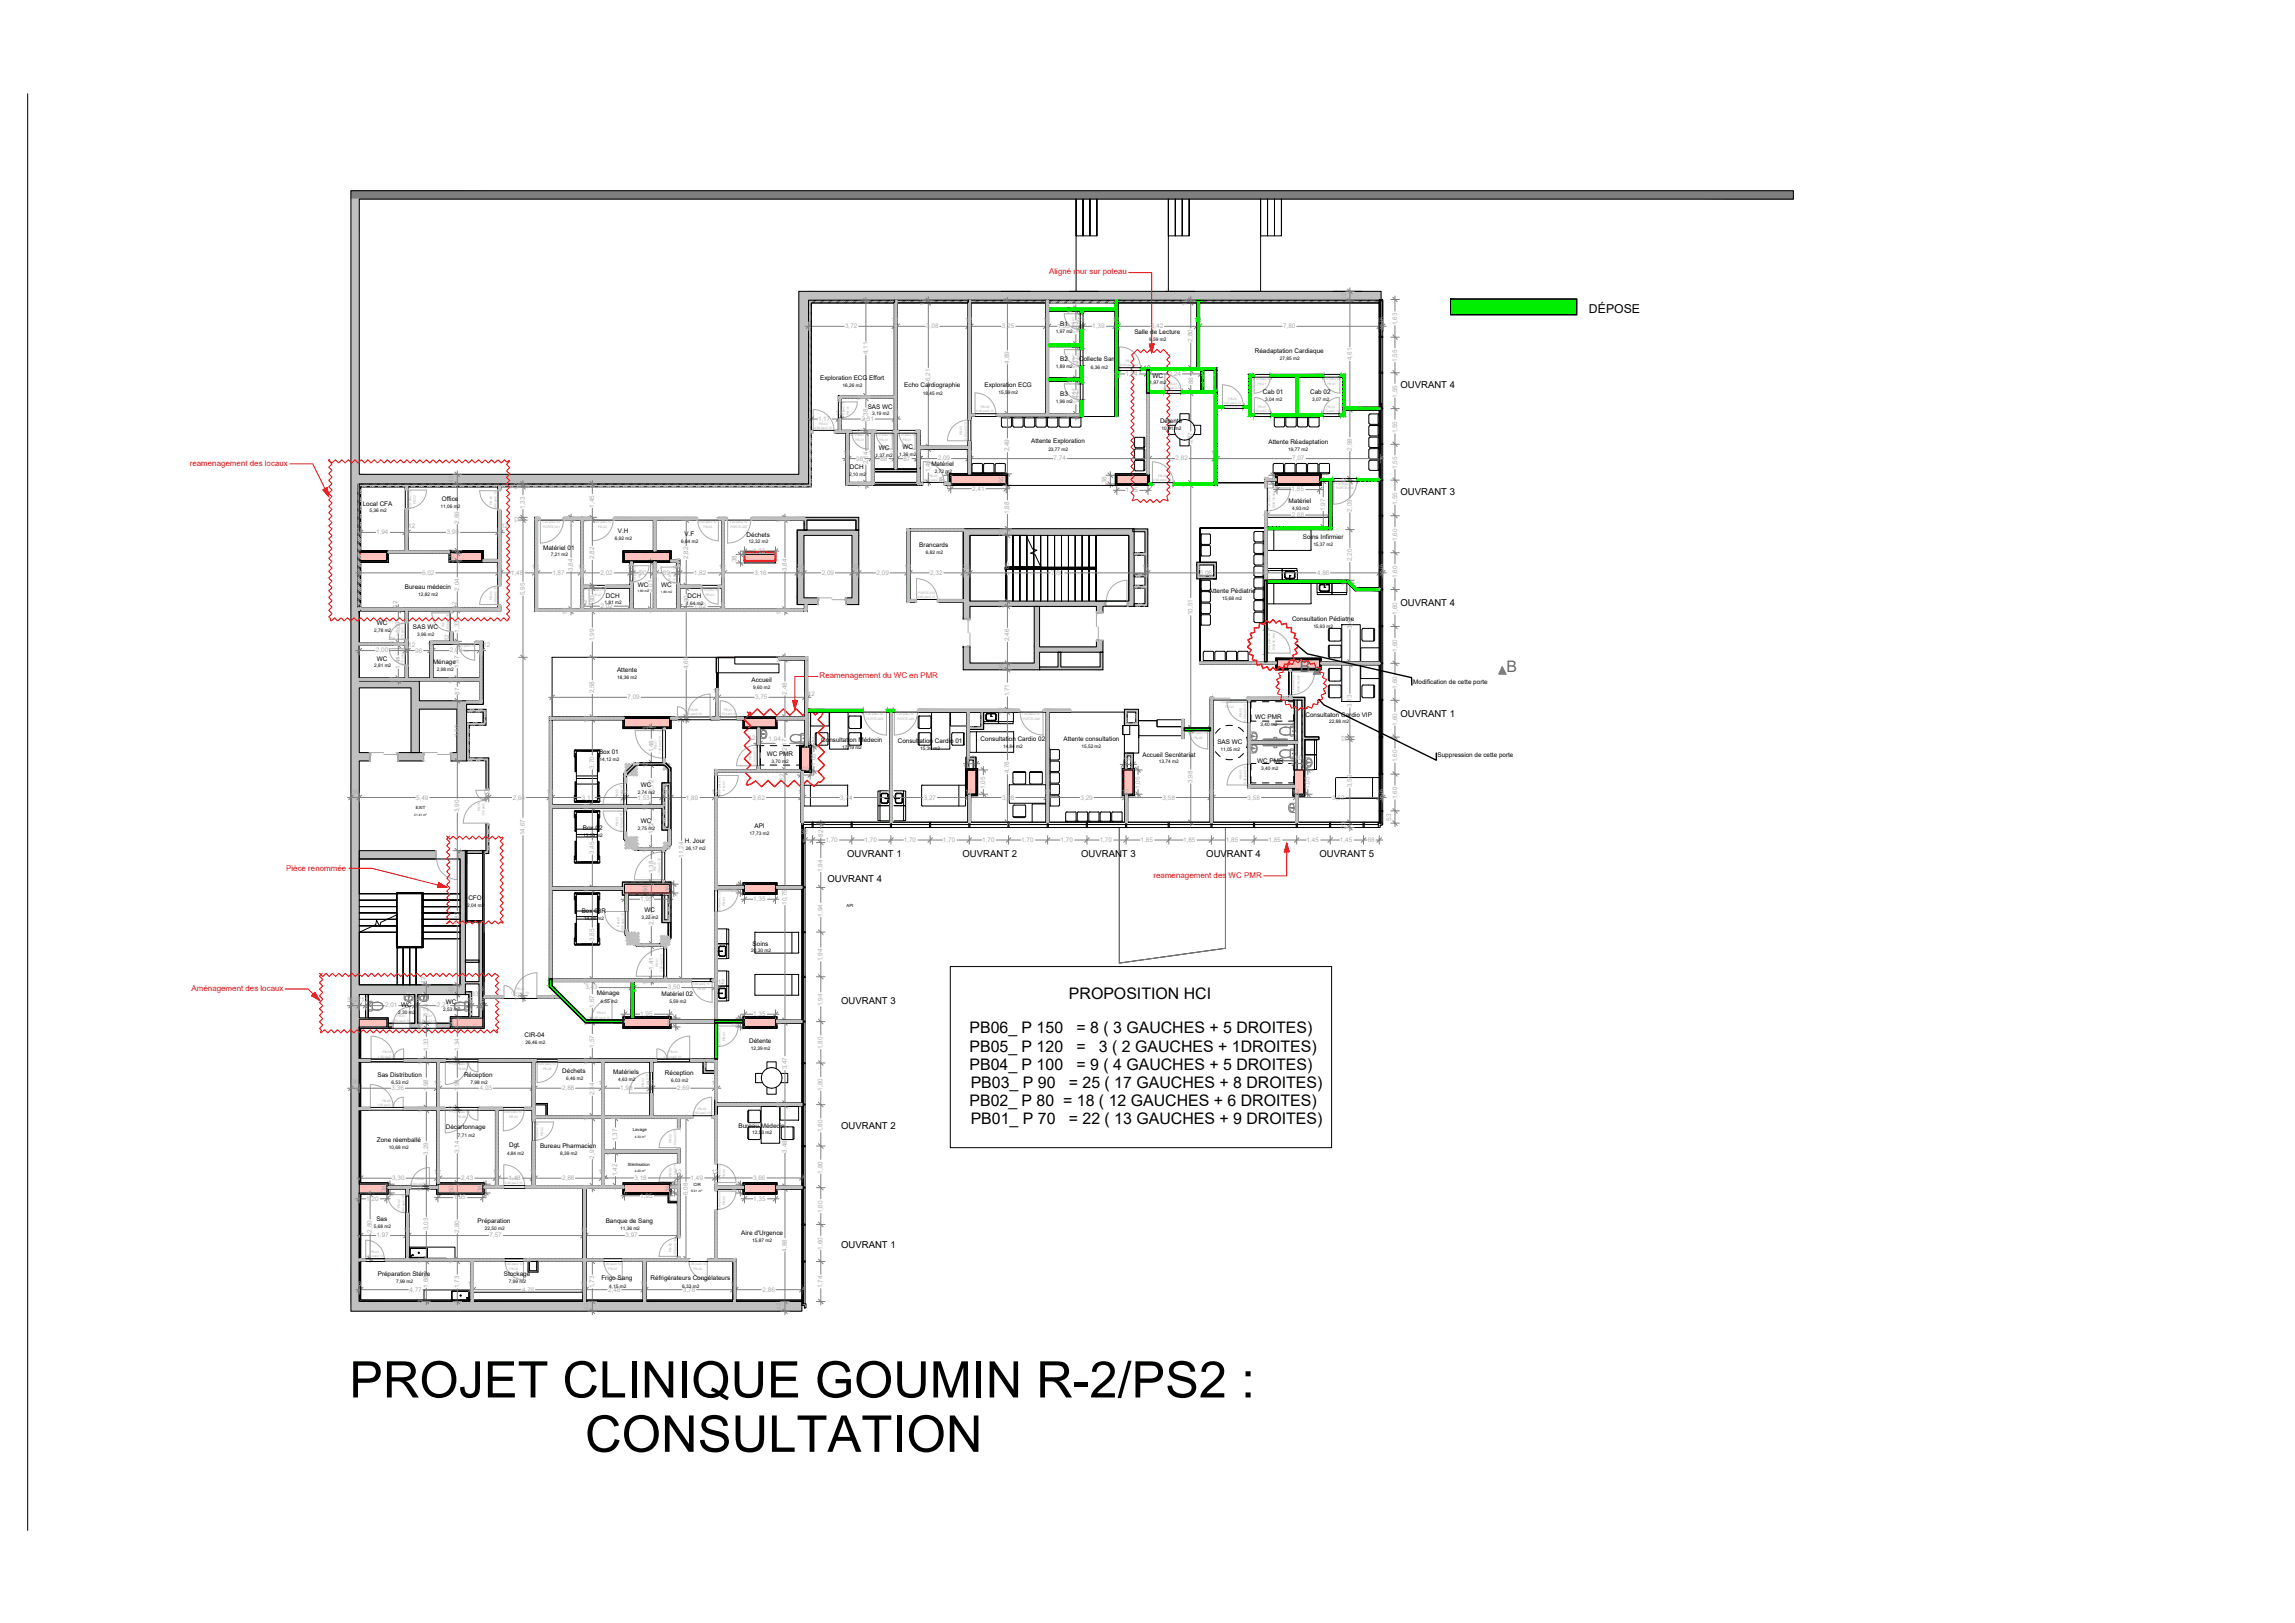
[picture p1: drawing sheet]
<svg xmlns="http://www.w3.org/2000/svg" width="420mm" height="297mm" viewBox="0 0 420 297" stroke-linecap="round" stroke-linejoin="round" font-family="sans-serif">
<defs><g id="words">
<text font-size="9.3" x="107.1" y="265.7">CONSULTATION</text>
<text font-size="9.2" x="64" y="255.8">PROJET CLINIQUE GOUMIN R-2/PS2 :</text>
<g font-size="2.9" fill="#6a6a6a">
<text x="237.9" y="123">B</text>
<text x="275.8" y="123">B</text>
</g>
<g font-size="2.9">
<text x="195.7" y="182.8">PROPOSITION HCI</text>
<text x="177.5" y="189.1">PB06_ P 150</text>
<text x="197.1" y="189.1">= 8 ( 3 GAUCHES + 5 DROITES)</text>
<text x="177.5" y="192.5">PB05_ P 120</text>
<text x="177.5" y="195.8">PB04_ P 100</text>
<text x="197.1" y="192.5">=</text>
<text x="197.1" y="195.8">= 9 ( 4 GAUCHES + 5 DROITES)</text>
<text x="201.2" y="192.5">3 ( 2 GAUCHES + 1DROITES)</text>
<text x="177.5" y="202.4">PB02_ P 80 = 18 ( 12 GAUCHES + 6 DROITES)</text>
<text x="177.7" y="199.1">PB03_ P 90</text>
<text x="195.7" y="199.1">= 25 ( 17 GAUCHES + 8 DROITES)</text>
<text x="177.7" y="205.7">PB01_ P 70</text>
<text x="195.7" y="205.7">= 22 ( 13 GAUCHES + 9 DROITES)</text>
</g>
<text font-size="2.2" x="290.9" y="57.2">DÉPOSE</text>
<g font-size="1.7">
<text x="256.4" y="70.9">OUVRANT 4</text>
<text x="256.4" y="90.6">OUVRANT 3</text>
<text x="256.4" y="110.9">OUVRANT 4</text>
<text x="256.4" y="131.2">OUVRANT 1</text>
<text x="151.5" y="161.4">OUVRANT 4</text>
<text x="155.1" y="156.9">OUVRANT 1</text>
<text x="176.2" y="156.9">OUVRANT 2</text>
<text x="197.9" y="156.9">OUVRANT 3</text>
<text x="220.8" y="156.9">OUVRANT 4</text>
<text x="241.6" y="156.9">OUVRANT 5</text>
<text x="154" y="183.7">OUVRANT 3</text>
<text x="154" y="206.6">OUVRANT 2</text>
<text x="154" y="228.3">OUVRANT 1</text>
</g>
<g font-size="1.5" fill="#de0916">
<text x="192.1" y="50.2">Aligné mur sur poteau</text>
<text x="34.7" y="85.2">reamenagement des locaux</text>
<text x="150.1" y="124.1">Reamenagement du WC en PMR</text>
<text x="52.4" y="159.4">Pièce renommée</text>
<text x="211.2" y="160.6">reamenagement des WC PMR</text>
<text x="35.1" y="181.3">Aménagement des locaux</text>
</g>
<g font-size="1.2" fill="#aaa">
<text x="163.2" y="59">12</text>
<text x="169.2" y="56" transform="rotate(-90 169.2 56)">12</text>
<text x="176.7" y="59">12</text>
<text x="191" y="59">12</text>
<text x="196.2" y="57.4" transform="rotate(-90 196.2 57.4)">12</text>
<text x="197.3" y="59">12</text>
<text x="203.7" y="59">12</text>
<text x="217.3" y="56" transform="rotate(-90 217.3 56)">12</text>
<text x="246.5" y="54.8" transform="rotate(-90 246.5 54.8)">42</text>
<text x="252" y="59">15</text>
<text x="255.8" y="59.5" transform="rotate(-90 255.8 59.5)">1,63</text>
<text x="154.7" y="60.1">3,72</text>
<text x="158.9" y="64.8" transform="rotate(-90 158.9 64.8)">4,11</text>
<text x="169.6" y="60.1">3,08</text>
<text x="183.4" y="60.1">3,25</text>
<text x="193.6" y="60.1">1,38</text>
<text x="196.2" y="64" transform="rotate(-90 196.2 64)">12</text>
<text x="197.3" y="61.2" transform="rotate(-90 197.3 61.2)">1,43</text>
<text x="200" y="60.1">1,39</text>
<text x="210.7" y="60.1">3,42</text>
<text x="218.3" y="62.5" transform="rotate(-90 218.3 62.5)">2,80</text>
<text x="234.9" y="60.1">7,80</text>
<text x="247.5" y="65.9" transform="rotate(-90 247.5 65.9)">4,61</text>
<text x="170.3" y="69.8" transform="rotate(-90 170.3 69.8)">6,21</text>
<text x="184.8" y="66.5" transform="rotate(-90 184.8 66.5)">4,89</text>
<text x="196.2" y="70.3" transform="rotate(-90 196.2 70.3)">12</text>
<text x="197.3" y="67.6" transform="rotate(-90 197.3 67.6)">1,37</text>
<text x="206" y="68.8">1,24</text>
<text x="214" y="68.8">2,24</text>
<text x="217.3" y="68.3" transform="rotate(-90 217.3 68.3)">12</text>
<text x="218.4" y="70.3" transform="rotate(-90 218.4 70.3)">88</text>
<text x="255.8" y="66.2" transform="rotate(-90 255.8 66.2)">1,55</text>
<text x="149.8" y="77">1,17</text>
<text x="153" y="76">12</text>
<text x="157.7" y="77">2,31</text>
<text x="157.8" y="73.4" transform="rotate(-90 157.8 73.4)">12</text>
<text x="158.9" y="77.1" transform="rotate(-90 158.9 77.1)">1,38</text>
<text x="163.2" y="76">12</text>
<text x="183.7" y="76.7" transform="rotate(-90 183.7 76.7)">12</text>
<text x="196.2" y="76.7" transform="rotate(-90 196.2 76.7)">12</text>
<text x="197.3" y="74" transform="rotate(-90 197.3 74)">1,42</text>
<text x="217.3" y="72.5" transform="rotate(-90 217.3 72.5)">12</text>
<text x="246.5" y="75.6" transform="rotate(-90 246.5 75.6)">12</text>
<text x="255.8" y="72.8" transform="rotate(-90 255.8 72.8)">1,55</text>
<text x="154.4" y="83.2">12</text>
<text x="157.8" y="79.8" transform="rotate(-90 157.8 79.8)">12</text>
<text x="159" y="83.2">12</text>
<text x="163.2" y="83.2">12</text>
<text x="167.4" y="83.2">12</text>
<text x="169.2" y="82.7" transform="rotate(-90 169.2 82.7)">12</text>
<text x="176.7" y="83.2">12</text>
<text x="184.8" y="82.6" transform="rotate(-90 184.8 82.6)">2,49</text>
<text x="218.3" y="81.4" transform="rotate(-90 218.3 81.4)">3,87</text>
<text x="247.5" y="82.5" transform="rotate(-90 247.5 82.5)">2,98</text>
<text x="255.8" y="79.3" transform="rotate(-90 255.8 79.3)">1,55</text>
<text x="83" y="88.3" transform="rotate(-90 83 88.3)">42</text>
<text x="95" y="89.6" transform="rotate(-90 95 89.6)">12</text>
<text x="156.7" y="84.4">98</text>
<text x="157.8" y="89.3" transform="rotate(-90 157.8 89.3)">12</text>
<text x="158.9" y="84.9" transform="rotate(-90 158.9 84.9)">2,14</text>
<text x="161.2" y="84.4">88</text>
<text x="165.4" y="84.4">87</text>
<text x="170.3" y="86.5" transform="rotate(-90 170.3 86.5)">1,45</text>
<text x="171.7" y="84.3">2,09</text>
<text x="172.8" y="88.5" transform="rotate(-90 172.8 88.5)">38</text>
<text x="178" y="89.8">2,41</text>
<text x="183.7" y="88.5" transform="rotate(-90 183.7 88.5)">50</text>
<text x="192.9" y="84.3">7,74</text>
<text x="202.6" y="88.5" transform="rotate(-90 202.6 88.5)">38</text>
<text x="215.2" y="84.3">2,82</text>
<text x="217.3" y="89.4" transform="rotate(-90 217.3 89.4)">12</text>
<text x="232.4" y="88.5" transform="rotate(-90 232.4 88.5)">38</text>
<text x="236.5" y="89.9">1,85</text>
<text x="236.5" y="84.3">7,07</text>
<text x="246.5" y="88.6" transform="rotate(-90 246.5 88.6)">12</text>
<text x="255.8" y="85.8" transform="rotate(-90 255.8 85.8)">1,55</text>
<text x="84.1" y="95.8" transform="rotate(-90 84.1 95.8)">2,89</text>
<text x="95" y="95.7" transform="rotate(-90 95 95.7)">12</text>
<text x="96.1" y="93.2" transform="rotate(-90 96.1 93.2)">1,33</text>
<text x="103.8" y="95.7" transform="rotate(-90 103.8 95.7)">12</text>
<text x="107.7" y="95.7" transform="rotate(-90 107.7 95.7)">12</text>
<text x="108.8" y="92.9" transform="rotate(-90 108.8 92.9)">1,45</text>
<text x="143" y="95.7" transform="rotate(-90 143 95.7)">12</text>
<text x="184.8" y="94.1" transform="rotate(-90 184.8 94.1)">1,88</text>
<text x="206.1" y="90.1">1,35</text>
<text x="236.5" y="94.6">2,68</text>
<text x="242.6" y="93.5" transform="rotate(-90 242.6 93.5)">1,97</text>
<text x="247.5" y="93.7" transform="rotate(-90 247.5 93.7)">2,09</text>
<text x="255.8" y="92.4" transform="rotate(-90 255.8 92.4)">1,55</text>
<text x="68.9" y="97.8">1,94</text>
<text x="74.7" y="96.7">12</text>
<text x="81.8" y="97.8">3,90</text>
<text x="91.7" y="96.7">12</text>
<text x="137.9" y="101.2">1,35</text>
<text x="183.7" y="98.1" transform="rotate(-90 183.7 98.1)">29</text>
<text x="255.8" y="99" transform="rotate(-90 255.8 99)">1,60</text>
<text x="77.3" y="105.2">6,02</text>
<text x="83" y="103" transform="rotate(-90 83 103)">3212</text>
<text x="90.7" y="104.2">12</text>
<text x="93.5" y="105.2">1,48</text>
<text x="97.4" y="104.2">12</text>
<text x="101.1" y="105.2">1,87</text>
<text x="104.9" y="104.5" transform="rotate(-90 104.9 104.5)">3,84</text>
<text x="105.8" y="104.2">12</text>
<text x="108.8" y="102.3" transform="rotate(-90 108.8 102.3)">2,82</text>
<text x="109.9" y="105.2">2,02</text>
<text x="114.8" y="104.2">12</text>
<text x="117.1" y="105.3">90</text>
<text x="119.1" y="104.2">12</text>
<text x="121.4" y="105.3">89</text>
<text x="123.4" y="104.2">12</text>
<text x="126" y="102.3" transform="rotate(-90 126 102.3)">2,82</text>
<text x="127" y="105.2">1,82</text>
<text x="131.6" y="104.2">12</text>
<text x="134.9" y="102.9" transform="rotate(-90 134.9 102.9)">38</text>
<text x="138.1" y="105.2">3,16</text>
<text x="144" y="104.5" transform="rotate(-90 144 104.5)">3,84</text>
<text x="145.9" y="104.1">29</text>
<text x="150.4" y="105.2">2,09</text>
<text x="155.9" y="104.1">29</text>
<text x="160.5" y="105.2">2,09</text>
<text x="165.6" y="104.2">12</text>
<text x="170.3" y="105.2">2,32</text>
<text x="176.3" y="104.1">29</text>
<text x="184.8" y="105.2" transform="rotate(-90 184.8 105.2)">2,85</text>
<text x="192.4" y="105.2">7,60</text>
<text x="209.1" y="104.2">12</text>
<text x="219.7" y="105.2">5,06</text>
<text x="231" y="104.2">12</text>
<text x="241.1" y="105.2">4,86</text>
<text x="246.5" y="107.2" transform="rotate(-90 246.5 107.2)">12</text>
<text x="247.5" y="102.7" transform="rotate(-90 247.5 102.7)">2,20</text>
<text x="252" y="104.1">15</text>
<text x="255.8" y="105.8" transform="rotate(-90 255.8 105.8)">1,60</text>
<text x="72.8" y="111.2" transform="rotate(-90 72.8 111.2)">12</text>
<text x="83.6" y="111.4" transform="rotate(-90 83.6 111.4)">12</text>
<text x="84.1" y="108.1" transform="rotate(-90 84.1 108.1)">2,04</text>
<text x="96.1" y="109" transform="rotate(-90 96.1 109)">5,95</text>
<text x="103.8" y="112.5" transform="rotate(-90 103.8 112.5)">12</text>
<text x="107.4" y="110.9" transform="rotate(-90 107.4 110.9)">12</text>
<text x="107.7" y="108.1" transform="rotate(-90 107.7 108.1)">12</text>
<text x="108.9" y="110.2" transform="rotate(-90 108.9 110.2)">90</text>
<text x="109.9" y="111.3">2,02</text>
<text x="119.5" y="108.3" transform="rotate(-90 119.5 108.3)">2,01</text>
<text x="124.9" y="108.1" transform="rotate(-90 124.9 108.1)">12</text>
<text x="126.1" y="110.2" transform="rotate(-90 126.1 110.2)">90</text>
<text x="127" y="111.4">1,82</text>
<text x="143" y="112.5" transform="rotate(-90 143 112.5)">12</text>
<text x="183.7" y="111.2" transform="rotate(-90 183.7 111.2)">23</text>
<text x="218.3" y="112.6" transform="rotate(-90 218.3 112.6)">10,51</text>
<text x="255.8" y="112.5" transform="rotate(-90 255.8 112.5)">1,60</text>
<text x="68.8" y="119.4">2,00</text>
<text x="72.2" y="117.8" transform="rotate(-90 72.2 117.8)">12</text>
<text x="73.3" y="115.9" transform="rotate(-90 73.3 115.9)">1,39</text>
<text x="74.7" y="118.3">12</text>
<text x="76" y="119.5">96</text>
<text x="78.2" y="118.3">12</text>
<text x="82.2" y="117.3" transform="rotate(-90 82.2 117.3)">12</text>
<text x="82.4" y="119.4">2,03</text>
<text x="84.1" y="115.8" transform="rotate(-90 84.1 115.8)">1,33</text>
<text x="88.5" y="118.3">12</text>
<text x="108.8" y="117.4" transform="rotate(-90 108.8 117.4)">1,99</text>
<text x="184.8" y="117.3" transform="rotate(-90 184.8 117.3)">2,46</text>
<text x="247.5" y="115.1" transform="rotate(-90 247.5 115.1)">3,42</text>
<text x="255.8" y="119.3" transform="rotate(-90 255.8 119.3)">1,60</text>
<text x="72.2" y="125.1" transform="rotate(-90 72.2 125.1)">12</text>
<text x="73.3" y="122.4" transform="rotate(-90 73.3 122.4)">1,41</text>
<text x="83" y="125.1" transform="rotate(-90 83 125.1)">12</text>
<text x="84.1" y="122.2" transform="rotate(-90 84.1 122.2)">1,47</text>
<text x="126" y="122.5" transform="rotate(-90 126 122.5)">4,69</text>
<text x="143" y="121.3" transform="rotate(-90 143 121.3)">12</text>
<text x="183.7" y="122.7" transform="rotate(-90 183.7 122.7)">29</text>
<text x="246.5" y="122.2" transform="rotate(-90 246.5 122.2)">12</text>
<text x="84.1" y="127.1" transform="rotate(-90 84.1 127.1)">87</text>
<text x="108.8" y="126.9" transform="rotate(-90 108.8 126.9)">2,58</text>
<text x="114.9" y="128">7,09</text>
<text x="130.5" y="126.9">12</text>
<text x="138.2" y="128">3,75</text>
<text x="144" y="127.2" transform="rotate(-90 144 127.2)">2,48</text>
<text x="147.9" y="127.5">12</text>
<text x="183.7" y="130.8" transform="rotate(-90 183.7 130.8)">12</text>
<text x="184.8" y="127.5" transform="rotate(-90 184.8 127.5)">1,71</text>
<text x="247.5" y="129.4" transform="rotate(-90 247.5 129.4)">3,13</text>
<text x="255.8" y="126" transform="rotate(-90 255.8 126)">1,60</text>
<text x="84.1" y="134.9" transform="rotate(-90 84.1 134.9)">2,60</text>
<text x="107.7" y="132.2" transform="rotate(-90 107.7 132.2)">12</text>
<text x="118.5" y="133.5" transform="rotate(-90 118.5 133.5)">6</text>
<text x="119.6" y="137.7" transform="rotate(-90 119.6 137.7)">1,48</text>
<text x="124.9" y="132.2" transform="rotate(-90 124.9 132.2)">12</text>
<text x="137.1" y="135.4">12</text>
<text x="140.7" y="135.6">1,94</text>
<text x="143" y="132.2" transform="rotate(-90 143 132.2)">12</text>
<text x="144" y="137.4" transform="rotate(-90 144 137.4)">2,17</text>
<text x="147.9" y="135.9">12</text>
<text x="217.3" y="134.2" transform="rotate(-90 217.3 134.2)">12</text>
<text x="246.5" y="135.9" transform="rotate(-90 246.5 135.9)">12</text>
<text x="255.8" y="132.8" transform="rotate(-90 255.8 132.8)">1,60</text>
<text x="108.8" y="140.7" transform="rotate(-90 108.8 140.7)">3,70</text>
<text x="118.6" y="140.6" transform="rotate(-90 118.6 140.6)">12</text>
<text x="143.5" y="142.9" transform="rotate(-90 143.5 142.9)">12</text>
<text x="146.8" y="141.1">40</text>
<text x="149.3" y="140.2" transform="rotate(-90 149.3 140.2)">1,05</text>
<text x="177.2" y="139.1">40</text>
<text x="184.8" y="141.5" transform="rotate(-90 184.8 141.5)">4,78</text>
<text x="205.9" y="139.2">40</text>
<text x="218.3" y="143.3" transform="rotate(-90 218.3 143.3)">3,98</text>
<text x="237.1" y="139">40</text>
<text x="255.8" y="139.5" transform="rotate(-90 255.8 139.5)">1,60</text>
<text x="64.3" y="145.2">36</text>
<text x="76.2" y="146.3">5,49</text>
<text x="84.1" y="148.7" transform="rotate(-90 84.1 148.7)">3,90</text>
<text x="88.4" y="145.3">12</text>
<text x="93.9" y="146.3">2,64</text>
<text x="100.1" y="145.3">12</text>
<text x="106.5" y="146.3">3,11</text>
<text x="107.7" y="148.4" transform="rotate(-90 107.7 148.4)">12</text>
<text x="113.7" y="145.3">12</text>
<text x="116.7" y="146.3">1,53</text>
<text x="118.6" y="148.4" transform="rotate(-90 118.6 148.4)">12</text>
<text x="119.6" y="144.9" transform="rotate(-90 119.6 144.9)">1,72</text>
<text x="121.3" y="145.2">39</text>
<text x="125.6" y="146.3">1,89</text>
<text x="130.3" y="145.3">12</text>
<text x="137.8" y="146.3">3,62</text>
<text x="146.1" y="145.3">12</text>
<text x="153.8" y="146.3">3,74</text>
<text x="162.4" y="145.3">12</text>
<text x="169.1" y="146.3">3,27</text>
<text x="176.7" y="145.3">12</text>
<text x="180.4" y="144.4" transform="rotate(-90 180.4 144.4)">1,05</text>
<text x="183.5" y="146.3">3,28</text>
<text x="191" y="145.3">12</text>
<text x="197.8" y="146.3">3,29</text>
<text x="205.4" y="145.3">12</text>
<text x="208.7" y="144.4" transform="rotate(-90 208.7 144.4)">1,05</text>
<text x="212.8" y="146.3">3,58</text>
<text x="221.1" y="145.3">12</text>
<text x="228.4" y="146.3">3,58</text>
<text x="236.6" y="145.3">12</text>
<text x="239.8" y="144.4" transform="rotate(-90 239.8 144.4)">1,05</text>
<text x="243.9" y="146.3">3,52</text>
<text x="247.5" y="144.1" transform="rotate(-90 247.5 144.1)">3,59</text>
<text x="252" y="145.2">15</text>
<text x="255.8" y="146.3" transform="rotate(-90 255.8 146.3)">1,60</text>
<text x="96.1" y="152.9" transform="rotate(-90 96.1 152.9)">14,67</text>
<text x="119.6" y="152.7" transform="rotate(-90 119.6 152.7)">1,72</text>
<text x="146.6" y="152.7">32</text>
<text x="150.7" y="153.2" transform="rotate(-90 150.7 153.2)">82</text>
<text x="151.1" y="154.1">1,70</text>
<text x="158.3" y="154.1">1,70</text>
<text x="165.5" y="154.1">1,70</text>
<text x="172.6" y="154.1">1,70</text>
<text x="179.8" y="154.1">1,70</text>
<text x="187" y="154.1">1,70</text>
<text x="194.2" y="154.1">1,70</text>
<text x="201.3" y="154.1">1,70</text>
<text x="208.8" y="154.1">1,85</text>
<text x="216.6" y="154.1">1,85</text>
<text x="224.4" y="154.1">1,85</text>
<text x="232.2" y="154.1">1,85</text>
<text x="239.2" y="154.1">1,45</text>
<text x="245.3" y="154.1">1,45</text>
<text x="246.4" y="151.7" transform="rotate(-90 246.4 151.7)">23</text>
<text x="250.4" y="154.2">68</text>
<text x="254.7" y="150.2" transform="rotate(-90 254.7 150.2)">53</text>
<text x="108.8" y="156.3" transform="rotate(-90 108.8 156.3)">3,45</text>
<text x="118.6" y="156.2" transform="rotate(-90 118.6 156.2)">12</text>
<text x="119.6" y="159.8" transform="rotate(-90 119.6 159.8)">1,38</text>
<text x="125.1" y="157" transform="rotate(-90 125.1 157)">11,24</text>
<text x="150.6" y="159.6" transform="rotate(-90 150.6 159.6)">1,94</text>
<text x="107.7" y="163.4" transform="rotate(-90 107.7 163.4)">12</text>
<text x="117.2" y="164.9">1,95</text>
<text x="118.5" y="163.3" transform="rotate(-90 118.5 163.3)">56</text>
<text x="122.6" y="163.3" transform="rotate(-90 122.6 163.3)">38</text>
<text x="134.8" y="163.3" transform="rotate(-90 134.8 163.3)">38</text>
<text x="137.9" y="164.9">1,35</text>
<text x="144" y="165.6" transform="rotate(-90 144 165.6)">10,75</text>
<text x="150.6" y="167.8" transform="rotate(-90 150.6 167.8)">1,94</text>
<text x="84.1" y="169.1" transform="rotate(-90 84.1 169.1)">5,82</text>
<text x="108.8" y="172.2" transform="rotate(-90 108.8 172.2)">3,85</text>
<text x="118.6" y="173.7" transform="rotate(-90 118.6 173.7)">12</text>
<text x="119.6" y="169.4" transform="rotate(-90 119.6 169.4)">2,11</text>
<text x="119.6" y="177.4" transform="rotate(-90 119.6 177.4)">1,41</text>
<text x="150.6" y="175.9" transform="rotate(-90 150.6 175.9)">1,94</text>
<text x="63.5" y="183.3">362712</text>
<text x="70.5" y="184.4">2,01 WC</text>
<text x="75.4" y="183.3">13</text>
<text x="77.9" y="180.1" transform="rotate(-90 77.9 180.1)">42</text>
<text x="78.4" y="185.9" transform="rotate(-90 78.4 185.9)">1,24</text>
<text x="80" y="184.4">2,21</text>
<text x="83" y="181.8" transform="rotate(-90 83 181.8)">42</text>
<text x="84.1" y="184.7" transform="rotate(-90 84.1 184.7)">96</text>
<text x="85.3" y="183.3">12</text>
<text x="86.3" y="182.4">33</text>
<text x="87.3" y="181.4">16</text>
<text x="88.2" y="183.3">6</text>
<text x="95" y="183.2" transform="rotate(-90 95 183.2)">12</text>
<text x="100.1" y="180">12</text>
<text x="107.2" y="181.1">3,43</text>
<text x="107.7" y="180.2" transform="rotate(-90 107.7 180.2)">12</text>
<text x="108.8" y="184.4" transform="rotate(-90 108.8 184.4)">1,67</text>
<text x="115" y="180">12</text>
<text x="117.2" y="186">1,95</text>
<text x="118.6" y="180.2" transform="rotate(-90 118.6 180.2)">12</text>
<text x="122.3" y="181.1">3,50</text>
<text x="131.4" y="180">12</text>
<text x="137.9" y="186">1,35</text>
<text x="150.6" y="184.1" transform="rotate(-90 150.6 184.1)">1,94</text>
<text x="77.3" y="188.4" transform="rotate(-90 77.3 188.4)">22</text>
<text x="83" y="187.8" transform="rotate(-90 83 187.8)">50</text>
<text x="107.7" y="187.7" transform="rotate(-90 107.7 187.7)">12</text>
<text x="108.8" y="191.8" transform="rotate(-90 108.8 191.8)">1,57</text>
<text x="123" y="187.8" transform="rotate(-90 123 187.8)">38</text>
<text x="134.8" y="187.8" transform="rotate(-90 134.8 187.8)">38</text>
<text x="143" y="187.7" transform="rotate(-90 143 187.7)">12</text>
<text x="77.3" y="194.8" transform="rotate(-90 77.3 194.8)">12</text>
<text x="78.4" y="192.3" transform="rotate(-90 78.4 192.3)">1,33</text>
<text x="83" y="194.8" transform="rotate(-90 83 194.8)">12</text>
<text x="84.1" y="192.3" transform="rotate(-90 84.1 192.3)">1,34</text>
<text x="107.7" y="194.8" transform="rotate(-90 107.7 194.8)">12</text>
<text x="144" y="195.7" transform="rotate(-90 144 195.7)">3,47</text>
<text x="150.6" y="192" transform="rotate(-90 150.6 192)">1,80</text>
<text x="64.3" y="198.4">36</text>
<text x="71.7" y="199.5">3,36</text>
<text x="77.3" y="203.7" transform="rotate(-90 77.3 203.7)">12</text>
<text x="78.4" y="199.8" transform="rotate(-90 78.4 199.8)">1,98</text>
<text x="79.4" y="198.5">12</text>
<text x="83" y="203.7" transform="rotate(-90 83 203.7)">12</text>
<text x="84.1" y="199.8" transform="rotate(-90 84.1 199.8)">1,98</text>
<text x="87.8" y="199.5">4,03</text>
<text x="96.9" y="198.5">12</text>
<text x="102.9" y="199.5">2,88</text>
<text x="108.8" y="200.4" transform="rotate(-90 108.8 200.4)">2,34</text>
<text x="109.6" y="198.5">12</text>
<text x="113.6" y="199.5">1,98</text>
<text x="118.5" y="198.5">12</text>
<text x="124" y="199.5">2,69</text>
<text x="130.3" y="198.5">12</text>
<text x="143" y="202.9" transform="rotate(-90 143 202.9)">12</text>
<text x="150.6" y="199.6" transform="rotate(-90 150.6 199.6)">1,80</text>
<text x="107.7" y="205.2" transform="rotate(-90 107.7 205.2)">12</text>
<text x="113" y="208.9" transform="rotate(-90 113 208.9)">1,37</text>
<text x="150.6" y="207.2" transform="rotate(-90 150.6 207.2)">1,80</text>
<text x="71.8" y="216">3,30</text>
<text x="78.4" y="211.3" transform="rotate(-90 78.4 211.3)">3,29</text>
<text x="79.4" y="214.9">12</text>
<text x="84.1" y="211" transform="rotate(-90 84.1 211)">3,14</text>
<text x="84.4" y="216">2,43</text>
<text x="90.2" y="214.9">12</text>
<text x="93.1" y="216">1,48</text>
<text x="96.9" y="214.9">12</text>
<text x="102.9" y="216">2,88</text>
<text x="108.8" y="212" transform="rotate(-90 108.8 212)">2,91</text>
<text x="109.6" y="214.9">12</text>
<text x="112" y="211.5" transform="rotate(-90 112 211.5)">12</text>
<text x="113" y="215.3" transform="rotate(-90 113 215.3)">1,42</text>
<text x="116.1" y="215.9">3,18</text>
<text x="123.5" y="214.9">12</text>
<text x="126.4" y="215.9">1,49</text>
<text x="130.3" y="214.9">12</text>
<text x="137.9" y="215.9">3,66</text>
<text x="144" y="210.9" transform="rotate(-90 144 210.9)">3,48</text>
<text x="150.6" y="214.8" transform="rotate(-90 150.6 214.8)">1,80</text>
<text x="67" y="219.7">1,20</text>
<text x="70.7" y="218.2" transform="rotate(-90 70.7 218.2)">38</text>
<text x="77.3" y="218.1" transform="rotate(-90 77.3 218.1)">12</text>
<text x="83" y="218.2" transform="rotate(-90 83 218.2)">50</text>
<text x="83" y="219.5">1,95</text>
<text x="88.3" y="218.2" transform="rotate(-90 88.3 218.2)">38</text>
<text x="107.7" y="218" transform="rotate(-90 107.7 218)">12</text>
<text x="117.2" y="219.2">1,95</text>
<text x="122.8" y="218.2" transform="rotate(-90 122.8 218.2)">38</text>
<text x="125.9" y="218.7" transform="rotate(-90 125.9 218.7)">6,08</text>
<text x="134.8" y="218.2" transform="rotate(-90 134.8 218.2)">38</text>
<text x="137.9" y="219.7">1,35</text>
<text x="143" y="218.1" transform="rotate(-90 143 218.1)">12</text>
<text x="150.6" y="222" transform="rotate(-90 150.6 222)">1,60</text>
<text x="68.1" y="225.6" transform="rotate(-90 68.1 225.6)">2,80</text>
<text x="68.9" y="226.5">1,97</text>
<text x="73.8" y="225.4">12</text>
<text x="78.4" y="225.2" transform="rotate(-90 78.4 225.2)">3,03</text>
<text x="84.1" y="225.6" transform="rotate(-90 84.1 225.6)">2,80</text>
<text x="89.6" y="226.5">7,57</text>
<text x="106.2" y="225.4">12</text>
<text x="114.5" y="226.5">3,97</text>
<text x="77.3" y="231.4" transform="rotate(-90 77.3 231.4)">12</text>
<text x="83" y="231.4" transform="rotate(-90 83 231.4)">12</text>
<text x="144" y="229.1" transform="rotate(-90 144 229.1)">4,88</text>
<text x="150.6" y="228.7" transform="rotate(-90 150.6 228.7)">1,60</text>
<text x="65.5" y="235.3">6</text>
<text x="75" y="236.4">4,77</text>
<text x="77.3" y="238.4" transform="rotate(-90 77.3 238.4)">6</text>
<text x="78.4" y="235.7" transform="rotate(-90 78.4 235.7)">1,68</text>
<text x="84.1" y="235.8" transform="rotate(-90 84.1 235.8)">1,73</text>
<text x="85.6" y="235.3">12</text>
<text x="95.6" y="236.4">4,76</text>
<text x="106.2" y="235.3">12</text>
<text x="107.7" y="239.7" transform="rotate(-90 107.7 239.7)">42</text>
<text x="108.8" y="235.8" transform="rotate(-90 108.8 235.8)">1,73</text>
<text x="111.4" y="236.4">2,48</text>
<text x="117.2" y="235.3">12</text>
<text x="125" y="236.4">3,78</text>
<text x="133.7" y="235.3">12</text>
<text x="139.6" y="236.4">2,86</text>
<text x="143" y="239.7" transform="rotate(-90 143 239.7)">42</text>
<text x="150.6" y="235.8" transform="rotate(-90 150.6 235.8)">1,74</text>
</g>
<g font-size="1.2">
<text x="194.1" y="59.7">B1</text>
<text x="207.7" y="61.1">Salle de Lecture</text>
<text x="229.7" y="64.6">Réadaptation Cardiaque</text>
<text x="150.1" y="69.5">Exploration ECG Effort</text>
<text x="165.6" y="70.9">Echo Cardiographie</text>
<text x="180.2" y="70.8">Exploration ECG</text>
<text x="194.1" y="66.1">B2</text>
<text x="197.6" y="66.1">Collecte Sang</text>
<text x="211" y="69.1">WC</text>
<text x="158.9" y="74.8">SAS WC</text>
<text x="194.1" y="72.5">B3</text>
<text x="212.4" y="77.4">Détente</text>
<text x="231.2" y="72.1">Cab 01</text>
<text x="239.8" y="72.1">Cab 02</text>
<text x="160.9" y="82.3">WC</text>
<text x="165.2" y="82.2">WC</text>
<text x="188.8" y="81.1">Attente Exploration</text>
<text x="232.2" y="81.2">Attente Réadaptation</text>
<text x="155.6" y="85.8">DCH</text>
<text x="170.5" y="85.4">Matériel</text>
<text x="66.4" y="92.5">Local CFA</text>
<text x="80.9" y="91.7">Office</text>
<text x="235.9" y="92">Matériel</text>
<text x="99.4" y="100.6">Matériel 01</text>
<text x="113.1" y="97.5">V.H</text>
<text x="125.3" y="98.2">V.F</text>
<text x="136.7" y="98.2">Déchets</text>
<text x="168.3" y="100.2">Brancards</text>
<text x="238.5" y="98.7">Soins Infirmier</text>
<text x="74.1" y="107.8">Bureau médecin</text>
<text x="116.8" y="107.5">WC</text>
<text x="121.1" y="107.5">WC</text>
<text x="110.9" y="109.4">DCH</text>
<text x="125.9" y="109.5">DCH</text>
<text x="221.3" y="108.6">Attente Pédiatrie</text>
<text x="236.5" y="113.7">Consultation Pédiatrie</text>
<text x="69" y="114.5">WC</text>
<text x="75.6" y="115.2">SAS WC</text>
<text x="69" y="120.9">WC</text>
<text x="79.3" y="121.4">Ménage</text>
<text x="113" y="123">Attente</text>
<text x="137.6" y="124.7">Accueil</text>
<text x="258.7" y="125.1">Modification de cette porte</text>
<text x="229.8" y="131.6">WC PMR</text>
<text x="239" y="131.1">Consultaton Cardio VIP</text>
<text x="150.4" y="135.9">Consultation Médecin</text>
<text x="164.4" y="136">Consultation Cardio 01</text>
<text x="179.5" y="135.7">Consultation Cardio 02</text>
<text x="194.7" y="135.7">Attente consultation</text>
<text x="222.9" y="136.1">SAS WC</text>
<text x="109.7" y="138.1">Box 01</text>
<text x="140.4" y="138.3">WC PMR</text>
<text x="209.2" y="138.5">Accueil Secrétariat</text>
<text x="230.2" y="139.6">WC PMR</text>
<text x="263.2" y="138.6">Suppression de cette porte</text>
<text x="117.3" y="144">WC</text>
<text x="106.7" y="151.9">Box 02</text>
<text x="117.3" y="150.7">WC</text>
<text x="125.4" y="154.3">H. Jour</text>
<text x="138.1" y="151.5">API</text>
<text x="85.8" y="164.7">CFO</text>
<text x="106.5" y="167.1">Box 03R</text>
<text x="118" y="166.9">WC</text>
<text x="137.8" y="173">Soins</text>
<text x="81.6" y="183.8">WC</text>
<text x="109.2" y="182.2">Ménage</text>
<text x="121.1" y="182.3">Matériel 02</text>
<text x="96" y="189.7">CIR-04</text>
<text x="137.1" y="190.8">Détente</text>
<text x="69.1" y="197.2">Sas Distribution</text>
<text x="84.9" y="197">Réception</text>
<text x="102.9" y="196.5">Déchets</text>
<text x="112.3" y="196.5">Matériels</text>
<text x="121.7" y="196.7">Réception</text>
<text x="69" y="209">Zone réemballé</text>
<text x="81.6" y="206.7">Décartonnage</text>
<text x="135.2" y="206.4">Bureau Médecin</text>
<text x="93.2" y="210">Dgt.</text>
<text x="98.9" y="210.1">Bureau Pharmacien</text>
<text x="68.9" y="223.4">Sas</text>
<text x="87.4" y="223.8">Préparation</text>
<text x="110.9" y="223.8">Banque de Sang</text>
<text x="135.7" y="226">Aire d'Urgence</text>
<text x="69.2" y="233.5">Préparation Stérile</text>
<text x="92.2" y="233.5">Stockage</text>
<text x="110.1" y="234.3">Frigo Sang</text>
<text x="119.1" y="234.3">Réfrigérateurs Congélateurs</text>
</g>
<g font-size="1.2" fill="#0f0">
<text x="218.6" y="59">12</text>
<text x="209.4" y="67.7">12</text>
<text x="221.8" y="83.2">12</text>
</g>
<g font-size=".9">
<text x="193.3" y="60.9">1,97 m2</text>
<text x="210.4" y="62.3">9,59 m2</text>
<text x="234.3" y="65.9">27,85 m2</text>
<text x="154.2" y="70.9">16,26 m2</text>
<text x="193.3" y="67.3">1,89 m2</text>
<text x="199.7" y="67.5">6,36 m2</text>
<text x="210.4" y="70.3">1,97 m2</text>
<text x="159.7" y="76">3,19 m2</text>
<text x="168.9" y="72.2">18,45 m2</text>
<text x="182.8" y="72.2">15,59 m2</text>
<text x="193.3" y="73.7">1,96 m2</text>
<text x="231.6" y="73.4">3,04 m2</text>
<text x="240.2" y="73.4">3,07 m2</text>
<text x="160.3" y="83.6">1,37 m2</text>
<text x="164.6" y="83.4">1,36 m2</text>
<text x="191.9" y="82.5">23,77 m2</text>
<text x="212.7" y="78.7">10,91 m2</text>
<text x="235.8" y="82.5">19,77 m2</text>
<text x="155.4" y="87.1">2,10 m2</text>
<text x="171.1" y="86.6">2,72 m2</text>
<text x="67.6" y="93.8">5,36 m2</text>
<text x="80.7" y="92.9">11,06 m2</text>
<text x="236.5" y="93.3">4,93 m2</text>
<text x="100.9" y="101.8">7,21 m2</text>
<text x="112.6" y="98.7">6,92 m2</text>
<text x="124.7" y="99.4">6,64 m2</text>
<text x="137.1" y="99.5">12,32 m2</text>
<text x="169.5" y="101.5">6,82 m2</text>
<text x="240.4" y="100">15,37 m2</text>
<text x="76.6" y="109">12,82 m2</text>
<text x="110.7" y="110.6">1,81 m2</text>
<text x="125.6" y="110.7">1,64 m2</text>
<text x="223.8" y="109.9">15,68 m2</text>
<text x="68.5" y="115.7">2,78 m2</text>
<text x="76.4" y="116.4">3,96 m2</text>
<text x="240.4" y="114.9">15,93 m2</text>
<text x="68.5" y="122.1">2,81 m2</text>
<text x="80" y="122.8">2,98 m2</text>
<text x="113" y="124.3">18,36 m2</text>
<text x="137.9" y="126">9,60 m2</text>
<text x="154.2" y="137.1">17,19 m2</text>
<text x="168.5" y="137.2">15,38 m2</text>
<text x="183.6" y="137">14,84 m2</text>
<text x="198" y="137">15,52 m2</text>
<text x="223.4" y="137.4">11,05 m2</text>
<text x="230.7" y="132.8">3,40 m2</text>
<text x="243.4" y="132.4">22,88 m2</text>
<text x="109.8" y="139.3">14,12 m2</text>
<text x="141.3" y="139.6">3,70 m2</text>
<text x="212.2" y="139.7">13,74 m2</text>
<text x="230.9" y="140.9">3,40 m2</text>
<text x="116.8" y="145.3">2,74 m2</text>
<text x="106.8" y="153.1">13,09 m2</text>
<text x="116.8" y="152">2,75 m2</text>
<text x="125.6" y="155.6">26,17 m2</text>
<text x="137.2" y="152.8">17,73 m2</text>
<text x="85.5" y="165.9">2,04 m2</text>
<text x="107" y="168.4">14,68 m2</text>
<text x="117.4" y="168.2">3,22 m2</text>
<text x="137.5" y="174.3">20,30 m2</text>
<text x="72.9" y="185.5">2,30 m2</text>
<text x="81.1" y="185">2,53 m2</text>
<text x="109.9" y="183.6">4,55 m2</text>
<text x="122.5" y="183.6">5,59 m2</text>
<text x="96.2" y="191">26,46 m2</text>
<text x="103.7" y="197.7">6,46 m2</text>
<text x="113.2" y="197.8">4,63 m2</text>
<text x="137.4" y="192.1">12,39 m2</text>
<text x="71.7" y="198.4">6,53 m2</text>
<text x="86.1" y="198.4">7,98 m2</text>
<text x="122.9" y="198.1">6,03 m2</text>
<text x="83.8" y="208.1">7,71 m2</text>
<text x="137.7" y="207.6">12,53 m2</text>
<text x="71.2" y="210.3">10,68 m2</text>
<text x="92.8" y="211.4">4,84 m2</text>
<text x="102.6" y="211.4">8,39 m2</text>
<text x="68.4" y="224.7">5,68 m2</text>
<text x="88.8" y="225.2">22,50 m2</text>
<text x="113.5" y="225.2">11,36 m2</text>
<text x="137.7" y="227.4">15,87 m2</text>
<text x="72.5" y="234.8">7,99 m2</text>
<text x="93.2" y="234.8">7,99 m2</text>
<text x="111.5" y="235.7">4,15 m2</text>
<text x="124.9" y="235.7">6,33 m2</text>
</g>
<g font-size=".8">
<text x="76.1" y="148.1">EXIT</text>
<text x="155" y="166">API</text>
<text x="115.9" y="207">Lavage</text>
<text x="114.9" y="213.3">Stérilisation</text>
<text x="126.9" y="217">CIR</text>
</g>
<g font-size=".6" fill="#aaa">
<text x="196.7" y="59.7" transform="rotate(-90 196.7 59.7)">PB-01</text>
<text x="197.5" y="60.6" transform="rotate(-90 197.5 60.6)">0,70 par2,10</text>
<text x="196.7" y="66.3" transform="rotate(-90 196.7 66.3)">PB-01</text>
<text x="197.5" y="67.2" transform="rotate(-90 197.5 67.2)">0,70 par2,10</text>
<text x="205.1" y="67">0,90 par2,10</text>
<text x="206" y="66.2">PB-03</text>
<text x="213" y="71.2">0,70 par2,10</text>
<text x="213.9" y="70.4">PB-01</text>
<text x="229.3" y="69.6">0,70 par2,10</text>
<text x="242.1" y="69.6">0,70 par2,10</text>
<text x="243" y="70.5">PB-01</text>
<text x="154.6" y="76.8" transform="rotate(-90 154.6 76.8)">0,70 par2,10</text>
<text x="155.5" y="75.9" transform="rotate(-90 155.5 75.9)">PB-01</text>
<text x="178.7" y="75.5">0,90 par2,10</text>
<text x="179.6" y="74.7">PB-03</text>
<text x="196.7" y="72.6" transform="rotate(-90 196.7 72.6)">PB-01</text>
<text x="197.5" y="73.5" transform="rotate(-90 197.5 73.5)">0,70 par2,10</text>
<text x="224" y="74">0,90 par2,10</text>
<text x="229.4" y="75.5">0,70 par2,10</text>
<text x="230.3" y="74.7">PB-01</text>
<text x="242" y="75.5">0,70 par2,10</text>
<text x="242.9" y="74.7">PB-01</text>
<text x="149" y="78.5">0,90 par2,10</text>
<text x="155.7" y="79.8">0,70 par2,10</text>
<text x="156.6" y="80.8">PB-01</text>
<text x="160.2" y="79.8">0,70 par2,10</text>
<text x="161" y="80.8">PB-01</text>
<text x="164.4" y="79.8">0,70 par2,10</text>
<text x="165.3" y="80.8">PB-01</text>
<text x="177" y="80.5" transform="rotate(-90 177 80.5)">0,90 par2,10</text>
<text x="169.2" y="88">0,90 par2,10</text>
<text x="170" y="87.2">PB-03</text>
<text x="211.1" y="88.1">0,90 par2,10</text>
<text x="212" y="87.3">PB-03</text>
<text x="244.5" y="88.7">1,00 par2,10</text>
<text x="244.6" y="89.6">PORTE-069</text>
<text x="75.3" y="93.1" transform="rotate(-90 75.3 93.1)">0,80 par2,10</text>
<text x="90.1" y="92.4" transform="rotate(-90 90.1 92.4)">PB-02</text>
<text x="90.9" y="93.2" transform="rotate(-90 90.9 93.2)">0,80 par2,10</text>
<text x="99.3" y="95.8">1,00 par2,10</text>
<text x="108.6" y="95.8">0,90 par2,10</text>
<text x="127.9" y="95.8">0,90 par2,10</text>
<text x="133.5" y="95.8">1,00 par2,10</text>
<text x="232.6" y="93.2" transform="rotate(-90 232.6 93.2)">1,00 par2,10</text>
<text x="233.5" y="93" transform="rotate(-90 233.5 93)">PORTE-004</text>
<text x="99.4" y="96.7">PORTE-031</text>
<text x="109.5" y="96.7">PB-03</text>
<text x="133.7" y="96.7">PORTE-057</text>
<text x="116.4" y="106.8" transform="rotate(-90 116.4 106.8)">0,70 par2,10</text>
<text x="117.3" y="105.9" transform="rotate(-90 117.3 105.9)">PB-01</text>
<text x="122.9" y="106.1" transform="rotate(-90 122.9 106.1)">PB-01</text>
<text x="123.6" y="107" transform="rotate(-90 123.6 107)">0,70 par2,10</text>
<text x="90.9" y="110.7" transform="rotate(-90 90.9 110.7)">0,80 par2,10</text>
<text x="107.6" y="108.2">0,70 par2,10</text>
<text x="108.5" y="109.1">PB-01</text>
<text x="128.3" y="108.2">0,70 par2,10</text>
<text x="129.1" y="109.1">PB-01</text>
<text x="168" y="109.5">0,90 par2,10</text>
<text x="168" y="108.7">PORTE-053</text>
<text x="73.1" y="116.4" transform="rotate(-90 73.1 116.4)">PB-01</text>
<text x="73.9" y="117.2" transform="rotate(-90 73.9 117.2)">0,70 par2,10</text>
<text x="81.4" y="114.7" transform="rotate(-90 81.4 114.7)">PB-02</text>
<text x="82.2" y="115.6" transform="rotate(-90 82.2 115.6)">0,80 par2,10</text>
<text x="83.7" y="118.5">0,70 par2,10</text>
<text x="84.6" y="119.4">PB-01</text>
<text x="232.6" y="119.2" transform="rotate(-90 232.6 119.2)">1,00 par2,10</text>
<text x="233.5" y="119" transform="rotate(-90 233.5 119)">PORTE-048</text>
<text x="73.1" y="121.1" transform="rotate(-90 73.1 121.1)">PB-01</text>
<text x="73.9" y="121.9" transform="rotate(-90 73.9 121.9)">0,70 par2,10</text>
<text x="125.3" y="130.9">1,50 par2,10</text>
<text x="126.2" y="130.2">PB-06</text>
<text x="131.6" y="130.9">0,70 par2,10</text>
<text x="132.5" y="130.2">PB-01</text>
<text x="158.4" y="130.9">1,00 par2,10</text>
<text x="158.6" y="131.8">PORTE-045</text>
<text x="164.1" y="130.9">1,00 par2,10</text>
<text x="164.2" y="131.8">PORTE-045</text>
<text x="187.1" y="130.9">1,00 par2,10</text>
<text x="187.2" y="131.8">PORTE-046</text>
<text x="223.5" y="128.7">1,50 par2,10</text>
<text x="224.4" y="129.6">PC-01</text>
<text x="237" y="126.8" transform="rotate(-90 237 126.8)">1,00 par2,10</text>
<text x="237.9" y="126.7" transform="rotate(-90 237.9 126.7)">PORTE-047</text>
<text x="121.1" y="138" transform="rotate(-90 121.1 138)">1,20 par2,10</text>
<text x="217.7" y="134.3">0,80 par2,10</text>
<text x="218.6" y="135.2">PB-02</text>
<text x="228.1" y="132.1" transform="rotate(-90 228.1 132.1)">0,90 par2,10</text>
<text x="137.6" y="139.1" transform="rotate(-90 137.6 139.1)">PB-03</text>
<text x="138.4" y="140" transform="rotate(-90 138.4 140)">0,90 par2,10</text>
<text x="228.1" y="143.5" transform="rotate(-90 228.1 143.5)">0,90 par2,10</text>
<text x="87.9" y="148.5" transform="rotate(-90 87.9 148.5)">PB-06</text>
<text x="88.7" y="149.4" transform="rotate(-90 88.7 149.4)">1,50 par2,10</text>
<text x="113.1" y="146.1" transform="rotate(-90 113.1 146.1)">PB-03</text>
<text x="113.9" y="147" transform="rotate(-90 113.9 147)">0,90 par2,10</text>
<text x="131.9" y="145.5" transform="rotate(-90 131.9 145.5)">0,90 par2,10</text>
<text x="113.9" y="152" transform="rotate(-90 113.9 152)">0,90 par2,10</text>
<text x="120.1" y="159.4" transform="rotate(-90 120.1 159.4)">PB-01</text>
<text x="120.9" y="160.3" transform="rotate(-90 120.9 160.3)">1,20 par2,10</text>
<text x="131.9" y="166.7" transform="rotate(-90 131.9 166.7)">0,90 par2,10</text>
<text x="114.2" y="170.5" transform="rotate(-90 114.2 170.5)">0,90 par2,10</text>
<text x="121.3" y="177.9" transform="rotate(-90 121.3 177.9)">1,20 par2,10</text>
<text x="93.5" y="181.9">1,50 par2,10</text>
<text x="94.4" y="181.2">PB-06</text>
<text x="126.7" y="180.2">0,90 par2,10</text>
<text x="127.6" y="181.1">PB-03</text>
<text x="71.8" y="187">0,70 par2,10</text>
<text x="72.7" y="186.2">PB-01</text>
<text x="76.7" y="187">0,70 par2,10</text>
<text x="77.5" y="186.2">PB-01</text>
<text x="108.4" y="186.4">0,90 par2,10</text>
<text x="131.9" y="191.4" transform="rotate(-90 131.9 191.4)">0,90 par2,10</text>
<text x="69.2" y="193.6">1,50 par2,10</text>
<text x="70" y="192.8">PB-06</text>
<text x="82.7" y="194.9">1,50 par2,10</text>
<text x="83.7" y="195.8">PB-06</text>
<text x="98.5" y="194.9">0,90 par2,10</text>
<text x="99.4" y="195.8">PB-03</text>
<text x="121.5" y="193.6">1,50 par2,10</text>
<text x="122.4" y="192.8">PB-06</text>
<text x="69" y="202.4">1,50 par2,10</text>
<text x="70" y="201.6">PB-06</text>
<text x="82.7" y="203.8">1,50 par2,10</text>
<text x="92.3" y="203.8">0,90 par2,10</text>
<text x="117.9" y="199" transform="rotate(-90 117.9 199)">PB-03</text>
<text x="118.7" y="199.9" transform="rotate(-90 118.7 199.9)">0,90 par2,10</text>
<text x="126.9" y="203.9">0,80 par2,10</text>
<text x="127.7" y="203.1">PB-02</text>
<text x="83.7" y="204.7">PB-06</text>
<text x="93.2" y="204.7">PB-03</text>
<text x="98.5" y="208.8" transform="rotate(-90 98.5 208.8)">0,80 par2,10</text>
<text x="93.3" y="215.9">PB-03</text>
<text x="123" y="215.5" transform="rotate(-90 123 215.5)">PB-02</text>
<text x="123.8" y="210.1" transform="rotate(-90 123.8 210.1)">0,80 par2,10</text>
<text x="132.8" y="215.6" transform="rotate(-90 132.8 215.6)">PB-02</text>
<text x="75.2" y="216.8">0,80 par2,10</text>
<text x="76.1" y="216">PB-02</text>
<text x="92.4" y="216.7">0,90 par2,10</text>
<text x="123.8" y="216.4" transform="rotate(-90 123.8 216.4)">0,80 par2,10</text>
<text x="131.9" y="221.4" transform="rotate(-90 131.9 221.4)">0,80 par2,10</text>
<text x="131.9" y="216.5" transform="rotate(-90 131.9 216.5)">0,80 par2,10</text>
<text x="74.1" y="222.1" transform="rotate(-90 74.1 222.1)">0,80 par2,10</text>
<text x="66.9" y="230.1">0,80 par2,10</text>
<text x="67.8" y="229.3">PB-02</text>
<text x="92.4" y="231.5">0,80 par2,10</text>
<text x="110.5" y="231.5">0,80 par2,10</text>
<text x="123" y="229.1" transform="rotate(-90 123 229.1)">PB-02</text>
<text x="123.8" y="230" transform="rotate(-90 123.8 230)">0,80 par2,10</text>
<text x="126.1" y="231.5">0,80 par2,10</text>
<text x="126.9" y="232.4">PB-02</text>
</g>
<g font-size=".6">
<text x="116.7" y="108.4">1,80 m2</text>
<text x="121" y="108.4">1,80 m2</text>
<text x="75.8" y="149.3">21.41 m²</text>
<text x="116.2" y="208.3">4.33 m²</text>
<text x="116.2" y="214.6">4.20 m²</text>
<text x="126.6" y="218.2">8.91 m²</text>
</g>
</g></defs>
<g fill="#c0c0c0" stroke="#c0c0c0" stroke-width=".18">
<path d="M134.3 230.4h.3l-.3 .4z"/>
<path d="M134.2 230.9l.1-.1z"/>
<path d="M134.7 230.4h-.1z"/>
<path d="M134.3 230.8l.3-.4v.4z"/>
<path d="M107.3 186.7v.1z"/>
<path d="M106.8 186.8h.5l-.1 .3z"/>
<path d="M107.4 186.7l.1 .1z"/>
<path d="M107.3 186.8l.4 .3h-.5z"/>
<path d="M100.6 180.5v.1z"/>
<path d="M101 180.3l.1 .1z"/>
<path d="M100.7 180l.3 .4-.3 .2z"/>
<path d="M100.6 180.6h.1z"/>
<path d="M101 180.4l.1 .1z"/>
<path d="M100.7 180.6l.3-.2v.6z"/>
<path d="M100.6 131.2l.1 .1z"/>
<path d="M101 131.6l.1 .1z"/>
<path d="M100.7 131.3h.3v.3z"/>
<path d="M100.7 131.3l.3 .3h-.3z"/>
<path d="M114.5 171v.1z"/>
<path d="M114.5 170.5l.4 .4-.4 .2z"/>
<path d="M116.8 172.7h.1z"/>
<path d="M116.6 173.1v.1z"/>
<path d="M116.7 172.7l.4 .4h-.5z"/>
<path d="M116.5 173.1l.1 .1z"/>
<path d="M114.5 171.1v.1z"/>
<path d="M116.2 172.7h.5l-.1 .4z"/>
<path d="M114.5 171.1l.4-.2v.5z"/>
<path d="M121.3 173.1v.1z"/>
<path d="M121.1 172.7h.6l-.4 .4z"/>
<path d="M121.1 172.7l.2 .4h-.5z"/>
<path d="M122.8 171.7v-.1z"/>
<path d="M121.7 168.3v.6h-.5z"/>
<path d="M121.2 168.3h.5l-.5 .6z"/>
<path d="M130.8 140.9l.1 .1z"/>
<path d="M131.3 141.3v.1z"/>
<path d="M130.9 141h.4v.3z"/>
<path d="M130.9 141l.4 .3h-.4z"/>
<path d="M122.8 154.5v.1z"/>
<path d="M122.4 154.5l.4-.4v.5z"/>
<path d="M121.8 155.6h-.1z"/>
<path d="M121.3 155.6l.4-.4 .1 .4z"/>
<path d="M121.6 155.1h.1z"/>
<path d="M122.3 154.4v.1z"/>
<path d="M121.7 155.2h.5l-.4 .4z"/>
<path d="M122.4 154.5l.4 .1-.4 .4z"/>
<path d="M116.2 155.6h.1z"/>
<path d="M116.4 155.1h.1z"/>
<path d="M115.9 155.2h.5l-.1 .4z"/>
<path d="M116.3 155.6h.1z"/>
<path d="M116.4 155.2l.4 .4h-.5z"/>
<path d="M114.7 153.3v.1z"/>
<path d="M114.2 153.5l.1 .1z"/>
<path d="M114.3 153l.4 .4-.4 .2z"/>
<path d="M114.2 153.6l.1 .1z"/>
<path d="M114.7 153.4v.1z"/>
<path d="M114.3 153.6l.4-.2v.6z"/>
<path d="M228.5 144.1l-.1 .1z"/>
<path d="M228.9 143.7h-.1z"/>
<path d="M228.5 144.1l.3-.4v.4z"/>
<path d="M228.5 143.8h.3l-.3 .3z"/>
<path d="M222 128l.1 .1z"/>
<path d="M221.6 127.7l.4 .3h-.4z"/>
<path d="M236.4 128l.1 .1z"/>
<path d="M236 127.7h.4v.3z"/>
<path d="M236 127.7l.4 .3h-.4z"/>
<path d="M221.6 127.7h.4v.3z"/>
<path d="M238.4 127.6h.5l-.5 .5z"/>
<path d="M238.5 145.4h.4v.3z"/>
<path d="M238.4 128.1l.5-.5v.5z"/>
<path d="M231.5 87.6v.1z"/>
<path d="M231.5 87.7h.4v.3z"/>
<path d="M231.5 87.7l.4 .3h-.4z"/>
<path d="M97.9 94.7l.1 .1z"/>
<path d="M98 94.8h.4v.4z"/>
<path d="M97.9 111.9h.1z"/>
<path d="M98.4 111.5v.4h-.4z"/>
<path d="M98 111.5h.4l-.4 .4z"/>
<path d="M147.3 111.4v.1z"/>
<path d="M147.3 111.5h.4v.4z"/>
<path d="M147.3 111.5l.4 .4h-.4z"/>
<path d="M119.6 102.7l.1-.1z"/>
<path d="M124 102.5h.4l-.4 .4z"/>
<path d="M124 102.9h-.1z"/>
<path d="M124.4 102.5v-.1z"/>
<path d="M124 102.9l.4-.4v.4z"/>
<path d="M154.9 88.7v.1z"/>
<path d="M155.3 88.3h.1z"/>
<path d="M155.3 88.3v.4h-.4z"/>
<path d="M154.9 88.3h.4l-.4 .4z"/>
<path d="M168 88.3h.3l-.3 .4z"/>
<path d="M167.9 88.8l.1-.1z"/>
<path d="M168.3 88.3h.1z"/>
<path d="M168.3 88.3v.4h-.3z"/>
<path d="M160 88.7v.1z"/>
<path d="M159.6 88.3l.4 .4h-.4z"/>
<path d="M159.6 88.3h.4v.4z"/>
<path d="M168 78.8h.3l-.3 .4z"/>
<path d="M168.3 78.8h.1z"/>
<path d="M167.9 79.3l.1-.1z"/>
<path d="M168.3 78.8v.4h-.3z"/>
<path d="M153.5 72.4l.1 .1z"/>
<path d="M153.6 72.5h.4v.4z"/>
<path d="M147.4 120.3h.4l-.4 .4z"/>
<path d="M147.4 120.7l-.1 .1z"/>
<path d="M147.8 120.3h.1z"/>
<path d="M147.4 120.7l.4-.4v.4z"/>
<path d="M89 155.7h.5v.5z"/>
<path d="M89 155.7l.5 .5h-.5z"/>
<path d="M222.2 103.4l.5-.5v.5z"/>
<path d="M222.2 102.9h.5l-.5 .5z"/>
<path d="M91.6 111.7l.1 .1z"/>
<path d="M91.2 111.3h.4v.4z"/>
<path d="M91.2 111.3l.4 .4h-.4z"/>
<path d="M205.9 129.8l.5 .5h-.5z"/>
<path d="M205.9 129.8h.5v.5z"/>
<path d="M147.2 94.7l.5 .5h-.5z"/>
<path d="M147.2 94.7h.5v.5z"/>
<path d="M85.5 168.5v.2h-.3z"/>
<path d="M85.2 155.7h.3v.5z"/>
<path d="M85.2 168.5h.3l-.3 .2z"/>
<path d="M79.9 218.6l.3-.3v.3z"/>
<path d="M79.9 218.3h.3l-.3 .3z"/>
<path d="M70.8 218.3h.3v.3z"/>
<path d="M70.8 218.3l.3 .3h-.3z"/>
<path d="M70.8 216.5h.3l-.3 .2z"/>
<path d="M70.8 216.7l.3-.2v.2z"/>
<path d="M122.8 161.4v.4h-.3z"/>
<path d="M205.9 137.8l.5 .5h-.5z"/>
<path d="M205.9 137.8h.5v.5z"/>
<path d="M70.8 186.3h.3l-.3 .2z"/>
<path d="M70.8 186.5l.3-.2v.2z"/>
<path d="M122.3 143.3h.5l-.5 .5z"/>
<path d="M122.8 143.3v.5h-.5z"/>
<path d="M114.2 141.6l.1-.1z"/>
<path d="M114.3 141.6l.4-.3v.5z"/>
<path d="M114.2 141.6h.1z"/>
<path d="M78.7 117.4l.1 .1z"/>
<path d="M78.8 117.5h.4v.3z"/>
<path d="M78.8 117.5l.4 .3h-.4z"/>
<path d="M87.9 117.5h.4l-.4 .3z"/>
<path d="M87.8 128.3h.1z"/>
<path d="M87.9 128.3l.4 .4h-.4z"/>
<path d="M88.3 117.4v.1z"/>
<path d="M87.8 117.9l.1-.1z"/>
<path d="M87.9 128.3h.4v.4z"/>
<path d="M87.9 117.8l.4-.3v.3z"/>
<path d="M87.7 186.1l.7 .2h-.7z"/>
<path d="M82.7 187.9v.3h-.2z"/>
<path d="M82.5 187.9h.2l-.2 .3z"/>
<path d="M64.2 238.2h1.6l-1.6 1.8z"/>
<path d="M65.8 238.2v1.8h-1.6z"/>
<path d="M75.3 124.6h1.5l-1.5 1.3z"/>
<path d="M75.3 125.9l1.5-1.3v1.3z"/>
<path d="M83.6 128.3h1.8l-1.8 1.5z"/>
<path d="M83.6 129.8l1.8-1.5v1.5z"/>
<path d="M176.3 96.8l1.3 1.2h-1.3z"/>
<path d="M176.3 96.8h1.3v1.2z"/>
<path d="M189.3 121.4h1v1.2z"/>
<path d="M189.3 121.4l1 1.2h-1z"/>
<path d="M166.1 96.8l.4 .4h-.4z"/>
<path d="M166.1 96.8h.4v.4z"/>
<path d="M166.1 110.1v.1z"/>
<path d="M166.5 109.8v.3h-.4z"/>
<path d="M166.1 109.8h.4l-.4 .3z"/>
<path d="M147.2 109.4v1.2h-1.2z"/>
<path d="M146 109.4h1.2l-1.2 1.2z"/>
<path d="M121.7 151.4v.5h-.5z"/>
<path d="M121.2 151.4h.5l-.5 .5z"/>
<path d="M122.4 171.5l.4 .2-.4 .4z"/>
<path d="M88.5 132.2h.5v.5z"/>
<path d="M88.5 132.2l.5 .5h-.5z"/>
<path d="M88.5 130.3l.5-.5v.5z"/>
<path d="M88.5 129.8h.5l-.5 .5z"/>
<path d="M65.5 88.6l.5 .5h-.5z"/>
<path d="M65.5 88.6h.5v.5z"/>
<path d="M148 54.9h.5v.5z"/>
<path d="M148 54.9l.5 .5h-.5z"/>
<path d="M236.7 145.4h.4l-.4 .3z"/>
<path d="M122.3 140.7l.1 .1z"/>
<path d="M122.4 140.7l.4-.1v.5z"/>
<path d="M121.7 139.6h.1z"/>
<path d="M121.6 140v.1z"/>
<path d="M121.3 139.6h.5l-.1 .4z"/>
<path d="M121.8 139.6h.1z"/>
<path d="M122.3 140.7h.1z"/>
<path d="M121.7 140v.1z"/>
<path d="M122.4 140.2l.4 .4-.4 .1z"/>
<path d="M121.8 139.6l.4 .4h-.5z"/>
<path d="M116.2 139.6h.1z"/>
<path d="M116.4 140v.1z"/>
<path d="M116.3 139.6l.1 .4h-.5z"/>
<path d="M116.4 140l.1 .1z"/>
<path d="M116.3 139.6h.5l-.4 .4z"/>
<path d="M146.2 86.8h1.8v1.8z"/>
<path d="M146.2 86.8l1.8 1.8h-1.8z"/>
<path d="M146.2 53.3h1.8v1.8z"/>
<path d="M146.2 53.3l1.8 1.8h-1.8z"/>
<path d="M114.1 100.8l.2 .3h-.2z"/>
<path d="M114.1 100.8h.2v.3z"/>
<path d="M114.1 102.7h.2l-.2 .2z"/>
<path d="M114.3 102.7v.2h-.2z"/>
<path d="M65.8 187.9l.2 .3h-.2zM65.8 187.9l.2 .3v-.3z"/>
<path d="M66 187.9v.3h6zM66 187.9h6v.3z"/>
<path d="M65.8 186.3l5 .2v-.2zM65.8 186.3l5 .2h-5z"/>
<path d="M134.2 237.9l.1 .3zM134.2 237.9l.1 .3z"/>
<path d="M134.3 237.9l.3 .3v-.3zM134.3 237.9l.3 .3h-.3z"/>
<path d="M134.6 237.9l.1 .3zM134.6 237.9l.1 .3z"/>
<path d="M134.2 230.9v7zM134.3 230.9l-.1 7z"/>
<path d="M134.6 230.4v7.5zM134.7 230.4l-.1 7.5z"/>
<path d="M134.3 230.8v7.1l.3-7.1zM134.6 230.8v7.1h-.3z"/>
<path d="M117.8 237.9v.3zM117.8 237.9v.3z"/>
<path d="M117.8 237.9l.4 .3v-.3zM117.8 237.9l.4 .3h-.4z"/>
<path d="M118.2 237.9l.1 .3zM118.2 237.9l.1 .3z"/>
<path d="M117.8 230.9v7zM117.8 230.9v7z"/>
<path d="M118.3 230.9l-.1 7zM118.2 230.9v7zM118.2 230.9l-.4 7h.4zM117.8 230.9h.4l-.4 7z"/>
<path d="M86.1 237.9l.1 .3zM86.1 237.9l.1 .3z"/>
<path d="M86.2 237.9l.4 .3v-.3zM86.2 237.9l.4 .3h-.4z"/>
<path d="M86.6 237.9v.3zM86.6 237.9v.3z"/>
<path d="M86.1 230.9v7zM86.2 230.9l-.1 7z"/>
<path d="M86.6 230.9v7zM86.6 230.9v7zM86.6 230.9l-.4 7h.4zM86.2 230.9h.4l-.4 7z"/>
<path d="M110.6 210.9l13.4 .1zM110.6 210.9l13.4 .1z"/>
<path d="M110.6 210.5l13.4 .1zM110.6 210.5l13.4 .1zM110.6 210.6l13.4 .3v-.3zM110.6 210.6l13.4 .3h-13.4z"/>
<path d="M110.6 204.2h16.1zM110.6 204.3l16.1-.1z"/>
<path d="M130.5 204.2l.3 .1zM130.5 204.2l.3 .1z"/>
<path d="M110.6 204.7h16.1zM110.6 204.7h16.1z"/>
<path d="M130.5 204.7h.3zM130.5 204.7h.3z"/>
<path d="M110.6 204.3v.4l16.1-.4zM110.6 204.7l16.1-.4v.4z"/>
<path d="M130.5 204.3l.3 .4v-.4zM130.5 204.3l.3 .4h-.3z"/>
<path d="M97.9 204.2l12.2 .1zM97.9 204.2l12.2 .1z"/>
<path d="M97.9 204.7h12.2zM97.9 204.7h12.2zM97.9 204.3v.4h12.2zM97.9 204.3h12.2v.4z"/>
<path d="M131.3 217.1l4.7 .1zM131.3 217.1l4.7 .1z"/>
<path d="M131.3 217.5l4.7 .1zM131.3 217.5l4.7 .1zM131.3 217.2v.3h4.7zM131.3 217.2h4.7v.3z"/>
<path d="M142.2 217.1l4.6 .1zM142.2 217.1l4.6 .1z"/>
<path d="M142.2 217.5l4.6 .1zM142.2 217.5l4.6 .1zM142.2 217.2v.3h4.6zM142.2 217.2h4.6v.3z"/>
<path d="M124 220.5h.1zM124 220.5h.1zM124 220.1l.1 .4zM124 220.1l.1 .4z"/>
<path d="M88.6 217.5h3.5zM88.6 217.5h3.5z"/>
<path d="M96.2 217.5h17.9zM96.2 217.5h17.9z"/>
<path d="M88.6 217h3.5zM88.6 217.1l3.5-.1z"/>
<path d="M96.2 217l17.9 .1zM96.2 217l17.9 .1z"/>
<path d="M88.6 217.1v.4h3.5zM88.6 217.1h3.5v.4z"/>
<path d="M96.2 217.1v.4h17.9zM96.2 217.1h17.9v.4z"/>
<path d="M74.3 217.6v.9zM74.4 217.6l-.1 .9z"/>
<path d="M74.3 222.2l.1 8.2zM74.3 222.2l.1 8.2z"/>
<path d="M74.8 222.2v8.2zM74.8 222.2v8.2z"/>
<path d="M74.8 217.6v.9zM74.8 217.6v.9z"/>
<path d="M74.4 217.6l.4 .9v-.9zM74.4 217.6l.4 .9h-.4z"/>
<path d="M74.4 222.2v8.2h.4zM74.4 222.2h.4v8.2z"/>
<path d="M90.7 203.2v13.8zM90.7 203.2v13.8z"/>
<path d="M91.2 203.2l-.1 13.8zM91.1 203.2v13.8zM91.1 203.2l-.4 13.8h.4zM90.7 203.2h.4l-.4 13.8z"/>
<path d="M80 194.3v8.4zM80 194.3v8.4z"/>
<path d="M80.5 194.3l-.1 8.4zM80.4 194.3v8.4zM80.4 194.3l-.4 8.4h.4zM80 194.3h.4l-.4 8.4z"/>
<path d="M80 203.2v13.3zM80 203.2v13.3z"/>
<path d="M80.5 203.2l-.1 13.3zM80.4 203.2v13.3zM80.4 203.2l-.4 13.3h.4zM80 203.2h.4l-.4 13.3z"/>
<path d="M128.7 193.9l.5-.1zM128.7 193.8h.5z"/>
<path d="M128.7 194.3h.5v-.4zM128.7 193.9h.5l-.5 .4z"/>
<path d="M128.7 194.3h.5zM128.7 194.3h.5z"/>
<path d="M65.8 194.3h2zM65.8 194.3h2z"/>
<path d="M74.1 194.3h7.3zM74.1 194.3h7.3z"/>
<path d="M87.7 194.3h10.5zM87.7 194.3h10.5z"/>
<path d="M102.3 194.3h17.8zM102.3 194.3h17.8z"/>
<path d="M126.4 194.3h2.3zM126.4 194.3h2.3z"/>
<path d="M65.8 193.8l2 .1zM65.8 193.8l2 .1z"/>
<path d="M74.1 193.8h7.3zM74.1 193.9l7.3-.1z"/>
<path d="M87.7 193.8h10.5zM87.7 193.9l10.5-.1z"/>
<path d="M102.3 193.8h17.8zM102.3 193.9l17.8-.1z"/>
<path d="M126.4 193.8l2.3 .1zM126.4 193.8l2.3 .1z"/>
<path d="M65.8 193.9v.4h2zM65.8 193.9h2v.4z"/>
<path d="M74.1 193.9v.4h7.3zM74.1 193.9h7.3v.4z"/>
<path d="M87.7 193.9v.4h10.5zM87.7 193.9h10.5v.4z"/>
<path d="M102.3 193.9v.4h17.8zM102.3 193.9h17.8v.4z"/>
<path d="M126.4 193.9v.4h2.3zM126.4 193.9h2.3v.4z"/>
<path d="M129.2 194.3h1.6zM129.2 194.3h1.6z"/>
<path d="M129.2 193.8l1.6 .1zM129.2 193.8l1.6 .1zM129.2 193.9l1.6 .4v-.4zM129.2 193.9l1.6 .4h-1.6z"/>
<path d="M131.3 202.3l15.5 .1zM131.3 202.3l15.5 .1z"/>
<path d="M131.3 201.9l15.5 .1zM131.3 201.9l15.5 .1zM131.3 202l15.5 .3v-.3zM131.3 202l15.5 .3h-15.5z"/>
<path d="M142.2 186.7l4.6 .1zM142.2 186.7l4.6 .1z"/>
<path d="M142.2 187.2h4.6zM142.2 187.2h4.6zM142.2 186.8v.4h4.6zM142.2 186.8h4.6v.4z"/>
<path d="M122.8 187.1l8 .1zM122.8 187.1l8 .1z"/>
<path d="M122.8 186.7l8 .1zM122.8 186.7l8 .1zM122.8 186.8l8 .3v-.3zM122.8 186.8l8 .3h-8z"/>
<path d="M131.3 187.1l4.7 .1zM131.3 187.1l4.7 .1z"/>
<path d="M131.3 186.7l4.7 .1zM131.3 186.7l4.7 .1zM131.3 186.8l4.7 .3v-.3zM131.3 186.8l4.7 .3h-4.7z"/>
<path d="M107.2 187.1l.9 .1zM107.2 187.1l.9 .1z"/>
<path d="M112.2 187.1l1.9 .1zM112.2 187.1l1.9 .1z"/>
<path d="M107.4 186.7h.7zM107.5 186.8l.6-.1z"/>
<path d="M112.2 186.7l1.9 .1zM112.2 186.7l1.9 .1z"/>
<path d="M107.3 186.8l.4 .3 .4-.3zM108.1 186.8v.3h-.4z"/>
<path d="M112.2 186.8v.3h1.9zM112.2 186.8h1.9v.3z"/>
<path d="M100.7 180.6l6.5 6.5zM100.7 180.6l6.4 6.5z"/>
<path d="M101.1 180.4l6.3 6.3zM101.1 180.4l6.2 6.3z"/>
<path d="M101 180.4l5.8 6.4h.5zM101 180.4l5.8 6.4-5.8-5.8z"/>
<path d="M100.6 131.3v49.2zM100.7 131.3v49.3z"/>
<path d="M101.1 131.7v48.7zM101 131.7v48.6z"/>
<path d="M101 131.6l-.3 48.4 .3 .4zM100.7 131.6h.3l-.3 48.4z"/>
<path d="M100.7 131.2l13.4 .1zM100.7 131.2l13.4 .1z"/>
<path d="M101.1 131.6l13 .1zM101.1 131.6l13 .1z"/>
<path d="M101 131.3v.3h13.1zM101 131.3h13.1v.3z"/>
<path d="M101.1 147.3l20.2 .1zM101.1 147.3l20.2 .1z"/>
<path d="M101.1 147.8l20.2 .1zM101.1 147.8l20.2 .1zM101.1 147.4v.4h20.2zM101.1 147.4h20.2v.4z"/>
<path d="M122.8 217.5h1.2zM122.8 217.5h1.2z"/>
<path d="M122.8 217l1.2 .1zM122.8 217l1.2 .1zM122.8 217.1l1.2 .4v-.4zM122.8 217.1l1.2 .4h-1.2z"/>
<path d="M124.5 230.1v.3zM124.5 230.1v.3z"/>
<path d="M124.5 216.5v9.9zM124.5 216.5v9.9z"/>
<path d="M124.5 210.2v2.6zM124.5 210.2v2.6z"/>
<path d="M124.5 204.7v1.8zM124.5 204.7v1.8z"/>
<path d="M124 204.7v1.8zM124.1 204.7l-.1 1.8z"/>
<path d="M124 216.5l.1 9.9zM124 216.5l.1 9.9z"/>
<path d="M124 210.2l.1 2.6zM124 210.2l.1 2.6z"/>
<path d="M124 230.1l.1 .3zM124 230.1l.1 .3z"/>
<path d="M124.1 230.1v.3h.4zM124.1 230.1h.4v.3z"/>
<path d="M124.1 216.5v9.9l.4-9.9zM124.5 216.5v9.9h-.4z"/>
<path d="M124.1 210.2l.4 2.6v-2.6zM124.1 210.2l.4 2.6h-.4z"/>
<path d="M124.1 204.7l.4 1.8v-1.8zM124.1 204.7l.4 1.8h-.4z"/>
<path d="M65.8 230.8h.2zM65.8 230.9l.2-.1z"/>
<path d="M65.8 230.4v.4l.2-.4zM66 230.4v.4h-.2z"/>
<path d="M65.8 230.4h.2zM65.8 230.4h.2z"/>
<path d="M98.2 230.4h.3zM98.2 230.4h.3z"/>
<path d="M98.5 230.4l-.3 .4h.3zM98.2 230.4h.3l-.3 .4z"/>
<path d="M98.2 230.9l.3-.1zM98.2 230.8h.3z"/>
<path d="M96.7 230.8h.2zM96.7 230.9l.2-.1z"/>
<path d="M96.7 230.4v.4l.2-.4zM96.9 230.4v.4h-.2z"/>
<path d="M96.7 230.4h.2zM96.7 230.4h.2z"/>
<path d="M66 230.8h.8zM66 230.9l.8-.1z"/>
<path d="M70.5 230.8l21.8 .1zM70.5 230.8l21.8 .1z"/>
<path d="M96 230.8l.7 .1zM96 230.8l.7 .1z"/>
<path d="M66 230.4h.8zM66 230.4h.8z"/>
<path d="M70.5 230.4h21.8zM70.5 230.4h21.8z"/>
<path d="M96 230.4h.7zM96 230.4h.7z"/>
<path d="M66 230.4v.4h.8zM66 230.4h.8v.4z"/>
<path d="M70.5 230.4v.4h21.8zM70.5 230.4h21.8v.4z"/>
<path d="M96 230.4v.4h.7zM96 230.4h.7v.4z"/>
<path d="M96.9 230.8l1.3 .1zM96.9 230.8l1.3 .1z"/>
<path d="M96.9 230.4h1.3zM96.9 230.4h1.3zM96.9 230.4l1.3 .4v-.4zM96.9 230.4l1.3 .4h-1.3z"/>
<path d="M98.5 230.8l8.3 .1zM98.5 230.8l8.3 .1z"/>
<path d="M98.5 230.4h8.3zM98.5 230.4h8.3zM98.5 230.4l8.3 .4v-.4zM98.5 230.4l8.3 .4h-8.3z"/>
<path d="M107.3 230.8l3 .1zM107.3 230.8l3 .1z"/>
<path d="M114.1 230.8l11.8 .1zM114.1 230.8l11.8 .1z"/>
<path d="M129.7 230.8h4.5zM129.7 230.9l4.5-.1z"/>
<path d="M107.3 230.4h3zM107.3 230.4h3z"/>
<path d="M114.1 230.4h11.8zM114.1 230.4h11.8z"/>
<path d="M129.7 230.4h4.9zM129.7 230.4h4.9z"/>
<path d="M107.3 230.4v.4l3-.4zM107.3 230.8l3-.4v.4z"/>
<path d="M114.1 230.4v.4h11.8zM114.1 230.4h11.8v.4z"/>
<path d="M129.7 230.4l4.6 .4v-.4zM129.7 230.4l4.6 .4h-4.6z"/>
<path d="M130.8 201.6v2.6zM130.9 201.6l-.1 2.6z"/>
<path d="M131.3 201.6v2.6zM131.3 201.6v2.6zM131.3 201.6l-.4 2.6h.4zM130.9 201.6h.4l-.4 2.6z"/>
<path d="M110.1 194.3v22.7zM110.2 194.3l-.1 22.7z"/>
<path d="M110.6 194.3v22.7zM110.6 194.3v22.7zM110.6 194.3l-.4 22.7h.4zM110.2 194.3h.4l-.4 22.7z"/>
<path d="M128.7 195.9h.5l-.5 .6zM129.2 195.9l-.5 .6h.5z"/>
<path d="M129.2 195.9v.6h1.6zM129.2 195.9h1.6v.6z"/>
<path d="M129.2 194.3l-.5 1.6h.5zM128.7 194.3h.5l-.5 1.6z"/>
<path d="M101.1 179.1h25.3zM101.1 179.2l25.3-.1z"/>
<path d="M130.5 179.1h.3zM130.5 179.2l.3-.1z"/>
<path d="M101.1 179.6h25.3zM101.1 179.6h25.3z"/>
<path d="M130.5 179.6h.3zM130.5 179.6h.3z"/>
<path d="M101.1 179.2v.4l25.3-.4zM101.1 179.6l25.3-.4v.4z"/>
<path d="M130.5 179.2v.4l.3-.4zM130.8 179.2v.4h-.3z"/>
<path d="M142.2 162.6l4.6 .1zM142.2 162.6l4.6 .1z"/>
<path d="M142.2 162.2h4.6zM142.2 162.2h4.6zM142.2 162.2l4.6 .4v-.4zM142.2 162.2l4.6 .4h-4.6z"/>
<path d="M131.3 162.6l4.7 .1zM131.3 162.6l4.7 .1z"/>
<path d="M131.3 162.2h4.7zM131.3 162.2h4.7zM131.3 162.2l4.7 .4v-.4zM131.3 162.2l4.7 .4h-4.7z"/>
<path d="M114.9 163.7v3zM115 163.7l-.1 3z"/>
<path d="M114.5 163.7v3zM114.5 163.7v3zM114.5 163.7v3l.4-3zM114.9 163.7v3h-.4z"/>
<path d="M115 170.9l1.7 1.8zM115 170.9l1.8 1.8z"/>
<path d="M114.5 171.1l2.1 2zM114.5 171.1l2 2z"/>
<path d="M114.9 170.9v.5l1.3 1.3zM114.9 170.9l1.8 1.8h-.5z"/>
<path d="M116.8 172.7h4.3zM116.8 172.7h4.3z"/>
<path d="M116.6 173.1h4.7zM116.6 173.1l4.6 .1z"/>
<path d="M116.7 172.7l.4 .4 4-.4zM117.1 173.1l4-.4-.3 .4z"/>
<path d="M121.3 173.1l1.5-1.4zM122.8 171.7l-1.4 1.4z"/>
<path d="M122.3 171.5l-1.2 1.2zM121.1 172.7l1.2-1.1z"/>
<path d="M122.4 171.5l-1.3 1.2 1.3-.6zM121.1 172.7l1.3-.6-.7 .6z"/>
<path d="M121.7 163.8l-.5 4.5h.5zM121.2 163.8h.5l-.5 4.5z"/>
<path d="M115 170.3v.6zM114.9 170.3v.5z"/>
<path d="M114.5 170.3v.7zM114.5 170.3v.8z"/>
<path d="M114.5 170.3v.2l.4-.2zM114.5 170.5l.4-.2v.6z"/>
<path d="M130.8 141v.8zM130.9 141l-.1 .8z"/>
<path d="M130.8 221.6l.1 8.8zM130.8 221.6l.1 8.8z"/>
<path d="M130.8 167l.1 20.6zM130.8 167l.1 20.6z"/>
<path d="M130.8 191.8l.1 21.1zM130.8 191.8l.1 21.1z"/>
<path d="M130.8 216.6l.1 1.2zM130.8 216.6l.1 1.2z"/>
<path d="M130.8 145.9l.1 17zM130.8 145.9l.1 17z"/>
<path d="M131.3 141.4v.4zM131.3 141.4v.4z"/>
<path d="M131.3 145.9v17zM131.3 145.9v17z"/>
<path d="M131.3 167v20.6zM131.3 167v20.6z"/>
<path d="M131.3 191.8v21.1zM131.3 191.8v21.1z"/>
<path d="M131.3 216.6v1.2zM131.3 216.6v1.2z"/>
<path d="M131.3 221.6v8.8zM131.3 221.6v8.8z"/>
<path d="M130.9 221.6v8.8l.4-8.8zM131.3 221.6v8.8h-.4z"/>
<path d="M130.9 216.6l.4 1.2v-1.2zM130.9 216.6l.4 1.2h-.4z"/>
<path d="M130.9 191.8v21.1l.4-21.1zM131.3 191.8v21.1h-.4z"/>
<path d="M130.9 167v20.6h.4zM130.9 167h.4v20.6z"/>
<path d="M130.9 145.9v17h.4zM130.9 145.9h.4v17z"/>
<path d="M130.9 141.3v.5h.4zM130.9 141.3h.4v.5z"/>
<path d="M122.8 154.6l-1 1zM121.8 155.6l1-.9z"/>
<path d="M122.3 154.4l-.7 .7zM121.6 155.1l.7-.6z"/>
<path d="M122.4 154.5l-.7 .7 .7-.2zM121.7 155.2l.7-.2-.2 .2z"/>
<path d="M116.3 155.6h5.5zM116.3 155.6h5.4z"/>
<path d="M116.5 155.1h5.1zM116.5 155.1l5.1 .1z"/>
<path d="M116.4 155.2l4.9 .4 .4-.4zM116.4 155.2l4.9 .4h-4.5z"/>
<path d="M114.3 153.6l2 2zM114.3 153.6l1.9 2z"/>
<path d="M114.7 153.4l1.8 1.7zM114.7 153.4l1.7 1.7z"/>
<path d="M114.7 153.4l1.2 1.8h.5zM114.7 153.4l1.2 1.8-1.2-1.2z"/>
<path d="M237.2 145.6v4.9zM237.2 145.6v4.9z"/>
<path d="M237.7 145.6l-.1 4.9zM237.6 145.6v4.9zM237.6 145.6l-.4 4.9h.4zM237.2 145.6h.4l-.4 4.9z"/>
<path d="M236.9 144.1l.1 .1zM236.9 144.1l.1 .1z"/>
<path d="M236.9 143.7h.1zM236.9 143.7h.1zM236.9 143.7l.1 .4zM236.9 143.7l.1 .4z"/>
<path d="M228.4 143.8l.1 .3zM228.4 143.8l.1 .3z"/>
<path d="M228.4 128.1l.1 .2zM228.4 128.1l.1 .2z"/>
<path d="M228.4 132.4l.1 7.3zM228.4 132.4l.1 7.3z"/>
<path d="M228.8 128.1v.2zM228.9 128.1l-.1 .2z"/>
<path d="M228.8 132.4v7.3zM228.9 132.4l-.1 7.3z"/>
<path d="M228.5 128.1v.2l.3-.2zM228.5 128.3l.3-.2v.2z"/>
<path d="M228.5 132.4v7.3h.3zM228.5 132.4h.3v7.3z"/>
<path d="M221.6 127.6l.5 .1zM221.6 127.6l.5 .1z"/>
<path d="M228.4 127.6h7.6zM228.4 127.7l7.6-.1z"/>
<path d="M228.4 128l8 .1zM228.4 128l8 .1z"/>
<path d="M222 127.7l.1 .3zM222 127.7l.1 .3z"/>
<path d="M228.4 127.7v.3h7.6zM228.4 127.7h7.6v.3z"/>
<path d="M237 136.1v4.8l.5-4.8zM237.5 136.1v4.8h-.5z"/>
<path d="M237.5 128.1l-.5 7.5h.5zM237 128.1h.5l-.5 7.5z"/>
<path d="M238.4 145.4v.3h.5zM238.4 145.4l.5 .3z"/>
<path d="M238.7 145.2l.2 .2v-.2zM238.7 145.2l.2 .2h-.2z"/>
<path d="M238.4 128.1l.5 12.8v-12.8zM238.4 128.1l.5 12.8h-.5z"/>
<path d="M238.7 140.9l.2 4.3v-4.3zM238.7 140.9l.2 4.3h-.2z"/>
<path d="M238.9 134.9l2.6 .5v-.5zM238.9 134.9l2.6 .5h-2.6z"/>
<path d="M241.8 121.6l10.7 .1zM241.8 121.6l10.7 .1z"/>
<path d="M241.8 121.1l10.7 .1zM241.8 121.1l10.7 .1zM241.8 121.2l10.7 .4v-.4zM241.8 121.2l10.7 .4h-10.7z"/>
<path d="M219.7 121.5l13.8 .1zM219.7 121.5l13.8 .1z"/>
<path d="M219.7 121.1h13.8zM219.7 121.1h13.8zM219.7 121.1l13.8 .4v-.4zM219.7 121.1l13.8 .4h-13.8z"/>
<path d="M231.5 87.7v1.4zM231.5 87.7v1.4z"/>
<path d="M231.5 93.7v21.4zM231.5 93.7v21.4z"/>
<path d="M231.9 88.1l.1 1zM231.9 88.1l.1 1z"/>
<path d="M231.9 93.7l.1 21.4zM231.9 93.7l.1 21.4z"/>
<path d="M231.5 93.7l.4 21.4v-21.4zM231.5 93.7l.4 21.4h-.4z"/>
<path d="M231.5 88v1.1h.4zM231.5 88h.4v1.1z"/>
<path d="M231.5 87.6l2 .1zM231.5 87.6l2 .1z"/>
<path d="M232 88l1.5 .1zM232 88l1.5 .1z"/>
<path d="M231.9 87.7v.3h1.6zM231.9 87.7h1.6v.3z"/>
<path d="M191.9 54.9l.1 .5zM191.9 54.9l.1 .5z"/>
<path d="M191.5 54.9v.5h.4zM191.5 54.9h.4v.5z"/>
<path d="M191.5 54.9v.5zM191.5 54.9v.5z"/>
<path d="M192 55.4l-.1 20.3zM191.9 55.4v20.3z"/>
<path d="M191.5 55.4v20.3zM191.5 55.4v20.3zM191.5 55.4v20.3l.4-20.3zM191.9 55.4v20.3h-.4z"/>
<path d="M177.7 54.9v.5zM177.7 54.9v.5z"/>
<path d="M177.3 54.9v.5h.4zM177.3 54.9h.4v.5z"/>
<path d="M177.2 54.9l.1 .5zM177.2 54.9l.1 .5z"/>
<path d="M177.2 55.1v21.6zM177.3 55.1l-.1 21.6z"/>
<path d="M177.2 80.8l.1 5.9zM177.2 80.8l.1 5.9z"/>
<path d="M177.7 80.8v5.9zM177.7 80.8v5.9z"/>
<path d="M177.7 55.1v21.6zM177.7 55.1v21.6z"/>
<path d="M177.3 80.8v5.9l.4-5.9zM177.7 80.8v5.9h-.4z"/>
<path d="M177.3 55.1l.4 21.6v-21.6zM177.3 55.1l.4 21.6h-.4z"/>
<path d="M98.4 95.2v16.2zM98.4 95.2v16.2z"/>
<path d="M97.9 94.8l.1 17.1zM97.9 94.8l.1 17.1zM97.9 94.7l.1 .1z"/>
<path d="M98 95.2v16.3h.4zM98 95.2h.4v16.3zM98 94.8v.4h.4z"/>
<path d="M98.4 111.4l48.9 .1zM98.4 111.4l48.9 .1z"/>
<path d="M98 111.9h49.7zM98 111.9h49.7z"/>
<path d="M98.4 111.5l48.9 .4v-.4zM98.4 111.5l48.9 .4h-48.9z"/>
<path d="M147.3 110.6v.8zM147.3 110.6v.8z"/>
<path d="M147.8 110.6l-.1 1.3zM147.7 110.6v1.3z"/>
<path d="M147.7 110.6l-.4 .9h.4zM147.3 110.6h.4l-.4 .9z"/>
<path d="M106.3 95.2v16.2zM106.4 95.2l-.1 16.2z"/>
<path d="M106.8 95.2v16.2zM106.8 95.2v16.2zM106.8 95.2l-.4 16.2h.4zM106.4 95.2h.4l-.4 16.2z"/>
<path d="M106.8 107.6h.9zM106.8 107.6h.9z"/>
<path d="M111 107.6h4.3zM111 107.6h4.3z"/>
<path d="M106.8 107.1h.9zM106.8 107.2l.9-.1z"/>
<path d="M111 107.1h4.3zM111 107.2l4.3-.1z"/>
<path d="M106.8 107.2v.4h.9zM106.8 107.2h.9v.4z"/>
<path d="M111 107.2v.4h4.3zM111 107.2h4.3v.4z"/>
<path d="M119.6 102.9v8.5zM119.7 102.9l-.1 8.5z"/>
<path d="M120.1 102.9v8.5zM120.1 102.9v8.5zM120.1 102.9l-.4 8.5h.4zM119.7 102.9h.4l-.4 8.5z"/>
<path d="M123.9 102.9v.7zM124 102.9l-.1 .7z"/>
<path d="M123.9 106.9l.1 4.5zM123.9 106.9l.1 4.5z"/>
<path d="M124.4 102.5v1.1zM124.4 102.5v1.1z"/>
<path d="M124.4 106.9v4.5zM124.4 106.9v4.5z"/>
<path d="M124 102.9l.4 .7v-.7zM124 102.9l.4 .7h-.4z"/>
<path d="M124 106.9v4.5h.4zM124 106.9h.4v4.5z"/>
<path d="M98.4 95.2h.3zM98.4 95.2h.3z"/>
<path d="M103.3 95.2h5zM103.3 95.2h5z"/>
<path d="M112.4 95.2h15.2zM112.4 95.2h15.2z"/>
<path d="M98 94.7h.7zM98 94.8l.7-.1z"/>
<path d="M103.3 94.7h5zM103.3 94.8l5-.1z"/>
<path d="M112.4 94.7l15.2 .1zM112.4 94.7l15.2 .1z"/>
<path d="M98.4 94.8v.4h.3zM98.4 94.8h.3v.4z"/>
<path d="M103.3 94.8v.4h5zM103.3 94.8h5v.4z"/>
<path d="M112.4 94.8v.4h15.2zM112.4 94.8h15.2v.4z"/>
<path d="M131.5 95.2h1.5zM131.5 95.2h1.5z"/>
<path d="M137.6 95.2h9.6zM137.6 95.2h9.6z"/>
<path d="M131.5 94.7h1.5zM131.5 94.8l1.5-.1z"/>
<path d="M137.6 94.7h9.6zM137.6 94.8l9.6-.1z"/>
<path d="M131.5 94.8v.4h1.5zM131.5 94.8h1.5v.4z"/>
<path d="M137.6 94.8v.4h9.6zM137.6 94.8h9.6v.4z"/>
<path d="M162.9 130.3v20.2zM162.9 130.3v20.2z"/>
<path d="M163.4 130.3l-.1 20.2zM163.3 130.3v20.2zM163.3 130.3l-.4 20.2h.4zM162.9 130.3h.4l-.4 20.2z"/>
<path d="M168.1 129.8l18.4 .1zM168.1 129.8l18.4 .1z"/>
<path d="M191.1 129.8l4.9 .1zM191.1 129.8l4.9 .1z"/>
<path d="M168.1 130.3h18.4zM168.1 130.3h18.4z"/>
<path d="M191.1 130.3h4.9zM191.1 130.3h4.9z"/>
<path d="M168.1 129.9v.4l18.4-.4zM168.1 130.3l18.4-.4v.4z"/>
<path d="M191.1 129.9v.4h4.9zM191.1 129.9h4.9v.4z"/>
<path d="M205.9 145.6v4.9zM206 145.6l-.1 4.9z"/>
<path d="M206.4 145.6v4.9zM206.4 145.6v4.9zM206.4 145.6l-.4 4.9h.4zM206 145.6h.4l-.4 4.9z"/>
<path d="M221.6 127.7v22.8zM221.6 127.7v22.8z"/>
<path d="M222 128.1v22.4zM222.1 128.1l-.1 22.4z"/>
<path d="M221.6 128v22.5l.4-22.5zM222 128v22.5h-.4z"/>
<path d="M154.9 79.3v9.4zM154.9 79.3v9.4z"/>
<path d="M155.4 79.3l-.1 9zM155.3 79.3v9z"/>
<path d="M155.3 79.3l-.4 9h.4zM154.9 79.3h.4l-.4 9z"/>
<path d="M173.2 88.7l.6 .1zM173.2 88.7l.6 .1z"/>
<path d="M173.2 88.3h.6zM173.2 88.3h.6zM173.2 88.3l.6 .4v-.4zM173.2 88.3l.6 .4h-.6z"/>
<path d="M168 88.7l.9 .1zM168 88.7l.9 .1z"/>
<path d="M173 88.7h.2zM173 88.8l.2-.1z"/>
<path d="M168.4 88.3h.5zM168.4 88.3h.5z"/>
<path d="M173 88.3h.2zM173 88.3h.2z"/>
<path d="M168.3 88.3v.4h.6zM168.3 88.3h.6v.4z"/>
<path d="M173 88.3v.4h.2zM173 88.3h.2v.4z"/>
<path d="M159.6 86.3l-.1 2zM159.5 86.3v2z"/>
<path d="M160 86.3v2.4zM160 86.3v2.4z"/>
<path d="M160 86.3l-.4 2h.4zM159.6 86.3h.4l-.4 2z"/>
<path d="M160 85.8l7.9 .1zM160 85.8l7.9 .1z"/>
<path d="M160 86.3h7.9zM160 86.3h7.9zM160 85.9v.4h7.9zM160 85.9h7.9v.4z"/>
<path d="M168.4 85.8l-.1 2.5zM168.3 85.8v2.5z"/>
<path d="M167.9 85.8v2.9zM168 85.8l-.1 2.9z"/>
<path d="M168.3 85.8l-.3 2.5h.3zM168 85.8h.3l-.3 2.5z"/>
<path d="M159.5 79.3v7zM159.6 79.3l-.1 7z"/>
<path d="M160 79.3v7zM160 79.3v7zM160 79.3l-.4 7h.4zM159.6 79.3h.4l-.4 7z"/>
<path d="M168.3 78.8v7zM168.4 78.8l-.1 7z"/>
<path d="M167.9 79.3v6.5zM168 79.3l-.1 6.5z"/>
<path d="M168 79.2v6.6l.3-6.6zM168.3 79.2v6.6h-.3z"/>
<path d="M168.4 81.7h8.8zM168.4 81.7h8.8z"/>
<path d="M168.4 82.1l8.8 .1zM168.4 82.1l8.8 .1zM168.4 81.7v.4h8.8zM168.4 81.7h8.8v.4z"/>
<path d="M164.2 54.9v.5zM164.2 54.9v.5z"/>
<path d="M163.8 54.9v.5h.4zM163.8 54.9h.4v.5z"/>
<path d="M163.7 54.9l.1 .5zM163.7 54.9l.1 .5z"/>
<path d="M163.7 55.1v23.7zM163.8 55.1l-.1 23.7z"/>
<path d="M164.2 55.1v23.7zM164.2 55.1v23.7zM164.2 55.1l-.4 23.7h.4zM163.8 55.1h.4l-.4 23.7z"/>
<path d="M163.7 79.3v6.5zM163.8 79.3l-.1 6.5z"/>
<path d="M164.2 79.3v6.5zM164.2 79.3v6.5zM164.2 79.3l-.4 6.5h.4zM163.8 79.3h.4l-.4 6.5z"/>
<path d="M148.5 79.2h.2zM148.5 79.3l.2-.1z"/>
<path d="M152.9 79.2h2.9zM152.9 79.3l2.9-.1z"/>
<path d="M159.1 79.2l1.2 .1zM159.1 79.2l1.2 .1z"/>
<path d="M163.5 79.2h1zM163.5 79.3l1-.1z"/>
<path d="M167.7 79.2h.2zM167.7 79.3l.2-.1z"/>
<path d="M148.5 78.8h.2zM148.5 78.8h.2z"/>
<path d="M152.9 78.8h2.9zM152.9 78.8h2.9z"/>
<path d="M159.1 78.8h1.2zM159.1 78.8h1.2z"/>
<path d="M163.5 78.8h1zM163.5 78.8h1z"/>
<path d="M167.7 78.8h.6zM167.7 78.8h.6z"/>
<path d="M148.5 78.8v.4l.2-.4zM148.7 78.8v.4h-.2z"/>
<path d="M152.9 78.8v.4l2.9-.4zM152.9 79.2l2.9-.4v.4z"/>
<path d="M159.1 78.8v.4l1.2-.4zM159.1 79.2l1.2-.4v.4z"/>
<path d="M163.5 78.8v.4h1zM163.5 78.8h1v.4z"/>
<path d="M167.7 78.8v.4h.3zM167.7 78.8h.3v.4z"/>
<path d="M154 72.9v.5zM154 72.9v.5z"/>
<path d="M154 76.7v2.1zM154 76.7v2.1z"/>
<path d="M153.5 72.5v.9zM153.6 72.5l-.1 .9z"/>
<path d="M153.5 76.7l.1 2.1zM153.5 76.7l.1 2.1z"/>
<path d="M153.6 76.7v2.1l.4-2.1zM154 76.7v2.1h-.4z"/>
<path d="M153.6 72.9v.5h.4zM153.6 72.9h.4v.5zM153.6 72.5v.4h.4z"/>
<path d="M147.1 141.4v9.1zM147.1 141.4v9.1z"/>
<path d="M146.6 141.4v9.1zM146.7 141.4l-.1 9.1zM146.7 141.4v9.1l.4-9.1zM147.1 141.4v9.1h-.4z"/>
<path d="M147.3 120.8v15.6zM147.4 120.8l-.1 15.6z"/>
<path d="M147.8 120.3v16.1zM147.9 120.3l-.1 16.1z"/>
<path d="M147.4 120.7v15.7l.4-15.7zM147.8 120.7v15.7h-.4z"/>
<path d="M142.6 120.7l4.7 .1zM142.6 120.7l4.7 .1z"/>
<path d="M142.6 120.3h5.2zM142.6 120.3h5.2z"/>
<path d="M142.6 120.3l4.8 .4v-.4zM142.6 120.3l4.8 .4h-4.8z"/>
<path d="M131.5 126.1l-.1 5.1zM131.4 126.1v5.1z"/>
<path d="M131 126.1v5.1zM131 126.1v5.1zM131 126.1v5.1l.4-5.1zM131.4 126.1v5.1h-.4z"/>
<path d="M138.6 133.3v2.9zM138.7 133.3l-.1 2.9z"/>
<path d="M138.6 140.3l.1 .6zM138.6 140.3l.1 .6z"/>
<path d="M139.1 140.3v.6zM139.1 140.3v.6z"/>
<path d="M139.1 133.3v2.9zM139.1 133.3v2.9z"/>
<path d="M138.7 133.3l.4 2.9v-2.9zM138.7 133.3l.4 2.9h-.4z"/>
<path d="M138.7 140.3v.6l.4-.6zM139.1 140.3v.6h-.4z"/>
<path d="M130.9 140.9l15.5 .1zM130.9 140.9l15.5 .1z"/>
<path d="M131.3 141.3l15.1 .1zM131.3 141.3l15.1 .1z"/>
<path d="M131.3 141v.3h15.1zM131.3 141h15.1v.3z"/>
<path d="M85.5 155.7l2.9 .5v-.5zM85.5 155.7l2.9 .5h-2.9z"/>
<path d="M88.6 155.7l.4 .5v-.5zM88.6 155.7l.4 .5h-.4z"/>
<path d="M89 138.7h.5l-.5 .5zM89 139.2h.5v-.5z"/>
<path d="M89 139.2v5.3h.5zM89 139.2h.5v5.3z"/>
<path d="M89 150.8v4.9h.5zM89 150.8h.5v4.9z"/>
<path d="M85.4 138.7l3.6 .5v-.5zM85.4 138.7l3.6 .5h-3.6z"/>
<path d="M96.7 232.8l.2-.2v.2zM96.7 232.6v.2l.2-.2z"/>
<path d="M96.7 230.9v1.7l.2-1.7zM96.9 230.9v1.7h-.2z"/>
<path d="M98.2 232.6h.3v.2zM98.2 232.6v.2h.3z"/>
<path d="M96.9 232.6v.2h1.3zM96.9 232.6h1.3v.2z"/>
<path d="M98.5 230.9l-.3 1.7h.3zM98.2 230.9h.3l-.3 1.7z"/>
<path d="M122.3 220.1l.3-.2v.2zM122.3 219.9v.2l.3-.2z"/>
<path d="M122.6 218.6l-.3 1.3h.3zM122.3 218.6h.3l-.3 1.3z"/>
<path d="M122.6 219.9v.2h1.4zM122.6 219.9h1.4v.2z"/>
<path d="M97.4 194.3v10.9zM97.5 194.3l-.1 10.9z"/>
<path d="M97.4 208.9l.1 8.1zM97.4 208.9l.1 8.1z"/>
<path d="M97.9 194.3v10.9zM97.9 194.3v10.9z"/>
<path d="M97.9 208.9v8.1zM97.9 208.9v8.1z"/>
<path d="M97.5 208.9v8.1l.4-8.1zM97.9 208.9v8.1h-.4z"/>
<path d="M97.5 194.3v10.9h.4zM97.5 194.3h.4v10.9z"/>
<path d="M219.1 102.9l.5 .5h-.5zM219.1 102.9l.5 .5v-.5z"/>
<path d="M219.6 102.9l2.6 .5v-.5zM219.6 102.9l2.6 .5h-2.6z"/>
<path d="M201.4 122.1h.5v.5zM201.4 122.1v.5h.5z"/>
<path d="M190.3 122.1l11.1 .5v-.5zM190.3 122.1l11.1 .5h-11.1z"/>
<path d="M201.9 119.4l-.5 2.7h.5zM201.4 119.4h.5l-.5 2.7z"/>
<path d="M194.2 119.4l-.5 2.7h.5zM193.7 119.4h.5l-.5 2.7z"/>
<path d="M115.3 102.9v.5zM115.4 102.9l-.1 .5z"/>
<path d="M115.3 106.7l.1 4.7zM115.3 106.7l.1 4.7z"/>
<path d="M115.8 102.9v.5zM115.9 102.9l-.1 .5z"/>
<path d="M115.8 106.7l.1 4.7zM115.8 106.7l.1 4.7z"/>
<path d="M115.4 106.7v4.7l.4-4.7zM115.8 106.7v4.7h-.4z"/>
<path d="M115.4 102.9v.5h.4zM115.4 102.9h.4v.5z"/>
<path d="M177.7 76.2h.6zM177.7 76.2h.6z"/>
<path d="M182.5 76.2h15.7zM182.5 76.2h15.7z"/>
<path d="M177.7 75.7h.6zM177.7 75.8l.6-.1z"/>
<path d="M182.5 75.7l15.3 .1zM182.5 75.7l15.3 .1z"/>
<path d="M177.7 75.8v.4l.6-.4zM177.7 76.2l.6-.4v.4z"/>
<path d="M182.5 75.8l15.4 .4v-.4zM182.5 75.8l15.4 .4h-15.4z"/>
<path d="M177.4 133l.1 .5zM177.4 133l.1 .5z"/>
<path d="M177.1 133v.5h.3zM177.1 133h.3v.5z"/>
<path d="M177 133l.1 .5zM177 133l.1 .5z"/>
<path d="M177.5 133.5l-.1 5.1zM177.4 133.5v5.1z"/>
<path d="M177 133.5v5.1zM177.1 133.5l-.1 5.1zM177.1 133.5v5.1l.3-5.1zM177.4 133.5v5.1h-.3z"/>
<path d="M177.5 130.3l-.1 2.7zM177.4 130.3v2.7z"/>
<path d="M177 130.3v2.7zM177.1 130.3l-.1 2.7zM177.1 130.3v2.7l.3-2.7zM177.4 130.3v2.7h-.3z"/>
<path d="M177.7 145.6l-.1 4.9zM177.6 145.6v4.9z"/>
<path d="M177.2 145.6v4.9zM177.2 145.6v4.9zM177.2 145.6v4.9l.4-4.9zM177.6 145.6v4.9h-.4z"/>
<path d="M65.5 111.3h.4zM65.5 111.3h.5z"/>
<path d="M65.5 111.7l.4-.4zM65.5 111.3h.4l-.4 .4z"/>
<path d="M65.6 111.7l-.1 .1 26.1-.1zM65.5 111.8l26.1-.1zM91.6 111.7l.1 .1z"/>
<path d="M66 111.3h25.2zM65.9 111.3h25.3z"/>
<path d="M65.9 111.3l25.3 .4v-.4zM65.9 111.3l25.3 .4h-25.6z"/>
<path d="M91.6 110.8l.1 .9zM91.6 110.8l.1 .9z"/>
<path d="M91.6 89l.1 .6zM91.6 89l.1 .6z"/>
<path d="M91.6 93.4v13.7zM91.7 93.4l-.1 13.7z"/>
<path d="M91.2 89v.6zM91.2 89v.6z"/>
<path d="M91.2 93.4v13.7zM91.2 93.4v13.7z"/>
<path d="M91.2 110.8v.5zM91.2 110.8v.5z"/>
<path d="M91.2 110.8v.5h.4zM91.2 110.8h.4v.5z"/>
<path d="M91.2 93.4v13.7l.4-13.7zM91.6 93.4v13.7h-.4z"/>
<path d="M91.2 89v.6h.4zM91.2 89h.4v.6z"/>
<path d="M207.9 129.8v.5l.5-.5zM207.9 130.3l.5-.5v.5z"/>
<path d="M206.4 129.8v.5h1.5zM206.4 129.8h1.5v.5z"/>
<path d="M207.9 132.3l.5 .5h-.5zM207.9 132.3l.5 .5v-.5z"/>
<path d="M207.9 130.3v2l.5-2zM208.4 130.3v2h-.5z"/>
<path d="M205.9 132.3h.5l-.5 .5zM206.4 132.3l-.5 .5h.5z"/>
<path d="M206.4 132.3l1.5 .5v-.5zM206.4 132.3l1.5 .5h-1.5z"/>
<path d="M206.4 130.3l-.5 2h.5zM205.9 130.3h.5l-.5 2z"/>
<path d="M156.7 94.7v.5l.5-.5zM156.7 95.2l.5-.5v.5z"/>
<path d="M147.7 94.7v.5h9zM147.7 94.7h9v.5z"/>
<path d="M156.7 95.2v1.8l.5-1.8zM157.2 95.2v1.8h-.5z"/>
<path d="M147.2 95.2v1.8l.5-1.8zM147.7 95.2v1.8h-.5z"/>
<path d="M209.6 96.8v.5l.5-.5zM209.6 97.3l.5-.5v.5z"/>
<path d="M207.4 96.8l2.2 .5v-.5zM207.4 96.8l2.2 .5h-2.2z"/>
<path d="M209.6 110.5l.5 .5h-.5zM209.6 110.5l.5 .5v-.5z"/>
<path d="M209.6 97.3v13.2l.5-13.2zM210.1 97.3v13.2h-.5z"/>
<path d="M207.6 110.5l2 .5v-.5zM207.6 110.5l2 .5h-2z"/>
<path d="M178.2 138.6h.5l-.5 .5zM178.7 138.6l-.5 .5h.5z"/>
<path d="M178.2 139.1v1.6l.5-1.6zM178.7 139.1v1.6h-.5z"/>
<path d="M176.9 138.6l.5 .5h-.5zM176.9 138.6l.5 .5v-.5z"/>
<path d="M177.4 138.6l.8 .5v-.5zM177.4 138.6l.8 .5h-.8z"/>
<path d="M176.9 139.1v1.6l.5-1.6zM177.4 139.1v1.6h-.5z"/>
<path d="M99.9 202v.2l.3-.2zM99.9 202.2l.3-.2v.2z"/>
<path d="M97.9 202l2 .2v-.2zM97.9 202l2 .2h-2z"/>
<path d="M99.9 202.2v2l.3-2zM100.2 202.2v2h-.3z"/>
<path d="M88.4 155.7l.2 .5v-.5zM88.4 155.7l.2 .5h-.2z"/>
<path d="M88.6 156.2l-.2 26.5h.2zM88.4 156.2h.2l-.2 26.5z"/>
<path d="M85.5 156.2l-.3 12.3h.3zM85.2 155.7l.3 .5-.3 12.3z"/>
<path d="M79.9 216.5h.3v.2zM79.9 216.5v.2h.3z"/>
<path d="M80.2 216.7l-.3 1.6h.3zM79.9 216.7h.3l-.3 1.6z"/>
<path d="M88.4 216.5v.2l.2-.2zM88.6 216.5v.2h-.2z"/>
<path d="M80.2 216.5v.2h8.2zM80.2 216.5h8.2v.2z"/>
<path d="M88.4 218.3l.2 .3v-.3zM88.4 218.3l.2 .3h-.2z"/>
<path d="M88.4 216.7v1.6l.2-1.6zM88.6 216.7v1.6h-.2z"/>
<path d="M65.8 218.3l.2 .3h-.2zM65.8 218.3l.2 .3v-.3z"/>
<path d="M66 218.3l4.8 .3v-.3zM66 218.3l4.8 .3h-4.8z"/>
<path d="M70.8 216.7v1.6l.3-1.6zM71.1 216.7v1.6h-.3z"/>
<path d="M66 216.5l-.2 .2h.2zM65.8 216.5h.2l-.2 .2z"/>
<path d="M66 216.5l4.8 .2v-.2zM66 216.5l4.8 .2h-4.8z"/>
<path d="M113.9 161.4l.4 .4 .2-.4zM114.5 161.4v.4h-.2z"/>
<path d="M113.9 163.3l.4 .1v-.1zM113.9 163.3l.4 .1-.4 .4zM114.3 163.4l-.4 .4 .6-.4zM113.9 163.8l.6-.4v.4z"/>
<path d="M113.9 162v1.3l.4-1.3zM114.3 162v1.3h-.4z"/>
<path d="M113.9 161.4v.6h.4zM113.9 161.4l.4 .6z"/>
<path d="M122.6 163.3l.1 .1zM122.6 163.3l.1 .1z"/>
<path d="M114.5 163.4l8.2 .4v-.4zM114.5 163.4l8.2 .4h-8.2z"/>
<path d="M122.6 161.8l.2 .2v-.2zM122.6 161.8l.2 .2h-.2z"/>
<path d="M114.5 161.4v.4h7.8zM114.5 161.4h7.8v.4z"/>
<path d="M122.3 161.4l.2 .4 .3-.4zM122.3 161.4l.2 .4h-.2z"/>
<path d="M207 137.8v.5l.5-.5zM207 138.3l.5-.5v.5z"/>
<path d="M206.4 137.8v.5h.6zM206.4 137.8h.6v.5z"/>
<path d="M207 138.3v2.4l.5-2.4zM207.5 138.3v2.4h-.5z"/>
<path d="M70.8 186.5v1.4l.3-1.4zM71.1 186.5v1.4h-.3z"/>
<path d="M119 194.3v1.8zM119 194.3v1.8z"/>
<path d="M119 200.2v4zM119 200.2v4z"/>
<path d="M119.4 200.2l.1 4zM119.4 200.2l.1 4z"/>
<path d="M119.4 194.3v1.8zM119.5 194.3l-.1 1.8z"/>
<path d="M119 194.3l.4 1.8v-1.8zM119 194.3l.4 1.8h-.4z"/>
<path d="M119 200.2v4l.4-4zM119.4 200.2v4h-.4z"/>
<path d="M154.9 88.7l5.1 .1zM154.9 88.7l5.1 .1z"/>
<path d="M155.4 88.3h4.1zM155.4 88.3h4.1z"/>
<path d="M155.3 88.3l4.3 .4v-.4zM155.3 88.3l4.3 .4h-4.3z"/>
<path d="M160 88.3h7.9zM160 88.3h7.9z"/>
<path d="M160 88.7l7.9 .1zM160 88.7l7.9 .1zM160 88.3v.4h7.9zM160 88.3h7.9v.4z"/>
<path d="M122.3 151.4l.5 .5h-.5zM122.3 151.4l.5 .5v-.5z"/>
<path d="M122.3 143.8v7.6l.5-7.6zM122.8 143.8v7.6h-.5z"/>
<path d="M114.7 141.9v1.3zM114.7 141.8v1.4zM114.7 141.8v.1z"/>
<path d="M114.2 141.7v1.5l.1-1.6zM114.3 141.6l-.1 1.6z"/>
<path d="M114.3 141.6l.4 .2-.4 .3zM114.7 141.8l-.4 .3 .4 1.1zM114.3 142.1l.4 1.1h-.4z"/>
<path d="M119.6 95.2v5.6zM119.7 95.2l-.1 5.6z"/>
<path d="M120.1 95.2v5.6zM120.1 95.2v5.6zM120.1 95.2l-.4 5.6h.4zM119.7 95.2h.4l-.4 5.6z"/>
<path d="M78.7 117.5v6.6zM78.8 117.5l-.1 6.6z"/>
<path d="M79.2 117.9v6.2zM79.2 117.9v6.2z"/>
<path d="M78.8 117.8v6.3l.4-6.3zM79.2 117.8v6.3h-.4z"/>
<path d="M82.4 111.8v.2zM82.5 111.8l-.1 .2z"/>
<path d="M82.4 115.7l.1 1.7zM82.4 115.7l.1 1.7z"/>
<path d="M82.9 115.7v1.7zM82.9 115.7v1.7z"/>
<path d="M82.9 111.8v.2zM82.9 111.8v.2z"/>
<path d="M82.5 111.8l.4 .2v-.2zM82.5 111.8l.4 .2h-.4z"/>
<path d="M82.5 115.7v1.7h.4zM82.5 115.7h.4v1.7z"/>
<path d="M78.8 117.4l5 .1zM78.8 117.4l5 .1z"/>
<path d="M79.2 117.8l4.6 .1zM79.2 117.8l4.6 .1z"/>
<path d="M79.2 117.5v.3h4.6zM79.2 117.5h4.6v.3z"/>
<path d="M88.3 117.5v11.2zM88.3 117.5v11.2z"/>
<path d="M87.8 117.9v10.4zM87.9 117.9l-.1 10.4z"/>
<path d="M87.9 117.8v10.5l.4-10.5zM88.3 117.8v10.5h-.4z"/>
<path d="M65.8 124.5l22 .1zM65.8 124.5l22 .1z"/>
<path d="M65.8 124.1h22zM65.8 124.1h22zM65.8 124.1l22 .4v-.4zM65.8 124.1l22 .4h-22z"/>
<path d="M87.1 117.4l1.2 .1zM87.1 117.4l1.2 .1z"/>
<path d="M87.1 117.8l.7 .1zM87.1 117.8l.7 .1z"/>
<path d="M87.1 117.5l.8 .3v-.3zM87.1 117.5l.8 .3h-.8z"/>
<path d="M65.8 118.1h8.4zM65.8 118.1h8.4z"/>
<path d="M65.8 117.6l8.4 .1zM65.8 117.6l8.4 .1zM65.8 117.7l8.4 .4v-.4zM65.8 117.7l8.4 .4h-8.4z"/>
<path d="M219.1 105.9l.5-.5v.5zM219.1 105.4v.5l.5-.5z"/>
<path d="M219.1 103.4v2l.5-2zM219.6 103.4v2h-.5z"/>
<path d="M222.2 105.4h.5v.5zM222.2 105.4v.5h.5z"/>
<path d="M219.6 105.4v.5h2.6zM219.6 105.4h2.6v.5z"/>
<path d="M222.7 103.4l-.5 2h.5zM222.2 103.4h.5l-.5 2z"/>
<path d="M216.3 131.7v3.4zM216.4 131.7l-.1 3.4z"/>
<path d="M216.8 131.7l-.1 3.4zM216.7 131.7v3.4zM216.7 131.7l-.3 3.4h.3zM216.4 131.7h.3l-.3 3.4z"/>
<path d="M179.6 133h.5v.5zM179.6 133v.5h.5z"/>
<path d="M177.5 133v.5h2.1zM177.5 133h2.1v.5z"/>
<path d="M180.1 130.3l-.5 2.7h.5zM179.6 130.3h.5l-.5 2.7z"/>
<path d="M87.7 186.1l.7 .2v-.2zM87.7 186.1l.7 .2z"/>
<path d="M88.4 168.7l-.7 17.4h.7zM87.7 168.7h.7l-.7 17.4z"/>
<path d="M82.5 186.1h.2v.2zM82.5 186.1v.2h.2z"/>
<path d="M82.7 186.3l-.2 1.6h.2zM82.5 186.3h.2l-.2 1.6z"/>
<path d="M82.7 186.1l5 .2v-.2zM82.7 186.1l5 .2h-5z"/>
<path d="M65.8 124.6l9.5 1.3v-1.3zM65.8 124.6l9.5 1.3h-9.5z"/>
<path d="M65.8 238.2v1.8h81zM65.8 238.2h81v1.8z"/>
<path d="M75.3 125.9v11.8l1.5-11.8zM76.8 125.9v11.8h-1.5z"/>
<path d="M76.8 128.3l6.8 1.5v-1.5zM76.8 128.3l6.8 1.5h-6.8z"/>
<path d="M65.8 137.7v1.6l2-1.6zM65.8 139.3l2-1.6v1.6z"/>
<path d="M72.8 137.7l4.7 1.6v-1.6zM72.8 137.7l4.7 1.6h-4.7z"/>
<path d="M82.6 137.7l1 1.6v-1.6zM82.6 137.7l1 1.6h-1z"/>
<path d="M83.6 137.7l1.8 1.6v-1.6zM83.6 137.7l1.8 1.6h-1.8z"/>
<path d="M83.6 129.8v7.9l1.8-7.9zM85.4 129.8v7.9h-1.8z"/>
<path d="M84.2 157.2v23l1-23zM85.2 157.2v23h-1z"/>
<path d="M84.2 180.2h1v1.8zM84.2 180.2v1.8h1z"/>
<path d="M65.8 180.2l18.4 1.8v-1.8zM65.8 180.2l18.4 1.8h-18.4z"/>
<path d="M85.8 181.5v.5l.5-.5zM85.8 182l.5-.5v.5z"/>
<path d="M85.2 181.5l.6 .5v-.5zM85.2 181.5l.6 .5h-.6z"/>
<path d="M85.8 182v4.1l.5-4.1zM86.3 182v4.1h-.5z"/>
<path d="M66.9 182v4.3l.5-4.3zM67.4 182v4.3h-.5z"/>
<path d="M76.5 187.3l.2 .9v-.9zM76.5 187.3l.2 .9h-.2z"/>
<path d="M80 187.3l2.5 .9v-.9zM80 187.3l2.5 .9h-2.5z"/>
<path d="M71.1 187.3l.8 .9v-.9zM71.1 187.3l.8 .9h-.8z"/>
<path d="M75.2 187.3l.7 .9v-.9zM75.2 187.3l.7 .9h-.7z"/>
<path d="M85.2 179.6v.5h2.5zM85.2 179.6h2.5v.5z"/>
<path d="M206.7 96.8v1.2l.9-1.2zM207.6 96.8v1.2h-.9z"/>
<path d="M177.6 96.8v1.2h29.1zM177.6 96.8h29.1v1.2z"/>
<path d="M176.3 122.6l1.3-1.2v1.2zM176.3 121.4v1.2l1.3-1.2z"/>
<path d="M176.3 98v15.3l1.3-15.3zM177.6 98v15.3h-1.3z"/>
<path d="M176.3 118.3v3.1h1.3zM176.3 118.3h1.3v3.1z"/>
<path d="M206.7 110h.9v1zM206.7 110v1h.9z"/>
<path d="M177.6 110v1l24.7-1zM177.6 111l24.7-1v1z"/>
<path d="M206.5 110l.2 1v-1zM206.5 110l.2 1h-.2z"/>
<path d="M207.6 98l-.9 12h.9zM206.7 98h.9l-.9 12z"/>
<path d="M207.6 101.1v.5h2zM207.6 101.1h2v.5z"/>
<path d="M207.6 105.1v.5h2zM207.6 105.1h2v.5z"/>
<path d="M207.6 107.1v.5h2zM207.6 107.1h2v.5z"/>
<path d="M190.3 119.4l-1 2h1zM189.3 119.4h1l-1 2z"/>
<path d="M190.3 111l-1 7.4h1zM189.3 111h1l-1 7.4z"/>
<path d="M177.6 121.4l11.7 1.2v-1.2zM177.6 121.4l11.7 1.2h-11.7z"/>
<path d="M200.7 118.4l1.2 1h-1.2zM200.7 118.4l1.2 1v-1z"/>
<path d="M200.7 117.2v1.2l1.2-1.2zM200.7 118.4l1.2-1.2v1.2z"/>
<path d="M200.7 111l1.2 1.1v-1.1zM200.7 111l1.2 1.1h-1.2z"/>
<path d="M189.3 118.4l11.4 1v-1zM189.3 118.4l11.4 1h-11.4z"/>
<path d="M166.6 97.2l9.7 .1zM166.6 97.2l9.7 .1z"/>
<path d="M166.1 96.8h10.2zM166.1 96.8h10.2z"/>
<path d="M166.5 96.8v.4h9.8zM166.5 96.8h9.8v.4z"/>
<path d="M166.5 97.3v12.4zM166.6 97.3l-.1 12.4z"/>
<path d="M166.1 96.8v13.3zM166.1 96.8v13.3z"/>
<path d="M166.1 97.2v12.6h.4zM166.1 97.2h.4v12.6z"/>
<path d="M166.6 109.7l1 .1zM166.6 109.7l1 .1z"/>
<path d="M171.7 109.7l4.6 .1zM171.7 109.7l4.6 .1z"/>
<path d="M166.1 110.1l1.5 .1zM166.1 110.1l1.5 .1z"/>
<path d="M171.7 110.1h4.6zM171.7 110.2l4.6-.1z"/>
<path d="M166.5 109.8v.3h1.1zM166.5 109.8h1.1v.3z"/>
<path d="M171.7 109.8v.3h4.6zM171.7 109.8h4.6v.3z"/>
<path d="M146 97h1.2v1zM146 97v1h1.2z"/>
<path d="M147.2 98l-1.2 11.4h1.2zM146 98h1.2l-1.2 11.4z"/>
<path d="M156 109.4h1.2v1.2zM156 109.4v1.2h1.2z"/>
<path d="M147.2 109.4v1.2h2.6zM147.2 109.4h2.6v1.2z"/>
<path d="M154.8 109.4l1.2 1.2v-1.2zM154.8 109.4l1.2 1.2h-1.2z"/>
<path d="M156 97h1.2l-1.2 1zM156 98h1.2v-1z"/>
<path d="M157.2 98l-1.2 11.4h1.2zM156 98h1.2l-1.2 11.4z"/>
<path d="M147.2 97l8.8 1v-1zM147.2 97l8.8 1h-8.8z"/>
<path d="M236 122.6v.2zM236 122.6v.2z"/>
<path d="M236 127.3v.3zM236 127.3v.3z"/>
<path d="M236.4 122.6v.2zM236.5 122.6l-.1 .2z"/>
<path d="M236.4 127.3l.1 .7zM236.4 127.3l.1 .7z"/>
<path d="M236 127.3v.4h.4zM236 127.3h.4v.4z"/>
<path d="M236 122.6v.2l.4-.2zM236 122.8l.4-.2v.2z"/>
<path d="M65.8 203.1l1.8 .1zM65.8 203.1l1.8 .1z"/>
<path d="M74 203.1l7.4 .1zM74 203.1l7.4 .1z"/>
<path d="M87.7 203.1h4.3zM87.7 203.2l4.3-.1z"/>
<path d="M96.1 203.1l1.3 .1zM96.1 203.1l1.3 .1z"/>
<path d="M65.8 202.7h1.8zM65.8 202.8l1.8-.1z"/>
<path d="M74 202.7h7.4zM74 202.8l7.4-.1z"/>
<path d="M87.7 202.7l4.3 .1zM87.7 202.7l4.3 .1z"/>
<path d="M96.1 202.7l1.3 .1zM96.1 202.7l1.3 .1z"/>
<path d="M65.8 202.8v.3h1.8zM65.8 202.8h1.8v.3z"/>
<path d="M74 202.8v.3h7.4zM74 202.8h7.4v.3z"/>
<path d="M87.7 202.8v.3h4.3zM87.7 202.8h4.3v.3z"/>
<path d="M96.1 202.8v.3h1.3zM96.1 202.8h1.3v.3z"/>
<path d="M88.6 182.7h3.5zM88.6 182.7h3.5z"/>
<path d="M98.5 182.7h4.2zM98.5 182.7h4.2z"/>
<path d="M88.6 182.2h3.5zM88.6 182.3l3.5-.1z"/>
<path d="M98.5 182.2h3.7zM98.5 182.3h3.8z"/>
<path d="M88.6 182.3v.4h3.5zM88.6 182.3h3.5v.4z"/>
<path d="M98.5 182.3v.4h4.1zM98.5 182.3h3.8l.3 .4z"/>
<path d="M154 72.9h9.7zM154 72.9h9.7z"/>
<path d="M153.6 72.4l10.1 .1zM153.6 72.4l10.1 .1z"/>
<path d="M154 72.5v.4h9.7zM154 72.5h9.7v.4z"/>
<path d="M74.6 117.2v1.4zM74.7 117.2l-.1 1.4z"/>
<path d="M74.6 121.9v2.2zM74.7 121.9l-.1 2.2z"/>
<path d="M74.6 111.8v2.1zM74.7 111.8l-.1 2.1z"/>
<path d="M74.2 111.8v2.1zM74.2 111.8v2.1z"/>
<path d="M74.2 121.9v2.2zM74.2 121.9v2.2z"/>
<path d="M74.2 117.2v1.4zM74.2 117.2v1.4z"/>
<path d="M74.2 117.2v1.4l.4-1.4zM74.6 117.2v1.4h-.4z"/>
<path d="M74.2 121.9v2.2h.4zM74.2 121.9h.4v2.2z"/>
<path d="M74.2 111.8v2.1l.4-2.1zM74.6 111.8v2.1h-.4z"/>
<path d="M65.8 111.7l-1.6 126.5h1.6zM64.2 111.7h1.6l-1.6 126.5z"/>
<path d="M65.8 188.2v5.6l.2-5.6zM66 188.2v5.6h-.2z"/>
<path d="M107.3 237.9l10.5 .3v-.3zM107.3 237.9l10.5 .3h-10.5z"/>
<path d="M118.3 237.9l15.9 .3v-.3zM118.3 237.9l15.9 .3h-15.9z"/>
<path d="M134.7 237.9v.3h12.1zM134.7 237.9h12.1v.3z"/>
<path d="M88.4 187.9l.2 .3v-.3zM88.4 187.9l.2 .3h-.2z"/>
<path d="M88.6 182.7l-.2 5.2h.2zM88.4 182.7h.2l-.2 5.2z"/>
<path d="M65.8 194.3v8.4l.2-8.4zM66 194.3v8.4h-.2z"/>
<path d="M80.2 218.3v.3h8.2zM80.2 218.3h8.2v.3z"/>
<path d="M71.1 217.5l3.9 .1zM71.1 217.5l3.9 .1z"/>
<path d="M78.8 217.5l1.1 .1zM78.8 217.5l1.1 .1z"/>
<path d="M71.1 217.1h3.9zM71.1 217.2l3.9-.1z"/>
<path d="M78.8 217.1l1.1 .1zM78.8 217.1l1.1 .1z"/>
<path d="M71.1 217.2v.3h3.9zM71.1 217.2h3.9v.3z"/>
<path d="M78.8 217.2v.3h1.1zM78.8 217.2h1.1v.3z"/>
<path d="M66 203.2l-.2 13.3h.2zM65.8 203.2h.2l-.2 13.3z"/>
<path d="M85.5 168.5v.2h2.9zM85.5 168.5h2.9v.2z"/>
<path d="M82.7 187.9v.3h5.7zM82.7 187.9h5.7v.3z"/>
<path d="M122.3 168.3l.5 .6h-.5zM122.3 168.3l.5 .6v-.6z"/>
<path d="M122.6 162l.2 1.4v-1.4zM122.6 162l.2 1.4h-.2z"/>
<path d="M122.3 163.4l.5 4.9v-4.9zM122.3 163.4l.5 4.9h-.5z"/>
<path d="M121.7 168.3l.6 .6v-.6zM121.7 168.3l.6 .6h-.6z"/>
<path d="M121.5 173v.4l.1-.5zM121.6 172.9l-.1 .5z"/>
<path d="M121.5 178.8l.1 .3zM121.5 178.8l.1 .3z"/>
<path d="M122 178.8v.3zM122 178.8v.3z"/>
<path d="M122 172.5v.9zM122 172.5v.9z"/>
<path d="M122 172.5l-.4 .4 .4 .5zM121.6 172.9l.4 .5h-.4z"/>
<path d="M121.6 178.8v.3l.4-.3zM121.6 179.1l.4-.3v.3z"/>
<path d="M121.2 143.3h.5v.5zM121.2 143.3v.5h.5z"/>
<path d="M121.7 143.8l-.5 7.6h.5zM121.2 143.8h.5l-.5 7.6z"/>
<path d="M121.7 151.4l.6 .5v-.5zM121.7 151.4l.6 .5h-.6z"/>
<path d="M142.2 131.6l5.1 .1zM142.2 131.6l5.1 .1z"/>
<path d="M142.2 131.2l5.1 .1zM142.2 131.2l5.1 .1zM142.2 131.3l5.1 .3v-.3zM142.2 131.3l5.1 .3h-5.1z"/>
<path d="M101.1 162.8l12.8 .1zM101.1 162.8l12.8 .1z"/>
<path d="M101.1 162.4l12.8 .1zM101.1 162.4l12.8 .1zM101.1 162.5l12.8 .3v-.3zM101.1 162.5l12.8 .3h-12.8z"/>
<path d="M121.2 155.6v.2zM121.3 155.6l-.1 .2z"/>
<path d="M121.2 161.2l.1 .2zM121.2 161.2l.1 .2z"/>
<path d="M121.7 161.2v.2zM121.7 161.2v.2z"/>
<path d="M121.7 155.6v.2zM121.7 155.6v.2z"/>
<path d="M121.3 155.6l.4 .2v-.2zM121.3 155.6l.4 .2h-.4z"/>
<path d="M121.3 161.2v.2l.4-.2zM121.3 161.4l.4-.2v.2z"/>
<path d="M122.8 168.9v2.8zM122.8 168.9v2.8z"/>
<path d="M122.4 168.9l-.1 2.6zM122.3 168.9v2.6z"/>
<path d="M122.4 168.9l.4 2.8v-2.8zM122.4 168.9l.4 2.8-.4-.2z"/>
<path d="M122.8 151.9v2.6zM122.8 151.9v2.7z"/>
<path d="M122.4 151.9l-.1 2.5zM122.3 151.9v2.5z"/>
<path d="M122.8 151.9l-.4 2.6 .4-.4zM122.4 151.9h.4l-.4 2.6z"/>
<path d="M76.5 182l-.6 6.2h.6zM75.9 182h.6l-.6 6.2z"/>
<path d="M65.8 238.2l.2-.3v.3zM65.8 237.9v.3l.2-.3z"/>
<path d="M65.8 230.9v7l.2-7zM66 230.9v7h-.2z"/>
<path d="M65.8 218.6v11.8l.2-11.8zM66 218.6v11.8h-.2z"/>
<path d="M85.4 132.2l3.1 .5v-.5zM85.4 132.2l3.1 .5h-3.1z"/>
<path d="M85.4 129.8l3.1 .5v-.5zM85.4 129.8l3.1 .5h-3.1z"/>
<path d="M85.9 132.7l-.5 6h.5zM85.4 132.7h.5l-.5 6z"/>
<path d="M89 130.3l-.5 1.9h.5zM88.5 130.3h.5l-.5 1.9z"/>
<path d="M85.4 128.7l2.9 .1zM85.4 128.7l2.9 .1z"/>
<path d="M85.4 128.3h2.4zM85.4 128.3h2.4z"/>
<path d="M85.4 128.3l2.5 .4v-.4zM85.4 128.3l2.5 .4h-2.5z"/>
<path d="M148 88.6h.5v.5zM148 88.6v.5h.5z"/>
<path d="M66 88.6v.5h82zM66 88.6h82v.5z"/>
<path d="M65.5 89.1v8.1l.5-8.1zM66 89.1v8.1h-.5z"/>
<path d="M148 55.4v33.2l.5-33.2zM148.5 55.4v33.2h-.5z"/>
<path d="M219.6 54.9v.5h32.9zM219.6 54.9h32.9v.5z"/>
<path d="M204.7 54.9v.5h14.4zM204.7 54.9h14.4v.5z"/>
<path d="M192 54.9v.5h12.2zM192 54.9h12.2v.5z"/>
<path d="M177.7 54.9v.5h13.8zM177.7 54.9h13.8v.5z"/>
<path d="M164.2 54.9v.5h13zM164.2 54.9h13v.5z"/>
<path d="M148.5 54.9v.5h15.2zM148.5 54.9h15.2v.5z"/>
<path d="M124.4 107.6h3.9zM124.4 107.6h3.9z"/>
<path d="M131.6 107.6h.5zM131.6 107.6h.5z"/>
<path d="M124.4 107.1h3.9zM124.4 107.2l3.9-.1z"/>
<path d="M131.6 107.1h.5zM131.6 107.2l.5-.1z"/>
<path d="M124.4 107.2v.4h3.9zM124.4 107.2h3.9v.4z"/>
<path d="M131.6 107.2v.4h.5zM131.6 107.2h.5v.4z"/>
<path d="M236.5 127.6l1.9 .5v-.5zM236.5 127.6l1.9 .5h-1.9z"/>
<path d="M236.7 145.2l.3 .2v-.2zM236.7 145.2l.3 .2h-.3z"/>
<path d="M237.1 145.4l-.4 .3h.5zM237.1 145.4h.1v.3z"/>
<path d="M237.2 145.4l1.2 .3v-.3zM237.2 145.4l1.2 .3h-1.2z"/>
<path d="M207.2 140.7v.2l.5-.2zM207.2 140.9l.5-.2-.3 .2z"/>
<path d="M207.2 145.4l.5 .2-.3-.2zM207.2 145.4l.5 .2h-.5z"/>
<path d="M207.4 145.1v.3l.3-.3zM207.4 145.4l.3-.3v.5z"/>
<path d="M207.4 141.2l.3 3.9v-3.9zM207.4 141.2l.3 3.9h-.3z"/>
<path d="M207.4 140.9v.3l.3-.5zM207.7 140.7v.5h-.3z"/>
<path d="M205.5 140.7l.5 .2v-.2zM205.5 140.7l.5 .2h-.3z"/>
<path d="M205.7 145.4l-.2 .2 .5-.2zM205.5 145.6l.5-.2v.2z"/>
<path d="M205.5 145.1v.5l.2-.5zM205.7 145.1v.3l-.2 .2z"/>
<path d="M205.5 141.2v3.9l.2-3.9zM205.7 141.2v3.9h-.2z"/>
<path d="M205.5 140.7v.5h.2zM205.5 140.7l.2 .2v.3z"/>
<path d="M206 145.4l1.2 .2v-.2zM206 145.4l1.2 .2h-1.2z"/>
<path d="M206 140.7v.2h1.2zM206 140.7h1.2v.2z"/>
<path d="M205.9 138.3v2.4l.5-2.4zM206.4 138.3v2.4h-.5z"/>
<path d="M85.2 175.7v.4h2.5zM85.2 175.7h2.5v.4z"/>
<path d="M66 237.9l20.1 .3v-.3zM66 237.9l20.1 .3h-20.1z"/>
<path d="M86.6 237.9v.3h20.2zM86.6 237.9h20.2v.3z"/>
<path d="M106.8 217.5v20.7zM106.8 217.5v20.7z"/>
<path d="M107.3 217.5l-.1 20.7zM107.2 217.5v20.7zM107.2 217.5l-.4 20.7h.4zM106.8 217.5h.4l-.4 20.7z"/>
<path d="M84.2 155.7v1.5l1-1.5zM85.2 155.7v1.5h-1z"/>
<path d="M65.8 155.7v1.5l13.9-1.5zM65.8 157.2l13.9-1.5v1.5z"/>
<path d="M83.9 155.7v1.5l.3-1.5zM84.2 155.7v1.5h-.3z"/>
<path d="M66 97.2l-.5 3.6h.5zM65.5 97.2h.5l-.5 3.6z"/>
<path d="M65.5 101h.5v-.2zM65.5 100.8h.5l-.5 .2z"/>
<path d="M66 101l-.5 1.6h.5zM65.5 101h.5l-.5 1.6z"/>
<path d="M65.5 102.9h.5v-.3zM65.5 102.6h.5l-.5 .3z"/>
<path d="M66 102.9l-.5 8.4h.5zM65.5 102.9h.5l-.5 8.4z"/>
<path d="M237 136.1h.5zM237 136.1h.5z"/>
<path d="M237 135.7v.4l.5-.4zM237 136.1l.5-.4v.4z"/>
<path d="M237 135.6h.5zM237 135.7l.5-.1z"/>
<path d="M228.9 136.1h8.1zM228.9 136.1h8.1z"/>
<path d="M228.9 135.6l8.1 .1zM228.9 135.6l8.1 .1zM228.9 135.7l8.1 .4v-.4zM228.9 135.7l8.1 .4h-8.1z"/>
<path d="M228.5 144.1l8.5 .1zM228.5 144.1l8.5 .1z"/>
<path d="M228.9 143.7h8.1zM228.9 143.7h8.1z"/>
<path d="M228.8 143.7v.4h8.2zM228.8 143.7h8.2v.4z"/>
<path d="M236.7 144.2v1h.3zM236.7 144.2h.3v1z"/>
<path d="M210.4 67.8l-.1 18.9zM210.3 67.8v18.9z"/>
<path d="M209.9 67.8v18.9zM210 67.8l-.1 18.9zM210 67.8v18.9l.3-18.9zM210.3 67.8v18.9h-.3z"/>
<path d="M121.8 139.6l1 1zM121.9 139.6l.9 1z"/>
<path d="M121.6 140.1l.7 .6zM121.7 140.1l.6 .6z"/>
<path d="M121.7 140l.7 .7-.2-.7zM122.2 140l.2 .2v.5z"/>
<path d="M116.3 139.6h5.4zM116.3 139.6h5.5z"/>
<path d="M116.5 140v.1h5.1zM116.5 140l5.1 .1z"/>
<path d="M116.4 140h5.3l-4.9-.4zM116.8 139.6h4.5l.4 .4z"/>
<path d="M114.3 141.5l2-1.9zM116.2 139.6l-1.9 1.9z"/>
<path d="M114.7 141.7l1.8-1.6zM114.7 141.7l1.8-1.6z"/>
<path d="M114.7 141.3v.5l1.7-1.8zM115.9 140h.5l-1.7 1.3z"/>
<path d="M121.7 143.3l.6 .5v-.5zM121.7 143.3l.6 .5h-.6z"/>
<path d="M122.8 131.6l1.1 .1zM122.8 131.6l1.1 .1z"/>
<path d="M130.2 131.6h1.5zM130.2 131.7l1.5-.1z"/>
<path d="M134.9 131.6l1.1 .1zM134.9 131.6l1.1 .1z"/>
<path d="M122.8 131.2h1.1zM122.8 131.3l1.1-.1z"/>
<path d="M130.2 131.2l1.5 .1zM130.2 131.2l1.5 .1z"/>
<path d="M134.9 131.2l1.1 .1zM134.9 131.2l1.1 .1z"/>
<path d="M122.8 131.3v.3h1.1zM122.8 131.3h1.1v.3z"/>
<path d="M130.2 131.3v.3h1.5zM130.2 131.3h1.5v.3z"/>
<path d="M134.9 131.3v.3h1.1zM134.9 131.3h1.1v.3z"/>
<path d="M121.8 133.3v.2zM121.8 133.3v.2z"/>
<path d="M121.8 138.9v.7zM121.8 138.9v.7z"/>
<path d="M121.3 133.3v.2zM121.4 133.3l-.1 .2z"/>
<path d="M121.3 138.9l.1 .7zM121.3 138.9l.1 .7z"/>
<path d="M121.4 133.3v.2l.4-.2zM121.4 133.5l.4-.2v.2z"/>
<path d="M121.4 138.9l.4 .7v-.7zM121.4 138.9l.4 .7h-.4z"/>
<path d="M122.8 140.6v2.7zM122.8 140.6v2.7z"/>
<path d="M122.3 140.7v2.6zM122.4 140.8l-.1 2.5z"/>
<path d="M122.4 140.7v2.6l.4-2.2zM122.8 141.1v2.2h-.4z"/>
<path d="M114.7 147.9v.4zM114.7 147.9v.4z"/>
<path d="M114.7 152.4v1zM114.7 152.4v1z"/>
<path d="M114.2 152.4l.1 1.2zM114.2 152.4l.1 1.2z"/>
<path d="M114.2 147.9l.1 .4zM114.2 147.9l.1 .4z"/>
<path d="M114.3 147.9v.4l.4-.4zM114.7 147.9v.4h-.4z"/>
<path d="M114.3 152.4l.4 1v-1zM114.3 152.4l.4 1-.4-.4z"/>
<path d="M122.6 101.1v1.6l.2-1.6zM122.8 101.1v1.6h-.2z"/>
<path d="M114.1 101.1v1.6h.2zM114.1 101.1h.2v1.6z"/>
<path d="M88.4 102.8l2.8 .1zM88.4 102.8l2.8 .1z"/>
<path d="M88.4 102.4h2.8zM88.4 102.4h2.8zM88.4 102.4l2.8 .4v-.4zM88.4 102.4l2.8 .4h-2.8z"/>
<path d="M132.1 95.2v16.2zM132.2 95.2l-.1 16.2z"/>
<path d="M132.6 95.2v16.2zM132.6 95.2v16.2zM132.6 95.2l-.4 16.2h.4zM132.2 95.2h.4l-.4 16.2z"/>
<path d="M74.2 89.1v.4zM74.2 89.1v.4z"/>
<path d="M74.2 93.2v7.6zM74.2 93.2v7.6z"/>
<path d="M74.6 93.2l.1 7.6zM74.6 93.2l.1 7.6z"/>
<path d="M74.6 89.1v.4zM74.7 89.1l-.1 .4z"/>
<path d="M74.2 89.1l.4 .4v-.4zM74.2 89.1l.4 .4h-.4z"/>
<path d="M74.2 93.2v7.6h.4zM74.2 93.2h.4v7.6z"/>
<path d="M192.1 130.3l-.1 20.2zM192 130.3v20.2z"/>
<path d="M191.5 130.3v20.2zM191.6 130.3l-.1 20.2zM191.6 130.3v20.2l.4-20.2zM192 130.3v20.2h-.4z"/>
<path d="M71.1 101.2l11.1 .1zM71.1 101.2l11.1 .1z"/>
<path d="M71.1 100.8h11.1zM71.1 100.8h11.1zM71.1 100.8l11.1 .4v-.4zM71.1 100.8l11.1 .4h-11.1z"/>
<path d="M122.8 102.4l1.6 .1zM122.8 102.4l1.6 .1z"/>
<path d="M122.8 102.9h1.1zM122.8 102.9h1.1z"/>
<path d="M122.8 102.5l1.2 .4v-.4zM122.8 102.5l1.2 .4h-1.2z"/>
<path d="M64.2 36.4v75.3l1.6-75.3zM65.8 36.4v75.3h-1.6z"/>
<path d="M65.8 86.8l80.4 1.8v-1.8zM65.8 86.8l80.4 1.8h-80.4z"/>
<path d="M146.2 55.1v31.7l1.8-31.7zM148 55.1v31.7h-1.8z"/>
<path d="M148 53.3v1.8h104.8zM148 53.3h104.8v1.8z"/>
<path d="M122.6 100.8v.3l.2-.3zM122.6 101.1l.2-.3v.3z"/>
<path d="M114.3 100.8v.3h8.3zM114.3 100.8h8.3v.3z"/>
<path d="M122.6 102.7h.2v.2zM122.6 102.7v.2h.2z"/>
<path d="M114.3 102.7v.2h8.3zM114.3 102.7h8.3v.2z"/>
</g>
<!-- layer: PDF_Structure - Poteaux -->
<g fill="#fec1bc" stroke="#fec1bc" stroke-width=".18">
<path d="M82.7 186.3h5z"/>
<path d="M66 101l4.9 1.6v-1.6zM66 101l4.9 1.6h-4.9z"/>
<path d="M136.3 216.7v1.6l5.7-1.6zM136.3 218.3l5.7-1.6v1.6z"/>
<path d="M136.3 186.3v1.6l5.7-1.6zM136.3 187.9l5.7-1.6v1.6z"/>
<path d="M136.3 161.8v1.6l5.7-1.6zM136.3 163.4l5.7-1.6v1.6z"/>
<path d="M136.3 101.5v1.5h5.7zM136.3 101.5h5.7v1.5z"/>
<path d="M204.5 87v1.6l5.7-1.6zM204.5 88.6l5.7-1.6v1.6z"/>
<path d="M237 140.9l1.7 2.8v-2.8zM237 140.9l1.7 2.8h-1.7z"/>
<path d="M237 143.7h1.7zM237 143.7h1.7z"/>
<path d="M237 143.7l1.7 .4v-.4zM237 143.7l1.7 .4h-1.7z"/>
<path d="M237 144.1l1.7 .1zM237 144.1l1.7 .1z"/>
<path d="M237 144.2l1.7 1.2v-1.2zM237 144.2l1.7 1.2h-1.7z"/>
<path d="M207.4 140.9l-1.7 4.5h1.7zM205.7 140.9h1.7l-1.7 4.5z"/>
<path d="M177 140.9l1.7 4.5v-4.5zM177 140.9l1.7 4.5h-1.7z"/>
<path d="M146.6 136.7v4.4l1.7-4.4zM148.3 136.7v4.4h-1.7z"/>
<path d="M136.3 131.5v1.6l5.7-1.6zM136.3 133.1l5.7-1.6v1.6z"/>
<path d="M114.3 131.5v1.6l8.3-1.6zM114.3 133.1l8.3-1.6v1.6z"/>
<path d="M114.3 161.8v1.6h8.3zM114.3 161.8h8.3v1.6z"/>
<path d="M114.3 186.3v1.6l8.3-1.6zM114.3 187.9l8.3-1.6v1.6z"/>
<path d="M114.3 216.7v1.6l8.3-1.6zM114.3 218.3l8.3-1.6v1.6z"/>
<path d="M80.2 216.7l8.2 1.6v-1.6zM80.2 216.7l8.2 1.6h-8.2z"/>
<path d="M65.8 216.7l5 1.6v-1.6zM65.8 216.7l5 1.6h-5z"/>
<path d="M82.7 186.3l5.7 1.6v-1.6zM82.7 186.3l5.7 1.6h-5.7z"/>
<path d="M87.7 186.3h.7zM82.7 186.3h5z"/>
<path d="M233.8 87v1.6l7.8-1.6zM233.8 88.6l7.8-1.6v1.6z"/>
<path d="M233.8 120.7v1.6l7.8-1.6zM233.8 122.3l7.8-1.6v1.6z"/>
<path d="M114.3 101.1l8.3 1.5v-1.5zM114.3 101.1l8.3 1.5h-8.3z"/>
<path d="M120.1 102.6l2.5 .1zM120.1 102.6l2.5 .1z"/>
<path d="M119.7 102.6l.4 .1zM119.7 102.6l.4 .1z"/>
<path d="M114.3 102.6l5.3 .1zM114.3 102.6l5.3 .1z"/>
<path d="M136.3 101v1.6h5.7zM136.3 101h5.7v1.6z"/>
<path d="M82.5 101v1.6l5.7-1.6zM82.5 102.6l5.7-1.6v1.6z"/>
<path d="M174.1 87v1.6h10.1zM174.1 87h10.1v1.6z"/>
<path d="M65.8 186.5l5 1.4v-1.4zM65.8 186.5l5 1.4h-5z"/>
</g>
<g fill="#fff" stroke="#fff" stroke-width=".18">
<path d="M126.7 204.2l.2 .5h-.2zM126.7 204.2l.2 .5v-.5z"/>
<path d="M130.3 204.2h.2v.5zM130.3 204.2v.5h.2z"/>
<path d="M96.2 217v.5h-.2zM96 217v.5l.2-.5z"/>
<path d="M92.1 217h.1l-.1 .5zM92.2 217l-.1 .5h.1z"/>
<path d="M74.3 222.2l.5-.2v.2zM74.3 222v.2l.5-.2z"/>
<path d="M74.3 218.5h.5l-.5 .1zM74.3 218.6h.5v-.1z"/>
<path d="M120.1 193.8l.2 .5h-.2zM120.1 193.8l.2 .5v-.5z"/>
<path d="M126.3 193.8h.1v.5zM126.3 193.8v.5h.1z"/>
<path d="M102.1 193.8h.2v.5zM102.1 193.8v.5h.2z"/>
<path d="M98.2 193.8l.1 .5h-.1zM98.2 193.8l.1 .5v-.5z"/>
<path d="M87.5 193.8h.2v.5zM87.5 193.8v.5h.2z"/>
<path d="M81.4 193.8l.1 .5h-.1zM81.4 193.8l.1 .5v-.5z"/>
<path d="M74.1 193.8v.5h-.2zM73.9 193.8v.5l.2-.5z"/>
<path d="M67.8 193.8h.1l-.1 .5zM67.9 193.8l-.1 .5h.1z"/>
<path d="M108.1 186.7l.1 .5h-.1zM108.1 186.7l.1 .5v-.5z"/>
<path d="M112 186.7h.2v.5zM112 186.7v.5h.2z"/>
<path d="M124 226.4h.5v.2zM124 226.4v.2h.5z"/>
<path d="M124 229.9l.5 .2h-.5zM124 229.9l.5 .2v-.2z"/>
<path d="M124 206.5h.5v.2zM124 206.5v.2h.5z"/>
<path d="M124 210l.5 .2h-.5zM124 210l.5 .2v-.2z"/>
<path d="M124 212.8h.5v.1zM124 212.8v.1h.5z"/>
<path d="M124 216.3l.5 .2h-.5zM124 216.3l.5 .2v-.2z"/>
<path d="M92.3 230.4h.1l-.1 .5zM92.4 230.4l-.1 .5h.1z"/>
<path d="M96 230.4v.5h-.2zM95.8 230.4v.5l.2-.5z"/>
<path d="M70.5 230.4v.5h-.2zM70.3 230.4v.5l.2-.5z"/>
<path d="M66.8 230.4h.2l-.2 .5zM67 230.4l-.2 .5h.2z"/>
<path d="M125.9 230.4h.2l-.2 .5zM126.1 230.4l-.2 .5h.2z"/>
<path d="M129.7 230.4v.5h-.2zM129.5 230.4v.5l.2-.5z"/>
<path d="M110.3 230.4h.2l-.2 .5zM110.5 230.4l-.2 .5h.2z"/>
<path d="M114.1 230.4v.5h-.2zM113.9 230.4v.5l.2-.5z"/>
<path d="M126.4 179.1h.2l-.2 .5zM126.6 179.1l-.2 .5h.2z"/>
<path d="M130.5 179.1v.5h-.1zM130.4 179.1v.5l.1-.5z"/>
<path d="M114.5 170.8l.5-.2v.2zM114.5 170.6v.2l.5-.2z"/>
<path d="M114.5 166.7h.5l-.5 .1zM114.5 166.8h.5v-.1z"/>
<path d="M130.8 145.7l.5 .2h-.5zM130.8 145.7l.5 .2v-.2z"/>
<path d="M130.8 141.8h.5v.1zM130.8 141.8v.1h.5z"/>
<path d="M130.8 166.8l.5 .2h-.5zM130.8 166.8l.5 .2v-.2z"/>
<path d="M130.8 162.9h.5v.2zM130.8 162.9v.2h.5z"/>
<path d="M130.8 221.4l.5 .2h-.5zM130.8 221.4l.5 .2v-.2z"/>
<path d="M130.8 217.8h.5v.2zM130.8 217.8v.2h.5z"/>
<path d="M130.8 212.9h.5l-.5 .1zM130.8 213h.5v-.1z"/>
<path d="M130.8 216.6l.5-.2v.2zM130.8 216.4v.2l.5-.2z"/>
<path d="M130.8 191.6l.5 .2h-.5zM130.8 191.6l.5 .2v-.2z"/>
<path d="M130.8 187.6h.5v.2zM130.8 187.6v.2h.5z"/>
<path d="M228.4 139.7h.5v.2zM228.4 139.7v.2h.5z"/>
<path d="M228.4 143.7l.5 .1h-.5zM228.4 143.7l.5 .1v-.1z"/>
<path d="M228.4 132.4l.5-.1v.1zM228.4 132.3v.1l.5-.1z"/>
<path d="M228.4 128.3h.5l-.5 .2zM228.4 128.5h.5v-.2z"/>
<path d="M222.1 127.6h.1l-.1 .5zM222.2 127.6l-.1 .5h.1z"/>
<path d="M228.4 127.6v.5h-.2zM228.2 127.6v.5l.2-.5z"/>
<path d="M231.5 93.5l.5 .2h-.5zM231.5 93.5l.5 .2v-.2z"/>
<path d="M231.5 89.1h.5v.2zM231.5 89.1v.2h.5z"/>
<path d="M177.2 76.7h.5v.2zM177.2 76.7v.2h.5z"/>
<path d="M177.2 80.7l.5 .1h-.5zM177.2 80.7l.5 .1v-.1z"/>
<path d="M110.8 107.1h.2v.5zM110.8 107.1v.5h.2z"/>
<path d="M107.7 107.1l.2 .5h-.2zM107.7 107.1l.2 .5v-.5z"/>
<path d="M123.9 106.9l.5-.2v.2zM123.9 106.7v.2l.5-.2z"/>
<path d="M123.9 103.6h.5l-.5 .2zM123.9 103.8h.5v-.2z"/>
<path d="M127.6 94.7h.1l-.1 .5zM127.7 94.7l-.1 .5h.1z"/>
<path d="M131.7 94.7v.5h-.2zM131.5 94.7v.5l.2-.5z"/>
<path d="M112.3 94.7h.1v.5zM112.3 94.7v.5h.1z"/>
<path d="M108.3 94.7l.1 .5h-.1zM108.3 94.7l.1 .5v-.5z"/>
<path d="M103.1 94.7h.2v.5zM103.1 94.7v.5h.2z"/>
<path d="M98.7 94.7l.2 .5h-.2zM98.7 94.7l.2 .5v-.5z"/>
<path d="M137.4 94.7h.2v.5zM137.4 94.7v.5h.2z"/>
<path d="M133 94.7l.2 .5h-.2zM133 94.7l.2 .5v-.5z"/>
<path d="M168 129.8h.1v.5zM168 129.8v.5h.1z"/>
<path d="M186.5 129.8h.2l-.2 .5zM186.7 129.8l-.2 .5h.2z"/>
<path d="M191.1 129.8v.5h-.1zM191 129.8v.5l.1-.5z"/>
<path d="M173 88.3v.5h-.2zM172.8 88.3v.5l.2-.5z"/>
<path d="M168.9 88.3h.1l-.1 .5zM169 88.3l-.1 .5h.1z"/>
<path d="M152.9 78.8v.5h-.2zM152.7 78.8v.5l.2-.5z"/>
<path d="M148.7 78.8h.2l-.2 .5zM148.9 78.8l-.2 .5h.2z"/>
<path d="M155.8 78.8h.2l-.2 .5zM156 78.8l-.2 .5h.2z"/>
<path d="M159.1 78.8v.5h-.2zM158.9 78.8v.5l.2-.5z"/>
<path d="M160.3 78.8h.1l-.1 .5zM160.4 78.8l-.1 .5h.1z"/>
<path d="M163.5 78.8v.5h-.1zM163.4 78.8v.5l.1-.5z"/>
<path d="M164.5 78.8h.1l-.1 .5zM164.6 78.8l-.1 .5h.1z"/>
<path d="M167.7 78.8v.5h-.2zM167.5 78.8v.5l.2-.5z"/>
<path d="M153.5 76.5l.5 .2h-.5zM153.5 76.5l.5 .2v-.2z"/>
<path d="M153.5 73.4h.5v.2zM153.5 73.4v.2h.5z"/>
<path d="M138.6 136.2h.5v.2zM138.6 136.2v.2h.5z"/>
<path d="M138.6 140.2l.5 .1h-.5zM138.6 140.2l.5 .1v-.1z"/>
<path d="M89 144.5h.4v.1zM89 144.5v.1h.4z"/>
<path d="M89 150.7l.4 .1h-.4zM89 150.7l.4 .1v-.1z"/>
<path d="M97.4 208.7l.5 .2h-.5zM97.4 208.7l.5 .2v-.2z"/>
<path d="M97.4 205.2h.5v.1zM97.4 205.2v.1h.5z"/>
<path d="M115.3 106.5l.6 .2h-.6zM115.3 106.5l.6 .2v-.2z"/>
<path d="M115.3 103.4h.6v.1zM115.3 103.4v.1h.6z"/>
<path d="M182.5 75.7v.5h-.2zM182.3 75.7v.5l.2-.5z"/>
<path d="M178.3 75.7h.2l-.2 .5zM178.5 75.7l-.2 .5h.2z"/>
<path d="M91.2 107.1h.5v.2zM91.2 107.1v.2h.5z"/>
<path d="M91.2 110.6l.5 .2h-.5zM91.2 110.6l.5 .2v-.2z"/>
<path d="M91.2 93.4l.5-.2v.2zM91.2 93.2v.2l.5-.2z"/>
<path d="M91.2 89.6h.5l-.5 .2zM91.2 89.8h.5v-.2z"/>
<path d="M119 196.1h.5v.1zM119 196.1v.1h.5z"/>
<path d="M119 200.1l.5 .1h-.5zM119 200.1l.5 .1v-.1z"/>
<path d="M114.2 143.2h.5v.2zM114.2 143.2v.2h.5z"/>
<path d="M114.2 147.2l.5 .1h-.5zM114.2 147.2l.5 .1v-.1z"/>
<path d="M82.4 115.7l.5-.1v.1zM82.4 115.6v.1l.5-.1z"/>
<path d="M82.4 112h.5l-.5 .2zM82.4 112.2h.5v-.2z"/>
<path d="M83.8 117.4h.1l-.1 .5zM83.9 117.4l-.1 .5h.1z"/>
<path d="M87.1 117.4v.5h-.2zM86.9 117.4v.5l.2-.5z"/>
<path d="M82.6 137.7v.5h-.2zM82.4 137.7v.5l.2-.5z"/>
<path d="M77.5 137.7h.2l-.2 .5zM77.7 137.7l-.2 .5h.2z"/>
<path d="M72.8 137.7v.5h-.2zM72.6 137.7v.5l.2-.5z"/>
<path d="M67.8 137.7h.1l-.1 .5zM67.9 137.7l-.1 .5h.1z"/>
<path d="M71.9 187.3l.1 .9h-.1zM71.9 187.3l.1 .9v-.9z"/>
<path d="M75 187.3h.2v.9zM75 187.3v.9h.2z"/>
<path d="M80 187.3v.9h-.2zM79.8 187.3v.9l.2-.9z"/>
<path d="M76.7 187.3h.2l-.2 .9zM76.9 187.3l-.2 .9h.2z"/>
<path d="M177.1 113.3h.5l-.5 .2zM177.1 113.5h.5v-.2z"/>
<path d="M177.1 118.3l.5-.1v.1zM177.1 118.2v.1l.5-.1z"/>
<path d="M202.3 110l.2 1h-.2zM202.3 110l.2 1v-1z"/>
<path d="M206.3 110h.2v1zM206.3 110v1h.2z"/>
<path d="M200.7 117.2l.5-.2v.2zM200.7 117v.2l.5-.2z"/>
<path d="M200.7 112.1h.5l-.5 .2zM200.7 112.3h.5v-.2z"/>
<path d="M171.7 109.7v.5h-.1zM171.6 109.7v.5l.1-.5z"/>
<path d="M167.6 109.7h.2l-.2 .5zM167.8 109.7l-.2 .5h.2z"/>
<path d="M154.8 109.4v.5h-.1zM154.7 109.4v.5l.1-.5z"/>
<path d="M149.8 109.4h.1l-.1 .5zM149.9 109.4l-.1 .5h.1z"/>
<path d="M236 127.2l.5 .1h-.5zM236 127.2l.5 .1v-.1z"/>
<path d="M236 122.8h.5v.2zM236 122.8v.2h.5z"/>
<path d="M74 202.7v.5h-.2zM73.8 202.7v.5l.2-.5z"/>
<path d="M67.6 202.7h.2l-.2 .5zM67.8 202.7l-.2 .5h.2z"/>
<path d="M87.5 202.7h.2v.5zM87.5 202.7v.5h.2z"/>
<path d="M81.4 202.7l.1 .5h-.1zM81.4 202.7l.1 .5v-.5z"/>
<path d="M96 202.7h.1v.5zM96 202.7v.5h.1z"/>
<path d="M92 202.7l.1 .5h-.1zM92 202.7l.1 .5v-.5z"/>
<path d="M92.1 182.2l.2 .5h-.2zM92.1 182.2l.2 .5v-.5z"/>
<path d="M98.3 182.2h.2v.5zM98.3 182.2v.5h.2z"/>
<path d="M74.2 113.9h.5v.1zM74.2 113.9v.1h.5z"/>
<path d="M74.2 117l.5 .2h-.5zM74.2 117l.5 .2v-.2z"/>
<path d="M74.2 121.9l.5-.2v.2zM74.2 121.7v.2l.5-.2z"/>
<path d="M74.2 118.6h.5l-.5 .1zM74.2 118.7h.5v-.1z"/>
<path d="M75 217.1l.2 .5h-.2zM75 217.1l.2 .5v-.5z"/>
<path d="M78.6 217.1h.2v.5zM78.6 217.1v.5h.2z"/>
<path d="M121.5 173.4h.5v.2zM121.5 173.4v.2h.5z"/>
<path d="M121.5 178.7l.5 .1h-.5zM121.5 178.7l.5 .1v-.1z"/>
<path d="M121.2 155.8h.5v.2zM121.2 155.8v.2h.5z"/>
<path d="M121.2 161l.5 .2h-.5zM121.2 161l.5 .2v-.2z"/>
<path d="M128.3 107.1h.2l-.2 .5zM128.5 107.1l-.2 .5h.2z"/>
<path d="M131.6 107.1v.5h-.1zM131.5 107.1v.5l.1-.5z"/>
<path d="M79.7 155.7h.2l-.2 1.5zM79.9 155.7l-.2 1.5h.2z"/>
<path d="M83.9 155.7v1.5h-.2zM83.7 155.7v1.5l.2-1.5z"/>
<path d="M123.9 131.2l.1 .5h-.1zM123.9 131.2l.1 .5v-.5z"/>
<path d="M130 131.2h.2v.5zM130 131.2v.5h.2z"/>
<path d="M134.9 131.2v.5h-.1zM134.8 131.2v.5l.1-.5z"/>
<path d="M131.7 131.2h.2l-.2 .5zM131.9 131.2l-.2 .5h.2z"/>
<path d="M121.3 138.9l.5-.1v.1zM121.3 138.8v.1l.5-.1z"/>
<path d="M121.3 133.5h.5l-.5 .2zM121.3 133.7h.5v-.2z"/>
<path d="M114.2 152.4l.5-.2v.2zM114.2 152.2v.2l.5-.2z"/>
<path d="M114.2 148.3h.5l-.5 .1zM114.2 148.4h.5v-.1z"/>
<path d="M74.2 93.1l.5 .1h-.5zM74.2 93.1l.5 .1v-.1z"/>
<path d="M74.2 89.5h.5v.2zM74.2 89.5v.2h.5z"/>
</g>
<g fill="#0f0" stroke="#0f0" stroke-width=".18">
<path d="M246.7 106.6l.1 .1z"/>
<path d="M246.9 106.2l.4 .4h-.6z"/>
<path d="M246.8 106.2h.1z"/>
<path d="M246.6 106.6l.1 .1z"/>
<path d="M246.3 106.2h.6l-.2 .4z"/>
<path d="M248.1 108l.1 .1z"/>
<path d="M248.3 107.6l.4 .4h-.6z"/>
<path d="M248 108l.1 .1z"/>
<path d="M247.7 107.6h.6l-.2 .4z"/>
<path d="M243.7 96.8l.1 .1z"/>
<path d="M243.4 96.5h.3v.3z"/>
<path d="M243.4 96.5l.3 .3h-.3z"/>
<path d="M245.9 68.6h.4l-.4 .3z"/>
<path d="M245.9 68.9v.1z"/>
<path d="M245.9 68.9l.4-.3v.3z"/>
<path d="M229.1 68.9v.1z"/>
<path d="M228.6 68.5l.1 .1z"/>
<path d="M228.7 68.6h.4v.3z"/>
<path d="M229.1 75.7v.1z"/>
<path d="M228.6 76.2h.1z"/>
<path d="M229.1 75.8v.4h-.4z"/>
<path d="M228.7 75.8h.4l-.4 .4z"/>
<path d="M245.9 75.7v.1z"/>
<path d="M245.9 75.8l.4 .4h-.4z"/>
<path d="M245.9 75.8h.4v.4z"/>
<path d="M222.7 67.3h.1z"/>
<path d="M222.7 88.8h.1z"/>
<path d="M222.4 88.4h.3v.4z"/>
<path d="M222.4 88.4l.3 .4h-.3z"/>
<path d="M222.4 71.6h.3l-.3 .4z"/>
<path d="M222.7 71.6l.1-.1z"/>
<path d="M222.4 72l.3-.4v.4z"/>
<path d="M197.8 75.7l.1 .1z"/>
<path d="M197.9 75.8l.3 .4h-.3z"/>
<path d="M197.9 75.8h.3v.4z"/>
<path d="M115.6 179.6v6.5zM115.6 179.6v6.5z"/>
<path d="M116.1 179.6l-.1 6.5zM116 179.6v6.5zM116 179.6l-.4 6.5h.4zM115.6 179.6h.4l-.4 6.5z"/>
<path d="M232 106.2h14.8zM232 106.2h14.9z"/>
<path d="M232 106.6l14.7 .1zM232 106.6l14.7 .1z"/>
<path d="M232 106.2l14.7 .4-.4-.4zM232 106.2l14.7 .4h-14.7z"/>
<path d="M246.9 106.2l1.3 1.4zM247 106.2l1.3 1.4z"/>
<path d="M246.7 106.7l1.3 1.3zM246.8 106.7l1.3 1.3z"/>
<path d="M246.7 106.6l1.6 1-1-1zM246.7 106.6l1.6 1h-.6z"/>
<path d="M248.3 107.6h4.2zM248.3 107.6h4.2z"/>
<path d="M248.1 108l4.4 .1zM248.1 108l4.4 .1z"/>
<path d="M248.3 107.6l.4 .4 3.8-.4zM248.7 108l3.8-.4v.4z"/>
<path d="M231.5 119.7v1.4zM231.5 119.7v1.4z"/>
<path d="M231.9 119.7v1.4zM232 119.7l-.1 1.4z"/>
<path d="M231.5 119.7v1.4l.4-1.4zM231.9 119.7v1.4h-.4z"/>
<path d="M231.5 115.1h.5l-.5 .2zM231.5 115.3h.5v-.2z"/>
<path d="M231.5 119.7l.5-.2v.2zM231.5 119.5v.2l.5-.2z"/>
<path d="M232 96.4l11.3 .1zM232 96.4l11.3 .1z"/>
<path d="M232 96.8l11.7 .1zM232 96.8l11.7 .1z"/>
<path d="M232 96.5l11.4 .3v-.3zM232 96.5l11.4 .3h-11.4z"/>
<path d="M243.4 88.1l-.1 8.3zM243.3 88.1v8.3z"/>
<path d="M243.7 88.1l.1 8.7zM243.7 88.1l.1 8.7z"/>
<path d="M243.7 88.1l-.3 8.4h.3zM243.4 88.1h.3l-.3 8.4z"/>
<path d="M246.3 75h6.2zM246.3 75h6.2z"/>
<path d="M246.3 74.5l6.2 .1zM246.3 74.5l6.2 .1zM246.3 74.6l6.2 .4v-.4zM246.3 74.6l6.2 .4h-6.2z"/>
<path d="M245.9 69v5.8zM245.9 69v5.8z"/>
<path d="M246.3 68.6v6.2zM246.3 68.6v6.2z"/>
<path d="M245.9 68.9v5.9l.4-5.9zM246.3 68.9v5.9h-.4z"/>
<path d="M245.5 68.9l.4 .1zM245.5 68.9l.4 .1z"/>
<path d="M245.5 68.5l.8 .1zM245.5 68.5l.8 .1z"/>
<path d="M245.5 68.6l.4 .3v-.3zM245.5 68.6l.4 .3h-.4z"/>
<path d="M242.2 68.5h.1l-.1 .5zM242.3 68.5l-.1 .5h.1z"/>
<path d="M245.5 68.5v.5h-.2zM245.3 68.5v.5l.2-.5z"/>
<path d="M229.1 69v6.7zM229.1 69v6.7z"/>
<path d="M228.6 68.6l.1 7.6zM228.6 68.6l.1 7.6zM228.6 68.5l.1 .1z"/>
<path d="M228.7 68.9v6.9h.4zM228.7 68.9h.4v6.9zM228.7 68.6v.3h.4z"/>
<path d="M229.1 75.7l.4 .1zM229.1 75.7l.4 .1z"/>
<path d="M228.7 76.2h.8zM228.7 76.2h.8z"/>
<path d="M229.1 75.8v.4h.4zM229.1 75.8h.4v.4z"/>
<path d="M232.8 75.7v.5h-.2zM232.6 75.7v.5l.2-.5z"/>
<path d="M229.5 75.7h.1l-.1 .5zM229.6 75.7l-.1 .5h.1z"/>
<path d="M245.9 74.8v.9zM245.9 74.8v.9z"/>
<path d="M246.3 74.8v1.4zM246.3 74.8v1.4z"/>
<path d="M246.3 74.8l-.4 1h.4zM245.9 74.8h.4l-.4 1z"/>
<path d="M229.1 68.9l.5 .1zM229.1 68.9l.5 .1z"/>
<path d="M228.7 68.5l.9 .1zM228.7 68.5l.9 .1z"/>
<path d="M229.1 68.6v.3h.5zM229.1 68.6h.5v.3z"/>
<path d="M245.3 75.7l.6 .1zM245.3 75.7l.6 .1z"/>
<path d="M245.3 76.2h1zM245.3 76.2h1z"/>
<path d="M245.3 75.8l.6 .4v-.4zM245.3 75.8l.6 .4h-.6z"/>
<path d="M232.8 75.7h9.2zM232.8 75.8l9.2-.1z"/>
<path d="M232.8 76.2h9.2zM232.8 76.2h9.2z"/>
<path d="M232.8 75.8v.4l9.2-.4zM232.8 76.2l9.2-.4v.4z"/>
<path d="M242 75.7l.2 .5h-.2zM242 75.7l.2 .5v-.5z"/>
<path d="M245.2 75.7h.1v.5zM245.2 75.7v.5h.1z"/>
<path d="M237.2 69v6.7zM237.3 69l-.1 6.7z"/>
<path d="M237.7 69l-.1 6.7zM237.6 69v6.7zM237.6 69l-.3 6.7h.3zM237.3 69h.3l-.3 6.7z"/>
<path d="M219.5 54.9l.1 .5zM219.5 54.9l.1 .5z"/>
<path d="M219.1 54.9v.5h.4zM219.1 54.9h.4v.5z"/>
<path d="M219.1 54.9v.5zM219.1 54.9v.5z"/>
<path d="M219.6 55.1l-.1 12.2zM219.5 55.1v12.2z"/>
<path d="M219.1 55.1v12.2zM219.1 55.1v12.2zM219.1 55.1v12.2l.4-12.2zM219.5 55.1v12.2h-.4z"/>
<path d="M222.3 67.7v.1h.5zM222.3 67.7l.5 .1z"/>
<path d="M222.7 67.3l-.4 .4zM222.3 67.7l.5-.4v.4z"/>
<path d="M219.9 67.7h.5zM219.9 67.8l.5-.1z"/>
<path d="M219.9 67.3v.4l.5-.4zM219.9 67.7l.5-.4v.4z"/>
<path d="M219.9 67.3h.5zM219.9 67.3h.5z"/>
<path d="M204.7 67.7l.1 .1zM204.7 67.7l.1 .1z"/>
<path d="M208.9 67.7h11zM208.9 67.8l11-.1z"/>
<path d="M204.7 67.3h.1zM204.7 67.3h.1z"/>
<path d="M208.9 67.3h11zM208.9 67.3h11z"/>
<path d="M204.7 67.3v.4h.1zM204.7 67.3h.1v.4z"/>
<path d="M208.9 67.3v.4h11zM208.9 67.3h11v.4z"/>
<path d="M220.4 67.7l1.9 .1zM220.4 67.7h1.9z"/>
<path d="M220.4 67.3h2.4zM220.4 67.3h2.3zM220.4 67.3l1.9 .4 .4-.4zM220.4 67.3l1.9 .4h-1.9z"/>
<path d="M208.9 67.3v.5h-.1zM208.8 67.3v.5l.1-.5z"/>
<path d="M204.8 67.3h.2l-.2 .5zM205 67.3l-.2 .5h.2z"/>
<path d="M210.4 88.3h.4zM210.4 88.4l.4-.1z"/>
<path d="M215 88.3l7.3 .1zM215 88.3l7.3 .1z"/>
<path d="M210.4 88.8h.4zM210.4 88.8h.4z"/>
<path d="M215 88.8h7.7zM215 88.8h7.7z"/>
<path d="M210.4 88.4v.4h.4zM210.4 88.4h.4v.4z"/>
<path d="M215 88.4v.4h7.4zM215 88.4h7.4v.4z"/>
<path d="M215 88.3v.5h-.2zM214.8 88.3v.5l.2-.5z"/>
<path d="M210.8 88.3h.2l-.2 .5zM211 88.3l-.2 .5h.2z"/>
<path d="M222.4 72l-.1 16.3zM222.3 72v16.3z"/>
<path d="M222.7 71.6l.1 17.2zM222.7 71.6l.1 17.2z"/>
<path d="M222.4 72l.3 16.4v-16.4zM222.4 72l.3 16.4h-.3z"/>
<path d="M219.9 67.8v3.7l.5-3.7zM220.4 67.8v3.7h-.5z"/>
<path d="M216.4 72h5.9zM216.4 72h5.9z"/>
<path d="M216.4 71.5l6.3 .1zM216.4 71.5l6.3 .1z"/>
<path d="M216.4 71.6l6 .4v-.4zM216.4 71.6l6 .4h-6z"/>
<path d="M210.4 72h2.7zM210.4 72h2.7z"/>
<path d="M210.4 71.5h2.7zM210.4 71.6l2.7-.1z"/>
<path d="M210.4 71.6v.4h2.7zM210.4 71.6h2.7v.4z"/>
<path d="M216.4 71.5v.5h-.2zM216.2 71.5v.5l.2-.5z"/>
<path d="M213.1 71.5h.2l-.2 .5zM213.3 71.5l-.2 .5h.2z"/>
<path d="M204.6 54.9l.1 .5zM204.6 54.9l.1 .5z"/>
<path d="M204.2 54.9v.5h.4zM204.2 54.9h.4v.5z"/>
<path d="M204.2 54.9v.5zM204.2 54.9v.5z"/>
<path d="M204.2 55.1v12.7zM204.2 55.1v12.7z"/>
<path d="M204.7 55.1l-.1 12.7zM204.6 55.1v12.7zM204.6 55.1l-.4 12.7h.4zM204.2 55.1h.4l-.4 12.7z"/>
<path d="M192 56.8l12.2 .1zM192 56.8l12.2 .1z"/>
<path d="M192 56.4l12.2 .1zM192 56.4l12.2 .1zM192 56.5l12.2 .3v-.3zM192 56.5l12.2 .3h-12.2z"/>
<path d="M192 62.9l5.8 .1zM192 62.9l5.8 .1z"/>
<path d="M192 63.4h5.8zM192 63.4h5.8zM192 63v.4h5.8zM192 63h5.8v.4z"/>
<path d="M198.3 56.9l-.1 .4zM198.2 56.9v.4z"/>
<path d="M197.8 56.9v.4zM197.9 56.9l-.1 .4zM197.9 56.9v.4l.3-.4zM197.9 57.3l.3-.4v.4z"/>
<path d="M198.2 60.5l.1 3.3zM198.2 60.5l.1 3.3z"/>
<path d="M197.8 60.5l.1 3.3zM197.8 60.5l.1 3.3z"/>
<path d="M197.9 60.5v3.3h.3zM197.9 60.5h.3v3.3z"/>
<path d="M197.8 60.5l.5-.1v.1zM197.8 60.4v.1l.5-.1z"/>
<path d="M197.8 57.3h.5l-.5 .1zM197.8 57.4h.5v-.1z"/>
<path d="M198.2 67.1l.1 3zM198.2 67.1l.1 3z"/>
<path d="M197.8 67.1l.1 3zM197.8 67.1l.1 3z"/>
<path d="M197.9 67.1v3h.3zM197.9 67.1h.3v3z"/>
<path d="M197.8 67.1l.5-.2v.2zM197.8 66.9v.2l.5-.2z"/>
<path d="M197.8 63.8h.5l-.5 .2zM197.8 64h.5v-.2z"/>
<path d="M198.2 73.4l.1 2.8zM198.2 73.4l.1 2.8z"/>
<path d="M197.8 73.4l.1 2.3zM197.8 73.4l.1 2.3z"/>
<path d="M197.9 73.4v2.4h.3zM197.9 73.4h.3v2.4z"/>
<path d="M197.8 73.4l.5-.2v.2zM197.8 73.2v.2l.5-.2z"/>
<path d="M197.8 70.1h.5l-.5 .2zM197.8 70.3h.5v-.2z"/>
<path d="M204.2 67.8v8.4zM204.2 67.8v8.4z"/>
<path d="M204.7 67.8l-.1 8.4zM204.6 67.8v8.4zM204.6 67.8l-.4 8.4h.4zM204.2 67.8h.4l-.4 8.4z"/>
<path d="M227.7 74.7h.9zM227.7 74.7h.9z"/>
<path d="M227.7 74.2l.9 .1zM227.7 74.2l.9 .1z"/>
<path d="M227.7 74.3v.4l.9-.4zM227.7 74.7l.9-.4v.4z"/>
<path d="M227.7 74.2v.5h-.1zM227.6 74.2v.5l.1-.5z"/>
<path d="M223.6 74.2h.2l-.2 .5zM223.8 74.2l-.2 .5h.2z"/>
<path d="M222.8 74.7h1.2zM222.8 74.7h1.2z"/>
<path d="M222.8 74.2l1.2 .1zM222.8 74.2l1.2 .1zM222.8 74.3l1.2 .4v-.4zM222.8 74.3l1.2 .4h-1.2z"/>
<path d="M147.9 129.8l10 .1zM147.9 129.8l10 .1z"/>
<path d="M162.5 129.8h1.1zM162.5 129.9l1.1-.1z"/>
<path d="M147.9 130.3h10zM147.9 130.3h10z"/>
<path d="M162.5 130.3h1.1zM162.5 130.3h1.1z"/>
<path d="M147.9 129.9v.4l10-.4zM147.9 130.3l10-.4v.4z"/>
<path d="M162.5 129.9v.4h1.1zM162.5 129.9h1.1v.4z"/>
<path d="M163.6 129.8l.1 .5h-.1zM163.6 129.8l.1 .5v-.5z"/>
<path d="M157.9 129.8h.2l-.2 .5zM158.1 129.8l-.2 .5h.2z"/>
<path d="M162.5 129.8v.5h-.2zM162.3 129.8v.5l.2-.5z"/>
<path d="M192 69.2l5.8 .1zM192 69.2l5.8 .1z"/>
<path d="M192 69.7h5.8zM192 69.7h5.8zM192 69.3v.4h5.8zM192 69.3h5.8v.4z"/>
<path d="M222.3 67.8v3.7l.5-3.7zM222.8 67.8v3.7h-.5z"/>
<path d="M216.8 133.2h.8zM216.8 133.3l.8-.1z"/>
<path d="M221.3 133.2h.3zM221.3 133.3l.3-.1z"/>
<path d="M216.8 133.6l.8 .1zM216.8 133.6l.8 .1z"/>
<path d="M221.3 133.6l.3 .1zM221.3 133.6l.3 .1z"/>
<path d="M216.8 133.3v.3l.8-.3zM216.8 133.6l.8-.3v.3z"/>
<path d="M221.3 133.3v.3l.3-.3zM221.6 133.3v.3h-.3z"/>
<path d="M217.6 133.2h.1l-.1 .5zM217.7 133.2l-.1 .5h.1z"/>
<path d="M221.3 133.2v.5h-.2zM221.1 133.2v.5l.2-.5z"/>
<path d="M241.8 87.6h2.2zM241.8 87.7l2.2-.1z"/>
<path d="M248.5 87.6h4zM248.5 87.7l4-.1z"/>
<path d="M241.8 88l2.2 .1zM241.8 88l2.2 .1z"/>
<path d="M248.5 88l4 .1zM248.5 88l4 .1z"/>
<path d="M241.8 87.7v.3l2.2-.3zM241.8 88l2.2-.3v.3z"/>
<path d="M248.5 87.7v.3l4-.3zM248.5 88l4-.3v.3z"/>
<path d="M248.4 87.6h.1v.5zM248.4 87.6v.5h.1z"/>
<path d="M244 87.6l.2 .5h-.2zM244 87.6l.2 .5v-.5z"/>
<path d="M232.7 68.9l9.6 .1zM232.7 68.9l9.6 .1z"/>
<path d="M232.7 68.5h9.6zM232.7 68.6l9.6-.1z"/>
<path d="M232.7 68.6l9.6 .3v-.3zM232.7 68.6l9.6 .3h-9.6z"/>
<path d="M232.6 68.5h.1v.5zM232.6 68.5v.5h.1z"/>
<path d="M229.4 68.5l.2 .5h-.2zM229.4 68.5l.2 .5v-.5z"/>
</g>
<g fill="#ccc" stroke="#ccc" stroke-width=".18">
<path d="M136 216.5l.3 .2h-.3z"/>
<path d="M136 216.5h.3v.2z"/>
<path d="M114.1 218.6l.2-.3v.3z"/>
<path d="M114.1 218.3h.2l-.2 .3z"/>
<path d="M114.1 186.1l.2 .2h-.2z"/>
<path d="M114.1 186.1h.2v.2z"/>
<path d="M136 186.1h.3v.2z"/>
<path d="M136 163.4h.3l-.3 .3z"/>
<path d="M136.3 163.4v.3h-.3z"/>
<path d="M148.3 136.4h.3l-.3 .3z"/>
<path d="M148.3 136.7l.3-.3v.3z"/>
<path d="M233.8 122.3v.3h-.3z"/>
<path d="M233.5 122.3h.3l-.3 .3z"/>
<path d="M176.8 140.7l.2 .2h-.2z"/>
<path d="M176.8 140.7h.2v.2z"/>
<path d="M173.8 86.7l.3 .3h-.3z"/>
<path d="M173.8 86.7h.3v.3z"/>
<path d="M204.2 86.7l.3 .3h-.3z"/>
<path d="M204.2 86.7h.3v.3z"/>
<path d="M241.6 88.6h.2v.2z"/>
<path d="M241.6 88.6l.2 .2h-.2z"/>
<path d="M88.2 101l.2-.2v.2z"/>
<path d="M88.2 100.8h.2l-.2 .2z"/>
<path d="M122.8 131.2v.3h-.2z"/>
<path d="M122.6 133.1h.2v.2z"/>
<path d="M122.6 133.1l.2 .2h-.2z"/>
<path d="M142 133.1h.2v.2z"/>
<path d="M142 133.1l.2 .2h-.2z"/>
<path d="M142 131.5l.2-.3v.3z"/>
<path d="M70.9 101l.2-.2v.2z"/>
<path d="M70.9 100.8h.2l-.2 .2z"/>
<path d="M88.2 128.6h.2v.3zM88.2 128.6v.3h.2z"/>
<path d="M85.4 128.6l2.8 .3v-.3zM85.4 128.6l2.8 .3h-2.8z"/>
<path d="M88.4 117.4l-.2 11.2h.2zM88.2 117.4h.2l-.2 11.2z"/>
<path d="M142 216.5v.2l.2-.2zM142 216.7l.2-.2v.2z"/>
<path d="M136.3 216.5v.2h5.7zM136.3 216.5h5.7v.2z"/>
<path d="M142 218.3l.2 .3h-.2zM142 218.3l.2 .3v-.3z"/>
<path d="M142 216.7v1.6l.2-1.6zM142.2 216.7v1.6h-.2z"/>
<path d="M136 218.3h.3l-.3 .3zM136 218.6h.3v-.3z"/>
<path d="M136.3 218.3l5.7 .3v-.3zM136.3 218.3l5.7 .3h-5.7z"/>
<path d="M136.3 216.7l-.3 1.6h.3zM136 216.7h.3l-.3 1.6z"/>
<path d="M114.1 216.5h.2v.2zM114.1 216.5v.2h.2z"/>
<path d="M114.3 216.7l-.2 1.6h.2zM114.1 216.7h.2l-.2 1.6z"/>
<path d="M122.6 216.5v.2l.2-.2zM122.6 216.7l.2-.2v.2z"/>
<path d="M114.3 216.5v.2h8.3zM114.3 216.5h8.3v.2z"/>
<path d="M122.6 218.3l.2 .3h-.2zM122.6 218.3l.2 .3v-.3z"/>
<path d="M122.6 216.7v1.6l.2-1.6zM122.8 216.7v1.6h-.2z"/>
<path d="M114.3 218.3l8.3 .3v-.3zM114.3 218.3l8.3 .3h-8.3z"/>
<path d="M122.6 186.1v.2l.2-.2zM122.6 186.3l.2-.2v.2z"/>
<path d="M114.3 186.1v.2h8.3zM114.3 186.1h8.3v.2z"/>
<path d="M122.6 187.9l.2 .3h-.2zM122.6 187.9l.2 .3v-.3z"/>
<path d="M122.6 186.3v1.6l.2-1.6zM122.8 186.3v1.6h-.2z"/>
<path d="M114.1 187.9h.2l-.2 .3zM114.1 188.2h.2v-.3z"/>
<path d="M114.3 187.9l8.3 .3v-.3zM114.3 187.9l8.3 .3h-8.3z"/>
<path d="M114.3 186.3l-.2 1.6h.2zM114.1 186.3h.2l-.2 1.6z"/>
<path d="M136 188.2l.3-.3v.3zM136 187.9v.3l.3-.3z"/>
<path d="M136 186.3v1.6h.3zM136 186.3h.3v1.6zM136 186.1v.2h.3z"/>
<path d="M142 187.9h.2v.3zM142 187.9v.3h.2z"/>
<path d="M136.3 187.9v.3h5.7zM136.3 187.9h5.7v.3z"/>
<path d="M142 186.1h.2l-.2 .2zM142.2 186.1l-.2 .2h.2z"/>
<path d="M142 186.3l.2 1.6v-1.6zM142 186.3l.2 1.6h-.2z"/>
<path d="M136.3 186.1l5.7 .2v-.2zM136.3 186.1l5.7 .2h-5.7z"/>
<path d="M142 163.4h.2v.3zM142 163.4v.3h.2z"/>
<path d="M136.3 163.4v.3h5.7zM136.3 163.4h5.7v.3z"/>
<path d="M142 161.6h.2l-.2 .2zM142.2 161.6l-.2 .2h.2z"/>
<path d="M142 161.8l.2 1.6v-1.6zM142 161.8l.2 1.6h-.2z"/>
<path d="M136 161.6l.3 .2h-.3zM136 161.6l.3 .2v-.2z"/>
<path d="M136.3 161.6l5.7 .2v-.2zM136.3 161.6l5.7 .2h-5.7z"/>
<path d="M136 161.8v1.6h.3zM136 161.8h.3v1.6z"/>
<path d="M148.3 141.1l.3 .3h-.3zM148.3 141.1l.3 .3v-.3z"/>
<path d="M148.3 136.7v4.4l.3-4.4zM148.6 136.7v4.4h-.3z"/>
<path d="M146.4 141.1h.2l-.2 .3zM146.6 141.1l-.2 .3h.2z"/>
<path d="M146.6 141.1l1.7 .3v-.3zM146.6 141.1l1.7 .3h-1.7z"/>
<path d="M146.4 136.4h.2v.3zM146.4 136.4v.3h.2z"/>
<path d="M146.6 136.7l-.2 4.4h.2zM146.4 136.7h.2l-.2 4.4z"/>
<path d="M233.5 120.5h.3v.2zM233.5 120.5v.2h.3z"/>
<path d="M233.8 120.7l-.3 1.6h.3zM233.5 120.7h.3l-.3 1.6z"/>
<path d="M241.6 120.5v.2l.2-.2zM241.6 120.7l.2-.2v.2z"/>
<path d="M233.8 120.5v.2h7.8zM233.8 120.5h7.8v.2z"/>
<path d="M241.6 122.3l.2 .3h-.2zM241.6 122.3l.2 .3v-.3z"/>
<path d="M241.6 120.7v1.6l.2-1.6zM241.8 120.7v1.6h-.2z"/>
<path d="M233.8 122.3l7.8 .3v-.3zM233.8 122.3l7.8 .3h-7.8z"/>
<path d="M178.7 140.7v.2l.3-.2zM178.7 140.9l.3-.2v.2z"/>
<path d="M177 140.7v.2h1.7zM177 140.7h1.7v.2z"/>
<path d="M178.7 145.4l.3 .2h-.3zM178.7 145.4l.3 .2v-.2z"/>
<path d="M178.7 140.9v4.5l.3-4.5zM179 140.9v4.5h-.3z"/>
<path d="M176.8 145.4h.2l-.2 .2zM177 145.4l-.2 .2h.2z"/>
<path d="M177 145.4l1.7 .2v-.2zM177 145.4l1.7 .2h-1.7z"/>
<path d="M177 140.9l-.2 4.5h.2zM176.8 140.9h.2l-.2 4.5z"/>
<path d="M184.2 86.7v.3l.3-.3zM184.2 87l.3-.3v.3z"/>
<path d="M174.1 86.7v.3h10.1zM174.1 86.7h10.1v.3z"/>
<path d="M184.2 88.6l.3 .2h-.3zM184.2 88.6l.3 .2v-.2z"/>
<path d="M184.2 87v1.6l.3-1.6zM184.5 87v1.6h-.3z"/>
<path d="M173.8 88.6h.3l-.3 .2zM174.1 88.6l-.3 .2h.3z"/>
<path d="M174.1 88.6l10.1 .2v-.2zM174.1 88.6l10.1 .2h-10.1z"/>
<path d="M174.1 87l-.3 1.6h.3zM173.8 87h.3l-.3 1.6z"/>
<path d="M210.2 86.7v.3l.2-.3zM210.2 87l.2-.3v.3z"/>
<path d="M204.5 86.7v.3h5.7zM204.5 86.7h5.7v.3z"/>
<path d="M210.2 88.6l.2 .2h-.2zM210.2 88.6l.2 .2v-.2z"/>
<path d="M210.2 87v1.6l.2-1.6zM210.4 87v1.6h-.2z"/>
<path d="M204.2 88.6h.3l-.3 .2zM204.5 88.6l-.3 .2h.3z"/>
<path d="M204.5 88.6l5.7 .2v-.2zM204.5 88.6l5.7 .2h-5.7z"/>
<path d="M204.5 87l-.3 1.6h.3zM204.2 87h.3l-.3 1.6z"/>
<path d="M233.5 88.6h.3l-.3 .2zM233.8 88.6l-.3 .2h.3z"/>
<path d="M233.8 88.6l7.8 .2v-.2zM233.8 88.6l7.8 .2h-7.8z"/>
<path d="M233.5 86.7h.3v.3zM233.5 86.7v.3h.3z"/>
<path d="M233.8 87l-.3 1.6h.3zM233.5 87h.3l-.3 1.6z"/>
<path d="M241.6 86.7v.3l.2-.3zM241.6 87l.2-.3v.3z"/>
<path d="M233.8 86.7v.3h7.8zM233.8 86.7h7.8v.3z"/>
<path d="M241.6 87v1.6l.2-1.6zM241.8 87v1.6h-.2z"/>
<path d="M82.2 100.8l.3 .2h-.3zM82.2 100.8l.3 .2v-.2z"/>
<path d="M82.5 100.8l5.7 .2v-.2zM82.5 100.8l5.7 .2h-5.7z"/>
<path d="M82.5 102.6v.3h-.3zM82.2 102.6v.3l.3-.3z"/>
<path d="M82.2 101v1.6l.3-1.6zM82.5 101v1.6h-.3z"/>
<path d="M146.6 136.4v.3h1.7zM146.6 136.4h1.7v.3z"/>
<path d="M88.2 102.6l.2 .3h-.2zM88.2 102.6l.2 .3v-.3z"/>
<path d="M88.2 101v1.6l.2-1.6zM88.4 101v1.6h-.2z"/>
<path d="M114.1 131.2l.2 .3h-.2zM114.1 131.2l.2 .3v-.3z"/>
<path d="M114.3 131.2v.3l8.3-.3zM114.3 131.5l8.3-.3v.3zM122.6 131.2v.3l.2-.3z"/>
<path d="M114.3 133.1l-.2 .2h.2zM114.1 133.1h.2l-.2 .2z"/>
<path d="M114.3 133.1l8.3 .2v-.2zM114.3 133.1l8.3 .2h-8.3z"/>
<path d="M114.1 131.5v1.6h.2zM114.1 131.5h.2v1.6z"/>
<path d="M122.6 131.5v1.6l.2-1.6zM122.8 131.5v1.6h-.2z"/>
<path d="M136.3 133.1l-.3 .2h.3zM136 133.1h.3l-.3 .2z"/>
<path d="M136.3 133.1l5.7 .2v-.2zM136.3 133.1l5.7 .2h-5.7z"/>
<path d="M136 131.2l.3 .3h-.3zM136 131.2l.3 .3v-.3z"/>
<path d="M136.3 131.2v.3l5.7-.3zM136.3 131.5l5.7-.3v.3zM142 131.2v.3l.2-.3z"/>
<path d="M136 131.5v1.6h.3zM136 131.5h.3v1.6z"/>
<path d="M142 131.5l.2 1.6v-1.6zM142 131.5l.2 1.6h-.2z"/>
<path d="M82.5 102.6l5.7 .3v-.3zM82.5 102.6l5.7 .3h-5.7z"/>
<path d="M66 100.8l4.9 .2v-.2zM66 100.8l4.9 .2h-4.9z"/>
<path d="M70.9 102.6l.2 .3h-.2zM70.9 102.6l.2 .3v-.3z"/>
<path d="M70.9 101v1.6l.2-1.6zM71.1 101v1.6h-.2z"/>
<path d="M66 102.6l4.9 .3v-.3zM66 102.6l4.9 .3h-4.9z"/>
</g>
<path d="M64.2 34.9l264.1 1.5v-1.5zM64.2 34.9l264.1 1.5h-264.1z" fill="#7f7f7f" stroke="#7f7f7f" stroke-width=".18"/>
<g fill="#fff" stroke="#fff" stroke-width=".18">
<path d="M68.9 183.4h.3z"/>
<path d="M68.7 184.9h.6z"/>
<path d="M67.8 185.1h.2z"/>
<path d="M85.8 184.4l.1-.1z"/>
<path d="M84.1 183.4h.3z"/>
<path d="M83.9 184.9h.6z"/>
<path d="M85.2 185.1h.2z"/>
<path d="M147.3 135.1l.1-.1z"/>
<path d="M145.6 134.4h.3z"/>
<path d="M145.1 134.6h2.2z"/>
<path d="M145 135.7h2.3z"/>
<path d="M145.4 135.9h.6z"/>
<path d="M146.8 136h.1z"/>
<path d="M237 134.1l.1-.1z"/>
<path d="M235.2 133.1h.3z"/>
<path d="M235 134.5h.7z"/>
<path d="M236.4 134.7h.1z"/>
<path d="M233.2 132.6h3.7z"/>
<path d="M235.2 137.2h.3z"/>
<path d="M234.7 137.4h2.3z"/>
<path d="M234.6 138.5h2.4z"/>
<path d="M235 138.7h.7z"/>
<path d="M236.4 138.9h.1z"/>
<path d="M233.2 139.3h3.7z"/>
<path d="M235.6 136.4h.1z"/>
<path d="M74.4 183.2h.8z"/>
<path d="M77.2 183.2h.8z"/>
<path d="M236.3 148.7h.9z"/>
<path d="M238.9 139.6h.9z"/>
<path d="M139.1 134.4h.9z"/>
<path d="M67.3 184.1l.1 .1zM67.3 184.1l.1 .1z"/>
<path d="M67.3 184.2h.1zM67.3 184.2h.1z"/>
<path d="M67.3 183.9l.1 .1zM67.3 183.9l.1 .1z"/>
<path d="M67.3 184l.1 .1zM67.3 184l.1 .1z"/>
<path d="M67.3 184.2v.1zM67.4 184.2l-.1 .1z"/>
<path d="M67.3 184.3l.1 .1zM67.3 184.3l.1 .1z"/>
<path d="M68.9 183.4l.4 .1zM68.7 183.5h.6z"/>
<path d="M68.7 183.5h.8zM68.1 183.5h1.4z"/>
<path d="M68.1 183.5h1.6zM67.4 183.5h2.3z"/>
<path d="M67.4 183.5l2.4 .1zM67.4 183.5l2.4 .1z"/>
<path d="M67.4 183.6l2.5 .1zM67.4 183.6l2.5 .1z"/>
<path d="M67.4 183.7l2.6 .1-.1-.1zM67.4 183.7l2.6 .1h-2.6z"/>
<path d="M67.4 183.8l2.7 .2-.1-.2zM67.4 183.8l2.7 .2h-2.7z"/>
<path d="M67.4 184l2.7 .2v-.2zM67.4 184l2.7 .2h-2.7z"/>
<path d="M67.4 184.2l2.7 .1v-.1zM67.4 184.2l2.7 .1h-2.7z"/>
<path d="M67.4 184.3l2.6 .2 .1-.2zM67.4 184.3l2.6 .2h-2.6z"/>
<path d="M67.4 184.5l2.5 .1 .1-.1zM67.4 184.5l2.5 .1h-2.5z"/>
<path d="M67.4 184.6h2.5zM67.4 184.6l2.4 .1z"/>
<path d="M67.4 184.7h2.4zM67.4 184.7l2.3 .1z"/>
<path d="M67.4 184.8h2.3zM67.4 184.8h2.1z"/>
<path d="M68.1 184.8h1.4zM68.1 184.8l1.2 .1z"/>
<path d="M68.7 184.9h.5zM68.9 184.9h.3z"/>
<path d="M67.9 183.2h.1zM67.8 183.2h.2zM67.8 183.2h.2zM67.8 183.2h.2z"/>
<path d="M67.8 183.2h.3zM67.8 183.2h.3zM67.8 183.2h.3zM67.8 183.2h.3z"/>
<path d="M67.8 183.2l.3 .1zM67.7 183.3h.4zM67.6 183.3h.5z"/>
<path d="M67.7 183.3h.4zM67.6 183.3h.5zM67.6 183.3h.5z"/>
<path d="M67.6 183.3h.5zM67.5 183.3h.6zM67.5 183.3h.6zM67.5 183.3h.6z"/>
<path d="M67.5 183.3h.6zM67.5 183.3h.6z"/>
<path d="M67.5 183.3l.7 .1zM67.4 183.4h.8zM67.4 183.4h.8zM67.4 183.4h.8z"/>
<path d="M67.4 183.4h.8zM67.4 183.4h.8z"/>
<path d="M67.4 183.4l.8 .1zM67.4 183.4l.8 .1z"/>
<path d="M67.4 183.5h.8zM67.4 183.5h.8z"/>
<path d="M67.4 183.5l.7 .2 .1-.2zM67.4 183.5l.7 .2h-.7z"/>
<path d="M67.4 183.7l.7 .1v-.1zM67.4 183.7l.7 .1h-.7z"/>
<path d="M67.4 183.8l.7 .2v-.2zM67.4 183.8l.7 .2h-.7z"/>
<path d="M67.4 184l.7 .2v-.2zM67.4 184l.7 .2h-.7z"/>
<path d="M67.4 184.2l.7 .1v-.1zM67.4 184.2l.7 .1h-.7z"/>
<path d="M67.4 184.3l.7 .2v-.2zM67.4 184.3l.7 .2h-.7z"/>
<path d="M67.4 184.5l.7 .1v-.1zM67.4 184.5l.7 .1h-.7z"/>
<path d="M67.4 184.6l.8 .2-.1-.2zM67.4 184.6l.8 .2h-.8z"/>
<path d="M67.4 184.8l.8 .1zM67.4 184.8l.8 .1z"/>
<path d="M67.4 184.9h.8zM67.4 184.9h.8z"/>
<path d="M67.4 184.9h.8zM67.4 184.9h.8zM67.4 184.9h.8zM67.4 184.9h.8z"/>
<path d="M67.4 184.9h.8zM67.4 184.9l.7 .1zM67.5 185h.6z"/>
<path d="M67.5 185h.6zM67.5 185h.6zM67.5 185h.6z"/>
<path d="M67.5 185h.6zM67.5 185h.6zM67.6 185h.5zM67.6 185h.5z"/>
<path d="M67.6 185h.5zM67.6 185h.5z"/>
<path d="M67.7 185h.4zM67.7 185l.4 .1zM67.8 185.1h.3zM67.8 185.1h.3z"/>
<path d="M67.8 185.1h.3zM67.8 185.1h.2zM67.8 185.1h.2zM67.8 185.1h.2z"/>
<path d="M85.9 184.1l-.1 .1zM85.8 184.2h.1z"/>
<path d="M85.8 184l.1-.1zM85.8 184v.1zM85.9 184l-.1 .1z"/>
<path d="M85.8 184.2l.1 .1zM85.8 184.2l.1 .1z"/>
<path d="M84.1 183.4l.4 .1zM83.9 183.5h.6z"/>
<path d="M83.9 183.5h1.2zM83.7 183.5h1.4z"/>
<path d="M83.7 183.5h2.1zM83.6 183.5h2.2z"/>
<path d="M83.6 183.5l2.2 .1zM83.6 183.5l2.2 .1z"/>
<path d="M83.5 183.6l2.3 .1zM83.3 183.7h2.5z"/>
<path d="M83.3 183.7l2.5 .1v-.1zM83.3 183.7l2.5 .1h-2.6z"/>
<path d="M83.2 183.8l2.6 .2v-.2zM83.2 183.8l2.6 .2h-2.6z"/>
<path d="M83.2 184l2.6 .2v-.2zM83.2 184l2.6 .2h-2.7z"/>
<path d="M83.1 184.2l2.7 .1v-.1zM83.1 184.2l2.7 .1h-2.6z"/>
<path d="M83.2 184.3l2.6 .2v-.2zM83.2 184.3l2.6 .2h-2.6z"/>
<path d="M83.2 184.5l2.6 .1v-.1zM83.2 184.5l2.6 .1h-2.5z"/>
<path d="M83.3 184.6l2.5 .1zM83.3 184.6l2.5 .1z"/>
<path d="M83.5 184.7l2.3 .1zM83.5 184.7l2.3 .1z"/>
<path d="M83.6 184.8h2.2zM83.6 184.8h1.5z"/>
<path d="M83.7 184.8h1.4zM83.7 184.8l.8 .1z"/>
<path d="M83.9 184.9h.5zM84.1 184.9h.3z"/>
<path d="M85.3 183.2h.1zM85.2 183.2h.2zM85.2 183.2h.2zM85.2 183.2h.2z"/>
<path d="M85.2 183.2h.3zM85.2 183.2h.3zM85.2 183.2h.3zM85.2 183.2h.3z"/>
<path d="M85.2 183.2l.4 .1zM85.2 183.2l.4 .1z"/>
<path d="M85.2 183.3h.4zM85.2 183.3h.4zM85.2 183.3h.4zM85.2 183.3h.4z"/>
<path d="M85.2 183.3h.5zM85.2 183.3h.5zM85.1 183.3h.6zM85.1 183.3h.6z"/>
<path d="M85.1 183.3h.7zM85.1 183.3h.7z"/>
<path d="M85.1 183.3l.7 .1zM85.1 183.3l.7 .1z"/>
<path d="M85.1 183.4h.7zM85.1 183.4h.7z"/>
<path d="M85.1 183.4h.7zM85.1 183.4h.7z"/>
<path d="M85.1 183.4l.7 .1zM85.1 183.4l.7 .1z"/>
<path d="M85.1 183.5h.7zM85.1 183.5h.7z"/>
<path d="M85.1 183.5l.7 .2v-.2zM85.1 183.5l.7 .2h-.7z"/>
<path d="M85.1 183.7l.7 .1v-.1zM85.1 183.7l.7 .1h-.7z"/>
<path d="M85.1 183.8l.7 .2v-.2zM85.1 183.8l.7 .2h-.7z"/>
<path d="M85.1 184l.7 .2v-.2zM85.1 184l.7 .2h-.7z"/>
<path d="M85.1 184.2l.7 .1v-.1zM85.1 184.2l.7 .1h-.7z"/>
<path d="M85.1 184.3l.7 .2v-.2zM85.1 184.3l.7 .2h-.7z"/>
<path d="M85.1 184.5l.7 .1v-.1zM85.1 184.5l.7 .1h-.7z"/>
<path d="M85.1 184.6l.7 .2v-.2zM85.1 184.6l.7 .2h-.7z"/>
<path d="M85.1 184.8l.7 .1zM85.1 184.8l.7 .1z"/>
<path d="M85.1 184.9h.7zM85.1 184.9h.7z"/>
<path d="M85.1 184.9h.7zM85.1 184.9h.7z"/>
<path d="M85.1 184.9h.7zM85.1 184.9h.7z"/>
<path d="M85.1 184.9h.7zM85.1 184.9l.7 .1z"/>
<path d="M85.1 185h.6zM85.1 185h.6zM85.1 185h.6zM85.1 185h.7z"/>
<path d="M85.1 185h.6zM85.1 185h.5zM85.2 185h.4zM85.2 185h.4z"/>
<path d="M85.2 185h.4zM85.2 185h.4z"/>
<path d="M85.2 185h.4zM85.2 185l.3 .1zM85.2 185.1h.3zM85.2 185.1h.3z"/>
<path d="M85.2 185.1h.3zM85.2 185.1h.2zM85.2 185.1h.2zM85.2 185.1h.2z"/>
<path d="M147.3 135.2h.1zM147.3 135.2h.1z"/>
<path d="M147.3 135.1l.1 .1zM147.3 135.1l.1 .1z"/>
<path d="M147.3 135.1h.1zM147.3 135.1h.1z"/>
<path d="M147.3 135.3l.1 .1zM147.3 135.3l.1 .1z"/>
<path d="M147.3 135.2l.1 .1zM147.3 135.2l.1 .1z"/>
<path d="M147.3 134.9l.1 .1zM147.3 134.9l.1 .1z"/>
<path d="M145.6 134.4h.4zM145.4 134.4h.6z"/>
<path d="M145.4 134.4l1.2 .1zM145.2 134.5h1.4z"/>
<path d="M145.2 134.5l2.1 .1zM145.1 134.6h2.2zM145 134.6h2.3z"/>
<path d="M145 134.6l2.3 .1v-.1zM144.9 134.7l.1-.1 2.3 .1z"/>
<path d="M144.9 134.7l2.4 .1v-.1zM144.9 134.7l2.4 .1h-2.5z"/>
<path d="M144.8 134.8l2.5 .2v-.2zM144.8 134.8l2.5 .2h-2.6z"/>
<path d="M144.7 135l2.6 .2v-.2zM144.7 135l2.6 .2h-2.7z"/>
<path d="M144.6 135.2l2.7 .1v-.1zM144.6 135.2l2.7 .1h-2.6z"/>
<path d="M144.7 135.3l2.6 .2v-.2zM144.7 135.3l2.6 .2h-2.5z"/>
<path d="M144.8 135.5l2.5 .1v-.1zM144.8 135.5l2.5 .1h-2.4z"/>
<path d="M144.9 135.6l2.4 .1v-.1zM144.9 135.6l2.4 .1h-2.3zM145 135.7h2.3z"/>
<path d="M145.1 135.7h2.2zM145.1 135.7l1.5 .1z"/>
<path d="M145.2 135.8h1.4zM145.2 135.8l.8 .1z"/>
<path d="M145.4 135.9h.5zM145.6 135.9h.3z"/>
<path d="M146.8 134.2h.1zM146.8 134.2h.1zM146.8 134.2h.1zM146.8 134.2h.1z"/>
<path d="M146.8 134.2l.2 .1zM146.8 134.2l.2 .1zM146.7 134.3h.3zM146.7 134.3h.3z"/>
<path d="M146.7 134.3h.4zM146.7 134.3h.4z"/>
<path d="M146.7 134.3h.4zM146.7 134.3h.4zM146.7 134.3h.4zM146.7 134.3h.4z"/>
<path d="M146.7 134.3h.5zM146.7 134.3h.5zM146.6 134.3h.6zM146.6 134.3h.6z"/>
<path d="M146.6 134.3h.7zM146.6 134.3h.7z"/>
<path d="M146.6 134.3l.7 .1zM146.6 134.3l.7 .1zM146.6 134.4h.7zM146.6 134.4h.7z"/>
<path d="M146.6 134.4h.7zM146.6 134.4h.7z"/>
<path d="M146.6 134.4h.7zM146.6 134.4h.7z"/>
<path d="M146.6 134.4l.7 .1zM146.6 134.4l.7 .1z"/>
<path d="M146.6 134.5l.7 .1v-.1zM146.6 134.5l.7 .1h-.7z"/>
<path d="M146.6 134.6l.7 .2v-.2zM146.6 134.6l.7 .2h-.7z"/>
<path d="M146.6 134.8l.7 .2v-.2zM146.6 134.8l.7 .2h-.7z"/>
<path d="M146.6 135l.7 .2v-.2zM146.6 135l.7 .2h-.6z"/>
<path d="M146.7 135.2l.6 .1v-.1zM146.7 135.2l.6 .1h-.7z"/>
<path d="M146.6 135.3l.7 .2v-.2zM146.6 135.3l.7 .2h-.7z"/>
<path d="M146.6 135.5l.7 .1v-.1zM146.6 135.5l.7 .1h-.7z"/>
<path d="M146.6 135.6l.7 .2v-.2zM146.6 135.6l.7 .2h-.7z"/>
<path d="M146.6 135.8h.7zM146.6 135.8h.7z"/>
<path d="M146.6 135.8l.7 .1zM146.6 135.8l.7 .1z"/>
<path d="M146.6 135.9h.7zM146.6 135.9h.7z"/>
<path d="M146.6 135.9l.7 .1zM146.6 135.9l.7 .1z"/>
<path d="M146.6 136h.7zM146.6 136h.7z"/>
<path d="M146.6 136h.7zM146.6 136h.6zM146.6 136h.6zM146.6 136h.6z"/>
<path d="M146.6 136h.6zM146.6 136h.5zM146.7 136h.4zM146.7 136h.4z"/>
<path d="M146.7 136h.4zM146.7 136h.4z"/>
<path d="M146.7 136h.4zM146.7 136h.3zM146.7 136h.3zM146.7 136h.3z"/>
<path d="M146.7 136h.3zM146.7 136h.2zM146.8 136h.1zM146.8 136h.1z"/>
<path d="M237.1 133.8h-.1zM237 133.9l.1-.1z"/>
<path d="M237 133.6h.1zM237 133.6v.2zM237.1 133.6l-.1 .2z"/>
<path d="M237 133.9l.1 .1zM237 133.9l.1 .1z"/>
<path d="M235.2 133.1h.5zM235 133.1h.7z"/>
<path d="M235 133.1l1.2 .1zM234.8 133.2h1.4z"/>
<path d="M234.8 133.2h2.2zM234.7 133.2h2.3z"/>
<path d="M234.7 133.2l2.3 .1zM234.7 133.2l2.3 .1z"/>
<path d="M234.6 133.3h2.4zM234.5 133.3h2.5z"/>
<path d="M234.5 133.3l2.5 .2v-.2zM234.5 133.3l2.5 .2h-2.7z"/>
<path d="M234.3 133.5l2.7 .1v-.1zM234.3 133.5l2.7 .1h-2.7z"/>
<path d="M234.3 133.6l2.7 .2v-.2zM234.3 133.6l2.7 .2h-2.7z"/>
<path d="M234.3 133.8l2.7 .2v-.2zM234.3 133.8l2.7 .2h-2.7z"/>
<path d="M234.3 134l2.7 .1v-.1zM234.3 134l2.7 .1h-2.7z"/>
<path d="M234.3 134.1l2.7 .2v-.2zM234.3 134.1l2.7 .2h-2.5z"/>
<path d="M234.5 134.3l2.5 .1zM234.5 134.3l2.5 .1z"/>
<path d="M234.6 134.4h2.4zM234.6 134.4h2.4z"/>
<path d="M234.7 134.4h2.3zM234.7 134.4l1.5 .1z"/>
<path d="M234.8 134.5h1.4zM234.8 134.5h.9z"/>
<path d="M235 134.5l.5 .1zM235.2 134.6h.3z"/>
<path d="M236.4 132.9h.1zM236.4 132.9h.1z"/>
<path d="M236.4 132.9h.1zM236.3 132.9h.2z"/>
<path d="M236.3 132.9h.3zM236.3 132.9h.3zM236.3 132.9h.3zM236.3 132.9h.3z"/>
<path d="M236.3 132.9l.4 .1zM236.3 132.9l.4 .1z"/>
<path d="M236.3 133h.5zM236.3 133h.5zM236.3 133h.5zM236.3 133h.5z"/>
<path d="M236.3 133h.5zM236.3 133h.5zM236.2 133h.6zM236.2 133h.6z"/>
<path d="M236.2 133h.7zM236.2 133h.7z"/>
<path d="M236.2 133h.7zM236.2 133h.7z"/>
<path d="M236.2 133h.8zM236.2 133h.8z"/>
<path d="M236.2 133l.8 .1zM236.2 133l.8 .1z"/>
<path d="M236.2 133.1h.8zM236.2 133.1h.8z"/>
<path d="M236.2 133.1l.8 .1zM236.2 133.1l.8 .1z"/>
<path d="M236.2 133.2l.8 .1v-.1zM236.2 133.2l.8 .1h-.8z"/>
<path d="M236.2 133.3l.8 .2v-.2zM236.2 133.3l.8 .2h-.8z"/>
<path d="M236.2 133.5l.8 .2v-.2zM236.2 133.5l.8 .2h-.8z"/>
<path d="M236.2 133.7l.8 .1v-.1zM236.2 133.7l.8 .1h-.8z"/>
<path d="M236.2 133.8l.8 .2v-.2zM236.2 133.8l.8 .2h-.8z"/>
<path d="M236.2 134l.8 .1v-.1zM236.2 134l.8 .1h-.8z"/>
<path d="M236.2 134.1l.8 .2v-.2zM236.2 134.1l.8 .2h-.8z"/>
<path d="M236.2 134.3l.8 .2v-.2zM236.2 134.3l.8 .2h-.8z"/>
<path d="M236.2 134.5h.8zM236.2 134.5h.8z"/>
<path d="M236.2 134.5l.8 .1zM236.2 134.5l.8 .1z"/>
<path d="M236.2 134.6h.8zM236.2 134.6h.8z"/>
<path d="M236.2 134.6h.7zM236.2 134.6h.8z"/>
<path d="M236.2 134.6h.7zM236.2 134.6h.7z"/>
<path d="M236.2 134.6h.6zM236.2 134.6h.6zM236.2 134.6h.6zM236.2 134.6h.7z"/>
<path d="M236.2 134.6h.6zM236.2 134.6l.6 .1zM236.3 134.7h.5zM236.3 134.7h.5z"/>
<path d="M236.3 134.7h.4zM236.3 134.7h.5z"/>
<path d="M236.3 134.7h.4zM236.3 134.7h.3zM236.3 134.7h.3zM236.3 134.7h.3z"/>
<path d="M236.3 134.7h.3zM236.3 134.7h.2z"/>
<path d="M236.4 134.7h.1zM236.4 134.7h.1z"/>
<path d="M233.2 134.9h.6l-.6 .7zM233.8 134.9l-.6 .7h.6z"/>
<path d="M236.9 132.4v.3zM237 132.4l-.1 .3z"/>
<path d="M236.6 132.5h.3v.2zM236.6 132.5v.2h.3z"/>
<path d="M233.2 132.5h3.7zM233.2 132.5h3.7z"/>
<path d="M233.2 132.5l3.7 .1zM233.2 132.5l3.7 .1z"/>
<path d="M233.2 132.6h3.7zM233.2 132.6h3.7zM233.2 132.6h3.7z"/>
<path d="M231.4 135.2l4.2 .1zM231.3 135.3h4.3z"/>
<path d="M231.3 135.3h4.4zM231.3 135.3h4.4z"/>
<path d="M235.5 135.3l.2 .1zM235.5 135.3l.2 .1z"/>
<path d="M231.3 135.3h.1zM231.3 135.3v.1z"/>
<path d="M235.6 135.4h.1zM235.6 135.4h.1z"/>
<path d="M231.2 135.4h.1zM231.2 135.4h.1z"/>
<path d="M235.6 135.4l.1 .1zM235.6 135.4l.1 .1z"/>
<path d="M231.2 135.4l.1 .1zM231.2 135.4l.1 .1z"/>
<path d="M235.7 135.5v.1zM235.7 135.5v.1z"/>
<path d="M231.2 135.5l.1 .1zM231.2 135.5l.1 .1z"/>
<path d="M235.6 135.6h.2zM235.6 135.6h.2z"/>
<path d="M231.1 135.6h.2zM231.1 135.6h.2z"/>
<path d="M237 138h.1zM237 138h.1z"/>
<path d="M237 138h.1zM237 138h.1z"/>
<path d="M237 137.9l.1 .1zM237 137.9l.1 .1z"/>
<path d="M237 138.1l.1 .1zM237 138.1l.1 .1z"/>
<path d="M237 138l.1 .1zM237 138l.1 .1z"/>
<path d="M237.1 137.8l-.1 .1zM237 137.8v.1z"/>
<path d="M237 137.7l.1 .1zM237 137.7l.1 .1z"/>
<path d="M235.2 137.2h.5zM235 137.2h.7z"/>
<path d="M235 137.2l1.2 .1zM234.8 137.3h1.4z"/>
<path d="M234.8 137.3l2.2 .1zM234.7 137.4h2.3zM234.6 137.4h2.4z"/>
<path d="M234.6 137.4l2.4 .1v-.1zM234.5 137.5l.1-.1 2.4 .1z"/>
<path d="M234.5 137.5l2.5 .1v-.1zM234.5 137.5l2.5 .1h-2.7z"/>
<path d="M234.3 137.6l2.7 .2v-.2zM234.3 137.6l2.7 .2h-2.7z"/>
<path d="M234.3 137.8l2.7 .2v-.2zM234.3 137.8l2.7 .2h-2.7z"/>
<path d="M234.3 138l2.7 .1v-.1zM234.3 138l2.7 .1h-2.7z"/>
<path d="M234.3 138.1l2.7 .2v-.2zM234.3 138.1l2.7 .2h-2.7z"/>
<path d="M234.3 138.3l2.7 .1v-.1zM234.3 138.3l2.7 .1h-2.5z"/>
<path d="M234.5 138.4l2.5 .1v-.1zM234.5 138.4l2.5 .1h-2.4zM234.6 138.5h2.4z"/>
<path d="M234.7 138.5h2.3zM234.7 138.5l1.5 .1z"/>
<path d="M234.8 138.6h1.4zM234.8 138.6l.9 .1z"/>
<path d="M235 138.7h.5zM235.2 138.7h.3z"/>
<path d="M236.4 137.1h.1zM236.4 137.1h.1z"/>
<path d="M236.4 137.1h.1zM236.3 137.1h.2z"/>
<path d="M236.3 137.1h.3zM236.3 137.1h.3zM236.3 137.1h.3zM236.3 137.1h.3z"/>
<path d="M236.3 137.1h.4zM236.3 137.1h.4z"/>
<path d="M236.3 137.1h.5zM236.3 137.1h.5zM236.3 137.1h.5zM236.3 137.1h.5z"/>
<path d="M236.3 137.1h.5zM236.2 137.1h.6zM236.2 137.1h.6zM236.2 137.1h.6z"/>
<path d="M236.2 137.1h.7zM236.2 137.1h.7z"/>
<path d="M236.2 137.1h.7zM236.2 137.1h.7z"/>
<path d="M236.2 137.1l.8 .1zM236.2 137.1l.8 .1zM236.2 137.2h.8zM236.2 137.2h.8z"/>
<path d="M236.2 137.2l.8 .1zM236.2 137.2l.8 .1z"/>
<path d="M236.2 137.3h.8zM236.2 137.3h.8z"/>
<path d="M236.2 137.3l.8 .2v-.2zM236.2 137.3l.8 .2h-.8z"/>
<path d="M236.2 137.5l.8 .1v-.1zM236.2 137.5l.8 .1h-.8z"/>
<path d="M236.2 137.6l.8 .2v-.2zM236.2 137.6l.8 .2h-.8z"/>
<path d="M236.2 137.8l.8 .2v-.2zM236.2 137.8l.8 .2h-.8z"/>
<path d="M236.2 138l.8 .1v-.1zM236.2 138l.8 .1h-.8z"/>
<path d="M236.2 138.1l.8 .2v-.2zM236.2 138.1l.8 .2h-.8z"/>
<path d="M236.2 138.3l.8 .2v-.2zM236.2 138.3l.8 .2h-.8z"/>
<path d="M236.2 138.5l.8 .1v-.1zM236.2 138.5l.8 .1h-.8z"/>
<path d="M236.2 138.6l.8 .1zM236.2 138.6l.8 .1z"/>
<path d="M236.2 138.7h.8zM236.2 138.7h.8z"/>
<path d="M236.2 138.7l.8 .1zM236.2 138.7l.8 .1z"/>
<path d="M236.2 138.8h.7zM236.2 138.8h.8z"/>
<path d="M236.2 138.8h.7zM236.2 138.8h.7z"/>
<path d="M236.2 138.8h.6zM236.2 138.8h.6zM236.2 138.8h.6zM236.2 138.8h.7z"/>
<path d="M236.2 138.8h.6zM236.2 138.8h.6zM236.3 138.8h.5zM236.3 138.8h.5z"/>
<path d="M236.3 138.8h.4zM236.3 138.8h.5z"/>
<path d="M236.3 138.8h.4zM236.3 138.8h.3zM236.3 138.8h.3zM236.3 138.8h.3z"/>
<path d="M236.3 138.8h.3zM236.3 138.8l.2 .1z"/>
<path d="M236.4 138.9h.1zM236.4 138.9h.1z"/>
<path d="M233.2 136.1l.6 .7h-.6zM233.2 136.1l.6 .7v-.7z"/>
<path d="M236.9 139.1l.1 .3zM236.9 139.1l.1 .3z"/>
<path d="M236.6 139.3l.3-.2v.2zM236.6 139.1v.2l.3-.2z"/>
<path d="M233.2 139.2h3.7zM233.2 139.2h3.7z"/>
<path d="M233.2 139.2h3.7zM233.2 139.2h3.7z"/>
<path d="M233.2 139.2l3.7 .1zM233.2 139.2l3.7 .1zM233.2 139.3h3.7z"/>
<path d="M235.6 136.1l.2 .1zM235.6 136.1l.2 .1z"/>
<path d="M231.1 136.1l.2 .1zM231.1 136.1l.2 .1z"/>
<path d="M235.7 136.2v.1zM235.7 136.2v.1z"/>
<path d="M231.2 136.2l.1 .1zM231.2 136.2l.1 .1z"/>
<path d="M235.7 136.3v.1zM235.7 136.3v.1z"/>
<path d="M231.2 136.3l.1 .1zM231.2 136.3l.1 .1z"/>
<path d="M231.2 136.4h.1zM231.2 136.4h.1z"/>
<path d="M235.6 136.4h.1zM235.5 136.4h.2z"/>
<path d="M231.2 136.4h.2zM231.2 136.4h.2z"/>
<path d="M231.3 136.4h4.4zM231.3 136.4l4.3 .1z"/>
<path d="M231.3 136.5h4.3zM231.3 136.5h4.2z"/>
<path d="M75 182l.1-.1zM75 181.9h.1z"/>
<path d="M75 182l.1-.1zM75 181.9h.1z"/>
<path d="M74 182l1.6 .7v-.7zM74 182l1.6 .7h-1.6z"/>
<path d="M74 182.7l1.6 .1v-.1zM74 182.7l1.6 .1h-1.6z"/>
<path d="M74 182.8l1.6 .1zM74 182.8l1.6 .1z"/>
<path d="M74 182.9h1.6zM74 182.9l1.6 .1z"/>
<path d="M74 183h1.6zM74 183h1.5z"/>
<path d="M74.1 183h1.4zM74.1 183l1.4 .1z"/>
<path d="M74.2 183.1h1.3zM74.2 183.1h1.2z"/>
<path d="M74.2 183.1h1.2zM74.2 183.1l1 .1z"/>
<path d="M74.4 183.2l.6 .1zM74.6 183.3h.4z"/>
<path d="M74.8 182v.9zM74.8 182v.9z"/>
<path d="M74.7 182h.2zM74.7 182h.2z"/>
<path d="M74.8 182l.1 .2zM74.8 182l.1 .2z"/>
<path d="M74.7 182l.1 .2zM74.7 182l.1 .2z"/>
<path d="M74.9 182.2l-.1 .2zM74.8 182.2v.2z"/>
<path d="M74.7 182.2l.1 .2zM74.7 182.2l.1 .2z"/>
<path d="M77.7 182l.1-.1zM77.7 181.9h.1z"/>
<path d="M77.7 182l.1-.1zM77.7 181.9h.1z"/>
<path d="M76.7 182l1.7 .7v-.7zM76.7 182l1.7 .7h-1.7z"/>
<path d="M76.7 182.7l1.7 .1v-.1zM76.7 182.7l1.7 .1h-1.7z"/>
<path d="M76.7 182.8h1.7zM76.7 182.8l1.7 .1z"/>
<path d="M76.8 182.9h1.6zM76.8 182.9l1.5 .1z"/>
<path d="M76.8 183h1.5zM76.8 183h1.5z"/>
<path d="M76.9 183h1.4zM76.9 183l1.3 .1z"/>
<path d="M76.9 183.1h1.3zM76.9 183.1h1.2z"/>
<path d="M77 183.1h1.1zM77 183.1l1 .1z"/>
<path d="M77.2 183.2l.6 .1zM77.4 183.3h.4z"/>
<path d="M77.5 182l.1 .9zM77.5 182l.1 .9z"/>
<path d="M77.5 182h.2zM77.5 182h.2z"/>
<path d="M77.6 182h.1zM77.6 182h.1z"/>
<path d="M77.6 182l.1 .2zM77.6 182l.1 .2z"/>
<path d="M77.5 182v.2zM77.5 182v.2z"/>
<path d="M77.7 182.2l-.1 .2zM77.6 182.2v.2z"/>
<path d="M77.5 182.2v.2zM77.5 182.2v.2z"/>
<path d="M228.8 134.5l.1 .1zM228.8 134.5l.1 .1z"/>
<path d="M228.8 134.5l.1 .1zM228.8 134.5l.1 .1z"/>
<path d="M228.9 134h.7zM228.9 134h.7z"/>
<path d="M228.9 134h.8zM228.9 134h.8z"/>
<path d="M228.9 134h.9zM228.9 134h.9z"/>
<path d="M228.9 134l1 .1zM228.9 134l1 .1z"/>
<path d="M228.9 134.1h1.1zM228.9 134.1h1.1z"/>
<path d="M228.9 134.1l1.1 .1zM228.9 134.1l1.1 .1z"/>
<path d="M228.9 134.2l1.2 .2-.1-.2zM228.9 134.2l1.2 .2h-1.2z"/>
<path d="M228.9 134.4l1.3 .2-.1-.2zM228.9 134.4l1.3 .2h-1.3z"/>
<path d="M228.9 134.6l1.3 .2v-.2zM228.9 134.6l1.3 .2h-1.3z"/>
<path d="M228.9 134.8l1.3 .2v-.2zM228.9 134.8l1.3 .2h-1.3z"/>
<path d="M228.9 135l1.2 .2 .1-.2zM228.9 135l1.2 .2h-1.2z"/>
<path d="M228.9 135.2l1.1 .2 .1-.2zM228.9 135.2l1.1 .2h-1.1z"/>
<path d="M228.9 135.4h1.1zM228.9 135.4l1.1 .1z"/>
<path d="M228.9 135.5h1.1zM228.9 135.5h1z"/>
<path d="M228.9 135.5h1zM228.9 135.5l.9 .1z"/>
<path d="M228.9 135.6h.9zM228.9 135.6h.8z"/>
<path d="M228.9 135.6h.7zM228.9 135.6h.8z"/>
<path d="M228.9 135.6h.7zM228.9 135.6h.7z"/>
<path d="M228.9 134.8h.9zM228.9 134.8h.9zM228.9 134.8h.9zM228.9 134.8h.9zM228.9 134.8h.9zM228.9 134.8h.9z"/>
<path d="M228.9 134.8h.9zM228.9 134.8h.9z"/>
<path d="M228.9 134.8h.9zM228.9 134.8h.8z"/>
<path d="M228.8 134.7l.3 .1zM228.8 134.7l.3 .1z"/>
<path d="M228.8 134.8l.3 .1zM228.8 134.8l.3 .1z"/>
<path d="M229.1 134.7l.2 .1zM229.1 134.7l.2 .1z"/>
<path d="M229.1 134.9l.2-.1zM229.1 134.8h.2z"/>
<path d="M237.2 147.6v.1zM237.3 147.6l-.1 .1z"/>
<path d="M237.2 147.6v.1zM237.3 147.6l-.1 .1z"/>
<path d="M236.5 147h.7zM236.4 147h.8z"/>
<path d="M236.4 147l.8 .1zM236.3 147.1h.9z"/>
<path d="M236.3 147.1h.9zM236.2 147.1h1z"/>
<path d="M236.2 147.1h1zM236.2 147.1h1z"/>
<path d="M236.2 147.1l1 .1zM236.2 147.1l1 .1z"/>
<path d="M236.1 147.2l1.1 .1zM236.1 147.2l1.1 .1h-1.2z"/>
<path d="M236 147.3l1.2 .1v-.1zM236 147.3l1.2 .1h-1.2z"/>
<path d="M236 147.4l1.2 .2v-.2zM236 147.4l1.2 .2h-1.3z"/>
<path d="M235.9 147.6l1.3 .3v-.3zM235.9 147.6l1.3 .3h-1.3z"/>
<path d="M235.9 147.9l1.3 .1v-.1zM235.9 147.9l1.3 .1h-1.3z"/>
<path d="M235.9 148l1.3 .2v-.2zM235.9 148l1.3 .2h-1.2z"/>
<path d="M236 148.2l1.2 .2v-.2zM236 148.2l1.2 .2h-1.2z"/>
<path d="M236 148.4l1.2 .1zM236 148.4l1.2 .1z"/>
<path d="M236.1 148.5l1.1 .1zM236.1 148.5l1.1 .1z"/>
<path d="M236.2 148.6h1zM236.2 148.6h1z"/>
<path d="M236.2 148.6l1 .1zM236.2 148.6l1 .1zM236.3 148.7h.9z"/>
<path d="M236.4 148.7h.8zM236.4 148.7h.8z"/>
<path d="M236.3 147.8h.9zM236.3 147.8h.9z"/>
<path d="M236.3 147.8l.9 .1zM236.3 147.8l.9 .1zM236.3 147.9h.9zM236.3 147.9h.9z"/>
<path d="M236.3 147.9h.9zM236.3 147.9h.9z"/>
<path d="M236.9 147.8h.3zM236.9 147.8h.3z"/>
<path d="M236.9 147.9h.3zM236.9 147.9h.3z"/>
<path d="M236.8 147.8h.1zM236.8 147.8h.1z"/>
<path d="M236.8 147.9h.1zM236.8 147.9h.1z"/>
<path d="M238.9 139.3l.1 .1zM238.9 139.3l.1 .1z"/>
<path d="M238.9 139.3l.1 .1zM238.9 139.3l.1 .1z"/>
<path d="M239 138.7h.7zM239 138.7h.7z"/>
<path d="M239 138.7l.8 .1zM239 138.7l.8 .1z"/>
<path d="M239 138.8h.9zM239 138.8h.9z"/>
<path d="M239 138.8h1zM239 138.8h1z"/>
<path d="M239 138.8l1 .1zM239 138.8l1 .1z"/>
<path d="M239 138.9l1.1 .1zM239 138.9l1.1 .1z"/>
<path d="M239 139l1.1 .2v-.2zM239 139l1.1 .2h-1.1z"/>
<path d="M239 139.2l1.2 .1-.1-.1zM239 139.2l1.2 .1h-1.2z"/>
<path d="M239 139.3l1.2 .3v-.3zM239 139.3l1.2 .3h-1.2z"/>
<path d="M239 139.6l1.2 .2v-.2zM239 139.6l1.2 .2h-1.2z"/>
<path d="M239 139.8l1.1 .1 .1-.1zM239 139.8l1.1 .1h-1.1z"/>
<path d="M239 139.9l1.1 .2v-.2zM239 139.9l1.1 .2h-1.1z"/>
<path d="M239 140.1h1.1zM239 140.1l1 .1z"/>
<path d="M239 140.2h1zM239 140.2l1 .1z"/>
<path d="M239 140.3h1zM239 140.3h.9z"/>
<path d="M239 140.3h.9zM239 140.3l.8 .1z"/>
<path d="M239 140.4h.8zM239 140.4h.7z"/>
<path d="M239 140.4h.6zM239 140.4h.7z"/>
<path d="M239 139.5h.8zM239 139.5h.8z"/>
<path d="M239 139.5l.8 .1zM239 139.5l.8 .1zM238.9 139.6h.9z"/>
<path d="M239 139.6h.8zM239 139.6h.8z"/>
<path d="M238.9 139.5h.3zM238.9 139.5h.3z"/>
<path d="M238.9 139.6h.3zM238.9 139.6h.3z"/>
<path d="M239.2 139.5h.1zM239.2 139.5h.1z"/>
<path d="M239.2 139.6h.1zM239.2 139.6h.1z"/>
<path d="M228.9 137.1l-.1 .2zM228.8 137.1v.2z"/>
<path d="M228.9 137.1l-.1 .2zM228.8 137.1v.2z"/>
<path d="M228.9 136.1l.7 .1zM228.9 136.1l.7 .1z"/>
<path d="M228.9 136.2h.8zM228.9 136.2h.8z"/>
<path d="M228.9 136.2h.9zM228.9 136.2h.9z"/>
<path d="M228.9 136.2l1 .1zM228.9 136.2l1 .1z"/>
<path d="M228.9 136.3h1.1zM228.9 136.3h1.1z"/>
<path d="M228.9 136.3l1.1 .1zM228.9 136.3l1.1 .1z"/>
<path d="M228.9 136.4l1.2 .2-.1-.2zM228.9 136.4l1.2 .2h-1.2z"/>
<path d="M228.9 136.6l1.3 .2-.1-.2zM228.9 136.6l1.3 .2h-1.3z"/>
<path d="M228.9 136.8l1.3 .2v-.2zM228.9 136.8l1.3 .2h-1.3z"/>
<path d="M228.9 137l1.3 .2v-.2zM228.9 137l1.3 .2h-1.3z"/>
<path d="M228.9 137.2l1.2 .2 .1-.2zM228.9 137.2l1.2 .2h-1.2z"/>
<path d="M228.9 137.4l1.1 .2 .1-.2zM228.9 137.4l1.1 .2h-1.1z"/>
<path d="M228.9 137.6h1.1zM228.9 137.6l1.1 .1z"/>
<path d="M228.9 137.7h1.1zM228.9 137.7h1z"/>
<path d="M228.9 137.7h1zM228.9 137.7l.9 .1z"/>
<path d="M228.9 137.8h.8zM228.9 137.8h.9z"/>
<path d="M228.9 137.8h.8zM228.9 137.8h.7z"/>
<path d="M228.9 137.8h.7zM228.9 137.8h.7z"/>
<path d="M228.9 136.9l.9 .1zM228.9 136.9l.9 .1zM228.9 137h.9zM228.9 137h.9z"/>
<path d="M228.9 137h.9zM228.9 137h.9z"/>
<path d="M228.9 137h.9zM228.9 137h.8z"/>
<path d="M228.8 136.9h.3zM228.8 136.9h.3z"/>
<path d="M228.8 137l.3 .1zM228.8 137l.3 .1z"/>
<path d="M229.1 137.1l.2-.1zM229.1 137h.2z"/>
<path d="M229.1 136.9h.2zM229.1 136.9h.2z"/>
<path d="M139.1 134.5v.1zM139.1 134.5v.1z"/>
<path d="M139.1 134.5v.1zM139.1 134.5v.1z"/>
<path d="M139.1 133.5h.8zM139.1 133.5h.8z"/>
<path d="M139.1 133.5h.9zM139.1 133.5h.9z"/>
<path d="M139.1 133.5l1 .1zM139.1 133.5l1 .1z"/>
<path d="M139.1 133.6h1.1zM139.1 133.6h1.1z"/>
<path d="M139.1 133.6l1.1 .1zM139.1 133.6l1.1 .1z"/>
<path d="M139.1 133.7l1.2 .1zM139.1 133.7l1.2 .1z"/>
<path d="M139.1 133.8l1.2 .2v-.2zM139.1 133.8l1.2 .2h-1.2z"/>
<path d="M139.1 134l1.3 .2-.1-.2zM139.1 134l1.3 .2h-1.3z"/>
<path d="M139.1 134.2l1.3 .2v-.2zM139.1 134.2l1.3 .2h-1.3z"/>
<path d="M139.1 134.4l1.3 .2v-.2zM139.1 134.4l1.3 .2h-1.3z"/>
<path d="M139.1 134.6l1.2 .2 .1-.2zM139.1 134.6l1.2 .2h-1.2z"/>
<path d="M139.1 134.8l1.2 .1v-.1zM139.1 134.8l1.2 .1h-1.2z"/>
<path d="M139.1 134.9h1.2zM139.1 134.9l1.1 .1z"/>
<path d="M139.1 135h1.1zM139.1 135l1.1 .1z"/>
<path d="M139.1 135.1h1.1zM139.1 135.1l1 .1z"/>
<path d="M139.1 135.2h.9zM139.1 135.2h1z"/>
<path d="M139.1 135.2h.9zM139.1 135.2h.8z"/>
<path d="M139.1 135.2h.7zM139.1 135.2h.8z"/>
<path d="M139.1 134.3l.9 .1zM139.1 134.3l.9 .1zM139.1 134.4h.9z"/>
<path d="M139.1 134.4h.9zM139.1 134.4h.9z"/>
<path d="M139.1 134.4h.9zM139.1 134.4h.9z"/>
<path d="M139.1 134.3h.2zM139.1 134.3h.2z"/>
<path d="M139.1 134.4h.2zM139.1 134.4h.2z"/>
<path d="M139.3 134.4h.2zM139.3 134.4h.2z"/>
<path d="M139.3 134.3h.2zM139.3 134.3h.2z"/>
</g>
<!-- layer: PDF_Marques - Coupes -->
<g fill="#7f7f7f" stroke="#7f7f7f" stroke-width=".18">
<path d="M241.1 122.1l.7 1.2h-1.3z"/>
<path d="M275 122.1l.7 1.2h-1.3z"/>
</g>
<!-- layer: PDF_NUAGES 2 -->
<g fill="#e40006" stroke="#e40006" stroke-width=".18">
<path d="M59.1 89.6l.8-.3 .3 1.6z"/>
<path d="M80.3 161.6l1.5 .8h-1.7z"/>
<path d="M57.1 182.2l.5-.6 .9 1.5z"/>
<path d="M210.4 63h.9l-.5 1.5z"/>
<path d="M235.6 154.3l.4 1.6h-.9z"/>
<path d="M145.1 128.2h.9l-.5 1.6z"/>
</g>
<!-- layer: PDF_01_SUELOS -->
<g fill="none" stroke="#000" stroke-width=".18">
<path d="M210.2 86.9h.1M219.7 96.6h11.8h-11.8v6.3zM219.7 96.6v6.3v-6.3h11.8zM222.8 88.3h8.7h-8.7M107.3 107.6h.1M107.4 107.6h.1M115.6 103.3h.1M202.3 110.9h3.8M206.1 110.9h.1M219.7 105.9v15.5zM219.7 105.9v15.2v-15.2M131.3 126.1v-3v3"/>
<path d="M131.3 120.3h3.2M236 127.1v-4.1v4.1M236 123v4.1M204.9 151.5v24.8l19.5-2.7v-22.1M252.8 151v.1h-.1M146.2 202.5h.1"/>
</g>
<g fill="none" stroke="#000" stroke-width=".18">
<path d="M163.7 55.1h.5v23.7h.3h-1h.2zM163.7 55.4v-.5v.5h-15.2v33.7h-82.5v11.7h5.1v2.1h-5.1v8.4h-.5v-22.7h82.5v-33.5h104.8v-1.8h-106.6v33.5h-80.4v-50.4h262.5v-1.5h-264.1v205.1h82.6v-2.1h-12.1v.3h12.1h-81v-19.9v19.9h20.8v-.3h20.2v.3h-20.2v-7.3l5.7-.1M163.8 55.1v23.7h.4v-23.7M163.8 54.9v.5M164.2 54.9v.5h13M164.2 54.9v.5v-.5M177.2 55.4v-.5v.5M177.3 55.1l-.1 21.6v-21.6h.5v21.6M177.3 54.9v.5M177.7 55.1v21.6h-.4M177.7 54.9v.5M177.7 54.9v.5v-.5"/>
<path d="M191.5 54.9v.5h-13.8M191.5 54.9v20.8l-9 .1M191.9 54.9h-.4v20.8h.4M192 54.9l-.1 20.8h-.4M204.2 55.4h-12.2v-.5v1.5h12.2v-1.3h.5v12.2h.1M204.7 55.4h14.4M219.6 55.4h32.9v-.5h-104.5v33.7h-82.2v36h11v3.7h8.6v11h-2.8M148.5 79.2v-.4h.2v.4l-.2 .1 .2-.1M148.5 78.8h.2M152.9 79.2l2 .1v9.5h5.1v-9.5l.3-.1M153.6 76.7v2.1h.4v-2.1h-.5v2.1h-.6M153.6 72.5h.4h-.4l-.1 .9v-1l10.2 .1"/>
<path d="M153.6 78.8h.4M154 76.7v2.1h1.8h-2.9v.4h2.9v-.4M154 72.9v.5h-.4M154 72.5h9.7v.4h-9.7M154.9 79.3v9.4h.4h-.4M155.3 79.3h-.4h.4v9M155.8 79.2l-.4 .1v9h4.1v-9l-.4-.1M159.1 78.8h1.2zM159.1 78.8v.4h1.2v-.4M159.6 79.3h.4h-.4v9M160 79.3v9.4h-4.7M163.5 78.8v.4h1v-.4"/>
<path d="M163.5 79.2l.2 .1v6.5h-3.7v.5h7.9v-.5h-3.7v-6.5l.3-.1M163.7 72.9h-9.7v.5M163.8 79.3h.4v6.5h-.4zM163.8 78.8h.4M163.8 79.3h.4M167.7 78.8v.4h.2M167.7 79.2l.2 .1v9.5h1l-.9-.1v-.4v.4M168 79.2v9.1M168 78.8h.3M177.7 76.2v-.4h.6v.4h-.6h.6M177.7 75.8h.6M182.5 76.2h15.7l.1-2.8v2.8z"/>
<path d="M197.8 75.8h-15.3v.4M197.9 63.8l-.1-.4h-5.8v5.8h5.8l.1-2.1M197.9 60.5l-.1 2.4h-5.8v-6h5.8v.4h.5v-.4h5.9v19.3h.5v-8.4h.1l-.1-.1v-.4v.4M197.9 70.1l-.1-.4h-5.8v6h5.8l.1-2.3M208.9 67.7l11.5 .1v3.7h-.5v-3.7h2.9zM210 67.8v18.9M210.3 67.8v18.9M210.4 72v-.4v.4h2.7h-2.7v16.8h-.2M213.1 71.6l-2.7-.1v-3.7h-.5v18.9h.5M216.4 71.5h6.4v2.7h1.2v.5h-1.2v14.1h-7.8h7.7v-17.2zM222.3 72h-5.9h5.9v16.3l-7.3 .1M228.7 68.6h.4h-.4v7.6h.8h-.9v-1.5h-.9h.9v-.4h-.9v.4"/>
<path d="M229.6 68.5h-1v5.7l-.9 .1M229.6 69h-.5v6.7l.4 .1M232.7 68.9l4.5 .1v6.7h-4.4v.5v-.5M232.7 68.6l9.6-.1v.5h-4.6v6.7l4.3 .1M245.5 68.9l.4 .1v6.7h-.6M246.3 74.6v1.6h-1M246.3 75h6.2v-.5h-6.2v-6h-.8l.8 .1v7.6h-.4h.4M74.2 93.2v7.6h-3.1v2.1h-.2M74.2 93.2h.4v7.6h-.4zM74.2 89.1v.4h.4v-.4M74.2 89.5v-.4h.5l-.1 .4M74.6 93.2l.1 7.6h7.5"/>
<path d="M91.2 93.4h.4v13.7h-.4v-13.7v9h-2.8v.5h-6.2h.3h-.3v-1.6h-11.1v-.5M91.2 89v.6v-.6h.4M91.2 89.6h.4l.1-.6-.1 .6M91.6 93.4v13.7M98 94.8h.4h-.4v17.1h49.7v-1.3h-.4M98.4 95.2v16.3M98.4 94.8l.3-.1h-.8v17.2h49.9l-.1-1.3M98.7 94.8v.4h-.3M98.7 95.2h-.3v16.2h7.9v-16.2h-3M103.3 94.7l5 .1zM103.3 94.8v.4h5h-1.5v16.2h8.5v-3.8h-4.3M106.4 95.2h.4v16.2h-.4z"/>
<path d="M106.4 94.7h.4M106.4 95.2h.4M108.3 94.8v.4M112.4 94.8l15.2-.1-15.2 .1v.4M119.7 95.2h.4v5.6h-.4zM119.7 95.2h.4M127.6 94.8v.4h-15.2h7.2v5.6h-5.5v.3M127.6 95.2h-7.5v5.6h2.7v.3M131.5 94.8h1.5v.4h-1.5M131.7 94.7v.5M132.2 95.2h.4v16.2h-.4zM132.2 95.2h.4"/>
<path d="M133 94.8l-1.5-.1v.5h.6v11.9l-.5 .1M133 95.2h-.4v16.2h14.7v-.8v.8M137.6 94.8l9.6-.1v.5h-9.6M147.2 94.8h-9.6v.4h9.6M155.4 88.3h4.1M159.6 88.7h.4M160 88.3h7.9v.5h-7.9zM160 85.9h7.9M160 86.3h7.9M160 88.3h7.9M160 88.7h7.9M163.8 85.8h.4"/>
<path d="M166.1 96.8v.4M166.5 97.3v12.5M168.3 88.3h.6v.4M168.4 81.7h8.8v.4h-8.8zM168.4 81.7v.4M173 88.3h.8v.5h-.8l.8-.1M173.8 88.3h-.8v.4M173.8 87v-.3h10.7v2.1h-10.7v-2.1h3.4v-4.5h-8.8v6.1h.5M173.8 88.6v.2h10.7M173.8 86.7v2.1M174.1 88.6h10.1h-10.1M174.1 87v1.6v-1.6"/>
<path d="M176.3 96.8h-10.2v13.3l1.5 .1h-1.5v-13.4h10.2v.4h-9.8M176.3 97.2l-9.7 .1v12.4l1 .1M177.2 81.7v.4M177.3 86.7h.4h-.4v-5.9l-.1 .9h-8.8v-2.9h-.7h.6v9.5M177.3 80.8h.4v5.9M177.7 80.8v5.9h6.8v.3M184.2 87h-10.1h10.1M184.2 88.6v-1.6v1.6M184.5 86.7v2.1h-.3M204.2 87v-.3h6.2v.3M204.2 86.7h6.2v2.1h-6.2zM204.2 88.6v.2h6.2"/>
<path d="M204.2 86.7v2.1M204.5 88.6h5.7h-5.7M204.5 87v1.6v-1.6M207.4 96.8h2.7v14.2h-2.5v-.5h2v-2.9h-2v-.5h2v-1.5h-2v-.5h2v-3.5h-2v-.5h2v-3.8h-2.2zM210.2 87h-5.7h5.7M210.2 88.6v-1.6v1.6M231.5 93.7v21.4v-21.4h.4v21.4h-.4M231.5 87.7h.4M231.9 88v1.1h-.4M233.5 88.8v-.7h-1.5l-.1 1M233.5 87.7v.3h-1.5M233.5 88.6v.2h8.3v-.2"/>
<path d="M233.5 86.7h8.3v2.1h-8.3zM233.5 86.7h8.3v.3M233.8 86.7h-.3v.9h-2v1.5v-1.4h2v.3M233.8 88.6h7.8h-7.8M233.8 87v1.6v-1.6M241.6 87h-7.8h7.8M241.6 88.6v-1.6v1.6M241.8 88.8v-.7h1.5v8.3h-11.3l-.1-2.7M241.8 86.7v.9h2.2l-2.2 .1v.3h2.2v-.3M243.4 88.1h.3v8.7h-11.7v-.3v.3M244 88l-.2 .1v8.8h-11.8v9.3h14.9l1.4 1.4h4.2h-4.1M65.8 117.7h8.4v.4h-8.4"/>
<path d="M66 100.8h5.1v.2M66 102.6h4.9h-4.9M66 102.9h5.1M70.9 101h-4.9h4.9M70.9 102.6v-1.6v1.6M71.1 100.8h11.1v.4h-11.1M74.2 117.7v.4M74.2 117.2v.4h-8.4v.5h8.4v.5M74.2 111.8h.4M74.2 100.8h.4M74.6 117.2l.1 1.4zM74.6 117.2h-.4v1.4h.4"/>
<path d="M78.8 117.5h.4M79.2 117.8v6.3h-.4h.4M82.2 101v1.9M82.2 100.8v.4M82.5 112l-.1-.2h-7.7l-.1 2.1v-2.1h-.4v2.1h.4M82.5 101v1.6v-1.6M82.5 115.7l-.1 1.7h-3.7v6.7h-4v-2.2l-.1 2.2h-.4v-2.2h.4M82.5 102.6h5.7h-5.7M82.5 111.8h.4M82.5 117.9h.4M82.5 117.4h.4M82.5 102.9h5.7"/>
<path d="M82.9 115.7v1.7h-.4v-1.7h.4v1.7l.9 .1h-5v6.6M83.8 117.5v.3h-4.6M87.1 117.4v.1M87.1 117.8v.1M87.9 117.8v10.5M87.9 117.5h-.8v.3h.7M88.2 117.4v11.2v-11.2h.2M88.2 101h-5.7h5.7M88.2 102.6v-1.6v1.6M88.3 117.5h-.4h.4v11.2l-2.9 .1h2.9v-11.4h-1.2v.5h.7v6.2h-8.6v-6.2l4.6-.1M88.4 102.9h2.8v4.2M88.4 102.4h2.8v.4h-2.8"/>
<path d="M88.4 100.8h-6.2v.2v-.2h6.2v.2M88.4 100.8v2.1h-.2h.2zM91.2 102.4v.4M91.2 111.3h-25.7v.4M91.2 110.8v.5h-25.7M91.2 111.3v-.5h.4v.5M91.6 110.8l.1 1h-8.8v.2h-.4v-.2h.4v.2M91.6 111.7v-.4v.4h-26.1l8.7 .1v2.1M98 111.9h.4M98.4 111.5h48.9M106.4 111.4h.4M106.8 107.2h.9v.4h-.9"/>
<path d="M107.7 107.2l-.9-.1v.5h.9M111 107.2h4.3v.4h-4.3zM114.1 102.7v.2h5.5v8.5h-3.7l-.1-4.7M114.1 100.8v2.1zM114.1 100.8h8.7M114.1 102.9h8.7M114.3 101.1v1.6v-1.6M114.3 102.7h8.3zM115.3 107.2v.4M115.4 106.7h.4v4.7h-.4v-4.7l-.1 .4-4.3 .1M115.4 102.9l-.1 .5v-.5h.6l-.1 .5M115.4 111.4h.4"/>
<path d="M115.8 102.9v.5h-.4M119.7 102.9h.4v8.5h-.4zM119.7 111.4h.4M119.7 100.8h.4M119.7 102.9h.4M122.6 102.7v-1.6v1.6M122.6 101.1h-8.3h8.3M122.8 102.7v.2h-2.7v8.5h3.8l.1-4.5M122.8 102.5l1.6-.1v1.2v-1.1h-.4h.4M122.8 102.9h1.1l.1 .7M122.8 100.8v2.1zM124 102.9v.7h.4"/>
<path d="M124 102.5h-1.2v.4h1.1M124 111.4h.4M124.4 106.9h-.4v4.5h.4v-4.5v.2h3.9v.5h-3.9v-.4h3.9M124.4 107.2v.4M128.3 107.6h-3.9v3.8h7.7v-3.8h-.5M131.6 107.2h.5v.4h-.5zM132.1 107.2v.4M132.2 111.4h.4M147.7 111.5v.4M149.6 109.4h.2h-2.6v-11.4h8.8v11.4h-1.2M149.8 110.6h-3.8v-13.6h11.2h-.5v-1.8h-9v1.8h-.5v-2.3h10v15.9h-2.4h.2M149.8 109.4v1.2h-.2"/>
<path d="M155 109.4h-.2v1.2M166.1 110.1h.4M166.6 109.8h1v.3M171.7 109.8l4.6-.1-4.6 .1v.3M176.3 118.3h1.3v.2M176.3 113.1v.2h1.3v-.2M176.3 109.8v.3l-4.6 .1 4.6-.1M200.7 112.1v-1.1h-23.1v2.3M200.7 112v.1h1.2v-.1M200.7 117.2v1.2h-10.4v-7.4h-1v10.4h-11.7v-3.1M201.9 112.1v-1.1h.4v-1h-24.7v-12h29.1v12h-.2v1h1.1v-14.2h-31.3v16.5M201.9 117.3v-.1v2.2h-11.6v3.2v-.5h3.4v-2.7h.5v2.7h7.2v-2.7h.5v3.2h-25.6v-4.3v.2"/>
<path d="M201.9 117.2h-1.2v.1M219.1 102.9h3.6v3h-3.6zM219.6 103.4h2.6v2h-2.6zM232 106.2h14.9l.4 .4-.4-.4M252.5 108l-4.4 .1-1.4-1.4h-14.7l-.1 8.4M65.8 124.1h22v.4h-22M67.6 137.7h.2v1.6h-.2M67.8 139.3h-2v40.9h18.4v-23h-.3v-1.5h1.3v23.9h2.5v-10.9h-2.5v-13h.3v.5v-.5h3.5v-4.9M67.8 137.7h-2v-11.8h9.5v11.8h1.5v-7.9h6.8v7.9h-1M72.8 139.3h4.7M72.8 137.7h4.7M73 137.7h-.2v1.6h.2"/>
<path d="M74.2 121.9v2.2h-8.4v.5h22v3.7h-2.4M74.2 124.1h.4M77.4 137.7h.1v1.6h-.1M82.7 137.7h-.1v1.6h.1M85.4 128.6h2.8h-2.8M85.4 128.6v.3M87.8 128.3h-2.4v.4M87.8 124.1v.4M87.9 128.7h.4M88.4 128.6v.3h-3h3v-11.5v11.5M100.7 131.3h.3M114.1 133.3v-1.6h-13v15.6h20.2v.6h-20.2v32.5l6.3 6.3 .7 .1"/>
<path d="M114.1 131.3v.3h-13.1v48.7M114.1 131.6v-.3h-13.4v49.3l6.5 6.5 .9 .1h-.9l-4.5-4.5h-4.2M114.1 131.2h8.7zM114.1 133.1v.2h7.2v.2h.5v-.2h-.4v.2M114.1 131.2v.3M114.3 133.1h8.3h-8.3M114.3 131.5v1.6v-1.6M116.3 139.6l-.4 .4 .4-.4h5M116.4 140v.1l5.2-.1M121.4 138.9h.4v.7h-.4l-.1-.7v.7h-5.1l-2 2v1.6l.1-1.6 1.6-1.6M121.4 133.3h.4M121.4 139.6h.4"/>
<path d="M121.7 140l.7 .7M121.8 138.9v.7l1 .9v2.8v-2.7l-1-1h-.5h.5M122.6 131.5h-8.3h8.3M122.6 133.1v-1.6v1.6M122.8 131.5v-.3v2.1h-8.7v-2.1h-13.5v49.4l1.6 1.6-3.7 .1v.4h4.1l-.3-.4h-3.8l.1-.1M122.8 133.1v.2h-1v.2M122.8 131.3h1.1v.3h-1.1zM122.8 131.3v.3M122.8 131.2h1.1M123.7 131.7h.2h-1.1v1.6M123.7 131.2l.2 .1M123.9 131.6v.1"/>
<path d="M130.2 131.2h.8v-5.1h.5v5.1l.2 .1M130.2 131.7l1.5-.1-1.5 .1h.1M130.2 131.6v-.3h1.5v.3M130.3 131.2l-.1 .1M131 126.1v5.1h.4v-5.1M131 131.2h.4M134.9 131.6v-.3h1.1v.3h-1.1l1.1 .1v1.6M134.9 131.3l1.1-.1v.3M136 131.2h6.2v2.1h-6.2v-.2M136 131.3v.3M136.3 131.6v-.1v1.6v-1.9h-.3v2.1h2.6l.1 2.9M136.3 133.1h5.7h-5.7"/>
<path d="M138.7 133.3h.4v2.9h-.4zM138.7 133.3h.4M142 131.5h-5.7h5.7M142 133.1v-1.6v1.6M142.2 131.3h5.1v.3h-5.1zM142.2 133.3v-1.6h5.1v4.7h-.9h2.2v5M142.2 133.1v.2h-3.1v2.9M142.2 131.2v.4M142.6 120.3h5.3v9.5h10l-10 .1v.4v-.4M142.6 120.7v-.4h5.2v16.1M146.4 136.4h.2M146.6 136.7v4.4v-4.4"/>
<path d="M147.3 120.7h-4.7l4.7 .1v10.4h-11M147.3 131.3v.3M147.4 120.7v15.7h.4h-.4M147.4 120.3h.4M148.3 136.4h.3v5h-.3M148.3 136.7h-1.7h1.7M157.9 130.3h-10v6.1h.7M162.5 130.3h.4v20.2h.5v-20.2h.2M168.1 129.9v.4h18.4h-9v3.2h2.6v-3.2h-.5v2.7h-2.1v5.6h-.5v-8.3h-8.9M176.9 138.6h1.8v2.1h-.5v-1.6h-.8v1.6h-.5zM177 133.5v-.5v.5M177.1 138.6v-8.3h.3v8.3"/>
<path d="M177.1 130.3h.3M186.5 129.9l-18.4-.1 18.4 .1v.4M191.1 129.9l4.9-.1v.5h-4.9M191.5 130.3h.6v20.2h-.6zM191.6 130.3v20.2M192 130.3v20.2M196 129.9h-4.9v.4h4.9M205.9 129.8h2.5v3h-2.5zM205.9 137.8h1.6v2.9h-.5v-2.4h-.6v2.4h-.5zM206.4 130.3h1.5v2h-1.5zM216.3 131.7h.5v1.5h.8l-.8 .1v.3h.8l-.8 .1v1.4h-.5zM216.4 131.7v3.4"/>
<path d="M216.7 131.7v3.4M219.7 121.1h11.8v-1.4v1.4h.4l.1-1.4v1.4h1.5v.5h-13.8zM219.7 121.5h13.8M219.7 121.1h13.8M221.3 133.6l.3 .1v16.8M221.6 127.7v.3v-.3h.5l-.1 .3M221.6 128v22.5h.4v-22.4M221.9 127.6h.2h-.5v5.6h-.3v.4h.3v-.3h-.3M222.1 128l-.2 .1M222.1 128.1l-.1 22.4M222.1 127.6v.1M228.4 128.1l.1 .2"/>
<path d="M228.4 128l.1 .1M228.4 127.6h7.6v-.3v.3M228.5 128.1v.2h.3M228.5 132.4v7.3M228.5 127.6l-.1 .1h7.6M228.8 139.7l.1-3.6h8.6h-.5v4.8M228.8 132.4v7.3h-.3v-7.3h.4v3.2h8.6h-.5v-7.5h-.5v-.5h2.4v7.3h2.6v.5h-2.6v10.3h-2.2v-1.5h.1M228.9 135.7v.4M233.5 120.5h8.3v.2M233.8 120.7v1.6v-1.6M233.8 120.5h-.3v2.1M233.8 122.3h7.8h-7.8"/>
<path d="M233.8 122.6h8v-2.1h-8.3v2.1h2.5v.2v-.2h.4v.2h-.4M236 127.3h.4v.7h-8v-.3M236 122.6h.4M236.4 127.3l.1 .8h-7.6v.2l-.1-.2h-.3h.3M236.4 127.7v.3M237.5 136.1h-8.6v-.4h8.6v.4M237.5 135.6v.1M241.6 120.7h-7.8h7.8M241.6 122.3v-1.6v1.6M241.8 121.1h10.7v.6h-10.7zM241.8 120.5v2.1h-.2M241.8 122.6h-5.3l-.1 .2"/>
<path d="M241.8 121.6h10.7M241.8 121.2h10.7M65.8 155.7h13.9v1.5h-13.9zM85.5 156.2h2.9v-.5v12.8h-2.9zM88.4 155.7h.2M89 151v-.2h.5v.2M89 144.3v.2h.5M89.5 150.8v5.4h-.9v-.5v32.5h-6.1v-2.1h5.2v-6h-2.5v1.9h-8.7v5.3h.2v.9h-1.5v-.9h.7v-5.3h-8.5v4.3h3.7v1.6h.9v.3h-6v5.6h-.2v-5.9v28.8v-13.5h.2v13.3h5.1v2.1h-5.1v11.8h.8M89.5 144.3v.2v-5.8h-3.6v-6h3.1v-2.9h-3.6v.5h3.1v1.9h-3.1v7h3.6v5.3M101.1 147.4v.4M114.2 147.3h.5M114.3 153.6v-.6v.6l2 2h5.5l1-1v-.5v.5"/>
<path d="M114.3 147.9l-.1 .4 .1-.4h.4M114.3 148.3h.4v-.4v.4M114.3 152.4h.4v.9M114.7 153.4l1.7 1.7M114.7 141.8v1.4h-.4M114.7 143.2v-1.4l1.8-1.7h5.1l.7 .6 .1 2.6M114.7 141.3l-.4 .3M115.9 155.2l.4 .4M116.4 140.1l-1.7 1.6M116.4 155.2v-.1l5.2 .1M121.2 143.3h1.6v8.6h-1.6zM121.3 155.6v.2h.4v-.2"/>
<path d="M121.3 155.8l-.1-.2h.5v.2M121.3 155.6h.5M121.3 147.4h-20.2v.4h20.2M121.7 143.8h.6v7.6h-.6zM122.4 154.5l-.7 .7M122.4 151.9l-.1 2.5-.7 .7h-5.1l-1.8-1.7v-1M122.4 140.8v2.5h.4M122.8 154.1v-2.2h-.4v2.5M122.8 151.9v2.7l-1 1h-5.5l-2.1-2v-1.2l.1 .6M122.8 140.6v.5M130.9 145.9l-.1 17 .1-17h.4v17h-.4M130.9 141h.4"/>
<path d="M131.3 141.3v.5h-.4M131.3 145.9v17M138.7 140.3h.4v.6h-.4zM138.7 140.3l-.1 .6h-7.8v.9l.1-.8h15.5l-7.3-.1v-.6M138.7 140.9h.4M146.4 141.3l-15.1 .1v.4M146.4 141v.3h-15.1M146.4 141.1v.3h2.2h-2.2zM146.4 141.1v-4.7v5M146.6 141.4h.5v9.1h-.5zM146.6 141.1h1.7h-1.7M146.7 141.4v9.1"/>
<path d="M147.1 141.4v9.1M148.3 141.1v-4.4v4.4M162.9 150.5v-20.2h.4v20.2M176.8 140.9v-.2h2.2v.2M176.8 140.7h2.2v4.9h-2.2zM176.8 145.4v.2h2.2M176.8 140.7v4.9M177 145.4h1.7h-1.7M177 140.9v4.5v-4.5M177.2 145.6h.5v4.9h-.5zM177.2 145.6v4.9M177.6 145.6v4.9"/>
<path d="M178.7 140.9h-1.7h1.7M178.7 145.4v-4.5v4.5M179 140.7v4.9h-.3M205.5 140.7h2.2v4.9h-2.2zM205.9 145.6h.5v4.9h-.5zM206 145.6v4.9M206.4 145.6v4.9M228.5 143.8h.4M228.5 144.1h.3M228.9 143.7h8M228.9 143.7h8.1v.5h-8.6v-.4l.1 .3h8.4M237.2 145.6h.5v4.9h-.5z"/>
<path d="M237.2 145.6v4.9M237.5 140.9v-12.8h.9v12.8M237.6 145.6v4.9M85.2 175.7h2.5v.4h-2.5zM88.4 168.7v17.6zM101.1 179.2l25.3-.1h-25.3v.5h14.5v6.5h.5v-6.5h10.3M101.1 162.4h12.8v.5h-12.8zM101.1 162.8h12.8M101.1 162.5h12.8M114.5 170.8h.5M114.5 170.3v.8l2.1 2.1h4.7l.2-.2 .1 .4M114.5 163.7v3h.4"/>
<path d="M114.5 171.1v-.6v.6l2.1 2h4.7l.4-.4-.4 .4M114.5 170.3v.2M114.9 163.7l.1 3v-3h-.5v3M114.9 170.9l2 1.8h-.2M114.9 170.3v.5M116.6 173.1h.5M116.9 172.7h4.2M121.2 172.7l1.2-1.3v.7l-.7 .6M121.3 161.4v-.2h.4v.2M121.3 161.2l-.1 .2h.5v-.2M121.6 179.1v-.3h.4v.3M121.6 178.8l-.1 .3h.5v-.3"/>
<path d="M122 172.5l-.4 .4M122.4 168.9l-.1 2.6-1.2 1.2h-4.3l-1.8-1.8v-.6M122.4 171.5v.6l.4-.4-.4 .4M122.4 171.4v-2.5h.4v2.8M122.6 163.3h.1v.5h-8.8v-2.4h8.9v7.5h-1.6v-5.1h.5v4.5h.6v-4.5M122.8 168.9v2.8l-.8 .8v.9h-.4v-.5l.4-.4v.9M126.4 179.2v.4h-25.3M130.5 179.6h.3v7.1h-8v-.6M130.8 179.2v.4M130.9 167l-.1 12.1h-.3l.3 .1v.4h-.3v-.4M131.3 167v19.7h4.7v-.6h6.2v2.1h-6.2v-2.1h.3M131.3 162.2h4.7v.5h-4.7z"/>
<path d="M131.3 179.2v.4M131.3 162.6h4.7M131.3 162.2h4.7M136 163.4v.3h6.2v-.3M136 161.6h6.2v2.1h-6.2zM136 161.6v2.1M136.3 163.4h5.7h-5.7M136.3 161.8v1.6v-1.6M142 163.4v-1.6v1.6M142 161.6h.2v2.1M142 161.8h-5.7h5.7M142.2 162.2h4.6v.5h-4.6z"/>
<path d="M142.2 161.6h-6.2v.2M142.2 162.6h4.6M142.2 162.2h4.6M65.8 182h1.1v4.3h-1.1zM65.8 193.9h2v.4h-2M65.8 194.3h.2v8.4h-.2zM67.6 193.8l.2 .1M67.8 194.3h-.2M67.8 193.8h-2v.5h2M71.1 187.3h.8v.9h-.8zM74.1 193.8h7.3h-.2M74.1 194.3h.1"/>
<path d="M74.2 194.3h-.1h5.9v8.4h-6M74.2 193.8l-.1 .1h7.3v.4h-7.3v-.4M80 194.3h.4v8.4h-.4zM80 187.3h2.5v.9h-2.5zM80 193.8h.4M80 194.3h.4M81.2 194.3h.2h-.9v8.4h.9M81.4 193.8v.1M81.4 194.3h.1M85.2 181.5h1.1v4.6h-.5v-4.1h-.6zM87.7 193.9h10.5v.4h-10.5zM87.7 194.3h.1"/>
<path d="M87.7 194.3h9.7v8.4l-1.3 .1M87.7 193.8v.1M87.8 193.8h-.1l10.5 .1M88.6 182.3h3.5v.4h-3.5M92 182.2l.1 .1-3.5-.1v.5h3.5M92.1 182.7h-.1M97.5 194.3h.4M98.2 194.3h-.3v9.9h12.2v-9.9h.5v9.9h8.4v-4M98.5 182.7h.1M100.7 180v.6M101 180.4l6.3 6.3M102.3 182.3l.3 .4"/>
<path d="M102.3 193.9v.4h17.8h-.1M102.3 194.3h17.8M106.8 186.8l.4 .3M107.3 186.8v-.1l.8 .1v.3M110.2 194.3v22.7M110.6 194.3v22.7M112.2 187.1l1.9 .1-1.9-.1v-.3h1.9v.3M112.2 186.8h1.9M114.1 186.3v-.2h8.7v.2M114.1 186.1h8.7v2.1h-8.7zM114.1 187.9v.3h8.7M114.1 186.1v2.1"/>
<path d="M114.3 187.9h8.3h-8.3M114.3 186.3v1.6v-1.6M119 194.3v1.8h.4v-1.8M119 196.1v-1.8h.5l-.1 1.8M120 193.8l.1 .1M120.1 193.8h-17.8l17.8 .1v.4M122.6 188.2h.2v-1h8v.4h.5v-.4h4.7v1h.3M122.6 186.3h-8.3h8.3M122.6 187.9v-1.6v1.6M122.8 186.8h8v.3h-8zM122.8 186.8v.3M126.4 194.3h.1"/>
<path d="M126.6 194.3h-.2h4.4v9.9l-.3 .1M126.6 193.8l-.2 .1M128.7 194.3h.5v1.6h1.6v.6h-2.1zM129.2 193.8h-.5h.5M130.8 193.9v.4v-.4h-4.4v.4h4.4M130.8 186.8v.3M130.9 191.8v21.1h.4v-21.1h-.5v2h-4.4M130.9 187.6v-20.6h.4v20.6M131.3 191.8v21.1M131.3 186.8h4.7v.3h-4.7zM131.3 186.8v.3M131.3 193.9v.4"/>
<path d="M131.3 195.9v.6M136 186.8v.3M136 186.1h6.2M136.3 186.3v1.6v-1.6M136.3 187.9h5.7h-5.7M142 187.9v-1.6v1.6M142 186.1h.2v2.1M142 186.3h-5.7h5.7M142.2 186.7h4.6v.5h-4.6zM142.2 187.9v.3h-6.2M142.2 186.8h4.6M142.2 187.2h4.6"/>
<path d="M65.8 203.1h1.8l-.1 .1M65.8 202.8h1.8v.3M67.5 202.7l.1 .1M67.6 202.7h-1.8v.5h1.8M71.1 217.5h3.9l-.2 .1v.9M71.1 217.2h3.9v.3M74 203.2h6v13.3h.5v-13.3h.9M74.2 202.7l-.2 .1M74.4 217.6h.4v.9h-.4zM74.4 217.6h.4M75 217.2l-3.9-.1v.5h3.2l.1 .9M78.8 217.2l1.1-.1v.5h-1.1l1.1-.1"/>
<path d="M79.9 216.5h8.7v2.1h-8.7zM79.9 217.2h-1.1v.3M80 216.5v-13.3h.4v13.3M80 202.7h.4M80 203.2h.4M81.2 202.7l.2 .1h-7.4v.3M81.4 202.8v.3h-7.4l.2 .1M81.4 203.1l-.2 .1M87.7 203.2h3v13.8h-2.1v.5h3.5h-3.5M87.7 203.1l.1 .1M87.7 202.7l4.3 .1M87.8 202.7l-.1 .1"/>
<path d="M88.6 217.1h3.5v.4M90.7 203.2h.4v13.8h-.4zM90.7 217h.4M90.7 203.2h.4M92 203.1h-4.3v-.3h4.3v.4h-.8v13.8l.9 .1M96.1 203.1h1.3v-.3h-1.3v.4h1.3l.1 2v-10.9h.4v10.9h-.4M97.4 202.8v.3M97.5 208.9v8.1h.4v-8.1h-.5v8.1l-1.2 .1M97.5 217h.4M97.9 208.9v8.1h16.2v-.5h.2M97.9 205.2v-.5h12.2v12.3h.5v-6h13.4v1.8h.5v-2.6M97.9 204.3h12.2v.4h-12.2z"/>
<path d="M97.9 202h2.3v2.2h-.3v-2h-2zM97.9 204.3v.4M106.8 217.5v20.7M107.2 217.5v20.7M110.1 204.3v.4M110.6 210.6h13.4v.3h-13.4zM110.6 204.3v.4M110.6 210.6v.3M114.1 217.1h-17.9v.4M114.1 217.5v-.4v.4h-17.9h17.9v1.1h8.7v-2.1h-8.7v2.1h.2M114.1 216.5h8.7v.2M114.1 218.6h8.7"/>
<path d="M114.3 216.7v1.6v-1.6M114.3 218.3h8.3h-8.3M119 204.2h.4M119.4 200.2v4h-.4v-4h.5v4l7.2 .1M122.3 218.6h.3v1.3h1.4v.2h-1.7zM122.6 216.7h-8.3h8.3M122.6 218.3v-1.6v1.6M122.8 217h1.2v.5h-1.2zM122.8 216.5v2.1h-.2M122.8 217.5h1.2M122.8 217.1h1.2M124 210.6v.3"/>
<path d="M124.1 206.5v-1.8h.4v1.8M124.1 216.5h.4v9.9v-9.9M124.1 212.8v-2.6h.4v2.6M124.1 204.7h.4M126.7 204.7v-.4h-16.1v.4h16.1h-2.2v1.8h-.5v-1.8h-13.4v5.8h13.4l.1-.3M130.5 204.7v-.4h.3v.4h-.3h.3l.1 8.2M130.8 201.6h.5v.3h15.5v.5h-15.5v1.8h-.5zM130.8 204.3v.4M130.9 216.6h.4v1.2h-.4l-.1-1.2 .1 1.2M130.9 201.6v2.6M131.3 216.6v1.2M131.3 201.6v2.6"/>
<path d="M131.3 217.1h4.7v.5h-4.7zM131.3 217.2h4.7M131.3 217.5h4.7M131.3 202v.3M131.3 204.3v.4M136 216.7v-.2h6.2v.2M136 216.5h6.2v2.1h-6.2zM136 218.3v.3h6.2M136 216.5v2.1M136.3 218.3h5.7h-5.7M136.3 216.7v1.6v-1.6M142 216.7h-5.7h5.7"/>
<path d="M142 218.3v-1.6v1.6M142.2 217.1h4.6v.5h-4.6zM142.2 216.5v2.1h-.2M142.2 217.2h4.6M142.2 217.5h4.6M146.8 202h-15.5v.3h15.5M65.8 230.8v-.4h1v.4M65.8 230.4h.2h-.2M70.5 230.8v-.4h21.8v.4h-21.8l15.6 .1v7.3v-.3h-20.1v-7l-.2-.1h1l-1 .1M74.4 222.2h.4v8.2h-.4zM74.4 222.2l-.1 8.2h-3.8M74.4 230.4h.4"/>
<path d="M74.8 222.2v8.2h17.5M86.2 230.9h.4h-.4v7.3M86.2 230.4h.4M86.6 230.9v7.3M96 230.4v.4h10.8M96 230.8l.7 .1v1.9h1.8v-1.9h-.3h8.6v7.3h.5v-7.3h3v-.5h-3v.4h3M96.7 230.9h1.5v1.7h-1.3v-1.7zM106.8 230.4v.4v-.4h-10.8h10.8v-12.9h.5v12.9h3M107.3 237.9h10.5v.3h-10.5zM114.1 230.8v-.4h11.8v.4h-11.8l3.7 .1v7.3h.5v-.3h15.9l.1 .3v-7.4M117.8 230.9h.4h-.4v7.3M118.2 230.9v7.3"/>
<path d="M124 220l.1 .5zM124 220.1h.1M124 220.5h.1M124.1 226.4l-.1-9.9 .1 9.9h.4M124.1 230.1l-.1 .3h-9.9M124.5 230.4h-.4h.4v-.3v.3h1.4M124.5 230.1h-.4v.3M125.9 230.8l-7.6 .1v7.3h15.9v-7.3h-4.5l4.5-.1M129.7 230.8v-.4h4.9v7.8h-.3M130.9 221.6v8.8h.4v-8.8h-.5v8.8h-1.1M130.9 230.4h.4M131.3 221.6v8.8h3.4l-.1 7.8"/>
<path d="M134.3 230.4h.3"/>
</g>
<!-- layer: PDF_Structure - Poteaux -->
<path d="M70.9 101h-4.9h4.9M136.3 101.5h5.7v1.5h-5.7z" fill="none" stroke="#000" stroke-width=".18"/>
<path d="M66 101h4.9h-4.9v1.6M205.7 140.9h1.7v4.5h-1.7zM237 143.7v-2.8h1.7v4.5h-1.7v-1.2M237 143.7v.4M114.3 161.8h8.3v1.6h-8.3z" fill="none" stroke="#a80f02" stroke-width=".18"/>
<!-- layer: PDF_Divers - Zones -->
<g fill="none" stroke="#000" stroke-width=".18">
<path d="M148.5 55.4h15.2v17h-10.2v6.4h-5zM164.2 55.4h13v26.3h-8.8v-2.9h-4.2zM177.7 55.4h13.8v20.3h-13.8zM192 56.9h5.8v6h-5.8zM198.3 56.9h5.9v19.3h-5.9zM204.7 55.4h14.4v11.9h-14.4zM219.6 55.4h32.9v19.1h-6.2v-6h-17.7v5.7h-5.8v-6.9h-3.2zM154 72.9h9.7v5.9h-9.7zM155.4 79.3h4.1v9h-4.1zM160 79.3h3.7v6.5h-3.7zM164.2 79.3h3.7v6.5h-3.7zM177.7 76.2h27v-8.4h5.2v18.9h-5.7v2.1h-19.8v-2.1h-6.7z"/>
<path d="M192 69.7h5.8v6h-5.8zM192 63.4h5.8v5.8h-5.8zM210.4 72h11.9v16.3h-11.9zM210.4 67.8h9.5v3.7h-9.5zM222.8 74.7h5.8v1.5h17.7v-1.2h6.2v12.6h-10.7v-.9h-8.3v.9h-2v.7h-8.7zM229.1 69h8.1v6.7h-8.1zM237.7 69h8.2v6.7h-8.2zM66 89.1h8.2v11.7h-8.2zM74.7 89.1h16.5v13.3h-2.8v-1.6h-13.7zM98.4 95.2h7.9v16.2h-7.9zM106.8 95.2h12.8v5.6h-5.5v2.1h1.2v4.2h-8.5zM120.1 95.2h12v11.9h-7.7v-4.7h-1.6v-1.6h-2.7z"/>
<path d="M132.6 95.2h14.6v1.8h-1.2v13.6h1.3v.8h-14.7zM166.6 97.3h9.7v12.4h-9.7zM168.4 82.2h8.8v4.5h-3.4v1.6h-5.4zM219.7 96.6h11.8v24.5h-11.8v-15.2h3v-3h-3zM232 96.9h11.8v-8.8h8.7v19.5h-4.2l-1.4-1.4h-14.9zM232 88.1h1.5v.7h8.3v-.7h1.5v8.3h-11.3zM65.8 111.8h8.4v5.8h-8.4zM65.8 118.1h8.4v6h-8.4zM66 102.9h5.1v-1.6h11.1v1.6h9v8.4h-25.2zM74.7 111.8h7.7v5.6h-3.7v6.7h-4zM79.2 117.9h8.6v6.2h-8.6zM106.8 107.6h8.5v3.8h-8.5z"/>
<path d="M115.9 102.9h3.7v8.5h-3.7zM120.1 102.9h3.8v8.5h-3.8zM124.4 107.6h7.7v3.8h-7.7zM232 106.7h14.7l1.4 1.4h4.4v13h-10.7v-.6h-8.3v.6h-1.5zM101.1 120.3h30.2l-.2 .1 .2 5.7h-.3v5.1h-29.9zM101.1 131.7h13v1.6h7.2v6.3h-5l-2.1 2v5.7h-13.1zM122.8 131.7h13.2v1.6h2.6v7.6h-7.8v38.2h-8.8v-6.6l.8-.8v-10.3h-1.1v-5.8l1.1-1v-14.1l-1-.9v-6.3h1zM131.5 120.3h11.1v.5h4.7v10.4h-15.8zM139.1 133.3h3.1v-1.6h5.1v4.7h-.9v4.5h-7.3zM147.9 130.3h15v20.2h-15.8v-9.1h1.5v-5h-.7zM163.4 130.3h13.6v8.3h-.1l-.1 2.1v4.9h.4v4.9h-13.8zM180.1 130.3h11.4v20.2h-13.8v-4.9h1.3v-4.9h-.3v-2.1h-1.2v-5.1h2.6z"/>
<path d="M192.1 130.3h13.8v2.5h-.3v1.6h.3v6.3h-.4v4.9h.4v4.9h-13.8zM208.4 131.9h3.4v1.1h4.5v2.1h.5v-1.4h4.8v16.8h-15.2v-4.9h1.3v-4.9h-.2v-2.9h1zM222.1 128.1h6.3v16.1h8.3v1.5h.5v4.8h-15.1zM228.9 128.1h8.1v7.5h-8.1zM228.9 136.1h8.1v7.6h-8.1zM236.5 122.6h5.3v-.9h10.7v28.8h-14.8v-4.8h1.2v-10.3h2.6v-.5h-2.6v-7.3h-2.4zM85.5 156.2h2.9v12.5h-2.9zM101.1 147.9h13.1v5.7l2.1 2h4.9v5.8h-7.3v1h-12.8zM114.7 147.9h6.5v4h1.1v2.5l-.7 .7h-5.1l-1.8-1.7zM114.7 141.8l1.8-1.7h5.1l.7 .6v2.6h-1.1v4h-6.5zM131.3 141.4h15.3v9.1h.2v11.7h-4.6v-.6h-6.2v.6h-4.7zM101.1 179.6h14.5v6.5h-1.5v.6h-6.7l-6.3-6.3z"/>
<path d="M101.1 162.9h12.8v.9h.6v7.3l2.1 2.1h4.7l.2-.2v6.1h-20.4zM115 163.8h6.2v5.1h1.1v2.6l-1.2 1.2h-4.3l-1.8-1.8zM116.1 179.6h14.7v7.1h-8v-.6h-6.7zM131.3 162.6h4.7v1.1h6.2v-1h4.6v24h-4.6v-.6h-6.2v.6h-4.7zM66 194.3h14v8.4h-14zM66 188.2h22.6v-5.5h14.1l4.5 4.5h6.9v1h8.7v-1h8v6.6h-64.8zM67.4 182h8.5v5.3h-4.8v-1h-3.7zM76.5 182h9.3v4.1h-3.3v1.2h-6zM80.5 194.3h16.9v8.4h-16.9zM97.9 194.3h12.2v9.9h-9.9v-2.2h-2.3zM110.6 194.3h8.4v9.9h-8.4zM119.5 194.3h9.2v2.2h2.1v7.7h-11.3z"/>
<path d="M131.3 187.2h4.7v1h6.2v-1h4.6v14.7h-15.5zM66 218.6h5.1v-1h3.2v12.8h-8.3zM66 203.2h14l-.1 13.9h-8.8v-.6h-5.1zM74.8 217.6h5.1v1h8.7v-1.1h18.2v12.9h-32zM80.5 203.2h10.2v13.8h-2.1v-.5h-8.1zM91.2 203.2h6.2v13.8h-6.2zM97.9 204.7h12.2v12.3h-12.2zM107.3 217.5h6.8v1.1h8.2v1.5h1.7v10.3h-16.7zM131.3 217.6h4.7v1h6.2v-1h4.6v20.3h-12.1v-7.5h-3.4zM131.3 202.4h15.5v14.7h-4.6v-.6h-6.2v.6h-4.7zM66 230.9h20.1v7h-20.1zM86.6 230.9h20.2v7h-20.2z"/>
<path d="M107.3 230.9h10.5v7h-10.5zM118.3 230.9h15.9v7h-15.9z"/>
</g>
<g fill="none" stroke="#c0c0c0" stroke-width=".18">
<path d="M148 55.1l.5 .5M148 56l.5 .5M148 57.4l.5 .5M148 58.9l.5 .5M148 56.2l.5 .6M148 57.7l.5 .5M148 59.2l.5 .5M148 56.5l.5 .6M148 58l.5 .5M148 59.5l.5 .5M148.2 54.9l.3 .4M148.5 54.9v.1"/>
<path d="M148.8 54.9l-.3 .3M149.7 54.9l-.5 .5M150 54.9l-.5 .5M150.3 54.9l-.5 .5M151.2 54.9l-.5 .5M151.5 54.9l-.5 .5M151.8 54.9l-.5 .5M152.7 54.9l-.5 .5M153 54.9l-.5 .5M153.3 54.9l-.5 .5M154.2 54.9l-.5 .5M154.5 54.9l-.5 .5"/>
<path d="M154.8 54.9l-.5 .5M155.7 54.9l-.5 .5M156 54.9l-.5 .5M156.3 54.9l-.5 .5M157.2 54.9l-.5 .5M157.5 54.9l-.5 .5M157.8 54.9l-.5 .5M158.7 54.9l-.6 .5M158.9 54.9l-.5 .5M159.2 54.9l-.5 .5M160.1 54.9l-.5 .5M160.4 54.9l-.5 .5"/>
<path d="M160.8 54.9l-.5 .5M161.7 54.9l-.6 .5M162 54.9l-.6 .5M162.2 54.9l-.5 .5M163.1 54.9l-.5 .5M163.4 54.9l-.5 .5M163.7 54.9l-.5 .5M163.9 55.1l-.1 .1 .1 .1M163.9 55.4v.1M163.9 55.7h-.1l.1 .1M163.9 55.4l-.1 .1 .1 .2M163.9 60l-.1 .1 .1 .1"/>
<path d="M163.9 60h.1M163.9 59.8l-.1 .1 .1 .1M163.9 59.6l-.1 .1 .1 .1M163.9 59.4l-.1 .1 .1 .1M163.9 59.4v.1M163.9 59.3l-.1 .1 .1 .1M163.9 59.3h.1M163.9 59.1h-.1l.1 .2M163.9 58.9l-.1 .1 .1 .1M163.9 58.7l-.1 .1 .1 .1M163.9 58.7h.1M163.9 58.5l-.1 .1 .1 .1"/>
<path d="M163.9 58.5l.1 .1M163.9 58.4h-.1l.1 .1M163.9 58.2l-.1 .1 .1 .1M163.9 58.2h.1M163.9 58l-.1 .1 .1 .1M163.9 58h.1M163.9 57.8l-.1 .1 .1 .1M163.9 57.6l-.1 .1 .1 .1M163.9 57.6h.1M163.9 57.4l-.1 .1 .1 .1M163.9 57.4v.1M163.9 57.3l-.1 .1 .1 .1"/>
<path d="M163.9 57.3h.1M163.9 57.1l-.1 .1 .1 .1M163.9 57.1h.1M163.9 56.9l-.1 .1 .1 .1M163.9 56.7l-.1 .1 .1 .1M163.9 56.7v.1M163.9 56.5l-.1 .1 .1 .2M163.9 56.5l.1 .1M163.9 56.4h-.1l.1 .1M163.9 56.2l-.1 .1 .1 .1M163.9 56.2h.1M163.9 56l-.1 .1 .1 .1"/>
<path d="M163.9 56h.1M163.9 55.8l-.1 .1 .1 .1M163.9 55.3l-.1 .1 .1 .1M163.9 55.3h.1M163.9 55.3l.1-.1-.1 .1M163.9 55.3l.1 .1-.1-.1M163.9 54.9l.1 .1-.1-.1M163.9 55.1l.2 .1M163.9 59.8l.2 .1M163.9 59.1l.2 .1M163.9 58.6h.2M163.9 57.9h.2"/>
<path d="M163.9 57.1l.2 .1M163.9 56.6h.2M163.9 55.7h.1M163.9 58.9l.1 .1M163.9 56.2v.2M163.9 57.6l.1 .1M163.9 58.2l.1 .1M163.9 55.5h.1M163.9 59.6l.1 .1M163.9 59.5h.1M163.9 58.7l.1 .1M163.9 58.4h.1"/>
<path d="M163.9 58l.1 .1M163.9 57.5h.1M163.9 56.9l.1 .1M163.9 56.8h.1M163.9 56.4v.1M163.9 56l.1 .1M163.9 55.9h.1M164 55.3h-.1M164 54.9l-.2 .1 .1 .1M164 60h-.1M164 59.2l-.1 .1M164 58.5h-.1"/>
<path d="M164 58h-.1M164 57.2l-.1 .1M164 56.5h-.1M164 56h-.1M164 55.5l.2 .1-.2 .1 .2 .1-.1 .1M164 59.5l.2 .1-.2 .1 .2 .1-.1 .1M164 59.4h.2l-.2 .1M164 59.1l.1 .1M164 59l.2 .1-.1 .1M164 58.8l.2 .1-.2 .1M164 58.6h.1M164 58.4l.2 .1-.1 .1"/>
<path d="M164 58.3h.2l-.2 .1M164 58.1l.2 .1-.2 .1M164 57.7l.2 .1-.1 .1M164 57.5l.2 .1-.2 .1M164 57.4l.2 .1h-.2M164 56.8l.2 .1-.2 .1 .2 .1-.1 .1M164 56.1l.2 .1-.2 .1 .2 .1h-.2l.2 .1-.1 .1M164 55.9h.1M164 55.1h-.1M164 55.6l-.1 .1M164 58.8l-.1 .1M164 58.3l-.1 .1"/>
<path d="M164 59.8h-.1M164 59.5l-.1 .1M164 59.4h-.1M164 59l-.1 .1M164 58.7h-.1M164 58.1l-.1 .1M164 57.9l-.1 .1M164 57.8h-.1M164 57.6h-.1M164 57.4h-.1M164 57.1h-.1M164 56.8l-.1 .1"/>
<path d="M164 56.1l-.1 .1M164 55.8h-.1M164 55.2h.1M164.1 55.4l.1 .1h-.2M164.1 55.4h-.2M164.1 55.2l.1 .1-.1 .1M164.1 59.9l.1 .1-.2 .1M164.1 59.9l-.2 .1M164.1 59.2l.1 .1-.2 .1M164.1 58.6l.1 .1-.2 .1M164.1 57.9l.1 .1-.2 .1M164.1 57.2l.1 .1-.2 .1"/>
<path d="M164.1 57.2l-.2 .1M164.1 56.6l.1 .1-.2 .1M164.1 56.6l-.2 .1M164.1 55.9l.1 .1-.2 .1M164.1 55.9h-.1M164.2 54.9l-.2 .1 .2 .1-.1 .1M164.6 54.9l-.4 .4M164.9 54.9l-.5 .5M165.2 54.9l-.5 .5M166.1 54.9l-.5 .5M166.4 54.9l-.5 .5M166.7 54.9l-.5 .5"/>
<path d="M167.6 54.9l-.5 .5M167.9 54.9l-.5 .5M168.2 54.9l-.5 .5M169.1 54.9l-.5 .5M169.4 54.9l-.5 .5M169.7 54.9l-.5 .5M170.6 54.9l-.5 .5M170.9 54.9l-.5 .5M171.2 54.9l-.5 .5M172.1 54.9l-.5 .5M172.4 54.9l-.5 .5M172.7 54.9l-.5 .5"/>
<path d="M173.6 54.9l-.5 .5M173.9 54.9l-.5 .5M174.2 54.9l-.5 .5M175.1 54.9l-.5 .5M175.4 54.9l-.5 .5M175.7 54.9l-.5 .5M176.6 54.9l-.5 .5M176.9 54.9l-.6 .5M177.2 54.9l-.6 .5M177.4 55.3h.1M177.4 55.3l-.1 .1 .1 .1M177.4 55.4v.1"/>
<path d="M177.4 55.7h-.1l.1 .1M177.4 55.4l-.1 .1 .1 .2M177.4 60l-.1 .1 .1 .1M177.4 60h.1M177.4 59.8l-.1 .1 .1 .1M177.4 59.6l-.1 .1 .1 .1M177.4 59.4l-.1 .1 .1 .1M177.4 59.4v.1M177.4 59.3l-.1 .1 .1 .1M177.4 59.3h.1M177.4 59.1h-.1l.1 .2M177.4 58.9l-.1 .1 .1 .1"/>
<path d="M177.4 58.7l-.1 .1 .1 .1M177.4 58.7h.1M177.4 58.5l-.1 .1 .1 .1M177.4 58.5l.1 .1M177.4 58.4h-.1l.1 .1M177.4 58.2l-.1 .1 .1 .1M177.4 58.2h.1M177.4 58l-.1 .1 .1 .1M177.4 58h.1M177.4 57.8l-.1 .1 .1 .1M177.4 57.6l-.1 .1 .1 .1M177.4 57.6h.1"/>
<path d="M177.4 57.4l-.1 .1 .1 .1M177.4 57.4v.1M177.4 57.3l-.1 .1 .1 .1M177.4 57.3h.1M177.4 57.1l-.1 .1 .1 .1M177.4 57.1h.1M177.4 56.9l-.1 .1 .1 .1M177.4 56.7l-.1 .1 .1 .1M177.4 56.7v.1M177.4 56.5l-.1 .1 .1 .2M177.4 56.5l.1 .1M177.4 56.4h-.1l.1 .1"/>
<path d="M177.4 56.2l-.1 .1 .1 .1M177.4 56.2h.1M177.4 56l-.1 .1 .1 .1M177.4 56h.1M177.4 55.8l-.1 .1 .1 .1M177.4 55.1l-.1 .1 .1 .1M177.4 55.3l.1-.1-.1 .1M177.4 55.3l.1 .1-.1-.1M177.4 54.9l.1 .1-.1-.1M177.4 55.1l.2 .1M177.4 59.8l.2 .1M177.4 59.1l.2 .1"/>
<path d="M177.4 58.6h.2M177.4 57.9h.2M177.4 57.1l.2 .1M177.4 56.6h.2M177.4 56l.1 .1M177.4 58l.1 .1M177.4 58.7l.1 .1M177.4 59.5h.1M177.4 55.5l.1 .1M177.4 59.6l.1 .1M177.4 58.9l.1 .1M177.4 58.4h.1"/>
<path d="M177.4 58.2l.1 .1M177.4 57.6l.1 .1M177.4 57.5h.1M177.4 56.9l.1 .1M177.4 56.8h.1M177.4 56.4v.1M177.4 56.2v.2M177.4 55.9h.1M177.4 55.7h.1M177.5 55.3h-.1M177.5 54.9l-.2 .1 .1 .1M177.5 60h-.1"/>
<path d="M177.5 59.2l-.1 .1M177.5 58.5h-.1M177.5 58h-.1M177.5 57.2l-.1 .1M177.5 56.5h-.1M177.5 56h-.1M177.5 55.2h.1M177.5 55.5l.2 .1-.2 .1 .2 .1-.1 .1M177.5 59.5l.2 .1-.2 .1 .2 .1-.1 .1M177.5 59.4h.2l-.2 .1M177.5 59.1l.1 .1M177.5 59l.2 .1-.1 .1"/>
<path d="M177.5 58.8l.2 .1-.2 .1M177.5 58.6h.1M177.5 58.4l.2 .1-.1 .1M177.5 58.3h.2l-.2 .1M177.5 58.1l.2 .1-.2 .1M177.5 57.7l.2 .1-.1 .1M177.5 57.5l.2 .1-.2 .1M177.5 57.4l.2 .1h-.2M177.5 56.8l.2 .1-.2 .1 .2 .1-.1 .1M177.5 56.1l.2 .1-.2 .1 .2 .1h-.2l.2 .1-.1 .1M177.5 55.9h.1M177.5 55.1h-.1"/>
<path d="M177.5 57.6h-.1M177.5 58.3l-.1 .1M177.5 55.6l-.1 .1M177.5 59.8h-.1M177.5 59.5l-.1 .1M177.5 59.4h-.1M177.5 59l-.1 .1M177.5 58.8l-.1 .1M177.5 58.7h-.1M177.5 58.1l-.1 .1M177.5 57.9l-.1 .1M177.5 57.8h-.1"/>
<path d="M177.5 57.4h-.1M177.5 57.1h-.1M177.5 56.8l-.1 .1M177.5 56.1l-.1 .1M177.5 55.8h-.1M177.6 55.4l.1 .1h-.2M177.6 55.4h-.2M177.6 55.2l.1 .1-.1 .1M177.6 59.9l.1 .1-.2 .1M177.6 59.9l-.2 .1M177.6 59.2l.1 .1-.2 .1M177.6 58.6l.1 .1-.2 .1"/>
<path d="M177.6 57.9l.1 .1-.2 .1M177.6 57.2l.1 .1-.2 .1M177.6 57.2l-.2 .1M177.6 56.6l.1 .1-.2 .1M177.6 56.6l-.2 .1M177.6 55.9l.1 .1-.2 .1M177.6 55.9h-.1M177.7 54.9l-.2 .1 .2 .1-.1 .1M178 54.9l-.3 .3M178.3 54.9l-.5 .5M178.6 54.9l-.4 .5M179.6 54.9l-.5 .5"/>
<path d="M179.9 54.9l-.5 .5M180.2 54.9l-.6 .5M181 54.9l-.5 .5M181.3 54.9l-.5 .5M181.6 54.9l-.5 .5M182.5 54.9l-.5 .5M182.8 54.9l-.5 .5M183.1 54.9l-.5 .5M184 54.9l-.5 .5M184.3 54.9l-.5 .5M184.6 54.9l-.5 .5M185.5 54.9l-.5 .5"/>
<path d="M185.8 54.9l-.5 .5M186.1 54.9l-.5 .5M187 54.9l-.5 .5M187.3 54.9l-.5 .5M187.6 54.9l-.5 .5M188.5 54.9l-.5 .5M188.8 54.9l-.5 .5M189.1 54.9l-.5 .5M190 54.9l-.5 .5M190.3 54.9l-.5 .5M190.6 54.9l-.5 .5M191.5 55l-.5 .4"/>
<path d="M191.5 55.3l-.2 .1M191.5 54.9l.2 .1-.2 .1 .2 .1M191.7 55.2h.1M191.7 55.2l-.2 .1 .2 .1M191.7 55.4l-.2 .1h.2l-.2 .1 .2 .1-.2 .1 .2 .1M191.7 55.9h.1M191.7 55.9l-.2 .1 .2 .1-.2 .1 .2 .1-.2 .1h.2l-.2 .1 .2 .1M191.7 56.6h.1M191.7 56.6l-.2 .1 .2 .1-.2 .1 .2 .1-.2 .1 .2 .1M191.7 57.2h.1M191.7 57.2l-.2 .1 .2 .1-.2 .1h.2l-.2 .1 .2 .1-.2 .1 .2 .1M191.7 57.9l-.2 .1 .2 .1-.2 .1 .2 .1h-.2l.2 .1-.2 .1 .2 .1"/>
<path d="M191.7 58.6h.1M191.7 58.6l-.2 .1 .2 .1-.2 .1 .2 .1-.2 .1 .2 .1M191.7 59.2h.1M191.7 59.2l-.2 .1 .2 .1h-.2l.2 .1-.2 .1 .2 .1-.2 .1 .2 .1M191.7 59.9h.1M191.7 59.9l-.2 .1 .2 .1-.2 .1h.2l-.2 .1 .2 .1-.2 .1 .2 .1M191.7 55.2l.1 .1M191.7 55l.2-.1v.2h-.1l.1 .1-.1 .1M191.7 57.1h.1M191.7 57.2l.1 .1M191.7 57.9l.1 .1M191.7 58.5h.1"/>
<path d="M191.7 59.2l.1 .1M191.7 59.9l.1 .1M191.7 55.1h.1M191.7 55.8h.1M191.7 56.1l.1 .1M191.7 56.7h.1M191.7 56.8v.2M191.7 57.4h.1M191.7 57.6h.1M191.7 57.8h.1M191.7 58.1l.1 .1M191.7 58.7h.1"/>
<path d="M191.7 58.8l.1 .1M191.7 59l.1 .1M191.7 59.4h.1M191.7 59.5v.2M191.7 59.8h.1M191.7 55.4h.1M191.7 57.9h.1M191.7 59.1v.1M191.8 57.5h.1l-.1 .1M191.8 57.8l.1 .1-.1 .1M191.8 58.3l.1 .1-.1 .1M191.8 58.7l.1 .1-.1 .1"/>
<path d="M191.8 55.3h.1M191.8 55.9l-.1 .1h.1M191.8 56.2l.1 .1-.1 .1h.1l-.1 .1M191.8 56.4l-.1 .1h.1M191.8 56.7l.1 .1-.1 .1 .1 .1-.1 .1M191.8 58h.1M191.8 58.5h.1M191.8 59.2v.1M191.8 55.4h-.1h.1M191.8 55.3l-.1 .1M191.8 58.2v.2M191.8 56.2v.2"/>
<path d="M191.8 57.6l-.1 .1M191.8 55.1l-.1 .1M191.8 55.5v.2M191.8 55.7h-.1M191.8 56.8h-.1M191.8 57.1l-.1 .1M191.8 57.5h-.1M191.8 57.9h-.1M191.8 58l-.1 .1M191.8 58.4h-.1M191.8 58.6h-.1M191.8 58.7l-.1 .1"/>
<path d="M191.8 58.9l-.1 .1M191.8 59.1l-.1 .1M191.8 59.3h-.1M191.8 59.5h-.1M191.8 59.8l-.1 .1M191.8 58.9l.1 .1-.1 .1h.1l-.1 .2M191.8 55.6l.1 .1-.1 .1 .1 .1-.1 .1M191.8 59.4l.1 .1-.1 .1 .1 .1-.1 .1 .1 .1-.1 .1M191.8 55.5h.1l-.1 .1M191.8 56l-.1 .1M191.8 56.5l-.1 .1M191.8 57.3h-.1"/>
<path d="M191.8 60l-.1 .1M191.8 55.3l.1 .1-.1 .1M191.8 56l.1 .1-.1 .1M191.8 56.5l.1 .1-.1 .1M191.8 57.3l.1 .1-.1 .1M191.8 57.6l.1 .1-.1 .1M191.8 58.2l.1 .1h-.1M191.8 58.5l.1 .1-.1 .1M191.8 59.3l.1 .1h-.1M191.8 60l.1 .1-.1 .1M191.8 57.1l.1 .1-.1 .1M191.8 58l.1 .1-.1 .1"/>
<path d="M191.8 58.2h.1M191.8 57.6h.1M192.1 54.9l-.1 .2M193 54.9l-.5 .5M193.3 54.9l-.5 .5M193.6 54.9l-.5 .5M194.5 54.9l-.5 .5M194.8 54.9l-.5 .5M195.1 54.9l-.6 .5M195.9 54.9l-.5 .5M196.2 54.9l-.5 .5M196.6 54.9l-.5 .5"/>
<path d="M197.5 54.9l-.5 .5M197.8 54.9l-.5 .5M198.1 54.9l-.5 .5M199 54.9l-.6 .5M199.2 54.9l-.5 .5M199.5 54.9l-.5 .5M200.4 54.9l-.5 .5M200.7 54.9l-.5 .5M201 54.9l-.5 .5M201.9 54.9l-.5 .5M202.2 54.9l-.5 .5M202.5 54.9l-.5 .5"/>
<path d="M203.4 54.9l-.5 .5M203.7 54.9l-.5 .5M204 54.9l-.5 .5M205.5 54.9l-.5 .5M206.4 54.9l-.5 .5M206.7 54.9l-.5 .5M207 54.9l-.5 .5M207.9 54.9l-.5 .5M208.2 54.9l-.5 .5M208.5 54.9l-.5 .5M209.4 54.9l-.5 .5M209.7 54.9l-.5 .5"/>
<path d="M210 54.9l-.5 .5M210.9 54.9l-.5 .5M211.2 54.9l-.5 .5M211.5 54.9l-.5 .5M212.4 54.9l-.5 .5M212.7 54.9l-.5 .5M213 54.9l-.5 .5M213.9 54.9l-.6 .5M214.2 54.9l-.6 .5M214.4 54.9l-.4 .5M215.4 54.9l-.5 .5M215.7 54.9l-.5 .5"/>
<path d="M216 54.9l-.5 .5M216.9 54.9l-.5 .5M217.2 54.9l-.6 .5M217.5 54.9l-.6 .5M218.3 54.9l-.5 .5M218.6 54.9l-.5 .5M218.9 54.9l-.5 .5M221.3 54.9l-.5 .5M221.6 54.9l-.5 .5M221.9 54.9l-.5 .5M222.8 54.9l-.5 .5M223.1 54.9l-.5 .5"/>
<path d="M223.4 54.9l-.5 .5M224.3 54.9l-.5 .5M224.6 54.9l-.5 .5M224.9 54.9l-.5 .5M225.8 54.9l-.5 .5M226.1 54.9l-.5 .5M226.4 54.9l-.5 .5M227.3 54.9l-.5 .5M227.6 54.9l-.5 .5M227.9 54.9l-.5 .5M228.8 54.9l-.5 .5M229.1 54.9l-.5 .5"/>
<path d="M229.4 54.9l-.5 .5M230.3 54.9l-.5 .5M230.6 54.9l-.5 .5M230.9 54.9l-.5 .5M231.8 54.9l-.5 .5M232.1 54.9l-.6 .5M232.4 54.9l-.5 .5M233.3 54.9l-.5 .5M233.6 54.9l-.5 .5M233.9 54.9l-.5 .5M234.8 54.9l-.5 .5M235.1 54.9l-.5 .5"/>
<path d="M235.4 54.9l-.5 .5M236.2 54.9l-.5 .5M236.5 54.9l-.5 .5M236.8 54.9l-.5 .5M237.7 54.9l-.5 .5M238 54.9l-.5 .5M238.3 54.9l-.4 .5M239.3 54.9l-.6 .5M239.6 54.9l-.6 .5M239.8 54.9l-.5 .5M240.7 54.9l-.5 .5M241 54.9l-.5 .5"/>
<path d="M241.3 54.9l-.5 .5M242.2 54.9l-.5 .5M242.5 54.9l-.5 .5M242.8 54.9l-.5 .5M243.7 54.9l-.5 .5M244 54.9l-.5 .5M244.3 54.9l-.5 .5M245.2 54.9l-.5 .5M245.5 54.9l-.5 .5M245.8 54.9l-.5 .5M246.7 54.9l-.5 .5M247 54.9l-.5 .5"/>
<path d="M247.3 54.9l-.5 .5M248.2 54.9l-.5 .5M248.5 54.9l-.5 .5M248.8 54.9l-.5 .5M249.7 54.9l-.5 .5M250 54.9l-.5 .5M250.3 54.9l-.5 .5M251.2 54.9l-.5 .5M251.5 54.9l-.5 .5M251.8 54.9l-.5 .5M252.5 55.1l-.3 .3M252.5 55.4h.1"/>
<path d="M148 60.4l.5 .5M148 61.9l.5 .5M148 63.4l.5 .5M148 64.9l.5 .5M148 66.4l.5 .5M148 67.9l.5 .5M148 69.4l.5 .5M148 70.9l.5 .5M148 72.4l.5 .5M148 73.9l.5 .5M148 75.3l.5 .5M148 76.8l.5 .5"/>
<path d="M148 78.3l.5 .6M148 79.8l.5 .5M148 60.7l.5 .5M148 62.2l.5 .5M148 63.7l.5 .5M148 65.2l.5 .5M148 66.7l.5 .5M148 68.2l.5 .5M148 69.7l.5 .5M148 71.1l.5 .6M148 72.7l.5 .5M148 74.2l.5 .5"/>
<path d="M148 75.6l.5 .5M148 77.1l.5 .5M148 78.6l.5 .5M148 61l.5 .5M148 62.5l.5 .5M148 64l.5 .5M148 65.5l.5 .5M148 67l.5 .5M148 68.5l.5 .5M148 70l.5 .5M148 71.4l.5 .6M148 73l.5 .5"/>
<path d="M148 74.5l.5 .5M148 75.9l.5 .5M148 77.4l.5 .5M148 78.9l.5 .5M148.5 79l.1 .2v-.2M148.5 78.8l.1 .2M148.5 79l-.1 .1M148.6 79v.1M148.7 78.9l.1 .3h-.2v-.2M148.7 78.9v.2M148.7 78.9l-.1-.1v.2M148.9 78.8l-.2 .1"/>
<path d="M152.8 78.8l.1 .1M152.9 79v.2l.1-.2v.2h.2v-.2M152.9 78.9l.1-.1 .1 .2 .1-.2 .1 .2M152.9 78.9v.2M153 79.1h.1M153.2 79l.1 .2 .1-.1M153.2 79v.1M153.3 79l.1 .1M153.4 78.9l.2-.1v.2l.1-.2 .1 .2M153.4 78.9l.1 .2 .1-.1M153.4 78.9v.2M153.4 78.9l-.1-.1v.2"/>
<path d="M153.6 72.4l.1 .1M153.6 76.6l.1 .1M153.6 79h.2M153.7 72.5l-.1 .2 .1 .1M153.7 72.7v.1M153.7 72.7l-.1 .1 .1 .1M153.7 73.1l-.1 .1 .1 .1M153.7 76.7h.1M153.7 76.7l-.1 .1 .1 .1M153.7 76.9l-.1 .1 .1 .1M153.7 77.1h-.1l.1 .1M153.7 77.2v.1"/>
<path d="M153.7 77.2l-.1 .2 .1 .1M153.7 77.4v.1M153.7 77.4l-.1 .1 .1 .1M153.7 77.6l-.1 .1 .1 .1M153.7 77.8h.1M153.7 77.8l-.1 .1 .1 .1M153.7 78h.1M153.7 78l-.1 .1 .1 .1M153.7 78.2h-.1l.1 .1M153.7 78.3l-.1 .1 .1 .1M153.7 78.5h.1M153.7 78.5l-.1 .1 .1 .1"/>
<path d="M153.7 78.7h.1M153.7 78.7l-.1 .1M153.7 73.3h.1M153.7 73.3l-.1 .1 .1 .1M153.7 73.4v.1M153.7 73.4l-.1 .1M153.7 72.9l-.1 .1 .1 .1M153.7 72.6h.1h-.1M153.7 72.5h.1h-.1M153.7 72.8h.1h-.1M153.7 72.7h.1h-.1M153.7 72.9l.1 .1-.1-.1"/>
<path d="M153.7 72.9l.1-.1-.1 .1M153.7 77.1l.1 .1M153.7 77.8l.1 .1M153.7 78.6h.1M153.7 73.1l.1 .1M153.7 78.4h.1M153.7 78.2l.1 .1M153.7 77.5h.1M153.7 76.9l.1 .1M153.7 76.7l.1 .1M153.7 77.3h.1M153.7 77.7h.1"/>
<path d="M153.7 72.9l.1 .1M153.7 72.5h.1M153.7 77.2h.1M153.7 73.2v.1M153.8 72.5l.2 .1-.2 .1h.1v.1h-.1l.2 .1-.2 .1M153.8 73l.2 .1-.2 .1M153.8 73.2h.1M153.8 76.6l.2 .1-.2 .1M153.8 76.8h.1M153.8 77l.2 .1-.2 .1M153.8 77.1v.1M153.8 77.4h.1"/>
<path d="M153.8 77.5l.2 .1-.2 .1 .2 .1-.2 .1M153.8 77.9h.1M153.8 78.1l.2 .1h-.2l.2 .1-.2 .1 .2 .1-.2 .1M153.8 73.4h.1v.1h-.2M153.8 76.8l-.1 .1M153.8 72.8l-.1 .1M153.8 77.5l-.1 .1M153.8 78.3h-.1M153.8 77.9l-.1 .1M153.8 78.5h-.1M153.8 77.8h-.1M153.8 77l-.1 .1"/>
<path d="M153.8 73.2l-.1 .1M153.8 73.1h-.1M153.8 76.7h-.1M153.8 77.2h-.1M153.8 77.4h-.1M153.8 78.1l-.1 .1M153.8 73.4h-.1M153.8 79l.1-.2 .1 .2M153.8 79l.1 .1M153.8 76.8l.2 .1-.2 .1M153.8 77.2l.2 .1-.2 .1M153.8 77.3l.2 .1-.2 .1"/>
<path d="M153.8 77.9l.2 .1-.2 .1M153.8 78.6l-.1 .1M153.8 78.6l.1 .2-.2-.1M153.8 73.2l.2 .1-.2 .1M153.9 79l.1 .2 .1-.1M153.9 79l-.1 .2-.1-.2-.1 .2v-.2l-.1 .2-.1-.1M153.9 72.7l.1 .1 .1-.1M153.9 72.5l.1 .1M154 79l-.1 .1M154 72.6l.1-.1 .1 .1 .1-.1 .1 .1M154 72.6v.1M154 72.6l-.1 .1"/>
<path d="M154 79v.1M154.1 79v.1M154.1 72.7h.1M154.1 72.7l.1 .1v-.1M154.1 72.6v.1M154.2 78.9l.1-.1 .1 .2M154.2 78.9v.1M154.2 78.9v.2M154.2 78.9l-.1-.1-.1 .2M154.2 72.6v.1M154.2 72.7l.2 .1v-.1M154.3 79l-.1 .1"/>
<path d="M154.3 72.6l-.1 .1M154.3 79l.1 .1M154.3 72.6l.1 .1M154.4 79v-.2l.1 .2M154.4 72.6v-.1l.1 .1M154.4 72.7l.1 .1 .1-.1M154.4 79l.1 .2 .1-.1M154.4 79v.2l-.1-.2-.1 .2-.1-.1M154.5 79l-.1 .1M154.5 72.6l-.1 .1M154.5 72.6l.1 .1M154.5 79l.1 .1"/>
<path d="M154.6 79.1l.1 .1 .1-.1M154.6 72.7l.1 .1 .1-.1M154.6 79v.1M154.6 72.7h.1M154.7 79l-.1 .1M154.7 72.6l-.1 .1M154.7 78.9l.1-.1 .1 .2M154.7 78.9v.1M154.7 78.9l.1 .2M154.7 78.9l-.1-.1-.1 .2M154.7 72.6l.1-.1 .1 .1M154.7 72.6h.1"/>
<path d="M154.7 72.6l.1 .1M154.7 72.6l-.1-.1-.1 .1M154.8 72.7h.1M154.8 72.7l.1 .1 .1-.1M154.8 79v.1M154.8 72.6v.1M154.9 79v.1M154.9 72.6v.1M154.9 79l.1-.2 .1 .2M154.9 72.6l.1-.1 .1 .1M155 72.7l.1 .1 .1-.1M155 79l.1 .2 .1-.2"/>
<path d="M155 79l-.1 .2-.1-.1M155.1 79l-.1 .1M155.1 72.6l-.1 .1M155.1 72.6v.1M155.1 79v.1M155.1 79.9l-.1 .1 .1 .1h-.1l.1 .1-.1 .1 .1 .1-.1 .1 .1 .1M155.1 79.9h.1M155.1 79l.1-.2v.2M155.1 72.6l.1-.1v.1M155.1 79.7l.1 .1M155.1 79.2h.1M155.1 79.9l.1 .1"/>
<path d="M155.1 79.4h.1M155.1 79.8v.1M155.1 79.2l-.1 .1h.1l-.1 .1 .1 .1-.1 .1 .1 .1-.1 .1 .1 .1M155.1 72.7l.1 .1 .1-.1M155.1 72.7h.1M155.2 79v.2l.1-.1M155.2 80l.1 .1h-.1l.1 .1v.1h-.1M155.2 79.4l-.1 .1 .1 .1M155.2 79.4l.1 .1-.1 .1M155.2 79.7h-.1M155.2 80h-.1M155.2 72.6v.1"/>
<path d="M155.2 79v.1M155.2 79.8l.1 .1-.1 .1M155.2 79.8l-.1 .1M155.2 79.6l.1 .1-.1 .1M155.2 79.2l.1 .1-.1 .1M155.2 79.2l-.1 .1M155.3 72.6v.1M155.3 79v.1M155.3 72.7h.1M155.3 79.1l-.1 .1M155.3 72.7l.2 .1v-.1M155.4 79l-.1 .1"/>
<path d="M155.4 72.7h-.1M155.4 72.6l-.1 .1M155.4 78.9l.1-.1 .1 .2M155.4 78.9l.1 .1M155.4 78.9l.1 .2M155.4 78.9l-.1-.1-.1 .2M155.4 72.6l.1-.1 .1 .1M155.4 72.6h.1M155.4 72.6l.1 .1M155.4 72.6l-.1-.1-.1 .1M155.5 72.7l.1 .1 .1-.1M155.5 79l.1 .2 .1-.2"/>
<path d="M155.5 79v.2l-.2-.1M155.6 79l-.1 .1M155.6 72.6l-.1 .1M155.6 79l.1 .1M155.6 72.6l.1 .1M155.6 79l.1-.2 .1 .2M155.6 72.6l.1-.1 .1 .1M155.7 72.7l.1 .1 .1-.1M155.7 79l.1 .2 .1-.2M155.8 72.6l-.1 .1M155.8 79l-.1 .1M155.8 72.6l.1 .1"/>
<path d="M155.8 79l.1 .1M155.9 72.7l.1 .1 .1-.1M155.9 72.7h.1M155.9 78.8l-.1 .2M155.9 72.6v.1M156 72.6l.1-.1 .1 .1M156 72.6h.1M156 72.6v.1M156 72.6l-.1-.1-.1 .1M156 72.7h.1M156.1 72.7l.1 .1v-.1M156.1 72.7h.1"/>
<path d="M156.1 72.6v.1M156.2 72.6v.1M156.2 72.6l.1-.1v.1l.1-.1h.1v.1M156.2 72.7l.1 .1 .1-.1M156.2 72.7h.2M156.4 72.7l.1 .1 .1-.1M156.5 72.6l-.1 .1M156.5 72.6l.1 .1M156.6 72.7l.1 .1 .1-.1M156.6 72.7h.1M156.7 72.6l.1-.1 .1 .1M156.7 72.6v.1"/>
<path d="M156.7 72.6l-.1 .1M156.7 72.6l-.1-.1-.1 .1M156.8 72.7h.1M156.8 72.7l.1 .1 .1-.1M156.8 72.6v.1M156.9 72.6l.1-.1 .1 .1v-.1l.1 .1M156.9 72.6v.1M157 72.7l.1 .1 .1-.1M157 72.7h.1M157.1 72.7l.1 .1 .1-.1M157.1 72.7h.1M157.2 72.6v.1"/>
<path d="M157.3 72.6v.1M157.3 72.7h.1M157.3 72.7l.1 .1 .1-.1M157.4 72.7h-.1M157.4 72.6l.1-.1 .1 .1 .1-.1 .1 .1M157.4 72.6l.1 .1M157.4 72.6l-.1 .1M157.4 72.6l-.1-.1-.1 .1M157.5 72.7l.1 .1 .1-.1M157.6 72.6l-.1 .1M157.6 72.6l.1 .1M157.7 72.7l.1 .1 .1-.1"/>
<path d="M157.8 72.6l-.1 .1M157.8 72.6v.1M157.8 72.7l.2 .1 .1-.1M157.8 72.7h.1M158 72.6l.1-.1 .1 .1v-.1l.1 .1M158 72.6v.1M158 72.6l-.1 .1M158 72.6l-.1-.1-.1 .1M158 72.7h.1M158.1 72.7l.1 .1v-.1M158.1 72.7h.1M158.1 72.6v.1"/>
<path d="M158.1 72.6l.1 .1M158.2 72.7l.1 .1 .1-.1M158.3 72.6l-.1 .1M158.3 72.6l.1 .1M158.3 72.6l.1-.1 .1 .1M158.4 72.7l.1 .1 .1-.1M158.5 72.6l-.1 .1M158.5 72.6l.1 .1M158.6 72.7l.1 .1 .1-.1M158.6 72.7h.1M158.7 72.6l-.1 .1M158.7 72.6l.1-.1 .1 .1"/>
<path d="M158.7 72.6h.1M158.7 72.6v.1M158.7 72.6l-.1-.1-.1 .1M158.8 72.7h.1M158.8 72.7l.1 .1v-.1M158.8 72.6v.1M158.9 72.6v.1M158.9 72.6l.1-.1 .1 .1M158.9 72.7l.2 .1 .1-.1M159 78.8l.1 .2M159 79v.2l.2-.1M159 72.6l.1 .1"/>
<path d="M159 79l.1 .1M159 72.6l-.1 .1M159.1 79v-.2l.1 .2M159.1 72.6v-.1l.1 .1M159.1 79.1l.1 .1 .1-.1M159.1 72.7l.1 .1 .1-.1M159.1 79v.1M159.1 72.7h.1M159.2 72.6v.1M159.2 79v.1M159.2 79l.1 .1M159.2 72.6l.1 .1"/>
<path d="M159.3 72.7h.1M159.3 72.7l.1 .1 .1-.1M159.3 79v.1M159.4 79l-.1 .1M159.4 72.6l-.1 .1M159.4 78.9l.1-.1 .1 .2M159.4 78.9l.1 .2M159.4 78.9l-.1-.1-.1 .2M159.4 72.6l.1-.1 .1 .1M159.4 72.6l.1 .1M159.4 72.6l-.1-.1-.1 .1M159.5 72.7l.1 .1 .1-.1"/>
<path d="M159.5 79l.1 .2 .1-.1M159.5 79l-.1 .2-.1-.1M159.5 79v.1M159.5 72.6v.1M159.6 79l.1 .1M159.6 72.6l.1 .1M159.6 79l.1-.2 .1 .2M159.6 72.6l.1-.1 .1 .1M159.7 72.7l.1 .1 .1-.1M159.7 79.9l-.1 .1 .2 .1M159.7 79.9l.1 .1M159.7 79v.1"/>
<path d="M159.7 72.7h.1M159.8 79.3h-.2v.2h.2l-.2 .1 .2 .1M159.8 79.7l-.2 .1 .1 .1M159.8 79.7v.1M159.8 79.4h.1M159.8 79l-.1 .1M159.8 72.6l-.1 .1M159.8 79.8l-.1 .1M159.8 79.2l-.1-.1-.1 .2h.2M159.8 79.4v.2M159.8 80h.1M159.8 79.3h.1"/>
<path d="M159.8 79.7h.1M159.8 79v.1M159.8 72.6v.1M159.8 79.8h.1M159.8 79.2h.1M159.8 72.7l.1 .1 .1-.1M159.8 72.7h.1M159.9 79v.2l.1-.1M159.9 79l-.1 .2-.1-.1M159.9 79.8l.1 .1-.2 .1 .2 .1h-.2l.2 .1-.2 .1 .2 .1-.1 .1M159.9 79.8h-.1M159.9 79.6h-.1"/>
<path d="M159.9 79.2l.1 .1-.2 .1 .2 .1-.1 .1M159.9 79.2l-.1 .1M159.9 79.6l.1 .1-.1 .1M159.9 72.6v.1M159.9 79v.1M160 78.9l.1-.1 .1 .2M160 78.9v.2M160 78.9l-.1-.1-.1 .2M160 72.6l.1-.1 .1 .1M160 72.6v.1M160 72.6l-.1-.1-.1 .1M160 79.1l-.1 .1"/>
<path d="M160 72.7h.1M160 72.7l.2 .1v-.1M160.1 72.7h-.1M160.1 79l-.1 .1M160.1 72.6l-.1 .1M160.1 79l.1 .1M160.1 72.6l.1 .1M160.2 72.6v-.1l.1 .1v-.1h.2v.1M160.2 72.7l.1 .1 .1-.1M160.2 72.7h.2M160.2 79.1h.2M160.2 79l.1 .2 .1-.2"/>
<path d="M160.2 79v.2l-.2-.1M160.4 72.7l.1 .1 .1-.1M160.4 78.8l-.1 .2v-.2h-.1v.2M160.5 72.6l-.1 .1M160.5 72.6l.1 .1M160.6 72.7l.1 .1 .1-.1M160.6 72.7h.1M160.7 72.6l.1-.1 .1 .1 .1-.1v.1l.1-.1 .1 .1M160.7 72.6v.1M160.7 72.6l-.1 .1M160.7 72.6l-.1-.1-.1 .1M160.7 72.7h.1"/>
<path d="M160.8 72.7l.1 .1v-.1M160.8 72.7h.1M160.9 72.7l.1 .1 .1-.1M160.9 72.7h.2M161.1 72.7l.1 .1 .1-.1M161.1 72.7h.1M161.2 72.6l-.1 .1M161.2 72.6l.1 .1M161.3 72.7h.1M161.3 72.7l.1 .1 .1-.1M161.4 72.6l-.1 .1M161.4 72.6l.1-.1 .1 .1 .1-.1 .1 .1"/>
<path d="M161.4 72.6h.1M161.4 72.6l-.1-.1-.1 .1M161.4 72.6v.1M161.5 72.7l.1 .1 .1-.1M161.5 72.6v.1M161.6 72.6l.1 .1M161.7 72.7l.1 .1 .1-.1M161.7 72.6v.1M161.8 72.6v.1M161.8 72.7l.1 .1 .1-.1M161.8 72.7h.1M162 72.6l.1-.1v.1l.1-.1 .1 .1"/>
<path d="M162 72.6v.1M162 72.6l-.1 .1M162 72.6l-.2-.1v.1M162 72.7h.1M162 72.7l.1 .1 .1-.1M162.1 72.7h-.1M162.1 72.6l-.1 .1M162.1 72.6l.1 .1M162.2 72.7l.1 .1 .1-.1M162.2 72.6v.1M162.3 72.6l.1 .1M162.3 72.6l.1-.1 .1 .1"/>
<path d="M162.4 72.7l.1 .1 .1-.1M162.5 72.6l-.1 .1M162.5 72.6v.1M162.5 72.7l.2 .1 .1-.1M162.5 72.7h.1M162.6 72.6v.1M162.7 72.6l.1-.1 .1 .1M162.7 72.6h.1M162.7 72.6v.1M162.7 72.6l-.1-.1-.1 .1M162.7 72.7h.1M162.8 72.7l.1 .1v-.1"/>
<path d="M162.8 72.7h.1M162.8 72.6v.1M162.8 72.6l.1 .1M162.9 72.6v-.1l.1 .1M162.9 72.7l.1 .1 .1-.1M163 72.6l.1 .1M163 72.6l-.1 .1M163 72.6l.1-.1 .1 .1M163.1 72.7l.1 .1 .1-.1M163.1 72.7h.1M163.2 72.6l-.1 .1M163.2 72.6l.1 .1"/>
<path d="M163.3 72.7h.1M163.3 72.7l.1 .1 .1-.1M163.4 72.6l.1-.1 .1 .1M163.4 72.6v.1M163.4 72.6l-.1 .1M163.4 72.6l-.1-.1-.1 .1M163.5 72.7l.1 .1v-.1M163.5 78.8l.1 .2M163.5 79l.1 .2 .1-.2v.2h.1v-.2M163.5 72.6v.1M163.6 79h.1M163.6 72.6v.1"/>
<path d="M163.6 79l.1-.2 .1 .2M163.6 72.6l.1-.1 .1 .1M163.7 72.6l-.1 .1M163.8 79v.1M163.8 72.6v.1M163.8 72.7l.1 .1M163.8 79l.1 .2M163.8 72.5v.1M163.8 72.7v.1l-.2-.1M163.9 79v.1M163.9 78.6l-.1 .1 .2 .1M163.9 78.6h.1"/>
<path d="M163.9 78.4l-.1 .1 .1 .1M163.9 78.3h-.1l.1 .1M163.9 78l-.1 .2 .1 .1M163.9 78v.1M163.9 77.9l-.1 .1 .1 .1M163.9 77.9h.1M163.9 77.7l-.1 .1 .1 .1M163.9 77.5l-.1 .1 .1 .1M163.9 77.3l-.1 .1 .1 .1M163.9 77.3l.1 .1M163.9 77.2l-.1 .1 .1 .1M163.9 77.2h.1"/>
<path d="M163.9 77l-.1 .1 .1 .1M163.9 76.8l-.1 .1 .1 .1M163.9 76.8h.1M163.9 76.6l-.1 .1 .1 .1M163.9 76.6h.1M163.9 76.4l-.1 .1 .1 .1M163.9 76.2l-.1 .1 .1 .1M163.9 76.2h.1M163.9 76.1l-.1 .1 .1 .1M163.9 76.1h.1M163.9 75.9l-.1 .1 .1 .1M163.9 75.9h.1"/>
<path d="M163.9 75.7l-.1 .1 .1 .1M163.9 75.6h-.1l.1 .1M163.9 75.3l-.1 .1 .1 .2M163.9 75.3v.1M163.9 75.2l-.1 .1 .1 .1M163.9 75.2h.1M163.9 75l-.1 .1 .1 .1M163.9 74.8l-.1 .1 .1 .1M163.9 74.8h.1M163.9 74.6l-.1 .1 .1 .1M163.9 74.6h.1M163.9 74.5h-.1l.1 .1"/>
<path d="M163.9 74.3h-.1l.1 .2M163.9 74.1l-.1 .1 .1 .1M163.9 74.1h.1M163.9 73.9l-.1 .1 .1 .1M163.9 73.9h.1M163.9 73.7l-.1 .1 .1 .1M163.9 73.6h-.1l.1 .1M163.9 73.3l-.1 .2 .1 .1M163.9 73.3v.1M163.9 73.2l-.1 .1 .1 .1M163.9 73.2h.1M163.9 73l-.1 .1 .1 .1"/>
<path d="M163.9 72.8l-.1 .1 .1 .1M163.9 72.8h.1M163.9 72.6l-.1 .1M163.9 72.6v.1M163.9 72.5l-.1 .1 .1 .1M163.9 72.5h.1M163.9 72.2l-.1 .2 .1 .1M163.9 72.2l.1 .1M163.9 72.1l-.1 .1 .1 .1M163.9 72.1h.1M163.9 71.9l-.1 .1 .1 .1M163.9 71.9h.1"/>
<path d="M163.9 71.7l-.1 .1 .1 .1M163.9 71.7h.1M163.9 71.6h-.1l.1 .1M163.9 71.4l-.1 .1 .1 .1M163.9 71.4h.1M163.9 71.2l-.1 .1 .1 .1M163.9 71.2h.1M163.9 71l-.1 .1 .1 .1M163.9 70.8l-.1 .1 .1 .1M163.9 70.8v.1M163.9 70.6l-.1 .1 .1 .2M163.9 70.6v.1"/>
<path d="M163.9 70.5l-.1 .1 .1 .1M163.9 70.5h.1M163.9 70.3l-.1 .1 .1 .1M163.9 70.1l-.1 .1 .1 .1M163.9 70.1h.1M163.9 69.9l-.1 .1 .1 .1M163.9 69.9h.1M163.9 69.8h-.1l.1 .1M163.9 69.6h-.1l.1 .2M163.9 69.4l-.1 .1 .1 .1M163.9 69.4h.1M163.9 69.2l-.1 .1 .1 .1"/>
<path d="M163.9 69.2h.1M163.9 69l-.1 .1 .1 .1M163.9 68.8l-.1 .1 .1 .1M163.9 68.8v.1M163.9 68.7l-.1 .1 .1 .1M163.9 68.7h.1M163.9 68.5l-.1 .1 .1 .1M163.9 68.5h.1M163.9 68.3l-.1 .1 .1 .1M163.9 68.1l-.1 .1 .1 .1M163.9 68.1h.1M163.9 67.9l-.1 .1 .1 .1"/>
<path d="M163.9 67.9l.1 .1M163.9 67.8h-.1l.1 .1M163.9 67.6l-.1 .1 .1 .1M163.9 67.4l-.1 .1 .1 .1M163.9 67.4h.1M163.9 67.2l-.1 .1 .1 .1M163.9 67.2h.1M163.9 67l-.1 .1 .1 .1M163.9 66.9h-.1l.1 .1M163.9 66.7l-.1 .1 .1 .1M163.9 66.7h.1M163.9 66.5l-.1 .1 .1 .1"/>
<path d="M163.9 66.5h.1M163.9 66.3l-.1 .1 .1 .1M163.9 66.1l-.1 .1 .1 .1M163.9 66.1v.1M163.9 65.9l-.1 .1 .1 .2M163.9 65.9l.1 .1M163.9 65.8h-.1l.1 .1M163.9 65.6l-.1 .1 .1 .1M163.9 65.4l-.1 .1 .1 .1M163.9 65.4h.1M163.9 65.2l-.1 .1 .1 .1M163.9 65.2h.1"/>
<path d="M163.9 65.1h-.1l.1 .1M163.9 64.9h-.1l.1 .2M163.9 64.7l-.1 .1 .1 .1M163.9 64.7h.1M163.9 64.5l-.1 .1 .1 .1M163.9 64.5h.1M163.9 64.3l-.1 .1 .1 .1M163.9 64.1l-.1 .1 .1 .1M163.9 64.1v.1M163.9 64l-.1 .1 .1 .1M163.9 64h.1M163.9 63.8h-.1l.1 .2"/>
<path d="M163.9 63.6l-.1 .1 .1 .1M163.9 63.4l-.1 .1 .1 .1M163.9 63.4h.1M163.9 63.2l-.1 .1 .1 .1M163.9 63.2l.1 .1M163.9 63.1h-.1l.1 .1M163.9 62.9l-.1 .1 .1 .1M163.9 62.7l-.1 .1 .1 .1M163.9 62.7h.1M163.9 62.5l-.1 .1 .1 .1M163.9 62.5h.1M163.9 62.3l-.1 .1 .1 .1"/>
<path d="M163.9 62.1l-.1 .1 .1 .1M163.9 62.1v.1M163.9 62l-.1 .1 .1 .1M163.9 62h.1M163.9 61.8l-.1 .1 .1 .1M163.9 61.6l-.1 .1 .1 .1M163.9 61.4l-.1 .1 .1 .1M163.9 61.4v.1M163.9 61.2l-.1 .1 .1 .2M163.9 61.2l.1 .1M163.9 61.1h-.1l.1 .1M163.9 60.9l-.1 .1 .1 .1"/>
<path d="M163.9 60.7l-.1 .1 .1 .1M163.9 60.7h.1M163.9 60.5l-.1 .1 .1 .1M163.9 60.5h.1M163.9 60.4h-.1l.1 .1M163.9 60.1l-.1 .1 .1 .2M163.9 60.1v.1M163.9 79.9l-.1 .1 .1 .1M163.9 79.9h.1M163.9 79.7l-.1 .1 .1 .1M163.9 79.5l-.1 .1 .1 .1M163.9 79.3l-.1 .1 .1 .1"/>
<path d="M163.9 79.3v.1M163.9 78.5h.2M163.9 77.8h.2M163.9 77.2h.2M163.9 76.5h.2M163.9 75.8h.2M163.9 75.2l.2 .1M163.9 73.8h.2M163.9 73.2l.2 .1M163.9 72.5h.2M163.9 71.8h.2M163.9 71.2l.2 .1"/>
<path d="M163.9 69.8h.2M163.9 69.2l.2 .1M163.9 68.5l.2 .1M163.9 67.8h.2M163.9 67.3h.2M163.9 66.5l.2 .1M163.9 65.8l.2 .1M163.9 65.3h.2M163.9 64.9h.2M163.9 64.5l.2 .1M163.9 64.4h.2M163.9 63.8l.2 .1"/>
<path d="M163.9 63.3h.2M163.9 62.6h.2M163.9 61.8l.2 .1M163.9 61.3h.2M163.9 60.6h.2M163.9 79.7l.2 .1M163.9 79.5l.2 .1M163.9 79.2h.2M163.9 78.9l.1-.1 .1 .2M163.9 78.9l.1 .2M163.9 78.9l-.1-.1v.2M163.9 62.2l.1 .1"/>
<path d="M163.9 67.6l.1 .1M163.9 68.1v.2M163.9 63.6l.1 .1M163.9 60.2v.2M163.9 74.8v.2M163.9 73.6h.1M163.9 78.1l.1 .1M163.9 72.1v.2M163.9 75.6v.1M163.9 72.8l.1 .1M163.9 60.9v.2M163.9 62.9l.1 .1"/>
<path d="M163.9 64.2v.1M163.9 66.9v.1M163.9 75v.2M163.9 76.1v.2M163.9 70.9v.1M163.9 77.9l.1 .1M163.9 79.9l.1 .1M163.9 77.5l.1 .1M163.9 71.6l.1 .1M163.9 69.6l.1 .1M163.9 78.6l.1 .1M163.9 78.3h.1"/>
<path d="M163.9 77.4h.1M163.9 77l.1 .1M163.9 76.8l.1 .1M163.9 76.7h.1M163.9 76.3l.1 .1M163.9 75.9l.1 .1M163.9 75.4h.1M163.9 74.7h.1M163.9 74.5h.1M163.9 74.3l.1 .1M163.9 74.1l.1 .1M163.9 73.9l.1 .1"/>
<path d="M163.9 73.4h.1M163.9 73.1h.1M163.9 72.7h.1M163.9 72.3l.1 .1M163.9 72h.1M163.9 71.1h.1M163.9 70.7h.1M163.9 70.5l.1 .1M163.9 70.3l.1 .1M163.9 70.1l.1 .1M163.9 70h.1M163.9 69.4l.1 .1"/>
<path d="M163.9 69.1h.1M163.9 68.9h.1M163.9 68.4h.1M163.9 68h.1M163.9 67.4l.1 .1M163.9 67.1h.1M163.9 66.4h.1M163.9 66.2h.1M163.9 66h.1M163.9 65.6l.1 .1M163.9 65.4l.1 .1M163.9 65.1h.1"/>
<path d="M163.9 64.7l.1 .1M163.9 63.4l.1 .1M163.9 63.1h.1M163.9 62.7l.1 .1M163.9 62.4h.1M163.9 61.6l.1 .1M163.9 61.5h.1M163.9 61.1l.1 .1M163.9 60.7l.1 .1M163.9 60.4v.1M163.9 60l.1 .1M163.9 79.4h.1"/>
<path d="M164 78.6h-.1M164 77.9h-.1M164 77.1l-.1 .1M164 76.6h-.1M164 75.9h-.1M164 75.1l-.1 .1M164 74.6h-.1M164 73.9h-.1M164 73.2h-.1M164 72.4l-.1 .1M164 71.9h-.1M164 71.2h-.1"/>
<path d="M164 70.4l-.1 .1M164 69.9h-.1M164 68.5h-.1M164 67.9h-.1M164 67.2h-.1M164 66.5h-.1M164 65.9h-.1M164 64.5h-.1M164 63.9l-.1 .1M164 63.2h-.1M164 62.5h-.1M164 61.9l-.1 .1"/>
<path d="M164 61.2h-.1M164 60.5h-.1M164 79.8l-.1 .1M164 79.2l-.2 .1 .1 .1M164 78.7l.2 .1M164 78.2h.2l-.2 .1 .2 .1-.1 .1M164 78l.2 .1-.2 .1M164 77.8h.1M164 77.6l.2 .1-.1 .1M164 77.4l.2 .1-.2 .1M164 77.2h.1M164 77.1h.2l-.1 .1"/>
<path d="M164 76.9l.2 .1-.2 .1M164 76.7l.2 .1-.2 .1M164 76.3l.2 .1-.1 .1M164 76l.2 .1-.2 .1h.2v.1h-.2M164 75.4l.2 .1-.2 .1 .2 .1-.1 .1M164 74.7l.2 .1-.2 .1 .2 .1-.2 .1h.2l-.1 .2M164 74.5h.1M164 74.2l.2 .1h-.2l.2 .1-.1 .1M164 74l.2 .1-.2 .1M164 73.8h.1M164 73.6l.2 .1-.1 .1M164 73.5h.2l-.2 .1"/>
<path d="M164 73.2l.1 .1M164 73.1l.2 .1-.1 .1M164 72.9l.2 .1-.2 .1M164 72.7l.2 .1-.2 .1M164 72.4h.2l-.1 .1M164 72l.2 .1-.2 .1h.2v.1l-.2 .1M164 71.5l.2 .1h-.2l.2 .1-.1 .1M164 70.7l.2 .1-.2 .1 .2 .1-.2 .1 .2 .1-.1 .1M164 70.5l.1 .1M164 70.2l.2 .1-.2 .1h.2l-.1 .2M164 69.8h.1M164 69.6l.2 .1-.1 .1"/>
<path d="M164 69.3h.1M164 69.1l.2 .1-.1 .1M164 68.9l.2 .1-.2 .1M164 68.8h.2l-.2 .1M164 68.4l.2 .1-.1 .1M164 68l.2 .1-.2 .1h.2v.2h-.2M164 67.5l.2 .1-.2 .1h.2l-.1 .1M164 66.8l.2 .1h-.2l.2 .1-.2 .1 .2 .1-.1 .1M164 66.6h.1M164 66.2l.2 .1-.2 .1 .2 .1-.1 .1M164 66l.2 .1-.2 .1M164 65.8l.1 .1"/>
<path d="M164 65.7l.2 .1-.1 .1M164 65.3h.1M164 65.1l.2 .1-.1 .1M164 64.8l.2 .1-.1 .1M164 64.1h.2l-.2 .1 .2 .1-.1 .1M164 63.5l.2 .1-.2 .1 .2 .1-.1 .1M164 63h.2l-.2 .1 .2 .1-.1 .1M164 62.8l.2 .1-.2 .1M164 62.6h.1M164 62.4l.2 .1-.1 .1M164 62.2l.2 .1-.2 .1M164 62.1l.2 .1h-.2"/>
<path d="M164 61.9h.1M164 61.7l.2 .1-.1 .1M164 61.5l.2 .1-.2 .1M164 61.3h.1M164 61.1l.2 .1-.1 .1M164 60.8l.2 .1-.2 .1h.2v.1h-.2M164 60.1l.2 .1h-.2l.2 .1-.2 .1 .2 .1-.1 .1M164 80l.2 .1h-.2l.2 .1v.1h-.2M164 79.4l.2 .1-.1 .1M164 79.1l.1 .1 .1-.1M164 79.1l-.1 .1M164 61.5l-.1 .1"/>
<path d="M164 67.5l-.1 .1M164 68.9l-.1 .1M164 66.2l-.1 .1M164 64.8l-.1 .1M164 72.9l-.1 .1M164 74.2l-.1 .1M164 76.9l-.1 .1M164 65.5l-.1 .1M164 63.5l-.1 .1M164 62.8l-.1 .1M164 60.8l-.1 .1M164 66.4l-.1 .1"/>
<path d="M164 65.2h-.1M164 74.4l-.1 .1M164 73.1l-.1 .1M164 71.1l-.1 .1M164 70.8h-.1M164 69.2h-.1M164 78.2l-.1 .1M164 70.2l-.1 .1M164 75.5l-.1 .1M164 78.7l-.1 .1M164 78.4h-.1M164 78h-.1"/>
<path d="M164 77.8l-.1 .1M164 77.7h-.1M164 77.5h-.1M164 77.3h-.1M164 76.7l-.1 .1M164 76.4h-.1M164 76l-.1 .1M164 74.7l-.1 .1M164 74l-.1 .1M164 73.7h-.1M164 73.5l-.1 .1M164 73.3h-.1"/>
<path d="M164 72.8h-.1M164 72.6h-.1M164 72l-.1 .1M164 71.7h-.1M164 71.5l-.1 .1M164 70.6h-.1M164 70l-.1 .1M164 69.7l-.1 .1M164 69.5l-.1 .1M164 69.3l-.1 .1M164 68.8h-.1M164 68.4l-.1 .1"/>
<path d="M164 68.1h-.1M164 67.7l-.1 .1M164 66.8l-.1 .1M164 66.6l-.1 .1M164 66.1h-.1M164 65.7l-.1 .1M164 65.3l-.1 .1M164 65l-.1 .1M164 64.1h-.1M164 63.7l-.1 .1M164 63l-.1 .1M164 62.6l-.1 .1"/>
<path d="M164 62.3h-.1M164 62.1h-.1M164 61.8h-.1M164 61.4h-.1M164 60.1h-.1M164 80h-.1M164 79.7h-.1M164 79.4l-.1 .1M164.1 79l-.1 .1M164.1 78.5l.1 .1-.2 .1M164.1 78.5l-.2 .1M164.1 77.8l.1 .1-.2 .1"/>
<path d="M164.1 77.2l.1 .2h-.2M164.1 76.5l.1 .1-.2 .1M164.1 75.8l.1 .1-.2 .1M164.1 75.8l-.2 .1M164.1 75.3l.1 .1h-.2M164.1 75.3h-.2M164.1 74.5l.1 .1-.2 .1M164.1 74.5l-.1 .1M164.1 73.8l.1 .1-.2 .1M164.1 73.3l.1 .1-.2 .1M164.1 72.5l.1 .2h-.2M164.1 71.8l.1 .1-.2 .1"/>
<path d="M164.1 71.8l-.2 .1M164.1 71.3l.1 .1-.2 .1M164.1 71.3l-.2 .1M164.1 70.6l.1 .1h-.2M164.1 70.6h-.1M164.1 70l.1 .1-.2 .1M164.1 70h-.1M164.1 69.8l.1 .1-.1 .1M164.1 69.5l.1 .1h-.2M164.1 69.5h-.1M164.1 69.3l.1 .1-.1 .1M164.1 68.6l.1 .1-.2 .1"/>
<path d="M164.1 68.6l-.2 .1M164.1 67.8l.1 .2h-.2M164.1 67.8l-.2 .1M164.1 67.3l.1 .1-.2 .1M164.1 67.3l-.2 .1M164.1 66.6l.1 .1-.2 .1M164.1 65.9l.1 .1h-.2M164.1 65.5l.1 .1-.2 .1M164.1 65.5h-.1M164.1 65.3l.1 .1-.1 .1M164.1 64.9l.1 .1-.2 .1M164.1 64.6l.1 .1-.2 .1"/>
<path d="M164.1 64.6l-.2 .1M164.1 64.4l.1 .1-.1 .1M164.1 63.9l.1 .1-.2 .1M164.1 63.9l-.2 .1M164.1 63.3l.1 .1-.2 .1M164.1 63.3l-.2 .1M164.1 62.6l.1 .1-.2 .1M164.1 61.9l.1 .1-.2 .1M164.1 61.3l.1 .1-.2 .1M164.1 60.6l.1 .1-.2 .1M164.1 60.6l-.2 .1M164.1 79.8l.1 .1-.2 .1"/>
<path d="M164.1 79.8l-.2 .1M164.1 79.6l.1 .1-.1 .1M164.1 79.2l.1 .1-.2 .1M164.1 79.2l-.2 .1M164.1 79l.1 .1M164.1 79l.1-.2 .1 .2v-.2h.2v.2M164.2 79.1l-.1 .1M164.2 79v.1M164.3 79h.2M164.5 79l.1 .1-.1 .1-.1-.2-.1 .2-.1-.1M164.6 78.8l-.1 .2M167.6 79l.1 .2 .1-.2"/>
<path d="M167.6 78.8l.1 .2M167.7 79l-.1 .1M167.8 79v.1M167.9 78.9l.1 .3h-.2v-.2M167.9 78.9l-.1 .2M167.9 78.9l-.1-.1-.1 .2M168 78.8l.2 .1-.2 .1 .1 .1M168 78.8l-.1 .1M168.1 79l-.1 .1 .1 .1M168.1 79.2l.1 .1M168.1 79.2l-.1 .1 .2 .1M168.1 79.6l-.1 .1 .1 .1"/>
<path d="M168.1 79.8l.2 .1M168.1 79.8l-.1 .1 .2 .1M168.1 78.9l.1 .1-.1-.1M168.1 78.9l.1-.1-.1 .1M168.1 79.1h.1h-.1M168.1 79.1l.1-.1-.1 .1M168.1 79.3h.1h-.1M168.1 79.2h.1h-.1M168.1 79.4l.1 .1-.1 .1M168.1 79.3h.1M168.1 79.7h.1M168.1 80h.1"/>
<path d="M168.2 79.2h-.1M168.2 79l-.1 .1M168.2 79.4l-.2 .1 .1 .1M168.2 80l-.2 .1h.2l-.2 .1v.1h.2M168.2 78.8l.2 .1-.2 .1h.2l-.1 .1M168.2 79.1h.1M168.2 79.3l.2 .1-.2 .1h.2v.2h-.2M168.2 79.7l-.1 .1M168.2 79.7l.2 .1-.1 .1M168.2 79.4h-.1M168.3 79.1l-.2 .1M168.3 79.1l.1 .2h-.2"/>
<path d="M168.3 79.9l-.2 .1M168.3 79.9l.1 .1-.2 .1M177.4 76.6l-.1 .1 .1 .1M177.4 76.6h.1M177.4 76.4l-.1 .1 .1 .1M177.4 76.2l-.1 .1 .1 .1M177.4 76.2h.1M177.4 76.1l-.1 .1 .1 .1M177.4 76.1h.1M177.4 75.9l-.1 .1 .1 .1M177.4 75.9h.1M177.4 75.7l-.1 .1 .1 .1"/>
<path d="M177.4 75.6h-.1l.1 .1M177.4 75.3l-.1 .1 .1 .2M177.4 75.3v.1M177.4 75.2l-.1 .1 .1 .1M177.4 75.2h.1M177.4 75l-.1 .1 .1 .1M177.4 74.8l-.1 .1 .1 .1M177.4 74.8h.1M177.4 74.6l-.1 .1 .1 .1M177.4 74.6v.1M177.4 74.5l-.1 .1 .1 .1M177.4 74.5h.1"/>
<path d="M177.4 74.3h-.1l.1 .2M177.4 74.1l-.1 .1 .1 .1M177.4 74.1h.1M177.4 73.9l-.1 .1 .1 .1M177.4 73.9h.1M177.4 73.7l-.1 .1 .1 .1M177.4 73.6h-.1l.1 .1M177.4 73.3l-.1 .2 .1 .1M177.4 73.3v.1M177.4 73.2l-.1 .1 .1 .1M177.4 73.2h.1M177.4 73l-.1 .1 .1 .1"/>
<path d="M177.4 72.8l-.1 .1 .1 .1M177.4 72.8h.1M177.4 72.6l-.1 .1 .1 .1M177.4 72.6v.1M177.4 72.5l-.1 .1 .1 .1M177.4 72.5h.1M177.4 72.2l-.1 .2 .1 .1M177.4 72.2l.1 .1M177.4 72.1l-.1 .1 .1 .1M177.4 72.1h.1M177.4 71.9l-.1 .1 .1 .1M177.4 71.9h.1"/>
<path d="M177.4 71.7l-.1 .1 .1 .1M177.4 71.7h.1M177.4 71.6h-.1l.1 .1M177.4 71.4l-.1 .1 .1 .1M177.4 71.4h.1M177.4 71.2l-.1 .1 .1 .1M177.4 71.2h.1M177.4 71l-.1 .1 .1 .1M177.4 70.8l-.1 .1 .1 .1M177.4 70.8v.1M177.4 70.6l-.1 .1 .1 .2M177.4 70.6v.1"/>
<path d="M177.4 70.5l-.1 .1 .1 .1M177.4 70.5h.1M177.4 70.3l-.1 .1 .1 .1M177.4 70.1l-.1 .1 .1 .1M177.4 70.1h.1M177.4 69.9l-.1 .1 .1 .1M177.4 69.9h.1M177.4 69.8h-.1l.1 .1M177.4 69.6h-.1l.1 .2M177.4 69.4l-.1 .1 .1 .1M177.4 69.4h.1M177.4 69.2l-.1 .1 .1 .1"/>
<path d="M177.4 69.2h.1M177.4 69l-.1 .1 .1 .1M177.4 68.9h-.1l.1 .1M177.4 68.7l-.1 .1 .1 .1M177.4 68.7h.1M177.4 68.5l-.1 .1 .1 .1M177.4 68.5h.1M177.4 68.3l-.1 .1 .1 .1M177.4 68.1l-.1 .1 .1 .1M177.4 68.1h.1M177.4 67.9l-.1 .1 .1 .1M177.4 67.9l.1 .1"/>
<path d="M177.4 67.8h-.1l.1 .1M177.4 67.6l-.1 .1 .1 .1M177.4 67.4l-.1 .1 .1 .1M177.4 67.4h.1M177.4 67.2l-.1 .1 .1 .1M177.4 67.2h.1M177.4 67l-.1 .1 .1 .1M177.4 66.9h-.1l.1 .1M177.4 66.7l-.1 .1 .1 .1M177.4 66.7h.1M177.4 66.5l-.1 .1 .1 .1M177.4 66.5h.1"/>
<path d="M177.4 66.3l-.1 .1 .1 .1M177.4 66.1l-.1 .1 .1 .1M177.4 66.1v.1M177.4 65.9l-.1 .1 .1 .2M177.4 65.9l.1 .1M177.4 65.8h-.1l.1 .1M177.4 65.6l-.1 .1 .1 .1M177.4 65.4l-.1 .1 .1 .1M177.4 65.4h.1M177.4 65.2l-.1 .1 .1 .1M177.4 65.2h.1M177.4 65.1h-.1l.1 .1"/>
<path d="M177.4 64.9h-.1l.1 .2M177.4 64.7l-.1 .1 .1 .1M177.4 64.7h.1M177.4 64.5l-.1 .1 .1 .1M177.4 64.5h.1M177.4 64.3l-.1 .1 .1 .1M177.4 64.1l-.1 .1 .1 .1M177.4 64.1v.1M177.4 64l-.1 .1 .1 .1M177.4 64h.1M177.4 63.8h-.1l.1 .2M177.4 63.6l-.1 .1 .1 .1"/>
<path d="M177.4 63.4l-.1 .1 .1 .1M177.4 63.4h.1M177.4 63.2l-.1 .1 .1 .1M177.4 63.2l.1 .1M177.4 63.1h-.1l.1 .1M177.4 62.9l-.1 .1 .1 .1M177.4 62.7l-.1 .1 .1 .1M177.4 62.7h.1M177.4 62.5l-.1 .1 .1 .1M177.4 62.5h.1M177.4 62.3l-.1 .1 .1 .1M177.4 62.1l-.1 .1 .1 .1"/>
<path d="M177.4 62.1v.1M177.4 62l-.1 .1 .1 .1M177.4 62h.1M177.4 61.8l-.1 .1 .1 .1M177.4 61.6l-.1 .1 .1 .1M177.4 61.4l-.1 .1 .1 .1M177.4 61.4v.1M177.4 61.2l-.1 .1 .1 .2M177.4 61.2l.1 .1M177.4 61.1h-.1l.1 .1M177.4 60.9l-.1 .1 .1 .1M177.4 60.7l-.1 .1 .1 .1"/>
<path d="M177.4 60.7h.1M177.4 60.5l-.1 .1 .1 .1M177.4 60.5h.1M177.4 60.4h-.1l.1 .1M177.4 60.1l-.1 .1 .1 .2M177.4 60.1v.1M177.4 76.5h.2M177.4 75.8h.2M177.4 75.2l.2 .1M177.4 73.8h.2M177.4 73.2l.2 .1M177.4 72.5h.2"/>
<path d="M177.4 71.8h.2M177.4 71.2l.2 .1M177.4 69.8h.2M177.4 69.2l.2 .1M177.4 68.5l.2 .1M177.4 67.8h.2M177.4 67.3h.2M177.4 66.5l.2 .1M177.4 65.8l.2 .1M177.4 65.3h.2M177.4 64.9h.2M177.4 64.5l.2 .1"/>
<path d="M177.4 64.4h.2M177.4 63.8l.2 .1M177.4 63.3h.2M177.4 62.6h.2M177.4 61.8l.2 .1M177.4 61.1l.2 .1M177.4 60.6h.2M177.4 69.6l.1 .1M177.4 73.6h.1M177.4 70.9v.1M177.4 67.6l.1 .1M177.4 72.1v.2"/>
<path d="M177.4 68.1v.2M177.4 76.1v.2M177.4 74.1l.1 .1M177.4 61.6l.1 .1M177.4 60.2v.2M177.4 74.8v.2M177.4 71.6l.1 .1M177.4 60l.1 .1M177.4 60.7l.1 .1M177.4 75v.2M177.4 75.6v.1M177.4 61.5h.1"/>
<path d="M177.4 63.4l.1 .1M177.4 76.7h.1M177.4 76.3l.1 .1M177.4 75.9l.1 .1M177.4 75.4h.1M177.4 74.7h.1M177.4 74.3l.1 .1M177.4 73.9l.1 .1M177.4 73.4h.1M177.4 73.1h.1M177.4 72.8l.1 .1M177.4 72.7h.1"/>
<path d="M177.4 72.3l.1 .1M177.4 72h.1M177.4 71.1h.1M177.4 70.7h.1M177.4 70.5l.1 .1M177.4 70.3l.1 .1M177.4 70.1l.1 .1M177.4 70h.1M177.4 69.4l.1 .1M177.4 69.1h.1M177.4 68.9h.1M177.4 68.4h.1"/>
<path d="M177.4 68h.1M177.4 67.4l.1 .1M177.4 67.1h.1M177.4 66.9l.1 .1M177.4 66.4h.1M177.4 66.2h.1M177.4 66h.1M177.4 65.6l.1 .1M177.4 65.4l.1 .1M177.4 65.1h.1M177.4 64.7l.1 .1M177.4 64.2v.1"/>
<path d="M177.4 63.6l.1 .1M177.4 63.1h.1M177.4 62.9l.1 .1M177.4 62.7l.1 .1M177.4 62.4h.1M177.4 62.2l.1 .1M177.4 61.3h.1M177.4 60.9v.2M177.4 60.4v.1M177.5 76.8h-.1M177.5 76.6h-.1M177.5 75.9h-.1"/>
<path d="M177.5 75.1l-.1 .1M177.5 74.4l-.1 .1M177.5 73.9h-.1M177.5 73.2h-.1M177.5 72.4l-.1 .1M177.5 71.9h-.1M177.5 71.2h-.1M177.5 70.4l-.1 .1M177.5 69.9h-.1M177.5 68.5h-.1M177.5 67.9h-.1M177.5 67.2h-.1"/>
<path d="M177.5 66.5h-.1M177.5 65.9h-.1M177.5 64.5h-.1M177.5 63.9l-.1 .1M177.5 63.2h-.1M177.5 62.5h-.1M177.5 61.9l-.1 .1M177.5 61.2h-.1M177.5 60.5h-.1M177.5 76.7l.2 .1M177.5 76.3l.2 .1-.1 .1M177.5 76l.2 .1-.2 .1h.2v.1h-.2"/>
<path d="M177.5 75.4l.2 .1-.2 .1 .2 .1-.1 .1M177.5 74.7l.2 .1-.2 .1 .2 .1-.2 .1h.2l-.1 .2M177.5 74.5h.1M177.5 74.2l.2 .1h-.2l.2 .1-.1 .1M177.5 74l.2 .1-.2 .1M177.5 73.8h.1M177.5 73.6l.2 .1-.1 .1M177.5 73.5h.2l-.2 .1M177.5 73.2l.1 .1M177.5 73.1l.2 .1-.1 .1M177.5 72.9l.2 .1-.2 .1M177.5 72.7l.2 .1-.2 .1"/>
<path d="M177.5 72.4h.2l-.1 .1M177.5 72l.2 .1-.2 .1h.2v.1l-.2 .1M177.5 71.5l.2 .1h-.2l.2 .1-.1 .1M177.5 70.7l.2 .1-.2 .1 .2 .1-.2 .1 .2 .1-.1 .1M177.5 70.5l.1 .1M177.5 70.2l.2 .1-.2 .1h.2l-.1 .2M177.5 69.8h.1M177.5 69.6l.2 .1-.1 .1M177.5 69.3h.1M177.5 69.1l.2 .1-.1 .1M177.5 68.9l.2 .1-.2 .1M177.5 68.8h.2l-.2 .1"/>
<path d="M177.5 68.4l.2 .1-.1 .1M177.5 68l.2 .1-.2 .1h.2v.2h-.2M177.5 67.5l.2 .1-.2 .1h.2l-.1 .1M177.5 66.8l.2 .1h-.2l.2 .1-.2 .1 .2 .1-.1 .1M177.5 66.6h.1M177.5 66.2l.2 .1-.2 .1 .2 .1-.1 .1M177.5 66l.2 .1-.2 .1M177.5 65.8l.1 .1M177.5 65.7l.2 .1-.1 .1M177.5 65.3h.1M177.5 65.1l.2 .1-.1 .1M177.5 64.8l.2 .1-.1 .1"/>
<path d="M177.5 64.1h.2l-.2 .1 .2 .1-.1 .1M177.5 63.5l.2 .1-.2 .1 .2 .1-.1 .1M177.5 63h.2l-.2 .1 .2 .1-.1 .1M177.5 62.8l.2 .1-.2 .1M177.5 62.6h.1M177.5 62.4l.2 .1-.1 .1M177.5 62.2l.2 .1-.2 .1M177.5 62.1l.2 .1h-.2M177.5 61.9h.1M177.5 61.7l.2 .1-.1 .1M177.5 61.5l.2 .1-.2 .1M177.5 61.3l.2 .1-.2 .1"/>
<path d="M177.5 60.8l.2 .1-.2 .1 .2 .1-.1 .1M177.5 60.1l.2 .1h-.2l.2 .1-.2 .1 .2 .1-.1 .1M177.5 66.2l-.1 .1M177.5 69.5l-.1 .1M177.5 75.5l-.1 .1M177.5 68.9l-.1 .1M177.5 63.5l-.1 .1M177.5 63l-.1 .1M177.5 63.7l-.1 .1M177.5 65.2h-.1M177.5 65.7l-.1 .1M177.5 66.4l-.1 .1"/>
<path d="M177.5 66.6l-.1 .1M177.5 67h-.1M177.5 69.7l-.1 .1M177.5 70.6h-.1M177.5 71.1l-.1 .1M177.5 71.7h-.1M177.5 73.1l-.1 .1M177.5 73.7h-.1M177.5 74.6h-.1M177.5 76.4h-.1M177.5 76.7l-.1 .1M177.5 76l-.1 .1"/>
<path d="M177.5 74.7l-.1 .1M177.5 74.2l-.1 .1M177.5 74l-.1 .1M177.5 73.5l-.1 .1M177.5 73.3h-.1M177.5 72.9l-.1 .1M177.5 72.8h-.1M177.5 72.6h-.1M177.5 72l-.1 .1M177.5 71.5l-.1 .1M177.5 70.8h-.1M177.5 70.2l-.1 .1"/>
<path d="M177.5 70l-.1 .1M177.5 69.3l-.1 .1M177.5 69.2h-.1M177.5 68.8l-.1 .1M177.5 68.4l-.1 .1M177.5 68.1h-.1M177.5 67.7l-.1 .1M177.5 67.5l-.1 .1M177.5 66.8l-.1 .1M177.5 66.1h-.1M177.5 65.5l-.1 .1M177.5 65.3l-.1 .1"/>
<path d="M177.5 65l-.1 .1M177.5 64.8l-.1 .1M177.5 64.1h-.1M177.5 62.8l-.1 .1M177.5 62.6l-.1 .1M177.5 62.3h-.1M177.5 62.1h-.1M177.5 61.8h-.1M177.5 61.5l-.1 .1M177.5 61.4h-.1M177.5 60.8l-.1 .1M177.5 60.1h-.1"/>
<path d="M177.6 76.5l.1 .1-.2 .1M177.6 75.8l.1 .1-.2 .1M177.6 75.8l-.2 .1M177.6 75.3l.1 .1h-.2M177.6 75.3h-.2M177.6 74.5l.1 .1-.2 .1M177.6 74.5l-.1 .1M177.6 73.8l.1 .1-.2 .1M177.6 73.3l.1 .1-.2 .1M177.6 72.5l.1 .2h-.2M177.6 71.8l.1 .1-.2 .1M177.6 71.8l-.2 .1"/>
<path d="M177.6 71.3l.1 .1-.2 .1M177.6 71.3l-.2 .1M177.6 70.6l.1 .1h-.2M177.6 70.6h-.1M177.6 70l.1 .1-.2 .1M177.6 70h-.1M177.6 69.8l.1 .1-.1 .1M177.6 69.5l.1 .1h-.2M177.6 69.5h-.1M177.6 69.3l.1 .1-.1 .1M177.6 68.6l.1 .1-.2 .1M177.6 68.6l-.2 .1"/>
<path d="M177.6 67.8l.1 .2h-.2M177.6 67.8l-.2 .1M177.6 67.3l.1 .1-.2 .1M177.6 67.3l-.2 .1M177.6 66.6l.1 .1-.2 .1M177.6 65.9l.1 .1h-.2M177.6 65.5l.1 .1-.2 .1M177.6 65.5h-.1M177.6 65.3l.1 .1-.1 .1M177.6 64.9l.1 .1-.2 .1M177.6 64.6l.1 .1-.2 .1M177.6 64.6l-.2 .1"/>
<path d="M177.6 64.4l.1 .1-.1 .1M177.6 63.9l.1 .1-.2 .1M177.6 63.9l-.2 .1M177.6 63.3l.1 .1-.2 .1M177.6 63.3l-.2 .1M177.6 62.6l.1 .1-.2 .1M177.6 61.9l.1 .1-.2 .1M177.6 61.2l.1 .1h-.2M177.6 61.2h-.2M177.6 60.6l.1 .1-.2 .1M177.6 60.6l-.2 .1M177.7 76l.1 .1 .2-.1"/>
<path d="M177.8 76h-.1M177.8 75.8l.1 .1M177.8 75.9v.1M177.9 75.9l.1-.1 .1 .1M177.9 75.9h.1M177.9 75.9v.1M177.9 76h.1M178 76l.1 .1v-.1M178 76h.1M178 75.9v.1M178 75.9l.1 .1M178.1 75.9v-.1l.1 .1"/>
<path d="M178.1 76l.1 .1 .1-.1M178.2 75.9l-.1 .1M178.2 75.9l.1 .1M178.2 75.9l.1-.1 .1 .1M178.3 76h.1M178.4 75.9l-.1 .1M178.4 75.9l.1 .1M178.5 75.8l-.1 .1M178.5 76l-.1 .1-.1-.1M182.5 76v.1l.2-.1M182.5 75.8l.1 .1M182.6 75.9l.1-.1 .1 .1"/>
<path d="M182.6 75.9v.1M182.6 75.9l-.1 .1M182.6 76h.1M182.7 76l.1 .1v-.1M182.7 76h.1M182.7 75.9v.1M182.7 75.9l.1 .1M182.8 75.9v-.1l.1 .1v-.1h.2v.1M182.8 76l.1 .1 .1-.1M182.8 76h.2M183 76l.1 .1 .1-.1M183 76h.1"/>
<path d="M183.1 75.9l-.1 .1M183.1 75.9l.1 .1M183.2 76h.1M183.2 76l.1 .1 .1-.1M183.3 75.9l.1-.1 .1 .1 .1-.1v.1M183.3 75.9v.1M183.3 75.9l-.1 .1M183.3 75.9l-.1-.1-.1 .1M183.4 76l.1 .1v-.1M183.4 76h.1M183.4 75.9v.1M183.5 75.9v.1"/>
<path d="M183.5 76l.1 .1 .2-.1M183.6 75.9l-.1 .1M183.7 75.9v.1M183.7 76l.1 .1 .1-.1M183.7 76h.1M183.8 75.9l.1-.1 .1 .1 .1-.1 .1 .1 .1-.1 .1 .1M183.8 75.9l.1 .1M183.8 75.9v.1M183.8 75.9l-.1-.1-.1 .1M183.9 76h.1M183.9 76l.1 .1 .1-.1M184 75.9l-.1 .1"/>
<path d="M184 75.9l.1 .1M184.1 76l.1 .1 .1-.1M184.1 76h.2M184.3 76l.1 .1 .1-.1M184.3 76h.1M184.3 75.9v.1M184.4 75.9v.1M184.4 76l.1 .1 .1-.1M184.4 76h.1M184.5 75.9v.1M184.6 75.9l.1-.1v.1l.1-.1 .1 .1M184.6 75.9h.1"/>
<path d="M184.6 75.9v.1M184.6 75.9l-.1-.1-.1 .1M184.6 76h.1M184.6 76l.1 .1 .1-.1M184.7 76h-.1M184.7 75.9l-.1 .1M184.7 75.9l.1 .1M184.8 76l.1 .1 .1-.1M184.9 75.9l.1 .1M184.9 75.9l-.1 .1M185 76l.1 .1 .1-.1M185 76h.1"/>
<path d="M185.1 75.9l.1-.1 .1 .1M185.1 75.9h.1M185.1 75.9l-.1 .1M185.1 75.9l-.1-.1-.1 .1M185.1 75.9l.1 .1M185.2 76h.1M185.2 76l.1 .1 .1-.1M185.2 75.9v.1M185.3 75.9l.1-.1 .1 .1M185.3 75.9h.1M185.3 75.9v.1M185.4 76l.1 .1v-.1"/>
<path d="M185.4 75.9v.1M185.4 75.9l.1 .1M185.5 76l.1 .1 .1-.1M185.6 75.9l.1-.1 .1 .1M185.6 75.9h.1M185.6 75.9l-.1 .1M185.7 75.9l-.1-.1-.1 .1M185.7 75.9v.1M185.7 76l.1 .1 .1-.1M185.7 76h.1M185.8 75.9l-.1 .1M185.8 75.9l.1-.1 .1 .1"/>
<path d="M185.8 75.9h.1M185.8 75.9l.1 .1M185.9 76l.1 .1 .1-.1M185.9 76h.1M186 75.9l-.1 .1M186 75.9v.1M186.1 76l.1 .1 .1-.1M186.2 75.9l.1-.1 .1 .1M186.2 75.9h.1M186.2 75.9l.1 .1M186.2 75.9l-.1 .1M186.2 75.9l-.1-.1-.1 .1"/>
<path d="M186.3 76l.1 .1 .1-.1M186.3 76h.1M186.3 75.9v.1M186.4 75.9v.1M186.4 76l.1 .1 .1-.1M186.4 76h.1M186.5 75.9l.2-.1v.1M186.5 75.9l.1 .1M186.5 75.9v.1M186.5 75.9l-.1-.1v.1M186.6 76h.1M186.6 76l.1 .1 .1-.1"/>
<path d="M186.7 76h-.1M186.7 75.9l-.1 .1M186.7 75.9l.1 .1M186.7 75.9l.1-.1 .1 .1v-.1h.2v.1M186.8 76l.1 .1 .1-.1M186.8 76h.2M187 76l.1 .1 .1-.1M187 76h.1M187.1 75.9l-.1 .1M187.1 75.9v.1M187.2 76h.1M187.2 76l.1 .1 .1-.1"/>
<path d="M187.3 75.9l.1-.1 .1 .1v-.1l.1 .1M187.3 75.9v.1M187.3 75.9l-.1 .1M187.3 75.9l-.1-.1-.1 .1M187.4 76l.1 .1v-.1M187.4 75.9v.1M187.4 75.9l.1 .1M187.5 76l.1 .1 .1-.1M187.6 75.9l-.1 .1M187.6 75.9l.1 .1M187.7 76l.1 .1 .1-.1M187.7 76h.1"/>
<path d="M187.8 75.9l.1-.1 .1 .1 .1-.1 .1 .1M187.8 75.9l.1 .1M187.8 75.9l-.1 .1M187.8 75.9l-.1-.1-.1 .1M187.9 76h.1M187.9 76l.1 .1 .1-.1M187.9 75.9v.1M188 75.9v.1M188.1 76l.1 .1 .1-.1M188.2 75.9v.1M188.2 75.9l-.1 .1M188.2 75.9l.1-.1v.1"/>
<path d="M188.2 76l.1 .1 .2-.1M188.2 76h.1M188.3 75.9v.1M188.4 75.9v.1M188.4 76l.1 .1 .1-.1M188.4 76h.1M188.5 75.9v.1M188.5 75.9l.1-.1 .1 .1 .1-.1 .1 .1M188.5 75.9h.1M188.5 75.9l.1 .1M188.5 75.9l-.1-.1-.1 .1M188.6 76h.1"/>
<path d="M188.6 76l.1 .1 .1-.1M188.7 75.9l-.1 .1M188.7 75.9l.1 .1M188.8 76l.1 .1 .1-.1M188.9 75.9l-.1 .1M188.9 75.9l.1 .1M188.9 75.9l.1-.1 .1 .1M189 76l.1 .1 .1-.1M189 76h.1M189 75.9v.1M189.1 75.9v.1M189.2 76h.1"/>
<path d="M189.2 76l.1 .1v-.1M189.2 75.9v.1M189.3 75.9l.1-.1v.1M189.3 75.9h.1M189.3 75.9v.1M189.3 75.9l-.1-.1-.1 .1M189.3 76l.1 .1 .1-.1M189.4 75.9l-.1 .1M189.4 75.9l.1 .1M189.4 75.9l.1-.1 .1 .1M189.5 76l.1 .1 .1-.1M189.6 75.9l-.1 .1"/>
<path d="M189.6 75.9l.1 .1M189.7 76l.1 .1 .1-.1M189.7 76h.1M189.8 75.9l-.1 .1M189.8 75.9l.1-.1 .1 .1M189.8 75.9h.1M189.8 75.9l.1 .1M189.8 75.9l-.1-.1-.1 .1M189.9 76h.1M189.9 76l.1 .1 .1-.1M189.9 75.9v.1M190 75.9v.1"/>
<path d="M190.1 76l.1 .1 .1-.1M190.1 75.9l.2-.1v.1M190.1 75.9h.1M190.1 75.9l.1 .1M190.1 75.9v.1M190.2 75.9l-.1-.1-.1 .1M190.2 76l.1 .1 .1-.1M190.2 76h.1M190.3 75.9v.1M190.4 75.9v.1M190.4 76l.1 .1 .1-.1M190.4 76h.1"/>
<path d="M190.5 75.9l.1-.1 .1 .1M190.5 75.9l.1 .1M190.5 75.9l-.1 .1M190.5 75.9l-.1-.1-.1 .1M190.6 76h.1M190.6 76l.1 .1 .1-.1M190.7 75.9l-.1 .1M190.7 75.9l.1-.1 .1 .1 .1-.1 .1 .1M190.7 75.9v.1M190.8 76l.1 .1 .1-.1M190.8 76h.2M191 76l.1 .1 .1-.1"/>
<path d="M191 76h.1M191 75.9v.1M191.1 75.9v.1M191.1 76h.1M191.2 76l.1 .1v-.1M191.2 76h.1M191.2 75.9l.2-.1v.1l.1-.1 .1 .1M191.2 75.9l.1 .1M191.2 75.9v.1M191.2 75.9l-.1-.1v.1M191.3 76l.1 .1 .1-.1M191.4 75.9l-.1 .1"/>
<path d="M191.4 75.9l.1 .1M191.5 76l.1 .1 .1-.1M191.6 75.9l-.1 .1M191.6 75.9l.1 .1M191.7 60.6h.1M191.7 60.6l-.2 .1 .2 .1-.2 .1 .2 .1-.2 .1h.2l-.2 .1 .2 .1M191.7 61.3h.1M191.7 61.3l-.2 .1 .2 .1-.2 .1 .2 .1-.2 .1 .2 .1M191.7 61.9h.1M191.7 61.9l-.2 .1 .2 .1-.2 .1h.2l-.2 .1 .2 .1-.2 .1 .2 .1M191.7 62.6h.1M191.7 62.6l-.2 .1 .2 .1-.2 .1 .2 .1h-.2l.2 .1-.2 .1 .2 .1"/>
<path d="M191.7 63.3h.1M191.7 63.3l-.2 .1 .2 .1-.2 .1 .2 .1-.2 .1 .2 .1M191.7 63.9h.1M191.7 63.9l-.2 .1 .2 .1h-.2l.2 .1-.2 .1 .2 .1M191.7 64.4l-.2 .1 .2 .1M191.7 64.6h.1M191.7 64.6l-.2 .1 .2 .1-.2 .1 .2 .1M191.7 64.9l-.2 .1 .2 .1-.2 .1 .2 .1M191.7 65.3h.1M191.7 65.3l-.2 .1 .2 .1M191.7 65.5l-.2 .1 .2 .1-.2 .1 .2 .1M191.7 65.9h.1"/>
<path d="M191.7 65.9l-.2 .1h.2l-.2 .1 .2 .1-.2 .1 .2 .1-.2 .1 .2 .1M191.7 66.6h.1M191.7 66.6l-.2 .1 .2 .1-.2 .1h.2l-.2 .1 .2 .1-.2 .1 .2 .1M191.7 67.3h.1M191.7 67.3l-.2 .1 .2 .1-.2 .1 .2 .1h-.2l.2 .1M191.7 67.8v.1M191.7 67.8l-.2 .2h.2l-.2 .1 .2 .1-.2 .1 .2 .1-.2 .1 .2 .1M191.7 68.6h.1M191.7 68.6l-.2 .1 .2 .1h-.2l.2 .1-.2 .1 .2 .1-.2 .1 .2 .1M191.7 69.3h.1M191.7 69.3l-.2 .1 .2 .1M191.7 69.5l-.2 .1h.2l-.2 .1 .2 .1"/>
<path d="M191.7 69.8v.1M191.7 69.8l-.2 .1 .2 .1M191.7 70l-.2 .1 .2 .1-.2 .1 .2 .1h-.2l.2 .2M191.7 70.6h.1M191.7 70.6l-.2 .1h.2l-.2 .1 .2 .1-.2 .1 .2 .1-.2 .1 .2 .1M191.7 71.3h.1M191.7 71.3l-.2 .1 .2 .1-.2 .1h.2l-.2 .1 .2 .1M191.7 71.8h.1M191.7 71.8l-.2 .1 .2 .1-.2 .1 .2 .1-.2 .1 .2 .1h-.2l.2 .1M191.7 72.5l-.2 .2h.2l-.2 .1 .2 .1-.2 .1 .2 .1-.2 .1 .2 .1M191.7 73.3h.1M191.7 73.3l-.2 .1 .2 .1h-.2l.2 .1-.2 .1 .2 .1"/>
<path d="M191.7 73.8h.1M191.7 73.8l-.2 .1 .2 .1-.2 .1 .2 .1-.2 .1h.2l-.2 .1 .2 .1M191.7 74.5v.1M191.7 74.5l-.2 .1 .2 .1-.2 .1 .2 .1-.2 .1 .2 .1h-.2l.2 .2M191.7 75.3h.1M191.7 75.3l-.2 .1h.2l-.2 .1 .2 .1-.2 .1M191.7 61.2h.1M191.7 61.9l.1 .1M191.7 62.5h.1M191.7 63.9l.1 .1M191.7 64.5h.1M191.7 65.2h.1"/>
<path d="M191.7 66.4l.1 .1M191.7 67.2h.1M191.7 67.9h.1M191.7 68.4l.1 .1M191.7 69.2h.1M191.7 69.9h.1M191.7 70.4l.1 .1M191.7 71.1l.1 .1M191.7 71.7h.1M191.7 71.9h.1M191.7 72.4l.1 .1M191.7 73.1l.1 .1"/>
<path d="M191.7 73.9h.1M191.7 76l.1 .1 .1-.1M191.7 76h.1M191.7 63.5v.2M191.7 60.8l.1 .3M191.7 62.8l.1 .1M191.7 64.8v.2M191.7 66.8l.1 .1M191.7 68.8l.1 .2M191.7 60.1h.1M191.7 60.6l.1 .1M191.7 61.4h.1"/>
<path d="M191.7 61.5l.1 .1M191.7 61.8h.1M191.7 62.1h.1M191.7 62.6l.1 .1M191.7 63l.1 .1M191.7 63.2h.1M191.7 63.4h.1M191.7 63.7v.2M191.7 64.1h.1M191.7 64.6l.1 .1M191.7 65l.1 .1M191.7 65.3l.1 .1"/>
<path d="M191.7 65.7l.1 .1M191.7 66.1h.1M191.7 66.6l.1 .1M191.7 67.3l.1 .1M191.7 67.5v.2M191.7 67.7v.1M191.7 68.1h.1M191.7 68.6l.1 .1M191.7 69.3l.1 .1M191.7 69.7l.1 .1M191.7 70.8h.1M191.7 71.3l.1 .1"/>
<path d="M191.7 71.5v.2M191.7 72l.1 .1M191.7 72.6h.1M191.7 72.8h.1M191.7 73.5l.1 .1M191.7 73.7h.1M191.7 74l.1 .1M191.7 74.4l.1 .1M191.7 74.7l.1 .1M191.7 63.8v.1M191.7 64.4h.1M191.7 64.9v.1"/>
<path d="M191.7 65.5h.1M191.7 65.8v.1M191.7 67.8h.1M191.7 68.5v.1M191.7 69.5h.1M191.7 69.8h.1M191.7 70h.1M191.7 70.5v.1M191.7 72.5h.1M191.7 73.2v.1M191.7 74.5h.1M191.7 75.2v.1"/>
<path d="M191.8 61.1h.1l-.1 .1M191.8 67.4l.1 .1-.1 .1 .1 .1h-.1l.1 .1-.1 .1M191.8 70.7h.1l-.1 .1M191.8 71.4l.1 .1-.1 .1h.1l-.1 .1M191.8 72.7h.1l-.1 .1M191.8 73l.1 .1-.1 .1M191.8 73.5l.1 .1-.1 .1 .1 .1-.1 .1M191.8 60.4l-.1 .1h.1M191.8 61.4l.1 .1-.1 .1M191.8 61.6l.1 .1-.1 .1M191.8 61.8l.1 .1-.1 .1M191.8 61.9v.1"/>
<path d="M191.8 62.2h.1l-.1 .1M191.8 62.3l.1 .1-.1 .1M191.8 62.5h.1M191.8 62.9l.1 .1h-.1l.1 .1-.1 .1M191.8 63.2h.1M191.8 63.4l.1 .1-.1 .1 .1 .1-.1 .1h.1l-.1 .2M191.8 64.1l.1 .1-.1 .1 .1 .1-.1 .1M191.8 64.7l.1 .1-.1 .1h.1v.1h-.1M191.8 65l.1 .1-.1 .1M191.8 65.4l.1 .1-.1 .1M191.8 65.6l.1 .1-.1 .1M191.8 65.8h.1l-.1 .1"/>
<path d="M191.8 65.9h.1M191.8 66.1l.1 .1-.1 .1M191.8 66.3l.1 .1-.1 .1M191.8 66.5h.1M191.8 66.7l.1 .1-.1 .1M191.8 66.9h.1l-.1 .1 .1 .1-.1 .1M191.8 68.1l.1 .1-.1 .1 .1 .1-.1 .1M191.8 68.7l.1 .1h-.1l.1 .1v.1h-.1M191.8 69l.1 .1-.1 .1M191.8 69.4l.1 .1-.1 .1M191.8 69.6h.1l-.1 .1M191.8 69.7l.1 .1-.1 .1"/>
<path d="M191.8 69.9h.1M191.8 70.1l.1 .1-.1 .1M191.8 70.4v.1M191.8 72.1l-.1 .1h.1M191.8 73.2h.1M191.8 73.9h.1M191.8 74.5l-.1 .1h.1M191.8 74.8l.1 .1-.1 .1 .1 .1-.1 .1M191.8 75l-.1 .1 .1 .1M191.8 69.6l-.1 .1M191.8 62.2v.1M191.8 60.2v.2"/>
<path d="M191.8 60.7l-.1 .1M191.8 61.1l-.1 .1M191.8 61.5h-.1M191.8 61.6l-.1 .1M191.8 61.8l-.1 .1M191.8 62h-.1M191.8 62.4h-.1M191.8 62.6h-.1M191.8 62.7l-.1 .1M191.8 62.9l-.1 .1M191.8 63.1h-.1M191.8 63.3h-.1"/>
<path d="M191.8 63.4l-.1 .1M191.8 64.2v.1M191.8 64.4h-.1M191.8 64.7l-.1 .1M191.8 65.1h-.1M191.8 65.3h-.1M191.8 65.4v.2M191.8 65.6l-.1 .1M191.8 65.8l-.1 .1M191.8 66h-.1M191.8 66.2v.1M191.8 66.4h-.1"/>
<path d="M191.8 66.5l-.1 .1M191.8 66.7h-.1M191.8 66.9v.1M191.8 67.1h-.1M191.8 67.4l-.1 .1M191.8 68.1l-.1 .3M191.8 68.7h-.1M191.8 69.1h-.1M191.8 69.2l-.1 .1M191.8 69.4v.2M191.8 69.8h-.1M191.8 70v.1"/>
<path d="M191.8 70.1v.2M191.8 70.3l-.1 .1M191.8 70.5v.1M191.8 70.7h-.1M191.8 70.9v.1M191.8 71.1h-.1M191.8 71.4h-.1M191.8 71.8h-.1M191.8 72.3l-.1 .1M191.8 72.7h-.1M191.8 72.8v.2M191.8 73.1h-.1"/>
<path d="M191.8 73.2l-.1 .1M191.8 73.4h-.1M191.8 73.6h-.1M191.8 73.8h-.1M191.8 73.9l-.1 .1M191.8 74.1v.2M191.8 74.3l-.1 .1M191.8 74.8v.2M191.8 75.4h-.1M191.8 60.7h.1v.2h-.1l.1 .1-.1 .1M191.8 70.3l.1 .1-.1 .1M191.8 72.1l.1 .1-.1 .1"/>
<path d="M191.8 74.1l.1 .1-.1 .1h.1l-.1 .1 .1 .1-.1 .1M191.8 60.2h.1l-.1 .1 .1 .1-.1 .1M191.8 70.8l.1 .1-.1 .1 .1 .1-.1 .1M191.8 72.8l.1 .1-.1 .1M191.8 73.4l.1 .1h-.1M191.8 75.4h.1v.1h-.1h.1v.2h-.2v-.2M191.8 75.9l.1-.1 .1 .1 .1-.1 .1 .1M191.8 75.9v.1M191.8 75.9l-.1 .1M191.8 75.9l-.1-.1-.1 .1M191.8 60.5l-.1 .1M191.8 71.2l-.1 .1"/>
<path d="M191.8 75.2l-.1 .1M191.8 60.5l.1 .1-.1 .1M191.8 61.2l-.1 .1M191.8 61.2l.1 .1-.1 .1M191.8 62l.1 .1-.1 .1M191.8 62.7h.1M191.8 62.7l.1 .1-.1 .1M191.8 63.2v.1M191.8 63.2l.1 .1-.1 .1M191.8 64h-.1M191.8 64l.1 .1h-.1M191.8 64.5l-.1 .1"/>
<path d="M191.8 64.5l.1 .1-.1 .1M191.8 65.2l.1 .1-.1 .1M191.8 65.9l.1 .1-.1 .1M191.8 66.5l.1 .1-.1 .1M191.8 67.2l-.1 .1M191.8 67.2l.1 .1-.1 .1M191.8 67.9l-.1 .1M191.8 67.9l.1 .1-.1 .1M191.8 68.5l-.1 .1M191.8 68.5l.1 .1-.1 .1M191.8 69.2l.1 .1-.1 .1M191.8 69.9l.1 .1-.1 .1"/>
<path d="M191.8 70.5l.1 .1-.1 .1M191.8 71.2l.1 .1-.1 .1M191.8 71.9l-.1 .1M191.8 71.9l.1 .1-.1 .1M191.8 72.5h-.1M191.8 72.5l.1 .1-.1 .1M191.8 73.2l.1 .1-.1 .1M191.8 73.9l.1 .1-.1 .1M191.8 74.6l.1 .1-.1 .1M191.8 75.2l.1 .1-.1 .1M191.8 62.5l.1 .1-.1 .1M191.8 71.7l.1 .1-.1 .1"/>
<path d="M191.8 72.2l.1 .2-.1 .1M191.8 74.6l-.1 .1M191.9 76h.1M191.9 76l.1 .1 .1-.1M191.9 75.9v.1M192 75.9v.1M192.1 76l.1 .1 .1-.1M192.1 75.9l.1 .1M192.1 75.9v.1M192.2 75.9v-.1l.1 .1M192.2 76l.1 .1 .1-.1M192.2 76h.1"/>
<path d="M192.3 75.9v.1M192.3 75.9l.1 .1M192.4 76l.1 .1 .1-.1M192.4 76h.1M192.5 75.9l-.1 .1M192.5 75.9l.1-.1 .1 .1M192.5 75.9h.1M192.5 75.9l.1 .1M192.5 75.9l-.1-.1-.1 .1M192.6 76h.1M192.6 76l.1 .1 .1-.1M192.6 75.9v.1"/>
<path d="M192.7 75.9v.1M192.7 75.9l.1-.1 .1 .1M192.8 76l.1 .1 .1-.1M192.9 75.9l-.1 .1M192.9 75.9v.1M192.9 75.9l.1-.1v.1M192.9 76l.1 .1 .2-.1M193 76h-.1M193 75.9v.1M193.1 75.9v.1M193.1 76h.1M193.2 76l.1 .1v-.1"/>
<path d="M193.2 76h.1M193.2 75.9v.1M193.2 75.9l.1-.1 .1 .1M193.2 75.9l.1 .1M193.2 75.9l-.1-.1-.1 .1M193.3 76l.1 .1 .1-.1M193.4 75.9l-.1 .1M193.4 75.9l.1 .1M193.4 75.9l.1-.1 .1 .1M193.5 76l.1 .1 .1-.1M193.6 75.9l-.1 .1M193.6 75.9l.1 .1"/>
<path d="M193.7 76l.1 .1 .1-.1M193.7 76h.1M193.7 75.9v.1M193.8 75.9l.1-.1 .1 .1M193.8 75.9h.1M193.8 75.9v.1M193.8 75.9l-.1-.1-.1 .1M193.9 76h.1M193.9 76l.1 .1v-.1M193.9 75.9v.1M194 75.9v.1M194 75.9l.1-.1v.1l.1-.1h.1v.1"/>
<path d="M194 76l.1 .1 .2-.1M194 76h.2M194.2 76l.1 .1 .1-.1M194.2 76h.1M194.3 75.9v.1M194.3 75.9l.1 .1M194.4 76l.1 .1 .1-.1M194.4 76h.1M194.5 75.9l.1-.1 .1 .1 .1-.1 .1 .1 .1-.1v.1M194.5 75.9v.1M194.5 75.9l-.1 .1M194.5 75.9l-.1-.1-.1 .1"/>
<path d="M194.6 76h.1M194.6 76l.1 .1 .1-.1M194.8 76l.1 .1 .1-.1M194.8 76h.1M194.9 76l.1 .1 .1-.1M194.9 76h.1M195 75.9v.1M195.1 75.9v.1M195.1 76h.1M195.1 76l.1 .1 .1-.1M195.2 76h-.1M195.2 75.9l.1-.1 .1 .1 .1-.1 .1 .1"/>
<path d="M195.2 75.9l.1 .1M195.2 75.9l-.1 .1M195.2 75.9l-.1-.1-.1 .1M195.3 76l.1 .1 .1-.1M195.4 75.9l-.1 .1M195.4 75.9l.1 .1M195.5 76l.1 .1 .1-.1M195.6 75.9l-.1 .1M195.6 75.9l.1 .1M195.7 76l.1 .1 .1-.1M195.7 76h.1M195.8 75.9l.1-.1 .1 .1 .1-.1v.1"/>
<path d="M195.8 75.9v.1M195.8 75.9l-.1 .1M195.8 75.9l-.1-.1-.1 .1M195.8 76h.1M195.9 76l.1 .1v-.1M195.9 76h.1M195.9 75.9v.1M195.9 75.9l.1 .1M196 76l.1 .1 .1-.1M196.1 75.9l.1 .1M196.1 75.9l-.1 .1M196.1 75.9l.1-.1 .1 .1"/>
<path d="M196.2 76l.1 .1 .1-.1M196.2 76h.1M196.3 75.9l-.1 .1M196.3 75.9l.1 .1M196.4 76h.1M196.4 76l.1 .1 .1-.1M196.5 75.9l-.1 .1M196.5 75.9l.1-.1 .1 .1M196.5 75.9h.1M196.5 75.9v.1M196.5 75.9l-.1-.1-.1 .1M196.6 76l.1 .1 .1-.1"/>
<path d="M196.6 75.9v.1M196.7 75.9v.1M196.7 75.9l.1-.1 .1 .1M196.8 76l.1 .1 .1-.1M196.8 75.9v.1M196.8 75.9l.1 .1M196.9 75.9v-.1l.1 .1M196.9 76l.1 .1 .1-.1M196.9 76h.1M197 75.9v.1M197 75.9l.1 .1M197.1 76h.1"/>
<path d="M197.1 76l.1 .1 .1-.1M197.2 76h-.1M197.2 75.9l-.1 .1M197.2 75.9l.1-.1 .1 .1M197.2 75.9l.1 .1M197.2 75.9l-.1-.1-.1 .1M197.3 76l.1 .1 .1-.1M197.3 75.9v.1M197.4 75.9l.1 .1M197.5 75.8l-.1 .1M197.5 76h.1M210 71.9l.1 .1"/>
<path d="M210.1 72.5l-.1 .2h.1M210.1 73.3l-.1 .1 .1 .1M210.1 73.8l-.1 .1 .1 .1M210.1 74.5v.1M210.1 74.5l-.1 .1 .1 .1M210.1 75.3h.1M210.1 75.3l-.1 .1h.1M210.1 75.8l.1 .1M210.1 75.8l-.1 .1 .1 .1M210.1 76.5l-.1 .1 .1 .1M210.1 77.2l-.1 .2h.1M210.1 77.8l-.1 .1 .1 .1"/>
<path d="M210.1 78.5l.1 .1M210.1 78.5l-.1 .1 .1 .1M210.1 79l-.1 .1 .1 .1M210.1 79.2l.1 .1M210.1 79.2l-.1 .1 .1 .1M210.1 79.6l-.1 .1 .1 .1M210.1 79.8l.1 .1M210.1 79.8l-.1 .1 .1 .1M210.1 72l-.1 .1 .1 .1h-.1v.1l.1 .1M210.1 72.4h-.1l.1 .1M210.1 72.7l-.1 .1 .1 .1M210.1 72.9l-.1 .1 .1 .1"/>
<path d="M210.1 73.1l-.1 .1 .1 .1M210.1 73.2v.1M210.1 73.5h-.1l.1 .1M210.1 73.6l-.1 .1 .1 .1M210.1 73.8h.1M210.1 74l-.1 .1 .1 .1M210.1 74.2l-.1 .1h.1l-.1 .1 .1 .1M210.1 74.5h.1M210.1 74.7l-.1 .1 .1 .1-.1 .1 .1 .1h-.1l.1 .2M210.1 75.4l-.1 .1 .1 .1-.1 .1 .1 .1M210.1 76l-.1 .1 .1 .1h-.1v.1h.1M210.1 76.3l-.1 .1 .1 .1"/>
<path d="M210.1 76.7l-.1 .1 .1 .1M210.1 76.9l-.1 .1 .1 .1M210.1 77.1h-.1l.1 .1M210.1 77.2h.1M210.1 77.4l-.1 .1 .1 .1M210.1 77.6l-.1 .1 .1 .1M210.1 77.8h.1M210.1 78l-.1 .1 .1 .1M210.1 78.2h-.1l.1 .1-.1 .1 .1 .1M210.1 78.7l-.1 .1 .1 .1-.1 .1 .1 .1M210.1 79.4l-.1 .1 .1 .1M210.1 79.4v.2"/>
<path d="M210.1 80l-.1 .1h.1l-.1 .1v.1h.1M210.1 77.5v.1M210.1 75.5l.1 .2M210.1 73.5v.1M210.1 77.3v.1M210.1 78.2l.1 .1M210.1 76.9l.1 .1M210.1 79.7h.1M210.1 72.4l.1 .1M210.1 74l.1 .1M210.1 76.7v.2M210.1 72l.1 .1"/>
<path d="M210.1 72.6h.1M210.1 72.8h.1M210.1 72.9l.1 .1M210.1 73.1l.1 .1M210.1 73.3h.1M210.1 73.7h.1M210.1 73.9h.1M210.1 74.2l.1 .1M210.1 74.4l.1 .1M210.1 74.6h.1M210.1 74.7l.1 .1M210.1 76l.1 .1"/>
<path d="M210.1 76.4h.1M210.1 76.6h.1M210.1 77.1l.1 .1M210.1 77.7h.1M210.1 77.8l.1 .1M210.1 78h.1M210.1 78.4h.1M210.1 78.7l.1 .1M210.1 79.1h.1M210.1 80h.1M210.2 72.5h-.1M210.2 73.2l-.1 .1"/>
<path d="M210.2 73.8h-.1M210.2 75.2l-.1 .1M210.2 75.8h-.1M210.2 76.5h-.1M210.2 77.2h-.1M210.2 77.8h-.1M210.2 78.5h-.1M210.2 79l-.1 .1M210.2 79.2h-.1M210.2 79.7l-.1 .1M210.2 72.3l-.1 .1M210.2 72.7h-.1"/>
<path d="M210.2 75v.2M210.2 75.4h-.1M210.2 77.9l-.1 .1M210.2 74.5h-.1M210.2 79.9l-.1 .1M210.2 78.6l-.1 .1M210.2 76.7h-.1M210.2 74.7h-.1M210.2 73.9l-.1 .1M210.2 73.4h-.1M210.2 72h-.1M210.2 74.3l-.1 .1"/>
<path d="M210.2 77l-.1 .1M210.2 79.4h-.1M210.2 78.3h-.1M210.2 75.9l-.1 .1M210.2 73.1h-.1M210.2 74.1l-.1 .1M210.2 74.8v.2M210.2 78.1l-.1 .1M210.2 78.8v.2M210.2 72.1v.2M210.2 72.8l-.1 .1M210.2 76.1v.2"/>
<path d="M210.2 76.3l-.1 .1M210.2 71.9l.2 .1-.2 .1 .2 .1-.1 .1M210.2 72.3h.1M210.2 72.4l.1 .1M210.2 73.2h.1M210.2 73.9h.1M210.2 74.6h.1M210.2 75.1l.1 .1M210.2 75.9h.1M210.2 76.2l.1 .1M210.2 76.6h.1M210.2 76.8h.1"/>
<path d="M210.2 77.1l.1 .1M210.2 77.4h.1M210.2 77.9h.1M210.2 78.6h.1M210.2 79.1h.1M210.2 79.8l.1 .1M210.3 72.2l.1 .2-.1 .1M210.3 72.5h-.1M210.3 72.5l.1 .1-.2 .1h.2l-.2 .1 .2 .1-.2 .1 .2 .1-.1 .1M210.3 73.2h-.1M210.3 73.2l.1 .1-.2 .1 .2 .1h-.2l.2 .1-.2 .1 .2 .1-.1 .1M210.3 73.9h-.1"/>
<path d="M210.3 73.9l.1 .1-.2 .1 .2 .1-.2 .1h.2l-.2 .1 .2 .1-.1 .1M210.3 74.6h-.1M210.3 74.6l.1 .1-.2 .1 .2 .1-.2 .1 .2 .1-.1 .1M210.3 75.2h-.1M210.3 75.2l.1 .1-.2 .1h.2l-.2 .1 .2 .1-.2 .1 .2 .1-.1 .1M210.3 75.9h-.1M210.3 75.9l.1 .1-.2 .1 .2 .1-.1 .1M210.3 76.2l.1 .1-.2 .1 .2 .1-.1 .1M210.3 76.6h-.1M210.3 76.6l.1 .1-.1 .1M210.3 76.8l.1 .1-.2 .1 .2 .1-.1 .1M210.3 77.2h-.1"/>
<path d="M210.3 77.2l.1 .1-.1 .1M210.3 77.3l.1 .1-.2 .1 .2 .1-.2 .1 .2 .1-.1 .1M210.3 77.9h-.1M210.3 77.9l.1 .1-.2 .1 .2 .1h-.2l.2 .1-.2 .1 .2 .1-.1 .1M210.3 78.6h-.1M210.3 78.6l.1 .1-.2 .1 .2 .1-.2 .1h.2l-.1 .1M210.3 79.1l-.1 .1M210.3 79.1l.1 .2h-.2l.2 .1-.2 .1 .2 .1-.2 .1 .2 .1-.1 .1M210.3 79.9h-.1M210.3 79.9l.1 .1-.2 .1h.2l-.2 .1 .2 .1-.2 .1 .2 .1-.1 .1M252.5 74.5l.1 .2 .1-.2M252.5 74.7v.2l.1 .1 .1-.1-.1-.2"/>
<path d="M65.5 97l.5 .5M65.5 96.7l.5 .5M65.5 95.8l.5 .5M65.5 94.3l.5 .5M65.5 92.8l.5 .5M65.5 91.3l.5 .5M65.5 89.8l.5 .5M65.5 95.5l.5 .5M65.5 94l.5 .5M65.5 92.5l.5 .5M65.5 91l.5 .5M65.5 89.5l.5 .5"/>
<path d="M65.5 95.2l.5 .5M65.5 93.7l.5 .5M65.5 92.2l.5 .5M65.5 90.7l.5 .5M65.5 89.2l.5 .5M65.5 98.8l.5 .5M65.5 97.3l.5 .5M65.5 100l.5 .5M65.5 98.5l.5 .5M65.5 99.7l.5 .5M65.5 98.2l.5 .5M65.6 88.6l-.1 .1"/>
<path d="M65.9 88.6l-.4 .4M66.8 88.6l-.5 .5M67.1 88.6l-.5 .5M67.4 88.6l-.5 .5M68.3 88.6l-.5 .5M68.6 88.6l-.5 .5M68.9 88.6l-.5 .5M69.8 88.6l-.5 .5M70.1 88.6l-.5 .5M70.4 88.6l-.5 .5M71.3 88.6l-.5 .5M71.6 88.6l-.5 .5"/>
<path d="M71.9 88.6l-.5 .5M72.8 88.6l-.5 .5M73.1 88.6l-.5 .5M73.4 88.6l-.5 .5M74.3 88.6l-.5 .5M74.4 89.1l-.1 .1 .2 .1-.2 .1 .2 .1h-.2l.1 .1M74.4 89.1h.1M74.4 99.8l-.1 .1 .2 .1h-.2l.2 .1-.2 .1 .2 .1M74.4 99.8h.1M74.4 99l-.1 .2h.2l-.2 .1 .2 .1-.2 .1 .2 .1-.2 .1 .1 .1M74.4 99l.1 .1M74.4 98.5l-.1 .1 .2 .1-.2 .1 .2 .1h-.2l.1 .1"/>
<path d="M74.4 98.5h.1M74.4 97.8l-.1 .1 .2 .1-.2 .1h.2l-.2 .1 .2 .1-.2 .1 .1 .1M74.4 97.8h.1M74.4 97.1l-.1 .1h.2l-.2 .1 .2 .1-.2 .1 .2 .1-.2 .1 .1 .1M74.4 97.1h.1M74.4 96.5l-.1 .1 .2 .1-.2 .1 .2 .1-.2 .1 .1 .1M74.4 96.5h.1M74.4 96.5l.1 .1M74.4 96l-.1 .1h.2l-.2 .1 .2 .1M74.4 96h.1M74.4 95.8l-.1 .1 .1 .1M74.4 95.8h.1"/>
<path d="M74.4 95.1l-.1 .1 .2 .1h-.2l.2 .1-.2 .1 .2 .1-.2 .1 .1 .1M74.4 95.1h.1M74.4 94.5l-.1 .1 .2 .1-.2 .1 .2 .1-.2 .1 .1 .1M74.4 94.5h.1M74.4 93.8l-.1 .1 .2 .1-.2 .1 .2 .1h-.2l.2 .1-.2 .1 .1 .1M74.4 93.8h.1M74.4 97.6l.1 .1M74.4 98.5l.1 .1M74.4 98.4h.1M74.4 93.1l.1 .1M74.4 95.3h.1M74.4 94.6h.1"/>
<path d="M74.4 93.3h.1M74.4 99.8l.1 .1M74.4 98.9l.1 .1M74.4 97.8l.1 .1M74.4 96.4h.1M74.4 95.7h.1M74.4 95.1l.1 .1M74.4 94.4h.1M74.4 93.7v.1M74.4 93.8l.1 .1M74.4 97.4v.2M74.4 94l.1 .1"/>
<path d="M74.4 98h.1M74.4 100h.1M74.4 89.1v.2M74.4 89.3l.1 .1M74.4 89h.1M74.4 99.6l.1 .1M74.4 99.4v.2M74.4 99.3h.1M74.4 99.1h.1M74.4 98.7v.2M74.4 97.3h.1M74.4 96.9l.1 .1"/>
<path d="M74.4 96.7v.2M74.4 95.8l.1 .1M74.4 94.9l.1 .1M74.4 94.7v.2M74.5 88.9l-.2 .1 .1 .1M74.5 99h-.1M74.5 97.8h-.1M74.5 96.3l-.2 .1 .1 .1M74.5 95l-.1 .1M74.5 94.5h-.1M74.5 93.8h-.1M74.5 93.1l-.2 .1 .2 .1-.2 .1h.2l-.2 .1 .2 .1-.2 .1 .1 .1"/>
<path d="M74.5 93.2h-.1M74.5 99.2h-.1M74.5 98.1v.1M74.5 94.1l-.1 .2M74.5 93.4l-.1 .2M74.5 95.9v.1M74.5 89.4v.2M74.5 99.9h-.1M74.5 99.3l-.1 .1M74.5 98.6l-.1 .1M74.5 98.5h-.1M74.5 98.3h-.1"/>
<path d="M74.5 97.9h-.1M74.5 97.7l-.1 .1M74.5 97.4h-.1M74.5 97.2h-.1M74.5 96.6l-.1 .1M74.5 96.3h-.1M74.5 96.1v.2M74.5 95.4l-.1 .2M74.5 95.2h-.1M74.5 94.6l-.1 .1M74.5 93.9l-.1 .1M74.5 89.2h.1"/>
<path d="M74.5 99.8l.1 .1M74.5 99.1h.1M74.5 98.4h.1M74.5 97.8l.1 .1M74.5 97.1h.1M74.5 96.4h.1M74.5 95.8l.1 .1M74.5 95.1l.1 .1M74.5 94.4h.1M74.5 93.9h.1M74.5 93.1l.1 .1M74.6 89.2l.1 .1-.2 .1 .2 .1h-.2l.2 .1"/>
<path d="M74.6 89.2h-.1M74.6 99.9l.1 .1h-.2l.2 .1-.2 .1 .2 .1-.1 .1M74.6 99.9h-.1M74.6 99.1l.1 .1-.2 .1 .2 .1-.2 .1 .2 .1-.2 .1h.2l-.1 .2M74.6 99.1l-.1 .1M74.6 98.7l.1 .2h-.2l.2 .1-.1 .1M74.6 98.7l-.1 .1M74.6 98.4l.1 .1-.2 .1 .2 .1-.1 .1M74.6 98.4h-.1M74.6 98.2l.1 .1-.1 .1M74.6 98.2h-.1M74.6 97.9l.1 .1-.2 .1h.2l-.1 .1"/>
<path d="M74.6 97.9h-.1M74.6 97.6l.1 .2-.1 .1M74.6 97.6l-.1 .1M74.6 97.1l.1 .1-.2 .1 .2 .1-.2 .1 .2 .1-.1 .1M74.6 97.1l-.1 .1M74.6 96.4l.1 .1-.2 .1 .2 .1-.2 .1 .2 .1-.2 .1h.2l-.1 .1M74.6 96.4h-.1M74.6 95.9l.1 .1-.2 .1h.2l-.2 .1 .2 .1-.1 .1M74.6 95.9h-.1M74.6 95.2l.1 .1h-.2l.2 .1-.2 .1 .2 .1-.2 .1 .2 .1-.1 .1M74.6 95.2h-.1M74.6 94.4l.1 .1-.2 .1 .2 .1-.2 .1 .2 .1-.2 .1h.2l-.1 .2"/>
<path d="M74.6 94.4l-.1 .1M74.6 93.9l.1 .1-.2 .1 .2 .1h-.2l.2 .1-.1 .1M74.6 93.9h-.1M74.6 93.2l.1 .1-.2 .1h.2l-.2 .1 .2 .1-.2 .1 .2 .1-.1 .1M74.6 93.2h-.1M74.6 88.6l-.5 .5M74.7 88.9l-.2 .1 .2 .1-.1 .1M74.7 93.1l-.1 .1M74.9 88.6l-.5 .5M75.8 88.6l-.5 .5M76.1 88.6l-.5 .5M76.4 88.6l-.6 .5"/>
<path d="M77.3 88.6l-.5 .5M77.6 88.6l-.5 .5M77.9 88.6l-.5 .5M78.8 88.6l-.5 .5M79.1 88.6l-.5 .5M79.4 88.6l-.5 .5M80.2 88.6l-.5 .5M80.5 88.6l-.5 .5M80.8 88.6l-.5 .5M81.7 88.6l-.5 .5M82 88.6l-.5 .5M82.3 88.6l-.5 .5"/>
<path d="M83.3 88.6l-.6 .5M83.6 88.6l-.6 .5M83.8 88.6l-.5 .5M84.7 88.6l-.5 .5M85 88.6l-.5 .5M85.3 88.6l-.5 .5M86.2 88.6l-.5 .5M86.5 88.6l-.5 .5M86.8 88.6l-.5 .5M87.7 88.6l-.5 .5M88 88.6l-.5 .5M88.3 88.6l-.5 .5"/>
<path d="M89.2 88.6l-.5 .5M89.5 88.6l-.5 .5M89.8 88.6l-.5 .5M90.7 88.6l-.5 .5M91 88.6l-.5 .5M91.3 93.3l.1 .1h-.1l.1 .1h-.1v.2h.1M91.3 88.9l.1 .1M91.3 88.6l-.5 .5M91.4 93.9h.1M91.4 93.9l-.1 .1 .1 .1-.1 .1h.1l-.1 .1 .1 .1M91.4 94.4v.1M91.4 94.4l-.1 .1 .1 .1-.1 .1 .1 .1-.1 .1 .1 .1h-.1l.1 .2"/>
<path d="M91.4 95.2h.1M91.4 95.2l-.1 .1h.1l-.1 .1 .1 .1-.1 .1 .1 .1-.1 .1 .1 .1M91.4 95.9h.1M91.4 95.9l-.1 .1 .1 .1h-.1l.1 .1-.1 .1 .1 .1M91.4 96.4h.1M91.4 96.4l-.1 .1 .1 .1-.1 .1 .1 .1-.1 .1 .1 .1M91.4 97.1v.1M91.4 97.1l-.1 .1 .1 .1-.1 .1 .1 .1-.1 .1 .1 .1M91.4 97.7h.1M91.4 97.6l-.1 .2 .1 .1M91.4 97.9h.1M91.4 97.9l-.1 .1 .1 .1h-.1l.1 .1"/>
<path d="M91.4 98.2l-.1 .1 .1 .1M91.4 98.4h.1M91.4 98.4l-.1 .1 .1 .1-.1 .1 .1 .1M91.4 98.7l-.1 .2h.1l-.1 .1 .1 .1M91.4 99.1v.1M91.4 99.1l-.1 .1 .1 .1-.1 .1 .1 .1-.1 .1 .1 .1M91.4 99.9h.1M91.4 99.9l-.1 .1h.1l-.1 .1 .1 .1-.1 .1 .1 .1M91.4 89.2l.1 .1M91.4 89.2h.1M91.4 89.2l-.1 .1 .1 .1-.1 .1h.1l-.1 .1M91.4 93.3l.1-.1 .1 .2h-.1l.1 .1-.1 .1 .1 .1-.1 .1"/>
<path d="M91.4 94.5h.1M91.4 95l.1 .1M91.4 95.7l.1 .1M91.4 97.7l.1 .1M91.4 98.5h.1M91.4 99h.1M91.4 99.7l.1 .1M91.4 89.1h.1M91.4 98.1v.1M91.4 89.4l.1 .1M91.4 99.2h.1M91.4 98.3h.1"/>
<path d="M91.4 97l.1 .1M91.4 96.6l.1 .1M91.4 96.5h.1M91.4 96.3h.1M91.4 94.6l.1 .1M91.4 89.6h.1M91.4 97.4h.1M91.4 94.1l.1 .2M91.4 93.6h.1M91.4 96.1l.1 .1M91.4 93.4v.1M91.4 93.9l.1 .1"/>
<path d="M91.4 95.4h.1M91.4 95.9l.1 .1M91.4 97.2h.1M91.4 98.6l.1 .1M91.4 99.3l.1 .1M91.4 93.7l-.1 .1 .1 .1M91.4 94.4h.1M91.4 95.1v.1M91.4 97h-.1l.1 .1M91.4 97.1h.1M91.4 97.8v.1M91.4 98.2h.1"/>
<path d="M91.4 98.8h.1M91.4 99.1h.1M91.4 99.7h-.1l.1 .2M91.4 89l-.1 .1 .1 .1M91.5 93.7l-.1 .1h.1M91.5 94l.1 .1-.1 .1h.1v.1h-.1M91.5 94.3l.1 .1-.1 .1M91.5 94.7l.1 .1-.1 .1M91.5 94.9l.1 .1-.1 .1M91.5 95.3h.1l-.1 .1M91.5 95.4l.1 .1-.1 .1M91.5 95.6l.1 .1-.1 .1"/>
<path d="M91.5 95.8h.1M91.5 96h.1M91.5 96.1l.1 .1-.1 .1 .1 .1-.1 .1M91.5 96.5h.1M91.5 96.7l.1 .1-.1 .1 .1 .1-.1 .1M91.5 97v.1M91.5 97.2l.1 .1-.1 .1M91.5 97.4l.1 .1-.1 .1 .1 .1-.1 .1M91.5 98l.1 .1h-.1h.1v.2h-.1M91.5 98.3l.1 .1-.1 .1M91.5 98.7l.1 .1-.1 .1M91.5 98.9h.1l-.1 .1"/>
<path d="M91.5 99.2l.1 .1-.1 .1M91.5 99.4l.1 .1-.1 .1M91.5 99.6l.1 .1-.1 .1M91.5 99.7v.1M91.5 100h.1l-.1 .1M91.5 88.9l.1 .1-.1 .1M91.5 89.1h.1M91.5 89.3l.1 .1-.1 .1M91.5 89.5h.1l-.1 .1M91.5 95.4v.2M91.5 97.4v.2M91.5 99.1h-.1"/>
<path d="M91.5 98.5l-.1 .1M91.5 98.4h-.1M91.5 97.1h-.1M91.5 96.9l-.1 .1M91.5 96.5l-.1 .1M91.5 95.7h-.1M91.5 95.1l-.1 .1M91.5 94.9l-.1 .1M91.5 94.4h-.1M91.5 99.4v.2M91.5 96.7v.2M91.5 94.7v.2"/>
<path d="M91.5 98.7v.2M91.5 94l-.1 .1M91.5 95.3h-.1M91.5 96h-.1M91.5 96.2l-.1 .1M91.5 97.3h-.1M91.5 98h-.1M91.5 98.9l-.1 .1M91.5 99.3h-.1M91.5 99.6l-.1 .1M91.5 100h-.1M91.5 89h-.1"/>
<path d="M91.5 89.3l-.1 .1M91.5 89.5l-.1 .1M91.5 93.8l-.1 .1M91.5 93.8l.1 .1-.1 .1M91.5 94.5l-.1 .1M91.5 94.5l.1 .1-.1 .1M91.5 95.1h.1M91.5 95.1l.1 .1-.1 .1M91.5 95.8l.1 .1-.1 .1M91.5 96l.1 .1h-.1M91.5 96.5l.1 .1-.1 .1M91.5 97.1h.1"/>
<path d="M91.5 97.1l.1 .1h-.1M91.5 97.8l-.1 .1M91.5 97.8l.1 .1-.1 .1M91.5 98.5l.1 .1-.1 .1M91.5 99v.1M91.5 99l.1 .2h-.1M91.5 99.8l.1 .1-.1 .1M91.5 89.1l.1 .1-.1 .1M92.2 88.6l-.5 .5M92.5 88.6l-.5 .5M92.8 88.6l-.5 .5M93.7 88.6l-.5 .5"/>
<path d="M94 88.6l-.5 .5M94.3 88.6l-.5 .5M95.2 88.6l-.5 .5M95.5 88.6l-.5 .5M95.8 88.6l-.5 .5M96.7 88.6l-.5 .5M97 88.6l-.5 .5M97.3 88.6l-.5 .5M98 94.7l.2 .1h-.2v.2h.2M98.1 95.2h.1M98.1 95.2l-.1 .1h.2M98.1 95.9l-.1 .1 .2 .1"/>
<path d="M98.1 96.4l-.1 .1 .2 .1M98.1 97.1l.1 .1M98.1 97.1l-.1 .1 .2 .1M98.1 97.6l-.1 .2 .1 .1M98.1 97.9h.1M98.1 97.9l-.1 .1 .2 .1M98.1 98.2l-.1 .1 .1 .1M98.1 98.4l.2 .1M98.1 98.4l-.1 .1 .2 .1M98.1 98.7l-.1 .2h.2M98.1 99.1l-.1 .1 .2 .1M98.1 99.9l-.1 .1h.2"/>
<path d="M98.2 95.1l-.1 .1M98.2 94.8v.1v-.1M98.2 94.8v-.1v.1M98.2 95h.1M98.2 95.2h.1M98.2 95h-.2l.1 .2M98.2 95.3l-.2 .1 .2 .1M98.2 95.5l-.2 .1 .2 .1M98.2 95.7l-.2 .1 .1 .1M98.2 95.8l-.1 .1M98.2 95.7l.1 .1M98.2 96.1h-.2l.2 .1"/>
<path d="M98.2 96.2l-.2 .1 .1 .1M98.2 96.4h-.1M98.2 96.6l-.2 .1 .2 .1M98.2 96.8l-.2 .1 .2 .1h-.2l.1 .1M98.2 97.3l-.2 .1 .2 .1-.2 .1 .1 .1M98.2 97.7l.1 .1M98.2 98.1h-.2l.1 .1M98.2 98.1l-.1 .1M98.2 98.6l-.2 .1 .1 .1M98.2 98.8h-.1M98.2 99h.1M98.2 98.9l-.2 .1 .1 .1"/>
<path d="M98.2 99.1h-.1M98.2 99.3l-.2 .1 .2 .1M98.2 99.5l-.2 .1 .2 .1h-.2l.1 .2M98.2 99.8l-.1 .1M98.2 99.7l.1 .1M98.2 88.6l-.6 .5M98.2 96.1v.1M98.2 95.4h.1M98.2 95.5v.1M98.2 95.9v.1M98.2 96.3h.1M98.2 96.5h.1"/>
<path d="M98.2 96.6v.1M98.2 96.8v.1M98.2 97v.1M98.2 97.4h.1M98.2 98.3h.1M98.2 98.6v.1M98.2 98.8v.1M98.2 99.2h.1M98.2 99.3v.1M98.2 99.5v.1M98.2 99.9h.1M98.2 97.1h-.1"/>
<path d="M98.2 97.6l-.1 .1M98.2 98.4h-.1M98.2 96h.1M98.2 99.3h.1M98.2 96.5v.1M98.2 99.6v.1M98.2 95.3h.1M98.2 95.4v.1M98.2 95.7h.1M98.2 96.2v.1M98.2 96.7v.1M98.2 96.9v.1"/>
<path d="M98.2 97.3h.1M98.2 97.4v.2M98.2 98h.1M98.2 98.5v.1M98.2 98.7v.1M98.2 98.9v.1M98.2 99.4v.1M98.2 100h.1M98.2 94.7h.2v.2h-.2l.2 .1M98.2 95l.1 .1M98.2 95.3h.2l-.2 .1M98.2 95.4l.2 .1-.2 .1"/>
<path d="M98.2 95.6l.2 .1-.1 .1M98.2 95.8h.1M98.2 96.1l.2 .1-.2 .1 .2 .1-.1 .1M98.2 96.7l.2 .1-.2 .1 .2 .1-.1 .1M98.2 97l.1 .1M98.2 97.2l.2 .1-.2 .1M98.2 97.4l.2 .1-.2 .1 .2 .1-.1 .1M98.2 98l.2 .1h-.2h.2v.2h-.2M98.2 98.3l.2 .1-.1 .1M98.2 98.7l.2 .1-.2 .1M98.2 98.9h.2l-.1 .1M98.2 99.2l.2 .1-.2 .1"/>
<path d="M98.2 99.4l.2 .1-.2 .1M98.2 99.6l.2 .1-.1 .1M98.2 100h.2l-.2 .1M98.3 95.1l-.1 .1M98.3 95.1l.1 .1-.2 .1M98.3 95.8l.1 .1-.1 .1M98.3 96l.1 .1h-.2M98.3 96.5h-.1M98.3 96.5l.1 .1-.2 .1M98.3 97.1h-.1M98.3 97.1l.1 .1h-.2M98.3 97.8l-.2 .1"/>
<path d="M98.3 97.8l.1 .1-.2 .1M98.3 98.5l.1 .1-.2 .1M98.3 99l-.2 .1M98.3 99l.1 .2h-.2M98.3 99.8l.1 .1-.2 .1M98.3 94.7l.2 .1M98.4 95l.1 .2 .1-.2M98.4 95l-.1 .1M98.4 94.9v.1M98.5 94.8v.1M98.5 94.8l-.1 .1M98.5 88.6l-.6 .5"/>
<path d="M98.5 94.9v.1M98.6 95v.2l.1-.2M98.6 94.9l-.1 .1M98.6 94.9l.1 .1M98.7 95l.1 .2 .1-.2M98.7 88.6l-.5 .5M98.8 94.9l-.1 .1M98.8 94.9l.1 .1M98.9 94.7l-.1 .2-.1-.2-.1 .2v-.2l-.1 .1M99.6 88.6l-.5 .5M99.9 88.6l-.5 .5M100.2 88.6l-.5 .5"/>
<path d="M101.2 88.6l-.5 .5M101.5 88.6l-.5 .5M101.8 88.6l-.6 .5M102.6 88.6l-.5 .5M102.9 88.6l-.5 .5M103.2 88.6l-.5 .5M103.3 94.7v.2l.1-.2 .1 .2 .1-.2 .1 .1M103.4 95h-.1v.1h.1v-.1M103.4 95l.1 .2 .1-.2M103.5 94.9l-.1 .1M103.5 94.9l.1 .1M103.6 95l.1 .2 .1-.2"/>
<path d="M103.7 94.9l-.1 .1M103.7 94.8l.1-.1 .1 .2 .1-.2 .1 .2v-.2l.1 .2 .1-.2 .1 .1M103.7 94.8v.1M103.7 94.9l.1 .1M103.9 95h-.1M104 95h.1M104.1 88.6l-.5 .5M104.1 95l.1 .2 .1-.2M104.1 95v.2l-.1-.2-.1 .2-.1-.2M104.2 94.9v.1M104.3 94.9v.1M104.4 94.9l-.1 .1"/>
<path d="M104.4 94.8l.1-.1 .1 .2 .1-.2 .1 .2 .1-.2 .1 .1M104.4 94.8v.1M104.4 88.6l-.5 .5M104.4 94.9l.1 .1M104.5 94.9v.1M104.6 94.9h.2M104.7 88.6l-.5 .5M104.8 94.9v.1M104.9 95l.1 .2 .1-.2M104.9 95l-.1 .2-.1-.2-.1 .2-.1-.2-.1 .2-.1-.2M104.9 94.9v.1M105 94.8l.1-.1 .1 .2v-.2l.1 .2 .1-.2 .1 .2 .1-.2 .1 .1"/>
<path d="M105 94.8v.1M105 94.9v.1M105.1 95h.1M105.1 94.9v.1M105.1 94.9l.1 .1M105.2 95h.2M105.4 95l.1 .2 .1-.2M105.4 95l-.1 .2-.1-.2v.2l-.1-.2M105.5 94.9l-.1 .1M105.5 94.9l.1 .1M105.6 95l.1 .2 .1-.2M105.6 88.6l-.5 .5"/>
<path d="M105.6 94.9v.1M105.7 94.8l.1-.1 .1 .2 .1-.2 .1 .2v-.2l.1 .2 .1-.2 .1 .1M105.7 94.8v.1M105.7 94.9v.1M105.8 95h.1M105.8 94.9v.1M105.9 94.9v.1M105.9 88.6l-.5 .5M105.9 95h.2M106 95l.1 .2 .1-.2M106 95l-.1 .2-.1-.2M106.1 95l.1 .2 .1-.2"/>
<path d="M106.1 95h.1M106.2 88.6l-.5 .5M106.2 94.9v.1M106.2 94.9l.1 .1M106.3 95h.1M106.4 94.9l-.1 .1M106.4 94.8l.1-.1 .1 .2 .1-.2 .1 .2 .1-.2 .1 .1M106.4 94.8v.1M106.4 94.9l.1 .1M106.5 99.8l-.1 .1 .1 .1h-.1l.1 .1-.1 .1 .1 .1-.1 .1 .1 .1M106.5 99.8h.1M106.5 99l-.1 .2h.1l-.1 .1 .1 .1-.1 .1 .1 .1-.1 .1 .1 .1"/>
<path d="M106.5 99v.1M106.5 98.5l-.1 .1 .1 .1-.1 .1 .1 .1h-.1l.1 .1M106.5 98.5h.1M106.5 97.8l-.1 .1 .1 .1-.1 .1h.1l-.1 .1 .1 .1-.1 .1 .1 .1M106.5 97.8h.1M106.5 97.1l-.1 .1h.1l-.1 .1 .1 .1-.1 .1 .1 .1-.1 .1 .1 .1M106.5 97.1h.1M106.5 96.5l-.1 .1 .1 .1-.1 .1 .1 .1-.1 .1 .1 .1M106.5 96.5h.1M106.5 96l-.1 .1h.1l-.1 .1 .1 .1-.1 .1 .1 .1M106.5 96h.1M106.5 95.8l-.1 .1 .1 .1"/>
<path d="M106.5 95.8h.1M106.5 99.8l.1 .1M106.5 99.1h.1M106.5 98.4h.1M106.5 97.8l.1 .1M106.5 97.6h.1M106.5 96.4h.1M106.5 95.8l.1 .1M106.5 97.4v.2M106.5 96.7l.1 .1M106.5 100h.1M106.5 99.6l.1 .1"/>
<path d="M106.5 98h.1M106.5 99.4l.1 .1M106.5 99.3h.1M106.5 98.9l.1 .1M106.5 98.7l.1 .1M106.5 98.5l.1 .1M106.5 97.3h.1M106.5 96.9l.1 .1M106.5 95.7h.1M106.5 95.3h.1M106.5 95.1l.1 .1M106.5 95l.1 .2"/>
<path d="M106.5 95l-.1 .2-.1-.2M106.5 99.7v.1M106.5 99h.1M106.5 97v.1M106.5 95.1l-.1 .1 .1 .1h-.1l.1 .1-.1 .1 .1 .1-.1 .1 .1 .1M106.5 94.9v.1M106.6 99.8v.1M106.6 99.5l.2 .1-.2 .1h.2l-.2 .2M106.6 99.3l.2 .1-.2 .1M106.6 99.1h.1M106.6 98.9l.2 .1-.2 .1M106.6 98.6l.2 .1-.2 .1"/>
<path d="M106.6 98.1l-.1 .1h.1M106.6 98.1h.2l-.2 .1M106.6 97.3l.2 .1-.2 .1 .2 .1-.2 .1M106.6 97l-.1 .1h.1M106.6 96.8l.2 .1-.2 .1h.2l-.2 .1M106.6 96.6l.2 .1-.2 .1M106.6 96.4h.1M106.6 96.2l.2 .1-.2 .1M106.6 96.1h.2l-.2 .1M106.6 95.8v.1M106.6 95.7l.2 .1-.2 .1M106.6 95.5l.2 .1-.2 .1"/>
<path d="M106.6 95.3l.2 .1-.2 .1M106.6 95.1v.1M106.6 99.2h-.1M106.6 99.9h-.1M106.6 99.7l-.1 .1M106.6 99h-.1M106.6 98.3h-.1M106.6 97.7l-.1 .1M106.6 95.7l-.1 .1M106.6 95.5l-.1 .1M106.6 99.5l-.1 .1M106.6 99.3l-.1 .1"/>
<path d="M106.6 98.8l-.1 .1M106.6 98.6l-.1 .1M106.6 97.4h-.1M106.6 96.8l-.1 .1M106.6 96.6l-.1 .1M106.6 96.5v.1M106.6 96.3h-.1M106.6 96.1v.2M106.6 95.9v.1M106.6 95.4v.1M106.6 95.2h-.1M106.6 94.9l.1 .1"/>
<path d="M106.6 99.9l.2 .1h-.2M106.6 99.1l.2 .1-.2 .1M106.6 98.7l.2 .2h-.2M106.6 98.7v.1M106.6 98.4l.2 .1-.2 .1M106.6 98.4l-.1 .1M106.6 98.2l.2 .1-.2 .1M106.6 97.9l.2 .1-.2 .1M106.6 97.9h-.1M106.6 97.6l.2 .2-.2 .1M106.6 97.1l.2 .1-.2 .1M106.6 97.1l-.1 .1"/>
<path d="M106.6 96.4l.2 .1-.2 .1M106.6 95.9l.2 .1-.2 .1M106.6 95.2l.2 .1h-.2M106.6 95.2h.1M106.7 95h.1M106.7 95l-.1 .2M106.8 95l-.2 .2M106.8 94.9l-.1 .1M106.8 94.9v.1M106.9 95v.2l.1-.2M106.9 95l-.1 .2-.1-.2M106.9 94.9v.1"/>
<path d="M107 94.8l.1-.1 .1 .2v-.2l.1 .2 .1-.2 .1 .2 .1-.2 .1 .1M107 94.8v.1M107 94.9v.1M107 95l.2 .2 .1-.2M107.1 94.9l-.1 .1M107.1 88.6l-.5 .5M107.1 94.9l.1 .1M107.4 95h-.2M107.4 95l.1 .2 .1-.2M107.4 95l-.1 .2-.1-.2M107.4 88.6l-.5 .5M107.5 94.9l-.1 .1"/>
<path d="M107.5 94.9l.1 .1M107.6 95l.1 .2 .1-.2M107.6 94.9v.1M107.7 94.8v.1M107.7 94.9l.1 .1M107.7 88.6l-.5 .5M107.9 95h-.1M107.9 95h.2M108.1 95l-.1 .2v-.2l-.1 .2-.1-.2M108.2 94.9l-.1 .1M108.2 94.9l.1 .1-.1 .2-.1-.2M108.3 94.7l-.1 .2-.1-.2-.1 .2v-.2l-.1 .2-.1-.2-.1 .1"/>
<path d="M108.6 88.6l-.5 .5M108.9 88.6l-.5 .5M109.2 88.6l-.5 .5M110.1 88.6l-.5 .5M110.4 88.6l-.5 .5M110.7 88.6l-.5 .5M111.6 88.6l-.5 .5M111.9 88.6l-.5 .5M112.2 88.6l-.5 .5M112.3 94.7l.1 .1M112.3 94.9l.1 .3 .1-.2v.1h.1l.1-.1M112.4 94.8l.1-.1 .1 .2 .1-.2v.2l.1-.2 .1 .1"/>
<path d="M112.4 94.8v.1M112.4 94.9v.1M112.5 94.9v.1M112.6 94.9v.1M112.7 95v.2l.1-.2M112.7 94.9l-.1 .1M112.8 94.9v.1M112.8 95l.1 .2 .1-.2M112.9 94.9l-.1 .1M112.9 94.8l.1-.1 .1 .2 .1-.2 .1 .2 .1-.2 .1 .1M112.9 94.8l.1 .1M112.9 94.8v.1"/>
<path d="M112.9 94.9l.1 .1M113 95h.1M113.1 94.9l-.1 .1M113.1 88.6l-.5 .5M113.1 94.9v.1M113.2 95h.2M113.2 95l.1 .2 .1-.2M113.2 95l-.1 .2-.1-.2M113.4 95l.1 .2 .1-.2M113.4 88.6l-.5 .5M113.4 95h.1M113.4 94.8l.1-.1 .2 .1"/>
<path d="M113.4 94.8l.1 .1M113.6 95h.1M113.6 94.9v.1M113.7 94.8l.1-.1v.2l.1-.2 .1 .1M113.7 94.8v.1M113.7 94.8l-.1 .1M113.7 94.9v.1M113.7 88.6l-.5 .5M113.8 95v.2l.1-.2M113.8 95l-.1 .2-.1-.2M113.8 94.9l-.1 .1M113.8 94.9l.1 .1"/>
<path d="M113.9 95h.2M113.9 95l.1 .2 .1-.2M114 94.8l.1-.1 .1 .2 .1-.2 .1 .1M114 94.8v.1M114.1 95l.1 .2 .1-.2M114.2 94.9l-.1 .1M114.2 94.9v.1M114.3 94.9v.1M114.4 94.8l.1-.1 .1 .1M114.4 94.8v.1M114.4 94.8l-.1 .1M114.4 94.9v.1"/>
<path d="M114.5 95l.1 .2v-.2l.1 .1h.1v-.1M114.5 95l-.1 .2-.1-.2M114.5 94.9v.1M114.5 94.8l.1-.1 .1 .2 .1-.2 .1 .1M114.5 94.8l.1 .1M114.5 94.9h.2M114.6 88.6l-.5 .5M114.8 94.9v.1M114.8 95l.1 .2 .1-.2M114.9 88.6l-.5 .5M114.9 94.9l-.1 .1M114.9 94.8l.1-.1 .1 .2 .1-.2 .1 .2 .1-.2 .1 .2v-.2l.1 .1"/>
<path d="M114.9 94.8v.1M114.9 94.9l.1 .1M115 94.9v.1M115.1 94.9l.2 .1M115.2 88.6l-.5 .5M115.4 95l.1 .2 .1-.2M115.4 95l-.1 .2-.1-.2-.1 .2-.1-.2M115.4 94.9v.1M115.5 94.9l.1 .1M115.6 94.9v.1M115.6 94.8l.1-.1 .1 .2 .1-.2 .1 .2 .1-.2 .1 .2 .1-.2 .1 .1M115.6 94.8l.1 .1"/>
<path d="M115.6 94.8v.1M115.6 94.9h.2M115.8 94.9l.1 .1M115.9 95h.2M116.1 88.6l-.5 .5M116.1 95l.1 .2 .1-.2M116.1 95l-.1 .2-.1-.2-.1 .2-.1-.2v.2l-.1-.2M116.1 94.9v.1M116.2 94.9v.1M116.3 95h.1M116.3 94.9v.1M116.4 94.8l.1-.1 .1 .2v-.2l.1 .2 .1-.2 .1 .1"/>
<path d="M116.4 94.8v.1M116.4 94.8l-.1 .1M116.4 88.6l-.5 .5M116.4 94.9v.1M116.5 94.9l-.1 .1M116.5 94.9l.1 .1M116.6 95l.1 .2 .1-.2M116.6 95v.2l-.1-.2-.1 .2-.1-.2M116.7 88.6l-.6 .5M116.7 94.9l-.1 .1M116.7 94.9l.1 .1M116.8 95l.1 .2 .1-.2"/>
<path d="M116.9 94.9l-.1 .1M116.9 94.8l.1-.1 .1 .2 .1-.2 .1 .2 .1-.2v.2l.1-.2 .1 .1M116.9 94.8v.1M116.9 94.9l.1 .1M117 95h.1M117 94.9v.1M117.1 94.9v.1M117.2 95h.1M117.2 95l.1 .2 .1-.2M117.2 95l-.1 .2-.1-.2M117.4 95v.2l.1-.2M117.4 94.9v.1"/>
<path d="M117.5 94.9v.1M117.5 88.6l-.5 .5M117.6 95h-.1M117.6 94.9l-.1 .1M117.6 94.8l.1-.1 .1 .2 .1-.2 .1 .2 .1-.2 .1 .2v-.2l.1 .1M117.6 94.8l.1 .1M117.6 94.8v.1M117.6 94.9l.1 .1M117.7 95l.1 .2 .1-.2M117.7 95v.2l-.2-.2M117.8 94.9l-.1 .1M117.8 94.9v.1"/>
<path d="M117.8 88.6l-.5 .5M117.9 95h.2M117.9 95l.1 .2 .1-.2M118.1 95l.1 .2 .1-.2M118.1 88.6l-.5 .5M118.1 94.9v.1M118.2 94.9v.1M118.3 94.9v.1M118.3 94.8l.2-.1 .1 .1M118.3 94.8l.1 .1M118.3 94.8v.1M118.3 94.9l.1 .1"/>
<path d="M118.5 95v.2l.1-.2v.1h.2v-.1M118.5 95l-.1 .2-.1-.2M118.5 94.9l-.1 .1M118.5 94.8l.1-.1 .1 .2 .1-.2 .1 .1M118.5 94.8v.1M118.5 94.9h.2M118.7 94.9l.1 .1M118.8 95l.1 .2 .1-.2M118.9 94.9l-.1 .1M118.9 94.8l.1-.1 .1 .1M118.9 94.8v.1M118.9 94.9l.1 .1"/>
<path d="M119 94.9v.1M119.1 94.8l.1-.1 .1 .2v-.2l.1 .2 .1-.2 .1 .1M119.1 94.8v.1M119.1 88.6l-.5 .5M119.1 94.9v.1M119.2 95h.1M119.3 95l.1 .2 .1-.2M119.3 95v.2l-.1-.2-.1 .2-.1-.2M119.4 88.6l-.5 .5M119.4 94.9v.1M119.5 94.9v.1M119.5 95l.1 .2 .1-.2 .1 .2 .1-.2 .1 .2"/>
<path d="M119.6 94.9l-.1 .1M119.6 94.8l.1-.1 .1 .2 .1-.2 .1 .2 .1-.2v.2l.1-.2 .1 .1M119.6 94.8v.1M119.6 94.9l.1 .1M119.7 88.6l-.5 .5M119.7 94.9v.1M119.8 94.9v.1M119.8 99.8l-.1 .1 .2 .1M119.8 99l-.1 .2h.2M119.8 99l.1 .1M119.8 98.5l-.1 .1 .2 .1M119.8 97.8l-.1 .1 .2 .1"/>
<path d="M119.8 97.8l.1 .1M119.8 97.1l-.1 .1h.2M119.8 97.1h.1M119.8 96.5l-.1 .1 .2 .1M119.8 96.5h.1M119.8 96l-.1 .1h.2M119.8 96h.1M119.8 95.8l-.1 .1 .1 .1M119.9 100h-.2l.2 .1M119.9 99.7l-.1 .1M119.9 99.6l-.2 .1 .1 .1M119.9 99.4l-.2 .1 .2 .1"/>
<path d="M119.9 99.2l-.2 .1 .2 .1M119.9 98.9h-.2l.1 .1M119.9 98.7l-.2 .1 .2 .1M119.9 98.3l-.2 .1 .1 .1M119.9 98l-.2 .1h.2h-.2v.2h.2M119.9 97.4l-.2 .1 .2 .1-.2 .1 .1 .1M119.9 97.2l-.2 .1 .2 .1M119.9 97l-.1 .1M119.9 96.7l-.2 .1 .2 .1-.2 .1 .1 .1M119.9 96.5h-.1M119.9 96.1l-.2 .1 .2 .1-.2 .1 .1 .1M119.9 95.8h-.1"/>
<path d="M119.9 95.6l-.2 .1 .1 .1M119.9 95.4l-.2 .1 .2 .1M119.9 95.3h-.2l.2 .1M119.9 100h.1M119.9 97.3h.1M119.9 95h.1M119.9 97.1h.1M119.9 96.4h.1M119.9 95.7h.1M119.9 95.3h.1M119.9 96h.1M119.9 96.2v.1"/>
<path d="M119.9 99.8v.1M119.9 99.6v.1M119.9 99.4v.2M119.9 99.3h.1M119.9 98.9v.1M119.9 98.7v.2M119.9 98.5v.1M119.9 98.4h.1M119.9 98h.1M119.9 97.6v.1M119.9 97.4v.2M119.9 96.9v.1"/>
<path d="M119.9 96.7v.2M119.9 96.5v.1M119.9 95.8v.1M119.9 95.4v.2M119.9 99h-.1M119.9 98.5h-.1M119.9 97.7l-.1 .1M119.9 95.7l-.1 .1M119.9 95.2l-.1-.1-.1 .1 .2 .1M119.9 99.3v.1M119.9 96.6v.1M119.9 95.2h.1"/>
<path d="M119.9 98.6v.1M119.9 97.4h.1M119.9 97.9h.1M119.9 97.2h.1M119.9 99.9h.1M119.9 99.2h.1M119.9 98.3h.1M119.9 98.1v.1M119.9 97v.1M119.9 96.5h.1M119.9 96.3h.1M119.9 96.1v.1"/>
<path d="M119.9 95.9v.1M119.9 95.4h.1M120 99.8v.1M120 99.1h.1M120 98.4h.1M120 97.8v.1M120 97.1h.1M120 96.4h.1M120 95.8v.1M120 95.1v.1M120 99.9l.1 .1h-.1l.1 .1-.1 .1 .1 .1-.1 .1M120 99.9h.1"/>
<path d="M120 99.1l.1 .1-.1 .1 .1 .1-.1 .1 .1 .1-.1 .1h.1l-.1 .2M120 99.1v.1M120 98.7l.1 .2h-.1l.1 .1-.1 .1M120 98.7v.1M120 98.4l.1 .1-.1 .1 .1 .1-.1 .1M120 98.2l.1 .1-.1 .1M120 98.2h.1M120 97.9l.1 .1-.1 .1h.1l-.1 .1M120 97.9h.1M120 97.6l.1 .2-.1 .1M120 97.6v.1M120 97.1l.1 .1-.1 .1 .1 .1-.1 .1 .1 .1-.1 .1"/>
<path d="M120 97.1v.1M120 96.4l.1 .1-.1 .1 .1 .1-.1 .1 .1 .1-.1 .1h.1l-.1 .1M120 95.9l.1 .1-.1 .1h.1l-.1 .1 .1 .1-.1 .1M120 95.9h.1M120 95.2l.1 .1h-.1l.1 .1-.1 .1 .1 .1-.1 .1 .1 .1-.1 .1M120 95.2h.1M120.1 95v.2l.2-.2M120.1 95l-.1 .2M120.1 94.9v.1M120.2 94.9v.1M120.2 95h.1M120.3 95h.1"/>
<path d="M120.3 94.9v.1M120.3 94.8l.1-.1 .1 .2 .1-.2 .1 .2 .1-.2 .1 .1M120.3 94.8l.1 .1M120.3 94.8v.1M120.3 94.9l.1 .1M120.5 94.9l-.1 .1M120.5 94.9l.1 .1M120.6 88.6l-.6 .5M120.6 95l.1 .2 .1-.2M120.6 95l-.1 .2-.1-.2v.2l-.1-.2M120.7 94.9l-.1 .1M120.7 94.9l.1 .1"/>
<path d="M120.8 95l.1 .2 .1-.2M120.8 95h.1M120.8 88.6l-.5 .5M120.8 94.9v.1M120.9 94.8l.1-.1 .1 .2 .1-.2v.2l.1-.2 .1 .2 .1-.2 .1 .1M120.9 94.8v.1M120.9 94.9v.1M121 95h.1M121 94.9v.1M121.1 94.9v.1M121.1 88.6l-.5 .5M121.1 95h.2"/>
<path d="M121.2 95v.2l.2-.2M121.2 95l-.1 .2-.1-.2M121.3 95l.1 .2 .1-.2M121.3 95h.1M121.4 94.9v.1M121.4 94.9l.1 .1M121.5 95h.1M121.6 94.9l-.1 .1M121.6 94.8l.1-.1 .1 .2 .1-.2 .1 .2 .1-.2v.2l.1-.2 .1 .1M121.6 94.8v.1M121.6 94.9l.1 .1M121.7 95l.1 .2 .1-.2"/>
<path d="M121.7 95l-.1 .2-.1-.2M121.7 94.9v.1M121.8 94.9v.1M121.9 95h.1M121.9 95l.1 .2 .1-.2M122 88.6l-.5 .5M122.1 95v.2l.1-.2M122.1 94.9v.1M122.2 94.9v.1M122.3 94.9l-.1 .1M122.3 94.8l.1-.1 .1 .2 .1-.2 .1 .2 .1-.2 .1 .1M122.3 94.8l.1 .1"/>
<path d="M122.3 94.8v.1M122.3 88.6l-.5 .5M122.3 94.9l.1 .1M122.4 95l.1 .2 .1-.2v.1h.2v-.1M122.4 95v.2l-.2-.2M122.6 88.6l-.5 .5M122.7 94.9l-.3 .1M122.7 94.9l.1 .1M122.8 95l.1 .2 .1-.2M122.8 94.9v.1M122.9 94.8l.1-.1 .1 .2 .1-.2v.2l.1-.2 .1 .2 .1-.2 .1 .1M122.9 94.8v.1"/>
<path d="M122.9 94.9l.1 .1M123.1 95h-.1M123.1 95h.2M123.3 95l.1 .2 .1-.2M123.3 95l-.1 .2v-.2l-.1 .2-.1-.2M123.4 94.9l-.1 .1M123.4 94.9l.1 .1M123.5 88.6l-.5 .5M123.6 94.9l-.1 .1M123.6 94.8l.1-.1 .1 .2 .1-.2 .1 .2v-.2l.1 .2 .1-.2 .1 .1M123.6 94.8v.1M123.6 94.9v.1"/>
<path d="M123.7 94.9v.1M123.8 94.9v.1M123.8 88.6l-.5 .5M123.9 95h.1M124 95l.1 .2 .1-.2M124 95v.2l-.1-.2-.1 .2-.1-.2-.1 .2-.1-.2M124.1 88.6l-.5 .5M124.1 94.9v.1M124.1 94.9l.1 .1M124.3 95h-.1M124.3 94.9l-.1 .1M124.3 94.8l.1-.1 .1 .2 .1-.2 .1 .2 .1-.2 .1 .1"/>
<path d="M124.3 94.8v.1M124.3 94.9l.1 .1M124.4 94.9v.1M124.5 94.9l.1 .1M124.6 95l.1 .2 .1-.2M124.6 95l-.1 .2-.1-.2-.1 .2-.1-.2M124.7 94.9l-.1 .1M124.7 94.9v.1M124.8 95v.2l.2-.2M124.8 94.9v.1M124.9 94.8l.1-.1 .1 .2v-.2l.1 .2 .1-.2 .1 .2 .1-.2 .1 .1M124.9 94.8v.1"/>
<path d="M124.9 94.8l-.1 .1M124.9 94.9v.1M125 95h.1M125 94.9v.1M125 88.6l-.5 .5M125 94.9l.1 .1M125.1 95h.2M125.1 95l.1 .2 .1-.2M125.1 95v.2l-.1-.2M125.3 95l.1 .2 .1-.2M125.3 95h.1M125.3 88.6l-.5 .5"/>
<path d="M125.4 94.9l-.1 .1M125.4 94.9l.1 .1M125.5 95h.1M125.5 94.9v.1M125.6 94.8l.1-.1 .1 .2 .1-.2v.2l.1-.2 .1 .2 .1-.2 .1 .1M125.6 94.8v.1M125.6 94.9v.1M125.6 88.6l-.5 .5M125.7 95l.1 .2 .1-.2M125.7 95l-.1 .2-.1-.2M125.7 94.9v.1M125.8 94.9v.1"/>
<path d="M125.8 95h.2M125.9 95h-.1M126 95l.1 .2 .1-.2M126 95l-.1 .2-.1-.2M126.1 94.9v.1M126.1 94.9l.1 .1M126.2 95l.1 .2 .1-.2M126.3 94.9l-.1 .1M126.3 94.8l.1-.1 .1 .2 .1-.2 .1 .2 .1-.2 .1 .1M126.3 94.8v.1M126.3 94.9l.1 .1M126.4 94.9v.1"/>
<path d="M126.5 94.9h.1M126.5 88.6l-.5 .5M126.7 94.9v.1M126.8 95v.2l.1-.2M126.8 95l-.1 .2-.1-.2-.1 .2-.1-.2M126.8 88.6l-.5 .5M126.8 94.9v.1M126.9 94.8l.1-.1v.2l.1-.2 .1 .2 .1-.2 .1 .2 .1-.2 .1 .1M126.9 94.8v.1M126.9 94.9v.1M126.9 94.8l-.1 .1M127.1 95h-.2"/>
<path d="M127.1 88.6l-.5 .5M127.1 95h.2M127.3 95l.1 .2 .1-.2M127.3 95l-.1 .2-.1-.2-.1 .2-.1-.2M127.4 94.9l-.1 .1M127.4 94.9l.1 .1M127.6 94.8v.1M127.6 95h-.1M127.7 94.7l-.1 .1M127.7 95l-.1 .2-.1-.2M128 88.6l-.5 .5M128.3 88.6l-.5 .5"/>
<path d="M128.6 88.6l-.5 .5M129.5 88.6l-.5 .5M129.8 88.6l-.5 .5M130.1 88.6l-.5 .5M131 88.6l-.5 .5M131.3 88.6l-.5 .5M131.5 94.7l.1 .1M131.5 94.9l.1 .3 .1-.2v.1h.1v-.1M131.6 94.8l.1-.1v.2l.1-.2 .1 .2 .1-.2 .1 .2 .1-.2 .1 .1M131.6 94.8v.1M131.6 94.8l-.1 .1M131.6 94.9v.1"/>
<path d="M131.6 88.6l-.5 .5M131.7 94.9l-.1 .1M131.7 94.9l.1 .1M131.8 95h.2M131.8 95l.1 .2 .1-.2M132 95l.1 .2 .1-.2M132.1 94.9l-.1 .1M132.1 94.9l.1 .1M132.2 95h.1M132.2 94.9v.1M132.3 94.8l.1-.1 .1 .2 .1-.2 .1 .1M132.3 94.8v.1"/>
<path d="M132.3 94.9v.1M132.3 99.9l-.1 .1 .1 .1M132.3 99.9v.1M132.3 99.8l-.1 .1 .1 .1M132.3 99.8h.1M132.3 99.6l-.1 .1 .1 .1M132.3 99.4l-.1 .1 .1 .1M132.3 99.4h.1M132.3 99.2l-.1 .1 .1 .1M132.3 99.2v.1M132.3 99l-.1 .2 .1 .1M132.3 99l.1 .1"/>
<path d="M132.3 98.9h-.1l.1 .1M132.3 98.7l-.1 .1 .1 .1M132.3 98.7h.1M132.3 98.5l-.1 .1 .1 .1M132.3 98.5h.1M132.3 98.3l-.1 .1 .1 .1M132.3 98.2h-.1l.1 .1M132.3 97.9l-.1 .2 .1 .1M132.3 97.9v.1M132.3 97.8l-.1 .1 .1 .1M132.3 97.8h.1M132.3 97.6l-.1 .1 .1 .1"/>
<path d="M132.3 97.4l-.1 .1 .1 .1M132.3 97.4h.1M132.3 97.2l-.1 .1 .1 .1M132.3 97.2v.1M132.3 97.1l-.1 .1 .1 .1M132.3 97.1h.1M132.3 96.9l-.1 .1 .1 .1M132.3 96.7l-.1 .1 .1 .1M132.3 96.7h.1M132.3 96.5l-.1 .1 .1 .1M132.3 96.5h.1M132.3 96.3l-.1 .1 .1 .1"/>
<path d="M132.3 96.2h-.1l.1 .1M132.3 96l-.1 .1 .1 .1M132.3 96h.1M132.3 95.8l-.1 .1 .1 .1M132.3 95.8h.1M132.3 95.6l-.1 .1 .1 .1M132.3 95.4l-.1 .1 .1 .1M132.3 95.2l-.1 .1 .1 .1M132.3 95.2v.1M132.3 99.8l.2 .1M132.3 99.1h.2M132.3 98.4h.2"/>
<path d="M132.3 98.2h.2M132.3 97.8l.2 .1M132.3 97.6h.2M132.3 97.1h.2M132.3 96.4h.2M132.3 95.8l.2 .1M132.3 95.1l.2 .1M132.3 96.2l.1 .1M132.3 97.4v.2M132.3 98.5l.1 .1M132.3 100h.1M132.3 99.6l.1 .1"/>
<path d="M132.3 99.4l.1 .1M132.3 99.3h.1M132.3 98.9l.1 .1M132.3 98.7l.1 .1M132.3 98h.1M132.3 97.3h.1M132.3 96.9l.1 .1M132.3 96.7l.1 .1M132.3 96.5l.1 .1M132.3 95.7h.1M132.3 95.4l.1 .1M132.3 95.3h.1"/>
<path d="M132.4 99.7l-.1 .1M132.4 99h-.1M132.4 97.8h-.1M132.4 97l-.1 .1M132.4 96.5h-.1M132.4 95.8h-.1M132.4 95.1l-.2 .1 .1 .1M132.4 95l.1 .2M132.4 95l-.1 .2-.1-.2M132.4 99.8l.1 .1M132.4 99.5l.2 .1-.2 .1h.2l-.1 .2M132.4 99.3l.2 .1-.2 .1"/>
<path d="M132.4 99.1h.1M132.4 98.9l.2 .1-.1 .1M132.4 98.6l.2 .1-.1 .1M132.4 98.1h.2l-.1 .1M132.4 97.3l.2 .1-.2 .1 .2 .1-.1 .1M132.4 96.8l.2 .1-.2 .1h.2l-.1 .1M132.4 96.6l.2 .1-.2 .1M132.4 96.4h.1M132.4 96.2l.2 .1-.1 .1M132.4 96.1h.2l-.2 .1M132.4 95.8l.1 .1M132.4 95.7l.2 .1-.1 .1"/>
<path d="M132.4 95.5l.2 .1-.2 .1M132.4 95.3l.2 .1-.2 .1M132.4 95.1l.1 .1M132.4 94.9v.1M132.4 95.7l-.1 .1M132.4 97.7l-.1 .1M132.4 98.3h-.1M132.4 96.3h-.1M132.4 98.8l-.1 .1M132.4 98.1l-.1 .1M132.4 96.8l-.1 .1M132.4 96.1l-.1 .1"/>
<path d="M132.4 95.4h-.1M132.4 99.3l-.1 .1M132.4 97.4h-.1M132.4 98.6l-.1 .1M132.4 99.2h-.1M132.4 99.9h-.1M132.4 96.6l-.1 .1M132.4 95.9l-.1 .1M132.4 95.2h-.1M132.4 99.5l-.1 .1M132.4 95.5l-.1 .1M132.4 94.9l.1 .1"/>
<path d="M132.5 99.9l.1 .1h-.2M132.5 99.1l.1 .1-.2 .1M132.5 98.7l.1 .2h-.2M132.5 98.7l-.1 .1M132.5 98.4l.1 .1-.2 .1M132.5 98.4l-.2 .1M132.5 98.2l.1 .1-.1 .1M132.5 97.9l.1 .1-.2 .1M132.5 97.9h-.2M132.5 97.6l.1 .2-.1 .1M132.5 97.1l.1 .1-.2 .1M132.5 97.1l-.2 .1"/>
<path d="M132.5 96.4l.1 .1-.2 .1M132.5 95.9l.1 .1-.2 .1M132.5 95.2l.1 .1h-.2M132.5 88.6l-.5 .5M132.5 95h.2M132.6 95v.2l.1-.2M132.6 95l-.1 .2M132.6 94.8l.1-.1 .1 .1M132.6 94.8v.1M132.7 95l.1 .2 .1-.2M132.8 88.6l-.5 .5M132.8 94.9l-.1 .1"/>
<path d="M132.8 94.8v.1M132.8 94.9l.1 .1M133 94.9l-.1 .1M133 94.9v.1M133.1 88.6l-.5 .5M133.1 94.7l-.1 .2-.1-.2-.1 .1M133.1 95l-.1 .2-.1-.2M134 88.6l-.5 .5M134.3 88.6l-.5 .5M134.6 88.6l-.5 .5M135.5 88.6l-.6 .5M135.7 88.6l-.5 .5"/>
<path d="M136 88.6l-.5 .5M137 88.6l-.5 .5M137.3 88.6l-.5 .5M137.6 88.6l-.5 .5M137.6 94.7l.1 .1M137.7 94.9v.3l.1-.2v.1h.2v-.1M137.7 94.8l.1-.1 .1 .2 .1-.2 .1 .2v-.2l.1 .1M137.7 94.8v.1M137.7 94.9h.2M137.9 94.9l.1 .1M138 95l.1 .2 .1-.2M138 94.9v.1"/>
<path d="M138.1 94.9l.1 .1M138.2 94.9v.1M138.2 94.8l.2-.1v.2l.1-.2 .1 .2 .1-.2 .1 .1M138.2 94.8l.1 .1M138.2 94.8v.1M138.2 94.9l.1 .1M138.4 94.9l-.1 .1M138.4 94.9h.2M138.5 88.6l-.5 .5M138.6 94.9l.1 .1M138.7 95l.1 .2 .1-.2M138.7 95l-.1 .2-.1-.2-.1 .2v-.2l-.1 .2-.1-.2"/>
<path d="M138.8 88.6l-.6 .5M138.8 94.9l-.1 .1M138.8 94.8l.1-.1 .1 .2 .1-.2 .1 .2v-.2l.1 .2 .1-.2 .1 .1M138.8 94.8v.1M138.8 94.9v.1M138.9 95h.1M138.9 94.9v.1M139 94.9v.1M139.1 88.6l-.6 .5M139.1 95h.1M139.2 95l.1 .2 .1-.2M139.2 95v.2l-.1-.2-.1 .2-.1-.2"/>
<path d="M139.3 94.9v.1M139.3 94.9l.1 .1M139.4 95h.1M139.5 95h-.1M139.5 94.9l-.1 .1M139.5 94.8l.1-.1 .1 .2 .1-.2 .1 .2 .1-.2v.2l.1-.2 .1 .1M139.5 94.8v.1M139.5 94.9l.1 .1M139.6 94.9v.1M139.7 94.9l.1 .1M139.8 95l.1 .2 .1-.2M139.8 95l-.1 .2-.1-.2-.1 .2-.1-.2"/>
<path d="M139.9 94.9l-.1 .1M139.9 94.9v.1M139.9 95l.1 .2 .2-.2M139.9 88.6l-.5 .5M140 95h-.1M140 94.9v.1M140.1 94.9v.1M140.2 95h.1M140.2 94.9v.1M140.2 94.8l.1-.1 .1 .2 .1-.2 .1 .2 .1-.2 .1 .1M140.2 94.8l.1 .1M140.2 88.6l-.5 .5"/>
<path d="M140.2 94.9l.1 .1M140.3 95l.1 .2 .1-.2M140.3 95v.2l-.1-.2M140.4 94.9l-.1 .1M140.4 94.9l.1 .1M140.5 95h.1M140.5 88.6l-.5 .5M140.6 94.9l-.1 .1M140.6 94.9l.1 .1M140.7 95l.1 .2 .1-.2M140.7 95l-.1 .2-.1-.2M140.7 94.9v.1"/>
<path d="M140.8 94.8l.1-.1 .1 .2 .1-.2v.2l.1-.2 .1 .2 .1-.2 .1 .1M140.8 94.8v.1M140.8 94.9l.1 .1M140.9 94.9v.1M141 94.9v.1M141 95h.2M141.1 95v.2l.1-.2M141.1 95l-.1 .2-.1-.2M141.2 95l.1 .2 .1-.2M141.3 94.9v.1M141.3 94.9l.1 .1M141.4 88.6l-.5 .5"/>
<path d="M141.5 94.9l-.1 .1M141.5 94.8l.1-.1 .1 .2 .1-.2 .1 .2 .1-.2v.2l.1-.2 .1 .1M141.5 94.8v.1M141.5 94.9v.1M141.6 95l.1 .2 .1-.2v.1h.1l.1-.1M141.6 95l-.1 .2-.1-.2M141.7 88.6l-.5 .5M141.8 94.9l-.2 .1M141.9 94.9v.1M142 95v.2l.1-.2M142 88.6l-.5 .5M142 94.9v.1"/>
<path d="M142.1 94.9v.1M142.2 94.8l.1-.1 .1 .2 .1-.2 .1 .2 .1-.2 .1 .1M142.2 94.8v.1M142.3 95h-.2M142.4 94.9l-.1 .1M142.4 94.9l.1 .1M142.5 95l.1 .2 .1-.2M142.5 95l-.1 .2-.1-.2-.1 .2-.1-.2M142.6 94.9l-.1 .1M142.6 94.9v.1M142.7 95l.1 .2 .1-.2M142.7 94.9v.1"/>
<path d="M142.8 94.8l.1-.1 .1 .2 .1-.2v.2l.1-.2 .1 .2 .1-.2 .1 .1M142.8 94.8v.1M142.8 94.9v.1M142.9 95h.1M142.9 94.9v.1M142.9 88.6l-.5 .5M142.9 94.9l.1 .1M143 95h.2M143.2 95l.1 .2 .1-.2M143.2 95l-.1 .2v-.2l-.1 .2-.1-.2M143.2 88.6l-.5 .5M143.3 94.9l-.1 .1"/>
<path d="M143.3 94.9l.1 .1M143.4 95h.1M143.5 94.9l-.1 .1M143.5 94.8l.1-.1 .1 .2 .1-.2 .1 .2v-.2l.1 .2 .1-.2 .1 .1M143.5 94.8v.1M143.5 94.9v.1M143.5 88.6l-.5 .5M143.6 94.9v.1M143.7 94.9v.1M143.8 95l.1 .2v-.2M143.8 95l-.1 .2-.1-.2-.1 .2-.1-.2M143.8 94.9l-.1 .1"/>
<path d="M143.9 94.9v.1M143.9 95l.1 .2 .1-.2M144 94.9v.1M144 94.9l.1 .1M144.2 95h-.1M144.2 94.9l-.1 .1M144.2 94.8l.1-.1 .1 .2 .1-.2 .1 .2 .1-.2 .1 .1M144.2 94.8v.1M144.2 94.9l.1 .1M144.3 95l.1 .2 .1-.2M144.3 95l-.1 .2-.1-.2M144.3 94.9v.1"/>
<path d="M144.4 94.9l.1 .1M144.4 88.6l-.5 .5M144.5 95h.1M144.6 94.9l-.1 .1M144.6 94.9v.1M144.7 95v.2l.2-.2M144.7 95l-.1 .2-.1-.2M144.7 88.6l-.5 .5M144.7 94.9v.1M144.8 94.8l.1-.1 .1 .2v-.2l.1 .2 .1-.2 .1 .2 .1-.2 .1 .1M144.8 94.8v.1M144.8 94.9l.1 .1"/>
<path d="M144.9 95l.1 .2 .1-.2M144.9 94.9v.1M144.9 94.9l.1 .1M145 88.6l-.5 .5M145.2 95h-.2M145.2 95l.1 .2 .1-.2M145.2 95l-.1 .2-.1-.2M145.3 94.9l-.1 .1M145.3 94.9l.1 .1M145.4 95l.1 .2 .1-.2M145.4 94.9v.1M145.5 94.8l.1-.1 .1 .2 .1-.2v.2l.1-.2 .1 .2 .1-.2 .1 .1"/>
<path d="M145.5 94.8v.1M145.5 94.9v.1M145.6 94.9v.1M145.7 94.9h.1M145.9 94.9v.1M145.9 88.6l-.5 .5M145.9 95l.1 .2 .1-.2M145.9 95l-.1 .2v-.2l-.1 .2-.1-.2M146 94.9v.1M146 94.9l.1 .1M146.2 94.9l-.1 .1M146.2 94.8l.1-.1 .1 .2 .1-.2 .1 .2v-.2l.2 .1"/>
<path d="M146.2 94.8v.1M146.2 88.6l-.5 .5M146.2 94.9v.1M146.3 94.9v.1M146.4 94.9l.1 .1M146.5 95l.1 .2v-.2M146.5 95l-.1 .2-.1-.2-.1 .2-.1-.2M146.5 88.6l-.5 .5M146.5 94.9v.1M146.6 94.9v.1M146.6 95l.1 .2 .1-.2M146.7 95h.1"/>
<path d="M146.8 94.8l.1-.1v.2l.1-.2 .1 .2 .1-.2 .1 .1M146.8 94.8v.1M146.8 94.8l-.1 .1M146.9 95h-.1M146.9 94.9l-.1 .1M146.9 94.9l.1 .1M147 95h.2M147 95l.1 .2 .1-.2M147 95l-.1 .2-.1-.2M147.2 95l.1 .2 .1-.2M147.2 96.9l.1 .1M147.2 95.4l.5 .6"/>
<path d="M147.2 96.6l.4 .4M147.2 96.3l.5 .5M147.2 95h.1M147.3 94.8v.1M147.3 94.7h-.1M147.3 95.2l.4 .5M147.4 94.7l-.1 .1M147.4 88.6l-.5 .5M147.6 94.7l-.4 .3M147.6 95.2l.1 .2M147.7 88.6l-.5 .5M147.9 94.7l-.6 .5"/>
<path d="M148 88.6l-.5 .5M148 87.3l.5 .5M148 87.9l.5 .5M148 81.3l.5 .5M148 82.8l.5 .5M148 84.3l.5 .5M148 85.8l.5 .5M148 80.1l.5 .5M148 81.6l.5 .5M148 83.1l.5 .5M148 84.6l.5 .5M148 86.1l.5 .5"/>
<path d="M148 87.6l.5 .5M148 80.4l.5 .5M148 81.9l.5 .5M148 83.4l.5 .5M148 84.9l.5 .5M148 86.4l.5 .5M148.5 89l-.1 .1M148.7 94.7l-.5 .5M149 94.7l-.5 .5M149.3 94.7l-.5 .5M150.2 94.7l-.5 .5M150.5 94.7l-.5 .5"/>
<path d="M150.8 94.7l-.5 .5M151.7 94.7l-.5 .5M152 94.7l-.5 .5M152.3 94.7l-.5 .5M153.2 94.7l-.5 .5M153.5 94.7l-.5 .5M153.8 94.7l-.5 .5M154.7 94.7l-.5 .5M155 94.7l-.5 .5M155.1 87.8l-.1 .1 .1 .1-.1 .1 .1 .1-.1 .1 .1 .1M155.1 88.5l-.1 .2h.1M155.1 88.5l.1 .2 .1-.1"/>
<path d="M155.1 87.8h.1M155.1 87.1l-.1 .1 .1 .1-.1 .1 .1 .1-.1 .1h.1l-.1 .1 .1 .1M155.1 87.1h.1M155.1 86.6l-.1 .1h.1l-.1 .1 .1 .1-.1 .1 .1 .1M155.1 86.6h.1M155.1 86.3l-.1 .2 .1 .1M155.1 86.3v.1M155.1 85.8l-.1 .1 .1 .1-.1 .1 .1 .1-.1 .1 .1 .1M155.1 85.8v.1M155.1 85.1l-.1 .1 .1 .1-.1 .1 .1 .1-.1 .1h.1l-.1 .1 .1 .1M155.1 85.1h.1M155.1 84.6l-.1 .1 .1 .1h-.1l.1 .1-.1 .1 .1 .1"/>
<path d="M155.1 84.6h.1M155.1 83.8l-.1 .2h.1l-.1 .1 .1 .1-.1 .1 .1 .1-.1 .1 .1 .1M155.1 83.8v.1M155.1 83.1l-.1 .1 .1 .1-.1 .1 .1 .1-.1 .1 .1 .1h-.1l.1 .1M155.1 83.1h.1M155.1 82.6l-.1 .1 .1 .1-.1 .1h.1l-.1 .1 .1 .1M155.1 82.6h.1M155.1 81.9l-.1 .1h.1l-.1 .1 .1 .1-.1 .1 .1 .1-.1 .1 .1 .1M155.1 81.9h.1M155.1 81.1l-.1 .1 .1 .1-.1 .1 .1 .1-.1 .1 .1 .1-.1 .1 .1 .1M155.1 81.1v.1M155.1 80.6l-.1 .1 .1 .1-.1 .1h.1l-.1 .1 .1 .1"/>
<path d="M155.1 80.6h.1M155.1 87.9h.1M155.1 87.2h.1M155.1 86.4l.1 .1M155.1 85.7l.1 .1M155.1 85.2h.1M155.1 84.4l.1 .1M155.1 83.7l.1 .1M155.1 83.2h.1M155.1 81.7l.1 .1M155.1 81.2h.1M155.1 80.5h.1"/>
<path d="M155.1 82.8l.1 .2M155.1 80.1l.1 .2M155.1 88l.1 .1M155.1 87.7h.1M155.1 87.3l.1 .1M155.1 86.8l.1 .2M155.1 86l.1 .1M155.1 85.9h.1M155.1 85.3l.1 .1M155.1 85h.1M155.1 84.8l.1 .1M155.1 84.6l.1 .1"/>
<path d="M155.1 84.1h.1M155.1 83.9h.1M155.1 83.3l.1 .1M155.1 82.6l.1 .1M155.1 82.1h.1M155.1 81.4h.1M155.1 81l.1 .1M155.1 80.8l.1 .1M155.1 80.6l.1 .1M155.1 88.4h-.1l.1 .1M155.1 88.5h.1M155.1 86.5v.1"/>
<path d="M155.1 85.8h.1M155.1 84.5v.1M155.1 81.8v.1M155.1 81.1h.1M155.2 88.3v.2M155.2 88.6h-.1h.1M155.2 88.7h-.1h.1M155.2 88.5l-.1-.1 .1 .1M155.2 88.5h-.1h.1M155.2 88.3l-.1-.1 .1 .1M155.2 88.3l-.1 .1 .1-.1M155.2 88.4v.1"/>
<path d="M155.2 88.1l.1 .1-.1 .1M155.2 87.9h.1M155.2 87.7l.1 .1-.1 .1M155.2 87.6h.1l-.1 .1M155.2 87.4l.1 .1-.1 .1M155.2 87l.1 .1-.1 .1M155.2 86.7h.1l-.1 .1h.1v.2h-.1M155.2 86.1l.1 .1-.1 .1 .1 .1-.1 .1M155.2 85.9l.1 .1-.1 .1M155.2 85.7v.1M155.2 85.4l.1 .1-.1 .1h.1l-.1 .2M155.2 85.2h.1"/>
<path d="M155.2 84.8l.1 .1-.1 .1 .1 .1-.1 .1M155.2 84.5h.1M155.2 84.3l.1 .1-.1 .1M155.2 84h.1l-.1 .1M155.2 83.4l-.1 .1 .1 .1M155.2 83.4l.1 .1-.1 .1M155.2 83l.1 .1-.1 .1M155.2 82.7l.1 .1-.1 .1h.1v.1h-.1M155.2 82.4l-.1 .1h.1M155.2 82.1l.1 .1-.1 .1 .1 .1-.1 .1M155.2 82h.1l-.1 .1M155.2 81.8h.1"/>
<path d="M155.2 81.6l.1 .1-.1 .1M155.2 81.4l.1 .1-.1 .1M155.2 81.2h.1M155.2 80.9h.1l-.1 .1 .1 .1-.1 .1M155.2 80.7l.1 .1-.1 .1M155.2 80.5h.1M155.2 80.3l.1 .1-.1 .1M155.2 81.4v.2M155.2 87.4v.2M155.2 88.1v.2M155.2 82.2v.1M155.2 85.4v.2"/>
<path d="M155.2 86.1v.2M155.2 80.4h-.1M155.2 81.6l-.1 .1M155.2 83.1h-.1M155.2 83.6l-.1 .1M155.2 84.4h-.1M155.2 85.1h-.1M155.2 85.6l-.1 .1M155.2 85.8h-.1M155.2 86.3l-.1 .1M155.2 86.7h-.1M155.2 87.1h-.1"/>
<path d="M155.2 87.6l-.1 .1M155.2 87.8h-.1M155.2 88.3l-.1 .1M155.2 84h-.1M155.2 82h-.1M155.2 81.3h-.1M155.2 80.5l-.1 .1M155.2 84.7h-.1M155.2 82.7h-.1M155.2 80.7l-.1 .1M155.2 88h-.1M155.2 86h-.1"/>
<path d="M155.2 85.2l-.1 .1M155.2 84.9h-.1M155.2 84.5l-.1 .1M155.2 84.1v.2M155.2 81.8v.1M155.2 81.1h-.1M155.2 80.9l-.1 .1M155.2 88.3l.1 .1M155.2 88.5v.1M155.2 88.6v.1M155.2 88.6l.1 .1M155.2 88.5l.1 .1"/>
<path d="M155.2 88.5h.1M155.2 87.9l.1 .1-.1 .1M155.2 87.2l.1 .1-.1 .1M155.2 87.2l-.1 .1M155.2 86.5l.1 .1-.1 .1M155.2 86.5l-.1 .1M155.2 85.8l.1 .1h-.1M155.2 85.2l.1 .1-.1 .1M155.2 84.7l.1 .1h-.1M155.2 84.7h.1M155.2 84.5l.1 .1-.1 .1M155.2 84.1l.1 .1-.1 .1"/>
<path d="M155.2 84.1h.1M155.2 83.8l.1 .1-.1 .1M155.2 83.8h-.1M155.2 83.2l.1 .1-.1 .1M155.2 83.2l-.1 .1M155.2 82.5l.1 .1-.1 .1M155.2 82.5l-.1 .1M155.2 81.8l.1 .1-.1 .1M155.2 81.2l.1 .1-.1 .1M155.2 80.5l.1 .1-.1 .1M155.2 83.6l.1 .1-.1 .1M155.3 88.5v.1"/>
<path d="M155.3 94.7l-.5 .5M155.3 88.3l.1 .1M155.3 88.3l-.1 .1M155.3 88.6l-.1 .1M155.3 88.4l-.1 .1M155.3 88.6l.2 .1v-.1M155.4 88.5l-.1 .1M155.4 88.4l.1-.1 .1 .2M155.4 88.4l.1 .1M155.4 88.4l.1 .2M155.5 88.6l.1 .1 .1-.1M155.6 88.5l-.1 .1"/>
<path d="M155.6 88.5l.1 .1M155.6 88.5l.1-.2 .1 .2M155.7 88.6l.1 .1 .1-.1M155.8 88.5l-.1 .1M155.8 88.5l.1 .1M155.9 88.6l.1 .1 .1-.1M155.9 88.6h.1M155.9 88.5v.1M156 88.4l.1-.1 .1 .2M156 88.4v.1M156 88.4v.2M156 88.4l-.1-.1-.1 .2"/>
<path d="M156 88.5l.1 .1M156.1 88.6l.1 .1v-.1M156.1 88.5v.1M156.2 88.5v.1M156.2 88.5l.1-.2v.2l.1-.1h.1v.1M156.2 94.7l-.5 .5M156.2 88.6l.1 .1 .1-.1M156.2 88.6h.2M156.4 88.6l.1 .1 .1-.1M156.5 94.7l-.5 .5M156.5 88.5l-.1 .1M156.5 88.5l.1 .1"/>
<path d="M156.6 88.6l.1 .1 .1-.1M156.6 88.6h.1M156.7 88.4l.1-.1 .1 .1M156.7 88.4v.2M156.7 88.4l-.1 .2M156.7 88.4l-.1-.1-.1 .2M156.7 96l.5 .5M156.7 96.3l.5 .5M156.7 96.5l.5 .5M156.8 88.5v.1M156.8 94.7l-.5 .5M156.8 88.6l.1 .1 .1-.1"/>
<path d="M156.9 88.4l.1-.1 .1 .2v-.2l.1 .2M156.9 88.4v.2M156.9 95.2l.3 .4M157 88.6l.1 .1 .1-.1M157 88.6h.1M157.1 88.6l.1 .1 .1-.1M157.1 88.6h.1M157.2 95.2v.1M157.2 88.5v.1M157.3 88.5v.1M157.3 88.6l.1 .1 .1-.1M157.4 88.5l-.1 .1"/>
<path d="M157.4 88.4l.1-.1 .1 .2 .1-.2 .1 .2M157.4 88.4l.1 .2M157.4 88.4l-.1 .2M157.4 88.4l-.1-.1-.1 .2M157.5 88.6l.1 .1 .1-.1M157.6 88.5l-.1 .1M157.6 88.5l.1 .1M157.7 88.6l.1 .1 .1-.1M157.8 88.5l-.1 .1M157.8 88.5v.1M157.8 88.6l.2 .1 .1-.1M157.8 88.6h.1"/>
<path d="M158 88.4l.1-.1 .1 .2v-.2l.1 .2M158 88.4v.2M158 88.4l-.1 .2M158 88.4l-.1-.1-.1 .2M158 88.5l.1 .1M158.1 88.6l.1 .1v-.1M158.1 88.5v.1M158.1 88.5l.1 .1M158.2 88.6l.1 .1 .1-.1M158.3 88.5l-.1 .1M158.3 88.5l.1 .1M158.3 88.5l.1-.2 .1 .2"/>
<path d="M158.4 88.6l.1 .1 .1-.1M158.5 88.5l-.1 .1M158.5 88.5l.1 .1M158.6 88.6l.1 .1 .1-.1M158.6 88.5v.1M158.7 88.5l-.1 .1M158.7 88.4l.1-.1 .1 .2M158.7 88.4v.1M158.7 88.4v.2M158.7 88.4l-.1-.1-.1 .2M158.8 88.5v.1M158.8 88.6l.1 .1v-.1"/>
<path d="M158.9 88.5v.1M158.9 88.5l.1-.2 .1 .2M158.9 88.6l.2 .1 .1-.1M159 88.5l-.1 .1M159 88.5l.1 .1M159.1 88.5v-.2l.1 .2M159.1 88.6l.1 .1 .1-.1M159.1 88.5v.1M159.2 88.5v.1M159.2 88.5l.1 .1M159.3 88.5v.1M159.3 88.6l.1 .1 .1-.1"/>
<path d="M159.4 88.5l-.1 .1M159.4 88.4l.1-.1 .1 .2M159.4 88.4l.1 .2M159.4 88.4l-.1-.1-.1 .2M159.5 88.6l.1 .1 .1-.1M159.5 88.5v.1M159.6 88.4l.1 .1M159.6 88.4v.1M159.6 88.5l.1 .1M159.7 83.8l-.1 .2h.2M159.7 88.5l-.1 .2h.2M159.7 88.5l.1 .1"/>
<path d="M159.7 87.8l-.1 .1 .2 .1M159.7 87.1l-.1 .1 .2 .1M159.7 87.1l.1 .1M159.7 86.6l-.1 .1h.2M159.7 86.6h.1M159.7 86.3l-.1 .2 .1 .1M159.7 85.8l-.1 .1 .2 .1M159.7 85.8l.1 .1M159.7 85.1l-.1 .1 .2 .1M159.7 84.6l-.1 .1 .2 .1M159.7 83.1l-.1 .1 .2 .1M159.7 83.1l.1 .1"/>
<path d="M159.7 82.6l-.1 .1 .2 .1M159.7 82.6l.1 .1M159.7 81.9l-.1 .1h.2M159.7 81.9h.1M159.7 81.1l-.1 .1 .2 .1M159.7 80.6l-.1 .1 .2 .1M159.7 88.5v.1M159.7 88.4h-.1M159.8 86l-.2 .1 .2 .1-.2 .1 .1 .1M159.8 88.5h-.1M159.8 88l-.2 .1 .2 .1M159.8 87.8h-.1"/>
<path d="M159.8 87.6l-.2 .1 .1 .1M159.8 87.3l-.2 .1 .2 .1h-.2v.1h.2M159.8 86.7l-.2 .1 .2 .1-.2 .1 .1 .1M159.8 85.5l-.2 .1h.2l-.2 .1 .1 .1M159.8 85.3l-.2 .1 .2 .1M159.8 85.1h-.1M159.8 84.8h-.2l.2 .1M159.8 84.9l-.2 .1 .1 .1M159.8 84.5l-.1 .1M159.8 84.2l-.2 .1 .2 .1M159.8 84.4l-.2 .1 .1 .1M159.8 84l-.2 .1 .2 .1"/>
<path d="M159.8 83.3l-.2 .1 .2 .1h-.2v.1l.2 .1M159.8 83.7h-.2l.1 .1M159.8 82.8l-.2 .1h.2l-.2 .1 .1 .1M159.8 82l-.2 .1 .2 .1-.2 .1 .2 .1-.2 .1 .1 .1M159.8 81.8l-.1 .1M159.8 81.5l-.2 .1 .2 .1-.2 .1 .1 .1M159.8 81.3l-.2 .1 .2 .1M159.8 81.1h-.1M159.8 80.8l-.2 .1h.2M159.8 80.9l-.2 .1 .1 .1M159.8 80.6h-.1M159.8 80.2l-.2 .1 .2 .1"/>
<path d="M159.8 80.4l-.2 .1 .1 .1M159.8 80.1h-.2l.2 .1M159.8 86.2v.1v-.1M159.8 84.1v.1M159.8 85.7v.1M159.8 85.3v.1M159.8 83.9h.1M159.8 81.4h.1M159.8 87.3v.1M159.8 84.8v.1M159.8 82.1v.2M159.8 80.8v.2"/>
<path d="M159.8 80.1v.1M159.8 82.8v.2M159.8 86.8v.2M159.8 85.5v.1M159.8 88v.1M159.8 86v.1M159.8 88.2v.1M159.8 87.9h.1M159.8 87.7h.1M159.8 86.4v.1M159.8 85.2h.1M159.8 85h.1"/>
<path d="M159.8 84.6v.1M159.8 84.4v.1M159.8 84.2v.1M159.8 83.7v.1M159.8 83.3v.1M159.8 81.9h.1M159.8 81.7v.1M159.8 81.5v.1M159.8 81.2h.1M159.8 81v.1M159.8 80.6v.1M159.8 80.5h.1"/>
<path d="M159.8 80.3h.1M159.8 88.2l-.2 .1 .1 .1M159.8 88.6h.1M159.8 88.7h.1M159.8 88.5h.1M159.8 88.3v-.1v.1M159.8 88.3h.1M159.8 86.3l-.1 .1M159.8 88.3l-.1 .1M159.8 87.1h-.1M159.8 86.5l-.1 .1M159.8 85.8h-.1"/>
<path d="M159.8 83.8h-.1M159.8 83.1h-.1M159.8 82.5l-.1 .1M159.8 80.5l-.1 .1M159.8 83.6v.1M159.8 84h.1M159.8 83.4v.2M159.8 87.2v.1M159.8 86.7h.1M159.8 86.1v.1M159.8 84.4h.1M159.8 82.4v.1"/>
<path d="M159.8 81.6v.1M159.8 88.1v.1M159.8 87.4v.2M159.8 85.4v.1M159.8 87.6v.1M159.8 88h.1M159.8 86h.1M159.8 85.2v.1M159.8 83.3h.1M159.8 82h.1M159.8 80.7v.1M159.8 82.7h.1"/>
<path d="M159.8 80.4h.1M159.8 85.6v.1M159.8 81.8v.1M159.8 81.4v.1M159.8 81.3h.1M159.8 88.4l.1 .1M159.8 87.2h.1M159.8 85.7l.1 .1M159.8 84.5h.1M159.8 83.7l.1 .1M159.8 83.2h.1M159.8 82.5h.1"/>
<path d="M159.8 81.8h.1M159.8 86.5h.1M159.9 88.6l-.1 .1M159.9 88.6l.1 .1M159.9 88.5l.1 .1-.1 .1M159.9 88.5h-.1M159.9 87.7l.1 .1-.2 .1 .2 .1-.2 .1 .2 .1-.2 .1 .2 .1-.1 .1M159.9 87.7l-.1 .1M159.9 87.2l.1 .1-.2 .1 .2 .1-.2 .1h.2l-.1 .1M159.9 87.2h-.1M159.9 86.5h-.1M159.9 85.8l.1 .1h-.2l.2 .1-.2 .1 .2 .1-.2 .1 .2 .1-.1 .1"/>
<path d="M159.9 85.8h-.1M159.9 85.2l.1 .1-.2 .1 .2 .1-.2 .1h.2l-.1 .2M159.9 85.2h-.1M159.9 84.7l.1 .1h-.2l.2 .1-.2 .1 .2 .1-.1 .1M159.9 84.7h-.1M159.9 84.5l.1 .1-.1 .1M159.9 84.5h-.1M159.9 84.1l.1 .1-.2 .1 .2 .1-.1 .1M159.9 84.1h-.1M159.9 83.8h-.1M159.9 83.6l.1 .1-.1 .1M159.9 83.6h-.1"/>
<path d="M159.9 83.2l.1 .1-.2 .1 .2 .1-.1 .1M159.9 83.2h-.1M159.9 82.5l.1 .1-.2 .1 .2 .1-.2 .1h.2l-.2 .1 .2 .1-.1 .1M159.9 82.5h-.1M159.9 81.8l.1 .1-.2 .1h.2l-.2 .1 .2 .1-.2 .1 .2 .1-.1 .1M159.9 81.8h-.1M159.9 81.2l.1 .1-.2 .1 .2 .1-.2 .1 .2 .1-.1 .1M159.9 81.2h-.1M159.9 80.5l.1 .1-.2 .1 .2 .1-.2 .1h.2l-.2 .1 .2 .1-.1 .1M159.9 80.5h-.1M159.9 86.5l.1 .1-.2 .1h.2l-.2 .1 .2 .1-.2 .1 .2 .1-.1 .1M159.9 83.8l.1 .1-.2 .1h.2l-.1 .1"/>
<path d="M163.9 85.7h-.1l.1 .1M163.9 85.5l-.1 .1 .1 .1M163.9 85.3l-.1 .1 .1 .1M163.9 85.3h.1M163.9 85.1l-.1 .1 .1 .1M163.9 85.1h.1M163.9 84.9l-.1 .1 .1 .1M163.9 84.7l-.1 .1 .1 .1M163.9 84.7v.1M163.9 84.6l-.1 .1 .1 .1M163.9 84.6h.1M163.9 84.4l-.1 .1 .1 .1"/>
<path d="M163.9 84.2l-.1 .1 .1 .1M163.9 84l-.1 .1 .1 .1M163.9 84v.1M163.9 83.8l-.1 .2 .1 .1M163.9 83.8l.1 .1M163.9 83.7h-.1l.1 .1M163.9 83.5l-.1 .1 .1 .1M163.9 83.3l-.1 .1 .1 .1M163.9 83.3h.1M163.9 83.1l-.1 .1 .1 .1M163.9 83.1h.1M163.9 83h-.1l.1 .1"/>
<path d="M163.9 82.7l-.1 .2 .1 .1M163.9 82.7v.1M163.9 82.6l-.1 .1 .1 .1M163.9 82.6h.1M163.9 82.4l-.1 .1 .1 .1M163.9 82.2l-.1 .1 .1 .1M163.9 82l-.1 .1 .1 .1M163.9 82v.1M163.9 81.9l-.1 .1 .1 .1M163.9 81.9h.1M163.9 81.7l-.1 .1 .1 .1M163.9 81.5l-.1 .1 .1 .1"/>
<path d="M163.9 81.3l-.1 .1 .1 .1M163.9 81.3v.1M163.9 81.1l-.1 .1 .1 .2M163.9 81.1l.1 .1M163.9 81h-.1l.1 .1M163.9 80.8l-.1 .1 .1 .1M163.9 80.8h.1M163.9 80.6l-.1 .1 .1 .1M163.9 80.6h.1M163.9 80.4l-.1 .1 .1 .1M163.9 80.2l-.1 .1 .1 .1M163.9 80l-.1 .1 .1 .1"/>
<path d="M163.9 80v.1M163.9 85.7l.2 .1M163.9 85.2h.2M163.9 84.4l.2 .1M163.9 83.7l.2 .1M163.9 83.5l.2 .1M163.9 83.2h.2M163.9 82.5h.2M163.9 81.7l.2 .1M163.9 81.2h.2M163.9 80.5h.2M163.9 80.1v.1"/>
<path d="M163.9 84.2l.1 .1M163.9 83.9h.1M163.9 84.6l.1 .1M163.9 80.6l.1 .1M163.9 82.6l.1 .1M163.9 85.5l.1 .1M163.9 85.3l.1 .1M163.9 85h.1M163.9 84.8l.1 .1M163.9 84.1h.1M163.9 83.3l.1 .1M163.9 83h.1"/>
<path d="M163.9 82.8v.2M163.9 82.2l.1 .1M163.9 82.1h.1M163.9 81.5l.1 .1M163.9 81.4h.1M163.9 81l.1 .1M163.9 80.8l.1 .1M163.9 80.2l.1 .1M164 85.8h-.1M164 85.1h-.1M164 84.5l-.1 .1M164 83.1h-.1"/>
<path d="M164 82.6h-.1M164 81.8l-.1 .1M164 81.1h-.1M164 80.6h-.1M164 85.7l.1 .1M164 85.4l.2 .1-.2 .1h.2l-.1 .2M164 85.2h.1M164 84.8l.2 .1-.2 .1 .2 .1-.1 .1M164 84.5h.1M164 84.3l.2 .1-.1 .1M164 84h.2l-.1 .1M164 83.4l.2 .1-.1 .1"/>
<path d="M164 83l.2 .1-.1 .1M164 82.7l.2 .1-.2 .1h.2v.1h-.2M164 82.1l.2 .1-.2 .1 .2 .1-.1 .1M164 82h.2l-.2 .1M164 81.8h.1M164 81.6l.2 .1-.1 .1M164 81.4l.2 .1-.2 .1M164 81.2h.1M164 80.9h.2l-.2 .1 .2 .1-.1 .1M164 80.7l.2 .1-.2 .1M164 80.5h.1M164 80.3l.2 .1-.1 .1"/>
<path d="M164 80.9l-.1 .1M164 81.4l-.1 .1M164 85.4l-.1 .1M164 83.4l-.1 .1M164 84.1l-.1 .1M164 81.3h-.1M164 82h-.1M164 82.7h-.1M164 85.6l-.1 .1M164 85.2l-.1 .1M164 84.9h-.1M164 84.7h-.1"/>
<path d="M164 84.4h-.1M164 84h-.1M164 83.6l-.1 .1M164 82.4h-.1M164 82.2h-.1M164 81.6l-.1 .1M164 80.7l-.1 .1M164 80.5l-.1 .1M164 80.4h-.1M164.1 85.8l.1 .1M164.1 85.2l.1 .1-.2 .1M164.1 84.7l.1 .1h-.2"/>
<path d="M164.1 84.7h-.1M164.1 84.5l.1 .1-.1 .1M164.1 84.1l.1 .1-.2 .1M164.1 84.1h-.1M164.1 83.8l.1 .1-.2 .1M164.1 83.8h-.2M164.1 83.6l.1 .1-.1 .1M164.1 83.2l.1 .1-.2 .1M164.1 83.2l-.2 .1M164.1 82.5l.1 .1-.2 .1M164.1 82.5l-.2 .1M164.1 81.8l.1 .1-.2 .1"/>
<path d="M164.1 81.2l.1 .1-.2 .1M164.1 80.5l.1 .1-.2 .1M166 97v.2h.2v-.2l.1 .2M166 96.8l.1 .2v-.2h.2v.2M166.1 97l-.1 .1 .1-.1M166.1 97v.1v-.1M166.1 97l.2 .1M166.2 97v.1v-.1M166.3 97.1v.1M166.3 97.1l-.2 .1 .2 .1-.2 .1 .2 .1-.2 .1 .2 .1M166.3 97.6l-.2 .2 .2 .1M166.3 97.9h.1"/>
<path d="M166.3 97.9l-.2 .1 .2 .1h-.2l.2 .1M166.3 98.2l-.2 .1 .2 .1M166.3 98.4h.1M166.3 98.4l-.2 .1 .2 .1-.2 .1 .2 .1M166.3 98.7l-.2 .2h.2l-.2 .1 .2 .1M166.3 99.1v.1M166.3 99.1l-.2 .1 .2 .1-.2 .1 .2 .1-.2 .1 .2 .1h-.2l.2 .2M166.3 99.9h.1M166.3 99.9l-.2 .1h.2l-.2 .1 .2 .1-.2 .1 .2 .1M166.3 97l.1 .1-.1-.1M166.3 97.7l.1 .1M166.3 98.5h.1"/>
<path d="M166.3 99h.1M166.3 99.7l.1 .1M166.3 98.1v.1M166.3 97.2h.1M166.3 97.4h.1M166.3 98.3h.1M166.3 98.6l.1 .1M166.3 99.2h.1M166.3 99.3l.1 .1M166.3 97.1h.1M166.3 97.7h.1M166.3 97.8v.1"/>
<path d="M166.3 98.2h.1M166.3 98.8h.1M166.3 99.1h.1M166.3 99.8v.1M166.4 97.1h.1M166.4 97.1l.1 .1 .1-.1M166.4 97.2l.1 .1-.1 .1M166.4 97.4l.1 .1-.1 .1 .1 .1-.1 .1M166.4 98l.1 .1h-.1h.1v.2h-.1M166.4 98.3l.1 .1-.1 .1M166.4 98.7l.1 .1-.1 .1M166.4 98.9h.1l-.1 .1"/>
<path d="M166.4 99.2l.1 .1-.1 .1M166.4 99.4l.1 .1-.1 .1M166.4 99.6l.1 .1-.1 .1M166.4 99.7v.1M166.4 100h.1l-.1 .1M166.4 98.7v.2M166.4 99.4v.2M166.4 99.8l-.1 .1M166.4 97.3h-.1M166.4 97.1h-.1M166.4 97.4v.2M166.4 97.6l-.1 .1"/>
<path d="M166.4 98h-.1M166.4 98.4h-.1M166.4 98.5l-.1 .1M166.4 98.9l-.1 .1M166.4 99.3h-.1M166.4 99.6l-.1 .1M166.4 100h-.1M166.4 97.1l-.1 .1M166.4 97.1l.1 .1h-.1M166.4 97.8l-.1 .1M166.4 97.8l.1 .1-.1 .1M166.4 98.5l.1 .1-.1 .1"/>
<path d="M166.4 99l-.1 .1M166.4 99l.1 .2h-.1M166.4 99.8l.1 .1-.1 .1M166.4 97v.1v-.1M166.4 96.9l.1 .1M166.4 97v.1M166.5 97v.1v-.1M166.5 96.9l-.1-.1-.1 .2M166.5 97v.1M166.5 97.1h.1M166.5 97.1l.1 .1 .1-.1M166.6 97v.1"/>
<path d="M166.7 96.9l-.2-.1-.1 .1M166.7 96.9v.2M166.7 96.9v.1M166.7 96.9l.1-.1v.2M166.7 97v.1M166.7 97.1l.1 .1 .1-.1M166.8 97l-.1 .1M166.8 97l.1 .1M166.9 97.1l.1 .1 .1-.1M167 96.9l.1-.1 .1 .2M167 96.9v.1M167 97l.1 .1"/>
<path d="M167 97l-.1 .1M167 96.9l-.1-.1-.1 .2M167.1 97.1l.1 .1 .1-.1M167.1 97.1h.1M167.2 97l-.1 .1M167.2 97v.1M167.3 97v.1M167.3 97.1l.1 .1 .1-.1M167.4 96.9l.1-.1 .1 .2M167.4 96.9v.2M167.4 96.9l-.1 .2M167.4 96.9l-.1-.1-.1 .2"/>
<path d="M167.5 97.1l.1 .1v-.1M167.5 97v.1M167.5 97l.1 .1M167.6 97v-.2l.1 .2M167.6 97.1l.1 .1 .1-.1M167.7 97l-.1 .1M167.8 97v.1M167.8 97.1l.1 .1 .1-.1M167.8 97.1h.1M167.8 88.5l.1 .2 .1-.1M167.8 88.3l.1 .1M167.9 88.5l-.1 .1 .1-.1"/>
<path d="M167.9 88.5l.1 .1-.1-.1M167.9 88.4v.1M167.9 96.9l.1-.1 .1 .2M167.9 96.9l.1 .2M167.9 96.9l-.1 .2M167.9 96.9l-.1-.1-.1 .2M168 88.5v.1M168 97v.1M168 88.6l.1 .1 .1-.2v.2l.1-.1M168 97.1l.1 .1 .1-.1M168 88.3l.1 .2M168 88.3l-.1 .1"/>
<path d="M168 88.5v.1v-.1M168.1 88.5v.1v-.1M168.1 97v.1M168.1 85.8l-.1 .1h.2M168.1 86.5l.2 .1M168.1 86.5l-.1 .1 .2 .1M168.1 87.2l.1 .1M168.1 87.2l-.1 .1 .2 .1M168.1 87.9l-.1 .1 .2 .1M168.1 80.5l-.1 .1 .2 .1M168.1 81.2l-.1 .1 .2 .1M168.1 81.8l-.1 .1 .2 .1"/>
<path d="M168.1 82.5l.2 .1M168.1 82.5l-.1 .1 .2 .1M168.1 83.2l.1 .1M168.1 83.2l-.1 .1 .2 .1M168.1 83.6l-.1 .1 .1 .1M168.1 83.8h.2M168.1 83.8l-.1 .1 .2 .1M168.1 84.1l-.1 .1 .2 .1M168.1 84.5l-.1 .1 .1 .1M168.1 84.7l-.1 .1h.2M168.1 85.2l-.1 .1 .2 .1M168.1 97l.1-.2 .1 .2v-.2h.1l.1 .2"/>
<path d="M168.1 86.3l.2 .1M168.1 87.1h.2M168.1 87.8h.2M168.1 80.5l.2 .1M168.1 81.1h.2M168.1 82.4l.1 .1h-.1M168.1 83.1h.2M168.1 83.4l.1 .1-.1 .1M168.1 84.5l.2 .1M168.1 85.1h.2M168.1 85.6l.1 .1M168.1 88.1l.1 .1"/>
<path d="M168.1 80.4h.1M168.1 82.2v.1M168.1 87.4v.2M168.1 86h.1M168.1 86.1v.2M168.1 86.7h.1M168.1 87.6l.1 .1M168.1 88h.1M168.1 88.3l.1 .1M168.1 80.7l.1 .1M168.1 80.9l.1 .1M168.1 81.3h.1"/>
<path d="M168.1 81.4l.1 .1M168.1 81.6l.1 .1M168.1 81.8l.1 .1M168.1 82h.1M168.1 82.7h.1M168.1 83.6l.1 .1M168.1 84h.1M168.1 84.1l.1 .1M168.1 84.4h.1M168.1 84.7h.1M168.1 84.9h.1M168.1 85.2l.1 .1"/>
<path d="M168.1 85.4l.1 .1M168.2 85.4l-.2 .1 .2 .1h-.2l.1 .2M168.2 85.9l-.2 .1 .2 .1M168.2 86.1l-.2 .1 .2 .1-.2 .1 .1 .1M168.2 86.7h-.2l.2 .1h-.2v.2h.2M168.2 87l-.2 .1 .1 .1M168.2 87.4l-.2 .1 .2 .1M168.2 87.6h-.2l.2 .1M168.2 87.7l-.2 .1 .1 .1M168.2 87.9h-.1M168.2 88.1l-.2 .1 .2 .1M168.2 88.3l-.2 .1"/>
<path d="M168.2 80.3l-.2 .1 .1 .1M168.2 80.5h-.1M168.2 80.7l-.2 .1 .2 .1M168.2 80.9h-.2l.2 .1-.2 .1 .1 .1M168.2 81.2h-.1M168.2 81.4l-.2 .1 .2 .1M168.2 81.6l-.2 .1 .1 .1M168.2 81.8h-.1M168.2 82h-.2l.2 .1M168.2 82.1l-.2 .1 .2 .1-.2 .1 .1 .1M168.2 82.7l-.2 .1 .2 .1h-.2v.1h.2M168.2 83l-.2 .1 .1 .1"/>
<path d="M168.2 83.4l-.2 .1 .1 .1M168.2 84h-.2l.1 .1M168.2 84.1h-.1M168.2 84.3l-.2 .1 .1 .1M168.2 84.5h-.1M168.2 84.7h-.1M168.2 84.8l-.2 .1 .2 .1-.2 .1 .1 .1M168.2 85.2h-.1M168.2 97.1l.1 .1v-.1M168.2 85.7l-.1 .1M168.2 88.3l.1 .2v-.1h.1l.1 .1M168.2 88.3l-.1 .2"/>
<path d="M168.2 88.5v.1v-.1M168.2 85.5l.2 .1h-.2l.2 .1-.1 .1M168.2 85.8h.1M168.2 85.8h-.1h.1M168.2 86l.2 .1-.2 .1 .2 .1-.1 .1M168.2 86.4l-.1 .1M168.2 86.7l.2 .1-.2 .1 .2 .1-.1 .1M168.2 87.3l.2 .1-.2 .1h.2v.1h-.2M168.2 87.6l.2 .1-.1 .1M168.2 87.8h.1M168.2 88l.2 .1-.2 .1M168.2 88.2l.2 .1-.2 .1"/>
<path d="M168.2 80.1h.2l-.2 .1M168.2 80.2l.2 .1-.2 .1M168.2 80.4l.2 .1-.1 .1M168.2 80.6h.1M168.2 80.8l.2 .1h-.2M168.2 80.9l.2 .1-.1 .1M168.2 81.1h.1M168.2 81.3l.2 .1-.2 .1M168.2 81.5l.2 .1-.2 .1 .2 .1-.1 .1M168.2 81.8l.1 .1M168.2 81.7l-.1 .1M168.2 82l.2 .1-.2 .1 .2 .1-.2 .1 .2 .1-.1 .1"/>
<path d="M168.2 82.8l.2 .1h-.2l.2 .1-.1 .1M168.2 83.3l.2 .1-.2 .1h.2v.1l-.2 .1M168.2 83.7l-.1 .1M168.2 83.7h.2l-.1 .1M168.2 84l.2 .1-.2 .1M168.2 84.2l.2 .1-.2 .1M168.2 84.4l.2 .1-.1 .1M168.2 84.5l.1 .1M168.2 84.4l-.1 .1M168.2 84.8h.2l-.2 .1M168.2 84.9l.2 .1-.1 .1M168.2 85.1h.1"/>
<path d="M168.2 85.3l.2 .1-.2 .1M168.2 85.5l-.1 .1M168.2 88.2l-.1 .1M168.2 84.2l-.1 .1M168.2 84.8l-.1 .1M168.2 97v.1M168.2 82.8l-.1 .2M168.2 81.5l-.1 .1M168.2 86.8l-.1 .2M168.2 80.3h-.1M168.2 83.3l-.1 .1M168.2 81.4h-.1"/>
<path d="M168.2 81l-.1 .1M168.2 86l-.1 .1M168.2 87.3l-.1 .1M168.2 87.7h-.1M168.2 88l-.1 .1M168.2 80.1v.1M168.2 80.6l-.1 .1M168.2 80.8l-.1 .1M168.2 81.9h-.1M168.2 82.1l-.1 .1M168.2 83.9h-.1M168.2 84.6l-.1 .1"/>
<path d="M168.2 85h-.1M168.2 85.3l-.1 .1M168.3 88.5v.1v-.1M168.3 97v.1M168.3 85.8l-.2 .1M168.3 85.8l.1 .1-.2 .1M168.3 86.3l.1 .2-.1 .1M168.3 86.6h-.2M168.3 86.6l.1 .1h-.2M168.3 87.1l-.2 .1M168.3 87.1l.1 .1-.2 .1M168.3 87.8l.1 .1-.2 .1"/>
<path d="M168.3 80.6l.1 .1-.2 .1M168.3 81.1l.1 .1-.2 .1M168.3 81.9h-.1M168.3 81.9l.1 .1h-.2M168.3 82.6l-.2 .1M168.3 82.6l.1 .1-.2 .1M168.3 83.1l-.2 .1M168.3 83.1l.1 .1-.2 .1M168.3 83.8l.1 .2h-.2M168.3 84.6l.1 .1-.2 .1M168.3 85.1l.1 .1-.2 .1M168.3 88.6l.2 .1 .1-.1"/>
<path d="M168.3 97.1l.2 .1 .1-.1M168.3 81.9l.1 .1M168.4 81.9l.1-.2v.2M168.4 88.5l-.1 .1 .1-.1M168.4 88.5l-.1 .1M168.4 97l-.1 .1M168.5 88.5v.1v-.1M168.5 88.5v.1M168.5 97v.1M168.5 88.6h.1M168.5 88.6l.1 .1 .1-.1M168.5 97.1l.1 .1 .1-.1"/>
<path d="M168.5 97.1h.1M168.5 81.9v.1M168.6 81.9v.1M168.6 88.4l-.1-.1v.2M168.6 88.4v.2M168.6 88.4l.1 .2M168.6 82l-.1 .1v-.2l-.1 .2M168.6 82l.1 .1 .1-.2 .1 .2 .1-.2 .1 .2 .1-.2 .1 .2 .1-.1M168.6 96.9l.1-.1 .1 .2 .1-.2 .1 .2 .1-.2 .1 .2M168.6 96.9l.1 .2M168.6 96.9v.2M168.6 96.9l-.1-.1v.2"/>
<path d="M168.7 81.9l-.1 .1M168.7 88.5v.1M168.7 97v.1M168.7 81.8l-.1-.1-.1 .2M168.7 81.8v.1M168.7 81.8l.1-.1 .1 .2 .1-.2 .1 .2M168.7 97.1l.1 .1 .1-.1M168.7 81.9l.1 .1M168.8 88.5l-.1 .1M168.8 97l-.1 .1M168.8 88.5l.1 .1M168.8 97l.1 .1"/>
<path d="M168.9 81.9l-.1 .1M168.9 97.1l.1 .1 .1-.1M168.9 81.9h.2M168.9 97.1h.2M168.9 88.3l-.1 .2-.1-.2-.1 .1M168.9 88.5l-.1 .2-.1-.1M169.1 97.1l.1 .1 .1-.1M169.1 97.1h.1M169.1 81.9v.1M169.1 97v.1M169.2 97v.1M169.3 97v.1"/>
<path d="M169.3 81.8l-.1-.1-.1 .2M169.3 81.8l-.1 .2M169.3 81.8v.2M169.3 81.8l.1-.1 .1 .2 .1-.2v.2M169.3 97.1l.1 .1v-.1M169.3 81.9l.1 .1M169.4 82l.1 .1 .1-.2v.2l.1-.2 .1 .2 .1-.1M169.4 96.9l.1-.1 .1 .2v-.2l.1 .2M169.4 96.9v.1M169.4 96.9v.2M169.4 96.9l-.1-.1-.1 .2M169.4 81.9v.1"/>
<path d="M169.4 97.1l.2 .1v-.1M169.4 81.9l.1 .1M169.5 97l-.1 .1M169.5 97l.1 .1M169.6 97.1l.1 .1 .1-.1M169.6 81.9l-.1 .1M169.6 81.9l.1 .1M169.6 81.9l.1-.2 .1 .2M169.7 97l-.1 .1M169.7 97l.1 .1M169.8 97.1l.1 .1 .1-.1M169.8 97.1h.1"/>
<path d="M169.8 81.9l-.1 .1M169.8 81.9l.1 .1M169.9 97l-.1 .1M169.9 81.9v.1M169.9 82l.1 .1 .1-.2 .1 .2 .1-.2 .1 .2v-.2l.1 .2 .1-.1M169.9 96.9l.1-.1 .1 .2 .1-.2 .1 .2M169.9 96.9v.1M169.9 96.9l.1 .2M169.9 96.9l-.1-.1-.1 .2M170 81.9l-.1 .1M170 97v.1M170 81.8l-.1-.1-.1 .2"/>
<path d="M170 81.8v.2M170 81.8v.1M170 81.8l.1-.1 .1 .2M170 97.1l.1 .1 .1-.1M170.1 97v.1M170.1 81.9v.1M170.2 97.1l.1 .1v-.1M170.2 81.9v.1M170.2 81.9l.1-.2 .1 .2M170.3 97l-.1 .1M170.3 97v.1M170.3 97l.1-.2v.2"/>
<path d="M170.3 97.1l.1 .1 .1-.1M170.3 81.9v.1M170.3 81.9l.1 .1M170.4 81.9v-.2l.1 .2M170.4 97l-.1 .1M170.5 97v.1M170.5 97.1l.1 .1 .1-.1M170.5 97.1h.1M170.5 81.9v.1M170.5 81.9l.1 .1M170.6 97l-.1 .1M170.6 81.9v.1"/>
<path d="M170.6 82l.1 .1 .1-.2 .1 .2 .1-.1M170.6 96.9l.1-.1 .1 .2M170.6 96.9l.1 .1M170.6 96.9l.1 .2M170.6 96.9l-.1-.1-.1 .2M170.7 81.9l-.1 .1M170.7 81.8l-.1-.1-.1 .2M170.7 81.8l.1 .2M170.7 81.8l.1-.1 .1 .2M170.7 97.1l.1 .1 .1-.1M170.7 97v.1M170.8 97l-.1 .1"/>
<path d="M170.8 97v.1M170.8 81.9v.1M170.9 97.1l.1 .1 .1-.1M170.9 81.9h.2M170.9 81.9l.1-.2 .1 .2M171 82l.1 .1 .1-.2v.2l.2-.1M171 96.9l.1-.1 .1 .2M171 96.9v.1M171 97l.1 .1M171 97l-.1 .1M171 81.9v.1M171 96.9l-.1-.1-.1 .2"/>
<path d="M171.1 97.1l.1 .1 .1-.1M171.1 97.1h.1M171.1 81.9v.1M171.1 97v.1M171.2 97v.1M171.2 81.9v.1M171.3 81.8l-.1-.1-.1 .2M171.3 81.8v.2M171.3 81.8l.1-.1 .1 .2M171.3 97.1l.1 .1v-.1M171.3 97v.1M171.3 81.9l.1 .1"/>
<path d="M171.4 82l.1 .1 .1-.1M171.4 96.9l.1-.1 .1 .1M171.4 96.9v.2M171.4 96.9l-.1 .2M171.4 96.9l-.2-.1v.2M171.4 81.9v.1M171.4 97.1l.1 .1 .1-.1M171.4 81.9l.1 .1M171.5 81.9v-.2l.1 .2v-.1h.2v.1M171.5 97l-.1 .1M171.5 82l.1 .1 .1-.2 .1 .2 .1-.1M171.5 96.9l.1-.1 .1 .2"/>
<path d="M171.5 96.9l.1 .2M171.5 82h.2M171.5 81.9l.1 .1M171.6 97.1l.1 .1 .1-.1M171.7 97l-.1 .1M171.7 97l.1 .1M171.8 97.1l.1 .1 .1-.1M171.8 97.1h.1M171.8 81.9l-.1 .1M171.8 81.9l.1 .1M171.9 81.9v.1M171.9 82l.1 .1 .1-.1"/>
<path d="M171.9 96.9l.1-.1 .1 .1M171.9 96.9v.2M171.9 96.9l-.1 .2M171.9 96.9l-.1-.1-.1 .2M172 97v.1M172 81.8l-.1-.1-.1 .2M172 81.8l-.1 .2M172 81.8v.2M172 81.8l.1-.1 .1 .2 .1-.2v.2l.1-.2 .1 .2M172 97.1l.1 .1 .1-.1M172.1 82l.1 .1 .1-.2v.2l.1-.2 .1 .2 .1-.1M172.1 96.9l.1-.1 .1 .2v-.2l.1 .2"/>
<path d="M172.1 96.9v.2M172.1 81.9v.1M172.2 97.1l.1 .1v-.1M172.2 81.9v.1M172.2 97.1h.1M172.2 82h.2M172.3 97.1l.1 .1 .1-.1M172.4 97l-.1 .1M172.5 97v.1M172.5 97.1l.1 .1 .1-.1M172.5 97.1h.1M172.5 81.9v.1"/>
<path d="M172.5 81.9l.1 .1M172.6 81.9v.1M172.6 82l.1 .1 .1-.2 .1 .2 .1-.2 .1 .2 .1-.2v.2l.1-.1M172.6 96.9l.1-.1 .1 .2 .1-.2 .1 .2M172.6 96.9l.1 .2M172.6 96.9l-.1 .2M172.6 96.9l-.1-.1-.1 .2M172.7 81.9l-.1 .1M172.7 97v.1M172.7 81.8l-.1-.1-.1 .2M172.7 81.8v.1M172.7 81.8l.1-.1 .1 .2 .1-.2 .1 .2"/>
<path d="M172.7 97.1l.1 .1 .1-.1M172.7 81.9v.1M172.8 97v.1M172.8 81.9v.1M172.9 88.6l.1 .1 .1-.1M172.9 97.1l.1 .1 .1-.1M172.9 81.9h.1M172.9 88.5v.1M172.9 88.3l.1 .2M173 97l-.1 .1M173 88.5l-.1 .1M173 88.5v.1"/>
<path d="M173 97v.1M173 97l.1-.2 .1 .2M173 88.6h.1M173 97.1l.2 .1 .1-.1M173 97.1h.1M173.1 88.6v-.1v.1M173.1 81.9v.1M173.1 97v.1M173.2 88.5v.1M173.2 97v.1M173.2 81.9v.1M173.2 88.5l.1 .1"/>
<path d="M173.2 97l.1 .1M173.3 88.6l-.1 .1-.2-.1M173.3 88.6l.1 .1v-.1M173.3 81.8l-.1-.1-.1 .2M173.3 81.8l-.1 .1M173.3 81.8v.1M173.3 81.8l.1-.1v.2l.1-.2 .1 .2M173.3 97.1l.1 .1v-.1M173.3 81.9v.1M173.3 88.5v.1M173.3 97v.1M173.3 88.4l.1-.1 .1 .2"/>
<path d="M173.3 88.4l.1 .1M173.3 88.4l.1 .2M173.3 88.4l-.1-.1v.2l-.1-.2-.1 .2M173.3 82l.1 .1 .1-.2 .1 .2 .1-.2 .1 .2 .1-.1M173.3 96.9l.1-.1 .1 .2M173.3 96.9l.1 .1M173.3 96.9l.1 .2M173.3 96.9l-.1-.1v.2M173.4 81.9l-.1 .1M173.4 88.6l.1 .1 .1-.1M173.4 97.1l.1 .1 .1-.1M173.4 81.9l.1 .1"/>
<path d="M173.5 88.5l-.1 .1M173.5 97l-.1 .1M173.5 88.5l.1 .1M173.5 97l.1 .1M173.5 88.5l.1-.2 .1 .2M173.5 97l.1-.2 .1 .2M173.6 88.6l.1 .1 .1-.1M173.6 97.1l.1 .1 .1-.1M173.6 81.9l-.1 .1M173.6 81.9l.1 .1M173.7 88.5l-.1 .1M173.7 97l-.1 .1"/>
<path d="M173.7 88.5l.1 .1M173.7 97l.1 .1M173.8 81.8l.1-.1 .1 .1M173.8 97.1l.1 .1 .1-.1M173.8 81.9l-.1 .1M173.8 88.5v.1M173.8 97v.1M173.8 81.8l-.1-.1-.1 .2M173.8 81.8v.1M173.8 81.9v.1M173.9 81.9v.1M173.9 88.4v.1"/>
<path d="M173.9 88.4v.2M173.9 88.4l-.1-.1-.1 .2M173.9 82l.1 .1 .1-.2 .1 .2 .1-.2v.2l.1-.2 .1 .2 .1-.1M173.9 96.9l.1-.1 .1 .2M173.9 96.9v.1M173.9 96.9v.2M173.9 96.9l-.1-.1-.1 .2M174 88.5l-.1 .2-.1-.1M174 97v.1M174 81.8v.2M174 81.8v.1M174 81.8l.1-.1 .1 .2"/>
<path d="M174 97.1l.1 .1v-.1M174 88.3l-.1 .1M174.1 97v.1M174.1 97l.1-.2 .1 .2M174.1 81.9v.1M174.1 97.1l.2 .1v-.1M174.1 81.9h.2M174.2 81.9l.1-.2v.2M174.2 97l-.1 .1M174.2 97l.1 .1M174.3 97v-.2l.1 .2M174.3 97.1l.1 .1 .1-.1"/>
<path d="M174.3 81.9l.1 .1M174.3 81.9l.1-.2 .1 .2M174.4 97l-.1 .1M174.4 97l.1 .1M174.5 97.1l.1 .1 .1-.1M174.5 97.1h.1M174.5 81.9l-.1 .1M174.5 81.9l.1 .1M174.6 97l-.1 .1M174.6 81.9v.1M174.6 82l.1 .1 .1-.2 .1 .2 .1-.2 .1 .2v-.2l.1 .2 .1-.1M174.6 96.9l.1-.1 .1 .2"/>
<path d="M174.6 96.9v.1M174.6 96.9l.1 .2M174.6 96.9l-.1-.1-.1 .2M174.7 97v.1M174.7 81.8l-.1-.1-.1 .2M174.7 81.8l-.1 .2M174.7 81.8v.2M174.7 81.8l.1-.1 .1 .2M174.7 97.1l.1 .1 .1-.1M174.8 97v.1M174.8 97l.1-.2 .1 .2v-.2h.1v.2M174.8 81.9v.1"/>
<path d="M174.9 97.1l.1 .1 .1-.1M174.9 81.9h.1M174.9 97.1h.1M174.9 81.9l.1-.2 .1 .2M175 97.1l.1 .1 .1-.1M175 97.1h.1M175.1 81.9v.1M175.1 97v.1M175.2 97v.1M175.2 81.8l-.1-.1v.2M175.2 81.8v.2M175.2 81.8l.1 .2"/>
<path d="M175.2 81.8l.2-.1v.2M175.2 97.1l.2 .1v-.1M175.3 97l-.1 .1M175.3 81.9v.1M175.3 82l.1 .1 .1-.2 .1 .2 .1-.2 .1 .2 .1-.1M175.3 96.9l.1-.1 .1 .2 .1-.2 .1 .2M175.3 96.9l.1 .2M175.3 96.9l-.1 .2M175.3 96.9l-.1-.1-.1 .2M175.4 81.9l-.1 .1M175.4 97.1l.1 .1 .1-.1M175.4 81.9l.3 .1"/>
<path d="M175.4 97.1h.2M175.4 81.9l.1-.2 .1 .2v-.1h.2v.1M175.6 97.1l.1 .1 .1-.1M175.7 97l-.1 .1M175.7 97l.1 .1M175.8 97.1l.1 .1 .1-.1M175.8 97.1h.1M175.8 81.9l-.1 .1M175.8 81.9v.1M175.9 81.9v.1M175.9 82l.1 .1 .1-.1M175.9 96.9l.1-.1 .1 .1"/>
<path d="M175.9 96.9v.2M175.9 96.9l-.1 .2M175.9 96.9l-.1-.1-.1 .2M175.9 97l.1 .1M176 81.8l-.1-.1-.1 .2M176 81.8l-.1 .2M176 81.8v.2M176 81.8l.1-.1 .1 .2v-.2l.1 .2 .1-.2 .1 .2M176 97.1l.1 .1v-.1M176 97v.1M176.1 82l.1 .1v-.2l.1 .2 .1-.2 .1 .2 .1-.1M176.1 96.9l.1-.1v.2l.1-.2 .1 .2"/>
<path d="M176.1 96.9v.2M176.1 81.9v.1M176.1 97.1l.1 .1 .1-.1M176.1 81.9l.3 .1M176.1 97.1h.2M176.4 97l-.1 .1M176.4 97l.1 .1M176.5 81.9l-.1 .1M176.5 96.8l-.1 .2M176.5 97l-.1 .2-.1-.1M176.5 81.9l.1 .1M176.6 81.9v.1"/>
<path d="M176.6 82l.1 .1 .1-.2 .1 .2 .1-.2v.2l.1-.2 .1 .2 .1-.1M176.7 81.8l-.1-.1-.1 .2M176.7 81.8v.2M176.7 81.8v.1M176.7 81.8l.1-.1 .1 .2 .1-.2v.2M176.8 81.9v.1M176.9 81.9h.1M177.1 81.9v.1M177.2 81.9v.1M177.2 81.8l-.1-.1-.1 .2M177.2 81.8l.1 .2M177.2 81.8l.1 .1"/>
<path d="M177.2 81.8l.1-.1 .1 .2M177.3 81.9v.1M177.3 82l.1 .1M177.4 81.9l-.1 .1M177.4 86.6l-.1 .1h.2M177.4 86.6h.1M177.4 86.3l-.1 .2 .1 .1M177.4 86.3l.1 .1M177.4 86.2l-.1 .1 .1 .1M177.4 86l-.1 .1 .1 .1M177.4 86h.1M177.4 85.8l-.1 .1 .1 .1"/>
<path d="M177.4 85.8l.1 .1M177.4 85.7h-.1l.1 .1M177.4 85.5l-.1 .1 .1 .1M177.4 85.3l-.1 .1 .1 .1M177.4 85.3h.1M177.4 85.1l-.1 .1 .1 .1M177.4 85.1h.1M177.4 84.9l-.1 .1 .1 .1M177.4 84.7l-.1 .1 .1 .1M177.4 84.7v.1M177.4 84.6l-.1 .1 .1 .1M177.4 84.6h.1"/>
<path d="M177.4 84.4l-.1 .1 .1 .1M177.4 84.2l-.1 .1 .1 .1M177.4 84l-.1 .1 .1 .1M177.4 84v.1M177.4 83.8l-.1 .2 .1 .1M177.4 83.8l.1 .1M177.4 83.7h-.1l.1 .1M177.4 83.5l-.1 .1 .1 .1M177.4 83.3l-.1 .1 .1 .1M177.4 83.3h.1M177.4 83.1l-.1 .1 .1 .1M177.4 83.1h.1"/>
<path d="M177.4 83h-.1l.1 .1M177.4 82.7l-.1 .2 .1 .1M177.4 82.7v.1M177.4 82.6l-.1 .1 .1 .1M177.4 82.6h.1M177.4 82.4l-.1 .1 .1 .1M177.4 82.2l-.1 .1 .1 .1M177.4 82l-.1 .1 .1 .1M177.4 82v.1M177.4 81.9h.1M177.4 81.7l-.1 .1 .1 .1M177.4 81.5l-.1 .1 .1 .1"/>
<path d="M177.4 81.3l-.1 .1 .1 .1M177.4 81.3v.1M177.4 81.1l-.1 .1 .1 .2M177.4 81.1l.1 .1M177.4 81h-.1l.1 .1M177.4 86.4l.2 .1M177.4 85.7l.2 .1M177.4 85.2h.2M177.4 84.4l.2 .1M177.4 83.7l.2 .1M177.4 83.5l.2 .1M177.4 83.2h.2"/>
<path d="M177.4 82.5h.2M177.4 81.7l.2 .1M177.4 81.2h.2M177.4 85.5l.1 .1M177.4 84.2l.1 .1M177.4 86.2l.1 .1M177.4 86l.1 .1M177.4 85.9h.1M177.4 85.3l.1 .1M177.4 85h.1M177.4 84.8l.1 .1M177.4 84.6l.1 .1"/>
<path d="M177.4 84.1h.1M177.4 83.9h.1M177.4 83.3l.1 .1M177.4 83h.1M177.4 82.8v.2M177.4 82.6l.1 .1M177.4 82.2l.1 .1M177.4 82.1h.1M177.4 81.5l.1 .1M177.4 81.4h.1M177.4 81l.1 .1M177.4 80.8l.1 .1"/>
<path d="M177.5 86.5l-.1 .1M177.5 85.8h-.1M177.5 85.1h-.1M177.5 84.5l-.1 .1M177.5 83.1h-.1M177.5 82.6h-.1M177.5 81.8l-.1 .1M177.5 81.1h-.1M177.5 80.8l-.2 .1 .1 .1M177.5 86.7h.2M177.5 86.1l.2 .1-.2 .1 .2 .1-.1 .1M177.5 85.9l.2 .1-.2 .1"/>
<path d="M177.5 85.7l.1 .1M177.5 85.4l.2 .1-.2 .1h.2l-.1 .2M177.5 85.2h.1M177.5 84.8l.2 .1-.2 .1 .2 .1-.1 .1M177.5 84.5h.1M177.5 84.3l.2 .1-.1 .1M177.5 84h.2l-.1 .1M177.5 83.4l.2 .1-.1 .1M177.5 83l.2 .1-.1 .1M177.5 82.7l.2 .1-.2 .1h.2v.1h-.2M177.5 82.1l.2 .1-.2 .1 .2 .1-.1 .1M177.5 82h.2l-.2 .1"/>
<path d="M177.5 81.8h.1M177.5 81.6l.2 .1-.1 .1M177.5 81.4l.2 .1-.2 .1M177.5 81.2h.1M177.5 80.9h.2l-.2 .1 .2 .1-.1 .1M177.5 84.1l-.1 .1M177.5 81.4l-.1 .1M177.5 83.4l-.1 .1M177.5 82.2h-.1M177.5 81.6l-.1 .1M177.5 82.4h-.1M177.5 86.7h-.1"/>
<path d="M177.5 86.3l-.1 .1M177.5 86.1l-.1 .1M177.5 86h-.1M177.5 85.6l-.1 .1M177.5 85.4l-.1 .1M177.5 85.2l-.1 .1M177.5 84.9h-.1M177.5 84.7h-.1M177.5 84.4h-.1M177.5 84h-.1M177.5 83.6l-.1 .1M177.5 82.7h-.1"/>
<path d="M177.5 82h-.1M177.5 81.3h-.1M177.5 80.9l-.1 .1M177.6 86.5l.1 .1-.2 .1M177.6 86.5l-.2 .1M177.6 85.8l.1 .1h-.2M177.6 85.2l.1 .1-.2 .1M177.6 84.7l.1 .1h-.2M177.6 84.7h-.1M177.6 84.5l.1 .1-.1 .1M177.6 84.1l.1 .1-.2 .1M177.6 84.1h-.1"/>
<path d="M177.6 83.8l.1 .1-.2 .1M177.6 83.8h-.2M177.6 83.6l.1 .1-.1 .1M177.6 83.2l.1 .1-.2 .1M177.6 83.2l-.2 .1M177.6 82.5l.1 .1-.2 .1M177.6 82.5l-.2 .1M177.6 81.8l.1 .1-.2 .1M177.6 81.2l.1 .1-.2 .1M177.7 80.8l-.2 .1M207.8 96.8l-.4 .5M208.1 96.8l-.5 .5"/>
<path d="M208.4 96.8l-.5 .5M209.3 96.8l-.5 .5M209.6 99.6l.5 .5M209.6 96.8l-.5 .5M209.6 98.2l.5 .5M209.6 98.5l.5 .5M209.6 99.9l.5 .5M209.6 98.7l.5 .6M209.7 97.3l.4 .4M209.9 96.8l-.5 .5M210 97.3l.1 .1M210.1 80.5l-.1 .1 .1 .1"/>
<path d="M210.1 81.2l-.1 .1 .1 .1M210.1 81.8l-.1 .1 .1 .1M210.1 82.5l.1 .1M210.1 82.5l-.1 .1 .1 .1M210.1 83.2l.1 .1M210.1 83.2l-.1 .1 .1 .1M210.1 83.6l-.1 .1 .1 .1M210.1 83.8h.1M210.1 83.8l-.1 .1 .1 .1M210.1 84.1l-.1 .1 .1 .1M210.1 84.5l-.1 .1 .1 .1M210.1 84.7l-.1 .1h.1"/>
<path d="M210.1 85.2l-.1 .1 .1 .1M210.1 85.8l-.1 .1h.1M210.1 86.5l.1 .1M210.1 86.5l-.1 .1 .1 .1M210.1 80.3l-.1 .1 .1 .1M210.1 80.5h.1M210.1 80.7l-.1 .1 .1 .1M210.1 80.9h-.1l.1 .1-.1 .1 .1 .1M210.1 81.2h.1M210.1 81.4l-.1 .1 .1 .1M210.1 81.6l-.1 .1 .1 .1M210.1 81.8h.1"/>
<path d="M210.1 82h-.1l.1 .1M210.1 82.1l-.1 .1 .1 .1-.1 .1 .1 .1M210.1 82.4v.1M210.1 82.7l-.1 .1 .1 .1h-.1v.1h.1M210.1 83l-.1 .1 .1 .1M210.1 83.4l-.1 .1 .1 .1M210.1 83.4v.2M210.1 84h-.1l.1 .1M210.1 84.1h.1M210.1 84.3l-.1 .1 .1 .1M210.1 84.5h.1M210.1 84.7h.1"/>
<path d="M210.1 84.8l-.1 .1 .1 .1-.1 .1 .1 .1M210.1 85.2h.1M210.1 85.4l-.1 .1 .1 .1h-.1l.1 .2M210.1 85.7v.1M210.1 85.9l-.1 .1 .1 .1M210.1 86.1l-.1 .1 .1 .1-.1 .1 .1 .1M210.1 86.7h-.1M210.1 86.1v.2M210.1 82.2v.1M210.1 81.8v.1M210.1 81.3h.1M210.1 84h.1"/>
<path d="M210.1 80.9l.1 .1M210.1 80.4h.1M210.1 80.5l.1 .1M210.1 80.7l.1 .1M210.1 81.1h.1M210.1 81.4v.2M210.1 81.6l.1 .1M210.1 82h.1M210.1 82.7h.1M210.1 83.1h.1M210.1 83.6l.1 .1M210.1 84.1v.2"/>
<path d="M210.1 84.4h.1M210.1 84.5l.1 .1M210.1 84.9h.1M210.1 85.1h.1M210.1 85.2l.1 .1M210.1 85.4v.2M210.1 85.6l.1 .1M210.1 85.8h.1M210.1 86h.1M210.1 86.3l.1 .1M210.1 86.7h.1M210.2 80.5h-.1"/>
<path d="M210.2 81.2h-.1M210.2 81.7l-.1 .1M210.2 83.2h-.1M210.2 83.7l-.1 .1M210.2 84.4l-.1 .1M210.2 85.2h-.1M210.2 85.7l-.1 .1M210.2 86.4l-.1 .1M210.2 84.1h-.1M210.2 81l-.1 .1M210.2 81.4h-.1M210.2 84.6l-.1 .1"/>
<path d="M210.2 83.9h-.1M210.2 80.6l-.1 .1M210.2 86.6h-.1M210.2 86l-.1 .1M210.2 82.8l-.1 .2M210.2 85.3l-.1 .1M210.2 82.1h-.1M210.2 83.3l-.1 .1M210.2 82.6l-.1 .1M210.2 85h-.1M210.2 85.9h-.1M210.2 80.1l-.1 .2"/>
<path d="M210.2 80.8l-.1 .1M210.2 84.8l-.1 .1M210.2 80.6h.1M210.2 81.1h.1M210.2 81.8l.1 .1M210.2 82.6h.1M210.2 83.1h.1M210.2 83.8h.1M210.2 84.5l.1 .1M210.2 85.1h.1M210.2 85.8h.1M210.2 86.4h.1"/>
<path d="M210.2 86.5l.1 .1M210.3 80.6h-.1M210.3 80.6l.1 .1-.2 .1 .2 .1h-.2l.2 .1-.1 .1M210.3 81.1l-.1 .1M210.3 81.1l.1 .1-.2 .1 .2 .1-.2 .1 .2 .1-.2 .1 .2 .1-.1 .1M210.3 81.9h-.1M210.3 81.9l.1 .1h-.2l.2 .1-.2 .1 .2 .1-.2 .1 .2 .1-.1 .1M210.3 82.6h-.1M210.3 82.6l.1 .1-.2 .1 .2 .1h-.2l.2 .1-.1 .1M210.3 83.1h-.1M210.3 83.1l.1 .1-.2 .1 .2 .1-.2 .1 .2 .1-.2 .1h.2l-.1 .1M210.3 83.8l.1 .2h-.2l.2 .1-.2 .1 .2 .1-.2 .1 .2 .1-.1 .1"/>
<path d="M210.3 84.6h-.1M210.3 84.6l.1 .1-.2 .1h.2l-.2 .1 .2 .1-.1 .1M210.3 85.1h-.1M210.3 85.1l.1 .1-.2 .1 .2 .1-.2 .1 .2 .1h-.2l.2 .1-.1 .1M210.3 85.8l-.1 .1M210.3 85.8l.1 .1-.2 .1 .2 .1-.2 .1 .2 .1-.1 .1M210.3 86.3l.1 .2-.1 .1M210.3 86.6h-.1M210.3 86.6l.1 .1h-.2M231.7 87.8l-.2 .1 .2 .1M231.7 87.8h.1M231.7 99.8l-.2 .1 .2 .1"/>
<path d="M231.7 99l-.2 .2h.2M231.7 99l.1 .1M231.7 98.5l-.2 .1 .2 .1M231.7 97.8l-.2 .1 .2 .1M231.7 97.8l.1 .1M231.7 97.1l-.2 .1h.2M231.7 97.1h.1M231.7 96.5l-.2 .1 .2 .1M231.7 96.5h.1M231.7 96l-.2 .1h.2M231.7 96h.1M231.7 95.8l-.2 .1 .2 .1"/>
<path d="M231.7 95.1l-.2 .1 .2 .1M231.7 95.1l.1 .1M231.7 94.5l-.2 .1 .2 .1M231.7 94.5l.1 .1M231.7 93.8l-.2 .1 .2 .1M231.7 93.8l.1 .1M231.7 89.1l-.2 .1 .2 .1M231.7 88.5l-.2 .2h.2M231.7 87.5l-.2 .1h.2l-.2 .1 .2 .1M231.7 88l-.2 .1 .2 .1M231.7 100h-.2l.2 .1M231.7 99.7v.1"/>
<path d="M231.7 99.6l-.2 .1 .2 .1M231.7 99.4l-.2 .1 .2 .1M231.7 99.2l-.2 .1 .2 .1M231.7 98.9h-.2l.2 .1M231.7 98.7l-.2 .1 .2 .1M231.7 98.3l-.2 .1 .2 .1M231.7 98l-.2 .1h.2h-.1v.2h.1M231.7 97.4l-.2 .1 .2 .1-.2 .1 .2 .1M231.7 97.2l-.2 .1 .2 .1M231.7 97v.1M231.7 96.7l-.2 .1 .2 .1-.2 .1 .2 .1M231.7 96.1l-.2 .1 .2 .1-.2 .1 .2 .1"/>
<path d="M231.7 95.8h.1M231.7 95.6l-.2 .1 .2 .1M231.7 95.4l-.2 .1 .2 .1M231.7 95.3h-.2l.2 .1M231.7 94.9l-.2 .1 .2 .1M231.7 94.7l-.2 .1 .2 .1M231.7 94.3l-.2 .1 .2 .1M231.7 94l-.2 .1 .2 .1h-.1v.1h.1M231.7 93.7v.1M231.7 93.6l-.2 .1 .2 .1M231.7 89.1h.1M231.7 88.9l-.2 .1 .2 .1"/>
<path d="M231.7 88.7l-.2 .1 .2 .1M231.7 88.5h.1M231.7 88.2l-.2 .1 .2 .1h-.2l.2 .1M231.7 87.9h.1M231.7 88l.1 .1M231.7 88.6v.1M231.7 89.1v.2M231.7 94.7v.2M231.7 95.4v.2M231.7 98.7v.2M231.7 99.4v.2M231.7 97.4v.2"/>
<path d="M231.7 100h.1M231.7 99.8l.1 .1M231.7 99.6l.1 .1M231.7 99.3h.1M231.7 98.9l.1 .1M231.7 98.5l.1 .1M231.7 98.4h.1M231.7 98h.1M231.7 97.6l.1 .1M231.7 97.3h.1M231.7 96.9l.1 .1M231.7 96.7v.2"/>
<path d="M231.7 96.5l.1 .1M231.7 96.4h.1M231.7 96.2l.1 .1M231.7 95.8l.1 .1M231.7 95.7h.1M231.7 95.3h.1M231.7 94.9l.1 .1M231.7 94.4h.1M231.7 94l.1 .1M231.7 89h.1M231.7 88.8v.1M231.7 88.4l.1 .1"/>
<path d="M231.7 88.2l.1 .1M231.8 87.9h.1M231.8 88h.1M231.8 87.7h.1M231.8 87.8h.1M231.8 87.6l-.1-.1 .1 .1M231.8 87.6h.1M231.8 99.7l-.1 .1M231.8 99h-.1M231.8 98.5h-.1M231.8 97.7l-.1 .1M231.8 95.7l-.1 .1"/>
<path d="M231.8 95l-.1 .1M231.8 94.5h-.1M231.8 89.1h-.1M231.8 88.5h-.1M231.8 95.2h-.1M231.8 94.6l-.1 .1M231.8 88h-.1M231.8 88.1l-.1 .1M231.8 88.3l-.1 .1M231.8 99.3l-.1 .1M231.8 98.6l-.1 .1M231.8 97.9h-.1"/>
<path d="M231.8 97l-.1 .1M231.8 96.3h-.1M231.8 95.9l-.1 .1M231.8 93.9l-.1 .1M231.8 96.6l-.1 .1M231.8 97.2h-.1M231.8 99.2h-.1M231.8 98.3h-.1M231.8 94.1l-.1 .2M231.8 99.9h-.1M231.8 98.1v.1M231.8 97.4h-.1"/>
<path d="M231.8 96.5h-.1M231.8 96.1l-.1 .1M231.8 95.4h-.1M231.8 99.8l.1 .1M231.8 99.1h.1M231.8 98.4h.1M231.8 97.8l.1 .1M231.8 97.1h.1M231.8 96.4h.1M231.8 95.8l.1 .1M231.8 95.1l.1 .1M231.8 94.4h.1"/>
<path d="M231.8 93.9h.1M231.8 89.2h.1M231.8 88.4l.1 .1M231.8 96.6h.1M231.8 96.6l.2-.1v.1M231.8 87.7l.1 .2M231.8 87.7l.2-.1v.2M231.8 96.6h.2M231.9 87.7l-.1 .1M231.9 87.7l.1 .1M231.9 99.9l.1 .1h-.2l.2 .1-.2 .1 .2 .1-.1 .1M231.9 99.9h-.1"/>
<path d="M231.9 99.1l.1 .1-.2 .1 .2 .1-.2 .1 .2 .1-.2 .1h.2l-.1 .2M231.9 99.1l-.1 .1M231.9 98.7l.1 .2h-.2l.2 .1-.1 .1M231.9 98.7l-.1 .1M231.9 98.4l.1 .1-.2 .1 .2 .1-.1 .1M231.9 98.4h-.1M231.9 98.2l.1 .1-.1 .1M231.9 98.2h-.1M231.9 97.9l.1 .1-.2 .1h.2l-.1 .1M231.9 97.9h-.1M231.9 97.6l.1 .2-.1 .1M231.9 97.6l-.1 .1"/>
<path d="M231.9 97.1l.1 .1-.2 .1 .2 .1-.2 .1 .2 .1-.1 .1M231.9 97.1l-.1 .1M231.9 96.6l.1 .1-.2 .1 .2 .1-.2 .1h.2l-.1 .1M231.9 96.6h.1M231.9 96.4l.1 .1-.1 .1M231.9 96.4h-.1M231.9 95.9l.1 .1-.2 .1h.2l-.2 .1 .2 .1-.1 .1M231.9 95.9h-.1M231.9 95.2l.1 .1h-.2l.2 .1-.2 .1 .2 .1-.2 .1 .2 .1-.1 .1M231.9 95.2h-.1M231.9 94.4l.1 .1-.2 .1 .2 .1-.2 .1 .2 .1-.2 .1h.2l-.1 .2M231.9 94.4l-.1 .1"/>
<path d="M231.9 93.9l.1 .1-.2 .1 .2 .1h-.2l.2 .1-.1 .1M231.9 93.9h-.1M231.9 89.2l.1 .1M231.9 89.2h-.1M231.9 88.6l.1 .1-.2 .1 .2 .1-.2 .1 .2 .1-.1 .1M231.9 88.6l-.1 .1M231.9 88.5l.1 .1-.1 .1M231.9 88.5h-.1M231.9 96.8l.1-.1v.1M231.9 87.9l.1 .1 .1-.1M232 87.8l-.1 .2M232 87.8l-.1 .1"/>
<path d="M232 87.8l-.2 .1 .2 .1-.2 .1 .2 .1-.2 .1 .2 .1-.1 .1M232 87.5l-.2 .1h.2l-.1 .1M232 93.6l-.2 .1 .2 .1-.1 .1M232.1 87.8v.1M232.1 87.9h.1M232.1 87.9l.1 .1 .1-.1M232.2 87.7l-.1-.1-.1 .2M232.2 87.7l-.1 .2M232.2 87.7l.1 .2M232.2 87.7l.1-.1 .1 .2M232.3 87.8v.1M232.3 87.9l.1 .1 .1-.1"/>
<path d="M232.4 87.8l-.1 .1M232.4 87.8v.1M232.4 87.8l.1-.2 .1 .2v-.2h.1l.1 .2M232.5 87.9l.1 .1 .1-.1M232.5 87.9h.1M232.6 87.9h.1M232.6 87.9l.2 .1 .1-.1M232.7 87.8v.1M232.8 87.8v.1M232.8 87.9h.1M232.8 87.9l.1 .1 .1-.1M232.9 87.7l-.1-.1v.2"/>
<path d="M232.9 87.7v.2M232.9 87.7l.1 .2M232.9 87.7l.2-.1v.2l.1-.2 .1 .2M233 87.8v.1M233 87.9l.1 .1 .1-.1M233.1 87.8l-.1 .1M233.1 87.8l.1 .1M233.2 87.9l.1 .1 .1-.1M233.3 87.8l-.1 .1M233.3 87.8l.1 .1M233.3 87.8l.1-.2 .1 .2M233.4 87.9h.1"/>
<path d="M233.4 87.9l.1 .1 .1-.1M233.5 87.8l-.1 .1M233.5 87.8l.1-.2v.2M233.5 87.8v.1M233.6 87.8v.1M233.6 87.9l.1 .1M65.4 111.5h.1M65.5 111.5v.2l.1-.2v.2h.2v-.2M65.5 111.3v.1l.1-.1 .1 .1 .1-.1 .1 .1M65.5 102.6l.5 .6M65.5 105.6l.5 .6M65.5 100.3l.5 .5"/>
<path d="M65.5 101.8l.5 .5M65.5 101.5l.5 .5M65.5 101.2l.5 .5M65.5 110.7l.5 .5M65.5 109.2l.5 .5M65.5 107.7l.5 .5M65.5 106.2l.5 .6M65.5 104.8l.5 .4M65.5 103.2l.5 .5M65.5 110.4l.5 .5M65.5 108.9l.5 .5M65.5 107.4l.5 .5"/>
<path d="M65.5 105.9l.5 .6M65.5 104.4l.5 .5M65.5 102.9l.5 .5M65.5 110.1l.5 .5M65.5 108.6l.5 .5M65.5 107.1l.5 .5M65.5 104.1l.5 .5M65.6 111.5h-.1h.1M65.6 117.9l.1 .2 .1-.2M65.6 117.9h.1M65.6 117.7l.1 .1M65.7 111.5h-.1h.1"/>
<path d="M65.7 117.8l-.1 .1M65.7 111.5h.1M65.7 117.8l.1 .1M65.8 117.9l.1 .2 .1-.2M65.8 117.9h.1M65.8 111.5l.1 .2 .1-.1M65.8 111.5h.1M65.9 111.5l.1 .1M65.9 111.4h.1M65.9 117.8l.1-.1 .1 .1M65.9 117.8v.1M65.9 117.8l-.1 .1"/>
<path d="M65.9 117.8l-.1-.1-.1 .1M66 117.9h.1M66 117.9l.1 .2 .1-.2M66 111.5v.1M66 117.8v.1M66.1 111.4h.1M66.1 111.4l.1-.1 .1 .1v-.1l.1 .1 .1-.1 .1 .1M66.1 117.8l.1-.1 .1 .1v-.1l.1 .1M66.1 117.8v.1M66.1 111.5h.1M66.1 111.4l-.1-.1-.1 .1M66.2 117.9l.1 .2 .1-.2"/>
<path d="M66.2 111.5h.1M66.2 117.9h.1M66.3 117.9l.1 .2 .1-.2M66.3 117.9h.1M66.3 111.5v.2l-.1-.2-.1 .2-.1-.1M66.3 111.5l.1 .2 .1-.1M66.4 111.5h.1M66.4 117.8v.1M66.4 111.5l.1 .1M66.4 117.8l.1 .1M66.5 117.9h.1M66.5 117.9l.1 .2 .1-.2"/>
<path d="M66.6 117.9h-.1M66.6 111.5l-.1 .1M66.6 111.4h.1M66.6 117.8l.1-.1 .1 .1 .1-.1 .1 .1M66.6 117.8l.1 .1M66.6 117.8l-.1 .1M66.6 117.8l-.1-.1-.1 .1M66.6 111.5h.1M66.7 117.9l.1 .2 .1-.2M66.7 111.5h.1M66.7 117.8v.1M66.8 111.5h.2"/>
<path d="M66.8 117.8l.1 .1M66.9 117.9l.1 .2 .1-.2M67 117.8l-.1 .1M67 111.5h.1M67 117.8v.1M67 117.9l.1 .2 .2-.2M67 117.9h.1M67.1 111.5v.2l.2-.1M67.1 111.5l-.1 .2-.1-.2-.1 .2-.1-.2-.1 .2-.1-.1M67.1 111.5h.1M67.2 117.8l.1-.1 .1 .1v-.1l.1 .1M67.2 117.8v.1"/>
<path d="M67.2 117.8l-.1 .1M67.2 117.8l-.1-.1-.1 .1M67.2 111.5h.1M67.2 117.9h.1M67.3 117.9l.1 .2v-.2M67.3 111.5v.1M67.3 117.9h.1M67.3 117.8v.1M67.3 111.4l.1-.1 .1 .1 .1-.1 .1 .1 .1-.1 .1 .1M67.3 111.4h.1M67.3 111.4l-.1-.1-.1 .1v-.1l-.1 .1-.1-.1-.1 .1-.1-.1-.1 .1M67.3 111.5h.1"/>
<path d="M67.3 117.8l.1 .1M67.4 117.9l.1 .2 .1-.2M67.5 111.5h-.1M67.5 117.8l-.1 .1M67.5 111.5h.1M67.5 117.8l.1 .1M67.5 117.8l.1-.1 .1 .1M67.6 117.9l.1 .2 .1-.2M67.6 111.5l.1 .2 .1-.1M67.6 111.5l-.1 .2-.1-.2v.2l-.1-.1M67.7 111.5h-.1M67.7 117.8l-.1 .1"/>
<path d="M67.7 111.5h.1M67.7 117.8l.1 .1M67.8 111.6l.1 .1 .1-.1M67.8 117.9l.1 .2 .1-.2M67.8 111.5v.1M67.8 117.9h.1M67.8 111.5h.1M67.8 117.8v.1M67.9 111.4h.1M67.9 117.8l.1-.1 .1 .1M67.9 117.8h.1M67.9 117.8v.1"/>
<path d="M67.9 117.8l-.1-.1-.1 .1M67.9 111.5h.1M68 117.9h.1M68 117.9l.1 .2v-.2M68 111.5v.1M68 117.8v.1M68.1 111.5h.1M68.1 117.8v.1M68.1 117.8l.1-.1v.1M68.1 117.9l.1 .2 .2-.2M68.1 111.5h.2M68.2 111.5v.2l.2-.1"/>
<path d="M68.2 111.5l-.1 .2-.1-.1M68.2 117.8l.1 .1M68.2 117.8l-.1 .1M68.2 117.8l.1-.1 .1 .1M68.3 111.6l.1 .1 .1-.1M68.3 117.9l.1 .2 .1-.2M68.3 111.5v.1M68.3 117.9h.1M68.4 111.5h.1M68.4 117.8v.1M68.4 117.8l.1 .1M68.5 117.9h.1"/>
<path d="M68.5 117.9l.1 .2 .1-.2M68.5 111.5v.1M68.6 111.5l-.1 .1M68.6 117.8l-.1 .1M68.6 111.4l.1-.1 .1 .1 .1-.1 .1 .1 .1-.1 .1 .1M68.6 111.4h.1M68.6 111.4l-.1-.1-.1 .1-.1-.1-.1 .1v-.1l-.1 .1-.1-.1-.1 .1M68.6 117.8l.1-.1 .1 .1M68.6 117.8l.1 .1M68.6 117.8l-.1-.1-.1 .1M68.6 111.5h.1M68.7 117.9l.1 .2 .1-.2"/>
<path d="M68.7 111.5l.1 .2 .1-.1M68.7 111.5l-.1 .2-.1-.1M68.7 111.5h.1M68.7 117.8v.1M68.8 111.5h.1M68.8 117.8l.1 .1M68.8 117.8l.1-.1 .1 .1M68.9 117.9l.1 .2 .1-.2M68.9 111.5v.1M68.9 117.9h.1M68.9 111.5h.1M68.9 117.8v.1"/>
<path d="M69 111.5h.1M69 117.8v.1M69 117.9l.1 .2 .1-.2M69 117.9h.1M69.1 111.5v.2l.1-.1M69.1 111.5l-.1 .2-.1-.1M69.1 111.5h.1M69.1 117.8v.1M69.2 111.4h.1M69.2 111.5v.1M69.2 111.4h-.1M69.2 117.8l.1-.1v.1"/>
<path d="M69.2 117.8h.1M69.2 117.8v.1M69.2 117.8l-.1-.1-.1 .1M69.2 117.9h.1M69.2 117.9l.1 .2 .1-.2M69.3 117.9h-.1M69.3 111.5l-.1 .1M69.3 117.8l-.1 .1M69.3 117.8l.1 .1M69.3 111.5h.1M69.3 117.8l.1-.1 .1 .1v-.1h.2v.1M69.4 117.9l.1 .2 .1-.2"/>
<path d="M69.4 117.9h.2M69.4 111.5l.1 .2 .1-.2v.2h.2v-.2M69.4 111.5l-.1 .2-.1-.1M69.6 117.9l.1 .2 .1-.2M69.7 111.5h-.3M69.7 117.8l-.1 .1M69.7 111.5h.1M69.7 117.8l.1 .1M69.8 117.9l.1 .2 .1-.2M69.8 117.9h.1M69.8 111.5l.1 .2 .1-.1M69.8 111.5h.1"/>
<path d="M69.9 111.4l.1-.1 .1 .1 .1-.1v.1l.1-.1 .1 .1 .1-.1 .1 .1M69.9 111.4h.1M69.9 111.5l.1 .1M69.9 111.4l-.1-.1-.1 .1-.1-.1-.1 .1-.1-.1-.1 .1v-.1l-.1 .1M69.9 117.8l.1-.1 .1 .1 .1-.1v.1l.1-.1 .1 .1M69.9 117.8v.1M69.9 117.8l-.1 .1M69.9 117.8l-.1-.1-.1 .1M69.9 117.9h.1M70 117.9l.1 .2v-.2M70 117.9h.1M70.1 111.5l-.1 .1"/>
<path d="M70.1 117.9l.1 .2 .1-.2M70.1 117.9h.2M70.1 111.5h.2M70.3 117.9l.1 .2 .1-.2M70.3 117.9h.1M70.3 111.5l.1 .2 .1-.1M70.3 111.5l-.1 .2v-.2l-.1 .2-.1-.1M70.4 111.5h-.1M70.4 117.8l-.1 .1M70.4 111.5l.1 .1M70.4 117.8l.1 .1M70.5 117.9h.1"/>
<path d="M70.5 117.9l.1 .2 .1-.2M70.6 117.8l-.1 .1M70.6 111.4l.1-.1 .1 .1 .1-.1 .1 .1v-.1l.1 .1M70.6 111.4h.1M70.6 117.8l.1-.1 .1 .1 .1-.1 .1 .1M70.6 117.8h.1M70.6 117.8l-.1-.1-.1 .1M70.6 117.8v.1M70.6 111.5l-.1 .1M70.7 117.9l.1 .2 .1-.2M70.7 111.5h.1M70.7 117.8v.1"/>
<path d="M70.8 111.5h.1M70.8 117.8l.1 .1M70.9 117.9l.1 .2 .1-.2M70.9 111.5l.1 .2v-.2M70.9 111.5l-.1 .2-.1-.2-.1 .2-.1-.1M70.9 111.5h.1M70.9 117.8v.1M71 111.5h.1M71 117.8v.1M71 117.9l.1 .2 .1-.2M71 117.9h.1M71 111.5l.1 .2 .1-.1"/>
<path d="M71 101l.1 .2 .1-.1M71 100.8l.1 .1M71.1 111.5h.1M71.1 111.4l.2-.1v.1l.1-.1 .1 .1 .1-.1 .1 .1 .1-.1 .1 .1M71.1 111.4h.1M71.1 117.8l.2-.1v.1l.1-.1 .1 .1M71.1 117.8l.1 .1M71.1 117.8v.1M71.1 117.8l-.1-.1v.1M71.1 100.9l.2-.1v.2l.1-.2 .1 .2M71.1 100.9l.1 .2M71.1 100.9v.2"/>
<path d="M71.2 117.9h.1M71.2 117.9l.1 .2 .1-.2M71.3 111.5l-.1 .1M71.3 117.9h-.1M71.3 101l-.1 .1M71.3 117.8l-.1 .1M71.3 111.5h.1M71.3 117.8l.1 .1M71.3 101l.1 .1M71.4 117.9l.1 .2 .1-.2M71.4 111.5h.1M71.4 117.8v.1"/>
<path d="M71.4 101v.1M71.5 101l.1 .1M71.5 111.5h.1M71.5 117.8l.1 .1M71.5 117.8l.1-.1 .1 .1M71.5 101l.1-.2 .1 .2M71.6 117.9l.1 .2 .1-.2M71.6 111.5l.1 .2 .1-.2M71.6 111.5l-.1 .2-.1-.2-.1 .2-.1-.1M71.6 101l.1 .2 .1-.2M71.6 101l-.1 .2-.1-.2-.1 .2-.1-.1M71.7 111.5h-.1"/>
<path d="M71.7 117.8l-.1 .1M71.7 101l-.1 .1M71.7 111.5h.1M71.7 117.8v.1M71.7 101v.1M71.7 117.9l.1 .2 .2-.2M71.7 117.9h.1M71.8 111.5v.2l.2-.1M71.8 101v.2l.2-.1M71.8 111.5h.1M71.8 117.8v.1M71.8 101v.1"/>
<path d="M71.9 111.4l.1-.1 .1 .1v-.1l.1 .1 .1-.1 .1 .1 .1-.1 .1 .1M71.9 111.4h.1M71.9 111.4h-.1M71.9 117.8l.1-.1 .1 .1M71.9 117.8h.1M71.9 117.8v.1M71.9 117.8l-.1-.1-.1 .1M71.9 100.9l.1-.1 .1 .2M71.9 100.9v.1M71.9 100.9v.2M71.9 100.9l-.1-.1-.1 .2M71.9 111.5h.1"/>
<path d="M71.9 117.9h.1M72 117.9l.1 .2v-.2M72 111.5v.1M72 117.9h.1M72 101v.1M72 117.8v.1M72 111.5h.1M72 101l.1 .1M72 117.8l.1 .1M72.1 117.8v-.1l.1 .1M72.1 101v-.2l.1 .2M72.1 117.9l.1 .2 .1-.2"/>
<path d="M72.1 111.5h.2M72.1 111.5l.1 .2 .1-.2M72.1 111.5v.2l-.1-.1M72.1 101l.1 .2 .1-.2M72.1 101v.2l-.1-.1M72.2 117.8l.1 .1M72.2 117.8l-.1 .1M72.2 101l.1 .1M72.2 101l-.1 .1M72.2 117.8l.1-.1 .1 .1M72.2 101l.1-.2 .1 .2M72.3 117.9l.1 .2 .1-.2"/>
<path d="M72.3 117.9h.1M72.3 111.5l.1 .2 .1-.1M72.3 101l.1 .2 .1-.1M72.4 111.5h-.1M72.4 117.8l-.1 .1M72.4 101l-.1 .1M72.4 111.5h.1M72.4 117.8l.1 .1M72.4 101l.1 .1M72.5 117.9h.1M72.5 117.9l.1 .2 .1-.2M72.5 111.5v.1"/>
<path d="M72.5 101v.1M72.6 111.4l.1-.1 .1 .1 .1-.1v.1l.1-.1 .1 .1M72.6 111.4h.1M72.6 117.8l.1-.1 .1 .1M72.6 117.8v.1M72.6 117.8l-.1 .1M72.6 117.8l-.1-.1-.1 .1M72.6 100.9l.1-.1 .1 .2M72.6 100.9v.2M72.6 100.9l-.1 .2M72.6 100.9l-.1-.1-.1 .2M72.6 111.5h.1"/>
<path d="M72.7 117.9l.1 .2 .1-.2M72.7 111.5l.1 .2 .1-.1M72.7 111.5l-.1 .2-.1-.1M72.7 101l.1 .2 .1-.1M72.7 101l-.1 .2-.1-.1M72.7 111.5h.1M72.7 117.8v.1M72.7 101v.1M72.8 111.5h.1M72.8 101v.1M72.8 117.8v.1M72.8 117.8l.1-.1v.1"/>
<path d="M72.8 101l.1-.2v.2M72.8 117.9l.1 .2 .2-.2M72.9 111.5l-.1 .1M72.9 117.9h-.1M72.9 101l-.1 .1M72.9 111.5h-.1M72.9 117.8l-.1 .1M73 111.5h.1M73 117.8v.1M73 101v.1M73 117.9l.1 .2 .1-.2M73 117.9h.1"/>
<path d="M73 111.5l.1 .2 .1-.1M73 111.5l-.1 .2-.1-.1M73 101l.1 .2 .1-.1M73 101l-.1 .2-.1-.1M73.1 111.5h.1M73.1 117.8v.1M73.1 101v.1M73.1 111.4l.1-.1 .1 .1 .1-.1 .1 .1 .1-.1 .1 .1 .1-.1 .1 .1M73.1 111.4h.1M73.1 111.5l.1 .1M73.1 117.8l.1-.1 .1 .1M73.1 117.8l.1 .1"/>
<path d="M73.1 117.8l-.1-.1-.1 .1M73.1 100.9l.1-.1 .1 .2M73.1 100.9l.1 .2M73.1 100.9l-.1-.1-.1 .2M73.2 117.9h.1M73.2 111.6l.1 .1 .1-.1M73.2 117.9l.1 .2 .1-.2M73.2 101.1l.1 .1 .1-.1M73.3 111.5l-.1 .1M73.3 101l-.1 .1M73.3 117.8l-.1 .1M73.3 111.5h.1"/>
<path d="M73.3 117.8v.1M73.3 101v.1M73.3 117.8l.1-.1 .1 .1v-.1h.2v.1M73.3 101l.1-.2 .1 .2v-.1h.2v.1M73.4 117.9l.1 .2 .1-.2M73.4 117.9h.1M73.4 111.5v.1M73.4 101v.1M73.4 117.8v.1M73.5 117.8l.1 .1M73.5 101h.1M73.5 111.5h.1"/>
<path d="M73.6 117.9l.1 .2 .1-.2M73.6 117.8v.1M73.7 101v.1M73.7 111.5h.1M73.7 117.8v.1M73.7 117.9l.1 .2 .1-.2M73.7 117.9h.1M73.8 111.5v.2l.1-.1M73.8 111.5l-.1 .2-.1-.2-.1 .2-.1-.1M73.8 101v.2l.1-.1M73.8 101l-.1 .2-.1-.2-.1 .2-.1-.1M73.8 111.5h.1"/>
<path d="M73.9 111.4l.1-.1v.1l.1-.1 .1 .1 .1-.1 .1 .1 .1-.1 .1 .1M73.9 111.4h.1M73.9 111.5v.1M73.9 111.4h-.1M73.9 117.8v.1M73.9 117.8l-.1 .1M73.9 117.8l-.1-.1-.1 .1M73.9 100.9l.1-.1v.2l.1-.2 .1 .2 .1-.2 .1 .2M73.9 100.9v.2M73.9 100.9l-.1 .2M73.9 100.9l-.1-.1-.1 .2M73.9 117.9h.1"/>
<path d="M73.9 117.9l.1 .2 .1-.2M74 117.9h-.1M74 111.5l-.1 .1M74 101l-.1 .1M74 117.8l-.1 .1M74 117.8l.1 .1M74 111.5h.1M74 101l.1 .1M74.1 101.1h.2M74.1 117.9h.2M74.1 111.5h.2M74.3 117.1l.2 .1-.2 .1 .1 .1"/>
<path d="M74.3 117.7l.1 .1M74.3 111.7l.1 .1M74.3 111.5l.1 .2 .1-.1M74.3 111.5l-.1 .2-.1-.2-.1 .2-.1-.1M74.3 117.7l-.1 .1-.1-.1-.1 .1v-.1l-.1 .1M74.3 117.9l-.1 .2-.1-.2M74.3 101l.1 .2 .1-.1M74.3 101l-.1 .2-.1-.2-.1 .2-.1-.1M74.4 111.5h-.1M74.4 101l-.1 .1M74.4 117.4l-.1 .1 .2 .1-.2 .1M74.4 117.8h.1"/>
<path d="M74.4 117.8l-.1 .1 .1 .1M74.4 117.9l-.1 .1 .2 .1-.2 .1 .2 .1M74.4 118.5h.1M74.4 118.5l-.1 .1M74.4 111.8h.1M74.4 111.8l-.1 .1 .2 .1-.2 .1h.2l-.2 .1 .1 .1M74.4 112.3h.1M74.4 112.3l.1 .1M74.4 112.3l-.1 .1 .2 .1-.2 .1 .2 .1-.2 .1 .1 .1M74.4 112.8l-.1 .2 .1 .1M74.4 113.1h.1M74.4 113.1l-.1 .1h.2l-.2 .1 .2 .1-.2 .1 .2 .1-.2 .1 .1 .1"/>
<path d="M74.4 113.8h.1M74.4 113.8l-.1 .1M74.4 100.5l-.1 .1 .2 .1-.2 .1h.2M74.4 100.5h.1M74.4 111.5l.1 .1M74.4 101l.1 .1M74.4 117.6l.1 .1M74.4 118.5l.1 .1M74.4 118.2h.1M74.4 111.8l.1 .1M74.4 112.7v.2M74.4 112v.2"/>
<path d="M74.4 118.3l.1 .1M74.4 117.2l.1 .1M74.4 113.7h.1M74.4 112.4h.1M74.4 100.5l.1 .1M74.4 113.8l.1 .1M74.4 112.2l.1 .1M74.4 112.9l.1 .1M74.4 112.6h.1M74.4 113.3h.1M74.4 100.7v.2M74.4 100.4h.1"/>
<path d="M74.5 117.4h-.1M74.5 117.9l-.1 .1M74.5 118.3l-.2 .1 .1 .1M74.5 112.9h-.1M74.5 113l-.1 .1M74.5 100.3l-.2 .1 .1 .1M74.5 118.3h-.1M74.5 100.6l-.1 .1M74.5 112.6l-.1 .1M74.5 117.9l-.1 .2M74.5 113.4v.1M74.5 117.3v.2"/>
<path d="M74.5 117.5l-.1 .1M74.5 113.6h-.1M74.5 112.5h-.1M74.5 113.2h-.1M74.5 117.2h-.1M74.5 111.9l-.1 .1M74.5 100.3h-.1M74.5 100.1v.1M74.5 100.8l.1 .1M74.5 100.8l-.1 .2M74.5 117.1l.2 .1-.2 .1 .2 .1-.2 .1 .2 .1-.1 .1M74.5 117.7h.1"/>
<path d="M74.5 118.4h.1M74.5 111.7l.2 .1-.2 .1 .2 .1-.2 .1h.2l-.2 .1 .2 .1-.1 .1M74.5 112.4h.1M74.5 113.1h.1M74.5 113.7h.1M74.5 100.4h.1M74.5 101v.1M74.6 117.7l.1 .1-.2 .1h.2l-.2 .1 .2 .1-.2 .1 .2 .1-.1 .1M74.6 118.4h-.1M74.6 118.4l.1 .1-.2 .1M74.6 112.4h-.1M74.6 112.4l.1 .1-.2 .1 .2 .1-.2 .1 .2 .1-.2 .1h.2l-.1 .1"/>
<path d="M74.6 113.1l-.1 .1M74.6 113.1l.1 .1-.2 .1 .2 .1-.2 .1 .2 .1-.1 .1M74.6 113.7h-.1M74.6 113.7l.1 .1-.2 .1M74.6 100.4l.1 .1-.2 .1 .2 .1-.2 .1h.2M74.6 100.4h-.1M74.6 111.4l.1-.1 .1 .1 .1-.1v.1l.1-.1 .1 .1M74.6 111.4h.1M74.6 100.9l.1-.1 .1 .2 .1-.2v.2M74.6 100.9v.1M74.6 101v.1M74.6 111.5l-.1 .1"/>
<path d="M74.7 111.5h.1M74.7 101v.1M74.7 101l.1 .1M74.9 111.5v.2l.1-.2M74.9 111.5l-.1 .2-.1-.2-.1 .2-.1-.1M74.9 101v.2l.1-.2M74.9 101l-.1 .2-.1-.2-.1 .2-.1-.1M74.9 111.5h-.1M74.9 101l-.1 .1M75 111.5h.1M75 101v.1M75 111.5l.1 .2 .1-.1"/>
<path d="M75 101l.1 .2 .1-.1M75 111.5h.2M75.1 101l-.1 .1M75.1 111.4l.1-.1 .1 .1 .1-.1 .1 .1 .1-.1 .1 .1M75.1 111.4h.1M75.1 100.9l.1-.1 .1 .2 .1-.2 .1 .2M75.1 100.9v.1M75.1 100.9l-.1-.1-.1 .2M75.1 101l.1 .1M75.2 111.5v.1M75.2 101v.1M75.3 111.5l-.1 .1"/>
<path d="M75.3 101l-.1 .1M75.3 111.5h.1M75.3 101v.1M75.4 111.5l.1 .2 .1-.2M75.4 111.5l-.1 .2-.1-.1M75.4 101l.1 .2 .1-.2M75.4 101l-.1 .2-.1-.1M75.4 111.5h.1M75.4 101v.1M75.5 101l.1 .1M75.5 111.5h.1M75.6 111.5h.1"/>
<path d="M75.6 111.5l.1 .2v-.2M75.6 101l.1 .2v-.2M75.6 111.4l.1-.1 .1 .1M75.6 111.4h.1M75.6 100.9l.1-.1 .1 .1M75.6 100.9l.1 .1M75.6 101v.1M75.7 100.9l-.1-.1-.1 .2M75.7 101v.1M75.7 111.5l.1 .2 .1-.1M75.7 101l.1 .2 .1-.1M75.8 111.5h.1"/>
<path d="M75.8 101v.1M75.8 111.4l.2-.1v.1l.1-.1 .1 .1 .1-.1 .1 .1 .1-.1 .1 .1M75.8 111.4h.1M75.8 100.9l.2-.1v.2M75.8 100.9l.1 .1M75.8 100.9l.1 .2M76 111.5l-.1 .1M76 101l-.1 .1M76 111.5h.1M76 101l.1 .1M76 101l.1-.2 .1 .2M76.1 111.5h.2"/>
<path d="M76.1 111.5l.1 .2 .1-.2M76.1 111.5l-.1 .2-.1-.1M76.1 101l.1 .2 .1-.2M76.1 101l-.1 .2-.1-.1M76.2 101l.1 .1M76.2 101l-.1 .1M76.2 101l.1-.2 .1 .2M76.3 111.5l.1 .2 .1-.1M76.3 101l.1 .2 .1-.1M76.4 111.5h-.1M76.4 101l-.1 .1M76.4 111.5h.1"/>
<path d="M76.4 101v.1M76.5 111.5v.1M76.5 101v.1M76.6 111.4l.1-.1 .1 .1v-.1l.1 .1 .1-.1 .1 .1M76.6 111.4h.1M76.6 111.4h-.1M76.6 100.9l.1-.1 .1 .2M76.6 100.9v.2M76.6 100.9l-.1 .2M76.6 100.9l-.1-.1-.1 .2M76.6 111.5h.1M76.7 111.5l.1 .2v-.2l.1 .2h.1v-.2"/>
<path d="M76.7 111.5l-.1 .2-.1-.1M76.7 101l.1 .2v-.2l.1 .2h.1v-.2M76.7 101l-.1 .2-.1-.1M76.7 111.5h.1M76.7 101v.1M76.7 101h.2M76.7 111.5h.2M76.8 101v-.2l.1 .2M76.9 111.5h.1M76.9 101l.1 .1M77 111.5l.1 .2 .1-.1M77 101l.1 .2 .1-.1"/>
<path d="M77.1 111.5h-.1M77.1 111.4l.1-.1 .1 .1 .1-.1 .1 .1 .1-.1v.1l.1-.1 .1 .1M77.1 111.4h.1M77.1 111.5l.1 .1M77.1 100.9l.1-.1 .1 .2M77.1 100.9l.1 .2M77.1 100.9l-.1 .2M77.1 100.9l-.1-.1-.1 .2M77.2 111.5v.1M77.2 101v.1M77.3 111.5h.1M77.3 101h.1"/>
<path d="M77.3 101l.1-.2 .1 .2v-.1h.1v.1M77.5 101h.1M77.5 111.5h.1M77.7 111.5h.1M77.7 101v.1M77.7 111.5l.1 .2 .1-.1M77.7 111.5l-.1 .2v-.2l-.1 .2-.1-.2-.1 .2-.1-.1M77.7 101l.1 .2 .1-.1M77.7 101l-.1 .2v-.2l-.1 .2-.1-.2-.1 .2-.1-.1M77.8 111.5h.1M77.8 111.4h.1M77.8 111.5l.1 .1"/>
<path d="M77.8 100.9l.1-.1 .1 .2 .1-.2 .1 .2 .1-.2 .1 .2M77.8 100.9l.1 .2M77.8 100.9v.2M77.8 100.9l-.1-.1-.1 .2M78 111.5l-.1 .1M78 101l-.1 .1M78 111.5h.1M78 101v.1M78.1 101.1h.2M78.1 111.5h.2M78.3 111.5l.1 .2 .1-.1M78.3 111.5l-.1 .2-.1-.2-.1 .2-.1-.1"/>
<path d="M78.3 101l.1 .2 .1-.1M78.3 101l-.1 .2-.1-.2-.1 .2-.1-.1M78.3 111.5h.1M78.3 101v.1M78.4 111.5l.1 .1M78.4 101l.1 .1M78.5 111.5v.1M78.5 101v.1M78.6 111.4l.1-.1v.1l.1-.1 .1 .1 .1-.1 .1 .1M78.6 111.4h.1M78.6 111.4h-.1M78.6 111.4l-.1-.1-.1 .1-.1-.1-.1 .1-.1-.1-.1 .1-.1-.1-.1 .1"/>
<path d="M78.6 100.9l.1-.1v.2l.1-.2 .1 .2M78.6 100.9v.1M78.6 100.9v.2M78.6 100.9l-.1-.1-.1 .2M78.6 111.5h.1M78.7 111.5h-.1M78.7 101l-.1 .1M78.7 101l.1 .1M78.7 111.5h.1M78.8 111.5l.1 .2 .1-.2M78.8 111.5l-.1 .2v-.2l-.1 .2-.1-.1M78.8 101l.1 .2 .1-.2"/>
<path d="M78.8 101l-.1 .2v-.2l-.1 .2-.1-.1M78.9 101l-.1 .1M78.9 111.5h-.1M78.9 117.7l-.1 .1 .2 .1h-.2l.2 .1-.2 .1 .2 .1-.2 .1 .1 .1M78.9 117.7h.1M78.9 119.7l-.1 .1 .2 .1h-.2l.2 .1-.2 .1 .2 .1-.2 .1 .1 .1M78.9 119.7h.1M78.9 119.1l-.1 .1 .2 .1-.2 .1 .2 .1-.2 .1 .1 .1M78.9 119.1h.1M78.9 118.4l-.1 .1 .2 .1-.2 .1 .2 .1h-.2l.2 .1-.2 .1 .1 .1M78.9 118.4h.1M78.9 119.7h.2"/>
<path d="M78.9 119h.2M78.9 118.4l.2 .1M78.9 117.7l.1 .1M78.9 117.9h.1M78.9 119.3v.2M78.9 119.9h.1M78.9 119.2h.1M78.9 111.5h.1M78.9 119.5l.1 .1M78.9 118.3h.1M78.9 101l.1 .1M78.9 118.6h.1"/>
<path d="M79 117.3l-.2 .1 .2 .1-.2 .1 .1 .1M79 119.6l-.1 .1M79 119.1h-.1M79 118.4h-.1M79 111.5l.1 .2 .1-.1M79 101l.1 .2 .1-.1M79 117.8l-.1-.1 .1 .1M79 117.8h-.1h.1M79 117.6l-.1-.1 .1 .1M79 117.6l-.1 .1 .1-.1M79 117.4l-.1-.1 .1 .1M79 117.4l-.1 .1 .1-.1"/>
<path d="M79 117.6l.2 .1-.1 .1M79 117.9l.1 .1M79 117.4h.1M79 119.9l.2 .1-.2 .1h.2v.2h-.2M79 119.2l.2 .1-.2 .1 .2 .1-.2 .1h.2l-.1 .1M79 119h.1M79 118.7l.2 .1h-.2l.2 .1-.1 .1M79 118.5h.1M79 118.1l.2 .1-.2 .1 .2 .1-.1 .1M79 117.8h-.1M79 118v.1M79 120v.3"/>
<path d="M79 118.9h-.1M79 118.5l-.1 .1M79 118.2h-.1M79 118.3l-.1 .1M79 119.2l-.1 .1M79 118.7v.2M79 117.7l.1 .1M79.1 111.5h-.1M79.1 101l-.1 .1M79.1 117.8h-.1M79.1 117.8l.1 .1-.1 .1M79.1 117.9l.1 .1-.2 .1"/>
<path d="M79.1 117.4l.1 .1-.2 .1M79.1 119.7l.1 .2h-.2M79.1 119.7l-.2 .1M79.1 119l.1 .1-.2 .1M79.1 118.5l.1 .1-.2 .1M79.1 111.4l.1-.1 .1 .1 .1-.1 .1 .1 .1-.1v.1l.1-.1 .1 .1M79.1 111.4h.1M79.1 100.9l.1-.1 .1 .2 .1-.2 .1 .2M79.1 100.9v.1M79.1 100.9v.2M79.1 100.9l-.1-.1-.1 .2M79.1 111.5h.1"/>
<path d="M79.2 117.3l-.1 .1M79.2 117.6v.1M79.2 111.5v.1M79.2 117.6l.1-.2 .1 .2M79.2 101v.1M79.3 117.7l-.1 .1M79.3 117.7l.1 .1v-.1M79.3 101v.1M79.3 111.5h.1M79.3 117.6v.1M79.4 117.6v.1M79.4 111.5l.1 .2 .1-.2"/>
<path d="M79.4 111.5l-.1 .2-.1-.1M79.4 117.6l.1-.2 .1 .2M79.4 101l.1 .2 .1-.2M79.4 101l-.1 .2-.1-.1M79.4 111.5h.1M79.4 101v.1M79.4 117.7l.2 .1 .1-.1M79.4 101l.1 .1M79.5 101l.1-.2v.2M79.5 117.6l-.1 .1M79.5 117.6l.1 .1M79.6 111.5v.2l.1-.2"/>
<path d="M79.6 117.6v-.2l.1 .2M79.6 101v.2l.1-.2M79.6 117.7h.1M79.6 117.7l.1 .1 .1-.1M79.6 111.5h-.1M79.6 101l-.1 .1M79.7 101v.1M79.7 111.5h.1M79.7 117.6v.1M79.7 111.5l.1 .2 .1-.1M79.7 101l.1 .2 .1-.1M79.7 117.6l.1 .1"/>
<path d="M79.8 111.5h-.1M79.8 101l-.1 .1M79.8 117.6v.1M79.8 111.4l.1-.1 .1 .1 .1-.1 .1 .1M79.8 111.4h.1M79.8 117.7l.1 .1 .1-.1M79.8 100.9l.1-.1 .1 .2M79.8 100.9v.1M79.8 100.9l.1 .2M79.8 100.9l-.1-.1-.1 .2M79.8 111.5h.1M79.9 117.6l-.1 .1"/>
<path d="M79.9 117.5l-.1-.1-.1 .2M79.9 117.5l.1 .2M79.9 117.5l.1-.1 .1 .2M80 111.5l-.1 .1M80 101l-.1 .1M80 117.7l.1 .1 .1-.1M80 111.5h.1M80 101v.1M80 117.6v.1M80.1 111.5h.1M80.1 117.6l.1 .1M80.1 111.5l.1 .2 .1-.2"/>
<path d="M80.1 111.5l-.1 .2-.1-.1M80.1 117.6l.1-.2 .1 .2M80.1 101l.1 .2 .1-.2M80.1 101l-.1 .2-.1-.1M80.2 111.4l.1-.1 .1 .1v-.1l.1 .1M80.2 111.4h.1M80.2 117.7l.1 .1 .1-.1M80.2 100.9l.1-.1 .1 .2M80.2 100.9v.1M80.2 101v.1M80.2 101l-.1 .1M80.2 117.6v.1"/>
<path d="M80.2 100.9l-.1-.1-.1 .2M80.3 111.5l.1 .2 .1-.1M80.3 101l.1 .2 .1-.1M80.3 117.6v.1M80.3 117.7h.1M80.3 117.7l.1 .1 .1-.1M80.3 111.5h.1M80.3 101v.1M80.4 101v.1M80.4 111.5h.1M80.4 117.6v.1M80.5 117.5l-.1-.1-.1 .2"/>
<path d="M80.5 117.5v.2M80.5 117.5l.1-.1 .1 .2M80.5 111.5v.1M80.5 117.6v.1M80.5 111.4l.2-.1 .1 .1M80.5 111.4h.1M80.5 117.7l.2 .1 .1-.1M80.5 100.9l.2-.1 .1 .1M80.5 100.9l.1 .2M80.5 100.9v.2M80.5 100.9l-.1-.1v.2M80.5 111.5h.1"/>
<path d="M80.6 117.6l-.1 .1M80.6 117.6l.1 .1M80.7 111.5v.2l.1-.2v.2h.2v-.2M80.7 111.5l-.1 .2-.1-.1M80.7 117.6v-.2l.1 .2v-.2h.2v.2M80.7 101v.2l.1-.2v.2h.2v-.2M80.7 101l-.1 .2-.1-.1M80.7 111.5h-.1M80.7 101l-.1 .1M80.7 111.4l.1-.1 .1 .1 .1-.1 .1 .1M80.7 111.4h.1M80.7 117.7l.1 .1 .1-.1"/>
<path d="M80.7 100.9l.1-.1 .1 .2M80.7 100.9l.1 .2 .1-.1M80.7 111.5h.2M80.7 117.7h.2M80.7 117.6l.1 .1M80.9 117.7h.1M80.9 117.7l.1 .1 .1-.1M80.9 101l.1 .1M80.9 111.5h.1M81 117.6l-.1 .1M81 111.5l.1 .2 .1-.1M81 101l.1 .2 .1-.1"/>
<path d="M81 117.6l.1 .1M81.1 111.5h-.1M81.1 117.6v.1M81.1 111.4l.1-.1 .1 .1M81.1 111.4h.1M81.1 111.5l.1 .1M81.1 117.7l.1 .1 .1-.1M81.1 100.9l.1-.1 .1 .1M81.1 100.9l.1 .2M81.1 100.9l-.1 .2M81.1 100.9l-.1-.1-.1 .2M81.2 117.5l-.1-.1-.1 .2"/>
<path d="M81.2 117.5l-.1 .2M81.2 117.5v.2M81.2 117.5l.1-.1 .1 .2 .1-.2v.2l.1-.2 .1 .2M81.2 111.5v.1M81.2 101v.1M81.3 111.4l.1-.1 .1 .1v-.1l.1 .1 .1-.1 .1 .1M81.3 111.4h.1M81.3 117.7l.1 .1v-.1M81.3 100.9l.1-.1 .1 .2v-.2l.1 .2M81.3 100.9v.2M81.3 111.5h.1M81.3 117.6v.1"/>
<path d="M81.4 117.6v.1M81.4 111.5h.1M81.4 101v.1M81.4 117.7l.1 .1 .1-.1M81.4 101h.2M81.4 117.7h.2M81.4 111.5h.2M81.6 117.7h.1M81.6 117.7l.1 .1 .1-.1M81.6 111.5h.1M81.6 101l.1 .1M81.7 117.6l-.1 .1"/>
<path d="M81.7 111.5l.1 .2 .1-.1M81.7 111.5l-.1 .2-.1-.2v.2l-.1-.2-.1 .2-.1-.1M81.7 101l.1 .2 .1-.1M81.7 101l-.1 .2-.1-.2v.2l-.1-.2-.1 .2-.1-.1M81.7 117.6l.1 .1M81.8 111.5h-.1M81.8 117.6v.1M81.8 111.4l.1-.1 .1 .1 .1-.1 .1 .1 .1-.1v.1l.1-.1 .1 .1M81.8 111.4h.1M81.8 117.7l.1 .1 .1-.1M81.8 100.9l.1-.1 .1 .2 .1-.2 .1 .2M81.8 100.9l.1 .2"/>
<path d="M81.8 100.9l-.1 .2M81.8 100.9l-.1-.1-.1 .2M81.8 111.5h.1M81.9 117.6l-.1 .1M81.9 111.5v.1M81.9 101v.1M81.9 117.5l-.1-.1-.1 .2M81.9 117.5v.1M81.9 117.5l.1-.1 .1 .2 .1-.2 .1 .2M81.9 117.6v.1M81.9 111.5h.1M82 117.7l.1 .1 .1-.1"/>
<path d="M82 111.5h.1M82 101v.1M82 117.6v.1M82.1 117.6l.1 .1M82.1 111.5h.1M82.2 117.7l.1 .1 .1-.1M82.2 101l.1 .2h-.2v-.2l-.1 .2-.1-.1M82.2 101l-.1 .1M82.2 117.6v.1M82.3 111.5v.2l.2-.1M82.3 111.5l-.1 .2-.1-.2-.1 .2-.1-.1M82.3 100.8l-.1 .2"/>
<path d="M82.3 117.6v.1M82.3 117.7h.1M82.3 117.7l.1 .1 .1-.1M82.3 111.5h.1M82.4 111.5h.1M82.4 117.6v.1M82.4 111.5l.1 .1M82.5 117.5l-.2-.1v.2M82.5 117.5l-.1 .1M82.5 117.5v.1M82.5 117.6v.1M82.5 111.5v.1"/>
<path d="M82.5 111.5h.1M82.5 111.4h.1M82.5 117.7l.1 .1 .1-.1M82.6 117.6l-.1 .1M82.6 111.9l-.1 .1 .1 .1M82.6 111.9h.1M82.6 117.3l-.1 .1 .1 .1M82.6 117.3h.1M82.6 117.1l-.1 .1 .1 .1M82.6 117.1h.1M82.6 117h-.1l.1 .1M82.6 116.8h-.1l.1 .2"/>
<path d="M82.6 116.6l-.1 .1 .1 .1M82.6 116.6h.1M82.6 116.4l-.1 .1 .1 .1M82.6 116.4h.1M82.6 116.2l-.1 .1 .1 .1M82.6 116.1h-.1l.1 .1M82.6 115.9l-.1 .1 .1 .1M82.6 115.9h.1M82.6 115.7l-.1 .1 .1 .1M82.6 115.7h.1M82.6 111.7l.2 .1M82.6 117h.2"/>
<path d="M82.6 116.8h.2M82.6 116.4l.2 .1M82.6 115.7l.2 .1M82.6 117.3l.1 .1M82.6 117.2h.1M82.6 116.1h.1M82.6 111.9l.1 .1M82.6 116.6l.1 .1M82.6 116.3h.1M82.6 117.6l.1 .1M82.7 112.1h-.1M82.7 111.7l-.2 .1 .1 .1"/>
<path d="M82.7 117.5h-.1M82.7 116.4h-.1M82.7 111.5h-.1M82.7 112l.2 .1M82.7 117.2l.2 .1-.1 .1M82.7 116.7l.2 .1-.1 .1M82.7 116.3l.2 .1-.1 .1M82.7 116h.2l-.2 .1h.1v.2h-.1M82.7 117.7l.1 .1 .1-.1M82.7 116.7l-.1 .1M82.7 117.4l-.1 .1M82.7 117.2l-.1 .1"/>
<path d="M82.7 112l-.1 .1M82.7 111.5h.1M82.7 116.9l-.1 .1M82.7 116.2h-.1M82.7 116l-.1 .1M82.7 117.4l-.1 .2v-.2l-.1 .1M82.7 117.4l.1 .2M82.8 111.8l.1 .1-.2 .1M82.8 111.8l-.2 .1M82.8 117.4l.1 .1M82.8 117.4h-.1M82.8 117l.1 .1-.2 .1"/>
<path d="M82.8 117l-.2 .1M82.8 116.8l.1 .1-.1 .1M82.8 116.5l.1 .1-.2 .1M82.8 116.5l-.2 .1M82.8 115.8l.1 .1-.2 .1M82.8 115.8l-.2 .1M82.8 117.6l-.1 .1M82.8 117.6l.1 .1M82.8 111.5l.1 .2 .1-.1M82.8 111.5l-.1 .2-.1-.2v.2l-.1-.1M82.9 111.7l-.1 .1M82.9 115.7l-.1 .1"/>
<path d="M82.9 117.7h.1M82.9 117.7l.1 .1 .1-.1M82.9 111.5h-.1M82.9 111.5h.1M83 111.6l.1 .1 .1-.1M83 117.5l.1-.1 .1 .1M83 117.6l-.1 .1M83 111.5v.1M83 117.5l-.1-.1-.1 .2M83 117.5v.1M83 117.6v.1M83 111.5h.1"/>
<path d="M83.1 117.6v.1M83.1 111.4h.1M83.1 111.4l-.1-.1-.1 .1-.1-.1-.1 .1-.1-.1-.1 .1M83.1 117.7l.1 .1 .1-.1M83.1 111.5h.1M83.2 117.5v.2M83.2 117.5v.1M83.2 117.5l.1-.1 .1 .2M83.2 111.5v.1M83.3 117.7l.1 .1v-.1M83.3 111.5h.1M83.3 117.6v.1"/>
<path d="M83.3 117.6l.1 .1M83.4 111.5v.2l.1-.2M83.4 111.5l-.1 .2-.1-.1M83.4 117.6v-.2l.1 .2M83.4 111.5h-.1M83.4 117.7l.1 .1 .1-.1M83.4 111.5h.1M83.5 117.6l.1 .1M83.5 117.6l-.1 .1M83.5 111.5l.1 .2 .1-.2M83.5 117.6l.1-.2 .1 .2M83.6 117.7h.1"/>
<path d="M83.6 117.7l.1 .1 .1-.1M83.6 111.5h-.1M83.6 111.5h.1M83.7 117.6l-.1 .1M83.7 111.5l.1 .2 .1-.1M83.7 117.6v-.2h.2l-.1 .3M83.7 117.6l.1 .1M83.8 111.5h-.1M83.8 117.6v.1M83.8 111.4l.1-.1 .1 .1 .1-.1 .1 .1 .1-.1v.1l.1-.1 .1 .1M83.8 111.4h.1M83.8 111.5l.1 .1"/>
<path d="M83.8 111.4l-.1-.1-.1 .1-.1-.1-.1 .1v-.1l-.1 .1-.1-.1-.1 .1M83.8 117.7l.1 .1M83.9 111.5v.1M84 111.5h.1M84.1 111.5h.1M84.1 111.5l.1 .2 .1-.2M84.1 111.5l-.1 .2-.1-.1M84.3 111.5v.2l.1-.1M84.3 111.5h.1M84.4 111.5v.1M84.5 111.5l-.1 .1M84.5 111.4l.1-.1 .1 .1 .1-.1 .1 .1 .1-.1 .1 .1"/>
<path d="M84.5 111.4h.1M84.5 111.5h.1M84.6 111.5l.1 .2 .1-.2v.2h.2v-.2M84.6 111.5l-.1 .2-.1-.1M84.9 111.5h-.3M84.9 111.5h.1M85 111.5l.1 .2 .1-.1M85 111.5h.1M85.1 111.4l.1-.1 .1 .1M85.1 111.4h.1M85.1 111.5l.1 .1M85.2 111.5v.1"/>
<path d="M85.2 111.4l.2-.1v.1l.1-.1 .1 .1 .1-.1 .1 .1M85.2 111.4h.1M85.2 111.5h.1M85.4 111.5h-.1M85.4 111.5h.2M85.6 111.5h.1M85.7 111.5l.1 .2 .1-.1M85.7 111.5l-.1 .2-.1-.2-.1 .2v-.2l-.1 .2-.1-.1M85.8 111.5h-.1M85.8 111.4l.1-.1 .1 .1 .1-.1 .1 .1v-.1l.1 .1 .1-.1 .1 .1M85.8 111.4h.1M85.8 111.5h.1"/>
<path d="M85.9 111.5v.1M86 111.5h.1M86 111.5h.2M86.2 111.5l.1 .2 .1-.1M86.2 111.5v.2l-.1-.2-.1 .2-.1-.1M86.3 111.5h.1M86.5 111.5l-.1 .1M86.5 111.4l.1-.1 .1 .1 .1-.1 .1 .1 .1-.1 .1 .1M86.5 111.4h.1M86.5 111.5h.1M86.6 111.5h.1M86.7 111.5h.1"/>
<path d="M86.8 111.5l.1 .2 .1-.1M86.8 111.5l-.1 .2-.1-.2-.1 .2-.1-.1M86.9 111.5h-.1M86.9 111.5h.1M86.9 111.6l.1 .1 .2-.1M87 111.5l-.1 .1M87 111.5h.1M87 117.6l.1 .1M87.1 111.4l.1-.1 .1 .1v-.1l.1 .1 .1-.1 .1 .1 .1-.1 .1 .1M87.1 111.4h.1M87.1 111.4h-.1M87.1 117.7l-.1 .1"/>
<path d="M87.1 117.7l.1 .1v-.1M87.1 111.5h.1M87.1 117.6v.1M87.2 117.5l-.2-.1v.3M87.2 117.5v.2M87.2 117.5v.1M87.2 117.5l.1-.1v.2M87.2 111.5v.1M87.2 117.7l.1 .1 .1-.1M87.2 111.5h.1M87.3 117.6l-.1 .1M87.3 111.5h.2"/>
<path d="M87.3 117.6l.1 .1M87.3 111.5l.1 .2 .1-.1M87.3 111.5v.2l-.1-.1M87.4 117.7l.1 .1 .1-.1M87.5 117.5l.1-.1 .1 .2M87.5 117.6l.1 .1M87.5 117.6l-.1 .1M87.5 111.5v.1M87.5 117.5l-.1-.1-.1 .2M87.5 117.5v.1M87.6 117.7h.1M87.6 117.7l.1 .1 .1-.1"/>
<path d="M87.6 111.5h-.1M87.6 111.5h.1M87.7 117.6l-.1 .1M87.7 111.5l.1 .2 .1-.1M87.7 111.5l-.1 .2-.1-.1M87.7 117.6v.1M87.7 111.5h.1M87.8 117.6v.1M87.8 111.4l.1-.1 .1 .1 .1-.1v.1l.1-.1 .1 .1 .1-.1 .1 .1M87.8 111.4h.1M87.8 111.5l.1 .1M87.8 117.7l.1 .1 .1-.1"/>
<path d="M87.9 117.3l.1 .1M87.9 111.6l.1 .1 .1-.1M87.9 117.5l-.1-.1-.1 .2M87.9 117.5l-.1 .2M87.9 117.5v.2M87.9 111.5v.1M88 117.7l.1 .1M88 111.5h.1M88 117.4l-.1 .1 .1 .1M88 117.8h.1M88 117.8l-.1 .1 .1 .1M88 117.9l-.1 .1 .1 .1-.1 .1 .1 .1"/>
<path d="M88 118.5h.1M88 118.5l-.1 .1 .1 .1-.1 .1h.1l-.1 .1 .1 .1M88 119h.1M88 119l-.1 .1 .1 .1-.1 .1 .1 .1-.1 .1 .1 .1M88 119.7v.1M88 119.7l-.1 .2h.1l-.1 .1 .1 .1-.1 .1 .1 .1-.1 .1 .1 .1M88 117.4l-.1 .1M88 117.4l.1 .2M88 117.4l.1 .1-.1-.1M88 117.4l.1-.1-.1 .1M88 117.6l.1 .1-.1-.1M88 117.6l.1-.1-.1 .1"/>
<path d="M88 117.8h.1h-.1M88 117.8l.1-.1-.1 .1M88 118.3l.1 .1M88 119.1h.1M88 119.6l.1 .1M88 120v.3M88 118.7l.1 .1M88 118.2h.1M88 118.5l.1 .1M88 118.9h.1M88 119.2l.1 .1M88 119.8h.1"/>
<path d="M88 117.6v.1M88 117.4h.1M88 117.6l-.1 .1 .1 .1M88 117.9v.1M88 118.3l-.1 .1 .1 .1M88 119.6h-.1l.1 .1M88 119.7h.1M88.1 117.3l.2 .1-.2 .1 .2 .1-.2 .1M88.1 117.9h.2l-.2 .1M88.1 118l.2 .1-.2 .1M88.1 118.2l.2 .1-.2 .1M88.1 118.4h.1"/>
<path d="M88.1 118.6l.2 .1-.2 .1M88.1 118.8h.2l-.2 .1 .2 .1-.2 .1M88.1 119.3l.2 .1-.2 .1 .2 .1-.2 .1M88.1 119.9h.2l-.2 .1 .2 .1-.2 .1 .2 .1-.2 .1M88.1 118.1h-.1M88.1 117.9v.2M88.1 119.3v.2M88.1 118.6h-.1M88.1 118.3h-.1M88.1 119.9h-.1M88.1 118.8l-.1 .1M88.1 119.5l-.1 .1"/>
<path d="M88.1 117.7l.2 .1-.2 .1M88.1 118.4l.2 .1-.2 .1M88.1 119.1l-.1 .1M88.1 119.1l.2 .1-.2 .1M88.1 119.7h-.1M88.1 119.7l.2 .1-.2 .1M88.1 117.7h.1M88.2 111.5l-.2 .1M88.2 111.5l.1 .2 .1-.1M88.2 111.5l-.1 .2-.1-.1M88.3 111.5h.1M88.3 111.5l.1 .1"/>
<path d="M88.4 102.4l.1 .1M88.4 102.7l.1 .1 .1-.1M88.4 102.6v.1M88.5 111.5l-.1 .1M88.5 111.4l.1-.1 .1 .1 .1-.1 .1 .1v-.1l.2 .1M88.5 111.4h.1M88.5 102.5l.1-.1 .1 .2 .1-.2 .1 .2M88.5 102.5v.2M88.5 102.5l-.1 .2M88.5 111.5h.1M88.6 102.7l.1 .1 .1-.1M88.6 102.7h.2"/>
<path d="M88.6 111.5l.1 .2 .1-.2v.2h.1v-.2M88.6 111.5l-.1 .2-.1-.1M88.8 102.7l.1 .1 .1-.1M88.8 111.5h-.2M88.8 102.6v.1M88.9 111.5h.1M88.9 102.6v.1M88.9 102.7l.1 .1 .1-.1M88.9 102.7h.1M88.9 111.5l.1 .2 .1-.1M89 111.5h.1M89.1 111.4l.1-.1v.1l.1-.1 .1 .1 .1-.1 .1 .1 .1-.1 .1 .1"/>
<path d="M89.1 111.4h.1M89.1 111.5v.1M89.1 111.4h-.1M89.1 102.5l.1-.1v.2l.1-.2 .1 .2 .1-.2 .1 .2M89.1 102.5v.2M89.1 102.5l-.1 .2M89.1 102.5l-.2-.1v.2M89.1 102.6v.1M89.1 102.7l.1 .1 .1-.1M89.1 102.7h.2M89.2 102.6l-.1 .1M89.3 111.5l-.2 .1"/>
<path d="M89.3 102.7l.1 .1 .1-.1M89.3 111.5h.2M89.3 102.7h.2M89.5 102.7l.1 .1 .1-.1M89.5 111.5l.1 .2 .1-.2M89.5 111.5l-.1 .2-.1-.2-.1 .2-.1-.1M89.6 111.5h-.1M89.6 102.6l-.1 .1M89.6 111.5h.1M89.6 102.6v.1M89.6 102.7l.2 .1 .1-.1M89.6 102.7h.1"/>
<path d="M89.7 111.5l.1 .2 .1-.1M89.7 111.5h.1M89.7 102.6v.1M89.8 111.4l.1-.1 .1 .1 .1-.1v.1l.1-.1 .1 .1 .1-.1 .1 .1M89.8 111.4h.1M89.8 102.5l.1-.1 .1 .2 .1-.2v.2M89.8 102.5v.1M89.8 102.5l-.1-.1-.1 .2M89.8 102.6v.1M89.8 102.6l.1 .1M89.9 102.7l.1 .1v-.1M89.9 111.5v.1"/>
<path d="M89.9 102.6v.1M89.9 111.5h.1M89.9 102.6l.1 .1M90 102.7l.1 .1 .1-.1M90 111.5h.2M90.1 111.5v.2l.1-.2M90.1 111.5l-.1 .2-.1-.1M90.1 102.6l-.1 .1M90.1 102.6l.1 .1M90.1 102.6l.1-.2 .1 .2M90.2 102.7l.1 .1 .1-.1M90.2 102.7h.1"/>
<path d="M90.2 111.5l.1 .2 .1-.1M90.3 111.5h-.1M90.3 102.6l-.1 .1M90.3 111.5h.1M90.3 102.6l.1 .1M90.4 102.6v.1M90.4 102.7l.1 .1 .1-.1M90.4 111.5v.1M90.5 111.5l-.1 .1M90.5 102.6l-.1 .1M90.5 111.4l.1-.1 .1 .1 .1-.1 .1 .1v-.1l.1 .1M90.5 111.4h.1"/>
<path d="M90.5 102.5l.1-.1 .1 .2M90.5 102.5v.1M90.5 102.5v.2M90.5 102.5l-.1-.1-.1 .2M90.5 111.5h.1M90.6 102.7l.1 .1v-.1M90.6 111.5h.1M90.6 102.6v.1M90.7 111.5h.1M90.7 102.6v.1M90.7 102.6l.1-.2 .1 .2M90.7 102.7l.2 .1 .1-.1"/>
<path d="M90.8 111.5l.1 .2v-.2M90.8 111.5l-.1 .2-.1-.2-.1 .2-.1-.1M90.8 111.5h-.1M90.8 102.6l-.1 .1M90.9 111.5h.1M90.9 102.6v.1M90.9 102.7l.1 .1 .1-.1M90.9 102.7h.1M90.9 111.5l.1 .2 .1-.1M91 111.5h.1M91 102.6v.1M91 111.4h.1"/>
<path d="M91 102.5l.2-.1v.2M91 102.5l.1 .1M91 102.5l.1 .2M91 102.5l-.1-.1v.2M91.1 102.6v.1M91.2 111.5l-.1 .1M91.2 102.6l-.1 .1M91.2 111.5h.1M91.2 102.6l.1 .1M91.3 110.8l.1 .1-.1 .1 .1 .1M91.3 102.4l-.1 .2M91.3 102.6l-.1 .2-.1-.1"/>
<path d="M91.4 111.1h.1M91.4 111.1l-.1 .1 .1 .1h-.1M91.4 100.4h.1M91.4 100.4l-.1 .1 .1 .1-.1 .1 .1 .1h-.1l.1 .1M91.4 101.1h.1M91.4 101.1l-.1 .1 .1 .1-.1 .1 .1 .1-.1 .1h.1l-.1 .1 .1 .1M91.4 101.8v.1M91.4 101.8l-.1 .1 .1 .1-.1 .1 .1 .1-.1 .1 .1 .1M91.4 102.4h.1M91.4 102.4l-.1 .1 .1 .1-.1 .1 .1 .1M91.4 102.7l-.1 .1 .1 .1-.1 .1 .1 .1M91.4 103.1h.1"/>
<path d="M91.4 103.1l-.1 .1 .1 .1M91.4 103.3l-.1 .1 .1 .1-.1 .1h.1M91.4 103.8l.1 .1M91.4 103.8v.1M91.4 103.8l-.1 .1 .1 .1-.1 .1 .1 .1-.1 .1 .1 .1M91.4 104.4h.1M91.4 104.4l-.1 .1 .1 .1-.1 .1h.1l-.1 .1 .1 .1M91.4 105.1h.1M91.4 105.1l-.1 .1 .1 .1-.1 .1 .1 .1h-.1l.1 .1-.1 .1 .1 .1M91.4 105.8l-.1 .1 .1 .1-.1 .1 .1 .1-.1 .1 .1 .1M91.4 106.4l.1 .1M91.4 106.4l-.1 .1 .1 .1h-.1l.1 .1-.1 .1 .1 .1-.1 .1 .1 .1"/>
<path d="M91.4 107.1h.1M91.4 107.1l-.1 .1M91.4 111.5h-.1h.1M91.4 111.5h.1h-.1M91.4 110.9l.2-.1v.2h-.1h.1l-.1 .2M91.4 111.1l.1 .1M91.4 100.4l.1 .1M91.4 101.7l.1 .1M91.4 102.4l.1 .1M91.4 103.2h.1M91.4 103.7h.1M91.4 104.4l.1 .1"/>
<path d="M91.4 105h.1M91.4 105.1l.1 .1M91.4 105.7h.1M91.4 102.1v.1M91.4 103h.1M91.4 101h.1M91.4 111.3h.1M91.4 110.9l.1 .1M91.4 107.1l.1 .1M91.4 106.6h.1M91.4 105.9h.1M91.4 105.3l.1 .1"/>
<path d="M91.4 104.6h.1M91.4 102.6h.1M91.4 102.3h.1M91.4 101.9h.1M91.4 101.2h.1M91.4 100.3h.1M91.4 107h.1M91.4 106.2l.1 .1M91.4 104.3h.1M91.4 100.1h.1M91.4 100.6l.1 .1M91.4 101.3l.1 .1"/>
<path d="M91.4 104l.1 .1M91.4 106v.2M91.4 100.9l-.1 .1 .1 .1M91.4 101.8h.1M91.4 102.8h.1M91.4 103.3h.1M91.4 103.6l-.1 .1 .1 .1M91.4 104.9l-.1 .1 .1 .1M91.4 105.8h.1M91.4 106.3v.1M91.5 111.1v.1M91.5 100.1l.1 .1-.1 .1 .1 .1-.1 .1"/>
<path d="M91.5 100.7l.1 .1h-.1l.1 .1-.1 .1M91.5 101h.1M91.5 101.2l.1 .1-.1 .1M91.5 101.4l.1 .1-.1 .1h.1l-.1 .2M91.5 101.9l.1 .1-.1 .1h.1v.2h-.1M91.5 102.3l.1 .1-.1 .1M91.5 102.7l.1 .1h-.1M91.5 102.8l.1 .1-.1 .1M91.5 103l.1 .1-.1 .1M91.5 103.2h.1M91.5 103.4l.1 .1-.1 .1M91.5 103.6h.1l-.1 .1"/>
<path d="M91.5 103.7h.1M91.5 103.9l.1 .1-.1 .1M91.5 104.1l.1 .1-.1 .1 .1 .1-.1 .1M91.5 104.7h.1l-.1 .1 .1 .1-.1 .1M91.5 105.4l.1 .1-.1 .1M91.5 105.4l-.1 .1 .1 .1M91.5 105.9l.1 .1-.1 .1h.1v.2h-.1M91.5 106.3h.1l-.1 .2M91.5 106.6l.1 .1-.1 .1M91.5 106.8l.1 .1-.1 .1h.1v.1l-.1 .1M91.5 102.7v.2M91.5 101.4l-.1 .3"/>
<path d="M91.5 103.4v.2M91.5 100.7v.2M91.5 103.2v.2M91.5 102.9h-.1M91.5 101.2l-.1 .1M91.5 100.9l-.1 .1M91.5 105.6h-.1M91.5 111.2h-.1M91.5 106.3l-.1 .1M91.5 105.1h-.1M91.5 104.9h-.1M91.5 103.6l-.1 .1"/>
<path d="M91.5 102.5l-.1 .1M91.5 101.1h-.1M91.5 106.7v.1M91.5 104.7v.1M91.5 100.1l-.1 .1M91.5 102h-.1M91.5 102.3l-.1 .1M91.5 104h-.1M91.5 104.1l-.1 .1M91.5 105.9l-.1 .1M91.5 106.5h-.1M91.5 106.8l-.1 .1"/>
<path d="M91.5 111.2l.1 .1h-.1M91.5 100.5l-.1 .1M91.5 100.5l.1 .1-.1 .1M91.5 101v.1M91.5 101l.1 .1-.1 .1M91.5 101.8h-.1M91.5 101.8l.1 .1h-.1M91.5 102.5l.1 .1-.1 .1M91.5 103.2l.1 .1-.1 .1M91.5 103.7l.1 .2h-.1M91.5 104.5h-.1M91.5 104.5l.1 .1-.1 .1"/>
<path d="M91.5 105l.1 .1-.1 .1M91.5 105.2l-.1 .1M91.5 105.2l.1 .1-.1 .1M91.5 105.5l.1 .1-.1 .1M91.5 105.7l-.1 .1M91.5 105.7l.1 .1-.1 .1M91.5 106.5l.1 .1h-.1M91.6 111.5h.1M91.7 111.3l-.1 .1-.1-.1-.1 .1-.1-.1-.1 .1v-.1l-.2 .1M91.7 111.5l-.1 .2-.1-.2-.1 .2-.1-.2-.1 .2-.1-.1M98.1 111.8h.1M98.1 111.8l-.1 .1"/>
<path d="M98.1 100.4l-.1 .1 .2 .1M98.1 101.1l.1 .1M98.1 101.1l-.1 .1 .2 .1M98.1 101.8l.1 .1M98.1 101.8l-.1 .1 .2 .1M98.1 102.4l.2 .1M98.1 102.4l-.1 .1 .2 .1M98.1 102.7l-.1 .1 .2 .1M98.1 103.1l-.1 .1 .1 .1M98.1 103.3l-.1 .1 .2 .1M98.1 103.8l.1 .1M98.1 103.8l-.1 .1 .2 .1"/>
<path d="M98.1 104.4l-.1 .1 .2 .1M98.1 105.1l.2 .1M98.1 105.1l-.1 .1 .2 .1M98.1 105.8l-.1 .1 .2 .1M98.1 106.4l.2 .1M98.1 106.4l-.1 .1 .2 .1M98.1 107.1l-.1 .1 .2 .1M98.1 107.8h.1M98.1 107.8l-.1 .1 .2 .1M98.1 108.4h.1M98.1 108.4l-.1 .1h.2M98.1 109.1l.2 .1"/>
<path d="M98.1 109.1l-.1 .1 .2 .1M98.1 109.8l-.1 .1 .2 .1M98.1 110.3l-.1 .2h.2M98.1 111.1l-.1 .1 .2 .1M98.2 111.4v.1v-.1M98.2 111.4h.1M98.2 111.7h.1M98.2 111.6h.1M98.2 111.8h.1M98.2 111.3h-.2l.2 .1M98.2 111.8h-.1M98.2 100l-.2 .1 .2 .1-.2 .1 .1 .1"/>
<path d="M98.2 100.4h-.1M98.2 100.4l.1 .1M98.2 100.6l-.2 .1 .2 .1M98.2 100.8h-.2l.2 .1-.2 .1 .1 .1M98.2 101.3l-.2 .1 .2 .1h-.2v.1h.2M98.2 101.7l.1 .1M98.2 101.6l-.2 .1 .1 .1M98.2 102l-.2 .1 .2 .1M98.2 102.2l-.2 .1 .1 .1M98.2 102.6l-.2 .1 .1 .1M98.2 102.8h-.1M98.2 102.9l-.2 .1 .1 .1"/>
<path d="M98.2 103.1h-.1M98.2 103.3h-.1M98.2 103.2h.1M98.2 103.5l-.2 .1h.2l-.2 .1 .1 .1M98.2 103.8h-.1M98.2 103.7h.1M98.2 104l-.2 .1 .2 .1-.2 .1 .1 .1M98.2 104.4h-.1M98.2 104.4l.1 .1M98.2 104.6l-.2 .1h.2l-.2 .1 .2 .1-.2 .1 .1 .1M98.2 105h.1M98.2 105.3l-.2 .1 .2 .1h-.2v.1h.2"/>
<path d="M98.2 105.7h.1M98.2 105.6l-.2 .1 .1 .1M98.2 106l-.2 .1 .2 .1M98.2 106.2l-.2 .1 .1 .1M98.2 106.6h-.2l.2 .1M98.2 106.7l-.2 .1 .2 .1M98.2 106.9l-.2 .1 .1 .1M98.2 107.1h-.1M98.2 107.1l.1 .1M98.2 107.3l-.2 .1h.2M98.2 107.4l-.2 .1 .2 .1-.2 .1 .1 .1M98.2 107.8h-.1"/>
<path d="M98.2 107.7h.1M98.2 108l-.2 .1 .2 .1-.2 .1 .1 .1M98.2 108.3l-.1 .1M98.2 108.4h.1M98.2 108.5l-.2 .1 .2 .1-.2 .1 .2 .1-.2 .1 .1 .1M98.2 109.3l-.2 .1h.2h-.2v.2h.2M98.2 109.7h.1M98.2 109.6l-.2 .1 .1 .1M98.2 110l-.2 .1 .2 .1M98.2 110.2h-.2l.1 .1M98.2 110.4h.1M98.2 110.5l-.2 .1 .2 .1"/>
<path d="M98.2 110.7l-.2 .1 .2 .1M98.2 110.9l-.2 .1 .1 .1M98.2 111l-.1 .1M98.2 111.1l.1 .1M98.2 111.4v.1M98.2 111.3h.1M98.2 102.1v.1M98.2 106v.2M98.2 106.8h.1M98.2 108v.1M98.2 104v.1M98.2 110v.1"/>
<path d="M98.2 100.1h.1M98.2 100.3h.1M98.2 100.6v.1M98.2 100.8v.1M98.2 101h.1M98.2 101.3v.1M98.2 102.3h.1M98.2 102.6h.1M98.2 102.8v.1M98.2 103h.1M98.2 103.3v.1M98.2 103.5v.1"/>
<path d="M98.2 103.9h.1M98.2 104.3h.1M98.2 104.6h.1M98.2 105.3v.1M98.2 105.9h.1M98.2 106.2v.1M98.2 106.6h.1M98.2 107h.1M98.2 107.3h.1M98.2 107.5v.1M98.2 107.9h.1M98.2 108.2v.1"/>
<path d="M98.2 108.6h.1M98.2 109.3h.1M98.2 109.8v.1M98.2 110.2v.1M98.2 110.6h.1M98.2 110.7v.1M98.2 110.9v.1M98.2 111.4l-.2 .1 .2 .1-.2 .1 .1 .1M98.2 101.1h-.1M98.2 102.3l-.1 .1M98.2 104.3l-.1 .1M98.2 105.1h-.1"/>
<path d="M98.2 105.4l.1 .2M98.2 106.3l-.1 .1M98.2 107l-.1 .1M98.2 109l-.1 .1M98.2 109.4l.1 .1M98.2 110.3h-.1M98.2 106.5h.1M98.2 107.9v.1M98.2 103.8h.1M98.2 111.2h.1M98.2 104.7v.1M98.2 108.7v.3"/>
<path d="M98.2 100.1v.1M98.2 100.7v.1M98.2 100.9v.1M98.2 101.2v.1M98.2 101.4v.3M98.2 102h.1M98.2 102.5v.1M98.2 102.7v.1M98.2 102.9h.1M98.2 103.2v.1M98.2 103.4v.1M98.2 103.6v.1"/>
<path d="M98.2 104h.1M98.2 104.1v.1M98.2 104.9h.1M98.2 105.6h.1M98.2 105.9v.1M98.2 106.7v.1M98.2 106.9h.1M98.2 107.2v.1M98.2 107.4v.1M98.2 107.6h.1M98.2 107.8h.1M98.2 108.1v.1"/>
<path d="M98.2 108.3v.1M98.2 109.6h.1M98.2 109.9v.1M98.2 110.1v.1M98.2 110.5h.1M98.2 110.6v.1M98.2 110.8v.1M98.2 111.3l.2 .1-.2 .1 .2 .1-.1 .1M98.2 100.1l.2 .1-.2 .1 .2 .1-.1 .1M98.2 100.7l.2 .1h-.2l.2 .1-.1 .1M98.2 101.2l.2 .1-.2 .1M98.2 101.4l.2 .1-.2 .1h.2l-.1 .2"/>
<path d="M98.2 101.9l.2 .1-.2 .1h.2v.2h-.2M98.2 102.3l.2 .1-.1 .1M98.2 102.7l.2 .1h-.2M98.2 102.8l.2 .1-.2 .1M98.2 103l.2 .1-.1 .1M98.2 103.4l.2 .1-.2 .1M98.2 103.6h.2l-.1 .1M98.2 103.9l.2 .1-.2 .1M98.2 104.1l.2 .1-.2 .1 .2 .1-.1 .1M98.2 104.7h.2l-.2 .1 .2 .1-.1 .1M98.2 105.4l.2 .1-.1 .1M98.2 105.9l.2 .1-.2 .1h.2v.2h-.2"/>
<path d="M98.2 106.3h.2l-.1 .2M98.2 106.4l.1 .1M98.2 106.6l.2 .1-.2 .1M98.2 106.8l.2 .1-.2 .1 .2 .1-.1 .1M98.2 107.2h.1M98.2 107.4h.2l-.2 .1 .2 .1-.1 .1M98.2 107.9l.2 .1-.2 .1M98.2 108.1l.2 .1-.2 .1h.2l-.1 .1M98.2 108.6l.2 .1-.2 .1h.2v.2h-.2M98.2 109l.2 .1-.1 .1M98.2 109.4h.2l-.1 .1M98.2 109.9l.2 .1-.1 .1"/>
<path d="M98.2 110.1h.1M98.2 110.2l.2 .1-.1 .1M98.2 110.8l.2 .1-.2 .1h.2l-.1 .2M98.3 111.2l.1 .1h-.2M98.3 111.7l.1 .1-.2 .1M98.3 111.7h-.1M98.3 100.5l-.1 .1M98.3 100.5l.1 .1-.2 .1M98.3 101l-.1 .1M98.3 101l.1 .1-.2 .1M98.3 101.8h-.2M98.3 101.8l.1 .1h-.2"/>
<path d="M98.3 102.5l.1 .1-.2 .1M98.3 103.2l.1 .1-.2 .1M98.3 103.7l.1 .2h-.2M98.3 104.5h-.1M98.3 104.5l.1 .1-.2 .1M98.3 105l.1 .1-.1 .1M98.3 105.2l-.1 .1M98.3 105.2l.1 .1-.2 .1M98.3 105.5l.1 .1-.1 .1M98.3 105.7l-.2 .1M98.3 105.7l.1 .1-.2 .1M98.3 106.5l.1 .1h-.2"/>
<path d="M98.3 107.2l.1 .1-.2 .1M98.3 107.7l.1 .1-.2 .1M98.3 108.4l-.1 .1M98.3 108.4l.1 .1-.2 .1M98.3 109.2h-.1M98.3 109.2l.1 .1-.2 .1M98.3 109.5l.1 .1-.1 .1M98.3 109.7l-.2 .1M98.3 109.7l.1 .1-.2 .1M98.3 110.1l.1 .1h-.2M98.3 110.4l.1 .1-.1 .1M98.3 110.6l.1 .1-.2 .1"/>
<path d="M98.4 111.7h.1M98.5 111.8l-.2 .1M98.5 111.7v.1M98.5 111.7h.1M98.6 111.7h.2M98.6 111.7v.2l-.1-.1M98.6 111.7l.1 .2 .1-.2M98.8 111.7l.1 .2 .1-.1M98.9 111.7h-.1M98.9 111.7h.1M99 111.7v.1M99.1 111.6l-.1-.2-.1 .2-.1-.2-.1 .2-.1-.2v.2l-.1-.2-.1 .2"/>
<path d="M99.1 111.6h.1M99.1 111.6l.1-.2 .1 .2 .1-.2v.2l.1-.2 .1 .2 .1-.2 .1 .2M99.1 111.7h.1M99.2 111.7l-.1 .2-.1-.1M99.2 111.7l.1 .2 .1-.1M99.2 111.7h.1M99.3 111.7h.1M99.4 111.7v.1M99.4 111.7h-.1M99.5 111.7h.1M99.5 111.7l-.1 .2-.1-.1M99.5 111.7l.1 .2 .1-.1"/>
<path d="M99.6 111.7h.1M99.6 111.7l.1 .1M99.7 111.8l.1 .1 .1-.1M99.8 111.7l-.1 .1M99.8 111.6h.1M99.8 111.6l.1-.2 .1 .2 .1-.2 .1 .2 .1-.2 .1 .2M99.8 111.7h.1M99.9 111.7v.1M100 111.7h.1M100.2 111.7h.1M100.3 111.7l-.1 .2-.1-.2-.1 .2-.1-.1M100.3 111.7v.2l.1-.1"/>
<path d="M100.3 111.7h.1M100.4 111.6h-.1M100.4 111.7v.1M100.4 111.6h.1M100.4 111.6l.1-.2v.2l.1-.2 .1 .2 .1-.2 .1 .2 .1-.2 .1 .2M100.5 111.7l-.1 .1M100.5 111.7h.1M100.6 111.7h.2M100.8 111.7l-.1 .2-.1-.2-.1 .2-.1-.1M100.8 111.7l.1 .2 .1-.1M100.9 111.7h-.1M100.9 111.7l.1 .1"/>
<path d="M101.1 111.6h.1M101.1 111.6l.1-.2 .1 .2 .1-.2v.2l.1-.2 .1 .2M101.1 111.7l-.1 .1M101.2 111.7h.1M101.4 111.7l-.1 .2-.1-.2-.1 .2-.1-.1M101.4 111.7v.2l.1-.2M101.4 111.7h-.1M101.5 111.7h.1M101.5 111.7l.1 .2 .1-.1M101.5 111.7h.2M101.6 111.6l.1-.2 .1 .2M101.6 111.6h.1"/>
<path d="M101.7 111.7v.1M101.8 111.7l-.1 .1M101.8 111.6h.1M101.8 111.6l.1-.2 .1 .2 .1-.2 .1 .2M101.8 111.7h.1M101.9 111.7l-.1 .2-.1-.1M101.9 111.7l.1 .2 .1-.2M101.9 111.7h.1M102 111.7h.1M102.1 111.7h.1M102.1 111.7l.1 .2v-.2M102.1 111.6l.1-.2 .1 .2"/>
<path d="M102.2 111.6h.1M102.2 111.7l.1 .2 .1-.1M102.3 111.7h.1M102.3 111.6h.1M102.3 111.6l.2-.2v.2l.1-.2 .1 .2 .1-.2 .1 .2 .1-.2 .1 .2M102.5 111.7l-.1 .1M102.5 111.7h.1M102.6 111.7h.2M102.6 111.7l-.1 .2-.1-.1M102.6 111.7l.1 .2 .1-.2M102.8 111.7l.1 .2 .1-.1M102.9 111.7h-.1"/>
<path d="M102.9 111.7h.1M103 111.7v.1M103.1 111.6h-.1M103.1 111.6h.1M103.1 111.6l.1-.2 .1 .2v-.2l.1 .2 .1-.2 .1 .2 .1-.2 .1 .2M103.1 111.7h.1M103.2 111.7l-.1 .2-.1-.1M103.2 111.7l.1 .2v-.2l.1 .1h.1v-.1M103.2 111.7h.1M103.2 111.7h.2M103.4 111.7h.1M103.5 111.7l.1 .2 .1-.1"/>
<path d="M103.6 111.7h-.1M103.6 111.7l.1 .1M103.7 111.7v.1M103.8 111.6h.1M103.8 111.6l.1-.2 .1 .2 .1-.2v.2l.1-.2 .1 .2M103.8 111.7h.1M104 111.7h.1M104.2 111.7h.1M104.2 111.7l-.1 .2v-.2l-.1 .2-.1-.2-.1 .2-.1-.1M104.2 111.7l.1 .2 .1-.1M104.3 111.7h.1M104.3 111.6h.1"/>
<path d="M104.3 111.7l.1 .1M104.3 111.6l.1-.2 .1 .2 .1-.2 .1 .2 .1-.2 .1 .2 .1-.2 .1 .2M104.5 111.7l-.1 .1M104.5 111.7h.1M104.6 111.7h.2M104.8 111.7l-.1 .2-.1-.2-.1 .2-.1-.1M104.8 111.7l.1 .2 .1-.1M104.8 111.7h.1M104.9 111.7l.1 .1M105 111.7v.1M105.1 111.6h-.1M105.1 111.6h.1"/>
<path d="M105.1 111.6l.1-.2v.2l.1-.2 .1 .2 .1-.2 .1 .2 .1-.2 .1 .2M105.1 111.7h.1M105.2 111.7h-.1M105.2 111.7h.1M105.3 111.7l-.1 .2v-.2l-.1 .2-.1-.1M105.3 111.7l.1 .2 .1-.2M105.4 111.7h-.1M105.4 111.7h.1M105.5 111.7l.1 .2 .1-.1M105.6 111.7h-.1M105.6 111.7h.1M105.7 111.7v.1"/>
<path d="M105.8 111.6h.1M105.8 111.6l.1-.2 .1 .2 .1-.2 .1 .2M105.8 111.7h.1M105.9 111.7l-.1 .2-.1-.1M105.9 111.7l.1 .2 .1-.2M105.9 111.7h.1M106 111.7h.2M106.1 111.7v.2l.1-.2M106.1 111.6l.1-.2 .1 .2M106.2 111.6h-.1M106.2 111.7l.1 .2 .1-.1M106.3 111.7h-.1"/>
<path d="M106.3 111.6h.1M106.3 111.6l.1-.2 .1 .2M106.3 111.7h.1M106.5 111.7l-.1 .1M106.5 111.2l-.1 .1h.1l-.1 .1 .1 .1M106.5 111.2h.1M106.5 110.6l-.1 .1 .1 .1-.1 .1 .1 .1h-.1l.1 .2M106.5 110.6h.1M106.5 110.4l-.1 .1 .1 .1M106.5 110.4v.1M106.5 110.1l-.1 .1h.1l-.1 .1 .1 .1M106.5 110.1h.1"/>
<path d="M106.5 109.7l-.1 .1 .1 .1-.1 .1 .1 .1M106.5 109.7h.1M106.5 109.5l-.1 .1 .1 .1M106.5 109.5h.1M106.5 109.2l-.1 .1 .1 .1h-.1l.1 .1M106.5 109.2h.1M106.5 108.4l-.1 .1 .1 .1-.1 .1 .1 .1-.1 .1 .1 .1-.1 .1 .1 .1M106.5 108.4v.1M106.5 107.7l-.1 .1 .1 .1-.1 .1 .1 .1-.1 .1 .1 .1h-.1l.1 .1M106.5 107.7h.1M106.5 107.2l-.1 .1 .1 .1h-.1l.1 .1-.1 .1 .1 .1M106.5 107.2h.1"/>
<path d="M106.5 106.5l-.1 .1h.1l-.1 .1 .1 .1-.1 .1 .1 .1-.1 .1 .1 .1M106.5 106.5h.1M106.5 105.7l-.1 .1 .1 .1-.1 .1 .1 .1-.1 .1 .1 .1h-.1l.1 .2M106.5 105.7v.1M106.5 105.5l-.1 .1 .1 .1M106.5 105.5h.1M106.5 105.2l-.1 .1 .1 .1-.1 .1 .1 .1M106.5 105.2h.1M106.5 105l-.1 .1 .1 .1M106.5 105h.1M106.5 104.5l-.1 .1 .1 .1h-.1l.1 .1-.1 .1 .1 .1M106.5 104.5h.1"/>
<path d="M106.5 103.7l-.1 .2h.1l-.1 .1 .1 .1-.1 .1 .1 .1-.1 .1 .1 .1M106.5 103.7v.1M106.5 103.2l-.1 .1 .1 .1-.1 .1 .1 .1h-.1l.1 .1M106.5 103.2h.1M106.5 102.5l-.1 .1 .1 .1-.1 .1h.1l-.1 .1 .1 .1-.1 .1 .1 .1M106.5 102.5h.1M106.5 101.8l-.1 .1h.1l-.1 .1 .1 .1-.1 .1 .1 .1-.1 .1 .1 .1M106.5 101.8h.1M106.5 101.2l-.1 .1 .1 .1-.1 .1 .1 .1h-.1l.1 .2M106.5 101.2h.1M106.5 100.5l-.1 .1 .1 .1-.1 .1h.1l-.1 .1 .1 .1-.1 .1 .1 .1M106.5 100.5h.1"/>
<path d="M106.5 111l.1 .1M106.5 110.3h.1M106.5 109.8h.1M106.5 109l.1 .1M106.5 107l.1 .1M106.5 106.3l.1 .1M106.5 105.8h.1M106.5 105.1h.1M106.5 104.3l.1 .1M106.5 103.1h.1M106.5 102.3l.1 .1M106.5 100.4h.1"/>
<path d="M106.5 101.4l.1 .3M106.5 111.7h.1M106.5 109.6h.1M106.5 108.3l.1 .1M106.5 107.9l.1 .1M106.5 107.6h.1M106.5 105.9l.1 .1M106.5 105.6h.1M106.5 104h.1M106.5 103.6l.1 .1M106.5 102h.1M106.5 111.4h.1"/>
<path d="M106.5 110.5h.1M106.5 109.9l.1 .1M106.5 109.4v.1M106.5 108.7h.1M106.5 108.5h.1M106.5 107.8h.1M106.5 107.4l.1 .1M106.5 107.2l.1 .1M106.5 106.7l.1 .1M106.5 105.4v.2M106.5 105.2l.1 .1M106.5 104.9h.1"/>
<path d="M106.5 104.7v.1M106.5 103.8h.1M106.5 103.4l.1 .1M106.5 103.2l.1 .1M106.5 102.9h.1M106.5 102.7l.1 .1M106.5 102.5l.1 .1M106.5 101.2l.1 .1M106.5 100.9l.1 .1M106.5 100.7l.1 .1M106.5 100.5l.1 .1M106.5 111.1v.1"/>
<path d="M106.5 110.4h.1M106.5 109.1v.1M106.5 108.4h.1M106.5 106.4v.1M106.5 105.7h.1M106.5 104.4v.1M106.5 103.7h.1M106.5 101.7v.1M106.6 111.4l.2 .1M106.6 111.3h.2l-.2 .1M106.6 111v.1M106.6 110.9l.2 .1-.2 .1"/>
<path d="M106.6 110.7l.2 .1-.2 .1M106.6 110.5l.2 .1-.2 .1M106.6 110.2h.2l-.2 .1M106.6 110l.2 .1-.2 .1M106.6 109.6l.2 .1-.2 .1M106.6 109.3l.2 .1h-.2h.1v.2h-.1M106.6 108.7l.2 .1-.2 .1 .2 .1-.2 .1M106.6 108.5l.2 .1-.2 .1M106.6 108.3v.1M106.6 108l.2 .1-.2 .1 .2 .1-.2 .1M106.6 107.8h.1M106.6 107.4l.2 .1-.2 .1 .2 .1-.2 .1"/>
<path d="M106.6 107.3l.2 .1h-.2M106.6 107.1h.1M106.6 106.9l.2 .1-.2 .1M106.6 106.7l.2 .1-.2 .1M106.6 106.6h.2l-.2 .1M106.6 106.2l.2 .1-.2 .1M106.6 106l.2 .1-.2 .1M106.6 105.6l.2 .1-.2 .1M106.6 105.3l.2 .1-.2 .1h.1v.1h-.1M106.6 104.6l.2 .1h-.2l.2 .1-.2 .1 .2 .1-.2 .1M106.6 104.4h.1M106.6 104l.2 .1-.2 .1 .2 .1-.2 .1"/>
<path d="M106.6 103.8h.1M106.6 103.5l.2 .1h-.2l.2 .1-.2 .1M106.6 103.1h.1M106.6 102.9l.2 .1-.2 .1M106.6 102.6l.2 .1-.2 .1M106.6 102.2l.2 .1-.2 .1M106.6 102l.2 .1-.2 .1M106.6 101.6l.2 .1-.2 .1M106.6 101.3l.2 .1-.2 .1h.1v.1h-.1M106.6 101l-.1 .1h.1M106.6 100.8h.2l-.2 .1 .2 .1-.2 .1M106.6 100.6l.2 .1-.2 .1"/>
<path d="M106.6 100.4h.1M106.6 100l.2 .1-.2 .1 .2 .1-.2 .1M106.6 110v.2M106.6 104v.2M106.6 100.3h-.1M106.6 100.6l-.1 .1M106.6 102.3h-.1M106.6 102.6h-.1M106.6 103.3l-.1 .1M106.6 104.3h-.1M106.6 106.2l-.1 .1M106.6 110.2l-.1 .1"/>
<path d="M106.6 111.1l-.1 .1M106.6 111.7h.2M106.6 110.9l-.1 .1M106.6 110.4h-.1M106.6 109.7h-.1M106.6 108.7l-.1 .3M106.6 108.4h-.1M106.6 108.2l-.1 .1M106.6 107.7h-.1M106.6 107h-.1M106.6 105.7h-.1M106.6 105h-.1"/>
<path d="M106.6 103.7h-.1M106.6 103h-.1M106.6 101.7l-.1 .1M106.6 100.1v.1M106.6 100.8l-.1 .1M106.6 111.4l-.1 .1M106.6 111.3h-.1M106.6 110.7v.2M106.6 110.6v.1M106.6 109.8l-.1 .1M106.6 109.3h-.1M106.6 108.6h-.1"/>
<path d="M106.6 108v.2M106.6 107.9h-.1M106.6 107.5l-.1 .1M106.6 107.3h-.1M106.6 107.1l-.1 .1M106.6 106.8v.1M106.6 106.6h-.1M106.6 106v.2M106.6 105.9h-.1M106.6 105.3l-.1 .1M106.6 104.6h-.1M106.6 104.4l-.1 .1"/>
<path d="M106.6 103.9h-.1M106.6 103.5l-.1 .1M106.6 103.2h-.1M106.6 102.8l-.1 .1M106.6 102.1v.1M106.6 101.3l-.1 .1M106.6 100.4l-.1 .1M106.6 111.7l-.1 .2-.1-.1M106.6 111.4l-.1 .2M106.6 111.4l.1 .2M106.6 111.7l.1 .2 .1-.2M106.6 111.1l.2 .1-.2 .1"/>
<path d="M106.6 110.3l.2 .2h-.2M106.6 109.8l.2 .1-.2 .1M106.6 109.1l.2 .1-.2 .1M106.6 109.1l-.1 .1M106.6 108.4l.2 .1h-.2M106.6 108.4h.1M106.6 107.8l.2 .1-.2 .1M106.6 107.1l.2 .1-.2 .1M106.6 106.4l.2 .1-.2 .1M106.6 106.4l-.1 .1M106.6 105.8l.2 .1-.2 .1M106.6 105.1l.2 .1-.2 .1"/>
<path d="M106.6 105.1l-.1 .1M106.6 104.4l.2 .1-.2 .1M106.6 103.8l.2 .1-.2 .1M106.6 103.8v.1M106.6 103.3l.2 .1-.2 .1M106.6 103.3h.1M106.6 103.1l.2 .1-.2 .1M106.6 102.7l.2 .1-.2 .1M106.6 102.7v.1M106.6 102.4l.2 .1-.2 .1M106.6 102.4l-.1 .1M106.6 101.8l.2 .1-.2 .1"/>
<path d="M106.6 101.8l-.1 .1M106.6 101.1l.2 .1-.2 .1M106.6 101.1l-.1 .1M106.6 100.4l.2 .1-.2 .1M106.7 111.6l.1-.2 .1 .2v-.2l.1 .2M106.7 111.6h.1M106.8 111.7l.1 .2 .1-.1M106.8 111.7h.1M106.9 107.4v.2l.1-.2M106.9 107.2l.1 .1M106.9 111.7h.1M106.9 107.3v.1"/>
<path d="M107 107.3l.1-.1 .1 .1M107 107.3v.1M107 111.7v.1M107 107.4h.1M107 111.6h.1M107 111.6l.2-.2 .1 .2M107 107.4l.2 .2 .1-.2M107 111.7h.1M107.1 107.4h-.1M107.1 107.3l-.1 .1M107.1 107.3l.1 .1M107.2 111.7l-.1 .2-.1-.1"/>
<path d="M107.2 111.7v.2l.1-.2v.1h.2v-.1M107.2 107.3v-.1l.1 .1v-.1h.2v.1M107.2 111.7h-.1M107.2 111.6l.1-.2 .1 .2 .1-.2 .1 .2 .1-.2 .1 .2M107.2 107.4l.1 .2 .1-.2 .1 .2 .1-.2M107.2 111.7h.2M107.2 107.4h.2M107.2 107.4h.1M107.3 111.6h-.1M107.4 111.7h.1M107.5 107.3l-.1 .1M107.5 111.7l.1 .2 .1-.1"/>
<path d="M107.5 107.3l.1 .1M107.6 111.7h-.1M107.6 107.4h.1M107.6 111.7l.1 .1M107.7 107.3v.1M107.7 107.3l-.1 .1M107.7 107.3l-.1-.1-.1 .1M107.7 111.7v.1M107.8 111.6h-.1M107.8 111.6h.1M107.8 111.6l.1-.2 .1 .2v-.2l.1 .2 .1-.2 .1 .2M107.8 111.7h.1"/>
<path d="M107.8 107.2l-.1 .1M107.8 107.4l-.1 .2-.1-.2M107.9 111.7h.2M108.1 111.7h.1M108.2 111.7l-.1 .2-.1-.2v.2l-.1-.2-.1 .2-.1-.1M108.2 111.7l.1 .2 .1-.1M108.3 111.7h-.1M108.3 111.6h.1M108.3 111.6l.1-.2 .1 .2 .1-.2 .1 .2 .1-.2v.2l.1-.2 .1 .2M108.3 111.7h.1M108.4 111.7v.1M108.4 111.7h.1"/>
<path d="M108.5 111.7h.1M108.6 111.7h.1M108.8 111.7l-.1 .2-.1-.2-.1 .2-.1-.1M108.8 111.7v.2l.2-.1M108.8 111.7h.1M108.9 111.7h.1M108.9 111.7l.1 .1M109 111.7v.1M109 111.7h.1M109 111.6h.1M109 111.6l.1-.2 .1 .2 .1-.2 .1 .2 .1-.2 .1 .2 .1-.2 .1 .2M109.2 111.7h-.1"/>
<path d="M109.2 111.7h.1M109.3 111.7l-.1 .2-.1-.2v.2l-.1-.1M109.3 111.7l.1 .2 .1-.2M109.4 111.7h-.1M109.4 111.7h.1M109.5 111.7l.1 .2 .1-.1M109.5 111.7h.1M109.6 111.7h.1M109.7 111.7v.1M109.8 111.6h-.1M109.8 111.6h.1M109.8 111.6l.1-.2v.2l.1-.2 .1 .2 .1-.2 .1 .2"/>
<path d="M109.8 111.7h.1M109.9 111.7l-.1 .2-.1-.1M109.9 111.7v.2l.1-.2M109.9 111.7h-.1M109.9 111.7h.1M110 111.7l.1 .2 .1-.2M110.1 111.7h-.1M110.1 111.7h.1M110.2 111.7l.1 .2 .1-.1M110.3 111.7h-.1M110.3 111.6h.1M110.3 111.7l.1 .1"/>
<path d="M110.3 111.6l.1-.2 .1 .2 .1-.2 .1 .2 .1-.2v.2l.1-.2 .1 .2M110.4 111.7v.1M110.5 111.7h.1M110.6 111.7h.1M110.6 111.7l-.1 .2-.1-.1M110.6 111.7l.1 .2 .1-.2M110.8 111.7v.2l.1-.1M110.8 111.7h.1M110.8 107.4l.1 .2 .1-.2M110.8 107.2l.1 .1M110.9 111.7v.1M110.9 107.3l.1-.1 .1 .1"/>
<path d="M110.9 107.3l.1 .1M110.9 107.3v.1M111 111.7l-.1 .1M111 107.4h.1M111 111.6h.1M111 111.6l.1-.2 .1 .2M111 107.4l.1 .2 .1-.2M111 111.7h.1M111.1 107.3l-.1 .1M111.1 107.3l.1 .1M111.1 111.7l-.1 .2-.1-.1M111.1 111.7l.1 .2 .1-.2v.1h.2v-.1"/>
<path d="M111.1 107.3l.1-.1 .1 .1v-.1h.2v.1M111.2 111.7h-.1M111.2 111.6l.1-.2 .1 .2 .1-.2 .1 .2v-.2l.1 .2M111.2 107.4l.1 .2 .1-.2 .1 .2 .1-.2M111.2 107.4h.2M111.2 111.7h.2M111.2 107.4h.1M111.2 111.6h.1M111.4 111.7h.1M111.4 107.3v.1M111.5 111.7l.1 .2 .1-.1M111.5 107.3v.1"/>
<path d="M111.5 111.7h.1M111.6 107.4h.1M111.6 111.7l.1 .1M111.6 107.4l.1 .2 .1-.2M111.7 107.3l.1-.1 .1 .1v-.1l.1 .1 .1-.1 .1 .1M111.7 107.3v.1M111.7 107.3l-.1 .1M111.7 107.3l-.1-.1-.1 .1M111.7 111.7v.1M111.7 111.6h.1M111.7 111.6l.2-.2v.2l.1-.2 .1 .2 .1-.2 .1 .2M111.7 107.4l.2 .2v-.2l.1 .2 .1-.2 .1 .2 .1-.2"/>
<path d="M111.7 111.7h.1M111.8 107.4h-.1M111.8 107.3l-.1 .1M111.8 107.3l.1 .1M111.9 111.7h-.1M111.9 107.4h.2M111.9 111.7h.2M112.1 111.7h.1M112.2 107.3l-.1 .1M112.2 111.7l-.1 .2-.1-.2-.1 .2v-.2l-.1 .2-.1-.1M112.2 111.7l.1 .2 .1-.1M112.2 107.3l.1 .1"/>
<path d="M112.3 111.7h-.1M112.3 107.4h.1M112.3 111.6h.1M112.3 111.6l.1-.2 .1 .2 .1-.2 .1 .2v-.2l.1 .2 .1-.2 .1 .2M112.3 107.4l.1 .2 .1-.2 .1 .2 .1-.2v.2l.1-.2 .1 .2 .1-.2M112.3 111.7h.1M112.3 107.3v.1M112.4 107.3l.1-.1 .1 .1 .1-.1v.1M112.4 107.3h.1M112.4 107.3v.1M112.4 107.3l-.1-.1-.1 .1M112.4 111.7v.1"/>
<path d="M112.5 111.7h.1M112.5 107.3v.1M112.6 111.7h.1M112.6 107.3h.1M112.7 111.7v.2l-.1-.2-.1 .2-.1-.1M112.7 111.7l.1 .2 .1-.1M112.8 107.3v.1M112.8 111.7h.1M112.9 107.3l-.1 .1M112.9 107.3l.1-.1 .1 .1 .1-.1 .1 .1M112.9 107.3h.1M112.9 107.3l.1 .1"/>
<path d="M112.9 107.3l-.1-.1-.1 .1M113 111.7l-.1 .1M113 107.4h.1M113 111.6h.1M113 111.6l.1-.2 .1 .2 .1-.2 .1 .2 .1-.2 .1 .2M113 107.4l.1 .2 .1-.2 .1 .2 .1-.2 .1 .2 .1-.2M113 111.7h.1M113.1 107.3l-.1 .1M113.1 107.3v.1M113.1 111.7h.1M113.2 111.7h.1M113.3 107.3l.1 .1"/>
<path d="M113.3 107.3l-.1 .1M113.3 111.7l-.1 .2-.1-.2-.1 .2-.1-.1M113.3 111.7l.1 .2 .1-.1M113.4 111.7h-.1M113.4 111.7h.1M113.4 111.8l.1 .1 .2-.1M113.4 107.3l.1-.1 .2 .1M113.4 107.3h.1M113.4 107.3v.1M113.5 111.7v.1M113.5 107.3l-.1-.1-.1 .1M113.5 107.3v.1"/>
<path d="M113.5 111.7h.1M113.5 107.4h.1M113.6 111.6h-.1M113.6 111.6h.1M113.6 111.6l.1-.2 .1 .2v-.2l.1 .2 .1-.2 .1 .2 .1-.2 .1 .2M113.6 107.4l.1 .2 .1-.2v.2l.1-.2 .1 .2 .1-.2 .1 .2 .1-.2M113.6 111.7h.1M113.6 107.4h.1M113.6 107.3v.1M113.7 107.3l.1-.1v.1M113.7 107.3h.1M113.7 107.3v.1"/>
<path d="M113.7 111.7v.1M113.7 111.7h.1M113.8 107.3l-.1 .1M113.8 107.3l.1 .1M113.8 111.7v.2l-.1-.1M113.8 111.7l.1 .2 .1-.1M113.9 111.7h-.1M113.9 111.7h.1M114 107.3l.1-.1 .1 .1M114 107.3h.1M114 107.3l-.1 .1M114 107.3l.1 .1"/>
<path d="M114 111.7v.1M114 107.3l-.1-.1-.1 .1M114.1 111.7h-.1M114.1 111.7h.1M114.2 107.3l-.1 .1M114.2 111.7l-.1 .2-.1-.1M114.2 111.7l.1 .2 .1-.1M114.2 107.3v.1M114.2 111.7h.1M114.3 111.6h.1M114.3 111.7l.1 .1M114.3 111.6l.1-.2 .1 .2 .1-.2v.2l.1-.2 .1 .2 .1-.2 .1 .2"/>
<path d="M114.3 107.4l.1 .2 .1-.2 .1 .2v-.2l.1 .2 .1-.2 .1 .2 .1-.2M114.3 107.4h.1M114.4 111.8l.1 .1 .1-.1M114.4 107.3l.1-.1 .1 .1M114.4 107.3v.1M114.4 107.3l-.1 .1M114.4 107.3l-.1-.1-.1 .1M114.4 111.7v.1M114.5 111.7h.1M114.5 107.3v.1M114.5 107.3l.1-.1 .1 .1M114.5 107.3l.1 .1 .1-.1"/>
<path d="M114.7 111.7l-.1 .1M114.7 111.7l-.1 .2-.1-.1M114.7 111.7l.1 .2 .1-.1M114.8 107.3v.1M114.8 111.7h.1M114.8 111.7l.1 .1M114.9 107.3l.1-.1 .1 .1M114.9 107.3l.1 .1M114.9 107.3l-.1 .1M114.9 107.3l-.1-.1-.1 .1M115 111.7l-.1 .1M115 107.4h.1"/>
<path d="M115 111.6h.1M115 111.7h.1M115 107.3v.1M115.1 107.3l.2 .1M115.1 111.7l-.1 .2-.1-.1M115.1 111.7l.1 .2 .1-.2v.1h.1l.1-.1M115.1 107.3l.1-.1 .1 .1v-.1h.1l.1 .1M115.3 111.7h-.2M115.4 111.7h.1M115.4 107.3h.1M115.4 111.4l.2 .1M115.4 107.3l.1 .1"/>
<path d="M115.4 107.3v.1M115.5 111.4l-.1 .2-.1-.2-.1 .2-.1-.2-.1 .2M115.5 111.4l.1 .2M115.5 111.7v.2l.1-.1M115.5 107.3v.1M115.5 111.7h.1M115.5 107.2l-.1 .1M115.5 107.4v.2l-.1-.2-.1 .2-.1-.2-.1 .2-.1-.2M115.5 111.2l-.1 .1h.2l-.2 .1M115.5 111.2h.1M115.5 110.6l-.1 .1 .2 .1-.2 .1 .2 .1h-.2l.1 .2M115.5 110.6h.1"/>
<path d="M115.5 110.4l-.1 .1 .1 .1M115.5 110.4l.1 .1M115.5 110.1l-.1 .1h.2l-.2 .1 .1 .1M115.5 110.1h.1M115.5 109.7l-.1 .1 .2 .1-.2 .1 .1 .1M115.5 109.7h.1M115.5 109.5l-.1 .1 .1 .1M115.5 109.5h.1M115.5 109.2l-.1 .1 .2 .1h-.2l.1 .1M115.5 109.2h.1M115.5 108.4l-.1 .1 .2 .1-.2 .1 .2 .1-.2 .1 .2 .1-.2 .1 .1 .1M115.5 108.4l.1 .1"/>
<path d="M115.5 107.7l-.1 .1 .2 .1-.2 .1 .2 .1-.2 .1 .2 .1h-.2l.1 .1M115.5 107.7h.1M115.5 107.4h-.1l.2 .1-.2 .1 .1 .1M115.5 107.2h.1M115.5 103.2l-.1 .1 .2 .1M115.5 103.2h.1M115.6 111.6h-.1M115.6 111.7v.1M115.6 111.6h.1M115.6 111l.1 .1M115.6 110.3h.1M115.6 109.8h.1"/>
<path d="M115.6 109l.1 .1M115.6 107l.1 .1M115.6 103.1h.1M115.6 110.5h.1M115.6 108.5h.1M115.6 109.6h.1M115.6 107.8h.1M115.6 107.6h.1M115.6 102.9h.1M115.6 111.4h.1M115.6 111.2h.1M115.6 109.9v.1"/>
<path d="M115.6 109.4v.1M115.6 109.2h.1M115.6 108.7h.1M115.6 108.3v.1M115.6 107.9v.1M115.6 107.4v.1M115.6 107.2v.1M115.6 106.7v.1M115.6 103.2v.1M115.6 111.1l-.1 .1M115.6 110.4h-.1M115.6 109.7h-.1"/>
<path d="M115.6 109.1l-.1 .1M115.6 108.4h-.1M115.6 107.7h-.1M115.6 107.2h-.1M115.6 106.6l-.2 .1 .2 .1-.2 .1 .2 .1-.2 .1 .1 .1M115.6 103.2h-.1M115.6 102.8l-.2 .1 .2 .1-.2 .1 .1 .1M115.6 111.4l.2 .1M115.6 111.3h.2l-.2 .1M115.6 110.9l.2 .1-.1 .1M115.6 110.7l.2 .1-.2 .1M115.6 110.5l.2 .1-.2 .1"/>
<path d="M115.6 110.2h.2l-.1 .1M115.6 110l.2 .1-.2 .1M115.6 109.6l.2 .1-.1 .1M115.6 109.3l.2 .1h-.2h.2v.2h-.2M115.6 108.7l.2 .1-.2 .1 .2 .1-.1 .1M115.6 108.5l.2 .1-.2 .1M115.6 108.3l.1 .1M115.6 108l.2 .1-.2 .1 .2 .1-.1 .1M115.6 107.4l.2 .1-.2 .1 .2 .1-.1 .1M115.6 107.3l.2 .1h-.2M115.6 107.1h.1M115.6 106.9l.2 .1-.1 .1"/>
<path d="M115.6 106.7l.2 .1-.2 .1M115.6 102.9l.2 .1-.1 .1M115.6 111.4v.1M115.6 107.3h.1M115.6 108.2v.1M115.6 108.6h.1M115.6 108.7v.3M115.6 109.3h.1M115.6 109.7h.1M115.6 110.2v.1M115.6 110.6v.1M115.6 110.9v.1"/>
<path d="M115.6 111.3h.1M115.6 107.9h.1M115.6 107.1v.1M115.6 103.2h.1M115.6 103h.1M115.6 109.8v.1M115.6 111.1v.1M115.6 106.8v.1M115.6 103.3v.1M115.6 110.7v.2M115.6 110v.2M115.6 108v.2"/>
<path d="M115.6 110.4h.1M115.6 108.4h.1M115.6 107.7h.1M115.6 107.5v.1M115.6 107h.1M115.7 111.4l-.1 .2M115.7 111.4v.2l.1-.2 .1 .2 .1-.2 .1 .2 .1-.2 .1 .2M115.7 111.1l.1 .1-.2 .1M115.7 110.3l.1 .2h-.2M115.7 109.8l.1 .1-.2 .1M115.7 109.1l.1 .1-.2 .1M115.7 109.1l-.1 .1"/>
<path d="M115.7 108.4l.1 .1h-.2M115.7 108.4h-.1M115.7 107.8l.1 .1-.2 .1M115.7 107.8h-.1M115.7 107.1l.1 .1-.2 .1M115.7 103.3l.1 .1M115.7 103.3h-.1M115.7 103.1l.1 .1-.1 .1M115.8 111.7l-.2 .1M115.8 106.6l-.2 .1M115.8 102.8l-.2 .1M115.9 111.7h-.1"/>
<path d="M115.9 111.7h.1M116 111.7l-.1 .2-.1-.2-.1 .2-.1-.1M116 111.7l.1 .2 .1-.2M116.1 111.7h-.1M116.1 111.7h.1M116.2 111.7l.1 .2 .1-.1M116.2 111.7h.1M116.3 111.6h.1M116.3 111.6l.1-.2 .1 .2 .1-.2v.2l.1-.2 .1 .2 .1-.2 .1 .2M116.4 111.7v.1M116.4 111.7h.1M116.5 111.7h.2"/>
<path d="M116.7 111.7l-.1 .2v-.2l-.1 .2-.1-.1M116.7 111.7l.1 .2 .1-.1M116.8 111.7h-.1M116.8 111.7h.1M116.9 111.7v.1M117 111.7l-.1 .1M117 111.6h.1M117 111.6l.1-.2 .1 .2 .1-.2 .1 .2v-.2l.1 .2M117 111.7h.1M117.1 111.7h.1M117.2 111.7h.1M117.3 111.7l-.1 .2-.1-.2-.1 .2-.1-.1"/>
<path d="M117.3 111.7l.1 .2v-.2M117.3 111.7h-.1M117.4 111.7h.1M117.4 111.7l.1 .2 .1-.1M117.5 111.7h.1M117.5 111.6h.1M117.5 111.6l.2-.2v.2l.1-.2 .1 .2 .1-.2 .1 .2 .1-.2 .1 .2M117.7 111.7l-.1 .1M117.7 111.7h.1M117.8 111.7l-.1 .2-.1-.1M117.8 111.7l.1 .2 .1-.2v.1h.1l.1-.1M117.8 111.7h.1"/>
<path d="M117.9 111.7h.2M118.1 111.7h.1M118.2 111.7v.2l.1-.1M118.2 111.7h.1M118.3 111.6h-.1M118.3 111.7v.1M118.3 111.6l.1-.2 .1 .2v-.2l.1 .2 .1-.2 .1 .2 .1-.2 .1 .2M118.3 111.8l.2 .1 .1-.1M118.4 111.7l-.1 .1M118.4 111.7h.1M118.7 111.7l-.1 .1M118.7 111.7l-.1 .2-.1-.1"/>
<path d="M118.7 111.7l.1 .2 .1-.1M118.8 111.7h-.1M118.8 111.7l.1 .1M118.9 111.8l.1 .1 .1-.1M118.9 111.7v.1M119 111.6h.1M119 111.6l.1-.2 .1 .2 .1-.2v.2l.1-.2 .1 .2M119 111.7h.1M119.1 111.7v.1M119.2 111.7h.1M119.4 111.7h.1M119.4 111.7l-.1 .2v-.2l-.1 .2-.1-.1"/>
<path d="M119.4 111.7l.1 .2 .1-.1M119.5 111.7h.1M119.5 111.6h.1M119.5 111.7l.1 .1M119.5 111.6l.1-.2 .1 .2v-.1l.2 .1M119.7 111.7l-.1 .1M119.7 111.7h.1M119.8 111.2l-.1 .1h.2M119.8 110.6l-.1 .1 .2 .1M119.8 110.6h.1M119.8 110.4l-.1 .1 .1 .1M119.8 110.1l-.1 .1h.2"/>
<path d="M119.8 110.1h.1M119.8 109.7l-.1 .1 .2 .1M119.8 109.7l.1 .1M119.8 109.5l-.1 .1 .1 .1M119.8 109.2l-.1 .1 .2 .1M119.8 109.2h.1M119.8 108.4l-.1 .1 .2 .1M119.8 108.4l.1 .1M119.8 107.7l-.1 .1 .2 .1M119.8 107.2l-.1 .1 .2 .1M119.8 106.5l-.1 .1h.2M119.8 105.7l-.1 .1 .2 .1"/>
<path d="M119.8 105.7l.1 .1M119.8 105.5l-.1 .1 .1 .1M119.8 105.2l-.1 .1 .2 .1M119.8 105.2l.1 .1M119.8 105l-.1 .1 .1 .1M119.8 105h.1M119.8 104.5l-.1 .1 .2 .1M119.8 104.5h.1M119.8 103.7l-.1 .2h.2M119.8 103.2l-.1 .1 .2 .1M119.8 100.5l-.1 .1 .2 .1M119.8 100.5l.1 .1"/>
<path d="M119.8 111.7h.1M119.9 111.3l-.2 .1 .2 .1M119.9 111.1l-.1 .1M119.9 110.8l-.2 .1 .2 .1h-.2l.1 .2M119.9 110.4h-.1M119.9 110.2l-.2 .1 .1 .1M119.9 109.9l-.2 .1 .1 .1M119.9 109.4l-.1 .1M119.9 109.4h-.2l.1 .1M119.9 109l-.2 .1 .1 .1M119.9 108.6l-.2 .1 .2 .1h-.2v.2h.2M119.9 108.3l-.1 .1"/>
<path d="M119.9 108.1l-.2 .1 .2 .1h-.2l.1 .1M119.9 107.9l-.2 .1 .2 .1M119.9 107.7h-.1M119.9 107.4h-.2l.2 .1-.2 .1 .1 .1M119.9 107.2h-.1M119.9 106.8l-.2 .1 .2 .1-.2 .1 .1 .1M119.9 106.6l-.2 .1 .2 .1M119.9 106.4l-.1 .1M119.9 106.3h-.2l.1 .2M119.9 105.9l-.2 .1 .2 .1h-.2v.2h.2M119.9 105.4l-.1 .1M119.9 105.4l-.2 .1 .1 .1"/>
<path d="M119.9 104.7h-.2l.2 .1-.2 .1 .1 .1M119.9 104.1l-.2 .1 .2 .1-.2 .1 .1 .1M119.9 103.9l-.2 .1 .2 .1M119.9 103.7h-.1M119.9 103.6h-.2l.1 .1M119.9 103.4l-.2 .1 .2 .1M119.9 103.2h-.1M119.9 103l-.2 .1 .1 .1M119.9 102.8l-.2 .1 .2 .1M119.9 100.7l-.2 .1h.2M119.9 100.1l-.2 .1 .2 .1-.2 .1 .1 .1M119.9 104.7v.1"/>
<path d="M119.9 111.4v.1M119.9 111.7h.1M119.9 111.2h.1M119.9 111v.1M119.9 110.8v.1M119.9 110.6v.1M119.9 110.5h.1M119.9 110.3h.1M119.9 110.1v.1M119.9 109.9v.1M119.9 109.6h.1M119.9 109v.1"/>
<path d="M119.9 108.7h.1M119.9 108.1v.1M119.9 107.9v.1M119.9 107.8v.1M119.9 107.6h.1M119.9 107.4v.2M119.9 107.2v.1M119.9 107v.1M119.9 106.8v.1M119.9 106.7v.1M119.9 106.5h.1M119.9 106.3v.1"/>
<path d="M119.9 105.9v.1M119.9 105.6h.1M119.9 105.1h.1M119.9 104.9h.1M119.9 104.3v.1M119.9 104.1v.1M119.9 104h.1M119.9 103.8v.1M119.9 103.6v.1M119.9 103.4v.2M119.9 103.2v.2M119.9 103.1h.1"/>
<path d="M119.9 102.9h.1M119.9 100.7v.2M119.9 100.1v.1M119.9 100.4h.1M119.9 109.7h-.1M119.9 109.1l-.1 .1M119.9 107.1l-.1 .1M119.9 105.7h-.1M119.9 105.1l-.1 .1M119.9 104.4l-.1 .1M119.9 100.4l-.1 .1M119.9 107.3h.1"/>
<path d="M119.9 100.3h.1M119.9 106.2v.1M119.9 108.7v.3M119.9 108v.1M119.9 104v.1M119.9 106.6h.1M119.9 111.3h.1M119.9 110.9v.1M119.9 110.7v.1M119.9 110.6h.1M119.9 110.2v.1M119.9 110v.1"/>
<path d="M119.9 109.8v.1M119.9 109.3h.1M119.9 108.6h.1M119.9 108.2v.1M119.9 107h.1M119.9 106v.2M119.9 105.9h.1M119.9 105.3v.1M119.9 104.6h.1M119.9 104.3h.1M119.9 103h.1M119.9 100.6v.1"/>
<path d="M119.9 100.1h.1M120 111.4l.1 .1M120 111v.1M120 109.1h.1M120 108.3v.1M120 107.8h.1M120 107.1h.1M120 106.3v.1M120 105.1h.1M120 104.4h.1M120 103.8h.1M120 103.1h.1"/>
<path d="M120 100.4h.1M120 111.7l-.1 .2-.1-.2-.1 .2-.1-.1M120 111.4l-.1 .2M120 111.4l.1 .2v-.2l.2 .2M120 111.7l.1 .2v-.2M120 111.1l.1 .1-.1 .1h.1l-.1 .1M120 111.1h.1M120 110.3l.1 .2h-.1l.1 .1-.1 .1 .1 .1-.1 .1 .1 .1-.1 .1M120 110.3v.1M120 109.8l.1 .1-.1 .1 .1 .1-.1 .1h.1l-.1 .1M120 109.8h.1M120 109.1l.1 .1-.1 .1 .1 .1h-.1l.1 .1-.1 .1 .1 .1-.1 .1"/>
<path d="M120 108.4l.1 .1h-.1l.1 .1-.1 .1 .1 .1-.1 .1 .1 .1-.1 .1M120 108.4h.1M120 107.8l.1 .1-.1 .1 .1 .1-.1 .1 .1 .1-.1 .1M120 107.1l.1 .1-.1 .1 .1 .1h-.1l.1 .1-.1 .1 .1 .1-.1 .1M120 106.4l.1 .1-.1 .1h.1l-.1 .1 .1 .1-.1 .1 .1 .1-.1 .1M120 106.4h.1M120 105.8l.1 .1-.1 .1 .1 .1-.1 .1 .1 .1-.1 .1M120 105.8h.1M120 105.1l.1 .1-.1 .1 .1 .1-.1 .1h.1l-.1 .1 .1 .1-.1 .1M120 104.4l.1 .1-.1 .1 .1 .1h-.1l.1 .1-.1 .1 .1 .1-.1 .1M120 103.8l.1 .1-.1 .1 .1 .1-.1 .1 .1 .1-.1 .1M120 103.8v.1"/>
<path d="M120 103.3l.1 .1-.1 .1 .1 .1h-.1l.1 .1-.1 .1M120 103.3h.1M120 103.1l.1 .1-.1 .1M120 100.4l.1 .1-.1 .1 .1 .1-.1 .1h.1M120 111.7h.1M120.1 111.7h.1M120.1 102.8l-.1 .1 .1 .1-.1 .1M120.1 111.7l.1 .2 .1-.1M120.2 111.7h.1M120.3 111.6h-.1M120.3 111.6h.1M120.3 111.6l.1-.2v.2l.1-.2 .1 .2 .1-.2 .1 .2"/>
<path d="M120.4 111.7l-.1 .1M120.4 111.7h.1M120.5 111.7h.2M120.5 111.7l-.1 .2-.1-.1M120.5 111.7l.1 .2 .1-.2M120.7 111.7l.1 .2 .1-.1M120.7 111.7h.1M120.8 111.6l.1-.2 .1 .2M120.8 111.6h.1M120.9 111.7v.1M121 111.6h.1M121 111.6l.1-.2 .1 .2v-.2l.2 .2"/>
<path d="M121 111.7h.1M121.1 111.7l-.1 .2-.1-.1M121.1 111.7l.1 .2v-.2M121.1 111.7h.1M121.2 111.7h.2M121.2 111.7l.1 .2 .1-.2M121.3 111.6l.1-.2 .1 .2M121.4 111.6h-.1M121.4 111.7l.1 .2 .1-.1M121.5 111.7h-.1M121.5 111.6h.1M121.5 111.6l.1-.2 .1 .2 .1-.2 .1 .2 .1-.2 .1 .2v-.2l.1 .2"/>
<path d="M121.5 111.7h.1M121.7 111.7l-.1 .1M121.7 111.7h.1M121.8 111.7l-.1 .2-.1-.1M121.8 111.7l.1 .2 .1-.2v.1h.1v-.1M121.8 111.7h.1M121.9 111.7h.1M122.1 111.7h.1M122.1 111.7l.1 .2 .1-.1M122.2 111.7h.1M122.2 111.6h.1M122.2 111.7l.1 .1"/>
<path d="M122.2 111.6l.2-.2v.2l.1-.2 .1 .2 .1-.2 .1 .2 .1-.2 .1 .2M122.4 111.7l-.1 .1M122.4 111.7h.3M122.7 111.7l-.1 .2-.1-.2-.1 .2-.1-.1M122.7 111.7l.1 .2 .1-.1M122.8 111.7h-.1M122.8 111.7l.1 .1M122.8 102.6v.1M122.9 102.7v.1M122.9 102.8l-.1 .1M122.9 102.8l.1 .1v-.1M122.9 111.7v.1"/>
<path d="M123 111.6h-.1M123 111.6h.1M123 111.6l.1-.2 .1 .2v-.2l.1 .2 .1-.2 .1 .2M123 102.6l-.1-.1-.1 .1M123 102.6l-.1 .1M123 102.6v.1M123 102.6l.1-.1 .1 .1v-.1l.1 .1M123 111.7h.1M123 102.8l.2 .1v-.1M123.1 102.6l-.1 .1M123.1 111.7h.2M123.1 102.6l.1 .1"/>
<path d="M123.2 102.8l.1 .1 .1-.1M123.3 102.6l-.1 .1M123.3 111.7h.1M123.3 102.6l.1 .1M123.4 102.8h.1M123.4 102.8l.1 .1 .1-.1M123.4 111.7l-.1 .2-.1-.2v.2l-.1-.2-.1 .2-.1-.1M123.4 111.7l.1 .2 .1-.1M123.5 111.7h-.1M123.5 111.6h.1M123.5 111.7l.1 .1M123.5 111.6l.1-.2 .1 .2 .1-.2 .1 .2 .1-.2 .1 .2"/>
<path d="M123.5 102.6l-.1-.1-.1 .1M123.5 102.6l-.1 .1M123.5 102.6l.1 .1M123.5 102.6l.1-.1 .1 .1 .1-.1 .1 .1 .1-.1 .1 .1-.2 .1M123.6 102.7v.1M123.6 102.8l.1 .1 .1-.1M123.6 111.7v.1M123.6 102.6v.1M123.7 111.7h.1M123.7 102.6v.1M123.8 102.8l.1 .1 .1-.1M123.8 102.6v.1"/>
<path d="M123.8 111.7h.1M123.9 102.6v.1M123.9 111.7h.1M123.9 102.8h.1M123.9 102.8l.1 .1M124 111.7l-.1 .2-.1-.2-.1 .2-.1-.1M124 111.7v.2l.1-.2M124 102.8h.1h-.1v.2h.1M124 111.7h-.1M124.1 111.6v-.2l.1 .2M124.1 111.7h.1M124.1 102.5l-.1 .1 .1 .1-.1 .1"/>
<path d="M124.1 103.2h.1M124.1 103.2l-.1 .1 .1 .1M124.1 111.2l-.1 .1h.1M124.1 111.2l.1-.1zM124.1 110.6l-.1 .1 .1 .1M124.1 110.6h.1M124.1 110.4l-.1 .1 .1 .1M124.1 110.4h.1zM124.1 110.1l-.1 .1h.1M124.1 110.1h.1M124.1 109.7l-.1 .1 .1 .1M124.1 109.7l.1 .1"/>
<path d="M124.1 109.5l-.1 .1 .1 .1M124.1 109.2l-.1 .1 .1 .1M124.1 109.2h.1M124.1 108.4l-.1 .1 .1 .1M124.1 108.4l.1 .1M124.1 107.7l-.1 .1 .1 .1M124.1 107.7h.1zM124.1 107.2l-.1 .1 .1 .1M124.1 107.2l.1-.1zM124.1 111.7l.1 .2 .1-.1M124.1 102.5h.1M124.1 102.3l-.1 .1 .1 .1"/>
<path d="M124.1 103l-.1 .1 .1 .1M124.1 103.6h-.1l.1 .1M124.1 103.4l-.1 .1 .1 .1M124.1 111.5h.1M124.1 111.3l-.1 .1 .1 .1M124.1 111h-.1l.1 .2M124.1 110.8l-.1 .1 .1 .1M124.1 110.2l-.1 .1 .1 .1M124.1 109.9l-.1 .1 .1 .1M124.1 109.4v.1M124.1 109.4h-.1l.1 .1M124.1 109l-.1 .1 .1 .1"/>
<path d="M124.1 108.6l-.1 .1 .1 .1h-.1v.2h.1M124.1 108.3v.1M124.1 108.3h-.1l.1 .1M124.1 108.1l-.1 .1 .1 .1M124.1 107.9l-.1 .1 .1 .1M124.1 107.4h-.1l.1 .1-.1 .1 .1 .1M124.1 107l-.1 .1 .1 .1M124.1 102.9h.1M124.1 103.1h.1M124.1 103.2v.2M124.1 107.8v.1M124.1 111l.1 .1"/>
<path d="M124.1 110.5h.1M124.1 110.3h.1M124.1 109.6h.1M124.1 109l.1 .1M124.1 107.6h.1M124.1 107l.1 .1M124.1 103.6l.1 .1M124.1 110.6l.1 .1M124.1 107.2l.1 .1M124.1 103.4v.2M124.1 111.4v.1M124.1 111.2h.1"/>
<path d="M124.1 110.8l.1 .1M124.1 110.1l.1 .1M124.1 109.9l.1 .1M124.1 108.7h.1M124.1 108.1l.1 .1M124.1 107.9l.1 .1M124.1 107.4v.2M124.2 102.9h.1M124.2 103h.1M124.2 102.8l-.1-.1 .1 .1M124.2 102.8l-.1 .1 .1-.1M124.2 102.6h.1"/>
<path d="M124.2 102.4h.1M124.2 109.7h-.1M124.2 109.1l-.1 .1M124.2 106.9l-.2-.1v.2h.1M124.2 103h-.1M124.2 107.3h-.1M124.2 108.7l-.1 .3M124.2 111.3h-.1M124.2 109.3h-.1M124.2 108.2l-.1 .1M124.2 110.2l-.1 .1M124.2 110.9l-.1 .1"/>
<path d="M124.2 111.7h-.1M124.2 107h-.1M124.2 108.6h-.1M124.2 109.8l-.1 .1M124.2 110.6h-.1M124.2 110.7l-.1 .1M124.2 110l-.1 .1M124.2 108l-.1 .1M124.2 103.1h.1M124.2 111.6h.1M124.2 111.6l.1-.2 .1 .2 .1-.2 .1 .2 .1-.2 .1 .2v-.2l.2 .2M124.2 111l.1 .1"/>
<path d="M124.2 109.1h.1M124.2 108.3l.1 .1M124.2 107.8h.1M124.2 107.1h.1M124.2 111.7h.1M124.3 102.7l-.1 .1M124.3 102.7l.1 .1-.2 .1 .2 .1-.1 .1M124.3 102.4l.1 .1-.2 .1 .2 .1-.1 .1M124.3 103.1h-.1M124.3 103.1l.1 .1-.1 .1M124.3 102.4h-.1M124.3 103.3l.1 .1-.2 .1 .2 .1h-.2l.2 .1"/>
<path d="M124.3 103.3h-.1M124.3 111.1l.1 .1-.2 .1h.2l-.2 .1 .2 .1M124.3 111.1h-.1M124.3 110.3l.1 .2h-.2l.2 .1-.2 .1 .2 .1-.2 .1 .2 .1-.1 .1M124.3 110.3l-.1 .1M124.3 109.8l.1 .1-.2 .1 .2 .1-.2 .1h.2l-.1 .1M124.3 109.8h-.1M124.3 109.1l.1 .1-.2 .1 .2 .1h-.2l.2 .1-.2 .1 .2 .1-.1 .1M124.3 109.1h-.1M124.3 108.4l.1 .1h-.2l.2 .1-.2 .1 .2 .1-.2 .1 .2 .1-.1 .1M124.3 108.4h-.1M124.3 107.8l.1 .1-.2 .1 .2 .1-.2 .1 .2 .1-.1 .1"/>
<path d="M124.3 107.8h-.1M124.3 107.1l.1 .1-.2 .1 .2 .1h-.2l.2 .1-.2 .1 .2 .1-.1 .1M124.3 107.1h-.1M124.3 111.7v.1M124.4 111.7l-.1 .1M124.4 102.3l-.1 .1M124.4 106.8l-.2 .1 .2 .1-.1 .1M124.4 111.7h.1M124.4 107.4l.1 .2 .1-.2 .1 .2 .1-.2v.2l.2-.2M124.4 107.2l.1 .1M124.4 107.3v.1M124.5 111.7h.2"/>
<path d="M124.5 107.3h.2M124.5 111.7l-.1 .2-.1-.1M124.5 111.7l.1 .2 .1-.2M124.5 107.3l.1-.1 .1 .1M124.7 111.7l.1 .2 .1-.1M124.7 107.3v.1M124.7 111.7h.1M124.8 111.7h.1M124.8 107.3v.1M124.9 107.3l.1-.1 .1 .1M124.9 107.3h.1M124.9 107.3v.1"/>
<path d="M124.9 107.3l-.1-.1-.1 .1M124.9 111.7v.1M124.9 107.4h.1M125 111.6h-.1M125 111.6h.1M125 111.6l.1-.2v.2l.1-.2 .1 .2M125 107.4l.1 .2v-.2l.1 .2 .1-.2M125 111.7h.1M125 107.4h.1M125 107.3v.1M125 107.3l.1 .1M125.1 111.7l-.1 .2-.1-.1"/>
<path d="M125.1 111.7v.2l.1-.2M125.1 107.3v-.1l.1 .1M125.1 111.7h-.1M125.1 111.7h.1M125.2 107.3h.2M125.2 107.3l-.1 .1M125.2 111.7h.2M125.2 111.7l.1 .2 .1-.2M125.2 107.3l.1-.1 .1 .1M125.3 111.6l.1-.2 .1 .2M125.3 107.4l.1 .2 .1-.2M125.3 107.4h.1"/>
<path d="M125.3 111.6h.1M125.4 111.7l.1 .2 .1-.1M125.4 107.3l.1 .1M125.5 111.7h-.1M125.5 107.4h.1M125.5 111.6h.1M125.5 111.6l.1-.2 .1 .2 .1-.2 .1 .2M125.5 107.4l.1 .2 .1-.2 .1 .2 .1-.2M125.5 111.7h.1M125.5 107.3v.1M125.6 107.3l.1-.1 .1 .1M125.6 107.3v.1"/>
<path d="M125.6 107.3l-.1-.1-.1 .1M125.6 111.7v.1M125.7 111.7h.1M125.7 107.3v.1M125.8 107.3l.2 .1M125.8 111.7l-.1 .2-.1-.1M125.8 111.7l.1 .2v-.2l.1 .1h.1v-.1M125.8 107.3l.1-.1v.1l.1-.1h.1v.1M125.8 111.7h.1M125.8 111.6l.1-.2 .1 .2 .1-.2 .1 .2M125.8 107.4l.1 .2 .1-.2 .1 .2 .1-.2M125.8 111.7h.2"/>
<path d="M125.9 107.4h-.1M125.9 111.6h.1M126.1 111.7h.1M126.1 107.3v.1M126.1 111.7l.1 .2 .1-.1M126.1 107.3l.1 .1M126.2 111.7h-.1M126.2 107.4h.1M126.2 111.6h.1M126.2 111.7l.1 .1M126.2 111.6l.1-.2 .1 .2M126.2 107.4l.1 .2 .1-.2"/>
<path d="M126.3 107.3l.1-.1 .1 .1 .1-.1 .1 .1M126.3 107.3l.1 .1M126.3 107.3l-.1 .1M126.3 107.3l-.1-.1-.1 .1M126.4 111.7l-.1 .1M126.4 111.6l.1-.2 .1 .2 .1-.2 .1 .2v-.2l.1 .2M126.4 107.4l.1 .2 .1-.2 .1 .2 .1-.2v.2l.1-.2M126.4 111.7h.1M126.4 107.4h.1M126.4 111.6h.1M126.4 107.3v.1M126.5 111.7h.1"/>
<path d="M126.5 107.3h.1M126.7 111.7l-.1 .2-.1-.2-.1 .2-.1-.1M126.7 111.7l.1 .2 .1-.1M126.7 107.3v.1M126.7 111.7h.1M126.8 111.7l.1 .1M126.9 107.3l.1-.1v.1l.1-.1 .1 .1 .1-.1 .1 .1M126.9 107.3v.1M126.9 107.3l-.1 .1M126.9 107.3l-.1-.1-.1 .1M126.9 111.7v.1M126.9 107.4h.1"/>
<path d="M126.9 111.6h.1M126.9 111.6l.1-.2 .1 .2 .1-.2 .1 .2 .1-.2 .1 .2M126.9 107.4l.1 .2 .1-.2 .1 .2 .1-.2 .1 .2 .1-.2M126.9 107.4h.2M126.9 111.7h.2M127 107.4h-.1M127.1 107.4h.2M127.1 111.7h.2M127.3 111.7h.1M127.4 107.3l-.1 .1M127.4 111.7l-.1 .2-.1-.2-.1 .2-.1-.2v.2l-.1-.1M127.4 111.7l.1 .2 .1-.1"/>
<path d="M127.4 107.3l.1 .1M127.5 111.7h-.1M127.5 107.4h.1M127.5 111.6h.1M127.5 111.6l.1-.2 .1 .2 .1-.2 .1 .2v-.2l.1 .2 .1-.2 .1 .2M127.5 107.4l.1 .2 .1-.2 .1 .2 .1-.2v.2l.1-.2 .1 .2 .1-.2M127.5 111.7h.1M127.5 107.3v.1M127.6 111.7v.1M127.6 107.3l.1-.1 .1 .1 .1-.1v.1M127.6 107.3h.1M127.6 107.3l-.1-.1-.1 .1"/>
<path d="M127.6 107.3v.1M127.6 111.7h.1M127.7 111.7h.1M127.7 107.3v.1M127.7 107.3h.2M127.8 111.7h-.1M127.8 111.7h.1M127.9 107.3l.1 .1M127.9 111.7v.2l-.1-.2-.1 .2-.1-.1M127.9 111.7l.1 .2 .1-.1M128 111.7h-.1M128 111.7h.1"/>
<path d="M128.1 111.8l.1 .1 .1-.1M128.1 107.3l.1-.1 .1 .1M128.1 107.3h.1M128.1 107.3l-.1 .1M128.1 111.7v.1M128.1 107.3l-.1-.1-.1 .1M128.1 107.3l.1 .1M128.2 111.7h-.1M128.2 107.4h.1M128.2 111.6h.1M128.2 111.6l.1-.2 .1 .2 .1-.2 .1 .2 .1-.2v.2l.1-.2 .1 .2M128.2 111.7h.1"/>
<path d="M128.3 107.3l-.1 .1M128.3 107.3h.1M128.3 107.3v.1M128.3 111.7v.1M128.4 111.7h.1M128.4 107.2l-.1 .1M128.4 107.4l-.1 .2-.1-.2M128.5 111.7h.1M128.5 111.7l-.1 .2-.1-.1M128.5 111.7l.1 .2 .1-.2M128.7 111.7v.2l.1-.1M128.7 111.7h.1"/>
<path d="M128.8 111.7h.1M128.9 111.7l-.1 .1M128.9 111.6h.1M128.9 111.6l.1-.2 .1 .2 .1-.2 .1 .2 .1-.2 .1 .2M128.9 111.7h.1M129 111.7v.2l-.2-.1M129 111.7l.1 .2 .1-.2M129.1 111.7h-.1M129.1 111.7h.1M129.2 111.7l.1 .2 .1-.2M129.3 111.7h-.1M129.3 111.7h.1"/>
<path d="M129.4 111.7l.1 .2 .1-.1M129.4 111.7h.1M129.5 111.6h.1M129.5 111.7l.1 .1M129.5 111.6l.1-.2 .1 .2 .1-.2v.2l.1-.2 .1 .2 .1-.2 .1 .2M129.6 111.7v.1M129.7 111.7h.1M129.8 111.7l-.1 .2-.1-.1M129.8 111.7v.2l.1-.2v.1h.2v-.1M130 111.7h-.3M130 111.7h.1M130.1 111.7l.1 .2 .1-.1"/>
<path d="M130.2 111.7h-.1M130.2 111.6h.1M130.2 111.7l.1 .1M130.2 111.6l.1-.2 .1 .2 .1-.2 .1 .2v-.2l.1 .2 .1-.2 .1 .2M130.4 111.7l-.1 .1M130.5 111.7h.1M130.6 111.7v.2l-.1-.2-.1 .2-.1-.1M130.6 111.7l.1 .2 .1-.1M130.7 111.7h.1M130.8 111.7v.1M130.9 111.7l-.1 .1M130.9 111.6h.1"/>
<path d="M130.9 111.6l.1-.2 .1 .2 .1-.2 .1 .2 .1-.2 .1 .2M130.9 111.7h.1M131 111.7h.1M131.1 111.7h.2M131.3 111.7h.1M131.4 111.7l-.1 .2-.1-.2-.1 .2-.1-.2-.1 .2-.1-.1M131.4 111.7l.1 .2 .1-.1M131.4 111.7h.1M131.5 107.2l.1 .1M131.5 111.6h.1M131.5 111.6l.1-.2 .1 .2v-.2l.1 .2 .1-.2 .1 .2 .1-.2 .1 .2M131.5 111.7h.1"/>
<path d="M131.5 107.4l.1 .2 .1-.2v.2l.1-.2 .1 .2 .1-.2 .1 .2 .1-.2M131.5 107.3v.1M131.6 107.3l.1-.1v.1l.1-.1 .1 .1M131.6 107.3h.1M131.6 107.3v.1M131.6 111.7v.1M131.6 111.7h.1M131.7 107.3l-.1 .1M131.7 111.7h.2M131.7 107.3h.2M131.9 111.7l-.1 .2-.1-.2v.2l-.1-.1M131.9 111.7l.1 .2 .1-.2"/>
<path d="M131.9 107.3l.1-.1 .1 .1M131.9 107.3l.1 .1M132 111.7h-.1M132 111.7h.1M132.1 107.3l-.1 .1M132.1 111.7l.1 .2 .1-.1M132.1 107.3l.1 .1M132.2 111.7h-.1M132.2 107.2l-.1 .1M132.2 107.4h.1M132.2 111.6h.1M132.2 107.4l.1 .2"/>
<path d="M132.2 111.7h.1M132.3 111.7v.1M132.3 111.3l-.1 .1 .1 .1M132.3 111.3v.1M132.3 111.2l-.1 .1 .1 .1M132.3 111.2h.1M132.3 111h-.1l.1 .2M132.3 110.8l-.1 .1 .1 .1M132.3 110.6l-.1 .1 .1 .1M132.3 110.6h.1M132.3 110.4l-.1 .1 .1 .1M132.3 110.4l.1 .1"/>
<path d="M132.3 110.3h-.1l.1 .1M132.3 110.1l-.1 .1 .1 .1M132.3 110.1h.1M132.3 109.9l-.1 .1 .1 .1M132.3 109.9h.1M132.3 109.7l-.1 .1 .1 .1M132.3 109.7h.1M132.3 109.5l-.1 .1 .1 .1M132.3 109.5h.1M132.3 109.3l-.1 .1 .1 .1M132.3 109.3v.1M132.3 109.2l-.1 .1 .1 .1"/>
<path d="M132.3 109.2h.1M132.3 109l-.1 .1 .1 .1M132.3 108.8l-.1 .1 .1 .1M132.3 108.6l-.1 .1 .1 .1M132.3 108.6v.1M132.3 108.4l-.1 .1 .1 .2M132.3 108.4l.1 .1M132.3 108.3h-.1l.1 .1M132.3 108.1l-.1 .1 .1 .1M132.3 107.9l-.1 .1 .1 .1M132.3 107.9h.1M132.3 107.7l-.1 .1 .1 .1"/>
<path d="M132.3 107.7h.1M132.3 107.6h-.1l.1 .1M132.3 107.3l-.1 .1M132.3 107.3v.1M132.3 107.2l-.1 .1 .1 .1M132.3 107.2h.1M132.3 107l-.1 .1 .1 .1M132.3 106.8l-.1 .1 .1 .1M132.3 106.6l-.1 .1 .1 .1M132.3 106.6v.1M132.3 106.5l-.1 .1 .1 .1M132.3 106.5h.1"/>
<path d="M132.3 106.3h-.1l.1 .2M132.3 106.1l-.1 .1 .1 .1M132.3 105.9l-.1 .1 .1 .1M132.3 105.9h.1M132.3 105.7l-.1 .1 .1 .1M132.3 105.7l.1 .1M132.3 105.5l-.1 .1 .1 .1M132.3 105.5h.1M132.3 105.4l-.1 .1 .1 .1M132.3 105.4h.1M132.3 105.2l-.1 .1 .1 .1M132.3 105.2h.1"/>
<path d="M132.3 105l-.1 .1 .1 .1M132.3 105h.1M132.3 104.8l-.1 .1 .1 .1M132.3 104.6l-.1 .1 .1 .1M132.3 104.6v.1M132.3 104.5l-.1 .1 .1 .1M132.3 104.5h.1M132.3 104.3l-.1 .1 .1 .1M132.3 104.1l-.1 .1 .1 .1M132.3 103.9l-.1 .1 .1 .1M132.3 103.9v.1M132.3 103.7l-.1 .2 .1 .1"/>
<path d="M132.3 103.7l.1 .1M132.3 103.6h-.1l.1 .1M132.3 103.4l-.1 .1 .1 .1M132.3 103.4h.1M132.3 103.2l-.1 .1 .1 .1M132.3 103.2h.1M132.3 103l-.1 .1 .1 .1M132.3 102.9h-.1l.1 .1M132.3 102.6l-.1 .2 .1 .1M132.3 102.6v.1M132.3 102.5l-.1 .1 .1 .1M132.3 102.5h.1"/>
<path d="M132.3 102.3l-.1 .1 .1 .1M132.3 102.1l-.1 .1 .1 .1M132.3 101.9l-.1 .1 .1 .1M132.3 101.9v.1M132.3 101.8l-.1 .1 .1 .1M132.3 101.8h.1M132.3 101.6h-.1l.1 .2M132.3 101.4l-.1 .1 .1 .1M132.3 101.4h.1M132.3 101.2l-.1 .1 .1 .1M132.3 101.2h.1M132.3 101l-.1 .1 .1 .1"/>
<path d="M132.3 100.9h-.1l.1 .1M132.3 100.7l-.1 .1 .1 .1M132.3 100.7h.1M132.3 100.5l-.1 .1 .1 .1M132.3 100.5h.1M132.3 100.3l-.1 .1 .1 .1M132.3 100.1l-.1 .1 .1 .1M132.3 111l.2 .1M132.3 110.3h.2M132.3 109.8h.2M132.3 109l.2 .1M132.3 107l.2 .1"/>
<path d="M132.3 106.3l.2 .1M132.3 105.8h.2M132.3 105.1h.2M132.3 104.3l.2 .1M132.3 103.1h.2M132.3 102.3l.2 .1M132.3 101.8h.2M132.3 101.1h.2M132.3 100.4h.2M132.3 101.4v.2M132.3 104.7v.1M132.3 105.4v.2"/>
<path d="M132.3 109.4v.1M132.3 109.9l.1 .1M132.3 109.6h.1M132.3 107.9l.1 .1M132.3 107.6h.1M132.3 105.9l.1 .1M132.3 111.4h.1M132.3 104.1l.1 .1M132.3 100.5l.1 .1M132.3 102.5l.1 .1M132.3 106.7l.1 .1M132.3 108.7h.1"/>
<path d="M132.3 110.8l.1 .1M132.3 110.1l.1 .1M132.3 108.8v.2M132.3 108.1l.1 .1M132.3 106.8l.1 .1M132.3 106.1l.1 .1M132.3 110.6l.1 .1M132.3 110.5h.1M132.3 108.5h.1M132.3 108.3l.1 .1M132.3 107.8h.1M132.3 107.4l.1 .1"/>
<path d="M132.3 107.2l.1 .1M132.3 105.6h.1M132.3 105.2l.1 .1M132.3 104.9h.1M132.3 104h.1M132.3 103.8h.1M132.3 103.6l.1 .1M132.3 103.4l.1 .1M132.3 103.2l.1 .1M132.3 102.9h.1M132.3 102.7l.1 .1M132.3 102.1l.1 .1"/>
<path d="M132.3 102h.1M132.3 101.6l.1 .1M132.3 101.2l.1 .1M132.3 100.9l.1 .1M132.3 100.7l.1 .1M132.3 100.1l.1 .1M132.4 111.5h-.1M132.4 111.1l-.1 .1M132.4 110.4h-.1M132.4 109.7h-.1M132.4 109.1l-.1 .1M132.4 108.4h-.1"/>
<path d="M132.4 107.7h-.1M132.4 107.2h-.1M132.4 106.4l-.1 .1M132.4 105.7h-.1M132.4 105.2h-.1M132.4 104.4l-.1 .1M132.4 103.7h-.1M132.4 103.2h-.1M132.4 101.7l-.1 .1M132.4 101.2h-.1M132.4 100.5h-.1M132.4 111.7h.1"/>
<path d="M132.4 111.4l.2 .1M132.4 111.4h.1M132.4 111.3h.2l-.1 .1M132.4 111l.1 .1M132.4 110.9l.2 .1-.1 .1M132.4 110.7l.2 .1-.2 .1M132.4 110.5l.2 .1-.2 .1M132.4 110.2h.2l-.1 .1M132.4 110l.2 .1-.2 .1M132.4 109.6l.2 .1-.1 .1M132.4 109.3l.2 .1h-.2h.1v.2h-.1M132.4 108.7l.2 .1-.2 .1 .2 .1-.1 .1"/>
<path d="M132.4 108.5l.2 .1-.2 .1M132.4 108.3l.1 .1M132.4 108l.2 .1-.2 .1 .2 .1-.1 .1M132.4 107.8h.1M132.4 107.4l.2 .1-.2 .1 .2 .1-.1 .1M132.4 107.3l.2 .1h-.2M132.4 107.1h.1M132.4 106.9l.2 .1-.1 .1M132.4 106.7l.2 .1-.2 .1M132.4 106.6h.2l-.2 .1M132.4 106.2l.2 .1-.1 .1M132.4 106l.2 .1-.2 .1"/>
<path d="M132.4 105.6l.2 .1-.1 .1M132.4 105.3l.2 .1-.2 .1h.1v.1h-.1M132.4 104.6l.2 .1h-.2l.2 .1-.2 .1 .2 .1-.1 .1M132.4 104.4h.1M132.4 104l.2 .1-.2 .1 .2 .1-.1 .1M132.4 103.8h.1M132.4 103.5l.2 .1h-.2l.2 .1-.1 .1M132.4 103.1h.1M132.4 102.9l.2 .1-.1 .1M132.4 102.6l.2 .1-.1 .1M132.4 102.2l.2 .1-.1 .1M132.4 102l.2 .1-.2 .1"/>
<path d="M132.4 101.6l.2 .1-.1 .1M132.4 101.3l.2 .1-.2 .1h.1v.1h-.1M132.4 100.8h.2l-.2 .1 .2 .1-.1 .1M132.4 100.6l.2 .1-.2 .1M132.4 100.4h.1M132.4 100l.2 .1-.2 .1 .2 .1-.1 .1M132.4 110.7l-.1 .1M132.4 108l-.1 .1M132.4 100.8l-.1 .1M132.4 102.1h-.1M132.4 102.8l-.1 .1M132.4 104l-.1 .1"/>
<path d="M132.4 106l-.1 .1M132.4 106.8h-.1M132.4 107.5l-.1 .1M132.4 108.7l-.1 .1M132.4 110l-.1 .1M132.4 111.4l-.1 .1M132.4 100.4l-.1 .1M132.4 101.3l-.1 .1M132.4 103.9h-.1M132.4 104.6h-.1M132.4 105h-.1M132.4 105.3l-.1 .1"/>
<path d="M132.4 105.9h-.1M132.4 100.6l-.1 .1M132.4 102.6h-.1M132.4 103h-.1M132.4 103.3l-.1 .1M132.4 101h-.1M132.4 100.3h-.1M132.4 111.3h-.1M132.4 110.9l-.1 .1M132.4 110.6h-.1M132.4 110.2l-.1 .1M132.4 109.8l-.1 .1"/>
<path d="M132.4 109.3h-.1M132.4 108.6h-.1M132.4 108.2l-.1 .1M132.4 107.9h-.1M132.4 107.3h-.1M132.4 107.1l-.1 .1M132.4 107h-.1M132.4 106.6h-.1M132.4 106.2l-.1 .1M132.4 104.3h-.1M132.4 103.5l-.1 .1M132.4 102.3h-.1"/>
<path d="M132.4 100.1h-.1M132.4 111.7h.2M132.5 111.4l-.1 .2-.1-.2-.1 .2M132.5 111.7l-.1 .2-.1-.1M132.5 111.4l.1 .2v-.2l.1 .2 .1-.2 .1 .2M132.5 111.7l.1 .2 .1-.1M132.5 111.1l.1 .1-.2 .1M132.5 110.3l.1 .2h-.2M132.5 109.8l.1 .1-.2 .1M132.5 109.1l.1 .1-.2 .1M132.5 109.1l-.2 .1M132.5 108.4l.1 .1h-.2"/>
<path d="M132.5 108.4h-.1M132.5 107.8l.1 .1-.2 .1M132.5 107.8h-.1M132.5 107.1l.1 .1-.2 .1M132.5 106.4l.1 .1-.2 .1M132.5 106.4l-.2 .1M132.5 105.8l.1 .1-.2 .1M132.5 105.1l.1 .1-.2 .1M132.5 105.1l-.2 .1M132.5 104.4l.1 .1-.2 .1M132.5 103.8l.1 .1-.2 .1M132.5 103.8l-.1 .1"/>
<path d="M132.5 103.3l.1 .1-.2 .1M132.5 103.3h-.1M132.5 103.1l.1 .1-.1 .1M132.5 102.7l.1 .1-.2 .1M132.5 102.7l-.1 .1M132.5 102.4l.1 .1-.2 .1M132.5 102.4l-.2 .1M132.5 101.8l.1 .1-.2 .1M132.5 101.8l-.2 .1M132.5 101.1l.1 .1-.2 .1M132.5 101.1l-.2 .1M132.5 100.4l.1 .1-.2 .1"/>
<path d="M132.6 111.8l.1 .1 .1-.1M132.6 111.7l.1 .1M132.7 111.7h.1M132.8 111.7v.1M132.9 111.7l-.1 .1M132.9 111.6h.1M132.9 111.6l.1-.2 .1 .2 .1-.2 .1 .2 .1-.2 .1 .2M132.9 111.7h.1M133 111.7l-.1 .2-.1-.1M133 111.7l.1 .2 .1-.1M133 111.7h.1M133.1 111.7h.1"/>
<path d="M133.2 111.7v.1M133.3 111.7h-.1M133.3 111.7h.1M133.4 111.7l-.1 .2-.1-.1M133.4 111.7v.2l.1-.1M133.4 111.7h.1M133.5 111.6h-.1M133.5 111.7v.1M133.5 111.6l.1-.2 .1 .2v-.2l.1 .2 .1-.2 .1 .2 .1-.2 .1 .2M133.5 111.8l.2 .1 .1-.1M133.6 111.7l-.1 .1M133.6 111.7h.1"/>
<path d="M134 111.7l-.2 .1M134 111.7h.1M134.1 111.7l-.1 .2-.1-.2-.1 .2-.1-.1M134.1 111.7l.1 .2 .1-.1M134.1 111.7h.1M134.2 111.6h.1M134.2 111.7l.1 .1M134.2 111.6l.1-.2 .1 .2 .1-.2v.2l.1-.2 .1 .2 .1-.2 .1 .2M134.4 111.7l-.1 .1M134.4 111.7h.2M134.6 111.7l-.1 .2v-.2l-.1 .2-.1-.1M134.6 111.7l.1 .2 .1-.1"/>
<path d="M134.7 111.7h-.1M134.7 111.7l.1 .1M134.9 111.6h.1M134.9 111.6l.1-.2 .1 .2 .1-.2 .1 .2v-.2l.2 .2M134.9 111.7l-.1 .1M135 111.7h.1M135.1 111.7h.1M135.2 111.7l-.1 .2-.1-.2-.1 .2-.1-.1M135.2 111.7l.1 .2v-.2M135.2 111.7h.1M135.3 111.7h.1M135.3 111.7l.1 .2 .1-.1"/>
<path d="M135.4 111.7h.1M135.5 111.6h-.1M135.5 111.6h.1M135.5 111.6l.1-.2v.2l.1-.2 .1 .2 .1-.2 .1 .2 .1-.2 .1 .2M135.6 111.7l-.1 .1M135.6 111.7h.1M135.7 111.7h.2M135.9 111.7l-.1 .2-.1-.2-.1 .2-.1-.1M135.9 111.7l.1 .2 .1-.2M136 111.7h-.1M136 111.7h.1M136.1 111.7l.1 .2 .1-.1"/>
<path d="M136.1 111.7h.1M136.2 111.6h.1M136.2 111.6l.1-.2 .1 .2v-.2l.1 .2 .1-.2 .1 .2 .1-.2 .1 .2M136.2 111.7h.1M136.3 111.7v.1M136.3 111.7h.1M136.4 111.7h.2M136.4 111.7v.2l-.1-.1M136.4 111.7l.1 .2 .1-.2M136.6 111.7l.1 .2 .1-.1M136.7 111.7h-.1M136.7 111.7h.1"/>
<path d="M136.8 111.7v.1M136.9 111.6h.1M136.9 111.6l.1-.2 .1 .2 .1-.2 .1 .2v-.2l.1 .2M136.9 111.7h.1M137 111.7l-.1 .2-.1-.1M137 111.7l.1 .2 .1-.2v.1h.1v-.1M137 111.7h.1M137.1 111.7h.1M137.3 111.7h.1M137.3 111.7l.1 .2 .1-.1M137.4 111.7h.1M137.4 111.6h.1"/>
<path d="M137.4 111.7l.1 .1M137.4 111.6l.1-.2 .1 .2 .1-.2 .1 .2 .1-.2 .1 .2 .1-.2 .1 .2M137.5 111.8l.1 .1 .1-.1M137.6 111.7l-.1 .1M137.6 111.7h.1M138 111.7l-.3 .1M138 111.7h.1M138.1 111.7l-.1 .2-.1-.2-.1 .2-.1-.1M138.1 111.7v.2l.1-.1M138.1 111.7h.1M138.2 111.6h-.1M138.2 111.7v.1"/>
<path d="M138.2 111.6h.1M138.2 111.6l.1-.2 .1 .2v-.2l.1 .2 .1-.2 .1 .2 .1-.2 .1 .2M138.3 111.7l-.1 .1M138.3 111.7h.1M138.4 111.7h.2M138.6 111.7l-.1 .2-.1-.2v.2l-.2-.1M138.6 111.7l.1 .2 .1-.1M138.7 111.7h-.1M138.7 111.7l.1 .1M138.8 111.7v.1M138.9 111.6h.1M138.9 111.6l.1-.2 .1 .2 .1-.2v.2l.1-.2 .1 .2"/>
<path d="M138.9 111.7h.1M139 111.7h.1M139.1 111.7h.1M139.2 111.7l-.1 .2-.1-.2-.1 .2-.1-.1M139.2 111.7v.2l.1-.2M139.2 111.7h-.1M139.3 111.7h.1M139.3 111.7l.1 .2 .1-.1M139.3 111.7h.2M139.4 111.6h.1M139.4 111.6l.1-.2 .1 .2 .1-.2 .1 .2 .1-.2 .1 .2M139.5 111.7v.1"/>
<path d="M139.6 111.7l-.1 .1M139.6 111.7h.1M139.7 111.7h.2M139.7 111.7l-.1 .2-.1-.1M139.7 111.7l.1 .2 .1-.2M139.9 111.7h.1M139.9 111.7l.1 .2v-.2M139.9 111.6l.1-.2 .2 .2M140 111.6h.1M140 111.7l.1 .2 .1-.1M140.1 111.7h.1M140.2 111.6h-.1"/>
<path d="M140.2 111.6h.1M140.2 111.6l.1-.2v.2l.1-.2 .1 .2M140.2 111.7h.1M140.3 111.7l-.1 .1M140.3 111.7h.1M140.4 111.7h.2M140.4 111.7l-.1 .2-.1-.1M140.4 111.7l.1 .2 .1-.2M140.5 111.6l.1-.2 .1 .2 .1-.2 .1 .2M140.5 111.6h.1M140.6 111.7l.1 .2 .1-.1M140.7 111.7h-.1"/>
<path d="M140.7 111.7h.1M140.8 111.7v.1M140.9 111.6h.1M140.9 111.6l.1-.2 .1 .2v-.2l.1 .2 .1-.2 .1 .2M140.9 111.7h.1M141 111.7l-.1 .2-.1-.1M141 111.7l.1 .2v-.2l.1 .1h.1v-.1M141 111.7h.1M141 111.7h.2M141.3 111.7h.1M141.3 111.7l.1 .2 .1-.1M141.4 111.7h-.1"/>
<path d="M141.4 111.6h.1M141.4 111.7l.1 .1M141.4 111.6l.1-.2 .1 .2 .1-.2 .1 .2 .1-.2 .1 .2v-.2l.1 .2M141.5 111.7v.1M141.6 111.7h.2M141.9 111.7l-.1 .2-.1-.2-.1 .2-.1-.1M141.9 111.7l.1 .2v-.2M141.9 111.7h.1M142 111.7h.1M142 111.7l.1 .2 .1-.1M142.1 111.7h.1M142.1 111.6h.1"/>
<path d="M142.1 111.6l.1-.2 .1 .2 .1-.2 .1 .2 .1-.2 .1 .2 .1-.2 .1 .2M142.2 111.7v.1M142.3 111.7h-.1M142.3 111.7h.1M142.4 111.7h.2M142.6 111.7l-.1 .2-.1-.2-.1 .2-.1-.1M142.6 111.7l.1 .2 .1-.1M142.6 111.7h.1M142.7 111.7l.1 .1M142.8 111.7v.1M142.9 111.6h-.1M142.9 111.6h.1"/>
<path d="M142.9 111.6l.1-.2 .1 .2v-.2l.1 .2 .1-.2 .1 .2M142.9 111.7h.1M143 111.7h-.1M143 111.7h.1M143.1 111.7v.2l-.1-.2-.1 .2-.1-.1M143.1 111.7l.1 .2 .1-.2M143.2 111.7h-.1M143.2 111.7h.1M143.3 111.7l.1 .2 .1-.1M143.4 111.7h-.1M143.4 111.6h.1M143.4 111.6l.1-.2 .1 .2 .1-.2 .1 .2 .1-.2v.2l.1-.2 .1 .2"/>
<path d="M143.4 111.7h.1M143.5 111.7v.1M143.6 111.7h.1M143.7 111.7h.1M143.7 111.7l-.1 .2-.1-.1M143.7 111.7l.1 .2 .1-.2M143.9 111.7v.2l.1-.2M143.9 111.7h.1M144 111.7h.1M144 111.7l.1 .2 .1-.1M144.1 111.7h-.1M144.1 111.6h.1"/>
<path d="M144.1 111.7l.1 .1M144.1 111.6l.1-.2 .1 .2 .1-.2 .1 .2M144.3 111.7l-.1 .1M144.3 111.7h.1M144.4 111.7h.2M144.4 111.7l-.1 .2-.1-.1M144.4 111.7l.1 .2 .1-.2M144.5 111.6l.1-.2 .1 .2v-.2l.2 .2M144.5 111.6h.1M144.6 111.7l.1 .2 .1-.1M144.6 111.7h.1M144.7 111.7h.1"/>
<path d="M144.8 111.7v.1M144.9 111.6h-.1M144.9 111.6h.1M144.9 111.6l.1-.2 .1 .2M144.9 111.7h.1M145 111.7l-.1 .2-.1-.1M145 111.7v.2l.1-.2v.1h.2v-.1M145 111.7h-.1M145 111.6l.1-.2 .1 .2 .1-.2 .1 .2M145 111.7h.2M145.1 111.6h-.1M145.2 111.7h.1"/>
<path d="M145.3 111.7l.1 .2 .1-.1M145.4 111.7h-.1M145.4 111.6h.1M145.4 111.7l.1 .1M145.4 111.6l.1-.2 .1 .2M145.5 111.7v.1M145.6 111.6l.1-.2 .1 .2v-.2l.1 .2 .1-.2 .1 .2M145.6 111.7h.1M145.6 111.6h.1M145.7 111.7h.1M145.8 111.7v.2l-.1-.2-.1 .2-.1-.1M145.8 111.7l.1 .2 .1-.2"/>
<path d="M145.9 111.7h.1M146 111.7h.1M146 111.7l.1 .2 .1-.1M146.1 111.7h-.1M146.1 111.6h.1M146.1 111.6l.1-.2 .1 .2 .1-.2 .1 .2 .1-.2v.2l.1-.2 .1 .2M146.1 111.7h.1M146.2 111.7v.1M146.3 111.7h.1M146.4 111.7h.1M146.6 111.7l-.1 .2-.1-.2-.1 .2-.1-.1M146.6 111.7v.2l.2-.1"/>
<path d="M146.6 111.7h.1M146.7 111.7h.1M146.7 111.7l.1 .1M146.8 111.7v.1M146.8 111.7h.1M146.8 111.6l.1-.2 .1 .2 .1-.2 .1 .2 .1-.2 .1 .2M146.8 111.6h.1M147 111.7h-.1M147 111.7h.1M147.1 111.7l.1 .2 .1-.1M147.1 111.7l-.1 .2-.1-.2v.2l-.1-.1M147.2 111.7h-.1"/>
<path d="M147.2 111.7h.1M147.3 111.7h.1M147.3 111.8l.1 .1 .1-.1M147.3 111.7v.1M147.4 111.6h.1M147.4 111.7h.1M147.5 111.7v.1M147.5 111.2l-.2 .1h.2M147.5 111.7h.1M147.5 111.3l-.2 .1 .2 .1M147.5 111.1v.1M147.5 110.8l-.2 .1 .2 .1h-.2l.2 .2"/>
<path d="M147.5 111l.1 .1M147.5 111.4v.1M147.5 111.2h.1M147.5 110.8l.1 .1M147.6 111.1l-.1 .1M147.6 110.7l-.1-.1-.2 .1 .2 .1M147.6 111.3h-.1M147.6 110.9l-.1 .1M147.6 110.7l-.1 .1M147.6 111.7h.1M147.6 111l.1 .1M147.6 111.7h.1h-.1"/>
<path d="M147.7 111.4l-.1 .2-.1-.2-.1 .2M147.7 111.4l.1 .2M147.7 111.7l-.1 .2-.1-.1M147.7 111.7l.1 .2M147.7 111.4l.1 .1M147.7 111.1l.1 .1-.2 .1h.2l-.1 .1M147.7 111.1h-.1M147.8 110.6l-.2 .1 .2 .1-.2 .1 .2 .1-.1 .1M166.3 109.1l-.2 .1 .2 .1-.2 .1h.2l-.2 .1 .2 .1-.2 .1 .2 .1M166.3 109.8l-.2 .1 .2 .1-.2 .1 .2 .1h-.2M166.3 100.4h.1M166.3 100.4l-.2 .1 .2 .1-.2 .1 .2 .1h-.2l.2 .1-.2 .1 .2 .1"/>
<path d="M166.3 101.1h.1M166.3 101.1l-.2 .1 .2 .1-.2 .1 .2 .1-.2 .1h.2l-.2 .1 .2 .1M166.3 101.8v.1M166.3 101.8l-.2 .1 .2 .1-.2 .1 .2 .1-.2 .1 .2 .1M166.3 102.4h.1M166.3 102.4l-.2 .1 .2 .1-.2 .1 .2 .1M166.3 102.7l-.2 .1 .2 .1-.2 .1 .2 .1M166.3 103.1h.1M166.3 103.1l-.2 .1 .2 .1M166.3 103.3l-.2 .1 .2 .1-.2 .1h.2l-.2 .1 .2 .1M166.3 103.8v.1M166.3 103.8l-.2 .1 .2 .1-.2 .1 .2 .1-.2 .1 .2 .1"/>
<path d="M166.3 104.4h.1M166.3 104.4l-.2 .1 .2 .1-.2 .1h.2l-.2 .1 .2 .1-.2 .1 .2 .1M166.3 105.1h.1M166.3 105.1l-.2 .1 .2 .1-.2 .1 .2 .1h-.2l.2 .1-.2 .1 .2 .1M166.3 105.8l-.2 .1 .2 .1-.2 .1 .2 .1-.2 .1 .2 .1M166.3 106.4h.1M166.3 106.4l-.2 .1 .2 .1h-.2l.2 .1-.2 .1 .2 .1-.2 .1 .2 .1M166.3 107.1h.1M166.3 107.1l-.2 .1 .2 .1-.2 .1h.2l-.2 .1 .2 .1-.2 .1 .2 .1M166.3 107.8h.1M166.3 107.8l-.2 .1 .2 .1-.2 .1 .2 .1-.2 .1 .2 .1M166.3 108.4h.1"/>
<path d="M166.3 108.4l-.2 .1h.2l-.2 .1 .2 .1-.2 .1 .2 .1-.2 .1 .2 .1M166.3 109.1h.1M166.3 109.8l.1 .1-.1-.1M166.3 109.8h.1h-.1M166.3 110l.1 .1-.1-.1M166.3 110l.1-.1-.1 .1M166.3 110.2l.1 .1-.1-.1M166.3 110.2l.1-.1-.1 .1M166.3 109.7h.1M166.3 100.4l.1 .1M166.3 101.2h.1M166.3 101.7l.1 .1"/>
<path d="M166.3 102.4l.1 .1M166.3 103.2h.1M166.3 103.7h.1M166.3 104.4l.1 .1M166.3 105h.1M166.3 105.1l.1 .1M166.3 105.7h.1M166.3 106.4l.1 .1M166.3 107.1l.1 .1M166.3 107.7h.1M166.3 109.1l.1 .1M166.3 109.8l.1 .1"/>
<path d="M166.3 104l.1 .1M166.3 100.1h.1M166.3 107.3h.1M166.3 107h.1M166.3 106.6h.1M166.3 105.3l.1 .1M166.3 104.6h.1M166.3 103h.1M166.3 102.6h.1M166.3 102.3h.1M166.3 101.9h.1M166.3 101.3l.1 .1"/>
<path d="M166.3 105.9h.1M166.3 106.2l.1 .1M166.3 108.2l.1 .1M166.3 109.3h.1M166.3 100.6l.1 .1M166.3 100.3h.1M166.3 101v.1M166.3 102.1v.1M166.3 104.3h.1M166.3 106v.2M166.3 108l.1 .1M166.3 108.6h.1"/>
<path d="M166.3 109.8h.1M166.3 101.8h.1M166.3 102.8h.1M166.3 103.3h.1M166.3 103.8h.1M166.3 105.8h.1M166.3 106.3v.1M166.3 108.3v.1M166.4 109.9l.1 .1-.1 .1M166.4 110.1h.1M166.4 109.4l-.1 .1h.1M166.4 100.1l.1 .1-.1 .1 .1 .1-.1 .1"/>
<path d="M166.4 100.7l.1 .1h-.1l.1 .1-.1 .1 .1 .1-.1 .1M166.4 101.4l.1 .1-.1 .1h.1l-.1 .2M166.4 101.9l.1 .1-.1 .1h.1v.2h-.1M166.4 102.3l.1 .1-.1 .1M166.4 102.7l.1 .1h-.1M166.4 102.8l.1 .1-.1 .1M166.4 103l.1 .1-.1 .1M166.4 103.2h.1M166.4 103.4l.1 .1-.1 .1M166.4 103.6h.1l-.1 .1M166.4 103.7h.1M166.4 103.9l.1 .1-.1 .1"/>
<path d="M166.4 104.1l.1 .1-.1 .1 .1 .1-.1 .1M166.4 104.7h.1l-.1 .1 .1 .1-.1 .1M166.4 105.4l.1 .1-.1 .1M166.4 105.4l-.1 .1 .1 .1M166.4 105.9l.1 .1-.1 .1h.1v.2h-.1M166.4 106.3h.1l-.1 .2M166.4 106.4v.1M166.4 106.6l.1 .1-.1 .1M166.4 106.8l.1 .1-.1 .1 .1 .1-.1 .1M166.4 107.2h.1M166.4 107.4h.1l-.1 .1 .1 .1-.1 .1M166.4 107.7h.1"/>
<path d="M166.4 107.9l.1 .1-.1 .1M166.4 108.1l.1 .1-.1 .1h.1l-.1 .1M166.4 108.3l-.1 .1h.1M166.4 108.6l.1 .1-.1 .1h.1v.2h-.1M166.4 109l.1 .1-.1 .1M166.4 109.4h.1l-.1 .1M166.4 109.6h-.1M166.4 102.7v.2M166.4 103.8v.1M166.4 107.8v.1M166.4 103.2v.2M166.4 108.7v.3"/>
<path d="M166.4 107.4v.2M166.4 106.7v.1M166.4 104.7v.1M166.4 103.4v.2M166.4 106.8l-.1 .1M166.4 100.1l-.1 .1M166.4 100.4h-.1M166.4 100.7v.2M166.4 100.9l-.1 .1M166.4 101.4l-.1 .3M166.4 102h-.1M166.4 102.3l-.1 .1"/>
<path d="M166.4 102.5l-.1 .1M166.4 102.9h-.1M166.4 103.1h-.1M166.4 103.6l-.1 .1M166.4 104h-.1M166.4 104.1l-.1 .1M166.4 104.3l-.1 .1M166.4 104.9h-.1M166.4 105.1h-.1M166.4 105.6h-.1M166.4 105.9l-.1 .1M166.4 106.3l-.1 .1"/>
<path d="M166.4 106.5h-.1M166.4 107l-.1 .1M166.4 107.2l-.1 .1M166.4 107.6h-.1M166.4 107.9l-.1 .1M166.4 108.1l-.1 .1M166.4 109l-.1 .1M166.4 109.7l-.1 .1M166.4 109.5l.1 .1-.1 .1M166.4 110.1l.1 .1h-.1M166.4 100.5l-.1 .1M166.4 100.5l.1 .1-.1 .1"/>
<path d="M166.4 101.2l-.1 .1M166.4 101.2l.1 .1-.1 .1M166.4 101.8h-.1M166.4 101.8l.1 .1h-.1M166.4 102.5l.1 .1-.1 .1M166.4 103.2l.1 .1-.1 .1M166.4 103.7l.1 .2h-.1M166.4 104.5h-.1M166.4 104.5l.1 .1-.1 .1M166.4 105l.1 .1-.1 .1M166.4 105.2l-.1 .1M166.4 105.2l.1 .1-.1 .1"/>
<path d="M166.4 105.5l.1 .1-.1 .1M166.4 105.7l-.1 .1M166.4 105.7l.1 .1-.1 .1M166.4 106.5l.1 .1h-.1M166.4 107.2l.1 .1-.1 .1M166.4 107.7l.1 .1-.1 .1M166.4 108.4l-.1 .1M166.4 108.4l.1 .1-.1 .1M166.4 109.2h-.1M166.4 109.2l.1 .1-.1 .1M166.4 109.7l.1 .1-.1 .1M166.4 110l.1 .1 .2-.1"/>
<path d="M166.5 110h.1M166.5 110l-.1 .1M166.5 109.9v.1M166.5 109.9v-.1h-.1v.2M166.6 109.9v.1M166.6 110h.1M166.7 110l.1 .1v-.1M166.7 110h.1M166.7 109.9v.1M166.7 109.9l-.1-.1-.1 .1M166.7 109.9l.1 .1M166.7 109.9l.1-.1 .1 .1"/>
<path d="M166.8 110l.1 .1 .1-.1M166.9 109.9l-.1 .1M166.9 109.9l.1 .1M166.9 109.9l.1-.1 .1 .1M167 110l.1 .1 .1-.1M167 110h.1M167.1 109.9l-.1 .1M167.1 109.9l.1 .1M167.2 110h.1M167.2 110l.1 .1 .1-.1M167.2 109.9v.1M167.3 109.9l-.1-.1-.1 .1"/>
<path d="M167.3 109.9v.1M167.3 109.9h.1M167.3 109.9l.1-.1 .1 .1M167.4 110h.1M167.4 110l.1 .1v-.1M167.4 109.9v.1M167.5 109.9v.1M167.5 109.9l.1-.1v.1M167.5 110l.1 .1M167.6 109.9l-.1 .1M171.6 109.9l.1 .1M171.6 109.9l.1-.1 .1 .1"/>
<path d="M171.7 110h.1M171.7 110l.1 .1 .1-.1M171.7 110l-.1 .1M171.8 109.9l-.1 .1M171.8 109.9l.1 .1M171.9 110h.1M171.9 110l.1 .1 .1-.1M172 109.9l-.1-.1-.1 .1M172 109.9l-.1 .1M172 109.9v.1M172 109.9l.1-.1 .1 .1 .1-.1v.1l.1-.1 .1 .1M172.1 110l.1 .1v-.1"/>
<path d="M172.1 110h.1M172.1 109.9v.1M172.2 109.9v.1M172.2 110l.1 .1 .2-.1M172.2 110h.2M172.4 110h.1M172.4 110l.1 .1 .1-.1M172.5 109.9v.1M172.5 109.9l.1 .1M172.6 110h.1M172.6 110l.1 .1 .1-.1M172.7 109.9l-.1 .1"/>
<path d="M172.7 109.9l-.1-.1-.1 .1M172.7 109.9h.1M172.7 109.9l.1-.1 .1 .1 .1-.1 .1 .1M172.7 109.9v.1M172.8 110l.1 .1 .1-.1M172.8 109.9v.1M172.9 109.9l.1 .1M173 110l.1 .1 .1-.1M173 109.9v.1M173.1 109.9v.1M173.1 110h.1M173.1 110l.1 .1 .1-.1"/>
<path d="M173.2 109.9v.1M173.3 109.9l-.1-.1-.1 .1M173.3 109.9h-.1M173.3 109.9h.1M173.3 109.9l.1-.1v.1l.1-.1 .1 .1M173.3 109.9v.1M173.3 110h.1M173.3 110l.1 .1 .1-.1M173.4 110h-.1M173.4 109.9l-.1 .1M173.4 109.9l.1 .1M173.5 110l.1 .1 .1-.1"/>
<path d="M173.6 109.9l-.1 .1M173.6 109.9l.1 .1M173.7 110h.1M173.7 110l.1 .1 .1-.1M173.8 109.9l.1-.1 .1 .1M173.8 109.9l-.1 .1M173.8 109.9l-.1-.1-.1 .1M173.8 109.9h.1M173.8 109.9v.1M173.9 110h.1M173.9 110l.1 .1 .1-.1M173.9 109.9v.1"/>
<path d="M174 109.9v.1M174 109.9h.1M174 109.9l.1-.1 .1 .1M174.1 110l.1 .1v-.1M174.1 109.9v.1M174.1 109.9l.1 .1M174.2 109.9l.1-.1v.1M174.2 110l.1 .1 .1-.1M174.3 109.9l-.1 .1M174.3 109.9l.1 .1M174.3 109.9l.1-.1 .1 .1M174.4 110h.1"/>
<path d="M174.4 110l.1 .1 .1-.1M174.5 109.9l-.1 .1M174.5 109.9l.1 .1M174.6 110h.1M174.6 110l.1 .1 .1-.1M174.7 109.9l-.1-.1-.1 .1M174.7 109.9l-.1 .1M174.7 109.9v.1M174.7 109.9l.1-.1 .1 .1M174.8 110l.1 .1v-.1M174.8 109.9v.1M174.9 109.9v.1"/>
<path d="M174.9 109.9l.1-.1 .1 .1M174.9 110l.2 .1 .1-.1M175 109.9l-.1 .1M175.1 109.9v.1M175.1 110h.1M175.1 110l.1 .1 .1-.1M175.2 109.9l-.1-.1v.1M175.2 109.9v.1M175.2 109.9l.1 .1M175.2 109.9l.2-.1v.1M175.3 110h.1M175.3 110l.1 .1 .1-.1"/>
<path d="M175.4 110h-.1M175.4 109.9l-.1 .1M175.4 109.9l.1 .1M175.4 109.9l.1-.1 .1 .1v-.1h.2v.1M175.5 110l.1 .1 .1-.1M175.5 110h.2M175.7 110h.1M175.7 110l.1 .1 .1-.1M175.8 109.9l-.1 .1M175.8 109.9v.1M175.9 110h.1M175.9 110l.1 .1 .1-.1"/>
<path d="M176 109.9l-.1-.1-.1 .1M176 109.9l-.1 .1M176 109.9v.1M176 109.9l.1-.1 .1 .1v-.1l.1 .1 .1-.1 .1 .1-.1 .1M176.1 110l.1 .1v-.1M176.1 110h.1M176.1 109.9v.1M176.1 109.9l.1 .1M176.2 110l.1 .1 .1-.1M176.2 110h.2M176.4 110h.1M176.4 110l.1 .1"/>
<path d="M193.7 119.5l.5 .5M193.8 119.4l.4 .3M194.1 119.4l.1 .1M201.4 119.8l.5 .5M201.4 119.5l.5 .5M201.6 119.4l.3 .3M207.6 105.1h.1M207.9 107.1l-.3 .4M208 101.1l-.4 .4M208.2 107.1l-.5 .5M208.3 101.1l-.5 .5M208.5 110.5l-.5 .5"/>
<path d="M208.5 105.1l-.5 .5M208.5 107.1l-.5 .5M208.6 101.1l-.5 .5M208.8 110.5l-.5 .5M208.8 105.1l-.5 .5M209.1 110.5l-.5 .5M209.1 105.1l-.5 .5M209.5 107.1l-.6 .5M209.5 101.1l-.6 .5M209.6 110.1l.5 .5M209.6 110.4l.5 .5M209.6 104.1l.5 .5"/>
<path d="M209.6 105.6l.5 .5M209.6 104.4l.5 .5M209.6 107.1l.5 .5M209.6 100.2l.5 .5M209.6 105.4l-.1 .2M209.6 110.7l.3 .3M209.6 101.1l.5 .5M209.6 102.6l.5 .5M209.6 108.6l.5 .5M209.6 101.4l.5 .5M209.6 102.9l.5 .5M209.6 105.9l.5 .5"/>
<path d="M209.6 107.4l.5 .5M209.6 108.9l.5 .5M209.6 101.7l.5 .5M209.6 103.2l.5 .5M209.6 104.7l.5 .5M209.6 106.2l.5 .5M209.6 107.7l.5 .5M209.6 109.2l.5 .5M209.6 110.8l-.1 .2M209.6 101.3l-.4 .3M209.6 101.6h-.1M209.6 107.3l-.4 .3"/>
<path d="M209.6 107.6h-.1M219.1 105.3l.5 .4M219.1 104.9l.5 .5M219.1 104.6l.5 .5M219.1 103.4l.5 .6M219.1 103.7l.5 .6M219.3 102.9l-.2 .2M219.4 103.4l.2 .3M219.6 105.4h.1M219.6 102.9l-.5 .5M220.1 105.4l-.5 .5M220.4 105.4l-.5 .5"/>
<path d="M220.5 102.9l-.5 .5M220.7 105.4l-.5 .5M220.8 102.9l-.5 .5M221.1 102.9l-.5 .5M221.6 105.4l-.5 .5M221.9 105.4l-.6 .5M222 102.9l-.5 .5M222.2 105.4l-.6 .5M222.2 104.7l.5 .5M222.2 104.4l.5 .5M222.2 104.1l.5 .5M222.3 102.9l-.5 .5"/>
<path d="M222.4 103.4l.3 .3M222.6 102.9l-.5 .5M222.7 103.4h.1M222.7 105.8l-.1 .1M231.7 105.7l-.2 .1 .2 .1M231.7 105.7l.1 .1M231.7 105.5l-.2 .1 .2 .1M231.7 105.2l-.2 .1 .2 .1M231.7 105.2l.1 .1M231.7 105l-.2 .1 .2 .1M231.7 105h.1M231.7 104.5l-.2 .1 .2 .1"/>
<path d="M231.7 104.5h.1M231.7 103.7l-.2 .2h.2M231.7 103.2l-.2 .1 .2 .1M231.7 102.5l-.2 .1 .2 .1M231.7 101.8l-.2 .1h.2M231.7 101.8h.1M231.7 101l-.2 .1 .2 .1M231.7 101v.1M231.7 100.5l-.2 .1 .2 .1M231.7 100.5l.1 .1M231.7 105.9l-.2 .1 .2 .1M231.7 105.4v.1"/>
<path d="M231.7 105.4l-.2 .1 .2 .1M231.7 104.7h-.2l.2 .1-.2 .1 .2 .1M231.7 104.1l-.2 .1 .2 .1-.2 .1 .2 .1M231.7 103.9l-.2 .1 .2 .1M231.7 103.7h.1M231.7 103.6h-.2l.2 .1M231.7 103.4l-.2 .1 .2 .1M231.7 103.2h.1M231.7 103l-.2 .1 .2 .1M231.7 102.8l-.2 .1 .2 .1M231.7 102.7l-.2 .1h.2M231.7 102.3l-.2 .1 .2 .1"/>
<path d="M231.7 101.9l-.2 .1 .2 .1h-.1v.2h.1M231.7 101.4l-.2 .1 .2 .1h-.2l.2 .2M231.7 101.2l-.2 .1 .2 .1M231.7 101h.1M231.7 100.7l-.2 .1h.2l-.2 .1 .2 .1M231.7 100.1l-.2 .1 .2 .1-.2 .1 .2 .1M231.7 103.2v.2M231.7 103.8v.1M231.7 102h.1M231.7 100.1l.1 .1M231.7 101.4l.1 .3M231.7 105.9l.1 .1"/>
<path d="M231.7 105.6h.1M231.7 105.1h.1M231.7 104.9h.1M231.7 104.7v.1M231.7 104.3l.1 .1M231.7 104.1l.1 .1M231.7 104h.1M231.7 103.6l.1 .1M231.7 103.4v.2M231.7 103.1h.1M231.7 102.9h.1M231.7 102.7v.2"/>
<path d="M231.7 102.5l.1 .1M231.7 102.3l.1 .1M231.7 101.2l.1 .1M231.7 101.1h.1M231.7 100.9l.1 .1M231.7 100.7v.2M231.7 100.4h.1M231.8 105.7h-.1M231.8 105.1l-.1 .1M231.8 104.4l-.1 .1M231.8 103.7h-.1M231.8 103.2h-.1"/>
<path d="M231.8 102.4l-.1 .1M231.8 101.7l-.1 .1M231.8 100.4l-.1 .1M231.8 101.3l-.1 .1M231.8 101h-.1M231.8 105.9h-.1M231.8 102.6h-.1M231.8 103h-.1M231.8 104.3h-.1M231.8 100.3h-.1M231.8 100.1h-.1M231.8 106l-.1 .1"/>
<path d="M231.8 105.3l-.1 .1M231.8 104.6h-.1M231.8 104l-.1 .1M231.8 102.3h-.1M231.8 102.1v.1M231.8 101.9h-.1M231.8 101.2h-.1M231.8 100.6l-.1 .1M231.8 105.1h.1M231.8 104.4h.1M231.8 103.8h.1M231.8 103.1h.1"/>
<path d="M231.8 102.4h.1M231.8 101.8h.1M231.8 101.1h.1M231.8 100.4h.1M231.9 105.8l.1 .1-.2 .1 .2 .1M231.9 105.8h-.1M231.9 105.1l.1 .1-.2 .1 .2 .1-.2 .1h.2l-.2 .1 .2 .1-.1 .1M231.9 105.1h-.1M231.9 104.4l.1 .1-.2 .1 .2 .1h-.2l.2 .1-.2 .1 .2 .1-.1 .1M231.9 104.4h-.1M231.9 103.8l.1 .1-.2 .1 .2 .1-.2 .1 .2 .1-.1 .1M231.9 103.8l-.1 .1"/>
<path d="M231.9 103.3l.1 .1-.2 .1 .2 .1h-.2l.2 .1-.1 .1M231.9 103.3h-.1M231.9 103.1l.1 .1-.1 .1M231.9 103.1h-.1M231.9 102.7l.1 .1-.2 .1 .2 .1-.1 .1M231.9 102.7l-.1 .1M231.9 102.4l.1 .1-.2 .1 .2 .1-.1 .1M231.9 102.4h-.1M231.9 101.8l.1 .1-.2 .1 .2 .1-.2 .1 .2 .1-.1 .1M231.9 101.8l-.1 .1M231.9 101.1l.1 .1-.2 .1 .2 .1-.2 .1 .2 .1h-.2l.2 .1-.1 .1M231.9 101.1h-.1"/>
<path d="M231.9 100.4l.1 .1-.2 .1 .2 .1-.2 .1h.2l-.2 .1 .2 .1-.1 .1M231.9 100.4h-.1M252.5 108l.1-.1 .1 .1M252.5 107.9v-.2l.1-.1 .1 .1-.1 .2M65.6 124.4l.1 .1 .1-.1 .1 .1 .1-.1M65.6 124.1l.1 .2M65.7 124.3l-.1 .1M65.7 124.3l.1 .1M65.9 124.3l.1-.2 .1 .2M65.9 124.3v.1M65.9 124.3l-.1 .1M65.9 124.3l-.1-.2-.1 .2"/>
<path d="M66 124.4h.1M66 124.4l.1 .1 .1-.1 .1 .1v-.1l.1 .1 .1-.1M66 124.3v.1M66.1 124.3l.1-.2 .1 .2v-.2l.1 .2M66.1 124.3v.1M66.2 124.4h.1M66.4 124.3v.1M66.4 124.3l.1 .1M66.5 124.4h.1M66.5 124.4l.1 .1 .1-.1 .1 .1 .1-.1 .1 .1 .1-.1v.1l.2-.1M66.6 124.4h-.1M66.6 124.3l.1-.2 .1 .2 .1-.2 .1 .2"/>
<path d="M66.6 124.3l.1 .1M66.6 124.3l-.1 .1M66.6 124.3l-.1-.2-.1 .2M66.7 124.3v.1M66.8 124.3h.2M67 124.3v.1M67.2 124.3l.1-.2 .1 .2v-.2l.1 .2M67.2 124.3v.1M67.2 124.3l-.1 .1M67.2 124.3l-.1-.2-.1 .2M67.2 124.4h.1M67.3 124.4l.1 .1v-.1l.1 .1 .1-.1 .1 .1 .1-.1"/>
<path d="M67.3 124.4h.1M67.3 124.3v.1M67.3 124.3l.1 .1M67.5 124.3l-.1 .1M67.5 124.3h.2M67.5 124.3l.1-.2 .1 .2M67.7 124.3h.1M67.8 124.4l.1 .1 .1-.1M67.8 124.4h.1M67.9 124.3l.1-.2 .1 .2M67.9 124.3h.1M67.9 124.3v.1"/>
<path d="M67.9 124.3l-.1-.2-.1 .2M68 124.4h.1M68 124.4l.1 .1 .1-.1v.1l.2-.1M68 124.3v.1M68.1 124.3v.1M68.1 124.3l.1-.2v.2M68.2 124.3h.2M68.2 124.3l-.1 .1M68.2 124.3l.1-.2 .1 .2M68.3 124.4l.1 .1 .1-.1M68.3 124.4h.1M68.4 124.3l.1 .1"/>
<path d="M68.5 124.4h.1M68.5 124.4l.1 .1 .1-.1 .1 .1 .1-.1M68.6 124.3l-.1 .1M68.6 124.3l.1-.2 .1 .2M68.6 124.3l.1 .1M68.6 124.3l-.1-.2-.1 .2M68.7 124.3v.1M68.8 124.3h.1M68.8 124.3l.1-.2 .1 .2M68.9 124.4l.1 .1 .1-.1v.1l.1-.1M68.9 124.4h.1M69 124.3v.1"/>
<path d="M69.1 124.3v.1M69.2 124.3l.1-.2v.2M69.2 124.3h.1M69.2 124.3v.1M69.2 124.3l-.1-.2-.1 .2M69.2 124.4h.1M69.2 124.4l.1 .1 .1-.1 .1 .1 .1-.1 .1 .1 .1-.1 .1 .1 .1-.1M69.3 124.4h-.1M69.3 124.3l-.1 .1M69.3 124.3l.1 .1M69.3 124.3l.1-.2 .1 .2v-.1h.2v.1M69.7 124.3l-.3 .1"/>
<path d="M69.7 124.3l.1 .1M69.9 124.3l.1-.2 .1 .2 .1-.2v.2l.1-.2 .1 .2M69.9 124.3v.1M69.9 124.3l-.1 .1M69.9 124.3l-.1-.2-.1 .2M69.9 124.4h.1M70 124.4l.1 .1 .1-.1v.1l.1-.1 .1 .1 .1-.1M70 124.4h.1M70.1 124.4h.2M70.4 124.3l-.1 .1M70.4 124.3l.1 .1M70.5 124.4h.1"/>
<path d="M70.5 124.4l.1 .1 .1-.1 .1 .1 .1-.1 .1 .1v-.1l.1 .1 .1-.1M70.6 124.3l-.1 .1M70.6 124.3l.1-.2 .1 .2 .1-.2 .1 .2M70.6 124.3h.1M70.6 124.3l-.1-.2-.1 .2M70.6 124.3v.1M70.7 124.3v.1M70.8 124.3h.1M71 124.3v.1M71.1 124.3l.2-.2v.2l.1-.2 .1 .2M71.1 124.3l.1 .1M71.1 124.3v.1"/>
<path d="M71.1 124.3l-.1-.2v.2M71.2 124.4h.1M71.2 124.4l.1 .1 .1-.1 .1 .1 .1-.1 .1 .1 .1-.1v.1l.2-.1M71.3 124.4h-.1M71.3 124.3l-.1 .1M71.3 124.3l.1 .1M71.4 124.3v.1M71.5 124.3h.2M71.5 124.3l.1-.2 .1 .2M71.7 124.3v.1M71.8 124.3v.1M71.9 124.3l.1-.2 .1 .2"/>
<path d="M71.9 124.3h.1M71.9 124.3v.1M71.9 124.3l-.1-.2-.1 .2M71.9 124.4h.1M72 124.4l.1 .1v-.1l.1 .1 .1-.1 .1 .1 .1-.1M72 124.4h.1M72 124.3v.1M72 124.3l.1 .1M72.1 124.3v-.2l.1 .2M72.2 124.3l.1 .1M72.2 124.3l-.1 .1M72.2 124.3l.1-.2 .1 .2"/>
<path d="M72.4 124.3l-.1 .1M72.4 124.3l.1 .1M72.5 124.4h.1M72.5 124.4l.1 .1 .1-.1 .1 .1 .1-.1M72.6 124.3l.1-.2 .1 .2M72.6 124.3v.1M72.6 124.3l-.1 .1M72.6 124.3l-.1-.2-.1 .2M72.7 124.3v.1M72.8 124.3h.1M72.8 124.3l.1-.2v.2M72.8 124.4l.1 .1 .1-.1 .1 .1 .1-.1"/>
<path d="M72.9 124.4h-.1M73 124.3v.1M73.1 124.3v.1M73.1 124.3l.1-.2 .1 .2M73.1 124.3l.1 .1M73.1 124.3l-.1-.2-.1 .2M73.2 124.4h.1M73.2 124.4l.1 .1 .1-.1M73.3 124.3l-.1 .1M73.3 124.3v.1M73.3 124.3l.1-.2 .1 .2v-.1h.2v.1M73.4 124.4l.1 .1 .1-.1 .1 .1 .1-.1v.1l.1-.1"/>
<path d="M73.4 124.4h.1M73.4 124.3v.1M73.5 124.3h.1M73.7 124.3v.1M73.9 124.3v.1M73.9 124.3l-.1 .1M73.9 124.3l-.1-.2-.1 .2M73.9 124.4h.1M73.9 124.4l.1 .1 .1-.1 .1 .1 .1-.1 .1 .1 .1-.1M74 124.4h-.1M74 124.3l-.1 .1M74 124.3l.1 .1"/>
<path d="M74.1 124.4h.2M74.3 121.8l.1 .1M74.3 124.1l.1 .2M74.3 124.1l-.1 .2-.1-.2-.1 .2v-.2l-.1 .2M74.4 124.3l-.1 .1M74.4 121.9l-.1 .1 .2 .1-.2 .1 .2 .1M74.4 122.5h.1M74.4 122.5l-.1 .1h.2l-.2 .1 .2 .1-.2 .1 .1 .1M74.4 123l.1 .1M74.4 123h.1M74.4 123l-.1 .1 .2 .1-.2 .1 .2 .1-.2 .1h.2M74.4 123.7h.1"/>
<path d="M74.4 123.7l-.1 .1 .2 .1-.2 .1 .2 .1-.2 .1M74.4 123.6h.1M74.4 123.2l.1 .1M74.4 123.8h.1M74.4 122.3l.1 .1M74.4 124.3l.1 .1M74.4 122.7v.1M74.4 122.9h.1M74.4 123.9l.1 .1M74.5 121.9h-.1M74.5 122.3l-.2 .1 .1 .1M74.5 123.5l-.2 .1 .1 .1"/>
<path d="M74.5 123.7h-.1M74.5 121.9v.3M74.5 124v.2M74.5 123.3v.2M74.5 122.2l-.1 .1M74.5 123.5l-.1 .1M74.5 123.9h-.1M74.5 122.6h-.1M74.5 123.1l-.1 .1M74.5 124.1l.1 .2M74.5 124.1l-.1 .2M74.5 124.4h.1"/>
<path d="M74.5 124.4l.1 .1 .1-.1 .1 .1 .1-.1v.1l.1-.1 .1 .1 .1-.1M74.5 121.8l.2 .1-.2 .1 .2 .1-.2 .1 .2 .1-.1 .1M74.5 122.4h.1M74.5 123.1h.1M74.5 123.6h.1M74.5 124.3v.1M74.6 122.4h-.1M74.6 122.4l.1 .1-.2 .1h.2l-.2 .1 .2 .1-.2 .1 .2 .1-.1 .1M74.6 123.1h-.1M74.6 123.1l.1 .1-.2 .1 .2 .1-.2 .1h.2l-.1 .1M74.6 123.6l-.1 .1M74.6 123.6l.1 .1-.2 .1 .2 .1-.2 .1 .2 .1-.2 .1"/>
<path d="M74.6 124.3l.1-.2 .1 .2 .1-.2v.2M74.6 124.3h.1M74.6 124.3v.1M74.7 124.3v.1M74.7 124.3h.2M75 124.3v.1M75.1 124.3l-.1 .1M75.1 124.3l.1-.2 .1 .2 .1-.2 .1 .2M75.1 124.3h.1M75.1 124.3l-.1-.2-.1 .2M75.1 124.3l.1 .1M75.2 124.4h.1"/>
<path d="M75.2 124.4l.1 .1 .1-.1 .1 .1 .1-.1 .1 .1v-.1l.1 .1 .1-.1M75.3 124.3l-.1 .1M75.3 124.3v.1M75.4 124.3v.1M75.5 124.3h.1M75.6 124.3l.1-.2 .1 .2M75.6 124.3h.1M75.7 124.3l-.1-.2-.1 .2M75.7 124.3v.1M75.8 124.3v.1M75.8 124.3l.2-.2v.2M75.8 124.3h.1"/>
<path d="M75.8 124.3l.1 .1M75.9 124.4l.1 .1 .1-.1 .1 .1 .1-.1 .1 .1 .1-.1M76 124.4h-.1M76 124.3l-.1 .1M76 124.3l.1 .1M76 124.3l.1-.2 .1 .2M76.2 124.3l.1 .1M76.2 124.3l-.1 .1M76.2 124.3l.1-.2 .1 .2M76.4 124.3l-.1 .1M76.4 124.3v.1M76.5 124.4h.1"/>
<path d="M76.5 124.4l.1 .1 .1-.1 .1 .1v-.1l.1 .1 .1-.1 .1 .1 .1-.1M76.6 124.3l.1-.2 .1 .2M76.6 124.3v.1M76.6 124.3l-.1 .1M76.6 124.3l-.1-.2-.1 .2M76.7 124.3v.1M76.7 124.3h.2M76.8 124.3v-.2l.1 .2M76.9 124.3l.1 .1M77.1 124.3l.1-.2 .1 .2M77.1 124.3l.1 .1M77.1 124.3l-.1 .1"/>
<path d="M77.1 124.3l-.1-.2-.1 .2M77.2 124.4h.1M77.2 124.4l.1 .1 .1-.1 .1 .1 .1-.1v.1l.1-.1 .1 .1 .1-.1M77.2 124.3v.1M77.3 124.3h.1M77.3 124.3l.1-.2 .1 .2v-.1h.1v.1M77.5 124.3h.1M77.7 124.3v.1M77.8 124.3l.1-.2 .1 .2 .1-.2 .1 .2 .1-.2 .1 .2M77.8 124.3l.1 .1M77.8 124.3v.1M77.8 124.3l-.1-.2-.1 .2"/>
<path d="M77.9 124.4h.1M77.9 124.4l.1 .1 .1-.1 .1 .1 .1-.1 .1 .1 .1-.1M78 124.3l-.1 .1M78 124.3v.1M78.1 124.4h.2M78.3 124.3v.1M78.4 124.3v.1M78.5 124.4h.1M78.5 124.4l.1 .1 .1-.1v.1l.1-.1 .1 .1 .1-.1 .1 .1 .1-.1M78.5 124.3v.1M78.6 124.3l.1-.2v.2l.1-.2 .1 .2M78.6 124.3h.1"/>
<path d="M78.6 124.3v.1M78.6 124.3l-.1-.2-.1 .2M78.7 124.3l-.1 .1M78.7 124.3h.2M78.9 123.6l-.1 .1 .2 .1-.2 .1 .2 .1-.2 .1 .2 .1M78.9 123.6l.1 .1M78.9 123.1l-.1 .1 .2 .1-.2 .1 .2 .1h-.2l.1 .1M78.9 123.1h.1M78.9 122.4l-.1 .1 .2 .1h-.2l.2 .1-.2 .1 .2 .1-.2 .1 .1 .1M78.9 122.4h.1M78.9 121.7l-.1 .1h.2l-.2 .1 .2 .1-.2 .1 .2 .1-.2 .1 .1 .1M78.9 121.7h.1"/>
<path d="M78.9 121.1l-.1 .1 .2 .1-.2 .1 .2 .1h-.2l.1 .2M78.9 121.1h.1M78.9 120.4l-.1 .1 .2 .1-.2 .1h.2l-.2 .1 .2 .1-.2 .1 .1 .1M78.9 120.4h.1M78.9 123.7h.2M78.9 121.7h.2M78.9 121h.2M78.9 120.4l.2 .1M78.9 123.3v.2M78.9 122l.1 .1M78.9 121.1l.1 .1M78.9 120.6h.1"/>
<path d="M78.9 121.3l.1 .1M78.9 124v.2M78.9 123.9h.1M78.9 123.5l.1 .1M78.9 123.1l.1 .1M78.9 123h.1M78.9 122.6h.1M78.9 122.4l.1 .1M78.9 122.2l.1 .1M78.9 121.9h.1M78.9 121.5l.1 .1M78.9 124.3l.1 .1"/>
<path d="M79 123.6h-.1M79 123.1h-.1M79 122.4h-.1M79 121.6l-.1 .1M79 121.1h-.1M79 120.4h-.1M79 124.1l.1 .2M79 124.1l-.1 .2M79 123.9h.2v.2h-.2l.2 .1M79 123.2l.2 .1-.2 .1 .2 .1h-.2l.2 .1-.1 .1M79 123h.1M79 122.6l.2 .1-.2 .1 .2 .1-.1 .1"/>
<path d="M79 122.4l.1 .1M79 122.1l.2 .1-.2 .1 .2 .1-.1 .1M79 121.7h.1M79 121.5l.2 .1-.1 .1M79 121.4l.2 .1h-.2M79 121.2l.2 .1-.2 .1M79 120.8l.2 .1-.1 .1M79 120.7h.2l-.2 .1M79 120.3l.2 .1-.1 .1M79 122.7v.1M79 120.7v.1M79 123l-.1 .1"/>
<path d="M79 122.1l-.1 .1M79 121.4l-.1 .1M79 120.3l-.1 .1M79 123.2l-.1 .1M79 122.5h-.1M79 123.9l-.1 .1M79 122.9h-.1M79 122.3l-.1 .1M79 121.9l-.1 .1M79 121.8h-.1M79 121.2l-.1 .1M79 120.9h-.1"/>
<path d="M79.1 124.3l-.1 .1M79.1 123.7l.1 .1-.2 .1M79.1 123.7l-.2 .1M79.1 123l.1 .1-.2 .1M79.1 123h-.1M79.1 122.5l.1 .1h-.2M79.1 122.5h-.1M79.1 121.9l.1 .1-.2 .1M79.1 121.9h-.1M79.1 121.7l.1 .1-.1 .1M79.1 121l.1 .1-.2 .1M79.1 121l-.2 .1"/>
<path d="M79.1 120.5l.1 .1-.2 .1M79.1 120.5l-.2 .1M79.1 124.3l.1-.2 .1 .2 .1-.2 .1 .2M79.1 124.3h.1M79.1 124.3v.1M79.2 124.4h.1M79.2 124.4l.1 .1 .1-.1 .1 .1 .1-.1v.1l.1-.1 .1 .1 .1-.1M79.2 124.3v.1M79.3 124.3v.1M79.4 124.3v.1M79.4 124.3h.2M79.5 124.3l.1-.2v.2"/>
<path d="M79.7 124.3v.1M79.8 124.3l-.1 .1M79.8 124.3l.1-.2 .1 .2M79.8 124.3h.1M79.8 124.3l.1 .1M79.8 124.3l-.1-.2-.1 .2M79.9 124.4l.1 .1 .1-.1 .1 .1 .1-.1 .1 .1 .1-.1M79.9 124.4h.1M80 124.3l-.1 .1M80 124.3v.1M80.2 124.3l.1-.2 .1 .2M80.2 124.3h.1"/>
<path d="M80.2 124.3v.1M80.2 124.3l-.1 .1M80.2 124.3l-.1-.2-.1 .2M80.3 124.3v.1M80.4 124.3v.1M80.5 124.4l.1 .1 .1-.1v.1l.1-.1 .1 .1 .1-.1 .1 .1 .1-.1M80.5 124.4h.1M80.5 124.3l.2-.2 .1 .2M80.5 124.3l.1 .1M80.5 124.3v.1M80.5 124.3l-.1-.2v.2M80.7 124.3l-.1 .1"/>
<path d="M80.7 124.3l.1-.2 .1 .2M80.7 124.3l.1 .1 .1-.1M80.9 124.3l.1 .1M81.1 124.3l.1-.2 .1 .2M81.1 124.3v.1M81.1 124.3l-.1 .1M81.1 124.3l-.1-.2-.1 .2M81.2 124.4h.1M81.2 124.4l.1 .1 .1-.1 .1 .1v-.1l.1 .1 .1-.1 .1 .1 .1-.1M81.2 124.3v.1M81.3 124.3l.1-.2 .1 .2v-.2l.1 .2M81.3 124.3v.1"/>
<path d="M81.4 124.3v.1M81.4 124.3h.2M81.6 124.3l.1 .1M81.8 124.3l.1-.2 .1 .2 .1-.2 .1 .2M81.8 124.3l.1 .1v-.1M81.8 124.3l-.1 .1M81.8 124.3l-.1-.2-.1 .2M81.9 124.4h.1M81.9 124.4l.1 .1 .1-.1 .1 .1 .1-.1v.1l.2-.1M82 124.3v.1M82.2 124.3l-.1 .1M82.2 124.3v.1"/>
<path d="M82.2 124.3l.1-.2v.2M82.3 124.3v.1M82.4 124.3h.1M82.4 124.4h.1M82.5 124.4l.1 .1v-.1l.1 .1 .1-.1 .1 .1 .1-.1M82.5 124.4h.1M82.5 124.3l.1-.2 .1 .2M82.5 124.3h.1M82.5 124.3l.1 .1M82.5 124.3l-.1-.2-.1 .2M82.7 124.3l-.1 .1M82.7 124.3h.2"/>
<path d="M82.7 124.3l.1-.2 .1 .2M82.9 124.3h.1M83 124.4l.1 .1 .1-.1M83 124.4h.1M83.1 124.3l.1-.2 .1 .2 .1-.2v.2M83.1 124.3h.1M83.1 124.3v.1M83.1 124.3l-.1-.2-.1 .2M83.1 124.4h.1M83.2 124.4l.1 .1 .1-.1v.1l.1-.1 .1 .1 .1-.1 .1 .1 .1-.1M83.2 124.4h.1M83.2 124.3v.1"/>
<path d="M83.3 124.3v.1M83.4 124.3l-.1 .1M83.4 124.3h.2M83.4 124.3l.1-.2 .1 .2M83.6 124.3l.1 .1M83.8 124.3l-.1 .1M83.8 124.3l.1-.2 .1 .2M83.8 124.3h.1M83.8 124.3v.1M83.8 124.3l-.1-.2-.1 .2M83.9 124.4h.1M83.9 124.4l.1 .1 .1-.1 .1 .1 .1-.1v.1l.1-.1"/>
<path d="M83.9 124.3v.1M84 124.3v.1M84 124.3l.1-.2 .1 .2v-.1h.1v.1M84.1 124.4h.1M84.3 124.3v.1M84.4 124.3v.1M84.4 124.4h.1M84.4 124.4l.1 .1 .1-.1 .1 .1 .1-.1 .1 .1 .1-.1 .1 .1 .1-.1M84.5 124.4h-.1M84.5 124.3l.1-.2 .1 .2 .1-.2 .1 .2M84.5 124.3l.1 .1M84.5 124.3l-.1 .1"/>
<path d="M84.5 124.3l-.1-.2-.1 .2M84.9 124.3l-.3 .1M84.9 124.3v.1M85.1 124.3l.1-.2 .1 .2M85.1 124.3v.1M85.1 124.3l-.1 .1M85.1 124.3l-.1-.2-.1 .2M85.1 124.4h.1M85.2 124.4l.1 .1 .1-.1v.1l.1-.1 .1 .1 .1-.1 .1 .1 .1-.1M85.2 124.4h.1M85.2 124.3v.1M85.2 124.3l.2-.2v.2l.1-.2 .1 .2"/>
<path d="M85.2 124.3l.1 .1M85.3 128.6l.1 .1 .1-.1M85.3 128.6h.2M85.4 128.3v.2l.1-.2 .1 .2 .1-.2 .1 .1M85.4 128.5l-.1 .1M85.4 138.1l.5 .5M85.4 137.5l.5 .5M85.4 136l.5 .5M85.4 136.6l.5 .5M85.4 135.1l.5 .5M85.4 133.6l.5 .5M85.4 137.8l.5 .5"/>
<path d="M85.4 136.3l.5 .5M85.4 134.8l.5 .5M85.4 133.3l.5 .5M85.4 134.5l.5 .5M85.4 133l.5 .5M85.5 128.6l.1 .1 .1-.1M85.5 132.2l-.1 .2M85.6 124.3l-.3 .1M85.6 128.5l-.1 .1M85.6 128.5l.1 .1M85.6 124.3l.1 .1M85.7 128.6l.1 .1 .1-.1"/>
<path d="M85.7 128.6h.1M85.8 128.5l-.1 .1M85.8 124.3l.1-.2 .1 .2 .1-.2 .1 .2M85.8 124.3v.1M85.8 124.3l-.1 .1M85.8 124.3l-.1-.2-.1 .2M85.8 128.4l.1-.1 .1 .2 .1-.2 .1 .2v-.2l.1 .2 .1-.2 .1 .1M85.8 128.4v.1M85.8 128.5v.1M85.8 132.2l-.4 .5M85.9 124.4h.1M85.9 128.5v.1"/>
<path d="M85.9 124.4l.1 .1 .1-.1 .1 .1v-.1l.1 .1 .1-.1M85.9 128.6l.1 .1v-.1M85.9 128.6h.1M85.9 124.3v.1M86 124.3v.1M86 128.5v.1M86 128.6l.2 .1 .1-.1M86 128.6h.2M86.1 124.3l.1 .1M86.1 124.3l-.1 .1M86.2 124.3v-.2l.1 .2M86.2 129.8l-.5 .5"/>
<path d="M86.2 128.6l.1 .1 .1-.1M86.2 128.6h.1M86.2 138.7l-.5 .5M86.3 128.5v.1M86.3 124.3v.1M86.3 128.5l.1 .1M86.3 124.3l.1 .1M86.4 124.4h.1M86.4 128.5v.1M86.4 124.4l.1 .1 .1-.1 .1 .1 .1-.1 .1 .1 .1-.1M86.5 124.4h-.1M86.4 128.6h.1"/>
<path d="M86.5 129.8l-.5 .5M86.5 124.3l-.1 .1M86.5 124.3l.1-.2 .1 .2M86.5 124.3h.1M86.5 124.3l.1 .1M86.5 124.3l-.1-.2-.1 .2M86.5 128.4l.1-.1 .1 .2 .1-.2 .1 .2 .1-.2 .1 .1M86.5 128.4v.1M86.5 138.7l-.5 .5M86.5 128.5l.1 .1M86.6 128.6l.1 .1 .1-.1M86.6 128.5v.1"/>
<path d="M86.6 128.5l-.1 .2-.1-.1M86.6 124.3v.1M86.7 124.3h.2M86.7 128.5l.1 .1M86.7 124.3l.1-.2 .1 .2M86.7 132.2l-.5 .5M86.8 128.6l.1 .1 .1-.1M86.8 129.8l-.5 .5M86.8 138.7l-.5 .5M86.9 128.5l-.1 .1M86.9 128.5v.1M86.9 124.3h.1"/>
<path d="M86.9 124.4l.1 .1 .2-.1M86.9 128.6l.1 .1 .2-.1M87 124.4h-.1M87 128.5l-.1 .1M87 132.2l-.5 .5M87 128.5v.1M87.1 124.3l.1-.2 .1 .2M87.1 124.3h.1M87.1 124.3v.1M87.1 124.3l-.1-.2-.1 .2M87.1 128.4l.1-.1 .1 .2v-.2l.1 .2 .1-.2 .1 .2 .1-.2 .1 .1M87.1 128.4v.1"/>
<path d="M87.1 128.4l-.1 .1M87.1 128.5v.1M87.1 124.4h.1M87.1 128.5l.1 .1M87.2 124.4l.1 .1v-.1l.1 .1 .1-.1M87.2 128.6l.1 .1v-.1M87.2 124.4h.1M87.2 128.6h.1M87.2 124.3v.1M87.2 128.5l.1 .1M87.2 124.3l.1 .1M87.3 124.3v-.2l.1 .2"/>
<path d="M87.3 128.6l.1 .1 .1-.1M87.3 132.2l-.5 .5M87.3 128.6h.2M87.4 124.3h.2M87.4 124.3l-.1 .1M87.4 124.3l.1-.2 .1 .2M87.5 128.6l.1 .1 .1-.1M87.5 124.4h.1M87.5 128.5v.1M87.6 128.5l-.1 .1M87.6 128.5l.1 .1M87.6 124.3l.1 .1"/>
<path d="M87.7 128.6l.1 .1 .1-.1M87.7 128.6h.1M87.7 129.8l-.5 .5M87.7 138.7l-.5 .5M87.7 124.3v.1M87.7 128.5v.1M87.8 124.3v.1M87.8 124.3l-.1-.2-.1 .2M87.8 128.4v.1M87.8 128.5v.1M87.8 124.4v.1l-.1-.1-.1 .1-.1-.1M87.8 128.5l.1 .1"/>
<path d="M87.9 128.5l.1 .1-.1 .1M87.9 124.2l.1 .1h-.1l.1 .1M87.9 124.1l-.1 .2M87.9 128.5v.1M88 129.8l-.6 .5M88 128.5v.1M88 127.7l-.1 .1 .1 .1-.1 .1 .1 .1-.1 .1h.1l-.1 .1 .1 .1M88 128.4h.1M88 128.4l-.1 .1M88 120.5h.1M88 120.5l-.1 .1 .1 .1h-.1l.1 .1-.1 .1 .1 .1M88 121l.1 .1"/>
<path d="M88 121l-.1 .1 .1 .1-.1 .1 .1 .1-.1 .1h.1l-.1 .1 .1 .1M88 121.7h.1M88 121.7v.1M88 121.7l-.1 .1 .1 .1M88 121.9l-.1 .1 .1 .1-.1 .1 .1 .1M88 122.5h.1M88 122.5l-.1 .1h.1l-.1 .1 .1 .1-.1 .1 .1 .1M88 123l.1 .1M88 123h.1M88 123l-.1 .1 .1 .1-.1 .1 .1 .1-.1 .1h.1M88 123.7h.1M88 123.7l-.1 .1 .1 .1-.1 .1 .1 .1-.1 .1"/>
<path d="M88 124.4l-.1 .2h.1l-.1 .1 .1 .1-.1 .1 .1 .1M88 125l-.1 .1 .1 .1-.1 .1 .1 .1h-.1l.1 .1-.1 .1 .1 .1M88 125.7h.1M88 125.7l-.1 .1 .1 .1-.1 .1 .1 .1-.1 .1h.1M88 126.4h.1M88 126.4v.1M88 126.4l-.1 .1 .1 .1-.1 .1 .1 .1-.1 .1 .1 .1M88 127l.1 .1M88 127h.1M88 127l-.1 .1 .1 .1-.1 .1h.1l-.1 .1 .1 .1M88 127.7h.1M88 128.3h.1h-.1"/>
<path d="M88 128.3l.1-.1-.1 .1M88 128.5h.1h-.1M88 128.4h.1h-.1M88 128.6l.1 .1-.1-.1M88 128.6h.1h-.1M88 128.3h.1M88 120.3l.1 .1M88 121.1h.1M88 121.6l.1 .1M88 122.3l.1 .1M88 123.6h.1M88 124.3l.1 .1"/>
<path d="M88 125l.1 .1M88 125.6h.1M88 126.3l.1 .1M88 138.7l-.5 .5M88 126.5h.1M88 127.7l.1 .1M88 126.6v.2M88 124.7h.1M88 122.7l.1 .1M88 120.7v.1M88 125.8h.1M88 120.5l.1 .1"/>
<path d="M88 120.9h.1M88 121.2l.1 .1M88 121.8h.1M88 122.9h.1M88 123.2l.1 .1M88 123.8h.1M88 123.9l.1 .1M88 124.5h.1M88 124.9h.1M88 125.2l.1 .1M88 125.9l.1 .1M88 126.9h.1"/>
<path d="M88 127.2h.1M88 127.9l.1 .1M88 120.4v.1M88 121h.1M88 121.9h.1M88 122.3l-.1 .1 .1 .1M88 123.5l-.1 .1 .1 .1M88 124.4h.1M88 125h.1M88 126.2l-.1 .1 .1 .1M88 127.5l-.1 .1 .1 .1M88.1 128.3l-.1 .2-.1-.2-.1 .1"/>
<path d="M88.1 128.5l-.1 .2-.1-.1M88.1 128.2h.2l-.2 .1M88.1 128l.2 .1-.2 .1M88.1 128.5l.2 .1-.2 .1M88.1 120.6l.2 .1h-.2l.1 .1v.1h-.1M88.1 120.9l.2 .1-.2 .1M88.1 121.3l.2 .1-.2 .1M88.1 121.5h.2l-.2 .2M88.1 121.6v.1M88.1 121.8l.2 .1-.2 .1M88.1 122l.2 .1-.2 .1M88.1 122.2l.2 .1-.2 .1"/>
<path d="M88.1 122.4h.1M88.1 122.6h.2l-.2 .1M88.1 122.7l.2 .1-.2 .1 .2 .1-.2 .1M88.1 123.3l.2 .1-.2 .1h.2l-.2 .1M88.1 123.8l.2 .1-.2 .1M88.1 124l.2 .1-.2 .1M88.1 124l-.1 .1 .1 .1M88.1 124.6h.2l-.2 .1M88.1 124.7h.1M88.1 124.9l.2 .1-.2 .1M88.1 125.1h.1M88.1 125.3l.2 .1h-.2"/>
<path d="M88.1 125.4l.2 .1-.2 .1M88.1 125.6h.1M88.1 125.8l.2 .1-.2 .1M88.1 126l.2 .1-.2 .1h.2l-.2 .2M88.1 126.3v.1M88.1 126.5l.2 .1-.2 .1 .2 .1-.2 .1 .2 .1-.2 .1M88.1 127.3h.2l-.2 .1 .2 .1-.2 .1M88.1 127.5l-.1 .1h.1M88.1 127.8l.2 .1-.2 .1M88.1 128v.2M88.1 121.3v.2M88.1 125.3v.2"/>
<path d="M88.1 121.9v.1M88.1 127.3v.2M88.1 121.1l-.1 .1M88.1 123.5l-.1 .1M88.1 123.9h-.1M88.1 124.6h-.1M88.1 125.1l-.1 .1M88.1 125.5h-.1M88.1 125.8l-.1 .1M88.1 126.6h-.1M88.1 128.2l-.1 .1M88.1 126.2l-.1 .1"/>
<path d="M88.1 121h-.1M88.1 123.3v.2M88.1 126v.2M88.1 125h-.1M88.1 120.6h-.1M88.1 122v.2M88.1 122.6h-.1M88.1 122.2l-.1 .1M88.1 121.5l-.1 .1M88.1 122.8h-.1M88.1 124.2l-.1 .1M88.1 124.7l-.1 .1"/>
<path d="M88.1 127.8l-.1 .1M88.1 128.3l.2 .1-.2 .1M88.1 128.3l-.1 .1M88.1 120.4l-.1 .1M88.1 120.4l.2 .1-.2 .1M88.1 121.1l.2 .1-.2 .1M88.1 121.7l.2 .1h-.2M88.1 122.4l.2 .1-.2 .1M88.1 123.1l-.1 .1M88.1 123.1l.2 .1-.2 .1M88.1 123.6l-.1 .1M88.1 123.6l.2 .1-.2 .1"/>
<path d="M88.1 124.1l.2 .2-.2 .1M88.1 124.4h-.1M88.1 124.4l.2 .1-.2 .1M88.1 124.7l.2 .1-.2 .1M88.1 125.1l.2 .1-.2 .1M88.1 125.6l.2 .1-.2 .1M88.1 126.4l.2 .1h-.2M88.1 127.1l-.1 .1M88.1 127.1l.2 .1-.2 .1M88.1 127.6l-.1 .1M88.1 127.6l.2 .1-.2 .1M88.2 132.2l-.5 .5"/>
<path d="M88.3 129.8l-.6 .5M88.3 138.7l-.5 .5M88.5 132.2h.1M88.5 130.7l.5 .5M88.5 131.9l.3 .3M88.5 130.4l.5 .5M88.5 131.6l.5 .5M88.5 132.2l-.5 .5M88.7 130.3l.3 .3M88.8 132.2l-.5 .5M89 130.3h.1M89 139.8l.5 .5"/>
<path d="M89 139.5l.5 .5M89 139l-.3 .2M89 130l-.4 .3M89.1 138.7l.4 .4M89.4 138.7l.1 .1M100.8 131.6h.1M100.8 131.8l-.1 .1 .1 .1M100.8 131.9v.1M100.8 139.9l-.1 .1 .1 .1M100.8 139.9h.1M100.8 139.7l-.1 .1 .1 .1M100.8 139.7h.1"/>
<path d="M100.8 139.6h-.1l.1 .1M100.8 139.4l-.1 .1 .1 .1M100.8 139.2l-.1 .1 .1 .1M100.8 139.2h.1M100.8 139l-.1 .1 .1 .1M100.8 139h.1M100.8 138.8l-.1 .1 .1 .1M100.8 138.8h.1M100.8 138.7h-.1l.1 .1M100.8 138.5l-.1 .1 .1 .1M100.8 138.5h.1M100.8 138.3l-.1 .1 .1 .1"/>
<path d="M100.8 138.3h.1M100.8 138.1l-.1 .1 .1 .1M100.8 137.9l-.1 .1 .1 .1M100.8 137.9v.1M100.8 137.7l-.1 .1 .1 .2M100.8 137.7v.1M100.8 137.6h-.1l.1 .1M100.8 137.4l-.1 .1 .1 .1M100.8 137.2l-.1 .1 .1 .1M100.8 137.2h.1M100.8 137l-.1 .1 .1 .1M100.8 137h.1"/>
<path d="M100.8 136.8l-.1 .1 .1 .1M100.8 136.7h-.1l.1 .1M100.8 136.5l-.1 .1 .1 .1M100.8 136.5h.1M100.8 136.3l-.1 .1 .1 .1M100.8 136.3h.1M100.8 136.1l-.1 .1 .1 .1M100.8 135.9l-.1 .1 .1 .1M100.8 135.9v.1M100.8 135.7l-.1 .2 .1 .1M100.8 135.7v.1M100.8 135.6h-.1l.1 .1"/>
<path d="M100.8 135.4l-.1 .1 .1 .1M100.8 135.2l-.1 .1 .1 .1M100.8 135.2h.1M100.8 135l-.1 .1 .1 .1M100.8 135v.1M100.8 134.9h-.1l.1 .1M100.8 134.7l-.1 .1 .1 .1M100.8 134.5l-.1 .1 .1 .1M100.8 134.5h.1M100.8 134.3l-.1 .1 .1 .1M100.8 134.3h.1M100.8 134.1l-.1 .1 .1 .1"/>
<path d="M100.8 133.9l-.1 .1 .1 .1M100.8 133.9v.1M100.8 133.8l-.1 .1 .1 .1M100.8 133.8h.1M100.8 133.6l-.1 .1 .1 .1M100.8 133.4l-.1 .1 .1 .1M100.8 133.2l-.1 .1 .1 .1M100.8 133.2v.1M100.8 133l-.1 .1 .1 .2M100.8 133v.1M100.8 132.9h-.1l.1 .1M100.8 132.7l-.1 .1 .1 .1"/>
<path d="M100.8 132.5l-.1 .1 .1 .1M100.8 132.5h.1M100.8 132.3l-.1 .1 .1 .1M100.8 132.3h.1M100.8 132.2h-.1l.1 .1M100.8 131.9l-.1 .1 .1 .2M100.8 139.6h.1M100.8 138.9h.1M100.8 138.3l.1 .1M100.8 137.6l.1 .1M100.8 136.9h.1M100.8 136.3l.1 .1"/>
<path d="M100.8 135.6l.1 .1M100.8 134.9h.1M100.8 134.4h.1M100.8 133.6l.1 .1M100.8 132.9l.1 .1M100.8 132.4h.1M100.8 131.6l.1 .1M100.8 131.8l.1 .1M100.8 134l.1 .1M100.8 133.1h.1M100.8 134.2h.1M100.8 132.5l.1 .1"/>
<path d="M100.8 139.9l.1 .1M100.8 139.8h.1M100.8 139.4l.1 .1M100.8 139.2l.1 .1M100.8 139.1h.1M100.8 138.7l.1 .1M100.8 138.2h.1M100.8 138v.1M100.8 137.8h.1M100.8 137.4l.1 .1M100.8 137.2l.1 .1M100.8 137.1h.1"/>
<path d="M100.8 136.7l.1 .1M100.8 136.5l.1 .1M100.8 136.2h.1M100.8 136h.1M100.8 135.8h.1M100.8 135.4l.1 .1M100.8 135.2v.2M100.8 135.1h.1M100.8 134.7l.1 .1M100.8 134.5l.1 .1M100.8 133.4l.1 .1M100.8 133.3h.1"/>
<path d="M100.8 132.7l.1 .1M100.8 132.2h.1M100.8 132l.1 .1M100.8 131.7v.1M100.8 131.2l-.1 .1 .1 .1h-.1v.2h.1M100.8 137.7h.1M100.8 135h.1M100.8 133.7v.1M100.8 133h.1M100.8 131.6l-.1 .1 .1 .1M100.9 131.7l-.1-.1 .1 .1M100.9 131.7l-.1 .1 .1-.1"/>
<path d="M100.9 131.5h-.1h.1M100.9 131.6h-.1h.1M100.9 131.3h-.1h.1M100.9 131.3l-.1 .1 .1-.1M100.9 131.9l.1 .1-.1 .1M100.9 139.8l.1 .1-.1 .1M100.9 139.5h.1l-.1 .1M100.9 139.3l.1 .1-.1 .1M100.9 139.1l.1 .1-.1 .1M100.9 138.6h.1l-.1 .1 .1 .1-.1 .1M100.9 137.8l.1 .1-.1 .1 .1 .1-.1 .1 .1 .1-.1 .1M100.9 137.6v.1"/>
<path d="M100.9 137.3l.1 .1-.1 .1h.1l-.1 .2M100.9 136.9h.1M100.9 136.7l.1 .1-.1 .1M100.9 136.4h.1M100.9 136.2l.1 .1-.1 .1M100.9 135.9h.1l-.1 .1M100.9 135.5l.1 .1-.1 .1M100.9 135.1l.1 .1-.1 .1h.1v.2h-.1M100.9 134.6l.1 .1-.1 .1h.1l-.1 .1M100.9 134l.1 .1-.1 .1 .1 .1-.1 .1M100.9 133.9h.1l-.1 .1M100.9 133.7h.1"/>
<path d="M100.9 133.3l.1 .1-.1 .1 .1 .1-.1 .1M100.9 133.1l.1 .1-.1 .1M100.9 132.9v.1M100.9 132.8h.1l-.1 .2M100.9 132.6l.1 .1-.1 .1M100.9 132.4h.1M100.9 132.2l.1 .1-.1 .1M100.9 131.4h.1M100.9 131.4l.1-.1 .1 .1M100.9 131.7l-.1 .1M100.9 131.9h-.1M100.9 136.6l-.1 .1"/>
<path d="M100.9 139.9h-.1M100.9 139.5l-.1 .1M100.9 139.3l-.1 .1M100.9 139.1l-.1 .1M100.9 138.8h-.1M100.9 138.6l-.1 .1M100.9 138.2l-.1 .1M100.9 137.9h-.1M100.9 137.7h-.1M100.9 137.5l-.1 .1M100.9 137.3l-.1 .1M100.9 137.1l-.1 .1"/>
<path d="M100.9 137h-.1M100.9 136.8h-.1M100.9 136.4l-.1 .1M100.9 136.3h-.1M100.9 136l-.1 .1M100.9 135.9h-.1M100.9 135.5l-.1 .1M100.9 135.2h-.1M100.9 134.8l-.1 .1M100.9 134.6l-.1 .1M100.9 134.3h-.1M100.9 134.1h-.1"/>
<path d="M100.9 133.9h-.1M100.9 133.7l-.1 .1M100.9 133.5l-.1 .1M100.9 133.3l-.1 .1M100.9 133.2h-.1M100.9 133h-.1M100.9 132.8l-.1 .1M100.9 132.6l-.1 .1M100.9 132.4l-.1 .1M100.9 132.3h-.1M100.9 132.1l-.1 .1M100.9 131.7h.1"/>
<path d="M100.9 131.4l.1 .1M100.9 131.7l.1 .1-.1 .1M100.9 131.5l.1 .1-.1 .1M100.9 131.5h.1M100.9 139.6l.1 .1-.1 .1M100.9 139.6l-.1 .1M100.9 138.9l.1 .1-.1 .1M100.9 138.9l-.1 .1M100.9 138.4l.1 .1-.1 .1M100.9 138.4l-.1 .1M100.9 137.7l.1 .1h-.1M100.9 137.1l.1 .1-.1 .1"/>
<path d="M100.9 137.1h.1M100.9 136.9l.1 .1-.1 .1M100.9 136.6l.1 .1h-.1M100.9 136.6h.1M100.9 136.4l.1 .1-.1 .1M100.9 136l.1 .1-.1 .1M100.9 136h.1M100.9 135.7l.1 .1-.1 .1M100.9 135.7h-.1M100.9 134.9l.1 .2h-.1M100.9 134.9l-.1 .1M100.9 134.4l.1 .1-.1 .1"/>
<path d="M100.9 134.4l-.1 .1M100.9 133.7l.1 .1-.1 .1M100.9 133l.1 .1h-.1M100.9 132.4l.1 .1-.1 .1M100.9 132l.1 .1-.1 .1M100.9 132h.1M101 131.5l-.1 .1M101 131.2l-.1 .1 .1 .1-.1 .1M101 131.4v.1M101.1 131.4h.1M101.1 131.4l.1-.1 .1 .1 .1-.1v.1M101.1 131.4v.1"/>
<path d="M101.2 131.4v.1M101.2 131.4l.1 .1M101.4 131.5l-.1 .1-.1-.1-.1 .1-.1-.1M101.4 131.5v.1l.1-.1M101.4 131.4l-.1 .1M101.5 131.4v.1M101.5 131.5l.1 .1 .1-.1M101.6 131.4l.1-.1 .1 .1M101.6 131.4l-.1 .1M101.6 131.4l-.1-.1-.1 .1M101.6 131.4h.1M101.6 131.4l.1 .1"/>
<path d="M101.7 131.5h.1M101.8 131.4l-.1 .1M101.8 131.4v.1M101.8 131.4h.1M101.8 131.4l.1-.1 .1 .1M101.9 131.5l-.1 .1-.1-.1M101.9 131.5l.1 .1 .1-.1M101.9 131.4v.1M102 131.4l.1 .1M102.1 131.5l.1 .1v-.1M102.1 131.4l.1-.1 .1 .1M102.1 131.4v.1"/>
<path d="M102.2 131.4l-.1-.1-.1 .1M102.2 131.4h.1M102.2 131.4v.1M102.2 131.5l.1 .1 .1-.1M102.3 131.4v.1M102.3 131.4l.1 .1M102.3 131.4h.1M102.3 131.4l.2-.1v.1M102.5 131.5h-.1M102.5 131.4l-.1 .1M102.5 131.4l.1 .1M102.5 131.4l.1-.1 .1 .1"/>
<path d="M102.6 131.5l-.1 .1-.1-.1M102.6 131.5l.1 .1 .1-.1M102.7 131.4l-.1 .1M102.7 131.4l.1 .1M102.7 131.4l.1-.1 .1 .1M102.8 131.5l.1 .1 .1-.1M102.9 131.4l-.1 .1M102.9 131.4v.1M103 131.5h.1M103.1 131.4l-.1 .1M103.1 131.4l-.1-.1-.1 .1M103.1 131.4v.1"/>
<path d="M103.1 131.4l.1-.1 .1 .1M103.2 131.5l-.1 .1-.1-.1M103.2 131.5l.1 .1v-.1l.1 .1h.1v-.1M103.2 131.4v.1M103.2 131.4h.2M103.3 131.4v-.1l.1 .1M103.4 131.4l.1-.1 .1 .1M103.4 131.4l.1 .1M103.5 131.5l.1 .1 .1-.1M103.6 131.4l-.1 .1M103.6 131.4l.1 .1M103.8 131.4l-.1-.1-.1 .1"/>
<path d="M103.8 131.4l-.1 .1M103.8 131.4h.1M103.8 131.4l.1-.1 .1 .1 .1-.1v.1M104 131.4h.1M104.2 131.4v.1M104.2 131.5l-.1 .1v-.1l-.1 .1-.1-.1-.1 .1-.1-.1M104.2 131.5l.1 .1 .1-.1M104.3 131.4l-.1-.1-.1 .1M104.3 131.4v.1M104.3 131.4l.1 .1M104.3 131.4l.1-.1 .1 .1 .1-.1 .1 .1 .1-.1 .1 .1M104.5 131.4l-.1 .1"/>
<path d="M104.5 131.4v.1M104.6 131.5h.2M104.8 131.5l-.1 .1-.1-.1-.1 .1-.1-.1M104.8 131.5l.1 .1 .1-.1M104.8 131.4v.1M104.9 131.4l.1 .1M105 131.4v.1M105.1 131.4l-.1-.1-.1 .1M105.1 131.4v.1M105.1 131.4h.1M105.1 131.4l.1-.1v.1l.1-.1 .1 .1M105.2 131.4l-.1 .1"/>
<path d="M105.2 131.4l.1 .1M105.3 131.5l-.1 .1v-.1l-.1 .1-.1-.1M105.3 131.5l.1 .1 .1-.1M105.4 131.4l-.1 .1M105.4 131.4l.1-.1 .1 .1M105.4 131.4l.1 .1M105.5 131.5l.1 .1 .1-.1M105.6 131.4l-.1 .1M105.6 131.4v.1M105.7 131.5h.1M105.7 131.4v.1M105.8 131.4l-.1-.1-.1 .1"/>
<path d="M105.8 131.4v.1M105.8 131.4h.1M105.8 131.4l.1-.1 .1 .1M105.9 131.5l-.1 .1-.1-.1M105.9 131.5l.1 .1 .1-.1M105.9 131.4v.1M105.9 131.4l.1 .1M106.1 131.5v.1l.1-.1M106.1 131.4l.1-.1 .1 .1M106.1 131.4l-.1 .1M106.2 131.4l-.1-.1-.1 .1M106.2 131.4h-.1"/>
<path d="M106.2 131.4v.1M106.2 131.5l.1 .1 .1-.1M106.3 131.4l-.1 .1M106.3 131.4l.1 .1M106.3 131.4h.1M106.3 131.4l.1-.1 .1 .1M106.5 131.4l-.1 .1M106.5 131.4v.1M106.6 131.5l-.1 .1-.1-.1M106.6 131.5l.1 .1 .1-.1M106.7 131.4l.1-.1 .1 .1M106.7 131.4l-.1 .1"/>
<path d="M106.7 131.4l.1 .1M106.7 131.4l-.1-.1-.1 .1M106.7 131.4h.1M106.8 131.5l.1 .1 .1-.1M106.8 131.4v.1M106.9 131.4v.1M107 131.4v.1M107 131.4l-.1-.1v.1M107 131.4l.1 .1M107 131.4l.2-.1 .1 .1M107.2 131.5l-.1 .1-.1-.1M107.2 131.5v.1l.1-.1v.1h.2v-.1"/>
<path d="M107.2 131.4l-.1 .1M107.2 131.4l.1-.1 .1 .1M107.3 131.4h.1M107.4 131.4l.1 .1M107.5 131.5l.1 .1 .1-.1M107.6 131.4l-.1-.1-.1 .1M107.6 131.4l-.1 .1M107.6 131.4l.1 .1M107.6 131.4l.1-.1 .1 .1M107.7 131.4v.1M107.8 131.4h.1M107.8 131.4l.1-.1 .1 .1v-.1h.1v.1"/>
<path d="M107.9 131.4h.2M108.1 131.4l.1 .1M108.2 131.5l-.1 .1-.1-.1v.1l-.1-.1-.1 .1-.1-.1M108.2 131.5l.1 .1 .1-.1M108.3 131.4l-.1-.1-.1 .1M108.3 131.4l-.1 .1M108.3 131.4l.1 .1M108.3 131.4l.1-.1 .1 .1 .1-.1 .1 .1M108.4 131.5h.1M108.4 131.4v.1M108.5 131.4v.1M108.7 131.4l-.1 .1"/>
<path d="M108.7 131.4v.1M108.7 131.4l.1-.1v.1M108.8 131.5l-.1 .1-.1-.1-.1 .1-.1-.1M108.8 131.5v.1l.2-.1M108.8 131.4v.1M108.9 131.4v.1M108.9 131.5h.1M109 131.5h.1M109 131.4v.1M109 131.4l-.1-.1-.1 .1M109 131.4l.1 .1M109 131.4h.1"/>
<path d="M109 131.4l.1-.1 .1 .1M109.2 131.4l-.1 .1M109.2 131.4l.1 .1M109.2 131.4l.1-.1 .1 .1M109.3 131.5l-.1 .1-.1-.1v.1l-.1-.1M109.3 131.5l.1 .1 .1-.1M109.4 131.4l-.1 .1M109.4 131.4l.1 .1M109.5 131.5l.1 .1 .1-.1M109.5 131.4v.1M109.6 131.4l-.1-.1-.1 .1M109.6 131.4v.1"/>
<path d="M109.6 131.4h.1M109.6 131.4l.1-.1 .1 .1 .1-.1v.1M109.7 131.5h.1M109.7 131.4v.1M109.8 131.4v.1M109.9 131.5l-.1 .1-.1-.1M109.9 131.5v.1l.1-.1M109.9 131.4l-.1 .1M109.9 131.4l.1 .1M109.9 131.4l.1-.1 .1 .1M110 131.5l.1 .1 .1-.1M110.1 131.4l-.1 .1"/>
<path d="M110.1 131.4l.1 .1M110.2 131.5l.1 .1 .1-.1M110.3 131.4l-.1 .1M110.3 131.4l-.1-.1-.1 .1M110.3 131.4l.1 .1M110.3 131.4h.1M110.3 131.4l.1-.1 .1 .1M110.4 131.4v.1M110.5 131.4v.1M110.5 131.4l.1-.1 .1 .1v-.1h.1v.1M110.6 131.5h.1M110.6 131.5l-.1 .1-.1-.1"/>
<path d="M110.6 131.5l.1 .1 .1-.1M110.8 131.5v.1l.1-.1M110.8 131.4v.1M110.9 131.4v.1M111 131.4l-.1-.1-.1 .1M111 131.4l-.1 .1M111 131.4l.1 .1M111 131.4l.1-.1 .1 .1M111.1 131.5l-.1 .1-.1-.1M111.1 131.5l.1 .1 .1-.1v.1h.2v-.1M111.2 131.4l-.1 .1M111.2 131.4l.1-.1 .1 .1"/>
<path d="M111.2 131.4h.2M111.4 131.4v.1M111.5 131.5l.1 .1 .1-.1M111.6 131.4l-.1-.1-.1 .1M111.6 131.4l-.1 .1M111.6 131.4l.1 .1M111.6 131.4l.1-.1 .1 .1M111.7 131.4v.1M111.7 131.4l.2-.1v.1l.1-.1 .1 .1M111.8 131.4v.1M111.9 131.4l-.1 .1M111.9 131.4h.2"/>
<path d="M112.1 131.4l.1 .1M112.2 131.5l-.1 .1-.1-.1-.1 .1v-.1l-.1 .1-.1-.1M112.2 131.5l.1 .1 .1-.1M112.3 131.4l-.1-.1-.1 .1M112.3 131.4l-.1 .1M112.3 131.4v.1M112.3 131.4l.1-.1 .1 .1 .1-.1 .1 .1M112.4 131.5h.1M112.4 131.4v.1M112.5 131.4v.1M112.6 131.4v.1M112.6 131.4l.1 .1"/>
<path d="M112.7 131.4v-.1l.1 .1M112.7 131.5v.1l-.1-.1-.1 .1-.1-.1M112.7 131.5l.1 .1 .1-.1M112.8 131.4v.1M112.8 131.4l.1 .1M113 131.5h-.1M113 131.4l-.1 .1M113 131.4l-.1-.1-.1 .1M113 131.4l.1 .1M113 131.4h.1M113 131.4l.1-.1 .1 .1M113.1 131.4v.1"/>
<path d="M113.2 131.4l.1 .1M113.2 131.4l.1-.1 .1 .1M113.3 131.5l-.1 .1-.1-.1-.1 .1-.1-.1M113.3 131.5l.1 .1 .1-.1M113.4 131.4l-.1 .1M113.4 131.4v.1M113.4 131.5l.1 .1 .2-.1M113.5 131.5h.1M113.5 131.4v.1M113.6 131.4l-.1-.1-.1 .1M113.6 131.4v.1M113.6 131.4h.1"/>
<path d="M113.6 131.4l.1-.1 .1 .1M113.7 131.5h.1M113.7 131.4v.1M113.7 131.4l.1 .1M113.8 131.4v-.1l.1 .1M113.8 131.5v.1l-.1-.1M113.8 131.5l.1 .1 .1-.1M113.9 131.4l-.1 .1M113.9 131.4l.1 .1M113.9 131.4l.1-.1 .1 .1M114 131.5h.1M114.1 131.4l-.1 .1"/>
<path d="M114.1 131.4l.1-.1 .1 .1M114.1 131.4l.1 .1M114.2 131.5l-.1 .1-.1-.1M114.2 131.5l.1 .1M114.2 131.4v.1M114.6 139.9h.1M114.6 139.9v.1M114.6 139.9l-.2-.1 .1 .2M114.7 139.9l.1 .2-.2-.1M114.7 139.8v.1M114.7 139.9l.2 .1M114.8 139.8l-.2-.1v.2"/>
<path d="M115.1 139.9l-.1-.1-.1 .1 .2 .2M115.2 139.8l.1 .3-.2-.2M115.3 139.8l-.2-.1-.1 .1 .2 .1M115.3 139.9l.1 .1M115.7 139.9h-.1l-.1 .1 .1 .1-.2-.1v.2l-.1-.1-.1 .1 .1 .1M115.8 139.8v.3l-.2-.1 .1-.1M115.8 139.9l.2 .1v-.2l.1 .2 .1-.2 .1 .2M115.8 139.8h-.2l.1 .1M115.9 139.8h.2M115.9 139.8l.1-.2 .1 .2M116.1 139.8l.1-.2 .1 .2M116.1 139.8v.1"/>
<path d="M116.1 140v.1M116.2 139.9h-.2l.1 .2M116.2 139.9h.1M116.2 139.8v.1M116.3 139.9v.2l-.2-.1 .1 .2-.2-.1M116.3 139.8v.1v-.1M116.3 139.9h.1M116.3 139.9l.2 .1M116.3 139.8l.1-.2 .1 .2v-.2h.1v.2M116.3 139.8h-.2l.1 .1M116.3 139.8v.2M116.4 139.8l.1 .2 .1-.2v.2l.1-.2 .2 .2v-.2"/>
<path d="M116.4 139.8v.1M116.4 139.8l.1 .1M116.5 139.9l-.1-.1 .1 .1M116.5 139.9l.1-.1-.1 .1M116.6 139.8l-.1 .1M116.6 139.8v-.2h.2v.2l.1-.2 .1 .3M116.7 139.9l-.1-.1 .1 .1M116.7 139.9l.1-.1-.1 .1M116.9 139.9l-.1-.1 .1 .1M116.9 139.9l.1-.1-.1 .1M116.9 139.8l.1 .2 .1-.2v.2l.2-.2v.2l.1-.2 .2 .2v-.2M117 139.8l.1-.2 .1 .2"/>
<path d="M117.1 139.8v.1M117.2 139.8h.1M117.2 139.8l.1-.2 .1 .2M117.4 139.8v-.2l.2 .3M117.4 139.8v.1M117.5 139.8v.1M117.6 139.8l.1-.2v.2M117.7 139.8v.2l.1-.2v.2l.2-.2v.2l.2-.2 .1 .2v-.2M117.7 139.8l-.1 .1M117.7 139.8l.1 .1M117.7 139.8l.1-.2 .1 .2M117.8 139.8v.1"/>
<path d="M117.9 139.8h.2M117.9 139.8l.1-.2 .1 .2M118.1 139.8l.1-.2v.2M118.1 139.8v.1M118.2 139.8v.1M118.3 139.8v.1M118.3 139.8l.1-.2 .1 .2M118.4 139.8l.1 .2v-.2l.1 .2 .1-.2 .2 .2v-.2M118.4 139.8l-.1 .1M118.4 139.8l.1 .1M118.5 139.8v-.2l.1 .2v-.2h.2v.2M118.5 139.9h.2"/>
<path d="M118.8 139.8l-.1 .1M118.8 139.8v-.2h.2l-.1 .3M118.8 139.8l.1 .1M118.9 139.8l.1 .2 .1-.2v.2l.2-.2v.2l.1-.2 .2 .2v-.2M119.1 139.8v.1M119.2 139.8h.1M119.3 139.8l.1-.2h.1v.3M119.3 139.8v-.2h-.1v.2l-.1-.2-.1 .3M119.4 139.8v.1M119.6 139.8l.1 .2 .1-.2v.2l.2-.2v.2l.1-.2 .2 .2v-.2M119.7 139.8l-.1 .1M119.7 139.8v.1"/>
<path d="M119.8 139.8v.1M119.9 139.8h.1M120.1 139.8v-.2l.1 .2M120.1 139.8v-.2h-.2v.2v-.2h-.2v.2l-.1-.2v.3M120.1 139.8v.1M120.2 139.8v.1M120.3 139.8v.1M120.3 139.8l.1-.2v.2l.1-.2h.1v.2M120.4 139.8v.2l.1-.2 .1 .2 .1-.2 .1 .2 .1-.2M120.4 139.8l-.1 .1M120.4 139.8l.1 .1M120.6 139.8l.1 .1"/>
<path d="M120.6 139.8l-.1 .1M120.6 139.8l.1-.2 .1 .2M120.8 139.8l-.1 .1M120.8 139.8l.1-.2 .1 .3M120.8 139.8v.1M120.9 139.8l.1 .2 .1-.2 .1 .2v-.2l.1 .2 .1-.2 .2 .2v-.2l.1 .2M120.9 139.8v.1M121 139.8l.1-.2 .1 .2M121.1 139.8v.1M121.1 139.8h.2M121.2 139.8v-.2l.1 .2M121.3 139.8l.1-.2 .2 .3"/>
<path d="M121.4 139.6v.1l.1-.1M121.4 139.8v.1M121.4 133.2l.2 .1M121.4 138.8l.1 .1M121.5 139.8l-.1 .1M121.5 138.9l.1 .1M121.5 138.9l-.1 .1 .2 .1M121.5 139.8l.1-.2 .1 .2M121.6 133.3h-.2v.2h.2l-.2 .1M121.6 139.1l-.2 .1 .2 .1M121.6 139.3l-.2 .1 .2 .1M121.6 139.5h-.2"/>
<path d="M121.6 133.3v.2M121.6 139.3v.2M121.6 139.5v.1M121.6 133.5v.1M121.6 139.1v.1M121.6 138.9h-.1M121.6 139.1h.1M121.6 139.2v.1M121.6 133.3h.1M121.7 140h.1l.1-.3 .1 .1-.3 .2M121.7 133.2l.1 .1-.1 .1h.1v.2h-.1M121.7 138.8l.1 .1-.1 .1"/>
<path d="M121.7 139h.1M121.7 139.8l-.1 .1M121.7 139l.1 .1-.1 .1 .1 .1-.1 .1 .1 .1h-.1M121.7 139.6l-.2 .1 .2 .2v-.3l.2 .1-.3 .2 .1 .1M121.8 139.9l.1-.2 .1 .1-.1 .1M121.8 139.9l-.2 .1M121.8 139.9h.1M121.8 139.9v.2l.1-.2M121.9 140l.1-.1 .1 .1M121.9 139.9h.2v.2M122.3 139.9l-.2 .1M122.3 139.8v.3l.2-.2"/>
<path d="M122.3 139.8l.1-.1 .1 .1-.2 .1M122.5 139.9l.1-.1v.2M122.8 131.5l.1 .1 .1-.1M122.8 131.3l.1 .1M122.9 131.4l.1-.1 .1 .1 .1-.1v.1l.1-.1 .1 .1M122.9 131.4l.1 .1M122.9 131.4l-.1 .1M123.1 131.5h-.1M123.1 131.5h.2M123.3 131.5l.1 .1 .1-.1M123.3 131.5l-.1 .1v-.1l-.1 .1-.1-.1M123.4 131.4l-.1 .1"/>
<path d="M123.4 131.4l.1 .1M123.6 131.4l.1-.1 .1 .1 .1-.1 .1 .1M123.6 131.4v.1M123.6 131.4l-.1 .1M123.6 131.4l-.1-.1-.1 .1M123.7 131.4v.1M123.8 131.4v.1M123.9 131.4l.2 .1-.1 .1-.1-.1-.1 .1-.1-.1-.1 .1-.1-.1M123.9 131.4v.1M124 131.3v.1M130.2 131.3l.1 .1M130.3 131.4l-.1 .1 .1 .1 .1-.1 .1 .1 .1-.1v.1h.1v-.1"/>
<path d="M130.3 131.4l.1-.1 .1 .1 .1-.1v.1M130.3 131.4h.1M130.5 131.4h.1M130.7 131.4v.1M130.7 131.5l.1 .1 .1-.1M130.8 131.4l.1-.1 .1 .1 .1-.1 .1 .1 .1-.1 .1 .1M130.8 131.4l.1 .1M130.8 131.4v.1M130.8 131.4l-.1-.1-.1 .1M131 131.4l-.1 .1M131 131.4v.1M131.1 126l.1 .1"/>
<path d="M131.1 131.5h.2M131.2 126.1l-.1 .1 .1 .1M131.2 126.3h-.1l.1 .1M131.2 126.4l.1 .1M131.2 126.4l-.1 .1 .1 .1M131.2 126.6h.1M131.2 126.6l-.1 .1 .1 .1M131.2 126.8l-.1 .1 .1 .1M131.2 127h.1M131.2 127l-.1 .1 .1 .1M131.2 127.2h.1M131.2 127.2l-.1 .1 .1 .1"/>
<path d="M131.2 127.4h-.1l.1 .1M131.2 127.5l-.1 .1 .1 .1M131.2 127.7h.1M131.2 127.7l-.1 .1 .1 .1M131.2 127.9h.1M131.2 127.9l-.1 .1 .1 .1M131.2 128.1l-.1 .1 .1 .1M131.2 128.3h-.1l.1 .1M131.2 128.4h.1M131.2 128.4l-.1 .1 .1 .1M131.2 128.6h.1M131.2 128.6l-.1 .1 .1 .1"/>
<path d="M131.2 128.8l-.1 .1 .1 .1M131.2 129l-.1 .1 .1 .1M131.2 129.1v.1M131.2 129.1l-.1 .2 .1 .1M131.2 129.4h-.1l.1 .1M131.2 129.5l-.1 .1 .1 .1M131.2 129.7h.1M131.2 129.7l-.1 .1 .1 .1M131.2 129.9h.1M131.2 129.9l-.1 .1 .1 .1M131.2 130.1h-.1l.1 .1M131.2 130.2l-.1 .1 .1 .1"/>
<path d="M131.2 130.4h.1M131.2 130.4l-.1 .1 .1 .1M131.2 130.6h.1M131.2 130.6l-.1 .1 .1 .1M131.2 130.8l-.1 .1 .1 .1M131.2 131h.1M131.2 131l-.1 .1 .1 .1M131.2 131.1v.1M131.2 131.1l-.1 .1M131.2 126.1l.2-.1v.2h-.1h.2l-.1 .2M131.2 126.3l.2 .1M131.2 127l.2 .1"/>
<path d="M131.2 127.6h.2M131.2 128.3h.2M131.2 129l.2 .1M131.2 131h.2M131.2 130.6v.2M131.2 126.6v.2M131.2 130.1l.1 .1M131.2 128.1l.1 .1M131.2 127.4l.1 .1M131.2 126.1l.1 .1M131.2 128.6l.1 .1M131.2 129.4h.1"/>
<path d="M131.2 126.9h.1M131.2 126.5h.1M131.2 127.7l.1 .1M131.2 127.9l.1 .1M131.2 128.5h.1M131.2 128.8l.1 .1M131.2 129.2h.1M131.2 129.6h.1M131.2 129.7l.1 .1M131.2 130.3h.1M131.2 130.5h.1M131.2 130.8l.1 .1"/>
<path d="M131.3 126.4h-.1M131.3 127h-.1M131.3 127.7h-.1M131.3 128.4h-.1M131.3 129h-.1M131.3 129.7h-.1M131.3 130.4h-.1M131.3 130.9l-.1 .1M131.3 131.5l.1 .1 .1-.1M131.3 131.5l-.1 .1-.1-.1-.1 .1-.1-.1M131.3 126.3l.1 .1M131.3 126.5l.2 .1-.2 .1 .2 .1-.2 .1 .2 .1-.1 .1"/>
<path d="M131.3 127.3h.2l-.2 .1 .2 .1-.1 .1M131.3 127.8l.2 .1-.2 .1M131.3 128l.2 .1-.2 .1M131.3 128.2h.2l-.1 .1M131.3 128.5l.2 .1-.1 .1M131.3 128.7h.1M131.3 128.9l.2 .1-.1 .1M131.3 129l.1 .1M131.3 129.3h.1M131.3 129.4l.2 .1-.2 .1 .2 .1-.1 .1M131.3 129.8h.1M131.3 130l.2 .1h-.2l.2 .1-.1 .1"/>
<path d="M131.3 130.3h.1M131.3 130.5l.2 .1-.2 .1 .2 .1-.2 .1h.2l-.1 .1M131.3 129.1h-.1M131.3 130.2h-.1M131.3 129.5h-.1M131.3 128.9l-.1 .1M131.3 128.6h-.1M131.3 128.2l-.1 .1M131.3 127.5h-.1M131.3 126.9l-.1 .1M131.3 126.6h-.1M131.3 126.2l-.1 .1"/>
<path d="M131.3 130.5l-.1 .1M131.3 127.3l-.1 .1M131.3 127.8l-.1 .1M131.3 128l-.1 .1M131.3 128.7l-.1 .1M131.3 129.3l-.1 .1M131.3 129.8l-.1 .1M131.3 130l-.1 .1M131.3 131.4v.1M131.4 126.4l.1 .1h-.2M131.4 127.1l-.2 .1M131.4 127.1l.1 .1-.2 .1"/>
<path d="M131.4 127.6l-.2 .1M131.4 127.6l.1 .1-.2 .1M131.4 128.3l-.2 .1M131.4 128.3l.1 .1-.2 .1M131.4 128.7l.1 .1-.2 .1M131.4 129.1l.1 .1-.1 .1M131.4 129.2l.1 .1-.2 .1M131.4 129.8h-.1M131.4 129.8l.1 .1-.2 .1M131.4 130.3l-.1 .1M131.4 130.3l.1 .1-.2 .1M131.4 131l-.2 .1"/>
<path d="M131.4 131v.2h-.2M131.4 131.4l.1 .1M131.5 131.4v.1M131.6 131.4h.1M131.6 131.4v.1M131.6 131.4l-.1-.1-.1 .1M131.7 131.4l-.1 .1M131.7 131.4l.1 .2h-.1v-.1l-.1 .1-.1-.1M131.8 131.3l-.1 .1v-.1l-.1 .1M134.9 131.5l.1 .1 .1-.1v.1h.2v-.1M134.9 131.3l.1 .1v-.1h.2v.1M134.9 131.4v.1"/>
<path d="M135 131.4v.1M135.2 131.4v.1M135.2 131.4l-.1 .1M135.2 131.4l.1-.1v.1M135.3 131.5v.1l.2-.1M135.3 131.4v.1M135.4 131.4v.1M135.4 131.5h.1M135.5 131.5h.1M135.5 131.4v.1M135.5 131.4l.1-.1 .1 .1 .1-.1 .1 .1M135.5 131.4h.1"/>
<path d="M135.5 131.4l.1 .1M135.5 131.4l-.1-.1-.1 .1M135.7 131.4l-.1 .1M135.7 131.4l.1 .1M135.8 131.5l.1 .1 .1-.1M135.8 131.5l-.1 .1-.1-.1v.1l-.1-.1M135.9 131.4l-.1 .1M135.9 131.4l.1-.1 .1 .1M135.9 131.4l.1 .1M136 131.5l.1 .1 .1-.1M136 131.4v.1M136.1 131.4v.1"/>
<path d="M136.2 131.3l-.1 .1M138.8 136.1l-.1 .1 .1 .1M138.8 135.9l-.1 .1 .1 .1M138.8 135.9v.1M138.8 135.7l-.1 .2 .1 .1M138.8 135.7l.1 .1M138.8 135.6h-.1l.1 .1M138.8 135.4l-.1 .1 .1 .1M138.8 135.2l-.1 .1 .1 .1M138.8 135.2h.1M138.8 135l-.1 .1 .1 .1M138.8 135l.1 .1"/>
<path d="M138.8 134.9h-.1l.1 .1M138.8 134.7l-.1 .1 .1 .1M138.8 134.5l-.1 .1 .1 .1M138.8 134.5h.1M138.8 134.3l-.1 .1 .1 .1M138.8 134.3h.1M138.8 134.1l-.1 .1 .1 .1M138.8 133.9l-.1 .1 .1 .1M138.8 133.9v.1M138.8 133.8l-.1 .1 .1 .1M138.8 133.8h.1M138.8 133.6l-.1 .1 .1 .1"/>
<path d="M138.8 133.4l-.1 .1 .1 .1M138.8 135.6l.2 .1M138.8 134.9h.2M138.8 134.4h.2M138.8 133.6l.2 .1M138.8 135.4l.1 .1M138.8 134.7l.1 .1M138.8 134l.1 .1M138.8 135.2v.2M138.8 134.2h.1M138.8 133.5h.1M138.8 136.2h.1"/>
<path d="M138.8 136h.1M138.8 135.8h.1M138.8 135.1h.1M138.8 134.5l.1 .1M138.8 133.3h.1M138.9 136.3h-.1M138.9 135h-.1M138.9 134.3h-.1M138.9 133.7l-.1 .1M138.9 133.2l-.2 .1 .1 .1M138.9 136.2l.2 .1M138.9 135.9h.2l-.1 .1"/>
<path d="M138.9 135.5l.2 .1-.1 .1M138.9 135.1l.2 .1-.2 .1h.2v.2h-.2M138.9 134.6l.2 .1-.2 .1h.2l-.1 .1M138.9 134l.2 .1-.2 .1 .2 .1-.1 .1M138.9 133.9h.2l-.2 .1M138.9 133.7h.1M138.9 133.3l.2 .1-.2 .1 .2 .1-.1 .1M138.9 134.8l-.1 .1M138.9 133.5l-.1 .1M138.9 134.1h-.1M138.9 135.5l-.1 .1M138.9 136l-.1 .1"/>
<path d="M138.9 135.9h-.1M138.9 135.2h-.1M138.9 134.6l-.1 .1M138.9 133.9h-.1M138.9 133.3l-.1 .1M139 136l.1 .1-.2 .1M139 136h-.1M139 135.7l.1 .1-.2 .1M139 135.7h-.2M139 134.9l.1 .2h-.2M139 134.9l-.2 .1M139 134.4l.1 .1-.2 .1"/>
<path d="M139 134.4l-.2 .1M139 133.7l.1 .1-.2 .1M139.1 133.2l-.2 .1M142.1 131.3l.1 .1M142.2 131.4v.2l.1-.1v.1h.2v-.1M142.2 131.4l.1-.1 .1 .1 .1-.1 .1 .1M142.2 131.4h.1M142.2 131.4l.1 .1M142.4 131.4l-.1 .1M142.4 131.4l.1 .1M142.5 120.6l.1 .1 .1-.1M142.5 120.5v.1"/>
<path d="M142.5 120.3l.1 .2M142.5 131.5l.1 .1 .1-.1M142.6 131.4l-.1 .1M142.6 120.5l-.1 .1M142.6 131.4v.1M142.6 120.5v.1M142.6 120.6l.2 .1 .1-.1M142.6 120.6h.1M142.7 131.5l.1 .1 .1-.1M142.8 120.4l.1-.1 .1 .2 .1-.2v.2M142.8 120.4v.2M142.8 120.4l-.1 .2"/>
<path d="M142.8 120.4l-.1-.1-.1 .2M142.8 131.4l.1-.1 .1 .1 .1-.1v.1M142.8 131.4v.1M142.8 131.4l-.1 .1M142.8 131.4l-.1-.1-.1 .1M142.8 120.5l.1 .1M142.9 120.6l.1 .1v-.1M142.9 120.5v.1M142.9 131.5h.1M142.9 131.4v.1M142.9 120.5l.1 .1M142.9 131.4l.1 .1"/>
<path d="M143 120.6l.1 .1 .1-.1M143.1 131.4l-.1 .1M143.1 120.5l.1 .1M143.1 120.5l-.1 .1M143.1 131.4l.1 .1M143.1 120.5l.1-.2 .1 .2M143.1 131.4l.1-.1 .1 .1M143.2 120.6l.1 .1 .1-.1M143.2 120.6h.1M143.2 131.5l.1 .1 .1-.1M143.2 131.5l-.1 .1v-.1l-.1 .1-.1-.1M143.3 131.4l-.1 .1"/>
<path d="M143.3 120.5l-.1 .1M143.3 131.4l.1 .1M143.3 120.5l.1 .1M143.4 120.5v.1M143.4 120.6l.1 .1 .1-.1M143.4 131.5h.1M143.5 131.4l-.1 .1M143.5 120.5l-.1 .1M143.5 120.4l.1-.1 .1 .2M143.5 120.4v.1M143.5 120.4v.2M143.5 120.4l-.1-.1-.1 .2"/>
<path d="M143.5 131.4l.1-.1 .1 .1M143.5 131.4h.1M143.5 131.4v.1M143.5 131.4l-.1-.1-.1 .1M143.6 120.6l.1 .1v-.1M143.6 120.5v.1M143.6 131.4v.1M143.7 120.5v.1M143.7 131.4v.1M143.7 120.5l.1-.2 .1 .2M143.7 131.4l.1-.1 .1 .1M143.7 120.6l.2 .1 .1-.1"/>
<path d="M143.8 131.5l.1 .1v-.1M143.8 131.5l-.1 .1-.1-.1-.1 .1-.1-.1M143.8 120.5l-.1 .1M143.8 131.4l-.1 .1M143.9 120.5v-.2l.1 .2M143.9 131.4v-.1l.1 .1M143.9 120.5v.1M143.9 131.4v.1M143.9 120.6l.1 .1 .1-.1M143.9 120.6h.1M143.9 131.5l.1 .1 .1-.1M144 131.4v.1"/>
<path d="M144 120.5v.1M144 131.4l.1 .1M144 120.5l.1 .1M144.1 120.5v.1M144.1 120.6l.1 .1 .1-.1M144.2 120.5l-.1 .1M144.2 131.5h-.1M144.2 120.4l.1-.1 .1 .2M144.2 120.4l.1 .2M144.2 120.4l-.1 .2M144.2 120.4l-.1-.1-.1 .2M144.2 131.4l.1-.1 .1 .1"/>
<path d="M144.2 131.4l.1 .1M144.2 131.4l-.1 .1M144.2 131.4l-.1-.1-.1 .1M144.3 120.6l.1 .1 .1-.1M144.3 131.5l.1 .1 .1-.1M144.3 131.5l-.1 .1-.1-.1M144.3 120.5v.1M144.3 131.4v.1M144.4 120.5l.1 .1M144.4 131.4l.1 .1M144.4 120.5l.1-.2 .1 .2M144.4 131.4l.1-.1 .1 .1"/>
<path d="M144.5 120.6l.1 .1 .1-.1M144.5 120.5v.1M144.5 131.5h.1M144.6 131.4l-.1 .1M144.6 120.5l-.1 .1M144.6 131.4v.1M144.6 120.5v.1M144.6 120.6l.1 .1 .2-.1M144.6 120.6h.1M144.7 131.5v.1l.2-.1M144.7 131.5l-.1 .1-.1-.1M144.7 120.5v.1"/>
<path d="M144.7 131.4v.1M144.8 120.4l.1-.1 .1 .2M144.8 120.4v.2M144.8 120.4l-.1-.1-.1 .2M144.8 131.4l.1-.1 .1 .1M144.8 131.4l.1 .1M144.8 131.4l-.1-.1-.1 .1M144.8 120.5l.1 .1M144.9 120.6l.1 .1 .1-.1M144.9 131.5l.1 .1 .1-.1M144.9 120.5v.1M144.9 131.4v.1"/>
<path d="M144.9 120.5l.1 .1M144.9 131.4l.1 .1M145 120.5v-.2l.1 .2v-.2h.2v.2M145 131.4v-.1l.1 .1v-.1h.2v.1M145 120.6l.1 .1 .1-.1M145 120.6h.2M145 120.5v.1M145.2 120.6l.1 .1 .1-.1M145.2 120.6h.1M145.2 131.5h-.2M145.2 131.5l.1 .1 .1-.1M145.2 131.5l-.1 .1-.1-.1"/>
<path d="M145.3 131.4l-.1 .1M145.3 120.5l-.1 .1M145.3 131.4l.1 .1M145.3 120.5l.1 .1M145.4 120.5v.1M145.4 120.6l.1 .1 .1-.1M145.4 131.5l.1 .1 .1-.1M145.5 120.4l.1-.1 .1 .2 .1-.2v.2M145.5 120.4v.2M145.5 120.4l-.1 .2M145.5 120.4l-.1-.1-.1 .2M145.5 131.4l.1-.1 .1 .1 .1-.1v.1"/>
<path d="M145.5 131.4v.1M145.5 131.4l-.1 .1M145.5 131.4l-.1-.1-.1 .1M145.6 120.6l.1 .1v-.1M145.6 120.5v.1M145.6 131.4v.1M145.7 131.4h.1M145.7 120.5v.1M145.7 120.6l.1 .1 .2-.1M145.8 120.5l-.1 .1M145.8 120.5l.1-.2 .1 .2M145.8 131.4l.1-.1 .1 .1"/>
<path d="M145.9 131.4v.1M145.9 120.5v.1M145.9 120.6l.1 .1 .1-.1M145.9 120.6h.1M145.9 131.5l.1 .1 .1-.1M145.9 131.5l-.1 .1v-.1l-.1 .1-.1-.1M146 131.4v.1M146 120.5v.1M146 131.4l.1 .1M146 120.5l.1 .1M146.1 120.5v.1M146.1 120.6l.1 .1 .1-.1"/>
<path d="M146.2 131.4l-.1 .1M146.2 120.5l-.1 .1M146.2 120.4l.1-.1 .1 .2 .1-.2 .1 .2M146.2 120.4v.1M146.2 120.4v.2M146.2 120.4l-.1-.1-.1 .2M146.2 131.4l.1-.1 .1 .1 .1-.1 .1 .1M146.2 131.4h.1M146.2 131.4v.1M146.2 131.4l-.1-.1-.1 .1M146.3 120.6l.1 .1 .1-.1M146.3 131.4v.1"/>
<path d="M146.3 120.5v.1M146.4 120.5l.1 .1M146.4 131.4l.1 .1M146.5 120.6l.1 .1 .1-.1M146.5 131.5l.1 .1v-.1M146.5 131.5l-.1 .1-.1-.1-.1 .1-.1-.1M146.5 131.4v.1M146.5 120.5v.1M146.6 131.4v.1M146.6 120.5v.1M146.6 120.6l.1 .1 .1-.1M146.6 120.6h.1"/>
<path d="M146.6 131.5l.1 .1 .1-.1M146.7 120.5v.1M146.7 131.4v.1M146.8 120.4l.1-.1v.2l.1-.2 .1 .2M146.8 120.4v.1M146.8 120.4l-.1 .1M146.8 120.4l-.2-.1v.2M146.8 131.4l.1-.1v.1l.1-.1 .1 .1M146.8 131.4h.1M146.8 131.4h-.1M146.8 131.4l-.2-.1v.1M146.8 131.4v.1"/>
<path d="M146.8 120.5v.1M146.8 120.6l.1 .1 .1-.1M146.9 120.5l-.1 .1M146.9 131.5h-.1M146.9 131.4l-.1 .1M146.9 131.4l.1 .1M146.9 120.5l.1 .1M147 120.6l.1 .1 .1-.1M147 131.5l.1 .1 .1-.1M147 131.5l-.1 .1-.1-.1M147.1 120.5l-.1 .1M147.1 131.4l-.1 .1"/>
<path d="M147.1 120.5l.1 .1M147.1 131.4l.1 .1M147.2 120.6l.1 .1 .1-.1M147.2 120.6h.1M147.2 131.5l.1 .1 .1-.1M147.3 120.4l.1-.1 .1 .1M147.3 120.4v.1M147.3 131.4h.1M147.3 131.4l-.1 .1M147.3 120.5l-.1 .1M147.3 120.4l-.1-.1-.1 .2M147.3 131.4l-.1-.1-.1 .1"/>
<path d="M147.3 131.4v.1M147.3 120.5v.1M147.4 120.5v.1M147.4 131.3l-.1 .1M147.4 120.6l.1 .1 .1-.1M147.4 120.5l.1 .1M147.5 120.4v.1M147.5 120.4v.2M147.5 120.8h-.1l.1 .1M147.5 120.4l-.1 .1M147.5 120.4h.1M147.5 120.9l-.1 .1 .1 .1"/>
<path d="M147.5 136.3l-.1 .1 .2 .1M147.5 136.3h.1M147.5 136.1l-.1 .1 .1 .1M147.5 135.9l-.1 .1 .1 .1M147.5 135.9v.1M147.5 135.7l-.1 .2 .1 .1M147.5 135.7l.1 .1M147.5 135.6h-.1l.1 .1M147.5 135.4l-.1 .1 .1 .1M147.5 135.2l-.1 .1 .1 .1M147.5 135.2h.1M147.5 135l-.1 .1 .1 .1"/>
<path d="M147.5 135l.1 .1M147.5 134.9h-.1l.1 .1M147.5 134.7l-.1 .1 .1 .1M147.5 134.5l-.1 .1 .1 .1M147.5 134.5h.1M147.5 134.3l-.1 .1 .1 .1M147.5 134.3h.1M147.5 134.1l-.1 .1 .1 .1M147.5 133.9l-.1 .1 .1 .1M147.5 133.9v.1M147.5 133.8l-.1 .1 .1 .1M147.5 133.8h.1"/>
<path d="M147.5 133.6l-.1 .1 .1 .1M147.5 133.4l-.1 .1 .1 .1M147.5 133.2l-.1 .1 .1 .1M147.5 133.2v.1M147.5 133l-.1 .1 .1 .2M147.5 133l.1 .1M147.5 132.9h-.1l.1 .1M147.5 132.7l-.1 .1 .1 .1M147.5 132.5l-.1 .1 .1 .1M147.5 132.5h.1M147.5 132.3l-.1 .1 .1 .1M147.5 132.3h.1"/>
<path d="M147.5 132.2h-.1l.1 .1M147.5 131.9l-.1 .1 .1 .2M147.5 131.9v.1M147.5 131.8l-.1 .1 .1 .1M147.5 131.8h.1M147.5 131.6l-.1 .1 .1 .1M147.5 131.4l-.1 .1 .1 .1M147.5 131.2l-.1 .1 .1 .1M147.5 131.2v.1M147.5 131l-.1 .2 .1 .1M147.5 131l.1 .1M147.5 130.9h-.1l.1 .1"/>
<path d="M147.5 130.7l-.1 .1 .1 .1M147.5 130.5l-.1 .1 .1 .1M147.5 130.5h.1M147.5 130.3l-.1 .1 .1 .1M147.5 130.3l.1 .1M147.5 130.2h-.1l.1 .1M147.5 129.9l-.1 .2 .1 .1M147.5 129.9v.1M147.5 129.8l-.1 .1 .1 .1M147.5 129.8h.1M147.5 129.6l-.1 .1 .1 .1M147.5 129.4l-.1 .1 .1 .1"/>
<path d="M147.5 129.2l-.1 .1 .1 .1M147.5 129.2l.1 .1M147.5 129.1l-.1 .1 .1 .1M147.5 129.1h.1M147.5 128.9l-.1 .1 .1 .1M147.5 128.7l-.1 .1 .1 .1M147.5 128.7h.1M147.5 128.5l-.1 .1 .1 .1M147.5 128.5v.1M147.5 128.3l-.1 .1 .1 .2M147.5 128.3l.1 .1M147.5 128.2h-.1l.1 .1"/>
<path d="M147.5 128l-.1 .1 .1 .1M147.5 128h.1M147.5 127.8l-.1 .1 .1 .1M147.5 127.8h.1M147.5 127.6l-.1 .1 .1 .1M147.5 127.5h-.1l.1 .1M147.5 127.2l-.1 .1 .1 .2M147.5 127.2v.1M147.5 127.1l-.1 .1 .1 .1M147.5 127.1h.1M147.5 126.9l-.1 .1 .1 .1M147.5 126.7l-.1 .1 .1 .1"/>
<path d="M147.5 126.5l-.1 .1 .1 .1M147.5 126.5v.1M147.5 126.4l-.1 .1 .1 .1M147.5 126.4h.1M147.5 126.2h-.1l.1 .2M147.5 126l-.1 .1 .1 .1M147.5 126h.1M147.5 125.8l-.1 .1 .1 .1M147.5 125.8h.1M147.5 125.6l-.1 .1 .1 .1M147.5 125.6l.1 .1M147.5 125.5h-.1l.1 .1"/>
<path d="M147.5 125.3l-.1 .1 .1 .1M147.5 125.3h.1M147.5 125.1l-.1 .1 .1 .1M147.5 125.1h.1M147.5 124.9l-.1 .1 .1 .1M147.5 124.7l-.1 .1 .1 .1M147.5 124.7h.1M147.5 124.5l-.1 .1 .1 .1M147.5 124.5v.1M147.5 124.4l-.1 .1 .1 .1M147.5 124.4h.1M147.5 124.1l-.1 .2 .1 .1"/>
<path d="M147.5 124.1l.1 .1M147.5 124l-.1 .1 .1 .1M147.5 124h.1M147.5 123.8l-.1 .1 .1 .1M147.5 123.8v.1M147.5 123.6l-.1 .1 .1 .2M147.5 123.6l.1 .1M147.5 123.5h-.1l.1 .1M147.5 123.3l-.1 .1 .1 .1M147.5 123.3h.1M147.5 123.1l-.1 .1 .1 .1M147.5 123.1h.1"/>
<path d="M147.5 122.9l-.1 .1 .1 .1M147.5 122.8h-.1l.1 .1M147.5 122.5l-.1 .1 .1 .2M147.5 122.5v.1M147.5 122.4l-.1 .1 .1 .1M147.5 122.4h.1M147.5 122.2l-.1 .1 .1 .1M147.5 122l-.1 .1 .1 .1M147.5 121.8l-.1 .1 .1 .1M147.5 121.8v.1M147.5 121.7l-.1 .1 .1 .1M147.5 121.7h.1"/>
<path d="M147.5 121.5h-.1l.1 .2M147.5 121.3l-.1 .1 .1 .1M147.5 121.3h.1M147.5 121.1l-.1 .1 .1 .1M147.5 121.1h.1M147.6 136.3l.1 .1M147.6 135.6l.1 .1M147.6 134.9h.1M147.6 134.4h.1M147.6 133.6l.1 .1M147.6 132.9l.1 .1M147.6 132.4h.1"/>
<path d="M147.6 131.6l.1 .1M147.6 131.5h.1M147.6 130.9l.1 .1M147.6 130.4h.1M147.6 129.7h.1M147.6 128.9l.1 .1M147.6 128.4h.1M147.6 127.7h.1M147.6 126.4h.1M147.6 125.7h.1M147.6 125h.1M147.6 124.4h.1"/>
<path d="M147.6 123.7h.1M147.6 121.7h.1M147.6 121h.1M147.6 120.6h.1M147.6 120.8h.1M147.6 127.5v.1M147.6 131.8v.1M147.6 131.1h.1M147.6 129.8v.1M147.6 129.5h.1M147.6 129.1h.1M147.6 127.1v.1"/>
<path d="M147.6 121.5v.1M147.6 135.4v.1M147.6 134.7v.1M147.6 134v.1M147.6 132.7v.1M147.6 132v.1M147.6 131.3v.1M147.6 133.3h.1M147.6 136h.1M147.6 122.8h.1M147.6 127.3v.2M147.6 128v.2"/>
<path d="M147.6 128.7v.1M147.6 130v.1M147.6 135.2v.1M147.6 134.5v.1M147.6 132.5v.1M147.6 130.5v.1M147.6 128.6h.1M147.6 127.8v.1M147.6 126.6h.1M147.6 125.8v.1M147.6 125.1v.1M147.6 124.6h.1"/>
<path d="M147.6 123.9h.1M147.6 123.1v.1M147.6 121.1v.1M147.6 136.2h.1M147.6 135.8h.1M147.6 135.1h.1M147.6 134.2h.1M147.6 133.8h.1M147.6 133.4v.1M147.6 133.1h.1M147.6 132.2h.1M147.6 130.7v.1"/>
<path d="M147.6 130.2h.1M147.6 129.3v.1M147.6 128.2v.1M147.6 126.9v.1M147.6 126.7v.1M147.6 126.2v.1M147.6 126v.1M147.6 125.5h.1M147.6 125.3v.1M147.6 124.7v.1M147.6 124.2v.1M147.6 124v.2"/>
<path d="M147.6 123.5v.1M147.6 123.3v.2M147.6 123h.1M147.6 122.6h.1M147.6 122.4v.1M147.6 122.2v.1M147.6 122v.1M147.6 121.9h.1M147.6 121.3v.1M147.6 120.3l-.1 .1M147.6 120.5v.1M147.6 120.6l-.2 .1 .1 .1"/>
<path d="M147.6 120.6h-.1M147.6 120.2l-.2 .1 .1 .1M147.6 120.4h-.1M147.6 135h-.1M147.6 134.3h-.1M147.6 133.7l-.1 .1M147.6 133h-.1M147.6 132.3h-.1M147.6 131h-.1M147.6 130.3h-.1M147.6 129.8h-.1M147.6 129l-.1 .1"/>
<path d="M147.6 128.3h-.1M147.6 127.8h-.1M147.6 127l-.1 .1M147.6 126.3l-.1 .1M147.6 125.6h-.1M147.6 125.1h-.1M147.6 124.3l-.1 .1M147.6 123.6h-.1M147.6 123.1h-.1M147.6 122.4h-.1M147.6 121.6l-.1 .1M147.6 121.1h-.1"/>
<path d="M147.6 120.7v.1v-.1M147.6 120.5v-.1v.1M147.6 120.5v.1v-.1M147.6 120.3h.1M147.6 120.3v.1v-.1M147.6 120.7h.2l-.2 .1M147.6 120.8l.2 .1-.1 .1M147.6 120.4l.1 .1M147.6 120.3l.2 .1-.1 .1M147.6 136.4h.1M147.6 136.2l.2 .1-.1 .1M147.6 135.9h.2l-.1 .1"/>
<path d="M147.6 135.5l.2 .1-.1 .1M147.6 135.3l.2 .1-.2 .1M147.6 135.1l.2 .1-.2 .1M147.6 134.6l.2 .1-.2 .1h.2l-.1 .1M147.6 134l.2 .1-.2 .1 .2 .1-.1 .1M147.6 133.9h.2l-.2 .1M147.6 133.7h.1M147.6 133.3l.2 .1-.2 .1 .2 .1-.1 .1M147.6 133.1l.2 .1-.2 .1M147.6 132.8h.2l-.1 .2M147.6 132.6l.2 .1-.2 .1M147.6 132.2l.2 .1-.1 .1"/>
<path d="M147.6 131.9l.2 .1-.1 .1M147.6 131.2h.2l-.2 .1 .2 .1-.1 .1M147.6 130.6l.2 .1-.2 .1 .2 .1-.1 .1M147.6 130.1h.2M147.6 129.9l.2 .1-.2 .1M147.6 129.5l.2 .1-.1 .1M147.6 129.3l.2 .1-.2 .1M147.6 129.2l.2 .1h-.2M147.6 128.8l.2 .1-.1 .1M147.6 128.6l.2 .1-.2 .1M147.6 128.2l.2 .1-.1 .1M147.6 127.9l.2 .1-.2 .1h.2v.1h-.2"/>
<path d="M147.6 127.2l.2 .1h-.2l.2 .1-.2 .1 .2 .1-.1 .1M147.6 127h.1M147.6 126.6l.2 .1-.2 .1 .2 .1-.1 .1M147.6 126.1l.2 .1h-.2l.2 .1-.1 .1M147.6 125.9l.2 .1-.2 .1M147.6 125.5l.2 .1-.1 .1M147.6 125.4h.2l-.2 .1M147.6 125.2l.2 .1-.2 .1M147.6 124.8l.2 .1-.1 .1M147.6 124.6l.2 .1-.2 .1M147.6 124.3h.2l-.1 .1M147.6 123.9l.2 .1-.2 .1h.2v.1l-.2 .1"/>
<path d="M147.6 123.2l.2 .1-.2 .1 .2 .1h-.2l.2 .1-.1 .1M147.6 122.6l.2 .1-.2 .1 .2 .1-.1 .1M147.6 122.4l.1 .1M147.6 122.1l.2 .1-.2 .1 .2 .1-.1 .1M147.6 121.5l.2 .1-.1 .1M147.6 121.4l.2 .1h-.2M147.6 121.2l.2 .1-.2 .1M147.6 120.7v.1M147.6 120.9h.1M147.6 136v.1M147.6 134.6v.1M147.6 130.1v.1"/>
<path d="M147.6 121.9v.1M147.6 127.2h.1M147.6 130.3h.1M147.6 129.7v.1M147.6 129.6h.1M147.6 129.2h.1M147.6 129v.1M147.6 128.5h.1M147.6 128.3h.1M147.6 136.3h.1M147.6 135.5v.1M147.6 134.8v.1"/>
<path d="M147.6 133h.1M147.6 132.8v.1M147.6 132.3h.1M147.6 131.6h.1M147.6 128.8v.1M147.6 127.9v.1M147.6 127v.1M147.6 126.9h.1M147.6 126.3v.1M147.6 125.9v.1M147.6 125.6h.1M147.6 124.9h.1"/>
<path d="M147.6 124.3v.1M147.6 123.6h.1M147.6 122.9h.1M147.6 121.6v.1M147.6 133.3v.1M147.6 134.1h.1M147.6 135.3v.1M147.6 136.4v.1M147.6 135.9h.1M147.6 135.2h.1M147.6 134.3h.1M147.6 133.9h.1"/>
<path d="M147.6 133.7v.1M147.6 133.5v.1M147.6 133.2h.1M147.6 132.6v.1M147.6 132.4v.1M147.6 132.1v.1M147.6 131.9h.1M147.6 131.2h.1M147.6 130.8v.1M147.6 130.6v.1M147.6 129.9h.1M147.6 129.4h.1"/>
<path d="M147.6 128.6v.1M147.6 126.6v.1M147.6 126.1v.1M147.6 125.8h.1M147.6 125.4v.1M147.6 125.2v.1M147.6 125v.1M147.6 124.7h.1M147.6 124.5h.1M147.6 123.9v.1M147.6 123.2v.1M147.6 123v.1"/>
<path d="M147.6 122.7v.1M147.6 122.5h.1M147.6 122.3v.1M147.6 122.1v.1M147.6 121.8h.1M147.6 121.4v.1M147.6 121.2v.1M147.7 120.5l.1 .1-.2 .1M147.7 120.5h-.1M147.7 136.4l.1 .1M147.7 136l.1 .1-.2 .1M147.7 136h-.1"/>
<path d="M147.7 135.7l.1 .1-.2 .1M147.7 135.7h-.1M147.7 134.9l.1 .2h-.2M147.7 134.9l-.1 .1M147.7 134.4l.1 .1-.2 .1M147.7 134.4l-.1 .1M147.7 133.7l.1 .1-.2 .1M147.7 133l.1 .1h-.2M147.7 132.4l.1 .1-.2 .1M147.7 132l.1 .1-.2 .1M147.7 132h-.1M147.7 131.7l.1 .1-.2 .1"/>
<path d="M147.7 131.7l-.1 .1M147.7 131.5l.1 .1-.1 .1M147.7 131l.1 .1-.2 .1M147.7 131h-.1M147.7 130.4l.1 .1-.2 .1M147.7 130.4l-.1 .1M147.7 129.7l.1 .1-.2 .1M147.7 129l.1 .1-.2 .1M147.7 128.4l.1 .1-.2 .1M147.7 127.7l.1 .1-.2 .1M147.7 127.7l-.1 .1M147.7 127l.1 .1-.2 .1"/>
<path d="M147.7 127h-.1M147.7 126.4l.1 .1-.2 .1M147.7 126.4l-.1 .1M147.7 125.7l.1 .1-.2 .1M147.7 125l.1 .1-.2 .1M147.7 124.4l.1 .2h-.2M147.7 123.7l.1 .1-.2 .1M147.7 123.7l-.1 .1M147.7 123l.1 .1-.2 .1M147.7 123h-.1M147.7 122.5l.1 .1h-.2M147.7 122.5h-.1"/>
<path d="M147.7 121.9l.1 .1-.2 .1M147.7 121.9h-.1M147.7 121.7l.1 .1-.1 .1M147.7 121l.1 .1-.2 .1M147.7 121l-.1 .1M147.8 130.1l.1 .1M147.8 120.2l-.2 .1M147.8 130.1l-.2 .1 .2 .1-.1 .1M147.8 130.1h.1M147.9 130.1l-.1 .1M147.9 130v.1M147.9 130v-.1h-.1v.2"/>
<path d="M163.1 139.9l-.1 .1 .1 .1M163.1 139.9h.1M163.1 139.7l-.1 .1 .1 .1M163.1 139.7h.1M163.1 139.6h-.1l.1 .1M163.1 139.4l-.1 .1 .1 .1M163.1 139.2l-.1 .1 .1 .1M163.1 139.2h.1M163.1 139l-.1 .1 .1 .1M163.1 139h.1M163.1 138.8l-.1 .1 .1 .1M163.1 138.8h.1"/>
<path d="M163.1 138.7h-.1l.1 .1M163.1 138.5l-.1 .1 .1 .1M163.1 138.5h.1M163.1 138.3l-.1 .1 .1 .1M163.1 138.3h.1M163.1 138.1l-.1 .1 .1 .1M163.1 137.9l-.1 .1 .1 .1M163.1 137.9v.1M163.1 137.7l-.1 .1 .1 .2M163.1 137.7v.1M163.1 137.6h-.1l.1 .1M163.1 137.4l-.1 .1 .1 .1"/>
<path d="M163.1 137.2l-.1 .1 .1 .1M163.1 137.2h.1M163.1 137l-.1 .1 .1 .1M163.1 137h.1M163.1 136.8l-.1 .1 .1 .1M163.1 136.7h-.1l.1 .1M163.1 136.5l-.1 .1 .1 .1M163.1 136.5h.1M163.1 136.3l-.1 .1 .1 .1M163.1 136.3h.1M163.1 136.1l-.1 .1 .1 .1M163.1 135.9l-.1 .1 .1 .1"/>
<path d="M163.1 135.9v.1M163.1 135.7l-.1 .2 .1 .1M163.1 135.7v.1M163.1 135.6h-.1l.1 .1M163.1 135.4l-.1 .1 .1 .1M163.1 135.2l-.1 .1 .1 .1M163.1 135.2h.1M163.1 135l-.1 .1 .1 .1M163.1 135v.1M163.1 134.9h-.1l.1 .1M163.1 134.7l-.1 .1 .1 .1M163.1 134.5l-.1 .1 .1 .1"/>
<path d="M163.1 134.5h.1M163.1 134.3l-.1 .1 .1 .1M163.1 134.3h.1M163.1 134.1l-.1 .1 .1 .1M163.1 133.9l-.1 .1 .1 .1M163.1 133.9v.1M163.1 133.8l-.1 .1 .1 .1M163.1 133.8h.1M163.1 133.6l-.1 .1 .1 .1M163.1 133.4l-.1 .1 .1 .1M163.1 133.2l-.1 .1 .1 .1M163.1 133.2v.1"/>
<path d="M163.1 133l-.1 .1 .1 .2M163.1 133v.1M163.1 132.9h-.1l.1 .1M163.1 132.7l-.1 .1 .1 .1M163.1 132.5l-.1 .1 .1 .1M163.1 132.5h.1M163.1 132.3l-.1 .1 .1 .1M163.1 132.3h.1M163.1 132.2h-.1l.1 .1M163.1 131.9l-.1 .1 .1 .2M163.1 131.9v.1M163.1 131.8l-.1 .1 .1 .1"/>
<path d="M163.1 131.8h.1M163.1 131.6l-.1 .1 .1 .1M163.1 131.4l-.1 .1 .1 .1M163.1 131.2l-.1 .1 .1 .1M163.1 131.2v.1M163.1 131l-.1 .2 .1 .1M163.1 131v.1M163.1 130.9h-.1l.1 .1M163.1 130.7l-.1 .1 .1 .1M163.1 130.5l-.1 .1 .1 .1M163.1 130.5h.1M163.1 130.3l-.1 .1 .1 .1"/>
<path d="M163.1 130.3v.1M163.1 139.6h.1M163.1 138.9h.1M163.1 138.3l.1 .1M163.1 137.6l.1 .1M163.1 136.9h.1M163.1 136.3l.1 .1M163.1 135.6l.1 .1M163.1 134.9h.1M163.1 134.4h.1M163.1 133.6l.1 .1M163.1 132.9l.1 .1"/>
<path d="M163.1 132.4h.1M163.1 131.6l.1 .1M163.1 131.5h.1M163.1 130.9l.1 .1M163.1 130.4h.1M163.1 131.3v.1M163.1 137.2l.1 .1M163.1 139.9l.1 .1M163.1 139.4l.1 .1M163.1 138.7l.1 .1M163.1 138v.1M163.1 136h.1"/>
<path d="M163.1 135.4l.1 .1M163.1 134.7l.1 .1M163.1 133.4l.1 .1M163.1 132.7l.1 .1M163.1 132l.1 .1M163.1 130.7l.1 .1M163.1 133.3h.1M163.1 139.8h.1M163.1 139.2l.1 .1M163.1 139.1h.1M163.1 138.2h.1M163.1 137.8h.1"/>
<path d="M163.1 137.4l.1 .1M163.1 137.1h.1M163.1 136.7l.1 .1M163.1 136.5l.1 .1M163.1 136.2h.1M163.1 135.8h.1M163.1 135.2l.1 .1M163.1 135.1h.1M163.1 134.5l.1 .1M163.1 134.2h.1M163.1 134l.1 .1M163.1 133.1h.1"/>
<path d="M163.1 132.5l.1 .1M163.1 132.2h.1M163.1 131.8l.1 .1M163.1 131.1h.1M163.1 130.5l.1 .1M163.1 137.7h.1M163.1 135h.1M163.1 133.7v.1M163.1 133h.1M163.1 131h.1M163.2 139.8l.2 .1-.2 .1M163.2 139.5h.2l-.2 .1"/>
<path d="M163.2 139.3l.2 .1-.2 .1M163.2 139.1l.2 .1-.2 .1M163.2 138.6h.2l-.2 .1 .2 .1-.2 .1M163.2 137.8l.2 .1-.2 .1 .2 .1-.2 .1 .2 .1-.2 .1M163.2 137.6v.1M163.2 137.3l.2 .1-.2 .1h.2l-.2 .2M163.2 136.9h.1M163.2 136.7l.2 .1-.2 .1M163.2 136.4h.1M163.2 136.2l.2 .1-.2 .1M163.2 135.9h.2l-.2 .1M163.2 135.5l.2 .1-.2 .1"/>
<path d="M163.2 135.3l.2 .1-.2 .1M163.2 135.1l.2 .1-.2 .1M163.2 134.6l.2 .1-.2 .1h.2l-.2 .1M163.2 134l.2 .1-.2 .1 .2 .1-.2 .1M163.2 133.9h.2l-.2 .1M163.2 133.7h.1M163.2 133.3l.2 .1-.2 .1 .2 .1-.2 .1M163.2 133.1l.2 .1-.2 .1M163.2 132.9v.1M163.2 132.8h.2l-.2 .2M163.2 132.6l.2 .1-.2 .1M163.2 132.4h.1"/>
<path d="M163.2 132.2l.2 .1-.2 .1M163.2 131.9l.2 .1-.2 .1M163.2 131.2h.2l-.2 .1 .2 .1-.2 .1M163.2 130.6l.2 .1-.2 .1 .2 .1-.2 .1M163.2 137h-.1M163.2 134.6l-.1 .1M163.2 132.1l-.1 .1M163.2 137.3l-.1 .1M163.2 136l-.1 .1M163.2 139.5l-.1 .1M163.2 139.1l-.1 .1M163.2 138.8h-.1"/>
<path d="M163.2 137.1l-.1 .1M163.2 136.4l-.1 .1M163.2 135.2h-.1M163.2 134.3h-.1M163.2 133.7l-.1 .1M163.2 133.2h-.1M163.2 133h-.1M163.2 132.4l-.1 .1M163.2 132.3h-.1M163.2 131.6h-.1M163.2 130.8l-.1 .1M163.2 130.6l-.1 .1"/>
<path d="M163.2 132.6l-.1 .1M163.2 133.3l-.1 .1M163.2 134.1h-.1M163.2 135.3l-.1 .1M163.2 136.6l-.1 .1M163.2 138.6l-.1 .1M163.2 139.3l-.1 .1M163.2 139.9h-.1M163.2 131.2h-.1M163.2 138.2l-.1 .1M163.2 137.9h-.1M163.2 137.7h-.1"/>
<path d="M163.2 137.5l-.1 .1M163.2 136.8h-.1M163.2 136.3h-.1M163.2 135.9h-.1M163.2 135.5l-.1 .1M163.2 134.8l-.1 .1M163.2 133.9h-.1M163.2 133.5l-.1 .1M163.2 132.8l-.1 .1M163.2 131.9h-.1M163.2 139.6l.2 .1-.2 .1M163.2 139.6l-.1 .1"/>
<path d="M163.2 138.9l.2 .1-.2 .1M163.2 138.9l-.1 .1M163.2 138.4l.2 .1-.2 .1M163.2 138.4l-.1 .1M163.2 137.7l.2 .1h-.2M163.2 137.1l.2 .1-.2 .1M163.2 137.1h.1M163.2 136.9l.2 .1-.2 .1M163.2 136.6l.2 .1h-.2M163.2 136.6h.1M163.2 136.4l.2 .1-.2 .1M163.2 136l.2 .1-.2 .1"/>
<path d="M163.2 136h.1M163.2 135.7l.2 .1-.2 .1M163.2 135.7h-.1M163.2 134.9l.2 .2h-.2M163.2 134.9l-.1 .1M163.2 134.4l.2 .1-.2 .1M163.2 134.4l-.1 .1M163.2 133.7l.2 .1-.2 .1M163.2 133l.2 .1h-.2M163.2 132.4l.2 .1-.2 .1M163.2 132l.2 .1-.2 .1M163.2 132h.1"/>
<path d="M163.2 131.7l.2 .1-.2 .1M163.2 131.7l-.1 .1M163.2 131.5l.2 .1-.2 .1M163.2 131l.2 .1-.2 .1M163.2 131h-.1M163.2 130.4l.2 .1-.2 .1M163.2 130.4l-.1 .1M163.4 130.3l-.2 .1M168.1 130.1l-.1 .1M168.1 130.1l.1 .1 .1-.1M168.1 130.1h.1M168.3 130.1l.1 .1 .1-.1"/>
<path d="M168.3 130.1h.1M168.4 130.1h.1M168.4 130.1l.1 .1 .1-.1M168.5 130v.1M168.5 130v-.1l-.1 .1v-.1h-.2v.1l-.1-.1-.1 .2M168.6 130v.1M168.6 130.1h.1M168.6 130.1l.1 .1 .1-.1M168.7 130.1h-.1M168.7 130l-.1 .1M168.7 130l-.1-.1-.1 .1M168.7 130h.1"/>
<path d="M168.7 130l.1-.1 .1 .1 .1-.1 .1 .1M168.7 130l.1 .1M168.8 130.1l.1 .1 .1-.1M168.9 130l-.1 .1M168.9 130l.1 .1M169 130.1l.1 .1 .1-.1M169.1 130l-.1 .1M169.1 130v.1M169.1 130.1h.1M169.1 130.1l.2 .1 .1-.1M169.3 130l-.1-.1-.1 .1M169.3 130l-.1 .1"/>
<path d="M169.3 130v.1M169.3 130l.1-.1 .1 .1 .1-.1v.1M169.3 130.1h.1M169.4 130.1l.1 .1v-.1M169.4 130.1h.1M169.4 130v.1M169.4 130l.1 .1M169.5 130.1l.1 .1 .1-.1M169.6 130l-.1 .1M169.6 130l.1 .1M169.6 130l.1-.1 .1 .1M169.7 130.1h.1"/>
<path d="M169.7 130.1l.1 .1 .1-.1M169.8 130l-.1 .1M169.8 130l.1 .1M169.9 130.1h.1M169.9 130.1l.1 .1 .1-.1M170 130l-.1 .1M170 130l-.1-.1-.1 .1M170 130v.1M170 130h.1M170 130l.1-.1 .1 .1M170.1 130.1l.1 .1 .1-.1M170.1 130v.1"/>
<path d="M170.2 130v.1M170.2 130l.1-.1 .1 .1M170.3 130.1l.1 .1 .1-.1M170.3 130v.1M170.3 130l.1 .1M170.4 130v-.1l.1 .1M170.4 130.1h.1M170.4 130.1l.1 .1 .1-.1M170.5 130v.1M170.5 130l.1 .1M170.6 130.1h.1M170.6 130.1l.1 .1 .1-.1"/>
<path d="M170.7 130.1h-.1M170.7 130l-.1 .1M170.7 130l-.1-.1-.1 .1M170.7 130l.1 .1M170.7 130l.1-.1 .1 .1M170.8 130.1l.1 .1 .1-.1M170.8 130v.1M170.9 130l.1 .1M170.9 130l.1-.1 .1 .1M171 130.1l.1 .1 .1-.1M171 130.1h.1M171.1 130l-.1 .1"/>
<path d="M171.1 130v.1M171.1 130.1h.1M171.1 130.1l.1 .1 .2-.1M171.2 130v.1M171.3 130l-.1-.1-.1 .1M171.3 130v.1M171.3 130l.1-.1 .1 .1M171.3 130.1h.1M171.4 130.1l.1 .1 .1-.1M171.4 130.1h.1M171.4 130v.1M171.4 130l.1 .1"/>
<path d="M171.5 130v-.1l.1 .1v-.1h.2v.1M171.5 130.1l.1 .1 .1-.1M171.5 130.1h.2M171.5 130.1h.1M171.7 130.1h.1M171.7 130.1l.1 .1 .1-.1M171.8 130l-.1 .1M171.8 130l.1 .1M171.9 130.1h.1M171.9 130.1l.1 .1 .1-.1M172 130l-.1-.1-.1 .1M172 130l-.1 .1"/>
<path d="M172 130v.1M172 130l.1-.1 .1 .1 .1-.1v.1l.1-.1 .1 .1M172.1 130.1l.1 .1v-.1M172.1 130.1h.1M172.1 130v.1M172.2 130v.1M172.2 130.1l.1 .1 .2-.1M172.2 130.1h.2M172.4 130.1h.1M172.4 130.1l.1 .1 .1-.1M172.5 130v.1M172.5 130l.1 .1"/>
<path d="M172.6 130.1h.1M172.6 130.1l.1 .1 .1-.1M172.7 130l-.1 .1M172.7 130l-.1-.1-.1 .1M172.7 130h.1M172.7 130l.1-.1 .1 .1 .1-.1 .1 .1M172.7 130v.1M172.8 130.1l.1 .1 .1-.1M172.8 130v.1M172.9 130l.1 .1M173 130.1l.1 .1 .1-.1M173 130v.1"/>
<path d="M173.1 130v.1M173.1 130.1h.1M173.1 130.1l.1 .1 .1-.1M173.2 130v.1M173.3 130l-.1-.1-.1 .1M173.3 130h-.1M173.3 130h.1M173.3 130l.1-.1v.1l.1-.1 .1 .1M173.3 130v.1M173.3 130.1h.1M173.3 130.1l.1 .1 .1-.1M173.4 130.1h-.1"/>
<path d="M173.4 130l-.1 .1M173.4 130l.1 .1M173.5 130.1l.1 .1 .1-.1M173.6 130l-.1 .1M173.6 130l.1 .1M173.7 130.1h.1M173.7 130.1l.1 .1 .1-.1M173.8 130l.1-.1 .1 .1M173.8 130l-.1 .1M173.8 130l-.1-.1-.1 .1M173.8 130h.1M173.8 130v.1"/>
<path d="M173.9 130.1h.1M173.9 130.1l.1 .1 .1-.1M173.9 130v.1M174 130v.1M174 130h.1M174 130l.1-.1 .1 .1M174.1 130.1l.1 .1v-.1M174.1 130v.1M174.1 130l.1 .1M174.2 130l.1-.1v.1M174.2 130.1l.1 .1 .1-.1M174.3 130l-.1 .1"/>
<path d="M174.3 130l.1 .1M174.3 130l.1-.1 .1 .1M174.4 130.1h.1M174.4 130.1l.1 .1 .1-.1M174.5 130l-.1 .1M174.5 130l.1 .1M174.6 130.1h.1M174.6 130.1l.1 .1 .1-.1M174.7 130l-.1-.1-.1 .1M174.7 130l-.1 .1M174.7 130v.1M174.7 130l.1-.1 .1 .1"/>
<path d="M174.8 130.1l.1 .1v-.1M174.8 130v.1M174.9 130v.1M174.9 130l.1-.1 .1 .1M174.9 130.1l.2 .1 .1-.1M175 130l-.1 .1M175.1 130v.1M175.1 130.1h.1M175.1 130.1l.1 .1 .1-.1M175.2 130l-.1-.1v.1M175.2 130v.1M175.2 130l.1 .1"/>
<path d="M175.2 130l.2-.1v.1M175.3 130.1h.1M175.3 130.1l.1 .1 .1-.1M175.4 130.1h-.1M175.4 130l-.1 .1M175.4 130l.1 .1M175.4 130l.1-.1 .1 .1v-.1h.2v.1M175.5 130.1l.1 .1 .1-.1M175.5 130.1h.2M175.7 130.1h.1M175.7 130.1l.1 .1 .1-.1M175.8 130l-.1 .1"/>
<path d="M175.8 130v.1M175.9 130.1h.1M175.9 130.1l.1 .1 .1-.1M176 130l-.1-.1-.1 .1M176 130l-.1 .1M176 130v.1M176 130l.1-.1 .1 .1v-.1l.1 .1 .1-.1 .1 .1M176.1 130.1l.1 .1v-.1M176.1 130.1h.1M176.1 130v.1M176.1 130l.1 .1M176.2 130.1l.1 .1 .1-.1"/>
<path d="M176.2 130.1h.2M176.4 130.1h.1M176.4 130.1l.1 .1 .1-.1M176.5 130l-.1 .1M176.5 130l.1 .1M176.6 130.1h.1M176.6 130.1l.1 .1 .1-.1M176.6 130v.1M176.7 130l-.1-.1-.1 .1M176.7 130v.1M176.7 130h.1M176.7 130l.1-.1 .1 .1 .1-.1v.1"/>
<path d="M176.8 130.1l.1 .1v-.1M176.8 130v.1M176.9 140l.5 .5M176.9 130v.1M176.9 139.1l.5 .5M176.9 130.1l.1 .1 .2-.1M177 130l-.1 .1M177.1 130.1l.1 .1M177.1 130v.1M177.1 130.1h.1M177.1 130.1l.1 .1 .1-.1M177.2 132.6l-.1 .1 .1 .1"/>
<path d="M177.2 132.8h-.1l.1 .2M177.2 133l-.1 .1 .1 .1M177.2 133.1v.1M177.2 133.1l-.1 .1 .1 .1M177.2 133.3l-.1 .1 .1 .1M177.2 133.5l-.1 .1 .1 .1M177.2 133.7h.1M177.2 133.7l-.1 .1 .1 .1M177.2 133.8v.1M177.2 133.8l-.1 .1 .1 .2M177.2 134.1h-.1l.1 .1M177.2 134.2l-.1 .1 .1 .1"/>
<path d="M177.2 134.4h.1M177.2 134.4l-.1 .1 .1 .1M177.2 134.6h.1M177.2 134.6l-.1 .1 .1 .1M177.2 134.8h-.1l.1 .1M177.2 134.9v.1M177.2 134.9l-.1 .2 .1 .1M177.2 135.1v.1M177.2 135.1l-.1 .1 .1 .1M177.2 135.3l-.1 .1 .1 .1M177.2 135.5l-.1 .1 .1 .1M177.2 135.7h.1"/>
<path d="M177.2 135.7l-.1 .1 .1 .1M177.2 135.8v.1M177.2 135.8l-.1 .1 .1 .1M177.2 136l-.1 .1 .1 .1M177.2 136.2l-.1 .1 .1 .1M177.2 136.4h.1M177.2 136.4l-.1 .1 .1 .1M177.2 136.6l-.1 .1 .1 .1M177.2 136.8h-.1l.1 .1M177.2 136.9v.1M177.2 136.9l-.1 .1 .1 .1M177.2 137.1l-.1 .1 .1 .1"/>
<path d="M177.2 137.3h.1M177.2 137.3l-.1 .1 .1 .1M177.2 137.5h-.1l.1 .2M177.2 137.7h.1M177.2 137.7l-.1 .1 .1 .1M177.2 137.8v.1M177.2 137.8l-.1 .1 .1 .1M177.2 138l-.1 .1 .1 .1M177.2 138.2l-.1 .1 .1 .1M177.2 138.4h.1M177.2 138.4l-.1 .1 .1 .1M177.2 138.5v.1"/>
<path d="M177.2 138.5l-.1 .1M177.2 130.2l-.1 .1 .1 .1M177.2 130.4h.1M177.2 130.4l-.1 .1 .1 .1M177.2 130.6h.1M177.2 130.6l-.1 .1 .1 .1M177.2 130.8l-.1 .1 .1 .1M177.2 131h.1M177.2 131l-.1 .1 .1 .1M177.2 131.1v.1M177.2 131.1l-.1 .1 .1 .1M177.2 131.3l-.1 .1 .1 .1"/>
<path d="M177.2 131.5l-.1 .1 .1 .1M177.2 131.7h.1M177.2 131.7l-.1 .1 .1 .1M177.2 131.9h.1M177.2 131.9l-.1 .1 .1 .1M177.2 132l-.1 .1 .1 .1M177.2 132.2l-.1 .1 .1 .1M177.2 132.4h.1M177.2 132.4l-.1 .1 .1 .1M177.2 132.6h.1M177.2 133h.1M177.2 133.7l.1 .1"/>
<path d="M177.2 135h.1M177.2 136.3h.1M177.2 137h.1M177.2 138.2l.1 .1M177.2 131.7l.1 .1M177.2 132.3h.1M177.2 138.6l.1 .1M177.2 130.6v.2M177.2 135.3v.2M177.2 134.6v.2M177.2 134.8v.1M177.2 138.4l.1 .1"/>
<path d="M177.2 134.3h.1M177.2 130.3h.1M177.2 131.6h.1M177.2 130v.1M177.2 132.8l.1 .1M177.2 133.2h.1M177.2 133.3l.1 .1M177.2 133.9h.1M177.2 134.1h.1M177.2 134.4l.1 .1M177.2 135.2h.1M177.2 135.5l.1 .1"/>
<path d="M177.2 135.9h.1M177.2 136l.1 .1M177.2 136.4l.1 .1M177.2 136.6l.1 .1M177.2 136.8h.1M177.2 137.1l.1 .1M177.2 137.3l.1 .1M177.2 137.5l.1 .1M177.2 137.9h.1M177.2 138l.1 .1M177.2 130.5h.1M177.2 130.8l.1 .1"/>
<path d="M177.2 131.2h.1M177.2 131.3l.1 .1M177.2 132.1l.1 .1M177.2 132.4l.1 .1M177.2 132.6l.1 .1M177.2 130l-.1-.1-.1 .1M177.2 130l.2 .2-.1 .1M177.2 130h.1M177.2 130l.1-.1 .1 .1 .1-.1 .1 .1M177.2 132.9v.1M177.2 134.9h.1M177.2 135.6v.1"/>
<path d="M177.2 136h.1M177.2 136.6h.1M177.2 136.9h.1M177.2 137.1h.1M177.2 137.6v.1M177.2 130.9v.1M177.2 131.5h.1M177.2 132v.1M177.3 132.8l.1 .1-.1 .1M177.3 136.7h.1l-.1 .1M177.3 133h.1M177.3 133h-.1h.1"/>
<path d="M177.3 133.4l.1 .1-.1 .1 .1 .1-.1 .1M177.3 132.7l.1 .1h-.1M177.3 133.2l.1 .1-.1 .1M177.3 133.9l.1 .1-.1 .1 .1 .1-.1 .1M177.3 134.3h.1M177.3 134.5l.1 .1-.1 .1 .1 .1h-.1l.1 .1-.1 .1M177.3 135.2l.1 .1-.1 .1h.1v.1l-.1 .1M177.3 135.6h.1l-.1 .1M177.3 135.9l.1 .1-.1 .1M177.3 136.1l.1 .1-.1 .1M177.3 136.5l.1 .1-.1 .1M177.3 136.8l.1 .1-.1 .1"/>
<path d="M177.3 137h.1M177.3 137.2l.1 .1-.1 .1M177.3 137.4l.1 .1h-.1l.1 .1-.1 .1M177.3 137.9l.1 .1-.1 .1 .1 .1-.1 .1M177.3 138.5l.1 .1h-.1M177.3 133.6l-.1-.1 .1 .1M177.3 130.3h.1M177.3 130.5l.1 .1-.1 .1 .1 .1-.1 .1h.1l-.1 .1M177.3 131.2l.1 .1-.1 .1h.1v.2h-.1M177.3 131.6l.1 .1-.1 .1M177.3 132h.1l-.1 .1M177.3 132.1l.1 .1-.1 .1"/>
<path d="M177.3 132.5l.1 .1-.1 .1M177.3 132.9l-.1 .1M177.3 133.4l-.1 .1M177.3 135.2l-.1 .1M177.3 136.7l-.1 .1M177.3 136h-.1M177.3 134l-.1 .1M177.3 132.7l-.1 .1M177.3 132l-.1 .1M177.3 137.6l-.1 .1M177.3 130.5l-.1 .1M177.3 137.4l-.1 .1"/>
<path d="M177.3 134.2h-.1M177.3 133.3h-.1M177.3 131.3h-.1M177.3 133.1h-.1M177.3 134.4h-.1M177.3 134.5l-.1 .1M177.3 135.6l-.1 .1M177.3 135.8h-.1M177.3 136.2h-.1M177.3 136.3l-.1 .1M177.3 136.5l-.1 .1M177.3 136.9h-.1"/>
<path d="M177.3 137.1h-.1M177.3 137.2l-.1 .1M177.3 138h-.1M177.3 138.2h-.1M177.3 138.5h-.1M177.3 133.6l-.1 .1M177.3 130.2h-.1M177.3 130.4h-.1M177.3 130.9l-.1 .1M177.3 131.5h-.1M177.3 131.6l-.1 .1M177.3 131.8l-.1 .1"/>
<path d="M177.3 132.2h-.1M177.3 132.5l-.1 .1M177.3 130.1h.1M177.3 130.1l.1 .1 .1-.1M177.3 133v.1M177.3 133l.1 .1-.1 .1M177.3 133.8h-.1M177.3 133.8l.1 .1h-.1M177.3 134.3l.1 .1-.1 .1M177.3 135l-.1 .1M177.3 135l.1 .1-.1 .1M177.3 135.7l.1 .2h-.1"/>
<path d="M177.3 136.3l.1 .1-.1 .1M177.3 137l.1 .1-.1 .1M177.3 137.7l-.1 .1M177.3 137.7l.1 .1-.1 .1M177.3 138.3l-.1 .1M177.3 138.3l.1 .1-.1 .1M177.3 130.3v.1M177.3 130.3l.1 .1-.1 .1M177.3 131l-.1 .1M177.3 131l.1 .2h-.1M177.3 131.8l.1 .1-.1 .1M177.3 132.3l-.1 .1"/>
<path d="M177.3 132.3l.1 .1-.1 .1M177.4 138.6l-.5 .5M177.4 130l-.1 .1M177.4 130v.1M177.5 130.1l.1 .1 .1-.1M177.6 130l-.1 .1M177.6 130l.1 .1M177.6 133l-.1 .1M177.7 138.6l-.5 .5 .2 .2M177.7 130.1h.1M177.7 130.1l.1 .1 .1-.1M177.7 130l.1-.1 .2 .1"/>
<path d="M177.7 130v.1M177.8 130l-.1-.1-.1 .1M177.8 130h.1M177.8 130v.1M177.8 130.1h.1M177.9 130.1l.1 .1v-.1M177.9 130.1h.1M177.9 133l-.4 .4M177.9 130v.1M178 130v.1M178 130h.1M178 130l.1-.1v.1"/>
<path d="M178 138.6l-.6 .5M178 130.1l.1 .1 .1-.1M178.1 130l-.1 .1M178.1 130l.1 .1M178.2 139.8l.5 .5M178.2 139.5l.5 .5M178.2 139.2l.5 .5M178.2 130.1l.1 .1 .1-.1M178.2 133l-.5 .5M178.3 130l.1-.1 .1 .1M178.3 130l-.1 .1M178.3 130l.1 .1"/>
<path d="M178.3 130l-.1-.1-.1 .1M178.3 130h.1M178.4 130.1h.1M178.4 130.1l.1 .1 .1-.1M178.5 138.6l.2 .2M178.5 130l-.1 .1M178.5 130v.1M178.6 130.1h.1M178.6 130.1l.1 .1 .1-.1M178.7 130l-.1-.1-.1 .1M178.7 130l-.1 .1M178.7 130v.1"/>
<path d="M178.7 130l.1-.1 .1 .1M178.8 130.1l.1 .1v-.1M178.8 130v.1M178.8 130l.2-.1v.1M178.9 130v.1M178.9 130.1l.1 .1 .1-.1M179 130l-.1 .1M179.1 130v.1M179.1 130.1h.1M179.1 130.1l.1 .1 .1-.1M179.1 133l-.5 .5M179.2 130l-.1-.1-.1 .1"/>
<path d="M179.2 130l-.1 .1M179.2 130l.1 .1M179.2 130l.1-.1 .1 .1M179.3 130.1h.1M179.3 130.1l.1 .1 .1-.1M179.4 130l-.1 .1M179.4 130l.1-.1 .1 .1 .1-.1 .1 .1M179.4 133l-.5 .5M179.4 130v.1M179.5 130.1l.1 .1 .1-.1M179.5 130.1h.1M179.6 132.2l.5 .5"/>
<path d="M179.6 130.8l.5 .5M179.6 131.9l.5 .5M179.6 130.5l.5 .5M179.6 131.6l.5 .6M179.6 130.1h.1M179.6 130.1l.2 .1 .1-.1M179.7 133l-.5 .5M179.7 130.3l.4 .3M179.7 130v.1M179.8 130v.1M179.8 130.1h.1M179.9 130.1l.1 .1v-.1"/>
<path d="M179.9 130.1h.1M179.9 130l-.1-.1v.1M179.9 130v.1M179.9 130l.1 .1M179.9 130l.2-.1v.1l.1-.1 .1 .1M180 130.1l.1 .1 .1-.1M180.1 130l-.1 .1M180.1 130l.1 .1M180.2 130.1l.1 .1 .1-.1M180.3 130l-.1 .1M180.3 130l.1 .1M180.3 130l.1-.1 .1 .1"/>
<path d="M180.4 130.1h.1M180.4 130.1l.1 .1 .1-.1M180.5 130l-.1 .1M180.5 130v.1M180.6 130.1h.1M180.6 130.1l.1 .1v-.1M180.6 130v.1M180.7 130l-.1-.1-.1 .1M180.7 130v.1M180.7 130h.1M180.7 130l.1-.1 .1 .1M180.7 130.1l.2 .1v-.1"/>
<path d="M180.8 130l-.1 .1M180.8 130l.1 .1M180.9 130v-.1l.1 .1M180.9 130.1l.1 .1 .1-.1M181 130l-.1 .1M181 130l.1 .1M181.1 130.1l.1 .1 .1-.1M181.1 130.1h.1M181.2 130l-.1 .1M181.2 130l-.1-.1-.1 .1M181.2 130l.1 .1M181.2 130h.1"/>
<path d="M181.2 130l.1-.1 .1 .1 .1-.1 .1 .1M181.3 130.1h.1M181.3 130.1l.1 .1 .1-.1M181.3 130v.1M181.4 130v.1M181.5 130.1l.1 .1 .1-.1M181.6 130l-.1 .1M181.6 130v.1M181.6 130l.1-.1v.1M181.6 130.1h.1M181.6 130.1l.1 .1 .1-.1M181.7 130v.1"/>
<path d="M181.8 130v.1M181.8 130.1h.1M181.8 130.1l.2 .1v-.1M181.9 130.1h-.1M181.9 130l-.1 .1M181.9 130l-.1-.1-.1 .1M181.9 130l.1 .1M181.9 130h.1M181.9 130l.1-.1 .1 .1M182 130.1l.1 .1 .1-.1M182.1 130l-.1 .1M182.1 130l.1 .1"/>
<path d="M182.1 130l.1-.1 .1 .1v-.1h.2v.1M182.2 130.1l.1 .1 .1-.1M182.2 130.1h.2M182.4 130.1h.1M182.4 130.1l.1 .1 .1-.1M182.4 130v.1M182.5 130v.1M182.5 130.1h.1M182.6 130.1l.1 .1v-.1M182.6 130.1h.1M182.7 130l-.2-.1v.1M182.7 130l-.1 .1"/>
<path d="M182.7 130v.1M182.7 130l.1-.1v.1l.1-.1 .1 .1M182.7 130.1l.1 .1 .1-.1M182.7 130.1h.2M182.9 130.1l.1 .1 .1-.1M183 130l-.1 .1M183 130l.1 .1M183.1 130.1h.1M183.1 130.1l.1 .1 .1-.1M183.2 130l-.1-.1-.1 .1M183.2 130l-.1 .1M183.2 130v.1"/>
<path d="M183.2 130l.1-.1 .1 .1M183.3 130.1h.1M183.3 130.1l.1 .1 .1-.1M183.3 130v.1M183.4 130l.1-.1 .1 .1v-.1l.1 .1M183.4 130v.1M183.5 130.1l.1 .1 .1-.1M183.5 130.1h.1M183.6 130.1h.1M183.6 130.1l.1 .1 .1-.1M183.7 130v.1M183.8 130v.1"/>
<path d="M183.8 130.1h.1M183.8 130.1l.1 .1 .1-.1M183.9 130.1h-.1M183.9 130l-.1-.1-.1 .1M183.9 130l-.1 .1M183.9 130l.1 .1M183.9 130l.1-.1 .1 .1 .1-.1 .1 .1M184 130.1l.1 .1 .1-.1M184.1 130l-.1 .1M184.1 130l.1 .1M184.2 130.1l.1 .1 .1-.1M184.3 130l-.1 .1"/>
<path d="M184.3 130v.1M184.3 130l.1-.1 .1 .1M184.3 130.1h.1M184.3 130.1l.2 .1 .1-.1M184.4 130v.1M184.5 130v.1M184.5 130.1h.1M184.6 130.1l.1 .1v-.1M184.6 130.1h.1M184.6 130v.1M184.6 130l-.1-.1v.1M184.6 130l.1 .1"/>
<path d="M184.6 130h.1M184.6 130l.1-.1 .1 .1M184.7 130.1l.1 .1 .1-.1M184.8 130l-.1 .1M184.8 130l.1 .1M184.8 130l.1-.1 .1 .1M184.9 130.1l.1 .1 .1-.1M185 130l-.1 .1M185 130l.1 .1M185.1 130.1l.1 .1 .1-.1M185.1 130.1h.1M185.2 130l-.1 .1"/>
<path d="M185.2 130l-.1-.1-.1 .1M185.2 130v.1M185.2 130h.1M185.2 130l.1-.1 .1 .1M185.3 130.1h.1M185.3 130.1l.1 .1v-.1M185.3 130v.1M185.4 130v.1M185.4 130l.1-.1 .1 .1M185.4 130.1l.2 .1 .1-.1M185.5 130l-.1 .1M185.5 130l.1 .1"/>
<path d="M185.6 130v-.1l.1 .1M185.6 130.1l.1 .1 .1-.1M185.6 130.1h.1M185.7 130v.1M185.7 130l.1 .1M185.8 130.1h.1M185.8 130.1l.1 .1 .1-.1M185.9 130.1h-.1M185.9 130l-.1 .1M185.9 130l-.1-.1-.1 .1M185.9 130l.1 .1M185.9 130l.1-.1 .1 .1"/>
<path d="M186 130.1l.1 .1 .1-.1M186 130v.1M186.1 130l.1 .1M186.1 130l.1-.1 .1 .1M186.2 130.1l.1 .1 .1-.1M186.2 130.1h.1M186.3 130l-.1 .1M186.3 130l.1-.1v.1M186.3 130v.1M186.3 130.1h.1M186.3 130.1l.1 .1 .1-.1M186.4 130v.1"/>
<path d="M186.4 130l.1-.1h.1l-.1 .2M186.5 130v.1M186.5 130.1h.1M186.5 130.1l.2 .1M186.6 130.1h-.1M190.6 122.1l-.3 .3M191 130.1h.1M191 130.1l.1 .1 .1-.1M191.1 130.1l-.1 .1M191.2 130l-.2-.1v.2M191.2 130l-.1 .1M191.2 130v.1"/>
<path d="M191.2 130l.1-.1 .1 .1v-.1l.1 .1 .1-.1 .1 .1M191.2 130.1h.1M191.2 130.1l.2 .1v-.1M191.3 130.1h-.1M191.3 130l-.1 .1M191.3 130l.1 .1M191.4 130.1l.1 .1 .1-.1M191.4 130.1h.2M191.5 122.1l-.5 .5M191.6 130.1h.1M191.6 130.1l.1 .1 .1-.1M191.6 130.1l.2 .1-.2 .1 .1 .1"/>
<path d="M191.7 130l-.1 .1M191.7 130l.1 .1M191.7 130.4h.1M191.7 130.4l-.1 .1 .2 .1-.2 .1 .2 .1-.2 .1 .1 .1M191.7 131h.1M191.7 131l-.1 .1 .2 .1h-.2l.2 .1-.2 .1 .1 .1M191.7 131.5l-.1 .1 .1 .1M191.7 131.7h.1M191.7 131.7l-.1 .1 .2 .1-.2 .1 .1 .1M191.7 132l-.1 .1 .2 .1-.2 .1 .1 .1M191.7 132.4h.1M191.7 132.4l-.1 .1 .2 .1-.2 .1 .2 .1h-.2l.1 .2"/>
<path d="M191.7 133h.1M191.7 133l-.1 .1h.2l-.2 .1 .2 .1-.2 .1 .2 .1-.2 .1 .1 .1M191.7 133.7h.1M191.7 133.7l-.1 .1 .2 .1h-.2l.2 .1-.2 .1 .2 .1-.2 .1 .1 .1M191.7 134.4h.1M191.7 134.4l-.1 .1 .2 .1-.2 .1 .2 .1h-.2l.1 .1M191.7 134.9l.1 .1M191.7 134.9l-.1 .2h.2l-.2 .1 .2 .1-.2 .1 .2 .1-.2 .1 .1 .1M191.7 135.7h.1M191.7 135.7l-.1 .1 .2 .1h-.2l.1 .1M191.7 136l-.1 .1 .2 .1-.2 .1 .1 .1M191.7 136.4h.1"/>
<path d="M191.7 136.4l-.1 .1 .1 .1M191.7 136.6l-.1 .1h.2l-.2 .1 .1 .1M191.7 136.9l.1 .1M191.7 136.9l-.1 .1 .1 .1M191.7 137.1l-.1 .1 .2 .1-.2 .1 .2 .1h-.2l.1 .2M191.7 137.7h.1M191.7 137.7l-.1 .1h.2l-.2 .1 .2 .1-.2 .1 .2 .1-.2 .1 .1 .1M191.7 138.4h.1M191.7 138.4l-.1 .1 .2 .1h-.2l.2 .1-.2 .1 .1 .1M191.7 138.9h.1M191.7 138.9l-.1 .1 .2 .1-.2 .1 .2 .1-.2 .1 .2 .1h-.2l.1 .1M191.7 139.6l.1 .1"/>
<path d="M191.7 139.6l-.1 .1 .2 .1-.2 .1 .2 .1-.2 .1 .2 .1-.2 .1 .1 .1M191.8 131h.1M191.8 131.7l.1 .1M191.8 132.3h.1M191.8 133h.1M191.8 133.7l.1 .1M191.8 135h.1M191.8 135.7h.1M191.8 136.3h.1M191.8 137h.1M191.8 137.7h.1M191.8 138.2l.1 .1"/>
<path d="M191.8 138.8h.1M191.8 139h.1M191.8 139.7h.1M191.8 130.6v.2M191.8 138.6v.2M191.8 134.6v.2M191.8 131.9h.1M191.8 138.4v.1M191.8 139.5v.1M191.8 137.5v.1M191.8 136.8h.1M191.8 135.5v.1"/>
<path d="M191.8 134.8v.1M191.8 134.3h.1M191.8 133.5v.1M191.8 132.8v.1M191.8 131.6h.1M191.8 130.8v.1M191.8 130.3h.1M191.8 130.5h.1M191.8 131.2h.1M191.8 132.4v.1M191.8 132.6v.1M191.8 133.2h.1"/>
<path d="M191.8 133.9h.1M191.8 134.4v.1M191.8 135.2h.1M191.8 135.9h.1M191.8 136.4v.1M191.8 137.3v.1M191.8 137.9h.1M191.8 139.1v.1M191.8 139.3v.2M191.8 139.9h.1M191.8 130.1h.1M191.8 130.1l.1 .1 .1-.1"/>
<path d="M191.8 130.4h-.1M191.8 130.9l-.1 .1M191.8 131.5h-.1M191.8 131.7h-.1M191.8 132l-.1 .1M191.8 132.4h-.1M191.8 132.9l-.1 .1M191.8 133.7h-.1M191.8 134.4h-.1M191.8 134.9h-.1M191.8 135.6l-.1 .1M191.8 136h-.1"/>
<path d="M191.8 136.4h-.1M191.8 136.6h-.1M191.8 136.9h-.1M191.8 137.1h-.1M191.8 137.6l-.1 .1M191.8 138.4h-.1M191.8 138.9h-.1M191.8 139.6h-.1M191.8 122.1l-.5 .5M191.8 130.5l.2 .1-.2 .1 .2 .1-.2 .1h.2l-.1 .1M191.8 131.2l.2 .1-.2 .1h.2v.2h-.2M191.8 131.6l.2 .1-.1 .1"/>
<path d="M191.8 132h.2l-.2 .1M191.8 132.1l.2 .1-.1 .1M191.8 132.5l.2 .1-.2 .1M191.8 132.7l.2 .1h-.2M191.8 132.8l.2 .1-.1 .1M191.8 133.2l.2 .1-.2 .1M191.8 133.4l.2 .1-.2 .1 .2 .1-.1 .1M191.8 133.9l.2 .1-.2 .1 .2 .1-.1 .1M191.8 134.5l.2 .1-.2 .1 .2 .1h-.2l.2 .1-.1 .1M191.8 135.2l.2 .1-.2 .1h.2v.1l-.2 .1M191.8 135.6h.2l-.1 .1M191.8 135.9l.2 .1-.2 .1"/>
<path d="M191.8 136.1l.2 .1-.1 .1M191.8 136.5l.2 .1-.2 .1M191.8 136.7h.2l-.2 .1M191.8 136.8l.2 .1-.1 .1M191.8 137.2l.2 .1-.2 .1M191.8 137.4l.2 .1h-.2l.2 .1-.1 .1M191.8 137.9l.2 .1-.2 .1 .2 .1-.1 .1M191.8 138.5l.2 .1h-.2l.2 .1-.1 .1M191.8 139.2l.2 .1-.2 .1h.2v.1h-.2M191.8 139.5l.2 .1-.1 .1M191.8 139.9l.2 .1-.2 .1M191.8 131.3v.1"/>
<path d="M191.8 134v.1M191.8 137.6v.1M191.8 138v.1M191.8 139.9v.2M191.8 137.1v.1M191.8 136.5v.2M191.8 136.2h.1M191.8 132.5v.1M191.8 131.8v.1M191.8 130.5v.1M191.8 135.2v.3M191.8 133.3v.1"/>
<path d="M191.8 132.7v.1M191.8 132v.2M191.8 139.6h.1M191.8 132.2h.1M191.8 133.5h.1M191.8 134.4h.1M191.8 135.8h.1M191.8 134.5v.1M191.8 134.2h.1M191.8 133.1h.1M191.8 130.4h.1M191.8 130v.1"/>
<path d="M191.8 138.5h.1M191.8 139.2v.1M191.8 139.8h.1M191.8 130.2h.1M191.8 130.9v.1M191.8 131.5h.1M191.8 131.6v.1M191.8 132.9v.1M191.8 133.6v.1M191.8 135.6v.1M191.8 136v.1M191.8 136.3v.1"/>
<path d="M191.8 136.7v.1M191.8 136.9h.1M191.8 137.2v.1M191.8 137.4v.1M191.8 138.2h.1M191.8 138.9h.1M191.9 130l-.1-.1-.1 .1M191.9 130h.1M191.9 130l.1-.1 .1 .1 .1-.1v.1M191.9 130v.1M191.9 130.1h-.1M191.9 130.1l.1 .1-.1 .1"/>
<path d="M191.9 130.3l-.1 .1M191.9 130.3l.1 .1-.2 .1M191.9 131l-.1 .1M191.9 131l.1 .2h-.2M191.9 131.8l.1 .1-.2 .1M191.9 132.3l-.1 .1M191.9 132.3l.1 .1-.2 .1M191.9 133l.1 .1-.2 .1M191.9 133.8h-.1M191.9 133.8l.1 .1h-.2M191.9 134.3h-.1M191.9 134.3l.1 .1-.2 .1"/>
<path d="M191.9 135l-.1 .1M191.9 135l.1 .1-.2 .1M191.9 135.7l.1 .2h-.2M191.9 136.3l.1 .1-.2 .1M191.9 137l.1 .1-.2 .1M191.9 137.7l-.1 .1M191.9 137.7l.1 .1-.2 .1M191.9 138.3l-.1 .1M191.9 138.3l.1 .1-.2 .1M191.9 138.8l.1 .1-.1 .1M191.9 139l-.1 .1M191.9 139l.1 .1-.2 .1"/>
<path d="M191.9 139.7l.1 .1-.2 .1M192 130.1l.1 .1v-.1M192 130v.1M192.1 130v.1M192.1 122.1l-.5 .5M192.1 130.1l.1 .1 .1-.1M192.2 130l-.1 .1M192.3 130v.1M192.3 130.1h.1M192.3 130.1l.1 .1 .1-.1M192.4 130l.1-.1 .1 .1M192.4 130l-.1 .1"/>
<path d="M192.4 130l-.1-.1-.1 .1M192.4 130h.1M192.4 130l.1 .1M192.5 130.1h.1M192.5 130.1l.1 .1 .1-.1M192.6 130l-.1 .1M192.6 130v.1M192.6 130h.1M192.6 130l.1-.1 .1 .1M192.7 130.1l.1 .1 .1-.1M192.7 130v.1M192.8 130l.1 .1"/>
<path d="M192.9 130.1l.1 .1 .1-.1M192.9 130l.1-.1 .2 .1M192.9 130v.1M193 130l-.1-.1-.1 .1M193 130h.1M193 122.1l-.5 .5M193 130v.1M193 130.1h.1M193 130.1l.1 .1 .1-.1M193.1 130v.1M193.2 130v.1M193.2 130h.1"/>
<path d="M193.2 130l.1-.1v.1M193.2 130.1h.1M193.2 130.1l.1 .1 .1-.1M193.3 122.1l-.5 .5M193.3 130l-.1 .1M193.3 130l.1 .1M193.3 130l.1-.1 .1 .1M193.4 130.1l.1 .1 .1-.1M193.5 130l.1 .1M193.5 130l-.1 .1M193.5 130l.1-.1 .1 .1M193.6 130.1h.1"/>
<path d="M193.6 130.1l.1 .1 .1-.1M193.6 122.1l-.5 .5M193.7 130l-.1 .1M193.7 121l.5 .5M193.7 120.7l.5 .5M193.7 121.9l.2 .2M193.7 120.4l.5 .5M193.7 130v.1M193.8 130.1h.1M193.8 130.1l.1 .1 .1-.1M193.9 130l-.1-.1-.1 .1M193.9 130l-.1 .1"/>
<path d="M193.9 130v.1M193.9 130l.1-.1 .1 .1M194 130.1l.1 .1v-.1M194 130v.1M194 130l.1 .1M194.1 130v-.1l.1 .1M194.1 130.1l.1 .1 .1-.1M194.2 130l-.1 .1M194.2 130l.1-.1 .1 .1M194.3 130v.1M194.3 130.1h.1M194.3 130.1l.1 .1 .1-.1"/>
<path d="M194.4 130l-.1 .1M194.4 130l.1 .1M194.5 122.1l-.5 .5M194.5 130.1h.1M194.5 130.1l.1 .1 .1-.1M194.6 130l-.1-.1-.1 .1M194.6 130l-.1 .1M194.6 130v.1M194.6 130l.1-.1 .1 .1 .1-.1 .1 .1M194.7 130.1l.1 .1v-.1M194.7 130v.1M194.8 122.1l-.5 .5"/>
<path d="M194.8 130v.1M194.8 130.1l.2 .1 .1-.1M194.9 130l-.1 .1M195 130v.1M195 130.1h.1M195 130.1l.1 .1 .1-.1M195.1 122.1l-.6 .5M195.1 130l-.1-.1v.1M195.1 130v.1M195.1 130l.1 .1M195.1 130l.1-.1 .1 .1 .1-.1 .1 .1 .1-.1 .1 .1M195.2 130.1h.1"/>
<path d="M195.2 130.1l.1 .1 .1-.1M195.3 130l-.1 .1M195.3 130l.1 .1M195.4 130.1l.1 .1 .1-.1M195.4 130.1h.2M195.6 130.1h.1M195.6 130.1l.1 .1 .1-.1M195.7 130l-.1 .1M195.7 130v.1M195.8 130.1h.1M195.8 130.1l.1 .1v-.1M195.8 130v.1"/>
<path d="M195.9 130l-.1-.1-.1 .1M195.9 130v.1M195.9 130h.1M195.9 130l.1-.1 .1 .1M195.9 130.1l.2 .1M195.9 122.1l-.5 .5M196 130l-.1 .1M196.2 122.1l-.5 .5M196.5 122.1l-.4 .5M197.5 122.1l-.5 .5M197.8 122.1l-.5 .5M198.1 122.1l-.5 .5"/>
<path d="M199 122.1l-.6 .5M199.2 122.1l-.5 .5M199.5 122.1l-.5 .5M200.4 122.1l-.5 .5M200.7 122.1l-.5 .5M201 122.1l-.5 .5M201.4 121.3l.5 .5M201.4 121l.5 .5M201.4 120.7l.5 .5M201.9 122.4l-.2 .2M201.9 122.1l-.5 .5M205.9 137.9h.1"/>
<path d="M205.9 131.6l.5 .6M205.9 131.3l.5 .6M205.9 131l.5 .6M205.9 139.1l.5 .5M205.9 138.8l.5 .5M205.9 138.5l.5 .6M205.9 137.8v.1M206 130.3l.4 .4M206.1 132.3l-.2 .2M206.1 129.8l-.2 .3M206.2 137.8l-.3 .4M206.3 130.3l.1 .1"/>
<path d="M206.4 132.3l-.5 .5M206.4 129.8l-.5 .5M206.7 132.3l-.5 .5M206.7 129.8l-.5 .5M207 138.8l.5 .5M207 139.1l.5 .5M207 139.4l.5 .5M207.1 137.8l-.5 .5M207.4 137.8l-.5 .5M207.4 138.3l.1 .1M207.5 138l-.3 .3M207.6 132.3l-.5 .5"/>
<path d="M207.6 129.8l-.5 .5M207.7 132.8l.2-.3 .2 .3M207.9 132.3l-.5 .5M207.9 132.2l.5 .5M207.9 129.8l-.5 .5M207.9 130.8l.5 .5M207.9 131l.5 .6M207.9 131.3l.5 .6M208.2 129.8l-.5 .5M208.4 130.3v.1M216.5 135l-.1 .2h.2M216.5 135l.1 .1"/>
<path d="M216.5 134.3l-.1 .1 .1 .1M216.5 134.3h.1M216.5 133.8l-.1 .1h.1M216.5 133.8h.1M216.5 133l-.1 .1 .1 .1M216.5 132.3l-.1 .1 .1 .1M216.5 132.3l.1 .1M216.5 131.8l-.1 .1 .1 .1M216.5 134.5l-.1 .1 .1 .1-.1 .1h.1l-.1 .1 .1 .1M216.5 133.9l-.1 .1 .1 .1-.1 .1 .1 .1M216.5 133.4l-.1 .1 .1 .1-.1 .1 .1 .1M216.5 133.2l-.1 .1 .1 .1"/>
<path d="M216.5 133h.1M216.5 132.8l-.1 .1 .1 .1M216.5 132.7l-.1 .1h.1M216.5 132.5l-.1 .1 .1 .1M216.5 132.1l-.1 .1 .1 .1M216.5 132h-.1l.1 .1M216.5 131.6l-.1 .1 .1 .1M216.5 134.5l.1 .1M216.5 131.8l.1 .1M216.5 134.2h.1M216.5 133.5h.1M216.5 132.5l.1 .1"/>
<path d="M216.5 134.4h.1M216.5 134v.1M216.5 133.6l.1 .1M216.5 133.3v.1M216.5 133.1h.1M216.5 132.9l.1 .1M216.5 132.7l.1 .1M216.5 132.2h.1M216.5 132v.2M216.5 131.6l.1 .1M216.6 135h-.1M216.6 133.7l-.1 .1"/>
<path d="M216.6 133h-.1M216.6 132.3h-.1M216.6 131.7l-.1 .1M216.6 134.3h-.1M216.6 133.5l-.1 .1M216.6 132.8l-.1 .1M216.6 133.9h-.1M216.6 134.6v.2M216.6 134.8v.1M216.6 134.4l-.1 .1M216.6 133.2h-.1M216.6 132.6l-.1 .1"/>
<path d="M216.6 132.4l-.1 .1M216.6 131.9h-.1M216.6 134.9h.1M216.6 134.4h.1M216.6 133.7h.1M216.6 132.9l.1 .1M216.6 132.4h.1M216.6 131.7h.1M216.7 134.9l.1 .2h-.2l.2 .1M216.7 134.9l-.1 .1M216.7 134.4l.1 .1-.2 .1 .2 .1-.2 .1h.2l-.1 .1M216.7 134.4h-.1"/>
<path d="M216.7 133.7l.1 .1-.2 .1h.2l-.2 .1 .2 .1-.2 .1 .2 .1-.1 .1M216.7 133.7h-.1M216.7 133l.1 .1h-.2l.2 .1M216.7 133h-.1M216.7 132.4l.1 .1-.2 .1 .2 .1-.2 .1h.2l-.1 .2M216.7 132.4h-.1M216.7 132l.1 .1-.2 .1 .2 .1-.1 .1M216.7 132h-.1M216.7 131.7l.1 .1-.2 .1 .2 .1-.1 .1M216.7 131.7h-.1M216.7 133.5v.1M216.7 133.5l.1 .1"/>
<path d="M216.8 133.3l-.2 .1 .1 .1M216.8 133.3v.1M216.8 133.2l-.2 .1 .2 .1-.2 .1 .2 .1-.1 .1M216.8 131.6l-.1 .1M216.8 133.4l-.1 .1M219.5 121.4l.1 .1 .1-.1M219.5 121.1l.2 .1M219.6 121.3v.1M219.7 121.2l.1-.1v.2M219.7 121.2v.1M219.7 121.2v.2M219.7 121.4h.1"/>
<path d="M219.7 121.4l.1 .1 .1-.1 .1 .1 .1-.1 .1 .1 .1-.1M219.8 121.3l.1 .1M219.8 121.3l.1-.2 .1 .2M220 121.3l-.1 .1M220 121.3l.1 .1M220 121.3l.1-.2 .1 .2M220.2 121.3l-.1 .1M220.2 121.3v.1M220.3 121.4h.1M220.3 121.4l.1 .1 .1-.1 .1 .1v-.1l.1 .1 .1-.1 .1 .1 .1-.1M220.3 121.3v.1M220.4 121.2l.1-.1 .1 .2"/>
<path d="M220.4 121.2v.2M220.4 121.2v.1M220.4 121.2l-.1-.1-.1 .2M220.5 121.3v.1M220.5 121.3l.3 .1M220.6 121.3v-.2l.1 .2v-.1h.2v.1M220.9 121.3l-.1 .1M220.9 121.3l.1 .1M221 121.4h.1M221.1 121.2l.1-.1 .1 .2 .1-.2 .1 .2M221.1 121.2v.2l.1-.1M221.1 121.2l-.1 .2"/>
<path d="M221.1 121.2l-.1-.1-.1 .2M221.2 121.4l.1 .1 .1-.1 .1 .1v-.1l.1 .1 .1-.1M221.2 121.4l-.1 .1-.1-.1M221.3 121.3h.1M221.5 121.3v.1M221.6 127.9v-.1v.1M221.6 127.9h.1M221.6 127.9l.1-.1-.1 .1M221.6 127.9l-.1 .1M221.6 127.9l.1 .1 .1-.1M221.6 121.2l.1-.1 .1 .2 .1-.2 .1 .2 .1-.2 .1 .2M221.6 121.2l.1 .2"/>
<path d="M221.6 121.2v.2M221.6 121.2l-.1-.1v.2M221.7 127.9h-.1M221.7 121.4h.1M221.7 127.8h.1M221.7 127.8l.1-.1 .1 .1v-.1h.2l-.1 .2M221.7 127.8l-.1-.1-.1 .1M221.7 121.4l.1 .1 .1-.1 .1 .1 .1-.1 .1 .1 .1-.1M221.7 139.9l-.1 .1 .1 .1M221.7 139.9h.1M221.7 139.7l-.1 .1 .1 .1M221.7 139.7h.1"/>
<path d="M221.7 139.6h-.1l.1 .1M221.7 139.4l-.1 .1 .1 .1M221.7 139.2l-.1 .1 .1 .1M221.7 139.2h.1M221.7 139l-.1 .1 .1 .1M221.7 139h.1M221.7 138.8l-.1 .1 .1 .1M221.7 138.8h.1M221.7 138.7h-.1l.1 .1M221.7 138.5l-.1 .1 .1 .1M221.7 138.5h.1M221.7 138.3l-.1 .1 .1 .1"/>
<path d="M221.7 138.3h.1M221.7 138.1l-.1 .1 .1 .1M221.7 137.9l-.1 .1 .1 .1M221.7 137.9v.1M221.7 137.7l-.1 .1 .1 .2M221.7 137.7l.1 .1M221.7 137.6h-.1l.1 .1M221.7 137.4l-.1 .1 .1 .1M221.7 137.2l-.1 .1 .1 .1M221.7 137.2h.1M221.7 137l-.1 .1 .1 .1M221.7 137h.1"/>
<path d="M221.7 136.8l-.1 .1 .1 .1M221.7 136.7h-.1l.1 .1M221.7 136.5l-.1 .1 .1 .1M221.7 136.5h.1M221.7 136.3l-.1 .1 .1 .1M221.7 136.3h.1M221.7 136.1l-.1 .1 .1 .1M221.7 135.9l-.1 .1 .1 .1M221.7 135.9v.1M221.7 135.7l-.1 .2 .1 .1M221.7 135.7l.1 .1M221.7 135.6h-.1l.1 .1"/>
<path d="M221.7 135.4l-.1 .1 .1 .1M221.7 135.2l-.1 .1 .1 .1M221.7 135.2h.1M221.7 135l-.1 .1 .1 .1M221.7 135l.1 .1M221.7 134.9h-.1l.1 .1M221.7 134.7l-.1 .1 .1 .1M221.7 134.5l-.1 .1 .1 .1M221.7 134.5h.1M221.7 134.3l-.1 .1 .1 .1M221.7 134.3h.1M221.7 134.1l-.1 .1 .1 .1"/>
<path d="M221.7 133.9l-.1 .1 .1 .1M221.7 133.9v.1M221.7 133.8l-.1 .1 .1 .1M221.7 133.8h.1M221.7 133.6l-.1 .1 .1 .1M221.7 133.4l-.1 .1 .1 .1M221.7 133.2l-.1 .1 .1 .1M221.7 133.2v.1M221.7 133l-.1 .1 .1 .2M221.7 133l.1 .1M221.7 132.9h-.1l.1 .1M221.7 132.7l-.1 .1 .1 .1"/>
<path d="M221.7 132.5l-.1 .1 .1 .1M221.7 132.5h.1M221.7 132.3l-.1 .1 .1 .1M221.7 132.3h.1M221.7 132.2h-.1l.1 .1M221.7 131.9l-.1 .1 .1 .2M221.7 131.9v.1M221.7 131.8l-.1 .1 .1 .1M221.7 131.8h.1M221.7 131.6l-.1 .1 .1 .1M221.7 131.4l-.1 .1 .1 .1M221.7 131.2l-.1 .1 .1 .1"/>
<path d="M221.7 131.2v.1M221.7 131l-.1 .2 .1 .1M221.7 131l.1 .1M221.7 130.9h-.1l.1 .1M221.7 130.7l-.1 .1 .1 .1M221.7 130.5l-.1 .1 .1 .1M221.7 130.5h.1M221.7 130.3l-.1 .1 .1 .1M221.7 130.3l.1 .1M221.7 130.2h-.1l.1 .1M221.7 129.9l-.1 .2 .1 .1M221.7 129.9v.1"/>
<path d="M221.7 129.8l-.1 .1 .1 .1M221.7 129.8h.1M221.7 129.6l-.1 .1 .1 .1M221.7 129.4l-.1 .1 .1 .1M221.7 129.2l-.1 .1 .1 .1M221.7 129.2l.1 .1M221.7 129.1l-.1 .1 .1 .1M221.7 129.1h.1M221.7 128.9l-.1 .1 .1 .1M221.7 128.7l-.1 .1 .1 .1M221.7 128.7h.1M221.7 128.5l-.1 .1 .1 .1"/>
<path d="M221.7 128.5v.1M221.7 128.3l-.1 .1 .1 .2M221.7 128.3l.1 .1M221.7 128.2h-.1l.1 .1M221.8 127.9l-.1-.1 .1 .1M221.8 139.6h.1M221.8 138.9h.1M221.8 138.3l.1 .1M221.8 137.6l.1 .1M221.8 136.9h.1M221.8 136.3l.1 .1M221.8 135.6l.1 .1"/>
<path d="M221.8 134.9h.1M221.8 134.4h.1M221.8 133.6l.1 .1M221.8 132.9l.1 .1M221.8 132.4h.1M221.8 131.6l.1 .1M221.8 131.5h.1M221.8 130.9l.1 .1M221.8 130.4h.1M221.8 129.7h.1M221.8 128.9l.1 .1M221.8 128.4h.1"/>
<path d="M221.8 134l.1 .1M221.8 139.9l.1 .1M221.8 131.3v.1M221.8 132.7l.1 .1M221.8 130l.1 .1M221.8 128v.2M221.8 138v.1M221.8 135.2v.2M221.8 134.7l.1 .1M221.8 133.4l.1 .1M221.8 133.3h.1M221.8 132l.1 .1"/>
<path d="M221.8 130.7l.1 .1M221.8 136.2h.1M221.8 135.8h.1M221.8 135.1h.1M221.8 134.2h.1M221.8 133.8h.1M221.8 133.1h.1M221.8 132.2h.1M221.8 131.1h.1M221.8 129.5h.1M221.8 129.1h.1M221.8 139.8h.1"/>
<path d="M221.8 139.4l.1 .1M221.8 139.2l.1 .1M221.8 139.1h.1M221.8 138.7l.1 .1M221.8 138.5h.1M221.8 138.2h.1M221.8 137.8h.1M221.8 137.4l.1 .1M221.8 137.2l.1 .1M221.8 137.1h.1M221.8 136.7l.1 .1M221.8 136.5l.1 .1"/>
<path d="M221.8 136h.1M221.8 135.4l.1 .1M221.8 134.5l.1 .1M221.8 132.5l.1 .1M221.8 131.8l.1 .1M221.8 130.5l.1 .1M221.8 130.2h.1M221.8 129.8l.1 .1M221.8 129.3l.1 .1M221.8 128.7l.1 .1M221.8 128.6h.1M221.8 128.2l.1 .1"/>
<path d="M221.8 127.9l.1-.1-.1 .1M221.8 127.9l.1 .1M221.8 139.7h-.1M221.8 139h-.1M221.8 138.3h-.1M221.8 137.7h-.1M221.8 137h-.1M221.8 135h-.1M221.8 134.3h-.1M221.8 133.7l-.1 .1M221.8 133h-.1M221.8 132.3h-.1"/>
<path d="M221.8 131h-.1M221.8 130.3h-.1M221.8 129.8h-.1M221.8 129l-.1 .1M221.8 128.3h-.1M221.8 128l-.2 .1 .1 .1M221.8 121.3l.1 .1M221.9 139.8l.1 .1-.1 .1M221.9 139.5h.1l-.1 .1M221.9 139.3l.1 .1-.1 .1M221.9 139.1l.1 .1-.1 .1M221.9 138.6h.1l-.1 .1 .1 .1-.1 .1"/>
<path d="M221.9 137.8l.1 .1-.1 .1 .1 .1-.1 .1 .1 .1-.1 .1M221.9 137.6v.1M221.9 137.3l.1 .1-.1 .1h.1l-.1 .2M221.9 136.9h.1M221.9 136.7l.1 .1-.1 .1M221.9 136.4h.1M221.9 136.2l.1 .1-.1 .1M221.9 135.9h.1l-.1 .1M221.9 135.5l.1 .1-.1 .1M221.9 135.1l.1 .1-.1 .1h.1v.2h-.1M221.9 134.6l.1 .1-.1 .1h.1l-.1 .1M221.9 134l.1 .1-.1 .1 .1 .1-.1 .1"/>
<path d="M221.9 133.9h.1l-.1 .1M221.9 133.7h.1M221.9 133.3l.1 .1-.1 .1 .1 .1-.1 .1M221.9 133.1l.1 .1-.1 .1M221.9 132.9v.1M221.9 132.8h.1l-.1 .2M221.9 132.6l.1 .1-.1 .1M221.9 132.4h.1M221.9 132.2l.1 .1-.1 .1M221.9 131.9l.1 .1-.1 .1M221.9 131.2h.1l-.1 .1 .1 .1-.1 .1M221.9 130.6l.1 .1-.1 .1 .1 .1-.1 .1"/>
<path d="M221.9 130.1h.1l-.1 .1 .1 .1-.1 .1M221.9 129.9l.1 .1-.1 .1M221.9 129.7h.1M221.9 129.5l.1 .1-.1 .1M221.9 129.3l.1 .1-.1 .1M221.9 129.2l.1 .1h-.1M221.9 128.8l.1 .1-.1 .1M221.9 128.6l.1 .1-.1 .1M221.9 128.4h.1M221.9 128.2l.1 .1-.1 .1M221.9 132.1l-.1 .1M221.9 130.1l-.1 .1"/>
<path d="M221.9 129.4h-.1M221.9 129.7l-.1 .1M221.9 134.6l-.1 .1M221.9 133.3l-.1 .1M221.9 132.6l-.1 .1M221.9 130.6l-.1 .1M221.9 128.6l-.1 .1M221.9 139.3l-.1 .1M221.9 138.6l-.1 .1M221.9 128.8l-.1 .1M221.9 129.9h-.1M221.9 130.8l-.1 .1"/>
<path d="M221.9 131.2h-.1M221.9 133.5l-.1 .1M221.9 137.3l-.1 .1M221.9 136.6l-.1 .1M221.9 136l-.1 .1M221.9 134.1h-.1M221.9 139.9h-.1M221.9 139.1l-.1 .1M221.9 137.9h-.1M221.9 137.1l-.1 .1M221.9 136.4l-.1 .1M221.9 135.9h-.1"/>
<path d="M221.9 139.5l-.1 .1M221.9 138.8h-.1M221.9 138.2l-.1 .1M221.9 137.7h-.1M221.9 137.5l-.1 .1M221.9 137h-.1M221.9 136.8h-.1M221.9 136.3h-.1M221.9 135.5l-.1 .1M221.9 135.2h-.1M221.9 134.8l-.1 .1M221.9 134.3h-.1"/>
<path d="M221.9 133.9h-.1M221.9 133.7l-.1 .1M221.9 133.2h-.1M221.9 133h-.1M221.9 132.8l-.1 .1M221.9 132.4l-.1 .1M221.9 132.3h-.1M221.9 131.9h-.1M221.9 131.6h-.1M221.9 130.3h-.1M221.9 129.6h-.1M221.9 129.2h-.1"/>
<path d="M221.9 129l-.1 .1M221.9 128.5h-.1M221.9 128.3h-.1M221.9 121.4h.2M221.9 139.6l.1 .1-.1 .1M221.9 139.6l-.1 .1M221.9 138.9l.1 .1-.1 .1M221.9 138.9l-.1 .1M221.9 138.4l.1 .1-.1 .1M221.9 138.4l-.1 .1M221.9 137.7l.1 .1h-.1M221.9 137.1l.1 .1-.1 .1"/>
<path d="M221.9 137.1h.1M221.9 136.9l.1 .1-.1 .1M221.9 136.6l.1 .1h-.1M221.9 136.6h.1M221.9 136.4l.1 .1-.1 .1M221.9 136l.1 .1-.1 .1M221.9 136h.1M221.9 135.7l.1 .1-.1 .1M221.9 135.7h-.1M221.9 134.9l.1 .2h-.1M221.9 134.9l-.1 .1M221.9 134.4l.1 .1-.1 .1"/>
<path d="M221.9 134.4l-.1 .1M221.9 133.7l.1 .1-.1 .1M221.9 133l.1 .1h-.1M221.9 132.4l.1 .1-.1 .1M221.9 132l.1 .1-.1 .1M221.9 132h.1M221.9 131.7l.1 .1-.1 .1M221.9 131.7l-.1 .1M221.9 131.5l.1 .1-.1 .1M221.9 131l.1 .1-.1 .1M221.9 131h-.1M221.9 130.4l.1 .1-.1 .1"/>
<path d="M221.9 130.4l-.1 .1M221.9 129.7l.1 .1-.1 .1M221.9 129l.1 .1-.1 .1M221.9 128.4l.1 .1-.1 .1M221.9 128l.1 .2h-.1M222 127.9l.1-.1-.1 .1M222 127.9l-.1-.1 .1 .1M222 127.7h.1M222 127.9l.1 .1h-.1M222 127.9l-.1 .1M222 128h-.1M222.2 121.3l-.1 .1"/>
<path d="M222.2 121.3v.1M222.3 121.4h.1M222.4 121.2l.1-.1 .1 .2v-.2l.1 .2M222.4 121.2v.1M222.4 121.2v.2M222.4 121.2l-.1-.1-.1 .2M222.5 121.4l.1 .1v-.1l.1 .1 .1-.1 .1 .1 .1-.1M222.5 121.4l-.1 .1-.1-.1M222.5 121.3l-.1 .1M222.5 121.3h.2M222.7 121.3l.1 .1M222.7 121.3l.1-.2 .1 .2"/>
<path d="M222.9 121.3l-.1 .1M222.9 121.3l.1 .1M223 121.4h.1M223 121.4l.1 .1 .1-.1 .1 .1 .1-.1v.1l.1-.1 .1 .1 .1-.1M223.1 121.2l.1-.1 .1 .2M223.1 121.2v.1M223.1 121.2v.2M223.1 121.2l-.1-.1-.1 .2M223.2 121.3v.1M223.3 121.3h.1M223.4 121.2l.1-.1 .1 .1M223.4 121.2v.1"/>
<path d="M223.5 121.2l-.1-.1-.1 .2M223.5 121.3v.1M223.6 121.3l-.1 .1M223.6 121.2l.1-.1 .1 .2M223.6 121.2l.1 .1M223.6 121.2l.1 .2M223.7 121.4l.1 .1 .1-.1 .1 .1 .1-.1 .1 .1 .1-.1M223.7 121.4h.1M223.8 121.3l-.1 .1M223.8 121.3v.1M224 121.2l.1-.1 .1 .2M224 121.2v.1"/>
<path d="M224 121.3l.1 .1M224 121.3l-.1 .1M224 121.2l-.1-.1-.1 .2M224.1 121.3v.1M224.2 121.3v.1M224.3 121.4l.1 .1 .1-.1v.1l.1-.1 .1 .1 .1-.1 .1 .1 .1-.1M224.3 121.4h.1M224.4 121.2l.1-.1 .1 .1M224.4 121.2v.2M224.4 121.2l-.1 .2M224.4 121.2l-.2-.1v.2M224.5 121.3l-.1 .1"/>
<path d="M224.5 121.2l.1-.1 .1 .2 .1-.2 .1 .2M224.5 121.2l.3 .2M224.9 121.3l-.1 .1M224.9 121.3v.1M225 121.4h.1M225.1 121.2l.1-.1 .1 .2v-.2l.1 .2M225.1 121.2v.2l.1-.1M225.1 121.2l-.1 .2M225.1 121.2l-.1-.1-.1 .2M225.2 121.4l.1 .1v-.1l.1 .1 .1-.1 .1 .1 .1-.1M225.2 121.4l-.1 .1-.1-.1M225.2 121.3h.2"/>
<path d="M225.5 121.3v.1M225.6 121.2l.1-.1 .1 .2 .1-.2 .1 .2M225.6 121.2l.1 .2M225.6 121.2l-.1 .2M225.6 121.2l-.1-.1-.1 .2M225.7 121.4h.1M225.7 121.4l.1 .1 .1-.1 .1 .1 .1-.1 .1 .1 .1-.1M225.8 121.3v.1M226 121.3v.1M226 121.3l-.1 .1M226 121.3l.1-.2 .1 .2M226.1 121.3v.1"/>
<path d="M226.2 121.3l.1 .1M226.2 121.4h.1M226.3 121.2l.1-.1 .1 .2M226.3 121.2l.1 .1M226.3 121.2l.1 .2M226.3 121.2l-.1-.1v.2M226.4 121.4l.1 .1 .1-.1 .1 .1 .1-.1 .1 .1 .1-.1M226.4 121.4v.1l-.1-.1M226.5 121.3l-.1 .1M226.5 121.3h.2M226.5 121.3l.1-.2 .1 .2M226.7 121.3l.1-.2 .1 .2"/>
<path d="M226.7 121.3l.1 .1M226.9 121.3l-.1 .1M226.9 121.3v.1M227 121.4h.1M227 121.4l.1 .1 .1-.1 .1 .1v-.1l.1 .1 .1-.1 .1 .1 .1-.1M227.1 121.2l.1-.1 .1 .2M227.1 121.2v.1M227.1 121.2v.2M227.1 121.2l-.1-.1-.1 .2M227.2 121.3l-.1 .1M227.2 121.3h.2M227.3 121.3v-.2l.1 .2"/>
<path d="M227.4 121.3l.1 .1M227.6 121.3l-.1 .1M227.6 121.2l.1-.1 .1 .2M227.6 121.2l.1 .2M227.6 121.2l-.1-.1-.1 .2M227.7 121.4l.1 .1 .1-.1 .1 .1 .1-.1v.1l.1-.1M227.7 121.4h.1M227.7 121.3v.1M227.8 121.3v.1M227.8 121.3l.1-.2 .1 .2v-.1h.1v.1M227.9 121.4h.1M228.1 121.3v.1"/>
<path d="M228.2 121.3v.1M228.2 121.4h.1M228.2 121.4l.2 .1v-.1l.1 .1 .1-.1 .1 .1 .1-.1 .1 .1 .1-.1M228.3 121.4h-.1M228.3 127.9h.1M228.3 127.9l-.1 .1M228.3 127.9l.1 .1 .1-.1M228.3 121.2l.1-.1 .1 .1M228.3 121.2l.1 .2M228.3 121.2l-.1 .2M228.3 121.2l-.1-.1-.1 .2M228.4 127.9h-.1"/>
<path d="M228.4 127.8l-.1 .1M228.4 127.8l.1 .1M228.4 127.8v-.1h-.1v.2M228.4 127.8l.1-.1 .1 .1v-.1h.2v.1M228.5 121.3l-.1 .1M228.5 127.9l.1 .1 .1-.1M228.5 121.2l.1-.1 .1 .2M228.5 121.2l.1 .2 .1-.1M228.5 127.9h.2M228.5 127.9h.1M228.6 128.2h-.1l.1 .1M228.6 139.6h-.1l.1 .1"/>
<path d="M228.6 139.4l-.1 .1 .1 .1M228.6 139.2l-.1 .1 .1 .1M228.6 139.2h.1M228.6 139l-.1 .1 .1 .1M228.6 139h.1M228.6 138.8l-.1 .1 .1 .1M228.6 138.8h.1M228.6 138.7h-.1l.1 .1M228.6 138.5l-.1 .1 .1 .1M228.6 138.5h.1M228.6 138.3l-.1 .1 .1 .1M228.6 138.3h.1"/>
<path d="M228.6 138.1l-.1 .1 .1 .1M228.6 137.9l-.1 .1 .1 .1M228.6 137.9v.1M228.6 137.7l-.1 .1 .1 .2M228.6 137.7l.1 .1M228.6 137.6h-.1l.1 .1M228.6 137.4l-.1 .1 .1 .1M228.6 137.2l-.1 .1 .1 .1M228.6 137.2h.1M228.6 137l-.1 .1 .1 .1M228.6 137h.1M228.6 136.8l-.1 .1 .1 .1"/>
<path d="M228.6 136.7h-.1l.1 .1M228.6 136.5l-.1 .1 .1 .1M228.6 136.5h.1M228.6 136.3l-.1 .1 .1 .1M228.6 136.3h.1M228.6 136.1l-.1 .1 .1 .1M228.6 135.9l-.1 .1 .1 .1M228.6 135.9v.1M228.6 135.7l-.1 .2 .1 .1M228.6 135.7l.1 .1M228.6 135.6h-.1l.1 .1M228.6 135.4l-.1 .1 .1 .1"/>
<path d="M228.6 135.2l-.1 .1 .1 .1M228.6 135.2h.1M228.6 135l-.1 .1 .1 .1M228.6 135l.1 .1M228.6 134.9h-.1l.1 .1M228.6 134.7l-.1 .1 .1 .1M228.6 134.5l-.1 .1 .1 .1M228.6 134.5h.1M228.6 134.3l-.1 .1 .1 .1M228.6 134.3h.1M228.6 134.1l-.1 .1 .1 .1M228.6 133.9l-.1 .1 .1 .1"/>
<path d="M228.6 133.9v.1M228.6 133.8l-.1 .1 .1 .1M228.6 133.8h.1M228.6 133.6l-.1 .1 .1 .1M228.6 133.4l-.1 .1 .1 .1M228.6 133.2l-.1 .1 .1 .1M228.6 133.2v.1M228.6 133l-.1 .1 .1 .2M228.6 133l.1 .1M228.6 132.9h-.1l.1 .1M228.6 132.7l-.1 .1 .1 .1M228.6 132.5l-.1 .1 .1 .1"/>
<path d="M228.6 132.5h.1M228.6 139.6h.2M228.6 138.9h.2M228.6 138.3l.2 .1M228.6 137.6l.2 .1M228.6 136.9h.2M228.6 136.3l.2 .1M228.6 135.6l.2 .1M228.6 134.9h.2M228.6 134.4h.2M228.6 133.6l.2 .1M228.6 132.9l.2 .1"/>
<path d="M228.6 132.4h.2M228.6 138v.1M228.6 139.4l.1 .1M228.6 137.4l.1 .1M228.6 128.2l.1 .1M228.6 128v.2M228.6 139.2l.1 .1M228.6 139.1h.1M228.6 138.7l.1 .1M228.6 138.2h.1M228.6 137.8h.1M228.6 137.2l.1 .1"/>
<path d="M228.6 137.1h.1M228.6 136.7l.1 .1M228.6 136.5l.1 .1M228.6 136.2h.1M228.6 136h.1M228.6 135.8h.1M228.6 135.4l.1 .1M228.6 135.2v.2M228.6 135.1h.1M228.6 134.7l.1 .1M228.6 134.5l.1 .1M228.6 134.2h.1"/>
<path d="M228.6 134l.1 .1M228.6 133.5h.1M228.6 133.3h.1M228.6 133.1h.1M228.6 132.7l.1 .1M228.6 132.5l.1 .1M228.7 128.3h-.1M228.7 128l-.2 .1 .1 .1M228.7 139.7h-.1M228.7 139h-.1M228.7 138.3h-.1M228.7 137.7h-.1"/>
<path d="M228.7 137h-.1M228.7 135h-.1M228.7 134.3h-.1M228.7 133.7l-.1 .1M228.7 133h-.1M228.7 132.3l-.2 .1 .1 .1M228.7 127.9h.1M228.7 127.9l.1 .1M228.7 121.3l.1-.2 .1 .2M228.7 128.2l.2 .1M228.7 139.5h.2l-.1 .1M228.7 139.3l.2 .1-.2 .1"/>
<path d="M228.7 139.1l.2 .1-.2 .1M228.7 138.6h.2l-.2 .1 .2 .1-.1 .1M228.7 137.8l.2 .1-.2 .1 .2 .1-.2 .1 .2 .1-.1 .1M228.7 137.6l.1 .1M228.7 137.3l.2 .1-.2 .1h.2l-.1 .2M228.7 136.9h.1M228.7 136.7l.2 .1-.1 .1M228.7 136.4h.1M228.7 136.2l.2 .1-.1 .1M228.7 135.9h.2l-.1 .1M228.7 135.9h.1M228.7 135.5l.2 .1-.1 .1"/>
<path d="M228.7 135.1l.2 .1-.2 .1h.2v.2h-.2M228.7 134.6l.2 .1-.2 .1h.2l-.1 .1M228.7 134l.2 .1-.2 .1 .2 .1-.1 .1M228.7 133.9h.2l-.2 .1M228.7 133.7h.1M228.7 133.3l.2 .1-.2 .1 .2 .1-.1 .1M228.7 133.1l.2 .1-.2 .1M228.7 132.9l.1 .1M228.7 132.8h.2l-.1 .2M228.7 132.6l.2 .1-.2 .1M228.7 132.4h.1M228.7 136.6l-.1 .1"/>
<path d="M228.7 137.3l-.1 .1M228.7 132.6l-.1 .1M228.7 136.3h-.1M228.7 139.5l-.1 .1M228.7 139.3l-.1 .1M228.7 139.1l-.1 .1M228.7 138.8h-.1M228.7 138.6l-.1 .1M228.7 138.2l-.1 .1M228.7 137.9h-.1M228.7 137.5l-.1 .1M228.7 137.1l-.1 .1"/>
<path d="M228.7 136.8h-.1M228.7 136.4l-.1 .1M228.7 136l-.1 .1M228.7 135.9h-.1M228.7 135.5l-.1 .1M228.7 135.2h-.1M228.7 134.8l-.1 .1M228.7 134.6l-.1 .1M228.7 134.1h-.1M228.7 133.9h-.1M228.7 133.5l-.1 .1M228.7 133.3l-.1 .1"/>
<path d="M228.7 133.2h-.1M228.7 132.8l-.1 .1M228.7 132.4l-.1 .1M228.7 121.3l.1 .1M228.8 127.8l-.1 .1M228.8 128l.1 .2h-.2M228.8 139.6l.1 .1M228.8 139.6l-.2 .1M228.8 138.9l.1 .1-.2 .1M228.8 138.9l-.2 .1M228.8 138.4l.1 .1-.2 .1M228.8 138.4l-.2 .1"/>
<path d="M228.8 137.7l.1 .1h-.2M228.8 137.1l.1 .1-.2 .1M228.8 137.1h-.1M228.8 136.9l.1 .1-.1 .1M228.8 136.6l.1 .1h-.2M228.8 136.6h-.1M228.8 136.4l.1 .1-.1 .1M228.8 136l.1 .1-.2 .1M228.8 136h-.1M228.8 135.7l.1 .1M228.8 135.7h-.2M228.8 134.9l.1 .2h-.2"/>
<path d="M228.8 134.9l-.2 .1M228.8 134.4l.1 .1-.2 .1M228.8 134.4l-.2 .1M228.8 133.7l.1 .1-.2 .1M228.8 133l.1 .1h-.2M228.8 132.4l.1 .1-.2 .1M228.8 135.9l.1 .1 .1-.1M228.8 127.8v.1M228.8 127.9h.1M228.8 127.9l.1 .1 .2-.1M228.8 121.3v.1M228.8 135.8v.1"/>
<path d="M228.9 128h-.1M228.9 135.8l-.1 .1M228.9 132.3l-.1 .1M228.9 127.9l-.1 .1M228.9 135.8h.1M228.9 121.3v.1M228.9 135.8v.1M228.9 121.4h.1M228.9 135.9h.1M229 127.8l-.1-.1-.1 .1M229 127.8l-.1 .1M229 127.8v.1"/>
<path d="M229 127.8l.1-.1 .1 .1v-.1l.1 .1 .1-.1 .1 .1M229 135.9l.1 .1v-.1M229 121.4h.1M229 135.9h.1M229 127.9h.1M229.1 127.9l.1 .1v-.1M229.1 121.2l.1-.1v.2l.1-.2 .1 .2M229.1 121.2v.2M229.1 121.2l-.1 .2M229.1 121.2l-.2-.1v.2M229.1 135.8l.1-.1v.1l.1-.1 .1 .1M229.1 135.8v.1"/>
<path d="M229.1 135.8l-.1 .1M229.1 135.8l-.2-.1v.1M229.1 127.9h.1M229.1 127.8v.1M229.1 135.9l.1 .1 .1-.1M229.1 127.8l.1 .1M229.2 121.4v.1l.1-.1 .1 .1 .1-.1 .1 .1 .1-.1M229.2 121.4l-.1 .1-.1-.1M229.2 121.3l-.1 .1M229.2 135.8l-.1 .1M229.2 127.9l.1 .1 .1-.1M229.2 121.3h.2"/>
<path d="M229.2 135.8l.1 .1M229.2 127.9h.2M229.4 127.9h.1M229.4 127.9l.1 .1 .1-.1M229.4 135.8l-.1 .1M229.4 121.3l.1 .1M229.4 135.8l.1 .1M229.5 135.9h.1M229.5 135.9l.1 .1 .1-.1M229.5 127.8l-.1 .1M229.5 135.9l-.1 .1-.1-.1M229.5 127.8l.1 .1"/>
<path d="M229.6 127.9h.1M229.6 127.9l.1 .1 .1-.1M229.6 121.2l.1-.1 .1 .2 .1-.2 .1 .2M229.6 121.2v.2M229.6 121.2l-.1 .2M229.6 121.2l-.1-.1-.1 .2M229.6 135.8l.1-.1 .1 .1 .1-.1 .1 .1M229.6 135.8v.1M229.6 135.8l-.1 .1M229.6 135.8l-.1-.1-.1 .1M229.6 127.8v.1M229.7 121.4h.1"/>
<path d="M229.7 135.9h.1M229.7 127.8l-.1-.1-.1 .1M229.7 127.8v.1M229.7 127.8h.1M229.7 127.8l.1-.1 .1 .1 .1-.1v.1M229.7 121.4l.1 .1 .1-.1 .1 .1v-.1l.1 .1 .1-.1M229.7 135.9l.1 .1 .1-.1M229.7 135.8v.1M229.8 127.9l.1 .1v-.1M229.8 121.3v.1M229.8 135.8v.1M229.8 127.8v.1"/>
<path d="M229.9 135.9l.1 .1 .1-.1M229.9 127.8v.1M229.9 127.9l.1 .1 .2-.1M229.9 121.3v.1M229.9 121.3l.1 .1M229.9 135.8l.1 .1M229.9 135.8v.1M230 121.3v-.2l.1 .2M230 135.8v-.1l.1 .1M230 135.9h.1M230 135.9l.1 .1 .1-.1M230 127.8l-.1 .1"/>
<path d="M230.1 127.8v.1M230.1 127.9h.1M230.1 127.9l.1 .1 .1-.1M230.1 121.3v.1M230.1 135.8v.1M230.2 121.3v.1M230.2 135.8v.1M230.2 127.8v.1M230.2 121.4h.1M230.2 135.9h.1M230.2 127.8l-.1-.1-.1 .1M230.2 127.8l.1 .1"/>
<path d="M230.2 127.8h.1M230.2 127.8l.1-.1 .1 .1 .1-.1 .1 .1M230.2 135.9l.1 .1 .1-.1M230.3 135.9h-.1M230.3 135.8l-.1 .1M230.3 127.9h.1M230.3 127.9l.1 .1 .1-.1M230.3 121.2l.1-.1 .1 .2M230.3 121.2v.1M230.3 121.2l.1 .2M230.3 121.2l-.1-.1-.1 .2M230.3 135.8l.1-.1 .1 .1"/>
<path d="M230.3 135.8h.1M230.3 135.8l.1 .1M230.3 135.8l-.1-.1-.1 .1M230.4 127.8l-.1 .1M230.4 135.9l.1 .1 .1-.1M230.4 127.8v.1M230.4 121.4l.1 .1 .1-.1 .1 .1 .1-.1M230.4 121.4l-.1 .1-.1-.1M230.4 121.3v.1M230.4 135.8v.1M230.5 127.9l.1 .1 .1-.1M230.5 121.3h.2"/>
<path d="M230.5 135.8l.1 .1M230.5 121.3l.1-.2 .1 .2M230.5 135.8l.1-.1 .1 .1M230.6 135.9l.1 .1 .1-.1M230.6 127.8l-.1 .1M230.6 127.8l.1 .1M230.7 127.9h.1M230.7 127.9l.1 .1 .1-.1M230.7 135.8l-.1 .1M230.7 121.3l.1-.2 .1 .2M230.7 135.8l.1-.1 .1 .1M230.7 121.3h.1"/>
<path d="M230.7 135.8v.1M230.7 127.8l.2-.1 .1 .1M230.7 121.4l.2 .1 .1-.1M230.7 135.9l.2 .1 .1-.1M230.7 127.8v.1M230.8 121.4h-.1M230.8 135.9h.1M230.8 127.8l-.1-.1-.1 .1M230.8 127.8h.1M230.8 127.8v.1M230.8 127.9h.1M230.8 127.9l.1 .1 .1-.1"/>
<path d="M230.8 135.8v.1M230.9 121.3v.1M230.9 135.8v.1M230.9 127.8v.1M230.9 121.4h.1M230.9 135.9h.1M231 127.8v.1M231 127.8h.1M231 127.8l.1-.1v.1M231 121.4l.1 .1v-.1l.1 .1 .1-.1M231 121.4h.1M231 135.9l.1 .1v-.1"/>
<path d="M231 135.9h.1M231 135.8v.1M231 127.9h.1M231 127.9l.1 .1 .1-.1M231 121.2l.1-.1 .1 .2M231 121.2l.1 .2M231 121.2l-.1-.1v.2M231 135.8l.1-.1 .1 .1M231 135.8l.1 .1M231 135.8l-.1-.1v.1M231.1 127.8l-.1 .1M231.1 135.9l.1 .1 .1-.1"/>
<path d="M231.1 127.8l.1 .1M231.2 121.3l-.1 .1M231.2 135.8l-.1 .1M231.2 127.9l.1 .1 .1-.1M231.2 121.3h.2M231.2 135.8l.1 .1M231.2 121.3l.1-.2 .1 .2M231.2 135.8l.1-.1 .1 .1M231.3 127.8l.1-.1 .1 .1M231.3 121.4l.1 .1 .1-.1 .1 .1 .1-.1M231.3 135.9l.1 .1 .1-.1M231.3 127.8l.1 .1"/>
<path d="M231.3 127.8l-.1 .1M231.3 121.4h.1M231.3 135.9h.1M231.3 127.8l-.1-.1-.1 .1M231.3 127.8h.1M231.4 127.9h.1M231.4 127.9l.1 .1 .1-.1M231.4 135.8l-.1 .1M231.4 121.3l.1 .1M231.4 135.8l.1 .1M231.5 135.9h.1M231.5 135.9l.1 .1 .1-.1"/>
<path d="M231.5 127.8l-.1 .1M231.5 127.8v.1M231.5 121.3v.1M231.5 135.8v.1M231.6 127.9h.1M231.6 127.9l.1 .1 .1-.1M231.6 121.2l.1-.1 .1 .2M231.6 121.2v.2M231.6 121.2l-.1-.1-.1 .2M231.6 135.8l.1-.1 .1 .1M231.6 135.8v.1M231.6 135.8l-.1-.1-.1 .1"/>
<path d="M231.7 121.4h.1M231.7 135.9h.1M231.7 127.8l-.1-.1-.1 .1M231.7 127.8l-.1 .1M231.7 127.8v.1M231.7 127.8l.1-.1 .1 .1M231.7 121.4l.1 .1 .1-.1M231.7 135.9l.1 .1 .1-.1M231.7 121.3v.1M231.7 135.8v.1M231.8 127.9l.1 .1v-.1M231.8 121.3v.1"/>
<path d="M231.8 135.8v.1M231.8 121.3l.1-.2 .1 .2v-.1h.1v.1M231.8 135.8l.1-.1 .1 .1v-.1h.1v.1M231.8 127.8v.1M231.8 127.8l.2-.1v.1M231.8 121.4l.2 .1v-.1l.1 .1 .1-.1M231.8 135.9l.2 .1 .1-.1M231.8 121.4h.2M231.8 135.9h.2M231.9 121.4h-.1M231.9 135.9h.1M231.9 127.8v.1"/>
<path d="M231.9 127.9l.1 .1 .1-.1M232 135.9h.1M232 135.9l.1 .1 .1-.1M232 127.8l-.1 .1M232.1 127.8v.1M232.1 127.9h.1M232.1 127.9l.1 .1 .1-.1M232.1 121.3v.1M232.1 135.8v.1M232.1 121.3l.1 .1M232.1 135.8l.1 .1M232.2 121.4h.1"/>
<path d="M232.2 135.9h.1M232.2 127.8l-.1-.1-.1 .1M232.2 127.8l-.1 .1M232.2 127.8l.1 .1M232.2 127.8l.1-.1 .1 .1M232.2 121.4l.1 .1 .1-.1 .1 .1 .1-.1 .1 .1 .1-.1v.1l.1-.1M232.2 135.9l.1 .1 .1-.1M232.3 127.9h.1M232.3 127.9l.1 .1 .1-.1M232.3 121.2l.1-.1 .1 .2 .1-.2 .1 .2M232.3 121.2l.1 .2M232.3 121.2l-.1 .2"/>
<path d="M232.3 121.2l-.1-.1-.1 .2M232.3 135.8l.1-.1 .1 .1 .1-.1 .1 .1M232.3 135.8l.1 .1M232.3 135.8l-.1 .1M232.3 135.8l-.1-.1-.1 .1M232.4 127.8l-.1 .1M232.4 135.9l.1 .1 .1-.1M232.4 127.8v.1M232.4 135.9h.2M232.4 127.8l.1-.1 .1 .1v-.1h.1l.1 .1M232.5 127.9l.1 .1 .1-.1M232.5 127.9h.1"/>
<path d="M232.6 135.9l.1 .1 .1-.1M232.6 127.9h.1M232.6 127.9l.2 .1 .1-.1M232.6 121.3l-.2 .1M232.6 135.8v.1M232.7 121.3l.1-.2v.2M232.7 135.8l.1-.1v.1M232.7 121.3v.1M232.7 135.8v.1M232.7 135.9h.1M232.7 135.9l.1 .1 .1-.1M232.7 127.8v.1"/>
<path d="M232.8 127.8v.1M232.8 127.9h.1M232.8 127.9l.1 .1 .1-.1M232.8 121.3v.1M232.8 135.8v.1M232.9 121.3v.1M232.9 135.8v.1M232.9 121.4h.1M232.9 135.9h.1M232.9 127.8l-.1-.1v.1M232.9 127.8v.1M232.9 127.8l.1 .1"/>
<path d="M232.9 127.8l.2-.1v.1l.1-.1 .1 .1M232.9 135.9l.2 .1v-.1M233 121.4h-.1M233 135.9h-.1M233 121.3l-.1 .1M233 135.8l-.1 .1M233 127.9h.1M233 127.9l.1 .1 .1-.1M233 121.2l.1-.1 .1 .2 .1-.2 .1 .2M233 121.2l.1 .1M233 121.2v.1M233 121.2l-.1-.1-.1 .2"/>
<path d="M233 135.8l.1-.1 .1 .1 .1-.1 .1 .1M233 135.8h.1M233 135.8l-.1-.1-.1 .1M233 121.3l.1 .1M233 135.8l.1 .1M233.1 127.9h-.1M233.1 127.8l-.1 .1M233.1 135.9l.1 .1 .1-.1M233.1 127.8l.1 .1M233.1 121.4l.1 .1 .1-.1 .1 .1 .1-.1v.1h.1v-.1M233.1 121.4v.1l-.2-.1M233.2 121.3l-.1 .1"/>
<path d="M233.2 135.8l-.1 .1M233.2 127.9l.1 .1 .1-.1M233.2 121.3h.2M233.2 135.8l.1 .1M233.3 127.8l-.1 .1M233.3 127.8l.1 .1M233.3 127.8l.1-.1 .1 .1M233.4 127.9h.1M233.4 127.9l.1 .1 .1-.1M233.4 135.8l-.1 .1M233.4 121.3l.1 .1M233.4 135.8l.1 .1"/>
<path d="M233.5 135.9h.1M233.5 135.9l.1 .1 .1-.1M233.5 127.8l-.1 .1M233.5 135.9l-.1 .1-.1-.1M233.5 127.8v.1M233.5 121.3v.1M233.5 135.8v.1M233.6 127.9h.1M233.6 127.9l.1 .1 .1-.1M233.6 121.2v.1M233.6 121.2l-.1-.1-.1 .2M233.6 135.8l.1-.1 .1 .1 .1-.1v.1"/>
<path d="M233.6 135.8h.1M233.6 135.8l-.1-.1-.1 .1M233.6 121.3v.1M233.6 135.8v.1M233.6 127.8v.1M233.6 135.9h.1M233.7 127.8l-.1-.1-.1 .1M233.7 127.8v.1M233.7 127.8h.1M233.7 127.8l.1-.1 .1 .1v-.1l.1 .1M233.7 135.9l.1 .1v-.1M233.7 121.1l-.1 .1"/>
<path d="M233.7 135.9h.1M233.7 135.8v.1M233.8 127.9l.1 .1v-.1M233.8 135.8v.1M233.8 127.8v.1M233.8 135.9l.1 .1 .1-.1M233.8 127.8l.1 .1M233.9 127.9l.1 .1 .1-.1M233.9 135.8l.1 .1M233.9 135.8l-.1 .1M233.9 135.8l.1-.1 .1 .1M234 135.9h.1"/>
<path d="M234 135.9l.1 .1 .1-.1M234 127.8l-.1 .1M234 127.8l.1 .1M234.1 127.9h.1M234.1 127.9l.1 .1 .1-.1M234.1 135.8l-.1 .1M234.1 135.8l.1 .1M234.2 127.8l-.1 .1M234.2 135.9h.1M234.2 127.8l-.1-.1-.1 .1M234.2 127.8l.1 .1M234.2 127.8h.1"/>
<path d="M234.2 127.8l.1-.1 .1 .1 .1-.1 .1 .1M234.2 135.9l.1 .1 .1-.1M234.3 135.8l-.1 .1M234.3 127.9h.1M234.3 127.9l.1 .1 .1-.1M234.3 135.8l.1-.1 .1 .1M234.3 135.8h.1M234.3 135.8v.1M234.3 135.8l-.1-.1-.1 .1M234.3 127.8v.1M234.4 135.9l.1 .1 .1-.1M234.4 127.8v.1"/>
<path d="M234.4 135.8v.1M234.5 127.9l.1 .1 .1-.1M234.5 135.8l.1 .1M234.5 135.8l.1-.1 .1 .1M234.6 135.9l.1 .1 .1-.1M234.6 127.8v.1M234.6 127.8l-.1 .1M234.6 127.8l.1-.1v.1M234.6 127.9h.1M234.6 127.9l.1 .1 .2-.1M234.6 135.8v.1M234.7 135.8v-.1l.1 .1"/>
<path d="M234.7 135.8v.1M234.7 135.9h.1M234.7 135.9l.1 .1 .1-.1M234.7 127.8v.1M234.8 127.8v.1M234.8 127.9h.1M234.8 127.9l.1 .1 .1-.1M234.8 135.8v.1M234.9 135.8v.1M234.9 127.8v.1M234.9 135.9h.1M234.9 127.8l-.1-.1-.1 .1"/>
<path d="M234.9 127.8l.1 .1M234.9 127.8h.1M234.9 127.8l.1-.1 .1 .1M234.9 135.9l.1 .1 .1-.1M235 135.9h-.1M235 127.9h.1M235 127.9l.1 .1 .1-.1M235 135.8l.1-.1 .1 .1M235 135.8l.1 .1M235 135.8l-.1 .1M235 135.8l-.1-.1-.1 .1M235.1 127.8l-.1 .1"/>
<path d="M235.1 135.9l.1 .1 .1-.1M235.1 127.8v.1M235.1 127.8l.1-.1 .1 .1v-.1h.2v.1M235.1 135.8v.1M235.2 127.9l.1 .1 .1-.1M235.2 127.9h.2M235.2 135.8l.1 .1M235.2 135.8l.1-.1 .1 .1M235.3 135.9l.1 .1 .1-.1M235.4 127.9h.1M235.4 127.9l.1 .1 .1-.1M235.4 135.8l-.1 .1"/>
<path d="M235.4 135.8v.1M235.4 135.9h.1M235.4 135.9l.1 .1 .2-.1M235.4 127.8v.1M235.5 127.8v.1M235.5 135.8v.1M235.5 127.9h.1M235.6 127.9l.1 .1v-.1M235.6 135.8l.1-.1 .1 .1M235.6 135.8v.1M235.6 135.8l-.1-.1-.1 .1M235.6 135.9h.1"/>
<path d="M235.7 127.8l-.2-.1v.1M235.7 127.8l-.1 .1M235.7 127.8v.1M235.7 127.8l.1-.1 .1 .1M235.7 135.9l.1 .1 .1-.1M235.7 135.9h.1M235.7 135.8v.1M235.7 127.9l.1 .1 .1-.1M235.7 135.8l.1 .1M235.8 135.8v-.1l.1 .1v-.1h.2v.1M235.8 127.8l-.1 .1M235.8 127.8l.1-.1 .1 .1"/>
<path d="M235.8 127.8l.1 .1M235.8 135.9l.1 .1 .1-.1M235.8 135.9h.2M235.8 135.9h.1M235.9 127.9l.1 .1 .1-.1M236 135.9h.1M236 135.9l.1 .1 .1-.1M236 127.8l-.1 .1M236 127.8l.1 .1M236.1 127.9l-.1-.1 .1 .1M236.1 127.9h.1M236.1 127.9l.1 .1 .1-.1"/>
<path d="M236.1 135.8l-.1 .1M236.1 127.9l.1-.1-.1 .1M236.1 135.8l.1 .1M236.1 127.6v.2h.1M236.1 127.6h.1M236.2 127.7h.1M236.2 127.5v.1M236.2 127.3v.2M236.2 122.6h.1M236.2 135.9h.1M236.2 127.8l-.1-.1-.1 .1M236.2 127.8l-.1 .1"/>
<path d="M236.2 127.8l.1-.1 .1 .1M236.2 127.6h-.1M236.2 127.3h-.2l.2 .1-.2 .1 .1 .1M236.2 122.6h-.2l.2 .1h-.1v.2h.1M236.2 127.9v-.1v.1M236.2 122.6l.2 .1v.1h-.2l.2 .1M236.2 122.9h.1M236.2 122.7v.1M236.3 127.9h.1M236.3 127.9v-.1v.1M236.3 127.9l.1 .1 .1-.1M236.3 135.8l.1-.1 .1 .1 .1-.1 .1 .1"/>
<path d="M236.3 135.8v.1M236.3 135.8l-.1 .1M236.3 135.8l-.1-.1-.1 .1M236.3 127.7l.1 .1M236.3 127.7l-.1 .1M236.4 127.8l.1-.1 .1 .1M236.4 135.9l.1 .1v-.1M236.4 135.9h.1M236.4 127.9v-.1v.1M236.4 127.3h-.2l.2 .1-.2 .1 .2 .1-.1 .1M236.4 122.6h-.2M236.4 135.9l-.1 .1-.1-.1"/>
<path d="M236.4 135.8v.1M236.5 127.9v-.1v.1M236.5 127.9l.1 .1M236.5 135.8v.1M236.5 135.9l.2 .1 .1-.1M236.6 135.8l-.1 .1M236.7 135.8v-.1l.1 .1M236.7 135.8v.1M236.7 135.9h.1M236.7 135.9l.1 .1 .1-.1M236.7 127.6l-.2 .3M236.8 135.8v.1"/>
<path d="M236.8 135.8l.1 .1M236.9 135.9h.1M236.9 135.9l.1-.1-.1 .1M237 137.4l.5 .5M237 138.9l.5 .5M237 136.2l.5 .5M237 137.7l.5 .5M237 139.2l.5 .5M237 136.5l.5 .5M237 138l.5 .5M237 139.5l.5 .5M237 128.5l.5 .5"/>
<path d="M237 129.9l.5 .6M237 131.4l.5 .5M237 132.9l.5 .5M237 134.4l.5 .5M237 128.8l.5 .5M237 130.2l.5 .6M237 131.7l.5 .5M237 133.2l.5 .5M237 134.7l.5 .5M237 129.1l.5 .5M237 130.5l.5 .5M237 132l.5 .5"/>
<path d="M237 133.5l.5 .5M237 135l.5 .5M237 135.8l.1-.1 .1 .1 .1-.1 .1 .1M237 135.8l-.1-.1-.1 .1M237 135.8h.1M237 135.8l.1 .1M237 127.6l-.5 .5M237.1 135.9l-.1 .1-.1-.1M237.1 135.9l.1 .1 .1-.1M237.1 135.8v.1M237.2 136.1l.3 .3M237.2 135.8l.1 .1"/>
<path d="M237.3 135.9l.1 .1 .1-.1M237.3 127.6l-.5 .5M237.3 135.8v.1M237.4 135.8v.1M237.4 135.9h.1M237.5 135.8v.1M237.6 135.8h.1M237.6 135.8h-.1M237.6 135.8l-.1-.1-.1 .1M237.6 135.8v.1M237.6 135.9l-.1 .1-.1-.1M237.7 135.7l-.1 .1"/>
<path d="M238.2 127.6l-.5 .5M238.4 137.3l.5 .5M238.4 138.8l.5 .5M238.4 139.1l.5 .5M238.4 137.9l.5 .5M238.4 139.4l.5 .5M238.4 131.3l.5 .6M238.4 134.3l.5 .5M238.4 131.6l.5 .6M238.4 133.1l.5 .5M238.4 134.6l.5 .5M238.4 130.5l.5 .5"/>
<path d="M238.4 131.9l.5 .5M238.4 133.4l.5 .5M238.4 134.9l.5 .5M238.4 128.3l.5 .5M238.4 129.8l.5 .5M238.4 132.8l.5 .5M238.4 135.8l.5 .5M238.4 128.6l.5 .5M238.4 130.2l.5 .4M238.4 136.1l.5 .5M238.4 137.6l.5 .5M238.4 128.9l.5 .5"/>
<path d="M238.4 136.4l.5 .5M238.4 127.7l-.4 .4M238.4 128l-.1 .1M238.5 127.6l.4 .4M238.8 127.6l.1 .1M239.3 134.9l-.4 .4M239.6 134.9l-.5 .5M239.9 134.9l-.5 .5M240.8 134.9l-.5 .5M241.1 134.9l-.5 .5M241.4 134.9l-.5 .5M241.8 121.4l.1 .2 .1-.2 .1 .2 .1-.1"/>
<path d="M241.8 121.2l.1 .2M241.9 121.4h-.1M241.9 121.4h.1M241.9 121.4l.1-.2 .1 .2M242 121.4h.1M242.1 121.4h.1M242.2 121.4v.1M242.2 121.5l.1 .1 .1-.2 .1 .2v-.2l.1 .2 .1-.2 .1 .2 .1-.1M242.2 121.4h.1M242.3 121.3l.1-.1 .1 .2M242.3 121.3v.1M242.3 121.3l-.1-.1-.1 .2"/>
<path d="M242.4 121.4h-.1M242.4 121.4h.2M242.6 121.3l.1-.1 .1 .1M242.6 121.3v.1M242.6 121.3l-.1-.1v.2M242.6 121.4h.1M242.8 121.4h-.1M242.8 121.3l.1-.1 .1 .2M242.8 121.3v.1M242.8 121.3l.1 .1M242.9 121.5l.1 .1 .1-.2 .1 .2 .1-.2v.2l.1-.2 .1 .2 .1-.1M242.9 121.4v.1"/>
<path d="M242.9 121.4h.1M243 121.4h.1M243.1 121.4h.1M243.1 121.3l.2-.1v.2M243.1 121.3l.1 .1h.1M243.2 121.3l-.1-.1-.1 .2M243.4 121.4h.1M243.5 121.3l.1-.1 .1 .1M243.5 121.3l.1 .1M243.5 121.3l-.1 .1M243.5 121.3l-.1-.1-.1 .2M243.6 121.4v.1"/>
<path d="M243.6 121.5l.1 .1 .1-.2 .1 .2 .1-.2 .1 .2 .1-.1M243.7 121.4h-.1M243.7 121.3l.1-.1 .1 .2 .1-.2 .1 .2M243.7 121.3v.1M243.8 121.4h.2M244 121.4h.1M244.1 121.4h.1M244.1 121.4l.1 .1M244.2 121.5l.1 .1 .1-.2v.2l.1-.2 .1 .2 .1-.2 .1 .2 .1-.1M244.2 121.4v.1M244.2 121.3l.2-.1v.2l.1-.2 .1 .2M244.2 121.3l.1 .1h.1"/>
<path d="M244.2 121.3v.1M244.2 121.3l-.1-.1v.2M244.4 121.4h.2M244.6 121.4h.1M244.8 121.3l.1-.1 .1 .2 .1-.2 .1 .2M244.8 121.3v.1h.1M244.8 121.3l-.1 .1M244.8 121.3l-.1-.1-.1 .2M244.9 121.4v.1M244.9 121.5l.1 .1 .1-.2 .1 .2v-.2l.1 .2 .1-.1M245 121.4h.1M245.1 121.4h.1"/>
<path d="M245.1 121.4h.2M245.2 121.4v-.2l.1 .2M245.3 121.4h.2M245.4 121.5l.1 .1 .1-.1M245.4 121.4v.1M245.5 121.3l.1-.1 .1 .2M245.5 121.3v.1M245.5 121.3l.1 .1M245.5 121.3l-.1-.1-.1 .2M245.6 121.4v.1M245.6 121.5l.1 .1 .1-.2 .1 .2 .1-.2v.2l.2-.1M245.6 121.4h.1"/>
<path d="M245.7 121.4h.1M245.7 121.4l.1-.2 .1 .2M245.9 121.4h-.1M245.9 121.4h.1M245.9 121.4l.1-.2v.2M246 121.4h.1M246.1 121.4h.1M246.1 121.4l.1 .1M246.2 121.5l.1 .1v-.2l.1 .2 .1-.2 .1 .2 .1-.2 .1 .2 .1-.1M246.2 121.4v.1M246.2 121.4h.1M246.2 121.3l.1-.1 .1 .2"/>
<path d="M246.2 121.3l.1 .1M246.2 121.3l-.1-.1-.1 .2M246.4 121.4h-.1M246.4 121.4h.2M246.4 121.4l.1-.2 .1 .2M246.6 121.4h.1M246.7 121.4h.1M246.8 121.3l.1-.1 .1 .2M246.8 121.3v.1M246.8 121.3l-.1-.1-.1 .2M246.9 121.4v.1M246.9 121.5l.1 .1 .1-.2v.2l.1-.2 .1 .2 .1-.2 .1 .2 .1-.1"/>
<path d="M246.9 121.4h.1M247 121.4h.1M247 121.4l.1-.2v.2l.1-.2h.1v.2M247.3 121.4h-.3M247.3 121.4h.1M247.5 121.3l.1-.1 .1 .2 .1-.2 .1 .2 .1-.2v.2M247.5 121.3l.1 .1M247.5 121.3l-.1 .1M247.5 121.3l-.1-.1-.1 .2M247.6 121.4v.1M247.6 121.5l.1 .1 .1-.2 .1 .2 .1-.2v.2l.1-.1M247.6 121.4h.1"/>
<path d="M247.8 121.4h.1M248 121.4h.1M248.1 121.4h.1M248.1 121.4v.1M248.1 121.5l.1 .1 .1-.2 .1 .2 .1-.2 .1 .2 .1-.2 .1 .2 .1-.1M248.2 121.4l-.1 .1M248.2 121.3l.1-.1 .1 .2 .1-.2 .1 .2M248.2 121.3l.1 .1M248.2 121.3l-.1 .1M248.2 121.3l-.1-.1-.1 .2M248.4 121.4h-.1M248.4 121.4h.2"/>
<path d="M248.6 121.4h.1M248.8 121.3l.1-.1 .1 .2 .1-.2v.2M248.8 121.3v.1M248.8 121.3l-.1 .1M248.8 121.3l-.1-.1-.1 .2M248.8 121.4l.1 .1M248.9 121.5l.1 .1 .1-.2v.2l.1-.2 .1 .2 .1-.2 .1 .2 .1-.1M248.9 121.4v.1M248.9 121.4h.1M249.1 121.4h-.1M249.1 121.4h.2M249.1 121.4l.1-.2 .1 .2"/>
<path d="M249.3 121.4h.1M249.5 121.4h-.1M249.5 121.3l.1-.1 .1 .2M249.5 121.3v.1M249.5 121.3l-.1-.1-.1 .2M249.6 121.4v.1M249.6 121.5l.1 .1 .1-.2 .1 .2 .1-.1M249.6 121.4h.1M249.7 121.4h.1M249.7 121.4l.1-.2 .1 .2M249.8 121.4h.2M249.8 121.4h.1"/>
<path d="M249.9 121.4v-.2l.1 .2M249.9 121.5l.1 .1 .1-.1M249.9 121.4v.1M250 121.4h.1M250.1 121.4v.1M250.1 121.5l.1 .1 .1-.2 .1 .2 .1-.1M250.2 121.4l-.1 .1M250.2 121.4h-.1M250.2 121.3l.1-.1 .1 .2M250.2 121.3l.1 .1M250.2 121.3l-.1-.1-.1 .2M250.3 121.4h.1"/>
<path d="M250.4 121.4h.2M250.4 121.4l.1-.2 .1 .2M250.5 121.5l.1 .1 .1-.2v.2l.2-.1M250.5 121.4v.1M250.6 121.4h.1M250.7 121.4h.1M250.8 121.3l.1-.1 .1 .2M250.8 121.3v.1M250.8 121.3l-.1-.1-.1 .2M250.8 121.4l.1 .1M250.9 121.5l.1 .1 .1-.1M250.9 121.4v.1"/>
<path d="M250.9 121.4h.1M251 121.4v-.2l.1 .2v-.2h.2v.2M251 121.5l.1 .1 .1-.2 .1 .2 .1-.2 .1 .2 .1-.1M251 121.4v.1M251.1 121.4h-.1M251.1 121.4h.2M251.3 121.4h.1M251.5 121.3l.1-.1 .1 .2 .1-.2v.2l.1-.2 .1 .2M251.5 121.3v.1M251.5 121.3l-.1 .1M251.5 121.3l-.1-.1-.1 .2M251.6 121.4v.1"/>
<path d="M251.6 121.5l.1 .1 .1-.2v.2l.1-.2 .1 .2 .1-.1M251.6 121.4h.1M251.7 121.4h.2M252 121.4h.1M252.1 121.4v.1M252.2 121.4h-.1M252.2 121.3l.1-.1 .1 .2 .1-.2 .1 .2M252.2 121.3v.1M252.2 121.3l-.1-.1-.1 .2M252.2 121.4h.1M252.3 121.4h.1M252.4 121.4h.1"/>
<path d="M252.6 121.4h.1M252.7 121.2l-.1 .2M252.7 121.4l-.1 .2-.1-.2-.1 .2-.1-.2-.1 .2-.1-.1M85.7 155.7l-.2 .2M86 155.7l-.5 .5M86.3 155.7l-.5 .5M87.2 155.7l-.6 .5M87.4 155.7l-.5 .5M87.7 155.7l-.5 .5M88.4 155.9l-.3 .3M88.9 155.7l-.3 .3M89 143.1l.5 .5"/>
<path d="M89 141.6l.5 .5M89 140.1l.5 .5M89 144.3l.1 .2M89 142.8l.5 .5M89 141.3l.5 .5M89 144l.4 .5M89 142.5l.5 .5M89 141l.5 .5M89 155.1l.5 .5M89 153.5l.5 .5M89 152l.5 .6M89 154.8l.5 .5"/>
<path d="M89 153.2l.5 .5M89 151.8l.5 .5M89 154.4l.5 .5M89 152.9l.5 .5M89 151.5l.5 .5M89.2 155.7l-.5 .5M89.2 150.8l.3 .3M100.8 159.8l-.1 .1 .1 .1M100.8 159.8h.1M100.8 159.6l-.1 .1 .1 .1M100.8 159.6h.1M100.8 159.5h-.1l.1 .1"/>
<path d="M100.8 159.3h-.1l.1 .2M100.8 159.1l-.1 .1 .1 .1M100.8 159.1h.1M100.8 158.9l-.1 .1 .1 .1M100.8 158.9h.1M100.8 158.7l-.1 .1 .1 .1M100.8 158.5l-.1 .1 .1 .1M100.8 158.5v.1M100.8 158.4l-.1 .1 .1 .1M100.8 158.4h.1M100.8 158.2h-.1l.1 .2M100.8 158l-.1 .1 .1 .1"/>
<path d="M100.8 158h.1M100.8 157.8l-.1 .1 .1 .1M100.8 157.8h.1M100.8 157.6l-.1 .1 .1 .1M100.8 157.6v.1M100.8 157.4l-.1 .1 .1 .1M100.8 157.4h.1M100.8 157.3l-.1 .1 .1 .1M100.8 157.1l-.1 .1 .1 .1M100.8 157.1h.1M100.8 156.9l-.1 .1 .1 .1M100.8 156.9h.1"/>
<path d="M100.8 156.7l-.1 .1 .1 .1M100.8 156.5l-.1 .1 .1 .1M100.8 156.5v.1M100.8 156.4l-.1 .1 .1 .1M100.8 156.4h.1M100.8 156.2l-.1 .1 .1 .1M100.8 156l-.1 .1 .1 .1M100.8 155.8l-.1 .1 .1 .1M100.8 155.8v.1M100.8 155.6l-.1 .2 .1 .1M100.8 155.6v.1M100.8 155.5h-.1l.1 .1"/>
<path d="M100.8 155.3l-.1 .1 .1 .1M100.8 155.1l-.1 .1 .1 .1M100.8 155.1h.1M100.8 154.9l-.1 .1 .1 .1M100.8 154.9h.1M100.8 154.8h-.1l.1 .1M100.8 154.5l-.1 .2 .1 .1M100.8 154.5v.1M100.8 154.4l-.1 .1 .1 .1M100.8 154.4h.1M100.8 154.2l-.1 .1 .1 .1M100.8 154l-.1 .1 .1 .1"/>
<path d="M100.8 153.8l-.1 .1 .1 .1M100.8 153.8v.1M100.8 153.7l-.1 .1 .1 .1M100.8 153.7h.1M100.8 153.5l-.1 .1 .1 .1M100.8 153.3l-.1 .1 .1 .1M100.8 153.1l-.1 .1 .1 .1M100.8 153.1h.1M100.8 152.9l-.1 .1 .1 .1M100.8 152.9v.1M100.8 152.8h-.1l.1 .1M100.8 152.6l-.1 .1 .1 .1"/>
<path d="M100.8 152.6h.1M100.8 152.4l-.1 .1 .1 .1M100.8 152.4h.1M100.8 152.2l-.1 .1 .1 .1M100.8 152.2h.1M100.8 152l-.1 .1 .1 .1M100.8 151.8l-.1 .1 .1 .1M100.8 151.8v.1M100.8 151.7l-.1 .1 .1 .1M100.8 151.7h.1M100.8 151.5l-.1 .1 .1 .1M100.8 151.3l-.1 .1 .1 .1"/>
<path d="M100.8 151.1l-.1 .1 .1 .1M100.8 151.1v.1M100.8 150.9l-.1 .2 .1 .1M100.8 150.9v.1M100.8 150.8h-.1l.1 .1M100.8 150.6l-.1 .1 .1 .1M100.8 150.6h.1M100.8 150.4l-.1 .1 .1 .1M100.8 150.4h.1M100.8 150.2l-.1 .1 .1 .1M100.8 150.2h.1M100.8 150.1h-.1l.1 .1"/>
<path d="M100.8 149.8l-.1 .2 .1 .1M100.8 149.8v.1M100.8 149.7l-.1 .1 .1 .1M100.8 149.7h.1M100.8 149.5l-.1 .1 .1 .1M100.8 149.3l-.1 .1 .1 .1M100.8 149.1l-.1 .1 .1 .1M100.8 149.1v.1M100.8 149l-.1 .1 .1 .1M100.8 149h.1M100.8 148.8l-.1 .1 .1 .1M100.8 148.6l-.1 .1 .1 .1"/>
<path d="M100.8 148.4l-.1 .1 .1 .1M100.8 148.4h.1M100.8 148.2l-.1 .1 .1 .1M100.8 148.2v.1M100.8 148.1h-.1l.1 .1M100.8 147.9l-.1 .1 .1 .1M100.8 147.9h.1M100.8 147.7l-.1 .1 .1 .1M100.8 147.7h.1M100.8 147.5l-.1 .1 .1 .1M100.8 147.3l-.1 .1 .1 .1M100.8 147.1l-.1 .1 .1 .1"/>
<path d="M100.8 147.1v.1M100.8 147l-.1 .1 .1 .1M100.8 147h.1M100.8 146.8l-.1 .1 .1 .1M100.8 146.6l-.1 .1 .1 .1M100.8 146.4l-.1 .1 .1 .1M100.8 146.4v.1M100.8 146.2l-.1 .2 .1 .1M100.8 146.2v.1M100.8 146.1h-.1l.1 .1M100.8 145.9l-.1 .1 .1 .1M100.8 145.9h.1"/>
<path d="M100.8 145.7l-.1 .1 .1 .1M100.8 145.7h.1M100.8 145.5l-.1 .1 .1 .1M100.8 145.4h-.1l.1 .1M100.8 145.1l-.1 .2 .1 .1M100.8 145.1v.1M100.8 145l-.1 .1 .1 .1M100.8 145h.1M100.8 144.8l-.1 .1 .1 .1M100.8 144.6l-.1 .1 .1 .1M100.8 144.4l-.1 .1 .1 .1M100.8 144.4v.1"/>
<path d="M100.8 144.3l-.1 .1 .1 .1M100.8 144.3h.1M100.8 144.1l-.1 .1 .1 .1M100.8 143.9l-.1 .1 .1 .1M100.8 143.9h.1M100.8 143.7l-.1 .1 .1 .1M100.8 143.7h.1M100.8 143.5l-.1 .1 .1 .1M100.8 143.3l-.1 .1 .1 .1M100.8 143.3h.1M100.8 143.2l-.1 .1 .1 .1M100.8 143.2h.1"/>
<path d="M100.8 143l-.1 .1 .1 .1M100.8 143h.1M100.8 142.8l-.1 .1 .1 .1M100.8 142.8h.1M100.8 142.6l-.1 .1 .1 .1M100.8 142.4l-.1 .1 .1 .1M100.8 142.4v.1M100.8 142.3l-.1 .1 .1 .1M100.8 142.3h.1M100.8 142.1l-.1 .1 .1 .1M100.8 141.9l-.1 .1 .1 .1M100.8 141.9h.1"/>
<path d="M100.8 141.7l-.1 .1 .1 .1M100.8 141.7h.1M100.8 141.5l-.1 .1 .1 .1M100.8 141.4h-.1l.1 .1M100.8 141.2l-.1 .1 .1 .1M100.8 141.2h.1M100.8 141l-.1 .1 .1 .1M100.8 141h.1M100.8 140.8l-.1 .1 .1 .1M100.8 140.7h-.1l.1 .1M100.8 140.4l-.1 .2 .1 .1M100.8 140.4v.1"/>
<path d="M100.8 140.3l-.1 .1 .1 .1M100.8 140.3h.1M100.8 140.1l-.1 .1 .1 .1M100.8 159.5h.1M100.8 158.9l.1 .1M100.8 158.2l.1 .1M100.8 157.5l.1 .1M100.8 157h.1M100.8 155.5l.1 .1M100.8 155h.1M100.8 154.2l.1 .1M100.8 153.5l.1 .1"/>
<path d="M100.8 153h.1M100.8 152.3h.1M100.8 151.5l.1 .1M100.8 151h.1M100.8 150.3h.1M100.8 150.1h.1M100.8 149.5l.1 .1M100.8 148.3h.1M100.8 147.6h.1M100.8 147l.1 .1M100.8 146.3h.1M100.8 146.1h.1"/>
<path d="M100.8 145.6h.1M100.8 145l.1 .1M100.8 143.6h.1M100.8 143l.1 .1M100.8 142.3l.1 .1M100.8 140.3l.1 .1M100.8 152.6v.2M100.8 143.9l.1 .1M100.8 141.9v.2M100.8 151.9l.1 .1M100.8 154.6l.1 .1M100.8 151.3l.1 .1"/>
<path d="M100.8 143.4l.1 .1M100.8 140.7h.1M100.8 148.6l.1 .1M100.8 142.6l.1 .1M100.8 144.6l.1 .1M100.8 159.8l.1 .1M100.8 159.7h.1M100.8 159.3l.1 .1M100.8 159.1l.1 .1M100.8 158.8h.1M100.8 158.6l.1 .1M100.8 158.1h.1"/>
<path d="M100.8 157.8v.2M100.8 157.7h.1M100.8 157.3l.1 .1M100.8 157.1l.1 .1M100.8 156.8h.1M100.8 156.6v.1M100.8 156.2l.1 .1M100.8 156.1h.1M100.8 155.9h.1M100.8 155.7h.1M100.8 155.3l.1 .1M100.8 155.1l.1 .1"/>
<path d="M100.8 154.8h.1M100.8 154.4l.1 .1M100.8 154.1h.1M100.8 153.9v.1M100.8 153.3l.1 .1M100.8 153.1l.1 .1M100.8 152.8l.1 .1M100.8 152.4l.1 .1M100.8 152.1h.1M100.8 151.7l.1 .1M100.8 151.2h.1M100.8 150.8l.1 .1"/>
<path d="M100.8 150.6l.1 .1M100.8 150.4l.1 .1M100.8 149.9v.2M100.8 149.7l.1 .1M100.8 149.3l.1 .1M100.8 149.2h.1M100.8 148.8l.1 .1M100.8 148.4l.1 .1M100.8 148.1l.1 .1M100.8 147.9l.1 .1M100.8 147.7l.1 .1M100.8 147.3l.1 .1"/>
<path d="M100.8 147.2h.1M100.8 146.8l.1 .1M100.8 146.6v.2M100.8 146.5h.1M100.8 145.9v.2M100.8 145.7l.1 .1M100.8 145.4h.1M100.8 145.2h.1M100.8 144.9h.1M100.8 144.5h.1M100.8 144.1l.1 .1M100.8 143.7l.1 .1"/>
<path d="M100.8 142.9h.1M100.8 142.5h.1M100.8 142.1v.2M100.8 141.8h.1M100.8 141.6h.1M100.8 141.4l.1 .1M100.8 141.2l.1 .1M100.8 141l.1 .1M100.8 140.9h.1M100.8 140.5h.1M100.8 140.2h.1M100.8 158.3v.1"/>
<path d="M100.8 157.6h.1M100.8 156.3v.1M100.8 155.6h.1M100.8 153.6v.1M100.8 152.9h.1M100.8 151.6v.1M100.8 148.9v.1M100.8 148.2h.1M100.8 146.9v.1M100.8 146.2h.1M100.8 144.2v.1M100.8 142.2v.1"/>
<path d="M100.9 159.9l.1 .1-.1 .1 .1 .1-.1 .1M100.9 159.7l.1 .1-.1 .1M100.9 159.5h.1M100.9 159.3l.1 .1-.1 .1M100.9 159.2l.1 .1h-.1M100.9 159h.1M100.9 158.8l.1 .1-.1 .1M100.9 158.6l.1 .1-.1 .1M100.9 158.5h.1l-.1 .1M100.9 158.1l.1 .1-.1 .1M100.9 157.7l.1 .1-.1 .1h.1v.2h-.1M100.9 157.2l.1 .1-.1 .1h.1l-.1 .2"/>
<path d="M100.9 156.5l.1 .1h-.1l.1 .1-.1 .1 .1 .1-.1 .1M100.9 156.3h.1M100.9 155.9l.1 .1-.1 .1 .1 .1-.1 .1M100.9 155.5v.1M100.9 155.4l.1 .1-.1 .1M100.9 155h.1M100.9 154.8l.1 .1-.1 .1M100.9 154.7h.1l-.1 .1M100.9 154.5l.1 .1-.1 .1M100.9 154.1l.1 .1-.1 .1M100.9 153.8h.1l-.1 .1h.1v.2h-.1M100.9 153.2l.1 .1-.1 .1 .1 .1-.1 .1"/>
<path d="M100.9 152.5l.1 .1-.1 .1h.1l-.1 .1 .1 .1-.1 .1M100.9 152.3h.1M100.9 151.9l.1 .1-.1 .1 .1 .1-.1 .1M100.9 151.8l.1 .1h-.1M100.9 151.6h.1M100.9 151.4l.1 .1-.1 .1M100.9 151h.1M100.9 150.8l.1 .1-.1 .1M100.9 150.5l.1 .1-.1 .1M100.9 149.8l.1 .1-.1 .1h.1l-.1 .1M100.9 149.2l.1 .1-.1 .1 .1 .1-.1 .1M100.9 148.7l.1 .1-.1 .1h.1l-.1 .1"/>
<path d="M100.9 148.5l.1 .1-.1 .1M100.9 148.3h.1M100.9 148.1l.1 .1-.1 .1M100.9 148h.1l-.1 .1M100.9 147.8l.1 .1-.1 .1M100.9 147.6h.1M100.9 147.4l.1 .1M100.9 147.2l.1 .1-.1 .1M100.9 147v.1M100.9 146.9h.1l-.1 .2M100.9 146.5l.1 .1-.1 .1h.1v.2h-.1M100.9 145.8l.1 .1-.1 .1 .1 .1-.1 .1"/>
<path d="M100.9 145.3h.1l-.1 .1 .1 .1-.1 .1M100.9 144.7l.1 .1-.1 .1 .1 .1-.1 .1M100.9 144.5l.1 .1-.1 .1M100.9 144.3h.1M100.9 144.2h.1l-.1 .1M100.9 144l.1 .1-.1 .1M100.9 143.8l.1 .1-.1 .1M100.9 143.4l.1 .1-.1 .1M100.9 143.3h.1l-.1 .1M100.9 142.9l.1 .1-.1 .1M100.9 142.5l.1 .1-.1 .1h.1v.2h-.1M100.9 141.8l.1 .1-.1 .1 .1 .1-.1 .1h.1l-.1 .2"/>
<path d="M100.9 141.6h.1M100.9 141.3l.1 .1h-.1l.1 .1-.1 .1M100.9 141.1h.1M100.9 140.7l.1 .1-.1 .1 .1 .1-.1 .1M100.9 140.6h.1l-.1 .1M100.9 140.3v.1M100.9 140.2l.1 .1-.1 .1M100.9 140l.1 .1-.1 .1M100.9 145.3l-.1 .1M100.9 144.4h-.1M100.9 142.6h-.1M100.9 148.5l-.1 .1"/>
<path d="M100.9 150.7l-.1 .1M100.9 150.9h-.1M100.9 154.2h-.1M100.9 153.8h-.1M100.9 153.4l-.1 .1M100.9 152.5l-.1 .1M100.9 152.2h-.1M100.9 151.8h-.1M100.9 159.9l-.1 .1M100.9 159.8h-.1M100.9 159.6h-.1M100.9 159.4l-.1 .1"/>
<path d="M100.9 159.2l-.1 .1M100.9 159l-.1 .1M100.9 158.9h-.1M100.9 158.7h-.1M100.9 158.5h-.1M100.9 158.3l-.1 .1M100.9 158.1l-.1 .1M100.9 157.8h-.1M100.9 157.4l-.1 .1M100.9 157.2l-.1 .1M100.9 156.9h-.1M100.9 156.5h-.1"/>
<path d="M100.9 156.3l-.1 .1M100.9 156.2h-.1M100.9 155.9l-.1 .1M100.9 155.8h-.1M100.9 155.6h-.1M100.9 155.4l-.1 .1M100.9 155.2l-.1 .1M100.9 155.1h-.1M100.9 154.9h-.1M100.9 154.7l-.1 .1M100.9 154.5h-.1M100.9 153.2l-.1 .1"/>
<path d="M100.9 152.9h-.1M100.9 152.3l-.1 .1M100.9 152h-.1M100.9 151.6l-.1 .1M100.9 151.5h-.1M100.9 151.2l-.1 .1M100.9 151.1h-.1M100.9 150.5l-.1 .1M100.9 150.2h-.1M100.9 149.8h-.1M100.9 149.5h-.1M100.9 149.3h-.1"/>
<path d="M100.9 148.9l-.1 .1M100.9 148.7l-.1 .1M100.9 148.4h-.1M100.9 148.2h-.1M100.9 148l-.1 .1M100.9 147.8l-.1 .1M100.9 147.6l-.1 .1M100.9 147.5h-.1M100.9 147.3h-.1M100.9 147.1h-.1M100.9 146.9l-.1 .1M100.9 146.5l-.1 .1"/>
<path d="M100.9 146.2h-.1M100.9 145.8l-.1 .1M100.9 145.5h-.1M100.9 144.9l-.1 .1M100.9 144.8h-.1M100.9 144.6h-.1M100.9 144.2l-.1 .1M100.9 144l-.1 .1M100.9 143.8l-.1 .1M100.9 143.7h-.1M100.9 143.5h-.1M100.9 143.3l-.1 .1"/>
<path d="M100.9 143.1l-.1 .1M100.9 142.9l-.1 .1M100.9 142.8h-.1M100.9 141.8l-.1 .1M100.9 141.7h-.1M100.9 141.5h-.1M100.9 141.3l-.1 .1M100.9 141.1l-.1 .1M100.9 141h-.1M100.9 140.8h-.1M100.9 140.6l-.1 .1M100.9 140.4h-.1"/>
<path d="M100.9 140.2l-.1 .1M100.9 140l-.1 .1M100.9 159.5l.1 .1-.1 .1M100.9 159l.1 .1-.1 .1M100.9 158.3l.1 .1-.1 .1M100.9 157.6l.1 .1h-.1M100.9 157.6h-.1M100.9 157l.1 .1-.1 .1M100.9 157l-.1 .1M100.9 156.3l.1 .1-.1 .1M100.9 155.7l.1 .1-.1 .1M100.9 155.7v.1"/>
<path d="M100.9 155.6l.1 .1-.1 .1M100.9 155.2l.1 .1-.1 .1M100.9 155.2h.1M100.9 155l.1 .1-.1 .1M100.9 154.3l.1 .1-.1 .1M100.9 154.3l-.1 .1M100.9 153.6l.1 .1-.1 .1M100.9 153.6l-.1 .1M100.9 153l.1 .1-.1 .1M100.9 153l-.1 .1M100.9 152.3l.1 .1-.1 .1M100.9 151.6l.1 .1-.1 .1"/>
<path d="M100.9 151.2l.1 .1-.1 .1M100.9 151.2h.1M100.9 151l.1 .1-.1 .1M100.9 150.7l.1 .1h-.1M100.9 150.7h.1M100.9 150.3l.1 .1-.1 .1M100.9 150.3l-.1 .1M100.9 150.1l.1 .1-.1 .1M100.9 149.6l.1 .1-.1 .1M100.9 149.6l-.1 .1M100.9 149l.1 .1-.1 .1M100.9 149l-.1 .1"/>
<path d="M100.9 148.3l.1 .1-.1 .1M100.9 147.6l.1 .1-.1 .1M100.9 147.1l.1 .1h-.1M100.9 146.3l.1 .1-.1 .1M100.9 146.3l-.1 .1M100.9 146.1l.1 .1-.1 .1M100.9 145.6l.1 .1-.1 .1M100.9 145.6l-.1 .1M100.9 145.1l.1 .1-.1 .1M100.9 145.1h-.1M100.9 144.3l.1 .1-.1 .1M100.9 143.6l.1 .1-.1 .1"/>
<path d="M100.9 143.1l.1 .1-.1 .1M100.9 142.4l.1 .1h-.1M100.9 142.4h-.1M100.9 141.6l.1 .1-.1 .1M100.9 141.6v.1M100.9 141.1l.1 .1-.1 .1M100.9 140.4l.1 .1-.1 .1M101 147.5l-.1 .1M101.1 147.5v.1M101.1 147.5l.1-.1 .1 .2 .1-.2v.2M101.1 147.6h.1M101.2 147.7l-.1 .1"/>
<path d="M101.2 147.7l.1 .1v-.1M101.2 147.6h.1M101.3 147.7l.1 .1 .1-.1M101.4 147.6h-.1M101.5 147.6h.1M101.5 147.7h.1M101.5 147.7l.1 .1 .1-.1M101.6 147.5l.1-.1 .1 .1M101.6 147.6h-.1M101.6 147.5l-.1-.1-.1 .2M101.6 147.5v.1M101.6 147.6h.1"/>
<path d="M101.7 147.6v.1M101.7 147.7l.1 .1 .1-.1M101.8 147.6h-.1M101.8 147.5v.1M101.8 147.5l.1-.1 .1 .2M101.9 147.7l.1 .1 .1-.1M101.9 147.6h.1M102 147.6h.1M102.1 147.7l.1 .1 .1-.1M102.1 147.5l.1-.1 .1 .1M102.1 147.6h.1M102.2 147.5l-.1-.1-.1 .2"/>
<path d="M102.2 147.5v.1M102.2 147.6h.1M102.2 147.7h.1M102.2 147.7l.1 .1 .1-.1M102.3 147.6h.1M102.3 147.5l.1 .1M102.3 147.5l.2-.1v.2M102.4 147.6v.1M102.4 147.7l.1 .1 .1-.1M102.5 147.6l-.1 .1M102.5 147.6h-.1M102.5 147.6h.1"/>
<path d="M102.5 147.6l.1-.2 .1 .2M102.6 147.7l.1 .1 .1-.1M102.7 147.6h.1M102.7 147.6h-.1M102.7 147.6l.1-.2 .1 .2M102.8 147.7h.1M102.8 147.7l.1 .1 .1-.1M102.9 147.6h-.1M102.9 147.6h.1M103 147.6v.1M103 147.7l.1 .1 .1-.1M103.1 147.5l-.1-.1-.1 .2"/>
<path d="M103.1 147.5l-.1 .1M103.1 147.5v.1M103.1 147.5l.1-.1 .1 .2M103.2 147.7l.1 .1v-.1M103.2 147.6h.1M103.3 147.6v-.2l.1 .2M103.3 147.7l.1 .1 .1-.1M103.4 147.6h-.1M103.4 147.6l.1-.2 .1 .2M103.4 147.6h.1M103.5 147.7h.1M103.5 147.7l.1 .1 .1-.1"/>
<path d="M103.6 147.6h-.1M103.6 147.6h.1M103.7 147.6v.1M103.7 147.7l.1 .1 .1-.1M103.8 147.5l-.1-.1-.1 .2M103.8 147.5l-.1 .1M103.8 147.5v.1M103.8 147.5l.1-.1 .1 .2 .1-.2v.2M103.9 147.7l.1 .1v-.1M103.9 147.6h.1M104 147.6h.1M104 147.7l.1 .1 .2-.1"/>
<path d="M104.1 147.6h-.1M104.2 147.6h.1M104.2 147.7h.1M104.2 147.7l.1 .1 .1-.1M104.3 147.5l-.1-.1-.1 .2M104.3 147.5v.1M104.3 147.5l.1 .1M104.3 147.5l.1-.1 .1 .2 .1-.2 .1 .2 .1-.2 .1 .2M104.4 147.6v.1M104.4 147.7l.1 .1 .1-.1M104.5 147.6h-.1M104.5 147.6h.1"/>
<path d="M104.6 147.7l.1 .1 .1-.1M104.6 147.6h.2M104.8 147.7h.1M104.8 147.7l.1 .1 .1-.1M104.8 147.6h.1M104.9 147.6h.1M105 147.6v.1M105 147.7l.1 .1v-.1M105 147.6h.1M105.1 147.5l-.1-.1-.1 .2M105.1 147.5v.1M105.1 147.5l.1-.1v.2l.1-.2 .1 .2"/>
<path d="M105.1 147.7l.1 .1 .1-.1M105.2 147.6h-.1M105.2 147.6h.1M105.3 147.7l.1 .1 .1-.1M105.4 147.6h-.1M105.4 147.6l.1-.2 .1 .2M105.4 147.6h.1M105.5 147.7h.1M105.5 147.7l.1 .1 .1-.1M105.6 147.6h-.1M105.6 147.6h.1M105.7 147.6v.1"/>
<path d="M105.7 147.7l.1 .1 .1-.1M105.7 147.6h.1M105.8 147.5l-.1-.1-.1 .2M105.8 147.5v.1M105.8 147.5l.1-.1 .1 .2M105.9 147.7l.1 .1v-.1M105.9 147.6h.1M106 147.7l.1 .1 .1-.1M106.1 147.5l.1-.1 .1 .1M106.1 147.6h-.1M106.2 147.5l-.1-.1-.1 .2M106.2 147.5l-.1 .1"/>
<path d="M106.2 147.6h.1M106.2 147.7h.1M106.2 147.7l.1 .1 .1-.1M106.3 147.6h-.1M106.3 147.5l.1 .1M106.3 147.5v.1M106.3 147.5l.1-.1 .1 .2M106.4 147.6v.1M106.4 147.7l.1 .1 .1-.1M106.5 147.6h-.1M106.5 147.6h.1M106.6 147.7l.1 .1 .1-.1"/>
<path d="M106.7 147.5l.1-.1 .1 .2M106.7 147.6h-.1M106.7 147.6h.1M106.7 147.5l-.1-.1-.1 .2M106.7 147.5v.1M106.8 147.7h.1M106.8 147.7l.1 .1 .1-.1M106.8 147.6h.1M106.9 147.6h.1M106.9 147.6l.1 .1M107 147.7l.1 .1v-.1M107 147.5l-.1-.1v.2"/>
<path d="M107 147.5v.1M107 147.5l.1 .1M107 147.5l.2-.1 .1 .1M107.1 147.7l.1 .1 .1-.1M107.2 147.6h-.1M107.2 147.5l.1-.1 .1 .2M107.3 147.5v.1M107.3 147.7l.1 .1 .1-.1M107.4 147.6h-.1M107.4 147.6h.1M107.5 147.7h.1M107.5 147.7l.1 .1 .1-.1"/>
<path d="M107.6 147.5l-.1-.1-.1 .2M107.6 147.5l-.1 .1M107.6 147.5v.1M107.6 147.5l.1-.1 .1 .2M107.7 147.6v.1M107.7 147.7l.1 .1 .1-.1M107.7 147.6h.1M107.8 147.6h.1M107.8 147.6l.1-.2 .1 .2v-.2h.1v.2M107.9 147.7l.1 .1v-.1M107.9 147.6h.1M108 147.7l.1 .1 .1-.1"/>
<path d="M108.1 147.6h-.1M108.1 147.6h.1M108.2 147.7h.1M108.2 147.7l.1 .1 .1-.1M108.3 147.5l-.1-.1-.1 .2M108.3 147.5l-.1 .1M108.3 147.5l.1 .1M108.3 147.5l.1-.1 .1 .2 .1-.2 .1 .2M108.4 147.6v.1M108.4 147.7l.1 .1 .1-.1M108.4 147.6h.1M108.5 147.6h.1"/>
<path d="M108.6 147.7l.1 .1 .1-.1M108.7 147.6h-.1M108.7 147.6h.1M108.7 147.6l.1-.2v.2M108.7 147.7h.1M108.7 147.7l.1 .1 .2-.1M108.8 147.6h.1M108.9 147.6h.1M108.9 147.6l.1 .1M109 147.7l.1 .1v-.1M109 147.6v.1M109 147.6h.1"/>
<path d="M109 147.5l-.1-.1-.1 .2M109 147.5l.1 .1M109 147.5l.1-.1 .1 .2M109.1 147.7l.1 .1 .1-.1M109.2 147.6h-.1M109.2 147.6h.1M109.2 147.6l.1-.2 .1 .2M109.3 147.7l.1 .1 .1-.1M109.4 147.6h-.1M109.4 147.6h.1M109.5 147.7h.1M109.5 147.7l.1 .1 .1-.1"/>
<path d="M109.5 147.6h.1M109.6 147.5l-.1-.1-.1 .2M109.6 147.5v.1M109.6 147.5l.1-.1 .1 .2 .1-.2v.2M109.7 147.6v.1M109.7 147.7l.1 .1v-.1M109.7 147.6h.1M109.8 147.6h.1M109.8 147.7l.1 .1 .1-.1M109.9 147.6h-.1M109.9 147.6h.1M109.9 147.6l.1-.2 .1 .2"/>
<path d="M110 147.7l.1 .1 .1-.1M110.1 147.6h-.1M110.1 147.6h.1M110.2 147.7h.1M110.2 147.7l.1 .1 .1-.1M110.3 147.6h-.1M110.3 147.5l-.1-.1-.1 .2M110.3 147.5v.1M110.3 147.5l.1-.1 .1 .2M110.4 147.6v.1M110.4 147.7l.1 .1 .1-.1M110.4 147.6h.1"/>
<path d="M110.5 147.6h.1M110.5 147.6l.1-.2 .1 .2v-.2h.1v.2M110.6 147.7l.1 .1 .1-.1M110.6 147.6h.1M110.7 147.7h.1M110.7 147.7l.1 .1 .1-.1M110.8 147.6h.1M110.9 147.6h.1M110.9 147.6v.1M110.9 147.7l.1 .1 .1-.1M111 147.6l-.1 .1M111 147.5l-.1-.1-.1 .2"/>
<path d="M111 147.5l-.1 .1M111 147.5l.1 .1M111 147.5l.1-.1 .1 .1M111.1 147.7l.1 .1 .1-.1M111.2 147.6h-.1M111.2 147.5l.1-.1 .1 .2M111.2 147.5l.1 .1M111.3 147.7l.1 .1 .1-.1M111.4 147.6h-.1M111.4 147.6h.1M111.4 147.7h.1M111.4 147.7l.2 .1 .1-.1"/>
<path d="M111.6 147.5l-.1-.1-.1 .2M111.6 147.5l-.1 .1M111.6 147.5v.1M111.6 147.5l.1-.1 .1 .1M111.6 147.6l.1 .1M111.7 147.7l.1 .1v-.1M111.7 147.6v.1M111.7 147.6h.1M111.7 147.5l.2-.1v.2l.1-.2 .1 .2M111.8 147.5v.1M111.8 147.7l.1 .1 .1-.1M111.9 147.6h-.1"/>
<path d="M111.9 147.6h.1M112 147.7l.1 .1 .1-.1M112.1 147.6h-.1M112.1 147.6h.1M112.2 147.7h.1M112.2 147.7l.1 .1 .1-.1M112.3 147.5l-.1-.1-.1 .2M112.3 147.5l-.1 .1M112.3 147.5v.1M112.3 147.5l.1-.1 .1 .2 .1-.2 .1 .2M112.4 147.6v.1M112.4 147.7l.1 .1 .1-.1"/>
<path d="M112.4 147.6h.1M112.5 147.6h.1M112.6 147.7l.1 .1 .1-.1M112.6 147.6h.1M112.7 147.6v-.2l.1 .2M112.7 147.7h.1M112.7 147.7l.1 .1 .1-.1M112.8 147.6h.1M112.9 147.6v.1M112.9 147.7l.1 .1 .1-.1M113 147.6l-.1 .1M113 147.6h-.1"/>
<path d="M113 147.5l-.1-.1-.1 .2M113 147.5l.1 .1M113 147.5v.1M113 147.5l.1-.1 .1 .2M113.1 147.7l.1 .1 .1-.1M113.1 147.6h.1M113.2 147.6h.1M113.2 147.6l.1-.2 .1 .2M113.3 147.7l.1 .1 .1-.1M113.4 147.6h-.1M113.4 147.6h.1M113.4 147.7l.1 .1 .2-.1"/>
<path d="M113.5 147.6v.1M113.5 147.6h.1M113.6 147.5l-.1-.1-.1 .2M113.6 147.5v.1M113.6 147.5l.1-.1 .1 .2M113.6 147.6l.1 .1M113.7 147.7l.1 .1v-.1M113.7 147.6v.1M113.7 147.6h.1M113.8 147.6v-.2l.1 .2M113.8 147.7l.1 .1 .1-.1M113.9 147.6h-.1"/>
<path d="M113.9 147.6h.1M113.9 147.6l.1-.2 .1 .2M114 147.7l.1 .1 .1-.1M114 147.6v.1M114.1 147.6h-.1M114.1 147.6h.1M114.2 147.7h.1M114.2 147.7l.1 .1 .1-.1M114.2 147.6h.1M114.3 153.1v.2M114.3 153.3l.2 .1h-.2l.2-.2-.2 .4 .2-.1M114.3 147.5l-.1-.1-.1 .2"/>
<path d="M114.3 147.5v.1M114.3 147.5l.1-.1 .1 .2M114.3 141.2l.2 .1-.2 .1h.2l-.2 .1 .1 .1M114.3 147.7l.2 .1M114.3 152.2l.1 .1M114.3 147.6l.1 .1M114.4 147.7l.1 .1M114.4 141.6l-.1 .1 .2 .1-.2 .1 .2 .1-.2 .1 .2 .1h-.2l.1 .2M114.4 141.6l.1 .1M114.4 147.6v.1M114.4 142.4h.1M114.4 142.4l-.1 .1h.2l-.2 .1 .2 .1-.2 .1 .2 .1-.2 .1 .1 .1"/>
<path d="M114.4 143.1l-.1 .1 .2 .1h-.2M114.4 148.3h.1M114.4 148.3l-.1 .1M114.4 152.3h.1M114.4 152.3l-.1 .1 .2 .1-.2 .1 .2 .1h-.2l.2 .1-.2 .1 .1 .1M114.4 153h.1M114.4 153l-.1 .1 .2 .1-.2 .1M114.4 142.2l.2 .1M114.4 153.4v.3l.2-.1M114.4 141.3l.2-.1v.1l-.1 .1M114.4 142.8h.2M114.4 142.9l.2 .1"/>
<path d="M114.4 148.2h.2M114.4 152.9h.2M114.4 141.8l.1 .1M114.4 141.5h.1M114.4 142.6v.1M114.4 141.3l.1 .1M114.4 147.6h.1M114.4 153.2v.2M114.4 143.1l.1 .1M114.4 147.8l.1 .1M114.4 152.3l.1 .1M114.4 152.5l.1 .1"/>
<path d="M114.4 153.1h.1M114.5 153.5l.1-.1v.1l-.2 .1 .1 .1 .2-.2M114.5 155.1l.2-.1-.1 .3M114.5 141.6h-.1M114.5 142.3l-.1 .1M114.5 143.1h-.1M114.5 147.8l-.2 .1 .2 .1h-.2l.2 .1-.2 .1 .1 .1M114.5 148.3h-.1M114.5 152.3h-.1M114.5 153h-.1M114.5 140h.1M114.5 147.6h.1"/>
<path d="M114.5 154.6h.1M114.5 153.5h.1M114.5 155.1l-.1 .2h.2l-.1-.2M114.5 154.5l-.1 .2h.2M114.5 147.6l.1-.2v.2l.1-.2h.1v.2M114.5 141.7h.1M114.5 141.9l.2 .1-.2 .1 .2 .1-.1 .1M114.5 142.1l-.1 .1 .1-.1M114.5 142.1l-.1-.1 .1 .1M114.5 141.4h.2l-.2 .1 .2 .1-.1 .1M114.5 141.7h-.1h.1M114.5 141.6h-.1h.1"/>
<path d="M114.5 142.5h.2l-.2 .1 .2 .1-.1 .1M114.5 143.2h.1v.1h-.2M114.5 147.7l.2 .1M114.5 147.9l.2 .1h-.2M114.5 148l.2 .1-.1 .1M114.5 148.2h.1M114.5 152.2l.2 .1-.2 .1M114.5 152.4l.2 .1-.2 .1M114.5 152.6l.2 .1h-.2l.2 .1-.1 .1M114.5 153.1l.2 .1-.2 .1 .2 .1-.1 .1M114.5 141.9l-.1 .1M114.5 140.6h.1"/>
<path d="M114.5 141.1h.1M114.5 141.6h.1M114.5 147.9v.2M114.5 148.1l-.1 .1M114.5 152.6v.2M114.5 141.4l-.1 .1M114.5 142.5h-.1M114.5 142.9h-.1M114.5 143.2h-.1M114.5 147.7l-.1 .1M114.5 152.4l-.1 .1M114.5 152.8l-.1 .1"/>
<path d="M114.5 153.1l-.1 .1M114.5 147.7l.1 .1M114.5 154l-.1 .1 .2 .1M114.5 147.6h.2M114.6 141.7l.1 .1-.2 .1M114.6 147.6v.1M114.6 141.7l-.2 .1M114.6 142.3l-.2 .1M114.6 142.3l.1 .1-.2 .1M114.6 142.8l.1 .1-.1 .1M114.6 143l-.2 .1M114.6 143l.1 .1-.2 .1"/>
<path d="M114.6 148.2v.2h-.2M114.6 152.9l-.2 .1M114.6 152.9l.1 .1-.2 .1M114.6 153.6v.2h.1M114.6 140v.2M114.6 147.7l-.1 .1M114.6 154.1v.1M114.6 154.6l.1 .1M114.6 140.4v.1M114.6 153.6v.1M114.6 141v.1M114.6 153.7h.1"/>
<path d="M114.6 154.6l.2-.1-.1 .2M114.6 154h.2l-.1 .2 .2-.1v.2M114.6 153.5h.2l-.1 .2M114.6 155.2l-.1 .2 .2-.1M114.6 154.7l-.1 .2h.2M114.6 154.2l-.1 .1h.2M114.6 154.9l-.1 .2M114.6 140.5l.1 .2M114.6 141l.1 .2M114.6 140.4h-.2l.1 .1M114.6 141.5l.1 .3M114.6 140.4h.1"/>
<path d="M114.6 141.5h.2M114.6 153.6h.1M114.6 154.4v.2M114.6 153.5h.1M114.6 153.3v.2M114.7 154.8v.2h.1M114.7 154.8v.1M114.7 153.7h-.2l.2 .1M114.7 153.9l-.1 .1M114.7 147.8l-.2 .1M114.7 154.2h-.1M114.7 154.3h.1"/>
<path d="M114.7 155.1h.1M114.7 154.5h.1M114.7 154h.1M114.7 141l-.3-.1 .1 .2M114.7 147.7h.1M114.7 147.7l.1 .1 .1-.1M114.7 154.8h.1M114.7 153.7l.1 .1M114.7 154.2v.1M114.7 140.3l.1 .1M114.7 154.7v.1M114.7 154.7h.2v.1"/>
<path d="M114.7 154.3l-.1 .1 .1 .1 .1-.2M114.7 140.4l.1 .2-.2-.1M114.7 141.5l.1 .1h-.2M114.8 140.8h-.2v.2M114.8 153.7l-.1 .1M114.8 153.5h.1M114.8 147.7l-.2 .1M114.8 140.3h.1M114.8 140.8h.1M114.8 140.9v.1M114.8 141.4v.1M114.8 141.3l.1 .1"/>
<path d="M114.8 153.3h.1M114.8 153.8l-.1 .2 .2-.1M114.8 153.2l-.1 .2h.1M114.8 155v.1h.1M114.8 147.6h.1M114.8 154.3h-.1M114.8 155h.1M114.8 154.4v.2h.2M114.8 153.9v.2l.2-.1M114.8 153.4v.1h.2M114.8 155.2h.1M114.8 154.7h.1"/>
<path d="M114.8 140.2l.1 .1M114.8 153.8v.1M114.8 154.8v.2M114.8 154.5h.1M114.8 155.2h-.1v.1M114.9 154.8h.1v.2M114.9 154.8h-.1M114.9 154.2h.1v.2h.1v.1M114.9 154.2h.1M114.9 153.7h.1M114.9 153.7l-.1 .1M114.9 141.3v.2h-.1"/>
<path d="M114.9 140.3v.2l-.1-.1M114.9 140.2l-.1-.1-.1 .1 .1 .1-.2-.1v.2M114.9 140.7l-.2-.1 .1 .2M114.9 153.6h.1M114.9 140.7h.1M114.9 140.2h.1M114.9 140.7v.1M114.9 141.3h.1M114.9 141.8h.1M114.9 141.2l.1 .1M114.9 153.3l-.1 .1M114.9 153.9h.1"/>
<path d="M114.9 153.4h.1M114.9 154.4h-.1M114.9 153.9h-.1M114.9 153.8h-.1M114.9 153.6v.2M114.9 153.6l-.2 .1M114.9 147.6v.1M114.9 153.2h.2l-.1 .2M114.9 153.2v.1M114.9 141.8l-.1-.1-.1 .1 .2 .1M114.9 147.7l.1 .1 .1-.1M114.9 155.1v.1h.1"/>
<path d="M114.9 153.1v.1M115 154.6v.2l.1-.2M115 154.6h.1M115 154.1v.1l.1-.1M115 153.5v.2l.1-.2M115 154.8h.1M115 140.1v.1M115 154h.1M115 154.5h.1M115 155l-.1 .1M115 155l.1-.1 .1 .1-.2 .1M115 153.9h.1v.1"/>
<path d="M115 140.2l.1 .1h-.2M115 141.2l.1 .2-.2-.1M115 140h-.2l.1 .2M115 140.6l-.2-.1 .1 .2M115 154.3h.1M115 153.7h.1M115 153.2h.1M115 140.6h.2v.1h-.2l.1 .1h-.2l.1 .1h-.2v.2l-.2-.1M115 147.5l-.1-.1-.1 .2M115 147.5l-.1 .1M115 147.5v.1M115 147.5l.1-.1 .1 .2 .1-.2 .1 .2"/>
<path d="M115 153.4v.1M115 140.6v.1M115 141.6v.1M115 153.4l.1-.1 .1 .1-.2 .1M115 153.7v.2M115 141.1l-.1-.1v.2l-.1-.1-.1 .1 .1 .1h-.2l.1 .2-.1-.1-.1 .1v.1M115 141.6h-.1v.2M115 141.6h.1M115.1 154.9h.1M115.1 147.7l.1 .1 .1-.1M115.1 154l-.1 .1M115.1 154.7h.1"/>
<path d="M115.1 147.6h.2M115.1 155.1l.2-.1-.1 .2M115.1 154.6l.2-.1-.1 .2M115.1 154h.2l-.1 .2M115.1 140l.1 .2-.2-.1M115.1 141.1l.1 .2-.2-.1M115.1 140.5l-.1-.1v.2M115.1 154.4h.1M115.1 153.9h.1M115.1 153.4h.1M115.1 141.5l.2 .2h-.3l.1 .2-.2-.1 .1 .2M115.1 140.4h.1"/>
<path d="M115.1 140.4v.2M115.1 141l-.1 .2M115.1 153.7h.1M115.1 153.5h.2v.2M115.1 154.7v.2l.1-.1M115.1 153.6v.2h.1M115.2 141.5h-.2l.1 .1M115.2 155.2h-.2v.2l.2-.1M115.2 141.5h.1M115.2 154.8v.2h.2M115.2 155.1h.1M115.2 154.8l.1-.2 .1 .1-.1 .1 .2-.1v.2"/>
<path d="M115.2 154.2l-.2 .1 .2 .1 .1-.1M115.2 154.8h.1M115.2 154.2v.1M115.2 154.2l.2-.1v.2M115.2 153.8v.1h.2M115.3 141v.1h-.2M115.3 140.3h-.2v.1M115.3 154.5h.1M115.3 154h.1M115.3 153.5h.1M115.3 141l-.2-.1-.1 .1 .1 .1M115.3 147.7l.1 .1 .1-.1"/>
<path d="M115.3 140.3h.1M115.3 153.7h-.1M115.3 141.4v.1M115.3 140.3v.1M115.3 140.9v.1M115.3 154.3h.1M115.3 153.8h.1M115.3 153.7l.1-.1v.2M115.3 154.3l-.1 .2h.2M115.3 153.2l-.1 .2h.2M115.3 141.5l.1 .1h-.2M115.3 140.8h-.2l.1 .2"/>
<path d="M115.3 141.4h.1M115.3 140.8l.1 .1M115.3 155v.1h.2M115.3 154.4v.2h.2M115.3 153.9v.1h.2M115.3 155.2h.1M115.3 147.6h.1M115.3 154.3v.1M115.3 154.8v.1M115.3 155h.1M115.3 153.2v.1M115.4 155h.1"/>
<path d="M115.4 154.5h.1M115.4 153.9h.1M115.4 154.2h.1v.2M115.4 154.2l-.1 .1M115.4 153.4v.1h.2M115.4 140.8v.2l-.1-.1M115.4 154.7h.1M115.4 154.2h.1M115.4 153.6h.1M115.4 141.3h.1M115.4 140.7v.1M115.4 153.3v.1"/>
<path d="M115.4 147.6h.1M115.4 153.8l-.1 .1M115.4 155.2h-.2v.1M115.4 154.3h-.1M115.4 153.7h.2v.2M115.4 153.7v.1M115.4 153.2h.2v.1M115.4 153.2h.1M115.4 141.3l.1 .2h-.2M115.4 141.8l-.1-.1-.1 .1 .2 .1M115.4 140.7l-.2-.1 .1 .2M115.4 147.7h.1"/>
<path d="M115.4 147.7l.1 .1 .1-.1M115.4 140.7h.1M115.4 141.8h.1M115.4 141.8v.1M115.4 153.4h.1M115.4 153.8h.1M115.4 153.1v.1M115.5 155.1v.1h.1M115.5 155.1h.1M115.5 154.6v.1h.1v.2h.1M115.5 140.2l-.1 .1M115.5 154.4l-.1 .1"/>
<path d="M115.5 154.5h.1M115.5 155v.1M115.5 153.4h-.1M115.5 154.9h.2l-.1 .2M115.5 154.9h.1M115.5 154.4h.2l-.1 .1M115.5 154.4h.1M115.5 153.5v.2h.2M115.5 140.2l.1 .1h-.2v.2l-.1-.1v.2l-.2-.1M115.5 140.7l.1 .2-.2-.1M115.5 154h.1M115.5 154.8h.1"/>
<path d="M115.5 154.3h.1M115.5 153.7h.1M115.5 141.1l.1 .1M115.5 140.6v.1M115.5 153.4v.1M115.5 153.9v.1M115.5 154v.2l.1-.1v.2h.1M115.5 153.9h.2l-.2 .1M115.5 153.9h.1M115.5 153.3h.2l-.1 .2M115.5 153.3v.1M115.5 141.2l.1 .2-.2-.1"/>
<path d="M115.6 141.6h-.2v.2M115.6 140.6l-.2-.1v.2M115.6 153.2h.1M115.6 147.5l-.1-.1-.1 .2M115.6 147.5l-.1 .1M115.6 147.5v.1M115.6 147.5l.1-.1v.2l.1-.2 .1 .2 .1-.2 .1 .2M115.6 141.6h.1M115.6 141.7v.1M115.6 141.2l.1 .1 .1-.1-.4-.2v.2h-.2l.1 .1h-.1l-.1 .1 .1 .1M115.6 153.5h-.1M115.6 153.9h-.1"/>
<path d="M115.6 140.1l-.1 .1M115.6 154.6v.1M115.6 154.5l-.1 .1M115.6 154.6l.1-.1 .1 .1-.2 .1M115.6 147.6v.1M115.6 155h.2v.2h-.2zM115.6 140l.1 .2-.2-.1M115.6 140.6l.1 .2-.2-.1M115.6 154.9h.1M115.6 154.4h.1M115.6 153.9h.1M115.6 147.7l.1 .1 .1-.1"/>
<path d="M115.6 153.6l.1-.2 .2 .1-.1 .1h.1v.1M115.6 141l.1 .1M115.6 140.5v.1M115.6 147.6h.2M115.6 154.2h.1M115.6 155.2v.2l.2-.1M115.7 147.6l-.1 .1M115.7 141.6l.1 .1h-.2v.2l-.2-.1 .1 .2M115.7 141.5h-.2l.1 .1M115.7 140.5l-.1-.1-.1 .1 .1 .1M115.7 153.6v.1M115.7 153.4h.1"/>
<path d="M115.7 140.4h.1M115.7 141h.1M115.7 141.5h.1M115.7 153.6l-.1 .2h.2M115.7 155.3l.1 .2 .2-.2M115.7 154.3v.1h.2M115.7 155.2v.1M115.7 155.3h.1M115.7 153.6l-.1 .1M115.7 155.2h.2l-.1 .1M115.8 153.8v.1h.1M115.8 140.4v.2h-.2"/>
<path d="M115.8 154.2l.1-.1-.2-.1-.1 .2M115.8 154.8l-.1 .1M115.8 154.2l-.1 .1M115.8 155.1h.1M115.8 154.5h.1M115.8 154h.1M115.8 140.9v.1M115.8 140.4h.1M115.8 153.7h.1M115.8 154.3h.1M115.8 154.2l.1-.1v.2M115.8 155.3h-.1"/>
<path d="M115.8 154.8l-.1 .2h.2M115.8 141l.1 .1h-.2M115.8 141.4l-.2-.1 .1 .2M115.8 140.3h-.2l.1 .1M115.8 153.5h.1M115.8 147.7l.1 .1 .1-.1M115.8 140.3h.1M115.8 141.4h.1M115.8 140.9h.1M115.8 141.4v.1M115.8 155v.1h.2M115.8 154.4v.2h.2"/>
<path d="M115.9 147.6h-.1M115.9 154.8v.1M115.9 155.3v.1M115.9 153.7l-.1 .1M115.9 155h.1M115.9 154.4h.1M115.9 153.9v.1h.1M115.9 153.4v.1h.2M115.9 140.3v.2l-.1-.1M115.9 155.2h.1M115.9 154.7h.1M115.9 154.1h.1"/>
<path d="M115.9 153.2l-.2 .1 .1 .1h.1M115.9 140.7v.1M115.9 140.2v.1M115.9 153.3v.1M115.9 153.8v.1M115.9 147.6h.1M115.9 154.3v.1M115.9 153.9h.1M115.9 154.8l.2-.1v.2M115.9 154.8h-.1M115.9 154.8l-.1-.2-.1 .2M115.9 155.4l.1 .2 .1-.2 .1 .2 .1-.1"/>
<path d="M115.9 155.2l.1 .1M115.9 154.2h.2v.2M115.9 154.2v.1M115.9 153.7h.2v.1M115.9 153.7h.1M115.9 153.2h.2v.1M115.9 153.2h.1M115.9 141.9l.1 .2M115.9 140.8l.1 .2-.2-.1M115.9 140.2l-.1-.1v.2M115.9 140.7l-.1-.1v.2l-.1-.1-.1 .1 .1 .2-.2-.1 .1 .2M115.9 153.6h.1"/>
<path d="M115.9 140.2h.1M115.9 141.8v.1M115.9 140.7h.1M115.9 153.4h.1M115.9 154.3h.1M115.9 153.1v.1M116 155.1v.1h.1M116 141.8l-.1-.1-.1 .1 .1 .1M116 147.7l.1 .1 .1-.1M116 141.8h.1M116 155v.1M116 155.3l.1 .1"/>
<path d="M116 154.9l-.1 .1M116 154.6v.1h.1M116 155.3l.1-.1 .1 .1M116 154v.2l.2-.1-.1 .2 .2-.1M116 153.5v.2l.2-.1M116 140.2l.1 .2-.2-.1M116 155.3h.1M116 154.8h.1M116 154.2h.1M116 140.6l.1 .1M116 141.3l-.1 .1M116 140.1v.1"/>
<path d="M116 153.4v.1M116 153.9v.1M116 154.5h.1M116 154h.1M116 155.3l-.1 .1M116.1 154.9h.1l-.1 .2 .2-.1v.2M116.1 154.9h.1M116.1 154.4h.1l-.1 .2 .2-.1 .1 .1-.3 .1M116.1 154.4h.1M116.1 153.8h.1l-.1 .2 .2-.1v.2M116.1 153.8h.1M116.1 153.3h.1l-.1 .2"/>
<path d="M116.1 153.3l-.1 .1M116.1 141.8v.1h-.2M116.1 140.7v.2l-.2-.1M116.1 140.1l-.2-.1v.2M116.1 140.6l-.2-.1v.2M116.1 154h-.1M116.1 153.7h.1M116.1 153.2h.1M116.1 141.7v.1M116.1 147.6h-.1M116.1 155.2v.2h.1M116.1 154.7v.1h.1"/>
<path d="M116.1 141.6h-.2l.1 .2M116.1 141.1l-.1-.1-.1 .1 .1 .2-.2-.1 .1 .2M116.1 141.6l.1 .1M116.1 147.6h.1M116.1 155.1v.1M116.1 155.1h-.1M116.1 147.7h.1M116.1 147.7l.2 .1 .1-.1M116.1 153.5h-.1M116.1 141.1v.2M116.1 154.2h.2M116.1 153.5v.1"/>
<path d="M116.1 154v.1M116.1 140.5l.1 .1M116.1 155.3v.1M116.1 153.5l.2-.1 .1 .1-.2 .1M116.2 140.6v.2l-.1-.1M116.2 141.6v.2h-.1M116.2 140.5l-.1-.1-.1 .1 .1 .1M116.2 153.9h.1M116.2 153.4h.1M116.2 155.3h.1M116.2 140.4l.1 .1M116.2 141.5v.1"/>
<path d="M116.2 153.6l-.1 .2 .3-.1M116.2 155.3v.2l.2-.1M116.2 141.5h-.1v.1M116.2 141l-.1-.1v.2M116.2 155.2v.2M116.2 155.2h-.1M116.2 141.5h.1M116.2 147.6h.1M116.3 155.2l.1 .1M116.3 155.2l-.1 .1M116.3 155.4v.1M116.3 154.3v.1h.1"/>
<path d="M116.3 154.8h-.1M116.3 155.5l.1 .1 .1-.2 .1 .2v-.2l.1 .2 .1-.2 .1 .2 .1-.1M116.3 155.1h.1M116.3 154.5h.1M116.3 141l-.1 .3-.1-.1v.2l-.2-.1 .1 .2h-.2l.1 .1h-.2M116.3 140.4l.1 .2h-.2M116.3 147.5l-.1-.1-.1 .2M116.3 147.5v.1M116.3 147.5l.1-.1 .1 .2 .1-.2v.2M116.3 153.7h.1M116.3 147.6h.1M116.3 154.3h.1"/>
<path d="M116.3 154.8h.1M116.3 154.7l-.1 .1M116.3 155.2l.1-.1 .1 .1-.1 .1h.2M116.3 154.7l.2-.1-.1 .2 .2-.1v.2M116.3 154.1h.2v.1M116.3 153.6h.2v.1M116.3 155.3h-.1M116.3 154.8l-.1 .1h.2M116.3 141.5l.1 .2-.2-.1M116.3 154h.1M116.3 153.5h.1M116.3 141.4v.1"/>
<path d="M116.3 153.2h.1M116.3 154.2v.1M116.3 153.7v.2h.1M116.3 153.2v.2h.1M116.3 147.6l.1 .1M116.3 154.9v.2h.2M116.3 154.9h.1M116.4 141.4l-.2-.1v.2M116.4 147.7l.1 .1v-.1M116.4 155.3h.1M116.4 155.3v.1M116.4 141.9h.1"/>
<path d="M116.4 141.4h.1M116.4 155.3h-.1M116.4 147.6v.1M116.4 154.4v.2h.1M116.4 155.2h.1M116.4 154.6h.1M116.4 140.4l-.2-.2-.1 .1 .1 .1M116.4 155.4v-.1v.1M116.4 140.9l-.1 .1M116.4 140.2v.1M116.4 147.6h.1M116.4 153.8v.1"/>
<path d="M116.4 154.3v.1M116.4 154.4h.1M116.4 154.8v.1M116.4 154.9h.1M116.4 153.9v.1h.2M116.4 153.4v.1h.1M116.4 154.2h.2l-.1 .2M116.4 154.2v.1M116.4 153.7l.2 .1-.2 .1M116.4 153.7h.1M116.4 141.4l.1 .2-.2-.1M116.4 140.3l.1 .2-.2-.1"/>
<path d="M116.4 140.2l-.1-.1v.2M116.4 154.1h.1M116.4 153.6h.1M116.4 141.8l.1 .1M116.4 141.3v.1M116.4 140.2h.1M116.4 153.4h.1M116.4 153.2v.2M116.5 153.7h-.1M116.5 155.2v.1M116.5 155.2l-.1 .1M116.5 155.2h.1"/>
<path d="M116.5 153.2h.1v.1M116.5 153.2h-.1M116.5 141.9v.2M116.5 141.3l-.2-.1 .1 .2M116.5 155.3l-.1 .1 .1-.1M116.5 141.8h.1M116.5 141.3h.1M116.5 155.3l-.1 .1M116.5 155.1v.1M116.5 153.1v.1M116.5 154.5v.2l.2-.1M116.5 154.5v.1"/>
<path d="M116.5 155.3l.1 .1-.1-.1M116.5 155.3h.1M116.5 154.8h.1M116.5 147.7l.1 .1 .1-.1M116.5 155v.1M116.5 140.7l-.1 .2M116.5 140.1l.1 .1M116.5 153.9v.1M116.5 155.3l.1 .1M116.5 155.1h.1M116.5 154.5h.2M116.6 154.9h.1v.2l.1-.1"/>
<path d="M116.6 154.9h.1M116.6 141.3v.1h-.2M116.6 140.2v.2l-.2-.1M116.6 140.7v.2l-.2-.1 .1 .2-.2-.1v.3l-.1-.1M116.6 140.1l-.2-.1 .1 .2M116.6 153.4l-.1 .1M116.6 154.2h.1M116.6 153.7h.1M116.6 153.2h.1M116.6 141.7v.1M116.6 140.6v.1M116.6 141.2v.1"/>
<path d="M116.6 141.2l.2 .1M116.6 140.7l.2 .1M116.6 140.2h.2M116.6 153.3h.2M116.6 153.3v.1M116.6 141.8l.1 .1h-.2M116.6 141.6h-.2l.1 .2-.1-.1-.1 .1 .1 .1M116.6 141.1h-.2l.1 .2M116.6 140.6h-.2l.1 .1h-.2l.1 .2-.2-.1-.1 .1 .1 .1M116.6 147.6h-.1M116.6 147.6h.1M116.6 141.8h.2"/>
<path d="M116.6 155.2l.1 .1M116.6 155.2l-.1 .1M116.6 147.6l.1-.2 .1 .2M116.7 154.9h.1M116.7 155.2h-.1M116.7 154.5v.1M116.7 155.3l-.1 .1 .1-.1M116.7 154.4h.1M116.7 153.9h.1M116.7 153.3h.1M116.7 147.7h.1M116.7 147.7l.1 .1 .1-.1"/>
<path d="M116.7 154.4v.1M116.7 154.4l-.2 .1M116.7 155.3l.1 .1-.1-.1M116.8 153.8l-.2 .1M116.8 155h.1M116.8 147.6h-.1M116.8 154.5h.1M116.8 147.6h.1M116.8 154.5l-.1 .1M116.9 155.3l-.1 .1 .1-.1M116.9 147.6v.1M116.9 155.3l.1 .1-.1-.1"/>
<path d="M116.9 155.3l-.1-.1-.1 .1M116.9 147.7l.1 .1 .1-.1M116.9 155.3l.1-.1 .1 .1 .1-.1 .1 .1M116.9 155.3h.1M117 147.6h-.1M117 155.4v.1M117 147.5l-.1-.1-.1 .2M117 147.5v.1M117 147.5l.1-.1 .1 .2M117 155.5l.1 .1 .1-.2 .1 .2 .1-.2v.2l.1-.1M117 155.3v.1M117.1 147.7l.1 .1v-.1"/>
<path d="M117.1 155.3v.1M117.1 147.6h.1M117.2 147.6h.1M117.2 147.6l.1-.2 .1 .2M117.2 147.7l.2 .1 .1-.1M117.2 155.3v.1M117.2 155.3l.1 .1M117.3 155.3l.1-.1v.1M117.3 147.6h-.1M117.4 147.6h.1M117.4 147.7h.1M117.4 147.7l.1 .1 .1-.1"/>
<path d="M117.4 155.3v.1M117.5 155.3v.1M117.5 147.6h.1M117.5 155.4v.1M117.5 147.5l-.1-.1v.2M117.5 147.5l.1 .1M117.5 147.5l.2-.1v.2M117.5 155.5l.2 .1v-.2l.1 .2 .1-.2 .1 .2 .1-.2 .1 .2 .1-.1M117.6 155.4l-.1 .1M117.6 155.3l-.1 .1M117.6 147.6v.1M117.6 147.7l.1 .1 .1-.1"/>
<path d="M117.6 155.3l.1-.1 .1 .1M117.6 155.3h.1M117.6 155.3l.1 .1M117.6 155.3l-.1-.1-.1 .1M117.7 147.6l-.1 .1M117.7 147.6h-.1M117.7 147.6h.1M117.7 147.6l.1-.2 .1 .2M117.8 155.3l-.1 .1M117.8 147.7l.1 .1 .1-.1M117.8 155.3v.1M117.8 155.3l.1-.1 .1 .1v-.1h.1l.1 .1"/>
<path d="M117.8 147.6h.1M117.9 147.6h.1M117.9 155.4h.2M117.9 147.6l.1-.2 .1 .2M118 147.7l.1 .1 .1-.1M118.1 147.6h-.1M118.1 147.6h.1M118.1 147.7h.1M118.1 147.7l.1 .1 .1-.1M118.1 155.3v.1M118.2 155.3v.1M118.2 147.6h.1"/>
<path d="M118.3 147.5l-.1-.1-.1 .2M118.3 147.5v.1M118.3 147.5l.1-.1 .1 .2M118.3 155.5l.1 .1 .1-.2v.2l.1-.2 .1 .2 .1-.2 .1 .2 .1-.1M118.3 155.4v.1M118.3 147.6v.1M118.3 147.7l.2 .1 .1-.1M118.3 155.3l.2-.1 .1 .1M118.3 155.3l.1 .1M118.3 155.3v.1M118.3 155.3l-.1-.1v.1M118.4 147.6l-.1 .1"/>
<path d="M118.4 147.6h-.1M118.4 147.6h.1M118.5 147.6v-.2l.1 .2v-.2h.2v.2M118.5 155.3l-.1 .1M118.5 147.7l.1 .1 .1-.1M118.5 155.3l.1-.1 .1 .1M118.5 155.3l.1 .1 .1-.1M118.5 147.6h.2M118.5 147.6l.1 .1M118.7 147.7h.1M118.7 147.7l.1 .1 .1-.1M118.7 155.3l.1 .1"/>
<path d="M118.8 147.6h-.1M118.8 147.6h.1M118.9 147.6v.1M118.9 147.7l.1 .1 .1-.1M118.9 155.3l.1-.1 .1 .1M118.9 155.3v.1M118.9 155.3l-.1 .1M118.9 155.3l-.1-.1-.1 .1M119 155.4v.1M119 147.5l-.1-.1-.1 .2M119 147.5l-.1 .1M119 147.5v.1"/>
<path d="M119 147.5l.1-.1 .1 .2 .1-.2v.2M119 155.5l.1 .1 .1-.2 .1 .2v-.2l.1 .2 .1-.1M119 155.3v.1M119.1 147.7l.1 .1v-.1M119.1 155.3l.1-.1 .1 .1v-.1l.1 .1M119.1 155.3v.1M119.1 147.6v.1M119.1 147.6h.1M119.2 147.6h.1M119.2 155.4h.1M119.2 147.7l.1 .1 .2-.1M119.3 147.6h-.1"/>
<path d="M119.4 147.6h.1M119.4 147.7h.1M119.4 147.7l.1 .1 .1-.1M119.4 155.3v.1M119.5 155.3v.1M119.5 155.4v.1M119.5 147.5l-.1-.1-.1 .2M119.5 147.5v.1M119.5 147.5l.1 .1M119.5 147.5l.1-.1 .1 .2 .1-.2 .1 .2 .1-.2 .1 .2M119.5 155.5l.1 .1 .1-.2 .1 .2 .1-.2 .1 .2 .1-.2v.2l.2-.1M119.6 155.4l-.1 .1"/>
<path d="M119.6 147.6v.1M119.6 147.7l.1 .1 .1-.1M119.6 155.3l.1-.1 .1 .1 .1-.1 .1 .1M119.6 155.3l.1 .1M119.6 155.3l-.1 .1M119.6 155.3l-.1-.1-.1 .1M119.7 147.6h-.1M119.7 147.6h.1M119.7 155.3v.1M119.8 147.7l.1 .1 .1-.1M119.8 155.3v.1M119.8 147.6h.1"/>
<path d="M119.9 147.6h.1M120 147.7l.1 .1 .1-.1M120 155.3v.1M120 155.3l-.1 .1M120 155.3l.1-.1v.1M120 147.6h.1M120.1 147.6h.1M120.1 147.7h.1M120.1 147.7l.1 .1 .1-.1M120.1 155.3v.1M120.2 155.3h.1M120.2 147.6h.1"/>
<path d="M120.2 155.4l.1 .1M120.3 147.5l-.2-.1v.2M120.3 147.5l-.1 .1M120.3 147.5v.1M120.3 147.5l.1-.1v.2l.1-.2 .1 .2M120.3 155.5l.1 .1v-.2l.1 .2 .1-.2 .1 .2 .1-.1M120.3 147.6h.1M120.3 155.4v.1M120.3 147.6v.1M120.3 147.7l.1 .1 .1-.1M120.3 155.3l.1-.1 .1 .1M120.3 155.3h.1"/>
<path d="M120.3 155.3l.1 .1M120.3 155.3l-.1-.1-.1 .1M120.4 147.6l-.1 .1M120.4 147.6h-.1M120.4 147.6h.1M120.5 155.3l-.1 .1M120.5 147.7l.1 .1 .1-.1M120.5 155.3h.2M120.5 155.3l.1-.1 .1 .1M120.6 147.6h-.1M120.6 147.6h.1M120.7 147.7h.1"/>
<path d="M120.7 147.7l.1 .1 .1-.1M120.7 155.3h.1M120.8 147.5l.1-.1 .1 .1M120.8 155.5l.1 .1 .1-.1M120.8 147.6h-.1M120.8 155.4v.1M120.8 147.5l-.1-.1-.1 .2M120.8 147.5v.1M120.8 147.6h.1M120.9 147.6v.1M120.9 147.7l.1 .1 .1-.1M120.9 155.3l.1-.1 .1 .1"/>
<path d="M120.9 155.3h.1M120.9 155.3v.1M120.9 155.3l-.1-.1-.1 .1M120.9 147.6h.1M121 155.4v.1M121 147.5v.1M121 147.5l.1-.1 .1 .2M121 155.5l.1 .1 .1-.2v.2l.2-.1M121 155.3v.1M121.1 147.7l.1 .1v-.1M121.1 155.3v.1M121.1 155.3l.1-.1v.1"/>
<path d="M121.1 147.6h.1M121.2 147.6v-.2h.1l-.1 .2M121.2 151.5l.5 .4M121.2 151.2l.5 .5M121.2 143.7l.5 .5M121.2 143.4l.5 .5M121.2 144l.5 .5M121.2 145.5l.5 .5M121.2 147l.5 .5M121.2 150l.5 .5M121.2 148.5l.5 .5M121.2 149.7l.5 .5"/>
<path d="M121.2 148.2l.5 .5M121.2 146.7l.5 .5M121.2 145.2l.5 .5M121.2 150.9l.5 .5M121.2 149.4l.5 .5M121.2 147.9l.5 .5M121.2 146.4l.5 .5M121.2 144.9l.5 .5M121.2 147.7l.1 .1M121.2 155.3l-.1 .1M121.2 155.3h.2M121.2 155.3l.1-.1 .1 .1"/>
<path d="M121.3 155.6h.1M121.3 155.5l.1 .1M121.3 155.4v.1M121.4 155.6l-.1 .2h.1M121.4 155.6v.1M121.4 140.2h.2l-.1 .1h.2v.2l.1-.1M121.4 154.4h.1M121.4 154.9h.1M121.4 155.5l.1 .1M121.4 155.7h.1M121.4 155.6v-.2h.2v.2M121.4 155.6h.1"/>
<path d="M121.4 155.5h-.1l.1 .1M121.4 155.3l.1 .1M121.4 155.1h.2M121.4 155.1v.1M121.5 155.5v.1M121.5 155.8h-.1M121.5 155.6h-.1M121.5 155.4v.1M121.5 154.2h.2M121.5 154.2v.2M121.5 154.4h.1M121.5 140.7l-.2 .1"/>
<path d="M121.5 154.2h.1M121.5 154.8h.1M121.5 140.7l.1-.2h.1v.2l.1-.1 .1 .1-.1 .1M121.5 155.5l.1 .1 .1-.1M121.5 155.5l-.1 .1M121.5 140.1l.2 .1M121.5 140.1l.2-.1-.1 .2M121.5 140.7v.2l.2-.1M121.5 155.7l.2 .1M121.5 155.7v.1M121.5 155.6l.2 .1-.2 .1M121.6 154.9h.1"/>
<path d="M121.6 155.3l.1 .1M121.6 155.1v.1h-.2M121.6 154.4h.1M121.6 154.5h.1M121.6 155v.1M121.6 154.9l.1 .1M121.6 155.3l-.1 .1M121.6 154.9h-.2l.1 .2-.2-.1M121.6 155.3l-.1-.1-.1 .1M121.6 140.7h-.1M121.6 154.1v.2M121.6 154.3h.1"/>
<path d="M121.7 155.2v.1M121.7 154.1h.1M121.7 154.7h.1M121.7 155.5l-.2 .1M121.7 140.2l.1 .1M121.7 140.7v.1M121.7 140.2l.1-.1v.2M121.7 140.8l-.1 .2M121.7 154.2v.1M121.7 154.8l-.1-.1v.2M121.7 155.3h.1M121.7 154.9v.1"/>
<path d="M121.7 155.2h.1M121.7 154.3h.1M121.7 154.3v.1M121.7 154.8v.1M121.7 155.3v.1M121.7 154.8h.1M121.7 154.4h.1M121.7 155.2l-.1 .1M121.7 155.4v.1M121.7 155.3l.2 .1v.1h-.2v-.2h-.2v.1l.3 .2M121.7 140.8v.1M121.7 155.4l.1 .1"/>
<path d="M121.7 154.4v.2l-.1-.1M121.7 155v.1l-.1-.1M121.8 140.5l.2-.1 .1 .1-.3 .2zM121.8 154.5h.1M121.8 140.4h.1M121.8 140.3h.2l-.1 .1M121.8 154.2l.1 .2h-.2M121.8 154.8l.1 .2h-.2M121.8 155.1h.1M121.8 155.2l.1 .2-.1 .1M121.8 154.7h.1M121.8 154.7v.1"/>
<path d="M121.8 154.8l.1 .1M121.9 154.7l-.2-.1v.2M121.9 155.2h-.2v.1M121.9 151.4l-.2 .2M121.9 154.4h.1M121.9 140.5v.1M121.9 154.9l.1 .2M121.9 154.9h.2M121.9 154.7l.1 .2h-.1M121.9 155.1l.1 .2 .2-.1M121.9 154.9h.1M121.9 140.1h.1"/>
<path d="M121.9 154.6v.1M121.9 143.3l-.2 .2M121.9 154.5l.2 .1M122 140l-.1 .2h.2v.2l.1-.1-.1 .2 .2-.1v.2l.2-.1M122 140.6l-.1 .2 .2-.1M122 155.2v.2l-.1-.1M122 155.1l-.1-.1-.1 .1 .1 .1M122 155.1h.1M122 154.3h.1M122.1 154.8h.1M122.1 154.4h.1M122.1 154.8v.1"/>
<path d="M122.1 154.9v.1M122.1 154.5v.2h-.2M122.1 140.2h.1M122.1 140.1l-.1 .1M122.1 140.7h.1M122.1 154.5h.1M122.1 155v.1M122.1 140.1l.2-.1-.1 .2M122.1 140.7l-.1 .2 .2-.1M122.1 154.4h-.2l.1 .1h-.2l.1 .2M122.1 155.1l.1 .1h-.2M122.1 154.4l.1 .1"/>
<path d="M122.1 155h.1M122.2 140.7v-.1l-.1-.1-.1 .2M122.2 154.2h.1M122.2 140.7v.1M122.2 140.7l.1-.1 .1 .1-.2 .1M122.2 154.7h.2M122.2 154.7v.1M122.2 154.8h.1M122.2 154.1v.2M122.2 154.3h.1M122.2 155.2h.1l.1 .1M122.2 154.4h.1"/>
<path d="M122.2 154.7h.1M122.2 154.8v.1M122.2 140.3h.1M122.2 140.2v.1M122.2 154.3v.1M122.2 140.2l.2-.1-.1 .2M122.2 154.4v.1M122.2 140.8l-.1 .2M122.2 154.2v.1M122.2 154.2h-.1v.2M122.2 154.9l.1 .1M122.2 143.3l-.5 .5"/>
<path d="M122.3 154.4v.2l-.2-.1M122.3 155v.1l-.2-.1M122.3 154.7h.1M122.3 154.5v.2M122.3 154.5l.2 .1M122.3 154.3l.1 .2h-.2M122.3 154.5h.1M122.3 155.1h.1M122.3 143.6l.5 .5M122.3 151.1l.5 .5M122.3 154.7l.1 .1M122.3 151.7l.3 .3"/>
<path d="M122.3 151.4l.5 .5M122.3 145.1l.5 .6M122.3 146.6l.5 .5M122.3 148.1l.5 .5M122.3 149.6l.5 .5M122.3 143.9l.5 .5M122.3 145.4l.5 .6M122.3 146.9l.5 .5M122.3 148.4l.5 .5M122.3 149.9l.5 .5M122.3 144.2l.5 .5M122.3 145.7l.5 .5"/>
<path d="M122.3 147.2l.5 .5M122.3 148.7l.5 .5M122.3 150.2l.5 .5M122.3 151.9h-.1M122.3 143.5l-.3 .3M122.3 140.3v.1M122.3 140.3l.1-.1 .1 .1-.2 .1M122.4 154.8v.2h-.1M122.4 154.5l.1 .3 .2-.2-.3-.1v-.1h.1l.1 .1M122.4 154.7l.1 .1-.1 .2M122.4 140.3h.1l-.1 .1M122.4 140.7h.1"/>
<path d="M122.4 154.7h.1M122.4 155.3v.1M122.4 140.6l.2 .1-.2 .1 .2 .1-.2 .1 .2 .1M122.4 151.9l.1 .1M122.4 154.4l.1 .1M122.4 154.9l.1 .2M122.5 154.4h.1M122.5 154.9h.1M122.5 140.4l.1 .1-.2 .1zM122.5 140.1l-.1 .1M122.5 154.7l.1 .2-.2-.1M122.5 155.2l.1 .2h-.2"/>
<path d="M122.5 152h-.1l.1 .1M122.5 152.1l-.1 .1 .1 .1M122.5 152.3h.1M122.5 152.3l-.1 .1 .1 .1M122.5 152.5h.1M122.5 152.5l-.1 .1 .1 .1M122.5 152.7h-.1l.1 .2M122.5 152.9h-.1l.1 .1M122.5 153h.1M122.5 153l-.1 .1 .1 .1M122.5 153.2h.1M122.5 153.2l-.1 .1 .1 .1"/>
<path d="M122.5 153.4l-.1 .1 .1 .1M122.5 153.6h.1M122.5 153.6l-.1 .1 .1 .1M122.5 153.7v.1M122.5 153.7l-.1 .1 .1 .2M122.5 154h-.1l.1 .1M122.5 154.1l-.1 .1 .1 .1M122.5 154.3h.1M122.5 154.3l-.1 .1M122.5 154.5h.1M122.5 154.5l-.1 .1M122.5 154.3l.2-.1 .1 .3-.3-.1z"/>
<path d="M122.5 140.6h-.1v.1M122.5 143.1l.3-.1v.2h-.2M122.5 142.4l.3-.1v.1l-.2 .1M122.5 141.8h.3v.1h-.2M122.5 141l.3 .1-.2 .1M122.5 140.7l.2-.1 .1 .1-.2 .1h.2v.2h-.2M122.5 152l.3-.1v.1h-.2M122.5 152.2h.2M122.5 152.9h.2M122.5 153.6l.2 .1M122.5 154.3l.2 .1M122.5 142.6v.1"/>
<path d="M122.5 143.1l.1 .1M122.5 142.8h.1M122.5 142.4h.1M122.5 141.8l.1 .1M122.5 141.5h.1M122.5 141.3l.1 .1M122.5 140.8h.1M122.5 153.2v.2M122.5 154v.1M122.5 153.4v.2M122.5 153.1h.1M122.5 152.7l.1 .1"/>
<path d="M122.5 152.3l.1 .1M122.5 152.5l.1 .1M122.5 153.8h.1M122.5 154.2h.1M122.6 140.6l.1-.1-.1-.1-.2 .2M122.6 142.4l-.2 .1h.2l-.2 .1 .2 .1-.2 .1 .2 .1h-.2l.2 .2-.2 .1 .2 .1h-.2M122.6 141.7h-.2l.2 .1-.2 .1 .2 .1h-.2l.2 .2-.2 .1h.2M122.6 141.1l-.2 .1 .2 .1h-.2l.2 .1-.2 .2h.2M122.6 155.1l-.3-.1 .2 .2M122.6 152.3h-.1M122.6 153h-.1M122.6 153.6h-.1"/>
<path d="M122.6 154.3h-.1M122.6 154.6l-.1 .1M122.6 154.5l.1 .2h-.2M122.6 155.1l.1 .1h-.2M122.6 154.5l.2 .1M122.6 143.2h.2v.1h-.3M122.6 142.8h.2v.2l-.3-.1M122.6 142.5h.2l-.2 .1h.2v.2h-.2M122.6 141.9h.2v.2h-.2l.2 .1h-.3l.1-.1M122.6 141.4h.2v.1h-.2l.2 .1-.3 .1 .1-.1M122.6 141.2l.2 .1-.2 .1M122.6 152l.2 .1-.1 .1"/>
<path d="M122.6 152.2h.1M122.6 152.4l.2 .1-.2 .1M122.6 152.6l.2 .1h-.2l.2 .1-.1 .1M122.6 153.1l.2 .1-.2 .1 .2 .1-.2 .1 .2 .1-.1 .1M122.6 153.8l.2 .1-.2 .1h.2v.2h-.2M122.6 154.2l.2 .1-.1 .1M122.6 154.4h.1M122.6 143.2h-.1M122.6 142.9h-.1M122.6 142.5h-.1M122.6 141.9v.2M122.6 141.4l-.1 .1"/>
<path d="M122.6 141.2l-.1 .1M122.6 141v.2M122.6 140.9h-.1M122.6 154.4l-.1 .1M122.6 153.1l-.1 .1M122.6 152.8l-.1 .1M122.6 152.4l-.1 .1M122.6 152.1h-.1M122.6 152.6l-.1 .1M122.6 153.9l-.1 .1M122.6 154.2l-.1 .1M122.7 152.2l.1 .1-.2 .1"/>
<path d="M122.7 152.9l-.2 .1M122.7 152.9l.1 .1-.2 .1M122.7 153.7h-.2M122.7 153.7l.1 .1h-.2M122.7 154.4l.1 .1-.2 .1M122.8 154.5h.1M122.8 154.6h.1M122.8 154.1v.2M122.8 140.7l-.1 .2-.2-.2h.3l-.1-.2h-.1l-.1 .2h-.1M122.8 140.8l-.2 .1 .2 .1M122.8 141v.1M131 141l-.1 .1 .1 .1"/>
<path d="M131 141h.1M131 159.6l-.1 .1 .1 .1M131 158.9l-.1 .1 .1 .1M131 158.4l-.1 .1h.1M131 158l-.1 .1 .1 .1M131 157.6l-.1 .1 .1 .1M131 157.6l.1 .1M131 157.4l-.1 .1 .1 .1M131 157.4h.1M131 156.9l-.1 .1 .1 .1M131 156.9l.1 .1M131 156.4l-.1 .1 .1 .1"/>
<path d="M131 156.4h.1M131 155.6l-.1 .2h.1M131 154.9l-.1 .1 .1 .1M131 154.4l-.1 .1 .1 .1M131 153.7l-.1 .1h.1M131 153.7h.1M131 152.9l-.1 .1 .1 .1M131 152.9l.1 .1M131 152.2l-.1 .1 .1 .1M131 151.7l-.1 .1 .1 .1M131 150.9l-.1 .2h.1M131 150.2l-.1 .1 .1 .1"/>
<path d="M131 150.2l.1 .1M131 149.7l-.1 .1 .1 .1M131 149.7l.1 .1M131 149l-.1 .1h.1M131 149h.1M131 148.4l-.1 .1 .1 .1M131 148.4h.1M131 148.2l-.1 .1 .1 .1M131 147.7l-.1 .1 .1 .1M131 147l-.1 .1 .1 .1M131 147l.1 .1M131 146.2l-.1 .2h.1"/>
<path d="M131 146.2l.1 .1M131 141.7l-.1 .1 .1 .1M131 141.7l.1 .1M131 141.2l-.1 .1 .1 .1M131 141.4h-.1l.1 .1-.1 .1 .1 .1M131 140.8l-.1 .1 .1 .1M131 159.8l-.1 .1 .1 .1-.1 .1 .1 .1h-.1l.1 .1M131 159.6h.1M131 159.3h-.1l.1 .1-.1 .1 .1 .1M131 159.1l-.1 .1 .1 .1M131 158.9h.1M131 158.7l-.1 .1 .1 .1"/>
<path d="M131 158.5l-.1 .1 .1 .1M131 158.3v.1M131 158.2h-.1l.1 .2M131 157.8v.2M131 157.8l-.1 .1 .1 .1M131 157.1l-.1 .1 .1 .1-.1 .1 .1 .1M131 156.6h-.1l.1 .1-.1 .1 .1 .1M131 156.2v.2M131 156l-.1 .1 .1 .1-.1 .1 .1 .1M131 155.8l-.1 .1 .1 .1M131 155.6h.1M131 155.5h-.1l.1 .1"/>
<path d="M131 155.3l-.1 .1 .1 .1M131 155.1l-.1 .1 .1 .1M131 154.9h.1M131 154.7l-.1 .1 .1 .1M131 154.6l-.1 .1h.1M131 154.4h.1M131 154.2l-.1 .1 .1 .1M131 153.8l-.1 .1 .1 .1h-.1v.2h.1M131 153.1l-.1 .1 .1 .1-.1 .1 .1 .1-.1 .1 .1 .1M131 152.6l-.1 .1h.1l-.1 .1 .1 .1M131 152.4l-.1 .1 .1 .1M131 152.2h.1"/>
<path d="M131 152l-.1 .1 .1 .1M131 151.9h-.1l.1 .1M131 151.6v.1M131 151.5l-.1 .1 .1 .1M131 151.3l-.1 .1 .1 .1M131 151.1l-.1 .1 .1 .1M131 150.8h-.1l.1 .1M131 150.6l-.1 .1 .1 .1M131 150.4l-.1 .1 .1 .1M131 149.9l-.1 .1h.1l-.1 .1 .1 .1M131 149.1l-.1 .1 .1 .1-.1 .1 .1 .1-.1 .1 .1 .1M131 148.9v.1"/>
<path d="M131 148.6l-.1 .1 .1 .1-.1 .1 .1 .1M131 148.2h.1M131 148l-.1 .1 .1 .1M131 147.9l-.1 .1h.1M131 147.7h.1M131 147.5l-.1 .1 .1 .1M131 147.3l-.1 .1 .1 .1M131 147.2h-.1l.1 .1M131 146.8l-.1 .1 .1 .1M131 146.4l-.1 .1 .1 .1h-.1v.2h.1M131 145.9l-.1 .1 .1 .1h-.1l.1 .1M131 141.6v.1"/>
<path d="M131 141.2l.1 .1M131 141.4l.1 .1M131 156.8h.1M131 157.1l.1 .1M131 154.4l.1 .1M131 159.5h.1M131 159.7h.1M131 157.5l.1 .1M131 156.1h.1M131 147.9v.2M131 145.9v.2M131 148.6v.2"/>
<path d="M131 155.7v.1M131 155.1v.2M131 158.9l.1 .1M131 158.8h.1M131 158.2l.1 .1M131 158.1h.1M131 155.5l.1 .1M131 155h.1M131 154.8h.1M131 154.2l.1 .1M131 153.9l.1 .2M131 152.3h.1"/>
<path d="M131 151.5l.1 .1M131 150.8l.1 .1M131 148.8l.1 .1M131 150.6v.2M131 149.9v.2M131 159.8l.1 .3M131 155.9v.1M131 151.2v.1M131 159.3l.1 .1M131 159.1l.1 .1M131 158.6v.1M131 158.4h.1"/>
<path d="M131 156.6v.1M131 155.3l.1 .1M131 154.6v.2M131 153.1l.1 .1M131 152.8l.1 .1M131 152.6v.2M131 152.4l.1 .1M131 152.1h.1M131 151.9v.1M131 151.7l.1 .1M131 151.3l.1 .1M131 151h.1"/>
<path d="M131 150.4l.1 .1M131 150.1h.1M131 149.2h.1M131 148.4l.1 .1M131 148.3h.1M131 148.1l.1 .1M131 147.7l.1 .1M131 147.6h.1M131 147.3l.1 .1M131 147.2h.1M131 146.8l.1 .1M131 146.5h.1"/>
<path d="M131 146.1l.1 .1M131.1 141.3h.1M131.1 141.3l-.1 .1 .1-.1M131.1 141.1h.1M131.1 140.9h.1M131.1 141h.1M131.1 159.6h-.1M131.1 158.9h-.1M131.1 158.3l-.1 .1M131.1 157.6h-.1M131.1 156.9h-.1M131.1 155.6h-.1"/>
<path d="M131.1 154.9h-.1M131.1 154.3l-.1 .1M131.1 153.6l-.1 .1M131.1 152.9h-.1M131.1 152.2h-.1M131.1 151.6l-.1 .1M131.1 150.9h-.1M131.1 150.2h-.1M131.1 149.6l-.1 .1M131.1 148.2h-.1M131.1 147.6l-.1 .1M131.1 146.9l-.1 .1"/>
<path d="M131.1 146.2h-.1M131.1 145.8l-.1-.1-.1 .1 .1 .1M131.1 141.3l-.1 .1M131.1 141.5h-.1M131.1 151.5h-.1M131.1 151.8h-.1M131.1 152.3l-.1 .1M131.1 147.8l-.1 .1M131.1 146.4h-.1M131.1 150.5l-.1 .1M131.1 154.2h-.1M131.1 154.5h-.1"/>
<path d="M131.1 145.8l-.1 .1M131.1 157.8h-.1M131.1 146.5l-.1 .3M131.1 157l-.1 .1M131.1 159.8h-.1M131.1 159l-.1 .1M131.1 153.8h-.1M131.1 153.1h-.1M131.1 152.5l-.1 .1M131.1 151.1h-.1M131.1 159.2l-.1 .1M131.1 148.4h-.1"/>
<path d="M131.1 149.5v.1M131.1 153.2v.2M131.1 149.3v.1M131.1 157.2v.2M131.1 153.4v.2M131.1 155.4l-.1 .1M131.1 156.2h-.1M131.1 148.9l-.1 .1M131.1 147.3h-.1M131.1 159.4l-.1 .1M131.1 158.5h-.1M131.1 158.1l-.1 .1"/>
<path d="M131.1 156.5h-.1M131.1 155.1h-.1M131.1 150.4h-.1M131.1 149.8h-.1M131.1 149.1h-.1M131.1 148.5l-.1 .1M131.1 147.5h-.1M131.1 147.1h-.1M131.1 141.8l-.1 .1M131.1 141.1h.2M131.1 141.3l.2 .1h-.2l.2 .1-.1 .1M131.1 159.5h.1"/>
<path d="M131.1 159h.1M131.1 157.5l.1 .1M131.1 157h.1M131.1 156.3h.1M131.1 155.5l.1 .1M131.1 155h.1M131.1 154.3h.1M131.1 153.6h.1M131.1 153h.1M131.1 152.3h.1M131.1 151.6h.1M131.1 151h.1"/>
<path d="M131.1 150.3h.1M131.1 149.6h.1M131.1 149h.1M131.1 148.3h.1M131.1 147.6h.1M131.1 147l.1 .1M131.1 146.3h.1M131.1 141.6h.1M131.2 141.1l.1 .1-.2 .1M131.2 140.9l-.1 .1 .1 .1M131.2 140.9l.1 .1M131.2 140.9h-.1"/>
<path d="M131.2 159.5l.1 .1-.2 .1 .2 .1-.2 .1 .2 .1-.2 .1 .2 .1-.1 .1M131.2 159.5l-.1 .1M131.2 159l.1 .1-.2 .1 .2 .1h-.2l.2 .1-.1 .1M131.2 159h-.1M131.2 158.3l.1 .1-.2 .1h.2l-.2 .1 .2 .1-.2 .1 .2 .1-.1 .1M131.2 158.3h-.1M131.2 157.6l.1 .1h-.2l.2 .1-.2 .1 .2 .1-.2 .1 .2 .1-.1 .1M131.2 157.6h-.1M131.2 157l.1 .1-.2 .1 .2 .1-.2 .1h.2l-.1 .2M131.2 157h-.1M131.2 156.3l.1 .1-.2 .1 .2 .1h-.2l.2 .1-.2 .1 .2 .1-.1 .1M131.2 156.3h-.1"/>
<path d="M131.2 155.7l.1 .1-.2 .1 .2 .1-.2 .1 .2 .1-.1 .1M131.2 155.7l-.1 .1M131.2 155.6l.1 .1-.1 .1M131.2 155.6h-.1M131.2 155.2l.1 .1-.2 .1 .2 .1-.1 .1M131.2 155.2h-.1M131.2 155l.1 .1-.1 .1M131.2 155h-.1M131.2 154.3l.1 .1-.2 .1 .2 .1-.2 .1h.2l-.2 .1 .2 .1-.1 .1M131.2 154.3h-.1M131.2 153.6l.1 .1-.2 .1h.2l-.2 .1 .2 .1-.2 .1 .2 .1-.1 .1M131.2 153.6h-.1"/>
<path d="M131.2 153l.1 .1-.2 .1 .2 .1-.2 .1 .2 .1-.1 .1M131.2 153h-.1M131.2 152.3l.1 .1-.2 .1 .2 .1-.2 .1h.2l-.2 .1 .2 .1-.1 .1M131.2 152.3h-.1M131.2 151.6l.1 .1-.2 .1 .2 .1h-.2l.2 .1-.2 .1 .2 .1-.1 .1M131.2 151.6h-.1M131.2 151.2l.1 .1-.2 .1 .2 .1-.1 .1M131.2 151.2h-.1M131.2 151l.1 .1-.1 .1M131.2 151l-.1 .1M131.2 150.7l.1 .1h-.2l.2 .1-.1 .1M131.2 150.7h-.1"/>
<path d="M131.2 150.3l.1 .1-.2 .1 .2 .1-.1 .1M131.2 150.3h-.1M131.2 150.1l.1 .1-.1 .1M131.2 150.1h-.1M131.2 149.6l.1 .1-.2 .1 .2 .1-.2 .1h.2l-.1 .1M131.2 149.6h-.1M131.2 149l.1 .1-.2 .1 .2 .1-.2 .1 .2 .1-.1 .1M131.2 149l-.1 .1M131.2 148.3l.1 .1-.2 .1 .2 .1-.2 .1 .2 .1-.2 .1h.2l-.1 .1M131.2 148.3h-.1M131.2 147.6l.1 .1-.2 .1 .2 .1-.2 .1h.2l-.2 .1 .2 .1-.1 .1M131.2 147.6h-.1"/>
<path d="M131.2 147.1l.1 .1h-.2l.2 .1-.2 .1 .2 .1-.1 .1M131.2 147.1h-.1M131.2 146.3l.1 .1-.2 .1 .2 .1-.2 .1 .2 .1-.2 .1h.2l-.1 .2M131.2 146.3l-.1 .1M131.2 146.1l.1 .1-.1 .1M131.2 146.1h-.1M131.2 141.6l.1 .1-.2 .1 .2 .1M131.2 141.6l-.1 .1M131.2 141.1l-.1 .2M131.2 141.1l.1 .2 .1-.2 .1 .2 .1-.1M131.3 141l-.1 .1M131.3 140.8l-.1 .1"/>
<path d="M131.3 145.7l-.2 .1 .2 .1-.2 .1 .2 .1-.1 .1M131.3 141v.1M131.3 141.1v.1M131.5 141l-.1-.1-.1 .2M131.5 141l-.1 .2M131.5 141v.2M131.5 141l.1-.1 .1 .2v-.2l.1 .2M131.5 141.1l.1 .1M131.6 141.2h.1M131.6 141.2l.1 .1v-.2l.1 .2 .1-.2 .1 .2 .1-.2 .1 .2 .1-.1M131.6 141.1l.1 .1M131.8 141.1l-.1 .1"/>
<path d="M131.8 141.1h.2M131.8 141.1l.1-.2 .1 .2M132 141.1l.1 .1M132.2 141.1l-.1 .1M132.2 141l-.1-.1-.1 .2M132.2 141v.2M132.2 141v.1M132.2 141l.1-.1 .1 .2M132.3 141.1v.1M132.3 141.2h.1M132.3 141.2l.1 .1 .1-.2 .1 .2 .1-.1M132.4 141.1v.1"/>
<path d="M132.4 141.1l.1-.2 .1 .2M132.5 141.1l-.1 .1M132.5 141.1h.2M132.6 141.1v-.2l.1 .2M132.6 141.2l.1 .1 .1-.1M132.6 141.1l.1 .1M132.7 141.1l.1 .1M132.8 141.1v.1M132.8 141.2h.1M132.8 141.2l.1 .1 .1-.2 .1 .2 .1-.1M132.9 141l-.1-.1-.1 .2M132.9 141l.1 .2"/>
<path d="M132.9 141l.1-.1 .1 .2M133 141.1v.1M133.1 141.1h.2M133.1 141.1l.1-.2 .1 .2M133.2 141.2l.1 .1 .1-.2v.2l.1-.1M133.2 141.1v.1M133.3 141.1v.1M133.4 141.1v.1M133.5 141l-.1-.1-.1 .2M133.5 141v.2M133.5 141l.1-.1 .1 .2M133.5 141.1v.1"/>
<path d="M133.5 141.2l.2 .1 .1-.1M133.6 141.1l-.1 .1M133.6 141.1l.1 .1M133.7 141.1v-.2l.1 .2v-.2h.2v.2M133.7 141.2l.1 .1 .1-.2 .1 .2 .1-.2 .1 .2 .1-.1M133.7 141.2h.2M133.7 141.1l.1 .1M134 141.1l-.1 .1M134 141.1l.1 .1M134.2 141l-.1-.1-.1 .2M134.2 141l-.1 .2M134.2 141v.2"/>
<path d="M134.2 141l.1-.1 .1 .2 .1-.2v.2l.1-.2 .1 .2M134.2 141.1l.1 .1M134.3 141.2l.1 .1 .1-.2v.2l.1-.2 .1 .2 .1-.1M134.3 141.2h.1M134.3 141.1v.1M134.4 141.2h.2M134.7 141.1l-.1 .1M134.7 141.1l.1 .1M134.8 141.1v.1M134.9 141.1l-.1 .1M134.9 141l-.1-.1-.1 .2M134.9 141v.1"/>
<path d="M134.9 141l.1-.1 .1 .2 .1-.2 .1 .2M134.9 141.1v.1M135 141.1l-.1 .2-.1-.1M135 141.1l.1 .2 .1-.2 .1 .2v-.2l.1 .2 .1-.1M135 141.1v.1M135.1 141.1h.1M135.3 141.1v.1M135.4 141.1v.1M135.5 141l-.2-.1v.2M135.5 141l-.1 .1M135.5 141v.1M135.5 141l.1-.1v.2l.1-.2 .1 .2"/>
<path d="M135.5 141.1v.1M135.5 141.2h.1M135.5 141.2l.1 .1 .1-.2 .1 .2 .1-.2 .1 .2 .1-.2 .1 .2 .1-.1M135.6 141.1l.1 .1M135.8 141.1l-.1 .1M135.8 141.1l.1 .1M135.8 141.1l.1-.2 .1 .2M136 141.1l-.1 .1M136 141.1v.1M136.1 141.1v.1M136.2 141l-.1-.1-.1 .2M136.2 141v.2"/>
<path d="M136.2 141v.1M136.2 141l.1-.1 .1 .2M136.2 141.1l.1 .1M136.3 141.2h.1M136.3 141.2l.1 .1v-.2l.1 .2 .1-.2 .1 .2 .1-.1M136.3 141.1l.1 .1M136.4 141.1v-.2l.1 .2M136.5 141.1l-.1 .1M136.5 141.1l.1 .1M136.5 141.1l.1-.2 .1 .2M136.7 141.1l-.1 .1M136.7 141.1l.1 .1"/>
<path d="M136.8 141.1v.1M136.8 141.2l.1 .1 .1-.2 .1 .2 .1-.2 .1 .2v-.2l.1 .2 .1-.1M136.9 141l-.1-.1-.1 .2M136.9 141v.1M136.9 141v.2M136.9 141l.1-.1 .1 .2M137 141.1v.1M137.1 141.1h.1M137.1 141.1l.1-.2 .1 .2M137.3 141.1v.1M137.4 141l-.1-.1v.2M137.4 141v.2"/>
<path d="M137.4 141l.1 .2M137.4 141l.1-.1 .1 .2M137.5 141.1v.1M137.5 141.2l.1 .1 .1-.1M137.6 141.1l-.1 .1M137.6 141.1l.1 .1M137.6 141.1l.1-.2 .1 .2v-.2h.2v.2M137.7 141.2l.1 .1 .1-.2 .1 .2 .1-.2v.2l.1-.1M137.7 141.2h.2M137.7 141.1v.1M138 141.1l-.1 .1M138 141.1v.1"/>
<path d="M138.2 141l-.1-.1-.1 .2M138.2 141l-.1 .2M138.2 141v.2M138.2 141l.1-.1 .1 .2v-.2l.1 .2 .1-.2 .1 .2M138.2 141.1v.1M138.2 141.2h.1M138.2 141.2l.2 .1v-.2l.1 .2 .1-.2 .1 .2 .1-.1M138.3 141.1l.1 .1M138.4 141.2h.2M138.7 141.1l-.1 .1M138.7 141.1l.1 .1M138.8 141.1v.1"/>
<path d="M138.8 141.2h.1M138.8 140.8l-.1 .1 .1 .1M138.8 140.7h-.1l.1 .1M138.8 140.4l-.1 .2 .1 .1M138.8 140.4v.1M138.8 140.9h.2M138.8 140.3l.2 .1M138.8 140.7h.1M138.8 140.5h.1M138.9 141h-.1M138.9 140.3l-.2 .1 .1 .1M138.9 141l-.1-.1-.1 .2"/>
<path d="M138.9 141v.2M138.9 141v.1M138.9 140.9h.1M138.9 140.7l.2 .1-.1 .1M138.9 140.6h.2l-.2 .1M138.9 140.3l.1 .1M138.9 140.8h-.1M138.9 140.6l-.1 .1M138.9 140.4h-.1M139 140.9l.1 .2v-.2h.1v.2M139 140.4l.1 .1-.2 .1M139 141.1l-.1 .2-.1-.1"/>
<path d="M139 140.9l-.1 .1M139 141.1l.1 .2 .1-.2v.2l.1-.2 .1 .2 .1-.1M139 141.1v.1M139.1 141.1h.1M139.1 140.3l-.1 .1M139.3 141.1v.1M139.4 141.1l-.1 .1M139.4 141l-.1-.1-.1 .2M139.4 141v.1M139.4 141l.1 .1M139.4 141l.1-.1 .1 .2 .1-.2 .1 .2M139.4 141.1l.1 .1"/>
<path d="M139.5 141.1v.1M139.5 141.2h.1M139.5 141.2l.1 .1 .1-.2 .1 .2 .1-.2 .1 .2v-.2l.1 .2 .1-.1M139.6 141.1v.1M139.8 141.1l.1 .1M139.8 141.1l-.1 .1M139.9 141l.1-.1 .2 .1M139.9 141.1v.1M140 141l-.1-.1-.1 .2M140 141v.1M140 141.1v.1M140.1 141.1v.1"/>
<path d="M140.2 141v.2M140.2 141v.1M140.2 141l.1-.1v.2M140.2 141.1v.1M140.2 141.2l.1 .1 .1-.2 .1 .2 .1-.2 .1 .2 .1-.1M140.3 141.1l-.1 .1M140.3 141.1l.1 .1M140.5 141l.1-.1 .1 .2M140.5 141.1l.1 .1M140.5 141.1l-.1 .1M140.5 141l-.1-.1-.1 .2M140.5 141v.1"/>
<path d="M140.7 141.1l-.1 .1M140.7 141.1v.1M140.8 141.1v.1M140.8 141.2l.1 .1 .1-.2 .1 .2v-.2l.1 .2 .1-.2 .1 .2 .1-.1M140.9 141l-.1-.1-.1 .2M140.9 141l-.1 .2M140.9 141v.2M140.9 141l.1-.1 .1 .2M141 141.1v.1M141 141.1h.2M141.1 141.1v-.2l.1 .2M141.3 141.1v.1"/>
<path d="M141.4 141l-.1-.1-.1 .2M141.4 141l-.1 .2M141.4 141l.1 .2M141.4 141l.1-.1 .1 .2M141.5 141.1v.1M141.5 141.2l.1 .1 .1-.2 .1 .2 .1-.2 .1 .2v-.2l.1 .2 .1-.1M141.6 141.1l.2 .1M141.6 141.1l.1-.2 .1 .2v-.2h.1l.1 .2M141.9 141.1v.1M142 141.1v.1M142.1 141l-.1-.1v.2M142.1 141v.2"/>
<path d="M142.1 141l.1 .2M142.1 141l.1-.1 .1 .2 .1-.2 .1 .2M142.2 141.1v.1M142.2 141.2l.1 .1 .1-.2 .1 .2 .1-.2 .1 .2 .1-.1M142.3 141.1l.1 .1M142.5 141.1l-.1 .1M142.5 141.1l.1 .1M142.5 141.1l.1-.2 .1 .2M142.6 141.1v.1M142.7 141.1v.1M142.8 141.1v.1M142.8 141.2h.1"/>
<path d="M142.9 141l-.1-.1-.1 .2M142.9 141v.2M142.9 141v.1M142.9 141l.1-.1 .1 .2v-.2l.1 .2M143 141.1l-.1 .2-.1-.1M143 141.1l.1 .2v-.2l.1 .2 .1-.2 .1 .2 .1-.1M143 141.1l-.1 .1M143 141.1h.2M143.2 141.1l.1 .1M143.4 141.1l-.1 .1M143.4 141l-.1-.1-.1 .2M143.4 141l.1 .2"/>
<path d="M143.4 141v.1M143.4 141l.1-.1 .1 .2 .1-.2 .1 .2M143.5 141.1v.1M143.5 141.2h.1M143.5 141.2l.1 .1 .1-.2 .1 .2 .1-.2v.2l.1-.2 .1 .2 .1-.1M143.6 141.1v.1M143.7 141.1v.1M143.7 141.1l.1 .1M143.8 141.1l.1-.2v.2M143.9 141.1v.1M144 141.1v.1M144.1 141.1l-.1 .1"/>
<path d="M144.1 141l-.1-.1-.1 .2M144.1 141l.1 .2M144.1 141l.1-.1 .1 .2M144.2 141.2l.1 .1 .1-.2 .1 .2 .1-.2 .1 .2 .1-.1M144.2 141.1v.1M144.3 141.1l-.1 .1M144.3 141.1v.1M144.5 141l.1-.1 .1 .2M144.5 141.1l-.1 .1M144.5 141.1l.1 .1M144.5 141l-.1-.1-.1 .2M144.5 141v.1"/>
<path d="M144.6 141.1v.1M144.7 141.1v.1M144.7 141.1l.1 .1M144.8 141.2l.1 .1 .1-.2v.2l.1-.2 .1 .2 .1-.2 .1 .2 .1-.1M144.9 141l-.2-.1v.2M144.9 141l-.1 .2M144.9 141v.2M144.9 141l.1-.1 .1 .1M145 141.1l-.1 .1M145 141l.1-.1 .1 .2M145.1 141v.2l.1-.1M145.2 141.1l.1 .1"/>
<path d="M145.4 141l-.1-.1-.1 .2M145.4 141l-.1 .2M145.4 141v.2M145.4 141l.1-.1 .1 .1M145.5 141.1v.1M145.5 141.2l.1 .1 .1-.2 .1 .2v-.2l.1 .2 .1-.2 .1 .2 .1-.1M145.6 141l.1-.1 .1 .2v-.2l.1 .2M145.6 141v.2M145.7 141.2h.1M145.9 141.1v.1M146 141.1v.1M146.1 141l-.1-.1-.1 .2"/>
<path d="M146.1 141l-.1 .2M146.1 141l.1 .2M146.1 141l.1-.1 .1 .2v-.2h.2l-.1 .3M146.2 141.1v.1M146.2 141.2h.1M146.2 141.2l.1 .1 .1-.2 .1 .2M146.3 141.1v.1M146.7 141.2l.1 .1M146.8 141.6v.1M146.8 141.6l-.1 .1 .1 .1M146.8 142.4h.1M146.8 142.4l-.1 .1h.1"/>
<path d="M146.8 143.1l-.1 .1 .1 .1M146.8 143.6l-.1 .1 .1 .1M146.8 144.3l-.1 .1 .1 .1M146.8 145.1h.1M146.8 145.1l-.1 .1 .1 .1M146.8 145.6l.1 .1M146.8 145.6l-.1 .1 .1 .1M146.8 146.1l-.1 .1 .1 .1M146.8 146.3l.1 .1M146.8 146.3l-.1 .1 .1 .1M146.8 147.1l-.1 .1h.1M146.8 147.6l-.1 .1 .1 .1"/>
<path d="M146.8 148.3l-.1 .1 .1 .1M146.8 149l.1 .1M146.8 149l-.1 .1 .1 .1M146.8 149.6l.1 .1M146.8 149.6l-.1 .1 .1 .1M146.8 150.1l-.1 .1 .1 .1M146.8 150.3l.1 .1M146.8 150.3l-.1 .1 .1 .1M146.8 141.3l-.1 .1h.1l-.1 .1 .1 .1M146.8 141.6h.1M146.8 141.8l-.1 .1 .1 .1-.1 .1 .1 .1h-.1l.1 .2M146.8 142.5l-.1 .1 .1 .1h-.1v.2h.1"/>
<path d="M146.8 142.9l-.1 .1 .1 .1M146.8 143.3h-.1l.1 .1M146.8 143.4l-.1 .1 .1 .1M146.8 143.8l-.1 .1 .1 .1M146.8 144l-.1 .1 .1 .1M146.8 144.2h-.1l.1 .1M146.8 144.3h.1M146.8 144.5l-.1 .1 .1 .1M146.8 144.7l-.1 .1 .1 .1-.1 .1 .1 .1M146.8 145.3h-.1l.1 .1-.1 .1 .1 .1M146.8 145.8l-.1 .1 .1 .1-.1 .1 .1 .1M146.8 146.5l-.1 .1 .1 .1h-.1v.2h.1"/>
<path d="M146.8 146.9h-.1l.1 .2M146.8 147v.1M146.8 147.2l-.1 .1 .1 .1M146.8 147.4l-.1 .1 .1 .1M146.8 147.6h.1M146.8 147.8l-.1 .1 .1 .1M146.8 148h-.1l.1 .1M146.8 148.1l-.1 .1 .1 .1M146.8 148.3h.1M146.8 148.5l-.1 .1 .1 .1M146.8 148.7l-.1 .1 .1 .1h-.1l.1 .1M146.8 148.9v.1"/>
<path d="M146.8 149.2l-.1 .1 .1 .1-.1 .1 .1 .1M146.8 149.5v.1M146.8 149.8l-.1 .1 .1 .1h-.1l.1 .1M146.8 150.5l-.1 .1M146.8 142.6v.1M146.8 143.3v.2M146.8 146.5l.1 .3M146.8 147.3v.1M146.8 147.1h.1M146.8 144.4h.1M146.8 143.7h.1M146.8 142.9l.1 .1"/>
<path d="M146.8 141.7h.1M146.8 141.5h.1M146.8 141.3v.2M146.8 141.8l.1 .1M146.8 142.8h.1M146.8 143.1l.1 .1M146.8 143.5h.1M146.8 143.8v.2M146.8 144l.1 .1M146.8 144.2l.1 .1M146.8 144.6v.1M146.8 144.8h.1"/>
<path d="M146.8 144.9l.1 .1M146.8 145.3v.1M146.8 145.5h.1M146.8 145.8l.1 .1M146.8 146.2h.1M146.8 146.9l.1 .1M146.8 147.5h.1M146.8 147.6l.1 .1M146.8 147.8l.1 .1M146.8 148l.1 .1M146.8 148.2h.1M146.8 148.4v.1"/>
<path d="M146.8 148.5l.1 .1M146.8 148.7l.1 .1M146.8 149.3v.1M146.8 149.8h.1M146.8 150.2h.1M146.8 150.5l.1 .1M146.9 142.3l-.1 .1M146.9 143l-.1 .1M146.9 143.6h-.1M146.9 144.3h-.1M146.9 145l-.1 .1M146.9 145.6h-.1"/>
<path d="M146.9 146.1l-.1 .1M146.9 146.3h-.1M146.9 147l-.1 .1M146.9 147.6h-.1M146.9 148.3h-.1M146.9 150.1h-.1M146.9 150.3h-.1M146.9 142.9h-.1M146.9 148.8l-.1 .1M146.9 141.9v.2M146.9 145.9v.2M146.9 149.9v.2"/>
<path d="M146.9 149.7l-.1 .1M146.9 147.2h-.1M146.9 146.5h-.1M146.9 145.2h-.1M146.9 144.5h-.1M146.9 143.7l-.1 .1M146.9 141.8h-.1M146.9 141.2l-.1 .1M146.9 143.2h-.1M146.9 142.5h-.1M146.9 148.1l-.1 .1M146.9 145.7l-.1 .1"/>
<path d="M146.9 141.6h-.1M146.9 142.1v.2M146.9 144.1l-.1 .1M146.9 144.9h-.1M146.9 146.8l-.1 .1M146.9 147.7l-.1 .1M146.9 147.9l-.1 .1M146.9 148.6l-.1 .1M146.9 149.2h-.1M146.9 150.4l-.1 .1M146.9 141.2l.2 .1-.2 .1h.2l-.2 .1 .2 .1-.1 .1M146.9 141.7h.1"/>
<path d="M146.9 142.2l.1 .1M146.9 142.8h.1M146.9 143h.1M146.9 143.3l.1 .1M146.9 143.7h.1M146.9 143.9h.1M146.9 144.2l.1 .1M146.9 145h.1M146.9 145.7h.1M146.9 146.2h.1M146.9 146.9l.1 .1M146.9 147.7h.1"/>
<path d="M146.9 148.2h.1M146.9 148.4h.1M146.9 148.9l.1 .1M146.9 149.7h.1M146.9 150.2h.1M147 141.7h-.1M147 141.7l.1 .1-.2 .1 .2 .1-.2 .1 .2 .1-.1 .1M147 142.3h-.1M147 142.3l.1 .1-.2 .1h.2l-.2 .1 .2 .1-.1 .1M147 142.8l.1 .1-.1 .1M147 143h-.1M147 143l.1 .1-.2 .1 .2 .1-.1 .1"/>
<path d="M147 143.3l.1 .1-.2 .1 .2 .1-.1 .1M147 143.7h-.1M147 143.7l.1 .1-.1 .1M147 143.9l.1 .1-.2 .1 .2 .1-.1 .1M147 144.3h-.1M147 144.3l.1 .1h-.2l.2 .1-.2 .1 .2 .1-.2 .1 .2 .1-.1 .1M147 145h-.1M147 145l.1 .1-.2 .1 .2 .1h-.2l.2 .1-.2 .1 .2 .1-.1 .1M147 145.7h-.1M147 145.7l.1 .1-.2 .1 .2 .1-.2 .1h.2l-.1 .1M147 146.2l-.1 .1M147 146.2l.1 .2h-.2l.2 .1-.2 .1 .2 .1-.2 .1 .2 .1-.1 .1"/>
<path d="M147 147h-.1M147 147l.1 .1-.2 .1h.2l-.2 .1 .2 .1-.2 .1 .2 .1-.1 .1M147 147.7h-.1M147 147.7l.1 .1-.2 .1 .2 .1h-.2l.2 .1-.1 .1M147 148.2l-.1 .1M147 148.2l.1 .1-.1 .1M147 148.4l.1 .1-.2 .1 .2 .1-.2 .1 .2 .1-.1 .1M147 149h-.1M147 149l.1 .1h-.2l.2 .1-.2 .1 .2 .1-.2 .1 .2 .1-.1 .1M147 149.7h-.1M147 149.7l.1 .1-.2 .1 .2 .1h-.2l.2 .1-.1 .1M147 150.2h-.1"/>
<path d="M147 150.2l.1 .1-.2 .1 .2 .1-.2 .1M163.1 150.4l-.1 .1 .1 .1M163.1 150.4h.1M163.1 150.2l-.1 .1 .1 .1M163.1 150.2h.1M163.1 150.1h-.1l.1 .1M163.1 149.8l-.1 .2 .1 .1M163.1 149.8v.1M163.1 149.7l-.1 .1 .1 .1M163.1 149.7h.1M163.1 149.5l-.1 .1 .1 .1M163.1 149.3l-.1 .1 .1 .1"/>
<path d="M163.1 149.1l-.1 .1 .1 .1M163.1 149.1v.1M163.1 149l-.1 .1 .1 .1M163.1 149h.1M163.1 148.8l-.1 .1 .1 .1M163.1 148.6l-.1 .1 .1 .1M163.1 148.6h.1M163.1 148.4l-.1 .1 .1 .1M163.1 148.4h.1M163.1 148.2l-.1 .1 .1 .1M163.1 148.2v.1M163.1 148.1h-.1l.1 .1"/>
<path d="M163.1 147.9l-.1 .1 .1 .1M163.1 147.9h.1M163.1 147.7l-.1 .1 .1 .1M163.1 147.7h.1M163.1 147.5l-.1 .1 .1 .1M163.1 147.3l-.1 .1 .1 .1M163.1 147.1l-.1 .1 .1 .1M163.1 147.1v.1M163.1 147l-.1 .1 .1 .1M163.1 147h.1M163.1 146.8l-.1 .1 .1 .1M163.1 146.6l-.1 .1 .1 .1"/>
<path d="M163.1 146.4l-.1 .1 .1 .1M163.1 146.4v.1M163.1 146.2l-.1 .2 .1 .1M163.1 146.2v.1M163.1 146.1h-.1l.1 .1M163.1 145.9l-.1 .1 .1 .1M163.1 145.9h.1M163.1 145.7l-.1 .1 .1 .1M163.1 145.7h.1M163.1 145.5l-.1 .1 .1 .1M163.1 145.4h-.1l.1 .1M163.1 145.1l-.1 .2 .1 .1"/>
<path d="M163.1 145.1v.1M163.1 145l-.1 .1 .1 .1M163.1 145h.1M163.1 144.8l-.1 .1 .1 .1M163.1 144.6l-.1 .1 .1 .1M163.1 144.4l-.1 .1 .1 .1M163.1 144.4v.1M163.1 144.3l-.1 .1 .1 .1M163.1 144.3h.1M163.1 144.1l-.1 .1 .1 .1M163.1 143.9l-.1 .1 .1 .1M163.1 143.9h.1"/>
<path d="M163.1 143.7l-.1 .1 .1 .1M163.1 143.7h.1M163.1 143.5l-.1 .1 .1 .1M163.1 143.3l-.1 .1 .1 .1M163.1 143.3h.1M163.1 143.2l-.1 .1 .1 .1M163.1 143.2h.1M163.1 143l-.1 .1 .1 .1M163.1 143h.1M163.1 142.8l-.1 .1 .1 .1M163.1 142.8h.1M163.1 142.6l-.1 .1 .1 .1"/>
<path d="M163.1 142.4l-.1 .1 .1 .1M163.1 142.4v.1M163.1 142.3l-.1 .1 .1 .1M163.1 142.3h.1M163.1 142.1l-.1 .1 .1 .1M163.1 141.9l-.1 .1 .1 .1M163.1 141.9h.1M163.1 141.7l-.1 .1 .1 .1M163.1 141.7h.1M163.1 141.5l-.1 .1 .1 .1M163.1 141.4h-.1l.1 .1M163.1 141.2l-.1 .1 .1 .1"/>
<path d="M163.1 141.2h.1M163.1 141l-.1 .1 .1 .1M163.1 141h.1M163.1 140.8l-.1 .1 .1 .1M163.1 140.7h-.1l.1 .1M163.1 140.4l-.1 .2 .1 .1M163.1 140.4v.1M163.1 140.3l-.1 .1 .1 .1M163.1 140.3h.1M163.1 140.1l-.1 .1 .1 .1M163.1 150.3h.1M163.1 150.1h.1"/>
<path d="M163.1 149.5l.1 .1M163.1 148.3h.1M163.1 147.6h.1M163.1 147l.1 .1M163.1 146.3h.1M163.1 146.1h.1M163.1 145.6h.1M163.1 145l.1 .1M163.1 143.6h.1M163.1 143l.1 .1M163.1 142.3l.1 .1M163.1 140.3l.1 .1"/>
<path d="M163.1 146.6v.2M163.1 142.1v.2M163.1 149.9v.2M163.1 145.9v.2M163.1 142.9h.1M163.1 141.6h.1M163.1 140.9h.1M163.1 149.3l.1 .1M163.1 148.6l.1 .1M163.1 147.9l.1 .1M163.1 147.3l.1 .1M163.1 144.6l.1 .1"/>
<path d="M163.1 143.9l.1 .1M163.1 143.4l.1 .1M163.1 142.6l.1 .1M163.1 141.9v.2M163.1 141.4l.1 .1M163.1 140.7h.1M163.1 150.4l.1 .1M163.1 149.7l.1 .1M163.1 149.2h.1M163.1 148.8l.1 .1M163.1 148.4l.1 .1M163.1 148.1l.1 .1"/>
<path d="M163.1 147.7l.1 .1M163.1 147.2h.1M163.1 146.8l.1 .1M163.1 146.5h.1M163.1 145.7l.1 .1M163.1 145.4h.1M163.1 145.2h.1M163.1 144.9h.1M163.1 144.5h.1M163.1 144.1l.1 .1M163.1 143.7l.1 .1M163.1 142.5h.1"/>
<path d="M163.1 141.8h.1M163.1 141.2l.1 .1M163.1 141l.1 .1M163.1 140.5h.1M163.1 140.2h.1M163.1 148.9v.1M163.1 148.2h.1M163.1 146.9v.1M163.1 146.2h.1M163.1 144.2v.1M163.1 142.2v.1M163.2 150.5l.2 .1"/>
<path d="M163.2 149.8l.2 .1-.2 .1h.2l-.2 .1M163.2 149.2l.2 .1-.2 .1 .2 .1-.2 .1M163.2 148.7l.2 .1-.2 .1h.2l-.2 .1M163.2 148.5l.2 .1-.2 .1M163.2 148.3h.1M163.2 148.1l.2 .1-.2 .1M163.2 148h.2l-.2 .1M163.2 147.8l.2 .1-.2 .1M163.2 147.6h.1M163.2 147.4l.2 .1-.2 .1M163.2 147.2l.2 .1-.2 .1M163.2 147v.1"/>
<path d="M163.2 146.9h.2l-.2 .2M163.2 146.5l.2 .1-.2 .1h.1v.2h-.1M163.2 145.8l.2 .1-.2 .1 .2 .1-.2 .1M163.2 145.3h.2l-.2 .1 .2 .1-.2 .1M163.2 144.7l.2 .1-.2 .1 .2 .1-.2 .1M163.2 144.5l.2 .1-.2 .1M163.2 144.3h.1M163.2 144.2h.2l-.2 .1M163.2 144l.2 .1-.2 .1M163.2 143.8l.2 .1-.2 .1M163.2 143.4l.2 .1-.2 .1M163.2 143.3h.2l-.2 .1"/>
<path d="M163.2 142.9l.2 .1-.2 .1M163.2 142.5l.2 .1-.2 .1h.1v.2h-.1M163.2 141.8l.2 .1-.2 .1 .2 .1-.2 .1h.2l-.2 .2M163.2 141.6h.1M163.2 141.3l.2 .1h-.2l.2 .1-.2 .1M163.2 141.1h.1M163.2 140.7l.2 .1-.2 .1 .2 .1-.2 .1M163.2 140.6h.2l-.2 .1M163.2 140.3v.1M163.2 140.2l.2 .1-.2 .1M163.2 140l.2 .1-.2 .1M163.2 146.5l-.1 .1"/>
<path d="M163.2 140l-.1 .1M163.2 143.3l-.1 .1M163.2 140.6l-.1 .1M163.2 145.3l-.1 .1M163.2 149.3h-.1M163.2 149.8h-.1M163.2 148.4h-.1M163.2 147.8l-.1 .1M163.2 147.6l-.1 .1M163.2 147.1h-.1M163.2 146.9l-.1 .1M163.2 146.2h-.1"/>
<path d="M163.2 145.5h-.1M163.2 144.9l-.1 .1M163.2 144.2l-.1 .1M163.2 143.7h-.1M163.2 143.5h-.1M163.2 142.9l-.1 .1M163.2 142.8h-.1M163.2 141.5h-.1M163.2 140.8h-.1M163.2 144l-.1 .1M163.2 142.6h-.1M163.2 141.3l-.1 .1"/>
<path d="M163.2 140.4h-.1M163.2 141.1l-.1 .1M163.2 141.8l-.1 .1M163.2 145.8l-.1 .1M163.2 148.7l-.1 .1M163.2 148l-.1 .1M163.2 150.5l-.1 .1M163.2 150.2h-.1M163.2 149.5h-.1M163.2 148.9l-.1 .1M163.2 148.5l-.1 .1M163.2 148.2h-.1"/>
<path d="M163.2 147.5h-.1M163.2 147.3h-.1M163.2 144.8h-.1M163.2 144.6h-.1M163.2 144.4h-.1M163.2 143.8l-.1 .1M163.2 143.1l-.1 .1M163.2 141.7h-.1M163.2 141h-.1M163.2 140.2l-.1 .1M163.2 150.3l.2 .1-.2 .1M163.2 150.3l-.1 .1"/>
<path d="M163.2 150.1l.2 .1-.2 .1M163.2 149.6l.2 .1-.2 .1M163.2 149.6l-.1 .1M163.2 149l.2 .1-.2 .1M163.2 149l-.1 .1M163.2 148.3l.2 .1-.2 .1M163.2 147.6l.2 .1-.2 .1M163.2 147.1l.2 .1h-.2M163.2 146.3l.2 .1-.2 .1M163.2 146.3l-.1 .1M163.2 146.1l.2 .1-.2 .1M163.2 145.6l.2 .1-.2 .1"/>
<path d="M163.2 145.6l-.1 .1M163.2 145.1l.2 .1-.2 .1M163.2 145.1h-.1M163.2 144.3l.2 .1-.2 .1M163.2 143.6l.2 .1-.2 .1M163.2 143.1l.2 .1-.2 .1M163.2 142.4l.2 .1h-.2M163.2 142.4h-.1M163.2 141.6l.2 .1-.2 .1M163.2 141.6v.1M163.2 141.1l.2 .1-.2 .1M163.2 140.4l.2 .1-.2 .1"/>
<path d="M176.9 140.3l.3 .4M176.9 140.6v.1M177.3 145.5l.1 .1M177.4 145.6h.1M177.4 145.6l-.1 .1 .1 .1M177.4 145.8h.1M177.4 145.8l-.1 .1 .1 .1M177.4 146l-.1 .1 .1 .1M177.4 146.1l-.1 .1 .1 .1M177.4 146.3v.1M177.4 146.3l-.1 .1 .1 .1M177.4 146.5h.1"/>
<path d="M177.4 146.5l-.1 .1 .1 .1M177.4 146.7l-.1 .1 .1 .1M177.4 146.9h-.1l.1 .2M177.4 147.1h.1M177.4 147.1l-.1 .1 .1 .1M177.4 147.2v.1M177.4 147.2l-.1 .1 .1 .1M177.4 147.4l-.1 .1 .1 .1M177.4 147.6h.1M177.4 147.6l-.1 .1 .1 .1M177.4 147.8h.1M177.4 147.8l-.1 .1 .1 .1"/>
<path d="M177.4 148h-.1l.1 .2M177.4 148.2h-.1l.1 .1M177.4 148.3h.1M177.4 148.3l-.1 .1 .1 .1M177.4 148.5h.1M177.4 148.5l-.1 .1 .1 .1M177.4 148.7l-.1 .1 .1 .1M177.4 148.9h-.1l.1 .1M177.4 149v.1M177.4 149l-.1 .1 .1 .2M177.4 149.2v.1M177.4 149.2l-.1 .1 .1 .1"/>
<path d="M177.4 149.4l-.1 .1 .1 .1M177.4 149.6h.1M177.4 149.6l-.1 .1 .1 .1M177.4 149.8h.1M177.4 149.8l-.1 .1 .1 .1M177.4 150h-.1l.1 .1M177.4 150.1l-.1 .1 .1 .1M177.4 150.3h.1M177.4 150.3l-.1 .1 .1 .1M177.4 150.5h.1M177.4 150.5l-.1 .1M177.4 145.7h.2"/>
<path d="M177.4 146.2h.2M177.4 146.9l.2 .1M177.4 147.6l.2 .1M177.4 148.2h.2M177.4 149.6l.2 .1M177.4 150.2h.2M177.4 146.5v.2M177.4 149.3v.1M177.4 149.1h.1M177.4 147.8l.1 .1M177.4 146.8h.1M177.4 150.4h.1"/>
<path d="M177.4 149.5v.1M177.4 148.9l.1 .1M177.4 148.4h.1M177.4 147.5h.1M177.4 146.4h.1M177.4 145.8l.1 .1M177.4 146l.1 .1M177.4 147.3h.1M177.4 148l.1 .1M177.4 148.5l.1 .1M177.4 148.7l.1 .1M177.4 150l.1 .1"/>
<path d="M177.4 146.1v.1M177.4 146.3h.1M177.4 147v.1M177.4 149h.1M177.4 150.1h.1M177.5 145.5l.2 .1-.1 .1M177.5 145.9l.2 .1-.2 .1h.2l-.1 .1M177.5 146.4l.2 .1-.2 .1h.1v.2h-.1M177.5 146.8l.2 .1-.1 .1M177.5 147.2h.2l-.2 .1M177.5 147.3l.2 .1-.2 .1M177.5 147.5l.2 .1-.1 .1"/>
<path d="M177.5 147.7h.1M177.5 147.9l.2 .1h-.2M177.5 148l.2 .1-.1 .1M177.5 148.2h.1M177.5 148.4h.1M177.5 148.6l.2 .1-.2 .1 .2 .1-.1 .1M177.5 148.9l.1 .1M177.5 149.1l.2 .1-.2 .1 .2 .1-.2 .1 .2 .1-.1 .1M177.5 149.9l.2 .1h-.2l.2 .1-.1 .1M177.5 150.4h.1v.2l-.2-.1M177.5 147.3l-.1 .1M177.5 149.9l-.1 .1"/>
<path d="M177.5 147.9l-.1 .1M177.5 148.1l-.1 .1M177.5 147.2h-.1M177.5 149.2h-.1M177.5 148.6l-.1 .1M177.5 145.9l-.1 .1M177.5 145.6h-.1M177.5 146.1l-.1 .1M177.5 146.5h-.1M177.5 146.8l-.1 .1M177.5 147.6h-.1M177.5 147.7l-.1 .1"/>
<path d="M177.5 148.3h-.1M177.5 148.4l-.1 .1M177.5 148.8l-.1 .1M177.5 149h-.1M177.5 150.1h-.1M177.5 150.4l-.1 .1M177.6 145.7l-.2 .1M177.6 145.7l.1 .1-.2 .1M177.6 146.2l-.2 .1M177.6 146.2l.1 .2h-.2M177.6 147l-.2 .1M177.6 147l.1 .1-.2 .1"/>
<path d="M177.6 147.7l.1 .1-.2 .1M177.6 148.2l.1 .1-.1 .1M177.6 148.4l.1 .1-.2 .1M177.6 149h-.1M177.6 149l.1 .1h-.2M177.6 149.7l-.2 .1M177.6 149.7l.1 .1-.2 .1M177.6 150.2l-.2 .1M177.6 150.2l.1 .1-.2 .1M191.7 140.4h.1M191.7 140.4l-.1 .1 .2 .1h-.2l.2 .1-.2 .1 .1 .1M191.7 140.9h.1"/>
<path d="M191.7 140.9l-.1 .1 .1 .1M191.7 141.1l-.1 .1 .2 .1-.2 .1h.2l-.2 .1 .1 .1M191.7 141.6l.1 .1M191.7 141.6l-.1 .1 .2 .1-.2 .1 .2 .1-.2 .1 .2 .1h-.2l.1 .2M191.7 142.4h.1M191.7 142.4l-.1 .1h.2l-.2 .1 .2 .1-.2 .1 .2 .1-.2 .1 .1 .1M191.7 143.1l-.1 .1 .2 .1h-.2l.2 .1-.2 .1 .1 .1M191.7 143.6l-.1 .1 .2 .1-.2 .1 .2 .1-.2 .1 .2 .1h-.2l.1 .1M191.7 144.3l.1 .1M191.7 144.3l-.1 .1 .2 .1-.2 .1 .2 .1-.2 .1 .2 .1-.2 .1 .1 .1M191.7 145.1h.1M191.7 145.1l-.1 .1 .2 .1h-.2l.2 .1-.2 .1 .1 .1"/>
<path d="M191.7 145.6h.1M191.7 145.6l-.1 .1 .2 .1-.2 .1 .2 .1-.2 .1 .1 .1M191.7 146.1l-.1 .1 .1 .1M191.7 146.3l.1 .1M191.7 146.3l-.1 .1 .2 .1-.2 .1 .2 .1-.2 .1 .2 .1h-.2l.1 .2M191.7 147.1h.1M191.7 147.1l-.1 .1h.2l-.2 .1 .2 .1-.2 .1 .1 .1M191.7 147.6h.1M191.7 147.6l-.1 .1 .2 .1-.2 .1 .2 .1h-.2l.2 .1-.2 .1 .1 .1M191.7 148.3h.1M191.7 148.3l-.1 .1 .2 .1-.2 .1 .2 .1-.2 .1 .2 .1h-.2l.1 .1M191.7 149l.1 .1"/>
<path d="M191.7 149l-.1 .1 .2 .1-.2 .1 .2 .1-.2 .1 .1 .1M191.7 149.6h.1M191.7 149.6l-.1 .1 .2 .1-.2 .1 .2 .1h-.2l.1 .1M191.7 150.1l-.1 .1 .1 .1M191.7 150.3h.1M191.7 150.3l-.1 .1 .2 .1-.2 .1M191.8 140.2l.1 .1M191.8 141h.1M191.8 142.8h.1M191.8 142.9l.1 .1M191.8 143.7h.1M191.8 144.2l.1 .1"/>
<path d="M191.8 144.9l.1 .1M191.8 145.7h.1M191.8 146.2h.1M191.8 146.9l.1 .1M191.8 147.6l.1 .1M191.8 148.2h.1M191.8 149.6l.1 .1M191.8 150.2h.1M191.8 141.3v.1M191.8 142.6v.1M191.8 140.6v.1M191.8 143.3v.1"/>
<path d="M191.8 147.5h.1M191.8 145.8v.1M191.8 141.8v.1M191.8 149.5v.1M191.8 149.8h.1M191.8 147.8v.1M191.8 147.1h.1M191.8 146.4h.1M191.8 145.1h.1M191.8 144.4h.1M191.8 143.8v.1M191.8 143.1v.1"/>
<path d="M191.8 148.5v.1M191.8 146.5v.3M191.8 140.4h.1M191.8 140.8h.1M191.8 141.5h.1M191.8 142.4h.1M191.8 143.5h.1M191.8 144.6h.1M191.8 144.8h.1M191.8 145.3v.1M191.8 145.5h.1M191.8 147.3h.1"/>
<path d="M191.8 148.4h.1M191.8 148.9v.1M191.8 149.1h.1M191.8 149.3v.1M191.8 150.4h.1M191.8 140.3l-.1 .1M191.8 140.9h-.1M191.8 141.1h-.1M191.8 141.6h-.1M191.8 142.3l-.1 .1M191.8 143.1h-.1M191.8 143.6h-.1"/>
<path d="M191.8 144.3h-.1M191.8 145l-.1 .1M191.8 145.6h-.1M191.8 146.1l-.1 .1M191.8 146.3h-.1M191.8 147l-.1 .1M191.8 147.6h-.1M191.8 148.3h-.1M191.8 149h-.1M191.8 149.6h-.1M191.8 150.1h-.1M191.8 150.3h-.1"/>
<path d="M191.8 140.1l.2 .1-.1 .1M191.8 140.3h.1M191.8 140.5l.2 .1h-.2M191.8 140.6l.2 .1-.2 .1 .2 .1-.1 .1M191.8 141.2l.2 .1-.2 .1M191.8 141.4h.2l-.2 .1 .2 .1-.1 .1M191.8 141.6v.1h.1M191.8 141.9l.2 .1-.2 .1 .2 .1-.1 .1M191.8 142.1v.1l.1 .1M191.8 142.5h.2l-.2 .1 .2 .1-.1 .1M191.8 143.2l.2 .1-.1 .1M191.8 143.3l.1 .1"/>
<path d="M191.8 143.5l.2 .1-.1 .1M191.8 143.9h.1M191.8 144.1l.2 .1-.1 .1M191.8 144.4l.2 .1-.2 .1M191.8 144.6l.2 .1-.2 .1 .2 .1-.1 .1M191.8 145h.1M191.8 145.2l.2 .1h-.2l.2 .1-.2 .1 .2 .1-.1 .1M191.8 145.9l.2 .1-.2 .1h.2l-.1 .1M191.8 146.4l.2 .1-.2 .1h.2v.2h-.2M191.8 146.8l.2 .1-.1 .1M191.8 147.2h.2l-.2 .1M191.8 147.3l.2 .1-.2 .1"/>
<path d="M191.8 147.5l.2 .1-.1 .1M191.8 147.7h.1M191.8 147.9l.2 .1h-.2M191.8 148l.2 .1-.1 .1M191.8 148.6l.2 .1-.2 .1 .2 .1-.1 .1M191.8 148.9l.1 .1M191.8 149.1l.2 .1-.2 .1 .2 .1-.2 .1 .2 .1-.1 .1M191.8 149.9l.2 .1h-.2l.2 .1-.1 .1M191.8 150.4h.2v.2l-.2-.1M191.8 144.5h.1M191.8 145.9v.2M191.8 148.6v.2"/>
<path d="M191.8 149.9v.2M191.8 147.9v.2M191.8 144.6v.1M191.8 141.9v.2M191.8 140.7h.1M191.8 141.4v.1M191.8 147.2h.1M191.8 140.3v.1M191.8 143.6h.1M191.8 144.3h.1M191.8 145.6h.1M191.8 150.1h.1"/>
<path d="M191.8 148.8v.1M191.8 148.1v.1M191.8 140.5h.1M191.8 141.2v.1M191.8 142.9h.1M191.8 143.2h.1M191.8 145.2h.1M191.8 143.7v.1M191.8 140.2h.1M191.8 140.9h.1M191.8 141v.2M191.8 142.5h.1"/>
<path d="M191.8 143.4v.1M191.8 143.9v.2M191.8 144.1v.1M191.8 144.9h.1M191.8 145v.1M191.8 146.1v.1M191.8 146.5h.1M191.8 146.8v.1M191.8 147.3v.1M191.8 147.6h.1M191.8 147.7v.1M191.8 148.3h.1"/>
<path d="M191.8 148.4v.1M191.8 149h.1M191.8 149.2h.1M191.8 150.4v.1M191.9 140.3l.1 .1-.2 .1M191.9 141l.1 .1-.2 .1M191.9 141.7l-.1 .1M191.9 141.7l.1 .1-.2 .1M191.9 142.3l-.1 .1M191.9 142.3l.1 .1-.2 .1M191.9 142.8l.1 .1-.1 .1M191.9 143l-.1 .1"/>
<path d="M191.9 143l.1 .1-.2 .1M191.9 143.3l.1 .1-.2 .1M191.9 143.7l.1 .1-.1 .1M191.9 143.9l.1 .1-.2 .1M191.9 144.3l.1 .1h-.2M191.9 145l.1 .1-.2 .1M191.9 145.7l-.1 .1M191.9 145.7l.1 .1-.2 .1M191.9 146.2l-.1 .1M191.9 146.2l.1 .2h-.2M191.9 147l-.1 .1M191.9 147l.1 .1-.2 .1"/>
<path d="M191.9 147.7l.1 .1-.2 .1M191.9 148.2l.1 .1-.1 .1M191.9 148.4l.1 .1-.2 .1M191.9 149h-.1M191.9 149l.1 .1h-.2M191.9 149.7l-.1 .1M191.9 149.7l.1 .1-.2 .1M191.9 150.2l-.1 .1M191.9 150.2l.1 .1-.2 .1M205.5 145.3l.3 .3M205.5 145l.2 .3M205.5 143.5l.2 .3"/>
<path d="M205.5 141.7l.2 .3M205.5 142l.2 .3M205.5 140.8l.2 .3M205.5 142.3l.2 .3M205.5 143.2l.2 .3M205.5 144.7l.2 .3M205.5 143.8l.2 .3M205.6 140.7l.3 .2M205.8 145.4l.2 .1M205.9 140.6l.1 .1M205.9 140.3l.3 .4M205.9 140l.5 .5"/>
<path d="M206.1 145.4l-.1 .1M206.1 150.4l-.1 .1 .2 .1M206.1 150.4h.1M206.1 150.2l-.1 .1 .1 .1M206.1 150.2h.1M206.1 150.1h-.1l.1 .1M206.1 149.8l-.1 .2 .1 .1M206.1 149.8v.1M206.1 149.7l-.1 .1 .1 .1M206.1 149.7h.1M206.1 149.5l-.1 .1 .1 .1M206.1 149.3l-.1 .1 .1 .1"/>
<path d="M206.1 149.1l-.1 .1 .1 .1M206.1 149.1v.1M206.1 149l-.1 .1 .1 .1M206.1 149h.1M206.1 148.8l-.1 .1 .1 .1M206.1 148.6l-.1 .1 .1 .1M206.1 148.6h.1M206.1 148.4l-.1 .1 .1 .1M206.1 148.4h.1M206.1 148.2l-.1 .1 .1 .1M206.1 148.2l.1 .1M206.1 148.1h-.1l.1 .1"/>
<path d="M206.1 147.9l-.1 .1 .1 .1M206.1 147.9h.1M206.1 147.7l-.1 .1 .1 .1M206.1 147.7h.1M206.1 147.5l-.1 .1 .1 .1M206.1 147.3l-.1 .1 .1 .1M206.1 147.1l-.1 .1 .1 .1M206.1 147.1v.1M206.1 147l-.1 .1 .1 .1M206.1 147h.1M206.1 146.8l-.1 .1 .1 .1M206.1 146.6l-.1 .1 .1 .1"/>
<path d="M206.1 146.4l-.1 .1 .1 .1M206.1 146.4v.1M206.1 146.2l-.1 .2 .1 .1M206.1 146.2l.1 .1M206.1 146.1h-.1l.1 .1M206.1 145.9l-.1 .1 .1 .1M206.1 145.9h.1M206.1 145.7l-.1 .1 .1 .1M206.1 145.7h.1M206.1 150.3h.2M206.1 150.1h.2M206.1 149.5l.2 .1"/>
<path d="M206.1 149h.2M206.1 148.3h.2M206.1 147.6h.2M206.1 147l.2 .1M206.1 146.3h.2M206.1 146.1h.2M206.1 145.6h.2M206.1 145.9v.2M206.1 146.8l.1 .1M206.1 145.7l.1 .1M206.1 150.4l.1 .1M206.1 149.9v.2"/>
<path d="M206.1 149.7l.1 .1M206.1 149.3l.1 .1M206.1 149.2h.1M206.1 148.8l.1 .1M206.1 148.6l.1 .1M206.1 148.4l.1 .1M206.1 148.1l.1 .1M206.1 147.9l.1 .1M206.1 147.7l.1 .1M206.1 147.3l.1 .1M206.1 147.2h.1M206.1 146.6v.2"/>
<path d="M206.1 146.5h.1M206.2 150.2h-.1M206.2 149.7h-.1M206.2 148.9l-.1 .1M206.2 148.2h-.1M206.2 147.7h-.1M206.2 146.9l-.1 .1M206.2 146.2h-.1M206.2 145.7h-.1M206.2 145.5l-.2 .1 .1 .1M206.2 150.5l.2 .1M206.2 149.8l.2 .1-.2 .1h.2l-.1 .1"/>
<path d="M206.2 149.2l.2 .1-.2 .1 .2 .1-.1 .1M206.2 148.7l.2 .1-.2 .1h.2l-.1 .1M206.2 148.5l.2 .1-.2 .1M206.2 148.3h.1M206.2 148.1l.2 .1-.1 .1M206.2 148h.2l-.2 .1M206.2 147.8l.2 .1-.2 .1M206.2 147.6h.1M206.2 147.4l.2 .1-.1 .1M206.2 147.2l.2 .1-.2 .1M206.2 147l.1 .1M206.2 146.9h.2l-.1 .2"/>
<path d="M206.2 146.5l.2 .1-.2 .1h.2v.2h-.2M206.2 145.8l.2 .1-.2 .1 .2 .1-.1 .1M206.2 149.3h-.1M206.2 148l-.1 .1M206.2 147.3h-.1M206.2 147.6l-.1 .1M206.2 147.5h-.1M206.2 149.5h-.1M206.2 150.5l-.1 .1M206.2 149.8h-.1M206.2 148.7l-.1 .1M206.2 148.5l-.1 .1"/>
<path d="M206.2 148.4h-.1M206.2 147.8l-.1 .1M206.2 147.1h-.1M206.2 146.5l-.1 .1M206.2 145.8l-.1 .1M206.3 150.3l.1 .1-.2 .1M206.3 150.3l-.2 .1M206.3 150.1l.1 .1-.1 .1M206.3 149.6l.1 .1-.2 .1M206.3 149.6l-.2 .1M206.3 149l.1 .1-.2 .1M206.3 149l-.2 .1"/>
<path d="M206.3 148.3l.1 .1-.2 .1M206.3 147.6l.1 .1-.2 .1M206.3 147.1l.1 .1h-.2M206.3 146.3l.1 .1-.2 .1M206.3 146.3l-.2 .1M206.3 146.1l.1 .1-.1 .1M206.3 145.6l.1 .1-.2 .1M206.3 145.6l-.2 .1M206.3 140.7l-.2 .2M206.4 145.5l-.1 .1M207 140.3l.7 .7M207 140.6l.1 .1"/>
<path d="M207 140.9l.2-.2 .1 .2M207 145.4l-.2 .2M207.2 145.5v.1M207.2 145.5l-.1 .1M207.3 145.4l.2 .2M207.4 141l.3 .3M207.4 145.1l.3 .3M207.4 142.2l.3 .2M207.4 143.7l.3 .2M207.4 142.5l.3 .2M207.4 144l.3 .2M207.4 141.3l.3 .2"/>
<path d="M207.4 142.8l.3 .2M207.4 144.3l.3 .2M221.7 150.4l-.1 .1 .2 .1M221.7 150.4h.1M221.7 150.2l-.1 .1 .1 .1M221.7 150.2h.1M221.7 150.1h-.1l.1 .1M221.7 149.8l-.1 .2 .1 .1M221.7 149.8v.1M221.7 149.7l-.1 .1 .1 .1M221.7 149.7h.1M221.7 149.5l-.1 .1 .1 .1"/>
<path d="M221.7 149.3l-.1 .1 .1 .1M221.7 149.1l-.1 .1 .1 .1M221.7 149.1v.1M221.7 149l-.1 .1 .1 .1M221.7 149h.1M221.7 148.8l-.1 .1 .1 .1M221.7 148.6l-.1 .1 .1 .1M221.7 148.4l-.1 .1 .1 .1M221.7 148.4h.1M221.7 148.2l-.1 .1 .1 .1M221.7 148.2l.1 .1M221.7 148.1h-.1l.1 .1"/>
<path d="M221.7 147.9l-.1 .1 .1 .1M221.7 147.9h.1M221.7 147.7l-.1 .1 .1 .1M221.7 147.7h.1M221.7 147.5l-.1 .1 .1 .1M221.7 147.3l-.1 .1 .1 .1M221.7 147.1l-.1 .1 .1 .1M221.7 147.1v.1M221.7 147l-.1 .1 .1 .1M221.7 147h.1M221.7 146.8l-.1 .1 .1 .1M221.7 146.6l-.1 .1 .1 .1"/>
<path d="M221.7 146.4l-.1 .1 .1 .1M221.7 146.4v.1M221.7 146.2l-.1 .2 .1 .1M221.7 146.2l.1 .1M221.7 146.1h-.1l.1 .1M221.7 145.9l-.1 .1 .1 .1M221.7 145.9h.1M221.7 145.7l-.1 .1 .1 .1M221.7 145.7h.1M221.7 145.5l-.1 .1 .1 .1M221.7 145.4h-.1l.1 .1M221.7 145.1l-.1 .2 .1 .1"/>
<path d="M221.7 145.1v.1M221.7 145l-.1 .1 .1 .1M221.7 145h.1M221.7 144.8l-.1 .1 .1 .1M221.7 144.6l-.1 .1 .1 .1M221.7 144.4l-.1 .1 .1 .1M221.7 144.4v.1M221.7 144.3l-.1 .1 .1 .1M221.7 144.3h.1M221.7 144.1l-.1 .1 .1 .1M221.7 143.9l-.1 .1 .1 .1M221.7 143.9h.1"/>
<path d="M221.7 143.7l-.1 .1 .1 .1M221.7 143.7h.1M221.7 143.5l-.1 .1 .1 .1M221.7 143.3l-.1 .1 .1 .1M221.7 143.3h.1M221.7 143.2l-.1 .1 .1 .1M221.7 143.2h.1M221.7 143l-.1 .1 .1 .1M221.7 143h.1M221.7 142.8l-.1 .1 .1 .1M221.7 142.8h.1M221.7 142.6l-.1 .1 .1 .1"/>
<path d="M221.7 142.4l-.1 .1 .1 .1M221.7 142.4v.1M221.7 142.3l-.1 .1 .1 .1M221.7 142.3h.1M221.7 142.1l-.1 .1 .1 .1M221.7 141.9l-.1 .1 .1 .1M221.7 141.9h.1M221.7 141.7l-.1 .1 .1 .1M221.7 141.7h.1M221.7 141.5l-.1 .1 .1 .1M221.7 141.4h-.1l.1 .1M221.7 141.2l-.1 .1 .1 .1"/>
<path d="M221.7 141.2h.1M221.7 141l-.1 .1 .1 .1M221.7 141h.1M221.7 140.8l-.1 .1 .1 .1M221.7 140.7h-.1l.1 .1M221.7 140.4l-.1 .2 .1 .1M221.7 140.4v.1M221.7 140.3l-.1 .1 .1 .1M221.7 140.3h.1M221.7 140.1l-.1 .1 .1 .1M221.8 150.3h.1M221.8 150.1h.1"/>
<path d="M221.8 149.5l.1 .1M221.8 149h.1M221.8 148.3h.1M221.8 147.6h.1M221.8 147l.1 .1M221.8 146.3h.1M221.8 146.1h.1M221.8 145.6h.1M221.8 145l.1 .1M221.8 144.3h.1M221.8 143.6h.1M221.8 143l.1 .1"/>
<path d="M221.8 142.3l.1 .1M221.8 140.9h.1M221.8 140.3l.1 .1M221.8 145.9v.2M221.8 146.6v.2M221.8 140.2h.1M221.8 142.1v.2M221.8 149.7l.1 .1M221.8 150.4l.1 .1M221.8 149.9v.2M221.8 149.3l.1 .1M221.8 149.2h.1"/>
<path d="M221.8 148.8l.1 .1M221.8 148.6l.1 .1M221.8 148.4l.1 .1M221.8 148.1l.1 .1M221.8 147.9l.1 .1M221.8 147.7l.1 .1M221.8 147.3l.1 .1M221.8 147.2h.1M221.8 146.8l.1 .1M221.8 146.5h.1M221.8 145.7l.1 .1M221.8 145.4h.1"/>
<path d="M221.8 145.2h.1M221.8 144.9h.1M221.8 144.6l.1 .1M221.8 144.5h.1M221.8 144.1l.1 .1M221.8 143.9l.1 .1M221.8 143.7l.1 .1M221.8 143.4l.1 .1M221.8 143.2h.1M221.8 142.9h.1M221.8 142.6l.1 .1M221.8 142.5h.1"/>
<path d="M221.8 141.9v.2M221.8 141.8h.1M221.8 141.6h.1M221.8 141.4l.1 .1M221.8 141.2l.1 .1M221.8 141l.1 .1M221.8 140.7h.1M221.8 140.5h.1M221.8 150.2h-.1M221.8 149.7h-.1M221.8 148.9l-.1 .1M221.8 148.2h-.1"/>
<path d="M221.8 147.7h-.1M221.8 146.9l-.1 .1M221.8 146.2h-.1M221.8 145.7h-.1M221.8 145h-.1M221.8 144.2l-.1 .1M221.8 143.7h-.1M221.8 143h-.1M221.8 142.2l-.1 .1M221.8 141.7h-.1M221.8 141h-.1M221.8 140.3h-.1"/>
<path d="M221.9 150.5l.1 .1M221.9 149.8l.1 .1-.1 .1h.1l-.1 .1M221.9 149.2l.1 .1-.1 .1 .1 .1-.1 .1M221.9 148.7l.1 .1-.1 .1h.1l-.1 .1M221.9 148.5l.1 .1-.1 .1M221.9 148.3h.1M221.9 148.1l.1 .1-.1 .1M221.9 148h.1l-.1 .1M221.9 147.8l.1 .1-.1 .1M221.9 147.6h.1M221.9 147.4l.1 .1-.1 .1M221.9 147.2l.1 .1-.1 .1"/>
<path d="M221.9 147v.1M221.9 146.9h.1l-.1 .2M221.9 146.5l.1 .1-.1 .1h.1v.2h-.1M221.9 145.8l.1 .1-.1 .1 .1 .1-.1 .1M221.9 145.3h.1l-.1 .1 .1 .1-.1 .1M221.9 144.7l.1 .1-.1 .1 .1 .1-.1 .1M221.9 144.5l.1 .1-.1 .1M221.9 144.3h.1M221.9 144.2h.1l-.1 .1M221.9 144l.1 .1-.1 .1M221.9 143.8l.1 .1-.1 .1M221.9 143.4l.1 .1-.1 .1"/>
<path d="M221.9 143.3h.1l-.1 .1M221.9 142.9l.1 .1-.1 .1M221.9 142.5l.1 .1-.1 .1h.1v.2h-.1M221.9 141.8l.1 .1-.1 .1 .1 .1-.1 .1h.1l-.1 .2M221.9 141.6h.1M221.9 141.3l.1 .1h-.1l.1 .1-.1 .1M221.9 140.9h.1M221.9 140.7l.1 .1-.1 .1M221.9 140.6h.1l-.1 .1M221.9 140.3v.1M221.9 140.2l.1 .1-.1 .1M221.9 140l.1 .1-.1 .1"/>
<path d="M221.9 144.6h-.1M221.9 148.7l-.1 .1M221.9 148l-.1 .1M221.9 145.3l-.1 .1M221.9 143.7h-.1M221.9 150.5l-.1 .1M221.9 150.2h-.1M221.9 149.5h-.1M221.9 148.9l-.1 .1M221.9 148.2h-.1M221.9 147.1h-.1M221.9 147.5h-.1"/>
<path d="M221.9 141.1l-.1 .1M221.9 140.4h-.1M221.9 143.1l-.1 .1M221.9 142.6h-.1M221.9 141.3l-.1 .1M221.9 140.6l-.1 .1M221.9 147.6l-.1 .1M221.9 142.9l-.1 .1M221.9 141.7h-.1M221.9 141h-.1M221.9 140.2l-.1 .1M221.9 140l-.1 .1"/>
<path d="M221.9 149.8h-.1M221.9 149.3h-.1M221.9 148.5l-.1 .1M221.9 148.4h-.1M221.9 147.8l-.1 .1M221.9 147.3h-.1M221.9 146.9l-.1 .1M221.9 146.5l-.1 .1M221.9 146.2h-.1M221.9 145.8l-.1 .1M221.9 145.5h-.1M221.9 144.9l-.1 .1"/>
<path d="M221.9 144.8h-.1M221.9 144.4h-.1M221.9 144.2l-.1 .1M221.9 144l-.1 .1M221.9 143.8l-.1 .1M221.9 143.5h-.1M221.9 143.3l-.1 .1M221.9 142.8h-.1M221.9 141.8l-.1 .1M221.9 141.5h-.1M221.9 140.8h-.1M221.9 150.3l.1 .1-.1 .1"/>
<path d="M221.9 150.3l-.1 .1M221.9 150.1l.1 .1-.1 .1M221.9 149.6l.1 .1-.1 .1M221.9 149.6l-.1 .1M221.9 149l.1 .1-.1 .1M221.9 149l-.1 .1M221.9 148.3l.1 .1-.1 .1M221.9 147.6l.1 .1-.1 .1M221.9 147.1l.1 .1h-.1M221.9 146.3l.1 .1-.1 .1M221.9 146.3l-.1 .1M221.9 146.1l.1 .1-.1 .1"/>
<path d="M221.9 145.6l.1 .1-.1 .1M221.9 145.6l-.1 .1M221.9 145.1l.1 .1-.1 .1M221.9 145.1h-.1M221.9 144.3l.1 .1-.1 .1M221.9 143.6l.1 .1-.1 .1M221.9 143.1l.1 .1-.1 .1M221.9 142.4l.1 .1h-.1M221.9 142.4h-.1M221.9 141.6l.1 .1-.1 .1M221.9 141.6v.1M221.9 141.1l.1 .1-.1 .1"/>
<path d="M221.9 141.1h.1M221.9 140.9l.1 .1-.1 .1M221.9 140.4l.1 .1-.1 .1M228.5 143.8h.3M228.6 143.7l-.1 .1 .1 .1M228.6 143.7h.1M228.6 144.1l-.1 .1 .1 .1M228.6 143.9l-.1 .1 .1 .1M228.6 144l-.1-.1v.2M228.6 143.6h.2M228.6 143.7l.1 .1M228.6 144.1l.1 .1"/>
<path d="M228.6 143.9l.1 .1M228.7 143.9h-.1M228.7 144.2l-.1 .1M228.7 143.7h-.1M228.7 143.5l-.2 .1 .1 .1M228.7 143.8l.2 .1M228.7 144.2h.2M228.7 143.8l-.1 .1M228.7 144l-.1 .1M228.8 143.6l.1 .1-.2 .1M228.8 144l.1 .1-.2 .1M228.8 144h-.1"/>
<path d="M228.8 143.9l.1 .2 .1-.1M228.8 143.7l.1 .2M228.8 143.9v.1M228.9 143.9l-.2 .1M228.9 143.5l-.1 .1M228.9 143.9v.1M228.9 143.9l.1 .1M229 143.9v.1M229.1 143.8l.1-.1v.2l.1-.2 .1 .2M229.1 143.8v.2M229.1 143.8l-.1 .2M229.1 143.8l-.2-.1v.2"/>
<path d="M229.2 143.9v.2l.1-.2 .1 .2 .1-.2 .1 .2 .1-.1M229.2 143.9l-.1 .2-.1-.1M229.2 143.9l-.1 .1M229.2 143.9h.2M229.4 143.9l.1 .1M229.6 143.8l.1-.1 .1 .2 .1-.2 .1 .2M229.6 143.8v.2M229.6 143.8l-.1 .2M229.6 143.8l-.1-.1-.1 .2M229.7 143.9v.1M229.7 144l.1 .1 .1-.2 .1 .2v-.2l.1 .2 .1-.1M229.7 144h.1"/>
<path d="M229.8 143.9v.1M229.9 143.9l.1 .1M229.9 143.9v.1M230 143.9v-.2l.1 .2M230.1 143.9v.1M230.2 143.9v.1M230.2 144h.1M230.3 143.8l.1-.1 .1 .2M230.3 143.8v.1M230.3 143.8l.1 .2M230.3 143.8l-.1-.1-.1 .2M230.4 143.9l.1 .2 .1-.2 .1 .2 .1-.1"/>
<path d="M230.4 143.9l-.1 .2-.1-.1M230.4 143.9v.1M230.5 143.9h.2M230.5 143.9l.1-.2 .1 .2M230.7 143.9l.1-.2 .1 .2M230.7 143.9h.1M230.7 144l.2 .1 .1-.1M230.8 143.9l-.1 .1M230.9 143.9v.1M230.9 143.9l.1 .1M231 144l.1 .1v-.2l.1 .2 .1-.1M231 144h.1"/>
<path d="M231 143.8l.1-.1 .1 .2M231 143.8l.1 .2M231 143.8l-.1-.1v.2M231.2 143.9l-.1 .1M231.2 143.9h.2M231.2 143.9l.1-.2 .1 .2M231.3 144l.1 .1 .1-.2 .1 .2 .1-.1M231.3 143.9v.1M231.4 143.9l.1 .1M231.5 143.9v.1M231.6 143.8l.1-.1 .1 .2M231.6 143.8v.2"/>
<path d="M231.6 143.8l-.1-.1-.1 .2M231.7 143.9v.1M231.7 144l.1 .1 .1-.1M231.8 143.9v.1M231.8 143.9l.1-.2 .1 .2v-.2h.1v.2M231.8 144l.2 .1v-.2l.1 .2 .1-.1M231.8 144h.2M231.9 143.9l-.1 .1M232.1 143.9v.1M232.1 143.9l.1 .1M232.2 143.9v.1M232.2 144l.1 .1 .1-.2 .1 .2 .1-.2 .1 .2 .1-.2v.2l.1-.1"/>
<path d="M232.3 143.8l.1-.1 .1 .2 .1-.2 .1 .2M232.3 143.8l.1 .2M232.3 143.8l-.1 .2M232.3 143.8l-.1-.1-.1 .2M232.6 143.9l-.2 .1M232.7 143.9l.1-.2v.2M232.7 143.9v.1M232.8 143.9v.1M232.9 143.9v.1M233 143.9l-.1 .1M233 143.8l.1-.1 .1 .2 .1-.2 .1 .2M233 143.8l.1 .1"/>
<path d="M233 143.8v.1M233 143.8l-.1-.1-.1 .2M233 143.9l.1 .1M233.1 143.9l.1 .2 .1-.2 .1 .2 .1-.2 .1 .2 .1-.1M233.1 143.9v.2l-.2-.1M233.2 143.9l-.1 .1M233.2 143.9h.2M233.4 143.9l.1 .1M233.5 143.9v.1M233.6 143.8l.1-.1 .1 .2 .1-.2v.2M233.6 143.8v.1M233.6 143.8l-.1-.1-.1 .2"/>
<path d="M233.6 143.9v.1M233.6 143.9l.1 .1M233.7 144l.1 .1 .1-.2v.2l.1-.2 .1 .2 .1-.1M233.7 144h.1M233.8 143.9v.1M233.9 143.9l.1 .1M233.9 143.9l-.1 .1M233.9 143.9l.1-.2 .1 .2M234.1 143.9l-.1 .1M234.1 143.9l.1 .1M234.2 143.9v.1M234.2 144h.1"/>
<path d="M234.3 143.8l.1-.1 .1 .2M234.3 143.8v.1M234.3 143.8v.2M234.3 143.8l-.1-.1-.1 .2M234.4 143.9l.1 .2 .1-.2 .1 .2v-.2l.1 .2 .1-.1M234.4 143.9l-.1 .2-.1-.1M234.4 143.9v.1M234.5 143.9h.1M234.5 143.9l.1-.2 .1 .2M234.7 143.9v-.2l.1 .2M234.7 143.9v.1M234.8 143.9v.1"/>
<path d="M234.9 143.9v.1M234.9 144l.1 .1 .1-.2 .1 .2 .1-.2 .1 .2 .1-.2v.2l.2-.1M235 143.9l-.1 .1M235 143.8l.1-.1 .1 .2M235 143.8l.1 .2M235 143.8v.1M235 143.8l-.1-.1-.1 .2M235.1 143.9v.1M235.2 143.9h.2M235.2 143.9l.1-.2 .1 .2M235.4 143.9v.1M235.5 143.9v.1"/>
<path d="M235.6 143.8l.1-.1 .1 .2M235.6 143.8v.2M235.6 143.8l-.1-.1-.1 .2M235.6 143.9l.1 .1M235.7 144l.1 .1 .1-.1M235.7 143.9v.1M235.7 143.9l.1 .1M235.8 143.9v-.2l.1 .2v-.2h.2v.2M235.8 144l.1 .1 .1-.2 .1 .2 .1-.1M235.8 144h.2M235.8 143.9v.1M236.1 143.9l-.1 .1"/>
<path d="M236.1 143.9l.1 .1M236.2 143.9v.1M236.2 144l.1 .1 .1-.1M236.3 143.8l.1-.1 .1 .2 .1-.2 .1 .2M236.3 143.8v.2M236.3 143.8l-.1 .2M236.3 143.8l-.1-.1-.1 .2M236.4 144l.1 .1 .1-.2 .1 .2v-.2l.1 .2 .1-.1M236.4 144h.1M236.5 143.9h.1M236.7 143.9v-.2l.1 .2M236.7 143.9v.1"/>
<path d="M236.7 145.2h.1M236.7 144.6l.3 .3M236.7 144.9l.3 .2M236.8 143.9v.1M236.8 143.9l.1 .1M236.9 143.9v.1M236.9 143.9h.1M236.9 144.1h.1M236.9 143.7h.1M237 140.4l.5 .5M237 140.7l.2 .2M237 145.3l-.3 .2"/>
<path d="M237 143.9l-.1 .1M237 143.8v.1M237 143.8l.1 .2M237 143.8l-.1-.1-.1 .2M237.1 143.7l-.1 .1M237.1 143.9l-.1 .2-.1-.1M237.3 150.2l-.1 .1 .2 .1M237.3 150.2l.1 .1M237.3 149.7l-.1 .1 .2 .1M237.3 149.7l.1 .1M237.3 149l-.1 .1h.2M237.3 149h.1"/>
<path d="M237.3 148.4l-.1 .1 .2 .1M237.3 148.4h.1M237.3 148.2l-.1 .1 .1 .1M237.3 147.7l-.1 .1 .2 .1M237.3 147l-.1 .1 .2 .1M237.3 147l.1 .1M237.3 146.2l-.1 .2h.2M237.3 146.2l.1 .1M237.3 145.7l-.1 .1 .2 .1M237.3 145.7l.1 .1M237.4 150.4l-.2 .1 .1 .1 .1-.1M237.4 149.9l-.2 .1h.2l-.2 .1 .1 .1"/>
<path d="M237.4 149.1l-.2 .1 .2 .1-.2 .1 .2 .1-.2 .1 .1 .1M237.4 148.9l-.1 .1M237.4 148.6l-.2 .1 .2 .1-.2 .1 .1 .1M237.4 148.2h-.1M237.4 148l-.2 .1 .1 .1M237.4 147.9l-.2 .1h.2M237.4 147.7h-.1M237.4 147.5l-.2 .1 .1 .1M237.4 147.3l-.2 .1 .2 .1M237.4 147.2h-.2l.2 .1M237.4 146.8l-.2 .1 .1 .1M237.4 146.4l-.2 .1 .2 .1h-.1v.2h.1"/>
<path d="M237.4 145.9l-.2 .1 .2 .1h-.2l.1 .1M237.4 145.5l-.2 .1 .1 .1M237.4 146.8v.1M237.4 148.3h.1M237.4 150.1h.1M237.4 145.6h.1M237.4 150.4v.1M237.4 149.9v.2M237.4 149.2h.1M237.4 149h.1M237.4 148.8v.1M237.4 148.6v.2"/>
<path d="M237.4 148.4v.1M237.4 148.1v.1M237.4 147.9v.2M237.4 147.7v.1M237.4 147.6h.1M237.4 147.3v.1M237.4 147.2h.1M237.4 146.5h.1M237.4 146.1v.1M237.4 145.9v.2M237.4 150.2h-.1M237.4 149.6l-.1 .1"/>
<path d="M237.4 147.6l-.1 .1M237.4 146.9l-.1 .1M237.4 146.2h-.1M237.4 149.5v.1M237.4 150.4h.1M237.4 149.8h.1M237.4 149.3v.1M237.4 149.1h.1M237.4 148.9v.1M237.4 148.5v.1M237.4 148.4h.1M237.4 147.8v.1"/>
<path d="M237.4 147.5h.1M237.4 147.3h.1M237.4 147.1h.1M237.4 146.5v.3M237.4 146.4h.1M237.4 145.8v.1M237.5 150.3h.1M237.5 149.6h.1M237.5 149h.1M237.5 148.3h.1M237.5 147.6h.1M237.5 147v.1"/>
<path d="M237.5 146.3h.1M237.5 145.6h.1M237.5 150.3l.1 .1-.1 .1 .1 .1M237.5 150.1l.1 .1-.1 .1M237.5 150.1h.1M237.5 149.6l.1 .1-.1 .1 .1 .1-.1 .1h.1l-.1 .1M237.5 149l.1 .1-.1 .1 .1 .1-.1 .1 .1 .1-.1 .1M237.5 149v.1M237.5 148.3l.1 .1-.1 .1 .1 .1-.1 .1 .1 .1-.1 .1h.1l-.1 .1M237.5 147.6l.1 .1-.1 .1 .1 .1-.1 .1h.1l-.1 .1 .1 .1-.1 .1M237.5 147.1l.1 .1h-.1l.1 .1-.1 .1 .1 .1-.1 .1M237.5 147.1h.1"/>
<path d="M237.5 146.3l.1 .1-.1 .1 .1 .1-.1 .1 .1 .1-.1 .1h.1l-.1 .2M237.5 146.3v.1M237.5 146.1l.1 .1-.1 .1M237.5 146.1h.1M237.5 145.6l.1 .1-.1 .1 .1 .1-.1 .1 .1 .1-.1 .1M237.6 145.5l-.1 .1M237.8 145.4l-.5 .3M238 145.7l.4-.3 .3 .3M238.1 145.4l-.4 .3M238.4 140.3l.5 .5M238.4 140.6l.5 .5M238.4 140.9h.1"/>
<path d="M238.6 145.4l.3 .2M238.7 145.1l.2 .2M238.7 141.2l.2 .2M238.7 142.1l.2 .2M238.7 143.6l.2 .2M238.7 142.4l.2 .2M238.7 143.9l.2 .2M238.7 142.6l.2 .3M238.7 144.2l.2 .2M100.8 179.9l-.1 .1 .1 .1M100.8 179.7l-.1 .1 .1 .1M100.8 179.7h.1"/>
<path d="M100.8 179.5l-.1 .1 .1 .1M100.8 179.5h.1M100.8 179.4h-.1l.1 .1M100.8 179.1l-.1 .1 .1 .2M100.8 179.1v.1M100.8 179l-.1 .1 .1 .1M100.8 179h.1M100.8 178.8l-.1 .1 .1 .1M100.8 178.8h.1M100.8 178.6l-.1 .1 .1 .1M100.8 178.4l-.1 .1 .1 .1M100.8 178.4v.1"/>
<path d="M100.8 178.3l-.1 .1 .1 .1M100.8 178.3h.1M100.8 178.1h-.1l.1 .2M100.8 177.9l-.1 .1 .1 .1M100.8 177.7l-.1 .1 .1 .1M100.8 177.7h.1M100.8 177.5l-.1 .1 .1 .1M100.8 177.5v.1M100.8 177.4h-.1l.1 .1M100.8 177.2l-.1 .1 .1 .1M100.8 177.2h.1M100.8 177l-.1 .1 .1 .1"/>
<path d="M100.8 177h.1M100.8 176.8l-.1 .1 .1 .1M100.8 176.8h.1M100.8 176.6l-.1 .1 .1 .1M100.8 176.6h.1M100.8 176.4l-.1 .1 .1 .1M100.8 176.4v.1M100.8 176.3l-.1 .1 .1 .1M100.8 176.3h.1M100.8 176.1l-.1 .1 .1 .1M100.8 176.1h.1M100.8 175.9l-.1 .1 .1 .1"/>
<path d="M100.8 175.7l-.1 .1 .1 .1M100.8 175.7v.1M100.8 175.5l-.1 .1 .1 .2M100.8 175.5v.1M100.8 175.4h-.1l.1 .1M100.8 175.2l-.1 .1 .1 .1M100.8 175.2h.1M100.8 175l-.1 .1 .1 .1M100.8 175h.1M100.8 174.8l-.1 .1 .1 .1M100.8 174.8h.1M100.8 174.7h-.1l.1 .1"/>
<path d="M100.8 174.4l-.1 .1 .1 .2M100.8 174.4v.1M100.8 174.3l-.1 .1 .1 .1M100.8 174.3h.1M100.8 174.1l-.1 .1 .1 .1M100.8 173.9l-.1 .1 .1 .1M100.8 173.7l-.1 .1 .1 .1M100.8 173.7v.1M100.8 173.6l-.1 .1 .1 .1M100.8 173.6h.1M100.8 173.4h-.1l.1 .2M100.8 173.2l-.1 .1 .1 .1"/>
<path d="M100.8 173l-.1 .1 .1 .1M100.8 173h.1M100.8 172.8l-.1 .1 .1 .1M100.8 172.8v.1M100.8 172.7h-.1l.1 .1M100.8 172.5l-.1 .1 .1 .1M100.8 172.5h.1M100.8 172.3l-.1 .1 .1 .1M100.8 172.3h.1M100.8 172.1l-.1 .1 .1 .1M100.8 172.1h.1M100.8 171.9l-.1 .1 .1 .1"/>
<path d="M100.8 171.7l-.1 .1 .1 .1M100.8 171.7v.1M100.8 171.6l-.1 .1 .1 .1M100.8 171.6h.1M100.8 171.4l-.1 .1 .1 .1M100.8 171.2l-.1 .1 .1 .1M100.8 171l-.1 .1 .1 .1M100.8 171v.1M100.8 170.8l-.1 .1 .1 .2M100.8 170.8v.1M100.8 170.7h-.1l.1 .1M100.8 170.5l-.1 .1 .1 .1"/>
<path d="M100.8 170.5h.1M100.8 170.3l-.1 .1 .1 .1M100.8 170.3h.1M100.8 170.1l-.1 .1 .1 .1M100.8 170h-.1l.1 .1M100.8 169.7l-.1 .1 .1 .2M100.8 169.7v.1M100.8 169.6l-.1 .1 .1 .1M100.8 169.6h.1M100.8 169.4l-.1 .1 .1 .1M100.8 169.2l-.1 .1 .1 .1M100.8 169l-.1 .1 .1 .1"/>
<path d="M100.8 169v.1M100.8 168.9l-.1 .1 .1 .1M100.8 168.9h.1M100.8 168.7h-.1l.1 .2M100.8 168.5l-.1 .1 .1 .1M100.8 168.5h.1M100.8 168.3l-.1 .1 .1 .1M100.8 168.3h.1M100.8 168.1l-.1 .1 .1 .1M100.8 168h-.1l.1 .1M100.8 167.8l-.1 .1 .1 .1M100.8 167.8h.1"/>
<path d="M100.8 167.6l-.1 .1 .1 .1M100.8 167.6h.1M100.8 167.4l-.1 .1 .1 .1M100.8 167.2l-.1 .1 .1 .1M100.8 167l-.1 .1 .1 .1M100.8 167v.1M100.8 166.9l-.1 .1 .1 .1M100.8 166.9h.1M100.8 166.7l-.1 .1 .1 .1M100.8 166.5l-.1 .1 .1 .1M100.8 166.5h.1M100.8 166.3l-.1 .1 .1 .1"/>
<path d="M100.8 166.3h.1M100.8 166.1l-.1 .1 .1 .1M100.8 166h-.1l.1 .1M100.8 165.8l-.1 .1 .1 .1M100.8 165.8h.1M100.8 165.6l-.1 .1 .1 .1M100.8 165.6h.1M100.8 165.4l-.1 .1 .1 .1M100.8 165.3h-.1l.1 .1M100.8 165l-.1 .1 .1 .2M100.8 165v.1M100.8 164.9l-.1 .1 .1 .1"/>
<path d="M100.8 164.9h.1M100.8 164.7l-.1 .1 .1 .1M100.8 164.5l-.1 .1 .1 .1M100.8 164.5h.1M100.8 164.3l-.1 .1 .1 .1M100.8 164.3h.1M100.8 164.2h-.1l.1 .1M100.8 164h-.1l.1 .2M100.8 163.8l-.1 .1 .1 .1M100.8 163.8h.1M100.8 163.6l-.1 .1 .1 .1M100.8 163.6h.1"/>
<path d="M100.8 163.4l-.1 .1 .1 .1M100.8 163.3h-.1l.1 .1M100.8 163.1l-.1 .1 .1 .1M100.8 163.1h.1M100.8 162.9l-.1 .1 .1 .1M100.8 162.9h.1M100.8 162.7l-.1 .1 .1 .1M100.8 162.5l-.1 .1 .1 .1M100.8 162.5h.1M100.8 162.3l-.1 .1 .1 .1M100.8 162.3v.1M100.8 162.2h-.1l.1 .1"/>
<path d="M100.8 162l-.1 .1 .1 .1M100.8 162h.1M100.8 161.8l-.1 .1 .1 .1M100.8 161.8h.1M100.8 161.6l-.1 .1 .1 .1M100.8 161.6h.1M100.8 161.4l-.1 .1 .1 .1M100.8 161.3h-.1l.1 .1M100.8 161.1l-.1 .1 .1 .1M100.8 161.1h.1M100.8 160.9l-.1 .1 .1 .1M100.8 160.9h.1"/>
<path d="M100.8 160.7l-.1 .1 .1 .1M100.8 160.5l-.1 .1 .1 .1M100.8 160.5v.1M100.8 160.3l-.1 .2 .1 .1M100.8 160.3v.1M100.8 160.2h-.1l.1 .1M100.8 160l-.1 .1 .1 .1M100.8 179.6h.1M100.8 179.4h.1M100.8 178.8l.1 .1M100.8 178.1l.1 .1M100.8 177.6h.1"/>
<path d="M100.8 176.9h.1M100.8 176.1l.1 .1M100.8 175.6h.1M100.8 174.1l.1 .1M100.8 172.9h.1M100.8 172.2h.1M100.8 170.9h.1M100.8 170.2h.1M100.8 169.6l.1 .1M100.8 169.2l.1 .1M100.8 168.2h.1M100.8 167.6l.1 .1"/>
<path d="M100.8 166.2h.1M100.8 165.5h.1M100.8 165.3h.1M100.8 164.9l.1 .1M100.8 164.7h.1M100.8 164.2h.1M100.8 163.5h.1M100.8 162.9l.1 .1M100.8 162.2h.1M100.8 161.5h.1M100.8 160.9l.1 .1M100.8 163.3l.1 .1"/>
<path d="M100.8 179.2v.2M100.8 175.9l.1 .1M100.8 173.9l.1 .1M100.8 171.9l.1 .1M100.8 176.5v.1M100.8 170h.1M100.8 172.3l.1 .1M100.8 172.7h.1M100.8 173l.1 .1M100.8 173.4l.1 .1M100.8 174.7h.1M100.8 175l.1 .1"/>
<path d="M100.8 175.4v.1M100.8 169.4l.1 .1M100.8 170.3l.1 .1M100.8 170.7l.1 .1M100.8 171.1h.1M100.8 171.4l.1 .1M100.8 179.9v.2M100.8 179.7l.1 .1M100.8 179l.1 .1M100.8 178.7h.1M100.8 178.5h.1M100.8 177.9l.1 .1"/>
<path d="M100.8 177.7l.1 .1M100.8 177.4h.1M100.8 177.2l.1 .1M100.8 177l.1 .1M100.8 176.7h.1M100.8 175.8h.1M100.8 175.2v.2M100.8 174.9h.1M100.8 174.5l.1 .1M100.8 174.3l.1 .1M100.8 173.8h.1M100.8 173.2l.1 .1"/>
<path d="M100.8 172.5v.2M100.8 171.8h.1M100.8 171.2l.1 .1M100.8 170.5l.1 .1M100.8 169.8h.1M100.8 169.1h.1M100.8 168.7l.1 .1M100.8 168.5v.2M100.8 168.3l.1 .1M100.8 168h.1M100.8 167.5h.1M100.8 167.2l.1 .1"/>
<path d="M100.8 167.1h.1M100.8 166.7l.1 .1M100.8 166.5l.1 .1M100.8 166.4h.1M100.8 166l.1 .1M100.8 165.6l.1 .1M100.8 165.1h.1M100.8 164.5v.2M100.8 164.4h.1M100.8 164l.1 .1M100.8 163.8l.1 .1M100.8 163.6l.1 .1"/>
<path d="M100.8 162.8h.1M100.8 162.5l.1 .1M100.8 162.4h.1M100.8 162l.1 .1M100.8 161.8v.2M100.8 161.7h.1M100.8 161.3v.1M100.8 160.8v.1M100.8 160.6v.1M100.8 160.4h.1M100.8 160.2l.1 .1M100.8 160l.1 .1"/>
<path d="M100.8 178.2v.1M100.8 177.5h.1M100.8 176.2v.1M100.8 175.5h.1M100.8 173.5v.1M100.8 172.8h.1M100.8 171.5v.1M100.8 170.8h.1M100.8 168.8v.1M100.8 166.8v.1M100.8 162.3h.1M100.8 160.3h.1"/>
<path d="M100.9 179.8l.1 .1-.1 .1 .1 .1-.1 .1M100.9 179.1l.1 .1h-.1l.1 .1-.1 .1M100.9 178.5l.1 .1-.1 .1 .1 .1-.1 .1M100.9 178.4h.1l-.1 .1M100.9 178.1v.1M100.9 178l.1 .1-.1 .1M100.9 177.8l.1 .1-.1 .1M100.9 177.6h.1M100.9 177.4l.1 .1-.1 .1M100.9 177.3h.1l-.1 .1M100.9 177.1l.1 .1-.1 .1M100.9 176.7l.1 .1-.1 .1"/>
<path d="M100.9 176.4l.1 .1h-.1h.1v.2h-.1M100.9 175.8l.1 .1-.1 .1 .1 .1-.1 .1M100.9 175.1l.1 .1-.1 .1 .1 .1h-.1l.1 .1-.1 .1M100.9 174.9h.1M100.9 174.5l.1 .1-.1 .1 .1 .1-.1 .1M100.9 174.2h.1M100.9 174l.1 .1-.1 .1M100.9 173.8l.1 .1-.1 .1M100.9 173.6h.1M100.9 173.4l.1 .1-.1 .1M100.9 173.3l.1 .1h-.1M100.9 173.1l.1 .1-.1 .1"/>
<path d="M100.9 172.7l.1 .1-.1 .1M100.9 172.4l.1 .1-.1 .1h.1v.1h-.1M100.9 171.8l.1 .1-.1 .1 .1 .1-.1 .1M100.9 171.1l.1 .1-.1 .1 .1 .1-.1 .1h.1l-.1 .1M100.9 170.9h.1M100.9 170.6l.1 .1h-.1l.1 .1-.1 .1M100.9 170.2h.1M100.9 170l.1 .1-.1 .1M100.9 169.6v.1M100.9 169.5l.1 .1-.1 .1M100.9 169.1l.1 .1-.1 .1M100.9 168.7l.1 .1-.1 .1"/>
<path d="M100.9 168.4l.1 .1-.1 .1h.1v.1h-.1M100.9 167.9h.1l-.1 .1 .1 .1-.1 .1M100.9 167.3l.1 .1-.1 .1 .1 .1-.1 .1M100.9 167.1l.1 .1-.1 .1M100.9 166.9h.1M100.9 166.6l.1 .1-.1 .1h.1l-.1 .1M100.9 166.4l.1 .1-.1 .1M100.9 166.2h.1M100.9 166l.1 .1-.1 .1M100.9 165.9l.1 .1h-.1M100.9 165.7l.1 .1-.1 .1M100.9 165.1l.1 .1-.1 .1"/>
<path d="M100.9 164.4l.1 .1-.1 .1 .1 .1-.1 .1M100.9 163.9l.1 .1h-.1l.1 .1-.1 .1M100.9 163.7l.1 .1-.1 .1M100.9 163.5h.1M100.9 163.3l.1 .1-.1 .1M100.9 163.2h.1l-.1 .1M100.9 162.9v.1M100.9 162.8l.1 .1-.1 .1M100.9 162.6l.1 .1M100.9 162.4l.1 .1-.1 .1M100.9 162.1h.1l-.1 .1M100.9 161.7l.1 .1-.1 .1h.1v.1l-.1 .1"/>
<path d="M100.9 161.2l.1 .1h-.1l.1 .1-.1 .1M100.9 160.5h.1l-.1 .1 .1 .1-.1 .1 .1 .1-.1 .1M100.9 160.2v.1M100.9 177.8l-.1 .1M100.9 167h-.1M100.9 163.2l-.1 .1M100.9 179.8l-.1 .1M100.9 175.8l-.1 .1M100.9 174.6l-.1 .1M100.9 173.8l-.1 .1M100.9 179.5h-.1M100.9 179.1h-.1"/>
<path d="M100.9 178.8h-.1M100.9 178.5l-.1 .1M100.9 178.4h-.1M100.9 178.2l-.1 .1M100.9 178l-.1 .1M100.9 177.7h-.1M100.9 177.5h-.1M100.9 177.3l-.1 .1M100.9 177.1l-.1 .1M100.9 176.9l-.1 .1M100.9 176.8h-.1M100.9 176.4h-.1"/>
<path d="M100.9 176.1h-.1M100.9 175.1l-.1 .1M100.9 174.9l-.1 .1M100.9 174.8h-.1M100.9 174.4h-.1M100.9 174.2l-.1 .1M100.9 174.1h-.1M100.9 173.7h-.1M100.9 173.5l-.1 .1M100.9 173.3l-.1 .1M100.9 173.1l-.1 .1M100.9 172.8h-.1"/>
<path d="M100.9 172.4l-.1 .1M100.9 172.1h-.1M100.9 171.9h-.1M100.9 171.5l-.1 .1M100.9 171.4h-.1M100.9 171.1l-.1 .1M100.9 171h-.1M100.9 170.8h-.1M100.9 170.6l-.1 .1M100.9 170.4l-.1 .1M100.9 170.3h-.1M100.9 170.1h-.1"/>
<path d="M100.9 169.9l-.1 .1M100.9 169.7h-.1M100.9 169.5l-.1 .1M100.9 169.4h-.1M100.9 169.1l-.1 .1M100.9 168.8l-.1 .1M100.9 168.4l-.1 .1M100.9 168.1h-.1M100.9 167.9l-.1 .1M100.9 167.5l-.1 .1M100.9 167.4h-.1M100.9 167.2h-.1"/>
<path d="M100.9 166.8l-.1 .1M100.9 166.6l-.1 .1M100.9 166.4l-.1 .1M100.9 166.3h-.1M100.9 166.1h-.1M100.9 165.9l-.1 .1M100.9 165.7l-.1 .1M100.9 165.4h-.1M100.9 165.2l-.1 .1M100.9 164.8l-.1 .1M100.9 164.5h-.1M100.9 164.1l-.1 .1"/>
<path d="M100.9 163.9l-.1 .1M100.9 163.7l-.1 .1M100.9 163.6h-.1M100.9 163.4h-.1M100.9 163l-.1 .1M100.9 162.8l-.1 .1M100.9 162.6l-.1 .1M100.9 162.5h-.1M100.9 162.3h-.1M100.9 162.1l-.1 .1M100.9 161.7l-.1 .1M100.9 161.2l-.1 .1"/>
<path d="M100.9 160.5h-.1M100.9 160.3h-.1M100.9 160.1l-.1 .1M100.9 179.6l.1 .1-.1 .1M100.9 179.6l-.1 .1M100.9 179.4l.1 .1-.1 .1M100.9 178.9l.1 .1-.1 .1M100.9 178.9l-.1 .1M100.9 178.2l.1 .1-.1 .1M100.9 177.6l.1 .1-.1 .1M100.9 176.9l.1 .1-.1 .1M100.9 176.2l.1 .1-.1 .1"/>
<path d="M100.9 176.2l-.1 .1M100.9 175.6l.1 .1-.1 .1M100.9 175.6l-.1 .1M100.9 174.9l.1 .1-.1 .1M100.9 174.4l.1 .1h-.1M100.9 174.4h.1M100.9 174.2l.1 .1-.1 .1M100.9 173.6l.1 .1-.1 .1M100.9 172.9l.1 .1-.1 .1M100.9 172.9l-.1 .1M100.9 172.2l.1 .1-.1 .1M100.9 172.2l-.1 .1"/>
<path d="M100.9 171.6l.1 .2h-.1M100.9 171.6l-.1 .1M100.9 170.9l.1 .1-.1 .1M100.9 170.4l.1 .1-.1 .1M100.9 170.4h.1M100.9 170.2l.1 .1-.1 .1M100.9 169.8l.1 .1-.1 .1M100.9 169.8h.1M100.9 169.7l.1 .1-.1 .1M100.9 169.3l.1 .1-.1 .1M100.9 168.9l.1 .1-.1 .1M100.9 168.9l-.1 .1"/>
<path d="M100.9 168.2l.1 .1-.1 .1M100.9 168.2l-.1 .1M100.9 167.7l.1 .1-.1 .1M100.9 167.7l-.1 .1M100.9 166.9l.1 .2h-.1M100.9 166.2l.1 .1-.1 .1M100.9 165.5l.1 .1-.1 .1M100.9 165.5l-.1 .1M100.9 165.3l.1 .1-.1 .1M100.9 165l.1 .1h-.1M100.9 165h-.1M100.9 164.7l.1 .2-.1 .1"/>
<path d="M100.9 164.2l.1 .1-.1 .1M100.9 164.2l-.1 .1M100.9 163.5l.1 .1-.1 .1M100.9 163l.1 .1-.1 .1M100.9 162.2l.1 .2h-.1M100.9 161.5l.1 .1-.1 .1M100.9 161.5l-.1 .1M100.9 161l.1 .1-.1 .1M100.9 161l-.1 .1M100.9 160.3l.1 .1-.1 .1M100.9 160.3h.1M101 162.7l-.1 .1"/>
<path d="M101.1 162.7l.1 .1 .1-.2 .1 .2v-.2l.1 .2 .1-.1M101.1 179.4h.1M101.1 162.4l.1 .2v-.2h.1l.1 .2M101.1 162.6v.1M101.2 162.6v.1M101.2 179.4l-.1 .2M101.2 179.4l.1 .2 .1-.2M101.2 179.4h.1M101.3 162.6l.1 .1M101.3 162.6l-.1 .1M101.4 179.4v.2l.1-.2M101.4 162.6v-.2l.1 .2"/>
<path d="M101.4 179.4h-.1M101.5 179.4h.1M101.5 162.6v.1M101.5 179.4l.1 .2 .1-.1M101.5 162.6h.2M101.5 179.4h.2M101.6 179.3l.1-.1 .1 .1M101.6 162.7l.1 .1 .1-.1M101.6 162.6v.1M101.6 179.3l-.1-.1-.1 .2v-.2l-.1 .2-.1-.2-.1 .2M101.6 179.3v.1M101.7 179.5h.1"/>
<path d="M101.7 162.5l.1-.1 .1 .2M101.7 162.5v.1M101.7 162.5l.1 .2M101.7 162.5l-.1-.1-.1 .2M101.8 162.6v.1M101.8 179.3v.1M101.8 179.3l.1-.1 .1 .2 .1-.2 .1 .1M101.8 162.7l.1 .1 .1-.2 .1 .2 .1-.1M101.8 179.4h.1M101.9 162.6v.1M101.9 179.4l-.1 .2-.1-.1M101.9 179.4l.1 .2 .1-.2"/>
<path d="M101.9 162.6l.1-.2 .1 .2M101.9 179.4h.1M102 179.4h.1M102.1 179.4h.1M102.1 162.6l-.1 .1M102.1 162.6h.1M102.1 179.4l.1 .2v-.2M102.1 162.6l.1-.2v.2M102.1 179.3l.1-.1 .1 .1M102.1 162.7l.1 .1 .1-.1M102.2 162.6l-.1 .1M102.2 179.3v.1"/>
<path d="M102.2 179.4l.1 .2 .1-.1M102.3 162.6v.1M102.3 179.4h.1M102.3 179.3v.1M102.3 179.3l.1 .1M102.3 179.3l.2-.1v.2l.1-.2 .1 .2 .1-.2 .1 .2 .1-.2 .1 .1M102.3 162.7l.2 .1v-.2l.1 .2 .1-.2 .1 .2 .1-.2 .1 .2 .1-.1M102.4 162.6l-.1 .1M102.4 179.5h.1M102.4 162.5l.1-.1 .1 .2M102.4 162.5l.1 .1M102.4 162.5l.1 .2"/>
<path d="M102.4 162.5l-.1-.1-.1 .2M102.5 179.4h.1M102.6 162.6l-.1 .1M102.6 162.6h.2M102.6 179.4h.2M102.6 179.4l-.1 .2-.1-.1M102.6 179.4l.1 .2 .1-.2M102.6 162.6l.1-.2 .1 .2M102.8 179.4l.1 .2 .1-.1M102.8 162.6l.1 .1M102.9 179.4h-.1M102.9 179.4h.1"/>
<path d="M102.9 162.6v.1M103 179.5h.1M103 162.5l.1-.1 .1 .2M103 162.5v.1M103 162.5v.2M103 162.5l-.1-.1-.1 .2M103 162.6l.1 .1M103.1 179.3l-.1 .1M103.1 179.3v.1M103.1 179.3l.1-.1 .1 .2v-.2l.1 .2 .1-.2 .1 .2 .1-.2 .1 .1M103.1 162.7l.1 .1 .1-.2v.2l.1-.2 .1 .2 .1-.2 .1 .2 .1-.1M103.1 179.4h.1"/>
<path d="M103.1 162.6v.1M103.2 162.6v.1M103.2 179.4l-.1 .2-.1-.1M103.2 179.4l.1 .2v-.2l.1 .2h.1v-.2M103.2 162.6l.1-.2v.2l.1-.2h.1v.2M103.2 179.4h.1M103.2 162.7h.2M103.2 179.4h.2M103.4 179.4h.1M103.5 162.6l-.1 .1M103.5 179.4l.1 .2 .1-.1M103.5 162.6l.1 .1"/>
<path d="M103.6 179.4h-.1M103.6 179.4l.1 .1M103.7 162.5l.1-.1 .1 .2 .1-.2 .1 .2v-.2l.1 .2M103.7 162.5v.2M103.7 162.5l-.1 .2M103.7 162.5l-.1-.1-.1 .2M103.7 179.4v.1M103.8 162.6v.1M103.8 179.3v.1M103.8 179.3l.1-.1 .1 .2 .1-.2v.2l.1-.2 .1 .1M103.8 162.7l.1 .1 .1-.2 .1 .2v-.2l.1 .2 .1-.1M103.8 179.4h.1"/>
<path d="M103.8 162.7h.1M103.9 179.4l-.1 .2-.1-.1M103.9 179.4l.1 .2 .1-.2v.2h.1v-.2M104 179.4h.1M104 162.7h.1M104.2 179.4h.1M104.2 162.6v.1M104.2 179.4l.1 .2 .1-.1M104.3 162.6v.1M104.3 179.4h.1M104.3 179.3v.1M104.3 179.4l.1 .1"/>
<path d="M104.3 179.3l.1 .1M104.3 179.3l.1-.1 .1 .2 .1-.2 .1 .2 .1-.2 .1 .2 .1-.2 .1 .1M104.3 162.7l.1 .1 .1-.2 .1 .2 .1-.2 .1 .2 .1-.2 .1 .2 .1-.1M104.4 162.6l-.1 .1M104.4 162.5l.1-.1 .1 .2 .1-.2 .1 .2M104.4 162.5l.1 .2M104.4 162.5l-.1 .2M104.4 162.5l-.1-.1-.1 .2M104.4 179.4v.1M104.5 179.4h-.1M104.5 179.4h.1M104.5 162.6v.1"/>
<path d="M104.6 162.6h.2M104.6 179.4h.2M104.8 179.4l-.1 .2-.1-.2-.1 .2-.1-.1M104.8 179.4l.1 .2 .1-.1M104.8 162.6v.1M104.8 179.4h.1M104.9 179.4l.1 .1M105 162.5l.1-.1 .1 .2v-.2l.1 .2M105 162.5v.2M105 162.5l-.1 .2M105 162.5l-.1-.1-.1 .2M105 179.4v.1"/>
<path d="M105 179.4h.1M105 162.6l.1 .1M105.1 179.3l-.1 .1M105.1 179.3v.1M105.1 179.3l.1-.1v.2l.1-.2 .1 .2 .1-.2 .1 .2 .1-.2 .1 .1M105.1 162.7l.1 .1v-.2l.1 .2 .1-.2 .1 .2 .1-.2 .1 .2 .1-.1M105.1 179.4h.1M105.1 162.6v.1M105.1 162.6l.1 .1M105.2 179.4l-.1 .2-.1-.1M105.2 179.4v.2l.1-.2M105.2 179.4h-.1"/>
<path d="M105.2 179.4h.1M105.3 162.6l-.1 .1M105.3 162.6l.1 .1M105.3 179.4l.1 .2 .1-.2M105.3 162.6l.1-.2 .1 .2M105.4 179.4h-.1M105.4 179.4h.1M105.5 162.6l-.1 .1M105.5 179.4l.1 .2 .1-.1M105.5 162.6l.1 .1M105.6 179.4h-.1M105.6 179.4h.1"/>
<path d="M105.6 162.6v.1M105.7 179.5h.1M105.7 162.5l.1-.1 .1 .2M105.7 162.5v.1M105.7 162.5v.2M105.7 162.5l-.1-.1-.1 .2M105.8 162.6v.1M105.8 179.3v.1M105.8 179.3l.1-.1 .1 .2 .1-.2 .1 .1M105.8 162.7l.1 .1 .1-.2 .1 .2 .1-.1M105.8 179.4h.1M105.9 162.6v.1"/>
<path d="M105.9 179.4l-.1 .2-.1-.1M105.9 179.4l.1 .2 .1-.2M105.9 162.6l.1-.2 .1 .2M105.9 179.4h.1M106 179.4h.2M106 162.6h.2M106 162.6l-.1 .1M106.1 179.4v.2l.1-.2M106.1 162.6v-.2l.1 .2M106.1 179.3l.1-.1 .1 .1M106.1 162.7l.1 .1 .1-.1M106.1 162.6v.1"/>
<path d="M106.2 179.3l-.1 .1M106.2 179.4l.1 .2 .1-.1M106.2 162.6l.1 .1M106.3 179.4h-.1M106.3 162.6v.1M106.3 179.3v.1M106.3 179.3l.1-.1 .1 .2 .1-.2 .1 .1M106.3 162.7l.1 .1 .1-.2 .1 .2 .1-.1M106.3 179.4h.1M106.4 162.6l-.1 .1M106.4 162.5l.1-.1 .1 .2M106.4 162.5l.1 .2"/>
<path d="M106.4 162.5l-.1-.1-.1 .2M106.5 179.4l-.1 .1M106.5 179.4h.1M106.5 162.6v.1M106.6 162.6h.2M106.6 179.4h.2M106.6 179.4l-.1 .2-.1-.1M106.6 179.4l.1 .2 .1-.2M106.6 162.6l.1-.2 .1 .2M106.7 179.3l.1-.1 .1 .2v-.2l.1 .1M106.7 162.7l.1 .1 .1-.2v.2l.1-.1M106.7 162.6v.1"/>
<path d="M106.7 179.3v.1M106.8 179.4l.1 .2 .1-.1M106.8 162.6v.1M106.8 179.4h.1M106.9 179.4h.1M106.9 162.6v.1M107 162.5l.1-.1 .1 .2M107 162.5v.2M107 162.5l-.1-.1-.1 .2M107 179.4v.1M107 162.6v.1M107 179.3v.1"/>
<path d="M107 179.3l.1 .1M107 179.3l.2-.1 .1 .1M107 162.7l.2 .1 .1-.1M107 179.4h.1M107.1 162.6l-.1 .1M107.1 162.6l.1 .1M107.2 179.4l-.1 .2-.1-.1M107.2 179.4v.2l.1-.2v.2h.2v-.2M107.2 162.6v-.2l.1 .2v-.2h.2v.2M107.2 179.4h-.1M107.2 179.3l.1-.1 .1 .2 .1-.2 .1 .1M107.2 162.7l.1 .1 .1-.2 .1 .2 .1-.2 .1 .2 .1-.1"/>
<path d="M107.2 162.7h.2M107.2 179.4h.2M107.2 162.6v.1M107.3 179.3l-.1 .1M107.4 179.4h.1M107.5 162.6l-.1 .1M107.5 179.4l.1 .2 .1-.1M107.5 162.6l.1 .1M107.6 179.4h-.1M107.6 179.3v.1M107.6 179.4l.1 .1M107.6 179.3l.1-.1 .1 .2 .1-.2 .1 .2v-.2l.1 .2 .1-.2 .1 .1"/>
<path d="M107.7 162.5l.1-.1 .1 .2 .1-.2v.2l.1-.2 .1 .2M107.7 162.5v.2M107.7 162.5l-.1 .2M107.7 162.5l-.1-.1-.1 .2M107.7 179.4v.1M107.7 162.6l.1 .1M107.8 162.7l.1 .1 .1-.2v.2l.1-.2 .1 .2 .1-.1M107.8 179.4h.1M107.8 162.7h.1M107.8 162.6v.1M107.9 179.4l-.1 .2-.1-.1M107.9 179.4l.1 .2v-.2l.1 .2h.1v-.2"/>
<path d="M107.9 162.7h.2M107.9 179.4h.2M108.1 179.4h.1M108.2 162.6l-.1 .1M108.2 179.4l.1 .2 .1-.1M108.2 162.6l.1 .1M108.3 179.4h-.1M108.3 162.6v.1M108.3 179.3v.1M108.3 179.3l.1-.1 .1 .2 .1-.2 .1 .2 .1-.2v.2l.1-.2 .1 .1M108.3 162.7l.1 .1 .1-.2 .1 .2 .1-.2 .1 .2v-.2l.1 .2 .1-.1M108.3 179.4h.1"/>
<path d="M108.4 162.6l-.1 .1M108.4 179.4v.1M108.4 162.5l.1-.1 .1 .2 .1-.2 .1 .2M108.4 162.5v.1M108.4 162.5l-.1-.1-.1 .2M108.4 162.6v.1M108.5 179.4h.1M108.5 162.6v.1M108.6 179.4h.1M108.6 162.6h.1M108.8 179.4l-.1 .2-.1-.2-.1 .2-.1-.1M108.8 179.4v.2l.2-.1"/>
<path d="M108.8 162.6v.1M108.8 179.4h.1M108.9 179.4h.1M108.9 162.6v.1M108.9 179.4l.1 .1M109 179.4v.1M109 162.5l.1-.1v.2l.1-.2 .1 .2M109 162.5v.1M109 162.5l-.1 .1M109 162.5l-.2-.1v.2M109 162.6v.1M109 179.3v.1"/>
<path d="M109 179.3l.1 .1M109 179.3l.1-.1 .1 .2 .1-.2 .1 .2 .1-.2 .1 .1M109 162.7l.1 .1 .1-.2 .1 .2 .1-.2 .1 .2 .1-.2 .1 .2 .1-.1M109 179.4h.1M109.1 162.6l-.1 .1M109.1 162.6l.1 .1M109.1 179.4v.2l-.1-.1M109.1 179.4l.1 .2 .1-.2M109.2 179.4h-.1M109.2 179.4h.1M109.3 162.6l-.1 .1M109.3 162.6l.1 .1"/>
<path d="M109.3 179.4l.1 .2 .1-.2M109.3 162.6l.1-.2 .1 .2M109.4 179.4h-.1M109.4 179.4h.1M109.5 162.6l-.1 .1M109.5 179.4l.1 .2 .1-.1M109.5 162.6v.1M109.5 179.4h.1M109.6 179.3v.1M109.6 179.3l.1-.1 .1 .2 .1-.2v.2l.1-.2 .1 .2 .1-.2 .1 .1M109.6 179.4h.1M109.6 162.6v.1"/>
<path d="M109.7 179.5h.1M109.7 162.5l.1-.1 .1 .2M109.7 162.5v.1M109.7 162.5v.2M109.7 162.5l-.1-.1-.1 .2M109.7 162.6l.1 .1M109.8 162.7l.1 .1v-.2l.1 .2 .1-.2 .1 .2 .1-.1M109.8 179.4h.1M109.8 162.6v.1M109.8 162.6l.1 .1M109.9 179.4l-.1 .2-.1-.1M109.9 179.4v.2l.1-.2"/>
<path d="M109.9 162.6v-.2l.1 .2M109.9 179.4h-.1M109.9 179.4h.1M110 162.6l-.1 .1M110 162.6l.1 .1M110 179.4l.1 .2 .1-.2M110 162.6l.1-.2 .1 .2M110.1 179.4h-.1M110.1 179.4h.1M110.2 162.6l-.1 .1M110.2 179.4l.1 .2 .1-.1M110.2 162.6l.1 .1"/>
<path d="M110.3 179.4h-.1M110.3 162.6v.1M110.3 179.3v.1M110.3 179.4l.1 .1M110.3 179.3l.1-.1 .1 .2 .1-.2 .1 .2 .1-.2v.2l.1-.2 .1 .1M110.3 162.7l.1 .1 .1-.2 .1 .2 .1-.2 .1 .2v-.2l.1 .2 .1-.1M110.4 162.5l.1-.1 .1 .2M110.4 162.5v.2M110.4 162.5l-.1 .2M110.4 162.5l-.1-.1-.1 .2M110.4 179.4v.1M110.5 179.4h.1"/>
<path d="M110.5 162.6v.1M110.6 162.6h.1M110.6 179.4h.1M110.6 179.4l-.1 .2-.1-.1M110.6 179.4l.1 .2 .1-.2M110.6 162.6l.1-.2 .1 .2M110.8 179.4v.2l.1-.1M110.8 162.6v.1M110.8 179.4h.1M110.9 179.4v.1M110.9 162.5l.1-.1 .1 .2M110.9 162.5l.1 .2"/>
<path d="M110.9 162.5v.2M110.9 162.5l-.1-.1v.2M111 179.4l-.1 .1M111 162.6v.1M111 179.3v.1M111 179.3l.1-.1 .1 .1M111 162.7l.1 .1 .1-.1M111 179.4h.1M111.1 162.6l-.1 .1M111.1 162.6l.1 .1M111.1 179.4l-.1 .2-.1-.1M111.1 179.4l.1 .2 .1-.2v.2h.2v-.2"/>
<path d="M111.1 162.6l.1-.2 .1 .2v-.2h.2v.2M111.2 179.4h-.1M111.2 179.3l.1-.1 .1 .2 .1-.2 .1 .1M111.2 162.7l.1 .1 .1-.2 .1 .2 .1-.2v.2l.1-.1M111.2 179.4h.2M111.2 162.7h.2M111.2 162.6v.1M111.2 179.3v.1M111.4 179.4h.1M111.4 162.6v.1M111.5 179.4l.1 .2 .1-.1M111.5 162.6v.1"/>
<path d="M111.5 179.4h.1M111.6 179.3v.1M111.6 179.4l.1 .1M111.6 179.3l.1-.1 .1 .1M111.7 162.5l.1-.1 .1 .2v-.2l.1 .2 .1-.2 .1 .2M111.7 162.5v.2M111.7 162.5l-.1 .2M111.7 162.5l-.1-.1-.1 .2M111.7 179.4v.1M111.7 162.6v.1M111.7 179.3l.2-.1v.2l.1-.2 .1 .2 .1-.2 .1 .1M111.7 162.7l.2 .1v-.2l.1 .2 .1-.2 .1 .2 .1-.1"/>
<path d="M111.7 179.4h.1M111.8 162.6l-.1 .1M111.8 179.3v.1M111.8 162.6l.1 .1M111.9 179.4l-.1 .2-.1-.1M111.9 179.4v.2l.1-.2v.2h.2v-.2M111.9 179.4h-.1M111.9 179.4h.2M111.9 162.7h.2M112.1 179.4h.1M112.2 162.6l-.1 .1M112.2 179.4l.1 .2 .1-.1"/>
<path d="M112.2 162.6l.1 .1M112.3 179.4h-.1M112.3 162.6v.1M112.3 179.3v.1M112.3 179.3l.1-.1 .1 .2 .1-.2 .1 .2v-.2l.1 .2 .1-.2 .1 .1M112.3 162.7l.1 .1 .1-.2 .1 .2 .1-.2v.2l.1-.2 .1 .2 .1-.1M112.3 179.4h.1M112.4 179.5h.1M112.4 162.5l.1-.1 .1 .2 .1-.2v.2M112.4 162.5v.1M112.4 162.5v.2M112.4 162.5l-.1-.1-.1 .2"/>
<path d="M112.5 179.4h.1M112.5 162.6v.1M112.6 179.4h.1M112.6 162.6h.1M112.7 179.4v.2l-.1-.2-.1 .2-.1-.1M112.7 179.4l.1 .2 .1-.1M112.8 162.6v.1M112.8 179.4h.1M112.9 162.6l-.1 .1M112.9 179.5h.1M112.9 162.5l.1-.1 .1 .2 .1-.2 .1 .2M112.9 162.5l.1 .1"/>
<path d="M112.9 162.5l.1 .2M112.9 162.5l-.1-.1-.1 .2M113 162.6v.1M113 179.3v.1M113 179.3l.1-.1 .1 .2 .1-.2 .1 .2 .1-.2 .1 .1M113 162.7l.1 .1 .1-.2 .1 .2 .1-.2 .1 .2 .1-.1M113 179.4h.1M113.1 162.6l-.1 .1M113.1 162.6v.1M113.1 179.4l-.1 .2-.1-.1M113.1 179.4l.1 .2 .1-.2M113.1 179.4h.1"/>
<path d="M113.2 179.4h.1M113.3 162.6l.1 .1M113.3 162.6l-.1 .1M113.3 179.4l.1 .2 .1-.1M113.4 179.4h-.1M113.4 179.4h.1M113.4 179.5l.1 .1 .2-.1M113.4 162.5l.1-.1 .2 .1M113.4 162.5l.1 .1M113.4 162.6v.1M113.5 179.4v.1M113.5 162.5l-.1-.1-.1 .2"/>
<path d="M113.5 162.6v.1M113.5 179.4h.1M113.5 162.6l.1 .1M113.6 179.3l-.1 .1M113.6 179.3v.1M113.6 179.3l.1-.1 .1 .2v-.2l.1 .2 .1-.2 .1 .2 .1-.2 .1 .1M113.6 162.7l.1 .1 .1-.2v.2l.1-.1M113.6 179.4h.1M113.6 162.6v.1M113.7 179.5h.1M113.7 162.5l.1-.1v.2M113.7 162.5v.1"/>
<path d="M113.7 162.5v.2M113.7 179.4h.1M113.8 162.6l-.1 .1M113.8 162.6l.1 .1M113.8 179.4v.2l-.1-.1M113.8 179.4l.1 .2 .1-.1M113.9 179.4h-.1M113.9 179.4h.1M113.9 163.6l.2 .2M113.9 162.1l.4 .4M113.9 162.4l.4 .4M113.9 162.7l.4 .4"/>
<path d="M114 162.5v.1M114 162.6l-.1 .1M114 162.6l.1 .1M114 179.4v.1M114 162.5l-.1-.1-.1 .2M114.1 179.4h-.1M114.1 162.4l-.1 .1M114.1 162.6v.2l-.2-.1M114.1 179.4h.1M114.2 161.4l.3 .3M114.2 179.4l-.1 .2-.1-.1M114.2 179.4l.1 .2 .1-.1"/>
<path d="M114.2 179.4h.1M114.3 179.3v.1M114.3 179.4l.1 .1M114.3 179.3l.1-.1 .1 .2 .1-.2v.2l.1-.2 .1 .2 .1-.2 .1 .1M114.4 179.5l.1 .1 .1-.1M114.4 179.4v.1M114.5 161.4h.1M114.5 179.4h.1M114.5 170.6l.2 .1-.2 .1M114.5 171.1h.1M114.5 163.6l.1 .1M114.5 163.8l.1 .1"/>
<path d="M114.5 170.1l.1 .1M114.5 170.8l.1 .1M114.5 161.4v.1M114.6 170.8h.2l-.3 .2zM114.6 163.4l-.1 .2M114.6 163.7h.1M114.6 163.7l-.1 .1M114.6 163.9h.1M114.6 163.9l-.1 .1 .1 .1M114.6 164.1h-.1l.1 .1M114.6 164.2l.1 .1M114.6 164.2l-.1 .1 .1 .2"/>
<path d="M114.6 164.4v.1M114.6 164.4l-.1 .1 .1 .1M114.6 164.6l-.1 .1 .1 .1M114.6 164.7l-.1 .2 .1 .1M114.6 165h.1M114.6 165l-.1 .1 .1 .1M114.6 165.1v.1M114.6 165.1l-.1 .1 .1 .1M114.6 165.3l-.1 .1 .1 .1M114.6 165.5h.1M114.6 165.5l-.1 .1 .1 .1M114.6 165.7h.1"/>
<path d="M114.6 165.7l-.1 .1 .1 .1M114.6 165.8v.1M114.6 165.8l-.1 .2 .1 .1M114.6 166.1h-.1l.1 .1M114.6 166.2l.1 .1M114.6 166.2l-.1 .1 .1 .1M114.6 166.4h.1M114.6 166.4l-.1 .1 .1 .1M114.6 166.6l-.1 .1M114.6 170.2h.1M114.6 170.2l-.1 .1 .1 .1M114.6 170.4l-.1 .1 .1 .1"/>
<path d="M114.6 170.6l-.1 .1 .1 .1M114.6 170.8h-.1M114.6 170.9h.1M114.6 170.9l-.1 .1M114.7 172.1h.1M114.7 172.1v.2l.1-.1v.2h.1M114.7 163.7l.2-.1v.2h-.1M114.7 164.3h.1M114.7 164.8l.1 .1M114.7 165.6h.1M114.7 166.3h.1M114.7 170.3h.1"/>
<path d="M114.7 165.2v.1M114.7 170.4l.1 .1M114.7 166.4l.1 .1M114.7 166.1h.1M114.7 165.7l.1 .1M114.7 165h.1M114.7 164.5h.1M114.7 164.1l.1 .1M114.7 163.7l.1 .1M114.7 170.6l.1 .1M114.7 163.9v.2M114.7 164.6l.1 .1"/>
<path d="M114.7 165.4h.1M114.7 165.9l.1 .1M114.7 170.8h.1M114.7 171h.1M114.7 171v.2h.1M114.7 171.6h-.1M114.7 171.6v.1h.1M114.7 172.1h-.2M114.7 179.4l-.1 .1M114.7 164.2h-.1M114.7 164.8h-.1M114.7 164.9l-.1 .1"/>
<path d="M114.7 165.3h-.1M114.7 165.5h-.1M114.7 166.2h-.1M114.7 170.2h-.1M114.7 170.4h-.1M114.7 170.9h-.1M114.7 170.9v.2M114.7 171.5v.1M114.7 172v.1M114.7 171.4h.2l-.1 .2M114.7 172l.2-.1-.1 .2M114.7 179.4l-.1 .2-.1-.1"/>
<path d="M114.7 179.4l.1 .2 .1-.1M114.7 170.9h.1M114.7 170.9h.2l-.1 .2M114.8 171l-.2 .1M114.8 163.8l.1 .1-.1 .1h.1l-.1 .1 .1 .1-.1 .1M114.8 164.5l.1 .1-.1 .1 .1 .1-.1 .1M114.8 165.1h.1l-.1 .1h.1v.2h-.1M114.8 165.4l.1 .1-.1 .1M114.8 165.8l.1 .1-.1 .1M114.8 166h.1l-.1 .1M114.8 166.1l.1 .1-.1 .1M114.8 166.3h.1"/>
<path d="M114.8 166.5h.1v.2l-.2-.1M114.8 170.1l.1 .1-.1 .1M114.8 170.3h.1M114.8 170.5l.1 .1-.1 .1M114.8 170.7h.1l-.1 .1M114.8 170.8h.1M114.8 171.1h.1M114.8 164.5l-.1 .1M114.8 170.5l-.1 .1M114.8 165.8h-.1M114.8 165.1h-.1M114.8 163.8l-.1 .1"/>
<path d="M114.8 164.2h-.1M114.8 164.7l-.1 .1M114.8 165.5h-.1M114.8 166l-.1 .1M114.8 166.2h-.1M114.8 166.4h-.1M114.8 166.5l-.1 .1M114.8 170.2h-.1M114.8 170.3l-.1 .1M114.8 170.7l-.1 .1M114.8 170.9h-.1M114.8 171h-.1"/>
<path d="M114.8 172.7l-.1 .1M114.8 172.7v.2h.1M114.8 179.4h.1M114.8 171.6h-.1M114.8 172.7h.1M114.8 164.3l-.1 .1M114.8 164.3l.1 .1-.1 .1M114.8 164.9l-.1 .1M114.8 164.9l.1 .1-.1 .1M114.8 165.6l-.1 .1M114.8 165.6l.1 .1-.1 .1M114.8 166.3l.1 .1-.1 .1"/>
<path d="M114.8 170.3l.1 .1-.1 .1M114.8 170.8v.1M114.8 170.8l.1 .1-.1 .2M114.8 170.8h.2M114.8 171.2v.1h.2M114.8 171.7v.2h.2M114.8 179.4l.1 .1M114.8 171.7l.1-.2 .1 .1v.1l.1-.1v.2l-.1 .1M114.8 161.4l-.3 .4M114.8 172.1v.1M114.8 171.1v.1M114.8 172.2h.1"/>
<path d="M114.8 171.1l.2-.1v.2M114.8 172.1l.2-.1v.2M114.8 172.6l.1-.1 .1 .1v.1h.1v.1l-.1 .1M114.8 171.2h.1M114.8 171.7h.1M114.9 171.2h.1M114.9 172.4v.1l.2-.1-.1 .2h.2M114.9 172.9v.1M114.9 171l-.1 .2h-.1v-.1l.2-.2h-.2v.2h-.2M114.9 171.2h-.1l.1 .2M114.9 163.4l-.4 .4M114.9 171.7h-.1"/>
<path d="M114.9 172.8v.1M114.9 172.4h.1M114.9 172.9h.1M115 170.8v.2l.1-.2M115 171.3v.1h.1M115 171.8v.2h.1M115 179.4l-.1 .1M115 171.2v.1M115 171.7v.1M115 171.2l.1-.1v.2M115 170.8h.1M115 171.3h.1"/>
<path d="M115 171.9h.1M115 172.2l-.1 .1M115 172.2l.2 .1-.2 .1M115 179.3v.1M115 179.3l.1-.1 .1 .2 .1-.2 .1 .2 .1-.2 .1 .1M115 179.4h.1M115 170.7v.1M115 170.6l.1-.1 .1 .2-.2 .1M115 172.5l.2-.2 .1 .1-.1 .1M115.1 171.9v.1M115.1 172v.1h.2M115.1 171.3v.1"/>
<path d="M115.1 172.5h.1M115.1 171.3h.2l-.1 .1M115.1 171.8h.2l-.1 .1h.1l.1 .1-.1 .1M115.1 179.4l-.1 .2-.1-.1M115.1 179.4l.1 .2 .1-.2v.2h.1l.1-.2M115.1 171.4h.1M115.1 170.8l.2-.1v.2l.1-.1 .1 .1-.1 .1M115.1 170.9v.2l.2-.1-.1 .2h.2M115.1 171.4v.2l.2-.1M115.2 172.6v.2l.1-.1v.2h.1M115.2 171.6v.1h.2M115.2 172.1v.2l.1-.1"/>
<path d="M115.2 172.6h.1M115.2 172.5v.1M115.2 170.9h-.1M115.2 171.4v.2M115.2 172v.1M115.2 171.4h.1l.1 .1-.2 .1M115.2 172.5l.2-.1-.1 .2M115.3 170.9l-.1 .1M115.3 171.1h.1M115.3 172.1h-.1M115.3 171.2v.1h.2M115.3 171.7v.1h.2"/>
<path d="M115.3 172.2v.2h.2M115.3 171.1l.1-.1h.2l-.1 .1h.1l.1 .1-.1 .1M115.3 179.4h-.2M115.3 171.6v.1M115.3 172.1v.1M115.3 172.7h.1M115.3 172.6v.1M115.3 172.1l.2-.1v.2M115.3 172.6h.2v.1M115.4 171.2h.1M115.4 171.7h.1M115.4 170.8h.1"/>
<path d="M115.4 179.4h.1M115.4 171.6l.1-.1 .1 .1-.1 .1 .2-.1v.2h-.2M115.4 172.9v.1M115.5 179.4v.2l.1-.1M115.5 171.3v.1h.1v.2l.2-.1M115.5 171.8v.2h.1M115.5 172.4v.1h.1M115.5 172.8l-.1 .1M115.5 171.7v.1M115.5 172.2v.1M115.5 172.7v.1M115.5 172.2h-.2"/>
<path d="M115.5 172.9h.1M115.5 172.2l.2-.1-.1 .2M115.5 172.8l.2-.1-.1 .2M115.5 171.3h.1M115.5 171.8h.1M115.5 172.4h.1M115.5 170.8v.1h.2M115.5 179.4h.1M115.5 171.2v.1M115.5 170.6l.1-.1 .1 .2-.1 .1-.1-.1M115.5 170.8h.1M115.6 179.3l-.1 .1"/>
<path d="M115.6 179.4v.1M115.6 179.3v.1M115.6 179.3l.1-.1v.2l.1-.2 .1 .2 .1-.2 .1 .2 .1-.2 .1 .1M115.6 171.9h.1M115.6 172.4v.1M115.6 172.3l-.1 .1M115.6 172.3h.2l-.1 .2M115.6 172v.1h.1M115.6 172.5v.1h.2M115.6 170.8l.1 .1M115.6 171.3v.1M115.6 171.4h.1"/>
<path d="M115.6 170.8l.2-.1v.2l.1-.1 .1 .1-.1 .1M115.6 171.3l.2-.1v.2l.1-.1v.2M115.6 171.8h.2v.1h.1v.2l.1-.1 .1 .1-.1 .1 .2-.1-.1 .2h.2v.1l-.2 .1M115.7 170.9l-.1 .2 .2-.1M115.7 171.6v.1h.2M115.7 172.6v.2l.1-.1M115.7 161.4l-.4 .4M115.7 172v.1M115.7 172.5v.1M115.7 172.5h-.1M115.7 172.5l.2-.1-.1 .2M115.8 171v.2h.1"/>
<path d="M115.8 172l-.1 .1M115.8 179.6h.1M115.8 179.4l-.2 .1M115.8 170.9v.1M115.8 171.4l-.1 .1M115.8 171.6h.1M115.8 172.1l.1 .1M115.8 171.5l-.1 .1M115.8 172l-.1 .2h.1M115.8 172.6h-.1M115.8 179.5l-.2 .1 .2 .1M115.8 163.4l-.4 .4"/>
<path d="M115.8 179.4l-.1 .2-.1-.1M115.8 179.4l.1 .2M115.8 171.7v.1h.2M115.8 172.2v.1h.2M115.8 172.7v.2h.2M115.9 179.4h-.1M115.9 171l-.1 .1M115.9 172.6v.1M115.9 172.6h-.2M115.9 172.6l.1-.1 .1 .1-.2 .1M115.9 170.8h.1M115.9 171.2v.1h.1"/>
<path d="M115.9 171.6v.1M115.9 179.4h.1M115.9 171.7h.1M115.9 172.2h.1M115.9 171.2h.1M115.9 179.6l.1 .1M115.9 179.6l-.1 .1M115.9 171.5v.1M115.9 171.5h.2l-.1 .2M116 171.8v.2h.1M116 172.3v.2h.1M116 172.9v.1h.1"/>
<path d="M116 172.3h.1M116 172.9h.1M116 179.4l-.1 .2M116 179.4l.1 .2 .1-.2M116 170.7v.2h.2M116 171.3v.1h.2M116 171.1l.1-.1-.1-.1-.1 .2M116 171.8h.1M116 161.4l-.4 .4M116 170.6v.2M116 171.2v.1M116 171.7v.1"/>
<path d="M116 172.2v.1M116 171.1l-.1 .1M116 171.1h.2l-.1 .2M116 171.7l.2-.1-.1 .2M116 170.8h.1M116 171.3h.1M116.1 170.8v.1M116.1 179.4h-.1M116.1 170.6l.1-.1 .1 .2-.1 .1 .2-.1-.1 .2 .1-.1 .1 .1-.1 .1M116.1 171.9v.2h.1M116.1 172.4v.2h.1M116.1 173v.1"/>
<path d="M116.1 172.8l.1-.1-.1-.1-.1 .2M116.1 163.4l-.3 .4M116.1 179.4h.1M116.1 172.8l-.1 .1M116.1 172.9v.1M116.1 172.8h.2l-.1 .2M116.1 172.5h.1M116.1 173h.1M116.1 171.8v.2M116.1 171.3v.1M116.1 171.3h-.1M116.1 171.9h.1"/>
<path d="M116.1 172.4v.1M116.1 171.3l.2-.1 .1 .1-.3 .1M116.1 171.8h.2v.1M116.2 170.9l-.1 .1h.2M116.2 171.4l-.1 .2 .2-.1M116.2 179.4l.1 .2 .1-.1M116.2 170.9l.1 .1M116.2 179.4h.1M116.2 172.7l.2 .2 .1-.2M116.2 173h-.1M116.3 171v.2h.1M116.3 171.6v.1h.1"/>
<path d="M116.3 172.5l-.1 .1M116.3 179.3v.1M116.3 179.3l.1-.1 .1 .2 .1-.2v.2l.1-.2 .1 .2 .1-.2 .1 .1M116.3 171.9l-.1 .2M116.3 171.4v.1M116.3 172.1h.1M116.3 172.6h.1M116.3 171.4l.2-.1-.1 .2M116.3 172l.2-.1-.1 .2M116.3 172.5l.2-.1-.1 .2 .1-.1 .1 .1-.1 .1M116.3 172l-.1 .2 .2-.1M116.3 172.5l-.1 .2h.2"/>
<path d="M116.3 161.4l-.4 .4M116.3 171h.1M116.3 171.5v.1M116.4 179.5h.1M116.4 171.1v.1M116.4 171.1v.2h.1M116.4 171.7v.1h.1M116.4 171.1h.1M116.4 171.6h.1M116.4 172.1v.1M116.4 171.5l-.1 .1M116.4 172.2h.1"/>
<path d="M116.4 171.5h.2l-.1 .1M116.4 172.1l.2-.1-.1 .2M116.4 172.2l-.1 .1h.2M116.4 163.4l-.3 .4M116.4 179.4h.1M116.4 171h.2v.1h.1l.1 .1-.1 .1 .2-.1v.2h-.2M116.5 172.3l.1 .2 .1-.2M116.5 172.9v.1h.1M116.5 172.7l-.2 .1 .2 .1M116.5 172.8l.1-.2 .1 .1v.1h.1v.1M116.5 171.3v.1h.2M116.5 171.8v.2h.2"/>
<path d="M116.5 172.3h.1M116.5 172.8v.1M116.5 179.4h.2M116.5 171.2v.1M116.5 171.7v.1M116.5 172.2v.1M116.5 171.6l-.1 .1M116.5 172.8h.1M116.5 171.7l.2-.1v.2M116.5 172.2l.2-.1v.2M116.5 171.3h.1M116.5 171.8h.1"/>
<path d="M116.6 171.3h.1M116.6 173v.1M116.6 173.1h.1M116.6 171.4v.1h.2M116.6 171.9l.1 .2 .1-.2M116.6 172.4v.2h.2M116.7 173h-.1M116.7 173l-.1 .1M116.7 171.8h-.2M116.7 171.8v.1M116.7 172.9l-.1 .1M116.7 171.8l.1-.1v.2"/>
<path d="M116.7 172.3l.1-.1 .1 .1-.2 .2M116.7 170.8l-.2 .1M116.7 171.3v.1M116.7 171.9v.1M116.7 172.7l-.3 .2 .2 .1 .1-.2h.1v.1l-.1 .1M116.7 171.9l.2-.1 .1 .1-.1 .1M116.7 173h.1M116.7 173l.1 .1 .1-.1M116.7 170.9h.1M116.7 170.8h.1M116.7 170.7h.2l-.1 .1M116.7 170.8l-.1 .2h.2"/>
<path d="M116.7 172.4h-.1M116.7 179.4l-.1 .2v-.2l-.1 .2-.1-.1M116.7 179.4l.1 .2 .1-.1M116.7 172.7l-.1 .2 .1 .1M116.7 172.7l.1 .2M116.8 172.9l.2 .1-.3 .1zM116.8 179.4h-.1M116.8 172.6h.1M116.8 172.9l-.1 .1M116.8 171.5h.1M116.8 171.4v.1M116.8 172.9l.1 .1"/>
<path d="M116.8 179.4h.1M116.8 171h.1M116.8 170.9v.1M116.8 170.8h.2l-.1 .2M116.8 171.4l.2-.1-.1 .2M116.8 171v.2M116.8 171.5v.2M116.8 172l-.1 .1 .1 .1 .2-.1-.1 .2M116.8 172.5v.2h.2M116.9 179.5h.1M116.9 173h.1M116.9 172.7v.1"/>
<path d="M116.9 172.6l.1-.1-.1-.1-.1 .2M116.9 173.1h.2M116.9 173l.1 .1 .1-.1M116.9 172l-.1 .1M116.9 172.1v.1M116.9 172.6v.1M116.9 172.7h.1M116.9 172l.1-.1 .1 .1-.1 .2M116.9 172.6l.2-.1-.1 .2M117 172.9l-.1 .1M117 172.7h-.1M117 179.3v.1"/>
<path d="M117 179.3l.1-.1 .1 .2 .1-.2 .1 .2v-.2l.1 .1M117 172.9l-.1-.2-.1 .2M117 172.9v.1M117 172.9h.1M117 172.9l.1-.2 .1 .2M117 179.4h.1M117.1 173l.1 .1v-.1M117.1 179.4l-.1 .2-.1-.1M117.1 179.4l.1 .2 .1-.2M117.1 172.9v.1M117.1 179.4h.1M117.2 172.9v.1"/>
<path d="M117.2 179.4h.1M117.2 172.9l.1-.2 .1 .2M117.2 161.4l-.4 .4M117.2 173l.2 .1 .1-.1M117.3 179.4l.1 .2v-.2M117.3 163.4l-.3 .4M117.3 179.4h-.1M117.3 172.9l-.1 .1M117.4 179.4h.1M117.4 172.9v.1M117.4 173h.1M117.4 173l.1 .1 .1-.1"/>
<path d="M117.4 179.4l.1 .2 .1-.1M117.5 161.4l-.4 .4M117.5 179.4h.1M117.5 172.9v.1M117.5 179.3v.1M117.5 179.3l.1 .1M117.5 179.3l.2-.1v.2l.1-.2 .1 .2 .1-.2 .1 .2 .1-.2 .1 .1M117.5 172.9l-.1-.2v.2M117.5 172.9l.1 .1M117.5 172.9h.1M117.5 172.9l.2-.2v.2M117.6 179.5h.1"/>
<path d="M117.6 173h.1M117.6 173l.1 .1 .1-.1M117.6 163.4l-.4 .4M117.7 173h-.1M117.7 172.9l-.1 .1M117.7 172.9l.1 .1M117.7 179.4h.1M117.7 172.9l.1-.2 .1 .2M117.8 173l.1 .1 .1-.1M117.8 161.4l-.4 .4M117.8 179.4l-.1 .2-.1-.1M117.8 179.4l.1 .2 .1-.2v.2h.1l.1-.2"/>
<path d="M117.8 179.4h.1M117.8 172.9v.1M117.9 179.4h.2M117.9 172.9l.1 .1M117.9 172.9l.1-.2 .1 .2M117.9 163.4l-.4 .4M118 173l.1 .1 .1-.1M118.1 172.9l-.1 .1M118.1 172.9v.1M118.1 179.4h.1M118.1 173h.1M118.1 173l.1 .1 .1-.1"/>
<path d="M118.2 179.4v.2l.1-.1M118.2 179.4h.1M118.2 172.9v.1M118.3 179.3l-.1 .1M118.3 179.4v.1M118.3 179.3l.1-.1 .1 .2v-.2l.1 .2 .1-.2 .1 .2 .1-.2 .1 .1M118.3 172.9l-.1-.2-.1 .2M118.3 172.9v.1M118.3 172.9l.1-.2 .1 .2M118.3 173h.1M118.3 179.5l.2 .1 .1-.1M118.3 173l.2 .1 .1-.1"/>
<path d="M118.4 173h-.1M118.4 179.4l-.1 .1M118.4 172.9l-.1 .1M118.4 172.9l.1 .1M118.4 179.4h.1M118.5 172.9v-.2l.1 .2v-.1h.2v.1M118.5 173l.1 .1 .1-.1M118.5 173h.2M118.5 173h.1M118.7 179.4l-.1 .1M118.7 173h.1M118.7 173l.1 .1 .1-.1"/>
<path d="M118.7 161.4l-.4 .4M118.7 179.4l-.1 .2-.1-.1M118.7 179.4l.1 .2 .1-.1M118.8 179.4h-.1M118.8 172.9l-.1 .1M118.8 179.4l.1 .1M118.8 163.4l-.4 .4M118.8 172.9l.1 .1M118.9 173h.1M118.9 179.5l.1 .1 .1-.1M118.9 173l.1 .1 .1-.1M118.9 179.4v.1"/>
<path d="M119 179.3v.1M119 179.3l.1-.1 .1 .2 .1-.2v.2l.1-.2 .1 .1M119 172.9l-.1-.2-.1 .2M119 172.9l-.1 .1M119 172.9v.1M119 172.9l.1-.2 .1 .2 .1-.2v.2M119 161.4l-.4 .4M119 179.4h.1M119.1 173l.1 .1v-.1M119.1 179.4v.1M119.1 173h.1M119.1 163.4l-.4 .4"/>
<path d="M119.1 172.9v.1M119.1 179.4h.1M119.2 172.9v.1M119.2 179.4h.1M119.2 173l.1 .1 .2-.1M119.3 161.4l-.4 .4M119.3 172.9l-.1 .1M119.4 179.4h.1M119.4 172.9v.1M119.4 173h.1M119.4 173l.1 .1 .1-.1M119.4 163.4l-.4 .4"/>
<path d="M119.4 179.4l-.1 .2v-.2l-.1 .2-.1-.1M119.4 179.4l.1 .2 .1-.1M119.5 179.4h.1M119.5 179.3v.1M119.5 179.4l.1 .1M119.5 179.3l.1 .1M119.5 179.3l.1-.1 .1 .2 .1-.2 .1 .2 .1-.2 .1 .2v-.2l.2 .1M119.5 172.9l-.1-.2-.1 .2M119.5 172.9v.1M119.5 172.9l.1 .1M119.5 172.9l.1-.2 .1 .2 .1-.2 .1 .2 .1-.2 .1 .2M119.6 173h.1"/>
<path d="M119.6 173l.1 .1 .1-.1M119.6 179.4v.1M119.7 172.9l-.1 .1M119.7 179.4h-.1M119.7 172.9v.1M119.7 179.4h.1M119.8 173l.1 .1 .1-.1M119.8 179.4l-.1 .2-.1-.1M119.8 179.4l.1 .2 .1-.2M119.8 179.4h.1M119.8 172.9v.1M119.9 172.9l.1 .1"/>
<path d="M119.9 179.4h.1M120 173l.1 .1 .1-.1M120 179.4l.1 .2v-.2M120 172.9v.1M120 179.4h.1M120.1 172.9v.1M120.1 179.4h.1M120.1 173h.1M120.1 173l.1 .1 .1-.1M120.1 179.4l.1 .2 .1-.1M120.2 179.4h.1M120.2 161.4l-.4 .4"/>
<path d="M120.2 172.9v.1M120.3 179.3l-.1 .1M120.3 179.3v.1M120.3 179.3l.1-.1v.2l.1-.2 .1 .2 .1-.2 .1 .1M120.3 172.9l.1-.2v.2l.1-.2 .1 .2M120.3 172.9l-.2-.2v.2M120.3 172.9h-.1M120.3 172.9h.1M120.3 172.9v.1M120.3 163.4l-.4 .4M120.3 179.5h.1M120.3 173h.1"/>
<path d="M120.3 173l.1 .1 .1-.1M120.4 173h-.1M120.4 172.9l-.1 .1M120.4 179.4h.1M120.4 172.9l.1 .1M120.5 161.4l-.4 .4M120.5 179.4h.2M120.5 179.4l-.1 .2-.1-.1M120.5 179.4l.1 .2 .1-.2M120.6 172.9l.1 .1M120.6 163.4l-.4 .4M120.6 172.9l-.1 .1"/>
<path d="M120.7 173l.1 .1 .1-.1M120.7 173l-.1 .1-.1-.1M120.7 179.4l.1 .2 .1-.1M120.7 179.4h.1M120.8 172.9l.1-.2 .1 .2M120.8 172.9h.1M120.8 172.9l-.1 .1 .1-.1M120.8 179.3l.1-.1 .1 .1M120.8 172.9l-.1-.2-.1 .2M120.8 172.9v.1v-.1M120.8 179.3v.1M120.8 161.4l-.4 .4"/>
<path d="M120.8 171.4l.2 .1M120.8 172h.2M120.9 173h.1M120.9 179.5h.1M120.9 172.5h.1M120.9 163.4l-.4 .4M120.9 172.9v.1v-.1M120.9 171.4h.1M121 171.8h.1M121 171.8v.2M121 172.9v.1M121 172.9h.1"/>
<path d="M121 171.9h.1M121 172.4h.1M121 179.3v.1M121 179.3l.1-.1 .1 .2v-.2l.2 .1M121 179.4h.1M121 171.5v.1M121 172v.2M121 172.5h.1M121 173v-.1v.1M121 172h.1M121 171.5h.1M121 172.5l.1 .1"/>
<path d="M121 172.6v.1M121 172.7h.1M121.1 173v-.1v.1M121.1 173l-.1 .1-.1-.1M121.1 173l.1 .1v-.1M121.1 172.7l.1 .2M121.1 179.4l-.1 .2-.1-.1M121.1 179.4l.1 .2v-.2M121.1 172.7l-.1 .2M121.1 171.2v.1M121.1 171.3l.1 .1M121.1 171.7l.2 .1"/>
<path d="M121.1 171.7v.2M121.1 171.9h.1M121.1 171.2h.1M121.1 171.7h.1M121.1 172.3h.1M121.1 179.4h.1M121.1 172.9v.1M121.1 171.4v.1M121.1 171.9v.1M121.1 171.3v.1M121.1 171.3h-.1v.2M121.1 171.8v.1"/>
<path d="M121.1 172.4h.1M121.1 171.5l.1 .2-.2-.1M121.1 172.5l.1 .2h-.2M121.1 172.9l.1 .1M121.1 171.4h.1M121.1 172.5h.1M121.2 172.4h-.2v.1M121.2 167.9l.5 .5M121.2 168.8l.1 .1M121.2 166.4l.5 .5M121.2 164.9l.5 .5M121.2 167.6l.5 .5"/>
<path d="M121.2 166.1l.5 .5M121.2 164.6l.5 .5M121.2 167.3l.5 .5M121.2 165.8l.5 .5M121.2 164.3l.5 .5M121.2 171.6h.1M121.2 172.2h.1M121.2 172.7h.1M121.2 173l.1 .1 .1-.1M121.2 179.4h.2M121.2 171.8l.1 .1M121.2 179.4l.1 .2 .1-.2"/>
<path d="M121.3 171.4v.1h-.2M121.3 171.9v.1M121.3 172.4v.2l-.2-.1M121.3 171.8h.1M121.3 172.3h.1M121.3 172.3v.1M121.3 172.3l-.2-.1v.2M121.3 179.3l.1-.1 .1 .1M121.3 172.9l.1-.2 .1 .2M121.3 172.9l-.1 .1M121.3 172.8h.1M121.3 172h-.2l.1 .1-.1 .1-.1-.1"/>
<path d="M121.3 171.6h.1M121.4 172.9l-.2-.2v.2M121.4 172.9h-.1M121.4 171.5h.1M121.4 172h.1M121.4 172.5h.1M121.4 179.3l-.1 .1M121.4 172.9v.1M121.4 171.6v.1M121.4 161.3h-.1l.1 .1M121.4 172.1v.1M121.4 171.7l.1 .2h-.2"/>
<path d="M121.4 172.3l.1 .2-.2-.1M121.4 172.8l.1 .1-.1 .1-.1-.2M121.4 173h.1M121.4 173l.1 .1 .1-.1M121.4 161.1h.1M121.4 172.2h.1M121.4 172.2v.1M121.4 172.7v.1M121.4 161.3v.1M121.4 179.4l.1 .2 .1-.1M121.4 172.2l-.1-.1v.2M121.4 161.4h.1"/>
<path d="M121.4 161.1l-.1 .1 .1 .1M121.5 171.3h.1M121.5 171.3v.2M121.5 171.4h.1M121.5 171.9h.1M121.5 172.4h.1M121.5 171.6h-.3l.1 .2M121.5 161.2h.1v.1h-.1l.2 .1M121.5 161.2l-.1 .1M121.5 172.9l-.1 .1M121.5 179.4h-.1M121.5 171.5v.1"/>
<path d="M121.5 172.5h.1M121.5 171.6l.1 .2-.2-.1M121.5 172.2l.1 .1h-.2M121.5 172.7l.1 .1h-.2M121.5 171.5h-.2v.1M121.5 179.3v.1M121.5 179.3l.1-.1 .1 .2 .1-.2 .1 .2 .1-.2 .1 .2v-.2l.1 .1M121.5 172.9l.1 .1M121.5 172.9h.1M121.5 172.7l-.2-.1-.1 .1 .1 .1-.2-.1M121.5 172.1v.1M121.5 172.6v.1"/>
<path d="M121.5 179.4h.1M121.5 171.5h.1M121.5 172h.2M121.5 172.5h-.1v.2M121.6 172.6h.1M121.6 172.7h.1M121.6 173h.1M121.6 171.2v.2M121.6 171.4h.1M121.6 171.2h.1M121.6 171.7h.1M121.6 172.7l.1 .1"/>
<path d="M121.6 173l.1 .1M121.6 172.9l.2 .1-.2 .1 .2 .1-.2 .1 .2 .1h-.2v.1h.2M121.6 163.8l.1 .1M121.6 171.3l.1 .1M121.6 172.7l-.1 .2M121.6 172.7l.1 .2M121.6 171.9h.1M121.6 172.8h.2M121.6 172.4h.1M121.6 172l.1 .2-.2-.1M121.7 172.3h.1M121.7 179.4l-.1 .1"/>
<path d="M121.7 171.4v.3l-.2-.1M121.7 161.1l-.2 .1M121.7 171.9v.1M121.7 172.5h.1M121.7 171.4h.1M121.7 172.9l-.1 .1M121.7 171.9h.1M121.7 171.8h-.2l.1 .2h-.2v.1M121.7 172.4h-.2v.1M121.7 172.4h.1M121.7 172.4l.1 .1-.2 .1h.2l-.2 .1M121.7 161.4l-.4 .4"/>
<path d="M121.7 179.4h.1M121.7 172.8l.1 .2M121.7 172.8l-.1 .1M121.7 172.8l.1 .1M121.7 171.6h.1M121.7 172.9h.1M121.7 178.8l.2 .1M121.7 172.5l.1 .2M121.7 173.4l.1 .1M121.7 179l.1 .1M121.7 173l.1 .1M121.8 171.6v.2l-.2-.1v.2"/>
<path d="M121.8 172.8h.1M121.8 171.4v.1h-.1M121.8 171.9v.2l-.1-.1M121.8 172.2h.1M121.8 172.7h.1M121.8 178.8l-.2 .1 .2 .1h-.2v.2h.2M121.8 163.4l-.4 .4M121.8 171.8v.1M121.8 172.3v.1M121.8 171.8h.1M121.8 171.9h.1M121.8 179.4l-.1 .2-.1-.1"/>
<path d="M121.8 179.4l.1 .2 .1-.2v.2h.1v-.2M121.8 172.3l-.2-.1v.2M121.8 173.4l.2 .1M121.8 173.3l.2 .1h-.2M121.8 173.1l.2 .1-.2 .1M121.8 172.9h.1M121.8 179.1l.2 .1M121.8 172.8h-.1M121.8 173.5l-.1 .1M121.8 173.3l-.1 .1M121.8 179.1h-.1M121.8 179.4h.1"/>
<path d="M121.8 173.1v.2M121.8 172.3h.1M121.8 173h-.1M121.8 172.9l.1 .1M121.8 172.3l-.1-.1 .1-.1 .1 .2M121.9 171.5h.1M121.9 179.4h.1M121.9 172.6l-.2-.1v.2h-.1M121.9 172.7l.1 .1M121.9 172.7h-.1M121.9 172.9l.1 .1-.2 .1M121.9 172.9h-.1"/>
<path d="M121.9 172.6l.1 .1h-.2M121.9 178.9l.1 .1-.2 .1M121.9 178.9l-.2 .1M121.9 172.7h.1M121.9 171.7l.1 .2h-.2M121.9 172h.1M121.9 172.5h.1M121.9 171.7v.1M121.9 172.3l.1 .1-.1 .1-.1-.1 .1 .2M121.9 172.7h-.1v.1M121.9 172.2h.1M122 172.8v.2h-.1"/>
<path d="M122 171.4h.1M122 172.8l-.1 .1M122 172.5l-.1 .1M122 178.8l-.1 .1M122 161.4l-.4 .4M122 172.4h.2M122 172.4l.1 .2M122 171.9h.1M122 172.4h.1M122 172.6l.2 .2h-.2M122 163.8l.4-.4 .4 .5M122 172.1v.1"/>
<path d="M122 172.7l-.2 .1M122.1 172h-.2l.1 .2M122.1 172.6l-.2-.1v.2M122.1 163.4l-.4 .4M122.1 179.4h.1M122.1 172.6h.1M122.1 172l.1 .1M122.1 171.2h.1M122.1 179.4l.1 .2 .1-.1M122.1 171.2v.2M122.1 171.4h.1M122.1 171.9h.1"/>
<path d="M122.1 172.3h.2M122.1 172.3v.1M122.1 172.4l.1 .1M122.2 171.5v.2l-.2-.1 .1 .2h-.2M122.2 171.8h.1M122.2 172.3h.1M122.2 171.9v.1M122.2 171.4h.1M122.2 172.5v.1M122.2 171.3h-.2l.1 .2h-.2l.1 .1M122.2 171.8v.1M122.2 171.8h-.2l.1 .2"/>
<path d="M122.2 172.4v.1M122.2 172.8h.1M122.2 179.4h.1M122.2 172.5h.1M122.2 171.9h.1M122.2 179.3v.1M122.2 179.4l.1 .1M122.2 179.3l.1 .1M122.2 179.3l.2-.1v.2l.1-.2 .1 .2 .1-.2 .1 .2 .1-.2 .1 .1M122.2 168.3l-.5 .6M122.3 171.7v.1M122.3 172.1l.2 .1"/>
<path d="M122.3 172.1v.2M122.3 172.3h.1M122.3 171.4v.1l-.5 .1M122.3 171.6h.1M122.3 172.2h.1M122.3 172.7h.1M122.3 161.4l-.4 .4M122.3 171.8v.1M122.3 171.7h-.2v.2M122.3 172.8l.1-.2 .1 .2M122.3 171.9l.1 .2-.2-.1 .1 .1-.1 .1-.1-.1v.2h-.2M122.3 172.4l.1 .2-.2-.1 .1 .1-.1 .1h-.1"/>
<path d="M122.3 168.1l.5 .5M122.3 167.5l.5 .5M122.3 166l.5 .5M122.3 164.5l.5 .5M122.3 164.8l.5 .5M122.3 166.3l.5 .5M122.3 167.8l.5 .5M122.3 163.6l.5 .6M122.3 165.1l.5 .5M122.3 166.6l.5 .5M122.3 168.6l-.3 .3M122.3 172.3v.1"/>
<path d="M122.3 172.8h.2M122.3 171.8h.1M122.4 179.4l-.1 .1M122.4 171.5l.1 .1M122.4 172l.1 .2M122.4 171.5h.1M122.4 172h.1M122.4 172.6h.1M122.4 179.4h.3M122.4 172.5l.1 .2M122.5 171.8v.2l-.2-.1M122.5 172.3v.2l-.2-.1"/>
<path d="M122.5 172.8v.1l-.1 .1-.1-.1M122.5 171.7l-.2-.1v.1M122.5 172.7l.2 .1-.1 .1-.1-.1M122.5 171.6v.1M122.5 172.2h.1M122.6 171.6l.1 .2-.1 .1-.2-.2M122.6 172.2l.1 .1-.1 .1-.1-.2M122.6 163.3l.2 .2M122.6 162.1l.2 .2M122.6 162.4l.2 .2M122.7 179.4l-.1 .2-.1-.2-.1 .2-.1-.1M122.7 179.4l.1 .2 .1-.1"/>
<path d="M122.7 162h.1M122.8 179.4h-.1M122.8 179.4l.1 .1M122.8 161.8l-.1 .2M122.9 179.4v.1M123 179.3l-.1 .1M123 179.3v.1M123 179.3l.1-.1 .1 .2v-.2l.1 .2 .1-.2 .1 .1M123 179.4h.1M123.1 179.4l-.1 .2-.1-.1M123.1 179.4l.1 .2v-.2v.2h.2v-.2M123.1 179.4h.2"/>
<path d="M123.3 179.4h.1M123.4 179.4l.1 .2 .1-.1M123.5 179.4h-.1M123.5 179.3v.1M123.5 179.4l.1 .1M123.5 179.3l.1-.1 .1 .2 .1-.2 .1 .2 .1-.2v.2l.1-.2 .1 .1M123.6 179.4v.1M123.6 179.4h.1M123.7 179.4h.1M123.8 179.4l-.1 .2-.1-.1M123.8 179.4l.1 .2 .1-.2M123.8 179.4h.1"/>
<path d="M123.9 179.4h.1M124 179.4v.2l.1-.2M124 179.4h-.1M124.1 179.4h.1M124.1 179.4l.1 .2 .1-.1M124.2 179.4h-.1M124.2 179.3v.1M124.2 179.3l.1 .1M124.2 179.3l.1-.1 .1 .2 .1-.2 .1 .2 .1-.2 .1 .2v-.2l.2 .1M124.2 179.4h.1M124.3 179.5h.1M124.4 179.4h.1"/>
<path d="M124.5 179.4h.2M124.5 179.4l-.1 .2-.1-.1M124.5 179.4l.1 .2 .1-.2M124.7 179.4l.1 .2 .1-.1M124.7 179.4h.1M124.8 179.4h.1M124.9 179.5h.1M125 179.3l-.1 .1M125 179.3v.1M125 179.3l.1-.1v.2l.1-.2 .1 .1M125 179.4h.1M125.1 179.4l-.1 .2-.1-.1"/>
<path d="M125.1 179.4v.2l.1-.2M125.1 179.4h-.1M125.1 179.4h.1M125.2 179.4h.2M125.2 179.4l.1 .2 .1-.2M125.3 179.3l.1-.1 .1 .1M125.3 179.3v.1M125.4 179.4l.1 .2 .1-.1M125.5 179.4h-.1M125.5 179.3v.1M125.5 179.3l.1-.1 .1 .2 .1-.2 .1 .1M125.5 179.4h.1"/>
<path d="M125.6 179.4v.1M125.7 179.4h.1M125.8 179.4l-.1 .2-.1-.1M125.8 179.4l.1 .2v-.2l.1 .2h.1v-.2M125.8 179.3l.1-.1 .1 .2 .1-.2 .1 .1M125.9 179.3v.1M126 179.4h-.2M126.1 179.4h.1M126.1 179.4l.1 .2 .1-.1M126.2 179.4h-.1M126.2 179.3v.1M126.2 179.4l.1 .1"/>
<path d="M126.2 179.3l.1-.1 .1 .1M126.3 179.5l.1 .1 .1-.2 .1 .2M126.4 179.4l-.1 .1M126.4 179.3l.1-.1 .1 .2M126.4 179.4h.1M126.4 179.3v.1M126.6 179.4h-.1M130.4 179.4h.1M130.4 179.4l.1-.2 .1 .2v-.2l.1 .2v-.2h.2v.2M130.5 179.4h.1M130.6 179.4v.2h-.1v-.2l-.1 .2M130.6 179.4l.1 .2 .1-.1"/>
<path d="M130.7 179.4h.1M130.8 179.4v.1M130.8 179.5l.1 .1M130.9 179.4l-.1 .1M130.9 179.4l.1 .1M131 179.5l-.1 .1 .1 .1M131 179.5l.1 .1M131 178.8l-.1 .1 .1 .1M131 178.3l-.1 .1h.1M131 177.5l-.1 .1 .1 .1M131 177.2l-.1 .1h.1M131 177.2h.1"/>
<path d="M131 176.8l-.1 .1 .1 .1M131 176.8l.1 .1M131 176.6l-.1 .1 .1 .1M131 176.3l-.1 .1 .1 .1M131 176.3h.1M131 176.1l-.1 .1 .1 .1M131 176.1h.1M131 175.5l-.1 .1 .1 .1M131 175.5l.1 .1M131 174.8l-.1 .1 .1 .1M131 174.3l-.1 .1 .1 .1M131 173.6l-.1 .1h.1"/>
<path d="M131 172.8l-.1 .1 .1 .1M131 172.8l.1 .1M131 172.3l-.1 .1 .1 .1M131 172.3l.1 .1M131 172.1l-.1 .1 .1 .1M131 172.1h.1M131 171.6l-.1 .1 .1 .1M131 171.6h.1M131 170.8l-.1 .1 .1 .1M131 170.3l-.1 .1 .1 .1M131 169.6l-.1 .1 .1 .1M131 168.9l-.1 .1h.1"/>
<path d="M131 168.9h.1M131 168.3l-.1 .1 .1 .1M131 168.3l.1 .1M131 167.6l-.1 .1 .1 .1M131 167.6h.1M131 162.5l-.1 .1 .1 .1M131 162.5h.1M131 162.3l-.1 .1 .1 .1M131 162l-.1 .1h.1M131 162h.1M131 161.6l-.1 .1 .1 .1M131 161.6l.1 .1"/>
<path d="M131 160.9l-.1 .1 .1 .1M131 160.9l.1 .1M131 160.3l-.1 .2h.1M131 160.3l.1 .1M131 179.7l-.1 .1 .1 .1h-.1v.1l.1 .1M131 179.2h-.1v.1h.1l-.1 .1M131 179l-.1 .1 .1 .1M131 178.8h.1M131 178.4l-.1 .1 .1 .1-.1 .1 .1 .1M131 178.2v.1M131 177.9l-.1 .1 .1 .1h-.1l.1 .2M131 177.7l-.1 .1 .1 .1"/>
<path d="M131 177.5h.1M131 177.3l-.1 .1 .1 .1M131 177l-.1 .1 .1 .1M131 176.5v.1M131 176.5h-.1l.1 .1M131 175.7l-.1 .1 .1 .1-.1 .1 .1 .1M131 175.4v.1M131 175.2l-.1 .1 .1 .1h-.1l.1 .1M131 175l-.1 .1 .1 .1M131 174.8h.1M131 174.6l-.1 .1 .1 .1M131 174.5h-.1l.1 .1"/>
<path d="M131 174.3h.1M131 173.9l-.1 .1 .1 .1-.1 .1 .1 .1M131 173.7l-.1 .1 .1 .1M131 173.5v.1M131 173.4h-.1l.1 .2M131 173l-.1 .1 .1 .1h-.1v.2h.1M131 172.5l-.1 .1h.1l-.1 .1 .1 .1M131 171.8h-.1l.1 .1-.1 .1 .1 .1M131 171.2l-.1 .1 .1 .1-.1 .1 .1 .1M131 171l-.1 .1 .1 .1M131 170.8h.1M131 170.7h-.1l.1 .1"/>
<path d="M131 170.5l-.1 .1 .1 .1M131 170.3h.1M131 170.1l-.1 .1 .1 .1M131 169.9l-.1 .1 .1 .1M131 169.8h-.1l.1 .1M131 169.4l-.1 .1 .1 .1M131 169l-.1 .1 .1 .1h-.1v.2h.1M131 168.5l-.1 .1 .1 .1h-.1l.1 .2M131 167.8l-.1 .1h.1l-.1 .1 .1 .1-.1 .1 .1 .1M131 167.2l-.1 .1 .1 .1-.1 .1 .1 .1M131 167.1h-.1l.1 .1M131 166.9l-.1 .1 .1 .1"/>
<path d="M131 162.7l-.1 .1 .1 .1M131 162.3h.1M131 162.1l-.1 .1 .1 .1M131 161.8l-.1 .1 .1 .1M131 161.4l-.1 .1 .1 .1M131 161.1l-.1 .1 .1 .1h-.1v.1h.1M131 160.8v.1M131 160.5l-.1 .1 .1 .1-.1 .1 .1 .1M131 160.2v.1M131 162.5v.2M131 174.7h.1M131 177.4h.1"/>
<path d="M131 174.1l.1 .1M131 178.3h.1M131 179.7l.1 .1M131 175l.1 .1M131 173.8h.1M131 174.3v.1M131 161.1h.1M131 167.1h.1M131 175.8h.1M131 169.8v.2M131 169.4l.1 .1M131 167.2l.1 .1"/>
<path d="M131 173.9l.1 .1M131 170h.1M131 174.9v.1M131 168.5l.1 .3M131 160.6v.1M131 173.4l.1 .1M131 171.8h.1M131 171.4l.1 .1M131 177.6h.1M131 176.1l.1 .1M131 169.6l.1 .1M131 166.9h.1"/>
<path d="M131 161.5h.1M131 177.2v.2M131 170.3v.2M131 174.5v.2M131 172.5l.1 .2M131 170.5v.2M131 179.4h.1M131 179.2v.2M131 179l.1 .1M131 178.8l.1 .1M131 178.7h.1M131 178.5v.1"/>
<path d="M131 178.1l.1 .1M131 177.9l.1 .1M131 177.7l.1 .1M131 177l.1 .1M131 176.7h.1M131 175.2v.2M131 173.6h.1M131 173l.1 .1M131 172.2h.1M131 171.2l.1 .1M131 171.1h.1M131 170.9h.1"/>
<path d="M131 170.7l.1 .1M131 170.2h.1M131 169.1h.1M131 167.8h.1M131 167.6l.1 .1M131 167.5h.1M131 162.8h.1M131 162.4h.1M131 162.2h.1M131 162l.1 .1M131 161.8l.1 .1M131.1 179.5h-.1"/>
<path d="M131.1 178.8h-.1M131.1 178.2l-.1 .1M131.1 177.5h-.1M131.1 176.8h-.1M131.1 176.2l-.1 .1M131.1 174.8h-.1M131.1 174.2l-.1 .1M131.1 173.5l-.1 .1M131.1 172.8h-.1M131.1 172.2l-.1 .1M131.1 171.5l-.1 .1M131.1 170.8h-.1"/>
<path d="M131.1 170.3h-.1M131.1 169.5l-.1 .1M131.1 168.8l-.1 .1M131.1 168.3h-.1M131.1 162.3h-.1M131.1 161.6h-.1M131.1 160.1l-.1 .1M131.1 167.5l-.1 .1M131.1 160.5h-.1M131.1 169.4h-.1M131.1 169.7h-.1M131.1 175.7h-.1"/>
<path d="M131.1 167.9v.1M131.1 171.9v.1M131.1 178l-.1 .1M131.1 176.9l-.1 .1M131.1 171.7h-.1M131.1 171h-.1M131.1 169h-.1M131.1 161l-.1 .1M131.1 171.1l-.1 .1M131.1 167.2h-.1M131.1 179.6l-.1 .1M131.1 177.7h-.1"/>
<path d="M131.1 173.7h-.1M131.1 173h-.1M131.1 167.7l-.1 .1M131.1 167h-.1M131.1 179.1h-.1M131.1 178.4h-.1M131.1 177.1l-.1 .1M131.1 176.4h-.1M131.1 161.2l-.1 .2M131.1 175.8v.2M131.1 175.1l-.1 .1M131.1 173.8l-.1 .1"/>
<path d="M131.1 173.1l-.1 .3M131.1 169.1v.2M131.1 161.9l-.1 .1M131.1 162.1l-.1 .1M131.1 170.1h-.1M131.1 179.8l-.1 .3M131.1 178.9l-.1 .1M131.1 177.8l-.1 .1M131.1 174.1h-.1M131.1 172.4l-.1 .1M131.1 171.4h-.1M131.1 168.4l-.1 .1"/>
<path d="M131.1 168.1v.1M131.1 167.4h-.1M131.1 162.8l-.1 .1M131.1 162.5h-.1M131.1 161.7l-.1 .1M131.1 179.6h.1M131.1 178.9h.1M131.1 178.1l.1 .1M131.1 177.6h.1M131.1 176.2h.1M131.1 175.6h.1M131.1 174.9h.1"/>
<path d="M131.1 174.2h.1M131.1 173.6h.1M131.1 172.9h.1M131.1 172.2h.1M131.1 171.6h.1M131.1 170.9h.1M131.1 170.2h.1M131.1 169.6l.1 .1M131.1 168.9h.1M131.1 168.2h.1M131.1 167.6l.1 .1M131.1 166.9h.1"/>
<path d="M131.1 161.5h.1M131.1 161h.1M131.1 160.2l.1 .1M131.2 179.6l.1 .1-.2 .1 .2 .1-.2 .1 .2 .1-.1 .1M131.2 179.6h-.1M131.2 179.4l.1 .1-.1 .1M131.2 179.4h-.1M131.2 178.9l.1 .1-.2 .1 .2 .1h-.2l.2 .1-.1 .1M131.2 178.9h-.1M131.2 178.2l.1 .1-.2 .1h.2l-.2 .1 .2 .1-.2 .1 .2 .1-.1 .1M131.2 178.2h-.1M131.2 177.6l.1 .1-.2 .1 .2 .1-.2 .1 .2 .1-.1 .1"/>
<path d="M131.2 177.6h-.1M131.2 176.9l.1 .1-.2 .1 .2 .1-.2 .1h.2l-.2 .1 .2 .1-.1 .1M131.2 176.9h-.1M131.2 176.2l.1 .1-.2 .1 .2 .1h-.2l.2 .1-.2 .1 .2 .1-.1 .1M131.2 176.2h-.1M131.2 175.6l.1 .1-.2 .1 .2 .1-.2 .1 .2 .1-.1 .1M131.2 175.6h-.1M131.2 174.9l.1 .1-.2 .1 .2 .1-.2 .1 .2 .1h-.2l.2 .1-.1 .1M131.2 174.9h-.1M131.2 174.4l.1 .1h-.2l.2 .1-.2 .1 .2 .1-.1 .1M131.2 174.4h-.1M131.2 174.2l.1 .1-.1 .1"/>
<path d="M131.2 174.2h-.1M131.2 173.6l.1 .1-.2 .1 .2 .1-.2 .1 .2 .1-.1 .1M131.2 173.6l-.1 .1M131.2 172.9l.1 .1-.2 .1 .2 .1-.2 .1 .2 .1h-.2l.2 .1-.1 .1M131.2 172.9h-.1M131.2 172.2l.1 .1-.2 .1 .2 .1-.2 .1h.2l-.2 .1 .2 .1-.1 .1M131.2 172.2h-.1M131.2 171.6l.1 .2h-.2l.2 .1-.2 .1 .2 .1-.1 .1M131.2 171.6l-.1 .1M131.2 170.9l.1 .1-.2 .1 .2 .1-.2 .1 .2 .1-.2 .1h.2l-.1 .1M131.2 170.9h-.1M131.2 170.4l.1 .1-.2 .1 .2 .1h-.2l.2 .1-.1 .1"/>
<path d="M131.2 170.4h-.1M131.2 170.2l.1 .1-.1 .1M131.2 170.2h-.1M131.2 169.8l.1 .1-.2 .1 .2 .1-.1 .1M131.2 169.8h-.1M131.2 169.7l.1 .1-.1 .1M131.2 169.7h-.1M131.2 169.3l.1 .1-.2 .1 .2 .1-.1 .1M131.2 169.3h-.1M131.2 168.9l.1 .1-.2 .1 .2 .1-.1 .1M131.2 168.9l-.1 .1M131.2 168.2l.1 .1-.2 .1 .2 .1-.2 .1 .2 .1h-.2l.2 .1-.1 .1"/>
<path d="M131.2 168.2h-.1M131.2 167.7l.1 .1-.2 .1h.2l-.2 .1 .2 .1-.1 .1M131.2 167.7h-.1M131.2 166.9l.1 .2h-.2l.2 .1-.2 .1 .2 .1-.2 .1 .2 .1-.1 .1M131.2 166.9l-.1 .1M131.2 162.2l.1 .2h-.2l.2 .1-.2 .1 .2 .1-.2 .1 .2 .1M131.2 162.2l-.1 .1M131.2 161.5l.1 .1-.2 .1 .2 .1-.2 .1 .2 .1-.2 .1h.2l-.1 .1M131.2 161.5l-.1 .1M131.2 161l.1 .1-.2 .1 .2 .1h-.2l.2 .1-.1 .1M131.2 161h-.1M131.2 160.3l.1 .1-.2 .1h.2l-.2 .1 .2 .1-.2 .1 .2 .1-.1 .1"/>
<path d="M131.2 160.3h-.1M131.3 162.4l.1 .2 .1-.1M131.3 162.2l.1 .2M131.3 166.8l-.1 .1M131.3 162.4v.1M131.4 162.4v.1M131.5 162.4v.1M131.5 162.5l.1 .1v-.1M131.6 162.3l.1-.1v.2l.1-.2 .1 .2M131.6 162.3v.1M131.6 162.3v.2M131.6 162.3l-.1-.1-.1 .2"/>
<path d="M131.6 162.5l.1 .1 .1-.1M131.7 162.4l-.1 .1M131.7 162.4l.1 .1M131.8 162.5l.1 .1 .1-.1M131.9 162.4l-.1 .1M131.9 162.4l.1 .1M131.9 162.4l.1-.2 .1 .2M132 162.5l.1 .1 .1-.1M132 162.5h.1M132.1 162.4l-.1 .1M132.1 162.4l.1 .1M132.2 162.4v.1"/>
<path d="M132.2 162.5l.1 .1 .1-.1M132.3 162.3l.1-.1 .1 .2M132.3 162.3v.1M132.3 162.3v.2M132.3 162.3l-.1-.1-.1 .2M132.4 162.5l.1 .1v-.1M132.4 162.4v.1M132.4 162.4l.1 .1M132.5 162.5l.1 .1 .1-.1M132.6 162.3l.1-.1 .1 .1M132.6 162.3v.1M132.6 162.4l-.1 .1"/>
<path d="M132.7 162.3l-.1-.1-.1 .2M132.7 162.4v.1M132.7 162.5l.1 .1 .1-.1M132.7 162.5h.1M132.8 162.4l-.1 .1M132.8 162.3l.1-.1 .1 .2M132.8 162.3v.1M132.8 162.3l.1 .2M132.9 162.5l.1 .1 .1-.1M132.9 162.4v.1M133 162.4l-.1 .1M133 162.4v.1"/>
<path d="M133.1 162.5l.1 .1 .1-.1M133.2 162.3l.1-.1 .1 .2M133.2 162.3v.1M133.2 162.4l.1 .1M133.2 162.4l-.1 .1M133.2 162.3l-.1-.1-.1 .2M133.3 162.5l.1 .1 .1-.1M133.3 162.5h.1M133.3 162.4v.1M133.4 162.4v.1M133.5 162.5l.1 .1v-.1M133.5 162.4v.1"/>
<path d="M133.5 162.3l.2-.1 .1 .1M133.5 162.3l.1 .2M133.5 162.3v.2M133.5 162.3l-.1-.1v.2M133.6 162.5l.1 .1 .1-.1M133.7 162.4l-.1 .1M133.7 162.3l.1-.1 .1 .2 .1-.2 .1 .2M133.7 162.3l.1 .2M133.8 162.5l.1 .1 .1-.1M133.8 162.5h.2M134 162.5l.1 .1 .1-.1M134 162.5h.1"/>
<path d="M134.1 162.4l-.1 .1M134.1 162.4v.1M134.2 162.4v.1M134.2 162.5l.1 .1 .1-.1M134.3 162.3l.1-.1 .1 .2v-.2l.1 .2M134.3 162.3v.2M134.3 162.3l-.1 .2M134.3 162.3l-.1-.1-.1 .2M134.4 162.5l.1 .1v-.1M134.4 162.4v.1M134.4 162.4l.1 .1M134.5 162.5l.1 .1 .1-.1"/>
<path d="M134.6 162.4l-.1 .1M134.6 162.4l.1 .1M134.7 162.5l.1 .1 .1-.1M134.7 162.5h.1M134.8 162.3l.1-.1 .1 .2 .1-.2 .1 .2M134.8 162.3l.1 .2M134.8 162.3l-.1 .2M134.8 162.3l-.1-.1-.1 .2M134.9 162.4v.1M134.9 162.5l.1 .1 .1-.1M135 162.4v.1M135.1 162.5l.1 .1 .1-.1"/>
<path d="M135.2 162.4v.1M135.2 162.4l-.1 .1M135.2 162.4l.1-.2v.2M135.2 162.5l.1 .1 .2-.1M135.2 162.5h.1M135.3 162.4v.1M135.4 162.4v.1M135.4 162.4l.1 .1M135.5 162.5l.1 .1v-.1M135.5 162.4v.1M135.5 162.3l.1-.1 .1 .2 .1-.2 .1 .2M135.5 162.3l.1 .1"/>
<path d="M135.5 162.3l.1 .2M135.5 162.3l-.1-.1-.1 .2M135.6 162.5l.1 .1 .1-.1M135.7 162.4l-.1 .1M135.7 162.4l.1 .1M135.8 162.5l.1 .1 .1-.1M135.9 162.4l.1 .1M135.9 162.4l-.1 .1M135.9 162.4l.1-.2 .1 .2M136 162.5h.1M136 162.4v.1M136.1 162.4v.1"/>
<path d="M136.2 162.2l-.1 .2M136.2 162.4l-.1 .2-.1-.1M142.1 162.2l.1 .1M142.1 162.5l.1 .1 .1-.1M142.2 162.4l-.1 .1M142.2 162.3l.1-.1 .1 .2 .1-.2 .1 .2M142.2 162.3v.1M142.2 162.4l.1 .1M142.3 162.5l.1 .1 .1-.1M142.4 162.4l-.1 .1M142.4 162.4l.1 .1M142.5 162.5l.1 .1 .1-.1"/>
<path d="M142.6 162.4l-.1 .1M142.6 162.4v.1M142.6 162.5l.2 .1 .1-.1M142.6 162.5h.1M142.8 162.3l.1-.1 .1 .2 .1-.2v.2M142.8 162.3v.2M142.8 162.3l-.1 .2M142.8 162.3l-.1-.1-.1 .2M142.8 162.4l.1 .1M142.9 162.5l.1 .1v-.1M142.9 162.4v.1M142.9 162.4l.1 .1"/>
<path d="M143 162.5l.1 .1 .1-.1M143.1 162.4l.1 .1M143.1 162.4l-.1 .1M143.1 162.4l.1-.2 .1 .2M143.2 162.5l.1 .1 .1-.1M143.2 162.5h.1M143.3 162.4l-.1 .1M143.3 162.4l.1 .1M143.4 162.4v.1M143.4 162.5l.1 .1 .1-.1M143.5 162.4l-.1 .1M143.5 162.3l.1-.1 .1 .2"/>
<path d="M143.5 162.3v.1M143.5 162.3v.2M143.5 162.3l-.1-.1-.1 .2M143.6 162.5l.1 .1v-.1M143.6 162.4v.1M143.7 162.4v.1M143.7 162.4l.1-.2 .1 .2M143.7 162.5l.2 .1 .1-.1M143.8 162.4l-.1 .1M143.9 162.4v-.2l.1 .2M143.9 162.4v.1M143.9 162.5l.1 .1 .1-.1"/>
<path d="M143.9 162.5h.1M144 162.4v.1M144 162.4l.1 .1M144.1 162.4v.1M144.1 162.5l.1 .1 .1-.1M144.2 162.4l-.1 .1M144.2 162.3l.1-.1 .1 .2M144.2 162.3l.1 .2M144.2 162.3l-.1 .2M144.2 162.3l-.1-.1-.1 .2M144.3 162.5l.1 .1 .1-.1M144.3 162.4v.1"/>
<path d="M144.4 162.4l.1 .1M144.4 162.4l.1-.2 .1 .2M144.5 162.5l.1 .1 .1-.1M144.5 162.4v.1M144.6 162.4l-.1 .1M144.6 162.4v.1M144.6 162.5l.1 .1 .2-.1M144.6 162.5h.1M144.7 162.4v.1M144.8 162.3l.1-.1 .1 .2M144.8 162.3v.2M144.8 162.3l-.1-.1-.1 .2"/>
<path d="M144.8 162.4l.1 .1M144.9 162.5l.1 .1 .1-.1M144.9 162.4v.1M144.9 162.4l.1 .1M145 162.4v-.2l.1 .2v-.2h.2v.2M145 162.5l.1 .1 .1-.1M145 162.5h.2M145 162.4v.1M145.2 162.5l.1 .1 .1-.1M145.2 162.5h.1M145.3 162.4l-.1 .1M145.3 162.4l.1 .1"/>
<path d="M145.4 162.4v.1M145.4 162.5l.1 .1 .1-.1M145.5 162.3l.1-.1 .1 .2 .1-.2v.2M145.5 162.3v.2M145.5 162.3l-.1 .2M145.5 162.3l-.1-.1-.1 .2M145.6 162.5l.1 .1v-.1M145.6 162.4v.1M145.7 162.4v.1M145.7 162.5l.1 .1 .2-.1M145.8 162.4l-.1 .1M145.8 162.4l.1-.2 .1 .2"/>
<path d="M145.9 162.4v.1M145.9 162.5l.1 .1 .1-.1M145.9 162.5h.1M146 162.4v.1M146 162.4l.1 .1M146.1 162.4v.1M146.1 162.5l.1 .1 .1-.1M146.2 162.4l-.1 .1M146.2 162.3l.1-.1 .1 .2 .1-.2 .1 .2M146.2 162.3v.1M146.2 162.3v.2M146.2 162.3l-.1-.1-.1 .2"/>
<path d="M146.3 162.5l.1 .1 .1-.1M146.3 162.4v.1M146.4 162.4l.1 .1M146.5 162.5l.1 .1 .1-.1M146.5 162.4v.1M146.6 162.4v.1M146.6 162.5h.1M146.7 162.4v.1M146.8 162.3v.1M146.8 162.3l-.1 .1M146.8 162.3l-.2-.1v.2M146.8 162.4v.1"/>
<path d="M146.8 162.4l-.1 .2-.1-.1M146.9 162.2l-.1 .1M65.6 194.1l.1 .2 .1-.2M65.6 193.9l.1 .1M65.7 194l-.1 .1M65.7 194l.1 .1M65.8 194.1l.1 .2 .1-.2M65.9 194l.1-.1 .1 .1M65.9 194l.1 .1M65.9 194l-.1 .1M65.9 194l-.1-.1-.1 .1M66 194v.1"/>
<path d="M66.1 194l.1-.1 .1 .1v-.1l.1 .1M66.1 194v.1M66.2 194.1h.1M66.3 194.1l.1 .2 .1-.2M66.3 194.1v.2l-.1-.2-.1 .2-.1-.2M66.4 194v.1M66.4 194l.1 .1M66.6 194l.1-.1 .1 .1 .1-.1 .1 .1M66.6 194l.1 .1M66.6 194l-.1 .1M66.6 194l-.1-.1-.1 .1M66.7 194v.1"/>
<path d="M66.8 194h.2M67 194v.1M67.1 194.1v.2l.2-.2M67.1 194.1l-.1 .2-.1-.2-.1 .2-.1-.2-.1 .2-.1-.2M67.2 194l.1-.1 .1 .1v-.1l.1 .1M67.2 194v.1M67.2 194l-.1 .1M67.2 194l-.1-.1-.1 .1M67.3 194.1h.1M67.3 194v.1M67.3 194l.1 .1M67.5 194l-.1 .1"/>
<path d="M67.5 194l.1 .1M67.5 194l.1-.1 .1 .1M67.6 194.1l-.1 .2-.1-.2v.2l-.1-.2M67.7 194l-.1 .1M67.7 194l.1 .1-.1 .2-.1-.2M67.8 193.9l-.1 .1M74 193.9v.1l.1-.1 .1 .1v-.1h.2v.1M74 194v.3l.1-.2v.1h.2v-.1M74 194l.1 .1M74.1 194.1h.2M74.3 194.1l.1 .2 .1-.2M74.4 194l-.1 .1"/>
<path d="M74.4 194l.1 .1M74.5 194v.1M74.6 194l.1-.1 .1 .1 .1-.1v.1M74.6 194h.1M74.6 194l-.1-.1-.1 .1M74.6 194v.1M74.7 194v.1M74.7 194l.1 .1M74.9 194.1v.2l.1-.2M74.9 194.1l-.1 .2-.1-.2-.1 .2-.1-.2M74.9 194l-.1 .1M75 194v.1"/>
<path d="M75 194.1l.1 .2 .1-.2M75.1 194l-.1 .1M75.1 194l.1-.1 .1 .1 .1-.1 .1 .1M75.1 194h.1M75.1 194l-.1-.1-.1 .1M75.1 194l.1 .1M75.2 194.1h.1M75.3 194l-.1 .1M75.3 194v.1M75.4 194.1l.1 .2 .1-.2M75.4 194.1l-.1 .2-.1-.2M75.4 194v.1"/>
<path d="M75.5 194l.1 .1M75.6 194.1l.1 .2v-.2M75.6 194l.1-.1 .1 .1M75.6 194h.1M75.6 194v.1M75.7 194l-.1-.1-.1 .1M75.7 194v.1M75.7 194.1l.1 .2 .1-.2M75.8 194v.1M75.8 194l.2-.1v.1M75.8 194h.1M75.8 194l.1 .1"/>
<path d="M76 194l-.1 .1M76 194l.1 .1M76 194l.1-.1 .1 .1M76.1 194.1l.1 .2 .1-.2M76.1 194.1l-.1 .2-.1-.2M76.2 194l.1 .1M76.2 194l-.1 .1M76.2 194l.1-.1 .1 .1M76.3 194.1l.1 .2 .1-.2M76.4 194l-.1 .1M76.4 194v.1M76.5 194.1h.1"/>
<path d="M76.6 194l.1-.1 .1 .1M76.6 194v.1M76.6 194l-.1 .1M76.6 194l-.1-.1-.1 .1M76.7 194.1l.1 .2v-.2l.1 .1h.1v-.1M76.7 194.1l-.1 .2-.1-.2M76.7 194v.1M76.7 194h.2M76.8 194v-.1l.1 .1M76.9 194l.1 .1M77 194.1l.1 .2 .1-.2M77.1 194l.1-.1 .1 .1"/>
<path d="M77.1 194l.1 .1M77.1 194l-.1 .1M77.1 194l-.1-.1-.1 .1M77.2 194v.1M77.3 194h.1M77.3 194l.1-.1 .1 .1v-.1h.1v.1M77.5 194h.1M77.7 194v.1M77.7 194.1l.1 .2 .1-.2M77.7 194.1l-.1 .2v-.2l-.1 .2-.1-.2-.1 .2-.1-.2M77.8 194l.1-.1 .1 .1 .1-.1 .1 .1 .1-.1 .1 .1M77.8 194l.1 .1"/>
<path d="M77.8 194v.1M77.8 194l-.1-.1-.1 .1M78 194l-.1 .1M78 194v.1M78.1 194.1h.2M78.3 194.1l.1 .2 .1-.2M78.3 194.1l-.1 .2-.1-.2-.1 .2-.1-.2M78.3 194v.1M78.4 194l.1 .1M78.5 194v.1M78.6 194l.1-.1v.1l.1-.1 .1 .1M78.6 194h.1"/>
<path d="M78.6 194v.1M78.6 194l-.1-.1-.1 .1M78.7 194l-.1 .1M78.7 194l.1 .1M78.8 194.1l.1 .2 .1-.2M78.8 194.1l-.1 .2v-.2l-.1 .2-.1-.2M78.9 194l-.1 .1M78.9 194l.1 .1M79 194.1l.1 .2 .1-.2M79.1 194l-.1 .1M79.1 194l.1-.1 .1 .1 .1-.1 .1 .1M79.1 194h.1"/>
<path d="M79.1 194v.1M79.1 194l-.1-.1-.1 .1M79.2 194.1h.1M79.2 194v.1M79.3 194v.1M79.4 194.1l.1 .2 .1-.2M79.4 194.1l-.1 .2-.1-.2M79.4 194v.1M79.4 194l.1 .1M79.5 194l.1-.1v.1M79.6 194.1v.2l.1-.2M79.6 194l-.1 .1"/>
<path d="M79.7 194v.1M79.7 194.1l.1 .2 .1-.2M79.8 194l-.1 .1M79.8 194l.1-.1 .1 .1M79.8 194h.1M79.8 194l.1 .1M79.8 194l-.1-.1-.1 .1M79.9 194.1l.1 .2 .1-.2M80 194l-.1 .1M80 194v.1M80.1 194.1l.1 .2 .1-.2M80.1 194.1h.1"/>
<path d="M80.1 199.4l.2 .1M80.1 199.4l-.1 .1 .2 .1M80.1 198.9l-.1 .1 .2 .1M80.1 198.9l.1 .1M80.1 198.1l-.1 .2h.2M80.1 198.1l.2 .1M80.1 197.4l-.1 .1 .2 .1M80.1 196.9l-.1 .1 .2 .1M80.1 196.9h.1M80.1 196.3l-.1 .1 .2 .1M80.1 196.3h.1M80.1 196.2l-.1 .1 .1 .1"/>
<path d="M80.1 195.8l-.1 .1 .2 .1M80.1 195.8h.1M80.1 195.4l.2 .1M80.1 195.4l-.1 .1 .2 .1M80.1 195.2l-.1 .1 .1 .1M80.1 194.9l-.1 .1 .2 .1M80.1 194.9l.1 .1M80.1 194.2l-.1 .1 .2 .1M80.1 194.2l.1 .1M80.2 198.7l.1 .1M80.2 198h.1M80.2 197.5h.1"/>
<path d="M80.2 196.8h.1M80.2 196.2h.1M80.2 195.1v.1h-.1M80.2 194.8h.1M80.2 194l.1-.1 .1 .1M80.2 194h.1M80.2 197.1v.1M80.2 199.8v.1M80.2 199.6v.1M80.2 199.3h.1M80.2 199.1v.1M80.2 198.4h.1"/>
<path d="M80.2 197.6v.1M80.2 197.3h.1M80.2 196.9v.1M80.2 196.5v.1M80.2 196.4h.1M80.2 196v.1M80.2 195.8v.1M80.2 195.7h.1M80.2 195.3v.1M80.2 194.4h.1M80.2 194v.1M80.2 194l-.1 .1"/>
<path d="M80.2 199.9l-.2 .1 .1 .1M80.2 199.8l-.2 .1h.2M80.2 199.6l-.2 .1 .2 .1M80.2 199.2l-.2 .1 .1 .1M80.2 199.1h-.2l.2 .1M80.2 198.7l-.2 .1 .1 .1M80.2 198.3l-.2 .1 .2 .1h-.1v.2h.1M80.2 197.6l-.2 .1 .2 .1-.2 .1 .2 .1h-.2l.1 .1M80.2 197.4h-.1M80.2 197.1l-.2 .1h.2l-.2 .1 .1 .1M80.2 196.9h-.1M80.2 196.5l-.2 .1 .2 .1-.2 .1 .1 .1"/>
<path d="M80.2 196.1l-.1 .1M80.2 196l-.2 .1 .1 .1M80.2 195.6l-.2 .1 .1 .1M80.2 195.1l-.2 .1 .1 .1M80.2 194.7l-.2 .1 .1 .1M80.2 194.4h-.2l.2 .1h-.1v.2h.1M80.2 194l-.1-.1-.1 .1M80.2 199.9h.2l-.2 .1 .2 .1-.1 .1M80.2 199.7l.2 .1-.2 .1M80.2 199.5h.1M80.2 199.3l.2 .1-.1 .1M80.2 199.4h-.1"/>
<path d="M80.2 199l.2 .1h-.2l.2 .1v.1h-.2M80.2 198.4v.1l.1 .1M80.2 198.4l.2 .1-.1 .1M80.2 198.1h-.1M80.2 197.7l.2 .1-.2 .1 .2 .1-.1 .1M80.2 197.2h.2l-.2 .1 .2 .1-.1 .1M80.2 197l.2 .1-.2 .1M80.2 196.6l.2 .1-.1 .1M80.2 196.4l.2 .1-.2 .1M80.2 196.1h.2l-.1 .1M80.2 195.9l.2 .1-.2 .1M80.2 195.7l.2 .1-.2 .1"/>
<path d="M80.2 195.3l.2 .1-.1 .1M80.2 195.4h-.1M80.2 195l.2 .1-.2 .1h.2v.1h-.2M80.2 194.4l.2 .1-.2 .1 .2 .1-.1 .1M80.2 194.3l.2 .1h-.2M80.2 199.9v.1M80.2 199.7v.1M80.2 199.5v.1M80.2 199h.1M80.2 198.7h.1M80.2 197.9v.1M80.2 197.7v.2"/>
<path d="M80.2 197.2v.1M80.2 197h.1M80.2 196.8v.1M80.2 196.7h.1M80.2 196.5h.1M80.2 196.3h.1M80.2 195.9v.1M80.2 195.7v.1M80.2 195.6h.1M80.2 195v.1M80.2 194.5v.2M80.2 194.3h.1"/>
<path d="M80.3 194.1l.1 .2 .1-.2M80.3 199.5l.1 .1-.2 .1M80.3 198.8l.1 .1-.2 .1M80.3 198.8l-.2 .1M80.3 198.6l.1 .1-.1 .1M80.3 198.2l.1 .1-.2 .1M80.3 198.2l-.1 .1M80.3 198l.1 .1-.1 .1M80.3 197.5l.1 .1-.2 .1M80.3 197.5l-.1 .1M80.3 196.8l.1 .1-.2 .1M80.3 196.2l.1 .1-.2 .1"/>
<path d="M80.3 195.5l.1 .1-.2 .1M80.3 194.8l.1 .1-.2 .1M80.3 194.8l-.2 .1M80.3 194v.1M80.4 194v.1M80.4 194.2l-.2 .1M80.5 194l.2-.1 .1 .1M80.5 194l.1 .1M80.5 194v.1M80.5 194l-.1-.1v.1M80.7 194.1v.2l.1-.2v.1h.2v-.1M80.7 194.1l-.1 .2-.1-.2"/>
<path d="M80.7 194l-.1 .1M80.7 194l.1-.1 .1 .1M80.7 194l.1 .1 .1-.1M80.9 194l.1 .1M81 194.1l.1 .2 .1-.2M81.1 194l.1-.1 .1 .1M81.1 194l.1 .1M81.1 194l-.1 .1M81.1 194l-.1-.1-.1 .1M81.2 194v.1M81.3 194v.1M81.4 194v.1"/>
<path d="M81.4 194l.1 .1M81.5 193.9v.1l-.1-.1-.1 .1M81.5 194.1v.2l-.1-.2-.1 .2-.1-.2M85.4 181.5l.9 .9M85.8 181.5l-.5 .5M85.8 182.7l.5 .5M85.8 183.5l.5 .5M85.8 184.3l.5 .5M85.8 185l.5 .5M85.8 185.8l.3 .3M86.2 181.5l.1 .2M86.3 181.8l-.5 .5"/>
<path d="M86.3 185.6l-.4 .5M86.3 184.9l-.5 .5M86.3 184.1l-.5 .5M86.3 183.3l-.5 .5M86.3 182.5l-.5 .5M87.7 193.9l.1 .1M87.7 194v.2l.2-.1M87.8 194l.1-.1 .1 .1M87.8 194l.1 .1M87.9 194.1l.1 .2 .1-.2M87.9 194v.1M88 194v.1"/>
<path d="M88 194l.1-.1v.1l.1-.1h.1v.1M88.2 194.1l-.1-.1-.1 .1M88.2 194.1l.1 .2 .1-.2M88.2 194.1l-.1 .2-.1-.2M88.3 194v.1M88.3 194l.1 .1M88.5 194l.1-.1 .1 .1 .1-.1 .1 .1M88.5 194v.1M88.5 194l-.1 .1M88.5 194l-.1-.1-.1 .1M88.6 194.1l.1 .2 .1-.2v.1h.1v-.1M88.6 194.1l-.1 .2-.1-.2"/>
<path d="M88.6 182.2l.1 .2 .1-.2 .1 .2v-.2l.2 .1M88.8 182.4h-.2v.2h.2v-.1v.1h.1v-.1M88.8 194l-.2 .1M88.9 194v.1M88.9 182.4v.1M88.9 194.1l.1 .2 .1-.2M88.9 182.5l.1 .2 .1-.2M89 182.4v.1M89.1 194l.1-.1v.1l.1-.1 .1 .1 .1-.1 .1 .1M89.1 194v.1M89.1 194l-.1 .1M89.1 194l-.2-.1v.1"/>
<path d="M89.1 182.3l.1-.1v.2l.1-.2 .1 .2 .1-.2 .1 .2 .1-.2 .1 .1M89.1 182.3v.1M89.1 182.4v.1M89.1 182.3l-.1 .1M89.3 194.1l-.1-.1-.1 .1M89.3 182.5h-.2M89.3 194.1h.2M89.3 182.5h.2M89.5 194.1l.1 .2 .1-.2M89.5 194.1l-.1 .2-.1-.2-.1 .2-.1-.2M89.5 182.5l.1 .2 .1-.2M89.5 182.5l-.1 .2-.1-.2-.1 .2-.1-.2"/>
<path d="M89.6 194l-.1 .1M89.6 182.4l-.1 .1M89.6 194v.1M89.6 182.4v.1M89.7 194.1l.1 .2 .1-.2M89.7 182.5l.1 .2 .1-.2M89.7 182.5h.1M89.7 194v.1M89.8 194l.1-.1 .1 .1 .1-.1v.1M89.8 194h.1M89.8 194l-.1-.1-.1 .1M89.8 182.3l.1-.1 .1 .2 .1-.2v.2l.1-.2 .1 .2 .1-.2 .1 .1"/>
<path d="M89.8 182.3v.1M89.8 194v.1M89.9 194.1h.1M89.9 182.5h.1M89.9 194v.1M89.9 182.4v.1M89.9 194l.1 .1M89.9 182.4l.1 .1M90 182.5h.2M90.1 194.1v.2l.1-.2M90.1 194.1l-.1 .2-.1-.2M90.1 182.5v.2l.1-.2"/>
<path d="M90.1 182.5l-.1 .2-.1-.2M90.1 194l.1 .1M90.1 194l-.1 .1M90.1 194l.1-.1 .1 .1M90.2 194.1l.1 .2 .1-.2M90.2 182.5l.1 .2 .1-.2M90.3 194l-.1 .1M90.3 182.4l-.1 .1M90.3 194l.1 .1M90.3 182.4l.1 .1M90.4 194.1h.1M90.4 182.5h.1"/>
<path d="M90.5 194l-.1 .1M90.5 182.4l-.1 .1M90.5 194l.1-.1 .1 .1M90.5 194h.1M90.5 194v.1M90.5 194l-.1-.1-.1 .1M90.5 182.3l.1-.1 .1 .2 .1-.2 .1 .2v-.2l.1 .1M90.5 182.3v.1M90.5 182.4v.1M90.6 194v.1M90.6 182.4v.1M90.7 194v.1"/>
<path d="M90.7 182.4v.1M90.7 194l.1-.1 .1 .1M90.8 194.1l.1 .2v-.2M90.8 194.1l-.1 .2-.1-.2-.1 .2-.1-.2M90.8 182.5l.1 .2v-.2M90.8 182.5l-.1 .2-.1-.2-.1 .2-.1-.2M90.8 194l-.1 .1M90.8 182.4l-.1 .1M90.9 194v.1M90.9 182.4v.1M90.9 194.1l.1 .2 .1-.2M90.9 182.5l.1 .2 .1-.2"/>
<path d="M91 194v.1M91 182.4v.1M91 194l.2-.1v.1M91 194h.1M91 194l.1 .1M91 194l-.1-.1v.1M91 182.3l.2-.1v.2l.1-.2 .1 .2 .1-.2 .1 .2 .1-.2 .1 .1M91 182.3l.1 .1M91 182.3v.1M91 182.4l.1 .1M91.2 194.1h-.1M91.2 182.5h-.1"/>
<path d="M91.2 194l-.1 .1M91.2 182.4l-.1 .1M91.2 182.4l.1 .1M91.2 194l.1 .1M91.2 194l.1-.1 .1 .1M91.3 194.1l.1 .2 .1-.2v.1h.1l.1-.1M91.3 194.1l-.1 .2-.1-.2M91.3 182.5l.1 .2 .1-.2v.1h.1l.1-.1M91.3 182.5l-.1 .2-.1-.2M91.4 194h.2M91.4 194l-.1 .1M91.4 194l.1-.1 .1 .1"/>
<path d="M91.6 182.4l-.3 .1M91.6 194v.1M91.6 182.4v.1M91.7 194.1v.2l.1-.2M91.7 182.5v.2l.1-.2M91.7 182.4v.1M91.8 194l.1-.1 .1 .1M91.8 194v.1M91.8 194l-.1 .1M91.8 194l-.1-.1-.1 .1M91.8 182.3v.1M91.8 182.4v.1"/>
<path d="M91.8 182.3l-.1 .1M91.8 194.1l.2 .2 .1-.2M91.8 182.5l.2 .2 .1-.2M91.9 194l-.1 .1M91.9 182.4l-.1 .1M91.9 182.4l.1 .1M91.9 194l.1 .1M92 194v-.1l.1 .1v-.1h.2v.1M92.2 194.1l-.1-.1-.1 .1M92.2 182.5h-.2M92.2 194.1l.1 .2 .1-.2M92.2 194.1l-.1 .2-.1-.2"/>
<path d="M92.2 182.2l-.1 .2-.1-.2v.2l-.1-.2-.1 .1M92.2 182.5l-.1 .2-.1-.2M92.3 194l-.1 .1M92.3 194l.1 .1M92.4 194.1l.1 .2 .1-.2M92.5 194l.1-.1 .1 .1 .1-.1v.1M92.5 194v.1M92.5 194l-.1 .1M92.5 194l-.1-.1-.1 .1M92.6 194v.1M92.7 194h.1M92.9 194v.1"/>
<path d="M92.9 194.1l.1 .2 .1-.2M92.9 194.1l-.1 .2v-.2l-.1 .2-.1-.2M93 194l.1-.1 .1 .1 .1-.1 .1 .1 .1-.1 .1 .1M93 194l.1 .1M93 194l-.1 .1M93 194l-.1-.1-.1 .1M93.2 194l-.1 .1M93.2 194v.1M93.3 194.1h.2M93.5 194.1l.1 .2v-.2M93.5 194.1l-.1 .2-.1-.2-.1 .2-.1-.2M93.5 194v.1"/>
<path d="M93.6 194v.1M93.6 194.1l.1 .2 .1-.2M93.7 194v.1M93.8 194l.1-.1v.1l.1-.1 .1 .1M93.8 194h.1M93.8 194h-.1M93.8 194l-.2-.1v.1M93.8 194v.1M93.9 194.1h-.1M93.9 194l-.1 .1M93.9 194l.1 .1M94 194.1l.1 .2 .1-.2"/>
<path d="M94 194.1l-.1 .2-.1-.2M94.1 194l-.1 .1M94.1 194l.1 .1M94.2 194.1l.1 .2 .1-.2M94.3 194l.1-.1 .1 .1M94.3 194h.1M94.3 194l-.1 .1M94.3 194l-.1-.1-.1 .1M94.3 194v.1M94.4 194.1h.1M94.4 194v.1M94.5 194l.1-.1 .1 .1"/>
<path d="M94.5 194h.1M94.5 194v.1M94.6 194.1l.1 .2v-.2M94.6 194.1l-.1 .2-.1-.2M94.6 194v.1M94.6 194l.1 .1M94.7 194.1l.1 .2 .1-.2M94.8 194l.1-.1 .1 .1M94.8 194h.1M94.8 194l-.1 .1M94.9 194l-.2-.1v.1M94.9 194v.1"/>
<path d="M94.9 194.1l.1 .2 .1-.2M95 194l-.1 .1M95 194l.1-.1 .1 .1M95 194h.1M95 194l.1 .1M95.2 194l-.1 .1M95.2 194v.1M95.3 194.1l.1 .2 .1-.2M95.3 194.1l-.1 .2-.1-.2M95.4 194l.1-.1 .1 .1M95.4 194h.1M95.4 194v.1"/>
<path d="M95.4 194l-.1 .1M95.4 194l-.1-.1-.1 .1M95.5 194.1l.1 .2v-.2M95.5 194v.1M95.6 194v.1M95.6 194.1l.1 .2 .1-.2M95.7 194l.1-.1 .1 .1M95.7 194l.1 .1M95.7 194v.1M95.7 194l-.1-.1v.1M95.9 194l-.1 .1M95.9 194l.3 .1"/>
<path d="M95.9 194l.1-.1 .1 .1v-.1h.2v.1M96.2 194.1l.1 .2 .1-.2M96.2 194.1l-.1 .2-.1-.2-.1 .2-.1-.2M96.3 194l-.1 .1M96.3 194l.1 .1M96.5 194l.1-.1 .1 .1v-.1l.1 .1M96.5 194v.1l.1-.1M96.5 194l-.1 .1M96.5 194l-.1-.1-.1 .1M96.6 194h.2M96.8 194l.1 .1M96.9 194.1l.1 .2 .1-.2"/>
<path d="M96.9 194.1l-.1 .2-.1-.2v.2l-.1-.2-.1 .2-.1-.2M97 194l.1-.1 .1 .1 .1-.1 .1 .1 .1-.1v.1M97 194l.1 .1M97 194l-.1 .1M97 194l-.1-.1-.1 .1M97.1 194.1h.1M97.1 194v.1M97.2 194v.1M97.3 194.1h.1M97.5 194.1v.2l.1-.2M97.5 194.1l-.1 .2-.1-.2-.1 .2-.1-.2M97.5 194v.1"/>
<path d="M97.6 194v.1M97.6 194.1l.1 .2M97.6 194.1h.1M97.6 199.4l-.1 .1 .2 .1M97.6 199.4l.1 .1M97.6 198.9l-.1 .1 .2 .1M97.6 198.9l.1 .1M97.6 198.1l-.1 .2h.2M97.6 198.1l.1 .1M97.6 197.4l-.1 .1 .2 .1M97.6 196.9l-.1 .1 .2 .1M97.6 196.9h.1"/>
<path d="M97.6 196.3l-.1 .1 .2 .1M97.6 196.3h.1M97.6 196.2l-.1 .1 .1 .1M97.6 195.8l-.1 .1 .2 .1M97.6 195.8h.1M97.6 195.4l-.1 .1 .2 .1M97.6 195.4l.1 .1M97.6 195.2l-.1 .1 .1 .1M97.6 194.9l-.1 .1 .2 .1M97.6 194.9l.1 .1M97.6 194.2l-.1 .1 .2 .1M97.6 194.2l.1 .1"/>
<path d="M97.7 199.9l-.2 .1 .1 .1M97.7 199.8l-.2 .1h.2M97.7 199.6l-.2 .1 .2 .1M97.7 199.2l-.2 .1 .1 .1M97.7 199.1h-.2l.2 .1M97.7 198.7l-.2 .1 .1 .1M97.7 198.3l-.2 .1 .2 .1h-.1v.2h.1M97.7 197.6l-.2 .1 .2 .1-.2 .1 .2 .1h-.2l.1 .1M97.7 197.4h-.1M97.7 197.1l-.2 .1h.2l-.2 .1 .1 .1M97.7 196.9h-.1M97.7 196.5l-.2 .1 .2 .1-.2 .1 .1 .1"/>
<path d="M97.7 196.1l-.1 .1M97.7 196l-.2 .1 .1 .1M97.7 195.6l-.2 .1 .1 .1M97.7 195.1l-.1 .1M97.7 195.1l-.2 .1 .1 .1M97.7 194.7l-.2 .1 .1 .1M97.7 194.4h-.2l.2 .1h-.1v.2h.1M97.7 195.3v.1M97.7 196v.1M97.7 197.6v.1M97.7 195.7h.1M97.7 196.8h.1"/>
<path d="M97.7 197.5h.1M97.7 199.1v.1M97.7 196.5v.1M97.7 196.9v.1M97.7 196.2h.1M97.7 194l-.1 .1M97.7 194.4h.1M97.7 196.4h.1M97.7 199.6v.1M97.7 197.1v.2M97.7 197.3h.1M97.7 199.3h.1"/>
<path d="M97.7 199.8v.2M97.7 198.7v.1M97.7 194.8h.1M97.7 198.4h.1M97.7 198v.1M97.7 195.8v.1M97.7 194l.1-.1 .1 .1 .1-.1 .1 .1M97.7 194h.1M97.7 194l.1 .1M97.7 194l-.1-.1-.1 .1M97.7 199.4h-.1M97.7 198.8l-.1 .1"/>
<path d="M97.7 198.1h-.1M97.7 195.4h-.1M97.7 194.8l-.1 .1M97.7 196.3h.1M97.7 196.7h.1M97.7 198.3h.1M97.7 194.5v.2M97.7 197.6h.1M97.7 196.8v.1M97.7 197h.1M97.7 196.5h.1M97.7 197.7v.2"/>
<path d="M97.7 198.4v.2M97.7 199.5v.1M97.7 199.7v.1M97.7 199h.1M97.7 198.7h.1M97.7 197.9v.1M97.7 195.9v.1M97.7 195.7v.1M97.7 195.6h.1M97.7 195v.1M97.7 194.3h.1M97.8 199.5h.1"/>
<path d="M97.8 198.8h.1M97.8 198.2h.1M97.8 197.5h.1M97.8 196.8h.1M97.8 196.2h.1M97.8 194.8h.1M97.8 194.1l-.1 .2M97.8 194.1h.1M97.8 199.5l.1 .1-.1 .1 .1 .1-.1 .1h.1l-.1 .1 .1 .1-.1 .1M97.8 198.8l.1 .1-.1 .1 .1 .1h-.1l.1 .1-.1 .1 .1 .1-.1 .1M97.8 198.6l.1 .1-.1 .1M97.8 198.6h.1"/>
<path d="M97.8 198.2l.1 .1-.1 .1 .1 .1-.1 .1M97.8 198.2v.1M97.8 198l.1 .1-.1 .1M97.8 198h.1M97.8 197.5l.1 .1-.1 .1 .1 .1-.1 .1 .1 .1-.1 .1M97.8 196.8l.1 .1-.1 .1 .1 .1-.1 .1h.1l-.1 .1 .1 .1-.1 .1M97.8 196.2l.1 .1-.1 .1 .1 .1-.1 .1 .1 .1-.1 .1M97.8 196.2v.1M97.8 195.5l.1 .1-.1 .1 .1 .1-.1 .1 .1 .1-.1 .1h.1l-.1 .1M97.8 195.5h.1M97.8 194.8l.1 .1-.1 .1 .1 .1-.1 .1h.1l-.1 .1 .1 .1-.1 .1M97.9 194l-.1 .1"/>
<path d="M97.9 194v.1M97.9 194.2l-.1 .1 .1 .1h-.1l.1 .1-.1 .1 .1 .1-.1 .1M98 194.1l-.1 .2-.1-.2M98.1 194l.1 .2h-.2v-.1M98.1 194l-.1 .1M98.2 193.9l-.1 .1M98.3 182.2l.2 .1M98.4 182.5l.1 .2 .1-.2M98.4 182.4v.1M98.5 182.3l.1-.1v.2l.1-.2 .1 .2 .1-.2 .1 .1M98.5 182.3v.1M98.5 182.3l-.1 .1"/>
<path d="M98.5 182.4v.1M98.6 182.5v.2l.1-.2M98.6 182.4l-.1 .1M98.6 182.4l.1 .1M98.7 182.5l.1 .2 .1-.2M98.8 182.4l-.1 .1M98.8 182.4l.1 .1M98.9 182.5l.1 .2 .1-.2M99 182.4l-.1 .1M99 182.3l.1-.1 .1 .2 .1-.2 .1 .1M99 182.3v.1M99 182.4v.1"/>
<path d="M99.1 182.4v.1M99.2 182.4v.1M99.3 182.5h.1M99.3 182.5l.1 .2v-.2M99.3 182.5l-.1 .2-.1-.2M99.3 182.3l.1-.1 .1 .2 .1-.2 .1 .1M99.3 182.3l.1 .1M99.4 182.5l.1 .2 .1-.2M99.5 182.4v.1M99.6 182.4v.1M99.6 182.5l.1 .2 .1-.2M99.7 182.4l-.1 .1"/>
<path d="M99.7 182.3l.1-.1 .1 .1M99.7 182.3v.1M99.7 182.4l.1 .1M99.9 182.4l-.1 .1M99.9 182.3l.1-.1 .1 .2 .1-.2 .1 .2v-.2l.1 .1M99.9 182.3v.1M99.9 182.4v.1M100 182.5h.1M100.2 182.5l.1 .2 .1-.2M100.2 182.5l-.1 .2-.1-.2-.1 .2-.1-.2M100.2 182.4v.1M100.3 182.4l.1 .1"/>
<path d="M100.4 182.4v.1M100.4 182.3l.1-.1 .1 .2 .1-.2 .1 .2 .1-.2 .1 .1M100.4 182.3l.1 .1M100.4 182.3v.1M100.4 182.4l.1 .1M100.6 182.4l-.1 .1M100.6 182.4h.2M100.7 180.4l.1-.2v.2h-.1M100.7 180.1v.1M100.7 180.5v.1M100.8 180.2l-.1 .1 .1 .1M100.8 180.2v.1"/>
<path d="M100.8 180.1h-.1l.1 .1M100.8 180.5v.2l.2-.1-.1 .2h.1M100.8 180.1l.1 .1M100.8 180.5h.1M100.8 180.3h.1M100.8 180.2h.1M100.8 182.4l.1 .1M100.9 180.3l.1 .1M100.9 180.4h-.1M100.9 182.5l.1 .2 .1-.2M100.9 182.5l-.1 .2-.1-.2-.1 .2-.1-.2v.2l-.1-.2M100.9 180.5l.1 .1-.1 .2 .1-.1"/>
<path d="M100.9 180.5l.2-.1-.1 .2M100.9 180.2l.1 .1h-.1M100.9 180.2h-.1M101 180.5l-.2-.2-.1 .3M101 180.5h-.3l.1 .2 .2-.2M101 182.4l-.1 .1M101 180.5h-.1M101 180.3v.2M101 182.3v.1M101 182.4v.1M101 180.8v.1M101 182.1h.1"/>
<path d="M101 182.3v.2h.1M101.1 182.5h.1M101.1 180.7l-.1 .1M101.1 181h.1M101.1 180.5h.1M101.1 182.5l.1 .2 .1-.2 .1 .2 .1-.2M101.1 180.8l-.1 .1h.2M101.1 182.5v.1h.2M101.1 182.3l-.1 .1M101.2 182.4l-.1 .1M101.2 182.7h.1M101.2 180.8v.1"/>
<path d="M101.2 182.4v.1M101.2 180.9v.2l.1-.1M101.2 180.7h.1v.1M101.2 180.7l-.1 .1M101.2 181.1h.1M101.2 180.6h.1M101.2 180.7l-.1-.2-.1 .2M101.3 182.2l.1 .2v-.1h.1v.1M101.3 182.2l-.1 .2-.1-.2-.1 .1M101.3 181v.2l.2-.1M101.3 182.4h-.1M101.3 182.4h.1"/>
<path d="M101.3 182.3h.1M101.3 180.9v.1M101.3 180.9h-.1M101.3 182.3v.1M101.3 182.3h-.1l-.1 .2M101.3 180.8h.2v.2M101.3 180.8v.1M101.3 181.3h.1M101.3 180.7h.1M101.4 182.4h.1M101.4 181v.1M101.4 182.5l-.2 .1"/>
<path d="M101.4 182.5h.1M101.4 180.9h.2l-.1 .2M101.4 180.9l-.1 .1M101.5 181.4h.1M101.5 180.9h.1M101.5 182.4v.1M101.5 182.6h.1M101.5 181.1l-.1 .2h.2l-.1 .1h.2M101.6 181.5h.1M101.6 181h.1M101.6 182.2l.1 .1M101.7 181.3l.1-.1-.2-.2-.1 .3"/>
<path d="M101.7 182.7h.1M101.7 181.3v.1M101.7 181.3h-.1M101.7 181.3l.2-.1v.2M101.7 181.4v.2l.1-.1M101.7 181.6h.1M101.7 181.1h.1M101.7 182.3l-.1 .2 .2 .1M101.7 182.3v.1M101.7 182.4l.1 .1M101.8 182.4l-.2 .1 .1 .2 .1-.2M101.8 182.5h.1"/>
<path d="M101.8 181.5v.2l.2-.1M101.8 182.5v.1M101.8 182.3h.1M101.8 181.4v.1M101.8 181.4h-.1M101.8 182.2l.1 .2 .1-.2 .1 .2v-.1h.1v.1M101.8 182.2l-.1 .1M101.8 182.4h.2M101.8 182.4h.1M101.8 181.3h.2v.2M101.8 181.3v.1M101.8 181.8h.1"/>
<path d="M101.8 181.3h.1M101.8 182.4v.1M101.9 182.3v.1M101.9 181.4h-.1M101.9 182.4v.1M101.9 181.7v.1h.2l-.1 .1h.2M101.9 182.4h.1M101.9 181.6h.1M101.9 181.5l-.1 .1M102 181.5h.1l-.1 .1M102 181.5h-.1M102 181.9h.1"/>
<path d="M102 181.4h.1M102 182.5h.1M102 181.6l-.1 .1M102 182.5l.1 .2 .1-.2M102 182.5l-.1 .2-.1-.2M102.1 182.5h.1M102.1 182.3h.1M102.1 181.7v.1M102.1 181.6l-.1 .1M102.1 181.6h.1l.1 .1-.2 .1M102.1 182h.1M102.1 181.5h.1"/>
<path d="M102.1 182.3l-.1 .2h.2M102.1 182.5l.1 .2 .1-.2M102.2 193.9v.1M102.2 182.5h-.1M102.2 182.4v.2l.1-.1M102.2 182.7h.1M102.2 182.4h.1M102.2 181.8v.1M102.2 182.3v.1M102.2 182.4v.1M102.2 181.9h.1M102.2 182.1h.1"/>
<path d="M102.2 181.6h.1M102.2 194v.2l.1-.1M102.2 181.8l.2-.1v.2M102.2 181.9v.2h.1M102.2 182.1v.2M102.3 194v.1M102.3 182.4v.1M102.3 181.9v.1M102.3 181.9h-.1M102.3 182.1v.1h.1M102.3 182.2l.1 .1M102.3 182.2l-.1 .1"/>
<path d="M102.3 182.4h.2M102.3 182.4h.1M102.3 182.3h.1M102.3 181.8h.1M102.4 182.3v.1M102.4 182.3h-.2M102.4 194.1h-.1M102.4 182.5h-.1M102.4 181.8h.1v.2M102.4 181.8h.1M102.4 194l-.1 .1M102.4 182.4l-.1 .1"/>
<path d="M102.4 182.3h.2l-.1 .2M102.4 182.2v.1M102.4 194l.1-.1 .1 .1M102.4 194h.1M102.4 194l.1 .1M102.4 194l-.1-.1-.1 .1M102.4 182.3l.1 .1M102.4 182.1h.1M102.4 182l-.1 .1M102.4 182.4l.1 .1M102.5 182.4h.1M102.5 181.9h.1"/>
<path d="M102.5 182h.2l-.1 .2 .2-.1-.1 .2M102.5 182h.1M102.5 194.1l.1 .2 .1-.2M102.5 194.1v.2l-.2-.2M102.5 182.5v.2l-.2-.2M102.6 194l-.1 .1M102.6 182.2v.1M102.6 182.1l-.1 .1M102.6 182.4l-.1 .1M102.6 182.5h.1M102.6 182h.1M102.6 182.4l.1 .2h-.2v-.1"/>
<path d="M102.6 194l.1 .1M102.6 194l.1-.1 .1 .1M102.7 182.3v.2h-.2M102.7 182.3h-.1M102.7 194.1l.1 .2 .1-.2M102.7 182.2l-.1 .2-.1-.2-.1 .1M102.7 182.7h.1M102.7 182.1h.1M102.7 182.3l.2-.1v.2l.1-.1v.2M102.7 182.4v.2h.1M102.8 194l-.1 .1M102.8 194l.1 .1"/>
<path d="M102.8 182.4h-.1M102.8 182.6v.1h.1M102.9 182.8h.1M102.9 182.3h.1M102.9 182.4l-.1 .1M102.9 194.1l.1 .2 .1-.2M102.9 182.7v.1h.2M102.9 194v.1M102.9 182.5v.1M103 182.9h.1M103 182.4h.1M103 194l.1-.1 .1 .1"/>
<path d="M103 194h.1M103 194l.1 .1M103 194l-.1-.1-.1 .1M103 182.7h.1M103 182.6l-.1 .1M103 182.5h.2v.1M103 182.5h.1M103.1 182.8v.2l.1-.1v.2h.1M103.1 183h.1M103.1 182.5h.1M103.1 194v.1M103.1 182.7v.1"/>
<path d="M103.1 182.6l.2 .1-.2 .1M103.1 182.6h.1M103.2 194v.1M103.2 194l.1-.1v.1l.1-.1h.1v.1M103.2 182.9l.1-.2 .1 .1v.1h.1v.1M103.2 183.2h.1M103.2 182.7h.1M103.2 194.1h.2M103.2 183h.1M103.3 194.1v.2l.1-.2M103.3 194.1l-.1 .2-.1-.2M103.4 183l-.1 .1"/>
<path d="M103.4 183.3h.1M103.4 182.8h.1M103.4 183.1h.1M103.4 183h-.1M103.4 183l-.1 .2h.2M103.4 194.1l.1 .2 .1-.2M103.4 183.2v.1h.2M103.5 183.4h.1M103.5 182.9h.1M103.5 194l-.1 .1M103.5 183.2h.1M103.5 183.1l-.1 .1"/>
<path d="M103.5 183.2h-.1M103.5 183h.2l-.1 .2M103.5 183h.1M103.5 194l.1 .1M103.6 183.3v.2l.2-.1-.1 .2h.1M103.6 183.3l.1-.2 .1 .1-.1 .1M103.6 194.1l.1 .2 .1-.2M103.6 183.5h.1M103.6 183h.1M103.6 183.3h.1M103.7 194l.1-.1 .1 .1 .1-.1 .1 .1v-.1l.1 .1M103.7 194l.1 .1"/>
<path d="M103.7 194l-.1 .1M103.7 194l-.1-.1-.1 .1M103.7 183.7h.1M103.7 183.2h.1M103.7 183.5h.1M103.7 183.3v.1M103.7 183.3h.2v.2M103.9 183.8h.1M103.9 183.3h.1M103.9 183.5l-.1 .1M103.9 183.6h.1M103.9 183.5l.2-.1v.2"/>
<path d="M103.9 183.5l-.1 .2h.2M103.9 194.1l-.1-.1v.1M104 194.1h.1M104 183.7l-.1 .2 .2-.1M104 183.9h.1M104 183.4h.1M104 183.7h.1M104 183.5h.2v.2M104 183.5v.2M104.1 183.8v.2l.2-.1M104.1 184.1h.1M104.1 183.5h.1"/>
<path d="M104.1 183.8h.1M104.1 183.7v.1M104.1 194.1l.1 .2 .1-.2M104.1 194.1v.2l-.1-.2-.1 .2-.1-.2M104.2 183.7h.1l-.1 .1M104.2 183.7h-.1M104.2 184v.1h.2l-.1 .1h.2M104.2 194v.1M104.3 184.2h.1M104.3 183.7h.1M104.3 194v.1M104.3 183.8l-.1 .1"/>
<path d="M104.3 183.8h.1l.1 .1-.3 .1M104.4 184.3h.1M104.4 183.8h.1M104.4 184.1h.1M104.4 184l-.1 .1M104.4 184l.2-.1-.1 .2M104.4 194l.1-.1 .1 .1 .1-.1 .1 .1M104.4 194l.1 .1M104.4 194l-.1 .1M104.4 194l-.1-.1-.1 .1M104.5 184.2v.2h.1M104.5 184.5h.1"/>
<path d="M104.5 183.9h.1M104.5 184.2h.1M104.5 184.1v.1M104.5 184.1l.2-.1v.2M104.5 194v.1M104.6 184.3v.2l.2-.1-.1 .2h.2l-.1 .1h.2M104.6 194h.2M104.6 184.6h.1M104.6 184.1h.1M104.6 184.2v.1M104.6 184.3h.1M104.7 184.2h.1v.1"/>
<path d="M104.7 184.2h-.1M104.8 184.7h.1M104.8 184.2h.1M104.8 184.3v.2M104.8 184.3h.1v.2M104.8 184.3v.1M104.8 194v.1M104.8 184.3h.1M104.9 194.1l.1 .2 .1-.2M104.9 194.1l-.1 .2-.1-.2-.1 .2-.1-.2-.1 .2-.1-.2M104.9 184.9h.1M104.9 184.3h.1"/>
<path d="M104.9 184.5l.1 .1M104.9 184.5l.2-.1-.1 .2M105 194l.1-.1 .1 .1v-.1l.1 .1M105 194v.1M105 194l-.1 .1M105 194l-.1-.1-.1 .1M105 184.7h.1M105 185h.1M105 184.4h.1M105 184.6v.1M105 184.6l.2-.1v.2M105 184.7v.2h.1"/>
<path d="M105.1 194.1h.1M105.1 194v.1M105.1 184.9v.1l.2-.1M105.1 185.1h.1M105.1 184.6h.1M105.1 194l.1 .1M105.1 184.9h.1M105.1 184.7v.2M105.2 184.7h.1M105.2 184.7h-.1M105.3 185v.1h.1M105.3 185.2h.1"/>
<path d="M105.3 184.9l.1 .1M105.3 184.8h.1M105.3 184.8v.1M105.3 184.7h.1M105.3 194l-.1 .1M105.3 194l.1 .1M105.3 184.9v.1M105.3 184.7v.1M105.3 194l.1-.1 .1 .1M105.4 185.1v.1h.1M105.4 185.4h.1M105.4 185v.1"/>
<path d="M105.4 185l.1-.1 .1 .1-.2 .1M105.4 194.1l.1 .2 .1-.2M105.4 194.1l-.1 .2-.1-.2v.2l-.1-.2M105.4 184.8h.1M105.4 185.1h.1M105.4 184.8v.2M105.5 194l-.1 .1M105.5 185.5h.1M105.5 194l.1 .1M105.5 185.2h.1M105.6 185.2h-.1M105.6 184.9h.1"/>
<path d="M105.6 185.2l-.1 .2h.1M105.6 194.1l.1 .2 .1-.2M105.6 185.4v.1h.2M105.6 185.6h.1M105.6 194v.1M105.6 185.4h.1M105.6 185.3v.1M105.7 185.1h.1M105.7 194l.1-.1 .1 .1M105.7 194h.1M105.7 194v.1M105.7 194l-.1-.1-.1 .1"/>
<path d="M105.8 185.5v.1h.1M105.8 185.7h.1M105.8 185.5h.1M105.8 185.4v.1M105.8 194.1h.1M105.8 185.3h.2M105.8 185.3h.1M105.8 185.2h.1M105.8 194v.1M105.8 185.2v.1M105.8 185.2h-.1v-.1l-.1-.1-.1 .2M105.9 194v.1"/>
<path d="M105.9 194l.1-.1 .1 .1M105.9 185.9h.1M105.9 185.6h.1M105.9 185.5v.1M105.9 185.4h.2M105.9 185.4h.1M105.9 185.3h.1M106 185.6l-.1 .2 .2-.1-.1 .2h.1M106 185.3v.2M106 194.1l.1 .2 .1-.2M106 194.1l-.1 .2-.1-.2M106 186h.1"/>
<path d="M106 194l-.1 .1M106 194l.1 .1M106 185.7h.1M106 185.6h.2v.1M106.1 194v-.1l.1 .1M106.1 185.4h.1M106.1 185.4l-.1 .2M106.1 194.1l.1 .2 .1-.2M106.1 194.1h.1M106.1 185.9v.1h.2M106.2 186.1h.1M106.2 185.9h.1"/>
<path d="M106.2 185.8v.1M106.2 185.6h.1M106.2 194v.1M106.2 194l.1 .1M106.3 186v.1h.1M106.3 186.3h.1M106.3 186h.1M106.3 185.9v.1M106.3 185.8h.2M106.3 185.8h.1M106.3 185.7h.1M106.3 185.7v.1"/>
<path d="M106.3 185.7l-.1 .1M106.3 194.1h.1M106.4 194l-.1 .1M106.4 186.4h.1M106.4 194l.1-.1 .1 .1M106.4 194l.1 .1M106.4 194l-.1-.1-.1 .1M106.4 186.1h.1M106.4 186v.1M106.4 186.1v.2h.2M106.4 185.9h.2M106.4 185.9h.1"/>
<path d="M106.5 185.8h.1M106.5 185.8v.2M106.5 194.1l.1 .2 .1-.2M106.5 194.1l-.1 .2-.1-.2M106.5 186.3v.1h.2M106.5 186.5h.1M106.5 194v.1M106.5 186.2l.2 .1M106.5 186.1h.2v.2M106.6 186.2v.1M106.6 186h.1M106.6 194l.1 .1"/>
<path d="M106.6 186.3h-.1M106.6 185.9l-.1 .2M106.6 194l.1-.1 .1 .1M106.7 186.6h.1M106.7 186.4h.1M106.7 194.1h.1M106.7 186.1h.1M106.7 186.4v.2l.1-.1v.2h.1M106.8 194l-.1 .1M106.8 186.8h.1M106.8 194v.1M106.8 186.4l.1 .1"/>
<path d="M106.8 186.4l.2-.1v.2M106.8 186.2h.1M106.8 186.2v.2M106.8 186.2h-.1v.2M106.9 194.1v.2l.1-.2M106.9 194.1l-.1 .2-.1-.2M106.9 186.7v.1h.2M106.9 186.9h.1M106.9 194v.1M106.9 186.5v.1M107 186.5h.1v.1M107 186.5h-.1"/>
<path d="M107 186.4h.1M107 194l.1-.1 .1 .1M107 194v.1M107 194l-.1-.1-.1 .1M107 186.8v.1h.2v.2l.1-.1M107 194.1l.2 .2 .1-.2M107 186.7v.1M107.1 186.6h.1v.1M107.1 186.6h-.2M107.1 186.9v.2l.2-.1M107.1 186.5h.1M107.1 194l-.1 .1"/>
<path d="M107.1 194l.1 .1M107.2 194v-.1l.1 .1v-.1h.2v.1M107.2 187h.1M107.2 186.8h-.2M107.2 186.8v.1M107.2 186.8l.2-.1-.1 .2M107.2 186.6h.1M107.2 186.7v.1M107.2 186.7l.1 .1M107.2 186.7v.2M107.3 186.9l-.1 .1M107.3 186.9l.1 .1"/>
<path d="M107.3 186.9v.1M107.3 186.8h.2M107.3 186.8v.1M107.3 186.8h.1M107.4 194.1l-.1-.1-.1 .1M107.4 187l-.1 .1-.1-.1M107.4 187l.1 .1 .1-.1M107.4 194.1l.1 .2 .1-.2M107.4 194.1l-.1 .2-.1-.2M107.4 186.9v.1M107.5 186.8l-.1-.1-.1 .1M107.5 186.8l.1-.1 .1 .1"/>
<path d="M107.5 186.9h.1M107.5 186.9l-.1 .1M107.5 194l-.1 .1M107.5 194l.1 .1M107.6 187h.1M107.6 186.9v.1M107.6 187l.1 .1 .1-.1M107.6 194.1l.1 .2 .1-.2M107.7 186.9l.1 .1M107.7 194l.1-.1 .1 .1 .1-.1v.1l.1-.1 .1 .1M107.7 194l.1 .1M107.7 194l-.1 .1"/>
<path d="M107.7 194l-.1-.1-.1 .1M107.7 186.8v.1M107.9 194.1l-.1-.1v.1M107.9 187h-.1M107.9 187h.2v.1h-.1v-.1l-.1 .1-.1-.1M107.9 194.1h.2M108.1 194.1l.1 .2 .1-.2M108.1 194.1l-.1 .2v-.2l-.1 .2-.1-.2M108.1 186.7l-.1 .2v-.2l-.1 .2-.1-.2-.1 .1M108.2 194l-.1 .1M108.2 194l.1 .1M108.4 194l-.1 .1"/>
<path d="M108.4 194l.1-.1 .1 .1 .1-.1 .1 .1M108.4 194h.1M108.4 194l-.1-.1-.1 .1M108.4 194v.1M108.5 194v.1M108.6 194l.1 .1M108.7 194.1l.1 .2v-.2M108.7 194.1l-.1 .2-.1-.2-.1 .2-.1-.2M108.7 194v.1M108.8 194v.1M108.8 194.1l.1 .2 .1-.2M108.9 194v.1"/>
<path d="M109 194l.1-.1v.1l.1-.1 .1 .1M109 194h.1M109 194h-.1M109 194l-.2-.1v.1M109 194v.1M109.1 194.1h-.1M109.1 194l-.1 .1M109.1 194l.1 .1M109.2 194.1l.1 .2 .1-.2M109.2 194.1l-.1 .2-.1-.2M109.3 194l.1 .1M109.3 194l-.1 .1"/>
<path d="M109.3 194l.1-.1 .1 .1M109.4 194.1l.1 .2 .1-.2M109.5 194l-.1 .1M109.5 194v.1M109.6 194.1l.1 .2 .1-.2M109.6 194v.1M109.7 194l.1-.1 .1 .1M109.7 194h.1M109.7 194v.1M109.7 194l-.1-.1-.1 .1M109.8 194.1h.1M109.8 194v.1"/>
<path d="M109.8 194l.1 .1M109.9 194v-.1l.1 .1M109.9 194.1l.1 .2 .1-.2M109.9 194.1v.2l-.1-.2M110 194l.1 .1M110 194l-.1 .1M110 194l.1-.1 .1 .1M110.1 194.1l.1 .2 .1-.2M110.2 194l-.1 .1M110.2 194l.1 .1M110.3 199.4l-.1 .1 .1 .1M110.3 199.4l.1 .1"/>
<path d="M110.3 198.9l-.1 .1 .1 .1M110.3 198.9l.1 .1M110.3 198.1l-.1 .2h.1M110.3 198.1l.1 .1M110.3 197.4l-.1 .1 .1 .1M110.3 196.9l-.1 .1 .1 .1M110.3 196.9h.1M110.3 196.3l-.1 .1 .1 .1M110.3 196.3h.1M110.3 196.2l-.1 .1 .1 .1M110.3 195.8l-.1 .1 .1 .1M110.3 195.8h.1"/>
<path d="M110.3 195.4l-.1 .1 .1 .1M110.3 195.4l.1 .1M110.3 195.2l-.1 .1 .1 .1M110.3 194.9l-.1 .1 .1 .1M110.3 194.9l.1 .1M110.3 194.2l-.1 .1 .1 .1M110.3 194.2l.1 .1M110.3 194.1l.1 .2M110.3 194.1h.1M110.3 199.9l-.1 .1 .1 .1M110.3 199.8l-.1 .1h.1M110.3 199.6l-.1 .1 .1 .1"/>
<path d="M110.3 199.2l-.1 .1 .1 .1M110.3 199.1h-.1l.1 .1M110.3 198.7l-.1 .1 .1 .1M110.3 198.3l-.1 .1 .1 .1h-.1v.2h.1M110.3 197.6l-.1 .1 .1 .1-.1 .1 .1 .1h-.1l.1 .1M110.3 197.4h.1M110.3 197.1l-.1 .1h.1l-.1 .1 .1 .1M110.3 196.5l-.1 .1 .1 .1-.1 .1 .1 .1M110.3 196.1v.1M110.3 196l-.1 .1 .1 .1M110.3 195.6l-.1 .1 .1 .1M110.3 195.1v.1"/>
<path d="M110.3 195.1l-.1 .1 .1 .1M110.3 194.7l-.1 .1 .1 .1M110.3 194.4h-.1l.1 .1h-.1v.2h.1M110.3 197.5h.1M110.3 199.3h.1M110.3 196.5l.1 .1M110.3 199.6l.1 .1M110.3 197.6l.1 .1M110.3 196.9l.1 .1M110.3 196.2h.1M110.3 195.7h.1M110.3 194.4h.1"/>
<path d="M110.3 196.4h.1M110.3 198.4h.1M110.3 199.8l.1 .1M110.3 199.1v.1M110.3 198.7l.1 .1M110.3 198l.1 .1M110.3 197.3h.1M110.3 197.1v.2M110.3 196.8h.1M110.3 196l.1 .1M110.3 195.8l.1 .1M110.3 195.3l.1 .1"/>
<path d="M110.3 194.8h.1M110.4 194l.1-.1 .1 .1M110.4 194v.1M110.4 194l-.1 .1M110.4 194l-.1-.1-.1 .1M110.4 199.4h-.1M110.4 198.8l-.1 .1M110.4 198.1h-.1M110.4 197.4h-.1M110.4 196.1l-.1 .1M110.4 195.4h-.1M110.4 194.8l-.1 .1"/>
<path d="M110.4 194.3h-.1M110.4 199h-.1M110.4 194.5l-.1 .2M110.4 196.7h-.1M110.4 196.5h-.1M110.4 199.9l-.1 .1M110.4 199.5l-.1 .1M110.4 199.7l-.1 .1M110.4 198.7h-.1M110.4 198.4v.2M110.4 198.3h-.1M110.4 197.9l-.1 .1"/>
<path d="M110.4 197.7v.2M110.4 197.6h-.1M110.4 197h-.1M110.4 196.8l-.1 .1M110.4 196.3h-.1M110.4 195.9l-.1 .1M110.4 195.7l-.1 .1M110.4 195.6h-.1M110.4 195l-.1 .1M110.4 199.5h.1M110.4 198.8h.1M110.4 198.2h.1"/>
<path d="M110.4 197.5h.1M110.4 196.8h.1M110.4 196.2h.1M110.4 194.8h.1M110.5 194.1l.1 .2 .1-.2v.1h.1v-.1M110.5 194.1l-.1 .2M110.5 199.5l.1 .1-.2 .1 .2 .1-.2 .1h.2l-.2 .1 .2 .1-.1 .1M110.5 199.5h-.1M110.5 198.8l.1 .1-.2 .1 .2 .1h-.2l.2 .1-.2 .1 .2 .1-.1 .1M110.5 198.8h-.1M110.5 198.6l.1 .1-.1 .1M110.5 198.6h-.1"/>
<path d="M110.5 198.2l.1 .1-.2 .1 .2 .1-.1 .1M110.5 198.2l-.1 .1M110.5 198l.1 .1-.1 .1M110.5 198h-.1M110.5 197.5l.1 .1-.2 .1 .2 .1-.2 .1 .2 .1-.1 .1M110.5 197.5h-.1M110.5 196.8l.1 .1-.2 .1 .2 .1-.2 .1h.2l-.2 .1 .2 .1-.1 .1M110.5 196.8h-.1M110.5 196.2l.1 .1-.2 .1 .2 .1-.2 .1 .2 .1-.1 .1M110.5 196.2l-.1 .1M110.5 195.5l.1 .1-.2 .1 .2 .1-.2 .1 .2 .1-.2 .1h.2l-.1 .1M110.5 195.5h-.1"/>
<path d="M110.5 194.8l.1 .1-.2 .1 .2 .1-.2 .1h.2l-.2 .1 .2 .1-.1 .1M110.5 194.8h-.1M110.5 194v.1M110.6 194h.1M110.6 194l.1-.1 .1 .1M110.6 194.2l-.2 .1 .2 .1h-.2l.2 .1-.2 .1 .2 .1-.1 .1M110.8 194v.1M110.8 194.1l.1 .2 .1-.2M110.9 194l.1-.1 .1 .1M110.9 194l.1 .1M110.9 194v.1M110.9 194l-.1-.1v.1"/>
<path d="M111 194.1l.1 .2 .1-.2M111.1 194l-.1 .1M111.1 194l.1 .1M111.1 194l.1-.1 .1 .1v-.1h.2v.1M111.4 194.1l-.1-.1-.1 .1M111.4 194.1l.1 .2 .1-.2M111.4 194.1l-.1 .2-.1-.2M111.4 194v.1M111.5 194v.1M111.6 194.1v.2l.1-.2M111.7 194l.1-.1 .1 .1v-.1l.1 .1 .1-.1 .1 .1M111.7 194v.1"/>
<path d="M111.7 194l-.1 .1M111.7 194l-.1-.1-.1 .1M111.8 194l-.1 .1M111.8 194l.1 .1M111.9 194.1h.2M112.1 194.1l.1 .2 .1-.2M112.1 194.1l-.1 .2-.1-.2v.2l-.2-.2M112.1 186.7l.1 .2 .1-.2 .1 .1M112.1 187l.1 .1 .1-.1M112.2 194l-.1 .1M112.2 186.9l-.1 .1M112.2 194l.1 .1"/>
<path d="M112.2 186.9l.1 .1M112.3 194v.1M112.3 186.9v.1M112.4 194l.1-.1 .1 .1 .1-.1v.1M112.4 194h.1M112.4 194v.1M112.4 194l-.1-.1-.1 .1M112.4 186.8l.1-.1 .1 .2 .1-.2v.2l.1-.2 .1 .1M112.4 186.8v.1M112.4 186.9v.1M112.5 194v.1M112.5 186.9v.1"/>
<path d="M112.6 194v.1M112.6 186.9v.1M112.7 194.1v.2l.1-.2M112.7 194.1l-.1 .2-.1-.2-.1 .2-.1-.2M112.7 187v.1l.1-.1M112.7 187l-.1 .1-.1-.1-.1 .1-.1-.1M112.7 194l-.1 .1M112.7 186.9l-.1 .1M112.8 186.9v.1M112.8 194v.1M112.8 194.1l.1 .2 .1-.2M112.8 187l.1 .1 .1-.1"/>
<path d="M112.9 194l-.1 .1M112.9 186.9l-.1 .1M112.9 194l.1-.1 .1 .1 .1-.1 .1 .1M112.9 194h.1M112.9 194l.1 .1M112.9 194l-.1-.1-.1 .1M112.9 186.8l.1-.1 .1 .2 .1-.2 .1 .2 .1-.2 .1 .1M112.9 186.8l.1 .1M112.9 186.8v.1M112.9 186.9l.1 .1M113 194.1h.1M113 187h.1"/>
<path d="M113.1 194l-.1 .1M113.1 186.9l-.1 .1M113.1 194v.1M113.1 186.9v.1M113.2 187h.2M113.2 194.1l.1 .2 .1-.2M113.2 194.1l-.1 .2-.1-.2M113.2 187l.1 .1 .1-.1M113.2 187l-.1 .1-.1-.1M113.3 194l-.1 .1M113.3 194l.1 .1M113.4 194.1l.1 .2 .1-.2"/>
<path d="M113.4 187l.1 .1 .1-.1M113.4 187h.1M113.4 194l.1-.1 .2 .1M113.4 194h.1M113.4 186.8l.1-.1 .2 .1M113.4 186.8l.1 .1M113.4 194v.1M113.5 194l-.1-.1-.1 .1M113.5 194v.1M113.6 194.1h.1M113.6 187h.1M113.6 194v.1"/>
<path d="M113.6 186.9v.1M113.7 194l.1-.1v.1M113.7 194h.1M113.7 194v.1M113.7 186.8l.1-.1v.2l.1-.2 .1 .1M113.7 186.8v.1M113.7 186.8l-.1 .1M113.7 186.9v.1M113.8 194.1v.2l.1-.2M113.8 194.1l-.1 .2-.1-.2M113.8 187v.1l.1-.1M113.8 187l-.1 .1-.1-.1"/>
<path d="M113.8 194l-.1 .1M113.8 186.9l-.1 .1M113.8 194l.1 .1M113.8 186.9l.1 .1M113.9 187h.2M113.9 194.1l.1 .2 .1-.2M113.9 187l.1 .1 .1-.1M114 194l.1-.1 .1 .1M114 194h.1M114 186.8v.1M114 194l-.1 .1M114 194l.1 .1"/>
<path d="M114 194l-.1-.1-.1 .1M114.1 194.1l.1 .2 .1-.2M114.1 187l.1 .1 .1-.1M114.2 186.9l-.1 .1M114.2 194l-.1 .1M114.2 194v.1M114.2 186.9v.1M114.3 186.7l-.1 .2-.1-.2-.1 .1M114.4 194l.1-.1 .1 .1M114.4 194v.1M114.4 194l-.1 .1M114.4 194l-.1-.1-.1 .1"/>
<path d="M114.5 194.1l.1 .2v-.2l.1 .1h.1v-.1M114.5 194.1l-.1 .2-.1-.2M114.5 194v.1M114.5 194l.1-.1 .1 .1M114.5 194l.1 .1 .1-.1M114.8 194v.1M114.8 194.1l.1 .2 .1-.2M114.9 194l.1-.1 .1 .1M114.9 194l.1 .1M114.9 194l-.1 .1M114.9 194l-.1-.1-.1 .1M115 194v.1"/>
<path d="M115.1 194l.2 .1M115.1 194l.1-.1 .1 .1v-.1h.1l.1 .1M115.4 194.1l.1 .2 .1-.2M115.4 194.1l-.1 .2-.1-.2-.1 .2-.1-.2M115.4 194v.1M115.5 194l.1 .1M115.6 194l.1-.1 .1 .1 .1-.1 .1 .1M115.6 194l.1 .1 .1-.1M115.6 194v.1M115.6 194l-.1-.1v.1M115.8 194l.1 .1M116 194l.1 .1"/>
<path d="M116 194l-.1 .1M116 194l.1-.1 .1 .1M116.1 194.1l.1 .2 .1-.2M116.1 194.1l-.1 .2-.1-.2-.1 .2-.1-.2v.2l-.1-.2M116.1 194v.1M116.2 194v.1M116.3 194.1h.1M116.3 194v.1M116.4 194l.1-.1 .1 .1v-.1l.1 .1M116.4 194h.1M116.4 194v.1M116.4 194l-.1-.1-.1 .1"/>
<path d="M116.5 194l-.1 .1M116.5 194l.1 .1M116.6 194.1l.1 .2 .1-.2M116.6 194.1v.2l-.1-.2-.1 .2-.1-.2M116.7 194l-.1 .1M116.7 194l.1 .1M116.8 194.1l.1 .2 .1-.2M116.9 194l-.1 .1M116.9 194l.1-.1 .1 .1 .1-.1 .1 .1M116.9 194h.1M116.9 194l.1 .1M116.9 194l-.1-.1-.1 .1"/>
<path d="M117 194.1h.1M117 194v.1M117.1 194v.1M117.2 194.1l.1 .2 .1-.2M117.2 194.1l-.1 .2-.1-.2M117.2 194l.1 .1M117.2 194v.1M117.3 194l.1-.1v.1M117.4 194.1v.2l.1-.2M117.4 194v.1M117.5 194v.1M117.6 194.1h-.1"/>
<path d="M117.6 194l-.1 .1M117.6 194l.1-.1 .1 .1M117.6 194h.1M117.6 194l.1 .1M117.6 194l-.1-.1-.1 .1M117.7 194.1l.1 .2 .1-.2M117.7 194.1v.2l-.2-.2M117.8 194l-.1 .1M117.8 194v.1M117.8 194l.1-.1 .1 .1v-.1h.1l.1 .1M117.9 194.1h.2M117.9 194.1l.1 .2 .1-.2"/>
<path d="M118.1 194.1l.1 .2 .1-.2M118.1 194v.1M118.2 194v.1M118.3 194l.2-.1 .1 .1M118.3 194l.1 .1M118.3 194v.1M118.3 194l-.1-.1v.1M118.5 194.1v.2l.1-.2v.1h.2v-.1M118.5 194.1l-.1 .2-.1-.2M118.5 194l-.1 .1M118.5 194l.1-.1 .1 .1M118.5 194l.1 .1 .1-.1"/>
<path d="M118.7 194l.1 .1M118.8 194.1l.1 .2 .1-.2M118.9 194l.1-.1 .1 .1M118.9 194l.1 .1M118.9 194l-.1 .1M118.9 194l-.1-.1-.1 .1M119 194.1l.1 .2 .1-.2M119 194v.1M119.1 194l.1-.1 .1 .1v-.1l.1 .1M119.1 194v.1M119.2 194.1h.1M119.2 196l-.1 .1 .1 .1"/>
<path d="M119.2 195.8l-.1 .1 .1 .1M119.2 195.8h.1M119.2 195.6l-.1 .1 .1 .1M119.2 195.6v.1M119.2 195.4l-.1 .1 .1 .2M119.2 195.4v.1M119.2 195.2l-.1 .1 .1 .1M119.2 195.2h.1M119.2 195.1l-.1 .1 .1 .1M119.2 195.1h.1M119.2 194.9l-.1 .1 .1 .1M119.2 194.9h.1"/>
<path d="M119.2 194.7l-.1 .1 .1 .1M119.2 194.5l-.1 .1 .1 .1M119.2 194.3l-.1 .1 .1 .1M119.2 194.3v.1M119.2 194.2l-.1 .1 .1 .1M119.2 194.2h.1M119.2 194.1l.1 .2M119.2 195.5h.1M119.2 194.8h.1M119.2 195.1v.2M119.2 194.5v.2M119.2 196l.1 .1"/>
<path d="M119.2 195.8l.1 .1M119.2 195.7h.1M119.2 195.3l.1 .1M119.2 194.9l.1 .1M119.2 194.4h.1M119.2 194.2l.1 .1M119.2 196.1v.1M119.2 195.4h.1M119.3 196.1h.2M119.3 195.9l.2 .1-.2 .1M119.3 195.7l.2 .1-.2 .1M119.3 195.3l.2 .1-.2 .1"/>
<path d="M119.3 195l.2 .1-.2 .1h.1v.1h-.1M119.3 194.4l.2 .1-.2 .1 .2 .1-.2 .1M119.3 194.2v.1M119.3 195.7l-.1 .1M119.3 196.1l-.1 .1M119.3 195.6h-.1M119.3 194.5h-.1M119.3 195.9l-.1 .1M119.3 195.4h-.1M119.3 195l-.1 .1M119.3 194.1l.1 .2 .1-.2M119.3 194.1v.2"/>
<path d="M119.3 195.5l.2 .1-.2 .1M119.3 194.8l.2 .1-.2 .1M119.3 194.8l-.1 .1M119.3 194.3l.2 .1h-.2M119.3 194.3h-.1M119.4 194v.1M119.5 194v.1M119.5 194.1l-.2 .2M119.6 194l.1-.1 .1 .1 .1-.1 .1 .1M119.6 194l.1 .1M119.6 194l-.1 .1M119.6 194l-.1-.1-.1 .1"/>
<path d="M119.7 194v.1M119.8 194v.1M120 194v.1M120 194l-.1 .1M120 194l.1-.1v.1M120.1 194.1l-.1 .2-.1-.2-.1 .2-.1-.2-.1 .2-.1-.2M120.1 194v.1M120.2 194l.1 .1-.2 .2v-.2M120.2 193.9l-.1 .1M122.8 187l.1 .1 .1-.1M122.8 186.7l.1 .1M122.8 186.9v.1"/>
<path d="M122.9 186.8l.1-.1 .1 .2 .1-.2v.2l.1-.2 .1 .2 .1-.2 .1 .1M122.9 186.8v.1M122.9 186.9l.1 .1M123.1 187h-.1M123.1 187h.2M123.3 187l.1 .1 .1-.1M123.3 187l-.1 .1v-.1l-.1 .1-.1-.1M123.4 186.9l-.1 .1M123.4 186.9l.1 .1M123.6 186.9l-.1 .1M123.6 186.8l.1-.1 .1 .2 .1-.2 .1 .2v-.2l.1 .2 .1-.2 .1 .1M123.6 186.8v.1"/>
<path d="M123.6 186.9v.1M123.7 186.9v.1M123.8 186.9l.2 .1M124 187l.1 .1 .1-.1M124 187v.1l-.1-.1-.1 .1-.1-.1-.1 .1-.1-.1M124.1 186.9v.1M124.1 186.9l.1 .1M124.3 187h-.1M124.3 186.9l-.1 .1M124.3 186.8l.1-.1 .1 .2 .1-.2 .1 .2 .1-.2 .1 .1M124.3 186.8v.1M124.3 186.9l.1 .1"/>
<path d="M124.4 186.9v.1M124.5 186.9l.1 .1M124.6 187l.1 .1 .1-.1M124.6 187l-.1 .1-.1-.1-.1 .1-.1-.1M124.7 186.9l-.1 .1M124.7 186.9v.1M124.8 187v.1l.2-.1M124.8 186.9v.1M124.9 186.8l.1-.1 .1 .2v-.2l.1 .2 .1-.2 .1 .2 .1-.2 .1 .1M124.9 186.8v.1M124.9 186.8l-.1 .1M124.9 186.9v.1"/>
<path d="M125 187h.1M125 186.9v.1M125 186.9l.1 .1M125.1 187h.2M125.1 187l.1 .1 .1-.1M125.1 187v.1l-.1-.1M125.3 187l.1 .1 .1-.1M125.3 187h.1M125.4 186.9l-.1 .1M125.4 186.9l.1 .1M125.5 187h.1M125.5 186.9v.1"/>
<path d="M125.6 186.8l.1-.1 .1 .2 .1-.2v.2l.1-.2 .1 .2 .1-.2 .1 .1M125.6 186.8v.1M125.6 186.9v.1M125.7 187l.1 .1 .1-.1M125.7 187l-.1 .1-.1-.1M125.7 186.9v.1M125.8 186.9v.1M125.8 187h.2M125.9 187h-.1M126 187l.1 .1 .1-.1M126 187l-.1 .1-.1-.1M126.1 186.9v.1"/>
<path d="M126.1 186.9l.1 .1M126.2 187l.1 .1 .1-.1M126.3 186.9l-.1 .1M126.3 186.8l.1-.1 .1 .2 .1-.2 .1 .2 .1-.2 .1 .1M126.3 186.8v.1M126.3 186.9l.1 .1M126.4 193.9l.1 .1v-.1h.2v.1M126.4 194l.1 .3 .1-.2v.1h.1l.1-.1M126.4 186.9v.1M126.5 194h.1M126.5 186.9h.1M126.7 194v.1"/>
<path d="M126.7 186.9v.1M126.8 194.1v.2l.1-.2M126.8 187v.1l.1-.1M126.8 187l-.1 .1-.1-.1-.1 .1-.1-.1M126.8 186.9v.1M126.9 194l.1-.1v.1l.1-.1 .1 .1 .1-.1 .1 .1M126.9 194v.1M126.9 194l-.1 .1M126.9 194l-.1-.1-.1 .1M126.9 186.8l.1-.1v.2l.1-.2 .1 .2 .1-.2 .1 .2 .1-.2 .1 .1M126.9 186.8v.1M126.9 186.9v.1"/>
<path d="M126.9 186.8l-.1 .1M127.1 194.1l-.1-.1-.1 .1M127.1 187h-.2M127.1 194.1h.2M127.1 187h.2M127.3 194.1l-.1 .2-.1-.2-.1 .2-.1-.2M127.3 194.1l.1 .2 .1-.2M127.3 187l.1 .1 .1-.1M127.3 187l-.1 .1-.1-.1-.1 .1-.1-.1M127.4 194l-.1 .1M127.4 186.9l-.1 .1M127.4 194l.1 .1"/>
<path d="M127.4 186.9l.1 .1M127.5 194v.1M127.6 194l.1-.1 .1 .1 .1-.1v.1M127.6 194h.1M127.6 194l-.1-.1-.1 .1M127.6 186.8l.1-.1 .1 .2 .1-.2v.2l.1-.2 .1 .1M127.6 186.8v.1M127.6 194v.1M127.6 187h-.1M127.7 194v.1M127.7 186.9v.1M127.7 194l.1 .1"/>
<path d="M127.7 186.9l.1 .1M127.8 187h.2M127.9 194.1v.2l.1-.2M127.9 194.1l-.1 .2-.1-.2-.1 .2-.1-.2M127.9 187v.1l.1-.1M127.9 187l-.1 .1-.1-.1-.1 .1-.1-.1M127.9 194l-.1 .1M127.9 194l.1 .1M128 194.1l.1 .2 .1-.2M128 187l.1 .1 .1-.1M128 187h.2M128.1 194l.1-.1 .1 .1"/>
<path d="M128.1 194h.1M128.1 186.8l.1-.1 .1 .1M128.1 186.8v.1M128.1 194l-.1 .1M128.1 194l-.1-.1-.1 .1M128.1 194l.1 .1M128.2 194.1h.1M128.2 187h.1M128.3 194l-.1 .1M128.3 186.9l-.1 .1M128.3 194l.1-.1 .1 .1M128.3 194h.1"/>
<path d="M128.3 194v.1M128.3 186.8l.1-.1 .1 .2 .1-.2 .1 .2v-.2l.1 .1M128.3 186.8v.1M128.3 186.9v.1M128.4 194.1l-.1 .2-.1-.2M128.4 194.1l.1 .2 .1-.2M128.4 187l.1 .1 .1-.1M128.4 187l-.1 .1-.1-.1M128.4 186.9v.1M128.4 194v.1M128.5 194l.1 .1M128.5 186.9l.1 .1"/>
<path d="M128.6 194.1v-.1v.1M128.6 187l.1 .1v-.1M128.6 194.1l.1 .2v-.2M128.6 186.9v.1M128.7 194v.1M128.7 186.9v.1M128.7 194.8l.5 .5M128.7 194.5l.5 .5M128.7 195.7l.3 .2M128.7 194.1l.1 .2 .1-.2M128.7 187l.1 .1 .1-.1M128.8 186.9v.1"/>
<path d="M128.8 194v.1M128.8 194l.2-.1v.1M128.8 194h.1M128.8 194l-.1-.1v.1l-.1-.1-.1 .1M128.8 194l.1 .1M128.8 186.8l.2-.1v.2l.1-.2 .1 .2 .1-.2 .1 .2 .1-.2 .1 .1M128.8 186.8l.1 .1M128.8 186.8v.1M128.8 194.3l.4 .4M128.8 186.9l.1 .1M128.9 195.9l-.2 .3M129 194.1h-.1"/>
<path d="M129 187h-.1M129 194l-.1 .1M129 186.9l-.1 .1M129 194l.1 .1M129 186.9l.1 .1M129 194l.1-.1 .1 .1M129.1 194.1l.1-.1-.1 .1M129.1 187h.2M129.1 194.1l-.1 .2-.1-.2M129.1 187l.1 .1 .1-.1M129.1 187l-.1 .1-.1-.1M129.2 194l.1 .1"/>
<path d="M129.2 194l.1-.1 .1 .1M129.2 195.9l-.5 .6M129.3 194.1l-.1 .2-.1-.2M129.3 194.1l.1 .2 .1-.2M129.3 187l.1 .1 .1-.1M129.4 194l-.1 .1M129.4 186.9l-.1 .1M129.4 194v.1M129.4 186.9v.1M129.5 194.1h.1M129.5 187h.1M129.5 195.9l-.4 .6"/>
<path d="M129.5 186.9v.1M129.6 194l-.1-.1-.1 .1M129.6 194l-.1 .1M129.6 194l.1-.1 .1 .1M129.6 194v.1M129.6 186.8l.1-.1 .1 .2v-.2l.1 .2 .1-.2 .1 .2 .1-.2 .1 .1M129.6 186.8v.1M129.6 186.8l-.1 .1M129.6 186.9v.1M129.7 194.1l.1 .2v-.2l.1 .1h.1v-.1M129.7 194.1l-.1 .2-.1-.2M129.7 187l.1 .1v-.1l.1 .1h.1v-.1"/>
<path d="M129.7 187l-.1 .1-.1-.1M129.7 194v.1M129.7 186.9v.1M129.7 194l.3 .1M129.7 186.9l.3 .1M129.8 194v-.1l.1 .1v-.1h.2v.1M130 194.1l.1 .2 .1-.2M130 187l.1 .1 .1-.1M130.1 194l-.1 .1M130.1 186.9l-.1 .1M130.1 194l.1 .1M130.1 186.9l.1 .1"/>
<path d="M130.2 186.9v.1M130.3 194l.1-.1 .1 .1 .1-.1v.1M130.3 194v.1l.1-.1M130.3 194l-.1 .1M130.3 194l-.1-.1-.1 .1M130.3 186.8l.1-.1 .1 .2 .1-.2v.2l.1-.2 .1 .1M130.3 186.8v.1M130.3 186.9h.1M130.5 195.9l-.6 .6M130.5 194h.1M130.5 186.9h.1M130.7 194v.1"/>
<path d="M130.7 186.9v.1M130.7 194.1l-.1 .2v-.2l-.1 .2-.1-.2-.1 .2-.1-.2M130.7 187l-.1 .1v-.1l-.1 .1-.1-.1-.1 .1-.1-.1M130.8 195.9l-.6 .6M130.8 186.9v.1M130.8 194l.1 .2h-.2v-.1M130.8 194v.1M130.8 194l-.1-.1-.1 .1M130.8 186.8l.1 .1M130.8 186.9l.1 .1-.1 .1-.1-.1M130.8 186.8v.1M130.8 196.2l-.3 .3"/>
<path d="M130.9 193.9l-.1 .1M130.9 186.7l-.1 .1M131 199.4l-.1 .1 .1 .1M131 199.4l.1 .1M131 198.9l-.1 .1 .1 .1M131 198.9l.1 .1M131 198.1l-.1 .2h.1M131 198.1l.1 .1M131 197.4l-.1 .1 .1 .1M131 196.9l-.1 .1 .1 .1M131 196.9h.1M131 196.3l-.1 .1 .1 .1"/>
<path d="M131 196.3h.1M131 196.2l-.1 .1 .1 .1M131 195.8l-.1 .1 .1 .1M131 195.8h.1M131 195.4l-.1 .1 .1 .1M131 195.4l.1 .1M131 195.2l-.1 .1 .1 .1M131 194.9l-.1 .1 .1 .1M131 194.9l.1 .1M131 194.2l-.1 .1 .1 .1M131 194.2l.1 .1M131 193.4l-.1 .2h.1"/>
<path d="M131 192.9l-.1 .1 .1 .1M131 192.2l-.1 .1 .1 .1M131 187.5l-.1 .2 .2-.1M131 187.5l.1 .1M131 186.9l-.1 .1 .1 .1M131 186.9l.1 .1M131 186.2l-.1 .1 .1 .1M131 186.2l.1 .1M131 185.5l-.1 .1 .1 .1M131 184.9l-.1 .1 .1 .1M131 184.2l-.1 .1 .1 .1M131 183.5l-.1 .1 .1 .1"/>
<path d="M131 183.5l.1 .1M131 183l-.1 .1h.1M131 183h.1M131 182.2l-.1 .1 .1 .1M131 182.2v.1M131 181.7l-.1 .1 .1 .1M131 181.7h.1M131 181.5l-.1 .1 .1 .1M131 181l-.1 .1 .1 .1M131 180.2l-.1 .1 .1 .1M131 180.2l.1 .1M131 199.9l-.1 .1 .1 .1"/>
<path d="M131 199.8l-.1 .1h.1M131 199.6l-.1 .1 .1 .1M131 199.2l-.1 .1 .1 .1M131 199.1h-.1l.1 .1M131 198.7l-.1 .1 .1 .1M131 198.3l-.1 .1 .1 .1h-.1v.2h.1M131 197.6l-.1 .1 .1 .1-.1 .1 .1 .1h-.1l.1 .1M131 197.4h.1M131 197.1l-.1 .1h.1l-.1 .1 .1 .1M131 196.5l-.1 .1 .1 .1-.1 .1 .1 .1M131 196.1v.1M131 196l-.1 .1 .1 .1"/>
<path d="M131 195.6l-.1 .1 .1 .1M131 195.1v.1M131 195.1l-.1 .1 .1 .1M131 194.7l-.1 .1 .1 .1M131 194.4h-.1l.1 .1h-.1v.2h.1M131 194v.2M131 193.8l-.1 .1 .1 .1-.1 .1 .1 .1M131 193.6l-.1 .1 .1 .1M131 193.4h.1M131 193.1l-.1 .1 .1 .1h-.1l.1 .1M131 192.9h.1M131 192.5l-.1 .1 .1 .1-.1 .1 .1 .1"/>
<path d="M131 192.4l-.1 .1h.1M131 192.2h.1M131 192l-.1 .1 .1 .1M131 191.7h-.1l.1 .1h-.1v.2h.1M131 187.1l-.1 .1 .1 .1-.1 .1 .1 .1M131 186.4l-.1 .1 .1 .1-.1 .1h.1l-.1 .1 .1 .1M131 185.9h-.1l.1 .1-.1 .1 .1 .1M131 185.7l-.1 .1 .1 .1M131 185.5h.1M131 185.3l-.1 .1 .1 .1M131 185.1l-.1 .1 .1 .1M131 184.9h.1"/>
<path d="M131 184.7l-.1 .1 .1 .1M131 184.6l-.1 .1h.1M131 184.4l-.1 .1 .1 .1M131 184l-.1 .1 .1 .1M131 183.7l-.1 .1 .1 .1h-.1v.1h.1M131 183.1l-.1 .1 .1 .1-.1 .1 .1 .1M131 182.4l-.1 .1 .1 .1-.1 .1 .1 .1h-.1l.1 .2M131 182.2h.1M131 181.9l-.1 .1h.1l-.1 .1 .1 .1M131 181.5h.1M131 181.3l-.1 .1 .1 .1M131 181.2h-.1l.1 .1"/>
<path d="M131 180.9v.1M131 180.8l-.1 .1 .1 .1M131 180.6l-.1 .1 .1 .1M131 180.4l-.1 .1 .1 .1M131 180.1h-.1l.1 .1M131 198l.1 .1M131 183.4h.1M131 184.8l.1 .1M131 181.7l.1 .1M131 196.8h.1M131 196.4h.1M131 182.1h.1"/>
<path d="M131 180.7h.1M131 193.5v.1M131 180.5v.1M131 184.4v.2M131 193.1v.2M131 197.3h.1M131 195.3l.1 .1M131 197.1v.2M131 187.1l.1 .3M131 191.7h.1M131 192.2l.1 .1M131 192.4h.1"/>
<path d="M131 195.7h.1M131 196.2h.1M131 196.9l.1 .1M131 197.6l.1 .1M131 198.4h.1M131 199.6l.1 .1M131 192.9l.1 .1M131 193.7h.1M131 194.4h.1M131 182.7h.1M131 185h.1M131 185.7h.1"/>
<path d="M131 197.5h.1M131 194.8h.1M131 192.1h.1M131 184.1h.1M131 186.4l.1 .3M131 185.2v.1M131 181.2v.1M131 181h.1M131 186.1h.1M131 199.8v.2M131 199.3h.1M131 199.1v.1"/>
<path d="M131 198.7l.1 .1M131 196.5l.1 .1M131 196l.1 .1M131 195.8l.1 .1M131 193.8l.1 .1M131 193.3l.1 .1M131 192.8h.1M131 192.6h.1M131 185.9l.1 .1M131 185.5l.1 .1M131 185.4h.1M131 184.6l.1 .1"/>
<path d="M131 184.3h.1M131 183.7l.1 .1M131 183.2v.1M131 182.4v.2M131 182.3h.1M131 181.9l.1 .1M131 181.6h.1M131 181.4h.1M131 180.8l.1 .1M131 180.1l.1 .1M131.1 199.4h-.1M131.1 198.8l-.1 .1"/>
<path d="M131.1 198.1h-.1M131.1 197.4h-.1M131.1 196.1l-.1 .1M131.1 195.4h-.1M131.1 194.8l-.1 .1M131.1 193.4h-.1M131.1 192.9h-.1M131.1 192.1l-.1 .1M131.1 187.4l-.1 .1M131.1 186.9h-.1M131.1 186.2h-.1M131.1 185.4l-.1 .1"/>
<path d="M131.1 184.9h-.1M131.1 184.2h-.1M131.1 183.5h-.1M131.1 182.9l-.1 .1M131.1 181.5h-.1M131.1 180.9l-.1 .1M131.1 180.2h-.1M131.1 195.9l-.1 .1M131.1 195.6h-.1M131.1 193l-.1 .1M131.1 192.7h-.1M131.1 184l-.1 .1"/>
<path d="M131.1 183.1h-.1M131.1 192h-.1M131.1 186.7v.1M131.1 198.7h-.1M131.1 197.9l-.1 .1M131.1 197h-.1M131.1 194.5l-.1 .2M131.1 194h-.1M131.1 191.8v.1M131.1 192.5l-.1 .1M131.1 195.7l-.1 .1M131.1 182.7v.2"/>
<path d="M131.1 196.3h-.1M131.1 194.3h-.1M131.1 186.3l-.1 .1M131.1 186h-.1M131.1 185.6l-.1 .1M131.1 184.7l-.1 .1M131.1 198.4v.2M131.1 182.2h-.1M131.1 181.6l-.1 .1M131.1 198.3h-.1M131.1 199h-.1M131.1 187.1h-.1"/>
<path d="M131.1 185.1h-.1M131.1 184.3l-.1 .1M131.1 183.6l-.1 .1M131.1 182.4h-.1M131.1 181.1h-.1M131.1 197.6h-.1M131.1 196.8l-.1 .1M131.1 199.5l-.1 .1M131.1 199.7l-.1 .1M131.1 197.7v.2M131.1 196.7h-.1M131.1 196.5h-.1"/>
<path d="M131.1 195l-.1 .1M131.1 193.7l-.1 .1M131.1 192.3h-.1M131.1 185.8l-.1 .1M131.1 183.8v.2M131.1 182l-.1 .1M131.1 181.8l-.1 .1M131.1 180.7l-.1 .1M131.1 180.4h-.1M131.1 199.5h.1M131.1 198.8h.1M131.1 198.2h.1"/>
<path d="M131.1 197.5h.1M131.1 196.8h.1M131.1 196.2h.1M131.1 194.8h.1M131.1 194.1h.1M131.1 193.5h.1M131.1 192.8h.1M131.1 192.1h.1M131.1 187.5l.1 .1M131.1 186.8h.1M131.1 186.1h.1M131.1 185.6h.1"/>
<path d="M131.1 184.8l.1 .1M131.1 184.1h.1M131.1 183.6h.1M131.1 182.8l.1 .1M131.1 182.1h.1M131.1 181.6h.1M131.1 180.9h.1M131.1 180.1l.1 .1M131.2 196.8l.1 .1-.2 .1 .2 .1-.2 .1h.2l-.2 .1 .2 .1-.1 .1M131.2 195.5l.1 .1-.2 .1 .2 .1-.2 .1 .2 .1-.2 .1h.2l-.1 .1M131.2 194.8l.1 .1-.2 .1 .2 .1-.2 .1h.2l-.2 .1 .2 .1-.1 .1M131.2 193.5l.1 .1-.2 .1 .2 .1-.2 .1 .2 .1-.1 .1"/>
<path d="M131.2 199.5l.1 .1-.2 .1 .2 .1-.2 .1h.2l-.2 .1 .2 .1-.1 .1M131.2 199.5h-.1M131.2 198.8l.1 .1-.2 .1 .2 .1h-.2l.2 .1-.2 .1 .2 .1-.1 .1M131.2 198.8h-.1M131.2 198.6l.1 .1-.1 .1M131.2 198.6h-.1M131.2 198.2l.1 .1-.2 .1 .2 .1-.1 .1M131.2 198.2l-.1 .1M131.2 198l.1 .1-.1 .1M131.2 198h-.1M131.2 197.5l.1 .1-.2 .1 .2 .1-.2 .1 .2 .1-.1 .1M131.2 197.5h-.1"/>
<path d="M131.2 196.8h-.1M131.2 196.2l-.1 .1M131.2 195.5h-.1M131.2 194.8h-.1M131.2 194.1l.1 .1-.2 .1 .2 .1h-.2l.2 .1-.2 .1 .2 .1-.1 .1M131.2 194.1h-.1M131.2 193.5l-.1 .1M131.2 192.8l.1 .1-.2 .1 .2 .1-.2 .1 .2 .1h-.2l.2 .1-.1 .1M131.2 192.8h-.1M131.2 192.1l.1 .1-.2 .1 .2 .1-.2 .1h.2l-.2 .1 .2 .1-.1 .1M131.2 192.1h-.1M131.2 187.6l.1 .1"/>
<path d="M131.2 187.6h-.1M131.2 186.8l.1 .2M131.2 186.8l-.1 .1M131.2 186.1l.1 .1-.2 .1 .2 .1-.2 .1 .2 .1-.2 .1h.2l-.1 .1M131.2 186.1h-.1M131.2 185.6l.1 .1-.2 .1 .2 .1h-.2l.2 .1-.1 .1M131.2 185.6h-.1M131.2 184.9l.1 .1h-.2l.2 .1-.2 .1 .2 .1-.2 .1 .2 .1-.1 .1M131.2 184.9h-.1M131.2 184.5l.1 .1-.2 .1h.2l-.1 .2M131.2 184.5h-.1M131.2 184.1l.1 .1-.2 .1 .2 .1-.1 .1"/>
<path d="M131.2 184.1l-.1 .1M131.2 183.9l.1 .1-.1 .1M131.2 183.9h-.1M131.2 183.6l.1 .1-.2 .1 .2 .1-.1 .1M131.2 183.6h-.1M131.2 183.4l.1 .1-.1 .1M131.2 183.4h-.1M131.2 182.9l.1 .1-.2 .1h.2l-.2 .1 .2 .1-.1 .1M131.2 182.9h-.1M131.2 182.1l.1 .2h-.2l.2 .1-.2 .1 .2 .1-.2 .1 .2 .1-.1 .1M131.2 182.1l-.1 .1M131.2 181.6l.1 .1-.2 .1 .2 .1-.2 .1h.2l-.1 .1"/>
<path d="M131.2 181.6h-.1M131.2 180.9l.1 .1-.2 .1 .2 .1h-.2l.2 .1-.2 .1 .2 .1-.1 .1M131.2 180.9h-.1M131.2 180.2l.1 .1h-.2l.2 .1-.2 .1 .2 .1-.2 .1 .2 .1-.1 .1M131.2 180.2h-.1M131.2 196.2l.1 .1-.2 .1 .2 .1-.2 .1 .2 .1-.1 .1M131.3 186.7l.1 .2 .1-.2 .1 .1M131.3 187l.1 .1 .1-.1M131.3 191.7h-.2l.2 .1-.2 .1 .2 .1-.1 .1M131.3 187h-.2l.2 .1-.2 .1 .2 .1-.2 .1 .2 .1-.1 .1M131.3 186.9v.1M131.4 186.9l.1 .1"/>
<path d="M131.5 186.9v.1M131.6 186.8l.1-.1v.2l.1-.2 .1 .2 .1-.2 .1 .2 .1-.2 .1 .1M131.6 186.8v.1M131.6 186.8l-.1 .1M131.6 186.9v.1M131.7 186.9l-.1 .1M131.7 186.9l.1 .1M131.8 187h.2M131.8 187l.1 .1 .1-.1M131.8 187l-.1 .1v-.1l-.1 .1-.1-.1M132 187l.1 .1 .1-.1M132.1 186.9l-.1 .1"/>
<path d="M132.1 186.9l.1 .1M132.2 187h.1M132.2 186.9v.1M132.3 186.8l.1-.1 .1 .2 .1-.2 .1 .1M132.3 186.8v.1M132.3 186.9v.1M132.4 187l.1 .1 .1-.1M132.4 187l-.1 .1-.1-.1M132.4 186.9v.1M132.4 186.9l.1 .1M132.5 187h.2M132.6 187v.1l.1-.1"/>
<path d="M132.6 186.8l.1-.1 .1 .1M132.6 186.8v.1M132.7 187l.1 .1 .1-.1M132.8 186.9l-.1 .1M132.8 186.8l.1-.1 .1 .2 .1-.2 .1 .1M132.8 186.8v.1M132.8 186.9l.1 .1M133 186.9l-.1 .1M133 186.9v.1M133.1 187h.2M133.1 187l.1 .1 .1-.1M133.1 187l-.1 .1-.1-.1"/>
<path d="M133.2 186.8l.1-.1 .1 .2v-.2l.1 .1M133.2 186.8v.1M133.3 187l.1 .1 .1-.1M133.3 186.9v.1M133.4 186.9v.1M133.5 186.9v.1M133.5 186.8l.2-.1 .1 .1M133.5 186.8l.1 .1M133.5 186.8v.1M133.5 186.9l.1 .1M133.7 187v.1l.1-.1v.1h.2v-.1M133.7 187l-.1 .1-.1-.1"/>
<path d="M133.7 186.9l-.1 .1M133.7 186.8l.1-.1 .1 .2 .1-.2 .1 .2 .1-.2 .1 .1M133.7 186.8v.1M133.7 186.9l.3 .1M134 187l.1 .1 .1-.1M134.1 186.9l-.1 .1M134.1 186.9l.1 .1M134.2 186.9v.1M134.3 186.8l.1-.1 .1 .2v-.2l.1 .2 .1-.2 .1 .1M134.3 186.8v.1M134.3 186.8l-.1 .1M134.3 186.9h.1"/>
<path d="M134.4 186.9h.2M134.6 186.9l.1 .1M134.7 187l.1 .1 .1-.1M134.7 187l-.1 .1-.1-.1v.1l-.1-.1-.1 .1-.1-.1M134.8 186.9l-.1 .1M134.8 186.8l.1-.1 .1 .2 .1-.2 .1 .2 .1-.2v.2l.1-.2 .1 .1M134.8 186.8v.1M134.8 186.9l.1 .1M134.9 187h.1M134.9 186.9v.1M135 186.9v.1M135.1 187h.1"/>
<path d="M135.3 187v.1l.2-.1M135.3 187l-.1 .1-.1-.1-.1 .1-.1-.1M135.3 186.9v.1M135.4 186.9v.1M135.4 187h.1M135.5 187h.1M135.5 186.9v.1M135.5 186.8l.1 .1M135.5 186.8v.1M135.5 186.9l.1 .1M135.7 186.9l-.1 .1M135.7 186.9l.1 .1"/>
<path d="M135.8 187h.2M135.8 187l.1 .1 .1-.1M135.8 187l-.1 .1-.1-.1v.1l-.1-.1M136 187l.1 .1 .1-.1M136 186.9v.1M136.1 186.9v.1M136.2 186.7l-.1 .2-.1-.2-.1 .2-.1-.2-.1 .2-.1-.2-.1 .1M142.1 187h.1M142.2 187h.1M142.2 187l-.1 .1M142.2 187l.1 .1 .1-.1 .1 .1 .1-.1 .1 .1 .1-.1M142.3 187h.1"/>
<path d="M142.4 187h.2M142.6 187h.1M142.7 187h.1M142.8 187h.1M142.9 186.9l-.1-.1-.1 .1-.1-.1-.1 .1-.1-.1-.1 .1-.1-.1v.1M142.9 186.9h-.1M142.9 186.9h.1M142.9 186.9l.1-.1 .1 .1v-.1l.1 .1 .1-.1 .1 .1M142.9 187h.1M143 187l-.1 .1-.1-.1M143 187l.1 .1v-.1l.1 .1 .1-.1 .1 .1 .1-.1M143 187h-.1"/>
<path d="M143 187h.2M143.2 187h.1M143.4 187h-.1M143.4 186.9h.1M143.4 186.9l.1-.1 .1 .1 .1-.1 .1 .1 .1-.1v.1l.1-.1 .1 .1M143.4 187h.1M143.5 187h.1M143.5 187l.1 .1 .1-.1 .1 .1 .1-.1v.1l.1-.1 .1 .1 .1-.1M143.6 187h.1M143.7 187h.1M143.9 187h.1M144 187h.1"/>
<path d="M144.1 187h-.1M144.1 186.9h.1M144.1 186.9l.1-.1 .1 .1 .1-.1 .1 .1M144.1 187h.1M144.2 187h.1M144.2 187l.1 .1 .1-.1 .1 .1 .1-.1 .1 .1 .1-.1M144.3 187h-.1M144.3 187h.1M144.4 187h.2M144.5 186.9l.1-.1 .1 .1v-.1l.2 .1M144.5 186.9h.1M144.6 187h.1"/>
<path d="M144.7 187h.1M144.8 187l.1 .1 .1-.1v.1l.1-.1 .1 .1 .1-.1 .1 .1 .1-.1M144.8 187h.1M144.9 186.9h-.1M144.9 186.9h.1M144.9 186.9l.1-.1 .1 .1M144.9 187h.1M145 187h-.1M145 186.9l.1-.1 .1 .1 .1-.1 .1 .1M145 187h.2M145.1 186.9h-.1M145.2 187h.1"/>
<path d="M145.4 187h-.1M145.4 186.9h.1M145.4 186.9l.1-.1 .1 .1M145.4 187h.1M145.5 187h.1M145.5 187l.1 .1 .1-.1 .1 .1v-.1l.1 .1 .1-.1 .1 .1 .1-.1M145.6 186.9l.1-.1 .1 .1v-.1l.1 .1 .1-.1 .1 .1M145.6 187h.1M145.6 186.9h.1M145.7 187h.1M145.9 187h.1M146 187h.1"/>
<path d="M146.1 187h-.1M146.1 186.9h.1M146.1 186.9l.1-.1 .1 .1 .1-.1 .1 .1 .1-.1v.1l.1-.1 .1 .1M146.1 187h.1M146.2 187h.1M146.2 187l.1 .1 .1-.1 .1 .1 .1-.1v.1l.2-.1M146.3 187h.1M146.4 187h.1M146.6 187h.1M146.7 187h.1M146.8 187l.1 .1M65.6 203l.1 .1 .1-.1"/>
<path d="M65.6 202.9v.1M65.6 202.7l.1 .2M65.7 202.9l-.1 .1M65.7 202.9l.1 .1M65.8 203l.1 .1 .1-.1M65.8 203h.1M65.9 202.8l.1-.1 .1 .1M65.9 202.8v.2M65.9 202.8l-.1 .2M65.9 202.8l-.1-.1-.1 .2M66 202.9v.1M66 203l.1 .1 .1-.1"/>
<path d="M66.1 202.8l.1-.1 .1 .2v-.2l.1 .2M66.1 202.8v.2M66.2 203l.1 .1 .1-.1M66.2 203h.1M66.3 203l.1 .1 .1-.1M66.3 203h.1M66.4 202.9v.1M66.4 202.9l.1 .1M66.5 202.9v.1M66.5 203l.1 .1 .1-.1M66.6 202.9l-.1 .1M66.6 202.8l.1-.1 .1 .2 .1-.2 .1 .2"/>
<path d="M66.6 202.8l.1 .2M66.6 202.8l-.1 .2M66.6 202.8l-.1-.1-.1 .2M66.7 203l.1 .1 .1-.1M66.7 202.9v.1M66.8 202.9l.1 .1M66.9 203l.1 .1 .1-.1M67 202.9l-.1 .1M67 202.9v.1M67 203l.1 .1 .2-.1M67 203h.1M67.2 202.8l.1-.1 .1 .2v-.2l.1 .2"/>
<path d="M67.2 202.8v.2M67.2 202.8l-.1 .2M67.2 202.8l-.1-.1-.1 .2M67.2 202.9l.1 .1M67.3 203l.1 .1v-.1M67.3 202.9v.1M67.3 202.9l.1 .1M67.4 203l.1 .1 .1-.1M67.5 202.9l-.1 .1M67.5 202.9l.1 .1M67.5 202.9l.1-.2 .1 .2M67.6 203l.1 .1 .1-.1"/>
<path d="M67.7 202.9l-.1 .1M67.7 202.9l.1 .1M67.8 202.7l-.1 .2M67.8 202.9v.1M71 217.3l.1 .2 .1-.1M71 217.1l.1 .1M71.1 217.2l.2-.1v.2l.1-.2 .1 .2M71.1 217.2l.1 .2M71.1 217.2v.2M71.2 217.3v.1M71.2 217.4l.1 .1 .1-.2 .1 .2 .1-.2 .1 .2 .1-.2v.2l.2-.1M71.3 217.3l-.1 .1"/>
<path d="M71.3 217.3l.1 .1M71.4 217.3v.1M71.5 217.3h.2M71.5 217.3l.1-.2 .1 .2M71.7 217.3v.1M71.8 217.3v.1M71.9 217.2l.1-.1 .1 .2M71.9 217.2v.1M71.9 217.2v.2M71.9 217.2l-.1-.1-.1 .2M71.9 217.3l.1 .1M72 217.4l.1 .1v-.2l.1 .2 .1-.2 .1 .2 .1-.1"/>
<path d="M72 217.3v.1M72 217.3l.1 .1M72.1 217.3v-.2l.1 .2M72.2 217.3l.1 .1M72.2 217.3l-.1 .1M72.2 217.3l.1-.2 .1 .2M72.4 217.3l-.1 .1M72.4 217.3l.1 .1M72.5 217.3v.1M72.5 217.4l.1 .1 .1-.2 .1 .2 .1-.1M72.6 217.2l.1-.1 .1 .2M72.6 217.2v.2"/>
<path d="M72.6 217.2l-.1 .2M72.6 217.2l-.1-.1-.1 .2M72.7 217.3v.1M72.8 217.3h.1M72.8 217.3l.1-.2v.2M72.8 217.4l.1 .1 .1-.2 .1 .2 .1-.1M72.9 217.3l-.1 .1M73 217.3v.1M73.1 217.3v.1M73.1 217.2l.1-.1 .1 .2M73.1 217.2l.1 .2M73.1 217.2l-.1-.1-.1 .2"/>
<path d="M73.2 217.3v.1M73.2 217.4l.1 .1 .1-.1M73.3 217.3l-.1 .1M73.3 217.3v.1M73.3 217.3l.1-.2 .1 .2v-.2h.2v.2M73.4 217.4l.1 .1 .1-.2 .1 .2 .1-.2v.2l.1-.1M73.4 217.3v.1M73.5 217.3h.1M73.7 217.3v.1M73.9 217.2l.1-.1v.2l.1-.2 .1 .2 .1-.2 .1 .2M73.9 217.2v.2M73.9 217.2l-.1 .2"/>
<path d="M73.9 217.2l-.1-.1-.1 .2M73.9 217.3v.1M73.9 203l.1 .1 .1-.1M73.9 217.4l.1 .1 .1-.2 .1 .2 .1-.2 .1 .2 .1-.1M74 202.7v.2l.1-.2 .1 .2v-.1h.2v.1M74 202.9l-.1 .1M74 217.3l-.1 .1M74 202.9l.1 .1M74 217.3l.1 .1M74.1 203l.1 .1 .1-.1M74.1 203h.2M74.1 217.4h.2"/>
<path d="M74.3 203l.1 .1 .1-.1M74.3 203h.1M74.4 202.9l-.1 .1M74.4 217.3l-.1 .1M74.4 202.9l.1 .1M74.4 217.3l.1 .1M74.5 202.9v.1M74.5 217.3v.1M74.5 203l.1 .1 .1-.1M74.5 217.4l.1 .1 .1-.2 .1 .2M74.5 218l.2 .1M74.5 218l-.1 .2h.2"/>
<path d="M74.5 218.4l.1 .1M74.5 218.3h.1M74.5 217.9l.1 .1M74.5 217.7l.1 .1M74.5 217.5l.1 .1M74.6 218.4l-.2 .1 .2 .1M74.6 218.2l-.2 .1 .2 .1M74.6 217.9h-.2l.1 .1M74.6 217.7l-.2 .1 .2 .1M74.6 217.5l-.2 .1 .2 .1M74.6 202.8l.1-.1 .1 .2 .1-.2v.2M74.6 202.8v.1"/>
<path d="M74.6 202.8l-.1-.1-.1 .2M74.6 217.2l.1-.1 .1 .2 .1-.2v.2M74.6 217.2v.1M74.6 217.2l-.1-.1-.1 .2M74.6 202.9v.1M74.6 217.3v.1M74.6 218.5l.2 .1M74.6 218.3l.2 .1-.2 .1M74.6 218.1h.1M74.6 217.9l.2 .1-.1 .1M74.6 218h-.1M74.6 217.6l.2 .1-.1 .1"/>
<path d="M74.6 218.3l-.1 .1M74.6 218.2h-.1M74.6 217.8l-.1 .1M74.6 217.6l-.1 .1M74.7 203l.1 .1v-.1M74.7 218.1l.1 .1-.2 .1M74.7 217.7l.1 .2h-.2M74.7 217.7l-.1 .1M74.7 202.9v.1M74.7 217.3v.1M74.7 217.3h.2M74.7 202.9l.1 .1"/>
<path d="M74.8 217.5l-.2 .1M74.8 203l.1 .1 .1-.1M74.9 202.9l-.1 .1M75 202.9v.1M75 217.3v.1M75 203l.1 .1 .1-.1M75 203h.1M75.1 202.9l-.1 .1M75.1 217.3l-.1 .1M75.1 202.8l.1-.1 .1 .2 .1-.2 .1 .2M75.1 202.8v.1M75.1 202.8l-.1-.1-.1 .2"/>
<path d="M75.1 217.2v.1M75.1 217.2l-.1-.1-.1 .2M75.1 202.9l.1 .1M75.1 217.3l.1 .1M75.2 202.9v.1M75.2 217.3l-.1 .2-.1-.2v.2h-.1v-.2l-.1 .2M75.2 203l.1 .1 .1-.1M75.2 217.1l-.1 .1M75.3 202.9l-.1 .1M75.3 202.9v.1M75.4 203l.1 .1 .1-.1M75.4 202.9v.1"/>
<path d="M75.5 202.9l.1 .1M75.6 203l.1 .1 .1-.1M75.6 202.8l.1-.1 .1 .1M75.6 202.8l.1 .1M75.6 202.9v.1M75.7 202.8l-.1-.1-.1 .2M75.7 202.9v.1M75.7 203l.1 .1 .1-.1M75.7 203h.1M75.8 202.9v.1M75.8 202.8l.2-.1v.2M75.8 202.8l.1 .1"/>
<path d="M75.8 202.8l.1 .2M75.9 203l.1 .1 .1-.1M76 202.9l-.1 .1M76 202.9l.1 .1M76 202.9l.1-.2 .1 .2M76.1 203l.1 .1 .1-.1M76.2 202.9l.1 .1M76.2 202.9l-.1 .1M76.2 202.9l.1-.2 .1 .2M76.3 203l.1 .1 .1-.1M76.3 203h.1M76.4 202.9l-.1 .1"/>
<path d="M76.4 202.9v.1M76.5 202.9v.1M76.5 203l.1 .1 .1-.1M76.6 202.8l.1-.1 .1 .2M76.6 202.8v.2M76.6 202.8l-.1 .2M76.6 202.8l-.1-.1-.1 .2M76.7 203l.1 .1v-.1M76.7 202.9v.1M76.7 202.9l.1 .1M76.8 202.9v-.2l.1 .2M76.8 203l.1 .1 .1-.1"/>
<path d="M76.9 202.9l-.1 .1M76.9 202.9l.1 .1M77 203l.1 .1 .1-.1M77 203h.1M77.1 202.8l.1-.1 .1 .2M77.1 202.8l.1 .2M77.1 202.8l-.1 .2M77.1 202.8l-.1-.1-.1 .2M77.2 202.9v.1M77.2 203l.1 .1 .1-.1M77.3 202.9v.1M77.3 202.9l.1-.2 .1 .2v-.1h.1v.1"/>
<path d="M77.4 203l.1 .1v-.1M77.4 202.9v.1M77.5 202.9v.1M77.5 203l.1 .1 .2-.1M77.6 202.9l-.1 .1M77.7 202.9v.1M77.7 203l.1 .1 .1-.1M77.7 203h.1M77.8 202.8l.1-.1 .1 .2 .1-.2 .1 .2 .1-.2 .1 .2M77.8 202.8l.1 .2M77.8 202.8v.2M77.8 202.8l-.1-.1-.1 .2"/>
<path d="M77.9 202.9v.1M77.9 203l.1 .1 .1-.1M78 202.9l-.1 .1M78 202.9v.1M78.1 203l.1 .1 .1-.1M78.1 203h.2M78.3 203l.1 .1 .1-.1M78.3 203h.1M78.3 202.9v.1M78.4 202.9v.1M78.5 202.9v.1M78.5 203l.1 .1v-.1"/>
<path d="M78.6 202.8l.1-.1v.2l.1-.2 .1 .2M78.6 202.8v.1M78.6 202.8v.2M78.6 202.8l-.1-.1-.1 .2M78.6 203l.1 .1 .1-.1M78.7 217.3v.2l.1-.2 .1 .2 .1-.2 .1 .2 .1-.1M78.7 217.1v.2l.1-.2h.1v.2M78.7 202.9l-.1 .1M78.7 217.3l-.1 .1M78.7 217.3h.2M78.7 202.9l.1 .1M78.8 203l.1 .1 .1-.1"/>
<path d="M78.9 202.9l-.1 .1M78.9 217.3l.1 .1M78.9 202.9l.1 .1M79 203l.1 .1 .1-.1M79 203h.1M79.1 202.9l-.1 .1M79.1 217.3l-.1 .1M79.1 202.8l.1-.1 .1 .2 .1-.2 .1 .2M79.1 202.8v.1M79.1 202.8v.2M79.1 202.8l-.1-.1-.1 .2M79.1 217.2l.1-.1 .1 .2 .1-.2 .1 .2"/>
<path d="M79.1 217.2v.1M79.1 217.2v.2M79.1 217.2l-.1-.1-.1 .2M79.2 202.9v.1M79.2 217.3v.1M79.2 203l.1 .1 .1-.1M79.2 217.4l.1 .1 .1-.2 .1 .2 .1-.2v.2l.1-.2 .1 .2 .1-.1M79.3 202.9v.1M79.3 217.3v.1M79.4 203l.1 .1v-.1M79.4 202.9v.1M79.4 217.3v.1"/>
<path d="M79.4 217.3h.2M79.4 202.9l.1 .1M79.5 202.9l.1-.2v.2M79.5 217.3l.1-.2v.2M79.5 203l.1 .1 .1-.1M79.6 202.9l-.1 .1M79.7 202.9v.1M79.7 217.3v.1M79.7 203l.1 .1 .1-.1M79.7 203h.1M79.8 202.9l-.1 .1M79.8 217.3l-.1 .1"/>
<path d="M79.8 202.8l.1-.1 .1 .2M79.8 202.8v.1M79.8 202.8l.1 .2M79.8 202.8l-.1-.1-.1 .2M79.8 217.2l.1-.1 .1 .2M79.8 217.2v.1M79.8 217.2l.1 .2M79.8 217.2l-.1-.1-.1 .2M79.9 203l.1 .1 .1-.1M79.9 202.9v.1M79.9 217.3v.1M80 202.9l-.1 .1"/>
<path d="M80 217.3l-.1 .1M80 202.9v.1M80 217.3v.1M80.1 203l.1 .1 .1-.1M80.1 217.1l-.1 .2M80.1 217.3l-.1 .2-.1-.1M80.1 202.1l-.1 .1 .2 .1M80.1 202.1l.2 .1M80.1 201.4l-.1 .1 .2 .1M80.1 201.4h.1M80.1 200.9l-.1 .1h.2M80.1 200.9h.1"/>
<path d="M80.1 200.1l-.1 .1 .2 .1M80.1 216.1l-.1 .1h.2M80.1 216.1h.1M80.1 215.5l-.1 .1 .2 .1M80.1 215.5h.1M80.1 215l-.1 .1h.2M80.1 215h.1M80.1 214.8l-.1 .1 .1 .1M80.1 214.1l.2 .1M80.1 214.1l-.1 .1 .2 .1M80.1 213.5l-.1 .1 .2 .1M80.1 213.5l.1 .1"/>
<path d="M80.1 212.8l-.1 .1 .2 .1M80.1 212.8l.1 .1M80.1 212.1l-.1 .1 .2 .1M80.1 211.5l-.1 .1 .2 .1M80.1 210.8l-.1 .1 .2 .1M80.1 210.4l-.1 .1 .2 .1M80.1 210.4h.1M80.1 210.1l.2 .1M80.1 210.1l-.1 .1 .2 .1M80.1 209.9l-.1 .1 .1 .1M80.1 209.5l-.1 .1 .2 .1M80.1 209.5l.1 .1"/>
<path d="M80.1 209.3l-.1 .1 .1 .1M80.1 209.3h.1M80.1 208.8l-.1 .1 .2 .1M80.1 208.8l.1 .1M80.1 208.1l-.1 .1 .2 .1M80.1 207.4l-.1 .1 .2 .1M80.1 206.8l-.1 .1 .2 .1M80.1 206.1l-.1 .1 .2 .1M80.1 206.1l.2 .1M80.1 205.4l-.1 .1 .2 .1M80.1 205.4l.2 .1M80.1 204.8l-.1 .1 .2 .1"/>
<path d="M80.1 204.8l.1 .1M80.1 204.1l-.1 .1 .2 .1M80.1 203.4l-.1 .1 .2 .1M80.2 201.5h.1M80.2 200.7l.1 .1M80.2 200.2h.1M80.2 216.1h.1M80.2 215.4h.1M80.2 214.7h.1M80.2 213.4h.1M80.2 212.1l.1 .1M80.2 211.4h.1"/>
<path d="M80.2 210.7h.1M80.2 209.7v.1l-.1 .1M80.2 209.4l.1 .1M80.2 207.4l.1 .1M80.2 206.7h.1M80.2 204.7l.1 .1M80.2 204.2h.1M80.2 203.4l.1 .1M80.2 202.8l.1-.1 .1 .2M80.2 202.8v.1M80.2 212.7h.1M80.2 201.3h.1"/>
<path d="M80.2 203.3h.1M80.2 204h.1M80.2 204.3v.1M80.2 205.3h.1M80.2 205.8v.2M80.2 206.3v.1M80.2 207.2v.1M80.2 208h.1M80.2 208.3v.1M80.2 208.7h.1M80.2 202.3v.1M80.2 201.6v.1"/>
<path d="M80.2 201.1v.1M80.2 200.9h.1M80.2 200.5v.1M80.2 200.3v.1M80.2 200v.1M80.2 216.3h.1M80.2 215.9v.1M80.2 215.7v.1M80.2 215.5v.1M80.2 215.2v.1M80.2 215v.1M80.2 214.8v.1"/>
<path d="M80.2 214.4v.1M80.2 214.3h.1M80.2 213.9v.1M80.2 213.7v.2M80.2 213v.3M80.2 212.3h.1M80.2 211.9v.1M80.2 211.7v.1M80.2 211.6h.1M80.2 211.2v.1M80.2 211v.1M80.2 210.8v.1"/>
<path d="M80.2 210.5v.1M80.2 210.3h.1M80.2 210h.1M80.2 209.2v.1M80.2 209v.2M80.2 208.5v.1M80.2 208.1v.1M80.2 207.8h.1M80.2 207.6h.1M80.2 207v.1M80.2 206.9h.1M80.2 205.6h.1"/>
<path d="M80.2 205v.2M80.2 204.5v.1M80.2 203.8v.1M80.2 203.6v.1M80.2 203.1h.1M80.2 202.9v.1M80.2 202.9l-.1 .1M80.2 202.3h-.1v.2h.1l-.2 .1h.2M80.2 201.6l-.2 .1 .2 .1-.2 .1h.2l-.2 .1 .1 .1M80.2 201.4h-.1M80.2 201l-.2 .1 .2 .1-.2 .1 .1 .1M80.2 200.8l-.1 .1"/>
<path d="M80.2 200.5l-.2 .1 .2 .1-.2 .1 .1 .1M80.2 200.3l-.2 .1 .2 .1M80.2 200.1h-.1M80.2 216.2l-.2 .1 .2 .1h-.1v.2h.1M80.2 216l-.1 .1M80.2 215.7l-.2 .1 .2 .1h-.2l.1 .2M80.2 215.5h-.1M80.2 215.1l-.2 .1 .2 .1-.2 .1 .1 .1M80.2 214.8h-.1M80.2 214.6l-.2 .1 .1 .1M80.2 214.4l-.2 .1 .2 .1M80.2 214.3h-.2l.2 .1"/>
<path d="M80.2 213.9l-.2 .1 .1 .1M80.2 213.7l-.2 .1 .2 .1M80.2 213.3l-.2 .1 .1 .1M80.2 213l-.2 .1 .2 .1h-.1v.1h.1M80.2 212.3l-.2 .1h.2l-.2 .1 .2 .1-.2 .1 .1 .1M80.2 212.1h-.1M80.2 211.7l-.2 .1 .2 .1-.2 .1 .1 .1M80.2 211.5h-.1M80.2 211.2l-.2 .1h.2l-.2 .1 .1 .1M80.2 211l-.2 .1 .2 .1M80.2 210.8h-.1M80.2 210.6l-.2 .1 .1 .1"/>
<path d="M80.2 210.3l-.2 .1 .1 .1M80.2 209.7l-.2 .1 .1 .1M80.2 209l-.2 .1 .2 .1-.2 .1 .1 .1M80.2 208.5h-.2l.2 .1-.2 .1 .1 .1M80.2 208.3l-.2 .1 .2 .1M80.2 208.1h-.1M80.2 207.9l-.2 .1 .1 .1M80.2 207.7l-.2 .1 .2 .1M80.2 207.6l-.2 .1h.2M80.2 207.4h-.1M80.2 207.2l-.2 .1 .1 .1M80.2 207l-.2 .1 .2 .1"/>
<path d="M80.2 206.8h-.1M80.2 206.6l-.2 .1 .1 .1M80.2 206.3l-.2 .1 .2 .1h-.1v.1h.1M80.2 205.7l-.2 .1 .2 .1-.2 .1 .1 .1M80.2 205.6l-.2 .1h.2M80.2 205l-.2 .1 .2 .1-.2 .1 .1 .1M80.2 204.5l-.2 .1h.2l-.2 .1 .1 .1M80.2 204.3l-.2 .1 .2 .1M80.2 204.1h-.1M80.2 203.9l-.2 .1 .1 .1M80.2 203.8h-.2l.2 .1M80.2 203.6l-.2 .1 .2 .1"/>
<path d="M80.2 203.2l-.2 .1 .1 .1M80.2 203l-.2 .1 .2 .1M80.2 202.8l-.1-.1-.1 .2M80.2 202.4v.1l.1 .1M80.2 202.4l.2 .1-.1 .1M80.2 202l.2 .1-.1 .1M80.2 202.1h-.1M80.2 201.7l.2 .1-.2 .1h.2v.1h-.2M80.2 201.1l.2 .1-.2 .1 .2 .1-.1 .1M80.2 201h.2l-.2 .1M80.2 200.8h.1M80.2 200.6l.2 .1-.1 .1"/>
<path d="M80.2 200.4l.2 .1-.2 .1M80.2 216.3h.2v.2h-.2l.2 .1M80.2 215.8l.2 .1h-.2l.2 .1-.1 .1M80.2 215.6l.2 .1-.2 .1M80.2 215.2l.2 .1-.1 .1M80.2 215.1h.2l-.2 .1M80.2 214.9l.2 .1-.2 .1M80.2 214.7l-.1 .1M80.2 214.5l.2 .1-.1 .1M80.2 214.3l.2 .1-.2 .1M80.2 214.1l.1 .1M80.2 214h.2l-.1 .2"/>
<path d="M80.2 214l-.1 .1M80.2 213.6l.2 .1-.2 .1h.2v.1l-.2 .1M80.2 212.9l.2 .1-.2 .1 .2 .1h-.2l.2 .1-.1 .1M80.2 212.8h-.1M80.2 212.4h.2l-.2 .1 .2 .1-.1 .1M80.2 212l-.1 .1M80.2 211.8l.2 .1-.2 .1 .2 .1-.1 .1M80.2 211.6l.2 .1-.2 .1M80.2 211.3h.2l-.1 .1M80.2 211.1l.2 .1-.2 .1M80.2 210.9l.2 .1-.2 .1M80.2 210.5l.2 .1-.1 .1"/>
<path d="M80.2 210.4h.2l-.2 .1M80.2 210l.2 .1-.1 .1M80.2 210l-.1 .1M80.2 209.6l.2 .1-.2 .1h.2v.2h-.2M80.2 208.9l.2 .1-.2 .1 .2 .1-.2 .1h.2l-.1 .2M80.2 208.8h-.1M80.2 208.4l.2 .1h-.2l.2 .1-.1 .1M80.2 208.2h.1M80.2 207.8l.2 .1-.2 .1 .2 .1-.1 .1M80.2 207.3l-.1 .1M80.2 207.3l.2 .1-.1 .1M80.2 207.1l.2 .1-.2 .1"/>
<path d="M80.2 206.9l.2 .1-.2 .1M80.2 206.6h.2l-.1 .1M80.2 206.4l.2 .1-.2 .1M80.2 206l.2 .1-.1 .1M80.2 206.1h-.1M80.2 205.7h.2l-.2 .1h.2v.2h-.2M80.2 204.9l.2 .1-.2 .1 .2 .1-.2 .1 .2 .1-.1 .1M80.2 205.3l-.1 .1M80.2 204.8h-.1M80.2 204.4l.2 .1-.2 .1h.2l-.1 .2M80.2 203.8l.2 .1-.2 .1 .2 .1-.1 .1M80.2 203.4h-.1"/>
<path d="M80.2 203.5h.1M80.2 203.3l.2 .1-.1 .1M80.2 203l.2 .1 .1-.1M80.2 203h.1M80.2 201.2h.1M80.2 201.7v.3M80.2 203.9h.1M80.2 215.8v.1M80.2 216v.1M80.2 215.6v.1M80.2 214.9v.1M80.2 214.2h.1"/>
<path d="M80.2 213.6v.1M80.2 212.9v.1M80.2 211.7h.1M80.2 210.9v.1M80.2 210.2v.1M80.2 209.7h.1M80.2 208.9v.1M80.2 201.4h.1M80.2 201h.1M80.2 200.8v.1M80.2 200.6v.1M80.2 200.4v.1"/>
<path d="M80.2 200.3h.1M80.2 216.6h.1M80.2 216.4v.1M80.2 215.5h.1M80.2 215.3h.1M80.2 215.1v.1M80.2 214.6h.1M80.2 214.4h.1M80.2 212.6h.1M80.2 212.4v.1M80.2 211.8v.1M80.2 211.3v.1"/>
<path d="M80.2 211.1v.1M80.2 210.6h.1M80.2 210.4v.1M80.2 208.6h.1M80.2 208.4v.1M80.2 208.2v.1M80.2 207.8v.1M80.2 207.7h.1M80.2 207.5h.1M80.2 207.1v.1M80.2 207h.1M80.2 206.6v.1"/>
<path d="M80.2 206.4v.2M80.2 205.7h.1M80.2 205h.1M80.2 204.6v.1M80.2 204.4v.1M80.2 204.2v.1M80.2 203.7h.1M80.2 203.5v.1M80.2 203.1v.1M80.3 202.6l.1 .1M80.3 202.2l.1 .1-.2 .1M80.3 202.2l-.1 .1"/>
<path d="M80.3 201.5l.1 .1-.2 .1M80.3 201.5l-.1 .1M80.3 200.8l.1 .1-.2 .1M80.3 200.2l.1 .1-.2 .1M80.3 216.1l.1 .1-.2 .1M80.3 216.1l-.1 .1M80.3 215.4l.1 .1-.2 .1M80.3 214.7l.1 .1-.2 .1M80.3 214.2l.1 .1h-.2M80.3 213.4l.1 .1-.2 .1M80.3 213.4l-.2 .1M80.3 212.7l.1 .1-.2 .1"/>
<path d="M80.3 212.7h-.1M80.3 212.2l.1 .1-.2 .1M80.3 212.2h-.1M80.3 211.4l.1 .1-.2 .1M80.3 210.7l.1 .1-.2 .1M80.3 210.2l.1 .1-.2 .1M80.3 209.5l.1 .1h-.2M80.3 209.5h-.2M80.3 208.7l.1 .1-.2 .1M80.3 208.7l-.1 .1M80.3 208.2l.1 .1-.2 .1M80.3 208.2h-.1"/>
<path d="M80.3 207.6l.1 .1-.2 .1M80.3 207.6l-.1 .1M80.3 207.5l.1 .1-.1 .1M80.3 206.7l-.2 .1M80.3 206.7l.1 .1-.2 .1M80.3 206.2l.1 .1-.2 .1M80.3 206.2l-.1 .1M80.3 205.5l.1 .1-.2 .1M80.3 205.5l-.1 .1M80.3 204.8l.1 .1h-.2M80.3 204.2l.1 .1-.2 .1M80.3 203.7l.1 .1h-.2"/>
<path d="M80.3 203.7h-.1M80.3 203.5l.1 .1-.1 .1M80.3 203.1l.1 .1-.2 .1M80.3 203.1h-.1M80.3 202.9v.1M80.4 202.9v.1M80.4 203l-.1 .1M80.5 203l.1 .1v-.1M80.5 202.9v.1M80.5 202.8l.2-.1 .1 .1M80.5 202.8l.1 .2M80.5 202.8v.2"/>
<path d="M80.5 202.8l-.1-.1v.2M80.6 203l.1 .1 .1-.1M80.7 202.9l-.1 .1M80.7 202.8l.1-.1 .1 .2M80.7 202.8l.1 .2M80.8 203l.1 .1 .1-.1M80.9 202.9l-.1 .1M80.9 202.9l.1 .1M81 203l.1 .1 .1-.1M81 203h.1M81.1 202.8l.1-.1 .1 .1M81.1 202.8v.2"/>
<path d="M81.1 202.8l-.1 .2M81.1 202.8l-.1-.1-.1 .2M81.2 202.9v.1M81.2 203l.1 .1 .1-.1M81.3 202.8v.2M81.4 202.9v.1M81.4 202.9l.1 .1M81.5 202.7v.2l-.1-.2-.1 .1M81.5 202.9v.2l-.1-.1M87.7 202.9l.1 .2 .1-.1M87.7 202.7l.1 .1M87.7 202.9v.1"/>
<path d="M87.8 202.8l.1-.1 .1 .2M87.8 202.8v.2M87.8 202.9l.1 .1M87.9 203l.1 .1 .1-.1M87.9 202.9v.1M88 202.9v.1M88 202.9l.1-.2v.2l.1-.1h.1v.1M88 203l.1 .1 .2-.1M88 203h.2M88.1 202.9l-.1 .1M88.2 203l.1 .1 .1-.1M88.2 203h.1"/>
<path d="M88.3 202.9v.1M88.3 202.9l.1 .1M88.4 202.9v.1M88.4 203l.1 .1 .1-.1M88.5 202.8l.1-.1 .1 .2 .1-.2 .1 .2M88.5 202.8v.2M88.5 202.8l-.1 .2M88.5 202.8l-.1-.1-.1 .2M88.6 203l.1 .1 .1-.1M88.6 203h.2M88.6 217l.1 .2v-.1h.2v.1M88.8 203l.1 .1 .1-.1"/>
<path d="M88.8 217.2h-.2v.2h.2v-.1v.1h.1v-.1M88.8 202.9v.1M88.9 217.2v.1M88.9 202.9v.1M88.9 203l.1 .1 .1-.1M88.9 203h.1M88.9 217.3l.1 .2 .1-.2M89.1 217.1l.1-.1v.2l.1-.2 .1 .2 .1-.2 .1 .2M89.1 217.1v.2M89.1 217.1l-.1 .2M89.1 217.1l-.2-.1v.2M89.1 202.8l.1-.1v.2l.1-.2 .1 .2 .1-.2 .1 .2"/>
<path d="M89.1 202.8v.2M89.1 202.8l-.1 .2M89.1 202.8l-.2-.1v.2M89.1 202.9v.1M89.1 203l.1 .1 .1-.1M89.1 203h.2M89.2 202.9l-.1 .1M89.3 217.3h-.2M89.3 203l.1 .1 .1-.1M89.3 217.3h.2M89.3 203h.2M89.5 203l.1 .1 .1-.1"/>
<path d="M89.5 217.3l.1 .2 .1-.2M89.5 217.3l-.1 .2-.1-.2-.1 .2-.1-.2M89.6 217.2l-.1 .1M89.6 202.9l-.1 .1M89.6 217.2v.1M89.6 202.9v.1M89.6 203l.2 .1 .1-.1M89.6 203h.1M89.7 217.3l.1 .2 .1-.2M89.7 217.2v.1M89.7 202.9v.1M89.8 217.1l.1-.1 .1 .2 .1-.2v.2"/>
<path d="M89.8 217.1v.1M89.8 217.1l-.1-.1-.1 .2M89.8 202.8l.1-.1 .1 .2 .1-.2v.2M89.8 202.8v.1M89.8 202.8l-.1-.1-.1 .2M89.8 217.2v.1M89.8 202.9v.1M89.8 202.9l.1 .1M89.9 203l.1 .1v-.1M89.9 217.3h.1M89.9 202.9v.1M89.9 217.2v.1"/>
<path d="M89.9 217.2l.1 .1M89.9 202.9l.1 .1M90 203l.1 .1 .1-.1M90.1 217.3v.2l.1-.2M90.1 217.3l-.1 .2-.1-.2M90.1 217.2l.1 .1M90.1 217.2l-.1 .1M90.1 202.9l-.1 .1M90.1 202.9l.1 .1M90.1 217.2l.1-.2 .1 .2M90.1 202.9l.1-.2 .1 .2M90.2 203l.1 .1 .1-.1"/>
<path d="M90.2 203h.1M90.2 217.3l.1 .2 .1-.2M90.3 217.2l-.1 .1M90.3 202.9l-.1 .1M90.3 217.2l.1 .1M90.3 202.9l.1 .1M90.4 202.9v.1M90.4 203l.1 .1 .1-.1M90.4 217.3h.1M90.5 217.2l-.1 .1M90.5 202.9l-.1 .1M90.5 217.1l.1-.1 .1 .2"/>
<path d="M90.5 217.1v.1M90.5 217.1v.2M90.5 217.1l-.1-.1-.1 .2M90.5 202.8l.1-.1 .1 .2M90.5 202.8v.1M90.5 202.8v.2M90.5 202.8l-.1-.1-.1 .2M90.6 203l.1 .1v-.1M90.6 217.2v.1M90.6 202.9v.1M90.7 217.2v.1M90.7 202.9v.1"/>
<path d="M90.7 217.2l.1-.2 .1 .2M90.7 202.9l.1-.2 .1 .2M90.7 203l.2 .1 .1-.1M90.8 217.3l.1 .2v-.2M90.8 217.3l-.1 .2-.1-.2-.1 .2-.1-.2M90.8 217.2l-.1 .1M90.8 202.9l-.1 .1M90.9 217.2v.1M90.9 202.9v.1M90.9 216.9l-.1 .2 .1 .1M90.9 216.9v.1M90.9 216.8l-.1 .1 .1 .1"/>
<path d="M90.9 216.8h.1M90.9 216.6l-.1 .1 .1 .1M90.9 216.4l-.1 .1 .1 .1M90.9 216.2l-.1 .1 .1 .1M90.9 216.2v.1M90.9 216.1l-.1 .1 .1 .1M90.9 216.1h.1M90.9 215.9h-.1l.1 .2M90.9 215.7l-.1 .1 .1 .1M90.9 215.7h.1M90.9 215.5l-.1 .1 .1 .1M90.9 215.5h.1"/>
<path d="M90.9 215.3l-.1 .1 .1 .1M90.9 215.2h-.1l.1 .1M90.9 215l-.1 .1 .1 .1M90.9 215h.1M90.9 214.8l-.1 .1 .1 .1M90.9 214.8h.1M90.9 214.6l-.1 .1 .1 .1M90.9 214.4l-.1 .1 .1 .1M90.9 214.2l-.1 .1 .1 .1M90.9 214.2v.1M90.9 214.1l-.1 .1 .1 .1M90.9 214.1h.1"/>
<path d="M90.9 213.9l-.1 .1 .1 .1M90.9 213.7l-.1 .1 .1 .1M90.9 213.7h.1M90.9 213.5l-.1 .1 .1 .1M90.9 213.5h.1M90.9 213.3l-.1 .1 .1 .1M90.9 213.2h-.1l.1 .1M90.9 213l-.1 .1 .1 .1M90.9 213h.1M90.9 212.8l-.1 .1 .1 .1M90.9 212.8h.1M90.9 212.6l-.1 .1 .1 .1"/>
<path d="M90.9 212.5h-.1l.1 .1M90.9 212.2l-.1 .2 .1 .1M90.9 212.2v.1M90.9 212.1l-.1 .1 .1 .1M90.9 212.1h.1M90.9 211.9l-.1 .1 .1 .1M90.9 211.7l-.1 .1 .1 .1M90.9 211.7h.1M90.9 211.5l-.1 .1 .1 .1M90.9 211.5h.1M90.9 211.4h-.1l.1 .1M90.9 211.2l-.1 .1 .1 .1"/>
<path d="M90.9 211l-.1 .1 .1 .1M90.9 211h.1M90.9 210.8l-.1 .1 .1 .1M90.9 210.8h.1M90.9 210.6l-.1 .1 .1 .1M90.9 210.4l-.1 .1 .1 .1M90.9 210.4h.1M90.9 210.3l-.1 .1 .1 .1M90.9 210.3h.1M90.9 210.1l-.1 .1 .1 .1M90.9 210.1h.1M90.9 209.9l-.1 .1 .1 .1"/>
<path d="M90.9 209.9h.1M90.9 209.7l-.1 .1 .1 .1M90.9 209.7h.1M90.9 209.5l-.1 .1 .1 .1M90.9 209.5l.1 .1M90.9 209.3l-.1 .1 .1 .1M90.9 209.3h.1M90.9 209.2l-.1 .1 .1 .1M90.9 209l-.1 .1 .1 .1M90.9 209h.1M90.9 208.8l-.1 .1 .1 .1M90.9 208.8h.1"/>
<path d="M90.9 208.6l-.1 .1 .1 .1M90.9 208.5h-.1l.1 .1M90.9 208.3l-.1 .1 .1 .1M90.9 208.3h.1M90.9 208.1l-.1 .1 .1 .1M90.9 208.1h.1M90.9 207.9l-.1 .1 .1 .1M90.9 207.7l-.1 .1 .1 .1M90.9 207.7v.1M90.9 207.5l-.1 .2 .1 .1M90.9 207.5l.1 .1M90.9 207.4h-.1l.1 .1"/>
<path d="M90.9 207.2l-.1 .1 .1 .1M90.9 207l-.1 .1 .1 .1M90.9 207h.1M90.9 206.8l-.1 .1 .1 .1M90.9 206.8h.1M90.9 206.7h-.1l.1 .1M90.9 206.5l-.1 .1 .1 .1M90.9 206.3l-.1 .1 .1 .1M90.9 206.3h.1M90.9 206.1l-.1 .1 .1 .1M90.9 206.1h.1M90.9 205.9l-.1 .1 .1 .1"/>
<path d="M90.9 205.7l-.1 .1 .1 .1M90.9 205.7v.1M90.9 205.6l-.1 .1 .1 .1M90.9 205.6h.1M90.9 205.4l-.1 .1 .1 .1M90.9 205.4h.1M90.9 205.2l-.1 .1 .1 .1M90.9 205l-.1 .1 .1 .1M90.9 205h.1M90.9 204.8l-.1 .1 .1 .1M90.9 204.8l.1 .1M90.9 204.7h-.1l.1 .1"/>
<path d="M90.9 204.5l-.1 .1 .1 .1M90.9 204.3l-.1 .1 .1 .1M90.9 204.3h.1M90.9 204.1l-.1 .1 .1 .1M90.9 204.1h.1M90.9 203.9l-.1 .1 .1 .1M90.9 203.7l-.1 .1 .1 .1M90.9 203.7v.1M90.9 203.6l-.1 .1 .1 .1M90.9 203.6h.1M90.9 203.4l-.1 .1 .1 .1M90.9 203.4h.1"/>
<path d="M90.9 203.2l-.1 .1 .1 .1M90.9 216.6l.2 .1M90.9 216.1h.2M90.9 215.4h.2M90.9 214.7h.2M90.9 214.1l.2 .1M90.9 213.4h.2M90.9 212.1l.2 .1M90.9 211.4h.2M90.9 210.7h.2M90.9 210.1l.2 .1M90.9 209.4l.2 .1"/>
<path d="M90.9 207.4l.2 .1M90.9 206.7h.2M90.9 206.1l.2 .1M90.9 205.4l.2 .1M90.9 204.7l.2 .1M90.9 204.2h.2M90.9 203.4l.2 .1M90.9 203l.1 .1 .1-.1M90.9 203h.1M90.9 209.7v.2M90.9 211l.1 .1M90.9 210.5l.1 .1"/>
<path d="M90.9 209v.2M90.9 208.5l.1 .1M90.9 207l.1 .1M90.9 206.5l.1 .1M90.9 205.8v.1M90.9 205v.2M90.9 204.5l.1 .1M90.9 203.8l.1 .1M90.9 217h.1M90.9 203.1h.1M90.9 212.7h.1M90.9 211.7l.1 .1"/>
<path d="M90.9 216.8l.1 .1M90.9 216.4l.1 .1M90.9 216.3h.1M90.9 215.9l.1 .1M90.9 215.7l.1 .1M90.9 215.5l.1 .1M90.9 215.2l.1 .1M90.9 214.8l.1 .1M90.9 214.4l.1 .1M90.9 214.3h.1M90.9 213.9l.1 .1M90.9 213.7v.2"/>
<path d="M90.9 213.6h.1M90.9 213.2v.1M90.9 213v.2M90.9 212.8l.1 .1M90.9 212.5h.1M90.9 212.3h.1M90.9 211.9l.1 .1M90.9 211.6h.1M90.9 211.2l.1 .1M90.9 210.8l.1 .1M90.9 210h.1M90.9 209.6h.1"/>
<path d="M90.9 209.2l.1 .1M90.9 208.9h.1M90.9 208.7h.1M90.9 208.3l.1 .1M90.9 208.1l.1 .1M90.9 208h.1M90.9 207.8h.1M90.9 207.6h.1M90.9 207.2l.1 .1M90.9 206.9h.1M90.9 206.3l.1 .1M90.9 206h.1"/>
<path d="M90.9 205.3h.1M90.9 204.9h.1M90.9 204.3l.1 .1M90.9 204h.1M90.9 203.6l.1 .1M90.9 203.3h.1M90.9 217.3l.1 .2 .1-.2M91 217.1l-.1 .1M91 216.8h-.1M91 216l-.1 .1M91 215.5h-.1M91 214.8h-.1"/>
<path d="M91 214l-.1 .1M91 213.5h-.1M91 212.8h-.1M91 212.1h-.1M91 211.5h-.1M91 210.8h-.1M91 210.1h-.1M91 209.5h-.1M91 208.8h-.1M91 208.1h-.1M91 207.5h-.1M91 206.8h-.1"/>
<path d="M91 206.1h-.1M91 205.4h-.1M91 204.8h-.1M91 204.1h-.1M91 203l-.2 .1 .1 .1M91 217.1h.2M91 216.9l.2 .1-.2 .1M91 216.3l.2 .1-.2 .1 .2 .1-.1 .1M91 215.8l.2 .1h-.2l.2 .1-.1 .1M91 215.6l.2 .1-.2 .1M91 215.4h.1M91 215.2l.2 .1-.1 .1"/>
<path d="M91 215.1h.2l-.2 .1M91 214.9l.2 .1-.2 .1M91 214.5l.2 .1-.1 .1M91 214.3l.2 .1-.2 .1M91 214.1l.1 .1M91 214h.2l-.1 .2M91 213.6l.2 .1-.2 .1h.1v.1l-.1 .1M91 212.9l.2 .1-.2 .1 .2 .1h-.2l.2 .1-.1 .1M91 212.7h.1M91 212.4h.2l-.2 .1 .2 .1-.1 .1M91 211.8l.2 .1-.2 .1 .2 .1-.1 .1M91 211.6l.2 .1-.2 .1"/>
<path d="M91 211.4h.1M91 211.3h.2l-.1 .1M91 211.1l.2 .1-.2 .1M91 210.9l.2 .1-.2 .1M91 210.5l.2 .1-.1 .1M91 210.4h.2l-.2 .1M91 210l.2 .1-.1 .1M91 209.6l.2 .1-.2 .1h.1v.2h-.1M91 208.9l.2 .1-.2 .1 .2 .1-.2 .1h.2l-.1 .2M91 208.7h.1M91 208.4l.2 .1h-.2l.2 .1-.1 .1M91 208.2h.1"/>
<path d="M91 207.8l.2 .1-.2 .1 .2 .1-.1 .1M91 207.4l.1 .1M91 207.3l.2 .1-.1 .1M91 207.1l.2 .1-.2 .1M91 206.9l.2 .1-.2 .1M91 206.6h.2l-.1 .1M91 206.4l.2 .1-.2 .1M91 206l.2 .1-.1 .1M91 205.7h.2l-.2 .1h.1v.2h-.1M91 204.9l.2 .1-.2 .1 .2 .1-.2 .1 .2 .1-.1 .1M91 204.7l.1 .1M91 204.4l.2 .1-.2 .1h.2l-.1 .2"/>
<path d="M91 204.2h.1M91 203.8l.2 .1-.2 .1 .2 .1-.1 .1M91 203.5h.1M91 203.3l.2 .1-.1 .1M91 203.9h-.1M91 217.2v.1M91 216.9h-.1M91 216.6h-.1M91 216.4h-.1M91 215.8l-.1 .1M91 215.6l-.1 .1M91 215.3h-.1"/>
<path d="M91 215.1l-.1 .1M91 214.9l-.1 .1M91 214.7l-.1 .1M91 214.6h-.1M91 214.4h-.1M91 214.2h-.1M91 213.6l-.1 .1M91 212.9l-.1 .1M91 212.6h-.1M91 212.4l-.1 .1M91 212l-.1 .1M91 211.8l-.1 .1"/>
<path d="M91 211.7h-.1M91 211.3l-.1 .1M91 211.1l-.1 .1M91 210.9l-.1 .1M91 210.6h-.1M91 210.4l-.1 .1M91 210.2l-.1 .1M91 210l-.1 .1M91 209.7h-.1M91 209.3l-.1 .1M91 208.9l-.1 .1M91 208.6h-.1"/>
<path d="M91 208.4l-.1 .1M91 208.2l-.1 .1M91 207.8l-.1 .1M91 207.7h-.1M91 207.3l-.1 .1M91 207.1l-.1 .1M91 207h-.1M91 206.6l-.1 .1M91 206.4l-.1 .1M91 205.7h-.1M91 205.3l-.1 .1M91 205h-.1"/>
<path d="M91 204.6l-.1 .1M91 204.4l-.1 .1M91 204.2l-.1 .1M91 203.7h-.1M91 203.5l-.1 .1M91 203.4h-.1M91 203.1l-.1 .1M91 202.9v.1M91 217.1l.2-.1v.2M91 217.1l.1 .1M91 217.1l.1 .2M91 217.1l-.1-.1v.2"/>
<path d="M91 202.8l.2-.1v.2M91 202.8l.1 .1M91 202.8l.1 .2M91 202.8l-.1-.1v.2M91.1 216.7l.1 .1-.2 .1M91.1 216.7l-.2 .1M91.1 216.1l.1 .1-.2 .1M91.1 216.1l-.2 .1M91.1 215.4l.1 .1-.2 .1M91.1 214.7l.1 .1-.2 .1M91.1 214.2l.1 .1h-.2M91.1 213.4l.1 .1-.2 .1"/>
<path d="M91.1 213.4l-.2 .1M91.1 212.7l.1 .1-.2 .1M91.1 212.7h-.1M91.1 212.2l.1 .1-.2 .1M91.1 212.2h-.2M91.1 211.4l.1 .1-.2 .1M91.1 210.7l.1 .1-.2 .1M91.1 210.2l.1 .1-.2 .1M91.1 209.5l.1 .1h-.2M91.1 209.5h-.2M91.1 208.7l.1 .1-.2 .1M91.1 208.7l-.1 .1"/>
<path d="M91.1 208.2l.1 .1-.2 .1M91.1 208.2h-.1M91.1 207.6l.1 .1-.2 .1M91.1 207.6l-.1 .1M91.1 207.5l.1 .1-.1 .1M91.1 206.7l.1 .1-.2 .1M91.1 206.7l-.2 .1M91.1 206.2l.1 .1-.2 .1M91.1 206.2l-.2 .1M91.1 205.5l.1 .1-.2 .1M91.1 205.5l-.2 .1M91.1 204.8l.1 .1h-.2"/>
<path d="M91.1 204.2l.1 .1-.2 .1M91.1 203.7l.1 .1h-.2M91.1 203.7h-.1M91.1 203.5l.1 .1-.1 .1M91.1 203.1l.1 .1-.2 .1M91.1 203.1h-.1M91.1 202.9v.1M91.1 203l.1 .1 .1-.1M91.2 217.3h-.1M91.2 202.9l-.1 .1M91.2 217.2l-.1 .1M91.2 203l-.1 .1"/>
<path d="M91.2 217.2l.1 .1M91.2 202.9l.1 .1M91.2 217.2l.1-.2 .1 .2M91.2 202.9l.1-.2 .1 .2M91.3 203l.1 .1 .1-.1M91.3 217.3l.1 .2 .1-.2v.1h.1l.1-.1M91.3 217.3l-.1 .2-.1-.2M91.4 202.9l-.1 .1M91.4 217.2h.2M91.4 217.2l-.1 .1M91.4 202.9l.1 .1M91.4 217.2l.1-.2 .1 .2"/>
<path d="M91.4 202.9l.1-.2 .1 .2M91.5 203l.1 .1 .1-.1M91.6 202.9l-.1 .1M91.6 217.2v.1M91.6 202.9v.1M91.6 203l.1 .1 .1-.1M91.6 203h.1M91.7 217.3v.2l.1-.2M91.8 217.1l.1-.1 .1 .2M91.8 217.1v.2M91.8 217.1l-.1 .2M91.8 217.1l-.1-.1-.1 .2"/>
<path d="M91.8 202.8l.1-.1 .1 .2M91.8 202.8v.2M91.8 202.8l-.1 .2M91.8 202.8l-.1-.1-.1 .2M91.8 202.9v.1M91.8 217.3l.2 .2 .1-.2M91.9 202.9l-.1 .1M91.9 217.2l-.1 .1M91.9 217.2l.1 .1M91.9 202.9l.1 .1M92 202.7v.2M92 202.9v.2l-.2-.1"/>
<path d="M92.2 217.3h-.2M92.2 217l-.1 .2v-.1h-.1v.1M92.2 217.3l-.1 .2-.1-.2M96 203l.1 .1 .1-.1M96 203h.2M96 202.7l.1 .2v-.1h.2v.1M96 202.9v.1M96.2 203l.1 .1 .1-.1M96.2 203h.1M96.2 217l.1 .2M96.3 217.2l-.1 .2 .2-.1M96.3 202.9l-.1 .1"/>
<path d="M96.3 217.2l.1 .1M96.3 202.9v.1M96.4 202.9v.1M96.4 203l.1 .1v-.1M96.5 217.1l.1-.1 .1 .2v-.2l.1 .2M96.5 217.1l.1 .1M96.5 217.1l-.1 .2M96.5 217.1l-.1-.1-.1 .2M96.5 202.8l.1-.1 .1 .2v-.2l.1 .2M96.5 202.8v.2M96.5 202.8l-.1 .2M96.5 202.8l-.1-.1-.1 .2"/>
<path d="M96.5 203l.2 .1v-.1M96.6 202.9l-.1 .1M96.6 217.2h.2M96.6 202.9l.1 .1M96.7 203l.1 .1 .1-.1M96.8 202.9l-.1 .1M96.8 217.2l.1 .1M96.8 202.9l.1 .1M96.9 203l.1 .1 .1-.1M96.9 203h.1M96.9 217.3l.1 .2 .1-.2M96.9 217.3l-.1 .2-.1-.2v.2l-.1-.2-.1 .2-.1-.2"/>
<path d="M97 217.1l.1-.1 .1 .2 .1-.2 .1 .2 .1-.2v.2M97 217.1l.1 .2M97 217.1l-.1 .2M97 217.1l-.1-.1-.1 .2M97 202.8l.1-.1 .1 .2 .1-.2 .1 .2 .1-.2v.2M97 202.8l.1 .2M97 202.8l-.1 .2M97 202.8l-.1-.1-.1 .2M97.1 217.3h.1M97.1 202.9v.1M97.1 203l.1 .1 .1-.1M97.1 217.2v.1"/>
<path d="M97.2 217.2v.1M97.2 202.9v.1M97.3 203l.1 .1 .1-.1M97.3 203h.1M97.3 217.3h.1M97.4 203l.1 .1M97.4 203h.1M97.5 217.3v.2l.1-.2M97.5 217.3l-.1 .2-.1-.2-.1 .2-.1-.2M97.5 203.1l.2 .1M97.5 217.2v.1M97.5 202.9v.1"/>
<path d="M97.6 217.2v.1M97.6 202.9v.1M97.6 217.3l.1 .2 .1-.2M97.6 216.8l-.1 .1 .2 .1M97.6 216.8l.1 .1M97.6 216.1l-.1 .1h.2M97.6 216.1h.1M97.6 215.5l-.1 .1 .2 .1M97.6 215.5h.1M97.6 215l-.1 .1h.2M97.6 215h.1M97.6 214.8l-.1 .1 .1 .1"/>
<path d="M97.6 214.1l-.1 .1 .2 .1M97.6 214.1l.1 .1M97.6 213.5l-.1 .1 .2 .1M97.6 213.5l.1 .1M97.6 212.8l-.1 .1 .2 .1M97.6 212.8l.1 .1M97.6 212.1l-.1 .1 .2 .1M97.6 211.5l-.1 .1 .2 .1M97.6 210.8l-.1 .1 .2 .1M97.6 210.4l-.1 .1 .2 .1M97.6 210.4h.1M97.6 210.1l-.1 .1 .2 .1"/>
<path d="M97.6 210.1l.1 .1M97.6 209.9l-.1 .1 .1 .1M97.6 209.5l-.1 .1 .2 .1M97.6 209.5l.1 .1M97.6 209.3l-.1 .1 .1 .1M97.6 209.3h.1M97.6 204.8l-.1 .1 .2 .1M97.6 204.8l.1 .1M97.6 204.1l-.1 .1 .2 .1M97.6 203.4l-.1 .1 .2 .1M97.6 202.8l-.1 .2h.2M97.6 202.1l-.1 .1 .2 .1"/>
<path d="M97.6 202.1l.1 .1M97.6 201.4l-.1 .1 .2 .1M97.6 201.4h.1M97.6 200.9l-.1 .1h.2M97.6 200.9h.1M97.6 200.1l-.1 .1 .2 .1M97.6 202.7l-.1 .2M97.6 202.9l-.1 .2M97.7 217l-.2 .1h.2M97.7 216.2l-.2 .1 .2 .1-.2 .1 .2 .1-.2 .1 .1 .1M97.7 216l-.1 .1M97.7 215.7l-.2 .1 .2 .1h-.2l.1 .2"/>
<path d="M97.7 215.5h-.1M97.7 215.1l-.2 .1 .2 .1-.2 .1 .1 .1M97.7 214.8h-.1M97.7 214.6l-.2 .1 .1 .1M97.7 214.4l-.2 .1 .2 .1M97.7 214.3h-.2l.2 .1M97.7 213.9l-.2 .1 .1 .1M97.7 213.7l-.2 .1 .2 .1M97.7 213.3l-.2 .1 .1 .1M97.7 213l-.2 .1 .2 .1h-.1v.1h.1M97.7 212.7l-.1 .1M97.7 212.3l-.2 .1h.2l-.2 .1 .2 .1-.2 .1 .1 .1"/>
<path d="M97.7 212.1h-.1M97.7 211.7l-.2 .1 .2 .1-.2 .1 .1 .1M97.7 211.5h-.1M97.7 211.2l-.2 .1h.2l-.2 .1 .1 .1M97.7 211l-.2 .1 .2 .1M97.7 210.8h-.1M97.7 210.6l-.2 .1 .1 .1M97.7 210.3l-.2 .1 .1 .1M97.7 209.7l-.1 .2M97.7 209.7l-.2 .1 .1 .1M97.7 209l-.2 .1 .2 .1-.2 .1 .1 .1M97.7 205l-.2 .1 .2 .1"/>
<path d="M97.7 204.5l-.2 .1h.2l-.2 .1 .1 .1M97.7 204.3l-.2 .1 .2 .1M97.7 204.1h-.1M97.7 203.9l-.2 .1 .1 .1M97.7 203.8h-.2l.2 .1M97.7 203.6l-.2 .1 .2 .1M97.7 203.2l-.2 .1 .1 .1M97.7 203l-.2 .1M97.7 202.7h-.2l.1 .1M97.7 202.3l-.2 .1 .2 .1h-.1v.1l.1 .1M97.7 201.6l-.2 .1 .2 .1-.2 .1h.2l-.2 .1 .1 .1M97.7 201.4h-.1"/>
<path d="M97.7 201l-.2 .1 .2 .1-.2 .1 .1 .1M97.7 200.8l-.1 .1M97.7 200.5l-.2 .1 .2 .1-.2 .1 .1 .1M97.7 200.3l-.2 .1 .2 .1M97.7 200.1h-.1M97.7 216.6v.1M97.7 215.5v.1M97.7 214.7h.1M97.7 213.9v.1M97.7 211.9v.1M97.7 210.7h.1M97.7 211.7v.2"/>
<path d="M97.7 211v.2M97.7 204.2h.1M97.7 203.1v.1M97.7 203.4v.1M97.7 200.5v.1M97.7 201.5h.1M97.7 203.3h.1M97.7 204h.1M97.7 204.7v.1M97.7 209.2v.1M97.7 209.4v.1M97.7 210h.1"/>
<path d="M97.7 212.1v.1M97.7 213.4h.1M97.7 215.4h.1M97.7 216.1h.1M97.7 217.2l-.1 .1M97.7 210.3h.1M97.7 204.5v.1M97.7 200.3v.1M97.7 201.6v.1M97.7 202.3v.1M97.7 213.7v.2M97.7 213v.3"/>
<path d="M97.7 200v.1M97.7 215.7v.2M97.7 203.6v.1M97.7 202.9h.1M97.7 201.3h.1M97.7 200.2h.1M97.7 205v.2M97.7 209v.2M97.7 217h.1M97.7 216.3h.1M97.7 215.9v.1M97.7 215.2v.1"/>
<path d="M97.7 215h.1M97.7 214.8v.1M97.7 214.4v.1M97.7 214.3h.1M97.7 212.3h.1M97.7 211.6h.1M97.7 211.4h.1M97.7 211.2v.1M97.7 210.8v.1M97.7 210.5v.1M97.7 204.3v.1M97.7 203.8v.1"/>
<path d="M97.7 202.7v.1M97.7 201.1v.1M97.7 200.9h.1M97.7 200.7v.1M97.7 217.1l.1 .1M97.7 217.1l.1 .2M97.7 217.1l-.1-.1-.1 .2M97.7 216.7l-.1 .1M97.7 214.7l-.1 .1M97.7 214l-.1 .1M97.7 213.5h-.1M97.7 212l-.1 .1"/>
<path d="M97.7 210l-.1 .1M97.7 209.5h-.1M97.7 208.9l-.1-.1-.1 .1 .2 .1M97.7 204.8h-.1M97.7 203.4h-.1M97.7 202.8h-.1M97.7 202.1h-.1M97.7 216.2h.1M97.7 212.9v.1M97.7 211.7h.1M97.7 204.2v.1M97.7 214.4h.1"/>
<path d="M97.7 210.4v.1M97.7 215.1v.1M97.7 216.4v.1M97.7 215.3h.1M97.7 204.6v.1M97.7 202.6v.1M97.7 212.4v.1M97.7 204.4v.1M97.7 216.9h.1M97.7 216v.1M97.7 215.6v.1M97.7 214.9v.1"/>
<path d="M97.7 214.6h.1M97.7 214.2h.1M97.7 213.6v.1M97.7 212.6h.1M97.7 212.2h.1M97.7 202.3h.1M97.7 201.5v.1M97.7 201.4h.1M97.7 201.7v.3M97.7 215.5h.1M97.7 211.3v.1M97.7 210.9v.1"/>
<path d="M97.7 210.6h.1M97.7 210.2v.1M97.7 209.7h.1M97.7 208.9v.1M97.7 200.8v.1M97.7 202.4v.2M97.7 203.5v.1M97.7 200.6v.1M97.7 217.1v.1M97.7 216.6h.1M97.7 205h.1M97.7 203h.1"/>
<path d="M97.7 201h.1M97.7 200.4v.1M97.7 200.3h.1M97.8 216.7h.1M97.8 216.1h.1M97.8 215.4h.1M97.8 214.1v.1M97.8 213.4h.1M97.8 212.7h.1M97.8 212.1v.1M97.8 211.4h.1M97.8 209.4v.1"/>
<path d="M97.8 204.7v.1M97.8 204.2h.1M97.8 203.5h.1M97.8 202.7v.1M97.8 202.2h.1M97.8 201.5h.1M97.8 200.8h.1M97.8 200.2h.1M97.8 204.4l.1 .1M97.8 204.4l.1-.2 .1 .2M97.8 217l.1 .2v-.1h.2v.1M97.8 217.3h.1"/>
<path d="M97.8 217l-.1 .1M97.8 216.7l.1 .1-.1 .1h.1l-.1 .1M97.8 216.1l.1 .1-.1 .1 .1 .1-.1 .1 .1 .1-.1 .1M97.8 216.1v.1M97.8 215.4l.1 .1-.1 .1 .1 .1-.1 .1 .1 .1h-.1l.1 .1-.1 .1M97.8 214.7l.1 .1-.1 .1 .1 .1-.1 .1h.1l-.1 .1 .1 .1-.1 .1M97.8 214.7h.1M97.8 214.2l.1 .1h-.1l.1 .1-.1 .1 .1 .1-.1 .1M97.8 214.2h.1M97.8 213.4l.1 .1-.1 .1 .1 .1-.1 .1 .1 .1-.1 .1h.1l-.1 .2M97.8 213.4v.1M97.8 212.7l.1 .1-.1 .1 .1 .1-.1 .1 .1 .1h-.1l.1 .1-.1 .1"/>
<path d="M97.8 212.2l.1 .1-.1 .1h.1l-.1 .1 .1 .1-.1 .1M97.8 212.2h.1M97.8 211.4l.1 .1-.1 .1 .1 .1-.1 .1 .1 .1-.1 .1 .1 .1-.1 .1M97.8 211.4v.1M97.8 210.7l.1 .1-.1 .1 .1 .1-.1 .1 .1 .1-.1 .1h.1l-.1 .1M97.8 210.7h.1M97.8 210.2l.1 .1-.1 .1h.1l-.1 .1 .1 .1-.1 .1M97.8 210.2h.1M97.8 209.5l.1 .1h-.1l.1 .1-.1 .1 .1 .1-.1 .1 .1 .1-.1 .1M97.8 209.5h.1M97.8 204.8l.1 .1h-.1l.1 .1-.1 .1 .1 .1M97.8 204.8h.1"/>
<path d="M97.8 204.4l.1 .1-.1 .1h.1l-.1 .2M97.8 204.2l.1 .1-.1 .1M97.8 203.7l.1 .1h-.1l.1 .1-.1 .1 .1 .1-.1 .1M97.8 203.7h.1M97.8 203.5l.1 .1-.1 .1M97.8 203.1l.1 .1-.1 .1 .1 .1-.1 .1M97.8 203.1h.1M97.8 202.8l.1 .1-.1 .1h.1l-.1 .1M97.8 202.8h.1M97.8 202.6l.1 .1-.1 .1M97.8 202.6h.1M97.8 202.2l.1 .1-.1 .1 .1 .1-.1 .1"/>
<path d="M97.8 201.5l.1 .1-.1 .1 .1 .1-.1 .1h.1l-.1 .1 .1 .1-.1 .1M97.8 200.8l.1 .1-.1 .1h.1l-.1 .1 .1 .1-.1 .1 .1 .1-.1 .1M97.8 200.2l.1 .1-.1 .1 .1 .1-.1 .1 .1 .1-.1 .1M97.9 217.2l-.1 .1M97.9 217.2v.1M97.9 208.8l-.1 .1 .1 .1-.1 .1 .1 .1-.1 .1h.1l-.1 .2M97.9 204.4v.1M98 204.4h.2M98 204.4l.1-.2 .1 .2M98 217.3l.1 .2 .1-.2M98 217.3l-.1 .2-.1-.2M98.1 217.2l.1 .1"/>
<path d="M98.1 217.2l-.1 .1M98.1 217.2l.1-.2 .1 .2M98.2 217.3l.1 .2 .1-.2M98.2 204.4v.1M98.2 217.2v.1M98.3 217.2v.1M98.3 204.4v.1M98.4 204.4l-.1-.2-.1 .2M98.4 204.4v.1M98.4 204.4h.1M98.4 204.4l.1-.2 .1 .2M98.4 217.3h.1"/>
<path d="M98.4 217.2v.1M98.4 204.5h.1M98.5 204.5l-.2 .1v-.1l-.1 .1-.1-.1-.1 .1-.1-.1-.1 .1M98.5 204.5l.1 .1v-.1l.1 .1 .1-.1 .1 .1 .1-.1M98.5 217.1l.1-.1v.2M98.5 217.1v.1M98.5 217.1v.2M98.5 217.1l-.2-.1v.2M98.5 204.5h.1M98.5 204.4v.1M98.5 204.4l.1 .1M98.6 204.4v-.2l.1 .2"/>
<path d="M98.6 217.3v.2l.1-.2M98.6 217.3l-.1 .2-.1-.2M98.6 217.2l-.1 .1M98.6 217.2l.1 .1M98.6 217.2l.1-.2 .1 .2M98.7 204.4l-.1 .1M98.7 204.4l.1 .1M98.7 204.4l.1-.2 .1 .2M98.7 217.3l.1 .2 .1-.2M98.8 217.2l-.1 .1M98.8 217.2l.1 .1M98.9 204.4l-.1 .1"/>
<path d="M98.9 217.3l.1 .2 .1-.2M98.9 204.4l.1 .1M99 217.2l-.1 .1M99 204.5h.1M99 204.5l.1 .1 .1-.1 .1 .1 .1-.1M99 217.1l.1-.1 .1 .2M99 217.1v.1M99 217.1v.2M99 217.1l-.1-.1-.1 .2M99 204.4v.1M99.1 204.4l-.1-.2-.1 .2M99.1 204.4v.1"/>
<path d="M99.1 204.4l.1-.2 .1 .2M99.1 217.2v.1M99.2 217.2v.1M99.2 204.4v.1M99.3 204.4h.1M99.3 204.4l.1-.2v.2M99.3 217.3l.1 .2v-.2M99.3 217.3l-.1 .2-.1-.2M99.3 204.5l.1 .1 .1-.1 .1 .1 .1-.1M99.3 217.1l.1-.1 .1 .2M99.3 217.1l.1 .1M99.3 217.2l.1 .1"/>
<path d="M99.3 217.2v.1M99.4 204.5h.1M99.4 217.1l-.1-.1-.1 .2M99.4 204.4l.1-.2 .1 .2M99.4 217.3l.1 .2 .1-.2M99.5 204.4v.1M99.5 217.2v.1M99.6 217.2v.1M99.6 204.4v.1M99.6 217.3l.1 .2 .1-.2M99.6 204.4l.1 .1M99.7 204.5h.1"/>
<path d="M99.7 204.5l.1 .1 .1-.1M99.7 217.1l.1-.1 .1 .1M99.7 217.1l.1 .2M99.7 217.1l-.1 .2M99.7 217.1l-.1-.1-.1 .2M99.8 204.4l-.1-.2-.1 .2M99.8 204.4l-.1 .1M99.8 204.4l.1 .1M99.8 204.4l.1-.2 .1 .2 .1-.2 .1 .2M99.9 217.2l-.1 .1M99.9 204.5l.1 .1 .1-.1 .1 .1 .1-.1v.1l.1-.1M99.9 217.1l.1-.1 .1 .2 .1-.2 .1 .2"/>
<path d="M99.9 217.1v.2M99.9 204.5h.1M99.9 204.4v.1M100 204.4h.1M100 217.3h.1M100.2 217.3l.1 .2 .1-.2M100.2 217.3l-.1 .2-.1-.2-.1 .2-.1-.2M100.2 204.4v.1M100.2 217.2v.1M100.3 217.2l.1 .1M100.4 204.4l-.1-.2-.1 .2M100.4 204.4l-.1 .1"/>
<path d="M100.4 204.4v.1M100.4 204.4l.1-.2v.2l.1-.2 .1 .2 .1-.2 .1 .2M100.4 204.5h.1M100.4 204.5l.1 .1 .1-.1 .1 .1 .1-.1 .1 .1 .1-.1M100.4 217.1l.1-.1 .1 .2 .1-.2 .1 .2M100.4 217.1l.1 .2M100.4 217.1v.2M100.4 217.1l-.1-.1v.2M100.5 204.5h-.1M100.5 204.4l-.1 .1M100.5 204.4l.1 .1M100.6 217.2l-.1 .1"/>
<path d="M100.6 204.5h.2M100.6 217.2h.2M100.8 217.2l.1 .1M100.9 204.4l-.1 .1M100.9 217.3l.1 .2 .1-.2M100.9 217.3l-.1 .2-.1-.2-.1 .2-.1-.2v.2l-.1-.2M100.9 204.4l.1 .1M101 204.5h.1M101 204.5l.1 .1 .1-.1 .1 .1 .1-.1v.1l.1-.1 .1 .1 .1-.1M101 217.1l.1-.1 .1 .2 .1-.2 .1 .2M101 217.1v.2M101 217.1l-.1 .2"/>
<path d="M101 217.1l-.1-.1-.1 .2M101 204.4v.1M101.1 217.3h.1M101.1 204.4l-.1-.2-.1 .2M101.1 204.4h.1M101.1 204.4l.1-.2 .1 .2 .1-.2v.2M101.1 204.4v.1M101.1 217.2v.1M101.2 217.2v.1M101.2 204.4v.1M101.2 204.4h.2M101.3 217.2l.1 .1"/>
<path d="M101.3 217.2l-.1 .1M101.4 217.2v-.2l.1 .2M101.4 217.3l.1 .2 .1-.2M101.4 217.3v.2l-.1-.2-.1 .2-.1-.2M101.5 204.4v.1M101.5 217.2v.1M101.5 217.2l.1 .1M101.6 204.4l.1-.2 .1 .2M101.6 217.3l.1 .2 .1-.2M101.6 204.4l-.1 .1M101.6 217.3h.1M101.6 204.4l-.1-.2-.1 .2"/>
<path d="M101.6 204.4h.1M101.6 204.4l.1 .1M101.7 217.2l-.1 .1M101.7 204.5h.1M101.7 204.5l.1 .1 .1-.1 .1 .1 .1-.1 .1 .1v-.1l.1 .1 .1-.1M101.7 217.1l.1-.1 .1 .2M101.7 217.1v.1M101.7 217.1l.1 .2M101.7 217.1l-.1-.1-.1 .2M101.8 204.4l-.1 .1M101.8 204.4v.1M101.8 204.4h.1"/>
<path d="M101.8 204.4l.1-.2 .1 .2M101.8 217.3h.1M101.8 217.2v.1M101.9 217.2v.1M101.9 217.2l.1-.2 .1 .2M101.9 204.4v.1M102 204.4h.1M102 217.3l.1 .2 .1-.2M102 217.3l-.1 .2-.1-.2M102.1 217.2v.1M102.1 217.2l-.1 .1M102.1 217.2l.1-.2v.2"/>
<path d="M102.1 204.4l.1-.2 .1 .2M102.1 217.3l.1 .2 .1-.2M102.2 217.3h-.1M102.2 204.4l-.1-.2-.1 .2M102.2 204.4h.1M102.2 204.4v.1M102.2 217.2v.1M102.3 217.2v.1M102.3 204.4v.1M102.3 204.4l.1 .1M102.3 204.4h.1M102.3 204.4l.2-.2v.2"/>
<path d="M102.4 217.3h-.1M102.4 217.2l-.1 .1M102.4 204.5h.1M102.4 204.5l.1 .1 .1-.1 .1 .1 .1-.1 .1 .1 .1-.1M102.4 217.1l.1-.1 .1 .2M102.4 217.1l.1 .1M102.4 217.1l.1 .2M102.4 217.1l-.1-.1-.1 .2M102.5 204.5h-.1M102.5 204.4l-.1 .1M102.5 204.4l.1 .1M102.5 204.4l.1-.2 .1 .2"/>
<path d="M102.5 217.3l.1 .2 .1-.2M102.5 217.3v.2l-.2-.2M102.6 217.2l-.1 .1M102.6 217.2l.1 .1M102.6 217.2l.1-.2 .1 .2M102.7 204.4l-.1 .1M102.7 204.4l.1 .1M102.7 204.4l.1-.2 .1 .2M102.7 217.3l.1 .2 .1-.2M102.8 217.2l-.1 .1M102.8 217.2l.1 .1M102.9 204.4l-.1 .1"/>
<path d="M102.9 217.3l.1 .2 .1-.2M102.9 204.4v.1M102.9 217.2v.1M103 204.5h.1M103 204.5l.1 .1 .1-.1 .1 .1v-.1l.1 .1 .1-.1 .1 .1 .1-.1M103 217.1l.1-.1 .1 .2M103 217.1v.1M103 217.1l.1 .2M103 217.1l-.1-.1-.1 .2M103.1 204.4l-.1-.2-.1 .2M103.1 204.4l-.1 .1M103.1 204.4v.1"/>
<path d="M103.1 204.4l.1-.2 .1 .2M103.1 217.2v.1M103.2 217.2v.1M103.2 217.2l.1-.2v.2l.1-.1h.1v.1M103.2 204.4v.1M103.2 204.4h.2M103.2 217.3h.2M103.3 204.4v-.2l.1 .2M103.3 217.3v.2l.1-.2M103.3 217.3l-.1 .2-.1-.2M103.4 204.4l.1-.2 .1 .2M103.4 217.3l.1 .2 .1-.2"/>
<path d="M103.4 204.4l.1 .1M103.5 217.2l-.1 .1M103.5 217.2l.1 .1M103.6 204.4l-.1 .1M103.6 217.3l.1 .2 .1-.2M103.6 204.4l.1 .1M103.7 204.5h.1M103.7 204.5l.1 .1 .1-.1 .1 .1 .1-.1v.1l.1-.1 .1 .1 .1-.1M103.7 217.1l.1-.1 .1 .2 .1-.2 .1 .2v-.2l.1 .2M103.7 217.1l.1 .2M103.7 217.1l-.1 .2M103.7 217.1l-.1-.1-.1 .2"/>
<path d="M103.8 204.4l-.1-.2-.1 .2M103.8 204.4l-.1 .1M103.8 204.4v.1l.1-.1M103.8 204.4l.1-.2 .1 .2 .1-.2v.2M103.9 217.3h-.1M104 204.4h.1M104 217.3h.1M104.1 217.3l.1 .2 .1-.2M104.1 217.3v.2l-.1-.2-.1 .2-.1-.2M104.2 204.4v.1M104.2 217.2v.1M104.3 217.2v.1"/>
<path d="M104.3 204.4l-.1-.2-.1 .2M104.3 204.4v.1M104.3 204.4l.1 .1M104.3 204.4l.1-.2 .1 .2 .1-.2 .1 .2 .1-.2 .1 .2M104.4 204.5h.1M104.4 204.5l.1 .1 .1-.1 .1 .1 .1-.1 .1 .1 .1-.1M104.4 217.1l.1-.1 .1 .2 .1-.2 .1 .2M104.4 217.1l.1 .2M104.4 217.1l-.1 .2M104.4 217.1l-.1-.1-.1 .2M104.5 204.4l-.1 .1M104.5 204.4v.1"/>
<path d="M104.5 217.2v.1M104.6 204.5h.2M104.6 217.2h.2M104.8 217.2v.1M104.8 204.4v.1M104.9 217.3l.1 .2 .1-.2M104.9 217.3l-.1 .2-.1-.2-.1 .2-.1-.2-.1 .2-.1-.2M104.9 204.4v.1M105 204.5h.1M105 204.5l.1 .1 .1-.1v.1l.1-.1 .1 .1 .1-.1 .1 .1 .1-.1M105 217.1l.1-.1 .1 .2v-.2l.1 .2M105 217.1v.2"/>
<path d="M105 217.1l-.1 .2M105 217.1l-.1-.1-.1 .2M105 204.4v.1M105.1 204.4l-.1-.2-.1 .2M105.1 204.4v.1M105.1 204.4h.1M105.1 204.4l.1-.2v.2l.1-.2 .1 .2M105.1 217.3h.1M105.1 217.2v.1M105.1 217.2l.1 .1M105.2 204.4l-.1 .1M105.2 204.4h.2"/>
<path d="M105.3 217.2l.1 .1M105.3 217.2l-.1 .1M105.3 217.2l.1-.2 .1 .2M105.4 204.4l.1-.2 .1 .2M105.4 217.3l.1 .2 .1-.2M105.4 217.3l-.1 .2-.1-.2v.2l-.1-.2M105.4 204.4l.1 .1M105.5 217.2l-.1 .1M105.5 217.2l.1 .1M105.6 204.4l-.1 .1M105.6 217.3l.1 .2 .1-.2M105.6 204.4v.1"/>
<path d="M105.6 217.2v.1M105.7 204.5h.1M105.7 204.5l.1 .1 .1-.1 .1 .1 .1-.1v.1l.1-.1 .1 .1 .1-.1M105.7 217.1l.1-.1 .1 .2M105.7 217.1v.1M105.7 217.1v.2M105.7 217.1l-.1-.1-.1 .2M105.7 204.4v.1M105.8 204.4l-.1-.2-.1 .2M105.8 204.4v.1M105.8 204.4h.1M105.8 204.4l.1-.2 .1 .2"/>
<path d="M105.8 217.3h.1M105.8 217.2v.1M105.9 217.2v.1M105.9 217.2l.1-.2 .1 .2M105.9 204.4v.1M105.9 204.4h.2M106 217.3l.1 .2 .1-.2M106 217.3l-.1 .2-.1-.2M106 217.2l.1 .1M106 217.2l-.1 .1M106.1 217.2v-.2l.1 .2M106.1 204.4l.1-.2 .1 .2"/>
<path d="M106.1 217.3l.1 .2 .1-.2M106.1 217.3h.1M106.2 204.4l-.1-.2-.1 .2M106.2 204.4h-.1M106.2 204.4v.1M106.2 217.2v.1M106.2 217.2l.1 .1M106.3 204.4l-.1 .1M106.3 204.4l.1 .1M106.3 204.4h.1M106.3 204.4l.1-.2 .1 .2M106.3 217.3h.1"/>
<path d="M106.4 217.2l-.1 .1M106.4 204.5h.1M106.4 204.5l.1 .1 .1-.1 .1 .1 .1-.1 .1 .1 .1-.1M106.4 217.1l.1-.1 .1 .2M106.4 217.1l.1 .2M106.4 217.1l-.1-.1-.1 .2M106.5 204.4l-.1 .1M106.5 204.4v.1M106.5 217.3l.1 .2 .1-.2M106.5 217.3l-.1 .2-.1-.2M106.5 217.2v.1M106.6 217.2l.1 .1"/>
<path d="M106.6 217.2l.1-.2 .1 .2M106.7 204.4l.1-.2 .1 .2M106.7 204.4l-.1 .1M106.7 204.4l.1 .1M106.7 217.3h.1M106.7 204.4l-.1-.2-.1 .2M106.7 204.4h.1M106.8 217.2l-.1 .1M106.8 217.2v.1M106.8 204.4v.1M106.9 217.3v.2l.1-.2M106.9 217.3l-.1 .2-.1-.2"/>
<path d="M106.9 204.4v.1M106.9 217.2v.1M106.9 204.5h.1M106.9 219.9h-.1l.1 .1M106.9 219.7l-.1 .1 .1 .1M106.9 219.7h.1M106.9 219.5l-.1 .1 .1 .1M106.9 219.5h.1M106.9 219.3l-.1 .1 .1 .1M106.9 219.1l-.1 .1 .1 .1M106.9 218.9l-.1 .1 .1 .1M106.9 218.9v.1"/>
<path d="M106.9 218.8l-.1 .1 .1 .1M106.9 218.8h.1M106.9 218.6l-.1 .1 .1 .1M106.9 218.4l-.1 .1 .1 .1M106.9 218.2l-.1 .1 .1 .1M106.9 218.2v.1M106.9 218l-.1 .2 .1 .1M106.9 218l.1 .1M106.9 217.9h-.1l.1 .1M106.9 217.7l-.1 .1 .1 .1M106.9 217.7h.1M106.9 217.5l-.1 .1 .1 .1"/>
<path d="M106.9 217.5h.1M107 204.5l.1 .1 .1-.1v.1l.1-.1 .1 .1 .1-.1 .1 .1 .1-.1M107 217.1l.1-.1 .1 .2M107 217.1v.2M107 217.1l-.1-.1-.1 .2M107 219.4h.1M107 218.6l.1 .1M107 218.1h.1M107 217.4h.1M107 219h.1M107 218.3h.1M107 217.5v.1"/>
<path d="M107 218.4v.1M107 219.1v.1M107 219.7v.1M107 219.9h.1M107 219.5v.1M107 218.8h.1M107 217.9v.1M107 217.7v.1M107 219.5h-.1M107 218.7l-.1 .1M107 218h-.1M107 217.3l-.2 .1 .1 .1"/>
<path d="M107 204.4l-.1-.2v.2M107 204.4v.1M107 204.4l.1 .1M107 204.4l.2-.2 .1 .2M107 217.3l.2 .2 .1-.2M107 219.8h.2l-.2 .1 .2 .1-.1 .1M107 219.6l.2 .1-.2 .1M107 219l.2 .1-.2 .1 .2 .1-.1 .1M107 218.9l.2 .1h-.2M107 218.7h.1M107 218.5l.2 .1-.1 .1M107 218.3l.2 .1-.2 .1"/>
<path d="M107 217.9l.2 .1-.1 .1M107 217.6l.2 .1-.1 .1M107 218.6h.1M107 218.7v.1M107 218.3v.1M107 220h.1M107 219.6v.1M107 218h.1M107 217.6v.1M107 219.1h.1M107 219.8v.1M107 219.4v.1"/>
<path d="M107 219.3h.1M107 218.9h.1M107 218.2h.1M107 217.8v.1M107.1 217.2l-.1 .1M107.1 219.4l.1 .1-.2 .1M107.1 218.7l.1 .1-.2 .1M107.1 218.1l.1 .1-.2 .1M107.1 217.7l.1 .2h-.2M107.1 217.7l-.1 .1M107.1 217.4l.1 .1-.2 .1M107.1 217.4l-.1 .1"/>
<path d="M107.1 217.2l.1 .1M107.2 217.2v-.2l.1 .2v-.1h.2v.1M107.2 204.4l-.1 .1M107.2 204.4l.1-.2 .1 .2M107.2 217.3l-.1 .1M107.3 204.4v.1l.1-.1M107.4 217.3h-.2M107.4 204.4l.1-.2 .1 .2M107.4 217.3l.1 .2 .1-.2M107.4 217.3l-.1 .2-.1-.2M107.4 204.4l.1 .1M107.5 217.2l-.1 .1"/>
<path d="M107.5 217.2l.1 .1M107.6 204.4l-.1 .1M107.6 217.3l.1 .2 .1-.2M107.6 204.4v.1M107.7 204.5h.1M107.7 204.5l.1 .1 .1-.1 .1 .1v-.1l.1 .1 .1-.1 .1 .1 .1-.1M107.7 217.1l.1-.1 .1 .2 .1-.2v.2l.1-.2 .1 .2M107.7 217.1l.1 .2M107.7 217.1l-.1 .2M107.7 217.1l-.1-.1-.1 .2M107.8 204.4l-.1-.2-.1 .2M107.8 204.4l-.1 .1"/>
<path d="M107.8 204.4v.1l.1-.1M107.8 204.4l.1-.2 .1 .2v-.2l.1 .2M107.9 217.3h-.1M107.9 204.4h.2M107.9 217.3h.2M108.1 217.3l.1 .2 .1-.2M108.1 217.3l-.1 .2v-.2l-.1 .2-.1-.2M108.1 204.4l.1 .1M108.2 217.2l-.1 .1M108.2 217.2l.1 .1M108.3 204.4l-.1-.2-.1 .2M108.3 204.4l-.1 .1"/>
<path d="M108.3 204.4l.1 .1v-.1M108.3 204.4l.1-.2 .1 .2 .1-.2 .1 .2M108.4 217.2l-.1 .1M108.4 204.5h.1M108.4 204.5l.1 .1 .1-.1 .1 .1 .1-.1v.1l.2-.1M108.4 217.1l.1-.1 .1 .2 .1-.2 .1 .2M108.4 217.1v.1M108.4 217.1l-.1-.1-.1 .2M108.4 217.2v.1M108.5 204.4v.1M108.5 217.2v.1M108.6 217.2l.1 .1"/>
<path d="M108.7 204.4l-.1 .1M108.7 204.4v.1M108.7 204.4l.1-.2v.2M108.7 217.3l.1 .2v-.2M108.7 217.3l-.1 .2-.1-.2-.1 .2-.1-.2M108.7 217.2v.1M108.8 217.2v.1M108.8 204.4v.1M108.8 217.3l.1 .2 .1-.2M108.9 204.4h.1M108.9 217.2v.1M108.9 204.5h.1"/>
<path d="M109 204.5l.1 .1v-.1l.1 .1 .1-.1 .1 .1 .1-.1 .1 .1 .1-.1M109 217.1l.1-.1v.2l.1-.2 .1 .2M109 217.1v.1M109 217.1l-.1 .1M109 217.1l-.2-.1v.2M109 217.2v.1M109 204.5h.1M109 204.4l-.1-.2-.1 .2M109 204.4l.1 .1M109 204.4h.1M109 204.4l.1-.2 .1 .2M109.1 217.3h-.1"/>
<path d="M109.1 217.2l-.1 .1M109.1 217.2l.1 .1M109.2 204.4l-.1 .1M109.2 204.4h.2M109.2 204.4l.1-.2 .1 .2M109.2 217.3l.1 .2 .1-.2M109.2 217.3l-.1 .2-.1-.2M109.3 217.2l.1 .1M109.3 217.2l-.1 .1M109.3 217.2l.1-.2 .1 .2M109.4 217.3l.1 .2 .1-.2M109.4 204.4l.1 .1"/>
<path d="M109.5 217.2l-.1 .1M109.5 217.2v.1M109.5 204.4v.1M109.6 204.4l-.1-.2-.1 .2M109.6 204.4v.1M109.6 204.4h.1M109.6 204.4l.1-.2 .1 .2 .1-.2v.2M109.6 217.3h.1M109.6 217.2v.1M109.7 204.5h.1M109.7 204.5l.1 .1 .1-.1v.1l.1-.1v.1l.2-.1M109.7 217.1l.1-.1 .1 .2"/>
<path d="M109.7 217.1v.1M109.7 217.1v.2M109.7 217.1l-.1-.1-.1 .2M109.7 204.4v.1M109.8 204.4v.1M109.8 217.2v.1M109.8 217.2l.1 .1M109.9 217.2v-.2l.1 .2M109.9 204.4l-.1 .1M109.9 204.4h.2M109.9 204.4l.1-.2 .1 .2M109.9 217.3l.1 .2 .1-.2"/>
<path d="M109.9 217.3v.2l-.1-.2-.1 .2-.1-.2M110 217.2l.1 .1M110 217.2l-.1 .1M110 217.2l.1-.2 .1 .2M110.1 204.4l.1-.2 .1 .2M110.1 217.3l.1 .2 .1-.2M110.1 204.4l.1 .1M110.2 204.5l.1 .1M110.2 204.6h.1M110.2 217.2l-.1 .1M110.2 217.2l.1 .1M110.3 204.4l-.1 .1"/>
<path d="M110.3 216.8l-.1 .1 .1 .1M110.3 216.8l.1 .1M110.3 216.1l-.1 .1h.1M110.3 216.1h.1M110.3 215.5l-.1 .1 .1 .1M110.3 215.5h.1M110.3 215l-.1 .1h.1M110.3 215h.1M110.3 214.8l-.1 .1 .1 .1M110.3 214.1l-.1 .1 .1 .1M110.3 214.1l.1 .1M110.3 213.5l-.1 .1 .1 .1"/>
<path d="M110.3 213.5l.1 .1M110.3 212.8l-.1 .1 .1 .1M110.3 212.8l.1 .1M110.3 212.1l-.1 .1 .1 .1M110.3 211.5l-.1 .1 .1 .1M110.3 210.8l-.1 .1 .1 .1M110.3 210.4l-.1 .1 .1 .1M110.3 210.4h.1M110.3 210.1l-.1 .1 .1 .1M110.3 210.1l.1 .1M110.3 209.9l-.1 .1 .1 .1M110.3 209.5l-.1 .1 .1 .1"/>
<path d="M110.3 209.5l.1 .1M110.3 209.3l-.1 .1 .1 .1M110.3 209.3h.1M110.3 208.8l-.1 .1 .1 .1M110.3 208.8l.1 .1M110.3 208.1l-.1 .1 .1 .1M110.3 207.4l-.1 .1 .1 .1M110.3 206.8l-.1 .1 .1 .1M110.3 206.1l-.1 .1 .1 .1M110.3 206.1l.1 .1M110.3 205.4l-.1 .1 .1 .1M110.3 205.4l.1 .1"/>
<path d="M110.3 204.8l-.1 .1 .1 .1M110.3 204.8l.1 .1M110.3 204.6l-.1 .1 .1 .1M110.3 204.1l-.1 .1 .1 .1M110.3 203.4l-.1 .1 .1 .1M110.3 202.8l-.1 .2h.1M110.3 202.1l-.1 .1 .1 .1M110.3 202.1l.1 .1M110.3 201.4l-.1 .1 .1 .1M110.3 201.4h.1M110.3 200.9l-.1 .1h.1M110.3 200.9h.1"/>
<path d="M110.3 200.1l-.1 .1 .1 .1M110.3 217.3h.1M110.3 217l-.1 .1h.1M110.3 216.2l-.1 .1 .1 .1-.1 .1 .1 .1-.1 .1 .1 .1M110.3 216v.1M110.3 215.7l-.1 .1 .1 .1h-.1l.1 .2M110.3 215.1l-.1 .1 .1 .1-.1 .1 .1 .1M110.3 214.8h.1M110.3 214.6l-.1 .1 .1 .1M110.3 214.4l-.1 .1 .1 .1M110.3 214.3h-.1l.1 .1M110.3 213.9l-.1 .1 .1 .1"/>
<path d="M110.3 213.7l-.1 .1 .1 .1M110.3 213.3l-.1 .1 .1 .1M110.3 213l-.1 .1 .1 .1h-.1v.1h.1M110.3 212.7v.1M110.3 212.3l-.1 .1h.1l-.1 .1 .1 .1-.1 .1 .1 .1M110.3 212.1h.1M110.3 211.7l-.1 .1 .1 .1-.1 .1 .1 .1M110.3 211.5h.1M110.3 211.2l-.1 .1h.1l-.1 .1 .1 .1M110.3 211l-.1 .1 .1 .1M110.3 210.8h.1M110.3 210.6l-.1 .1 .1 .1"/>
<path d="M110.3 210.3l-.1 .1 .1 .1M110.3 209.7v.2M110.3 209.7l-.1 .1 .1 .1M110.3 209l-.1 .1 .1 .1-.1 .1 .1 .1M110.3 208.7v.1M110.3 208.5h-.1l.1 .1-.1 .1 .1 .1M110.3 208.3l-.1 .1 .1 .1M110.3 208.1h.1M110.3 207.9l-.1 .1 .1 .1M110.3 207.7l-.1 .1 .1 .1M110.3 207.6l-.1 .1h.1M110.3 207.4h.1"/>
<path d="M110.3 207.2l-.1 .1 .1 .1M110.3 207l-.1 .1 .1 .1M110.3 206.8h.1M110.3 206.6l-.1 .1 .1 .1M110.3 206.3l-.1 .1 .1 .1h-.1v.1h.1M110.3 205.7l-.1 .1 .1 .1-.1 .1 .1 .1M110.3 205.6l-.1 .1h.1M110.3 205l-.1 .1 .1 .1-.1 .1 .1 .1M110.3 204.5l-.1 .1M110.3 204.3l-.1 .1 .1 .1M110.3 204.1h.1M110.3 203.9l-.1 .1 .1 .1"/>
<path d="M110.3 203.8h-.1l.1 .1M110.3 203.6l-.1 .1 .1 .1M110.3 203.2l-.1 .1 .1 .1M110.3 203l-.1 .1 .1 .1M110.3 202.7h-.1l.1 .1M110.3 202.3l-.1 .1 .1 .1h-.1v.1l.1 .1M110.3 201.6l-.1 .1 .1 .1-.1 .1h.1l-.1 .1 .1 .1M110.3 201l-.1 .1 .1 .1-.1 .1 .1 .1M110.3 200.8v.1M110.3 200.5l-.1 .1 .1 .1-.1 .1 .1 .1M110.3 200.3l-.1 .1 .1 .1M110.3 200.1h.1"/>
<path d="M110.3 206.9h.1M110.3 203.8v.1M110.3 207.6v.1M110.3 208h.1M110.3 210.3h.1M110.3 213.4h.1M110.3 211.9l.1 .1M110.3 210.8l.1 .1M110.3 210.7h.1M110.3 210h.1M110.3 209.2l.1 .1M110.3 208.1v.2"/>
<path d="M110.3 207.4l.1 .1M110.3 207.2l.1 .1M110.3 200l.1 .1M110.3 200.2h.1M110.3 201.3h.1M110.3 201.6l.1 .1M110.3 202.3l.1 .1M110.3 202.7l.1 .1M110.3 203.4l.1 .1M110.3 203.6v.1M110.3 204h.1M110.3 204.2h.1"/>
<path d="M110.3 204.3l.1 .1M110.3 204.7l.1 .1M110.3 205.3h.1M110.3 205.8l.1 .2M110.3 206.3l.1 .1M110.3 208.3l.1 .1M110.3 209.4l.1 .1M110.3 203.1v.1M110.3 202.9h.1M110.3 213.2v.1M110.3 215v.2M110.3 211v.2"/>
<path d="M110.3 208.5l.1 .1M110.3 207v.2M110.3 205.6h.1M110.3 214.7h.1M110.3 214.8l.1 .1M110.3 215.4h.1M110.3 215.9l.1 .1M110.3 216.6l.1 .1M110.3 204.5l.1 .1M110.3 200.3l.1 .1M110.3 207.8v.1M110.3 203.3h.1"/>
<path d="M110.3 211.2l.1 .1M110.3 217h.1M110.3 205v.2M110.3 209v.2M110.3 210.5l.1 .1M110.3 216.3h.1M110.3 215.7v.2M110.3 215.5l.1 .1M110.3 215.2l.1 .1M110.3 214.4l.1 .1M110.3 214.3h.1M110.3 213.9l.1 .1"/>
<path d="M110.3 213.7v.2M110.3 213v.2M110.3 212.3h.1M110.3 212.1l.1 .1M110.3 211.7v.2M110.3 211.6h.1M110.3 211.4h.1M110.3 206.7h.1M110.3 201.5h.1M110.3 201.1v.1M110.3 200.7l.1 .1M110.3 200.5l.1 .1"/>
<path d="M110.4 217.1v.2M110.4 217.1l-.1 .2M110.4 217.1l-.1-.1-.1 .2M110.4 216.7l-.1 .1M110.4 214.7l-.1 .1M110.4 214l-.1 .1M110.4 213.5h-.1M110.4 212l-.1 .1M110.4 211.5h-.1M110.4 210.8h-.1M110.4 210l-.1 .1M110.4 209.5h-.1"/>
<path d="M110.4 208.1h-.1M110.4 207.3l-.1 .1M110.4 206.8h-.1M110.4 206.1h-.1M110.4 205.3l-.1 .1M110.4 204.8h-.1M110.4 204.1h-.1M110.4 203.4h-.1M110.4 202.8h-.1M110.4 202.1h-.1M110.4 200.1h-.1M110.4 214.9l-.1 .1"/>
<path d="M110.4 214.6h-.1M110.4 213.6l-.1 .1M110.4 206.2l-.1 .1M110.4 205h-.1M110.4 208.9l-.1 .1M110.4 208.6h-.1M110.4 215.5h-.1M110.4 200.8l-.1 .1M110.4 200.3h-.1M110.4 203.5l-.1 .1M110.4 201.7v.3M110.4 204.6l-.1 .1"/>
<path d="M110.4 210.6h-.1M110.4 216.4v.1M110.4 212.4v.1M110.4 202.6l-.1 .1M110.4 208.4l-.1 .1M110.4 204.4l-.1 .1M110.4 200.4l-.1 .1M110.4 207h-.1M110.4 206.6l-.1 .1M110.4 205.5l-.1 .1M110.4 204.2l-.1 .1M110.4 203h-.1"/>
<path d="M110.4 202.3h-.1M110.4 201.5l-.1 .1M110.4 201.4h-.1M110.4 201h-.1M110.4 200.6l-.1 .1M110.4 212.2h-.1M110.4 211.3l-.1 .1M110.4 210.9l-.1 .1M110.4 210.2l-.1 .1M110.4 202.4v.2M110.4 217.1l-.1 .1M110.4 216.9h-.1"/>
<path d="M110.4 216.6h-.1M110.4 216.2h-.1M110.4 216l-.1 .1M110.4 215.6l-.1 .1M110.4 215.3h-.1M110.4 214.4h-.1M110.4 214.2h-.1M110.4 212.9l-.1 .1M110.4 212.6h-.1M110.4 211.7h-.1M110.4 210.4l-.1 .1M110.4 209.7h-.1"/>
<path d="M110.4 207.5h-.1M110.4 206.4v.2M110.4 205.7h-.1M110.4 216.7h.1M110.4 216.1h.1M110.4 215.4h.1M110.4 214.1l.1 .1M110.4 213.4h.1M110.4 212.7h.1M110.4 212.1l.1 .1M110.4 211.4h.1M110.4 209.4l.1 .1"/>
<path d="M110.4 208.7h.1M110.4 208.2h.1M110.4 207.4l.1 .1M110.4 206.7h.1M110.4 206.2h.1M110.4 205.5h.1M110.4 204.7l.1 .1M110.4 204.2h.1M110.4 203.5h.1M110.4 202.7l.1 .1M110.4 202.2h.1M110.4 201.5h.1"/>
<path d="M110.4 200.8h.1M110.4 200.2h.1M110.5 204.4h.1M110.5 204.4l.1-.2 .1 .2 .1-.2v.2M110.5 204.4v.1M110.5 210.2l.1 .1-.2 .1h.2l-.2 .1 .2 .1M110.5 217.3l.1 .2 .1-.2v.1h.1v-.1M110.5 217l.1 .2M110.5 217l-.1 .1M110.5 217.3l-.1 .2-.1-.2M110.5 216.7l.1 .1-.2 .1h.2l-.1 .1M110.5 216.7h-.1"/>
<path d="M110.5 216.1l.1 .1-.2 .1 .2 .1-.2 .1 .2 .1-.1 .1M110.5 216.1l-.1 .1M110.5 215.4l.1 .1-.2 .1 .2 .1-.2 .1 .2 .1h-.2l.2 .1-.1 .1M110.5 215.4h-.1M110.5 214.7l.1 .1-.2 .1 .2 .1-.2 .1h.2l-.2 .1 .2 .1-.1 .1M110.5 214.7h-.1M110.5 214.2l.1 .1h-.2l.2 .1-.2 .1 .2 .1-.1 .1M110.5 214.2h-.1M110.5 213.4l.1 .1-.2 .1 .2 .1-.2 .1 .2 .1-.2 .1h.2l-.1 .2M110.5 213.4l-.1 .1M110.5 212.7l.1 .1-.2 .1 .2 .1-.2 .1 .2 .1h-.2l.2 .1-.1 .1M110.5 212.7h-.1"/>
<path d="M110.5 212.2l.1 .1-.2 .1h.2l-.2 .1 .2 .1-.1 .1M110.5 212.2h-.1M110.5 211.4l.1 .1-.2 .1 .2 .1-.2 .1 .2 .1-.2 .1 .2 .1-.1 .1M110.5 211.4l-.1 .1M110.5 210.7l.1 .1M110.5 210.7h-.1M110.5 210.2h-.1M110.5 209.5l.1 .1h-.2l.2 .1-.2 .1 .2 .1-.2 .1 .2 .1-.1 .1M110.5 209.5h-.1M110.5 208.7l.1 .1-.2 .1 .2 .1-.2 .1 .2 .1-.2 .1h.2l-.1 .2M110.5 208.7l-.1 .1M110.5 208.2l.1 .1-.2 .1 .2 .1h-.2l.2 .1-.1 .1"/>
<path d="M110.5 208.2h-.1M110.5 207.6l.1 .1-.2 .1 .2 .1-.2 .1 .2 .1-.1 .1M110.5 207.6l-.1 .1M110.5 207.5l.1 .1-.1 .1M110.5 207.5h-.1M110.5 206.7l.1 .1-.2 .1 .2 .1-.2 .1 .2 .1-.2 .1 .2 .1-.1 .1M110.5 206.7l-.1 .1M110.5 206.2l.1 .1-.2 .1 .2 .1-.2 .1h.2l-.1 .1M110.5 206.2h-.1M110.5 205.5l.1 .1-.2 .1h.2l-.2 .1 .2 .1-.2 .1 .2 .1-.1 .1M110.5 205.5h-.1M110.5 204.8l.1 .1h-.2l.2 .1-.2 .1 .2 .1-.2 .1 .2 .1-.1 .1"/>
<path d="M110.5 204.8h-.1M110.5 204.4l.1 .1-.2 .1h.2l-.1 .2M110.5 204.2l.1 .1-.1 .1M110.5 204.2h-.1M110.5 203.7l.1 .1h-.2l.2 .1-.2 .1 .2 .1-.1 .1M110.5 203.7h-.1M110.5 203.5l.1 .1-.1 .1M110.5 203.5h-.1M110.5 203.1l.1 .1-.2 .1 .2 .1-.1 .1M110.5 203.1h-.1M110.5 202.8l.1 .1-.2 .1h.2l-.1 .1M110.5 202.8h-.1"/>
<path d="M110.5 202.6l.1 .1-.1 .1M110.5 202.6h-.1M110.5 202.2l.1 .1-.2 .1 .2 .1-.1 .1M110.5 202.2h-.1M110.5 201.5l.1 .1-.2 .1 .2 .1-.2 .1h.2l-.2 .1 .2 .1-.1 .1M110.5 201.5h-.1M110.5 200.8l.1 .1-.2 .1h.2l-.2 .1 .2 .1-.2 .1 .2 .1-.1 .1M110.5 200.8h-.1M110.5 200.2l.1 .1-.2 .1 .2 .1-.2 .1 .2 .1-.1 .1M110.5 200.2h-.1M110.5 210.7v.2l.1-.1M110.5 217.2v.1"/>
<path d="M110.6 210.7h.1M110.6 204.5h.1M110.6 217.2h.1M110.6 217.2l.1-.2 .1 .2M110.6 210.6l.1-.1 .1 .2v-.2l.1 .1M110.6 210.8l-.2 .1 .2 .1-.2 .1 .2 .1-.2 .1h.2l-.1 .1M110.6 210.6l-.1 .1M110.8 210.7v.1M110.8 217.2v.1M110.8 204.4v.1M110.8 210.8l.1 .1 .1-.1M110.8 210.8v.1l-.2-.1"/>
<path d="M110.8 217.3l.1 .2 .1-.2M110.9 204.4v.1M110.9 210.7v.1M110.9 204.5h.1M110.9 210.6l.1-.1 .1 .2 .1-.2 .1 .2 .1-.2 .1 .2 .1-.2 .1 .1M110.9 210.6l.1 .1M110.9 210.7l.1 .1M110.9 210.6v.1M110.9 204.5l-.1 .1v-.1l-.1 .1-.1-.1-.1 .1M110.9 204.5l.1 .1 .1-.1 .1 .1 .1-.1 .1 .1 .1-.1 .1 .1 .1-.1M110.9 217.1l.1-.1 .1 .2M110.9 217.1l.1 .2"/>
<path d="M110.9 217.1v.2M110.9 217.1l-.1-.1v.2M111 204.5h-.1M111 210.8l.1 .1 .1-.1M111 204.4l-.1-.2-.1 .2M111 204.4l-.1 .1M111 204.4l.1 .1M111 204.4l.1-.2 .1 .2M111 217.3l.1 .2 .1-.2M111.1 210.7l-.1 .1M111.1 217.2l-.1 .1M111.1 210.7l.1 .1"/>
<path d="M111.1 217.2l.1 .1M111.1 217.2l.1-.2 .1 .2v-.1h.2v.1M111.2 204.4l-.1 .1M111.2 204.4l.1-.2 .1 .2M111.2 204.4l.1 .1 .1-.1M111.4 210.8h-.2M111.4 217.3h-.2M111.4 210.8l.1 .1 .1-.1M111.4 210.8l-.1 .1-.1-.1M111.4 204.4l.1-.2 .1 .2M111.4 217.3l.1 .2 .1-.2M111.4 217.3l-.1 .2-.1-.2"/>
<path d="M111.4 204.4v.1M111.4 210.7v.1M111.4 217.2v.1M111.5 210.7l.1 .1M111.5 217.2l.1 .1M111.5 204.4v.1M111.6 210.8l.1 .1 .1-.1M111.6 217.3l.1 .2 .1-.2M111.6 204.4v.1M111.6 210.7v.1M111.6 204.5h.1M111.7 210.6l.1-.1 .1 .2v-.2l.1 .2 .1-.2 .1 .2 .1-.2 .1 .1"/>
<path d="M111.7 210.6v.1M111.7 210.6l-.1 .1M111.7 204.5l.1 .1 .1-.1v.1l.1-.1 .1 .1 .1-.1 .1 .1 .1-.1M111.7 217.1l.1-.1 .1 .2v-.2l.1 .2 .1-.2 .1 .2M111.7 217.1v.2M111.7 217.1l-.1 .2M111.7 217.1l-.1-.1-.1 .2M111.7 210.7v.1M111.7 204.5h.1M111.7 204.4l-.1-.2v.2M111.7 204.4v.1M111.7 204.4l.1 .1"/>
<path d="M111.7 204.4l.2-.2v.2l.1-.2 .1 .2M111.8 210.7l-.1 .1M111.8 217.2l-.1 .1M111.8 210.7l.1 .1M111.8 217.2l.1 .1M111.9 204.4l-.1 .1M111.9 210.8h.2M111.9 204.4h.2M111.9 217.3h.2M112.1 210.8l.1 .1 .1-.1M112.1 210.8l-.1 .1-.1-.1v.1l-.2-.1M112.1 217.3l.1 .2 .1-.2"/>
<path d="M112.1 217.3l-.1 .2-.1-.2v.2l-.2-.2M112.1 204.4l.1 .1M112.2 210.7l-.1 .1M112.2 217.2l-.1 .1M112.2 210.7l.1 .1M112.2 217.2l.1 .1M112.3 204.4l-.1-.2-.1 .2M112.3 204.4l-.1 .1M112.3 204.4v.1M112.3 204.4l.1-.2 .1 .2 .1-.2 .1 .2M112.3 210.7v.1M112.3 217.2v.1"/>
<path d="M112.4 204.5h.1M112.4 210.6l.1-.1 .1 .2 .1-.2v.2l.1-.2 .1 .1M112.4 210.6v.1M112.4 204.5l.1 .1 .1-.1 .1 .1v-.1l.1 .1 .1-.1M112.4 217.1l.1-.1 .1 .2 .1-.2v.2M112.4 217.1v.1M112.4 217.1v.2M112.4 217.1l-.1-.1-.1 .2M112.4 210.7v.1M112.4 204.4v.1M112.5 204.4v.1M112.5 210.7v.1"/>
<path d="M112.5 217.2v.1M112.6 210.7v.1M112.6 217.2v.1M112.6 204.4v.1M112.6 204.4l.1 .1M112.7 210.8v.1l.1-.1M112.7 210.8l-.1 .1-.1-.1-.1 .1-.1-.1M112.7 204.4v-.2l.1 .2M112.7 217.3v.2l.1-.2M112.7 217.3l-.1 .2-.1-.2-.1 .2-.1-.2M112.7 210.7l-.1 .1M112.7 217.2l-.1 .1"/>
<path d="M112.8 210.7v.1M112.8 217.2v.1M112.8 204.4v.1M112.8 210.8l.1 .1 .1-.1M112.8 217.3l.1 .2 .1-.2M112.8 204.4l.1 .1M112.9 210.7l-.1 .1M112.9 217.2l-.1 .1M112.9 204.5h.1M112.9 210.6l.1-.1 .1 .2 .1-.2 .1 .2 .1-.2 .1 .1M112.9 210.6l.1 .1M112.9 210.6v.1"/>
<path d="M112.9 204.5l.1 .1 .1-.1 .1 .1 .1-.1 .1 .1 .1-.1M112.9 217.1l.1-.1 .1 .2 .1-.2 .1 .2M112.9 217.1l.1 .1M112.9 217.1l.1 .2M112.9 217.1l-.1-.1-.1 .2M112.9 210.7l.1 .1M113 204.5h-.1M113 204.4l-.1 .1M113 204.4l-.1-.2-.1 .2M113 204.4l.1 .1M113 204.4h.1M113 204.4l.1-.2 .1 .2"/>
<path d="M113 210.8h.1M113 217.3h.1M113.1 210.7l-.1 .1M113.1 217.2l-.1 .1M113.1 210.7v.1M113.1 217.2v.1M113.1 204.4v.1M113.2 210.8h.2M113.2 204.4h.2M113.2 210.8l.1 .1 .1-.1M113.2 210.8l-.1 .1-.1-.1M113.2 204.4l.1-.2 .1 .2"/>
<path d="M113.2 217.3l.1 .2 .1-.2M113.2 217.3l-.1 .2-.1-.2M113.3 217.2l.1 .1M113.3 217.2l-.1 .1M113.4 210.8l.1 .1 .1-.1M113.4 217.3l.1 .2 .1-.2M113.4 210.8h.1M113.4 204.4h.1M113.4 210.6l.1-.1 .2 .1M113.4 210.6l.1 .1M113.4 204.5l.1 .1 .2-.1M113.4 217.1l.1-.1 .2 .1"/>
<path d="M113.4 217.1l.1 .1M113.4 217.2v.1M113.5 204.5h.1M113.5 217.1l-.1-.1-.1 .2M113.5 217.2v.1M113.6 204.4l-.1-.2-.1 .2M113.6 204.4v.1M113.6 204.4h.1M113.6 204.4l.1-.2 .1 .2M113.6 210.8h.1M113.6 217.3h.1M113.6 210.7v.1"/>
<path d="M113.6 217.2v.1M113.6 204.5h.1M113.7 210.6l.1-.1v.2l.1-.2 .1 .1M113.7 210.6v.1M113.7 210.6l-.1 .1M113.7 204.5l.1 .1v-.1l.1 .1 .1-.1M113.7 217.1l.1-.1v.2M113.7 217.1v.1M113.7 217.1v.2M113.7 210.7v.1M113.7 204.5h.1M113.7 204.4v.1"/>
<path d="M113.7 204.4l.1 .1M113.8 210.8v.1l.1-.1M113.8 210.8l-.1 .1-.1-.1M113.8 204.4v-.2l.1 .2M113.8 217.3v.2l.1-.2M113.8 217.3l-.1 .2-.1-.2M113.8 210.7l-.1 .1M113.8 217.2l-.1 .1M113.8 210.7l.1 .1M113.8 217.2l.1 .1M113.9 204.4l-.1 .1M113.9 210.8h.2"/>
<path d="M113.9 204.4h.2M113.9 210.8l.1 .1 .1-.1M113.9 204.4l.1-.2 .1 .2M113.9 217.3l.1 .2 .1-.2M114 210.6l.1-.1 .1 .2 .1-.2 .1 .1M114 210.6v.1M114 204.5l.1 .1 .1-.1 .1 .1 .1-.1M114 217.1l.1-.1 .1 .2M114 217.1v.1M114 217.2l.1 .1M114 217.2l-.1 .1M114 204.5h.1"/>
<path d="M114 217.1l-.1-.1-.1 .2M114.1 210.8l.1 .1 .1-.1M114.1 217.3l.1 .2 .1-.2M114.1 204.4l.1 .1M114.2 210.7l-.1 .1M114.2 217.2l-.1 .1M114.2 210.7v.1M114.2 217.2v.1M114.2 204.4v.1M114.3 217l-.1 .2M114.3 204.4l-.1-.2-.1 .2M114.3 204.4v.1"/>
<path d="M114.3 204.4l.1-.2 .1 .2M114.3 210.7v.1M114.3 204.5h.1M114.4 210.6l.1-.1 .1 .1M114.4 210.6v.1M114.4 210.6l-.1 .1M114.4 204.5l.1 .1 .1-.1M114.4 210.7v.1M114.4 204.5h.1M114.4 204.4v.1M114.5 204.4v.1M114.5 210.8l.1 .1v-.1l.1 .1h.1v-.1"/>
<path d="M114.5 210.8l-.1 .1-.1-.1M114.5 204.4l.1-.2v.2l.1-.1h.1v.1M114.5 210.7v.1M114.5 210.6l.1-.1 .1 .2 .1-.2 .1 .1M114.5 210.6l.1 .1M114.5 204.5l.1 .1 .1-.1 .1 .1 .1-.1M114.5 204.5h.2M114.5 210.7h.2M114.6 204.5h.1M114.8 210.7v.1M114.8 204.4v.1M114.8 210.8l.1 .1 .1-.1"/>
<path d="M114.8 204.4l.1 .1M114.9 210.7l-.1 .1M114.9 204.5h.1M114.9 210.6l.1-.1 .1 .2 .1-.2 .1 .2 .1-.2 .1 .2v-.2l.1 .1M114.9 210.6v.1M114.9 210.7l.1 .1M114.9 204.5l.1 .1 .1-.1 .1 .1 .1-.1 .1 .1 .1-.1v.1l.1-.1M115 204.4l-.1-.2-.1 .2M115 204.4l-.1 .1M115 204.4v.1M115 204.4l.1-.2 .1 .2 .1-.2 .1 .2M115 210.7v.1"/>
<path d="M115.1 210.7l.2 .1M115.3 204.4l-.2 .1M115.4 210.8l.1 .1 .1-.1M115.4 210.8l-.1 .1-.1-.1-.1 .1-.1-.1M115.4 204.4v.1M115.4 210.7v.1M115.5 210.7l.1 .1M115.6 204.4l-.1-.2-.1 .2M115.6 204.4l-.1 .1M115.6 204.4v.1M115.6 204.4l.1-.2v.2l.1-.2 .1 .2 .1-.2 .1 .2M115.6 210.7v.1"/>
<path d="M115.6 204.5h.1M115.6 210.6l.1-.1 .1 .2 .1-.2 .1 .2 .1-.2 .1 .2 .1-.2 .1 .1M115.6 210.6l.1 .1M115.6 210.6v.1M115.6 204.5l.1 .1 .1-.1 .1 .1 .1-.1 .1 .1 .1-.1 .1 .1 .1-.1M115.6 210.7h.2M115.6 204.5h.2M115.7 204.5h-.1M115.8 210.7l.1 .1M115.9 204.4l-.1 .1M115.9 204.4h.2M115.9 210.8h.2"/>
<path d="M116.1 210.8l.1 .1 .1-.1M116.1 210.8l-.1 .1-.1-.1-.1 .1-.1-.1v.1l-.1-.1M116.1 204.4v.1M116.1 210.7v.1M116.2 210.7v.1M116.2 204.4v.1M116.3 210.8h.1M116.3 204.4l-.1-.2-.1 .2M116.3 204.4h.1M116.3 204.4l.1-.2 .1 .2 .1-.2v.2M116.3 204.4v.1M116.3 210.7v.1"/>
<path d="M116.3 204.5h.1M116.4 210.6l.1-.1 .1 .2v-.2l.1 .2 .1-.2 .1 .1M116.4 210.6v.1M116.4 210.6l-.1 .1M116.4 204.5l.1 .1 .1-.1v.1l.1-.1 .1 .1 .1-.1M116.4 210.7v.1M116.4 204.5h.1M116.4 204.4v.1M116.4 204.4l.1 .1M116.5 210.7l-.1 .1M116.5 210.7l.1 .1M116.6 204.4l-.1 .1"/>
<path d="M116.6 204.4l.1 .1M116.6 210.8l.1 .1 .1-.1M116.6 210.8v.1l-.1-.1-.1 .1-.1-.1M116.6 204.4l.1-.2 .1 .2M116.7 210.7l-.1 .1M116.7 210.7l.1 .1M116.8 204.4l-.1 .1M116.8 210.8l.1 .1 .1-.1M116.8 204.4l.1 .1M116.9 210.7l-.1 .1M116.9 204.5h.1M116.9 210.6l.1-.1 .1 .2 .1-.2 .1 .2 .1-.2v.2l.1-.2 .1 .1"/>
<path d="M116.9 210.6v.1M116.9 204.5l.1 .1 .1-.1 .1 .1 .1-.1 .1 .1v-.1l.1 .1 .1-.1M116.9 210.7l.1 .1M117 204.4l-.1 .1M117 204.4l-.1-.2-.1 .2M117 204.4v.1M117 204.4h.1M117 204.4l.1-.2 .1 .2M117 210.8h.1M117 210.7v.1M117.1 210.7v.1M117.1 204.4v.1"/>
<path d="M117.2 204.4h.1M117.2 210.8h.1M117.2 210.8l.1 .1 .1-.1M117.2 210.8l-.1 .1-.1-.1M117.2 204.4l.1-.2 .1 .2M117.4 210.8v.1l.1-.1M117.4 204.4v.1M117.4 210.7v.1M117.5 210.7v.1M117.5 204.4v.1M117.5 204.4l-.1-.2v.2M117.5 204.4l.1 .1"/>
<path d="M117.5 204.4h.1M117.5 204.4l.2-.2v.2M117.6 210.8h-.1M117.6 210.7l-.1 .1M117.6 204.5h.1M117.6 210.6l.1-.1 .1 .2 .1-.2 .1 .2 .1-.2 .1 .2v-.2l.1 .1M117.6 210.6l.1 .1M117.6 210.6v.1M117.6 204.5l.1 .1 .1-.1 .1 .1 .1-.1 .1 .1 .1-.1v.1l.1-.1M117.6 210.7l.1 .1M117.7 204.5h-.1M117.7 204.4l-.1 .1"/>
<path d="M117.7 204.4l.1 .1M117.7 210.8l.1 .1 .1-.1M117.7 210.8v.1l-.2-.1M117.7 204.4l.1-.2 .1 .2M117.8 210.7l-.1 .1M117.8 210.7v.1M117.8 204.4v.1M117.9 204.4h.2M117.9 210.8h.2M117.9 210.8l.1 .1 .1-.1M117.9 204.4l.1-.2 .1 .2M118.1 210.8l.1 .1 .1-.1"/>
<path d="M118.1 204.4v.1M118.1 210.7v.1M118.2 210.7v.1M118.2 204.4v.1M118.3 204.4l-.1-.2-.1 .2M118.3 204.4v.1M118.3 204.4l.1-.2 .1 .2M118.3 210.7v.1M118.3 204.5h.1M118.3 210.6l.2-.1 .1 .1M118.3 210.6l.1 .1M118.3 210.6v.1"/>
<path d="M118.3 204.5l.2 .1 .1-.1M118.3 210.7l.1 .1M118.4 204.5h-.1M118.4 204.4l-.1 .1M118.4 204.4l.1 .1M118.5 210.8v.1l.1-.1v.1h.2v-.1M118.5 210.8l-.1 .1-.1-.1M118.5 204.4v-.2l.1 .2v-.1h.2v.1M118.5 210.7l-.1 .1M118.5 210.6l.1-.1 .1 .2 .1-.2 .1 .1M118.5 210.6v.1M118.5 204.5l.1 .1 .1-.1 .1 .1 .1-.1"/>
<path d="M118.5 210.7h.2M118.5 204.5h.2M118.5 204.5h.1M118.7 210.7l.1 .1M118.8 204.4l-.1 .1M118.8 210.8l.1 .1 .1-.1M118.8 204.4l.1 .1M118.9 210.7l-.1 .1M118.9 204.5h.1M118.9 210.6l.1-.1 .1 .1M118.9 210.6v.1M118.9 210.7l.1 .1"/>
<path d="M118.9 204.5l.1 .1 .1-.1M119 204.4l-.1-.2-.1 .2M119 204.4l-.1 .1M119 204.4v.1M119 210.7v.1M119.1 210.6l.1-.1 .1 .2v-.2l.1 .2 .1-.2 .1 .1M119.1 210.6v.1M119.1 204.5l.1 .1 .1-.1v.1l.1-.1 .1 .1 .1-.1M119.1 210.7v.1M119.1 204.5h.1M119.1 204.4v.1M119.2 210.8h.1"/>
<path d="M119.2 204.4h.1M119.2 204.1l-.1 .1 .1 .1M119.2 204.1h.1M119.2 203.9l-.1 .1 .1 .1M119.2 203.7l-.1 .1 .1 .1M119.2 203.7v.1M119.2 203.6l-.1 .1 .1 .1M119.2 203.6h.1M119.2 203.4l-.1 .1 .1 .1M119.2 203.4h.1M119.2 203.2l-.1 .1 .1 .1M119.2 203l-.1 .1 .1 .1"/>
<path d="M119.2 203v.1M119.2 202.8l-.1 .2 .1 .1M119.2 202.8v.1M119.2 202.7h-.1l.1 .1M119.2 202.5l-.1 .1 .1 .1M119.2 202.3l-.1 .1 .1 .1M119.2 202.3h.1M119.2 202.1l-.1 .1 .1 .1M119.2 202.1h.1M119.2 202h-.1l.1 .1M119.2 201.8l-.1 .1 .1 .1M119.2 201.6l-.1 .1 .1 .1"/>
<path d="M119.2 201.6h.1M119.2 201.4l-.1 .1 .1 .1M119.2 201.4h.1M119.2 201.2l-.1 .1 .1 .1M119.2 201l-.1 .1 .1 .1M119.2 201v.1M119.2 200.9l-.1 .1 .1 .1M119.2 200.9h.1M119.2 200.7l-.1 .1 .1 .1M119.2 200.5l-.1 .1 .1 .1M119.2 200.3l-.1 .1 .1 .1M119.2 200.3h.1"/>
<path d="M119.2 204.2h.1M119.2 203.4l.1 .1M119.2 202.7l.1 .1M119.2 202.5l.1 .1M119.2 202.2h.1M119.2 201.5h.1M119.2 200.7l.1 .1M119.2 200.2h.1M119.2 200.5l.1 .1M119.2 203.8l.1 .1M119.2 203.1h.1M119.2 201.8v.2"/>
<path d="M119.2 204h.1M119.2 203.6l.1 .1M119.2 203.3h.1M119.2 202.9h.1M119.2 202.3l.1 .1M119.2 202h.1M119.2 201.6l.1 .1M119.2 201.3h.1M119.2 201.1l.1 .1M119.2 200.3l.1 .1M119.2 200.8v.1M119.2 200.2h-.1l.1 .1"/>
<path d="M119.3 204.2l-.1 .2-.1-.2-.1 .2M119.3 204.2v.2M119.3 204.2h.1M119.3 203.8l.2 .1-.2 .1 .2 .1-.2 .1M119.3 203.5h.1M119.3 203.3l.2 .1-.2 .1M119.3 203h.2l-.2 .1M119.3 202.4l.2 .1-.2 .1M119.3 202l.2 .1-.2 .1M119.3 201.7l.2 .1-.2 .1h.1v.1h-.1M119.3 201.1l.2 .1-.2 .1 .2 .1-.2 .1M119.3 201h.2l-.2 .1"/>
<path d="M119.3 200.8h.1M119.3 200.6l.2 .1-.2 .1M119.3 200.4l.2 .1-.2 .1M119.3 200.2h.1M119.3 203.9h-.1M119.3 201.7l-.1 .1M119.3 203.7h-.1M119.3 203.5l-.1 .1M119.3 203h-.1M119.3 202.1h-.1M119.3 201h-.1M119.3 200.8l-.1 .1"/>
<path d="M119.3 200.3h-.1M119.3 200.6l-.1 .1M119.3 203.1l-.1 .1M119.3 202.4l-.1 .1M119.3 201.2h-.1M119.3 200.4l-.1 .1M119.3 201.4h-.1M119.3 204.2l-.1 .1M119.3 204.1h-.1M119.3 203.4h-.1M119.3 202.6l-.1 .1M119.3 210.8l.1 .1 .1-.1"/>
<path d="M119.3 210.8v.1l-.1-.1-.1 .1-.1-.1M119.3 204.2l.2 .1M119.3 203.7l.2 .1h-.2M119.3 203.7h.1M119.3 203.5l.2 .1-.2 .1M119.3 203.1l.2 .1-.2 .1M119.3 203.1h.1M119.3 202.8l.2 .1-.2 .1M119.3 202.8h-.1M119.3 202.6l.2 .1-.2 .1M119.3 202.2l.2 .1-.2 .1M119.3 202.2l-.1 .1"/>
<path d="M119.3 201.5l.2 .1-.2 .1M119.3 201.5l-.1 .1M119.3 200.8l.2 .1-.2 .1M119.3 200.2l.2 .1-.2 .1M119.4 204.4v.1M119.4 210.7v.1M119.5 210.7v.1M119.5 200.1l-.2 .1M119.5 204.4l-.1-.2-.1 .2M119.5 204.4v.1M119.5 204.4l.1 .1M119.5 204.4l.1-.2 .1 .2 .1-.2 .1 .2 .1-.2 .1 .2"/>
<path d="M119.6 210.7l-.1 .1M119.6 204.5h.1M119.6 210.6l.1-.1 .1 .2 .1-.2 .1 .2 .1-.2v.2l.1-.2 .1 .1M119.6 210.6v.1M119.6 204.5l.1 .1 .1-.1 .1 .1 .1-.1 .1 .1v-.1l.1 .1 .1-.1M119.6 210.7l.1 .1M119.7 204.4l-.1 .1M119.7 204.4v.1M119.7 210.7v.1M119.8 210.7v.1M119.8 204.4v.1M119.9 210.8h.1"/>
<path d="M119.9 204.4h.1M120.1 210.8v.1l.2-.1M120.1 210.8l-.1 .1-.1-.1-.1 .1-.1-.1-.1 .1-.1-.1M120.1 204.4v.1M120.1 210.7v.1M120.2 210.7v.1M120.2 204.4v.1M120.2 210.8h.1M120.3 204.4l-.2-.2v.2M120.3 204.4h-.1M120.3 204.4h.1M120.3 204.4l.1-.2v.2l.1-.2 .1 .2"/>
<path d="M120.3 204.4v.1M120.3 210.8h.1M120.3 210.7v.1M120.3 204.5h.1M120.3 210.6l.1-.1 .1 .2 .1-.2 .1 .2 .1-.2 .1 .1M120.3 210.6l.1 .1M120.3 210.6v.1M120.3 204.5l.1 .1 .1-.1 .1 .1 .1-.1 .1 .1 .1-.1M120.3 210.7l.1 .1M120.4 204.5h-.1M120.4 204.4l-.1 .1M120.4 204.4l.1 .1"/>
<path d="M120.5 210.7l-.1 .1M120.5 210.7l.1 .1M120.6 204.4l-.1 .1M120.6 204.4l.1 .1M120.6 210.8l.1 .1 .1-.1M120.6 210.8l-.1 .1-.1-.1v.1l-.1-.1M120.7 210.7l-.1 .1M120.7 210.7l.1 .1M120.8 210.8l.1 .1 .1-.1M120.8 204.4l.1-.2 .1 .2M120.8 204.4l-.1 .1M120.8 210.8h.1"/>
<path d="M120.8 204.4l-.1-.2-.1 .2M120.8 204.4h.1M120.8 204.4v.1M120.8 210.7v.1M120.9 204.5h.1M120.9 210.6l.1-.1 .1 .2 .1-.2v.2l.1-.2 .1 .2 .1-.2 .1 .1M120.9 210.6v.1M120.9 204.5l.1 .1 .1-.1 .1 .1v-.1l.1 .1 .1-.1 .1 .1 .1-.1M120.9 210.7v.1M120.9 204.4v.1M121 204.4v.1M121 204.4h.1"/>
<path d="M121 204.4l.1-.2 .1 .2M121 210.8h.1M121 210.7v.1M121.1 210.7v.1M121.1 204.4v.1M121.1 210.8h.2M121.1 204.4h.2M121.2 210.8v.1l.2-.1M121.2 210.8l-.1 .1-.1-.1M121.3 210.8l.1 .1 .1-.1M121.3 204.4l.1-.2 .1 .2M121.3 210.8h.1"/>
<path d="M121.4 204.4l-.2-.2v.2M121.4 204.4h-.1M121.4 204.4v.1M121.4 210.7v.1M121.4 210.7l.1 .1M121.5 204.4l-.1 .1M121.5 204.4l.1 .1M121.5 204.4h.1M121.5 204.4l.1-.2 .1 .2M121.5 210.8h.1M121.6 210.7l-.1 .1M121.6 204.5h.1"/>
<path d="M121.6 210.6l.1-.1 .1 .2 .1-.2 .1 .2 .1-.2v.2l.1-.2 .1 .1M121.6 210.6v.1M121.6 204.5l.1 .1 .1-.1 .1 .1 .1-.1 .1 .1v-.1l.1 .1 .1-.1M121.6 210.7l.1 .1M121.7 204.4l-.1 .1M121.7 204.4v.1M121.7 210.8l.1 .1 .1-.1M121.7 210.8l-.1 .1-.1-.1M121.7 204.4l.1-.2 .1 .2M121.7 210.7v.1M121.8 210.7v.1M121.8 204.4v.1"/>
<path d="M121.9 204.4h.1M121.9 210.8h.1M121.9 210.8l.1 .1 .1-.1M121.9 204.4l.1-.2 .1 .2M122.1 210.8v.1l.1-.1M122.1 204.4v.1M122.1 210.7v.1M122.2 210.7v.1M122.2 204.4l-.1-.2v.2M122.2 204.4v.1M122.2 204.4l.1 .1M122.2 204.4l.2-.2v.2"/>
<path d="M122.3 210.7l-.1 .1M122.3 204.5h.1M122.3 210.6l.1-.1 .1 .2 .1-.2 .1 .2 .1-.2 .1 .1M122.3 210.6l.1 .1M122.3 210.6v.1M122.3 204.5l.1 .1 .1-.1 .1 .1 .1-.1 .1 .1 .1-.1M122.3 210.7l.1 .1M122.4 204.5h-.1M122.4 204.4l-.1 .1M122.4 204.4l.3 .1M122.4 210.8l.1 .1 .1-.1v.1h.2v-.1M122.4 210.8v.1l-.2-.1"/>
<path d="M122.4 204.4l.1-.2 .1 .2v-.1h.2v.1M122.7 210.7l-.3 .1M122.7 210.7l.1 .1M122.8 204.4l-.1 .1M122.8 210.8l.1 .1 .1-.1M122.8 217.3l.1 .2 .1-.2M122.8 217l.1 .1M122.8 204.4v.1M122.8 210.7v.1M122.9 204.5h.1M122.9 210.6l.1-.1 .1 .2 .1-.2v.2l.1-.2 .1 .2 .1-.2 .1 .1M122.9 210.6v.1"/>
<path d="M122.9 210.7l.1 .1M122.9 204.5l.1 .1 .1-.1 .1 .1v-.1l.1 .1 .1-.1 .1 .1 .1-.1M122.9 217.1l.1-.1 .1 .2 .1-.2v.2l.1-.2 .1 .2M122.9 217.1l.1 .2M122.9 217.1l-.1 .2M123 204.4l-.1-.2-.1 .2M123 204.4l-.1 .1M123 204.4v.1l.1-.1M123 204.4l.1-.2 .1 .2v-.2l.1 .2M123.1 210.8h-.1M123.1 217.3h-.1M123.1 210.8h.2"/>
<path d="M123.1 204.4h.2M123.1 217.3h.2M123.3 210.8l.1 .1 .1-.1M123.3 210.8l-.1 .1v-.1l-.1 .1-.1-.1M123.3 217.3l.1 .2 .1-.2M123.3 217.3l-.1 .2v-.2l-.1 .2-.1-.2M123.3 204.4l.1 .1M123.4 210.7l-.1 .1M123.4 217.2l-.1 .1M123.4 210.7l.1 .1M123.4 217.2l.1 .1M123.5 204.4l-.1-.2-.1 .2"/>
<path d="M123.5 204.4l-.1 .1M123.5 204.4l.1 .1M123.5 204.4l.1-.2 .1 .2 .1-.2 .1 .2 .1-.2v.2M123.6 210.7l-.1 .1M123.6 204.5h.1M123.6 210.6v.1M123.6 204.5l.1 .1 .1-.1 .1 .1 .1-.1v.1l.1-.1 .1 .1 .1-.1M123.6 217.1l.1-.1 .1 .2 .1-.2 .1 .2M123.6 217.1v.2M123.6 217.1l-.1 .2M123.6 217.1l-.1-.1-.1 .2M123.6 210.7v.1"/>
<path d="M123.6 204.4v.1M123.7 204.4v.1M123.7 210.7v.1M123.7 217.2v.1M123.8 210.7v.1M123.8 217.2v.1M123.8 204.4v.1M123.9 210.8h.1v.1h-.1v-.1l-.1 .1-.1-.1-.1 .1-.1-.1M123.9 204.4h.1M123.9 217.2l.2 .1-.1 .2-.1-.2-.1 .2-.1-.2-.1 .2-.1-.2M123.9 217.2v.1M124 210.5v.2l-.1-.2-.1 .2-.1-.2-.1 .1"/>
<path d="M124 217v.2M124.1 204.4v.1M124.1 216.4l.1 .1M124.1 210.1l.1 .1M124.1 204.6l.1 .2M124.2 204.4l-.1 .1M124.2 216.5l-.1 .1 .1 .1M124.2 216.7h.1M124.2 216.7l-.1 .1 .1 .1M124.2 216.9h.1M124.2 216.9l-.1 .1 .1 .1M124.2 217v.1"/>
<path d="M124.2 217l-.1 .1 .1 .1M124.2 217.2l-.1 .1 .1 .1M124.2 217.4h.1M124.2 217.4l-.1 .1 .1 .1M124.2 217.6h.1M124.2 217.6l-.1 .1 .1 .1M124.2 217.7l-.1 .2 .1 .1M124.2 218h-.1l.1 .1M124.2 218.1l.1 .1M124.2 218.1l-.1 .1 .1 .1M124.2 218.3h.1M124.2 218.3l-.1 .1 .1 .1"/>
<path d="M124.2 218.5l-.1 .1 .1 .1M124.2 218.7h.1M124.2 218.7l-.1 .1 .1 .1M124.2 218.8v.1M124.2 218.8l-.1 .2 .1 .1M124.2 219v.1M124.2 219l-.1 .1 .1 .1M124.2 219.2l-.1 .1 .1 .1M124.2 219.4h.1M124.2 219.4l-.1 .1 .1 .1M124.2 219.6h.1M124.2 219.6l-.1 .1 .1 .1"/>
<path d="M124.2 219.8h-.1l.1 .1M124.2 219.9l-.1 .1 .1 .1M124.2 210.2l-.1 .1 .1 .1M124.2 210.3v.1M124.2 210.3l-.1 .1 .1 .2M124.2 210.6h-.1l.1 .1M124.2 210.7l-.1 .1 .1 .1M124.2 210.9h.1M124.2 210.9l-.1 .1 .1 .1M124.2 211.1l-.1 .1 .1 .1M124.2 211.3h-.1l.1 .1M124.2 211.4l.1 .1"/>
<path d="M124.2 211.4l-.1 .1 .1 .2M124.2 211.6v.1M124.2 211.6l-.1 .1 .1 .1M124.2 211.8l-.1 .1 .1 .1M124.2 212l-.1 .1 .1 .1M124.2 212.2h.1M124.2 212.2l-.1 .1 .1 .1M124.2 212.3v.1M124.2 212.3l-.1 .1 .1 .1M124.2 212.5l-.1 .1 .1 .1M124.2 212.7h.1M124.2 212.7l-.1 .1"/>
<path d="M124.2 204.8h.1M124.2 204.8l-.1 .1 .1 .1M124.2 204.9v.1M124.2 204.9l-.1 .1 .1 .1M124.2 205.1l-.1 .1 .1 .1M124.2 205.3l-.1 .1 .1 .1M124.2 205.5h.1M124.2 205.5l-.1 .1 .1 .1M124.2 205.6v.1M124.2 205.6l-.1 .1 .1 .2M124.2 205.9h-.1l.1 .1M124.2 206l-.1 .1 .1 .1"/>
<path d="M124.2 206.2h.1M124.2 206.2l-.1 .1 .1 .1M124.2 206.4h.1M124.2 206.4l-.1 .1 .1 .1M124.2 206.6h-.1M124.2 204.4l-.1-.2-.1 .2M124.2 204.4l.1 .1M124.2 204.4h.1M124.2 204.4l.1-.2 .1 .2 .1-.2 .1 .2M124.2 216.7l.2 .1M124.2 217.5h.2M124.2 218h.2"/>
<path d="M124.2 218.7l.2 .1M124.2 219.4l.2 .1M124.2 210.2l.3-.1v.2h-.2M124.2 210.8h.2M124.2 211.5h.2M124.2 212l.2 .1M124.2 204.8h.2M124.2 205.3l.2 .1M124.2 206.1h.2M124.2 212.6h.1M124.2 206.4v.2M124.2 219.8l.1 .1"/>
<path d="M124.2 216.6h.1M124.2 217.1v.1M124.2 217.3h.1M124.2 217.6l.1 .1M124.2 217.8l.1 .1M124.2 218.2h.1M124.2 218.3l.1 .1M124.2 218.6h.1M124.2 218.9h.1M124.2 219.1h.1M124.2 219.3h.1M124.2 219.6l.1 .1"/>
<path d="M124.2 220h.1M124.2 210.2l.1 .1M124.2 210.4l.1 .1M124.2 210.6h.1M124.2 210.9l.1 .1M124.2 211.1l.1 .1M124.2 211.3l.1 .1M124.2 211.7h.1M124.2 211.8l.1 .1M124.2 212.4v.1M124.2 205h.1M124.2 205.1l.1 .1"/>
<path d="M124.2 205.5l.1 .1M124.2 205.7h.1M124.2 205.9v.1M124.2 206.2l.1 .1M124.3 216.7h-.1M124.3 217.2h-.1M124.3 217.4h-.1M124.3 217.8h-.1M124.3 218.1h-.1M124.3 218.7h-.1M124.3 219.4h-.1M124.3 210.1l-.1 .1"/>
<path d="M124.3 210.7h-.1M124.3 211.4h-.1M124.3 212.1l-.1 .1M124.3 212.7h-.1M124.3 204.7l-.1 .1M124.3 205.5h-.1M124.3 206.2h-.1M124.3 204.5h.1M124.3 204.5l.1 .1 .1-.1 .1 .1 .1-.1 .1 .1 .1-.1M124.3 216.4l.2 .1-.2 .1 .2 .1-.1 .1M124.3 217l.2 .1h-.2h.2v.2h-.2M124.3 217.3l.2 .1-.1 .1"/>
<path d="M124.3 217.7l.2 .1-.2 .1M124.3 217.9h.2l-.1 .1M124.3 218.2l.2 .1-.2 .1M124.3 218.4l.2 .1-.2 .1M124.3 218.6l.2 .1-.1 .1M124.3 218.7l.1 .1M124.3 219h.2l-.2 .1M124.3 219.1l.2 .1-.2 .1 .2 .1-.1 .1M124.3 219.7l.2 .1h-.2l.2 .1-.1 .1M124.3 210.3l.2 .1-.1 .1M124.3 210.4l.1 .1M124.3 210.6l.2 .1-.1 .1"/>
<path d="M124.3 210.8h.1M124.3 211l.2 .1-.2 .1M124.3 211.2l.2 .1h-.2l.2 .1-.1 .1M124.3 211.5h.1M124.3 211.7l.2 .1-.2 .1 .2 .1-.1 .1M124.3 212.1h.1M124.3 212.3l.2 .1h-.2h.2v.2h-.2l.2 .1-.3 .1M124.3 204.6l.2 .1-.1 .1M124.3 205l.2 .1-.2 .1 .2 .1-.1 .1M124.3 205.6l.2 .1h-.2M124.3 205.7l.2 .1-.2 .1 .2 .1-.1 .1M124.3 206.3h.2v.2h-.2l.2 .1h-.3"/>
<path d="M124.3 211l-.1 .1M124.3 219.7l-.1 .1M124.3 212.3h-.1M124.3 211.9l-.1 .1M124.3 211.6h-.1M124.3 219.1l-.1 .1M124.3 210.3h-.1M124.3 206.3l-.1 .1M124.3 216.4l-.1 .1M124.3 216.6l-.1 .1M124.3 217h-.1M124.3 217.5l-.1 .1"/>
<path d="M124.3 217.7l-.1 .1M124.3 217.9l-.1 .1M124.3 218.3h-.1M124.3 218.4l-.1 .1M124.3 218.6l-.1 .1M124.3 218.8h-.1M124.3 219h-.1M124.3 219.9h-.1M124.3 210.5l-.1 .1M124.3 210.8l-.1 .1M124.3 211.2l-.1 .1M124.3 211.7l-.1 .1"/>
<path d="M124.3 205l-.1 .1M124.3 205.3h-.1M124.3 205.6h-.1M124.3 205.8l-.1 .1M124.4 204.4l-.1 .1M124.4 216.8l-.2 .1M124.4 216.8l.1 .1-.2 .1M124.4 217.5l.1 .1-.2 .1M124.4 218l-.2 .1M124.4 218l.1 .2h-.2M124.4 218.8l.1 .1-.2 .1M124.4 219.5l-.2 .1"/>
<path d="M124.4 219.5l.1 .1-.2 .1M124.4 210.4l.1 .1-.2 .1M124.4 210.8l.1 .1-.2 .1M124.4 211.5l.1 .1-.2 .1M124.4 212.1l.1 .1-.2 .1M124.4 204.8l-.2 .1M124.4 204.8l.1 .1-.2 .1M124.4 205.4l-.2 .1M124.4 205.4l.1 .1-.2 .1M124.4 206.1l-.2 .1M124.4 206.1l.1 .1-.2 .1M124.4 204.4v.1"/>
<path d="M124.6 204.4l-.1 .1M124.6 204.4l.1 .1M124.6 204.4l.1-.2 .1 .2M124.7 204.4v.1M124.8 204.4v.1M124.8 204.5h.1M124.9 204.5l.1 .1 .1-.1v.1l.1-.1 .1 .1 .1-.1 .1 .1 .1-.1M124.9 204.5h.1M124.9 204.4v.1M125 204.4l-.2-.2v.2M125 204.4v.1M125 204.4h.1"/>
<path d="M125 204.4l.1-.2v.2M125.1 204.4l-.1 .1M125.1 204.4h.2M125.3 204.4l.1-.2 .1 .2M125.3 204.4l-.1-.2-.1 .2M125.3 204.4h.1M125.3 204.4l.1 .1M125.5 204.4l-.1 .1M125.5 204.4v.1M125.5 204.4h.1M125.5 204.4l.1-.2 .1 .2M125.6 204.5h.1"/>
<path d="M125.6 204.5l.1 .1 .1-.1 .1 .1v-.1l.1 .1 .1-.1 .1 .1 .1-.1M125.6 204.4v.1M125.7 204.4v.1M125.8 204.4v.1M125.8 204.4l.1-.2 .1 .2M125.9 204.4l-.1-.2-.1 .2M125.9 204.4v.1l.1-.1M126.1 204.4v.1M126.2 204.4l-.1-.2-.1 .2M126.2 204.4l-.1 .1M126.2 204.4l.1 .1M126.2 204.4l.1-.2 .1 .2"/>
<path d="M126.3 204.5h.1M126.3 204.5l.1 .1 .1-.1 .1 .1 .1-.1 .1 .1M126.4 204.4l-.1 .1M126.4 204.4l.1-.2 .1 .2v-.1h.1v.2M126.4 204.4v.1M126.5 204.5h.1M130.4 204.4v.1M130.4 204.4l.1-.2 .1 .2v-.1h.1v.1M130.5 204.5h.1M130.7 204.4v.1M130.7 204.4l.1-.2 .1 .2M130.8 204.4v.1"/>
<path d="M130.8 204.5h.1M130.8 204.5l-.1 .1-.1-.1v.1l-.1-.1-.1 .1M130.8 204.5l.1 .1M130.9 204.5h-.1M130.9 204.4l.1 .1M130.9 204.4l-.1 .1M131 204.1h.1M131 203.4h.1M131 202.8l-.1 .2h.1M131 202.1l-.1 .1 .1 .1M131 201.4l-.1 .1 .1 .1M131 204.1l-.1 .1 .1 .1"/>
<path d="M131 203.4l-.1 .1 .1 .1M131 202.1l.1 .1M131 201.4h.1M131 217.5l-.1 .1 .1 .1M131 216.8l-.1 .1 .1 .1M131 216.8l.1 .1M131 212.8l-.1 .1 .1 .1M131 212.8l.1 .1M131 212.1l-.1 .1 .1 .1M131 211.5l-.1 .1 .1 .1M131 210.8l-.1 .1 .1 .1M131 210.4l-.1 .1 .1 .1"/>
<path d="M131 210.4h.1M131 210.1l-.1 .1 .1 .1M131 210.1l.1 .1M131 209.9l-.1 .1 .1 .1M131 209.5l-.1 .1 .1 .1M131 209.5l.1 .1M131 209.3l-.1 .1 .1 .1M131 209.3h.1M131 208.8l-.1 .1 .1 .1M131 208.8l.1 .1M131 208.1l-.1 .1 .1 .1M131 207.4l-.1 .1 .1 .1"/>
<path d="M131 206.8l-.1 .1 .1 .1M131 206.1l-.1 .1 .1 .1M131 206.1l.1 .1M131 205.4l-.1 .1 .1 .1M131 205.4l.1 .1M131 204.8l-.1 .1 .1 .1M131 204.8l.1 .1M131 200.9l-.1 .1h.1M131 200.9h.1M131 200.1l-.1 .1 .1 .1M131 203l-.1 .1 .1 .1M131 202.7h-.1l.1 .1"/>
<path d="M131 202.3h-.1v.2h.1l-.1 .1 .1 .1M131 203.8h-.1l.1 .1M131 201.6l-.1 .1 .1 .1M131 203.9l-.1 .1 .1 .1M131 204.2h.1M131 203.6l-.1 .1 .1 .1M131 203.7h.1M131 203.8l.1 .1-.1-.1M131 203.2l-.1 .1 .1 .1M131 203h.1M131 203.1h.1h-.1M131 202.7h.1"/>
<path d="M131 202.3h.1M131 201.8l-.1 .1h.1l-.1 .1 .1 .1M131 202l.1-.1-.1 .1M131 202h.1M131 201.6h.1M131 201l-.1 .1 .1 .1-.1 .1 .1 .1M131 204.3l-.1 .1M131 217.7h-.1v.1l.1 .1v-.2M131 217.3l-.1 .1 .1 .1M131 217l-.1 .1h.1h-.1v.2h.1M131 216.4l-.1 .1 .1 .1-.1 .1 .1 .1M131 212.7v.1"/>
<path d="M131 212.3l-.1 .1h.1l-.1 .1 .1 .1-.1 .1 .1 .1M131 212.1h.1M131 211.7l-.1 .1 .1 .1-.1 .1 .1 .1M131 211.5h.1M131 211.2l-.1 .1h.1l-.1 .1 .1 .1M131 211l-.1 .1 .1 .1M131 210.8h.1M131 210.6l-.1 .1 .1 .1M131 210.3l-.1 .1 .1 .1M131 209.7v.2M131 209.7l-.1 .1 .1 .1M131 209l-.1 .1 .1 .1-.1 .1 .1 .1"/>
<path d="M131 208.7v.1M131 208.5h-.1l.1 .1-.1 .1 .1 .1M131 208.3l-.1 .1 .1 .1M131 208.1h.1M131 207.9l-.1 .1 .1 .1M131 207.7l-.1 .1 .1 .1M131 207.6l-.1 .1h.1M131 207.4h.1M131 207.2l-.1 .1 .1 .1M131 207l-.1 .1 .1 .1M131 206.8h.1M131 206.6l-.1 .1 .1 .1"/>
<path d="M131 206.3l-.1 .1 .1 .1h-.1v.1h.1M131 205.7l-.1 .1 .1 .1-.1 .1 .1 .1M131 205.6l-.1 .1h.1M131 205l-.1 .1 .1 .1-.1 .1 .1 .1M131 204.5l-.1 .1h.1l-.1 .1 .1 .1M131 200.8v.1M131 200.5l-.1 .1 .1 .1-.1 .1 .1 .1M131 200.3l-.1 .1 .1 .1M131 200.1h.1M131 204h.1M131 203.6l.1 .1M131 203.3h.1"/>
<path d="M131 202.9h.1M131 201.7l.1 .2M131 201.5h.1M131 201.3h.1M131 217.5l.1 .1M131 210.3h.1M131 205.8l.1 .2M131 205v.2M131 204.3l.1 .1M131 201.1v.1M131 200.2h.1M131 200.3l.1 .1"/>
<path d="M131 208.1v.2M131 207.4l.1 .1M131 204.7l.1 .1M131 211.9l.1 .1M131 209v.2M131 216.6l.1 .1M131 208h.1M131 207.2l.1 .1M131 206.9h.1M131 217.4h.1M131 217h.1M131 216.4l.1 .1"/>
<path d="M131 212.3h.1M131 212.1l.1 .1M131 211.7v.2M131 211.6h.1M131 211.4h.1M131 211.2l.1 .1M131 211v.2M131 210.8l.1 .1M131 210.7h.1M131 210.5l.1 .1M131 210h.1M131 209.4l.1 .1"/>
<path d="M131 209.2l.1 .1M131 208.5l.1 .1M131 208.3l.1 .1M131 207.8v.1M131 207.6v.1M131 207v.2M131 206.7h.1M131 206.3l.1 .1M131 205.6h.1M131 205.3h.1M131 204.5l.1 .1M131 200.7l.1 .1"/>
<path d="M131 200.5l.1 .1M131 200l.1 .1M131.1 202.8h-.1M131.1 202.1h-.1M131.1 217.5h-.1M131.1 216.7l-.1 .1M131.1 212l-.1 .1M131.1 211.5h-.1M131.1 210.8h-.1M131.1 210l-.1 .1M131.1 209.5h-.1M131.1 208.1h-.1"/>
<path d="M131.1 207.3l-.1 .1M131.1 206.8h-.1M131.1 206.1h-.1M131.1 205.3l-.1 .1M131.1 204.8h-.1M131.1 200.1h-.1M131.1 204.2l-.1 .1M131.1 203.9h-.1M131.1 203.5l-.1 .1M131.1 203.1l-.1 .1M131.1 202.4v.2M131.1 201.4h-.1"/>
<path d="M131.1 205.5l-.1 .1M131.1 212.9l-.1 .1M131.1 210.4l-.1 .1M131.1 208.4l-.1 .1M131.1 206.4v.2M131.1 200.6l-.1 .1M131.1 200.8l-.1 .1M131.1 209.7h-.1M131.1 210.9l-.1 .1M131.1 211.7h-.1M131.1 216.9h-.1M131.1 217.6l-.1 .1"/>
<path d="M131.1 205h-.1M131.1 205.7h-.1M131.1 206.2l-.1 .1M131.1 200.3h-.1M131.1 207.5h-.1M131.1 217.1v.1M131.1 204.4l-.1 .1M131.1 217.3h-.1M131.1 216.6h-.1M131.1 212.6h-.1M131.1 212.4v.1M131.1 212.2h-.1"/>
<path d="M131.1 211.3l-.1 .1M131.1 210.6h-.1M131.1 210.2l-.1 .1M131.1 208.9l-.1 .1M131.1 208.6h-.1M131.1 207h-.1M131.1 206.6l-.1 .1M131.1 204.6l-.1 .1M131.1 201h-.1M131.1 200.4l-.1 .1M131.1 204.2h.1M131.1 201.5h.1"/>
<path d="M131.1 203.5h.1M131.1 202.7l.1 .1M131.1 202.2h.1M131.1 217.4h.1M131.1 216.7h.1M131.1 212.7h.1M131.1 212.1l.1 .1M131.1 211.4h.1M131.1 209.4l.1 .1M131.1 208.7h.1M131.1 208.2h.1M131.1 207.4l.1 .1"/>
<path d="M131.1 206.7h.1M131.1 206.2h.1M131.1 205.5h.1M131.1 204.7l.1 .1M131.1 200.8h.1M131.1 200.2h.1M131.2 203.7l.1 .1h-.2l.2 .1-.2 .1 .2 .1-.1 .1M131.2 203.7h-.1M131.2 203.5l.1 .1-.1 .1M131.2 203.5h-.1M131.2 203.1l.1 .1-.2 .1 .2 .1-.1 .1M131.2 203.1h-.1"/>
<path d="M131.2 202.8l.1 .1-.2 .1h.2l-.1 .1M131.2 202.8h-.1M131.2 202.6l.1 .1-.1 .1M131.2 202.6h-.1M131.2 202.2l.1 .1-.2 .1 .2 .1-.1 .1M131.2 202.2h-.1M131.2 201.5l.1 .1-.2 .1 .2 .1-.2 .1h.2l-.2 .1 .2 .1-.1 .1M131.2 200.8l.1 .1-.2 .1h.2l-.2 .1 .2 .1-.2 .1 .2 .1-.1 .1M131.2 204.2l.1 .1-.2 .1 .2 .1-.2 .1h.2l-.1 .2M131.2 204.2h-.1M131.2 217.7l.1 .2M131.2 217.7l-.1 .1"/>
<path d="M131.2 217.4l.1 .1-.2 .1 .2 .1-.1 .1M131.2 217.4h-.1M131.2 217.2l.1 .1M131.2 217.2h-.1M131.2 216.7l.1 .1-.2 .1 .2 .1-.2 .1h.2l-.1 .1M131.2 216.7h-.1M131.2 212.7l.1 .1-.2 .1 .2 .1M131.2 212.7h-.1M131.2 212.2l.1 .1-.2 .1h.2l-.2 .1 .2 .1-.1 .1M131.2 212.2h-.1M131.2 211.4l.1 .1-.2 .1 .2 .1-.2 .1 .2 .1-.2 .1 .2 .1-.1 .1M131.2 211.4l-.1 .1"/>
<path d="M131.2 210.7l.1 .1-.2 .1 .2 .1-.2 .1 .2 .1-.2 .1h.2l-.1 .1M131.2 210.7h-.1M131.2 210.2l.1 .1-.2 .1h.2l-.2 .1 .2 .1-.1 .1M131.2 210.2h-.1M131.2 209.5l.1 .1h-.2l.2 .1-.2 .1 .2 .1-.2 .1 .2 .1-.1 .1M131.2 209.5h-.1M131.2 208.7l.1 .1-.2 .1 .2 .1-.2 .1 .2 .1-.2 .1h.2l-.1 .2M131.2 208.7l-.1 .1M131.2 208.2l.1 .1-.2 .1 .2 .1h-.2l.2 .1-.1 .1M131.2 208.2h-.1M131.2 207.6l.1 .1-.2 .1 .2 .1-.2 .1 .2 .1-.1 .1M131.2 207.6l-.1 .1"/>
<path d="M131.2 207.5l.1 .1-.1 .1M131.2 207.5h-.1M131.2 206.7l.1 .1-.2 .1 .2 .1-.2 .1 .2 .1-.2 .1 .2 .1-.1 .1M131.2 206.7l-.1 .1M131.2 206.2l.1 .1-.2 .1 .2 .1-.2 .1h.2l-.1 .1M131.2 206.2h-.1M131.2 205.5l.1 .1-.2 .1h.2l-.2 .1 .2 .1-.2 .1 .2 .1-.1 .1M131.2 205.5h-.1M131.2 204.8l.1 .1h-.2l.2 .1-.2 .1 .2 .1-.2 .1 .2 .1-.1 .1M131.2 204.8h-.1M131.2 200.8h-.1M131.2 200.2l.1 .1-.2 .1 .2 .1-.2 .1 .2 .1-.1 .1"/>
<path d="M131.2 200.2h-.1M131.2 201.5h-.1M131.3 201.9l.1 .2 .1-.2 .1 .1M131.3 202.2l.1 .1 .1-.1M131.3 217.3l-.1 .1M131.3 216.4l-.2 .1 .2 .1-.1 .1M131.3 217.3v.1M131.3 202.1v.1M131.4 217.4l-.1 .1M131.4 217.4l.1 .1 .1-.1M131.4 202.1l.1 .1M131.4 217.3v.1"/>
<path d="M131.5 217.2l-.1-.1-.1 .2M131.5 217.2v.1M131.5 217.2l.1-.1 .1 .2v-.2l.1 .2 .1-.2 .1 .2 .1-.2 .1 .1M131.5 217.3v.1M131.5 202.1v.1M131.6 202l.1-.1v.2l.1-.2 .1 .2 .1-.2 .1 .2 .1-.2 .1 .1M131.6 202v.1M131.6 202l-.1 .1M131.6 202.1v.1M131.6 217.4h.1M131.6 217.3v.1M131.6 217.3l.1 .1"/>
<path d="M131.7 202.1l-.1 .1M131.7 217.4h.2M131.7 202.1l.1 .1M131.8 202.2h.2M131.8 202.2l.1 .1 .1-.1M131.8 202.2l-.1 .1v-.1l-.1 .1-.1-.1M131.9 217.4l-.1 .1-.1-.1v.1l-.1-.1M131.9 217.4l.1 .1 .1-.1M132 217.3l-.1 .1M132 202.2l.1 .1 .1-.1M132 217.3l.1 .1M132.1 202.1l-.1 .1"/>
<path d="M132.1 217.4l.1 .1 .1-.1M132.1 202.1l.1 .1M132.2 217.3l-.1 .1M132.2 217.2v.1M132.2 217.2l.1-.1 .1 .2 .1-.2 .1 .2v-.2l.1 .2 .1-.2 .1 .1M132.2 217.3v.1M132.2 202.2h.1M132.2 202.1v.1M132.3 202l.1-.1 .1 .2 .1-.2 .1 .1M132.3 202v.1M132.3 202.1v.1M132.3 217.4h.1"/>
<path d="M132.3 217.3v.1M132.4 217.3v.1M132.4 202.2l.1 .1 .1-.1M132.4 202.2l-.1 .1-.1-.1M132.4 202.1v.1M132.4 217.4h.2M132.4 202.1l.1 .1M132.5 217.4l-.1 .1-.1-.1M132.5 217.4l.1 .1 .1-.1M132.5 202.2h.2M132.6 202.2v.1l.1-.1M132.6 217.4l.1 .1 .1-.1"/>
<path d="M132.6 202l.1-.1 .1 .1M132.6 202v.1M132.6 217.4h.1M132.7 217.3v.1M132.7 202.2l.1 .1 .1-.1M132.7 217.3l.1 .1M132.8 202.1l-.1 .1M132.8 202l.1-.1 .1 .2 .1-.2 .1 .1M132.8 202v.1M132.8 202.1l.1 .1M132.8 217.4h.1M132.9 217.3l-.1 .1"/>
<path d="M132.9 217.2v.1M132.9 217.2l.1-.1 .1 .2 .1-.2 .1 .2 .1-.2 .1 .1M132.9 217.3l.1 .1M133 202.1l-.1 .1M133 202.1v.1M133 217.4l-.1 .1-.1-.1M133 217.4l.1 .1 .1-.1M133 217.3v.1M133.1 202.2h.2M133.1 217.3l.1 .1M133.1 202.2l.1 .1 .1-.1M133.1 202.2l-.1 .1-.1-.1"/>
<path d="M133.2 202l.1-.1 .1 .2v-.2l.1 .1M133.2 202v.1M133.2 217.4h.1M133.3 217.3l-.1 .1M133.3 202.2l.1 .1 .1-.1M133.3 217.3v.1M133.3 202.1v.1M133.4 217.4l-.1 .1-.1-.1M133.4 217.4v.1l.1-.1M133.4 202.1v.1M133.4 217.3v.1M133.5 217.2l-.1 .1"/>
<path d="M133.5 217.3v.1M133.5 217.2l.1-.1 .1 .2v-.2l.1 .2 .1-.2 .1 .2 .1-.2 .1 .1M133.5 202.1v.1M133.5 217.4l.2 .1 .1-.1M133.5 202l.2-.1 .1 .1M133.5 202l.1 .1M133.5 202v.1M133.5 202.1l.1 .1M133.6 217.3l-.1 .1M133.6 217.3l.1 .1M133.7 202.2v.1l.1-.1v.1h.2v-.1M133.7 202.2l-.1 .1-.1-.1"/>
<path d="M133.7 202.1l-.1 .1M133.7 202l.1-.1 .1 .2 .1-.2 .1 .2 .1-.2 .1 .1M133.7 202v.1M133.7 202.1l.3 .1M133.9 217.4h-.1M133.9 217.4l-.1 .1-.1-.1M133.9 217.4l.1 .1 .1-.1M134 217.3l-.1 .1M134 202.2l.1 .1 .1-.1M134 217.3l.1 .1M134.1 202.1l-.1 .1M134.1 217.4l.1 .1 .1-.1"/>
<path d="M134.1 202.1l.1 .1M134.1 217.3v.1M134.2 217.2v.1M134.2 217.3l.1 .1M134.2 217.2l.1-.1 .1 .2 .1-.2v.2l.1-.2 .1 .2 .1-.2 .1 .1M134.2 202.1v.1M134.3 202l.1-.1 .1 .2v-.2l.1 .2 .1-.2 .1 .1M134.3 202v.1M134.3 202l-.1 .1M134.3 202.1h.1M134.4 217.4h-.1M134.4 217.4h.2"/>
<path d="M134.4 202.1h.2M134.6 217.4l-.1 .1v-.1l-.1 .1-.1-.1M134.6 217.4l.1 .1 .1-.1M134.6 202.1l.1 .1M134.7 217.3l-.1 .1M134.7 202.2l.1 .1 .1-.1M134.7 202.2l-.1 .1-.1-.1v.1l-.1-.1-.1 .1-.1-.1M134.7 217.3l.1 .1M134.8 202.1l-.1 .1M134.8 202l.1-.1 .1 .2 .1-.2 .1 .2 .1-.2v.2l.1-.2 .1 .1M134.8 202v.1M134.8 202.1l.1 .1"/>
<path d="M134.9 202.2h.1M134.9 217.2v.1M134.9 217.2l.1-.1 .1 .2 .1-.2 .1 .2v-.2l.2 .1M134.9 217.4h-.1M134.9 202.1v.1M135 202.1v.1M135 217.3v.1M135.1 217.3l.1 .1M135.1 202.2h.1M135.2 217.4l-.1 .1-.1-.1-.1 .1-.1-.1M135.2 217.4l.1 .1v-.1M135.2 217.3v.1"/>
<path d="M135.3 202.2v.1l.2-.1M135.3 202.2l-.1 .1-.1-.1-.1 .1-.1-.1M135.3 217.3v.1M135.3 202.1v.1M135.3 217.4l.1 .1 .1-.1M135.4 217.4h.1M135.4 202.1v.1M135.4 202.2h.1M135.5 217.2l-.1 .1M135.5 217.2v.1M135.5 217.2l.1-.1v.2l.1-.2 .1 .2 .1-.2 .1 .2 .1-.2 .1 .2M135.5 202.2h.1"/>
<path d="M135.5 202.1v.1M135.5 202l.1-.1 .1 .2 .1-.2 .1 .2 .1-.2 .1 .2 .1-.2 .1 .1M135.5 202l.1 .1M135.5 202v.1M135.5 202.1l.1 .1M135.6 217.4h-.1M135.6 217.3l-.1 .1M135.6 217.3l.1 .1M135.7 202.1l-.1 .1M135.7 217.4h.2M135.7 202.1l.1 .1M135.8 202.2h.2"/>
<path d="M135.8 202.2l.1 .1 .1-.1M135.8 202.2l-.1 .1-.1-.1v.1l-.1-.1M135.9 217.4l-.1 .1-.1-.1-.1 .1-.1-.1M135.9 217.4l.1 .1 .1-.1M136 217.3l-.1 .1M136 202.2l.1 .1 .1-.1M136 217.3v.1M136 202.1v.1M136.1 217.4l.1 .1M136.1 202.1v.1M136.1 217.3v.1M136.2 202.2h.1"/>
<path d="M136.2 202.1v.1M136.3 202l.1-.1v.2l.1-.2 .1 .2 .1-.2 .1 .1M136.3 202v.1M136.3 202l-.1 .1M136.3 202.1v.1M136.4 202.2v.1l.1-.1M136.4 202.2l-.1 .1-.1-.1M136.4 202.1l-.1 .1M136.4 202.1l.1 .1M136.5 202.2l.1 .1 .1-.1M136.6 202.1l-.1 .1M136.6 202.1l.1 .1"/>
<path d="M136.7 202.2l.1 .1 .1-.1M136.8 202.1l-.1 .1M136.8 202l.1-.1 .1 .2 .1-.2 .1 .2 .1-.2v.2l.1-.2 .1 .1M136.8 202v.1M136.8 202.1l.1 .1M136.9 202.1v.1M137 202.1v.1M137.1 202.2h.1M137.1 202.2l.1 .1 .1-.1M137.1 202.2l-.1 .1-.1-.1M137.3 202.2v.1l.1-.1M137.3 202.1v.1"/>
<path d="M137.4 202.1v.1M137.5 202.1l-.1 .1M137.5 202l.1-.1 .1 .1M137.5 202v.1M137.5 202.1l.1 .1M137.6 202.2l.1 .1 .1-.1v.1h.2v-.1M137.6 202.2l-.1 .1-.1-.1M137.7 202.1l-.1 .1M137.7 202l.1-.1 .1 .2 .1-.2 .1 .2v-.2l.1 .1M137.7 202v.1M137.7 202.1l.3 .1M138 202.2l.1 .1 .1-.1"/>
<path d="M138 202.1v.1M138.1 202.1l.1 .1M138.2 202.1v.1M138.2 202l.2-.1v.2l.1-.2 .1 .2 .1-.2 .1 .1M138.2 202l.1 .1M138.2 202v.1M138.2 202.1l.1 .1M138.4 202.1l-.1 .1M138.4 202.1h.2M138.6 202.1l.1 .1M138.7 202.2l.1 .1 .1-.1M138.7 202.2l-.1 .1-.1-.1-.1 .1v-.1l-.1 .1-.1-.1"/>
<path d="M138.8 202.1l-.1 .1M138.8 202l.1-.1 .1 .2 .1-.2 .1 .2v-.2l.1 .2 .1-.2 .1 .1M138.8 202v.1M138.8 202.1v.1M138.9 202.2h.1M138.9 202.1v.1M139 202.1v.1M139.1 202.2h.1M139.2 202.2l.1 .1 .1-.1M139.2 202.2v.1l-.1-.1-.1 .1-.1-.1M139.3 202.1v.1M139.3 202.1l.1 .1"/>
<path d="M139.4 202.2h.1M139.5 202.2h-.1M139.5 202.1l-.1 .1M139.5 202l.1-.1 .1 .2 .1-.2 .1 .2 .1-.2v.2l.1-.2 .1 .1M139.5 202v.1M139.5 202.1l.1 .1M139.6 202.1v.1M139.7 202.1l.1 .1M139.8 202.2h.1M139.8 202.2l.1 .1 .1-.1M139.8 202.2l-.1 .1-.1-.1-.1 .1-.1-.1M139.9 202.2l.1 .1 .2-.1"/>
<path d="M140 202.2h-.1M140 202.1v.1M140.1 202.1v.1M140.2 202.2h.1M140.2 202.1v.1M140.2 202l.1-.1 .1 .2 .1-.2 .1 .2 .1-.2 .1 .1M140.2 202l.1 .1M140.2 202.1l.1 .1M140.3 202.2l.1 .1 .1-.1M140.3 202.2v.1l-.1-.1M140.4 202.1l-.1 .1M140.4 202.1l.1 .1"/>
<path d="M140.5 202.2h.1M140.6 202.1l-.1 .1M140.6 202.1l.1 .1M140.7 202.2l.1 .1 .1-.1M140.7 202.2l-.1 .1-.1-.1M140.7 202.1v.1M140.8 202l.1-.1 .1 .2 .1-.2v.2l.1-.2 .1 .2 .1-.2 .1 .1M140.8 202v.1M140.8 202.1l.1 .1M140.9 202.1v.1M141 202.1v.1M141 202.2h.2"/>
<path d="M141.1 202.2v.1l.1-.1M141.1 202.2l-.1 .1-.1-.1M141.2 202.2l.1 .1 .1-.1M141.3 202.1v.1M141.3 202.1l.1 .1M141.5 202.1l-.1 .1M141.5 202l.1-.1 .1 .2 .1-.2 .1 .2 .1-.2v.2l.1-.2 .1 .1M141.5 202v.1M141.5 202.1v.1M141.6 202.2l.1 .1 .1-.1v.1h.1l.1-.1M141.6 202.2l-.1 .1-.1-.1M141.8 202.1l-.2 .1"/>
<path d="M141.9 202.1v.1M142 202.2v.1l.1-.1M142 202.1v.1M142.1 202.1v.1M142.1 217.3l.1 .1M142.2 217.4h.1M142.2 217.4l-.1 .1M142.2 202l.1-.1 .1 .2 .1-.2 .1 .2 .1-.2 .1 .1M142.2 202v.1M142.3 202.2h-.2M142.3 217.3l-.1 .1M142.3 217.3l.1 .1"/>
<path d="M142.4 202.1l-.1 .1M142.4 217.4h.2M142.4 202.1l.1 .1M142.5 202.2l.1 .1 .1-.1M142.5 202.2l-.1 .1-.1-.1-.1 .1-.1-.1M142.6 202.1l-.1 .1M142.6 217.4l-.1 .1-.1-.1-.1 .1-.1-.1M142.6 217.4l.1 .1 .1-.1M142.6 202.1v.1M142.6 217.3v.1M142.7 202.2l.1 .1 .1-.1M142.7 217.3l.1 .1"/>
<path d="M142.7 202.1v.1M142.8 202l.1-.1 .1 .2 .1-.2v.2l.1-.2 .1 .2 .1-.2 .1 .1M142.8 202v.1M142.8 202.1v.1M142.8 217.3v.1M142.9 217.2l-.1-.1-.1 .2-.1-.2-.1 .2-.1-.2-.1 .2-.1-.2v.2M142.9 217.2l-.1 .1M142.9 217.2v.1M142.9 217.2l.1-.1 .1 .2v-.2l.1 .2 .1-.2 .1 .1M142.9 217.3v.1M142.9 202.2h.1M142.9 202.1v.1"/>
<path d="M142.9 202.1l.1 .1M143 217.3l-.1 .1M143 217.3l.1 .1M143 202.2h.2M143.1 217.4v.1l-.1-.1-.1 .1-.1-.1M143.1 217.4l.1 .1 .1-.1M143.2 217.3l-.1 .1M143.2 202.2l.1 .1 .1-.1M143.2 202.2l-.1 .1v-.1l-.1 .1-.1-.1M143.2 217.3l.1 .1M143.3 202.1l-.1 .1M143.3 217.4l.1 .1 .1-.1"/>
<path d="M143.3 202.1l.1 .1M143.4 217.3l-.1 .1M143.4 217.2v.1M143.4 217.2l.1-.1 .1 .2 .1-.2 .1 .2 .1-.2v.2l.1-.2 .1 .1M143.4 217.3l.1 .1M143.4 202.2h.1M143.5 202.1l-.1 .1M143.5 202l.1-.1 .1 .2 .1-.2 .1 .2v-.2l.1 .2 .1-.2 .1 .1M143.5 202v.1M143.5 202.1v.1M143.5 217.4h.1M143.5 217.3v.1"/>
<path d="M143.6 217.3v.1M143.6 202.1v.1M143.7 217.4h.1M143.7 202.1v.1M143.7 217.4l-.1 .1-.1-.1M143.7 217.4l.1 .1 .1-.1M143.8 202.2l.1 .1v-.1M143.8 202.2l-.1 .1-.1-.1-.1 .1-.1-.1M143.8 202.1l-.1 .1M143.9 217.4v.1l.1-.1M143.9 202.1v.1M143.9 217.3v.1"/>
<path d="M143.9 202.2l.1 .1 .1-.1M144 217.3v.1M144 202.1v.1M144 217.4l.1 .1 .1-.1M144 202.1l.1 .1M144.1 217.3l-.1 .1M144.1 217.2v.1M144.1 217.3l.1 .1M144.1 217.2l.1 .1M144.1 217.2l.1-.1 .1 .2 .1-.2 .1 .1M144.2 202.2h-.1M144.2 202.1l-.1 .1"/>
<path d="M144.2 202l.1-.1 .1 .2 .1-.2 .1 .2 .1-.2 .1 .1M144.2 202v.1M144.2 202.1l.1 .1M144.3 217.3l-.1 .1M144.3 217.3v.1M144.3 202.2l.1 .1 .1-.1M144.3 202.2l-.1 .1-.1-.1M144.3 202.1v.1M144.4 217.4h.2M144.4 202.1l.1 .1M144.4 217.4l-.1 .1-.1-.1M144.4 217.4l.1 .1 .1-.1"/>
<path d="M144.5 217.2l.1-.1 .1 .2v-.2l.2 .1M144.5 202.2h.1M144.5 217.2v.1M144.6 202.1l-.1 .1M144.6 217.4l.1 .1 .1-.1M144.6 202.1v.1M144.6 217.3v.1M144.7 202.2v.1l.2-.1M144.7 202.2l-.1 .1-.1-.1M144.7 217.3v.1M144.7 202.1v.1M144.8 202l.1-.1 .1 .2v-.2l.1 .2 .1-.2 .1 .2 .1-.2 .1 .1"/>
<path d="M144.8 202v.1M144.8 202.1l.1 .1M144.8 217.3v.1M144.9 217.2l-.1 .1M144.9 217.2v.1M144.9 217.2l.1-.1 .1 .1M144.9 202.2l.1 .1 .1-.1M144.9 217.3v.1M144.9 202.1v.1M144.9 202.1l.1 .1M145 217.4l-.1 .1-.1-.1M145 217.4v.1l.1-.1v.1h.2v-.1"/>
<path d="M145 217.3l-.1 .1M145 217.2l.1-.1 .1 .2 .1-.2 .1 .1M145 217.3h.2M145.1 217.2l-.1 .1M145.2 202.2h-.2M145.2 202.2l.1 .1 .1-.1M145.2 202.2l-.1 .1-.1-.1M145.2 217.3l.1 .1M145.3 202.1l-.1 .1M145.3 217.4l.1 .1 .1-.1M145.3 202.1l.1 .1M145.4 217.3l-.1 .1"/>
<path d="M145.4 217.2v.1M145.4 217.3l.1 .1M145.4 217.2l.1-.1 .1 .1M145.4 202.2l.1 .1 .1-.1M145.4 202.1v.1M145.5 202l.1-.1 .1 .2 .1-.2v.2l.1-.2 .1 .2 .1-.2 .1 .1M145.5 202v.1M145.5 202.1v.1M145.5 217.3v.1M145.6 217.2l.1-.1 .1 .2v-.2l.1 .2 .1-.2 .1 .1M145.6 217.3v.1M145.6 217.2v.1"/>
<path d="M145.6 202.1v.1M145.7 217.4h.1M145.7 202.1h.1M145.8 217.4v.1l-.1-.1-.1 .1-.1-.1M145.8 217.4l.1 .1 .1-.1M145.9 202.1v.1M145.9 217.3v.1M145.9 202.2l.1 .1 .1-.1M145.9 202.2l-.1 .1v-.1l-.1 .1-.1-.1M146 217.3v.1M146 202.1v.1M146 217.4l.1 .1 .1-.1"/>
<path d="M146 202.1l.1 .1M146.1 217.3l-.1 .1M146.1 217.2v.1M146.1 217.2l.1-.1 .1 .2 .1-.2 .1 .2 .1-.2v.2l.1-.2 .1 .2M146.1 217.3l.1 .1M146.2 202.1l-.1 .1M146.2 202l.1-.1 .1 .2 .1-.2 .1 .2v-.2l.2 .1M146.2 202v.1M146.2 202.1v.1M146.2 217.4h.1M146.2 217.3v.1M146.3 217.3v.1"/>
<path d="M146.3 202.1v.1M146.4 217.4h.1M146.4 202.1l.1 .1M146.5 202.2l.1 .1v-.1M146.5 202.2l-.1 .1-.1-.1-.1 .1-.1-.1M146.5 202.1v.1M146.6 217.4l-.1 .1-.1-.1-.1 .1-.1-.1M146.6 217.4v.1l.2-.1M146.6 202.1v.1M146.6 217.3v.1M146.6 202.2l.1 .1 .1-.1M146.7 202.2h.1"/>
<path d="M146.7 217.3v.1M146.7 217.4h.1M146.8 217.4l.1 .1M146.8 202v.1M146.8 202l-.1 .1M146.8 217.4h.1M146.8 217.3v.1M146.9 201.9l-.1 .1M65.6 230.7l.1 .1 .1-.1M65.6 230.6v.1M65.6 230.4l.1 .2M65.7 230.6l-.1 .1"/>
<path d="M65.7 230.6l.1 .1M65.8 230.7l.1 .1 .1-.1M65.8 230.7h.1M65.9 230.5l.1-.1 .1 .1M65.9 230.5v.2M65.9 230.5l-.1 .2M65.9 230.5l-.1-.1-.1 .2M66 230.6v.1M66 230.7l.1 .1 .1-.1M66 230.7v-.1v.1M66.1 230.5l.1-.1 .1 .2v-.2l.1 .2M66.1 230.5v.2"/>
<path d="M66.2 230.7l.1 .1 .1-.1M66.2 230.7h.1M66.3 230.7h.1M66.3 230.7l.1 .1 .1-.1M66.4 230.6v.1M66.4 230.6l.1 .1M66.5 230.6v.1M66.5 230.7l.1 .1 .1-.1M66.6 230.6l-.1 .1M66.6 230.5l.1 .2M66.6 230.5l-.1 .2M66.6 230.5l-.1-.1-.1 .2"/>
<path d="M66.7 230.6v.1M66.8 230.6l.1 .1M66.9 230.4l-.1 .2-.1-.2-.1 .1M66.9 230.6l-.1 .2-.1-.1M70.5 230.4l.1 .1M70.5 230.7l.1 .1 .1-.1M70.5 230.6v.1M70.6 230.6l-.1 .1M70.6 230.5l.1-.1 .1 .2 .1-.2 .1 .2M70.6 230.5v.1M70.6 230.6v.1M70.7 230.7l.1 .1 .1-.1"/>
<path d="M70.7 230.6v.1M70.8 230.6l.1 .1M70.9 230.7l.1 .1 .1-.1M70.9 230.6v.1M71 230.6v.1M71 230.7l.1 .1 .1-.1M71 230.7h.1M71.1 230.5l.2-.1v.2l.1-.2 .1 .2M71.1 230.5l.1 .2M71.1 230.5v.2M71.1 230.5l-.1-.1v.2M71.2 230.6v.1"/>
<path d="M71.2 230.7l.1 .1 .1-.1M71.3 230.6l-.1 .1M71.3 230.6l.1 .1M71.4 230.7l.1 .1 .1-.1M71.4 230.6v.1M71.5 230.6l.1 .1M71.5 230.6l.1-.2 .1 .2M71.6 230.7l.1 .1 .1-.1M71.7 230.6l-.1 .1M71.7 230.6v.1M71.7 230.7l.1 .1 .2-.1M71.7 230.7h.1"/>
<path d="M71.8 230.6v.1M71.9 230.5l.1-.1 .1 .2M71.9 230.5v.1M71.9 230.5v.2M71.9 230.5l-.1-.1-.1 .2M71.9 230.6l.1 .1M72 230.7l.1 .1v-.1M72 230.6v.1M72 230.6l.1 .1M72.1 230.6v-.2l.1 .2M72.1 230.7l.1 .1 .1-.1M72.2 230.6l.1 .1"/>
<path d="M72.2 230.6l-.1 .1M72.2 230.6l.1-.2 .1 .2M72.3 230.7l.1 .1 .1-.1M72.3 230.7h.1M72.4 230.6l-.1 .1M72.4 230.6l.1 .1M72.5 230.6v.1M72.5 230.7l.1 .1 .1-.1M72.6 230.5l.1-.1 .1 .2M72.6 230.5v.2M72.6 230.5l-.1 .2M72.6 230.5l-.1-.1-.1 .2"/>
<path d="M72.7 230.7l.1 .1 .1-.1M72.7 230.6v.1M72.8 230.6v.1M72.8 230.6l.1-.2v.2M72.8 230.7l.1 .1 .2-.1M72.9 230.6l-.1 .1M73 230.6v.1M73 230.7l.1 .1 .1-.1M73 230.7h.1M73.1 230.6v.1M73.1 230.5l.1-.1 .1 .2M73.1 230.5l.1 .2"/>
<path d="M73.1 230.5l-.1-.1-.1 .2M73.2 230.6v.1M73.2 230.7l.1 .1 .1-.1M73.3 230.6l-.1 .1M73.3 230.6v.1M73.3 230.6l.1-.2 .1 .2v-.2h.2v.2M73.4 230.7l.1 .1 .1-.1M73.4 230.6v.1M73.5 230.6l.1 .1M73.6 230.7l.1 .1 .1-.1M73.6 230.6v.1M73.7 230.6v.1"/>
<path d="M73.7 230.7l.1 .1 .1-.1M73.7 230.7h.1M73.9 230.5l.1-.1v.2l.1-.2 .1 .2 .1-.2 .1 .2M73.9 230.5v.2M73.9 230.5l-.1 .2M73.9 230.5l-.1-.1-.1 .2M73.9 230.6v.1M73.9 230.7l.1 .1 .1-.1M74 230.6l-.1 .1M74 230.6l.1 .1M74.1 230.7l.1 .1 .1-.1M74.1 230.7h.2"/>
<path d="M74.3 230.7l.1 .1 .1-.1M74.3 230.7h.1M74.4 230.6l-.1 .1M74.4 230.6l.1 .1M74.5 230.6v.1M74.5 230.7l.1 .1 .1-.1M74.5 230.2l-.1 .1h.2M74.5 230.2h.1M74.5 230l-.1 .1 .1 .1M74.5 229.6l-.1 .1 .2 .1M74.5 229.6h.1M74.5 229.4l-.1 .1 .1 .1"/>
<path d="M74.5 229.1l-.1 .1h.2M74.5 229.1h.1M74.5 228.7l.2 .1M74.5 228.7l-.1 .1 .2 .1M74.5 228.5l-.1 .1 .1 .1M74.5 228l-.1 .1 .2 .1M74.5 228l.2 .1M74.5 227.4l-.1 .1 .2 .1M74.5 227.4l.1 .1M74.5 226.7l-.1 .1 .2 .1M74.5 226l-.1 .1 .2 .1M74.5 225.5l-.1 .1h.2"/>
<path d="M74.5 224.7l.2 .1M74.5 224.7l-.1 .1 .2 .1M74.5 224.5l-.1 .1 .1 .1M74.5 224.5h.1M74.5 224l-.1 .1 .2 .1M74.5 224l.2 .1M74.5 223.5l-.1 .1 .2 .1M74.5 223.5h.1M74.5 222.7l-.1 .1 .2 .1M74.5 230l.2 .1M74.5 229.3h.2M74.5 227.9l.1 .1h-.1"/>
<path d="M74.5 226l.2 .1M74.5 225.3l.2 .1M74.5 223.3l.2 .1M74.5 222.1h.2M74.5 225.7h.1M74.5 230.4h.1M74.5 229.9h.1M74.5 229.6l.1 .1M74.5 229.5h.1M74.5 229.1l.1 .1M74.5 228.9l.1 .1M74.5 228.6h.1"/>
<path d="M74.5 228.2h.1M74.5 227.7v.1M74.5 227.3l.1 .1M74.5 227.1l.1 .1M74.5 226.9l.1 .1M74.5 226.8h.1M74.5 226.6h.1M74.5 226.4l.1 .1M74.5 226.2l.1 .1M74.5 225.9h.1M74.5 225.5h.1M74.5 224.9l.1 .1"/>
<path d="M74.5 224.6h.1M74.5 224.2l.1 .1M74.5 223.9h.1M74.5 223.7v.1M74.5 223.1l.1 .1M74.5 223h.1M74.5 222.8h.1M74.5 222.6l.1 .1M74.5 222.4l.1 .1M74.5 222.2l.1 .1M74.6 230.3l-.2 .1 .2 .1M74.6 230h-.1"/>
<path d="M74.6 229.8l-.2 .1 .1 .1M74.6 229.4h-.1M74.6 229.2l-.2 .1 .1 .1M74.6 228.9l-.2 .1 .1 .1M74.6 228.2l-.2 .1 .2 .1h-.2l.1 .1M74.6 227.6l-.2 .1 .2 .1-.2 .1 .1 .1M74.6 227.1l-.2 .1 .2 .1h-.2l.1 .1M74.6 226.9l-.2 .1 .2 .1M74.6 226.7h-.1M74.6 226.4h-.2l.2 .1-.2 .1 .1 .1M74.6 226.2l-.2 .1 .2 .1M74.6 226h-.1"/>
<path d="M74.6 225.8l-.2 .1 .1 .1M74.6 225.6l-.2 .1 .2 .1M74.6 225.4l-.1 .1M74.6 225.3h-.2l.1 .2M74.6 224.9l-.2 .1 .2 .1h-.2v.2h.2M74.6 224.2l-.2 .1 .2 .1-.2 .1 .1 .1M74.6 223.7h-.2l.2 .1-.2 .1 .1 .1M74.6 223.1l-.2 .1 .2 .1-.2 .1 .1 .1M74.6 222.9l-.2 .1 .2 .1M74.6 222.7h-.1M74.6 222.6h-.2l.1 .1M74.6 222.4l-.2 .1 .2 .1"/>
<path d="M74.6 222.2l-.2 .1 .2 .1M74.6 222l-.2 .1 .2 .1M74.6 230.5v.1M74.6 230.5l-.1-.1-.1 .2M74.6 230.6v.1M74.6 230.3h.2l-.2 .1M74.6 229.9l-.1 .1M74.6 230l.1 .1M74.6 229.9l.2 .1-.1 .1M74.6 229.7l.2 .1-.2 .1M74.6 229.5l.2 .1-.2 .1M74.6 229.2h.2l-.1 .1"/>
<path d="M74.6 229l.2 .1-.2 .1M74.6 228.6l.2 .1-.1 .1M74.6 228.7h-.1M74.6 228.3l-.1 .2M74.6 228.3l.2 .1h-.2h.2v.2h-.2M74.6 227.5l.2 .1-.2 .1 .2 .1-.2 .1 .2 .1-.1 .1M74.6 227.4h-.1M74.6 227.3l.1 .1M74.6 227l.2 .1-.2 .1 .2 .1-.1 .1M74.6 226.8h.1M74.6 226.4l.2 .1-.2 .1 .2 .1-.1 .1M74.6 226.3l.2 .1h-.2"/>
<path d="M74.6 226.1h.1M74.6 225.9l.2 .1-.1 .1M74.6 225.7l.2 .1-.2 .1M74.6 225.6h.2l-.2 .1M74.6 225.2l.2 .1-.1 .1M74.6 225l.2 .1-.2 .1M74.6 224.6l.2 .1-.1 .1M74.6 224.7h-.1M74.6 224.3l.2 .1-.2 .1h.2v.1h-.2M74.6 223.6l.2 .1h-.2l.2 .1-.2 .1 .2 .1-.1 .1M74.6 224h-.1M74.6 223.4l-.1 .1"/>
<path d="M74.6 223.4h.1M74.6 223l.2 .1-.2 .1 .2 .1-.1 .1M74.6 222.8h.1M74.6 222.5l.2 .1h-.2l.2 .1-.1 .1M74.6 222.1h.1M74.6 228.8l-.1 .1M74.6 230.4l-.1 .1M74.6 230.3h-.1M74.6 230.1l-.1 .1M74.6 229.7l-.1 .1M74.6 229.6h-.1M74.6 229.2l-.1 .1"/>
<path d="M74.6 229l-.1 .1M74.6 227.6h-.1M74.6 227.2l-.1 .1M74.6 227l-.1 .1M74.6 226.9h-.1M74.6 226.5l-.1 .1M74.6 226.3l-.1 .1M74.6 226.1l-.1 .1M74.6 225.7l-.1 .1M74.6 225.6h-.1M74.6 225.2l-.1 .1M74.6 225v.2"/>
<path d="M74.6 224.9h-.1M74.6 224.3v.2M74.6 223.6h-.1M74.6 223.3h-.1M74.6 223l-.1 .1M74.6 222.9h-.1M74.6 222.5l-.1 .1M74.6 222.3l-.1 .1M74.6 222.2h-.1M74.7 230.7l.1 .1v-.1M74.7 230.4l.1 .2v-.2h.1v.2M74.7 230.4h-.1"/>
<path d="M74.7 230.1l.1 .1-.2 .1M74.7 229.3l.1 .2h-.2M74.7 228.8l.1 .1-.2 .1M74.7 228.1l.1 .1-.2 .1M74.7 228.1l-.2 .1M74.7 227.4l.1 .1h-.2M74.7 227.4h-.1M74.7 226.8l.1 .1-.2 .1M74.7 226.8h-.1M74.7 226.1l.1 .1-.2 .1M74.7 225.4l-.2 .1M74.7 225.4l.1 .1-.2 .1"/>
<path d="M74.7 224.8l.1 .1-.2 .1M74.7 224.1l.1 .1-.2 .1M74.7 224.1l-.2 .1M74.7 223.4l.1 .1-.2 .1M74.7 222.8l.1 .1-.2 .1M74.7 222.8h-.1M74.7 222.3l.1 .1-.2 .1M74.7 222.3h-.1M74.7 222.1l.1 .1-.1 .1M74.7 230.4l-.1 .1M74.7 230.6v.1M74.7 230.6l.1 .1"/>
<path d="M74.8 222l-.1 .1M74.8 230.7l.1 .1 .1-.1M74.9 230.6l-.1 .1M75 230.6v.1M75 230.7l.1 .1 .1-.1M75 230.7h.1M75.1 230.6l-.1 .1M75.1 230.5l.1-.1 .1 .2 .1-.2 .1 .2M75.1 230.5v.1M75.1 230.5l-.1-.1-.1 .2M75.1 230.6l.1 .1M75.2 230.6v.1"/>
<path d="M75.2 230.7l.1 .1 .1-.1M75.3 230.6l-.1 .1M75.3 230.6v.1M75.4 230.7l.1 .1 .1-.1M75.4 230.6v.1M75.5 230.6l.1 .1M75.6 230.7l.1 .1 .1-.1M75.6 230.5l.1-.1 .1 .1M75.6 230.5l.1 .1M75.6 230.6v.1M75.7 230.5l-.1-.1-.1 .2M75.7 230.6v.1"/>
<path d="M75.7 230.7l.1 .1 .1-.1M75.7 230.7h.1M75.8 230.6v.1M75.8 230.5l.2-.1v.2M75.8 230.5l.1 .1M75.8 230.5l.1 .2M75.9 230.7l.1 .1 .1-.1M76 230.6l-.1 .1M76 230.6l.1 .1M76 230.6l.1-.2 .1 .2M76.1 230.7l.1 .1 .1-.1M76.2 230.6l-.1 .1"/>
<path d="M76.2 230.6l.1 .1M76.2 230.6l.1-.2 .1 .2M76.3 230.7l.1 .1 .1-.1M76.3 230.7h.1M76.4 230.6l-.1 .1M76.4 230.6v.1M76.5 230.6v.1M76.5 230.7l.1 .1 .1-.1M76.6 230.5l.1-.1 .1 .2M76.6 230.5v.2M76.6 230.5l-.1 .2M76.6 230.5l-.1-.1-.1 .2"/>
<path d="M76.7 230.7l.1 .1v-.1M76.7 230.6v.1M76.7 230.6l.1 .1M76.8 230.6v-.2l.1 .2M76.8 230.7l.1 .1 .1-.1M76.9 230.6l-.1 .1M76.9 230.6l.1 .1M77 230.7l.1 .1 .1-.1M77 230.7h.1M77.1 230.5l.1-.1 .1 .2M77.1 230.5l.1 .2M77.1 230.5l-.1 .2"/>
<path d="M77.1 230.5l-.1-.1-.1 .2M77.2 230.6v.1M77.2 230.7l.1 .1 .1-.1M77.3 230.6v.1M77.3 230.6l.1-.2 .1 .2v-.2h.1v.2M77.4 230.7l.1 .1v-.1M77.4 230.6v.1M77.5 230.6v.1M77.5 230.7l.1 .1 .2-.1M77.6 230.6l-.1 .1M77.7 230.6v.1M77.7 230.7l.1 .1 .1-.1"/>
<path d="M77.7 230.7h.1M77.8 230.5l.1-.1 .1 .2 .1-.2 .1 .2 .1-.2 .1 .2M77.8 230.5l.1 .2M77.8 230.5v.2M77.8 230.5l-.1-.1-.1 .2M77.9 230.6v.1M77.9 230.7l.1 .1 .1-.1M78 230.6l-.1 .1M78 230.6v.1M78.1 230.7l.1 .1 .1-.1M78.1 230.7h.2M78.3 230.7l.1 .1 .1-.1"/>
<path d="M78.3 230.7h.1M78.3 230.6v.1M78.4 230.6v.1M78.5 230.6v.1M78.5 230.7l.1 .1v-.1M78.6 230.5l.1-.1v.2l.1-.2 .1 .2M78.6 230.5v.1M78.6 230.5v.2M78.6 230.5l-.1-.1-.1 .2M78.6 230.7l.1 .1 .1-.1M78.7 230.6l-.1 .1M78.7 230.6l.1 .1"/>
<path d="M78.8 230.7l.1 .1 .1-.1M78.9 230.6l-.1 .1M78.9 230.6l.1 .1M79 230.7l.1 .1 .1-.1M79 230.7h.1M79.1 230.6l-.1 .1M79.1 230.5l.1-.1 .1 .2 .1-.2 .1 .2M79.1 230.5v.1M79.1 230.5v.2M79.1 230.5l-.1-.1-.1 .2M79.2 230.6v.1M79.2 230.7l.1 .1 .1-.1"/>
<path d="M79.3 230.6v.1M79.4 230.7l.1 .1v-.1M79.4 230.6v.1M79.4 230.6l.1 .1M79.5 230.6l.1-.2v.2M79.5 230.7l.1 .1 .1-.1M79.6 230.6l-.1 .1M79.7 230.6v.1M79.7 230.7l.1 .1 .1-.1M79.7 230.7h.1M79.8 230.6l-.1 .1M79.8 230.5l.1-.1 .1 .2"/>
<path d="M79.8 230.5v.1M79.8 230.5l.1 .2M79.8 230.5l-.1-.1-.1 .2M79.9 230.7l.1 .1 .1-.1M79.9 230.6v.1M80 230.6l-.1 .1M80 230.6v.1M80.1 230.7l.1 .1 .1-.1M80.2 230.5l.1-.1 .1 .2M80.2 230.5v.1M80.2 230.6l-.1 .1M80.2 230.6v.1"/>
<path d="M80.2 230.5l-.1-.1-.1 .2M80.2 230.7l.2 .1 .1-.1M80.2 230.7h.1M80.3 230.6v.1M80.4 230.6v.1M80.5 230.7l.1 .1v-.1M80.5 230.6v.1M80.5 230.5l.2-.1 .1 .1M80.5 230.5l.1 .2M80.5 230.5v.2M80.5 230.5l-.1-.1v.2M80.6 230.7l.1 .1 .1-.1"/>
<path d="M80.7 230.6l-.1 .1M80.7 230.5l.1-.1 .1 .2M80.7 230.5l.1 .2M80.8 230.7l.1 .1 .1-.1M80.9 230.6l-.1 .1M80.9 230.6l.1 .1M81 230.7l.1 .1 .1-.1M81 230.7h.1M81.1 230.5l.1-.1 .1 .1M81.1 230.5v.2M81.1 230.5l-.1 .2M81.1 230.5l-.1-.1-.1 .2"/>
<path d="M81.2 230.6v.1M81.2 230.7l.1 .1 .1-.1M81.3 230.5l.1-.1 .1 .2v-.2l.1 .2M81.3 230.5v.2M81.4 230.7l.1 .1v-.1M81.4 230.6v.1M81.4 230.6l.1 .1M81.5 230.7l.1 .1 .1-.1M81.6 230.6l-.1 .1M81.6 230.6l.1 .1M81.7 230.7l.1 .1 .1-.1M81.7 230.7h.1"/>
<path d="M81.8 230.5l.1-.1 .1 .2 .1-.2 .1 .2M81.8 230.5l.1 .2M81.8 230.5l-.1 .2M81.8 230.5l-.1-.1-.1 .2M81.9 230.6v.1M81.9 230.7l.1 .1 .1-.1M82 230.6v.1M82.1 230.7l.1 .1 .1-.1M82.2 230.6l-.1 .1M82.2 230.6v.1M82.2 230.6l.1-.2v.2M82.2 230.7l.1 .1 .2-.1"/>
<path d="M82.2 230.7h.1M82.3 230.6v.1M82.4 230.6v.1M82.4 230.6l.1 .1M82.5 230.7l.1 .1v-.1M82.5 230.6v.1M82.5 230.5l.1-.1 .1 .2M82.5 230.5l.1 .1M82.5 230.5l.1 .2M82.5 230.5l-.1-.1-.1 .2M82.6 230.7l.1 .1 .1-.1M82.7 230.6l-.1 .1"/>
<path d="M82.7 230.6l.1 .1M82.7 230.6l.1-.2 .1 .2M82.8 230.7l.1 .1 .1-.1M82.9 230.6l-.1 .1M82.9 230.6l.1 .1M83 230.7l.1 .1 .1-.1M83 230.6v.1M83.1 230.5l.1-.1 .1 .2 .1-.2v.2M83.1 230.5v.1M83.1 230.5v.2M83.1 230.5l-.1-.1-.1 .2M83.1 230.6l.1 .1"/>
<path d="M83.2 230.7l.1 .1v-.1M83.2 230.6v.1M83.3 230.6v.1M83.3 230.7l.1 .1 .1-.1M83.4 230.6l-.1 .1M83.4 230.6l.1 .1M83.4 230.6l.1-.2 .1 .2M83.5 230.7l.1 .1 .1-.1M83.6 230.6l-.1 .1M83.6 230.6l.1 .1M83.7 230.7l.1 .1 .1-.1M83.7 230.7h.1"/>
<path d="M83.8 230.6l-.1 .1M83.8 230.5l.1-.1 .1 .2M83.8 230.5v.1M83.8 230.5v.2M83.8 230.5l-.1-.1-.1 .2M83.9 230.6v.1M83.9 230.7l.1 .1 .1-.1M84 230.6v.1M84 230.6l.1-.2 .1 .2v-.2h.1v.2M84.1 230.7l.1 .1 .1-.1M84.1 230.7h.1M84.2 230.7l.1 .1 .1-.1"/>
<path d="M84.2 230.7h.1M84.3 230.6v.1M84.4 230.6v.1M84.4 230.7l.1 .1 .1-.1M84.5 230.6l-.1 .1M84.5 230.5l.1-.1 .1 .2 .1-.2 .1 .2M84.5 230.5l.1 .2M84.5 230.5l-.1 .2M84.5 230.5l-.1-.1-.1 .2M84.6 230.7l.1 .1 .1-.1M84.6 230.7h.2M84.8 230.7l.1 .1 .1-.1"/>
<path d="M84.9 230.6l-.1 .1M84.9 230.6v.1M84.9 230.7l.2 .1 .1-.1M84.9 230.7h.1M85.1 230.5l.1-.1 .1 .1M85.1 230.5v.2M85.1 230.5l-.1 .2M85.1 230.5l-.1-.1-.1 .2M85.1 230.6l.1 .1M85.2 230.7l.1 .1v-.1M85.2 230.6v.1M85.2 230.5l.2-.1v.2l.1-.2 .1 .2"/>
<path d="M85.2 230.5l.1 .2M85.3 230.7l.1 .1 .1-.1M85.3 230.7h.2M85.5 230.7l.1 .1 .1-.1M85.6 230.6l-.1 .1M85.6 230.6l.1 .1M85.7 230.7l.1 .1 .1-.1M85.7 230.7h.1M85.8 230.5l.1-.1 .1 .2 .1-.2 .1 .2M85.8 230.5v.2M85.8 230.5l-.1 .2M85.8 230.5l-.1-.1-.1 .2"/>
<path d="M85.9 230.6v.1M85.9 230.7l.1 .1v-.1M86 230.6v.1M86 230.7l.2 .1 .1-.1M86.1 230.6l-.1 .1M86.1 230.6l.1 .1M86.2 230.6v-.2l.1 .2M86.2 230.7l.1 .1 .1-.1M86.2 230.7h.1M86.3 230.6v.1M86.3 238.1l-.1 .1 .2 .1M86.3 238.1l.1 .1"/>
<path d="M86.3 237.4l-.1 .1 .2 .1M86.3 236.7l-.1 .1 .2 .1M86.3 236.1l-.1 .1 .2 .1M86.3 235.4l-.1 .1 .2 .1M86.3 235.4l.1 .1M86.3 234.7l-.1 .1 .2 .1M86.3 234.7h.1M86.3 234.1l-.1 .1 .2 .1M86.3 234.1l.1 .1M86.3 233.4l-.1 .1 .2 .1M86.3 232.7l-.1 .1 .2 .1M86.3 232.7l.1 .1"/>
<path d="M86.3 232.1l-.1 .1 .2 .1M86.3 232.1l.1 .1M86.3 231.4l-.1 .1 .2 .1M86.3 231.4l.1 .1M86.3 230.6l.1 .1M86.4 237.8h-.2l.2 .1-.2 .1 .1 .1M86.4 237.6l-.2 .1 .2 .1M86.4 237.4h-.1M86.4 237l-.2 .1 .2 .1M86.4 237.2l-.2 .1 .1 .1M86.4 236.9h-.2l.2 .1M86.4 236.3l-.2 .1 .2 .1"/>
<path d="M86.4 236.5l-.2 .1 .1 .1M86.4 235.6l-.2 .1 .2 .1h-.2v.1h.2M86.4 235.9l-.2 .1 .1 .1M86.4 234.9l-.2 .1h.2l-.2 .1 .2 .1-.2 .1 .1 .1M86.4 234.3l-.2 .1 .2 .1-.2 .1 .1 .1M86.4 234.1h-.1M86.4 233.8l-.2 .1h.2l-.2 .1 .1 .1M86.4 233.6l-.2 .1 .2 .1M86.4 233.4h-.1M86.4 233.1h-.2l.2 .1M86.4 233.2l-.2 .1 .1 .1M86.4 232.9l-.2 .1 .2 .1"/>
<path d="M86.4 232.3l-.2 .1 .2 .1M86.4 232.5l-.2 .1 .1 .1M86.4 231.6l-.2 .1 .2 .1h-.2v.1l.2 .1M86.4 232h-.2l.1 .1M86.4 230.9l-.2 .1 .2 .1h-.2l.2 .1-.2 .1 .1 .1M86.4 230.7l-.2 .1 .2 .1M86.4 237.8v.1v-.1M86.4 238h.1M86.4 237.6v.2M86.4 237.4v.1M86.4 237.3h.1M86.4 237.1h.1"/>
<path d="M86.4 236.9v.2M86.4 236.7v.1M86.4 236.5v.1M86.4 236.3v.2M86.4 236.2h.1M86.4 236h.1M86.4 235.8v.1M86.4 235.6v.2M86.4 234.9h.1M86.4 234.7v.1M86.4 234.6h.1M86.4 234.3v.2"/>
<path d="M86.4 234.2h.1M86.4 234h.1M86.4 233.8v.1M86.4 233.6v.2M86.4 233.5h.1M86.4 233.3h.1M86.4 233.1v.1M86.4 232.9h.1M86.4 232.6h.1M86.4 232.4v.1M86.4 232v.1M86.4 231.8v.1"/>
<path d="M86.4 231.6v.2M86.4 231.3h.1M86.4 230.9v.1M86.4 230.7v.1M86.4 234.7h-.1M86.4 230.6v.1M86.4 238.1h-.1M86.4 237.3l-.1 .1M86.4 236.6l-.1 .1M86.4 236.1h-.1M86.4 235.4h-.1M86.4 232.6l-.1 .1"/>
<path d="M86.4 232.1h-.1M86.4 231.4h-.1M86.4 230.7l.1 .1M86.4 237.9h.1M86.4 234.6v.1M86.4 231.9v.1M86.4 234.1h.1M86.4 230.8v.1M86.4 238.2v.1M86.4 237.5v.1M86.4 237.2h.1M86.4 236.8h.1"/>
<path d="M86.4 236.2v.1M86.4 235.9v.1M86.4 235.5v.1M86.4 235.2v.1M86.4 235v.1M86.4 234.8v.1M86.4 234.3h.1M86.4 233.9v.1M86.4 233.5v.1M86.4 233.2h.1M86.4 233v.1M86.4 232.8v.1"/>
<path d="M86.4 232.3h.1M86.4 231.5v.1M86.4 231.2v.1M86.4 231v.2M86.5 230.6l-.1 .1M86.5 238h.1M86.5 237.3h.1M86.5 236.7v.1M86.5 236h.1M86.5 235.3h.1M86.5 234.7v.1M86.5 234h.1"/>
<path d="M86.5 233.3h.1M86.5 232.8h.1M86.5 232v.1M86.5 231.3h.1M86.5 230.8h.1M86.5 230.5l.1-.1 .1 .2M86.5 230.5v.1M86.5 230.5l.1 .2M86.5 230.5l-.1-.1-.1 .2M86.5 234.8l.1 .1-.1 .1h.1l-.1 .1 .1 .1-.1 .1M86.5 238l.1 .1-.1 .1 .1 .1M86.5 237.3l.1 .1-.1 .1 .1 .1-.1 .1 .1 .1h-.1l.1 .1-.1 .1"/>
<path d="M86.5 236.9l.1 .1-.1 .1 .1 .1-.1 .1M86.5 236.9h.1M86.5 236.8l.1 .1-.1 .1M86.5 236.8h.1M86.5 236.4l.1 .1-.1 .1 .1 .1-.1 .1M86.5 236.4h.1M86.5 236l.1 .1-.1 .1 .1 .1-.1 .1M86.5 236v.1M86.5 235.8l.1 .1-.1 .1M86.5 235.8h.1M86.5 235.3l.1 .1-.1 .1 .1 .1-.1 .1 .1 .1-.1 .1M86.5 234.8h.1"/>
<path d="M86.5 234l.1 .2h-.1l.1 .1-.1 .1 .1 .1-.1 .1 .1 .1-.1 .1M86.5 234v.1M86.5 233.3l.1 .1-.1 .1 .1 .1-.1 .1 .1 .1-.1 .1h.1l-.1 .1M86.5 232.8l.1 .1-.1 .1 .1 .1h-.1l.1 .1-.1 .1M86.5 232.1l.1 .1h-.1l.1 .1-.1 .1 .1 .1-.1 .1 .1 .1-.1 .1M86.5 232.1h.1M86.5 231.8l.1 .2-.1 .1M86.5 231.8v.1M86.5 231.3l.1 .1-.1 .1 .1 .1-.1 .1 .1 .1-.1 .1M86.5 231.3v.1M86.5 230.8l.1 .1-.1 .1 .1 .1h-.1l.1 .1-.1 .1M86.6 230.7l-.1 .1"/>
<path d="M86.6 230.7l.1 .1 .1-.1M86.6 230.6v.1M86.7 230.6l.1 .1M86.7 230.6l.1-.2 .1 .2M86.8 230.7l.1 .1 .1-.1M86.9 230.6l-.1 .1M86.9 230.6v.1M86.9 230.7l.1 .1 .2-.1M87 230.6l-.1 .1M87 230.6v.1M87.1 230.5l.1-.1 .1 .2M87.1 230.5v.1"/>
<path d="M87.1 230.5v.2M87.1 230.5l-.1-.1-.1 .2M87.1 230.6l.1 .1M87.2 230.7l.1 .1v-.1M87.2 230.6v.1M87.2 230.6l.1 .1M87.3 230.6v-.2l.1 .2M87.3 230.7l.1 .1 .1-.1M87.4 230.6l-.1 .1M87.4 230.6l.1 .1M87.4 230.6l.1-.2 .1 .2M87.5 230.7l.1 .1 .1-.1"/>
<path d="M87.5 230.6v.1M87.6 230.6l-.1 .1M87.6 230.6l.1 .1M87.7 230.7l.1 .1 .1-.1M87.7 230.7h.1M87.7 230.6v.1M87.8 230.5l.1-.1 .1 .2M87.8 230.5v.2M87.8 230.5l-.1-.1-.1 .2M87.8 230.6l.1 .1M87.9 230.7l.1 .1 .1-.1M87.9 230.6v.1"/>
<path d="M88 230.6v.1M88 230.6l.1-.2v.2l.1-.2h.1v.2M88 230.7l.1 .1 .2-.1M88 230.7h.2M88.1 230.6l-.1 .1M88.2 230.7l.1 .1 .1-.1M88.2 230.7h.1M88.3 230.6v.1M88.3 230.6l.1 .1M88.4 230.6v.1M88.4 230.7l.1 .1 .1-.1M88.5 230.5l.1-.1 .1 .2 .1-.2 .1 .2"/>
<path d="M88.5 230.5v.2M88.5 230.5l-.1 .2M88.5 230.5l-.1-.1-.1 .2M88.6 230.7l.1 .1 .1-.1M88.6 230.7h.2M88.8 230.7l.1 .1 .1-.1M88.8 230.6v.1M88.9 230.6v.1M88.9 230.7l.1 .1 .1-.1M88.9 230.7h.1M89.1 230.5l.1-.1v.2l.1-.2 .1 .2 .1-.2 .1 .2M89.1 230.5v.2"/>
<path d="M89.1 230.5l-.1 .2M89.1 230.5l-.2-.1v.2M89.1 230.6v.1M89.1 230.7l.1 .1 .1-.1M89.1 230.7h.2M89.2 230.6l-.1 .1M89.3 230.7l.1 .1 .1-.1M89.3 230.7h.2M89.5 230.7l.1 .1 .1-.1M89.6 230.6l-.1 .1M89.6 230.6v.1M89.6 230.7l.2 .1 .1-.1"/>
<path d="M89.6 230.7h.1M89.7 230.6v.1M89.8 230.5l.1-.1 .1 .2 .1-.2v.2M89.8 230.5v.1M89.8 230.5l-.1-.1-.1 .2M89.8 230.6v.1M89.8 230.6l.1 .1M89.9 230.7l.1 .1v-.1M89.9 230.6v.1M89.9 230.6l.1 .1M90 230.7l.1 .1 .1-.1M90.1 230.6l-.1 .1"/>
<path d="M90.1 230.6l.1 .1M90.1 230.6l.1-.2 .1 .2M90.2 230.7l.1 .1 .1-.1M90.2 230.7h.1M90.3 230.6l-.1 .1M90.3 230.6l.1 .1M90.4 230.6v.1M90.4 230.7l.1 .1 .1-.1M90.5 230.6l-.1 .1M90.5 230.5l.1-.1 .1 .2M90.5 230.5v.1M90.5 230.5v.2"/>
<path d="M90.5 230.5l-.1-.1-.1 .2M90.6 230.7l.1 .1v-.1M90.6 230.6v.1M90.7 230.6v.1M90.7 230.6l.1-.2 .1 .2M90.7 230.7l.2 .1 .1-.1M90.8 230.6l-.1 .1M90.9 230.6v.1M90.9 230.7l.1 .1 .1-.1M90.9 230.7h.1M91 230.6v.1M91 230.5l.2-.1v.2"/>
<path d="M91 230.5l.1 .1M91 230.5l.1 .2M91 230.5l-.1-.1v.2M91.1 230.6v.1M91.1 230.7l.1 .1 .1-.1M91.2 230.6l-.1 .1M91.2 230.6l.1 .1M91.2 230.6l.1-.2 .1 .2M91.3 230.7l.1 .1 .1-.1M91.4 230.6l-.1 .1M91.4 230.6l.1 .1M91.4 230.6l.1-.2 .1 .2"/>
<path d="M91.5 230.7l.1 .1 .1-.1M91.6 230.6l-.1 .1M91.6 230.6v.1M91.6 230.7l.1 .1 .1-.1M91.6 230.7h.1M91.8 230.5l.1-.1 .1 .2M91.8 230.5v.2M91.8 230.5l-.1 .2M91.8 230.5l-.1-.1-.1 .2M91.8 230.6v.1M91.8 230.7l.2 .1 .1-.1M91.9 230.6l-.1 .1"/>
<path d="M91.9 230.6l.1 .1M92 230.6v-.2l.1 .2v-.2h.2v.2M92 230.7l.1 .1 .1-.1M92 230.7h.2M92 230.6v.1M92.2 230.7h.1M92.3 230.6l-.1 .1M92.3 230.6l.1 .1M92.4 230.4l-.1 .2M92.4 230.6l-.1 .2-.1-.1M95.8 230.7l.1 .1 .1-.1M95.8 230.6v.1"/>
<path d="M95.8 230.4l.1 .2M95.9 230.6l-.1 .1M95.9 230.6l.1 .1M95.9 230.6l.1-.2 .1 .2v-.2h.2v.2M96 230.7l.1 .1 .1-.1M96 230.7h.2M96.2 230.7h.1M96.2 230.7l.1 .1 .1-.1M96.3 230.6l-.1 .1M96.3 230.6v.1M96.4 230.6v.1M96.4 230.7l.1 .1v-.1"/>
<path d="M96.5 230.5l.1-.1 .1 .2v-.2l.1 .2M96.5 230.5l-.1 .2M96.5 230.5l-.1-.1-.1 .2M96.5 230.5v.2M96.5 230.7l.2 .1v-.1M96.5 230.7l.1-.1-.1 .1M96.6 230.6l.1 .1M96.7 230.7l.1 .1 .1-.1M96.8 230.6l-.1 .1M96.8 230.6l.1 .1M96.9 230.7l.1 .1 .1-.1M96.9 230.7h.1"/>
<path d="M97 230.5l.1-.1 .1 .2 .1-.2 .1 .2 .1-.2v.2M97 230.5v.1M97 230.5l-.1-.1-.1 .2M97 230.5l-.1 .2M97.1 230.7l-.1-.1 .1 .1M97.1 230.6v.1M97.1 230.7l.1 .1 .1-.1M97.2 230.6v.1M97.3 230.7l.1 .1 .1-.1M97.3 230.7h.1M97.4 230.7l.1 .1 .1-.1M97.4 230.7h.1"/>
<path d="M97.5 230.6v.1M97.6 230.6v.1M97.6 230.7l.1 .1 .1-.1M97.6 230.7h.1M97.7 230.6l-.1 .1M97.7 230.5l.1-.1 .1 .2 .1-.2 .1 .2M97.7 230.5l.1 .1M97.7 230.5l.1 .2M97.7 230.5l-.1-.1-.1 .2M97.8 230.6v.1M97.8 230.7l.1 .1 .1-.1M97.9 230.6l-.1 .1"/>
<path d="M97.9 230.6v.1M98 230.7l.1 .1 .1-.1M98.1 230.6l.1 .1M98.1 230.6l-.1 .1M98.2 230.7l.1 .1 .1-.1M98.2 230.7h.1M98.2 230.6v.1M98.3 230.6l-.1-.2-.1 .2M98.3 230.6v.1M98.3 230.6l.1 .1M98.4 230.7l.1 .1v-.1M98.4 230.7v-.1v.1"/>
<path d="M98.4 230.6v.1M98.5 230.5l-.2-.1v.2M98.5 230.5v.2M98.5 230.5l.1-.1v.2M98.5 230.5v.1M98.5 230.7l.1 .1 .1-.1M98.6 230.6l-.1 .1M98.6 230.6l.1 .1M98.6 230.6l.1-.2 .1 .2M98.7 230.7l.1 .1 .1-.1M98.8 230.6l-.1 .1M98.8 230.6l.1 .1"/>
<path d="M98.9 230.7l.1 .1 .1-.1M98.9 230.7h.1M99 230.6l-.1 .1M99 230.5l.1-.1 .1 .2M99 230.5v.1M99 230.5v.2M99 230.5l-.1-.1-.1 .2M99.1 230.7l.1 .1 .1-.1M99.1 230.6v.1M99.2 230.6v.1M99.3 230.7l.1 .1 .1-.1M99.3 230.5l.1-.1 .1 .2"/>
<path d="M99.3 230.5l.1 .1M99.3 230.6l.1 .1M99.3 230.6v.1M99.4 230.5l-.1-.1-.1 .2M99.4 230.7l.1 .1 .1-.1M99.4 230.7h.1M99.5 230.6v.1M99.6 230.6v.1M99.6 230.7l.1 .1 .1-.1M99.6 230.7h.1M99.7 230.5l.1-.1 .1 .1M99.7 230.5l.1 .2"/>
<path d="M99.7 230.5l-.1 .2M99.7 230.5l-.1-.1-.1 .2M99.8 230.6v.1M99.8 230.7l.1 .1 .1-.1M99.9 230.6l-.1 .1M99.9 230.5l.1-.1 .1 .2 .1-.2 .1 .2M99.9 230.5v.2M100 230.7l.1 .1 .1-.1M100 230.7h.1M100.1 230.7l.2 .1 .1-.1M100.1 230.7h.1M100.2 230.6v.1"/>
<path d="M100.3 230.6v.1M100.3 230.6l.1 .1M100.4 230.7l.1 .1v-.1M100.4 230.6v.1M100.4 230.5l.1-.1 .1 .2 .1-.2 .1 .2M100.4 230.5l.1 .2M100.4 230.5v.2M100.4 230.5l-.1-.1v.2M100.5 230.7l.1 .1 .1-.1M100.6 230.6l-.1 .1M100.6 230.6l.1 .1M100.7 230.7l.1 .1 .1-.1"/>
<path d="M100.8 230.6l-.1 .1M100.8 230.6l.1 .1M100.9 230.7l.1 .1 .1-.1M100.9 230.7h.1M101 230.5l.1-.1 .1 .2 .1-.2 .1 .2M101 230.5v.2M101 230.5l-.1 .2M101 230.5l-.1-.1-.1 .2M101.1 230.6v.1M101.1 230.7l.1 .1v-.1M101.2 230.6v.1M101.2 230.7l.2 .1 .1-.1"/>
<path d="M101.3 230.6l.1 .1M101.3 230.6l-.1 .1M101.4 230.6v-.2l.1 .2M101.4 230.7l.1 .1 .1-.1M101.4 230.7h.1M101.5 230.6v.1M101.5 230.6l.1 .1M101.6 230.7l.1 .1 .1-.1M101.6 230.6v.1M101.7 230.6l-.1 .1M101.7 230.5l.1-.1 .1 .2M101.7 230.5v.1"/>
<path d="M101.7 230.5l.1 .2M101.7 230.5l-.1-.1-.1 .2M101.8 230.6v.1M101.8 230.7l.1 .1 .1-.1M101.9 230.6v.1M101.9 230.6l.1-.2 .1 .2M102 230.7l.1 .1 .1-.1M102.1 230.6v.1M102.1 230.6l-.1 .1M102.1 230.6l.1-.2v.2M102.1 230.7l.1 .1 .1-.1M102.2 230.6l-.1 .1"/>
<path d="M102.2 230.6v.1M102.3 230.6v.1M102.3 230.7l.2 .1v-.1M102.4 230.6l-.1 .1M102.4 230.5l.1-.1 .1 .2M102.4 230.5l.1 .1M102.4 230.5l.1 .2M102.4 230.5l-.1-.1-.1 .2M102.5 230.7l.1 .1 .1-.1M102.6 230.6l-.1 .1M102.6 230.6l.1 .1M102.6 230.6l.1-.2 .1 .2"/>
<path d="M102.7 230.7l.1 .1 .1-.1M102.8 230.6l-.1 .1M102.8 230.6l.1 .1M102.9 230.7l.1 .1 .1-.1M102.9 230.7h.1M102.9 230.6v.1M103 230.5l.1-.1 .1 .2M103 230.5v.1M103 230.5v.2M103 230.5l-.1-.1-.1 .2M103 230.6l.1 .1M103.1 230.7l.1 .1v-.1"/>
<path d="M103.1 230.6v.1M103.2 230.6v.1M103.2 230.6l.1-.2v.2l.1-.2h.1v.2M103.2 230.7l.1 .1 .1-.1M103.2 230.7h.2M103.4 230.7l.1 .1 .1-.1M103.4 230.7h.1M103.5 230.6l-.1 .1M103.5 230.6l.1 .1M103.6 230.7l.1 .1 .1-.1M103.6 230.7h.1M103.7 230.5l.1-.1 .1 .2 .1-.2 .1 .2v-.2l.1 .2"/>
<path d="M103.7 230.5v.2M103.7 230.5l-.1 .2M103.7 230.5l-.1-.1-.1 .2M103.8 230.6v.1M103.8 230.7l.1 .1 .1-.1M103.8 230.7h.1M104 230.7l.1 .1 .1-.1M104 230.7h.1M104.1 230.7l.1 .1 .1-.1M104.1 230.7h.1M104.2 230.6v.1M104.3 230.6v.1"/>
<path d="M104.3 230.7l.1 .1 .1-.1M104.4 230.6l-.1 .1M104.4 230.5l.1-.1 .1 .2 .1-.2 .1 .2M104.4 230.5l.1 .2M104.4 230.5l-.1 .2M104.4 230.5l-.1-.1-.1 .2M104.5 230.7l.1 .1 .1-.1M104.5 230.6v.1M104.6 230.6l.1 .1M104.7 230.7l.1 .1 .1-.1M104.8 230.6l-.1 .1M104.8 230.6v.1"/>
<path d="M104.8 230.7l.2 .1 .1-.1M104.8 230.7h.1M105 230.5l.1-.1 .1 .2v-.2l.1 .2M105 230.5v.2M105 230.5l-.1 .2M105 230.5l-.1-.1-.1 .2M105 230.6l.1 .1M105.1 230.7l.1 .1v-.1M105.1 230.6v.1M105.1 230.6l.1 .1M105.2 230.7l.1 .1 .1-.1M105.3 230.6l.1 .1"/>
<path d="M105.3 230.6l-.1 .1M105.3 230.6l.1-.2 .1 .2M105.4 230.7l.1 .1 .1-.1M105.4 230.7h.1M105.5 230.6l-.1 .1M105.5 230.6l.1 .1M105.6 230.7l.1 .1 .1-.1M105.6 230.7h.1M105.6 230.6v.1M105.7 230.5l.1-.1 .1 .2M105.7 230.5v.1M105.7 230.5v.2"/>
<path d="M105.7 230.5l-.1-.1-.1 .2M105.8 230.6v.1M105.8 230.7l.1 .1v-.1M105.9 230.6v.1M105.9 230.6l.1-.2 .1 .2M105.9 230.7l.2 .1 .1-.1M106 230.6l-.1 .1M106 230.6l.1 .1M106.1 230.6v-.2l.1 .2M106.1 230.7l.1 .1 .1-.1M106.1 230.6v.1M106.2 230.6v.1"/>
<path d="M106.2 230.6l.1 .1M106.3 230.6v.1M106.3 230.7l.1 .1 .1-.1M106.4 230.6l-.1 .1M106.4 230.5l.1-.1 .1 .2M106.4 230.5l.1 .2M106.4 230.5l-.1-.1-.1 .2M106.5 230.7l.1 .1 .1-.1M106.5 230.6v.1M106.6 230.6l.1 .1M106.6 230.6l.1-.2 .1 .2M106.7 230.6v.1"/>
<path d="M106.8 230.6l-.1 .1M106.8 230.6v.1M106.9 230.4l-.1 .2M106.9 230.6l-.1 .2-.1-.1M106.9 238.1l-.1 .1 .2 .1M106.9 238.1h.1M106.9 237.9l-.1 .1 .1 .1M106.9 237.8h-.1l.1 .1M106.9 237.6l-.1 .1 .1 .1M106.9 237.6h.1M106.9 237.4l-.1 .1 .1 .1M106.9 237.4h.1"/>
<path d="M106.9 237.2l-.1 .1 .1 .1M106.9 237.1h-.1l.1 .1M106.9 236.8l-.1 .1 .1 .2M106.9 236.8v.1M106.9 236.7l-.1 .1 .1 .1M106.9 236.7h.1M106.9 236.5l-.1 .1 .1 .1M106.9 236.3l-.1 .1 .1 .1M106.9 236.3h.1M106.9 236.1l-.1 .1 .1 .1M106.9 236.1h.1M106.9 236h-.1l.1 .1"/>
<path d="M106.9 235.8h-.1l.1 .2M106.9 235.6l-.1 .1 .1 .1M106.9 235.6h.1M106.9 235.4l-.1 .1 .1 .1M106.9 235.4h.1M106.9 235.2l-.1 .1 .1 .1M106.9 235.1h-.1l.1 .1M106.9 234.9l-.1 .1 .1 .1M106.9 234.9h.1M106.9 234.7l-.1 .1 .1 .1M106.9 234.7h.1M106.9 234.5l-.1 .1 .1 .1"/>
<path d="M106.9 234.3l-.1 .1 .1 .1M106.9 234.3h.1M106.9 234.1l-.1 .1 .1 .1M106.9 234.1l.1 .1M106.9 234h-.1l.1 .1M106.9 233.8l-.1 .1 .1 .1M106.9 233.6l-.1 .1 .1 .1M106.9 233.6h.1M106.9 233.4l-.1 .1 .1 .1M106.9 233.4h.1M106.9 233.2l-.1 .1 .1 .1M106.9 233.1h-.1l.1 .1"/>
<path d="M106.9 232.9l-.1 .1 .1 .1M106.9 232.9h.1M106.9 232.7l-.1 .1 .1 .1M106.9 232.7h.1M106.9 232.5l-.1 .1 .1 .1M106.9 232.3l-.1 .1 .1 .1M106.9 232.3v.1M106.9 232.1l-.1 .1 .1 .2M106.9 232.1v.1M106.9 232l-.1 .1 .1 .1M106.9 232h.1M106.9 231.8l-.1 .1 .1 .1"/>
<path d="M106.9 231.6l-.1 .1 .1 .1M106.9 231.6h.1M106.9 231.4l-.1 .1 .1 .1M106.9 231.4h.1M106.9 231.3h-.1l.1 .1M106.9 231.1h-.1l.1 .2M106.9 230.9l-.1 .1 .1 .1M106.9 230.9h.1M106.9 230.7l-.1 .1 .1 .1M106.9 230.7h.1M106.9 230.5l-.1 .1 .1 .1M106.9 230.3l-.1 .1 .1 .1"/>
<path d="M106.9 230.3v.1M106.9 230.2l-.1 .1 .1 .1M106.9 230.2h.1M106.9 230l-.1 .1 .1 .1M106.9 230h.1M106.9 229.8l-.1 .1 .1 .1M106.9 229.6l-.1 .1 .1 .1M106.9 229.6h.1M106.9 229.4l-.1 .1 .1 .1M106.9 229.4l.1 .1M106.9 229.3h-.1l.1 .1M106.9 229.1l-.1 .1 .1 .1"/>
<path d="M106.9 229.1h.1M106.9 228.9l-.1 .1 .1 .1M106.9 228.9h.1M106.9 228.7l-.1 .1 .1 .1M106.9 228.7h.1M106.9 228.5l-.1 .1 .1 .1M106.9 228.5h.1M106.9 228.3l-.1 .1 .1 .1M106.9 228.3v.1M106.9 228.2l-.1 .1 .1 .1M106.9 228.2h.1M106.9 228l-.1 .1 .1 .1"/>
<path d="M106.9 228h.1M106.9 227.8l-.1 .1 .1 .1M106.9 227.6l-.1 .1 .1 .1M106.9 227.6v.1M106.9 227.4l-.1 .1 .1 .2M106.9 227.4l.1 .1M106.9 227.3h-.1l.1 .1M106.9 227.1l-.1 .1 .1 .1M106.9 226.9l-.1 .1 .1 .1M106.9 226.9h.1M106.9 226.7l-.1 .1 .1 .1M106.9 226.7h.1"/>
<path d="M106.9 226.6h-.1l.1 .1M106.9 226.4h-.1l.1 .2M106.9 226.2l-.1 .1 .1 .1M106.9 226.2h.1M106.9 226l-.1 .1 .1 .1M106.9 226h.1M106.9 225.8l-.1 .1 .1 .1M106.9 225.6l-.1 .1 .1 .1M106.9 225.6v.1M106.9 225.5l-.1 .1 .1 .1M106.9 225.5h.1M106.9 225.3h-.1l.1 .2"/>
<path d="M106.9 225.1l-.1 .1 .1 .1M106.9 224.9l-.1 .1 .1 .1M106.9 224.9h.1M106.9 224.7l-.1 .1 .1 .1M106.9 224.7l.1 .1M106.9 224.5l-.1 .1 .1 .1M106.9 224.5h.1M106.9 224.4l-.1 .1 .1 .1M106.9 224.2l-.1 .1 .1 .1M106.9 224.2h.1M106.9 224l-.1 .1 .1 .1M106.9 224h.1"/>
<path d="M106.9 223.8l-.1 .1 .1 .1M106.9 223.6l-.1 .1 .1 .1M106.9 223.6v.1M106.9 223.5l-.1 .1 .1 .1M106.9 223.5h.1M106.9 223.3l-.1 .1 .1 .1M106.9 223.1l-.1 .1 .1 .1M106.9 222.9l-.1 .1 .1 .1M106.9 222.9v.1M106.9 222.7l-.1 .1 .1 .2M106.9 222.7l.1 .1M106.9 222.6h-.1l.1 .1"/>
<path d="M106.9 222.4l-.1 .1 .1 .1M106.9 222.2l-.1 .1 .1 .1M106.9 222.2h.1M106.9 222l-.1 .1 .1 .1M106.9 222h.1M106.9 221.9h-.1l.1 .1M106.9 221.6l-.1 .1 .1 .2M106.9 221.6v.1M106.9 221.5l-.1 .1 .1 .1M106.9 221.5h.1M106.9 221.3l-.1 .1 .1 .1M106.9 221.1l-.1 .1 .1 .1"/>
<path d="M106.9 220.9l-.1 .1 .1 .1M106.9 220.9v.1M106.9 220.8l-.1 .1 .1 .1M106.9 220.8h.1M106.9 220.6h-.1l.1 .2M106.9 220.4l-.1 .1 .1 .1M106.9 220.2l-.1 .1 .1 .1M106.9 220.2h.1M106.9 220l-.1 .1 .1 .1M106.9 220l.1 .1M107 238h.1M107 237.3h.1"/>
<path d="M107 236.7l.1 .1M107 236h.1M107 235.8h.1M107 235.3h.1M107 234.7l.1 .1M107 234h.1M107 233.3h.1M107 232.7l.1 .1M107 232l.1 .1M107 231.8h.1M107 231.3h.1M107 230.7l.1 .1"/>
<path d="M107 230l.1 .1M107 229.3h.1M107 228.8h.1M107 228l.1 .1M107 226l.1 .1M107 225.3l.1 .1M107 224.8h.1M107 224.1h.1M107 223.3l.1 .1M107 222.1h.1M107 221.3l.1 .1M107 220.8h.1"/>
<path d="M107 220.1h.1M107 232.4v.1M107 233.1v.1M107 229.5h.1M107 227.3v.1M107 226.8h.1M107 224.6h.1M107 222.6v.1M107 221h.1M107 228.4v.1M107 235.6v.2M107 227.7v.1"/>
<path d="M107 225.1v.1M107 229.1v.1M107 231.6v.2M107 233.6v.1M107 234.3v.1M107 235.1h.1M107 220.4v.1M107 221.1v.1M107 238.2h.1M107 237.8v.1M107 237.6v.1M107 237.4v.1"/>
<path d="M107 237.1h.1M107 236.9h.1M107 236.5v.1M107 236.3v.1M107 236.2h.1M107 235.4v.1M107 234.9h.1M107 234.6h.1M107 234.2h.1M107 233.8v.1M107 233.5h.1M107 232.9h.1"/>
<path d="M107 232.6h.1M107 232.2h.1M107 231.5h.1M107 231.1v.1M107 230.9v.1M107 230.6h.1M107 230.4h.1M107 230.2h.1M107 229.9h.1M107 229.6v.1M107 228.9v.1M107 228.6h.1"/>
<path d="M107 228.2h.1M107 227.9v.1M107 227.5h.1M107 227.1v.1M107 226.9v.1M107 226.6h.1M107 226.4v.1M107 226.2v.1M107 225.9h.1M107 225.7h.1M107 225.5h.1M107 224.9v.1"/>
<path d="M107 224.4v.1M107 224.2v.1M107 223.9h.1M107 223.7v.1M107 223.5h.1M107 223.1v.1M107 223h.1M107 222.8h.1M107 222.4v.1M107 222.2v.1M107 221.9h.1M107 221.7v.1"/>
<path d="M107 221.5v.1M107 220.6v.1M107 220.2v.1M107 238.1h-.1M107 237.4h-.1M107 235.4h-.1M107 234.7h-.1M107 234.1h-.1M107 233.4h-.1M107 232.7h-.1M107 232h-.1M107 231.4h-.1"/>
<path d="M107 230.7h-.1M107 230h-.1M107 229.4h-.1M107 228.7h-.1M107 228h-.1M107 227.4h-.1M107 226.7h-.1M107 226h-.1M107 225.4l-.1 .1M107 224.7h-.1M107 224h-.1M107 223.4l-.1 .1"/>
<path d="M107 222.7h-.1M107 221.5h-.1M107 220.7l-.1 .1M107 220h-.1M107 238.2l.2 .1M107 237.7l.2 .1h-.2l.2 .1-.1 .1M107 237.5l.2 .1-.2 .1M107 237.1l.2 .1-.1 .1M107 236.6l.2 .1-.1 .1M107 236.2l.2 .1-.1 .1M107 235.5l.2 .1-.2 .1 .2 .1-.1 .1M107 235h.2l-.2 .1 .2 .1-.1 .1"/>
<path d="M107 234.4l.2 .1-.2 .1 .2 .1-.1 .1M107 234.2l.2 .1-.2 .1M107 233.9h.2l-.1 .1M107 233.7l.2 .1-.2 .1M107 233.5l.2 .1-.2 .1M107 233.1l.2 .1-.1 .1M107 233l.2 .1h-.2M107 232.8h.1M107 232.6l.2 .1-.1 .1M107 232.2l.2 .1-.2 .1h.2v.2h-.2M107 231.5l.2 .1-.2 .1 .2 .1-.1 .1M107 231l.2 .1h-.2l.2 .1-.1 .1"/>
<path d="M107 230.4h.2v.2h-.2l.2 .1M107 230.3h.2l-.2 .1M107 229.9l.2 .1-.1 .1M107 229.7l.2 .1-.2 .1M107 229.5l.2 .1-.2 .1M107 229.2h.2l-.1 .1M107 229l.2 .1-.2 .1M107 228.6l.2 .1-.1 .1M107 228.3l.2 .1h-.2h.2v.2h-.2M107 227.5l.2 .1-.2 .1 .2 .1-.2 .1 .2 .1-.1 .1M107 227.3l.1 .1M107 227l.2 .1-.2 .1 .2 .1-.1 .1"/>
<path d="M107 226.4l.2 .1-.2 .1 .2 .1-.1 .1M107 226.3l.2 .1h-.2M107 226.1h.1M107 225.9l.2 .1-.1 .1M107 225.7l.2 .1-.2 .1M107 225.6h.2l-.2 .1M107 225.2l.2 .1-.1 .1M107 225l.2 .1-.2 .1M107 224.6l.2 .1-.1 .1M107 224.3l.2 .1-.2 .1h.2v.1h-.2M107 223.6l.2 .1h-.2l.2 .1-.2 .1 .2 .1-.1 .1M107 223.4h.1"/>
<path d="M107 223l.2 .1-.2 .1 .2 .1-.1 .1M107 222.5l.2 .1h-.2l.2 .1-.1 .1M107 221.9l.2 .1-.1 .1M107 221.6l.2 .1-.1 .1M107 221.2l.2 .1-.1 .1M107 221l.2 .1-.2 .1M107 220.6l.2 .1-.1 .1M107 220.3l.2 .1-.2 .1h.2v.1h-.2M107 225.7v.1M107 230.4v.1M107 220.3v.1M107 221.8v.1"/>
<path d="M107 221.1h.1M107 230.1v.1M107 235.5v.1M107 220.7v.1M107 222h.1M107 221.3h.1M107 236.4v.1M107 234.4v.1M107 226.5v.1M107 233.7v.1M107 235v.1M107 237.7v.1"/>
<path d="M107 229v.1M107 229.7v.1M107 222.3v.1M107 223v.1M107 226.3v.1M107 224.3v.1M107 233v.1M107 231v.1M107 225v.1M107 227v.1M107 238.2v.1M107 238.1h.1"/>
<path d="M107 237.9h.1M107 237.5v.1M107 237.3v.1M107 237.2h.1M107 237v.1M107 236.8h.1M107 236.6v.1M107 236.2v.1M107 235.9v.1M107 235.2h.1M107 234.6v.1M107 234.3h.1"/>
<path d="M107 234.1h.1M107 233.9v.1M107 233.5v.1M107 233.4h.1M107 233.2h.1M107 232.8v.1M107 232.6v.1M107 232.3h.1M107 231.9v.1M107 231.5v.1M107 231.2v.1M107 230.7h.1"/>
<path d="M107 230.3h.1M107 229.9v.1M107 229.6h.1M107 229.4h.1M107 229.2v.1M107 228.8v.1M107 228.7h.1M107 228.3h.1M107 227.6h.1M107 227.4h.1M107 227.2v.1M107 226.9h.1"/>
<path d="M107 226.7h.1M107 226.1v.1M107 226h.1M107 225.6h.1M107 225.2v.1M107 224.9h.1M107 224.7h.1M107 224.5v.1M107 224h.1M107 223.6h.1M107 223.4v.1M107 223.3h.1"/>
<path d="M107 222.9h.1M107 222.7h.1M107 222.5v.1M107 222.2h.1M107 221.6h.1M107 220.5v.1M107.1 238l.1 .1-.2 .1M107.1 237.3l.1 .1-.2 .1M107.1 236.9l.1 .1-.2 .1M107.1 236.9h-.1M107.1 236.8l.1 .1-.1 .1M107.1 236.4l.1 .1-.2 .1"/>
<path d="M107.1 236.4h-.1M107.1 236l.1 .1-.2 .1M107.1 236l-.1 .1M107.1 235.8l.1 .1-.1 .1M107.1 235.3l.1 .1-.2 .1M107.1 235.3l-.1 .1M107.1 234.8l.1 .1-.2 .1M107.1 234.8l-.1 .1M107.1 234l.1 .2h-.2M107.1 233.3l.1 .1-.2 .1M107.1 232.8l.1 .1-.2 .1M107.1 232.1l.1 .1h-.2"/>
<path d="M107.1 232.1h-.1M107.1 231.8l.1 .2-.1 .1M107.1 231.3l.1 .1-.2 .1M107.1 231.3l-.1 .1M107.1 230.8l.1 .1-.2 .1M107.1 230.8l-.1 .1M107.1 230.1l.1 .1-.2 .1M107.1 229.3l.1 .2h-.2M107.1 228.8l.1 .1-.2 .1M107.1 228.1l.1 .1-.2 .1M107.1 228.1l-.1 .1M107.1 227.4l.1 .1h-.2"/>
<path d="M107.1 227.4h-.1M107.1 226.8l.1 .1-.2 .1M107.1 226.8h-.1M107.1 226.1l.1 .1-.2 .1M107.1 225.4l.1 .1-.2 .1M107.1 225.4l-.1 .1M107.1 224.8l.1 .1-.2 .1M107.1 224.1l.1 .1-.2 .1M107.1 224.1l-.1 .1M107.1 223.4l.1 .1-.2 .1M107.1 222.8l.1 .1-.2 .1M107.1 222.8h-.1"/>
<path d="M107.1 222.3l.1 .1-.2 .1M107.1 222.3h-.1M107.1 222.1l.1 .1-.1 .1M107.1 221.7l.1 .1-.2 .1M107.1 221.7h-.1M107.1 221.4l.1 .1-.2 .1M107.1 221.4l-.1 .1M107.1 220.8l.1 .1-.2 .1M107.1 220.8l-.1 .1M107.1 220.1l.1 .1-.2 .1M107.1 220.1l-.1 .1M107.2 230.7l.1 .1 .1-.1"/>
<path d="M107.2 230.7l-.1 .1M107.2 230.7h.2M107.2 230.4l.1 .2v-.2h.2v.2M107.2 230.6v.1M107.4 230.7l.1 .1 .1-.1M107.4 230.7h.1M107.5 230.6l-.1 .1M107.5 230.6l.1 .1M107.6 230.7l.1 .1 .1-.1M107.6 230.7h.1M107.7 230.5l.1-.1 .1 .2 .1-.2v.2l.1-.2 .1 .2M107.7 230.5v.2"/>
<path d="M107.7 230.5l-.1 .2M107.7 230.5l-.1-.1-.1 .2M107.7 230.6l.1 .1M107.8 230.7l.1 .1v-.1M107.8 230.7h.1M107.8 230.6v.1M107.9 230.7l.1 .1 .1-.1M107.9 230.7h.2M108.1 230.7l.1 .1 .1-.1M108.1 230.7h.1M108.2 230.6l-.1 .1M108.2 230.6l.1 .1"/>
<path d="M108.3 230.6v.1M108.3 230.7l.1 .1 .1-.1M108.4 230.6l-.1 .1M108.4 230.5l.1-.1 .1 .2 .1-.2 .1 .2M108.4 230.5v.1M108.4 230.5l-.1-.1-.1 .2M108.4 230.6v.1M108.5 230.7l.1 .1 .1-.1M108.5 230.6v.1M108.6 230.6l.1 .1M108.7 230.7l.1 .1 .1-.1M108.7 230.6v.1"/>
<path d="M108.8 230.6v.1M108.8 230.7l.1 .1 .1-.1M108.8 230.7h.1M108.9 230.6v.1M109 230.5l.1-.1v.2l.1-.2 .1 .2M109 230.5v.1M109 230.5l-.1 .1M109 230.5l-.2-.1v.2M109 230.6v.1M109 230.7l.1 .1 .1-.1M109.1 230.6l-.1 .1M109.1 230.6l.1 .1"/>
<path d="M109.2 230.7l.1 .1 .1-.1M109.3 230.6l.1 .1M109.3 230.6l-.1 .1M109.3 230.6l.1-.2 .1 .2M109.4 230.7l.1 .1 .1-.1M109.4 230.7h.1M109.5 230.6l-.1 .1M109.5 230.6v.1M109.5 230.7l.2 .1 .1-.1M109.5 230.7h.1M109.6 230.6v.1M109.7 230.5l.1-.1 .1 .2"/>
<path d="M109.7 230.5v.1M109.7 230.5v.2M109.7 230.5l-.1-.1-.1 .2M109.7 230.6l.1 .1M109.8 230.7l.1 .1v-.1M109.8 230.6v.1M109.8 230.6l.1 .1M109.9 230.6v-.2l.1 .2M109.9 230.7l.1 .1 .1-.1M110 230.6l-.1 .1M110 230.6l.1 .1M110 230.6l.1-.2 .1 .2"/>
<path d="M110.1 230.7l.1 .1 .1-.1M110.1 230.7h.1M110.2 230.6l-.1 .1M110.2 230.6l.1 .1M110.3 230.6v.1M110.4 230.5v.2M110.4 230.5l-.1 .2M110.4 230.5l-.1-.1-.1 .2M110.5 230.4l-.1 .1M110.5 230.6l-.1 .2-.1-.1M113.9 230.7l.1 .1 .1-.1M113.9 230.6v.1"/>
<path d="M113.9 230.4l.1 .1M114 230.5l.1-.1 .1 .2M114 230.5v.1M114 230.6l.1 .1M114 230.6l-.1 .1M114.1 230.7l.1 .1 .1-.1M114.1 230.7h.1M114.2 230.6l-.1 .1M114.2 230.6v.1M114.3 230.7l.1 .1 .1-.1M114.3 230.6v.1M114.4 230.5l.1-.1 .1 .1"/>
<path d="M114.4 230.5v.2M114.4 230.5l-.1 .2M114.4 230.5l-.1-.1-.1 .2M114.5 230.7l.1 .1v-.1M114.5 230.6v.1M114.5 230.5l.1-.1 .1 .2M114.5 230.5l.1 .2M114.6 230.7l.1 .1 .1-.1M114.7 230.6l-.1 .1M114.8 230.6v.1M114.8 230.7l.1 .1 .1-.1M114.8 230.7h.1"/>
<path d="M114.9 230.5l.1-.1 .1 .2M114.9 230.5l.1 .2M114.9 230.5l-.1 .2M114.9 230.5l-.1-.1-.1 .2M115 230.6v.1M115 230.7l.1 .1 .1-.1M115.1 230.6v.1M115.1 230.6l.1-.2 .1 .2v-.2h.1l.1 .2M115.2 230.7l.1 .1 .1-.1M115.2 230.7h.1M115.3 230.7l.2 .1 .1-.1M115.3 230.7h.1"/>
<path d="M115.4 230.6v.1M115.5 230.6v.1M115.5 230.6l.1 .1M115.6 230.7l.1 .1v-.1M115.6 230.6v.1M115.6 230.5l.1-.1 .1 .2 .1-.2 .1 .2M115.6 230.5l.1 .2M115.6 230.5v.2M115.6 230.5l-.1-.1v.2M115.7 230.7l.1 .1 .1-.1M115.8 230.6l-.1 .1M115.8 230.6l.1 .1"/>
<path d="M115.9 230.7l.1 .1 .1-.1M116 230.6l.1 .1M116 230.6l-.1 .1M116 230.6l.1-.2 .1 .2M116.1 230.7l.1 .1 .1-.1M116.1 230.7h.1M116.1 230.6v.1M116.2 230.6v.1M116.3 230.6v.1M116.3 230.7l.1 .1v-.1M116.4 230.5l.1-.1 .1 .2v-.2l.1 .2M116.4 230.5v.1"/>
<path d="M116.4 230.5v.2M116.4 230.5l-.1-.1-.1 .2M116.4 230.7l.2 .1v-.1M116.5 230.6l-.1 .1M116.5 230.6l.1 .1M116.6 230.7l.1 .1 .1-.1M116.7 230.6l-.1 .1M116.7 230.6l.1 .1M116.8 230.7l.1 .1 .1-.1M116.8 230.7h.1M116.9 230.6l-.1 .1M116.9 230.5l.1-.1 .1 .2 .1-.2 .1 .2"/>
<path d="M116.9 230.5v.1M116.9 230.5l.1 .2M116.9 230.5l-.1-.1-.1 .2M117 230.6v.1M117 230.7l.1 .1 .1-.1M117.1 230.6v.1M117.2 230.7l.1 .1 .1-.1M117.2 230.6l.1 .1M117.2 230.6v.1M117.3 230.6l.1-.2v.2M117.3 230.7l.1 .1 .1-.1M117.3 230.7h.1"/>
<path d="M117.4 230.6v.1M117.5 230.6v.1M117.5 230.7l.2 .1v-.1M117.6 230.6l-.1 .1M117.6 230.5l.1-.1 .1 .2M117.6 230.5l.1 .1M117.6 230.5l.1 .2M117.6 230.5l-.1-.1-.1 .2M117.7 230.7l.1 .1 .1-.1M117.8 230.6l-.1 .1M117.8 230.6v.1M117.8 230.6l.1-.2 .1 .2v-.2h.1l.1 .2"/>
<path d="M117.9 230.7l.1 .1M117.9 230.7h.2M117.9 238.1l-.1 .1 .2 .1M117.9 238.1l.1 .1M117.9 237.4l-.1 .1 .2 .1M117.9 236.7l-.1 .1 .2 .1M117.9 236.1l-.1 .1 .2 .1M117.9 235.4l-.1 .1 .2 .1M117.9 235.4l.1 .1M117.9 234.7l-.1 .1 .2 .1M117.9 234.7h.1M117.9 234.1l-.1 .1 .2 .1"/>
<path d="M117.9 234.1l.1 .1M117.9 233.4l-.1 .1 .2 .1M117.9 232.7l-.1 .1 .2 .1M117.9 232.7l.1 .1M117.9 232.1l-.1 .1 .2 .1M117.9 232.1l.1 .1M117.9 231.4l-.1 .1 .2 .1M117.9 231.4l.1 .1M118 237.8h-.2l.2 .1-.2 .1 .1 .1M118 237.6l-.2 .1 .2 .1M118 237.4h-.1M118 237l-.2 .1 .2 .1"/>
<path d="M118 237.2l-.2 .1 .1 .1M118 236.9h-.2l.2 .1M118 236.3l-.2 .1 .2 .1M118 236.5l-.2 .1 .1 .1M118 235.6l-.2 .1 .2 .1h-.2v.1h.2M118 235.9l-.2 .1 .1 .1M118 234.9l-.2 .1h.2l-.2 .1 .2 .1-.2 .1 .1 .1M118 234.3l-.2 .1 .2 .1-.2 .1 .1 .1M118 234.1h-.1M118 233.8l-.2 .1h.2l-.2 .1 .1 .1M118 233.6l-.2 .1 .2 .1M118 233.4h-.1"/>
<path d="M118 233.1h-.2l.2 .1M118 233.2l-.2 .1 .1 .1M118 232.9l-.2 .1 .2 .1M118 232.3l-.2 .1 .2 .1M118 232.5l-.2 .1 .1 .1M118 231.6l-.2 .1 .2 .1h-.2v.1l.2 .1M118 232h-.2l.1 .1M118 230.9l-.2 .1 .2 .1h-.2l.2 .1-.2 .1 .1 .1M118 230.7l-.2 .1 .2 .1M118 237.8v.1v-.1M118 238h.1M118 237.6v.2"/>
<path d="M118 237.4v.1M118 237.3h.1M118 237.1h.1M118 236.9v.2M118 236.7v.1M118 236.5v.1M118 236.3v.2M118 236.2h.1M118 236h.1M118 235.8v.1M118 235.6v.2M118 234.9h.1"/>
<path d="M118 234.7v.1M118 234.6h.1M118 234.3v.2M118 234.2h.1M118 234h.1M118 233.8v.1M118 233.6v.2M118 233.5h.1M118 233.3h.1M118 233.1v.1M118 232.9h.1M118 232.6h.1"/>
<path d="M118 232.4v.1M118 232v.1M118 231.8v.1M118 231.6v.2M118 231.3h.1M118 230.9v.1M118 230.7v.1M118 234.7h-.1M118 238.1h-.1M118 237.3l-.1 .1M118 236.6l-.1 .1M118 236.1h-.1"/>
<path d="M118 235.4h-.1M118 232.6l-.1 .1M118 232.1h-.1M118 231.4h-.1M118 237.9h.1M118 231.9v.1M118 238.2v.1M118 237.5v.1M118 237.2h.1M118 236.8h.1M118 236.2v.1M118 235.9v.1"/>
<path d="M118 235.5v.1M118 235.2v.1M118 235v.1M118 234.8v.1M118 234.6v.1M118 234.3h.1M118 234.1h.1M118 233.9v.1M118 233.5v.1M118 233.2h.1M118 233v.1M118 232.8v.1"/>
<path d="M118 232.3h.1M118 231.5v.1M118 231.2v.1M118 231v.2M118 230.8v.1M118.1 238h.1M118.1 237.3h.1M118.1 236.7v.1M118.1 236h.1M118.1 235.3h.1M118.1 234.7v.1M118.1 234h.1"/>
<path d="M118.1 233.3h.1M118.1 232.8h.1M118.1 232v.1M118.1 231.3h.1M118.1 230.8h.1M118.1 230.7l.1 .1 .1-.1M118.1 230.7h.1M118.1 230.7l-.1 .1M118.1 234.8l.1 .1-.1 .1h.1l-.1 .1 .1 .1-.1 .1M118.1 238l.1 .1-.1 .1 .1 .1M118.1 237.3l.1 .1-.1 .1 .1 .1-.1 .1 .1 .1h-.1l.1 .1-.1 .1M118.1 236.9l.1 .1-.1 .1 .1 .1-.1 .1"/>
<path d="M118.1 236.9h.1M118.1 236.8l.1 .1-.1 .1M118.1 236.8h.1M118.1 236.4l.1 .1-.1 .1 .1 .1-.1 .1M118.1 236.4h.1M118.1 236l.1 .1-.1 .1 .1 .1-.1 .1M118.1 236v.1M118.1 235.8l.1 .1-.1 .1M118.1 235.8h.1M118.1 235.3l.1 .1-.1 .1 .1 .1-.1 .1 .1 .1-.1 .1M118.1 234.8h.1M118.1 234l.1 .2h-.1l.1 .1-.1 .1 .1 .1-.1 .1 .1 .1-.1 .1"/>
<path d="M118.1 234v.1M118.1 233.3l.1 .1-.1 .1 .1 .1-.1 .1 .1 .1-.1 .1h.1l-.1 .1M118.1 232.8l.1 .1-.1 .1 .1 .1h-.1l.1 .1-.1 .1M118.1 232.1l.1 .1h-.1l.1 .1-.1 .1 .1 .1-.1 .1 .1 .1-.1 .1M118.1 232.1h.1M118.1 231.8l.1 .2-.1 .1M118.1 231.8v.1M118.1 231.3l.1 .1-.1 .1 .1 .1-.1 .1 .1 .1-.1 .1M118.1 231.3v.1M118.1 230.8l.1 .1-.1 .1 .1 .1h-.1l.1 .1-.1 .1M118.1 230.6v.1M118.2 230.6l-.1 .2"/>
<path d="M118.3 230.7l.1 .1v-.1M118.3 230.6v.1M118.3 230.5l.2-.1 .1 .1M118.3 230.5l.1 .2M118.3 230.5v.2M118.3 230.5l-.1-.1v.2M118.4 230.7l.1 .1 .1-.1M118.5 230.6l-.1 .1M118.5 230.5l.1-.1 .1 .2M118.5 230.5l.1 .2M118.6 230.7l.1 .1 .1-.1M118.7 230.6l-.1 .1"/>
<path d="M118.7 230.6l.1 .1M118.8 230.7l.1 .1 .1-.1M118.8 230.7h.1M118.9 230.5l.1-.1 .1 .1M118.9 230.5v.2M118.9 230.5l-.1 .2M118.9 230.5l-.1-.1-.1 .2M119 230.6v.1M119 230.7l.1 .1 .1-.1M119.1 230.5l.1-.1 .1 .2v-.2l.1 .2M119.1 230.5v.2M119.2 230.7l.1 .1 .1-.1"/>
<path d="M119.2 230.7h.1M119.3 230.7l.1 .1 .1-.1M119.3 230.7h.1M119.4 230.6v.1M119.5 230.6v.1M119.5 230.7l.1 .1 .1-.1M119.6 230.6l-.1 .1M119.6 230.5l.1-.1 .1 .2 .1-.2 .1 .2M119.6 230.5l.1 .2M119.6 230.5l-.1 .2M119.6 230.5l-.1-.1-.1 .2M119.7 230.7l.1 .1 .1-.1"/>
<path d="M119.7 230.6v.1M119.8 230.6v.1M119.9 230.7l.1 .1 .1-.1M120 230.6v.1M120 230.6l-.1 .1M120 230.6l.1-.2v.2M120 230.7l.1 .1 .2-.1M120 230.7h.1M120.1 230.6v.1M120.2 230.6v.1M120.2 230.6l.1 .1M120.3 230.7l.1 .1v-.1"/>
<path d="M120.3 230.6v.1M120.3 230.5l.1-.1 .1 .2M120.3 230.5l.1 .1M120.3 230.5l.1 .2M120.3 230.5l-.1-.1-.1 .2M120.4 230.7l.1 .1 .1-.1M120.5 230.6l-.1 .1M120.5 230.6l.1 .1M120.5 230.6l.1-.2 .1 .2M120.6 230.7l.1 .1 .1-.1M120.7 230.6l-.1 .1M120.7 230.6l.1 .1"/>
<path d="M120.8 230.7l.1 .1 .1-.1M120.8 230.6v.1M120.9 230.5l.1-.1 .1 .2M120.9 230.5v.1M120.9 230.5v.2M120.9 230.5l-.1-.1-.1 .2M121 230.6v.1M121 230.7l.1 .1v-.1M121.1 230.6v.1M121.1 230.6l.1-.2v.2M121.1 230.7l.1 .1 .2-.1M121.2 230.6l.1 .1"/>
<path d="M121.2 230.6l-.1 .1M121.2 230.6l.1-.2 .1 .2M121.3 230.7l.1 .1 .1-.1M121.3 230.6v.1M121.4 230.6v.1M121.4 230.6l.1 .1M121.5 230.6v.1M121.5 230.7l.1 .1 .1-.1M121.6 230.6l-.1 .1M121.6 230.5l.1-.1 .1 .2M121.6 230.5l.1 .2M121.6 230.5l-.1-.1-.1 .2"/>
<path d="M121.7 230.7l.1 .1 .1-.1M121.7 230.6v.1M121.8 230.6v.1M121.8 230.6l.1-.2 .1 .2v-.2h.1v.2M121.9 230.7l.1 .1 .1-.1M121.9 230.7h.1M122 230.7l.1 .1 .1-.1M122 230.7h.1M122.1 230.6v.1M122.2 230.6v.1M122.2 230.7l.2 .1v-.1M122.3 230.6l-.1 .1"/>
<path d="M122.3 230.5l.1-.1 .1 .2 .1-.2 .1 .2M122.3 230.5l.1 .2M122.3 230.5l-.1 .2M122.3 230.5l-.1-.1-.1 .2M122.4 230.7l.1 .1 .1-.1M122.4 230.7h.2M122.6 230.7l.1 .1 .1-.1M122.7 230.6l-.1 .1M122.7 230.6l.1 .1M122.8 230.7l.1 .1 .1-.1M122.8 230.7h.1M122.9 230.5l.1-.1 .1 .2 .1-.2v.2l.1-.2 .1 .2"/>
<path d="M122.9 230.5v.2M122.9 230.5l-.1 .2M122.9 230.5l-.1-.1-.1 .2M122.9 230.6l.1 .1M123 230.7l.1 .1v-.1M123 230.7h.1M123 230.6v.1M123.1 230.7l.1 .1 .1-.1M123.1 230.7h.2M123.3 230.7l.1 .1 .1-.1M123.3 230.7h.1M123.4 230.6l-.1 .1"/>
<path d="M123.4 230.6l.1 .1M123.5 230.6v.1M123.5 230.7l.1 .1 .1-.1M123.6 230.5l.1-.1 .1 .2 .1-.2 .1 .2M123.6 230.5v.2M123.6 230.5l-.1 .2M123.6 230.5l-.1-.1-.1 .2M123.7 230.7l.1 .1 .1-.1M123.7 230.6v.1M123.8 230.6v.1M123.9 230.7l.1 .1 .1-.1M123.9 230.6l.1 .1"/>
<path d="M123.9 230.6v.1M124 230.6v-.2l.1 .2M124 230.7l.1 .1 .1-.1M124 230.7h.1M124 220.2h.1M124 220.5h.1M124.1 220.1v.2M124.1 230l.1 .1M124.1 230.6v.1M124.1 230.6l.1 .1M124.2 230.1h.1M124.2 230.1l-.1 .1 .1 .1"/>
<path d="M124.2 230.2v.1M124.2 230.2l-.1 .1 .1 .1M124.2 230.4h.1M124.2 230.4l-.1 .2M124.2 220.1h.1M124.2 220.1l-.1 .1 .1 .1M124.2 220.3h.1M124.2 220.3l-.1 .1 .1 .1M124.2 220.5l-.1 .1 .1 .1M124.2 220.7h.1M124.2 220.7l-.1 .1 .1 .1M124.2 220.8v.1"/>
<path d="M124.2 220.8l-.1 .1 .1 .2M124.2 221v.1M124.2 221l-.1 .1 .1 .1M124.2 221.2l-.1 .1 .1 .1M124.2 221.4h.1M124.2 221.4l-.1 .1 .1 .1M124.2 221.6h.1M124.2 221.6l-.1 .1 .1 .1M124.2 221.7l-.1 .1 .1 .1M124.2 221.9l-.1 .1 .1 .1M124.2 222.1h.1M124.2 222.1l-.1 .1 .1 .1"/>
<path d="M124.2 222.3l-.1 .1 .1 .1M124.2 222.5l-.1 .1 .1 .1M124.2 222.7h-.1l.1 .1M124.2 222.8h.1M124.2 222.8l-.1 .1 .1 .1M124.2 223h.1M124.2 223l-.1 .1 .1 .1M124.2 223.2l-.1 .1 .1 .1M124.2 223.4h.1M124.2 223.4l-.1 .1 .1 .1M124.2 223.5v.1M124.2 223.5l-.1 .2 .1 .1"/>
<path d="M124.2 223.8h-.1l.1 .1M124.2 223.9l-.1 .1 .1 .1M124.2 224.1h.1M124.2 224.1l-.1 .1 .1 .1M124.2 224.3h.1M124.2 224.3l-.1 .1 .1 .1M124.2 224.5h-.1l.1 .1M124.2 224.6l-.1 .1 .1 .1M124.2 224.8l-.1 .1 .1 .1M124.2 225h.1M124.2 225l-.1 .1 .1 .1M124.2 225.2l-.1 .1 .1 .1"/>
<path d="M124.2 225.4h.1M124.2 225.4l-.1 .1 .1 .1M124.2 225.5v.1M124.2 225.5l-.1 .1 .1 .1M124.2 225.7l-.1 .1 .1 .1M124.2 225.9l-.1 .1 .1 .1M124.2 226.1h.1M124.2 226.1l-.1 .1 .1 .1M124.2 226.3h.1M124.2 226.3l-.1 .1 .1 .1M124.2 226.5h-.1M124.2 230.4l.1 .1"/>
<path d="M124.2 230.6v.1M124.2 220.7l.2 .1M124.2 221.4l.2 .1M124.2 222h.2M124.2 222.7h.2M124.2 223.4l.2 .1M124.2 224h.2M124.2 224.5l.2 .1M124.2 224.7h.2M124.2 225.4l.2 .1M124.2 226h.2M124.2 230.7l.1 .1 .1-.1"/>
<path d="M124.2 225v.2M124.2 230.1l.1 .1M124.2 230.3h.1M124.2 220.2h.1M124.2 220.3v.2M124.2 220.5v.2M124.2 220.9h.1M124.2 221.1v.1M124.2 221.3h.1M124.2 221.8l.1 .1M124.2 222.2h.1M124.2 222.3l.1 .1"/>
<path d="M124.2 222.5l.1 .1M124.2 222.9h.1M124.2 223l.1 .1M124.2 223.3h.1M124.2 223.6h.1M124.2 223.8h.1M124.2 224.1l.1 .1M124.2 224.3v.2M124.2 224.9h.1M124.2 225.2l.1 .1M124.2 225.6h.1M124.2 225.7l.1 .1"/>
<path d="M124.2 226.1l.1 .1M124.2 226.3l.1 .1M124.2 226.5l.1 .1M124.3 230.6l-.1 .1M124.3 230l-.1 .1M124.3 220.1h-.1M124.3 220.6l-.1 .1M124.3 221.4h-.1M124.3 221.7l-.1 .1M124.3 222.1h-.1M124.3 222.3h-.1M124.3 222.8h-.1"/>
<path d="M124.3 223.4h-.1M124.3 224.1h-.1M124.3 224.8h-.1M124.3 225.3l-.1 .1M124.3 226.1h-.1M124.3 230l.2 .1-.1 .1M124.3 230.2h.1M124.3 230.3l.2 .1-.2 .1M124.3 220h.1M124.3 220.2l.2 .1-.2 .1 .2 .1-.2 .1h.2l-.1 .2M124.3 220.9l.2 .1-.2 .1h.2v.2h-.2M124.3 221.3l.2 .1-.1 .1"/>
<path d="M124.3 221.5h.1M124.3 221.7h.2l-.2 .1M124.3 221.8l.2 .1-.1 .1M124.3 222.2l.2 .1-.2 .1M124.3 222.4l.2 .1-.2 .1M124.3 222.6h.2l-.1 .1M124.3 222.7h.1M124.3 222.9l.2 .1-.2 .1M124.3 223.1l.2 .1-.2 .1 .2 .1-.1 .1M124.3 223.7h.2l-.2 .1 .2 .1-.1 .1M124.3 224.2l.2 .1-.2 .1 .2 .1-.1 .1M124.3 224.9l.2 .1-.2 .1h.2v.2h-.2"/>
<path d="M124.3 225.3h.2l-.1 .2M124.3 225.4l.1 .1M124.3 225.6l.2 .1-.2 .1M124.3 225.8l.2 .1-.1 .1M124.3 226h.1M124.3 226.2l.2 .1-.2 .1M124.3 226.4h.2l-.2 .1M124.3 230.5l.1-.1 .1 .2M124.3 230.5v.1M124.3 230.5l.1 .2M124.3 230.4h-.1M124.3 225.7h-.1"/>
<path d="M124.3 230.2h-.1M124.3 220.2l-.1 .1M124.3 221h-.1M124.3 221.3l-.1 .1M124.3 221.5l-.1 .1M124.3 221.9h-.1M124.3 222.2l-.1 .1M124.3 222.4l-.1 .1M124.3 222.6l-.1 .1M124.3 223h-.1M124.3 223.1l-.1 .1M124.3 223.3l-.1 .1"/>
<path d="M124.3 223.7l-.1 .1M124.3 223.9h-.1M124.3 224.2l-.1 .1M124.3 224.6h-.1M124.3 224.9l-.1 .1M124.3 225.5h-.1M124.3 225.9h-.1M124.3 226l-.1 .1M124.3 226.2l-.1 .1M124.3 226.4l-.1 .1M124.4 230.2l.1 .1h-.2M124.4 220l-.1 .1"/>
<path d="M124.4 220l.1 .1-.2 .1M124.4 220.8h-.2M124.4 220.8l.1 .1h-.2M124.4 221.5l.1 .1-.2 .1M124.4 222l.1 .1-.2 .1M124.4 222.7l.1 .1-.2 .1M124.4 223.5h-.2M124.4 223.5l.1 .1-.2 .1M124.4 224l-.2 .1M124.4 224l.1 .1-.2 .1M124.4 224.5l.1 .1-.1 .1M124.4 224.7l-.2 .1"/>
<path d="M124.4 224.7l.1 .1-.2 .1M124.4 225.5l.1 .1h-.2M124.4 226l.1 .1-.2 .1M124.4 230.7l.1 .1 .1-.1M124.4 230.6v.1M124.5 230.6l.1 .1M124.5 230.6l.1-.2 .1 .2M124.6 230.7l.1 .1 .1-.1M124.7 230.6l-.1 .1M124.7 230.6v.1M124.7 230.7l.1 .1 .2-.1M124.7 230.7h.1"/>
<path d="M124.8 230.6v.1M124.9 230.5l.1-.1 .1 .2M124.9 230.5v.1M124.9 230.5v.2M124.9 230.5l-.1-.1-.1 .2M124.9 230.6l.1 .1M125 230.7l.1 .1v-.1M125 230.6v.1M125 230.6l.1 .1M125.1 230.6v-.2l.1 .2M125.1 230.7l.1 .1 .1-.1M125.2 230.6l.1 .1"/>
<path d="M125.2 230.6l-.1 .1M125.2 230.6l.1-.2 .1 .2M125.3 230.7l.1 .1 .1-.1M125.3 230.6v.1M125.4 230.6l-.1 .1M125.4 230.6l.1 .1M125.5 230.6v.1M125.5 230.7l.1 .1 .1-.1M125.6 230.5l.1-.1 .1 .2M125.6 230.5v.2M125.6 230.5l-.1-.1-.1 .2M125.7 230.7l.1 .1 .1-.1"/>
<path d="M125.7 230.6v.1M125.8 230.6v.1M125.8 230.7h.2M125.9 230.6l-.1 .1M126 230.4l-.1 .2v-.2h-.1v.2M126 230.6l-.1 .2-.1-.1M129.7 230.7l.1 .1v-.1M129.7 230.6v.1M129.7 230.4l.1 .2M129.7 230.6l.1 .1M129.8 230.6v-.2l.1 .2v-.2h.2v.2M129.8 230.7l.1 .1 .1-.1"/>
<path d="M129.8 230.7h.2M130 230.7l.1 .1 .1-.1M130 230.7h.1M130.1 230.6l-.1 .1M130.1 230.6l.1 .1M130.2 230.6v.1M130.2 230.7l.1 .1 .1-.1M130.3 230.5l.1-.1 .1 .2 .1-.2v.2M130.3 230.5v.2M130.3 230.5l-.1 .2M130.3 230.5l-.1-.1-.1 .2M130.4 230.7l.1 .1v-.1"/>
<path d="M130.4 230.6v.1M130.5 230.6v.1M130.5 230.7l.1 .1 .2-.1M130.6 230.6l-.1 .1M130.7 230.6v.1M130.7 230.7l.1 .1 .1-.1M130.7 230.7h.1M130.8 230.5l.1-.1 .1 .1M130.8 230.5l.1 .2M130.8 230.5v.2M130.8 230.5l-.1-.1-.1 .2M130.9 230.6v.1"/>
<path d="M130.9 230.7l.1 .1 .1-.1M131 230.6l-.1 .1M131 230.2l-.1 .1h.1M131 230.2h.1M131 230l-.1 .1 .1 .1M131 229.6l-.1 .1 .1 .1M131 229.6h.1M131 229.4l-.1 .1 .1 .1M131 229.1l-.1 .1h.1M131 229.1h.1M131 228.7l-.1 .1 .1 .1M131 228.7l.1 .1"/>
<path d="M131 228.5l-.1 .1 .1 .1M131 228l-.1 .1 .1 .1M131 228l.1 .1M131 227.4l-.1 .1 .1 .1M131 227.4l.1 .1M131 226.7l-.1 .1 .1 .1M131 226l-.1 .1 .1 .1M131 225.5l-.1 .1h.1M131 224.7l-.1 .1 .1 .1M131 224.7l.1 .1M131 224.5l-.1 .1 .1 .1M131 224.5h.1"/>
<path d="M131 224l-.1 .1 .1 .1M131 224l.1 .1M131 223.5l-.1 .1 .1 .1M131 223.5h.1M131 222.7l-.1 .1 .1 .1M131 222l-.1 .1 .1 .1M131 230.6v.1M131 230.5l.2-.1v.2l.1-.2 .1 .2M131 230.3l-.1 .1 .1 .1M131 230h.1M131 229.8l-.1 .1 .1 .1M131 229.4h.1"/>
<path d="M131 229.2l-.1 .1 .1 .1M131 228.9l-.1 .1 .1 .1M131 228.2l-.1 .1 .1 .1h-.1l.1 .1M131 227.9v.1M131 227.6l-.1 .1 .1 .1-.1 .1 .1 .1M131 227.3v.1M131 227.1l-.1 .1 .1 .1h-.1l.1 .1M131 226.9l-.1 .1 .1 .1M131 226.7h.1M131 226.4h-.1l.1 .1-.1 .1 .1 .1M131 226.2l-.1 .1 .1 .1M131 226h.1"/>
<path d="M131 225.8l-.1 .1 .1 .1M131 225.6l-.1 .1 .1 .1M131 225.4v.1M131 225.3h-.1l.1 .2M131 224.9l-.1 .1 .1 .1h-.1v.2h.1M131 224.2l-.1 .1 .1 .1-.1 .1 .1 .1M131 223.7h-.1l.1 .1-.1 .1 .1 .1M131 223.1l-.1 .1 .1 .1-.1 .1 .1 .1M131 222.9l-.1 .1 .1 .1M131 222.7h.1M131 222.6h-.1l.1 .1M131 222.4l-.1 .1 .1 .1"/>
<path d="M131 222.2l-.1 .1 .1 .1M131 221.8l-.1 .1 .1 .1M131 221.7h-.1l.1 .1M131 221.5l-.1 .1 .1 .1M131 228.6h.1M131 229.3h.1M131 222.8v.1M131 223h.1M131 225.9h.1M131 226.6h.1M131 228.2h.1M131 228.9l.1 .1"/>
<path d="M131 230l.1 .1M131 224.2l.1 .1M131 222.2v.2M131 221.5l.1 .1M131 230.4v.1M131 229.6v.2M131 226.4l.1 .1M131 222.4l.1 .1M131 229.5h.1M131 226.8v.1M131 226.2l.1 .1M131 225.5h.1"/>
<path d="M131 226.9l.1 .1M131 223.9h.1M131 224.6h.1M131 229.9h.1M131 222.1h.1M131 229.1l.1 .1M131 227.7v.1M131 227.1l.1 .1M131 226l.1 .1M131 225.7v.1M131 225.3l.1 .1M131 224.9l.1 .1"/>
<path d="M131 223.7v.1M131 223.3l.1 .1M131 223.1l.1 .1M131 222.6l.1 .1M131 221.9h.1M131 221.7v.2M131.1 230.7l.1 .1 .1-.1M131.1 229.9l-.1 .1M131.1 229.4h-.1M131.1 228.7h-.1M131.1 228.3l-.1 .2M131.1 226.7h-.1"/>
<path d="M131.1 226h-.1M131.1 225.4l-.1 .1M131.1 224.7h-.1M131.1 224h-.1M131.1 223.4l-.1 .1M131.1 222.7h-.1M131.1 222h-.1M131.1 221.6h-.1M131.1 223.6h-.1M131.1 229.2l-.1 .1M131.1 229.6h-.1M131.1 230.3h-.1"/>
<path d="M131.1 224.1l-.1 .1M131.1 222.2h-.1M131.1 224.3v.2M131.1 230.7h.2M131.1 230.1l-.1 .1M131.1 229l-.1 .1M131.1 228.8l-.1 .1M131.1 228.1l-.1 .1M131.1 227.6h-.1M131.1 227.2l-.1 .1M131.1 227l-.1 .1M131.1 226.5l-.1 .1"/>
<path d="M131.1 226.3l-.1 .1M131.1 226.1l-.1 .1M131.1 225.6h-.1M131.1 225.2l-.1 .1M131.1 225v.2M131.1 224.9h-.1M131.1 223.3h-.1M131.1 223l-.1 .1M131.1 222.5l-.1 .1M131.1 230l.1 .1M131.1 228.1h.1M131.1 227.3l.1 .1"/>
<path d="M131.1 226.8h.1M131.1 226.1h.1M131.1 225.3l.1 .1M131.1 224.1h.1M131.1 223.4h.1M131.1 222.8h.1M131.1 222.1h.1M131.2 230.1l.1 .1-.2 .1h.2l-.2 .1 .2 .1M131.2 230.1h-.1M131.2 229.3l.1 .2h-.2l.2 .1-.2 .1 .2 .1-.2 .1 .2 .1-.1 .1M131.2 229.3l-.1 .1M131.2 228.8l.1 .1-.2 .1 .2 .1-.2 .1h.2l-.1 .1"/>
<path d="M131.2 228.8h-.1M131.2 228.1l.1 .1-.2 .1 .2 .1h-.2l.2 .1-.2 .1 .2 .1-.1 .1M131.2 228.1h-.1M131.2 227.4l.1 .1h-.2l.2 .1-.2 .1 .2 .1-.2 .1 .2 .1-.1 .1M131.2 227.4h-.1M131.2 226.8l.1 .1-.2 .1 .2 .1-.2 .1 .2 .1-.1 .1M131.2 226.8h-.1M131.2 226.1l.1 .1-.2 .1 .2 .1h-.2l.2 .1-.2 .1 .2 .1-.1 .1M131.2 226.1h-.1M131.2 225.4l.1 .1-.2 .1h.2l-.2 .1 .2 .1-.2 .1 .2 .1-.1 .1M131.2 225.4h-.1M131.2 224.8l.1 .1-.2 .1 .2 .1-.2 .1 .2 .1-.1 .1"/>
<path d="M131.2 224.8h-.1M131.2 224.1l.1 .1-.2 .1 .2 .1-.2 .1h.2l-.2 .1 .2 .1-.1 .1M131.2 224.1h-.1M131.2 223.4l.1 .1-.2 .1 .2 .1h-.2l.2 .1-.2 .1 .2 .1-.1 .1M131.2 223.4h-.1M131.2 222.8l.1 .1-.2 .1 .2 .1-.2 .1 .2 .1-.1 .1M131.2 222.8h-.1M131.2 222.3l.1 .1-.2 .1 .2 .1h-.2l.2 .1-.1 .1M131.2 222.3h-.1M131.2 222.1l.1 .1-.1 .1M131.2 222.1h-.1M131.2 221.7l.1 .1-.2 .1 .2 .1-.1 .1"/>
<path d="M131.2 221.7h-.1M131.3 230.7l.1 .1 .1-.1M131.3 230.7h.1M131.3 221.5l-.2 .1 .2 .1-.1 .1M131.3 230.6v.1M131.4 230.6v.1M131.5 230.6v.1M131.5 230.7l.1 .1v-.1M131.6 230.5l.1-.1v.2l.1-.2 .1 .2M131.6 230.5v.1M131.6 230.5v.2M131.6 230.5l-.1-.1-.1 .2"/>
<path d="M131.6 230.7l.1 .1 .1-.1M131.7 230.6l-.1 .1M131.7 230.6l.1 .1M131.8 230.7l.1 .1 .1-.1M131.9 230.6l-.1 .1M131.9 230.6l.1-.2 .1 .2M131.9 230.6l.1 .1M132 230.7l.1 .1 .1-.1M132 230.7h.1M132.1 230.6l-.1 .1M132.1 230.6l.1 .1M132.2 230.6v.1"/>
<path d="M132.2 230.7l.1 .1 .1-.1M132.3 230.5l.1-.1 .1 .2M132.3 230.5v.1M132.3 230.5v.2M132.3 230.5l-.1-.1-.1 .2M132.4 230.7l.1 .1v-.1M132.4 230.6v.1M132.4 230.6l.1 .1M132.5 230.7l.1 .1 .1-.1M132.6 230.5l.1-.1 .1 .1M132.6 230.5v.1M132.6 230.6l-.1 .1"/>
<path d="M132.7 230.5l-.1-.1-.1 .2M132.7 230.6v.1M132.7 230.7l.1 .1 .1-.1M132.7 230.7h.1M132.8 230.6l-.1 .1M132.8 230.5l.1-.1 .1 .2M132.8 230.5v.1M132.8 230.5l.1 .2M132.9 230.7l.1 .1 .1-.1M132.9 230.6v.1M133 230.6l-.1 .1M133 230.6v.1"/>
<path d="M133.1 230.7l.1 .1 .1-.1M133.2 230.5l.1-.1 .1 .2M133.2 230.5v.1M133.2 230.6l.1 .1M133.2 230.6l-.1 .1M133.2 230.5l-.1-.1-.1 .2M133.3 230.7l.1 .1 .1-.1M133.3 230.7h.1M133.3 230.6v.1M133.4 230.6v.1M133.5 230.7l.1 .1v-.1M133.5 230.6v.1"/>
<path d="M133.5 230.5l.2-.1 .1 .1M133.5 230.5l.1 .2M133.5 230.5v.2M133.5 230.5l-.1-.1v.2M133.6 230.7l.1 .1 .1-.1M133.7 230.6l-.1 .1M133.7 230.5l.1-.1 .1 .2M133.7 230.5l.1 .2M133.8 230.7l.1 .1 .1-.1M133.9 230.6l-.1 .1M133.9 230.6l.1-.2 .1 .2M133.9 230.6l.1 .1"/>
<path d="M134 230.7l.1 .1 .1-.1M134 230.7h.1M134.1 230.6l-.1 .1M134.1 230.6v.1M134.2 230.6v.1M134.3 230.6l.1 .1M134.3 230.5v.1M134.3 230.5l-.1 .2M134.3 230.5l-.1-.1-.1 .2M134.3 230.6v.1M134.4 230.7h.1M134.4 230.7l-.1 .1 .1 .1"/>
<path d="M134.4 237.4l-.1 .1 .1 .1M134.4 236.7l-.1 .1 .1 .1M134.4 236.1l-.1 .1 .1 .1M134.4 235.4l-.1 .1 .1 .1M134.4 234.7l-.1 .1 .1 .1M134.4 234.1l-.1 .1 .1 .1M134.4 233.4l-.1 .1 .1 .1M134.4 232.7l-.1 .1 .1 .1M134.4 232.1l-.1 .1 .1 .1M134.4 231.4l-.1 .1 .1 .1M134.4 238.1l-.1 .1 .1 .1M134.4 238.1l.1 .1"/>
<path d="M134.4 235.4l.1 .1M134.4 234.7h.1M134.4 234.1v.1M134.4 232.7l.1 .1M134.4 232.1l.1 .1M134.4 231.4l.1 .1M134.4 230.4l-.1 .1M134.4 230.6l-.1 .2-.1-.1M134.4 237.8h-.1l.1 .1-.1 .1 .1 .1M134.4 230.3l-.1 .1v.1h.1l-.1 .1M134.4 230.9l-.1 .1 .1 .1h-.1l.1 .1-.1 .1 .1 .1M134.4 237.6l-.1 .1 .1 .1"/>
<path d="M134.4 237.8l.1 .1-.1-.1M134.4 237.2l-.1 .1 .1 .1M134.4 237l-.1 .1 .1 .1M134.4 236.9h-.1l.1 .1M134.4 236.5l-.1 .1 .1 .1M134.4 236.3l-.1 .1 .1 .1M134.4 235.9l-.1 .1 .1 .1M134.4 235.6l-.1 .1 .1 .1h-.1v.1h.1M134.4 234.9l-.1 .1h.1l-.1 .1 .1 .1-.1 .1 .1 .1M134.4 234.3l-.1 .1 .1 .1-.1 .1 .1 .1M134.4 233.8l-.1 .1h.1l-.1 .1 .1 .1M134.4 233.6l-.1 .1 .1 .1"/>
<path d="M134.4 233.2l-.1 .1 .1 .1M134.4 233.1h-.1l.1 .1M134.4 232.9l-.1 .1 .1 .1M134.4 232.5l-.1 .1 .1 .1M134.4 232.3l-.1 .1 .1 .1M134.4 232h-.1l.1 .1M134.4 231.6l-.1 .1 .1 .1h-.1v.1l.1 .1M134.4 238h.1M134.4 237.4h.1M134.4 237.3h.1M134.4 236.7l.1 .1M134.4 236h.1"/>
<path d="M134.4 235.8h.1M134.4 234.7l.1 .1M134.4 234.1h.1M134.4 234h.1M134.4 233.4h.1M134.4 233.3h.1M134.4 232l.1 .1M134.4 231.8h.1M134.4 231.3h.1M134.4 230.7l.1 .1M134.4 230.9l.1 .1M134.4 233.5h.1"/>
<path d="M134.4 237.6l.1 .1M134.4 237.4l.1 .1M134.4 237.1h.1M134.4 236.9h.1M134.4 236.5l.1 .1M134.4 236.3l.1 .1M134.4 236.2h.1M134.4 235.6v.2M134.4 234.9h.1M134.4 234.6h.1M134.4 234.3l.1 .1M134.4 234.2h.1"/>
<path d="M134.4 233.8l.1 .1M134.4 233.6l.1 .1M134.4 233.1l.1 .1M134.4 232.9h.1M134.4 232.6h.1M134.4 232.4v.1M134.4 231.6v.2M134.5 230.8h.1M134.5 230.6h.1M134.5 230.7h.1M134.5 230.4h-.1h.1M134.5 230.4l-.1 .1 .1-.1"/>
<path d="M134.5 230.4l.1 .1-.1 .1 .1 .1-.1 .1M134.5 237.7l.1 .1h-.1l.1 .1-.1 .1M134.5 238.2l.1 .1M134.5 238.1h-.1M134.5 238h.1M134.5 237.5l.1 .1-.1 .1M134.5 237.3l-.1 .1M134.5 237.3h.1M134.5 237.1l.1 .1-.1 .1M134.5 236.6l-.1 .1M134.5 236.7v.1M134.5 236.6l.1 .1-.1 .1"/>
<path d="M134.5 236.2l.1 .1-.1 .1M134.5 235.5l.1 .1-.1 .1 .1 .1-.1 .1M134.5 235.2v.1M134.5 235h.1l-.1 .1 .1 .1-.1 .1M134.5 234.4l.1 .1-.1 .1 .1 .1-.1 .1M134.5 234.2l.1 .1-.1 .1M134.5 234h.1M134.5 233.9h.1l-.1 .1M134.5 233.7l.1 .1-.1 .1M134.5 233.5l.1 .1-.1 .1M134.5 233.4h-.1M134.5 233.3h.1"/>
<path d="M134.5 233.1l.1 .1-.1 .1M134.5 233l.1 .1h-.1M134.5 232.6l-.1 .1M134.5 232.8h.1M134.5 232.6l.1 .1-.1 .1M134.5 232.2l.1 .1-.1 .1h.1v.2h-.1M134.5 231.5l.1 .1-.1 .1 .1 .1-.1 .1M134.5 231l.1 .1h-.1l.1 .1-.1 .1M134.5 237.9h-.1M134.5 237.7l-.1 .1M134.5 230.8l-.1 .1M134.5 231.9l-.1 .1"/>
<path d="M134.5 238.2l-.1 .1M134.5 237.5l-.1 .1M134.5 237.2h-.1M134.5 237l-.1 .1M134.5 236.8h-.1M134.5 236.4l-.1 .1M134.5 236.2l-.1 .1M134.5 235.9l-.1 .1M134.5 235.5l-.1 .1M134.5 235v.1M134.5 234.6l-.1 .1M134.5 234.4l-.1 .1"/>
<path d="M134.5 234.3h-.1M134.5 234.1h-.1M134.5 233.9l-.1 .1M134.5 233.7l-.1 .1M134.5 233.5l-.1 .1M134.5 233.2h-.1M134.5 233l-.1 .1M134.5 232.8l-.1 .1M134.5 232.3h-.1M134.5 231.5l-.1 .1M134.5 231.2l-.1 .1M134.5 231v.2"/>
<path d="M134.5 234.8l.1 .1-.1 .1M134.5 230.8l.1 .1-.1 .1M134.5 238l.1 .1-.1 .1M134.5 237.3l.1 .1-.1 .1M134.5 236.9l.1 .1-.1 .1M134.5 236.9h.1M134.5 236.8l.1 .1-.1 .1M134.5 236.4l.1 .1-.1 .1M134.5 236.4h.1M134.5 236l-.1 .1M134.5 236l.1 .1-.1 .1M134.5 235.8l.1 .1-.1 .1"/>
<path d="M134.5 235.3l-.1 .1M134.5 235.3l.1 .1-.1 .1M134.5 234.8l-.1 .1M134.5 234l.1 .2h-.1M134.5 233.3l.1 .1-.1 .1M134.5 232.8l.1 .1-.1 .1M134.5 232.1h-.1M134.5 232.1l.1 .1h-.1M134.5 231.8l.1 .2-.1 .1M134.5 231.3l-.1 .1M134.5 231.3l.1 .1-.1 .1M134.6 237.8v.1"/>
<path d="M134.6 230.3l-.1 .1"/>
<circle cx="121.9" cy="155.3" r=".12"/>
</g>
<g fill="none" stroke="#aaa" stroke-width=".18">
<path d="M194.8 57.4a2.94 2.94 0 0 0 3 3M194.8 57.4h3M148.7 78.8h.2v.5h-.2zM148.7 78.8h.1M148.7 78.8v.5zM152.7 78.8h.2v.5h-.2zM152.7 78.7a3.8 3.8 0 0 0-3.8-3.7v3.8M152.9 78.8h.1M152.9 79.2v-.4v.4M152.9 79.3h.1M153.5 76.5h.5v.2h-.5zM153.5 73.4h.5v.2h-.5z"/>
<path d="M153.5 76.7h.1M153.5 73.4h.5zM153.6 76.7h.4h-.4M154 76.7h.1M154 73.4h.1M154 73.6l3-.1a2.94 2.94 0 0 1-3 3M155.8 78.8h.2v.5h-.2zM155.8 79.2h.1M155.8 78.8v.4v-.4M155.8 78.8h.1M156 79.3a2.94 2.94 0 0 0 2.9 2.9M158.9 78.8h.2v.5h-.2z"/>
<path d="M158.9 79.3v2.9M159.1 79.2h.1M159.1 78.8v.4zM160.3 78.8h.1v.5h-.1zM160.3 79.2h.1M160.3 78.8v.4v-.4M160.3 78.8h.1M160.4 79.3a2.94 2.94 0 0 0 3 2.9M163.4 78.8h.1v.5h-.1zM163.4 79.3v2.9M163.5 79.2h.1M163.5 78.8v.4z"/>
<path d="M164.5 78.8h.1v.5h-.1zM164.5 79.2h.1M164.5 78.8v.4v-.4M164.5 78.8h.1M164.6 79.3a2.94 2.94 0 0 0 3 2.9M167.5 78.8h.2v.5h-.2zM167.5 79.3v2.9M167.7 79.2h.1M167.7 78.8v.4zM177.2 76.7h.5v.2h-.5zM177.2 76.7h.5zM177.3 76.9a3.8 3.8 0 0 0-3.8 3.8"/>
<path d="M177.7 76.7h.1M178.3 75.7h.2v.5h-.2zM178.3 75.8h.1M178.3 75.8v.4zM178.5 71.9v3.8M178.5 71.9a3.8 3.8 0 0 1 3.8 3.8M182.3 75.7h.2v.5h-.2zM182.5 75.8h.1M182.5 76.2v-.4v.4M182.5 76.2h.1M197.8 64h-3a2.94 2.94 0 0 0 3 2.9M197.8 70.3l-3-.1a2.94 2.94 0 0 0 3 3"/>
<path d="M205 63.5v3.8M205 63.5a3.8 3.8 0 0 1 3.8 3.8M213.3 68.6v2.9M213.3 68.5a2.94 2.94 0 0 1 2.9 3M227.6 74.2a3.8 3.8 0 0 0-3.8-3.8v3.8M229.6 69v3M229.6 72.8v2.9M229.7 72.8a2.94 2.94 0 0 1 2.9 2.9M232.6 69a2.94 2.94 0 0 1-3 3M242.4 69a2.94 2.94 0 0 0 2.9 3M245.2 72.8v2.9M245.2 72.8a2.94 2.94 0 0 0-2.9 2.9"/>
<path d="M245.3 69v3M74.2 93.1h.5v.1h-.5zM74.2 89.5h.5v.2h-.5zM74.2 93.2h.1M74.2 93.2h.5zM74.2 89.5h.1M74.6 89.5h-.4h.4M74.7 89.5h.1M74.7 89.7h3.3M78.1 89.7a3.4 3.4 0 0 1-3.4 3.3M87.8 89.8h3.4M87.8 89.8a3.4 3.4 0 0 0 3.4 3.4"/>
<path d="M91.2 93.2h.5v.2h-.5zM91.2 89.6h.5v.2h-.5zM91.2 93.4h.4zM91.2 89.6h.1M91.2 89.6h.4h-.4M91.6 93.4h.1M91.6 89.6h.1M98.7 94.7h.2v.5h-.2zM98.7 95.2h.1M98.7 94.7v.5zM98.9 95.2v4.2M103.1 94.7h.2v.5h-.2z"/>
<path d="M103.2 95.2a4.2 4.2 0 0 1-4.3 4.2M103.3 95.2h.1M103.3 94.8v.4v-.4M103.3 94.7h.1M108.3 94.7h.1v.5h-.1zM108.3 94.8h.1M108.3 95.2v-.4v.4M108.3 95.2h.1M108.4 95.2v3.8M112.3 94.7h.1v.5h-.1zM112.3 95.2a3.8 3.8 0 0 1-3.8 3.8M112.4 94.8h.1"/>
<path d="M112.4 94.8v.4zM127.6 94.7h.1v.5h-.1zM127.6 95.2h.1M127.6 94.8v.4v-.4M127.6 94.7h.1M127.7 95.2a3.8 3.8 0 0 0 3.8 3.8M131.5 94.7h.2v.5h-.2zM131.5 95.2v3.8M131.7 95.2h.1M131.7 94.7v.5zM133 94.7h.2v.5h-.2zM133 95.2h.1"/>
<path d="M133 94.7v.5zM133.2 95.2v4.2M137.4 94.7h.2v.5h-.2zM137.4 95.2a4.2 4.2 0 0 1-4.2 4.2M137.6 95.2h.1M137.6 94.8v.4v-.4M137.6 94.7h.1M168.9 88.3h.1v.5h-.1zM168.9 88.3h.1M168.9 88.3v.5zM172.8 88.3h.2v.5h-.2zM172.8 88.3a3.8 3.8 0 0 0-3.8-3.8v3.8"/>
<path d="M173 88.3h.1M173 88.7v-.4v.4M173 88.8h.1M173.5 80.7h3.7M177.2 80.7h.5v.1h-.5zM177.2 80.8h.1M177.3 80.8h.4h-.4M177.7 80.8h.1M214.8 88.3a3.8 3.8 0 0 0-3.8-3.8v3.8M231.5 93.5h.5v.2h-.5zM231.5 89.1h.5v.2h-.5zM231.5 93.7h.1"/>
<path d="M231.5 89.1h.4zM231.5 93.7h.4h-.4M231.9 93.7h.1M231.9 89.1h.1M232 89.3h4.2a4.2 4.2 0 0 1-4.2 4.2M244.2 88.1v4.2M248.4 88.1a4.2 4.2 0 0 1-4.2 4.2M71.2 117h3M71.2 118.7h3M71.3 118.7a2.94 2.94 0 0 0 2.9 3M74.2 113.9h.5v.1h-.5zM74.2 117h.5v.2h-.5z"/>
<path d="M74.2 118.6h.5v.1h-.5zM74.2 114a2.94 2.94 0 0 0-2.9 3M74.2 113.9h.1M74.2 117.2h.1M74.2 117.2h.5zM74.2 118.6h.1M74.2 118.6h.5zM74.6 113.9h-.4h.4M74.7 113.9h.1M79 112.2h3.4M79.1 112.1a3.4 3.4 0 0 0 3.3 3.4M82.4 115.6h.5v.1h-.5z"/>
<path d="M82.4 112h.5v.2h-.5zM82.5 115.7h.1M82.5 112h.1M82.5 112h.4zM82.9 115.7h-.4h.4M82.9 115.7h.1M83.8 117.4h.1v.5h-.1zM83.8 117.8h.1M83.8 117.5v.3v-.3M83.8 117.4h.1M84 117.9a2.94 2.94 0 0 0 2.9 2.9M86.9 117.4h.2v.5h-.2z"/>
<path d="M86.9 117.9v2.9M87.1 117.8h.1M87.1 117.4v.4zM87.8 110.6h3.4M91.2 107.1h.5v.2h-.5zM91.2 110.6h.5v.2h-.5zM91.2 107.3a3.4 3.4 0 0 0-3.4 3.3M91.2 107.1h.1M91.2 110.8h.1M91.2 110.8h.5zM91.6 107.1h-.4h.4M91.7 107.1h.1"/>
<path d="M107.7 107.1h.2v.5h-.2zM107.7 107.6h.1M107.7 107.1v.5zM107.9 107.6v3M110.8 107.1h.2v.5h-.2zM110.8 107.6a2.94 2.94 0 0 1-2.9 3M111 107.6h.1M111 107.2v.4v-.4M111 107.1h.1M115.3 106.5h.6v.2h-.6zM115.3 103.4h.6v.1h-.6zM115.3 106.7h.1"/>
<path d="M115.3 103.4h.5zM115.4 106.7h.4h-.4M115.8 106.7h.1M115.8 103.4h.1M115.9 103.5h2.9a2.94 2.94 0 0 1-2.9 3M121 103.8h2.9M121 103.8a2.94 2.94 0 0 0 3 2.9M123.9 106.7h.5v.2h-.5zM123.9 103.6h.5v.2h-.5zM124 106.9h.1M124 103.6h.1M124 103.6h.4z"/>
<path d="M124.4 106.9h-.4h.4M124.4 106.9h.1M128.3 107.1h.2v.5h-.2zM128.3 107.6h.1M128.3 107.2v.4v-.4M128.3 107.1h.1M128.6 107.6a2.94 2.94 0 0 0 2.9 3M131.5 107.1h.1v.5h-.1zM131.5 107.6v3M131.6 107.6h.1M131.6 107.1v.5zM149.6 109.4h.2h-.2"/>
<path d="M149.6 110.6h.2h-.2M149.8 109.4h.1v.5h-.1zM149.8 109.9v-.5v.5M149.8 110.6v-.7v.7M149.9 109.4h2.4M152.3 109.8h2.4M154.7 109.4h.1v.5h-.1zM154.8 109.9v-.5v.5M154.8 110.6v-.7v.7M155 109.4h-.2h.2M155 110.6h-.2h.2M167.6 109.7h.2v.5h-.2z"/>
<path d="M167.6 109.8h.1M167.6 109.8v.4zM167.8 105.9v3.8M167.8 105.9a3.8 3.8 0 0 1 3.8 3.8M171.6 109.7h.1v.5h-.1zM171.7 109.8h.1M171.7 110.1v-.3v.3M171.7 110.2h.1M176.3 113.3h.8h-.8M176.3 113.1v.2v-.2M176.3 118.3h.8h-.8M176.3 118.5v-.2v.2"/>
<path d="M177.1 113.3h.5v.2h-.5zM177.1 118.2h.5v.1h-.5zM177.1 113.3h.5h-.5M177.1 118.3h.5h-.5M177.2 113.5v2.3M177.6 113.1v.2v-.2M177.6 118.5v-.2v.2M177.6 115.8v2.4M200.7 117h.5v.2h-.5zM200.7 112.1h.5v.2h-.5zM200.7 117.3v-.1v.1M200.7 112v.1v-.1"/>
<path d="M200.7 112.3v2.4M201.1 114.7v2.3M201.2 117.2h-.5h.5M201.2 112.1h-.5h.5M201.9 117.2h-.7h.7M201.9 117.3v-.1v.1M201.9 112.1h-.7h.7M201.9 112v.1v-.1M202.3 110h.2v1h-.2zM202.3 111v-1v1M206.3 110h.2v1h-.2zM206.3 106.2v3.8"/>
<path d="M206.3 106.2a3.8 3.8 0 0 0-3.7 3.8M206.5 111v-1v1M232 119.5h4.2M232 115.3a4.2 4.2 0 0 1 4.2 4.2M67.6 137.7h.2h-.2M67.6 139.3h.2h-.2M67.8 137.7h.1v.5h-.1zM67.8 138.2v-.5v.5M67.8 139.3v-1.1v1.1M67.9 137.7h2.4M70.3 138.1h2.3M72.6 137.7h.2v.5h-.2z"/>
<path d="M72.8 138.2v-.5v.5M72.8 139.3v-1.1v1.1M73 137.7h-.2h.2M73 139.3h-.2h.2M74.2 121.7h.5v.2h-.5zM74.2 121.9h.1M74.6 121.9h-.4h.4M74.7 121.9h.1M77.4 137.7h.1h-.1M77.4 139.3h.1h-.1M77.5 137.7h.2v.5h-.2zM77.5 138.2v-.5v.5"/>
<path d="M77.5 139.3v-1.1v1.1M77.7 137.7h2.4M80.1 138.1h2.3M82.4 137.7h.2v.5h-.2zM82.6 138.2v-.5v.5M82.6 139.3v-1.1v1.1M82.7 137.7h-.1h.1M82.7 139.3h-.1h.1M116.3 133.7a5.1 5.1 0 0 0 5 5.1M116.3 133.7h5M121.3 138.8h.5v.1h-.5zM121.3 133.5h.5v.2h-.5z"/>
<path d="M121.3 138.9h.5zM121.3 133.5h.1M121.4 133.5h.4h-.4M121.8 138.9h.1M121.8 133.5h.1M123.7 131.2h.2h-.2M123.7 131.7h.2h-.2M123.9 131.2h.1v.5h-.1zM123.9 131.3h.1M123.9 131.6v-.3v.3M123.9 131.7h.1M124 129.4v1.8"/>
<path d="M130 131.2h.2v.5h-.2zM130 127v4.2M130 127a4.2 4.2 0 0 0-4.2 4.2 1.77 1.77 0 0 0-1.8-1.8M130.2 131.3h.1M130.2 131.3v.4zM130.2 131.7h.1M130.3 131.2h-.1h.1M130.3 131.7h-.1h.1M131.7 131.2h.2v.5h-.2zM131.7 131.3h.1M131.7 131.3v.4zM134.8 131.2h.1v.5h-.1z"/>
<path d="M134.8 131.2a2.94 2.94 0 0 0-2.9-2.9v2.9M134.9 131.3h.1M134.9 131.6v-.3v.3M134.9 131.7h.1M138.6 136.2h.5v.2h-.5zM138.6 136.3a3.8 3.8 0 0 0-3.7 3.8l3.7 .1M138.7 136.2h.1M139.1 136.2h-.4h.4M139.1 136.2h.1M158.1 130.3a4.2 4.2 0 0 0 4.2 4.2M162.3 130.3v4.3M163.7 130.3v4.3"/>
<path d="M168 129.8h.1v.5h-.1zM168 130.3a4.2 4.2 0 0 1-4.2 4.2M168.1 130.3h.1M168.1 129.9v.4v-.4M168.1 129.8h.1M186.5 129.8h.2v.5h-.2zM186.5 129.9h.1M186.5 129.9v.4zM186.8 130.3a4.2 4.2 0 0 0 4.2 4.2M191 129.8h.1v.5h-.1zM191 130.3v4.3M191.1 129.9h.1"/>
<path d="M191.1 130.3v-.4v.4M191.1 130.3h.1M217.7 133.7a3.4 3.4 0 0 0 3.4 3.4M221.1 133.7v3.4M221.9 128.1h.2h-.2M221.9 127.6h.2h-.2M222.1 127.6h.1v.5h-.1zM222.1 128h.1M222.1 127.7v.3v-.3M222.1 127.6h.1M222.2 127.8h3M224.6 128.5h3.8"/>
<path d="M224.6 128.5a3.8 3.8 0 0 0 3.8 3.8M225.2 128.1h3M228.2 127.6h.2v.5h-.2zM228.4 128h.1M228.4 127.6v.4zM228.4 139.7h.5v.2h-.5zM228.4 139.7h.4zM228.4 132.3h.5v.1h-.5zM228.4 128.3h.5v.2h-.5zM228.4 139.9a3.8 3.8 0 0 0-3.8 3.7M228.5 132.4h.1M228.5 128.3h.1"/>
<path d="M228.5 128.3h.4zM228.5 128.1h-.1h.1M228.5 127.6h-.1h.1M228.8 139.7h.1M228.8 132.4h-.3h.3M228.9 132.4h.1M236 127.2h.5v.1h-.5zM236 122.8h.5v.2h-.5zM236 127.3h.1M236 122.8h.4zM236 127.3h.4h-.4M236.4 127.3h.1"/>
<path d="M236.4 122.8h.1M236.5 123h4.2M240.7 122.9a4.2 4.2 0 0 1-4.2 4.3M79.7 155.7h.2v1.5h-.2zM79.7 155.7v1.5v-1.5M80 157.2a3.8 3.8 0 0 0 3.7 3.8M83.7 155.7h.2v1.5h-.2zM83.7 157.2v3.8M83.9 155.7v1.5v-1.5M84.8 150.7h4.2M89 144.5h.4v.1h-.4zM89 150.7h.4v.1h-.4z"/>
<path d="M89 144.6h-1.8a1.84 1.84 0 0 0 1.8 1.9 4.2 4.2 0 0 0-4.2 4.1M89 144.3v.2v-.2M89 151v-.2v.2M89.4 144.5h-.4h.4M89.4 150.8h-.4h.4M89.5 144.5h.1M89.5 144.3v.2v-.2M89.5 150.8h.1M89.5 151v-.2v.2M110.4 147.2h3.8M114.2 143.2h.5v.2h-.5zM114.2 147.2h.5v.1h-.5z"/>
<path d="M114.2 143.2h.5zM114.2 147.3h.1M114.2 152.2h.5v.2h-.5zM114.2 148.3h.5v.1h-.5zM114.2 148.4h-3.8a3.8 3.8 0 0 0 3.8 3.8M114.2 152.4h.5zM114.2 148.3h.1M114.2 143.4a3.8 3.8 0 0 0-3.8 3.8M114.3 147.3h.4h-.4M114.3 148.3h.4h-.4M114.7 143.2h.1M114.7 147.3h.1"/>
<path d="M114.7 152.4h.1M114.7 148.3h.1M121.2 155.8h.5v.2h-.5zM121.2 155.9a5.1 5.1 0 0 0-5.1 5.1h5.1M121.3 155.8h.1M121.7 155.8h-.4h.4M121.7 155.8h.1M130.8 145.7h.5v.2h-.5zM130.8 141.8h.5v.1h-.5zM130.8 145.9h.1M130.8 141.8h.5zM130.9 145.9h.4h-.4"/>
<path d="M131.3 145.9h.1M131.3 141.8h.1M131.3 141.9h3.8M135.2 141.9a3.8 3.8 0 0 1-3.8 3.8M138.6 140.2h.5v.1h-.5zM138.7 140.3h.1M138.7 140.3h.4zM224.6 143.7h3.8M228.4 143.7h.5v.1h-.5zM228.4 143.8h.1M228.5 143.8h.3h-.3M228.8 143.8h.1"/>
<path d="M98.3 178.1v4.1M98.3 178a4.2 4.2 0 0 0-4.2 4.2 1.84 1.84 0 0 0-1.8-1.8M110.7 166.8a3.8 3.8 0 0 0 3.8 3.8M110.7 166.8h3.8M114.5 170.6h.5v.2h-.5zM114.5 166.7h.5v.1h-.5zM114.5 170.8h.1M114.5 166.7h.1M114.5 166.7h.5zM114.9 170.8h-.4h.4M115 170.8h.1M116.5 178.7h5"/>
<path d="M121.2 161h.5v.2h-.5zM121.3 161.2h.1M121.3 161.2h.4zM121.5 173.4h.5v.2h-.5zM121.5 178.7h.5v.1h-.5zM121.5 173.6a5.1 5.1 0 0 0-5 5.1M121.6 173.4h.1M121.6 178.8h.1M121.6 178.8h.4zM122 173.4h-.4h.4M122 173.4h.1M126.4 179.1h.2v.5h-.2z"/>
<path d="M126.4 179.6h.1M126.4 179.2v.4v-.4M126.4 179.1h.1M126.6 179.6a3.8 3.8 0 0 0 3.8 3.8M130.4 179.1h.1v.5h-.1zM130.4 179.6v3.9M130.5 179.6h.1M130.5 179.1v.5zM130.8 166.8h.5v.2h-.5zM130.8 162.9h.5v.2h-.5zM130.8 167h.1M130.8 162.9h.5z"/>
<path d="M130.9 167h.4h-.4M131.3 167h.1M131.3 162.9h.1M131.3 163.1h3.8M135.2 163a3.8 3.8 0 0 1-3.8 3.8M67.6 194.3h.2h-.2M67.6 193.8h.2h-.2M67.8 193.8h.1v.5h-.1zM67.8 194.3h.1M67.8 193.9v.4v-.4M67.8 193.8h.1M67.8 198.5v4.2"/>
<path d="M67.8 198.5a4.2 4.2 0 0 1 4.2 4.2 1.84 1.84 0 0 1 1.8-1.9M67.9 189.7v4.1M68 189.6a4.2 4.2 0 0 1 4.1 4.2M71.9 187.3h.1v.9h-.1zM71.9 188.2v-.9v.9M72.1 187.2a2.94 2.94 0 0 1 2.9-2.9v3M73.9 193.8h.2v.5h-.2zM73.9 192v1.8M73.9 192a1.84 1.84 0 0 0-1.8 1.8M74.1 194.3h.1M74.1 193.8v.5zM74.2 194.3h-.1h.1"/>
<path d="M74.2 193.8h-.1h.1M75 187.3h.2v.9h-.2zM75.2 188.2v-.9v.9M76.7 187.3h.2v.9h-.2zM76.7 188.2v-.9v.9M76.9 184.3v3M76.9 184.3a2.94 2.94 0 0 1 2.9 2.9M79.8 187.3h.2v.9h-.2zM80 188.2v-.9v.9M81.2 194.3h.2h-.2M81.2 193.8h.2h-.2M81.4 193.8h.1v.5h-.1z"/>
<path d="M81.4 194.3h.1M81.4 193.8v.5zM81.5 194.3v4.2M85.7 194.3a1.84 1.84 0 0 0 1.8 1.9v-1.9M85.7 194.3a4.2 4.2 0 0 1-4.2 4.2M87.5 193.8h.2v.5h-.2zM87.7 194.3h.1M87.7 193.9v.4v-.4M87.7 193.8h.1M87.8 194.3h-.1h.1M87.8 193.8h-.1h.1M92 182.7h.1h-.1"/>
<path d="M92 182.2h.1h-.1M92.1 182.2h.2v.5h-.2zM92.1 182.7h.1M92.1 182.2v.5zM92.3 180.4v1.8M98.2 193.8h.1v.5h-.1zM98.2 194.3h.1M98.2 193.8v.5zM98.3 182.2h.2v.5h-.2zM98.3 194.3v3.8M98.5 182.7h.1M98.5 182.3v.4v-.4"/>
<path d="M98.5 182.2h.1M98.6 182.7h-.1h.1M98.6 182.2h-.1h.1M102.1 193.8h.2v.5h-.2zM102.1 194.3a3.8 3.8 0 0 1-3.8 3.8M102.3 194.3h.1M102.3 193.9v.4v-.4M102.3 193.8h.1M108.1 186.7h.1v.5h-.1zM108.1 186.8h.1M108.1 187.1v-.3v.3M108.1 187.2h.1"/>
<path d="M112 186.7h.2v.5h-.2zM112 182.9v3.8M112.1 182.9a3.8 3.8 0 0 0-3.8 3.8M112.2 186.8h.1M112.2 186.8v.4zM119 196.1h.5v.1h-.5zM119 196.2a3.8 3.8 0 0 0-3.8 3.8M119 196.1h.1M119.4 196.1h-.4h.4M119.5 196.1h.1M120 193.8h.1h-.1M120 194.3h.1h-.1"/>
<path d="M120.1 193.8h.2v.5h-.2zM120.1 193.9h.1M120.1 194.3v-.4v.4M120.1 194.3h.1M120.3 192v1.8M120.3 192a1.84 1.84 0 0 1 1.8 1.8 4.2 4.2 0 0 1 4.2-4.2v4.2M126.3 193.8h.1v.5h-.1zM126.4 193.9h.1M126.4 193.9v.4zM126.4 194.3h.1M126.6 193.8h-.2h.2M126.6 194.3h-.2h.2"/>
<path d="M130.8 191.6h.5v.2h-.5zM130.8 187.6h.5v.2h-.5zM130.8 191.8h.1M130.8 187.6h.5zM130.9 191.8h.4h-.4M131.3 191.8h.1M131.3 187.6h.1M131.3 187.8h3.8M135.2 187.8a3.8 3.8 0 0 1-3.8 3.7M67.5 202.7h.1h-.1M67.5 203.2h.1h-.1M67.6 202.7h.2v.5h-.2z"/>
<path d="M67.6 202.8h.1M67.6 202.8v.4zM70.9 218.6h3.4M71 218.6a3.4 3.4 0 0 0 3.3 3.4M73.8 202.7h.2v.5h-.2zM73.8 200.9v1.8M74 202.8h.1M74 203.1v-.3v.3M74 203.2h.1M74.2 202.7h-.2h.2M74.2 203.2h-.2h.2M74.3 218.5h.5v.1h-.5z"/>
<path d="M74.4 218.5h.1M74.4 218.5h.4zM75 217.1h.2v.5h-.2zM75 217.2h.1M75 217.5v-.3v.3M75 217.6h.1M78.6 217.1h.2v.5h-.2zM78.6 213.7v3.4M78.6 213.7a3.4 3.4 0 0 0-3.3 3.4M78.8 217.2h.1M78.8 217.2v.4zM81.2 203.2h.2h-.2"/>
<path d="M81.2 202.7h.2h-.2M81.4 202.7h.1v.5h-.1zM81.4 203.1h.1M81.4 202.7v.4zM81.4 202.7h.1M81.5 203.2v4.2M85.7 203.2a1.84 1.84 0 0 0 1.8 1.8v-1.8M85.7 203.2a4.2 4.2 0 0 1-4.2 4.1M87.5 202.7h.2v.5h-.2zM87.7 203.1h.1M87.7 202.8v.3v-.3M87.7 202.7h.1"/>
<path d="M87.8 203.2h-.1h.1M87.8 202.7h-.1h.1M92 202.7h.1v.5h-.1zM92 202.8h.1M92 203.1v-.3v.3M92 203.2h.1M92.1 217h.1v.5h-.1zM92.1 217.1h.1M92.1 217.1v.4zM92.1 203.2v3.8M92.2 213.2v3.8M92.3 213.2a3.8 3.8 0 0 1 3.7 3.8"/>
<path d="M96 202.7h.1v.5h-.1zM96 203.2a3.8 3.8 0 0 1-3.8 3.8M96 217h.2v.5h-.2zM96.1 202.8h.1M96.1 202.8v.4zM96.2 217.1h.1M96.2 217.5v-.4v.4M96.2 217.5h.1M97.4 208.7h.5v.2h-.5zM97.4 205.2h.5v.1h-.5zM97.4 208.9h.1M97.4 205.2h.5z"/>
<path d="M97.5 208.9h.4h-.4M97.9 208.9h.1M97.9 205.2h.1M97.9 205.3h3.4M101.3 205.3a3.4 3.4 0 0 1-3.3 3.4M115.2 200.1h3.8M119 200.1h.5v.1h-.5zM119 200.2h.1M119 200.2h.5zM120.6 210h3.4M120.6 216.3h3.4M124 206.5h.5v.2h-.5z"/>
<path d="M124 210h.5v.2h-.5zM124 206.5h.5zM124 210.2h.1M124 212.8h.5v.1h-.5zM124 216.3h.5v.2h-.5zM124 212.8h.5zM124 216.5h.1M124 206.7a3.4 3.4 0 0 0-3.3 3.3M124 212.9a3.4 3.4 0 0 0-3.3 3.4M124.1 210.2h.4h-.4M124.1 216.5h.4h-.4M124.5 206.5h.1"/>
<path d="M124.5 210.2h.1M124.5 212.8h.1M124.5 216.5h.1M126.7 204.2h.2v.5h-.2zM126.7 204.3h.1M126.7 204.7v-.4v.4M126.7 204.7h.1M126.9 204.2a3.4 3.4 0 0 1 3.4-3.4v3.4M130.3 204.2h.2v.5h-.2zM130.5 204.3h.1M130.5 204.3v.4zM130.8 217.8h.5v.2h-.5z"/>
<path d="M130.8 217.8h.5zM130.8 212.9h.5v.1h-.5zM130.8 216.4h.5v.2h-.5zM130.8 212.9h.1M130.8 216.6h.5zM130.9 212.9h.4h-.4M131.3 217.8h.1M131.3 212.9h.1M131.3 216.6h.1M131.3 218h3.4M131.3 216.4h3.4M131.4 213a3.4 3.4 0 0 1 3.3 3.4"/>
<path d="M134.7 218a3.4 3.4 0 0 1-3.3 3.3M66.8 230.4h.2v.5h-.2zM66.8 230.4h.1M66.8 230.4v.5zM70.3 230.4h.2v.5h-.2zM70.3 230.3a3.4 3.4 0 0 0-3.3-3.3v3.4M70.5 230.4h.1M70.5 230.8v-.4v.4M70.5 230.9h.1M74.3 222h.5v.2h-.5zM74.4 222.2h.1M74.8 222.2h-.4h.4"/>
<path d="M74.8 222.2h.1M92.3 230.4h.1v.5h-.1zM92.3 230.8h.1M92.3 230.4v.4v-.4M92.3 230.4h.1M92.5 230.9a3.4 3.4 0 0 0 3.3 3.3M95.8 230.4h.2v.5h-.2zM95.8 230.9v3.4M96 230.8h.1M96 230.4v.4zM110.3 230.4h.2v.5h-.2zM110.3 230.4h.1"/>
<path d="M110.3 230.4v.5zM110.6 230.9a3.4 3.4 0 0 0 3.3 3.3M113.9 230.4h.2v.5h-.2zM113.9 230.9v3.4M114.1 230.4h.1M114.1 230.8v-.4v.4M114.1 230.9h.1M120.6 229.9h3.4M124 226.4h.5v.2h-.5zM124 229.9h.5v.2h-.5zM124 226.6a3.4 3.4 0 0 0-3.3 3.3M124.1 226.4h.1"/>
<path d="M124.1 230.1h.1M124.1 230.1h.4zM124.5 226.4h-.4h.4M124.5 226.4h.1M125.9 230.4h.2v.5h-.2zM125.9 230.4h.1M125.9 230.4v.5zM126.1 230.9a3.4 3.4 0 0 0 3.4 3.3M129.5 230.4h.2v.5h-.2zM129.5 230.9v3.4M129.7 230.4h.1M129.7 230.8v-.4v.4"/>
<path d="M129.7 230.9h.1M130.8 221.4h.5v.2h-.5zM130.8 221.6h.1M130.9 221.6h.4h-.4M131.3 221.6h.1"/>
</g>
<g fill="none" stroke="#0f0" stroke-width=".18">
<path d="M191.9 56.4l.1 .2 .1-.2 .1 .2v-.2l.1 .2 .1-.2 .1 .1M191.9 56.7l.1 .1 .1-.1v.1h.1v-.1M191.9 56.6v.1M192 56.5h12.2v.3h-12.2zM192 56.5v.3M192 56.6v.1M192.1 56.7h.1M192.2 56.7l.1 .1 .1-.1M192.3 56.6v.1M192.3 56.6l.1 .1M192.4 56.7l.1 .1 .1-.1M192.4 56.7h.1"/>
<path d="M192.5 56.6l-.1 .1M192.5 56.5l.1-.1 .1 .2 .1-.2 .1 .2 .1-.2v.2l.1-.2 .1 .1M192.5 56.5v.1M192.5 56.6l.1 .1M192.6 56.7h.1M192.6 56.6v.1M192.7 56.6v.1M192.8 56.7h.1M192.8 56.7l.1 .1 .1-.1M192.8 56.7l-.1 .1-.1-.1M192.9 56.7l.1 .1 .2-.1M193 56.7h-.1"/>
<path d="M193 56.6v.1M193.1 56.6v.1M193.2 56.7h.1M193.2 56.6v.1M193.2 56.5l.1-.1 .1 .2 .1-.2 .1 .2 .1-.2 .1 .1M193.2 56.5l.1 .1M193.2 56.6l.1 .1M193.3 56.7l.1 .1 .1-.1M193.3 56.7v.1l-.1-.1M193.4 56.6l-.1 .1M193.4 56.6l.1 .1M193.5 56.7l.1 .1 .1-.1"/>
<path d="M193.6 56.6l-.1 .1M193.6 56.6l.1 .1M193.7 56.7l.1 .1 .1-.1M193.7 56.6v.1M193.8 56.5l.1-.1 .1 .2 .1-.2v.2l.1-.2 .1 .2 .1-.2 .1 .1M193.8 56.5v.1M193.8 56.6l.1 .1M193.9 56.6v.1M194 56.6v.1M194 56.7h.2M194.1 56.7v.1l.1-.1M194.1 56.7l-.1 .1-.1-.1"/>
<path d="M194.2 56.7l.1 .1 .1-.1M194.3 56.6v.1M194.3 56.6l.1 .1M194.4 56.7l.1 .1 .1-.1M194.5 56.6l-.1 .1M194.5 56.5l.1-.1 .1 .2 .1-.2 .1 .2 .1-.2v.2l.1-.2 .1 .1M194.5 56.5v.1M194.5 56.6l.1 .1M194.7 56.7h-.1M194.8 56.7h.1M195 56.7v.1l.1-.1M195 56.7l-.1 .1-.1-.1-.1 .1-.1-.1"/>
<path d="M195 56.6v.1M195.1 56.6v.1M195.2 56.6l-.1 .1M195.2 56.5l.1-.1 .1 .2 .1-.2 .1 .2 .1-.2 .1 .1M195.2 56.5v.1M195.2 56.6l.1 .1M195.4 56.6l-.1 .1M195.4 56.6h.2M195.6 56.6l.1 .1M195.7 56.7l.1 .1 .1-.1M195.7 56.7l-.1 .1-.1-.1-.1 .1-.1-.1-.1 .1-.1-.1M195.7 56.6v.1"/>
<path d="M195.8 56.5l.1-.1 .1 .2 .1-.2v.2l.1-.2 .1 .2 .1-.2 .1 .1M195.8 56.5v.1M195.8 56.6v.1M195.9 56.7h.1M195.9 56.6v.1M195.9 56.6l.1 .1M196 56.7h.2M196.2 56.7l.1 .1 .1-.1M196.2 56.7l-.1 .1v-.1l-.1 .1-.1-.1M196.3 56.6l-.1 .1M196.3 56.6l.1 .1M196.4 56.7h.1"/>
<path d="M196.5 56.6l-.1 .1M196.5 56.5l.1-.1 .1 .2 .1-.2 .1 .2v-.2l.1 .2 .1-.2 .1 .1M196.5 56.5v.1M196.5 56.6v.1M196.6 56.6v.1M196.7 56.6v.1M196.8 56.7h.1M196.8 56.7l.1 .1v-.1M196.8 56.7l-.1 .1-.1-.1-.1 .1-.1-.1M196.9 56.7l.1 .1 .1-.1M197 56.6v.1M197 56.6l.1 .1"/>
<path d="M197.2 56.7h-.1M197.2 56.6l-.1 .1M197.2 56.5l.1-.1 .1 .2 .1-.2 .1 .2 .1-.2 .1 .1M197.2 56.5v.1M197.2 56.6l.1 .1M197.3 56.7l.1 .1 .1-.1M197.3 56.7l-.1 .1-.1-.1M197.3 56.6v.1M197.4 56.6l.1 .1M197.5 56.7h.1M197.6 56.6l-.1 .1M197.6 56.6v.1"/>
<path d="M197.7 56.7v.1l.2-.1M197.7 56.7l-.1 .1-.1-.1M197.7 56.6v.1M197.8 57.3h.5v.1h-.5zM197.8 56.5l.1-.1 .1 .2v-.2l.1 .2 .1-.2 .1 .2 .1-.2 .1 .1M197.8 56.5v.1M197.8 56.6l.1 .1M197.9 57.3v-.4h.3v.4M197.9 57.3h.1M197.9 57.3h.4zM197.9 56.7l.1 .1M197.9 56.9h.3"/>
<path d="M197.9 56.6v.1M197.9 56.6l.1 .1M198 57.2l.1 .1M198 57.2l-.1 .1M198 56.8h.1M198 56.8l-.1 .1 .1 .1-.1 .1 .1 .1M198 57.1h.1M198 56.8v.2M198.1 56.7l-.1 .1M198.1 57.1l-.1 .1M198.1 56.8h-.1M198.1 56.7l.2 .1-.2 .1 .2 .1-.1 .1"/>
<path d="M198.1 57.1h.1M198.2 57.1l.1 .1h-.2M198.2 56.7h-.2M198.2 56.7l.1 .1 .1-.1M198.2 56.7l-.1 .1-.1-.1M198.3 56.6l-.1 .1M198.3 56.6l.1 .1M198.4 56.7l.1 .1 .1-.1M198.4 56.6v.1M198.5 56.5l.1-.1 .1 .2 .1-.2v.2l.1-.2 .1 .2 .1-.2 .1 .1M198.5 56.5v.1M198.5 56.6v.1"/>
<path d="M198.6 56.6v.1M198.7 56.6v.1M198.7 56.7h.2M198.9 56.7l.1 .1 .1-.1M198.9 56.7l-.1 .1v-.1l-.1 .1-.1-.1M199 56.6v.1M199 56.6l.1 .1M199.2 56.5l.1-.1 .1 .2 .1-.2 .1 .2 .1-.2 .1 .1M199.2 56.5v.1M199.2 56.7h-.1M199.3 56.6v.1M199.4 56.6l.1 .1"/>
<path d="M199.5 56.7l.1 .1 .1-.1M199.5 56.7l-.1 .1-.1-.1-.1 .1-.1-.1M199.5 56.6v.1M199.6 56.6v.1M199.7 56.7v.1l.1-.1M199.7 56.7h.1M199.8 56.5l.1-.1v.2l.1-.2 .1 .2 .1-.2 .1 .1M199.8 56.5v.1M199.8 56.5l-.1 .1M199.9 56.7h-.1M199.9 56.6l-.1 .1M199.9 56.6l.1 .1"/>
<path d="M200 56.7h.2M200 56.7l.1 .1 .1-.1M200 56.7l-.1 .1-.1-.1M200.2 56.7l.1 .1 .1-.1M200.2 56.7h.1M200.3 56.5l.1-.1 .1 .1M200.3 56.5v.1M200.4 56.7h.1M200.4 56.6v.1M200.5 56.5l.1-.1 .1 .2 .1-.2v.2l.1-.2 .1 .2 .1-.2 .1 .1M200.5 56.5v.1M200.5 56.6v.1"/>
<path d="M200.6 56.6v.1M200.6 56.6l.1 .1M200.7 56.7h.2M200.8 56.7v.1l.1-.1M200.8 56.7l-.1 .1-.1-.1-.1 .1-.1-.1M200.9 56.7l.1 .1 .1-.1M201 56.6l-.1 .1M201 56.6l.1 .1M201.1 56.7h.1M201.2 56.6l-.1 .1M201.2 56.5l.1-.1 .1 .2 .1-.2 .1 .2v-.2l.1 .1M201.2 56.5v.1"/>
<path d="M201.2 56.6v.1M201.3 56.7l.1 .1 .1-.1v.1h.1v-.1M201.3 56.7l-.1 .1-.1-.1M201.3 56.6v.1M201.4 56.6h.1M201.6 56.6v.1M201.6 56.7l.1 .1 .1-.1M201.7 56.6v.1M201.7 56.5l.2-.1v.2l.1-.2 .1 .2 .1-.2 .1 .2 .1-.2 .1 .1M201.7 56.5l.1 .1M201.7 56.6l.1 .1M201.7 56.5v.1"/>
<path d="M201.9 56.6l-.1 .1M201.9 56.6l.3 .1M202.2 56.7l.1 .1 .1-.1M202.2 56.7l-.1 .1-.1-.1-.1 .1-.1-.1M202.3 56.6l-.1 .1M202.3 56.6l.1 .1M202.4 56.7l.1 .1 .1-.1M202.4 56.6v.1M202.5 56.5l.1-.1 .1 .2v-.2l.1 .2 .1-.2 .1 .2 .1-.2 .1 .1M202.5 56.5v.1M202.5 56.5l-.1 .1M202.5 56.6v.1"/>
<path d="M202.6 56.6v.1M202.6 56.6l.1 .1M202.7 56.7h.2M202.9 56.7l.1 .1 .1-.1M202.9 56.7l-.1 .1-.1-.1v.1l-.1-.1M203 56.6l-.1 .1M203 56.6l.1 .1M203.1 56.6v.1M203.2 56.5l.1-.1 .1 .2 .1-.2v.2l.1-.2 .1 .1M203.2 56.5v.1M203.2 56.6v.1M203.3 56.6v.1"/>
<path d="M203.4 56.6v.1M203.5 56.7v.1l.1-.1M203.5 56.7l-.1 .1-.1-.1-.1 .1-.1-.1M203.5 56.6l-.1 .1M203.6 56.6v.1M203.6 56.7l.1 .1 .1-.1M203.7 56.6v.1M203.7 56.5l.1 .1M203.7 56.5v.1M203.7 56.6l.1 .1M203.8 56.7h.1M203.9 56.6l-.1 .1"/>
<path d="M203.9 56.6v.1M204 56.7h.2v.1h-.2zM204 56.7l-.1 .1-.1-.1M204.2 55.4v-.5v.5M204.2 56.5v.3M204.2 56.4l-.1 .2-.1-.2-.1 .2-.1-.2-.1 .1M204.2 55.1v21.1M204.2 54.9v.5M204.4 55.4v.1M204.4 55.3l-.2 .1 .2 .1M204.4 55.7h-.2l.2 .1M204.4 55.4l-.2 .1 .2 .2"/>
<path d="M204.4 55.1l-.2 .1 .2 .1M204.4 55.3h.1M204.4 60l-.2 .1 .2 .1M204.4 60h.1M204.4 59.8l-.2 .1 .2 .1M204.4 59.6l-.2 .1 .2 .1M204.4 59.4l-.2 .1 .2 .1M204.4 59.4v.1M204.4 59.3l-.2 .1 .2 .1M204.4 59.3h.1M204.4 59.1h-.2l.2 .2M204.4 58.9l-.2 .1 .2 .1"/>
<path d="M204.4 58.7l-.2 .1 .2 .1M204.4 58.7h.1M204.4 58.5l-.2 .1 .2 .1M204.4 58.5v.1M204.4 58.4h-.2l.2 .1M204.4 58.2l-.2 .1 .2 .1M204.4 58.2h.1M204.4 58l-.2 .1 .2 .1M204.4 58h.1M204.4 57.8l-.2 .1 .2 .1M204.4 57.6l-.2 .1 .2 .1M204.4 57.6h.1"/>
<path d="M204.4 57.4l-.2 .1 .2 .1M204.4 57.4v.1M204.4 57.3l-.2 .1 .2 .1M204.4 57.3h.1M204.4 57.1l-.2 .1 .2 .1M204.4 57.1h.1M204.4 56.9l-.2 .1 .2 .1M204.4 56.7l-.2 .1 .2 .1M204.4 56.7v.1M204.4 56.5l-.2 .1 .2 .2M204.4 56.5v.1M204.4 56.4h-.2l.2 .1"/>
<path d="M204.4 56.2l-.2 .1 .2 .1M204.4 56.2h.1M204.4 56l-.2 .1 .2 .1M204.4 56h.1M204.4 55.8l-.2 .1 .2 .1M204.4 55.3l.1 .1-.1-.1M204.4 54.9l.1 .1-.1-.1M204.4 55.1h.1h-.1M204.4 59.8l.1 .1M204.4 59.1l.1 .1M204.4 58.6h.1M204.4 57.9h.1"/>
<path d="M204.4 57.1l.1 .1M204.4 56.6h.1M204.4 55.5l.1 .1M204.4 55.7h.1M204.4 57.5h.1M204.4 59.5h.1M204.4 55.9h.1M204.4 56.4v.1M204.4 58.4h.1M204.4 59.6l.1 .1M204.4 58.9l.1 .1M204.4 58.7l.1 .1"/>
<path d="M204.4 58.2l.1 .1M204.4 58l.1 .1M204.4 57.6l.1 .1M204.4 56.9l.1 .1M204.4 56.8h.1M204.4 56.2v.2M204.4 56l.1 .1M204.4 54.9l-.2 .1 .2 .1M204.4 59.2v.1M204.4 58.5h.1M204.4 57.2v.1M204.4 56.5h.1"/>
<path d="M204.5 55.2l-.1-.1 .1 .1M204.5 55.2l-.1 .1 .1-.1M204.5 55.5l.1 .1-.1 .1 .1 .1-.1 .1M204.5 55.2h.1M204.5 59.5l.1 .1-.1 .1 .1 .1-.1 .1M204.5 59.4h.1l-.1 .1M204.5 59.1v.1M204.5 59l.1 .1-.1 .1M204.5 58.8l.1 .1-.1 .1M204.5 58.6h.1M204.5 58.4l.1 .1-.1 .1M204.5 58.3h.1l-.1 .1"/>
<path d="M204.5 58.1l.1 .1-.1 .1M204.5 57.7l.1 .1-.1 .1M204.5 57.5l.1 .1-.1 .1M204.5 57.4l.1 .1h-.1M204.5 56.8l.1 .1-.1 .1 .1 .1-.1 .1M204.5 56.1l.1 .1-.1 .1 .1 .1h-.1l.1 .1-.1 .1M204.5 55.9h.1M204.5 55.6l-.1 .1M204.5 59.8h-.1M204.5 59.5l-.1 .1M204.5 59.4h-.1M204.5 59.2l-.1 .1"/>
<path d="M204.5 59l-.1 .1M204.5 58.8l-.1 .1M204.5 58.7h-.1M204.5 58.5h-.1M204.5 58.3l-.1 .1M204.5 58.1l-.1 .1M204.5 57.9l-.1 .1M204.5 57.8h-.1M204.5 57.6h-.1M204.5 57.4h-.1M204.5 57.1h-.1M204.5 56.8l-.1 .1"/>
<path d="M204.5 56.1l-.1 .1M204.5 56h-.1M204.5 55.8h-.1M204.5 55.4l.1 .1h-.1M204.5 55.4h-.1M204.5 55.2l.1 .1-.1 .1M204.5 59.9l.1 .1-.1 .1M204.5 59.9l-.1 .1M204.5 59.2l.1 .1-.1 .1M204.5 58.6l.1 .1-.1 .1M204.5 57.9l.1 .1-.1 .1M204.5 57.2l.1 .1-.1 .1"/>
<path d="M204.5 57.2l-.1 .1M204.5 56.6l.1 .1-.1 .1M204.5 56.6l-.1 .1M204.5 55.9l.1 .1-.1 .1M204.6 55.1v21.1M204.6 54.9v.5M204.6 54.9l-.1 .1 .1 .1-.1 .1M204.7 54.9v.5v-.5M204.9 54.9l-.2 .3M205.2 54.9l-.5 .5M219.1 55.4v-.5v.5M219.1 55.1h.5v12.2h-.5z"/>
<path d="M219.1 54.9v12.4M219.2 54.9l.2 .1-.2 .1 .1 .1M219.3 55.2l-.1 .1 .1 .1M219.3 55.2h.1M219.3 55.9h.1M219.3 55.9l-.1 .1 .2 .1-.2 .1 .2 .1-.2 .1h.2l-.2 .1 .1 .1M219.3 56.6h.1M219.3 56.6l-.1 .1 .2 .1-.2 .1 .2 .1-.2 .1 .1 .1M219.3 57.2h.1M219.3 57.2l-.1 .1 .2 .1-.2 .1h.2l-.2 .1 .2 .1-.2 .1 .1 .1M219.3 57.9l-.1 .1 .2 .1-.2 .1 .2 .1h-.2l.2 .1-.2 .1 .1 .1M219.3 58.6h.1"/>
<path d="M219.3 58.6l-.1 .1 .2 .1-.2 .1 .2 .1-.2 .1 .1 .1M219.3 59.2h.1M219.3 59.2l-.1 .1 .2 .1h-.2l.2 .1-.2 .1 .2 .1-.2 .1 .1 .1M219.3 59.9h.1M219.3 59.9l-.1 .1 .2 .1-.2 .1h.2l-.2 .1 .2 .1-.2 .1 .1 .1M219.3 55.4l-.1 .1h.2l-.2 .1 .2 .1-.2 .1 .1 .1M219.3 55l.2-.1v.2M219.3 55.1h.2M219.3 57.1h.2M219.3 57.2l.2 .1M219.3 57.9l.2 .1M219.3 58.5h.2"/>
<path d="M219.3 59.2l.2 .1M219.3 59.9l.2 .1M219.3 55.2l.2 .1M219.3 58.8l.1 .1M219.3 55.6l.1 .1M219.3 55.8h.1M219.3 56.1l.1 .1M219.3 56.7h.1M219.3 56.8v.2M219.3 57.4h.1M219.3 57.6h.1M219.3 57.8h.1"/>
<path d="M219.3 58.1l.1 .1M219.3 58.7h.1M219.3 59l.1 .1M219.3 59.4h.1M219.3 59.5v.2M219.3 59.8h.1M219.4 55.2h-.1M219.4 55.9h-.1M219.4 56.6h-.1M219.4 57.2h-.1M219.4 57.9h-.1M219.4 58.6h-.1"/>
<path d="M219.4 59.1l-.1 .1M219.4 59.9h-.1M219.4 55.4h-.1M219.4 55.6l.2 .1-.2 .1 .2 .1-.1 .1M219.4 56.7l.2 .1-.2 .1 .2 .1-.1 .1M219.4 58.9l.2 .1-.2 .1h.2l-.1 .2M219.4 55.1l-.1 .1 .1-.1M219.4 55.3h.1M219.4 55.9l-.1 .1h.2M219.4 56.2l.2 .1-.2 .1h.2l-.1 .1M219.4 56.4l-.1 .1h.2M219.4 57.5h.2l-.1 .1"/>
<path d="M219.4 57.8l.2 .1-.1 .1M219.4 58h.1M219.4 58.3l.2 .1-.1 .1M219.4 58.5h.1M219.4 58.7l.2 .1-.2 .1M219.4 59.2l.1 .1M219.4 59.4l.2 .1-.2 .1 .2 .1-.2 .1 .2 .1-.1 .1M219.4 55.4h-.1h.1M219.4 55.7h-.1M219.4 56.2v.2M219.4 56.8h-.1M219.4 57.1l-.1 .1"/>
<path d="M219.4 57.5h-.1M219.4 57.6l-.1 .1M219.4 58l-.1 .1M219.4 58.2v.2M219.4 58.4h-.1M219.4 58.7l-.1 .1M219.4 58.9l-.1 .1M219.4 59.3h-.1M219.4 59.5h-.1M219.4 59.8l-.1 .1M219.4 55.3l-.1 .1M219.4 55.5h-.1"/>
<path d="M219.4 55.5h.2l-.2 .1M219.5 56l-.2 .1M219.5 55.1l.1 .1-.1 .1M219.5 56l.1 .1-.2 .1M219.5 56.5l-.2 .1M219.5 56.5l.1 .1-.2 .1M219.5 57.3h-.2M219.5 57.3l.1 .1-.2 .1M219.5 57.6h-.1M219.5 57.6l.1 .1-.2 .1M219.5 58.2h-.1M219.5 58.2l.1 .1h-.2"/>
<path d="M219.5 58.5l.1 .1-.2 .1M219.5 59.3l.1 .1h-.2M219.5 60l-.2 .1M219.5 60l.1 .1-.2 .1M219.5 57.1l.1 .1-.1 .1M219.5 58l.1 .1-.1 .1M219.5 55.3l.1 .1-.2 .1M219.5 54.9v12.4M219.6 54.9v.5v-.5M219.8 54.9l-.2 .3M220.1 54.9l-.5 .5M220.4 54.9l-.5 .5"/>
<path d="M191.9 63.1v.1M191.9 69.5h.1M191.9 63.1l.1-.1 .1 .1v-.1h.1v.1M192 69.3h5.8v.4h-5.8zM192 63h5.8v.4h-5.8zM192 63.3l-.1 .1M192 63.3l.1 .1v-.1M192 63v.4M192 69.3v.4M192 69.5l-.1 .2M192 69.5l.1 .2 .1-.2M192 63.1v.1"/>
<path d="M192 69.5h.1M192.1 63.1v.1M192.1 69.5h.1M192.1 63.3l.1 .1 .1-.1M192.2 69.5v.2l.1-.2M192.2 69.5h-.1M192.2 63.1l-.1 .1M192.3 63.1v.1M192.3 69.5h.1M192.3 63.3h.1M192.3 63.3l.1 .1 .1-.1M192.3 69.5l.1 .2 .1-.1"/>
<path d="M192.3 69.5h.2M192.4 63.1l.1-.1 .1 .1M192.4 69.3l.1-.1 .1 .1M192.4 63.1l-.1 .1M192.4 63.1l-.1-.1-.1 .1M192.4 63.1h.1M192.4 69.3l-.1-.1-.1 .2v-.2l-.1 .2-.1-.2-.1 .2M192.4 69.3v.1M192.4 63.1l.1 .1M192.5 63.2v.1M192.5 69.6h.1M192.5 63.3l.1 .1 .1-.1"/>
<path d="M192.6 63.1l-.1 .1M192.6 63.1v.1M192.6 63.1h.1M192.6 63.1l.1-.1 .1 .1M192.6 69.3v.1M192.6 69.3l.1-.1 .1 .2 .1-.2 .1 .1M192.6 69.5h.1M192.7 63.3l.1 .1 .1-.1M192.7 69.5l-.1 .2-.1-.1M192.7 69.5l.1 .2 .1-.2M192.7 63.1v.1M192.7 69.5h.1"/>
<path d="M192.8 63.1l.1 .1M192.8 69.5h.1M192.9 63.3l.1 .1 .1-.1M192.9 69.5h.1M192.9 69.5l.1 .2v-.2M192.9 63.1l.1-.1 .2 .1M192.9 69.3l.1-.1 .2 .1M192.9 63.1v.1M193 63.1l-.1-.1-.1 .1M193 63.1h.1M193 69.3v.1M193 63.1v.1"/>
<path d="M193 63.3h.1M193 63.3l.1 .1 .1-.1M193 69.5l.1 .2 .1-.1M193.1 63.1v.1M193.1 69.5h.1M193.2 63.1v.1M193.2 63.1h.1M193.2 63.1l.1-.1v.1M193.2 69.3l-.1 .1M193.2 69.3v.1M193.2 69.3l.1-.1v.2l.1-.2 .1 .2 .1-.2 .1 .2 .1-.2 .1 .1M193.2 69.5h.1"/>
<path d="M193.2 63.2v.1M193.2 63.3l.1 .1 .1-.1M193.3 69.5l-.1 .1M193.3 63.1l-.1 .1M193.3 69.5h.1M193.3 63.1l.1 .1M193.3 63.1l.1-.1 .1 .1M193.4 63.3l.1 .1 .1-.1M193.4 69.5h.2M193.4 69.5l-.1 .2-.1-.1M193.4 69.5l.1 .2 .1-.2M193.5 63.1l-.1 .1"/>
<path d="M193.5 63.1l.1 .1M193.5 63.1l.1-.1 .1 .1M193.6 63.3h.1M193.6 63.3l.1 .1 .1-.1M193.6 69.5l.1 .2 .1-.1M193.7 63.1l-.1 .1M193.7 69.5h-.1M193.7 63.1v.1M193.7 69.5h.1M193.8 63.2v.1M193.8 69.6h.1M193.8 63.3l.1 .1 .1-.1"/>
<path d="M193.9 63.1l-.1-.1-.1 .1M193.9 63.1l-.1 .1M193.9 63.1v.1M193.9 63.1l.1-.1 .1 .1M193.9 69.3v.1M193.9 69.3l.1-.1 .1 .2v-.2l.1 .2 .1-.2 .1 .2 .1-.2 .1 .1M193.9 69.5h.1M194 63.3l.1 .1v-.1M194 69.5l-.1 .2-.1-.1M194 69.5l.1 .2v-.2l.1 .1h.1v-.1M194 63.1v.1M194 69.5h.1"/>
<path d="M194 69.5h.2M194 63.1l.1 .1M194.1 63.1v-.1l.1 .1M194.1 63.3l.1 .1 .1-.1M194.2 63.1l-.1 .1M194.2 63.1l.1-.1 .1 .1M194.3 63.1v.1M194.3 69.5h.1M194.3 63.3h.1M194.3 63.3l.1 .1 .1-.1M194.3 69.5l.1 .2 .1-.1M194.4 63.1l-.1 .1"/>
<path d="M194.4 69.5h-.1M194.4 69.5l.1 .1M194.4 63.1l.1 .1M194.5 63.2v.1M194.5 63.3l.1 .1 .1-.1M194.5 69.5v.1M194.6 63.1l-.1-.1-.1 .1M194.6 63.1l-.1 .1M194.6 63.1v.1M194.6 63.1l.1-.1 .1 .1 .1-.1 .1 .1M194.6 69.3v.1M194.6 69.3l.1-.1 .1 .2 .1-.2 .1 .2v-.2l.1 .1"/>
<path d="M194.6 69.5h.1M194.7 63.3l.1 .1v-.1M194.7 69.5l-.1 .2-.1-.1M194.7 69.5l.1 .2 .1-.2v.1h.1v-.1M194.7 63.1v.1M194.8 69.5h.1M194.8 63.1v.1M194.8 63.3l.2 .1 .1-.1M194.9 63.1l-.1 .1M195 63.1v.1M195 69.5h.1M195 63.3h.1"/>
<path d="M195 63.3l.1 .1 .1-.1M195 69.5l.1 .2 .1-.1M195.1 69.5h.1M195.1 63.1l-.1-.1v.1M195.1 63.1v.1M195.1 63.1l.1 .1M195.1 63.1l.1-.1 .1 .1 .1-.1 .1 .1 .1-.1 .1 .1M195.1 69.3v.1M195.1 69.5l.1 .1M195.1 69.3l.1 .1M195.1 69.3l.1-.1 .1 .2 .1-.2 .1 .2 .1-.2 .1 .2 .1-.2 .1 .1M195.2 63.2v.1"/>
<path d="M195.2 63.3l.1 .1 .1-.1M195.2 69.5v.1M195.3 69.5h-.1M195.3 63.1l-.1 .1M195.3 63.1l.1 .1M195.3 69.5h.1M195.4 63.3l.1 .1 .1-.1M195.4 69.5h.2M195.4 63.2h.2M195.6 63.3h.1M195.6 63.3l.1 .1 .1-.1M195.6 69.5l-.1 .2-.1-.2-.1 .2-.1-.1"/>
<path d="M195.6 69.5l.1 .2 .1-.1M195.7 63.1l-.1 .1M195.7 69.5h-.1M195.7 69.5l.1 .1M195.7 63.1v.1M195.8 63.2v.1M195.8 63.3l.1 .1v-.1M195.8 69.5v.1M195.8 69.5h.1M195.8 63.1v.1M195.9 63.1l-.1-.1-.1 .1M195.9 63.1v.1"/>
<path d="M195.9 63.1h.1M195.9 63.1l.1-.1 .1 .1v-.1l.1 .1M195.9 69.3l-.1 .1M195.9 69.3v.1M195.9 69.3l.1-.1 .1 .2v-.2l.1 .2 .1-.2 .1 .2 .1-.2 .1 .1M195.9 69.5h.1M195.9 63.3l.2 .1v-.1M196 69.5l-.1 .2-.1-.1M196 69.5l.1 .2v-.2M196 63.1l-.1 .1M196 69.5h-.1M196 63.1l.1 .1"/>
<path d="M196 69.5h.1M196.1 63.3l.1 .1 .1-.1M196.1 69.5l.1 .2 .1-.2M196.2 69.5h-.1M196.2 63.1l-.1 .1M196.2 63.1l.1-.1 .1 .1M196.2 69.5h.1M196.2 63.1l.1 .1M196.3 63.3h.1M196.3 63.3l.1 .1 .1-.1M196.3 69.5l.1 .2 .1-.1M196.4 63.1l-.1 .1"/>
<path d="M196.4 69.5h-.1M196.4 63.1l.1 .1M196.4 69.5h.1M196.5 63.2v.1M196.5 69.6h.1M196.5 63.3l.1 .1 .1-.1M196.5 63.1v.1M196.6 63.1l-.1-.1-.1 .1M196.6 63.1v.1M196.6 63.1h.1M196.6 63.1l.1-.1 .1 .1M196.6 69.3v.1"/>
<path d="M196.6 69.3l.1-.1 .1 .2 .1-.2v.2l.1-.2 .1 .1M196.6 69.5h.1M196.7 63.3l.1 .1v-.1M196.7 69.5l-.1 .2-.1-.1M196.7 69.5l.1 .2 .1-.2M196.7 63.1v.1M196.7 69.5h.1M196.8 63.1v.1M196.8 69.5h.1M196.8 63.1l.1-.1v.1M196.8 63.3l.1 .1 .1-.1M196.9 69.5v.2l.1-.2"/>
<path d="M196.9 63.1l-.1 .1M196.9 69.5h-.1M197 63.1v.1M197 69.5h.1M197 63.3h.1M197 63.3l.1 .1 .1-.1M197 69.5l.1 .2 .1-.1M197.1 63.1l-.1 .1M197.1 69.5h-.1M197.1 63.1l-.1-.1-.1 .1M197.1 63.1l.1 .1M197.1 63.1h.1"/>
<path d="M197.1 63.1l.1-.1 .1 .1M197.1 69.3v.1M197.1 69.3l.1 .1M197.1 69.3l.1-.1 .1 .2 .1-.2 .1 .1M197.1 69.5h.1M197.2 63.2v.1M197.2 63.3l.1 .1 .1-.1M197.3 69.5l-.1 .1M197.3 63.1l-.1 .1M197.3 63.1v.1M197.3 69.5h.1M197.4 63.3l.1 .1 .1-.1"/>
<path d="M197.4 69.5h.2M197.4 69.5l-.1 .2-.1-.1M197.4 69.5l.1 .2 .1-.2M197.5 63.1l.1-.1 .1 .1M197.5 76l.1 .1 .1-.1M197.5 69.3l.1-.1 .1 .2v-.2l.1 .2M197.5 63.1l-.1 .1M197.5 63.1l.1 .1M197.5 76h.1M197.5 75.8l.1 .1M197.5 63.1l-.1-.1-.1 .1M197.5 63.1h.1"/>
<path d="M197.5 69.3v.1M197.6 63.3h.1M197.6 63.3l.1 .1 .1-.1M197.6 75.9l-.1 .1M197.6 69.5l.1 .2 .1-.1M197.6 75.9v.1M197.6 76l.1 .1 .2-.1M197.6 76h.1M197.6 63.1v.1M197.6 69.5h.1M197.7 63.1v-.1h.1v.2M197.7 63.1v.1"/>
<path d="M197.7 69.5h.1M197.7 75.9v.1M197.7 63.2l.1 .1M197.8 60.4h.5v.1h-.5zM197.8 66.9h.5v.2h-.5zM197.8 63.8h.5v.2h-.5zM197.8 73.2h.5v.2h-.5zM197.8 70.1h.5v.2h-.5zM197.8 63.3l.1 .1M197.8 75.9l.1-.1 .1 .1M197.8 75.9v.1M197.8 75.9l-.1-.1-.1 .1"/>
<path d="M197.8 69.6l.1 .1M197.8 63v.4M197.8 69.3v.4M197.8 69.5v.1M197.8 76h.1M197.9 60.5h.1M197.9 67.1h.1M197.9 63.8h.1M197.9 63.8h.4zM197.9 73.4h.1M197.9 70.1h.1M197.9 70.1h.4z"/>
<path d="M197.9 60.3l.1 .1M197.9 60.5l.1 .1M197.9 67l.1 .1M197.9 73.4l.1 .1M197.9 76l.1 .1M197.9 76.2h.3M197.9 76h.1M197.9 75.9v.1M197.9 75.9l.1 .1M198 75.8l-.1 .1 .1 .1M198 60.6l.1 .1M198 60.6l-.1 .1 .1 .1"/>
<path d="M198 61.2h.1M198 61.2l-.1 .1h.1M198 61.9h.1M198 61.9l-.1 .1 .1 .1M198 62.6h.1M198 62.6l-.1 .1 .1 .1M198 63.3l.1 .1M198 63.3l-.1 .1 .1 .1M198 63.9l.1 .1M198 63.9l-.1 .1M198 67.3l.1 .1M198 67.3l-.1 .1 .1 .1"/>
<path d="M198 67.8l.1 .1M198 67.8l-.1 .2h.1M198 68.6l.1 .1M198 68.6l-.1 .1 .1 .1M198 69.3h.1M198 69.3l-.1 .1 .1 .1M198 69.5l-.1 .1h.1M198 69.8h.1M198 69.8l-.1 .1 .1 .1M198 70l-.1 .1M198 76.1l-.1 .1M198 73.8h.1"/>
<path d="M198 73.8l-.1 .1 .1 .1M198 74.5h.1M198 74.5v.1M198 74.5l-.1 .1 .1 .1M198 75.3h.1M198 75.3l-.1 .1h.1M198 75.8h.1M198 76h.1M198 76.2l.1 .1-.1-.1M198 76.2l.1-.1-.1 .1M198 75.4l-.1 .1 .1 .1-.1 .1 .1 .1M198 60.4l-.1 .1"/>
<path d="M198 60.8l-.1 .1 .1 .1-.1 .1 .1 .1M198 61.3l-.1 .1 .1 .1M198 61.5l-.1 .1 .1 .1M198 61.7l-.1 .1 .1 .1M198 62.1l-.1 .1h.1M198 62.2l-.1 .1 .1 .1M198 62.4l-.1 .1 .1 .1M198 62.8l-.1 .1 .1 .1M198 63h-.1l.1 .1M198 63.1l-.1 .1 .1 .1M198 63.2v.1M198 63.5l-.1 .1 .1 .1-.1 .1 .1 .1"/>
<path d="M198 63.7v.2M198 67.1l-.1 .1 .1 .1M198 67.5l-.1 .1 .1 .1h-.1l.1 .1M198 67.7v.1M198 68l-.1 .1 .1 .1h-.1v.2h.1M198 68.4l-.1 .1 .1 .1M198 68.8h-.1l.1 .1M198 68.9l-.1 .1 .1 .1M198 69.1l-.1 .1 .1 .1M198 69.5h.1M198 69.6l-.1 .1 .1 .1M198 70h.1"/>
<path d="M198 76h-.1l.1 .1M198 73.5h-.1l.1 .1M198 73.6l-.1 .1 .1 .1M198 74l-.1 .1 .1 .1M198 74.2l-.1 .1h.1M198 74.3l-.1 .1 .1 .1M198 74.7l-.1 .1 .1 .1h-.1v.2h.1M198 75.1h-.1l.1 .2M198 75.8v.1M198 75.8l.1 .1M198 75.5l.1 .2M198 61.4h.1"/>
<path d="M198 74.7l.1 .1M198 74l.1 .1M198 63.5v.2M198 63l.1 .1M198 62.6v.2M198 60.8l.1 .3M198 61.9l.1 .1M198 62.1h.1M198 68.9l.1 .1M198 67.5v.2M198 61.5v.2M198 61.8h.1"/>
<path d="M198 62.3h.1M198 62.5h.1M198 62.8v.2M198 67.2h.1M198 68.1h.1M198 68.4l.1 .1M198 68.8v.1M198 69.2h.1M198 69.3l.1 .1M198 69.5v.2M198 69.7l.1 .1M198 69.9h.1"/>
<path d="M198 70l.1 .1M198 73.5v.1M198 73.7h.1M198 73.9h.1M198 74.2l.1 .1M198 74.4l.1 .1M198 74.6h.1M198.1 60.6h-.1M198.1 61.1l-.1 .1M198.1 67.3h-.1M198.1 68.5l-.1 .1M198.1 75.2l-.1 .1"/>
<path d="M198.1 76l-.1 .1M198.1 62h-.1M198.1 73.4h-.1M198.1 70h-.1M198.1 61.3h-.1M198.1 60.4v.1M198.1 60.7l-.1 .1M198.1 61.5h-.1M198.1 62.2l-.1 .1M198.1 62.4h-.1M198.1 63.1h-.1M198.1 63.4l-.1 .1"/>
<path d="M198.1 67.1h-.1M198.1 67.4l-.1 .1M198.1 68h-.1M198.1 68.1l-.1 .3M198.1 68.7h-.1M198.1 69.1h-.1M198.1 69.4l-.1 .1M198.1 73.9l-.1 .1M198.1 74.1l-.1 .1M198.1 74.3l-.1 .1M198.1 74.7h-.1M198.1 74.8v.2"/>
<path d="M198.1 75v.2M198.1 75.4h-.1M198.1 75.9h.1M198.1 60.3l.2 .1-.1 .1M198.1 60.5h.1M198.1 61.2h.1M198.1 61.9l.1 .1M198.1 62.5h.1M198.1 62.7h.1M198.1 63.2h.1M198.1 67l.2 .1M198.1 67.2h.1"/>
<path d="M198.1 67.9h.1M198.1 68.5h.1M198.1 69.2h.1M198.1 69.9h.1M198.1 73.4l.2 .1h-.2l.2 .1-.2 .1 .2 .1-.1 .1M198.1 73.9h.1M198.1 74.4l.1 .1M198.1 75.1l.1 .1M198.2 75.2l.1 .1-.2 .1h.2l-.2 .1 .2 .1-.2 .1 .2 .1-.1 .1M198.2 75.9l.1 .1-.2 .1 .2 .1h-.2M198.2 75.9h-.1M198.2 60.5h-.1"/>
<path d="M198.2 60.5l.1 .1-.2 .1 .2 .1-.2 .1 .2 .1-.2 .1h.2l-.1 .1M198.2 61.2l-.1 .1M198.2 61.2l.1 .1-.2 .1 .2 .1-.2 .1 .2 .1-.2 .1 .2 .1-.1 .1M198.2 62h-.1M198.2 62l.1 .1-.2 .1h.2l-.2 .1 .2 .1-.1 .1M198.2 62.5h-.1M198.2 62.5l.1 .1-.1 .1M198.2 62.7l.1 .1-.2 .1 .2 .1h-.2l.2 .1-.1 .1M198.2 63.2l-.1 .1M198.2 63.2l.1 .1-.2 .1 .2 .1-.2 .1 .2 .1-.2 .1h.2l-.2 .1M198.2 67.2h-.1M198.2 67.2l.1 .1-.2 .1 .2 .1-.2 .1 .2 .1h-.2l.2 .1-.1 .1"/>
<path d="M198.2 67.9l-.1 .1M198.2 67.9l.1 .1-.2 .1 .2 .1-.2 .1 .2 .1-.1 .1M198.2 68.5h-.1M198.2 68.5l.1 .1-.2 .1 .2 .1h-.2l.2 .1-.2 .1 .2 .1-.1 .1M198.2 69.2l.1 .1-.2 .1 .2 .1-.2 .1h.2l-.2 .1 .2 .1-.1 .1M198.2 69.9h-.1M198.2 69.9l.1 .1-.2 .1M198.2 73.9h-.1M198.2 73.9l.1 .1-.2 .1 .2 .1-.2 .1h.2l-.1 .2M198.2 74.5h-.1M198.2 74.5l.1 .1h-.2l.2 .1-.2 .1 .2 .1-.2 .1 .2 .1-.1 .1M198.2 75.2h-.1"/>
<path d="M198.2 60.5l.1 3.3zM198.2 60.5h-.3v3.3h.3M198.2 60.5h-.3h.3M198.2 67.1l.1 3zM198.2 67.1h-.3v3h.3M198.2 67.1h-.3h.3M198.2 73.4h-.3v2.4M198.2 73.4h-.3h.3M198.3 60.5h.1M198.3 67.1h.1M198.3 73.4h.1M198.3 67.1l-.1 .1"/>
<path d="M204.4 67.8h-.2l.2 .1M204.4 68.1h.1M204.4 67.9l-.2 .1 .2 .1M204.4 67.9v.1M204.4 67.6l-.2 .1 .2 .1M204.4 67.4l-.2 .1 .2 .1M204.4 67.4h.1M204.4 67.2l-.2 .1 .2 .1M204.4 67.2h.1M204.4 67l-.2 .1 .2 .1M204.4 66.9h-.2l.2 .1M204.4 66.7l-.2 .1 .2 .1"/>
<path d="M204.4 66.7h.1M204.4 66.5l-.2 .1 .2 .1M204.4 66.5h.1M204.4 66.3l-.2 .1 .2 .1M204.4 66.1l-.2 .1 .2 .1M204.4 66.1v.1M204.4 65.9l-.2 .1 .2 .2M204.4 65.9v.1M204.4 65.8h-.2l.2 .1M204.4 65.6l-.2 .1 .2 .1M204.4 65.4l-.2 .1 .2 .1M204.4 65.4h.1"/>
<path d="M204.4 65.2l-.2 .1 .2 .1M204.4 65.2h.1M204.4 65.1h-.2l.2 .1M204.4 64.9h-.2l.2 .2M204.4 64.7l-.2 .1 .2 .1M204.4 64.7h.1M204.4 64.5l-.2 .1 .2 .1M204.4 64.5h.1M204.4 64.3l-.2 .1 .2 .1M204.4 64.1l-.2 .1 .2 .1M204.4 64.1v.1M204.4 64l-.2 .1 .2 .1"/>
<path d="M204.4 64h.1M204.4 63.8h-.2l.2 .2M204.4 63.6l-.2 .1 .2 .1M204.4 63.4l-.2 .1 .2 .1M204.4 63.4h.1M204.4 63.2l-.2 .1 .2 .1M204.4 63.2v.1M204.4 63.1h-.2l.2 .1M204.4 62.9l-.2 .1 .2 .1M204.4 62.7l-.2 .1 .2 .1M204.4 62.7h.1M204.4 62.5l-.2 .1 .2 .1"/>
<path d="M204.4 62.5h.1M204.4 62.3l-.2 .1 .2 .1M204.4 62.1l-.2 .1 .2 .1M204.4 62.1v.1M204.4 62l-.2 .1 .2 .1M204.4 62h.1M204.4 61.8l-.2 .1 .2 .1M204.4 61.6l-.2 .1 .2 .1M204.4 61.4l-.2 .1 .2 .1M204.4 61.4v.1M204.4 61.2l-.2 .1 .2 .2M204.4 61.2v.1"/>
<path d="M204.4 61.1h-.2l.2 .1M204.4 60.9l-.2 .1 .2 .1M204.4 60.7l-.2 .1 .2 .1M204.4 60.7h.1M204.4 60.5l-.2 .1 .2 .1M204.4 60.5h.1M204.4 60.4h-.2l.2 .1M204.4 60.1l-.2 .1 .2 .2M204.4 60.1v.1M204.4 76.1l-.2 .1 .2 .1M204.4 76.1h.1M204.4 75.9l-.2 .1 .2 .1"/>
<path d="M204.4 75.9h.1M204.4 75.7l-.2 .1 .2 .1M204.4 75.6h-.2l.2 .1M204.4 75.3l-.2 .1 .2 .2M204.4 75.3v.1M204.4 75.2l-.2 .1 .2 .1M204.4 75.2h.1M204.4 75l-.2 .1 .2 .1M204.4 74.8l-.2 .1 .2 .1M204.4 74.8h.1M204.4 74.6l-.2 .1 .2 .1M204.4 74.6h.1"/>
<path d="M204.4 74.5h-.2l.2 .1M204.4 74.3h-.2l.2 .2M204.4 74.1l-.2 .1 .2 .1M204.4 74.1h.1M204.4 73.9l-.2 .1 .2 .1M204.4 73.9h.1M204.4 73.7l-.2 .1 .2 .1M204.4 73.6h-.2l.2 .1M204.4 73.3l-.2 .2 .2 .1M204.4 73.3v.1M204.4 73.2l-.2 .1 .2 .1M204.4 73.2h.1"/>
<path d="M204.4 73l-.2 .1 .2 .1M204.4 72.8l-.2 .1 .2 .1M204.4 72.8h.1M204.4 72.6l-.2 .1 .2 .1M204.4 72.6v.1M204.4 72.5l-.2 .1 .2 .1M204.4 72.5h.1M204.4 72.2l-.2 .2 .2 .1M204.4 72.2v.1M204.4 72.1l-.2 .1 .2 .1M204.4 72.1h.1M204.4 71.9l-.2 .1 .2 .1"/>
<path d="M204.4 71.9h.1M204.4 71.7l-.2 .1 .2 .1M204.4 71.7h.1M204.4 71.6h-.2l.2 .1M204.4 71.4l-.2 .1 .2 .1M204.4 71.4h.1M204.4 71.2l-.2 .1 .2 .1M204.4 71.2h.1M204.4 71l-.2 .1 .2 .1M204.4 70.8l-.2 .1 .2 .1M204.4 70.8v.1M204.4 70.6l-.2 .1 .2 .2"/>
<path d="M204.4 70.6v.1M204.4 70.5l-.2 .1 .2 .1M204.4 70.5h.1M204.4 70.3l-.2 .1 .2 .1M204.4 70.1l-.2 .1 .2 .1M204.4 70.1h.1M204.4 69.9l-.2 .1 .2 .1M204.4 69.9h.1M204.4 69.8h-.2l.2 .1M204.4 69.6h-.2l.2 .2M204.4 69.4l-.2 .1 .2 .1M204.4 69.4h.1"/>
<path d="M204.4 69.2l-.2 .1 .2 .1M204.4 69.2h.1M204.4 69l-.2 .1 .2 .1M204.4 68.8l-.2 .1 .2 .1M204.4 68.8v.1M204.4 68.7l-.2 .1 .2 .1M204.4 68.7h.1M204.4 68.5l-.2 .1 .2 .1M204.4 68.5h.1M204.4 68.3l-.2 .1 .2 .1M204.4 68.1l-.2 .1 .2 .1M204.4 67.8h.1h-.1"/>
<path d="M204.4 67.3h.1M204.4 66.5l.1 .1M204.4 65.8l.1 .1M204.4 65.3h.1M204.4 64.9h.1M204.4 64.5l.1 .1M204.4 64.4h.1M204.4 63.8l.1 .1M204.4 63.3h.1M204.4 62.6h.1M204.4 61.8l.1 .1M204.4 61.3h.1"/>
<path d="M204.4 60.6h.1M204.4 75.8h.1M204.4 75.2l.1 .1M204.4 73.8h.1M204.4 73.2l.1 .1M204.4 71.8h.1M204.4 71.2l.1 .1M204.4 69.8h.1M204.4 69.2l.1 .1M204.4 68.5l.1 .1M204.4 63.4l.1 .1M204.4 75.6v.1"/>
<path d="M204.4 68.1v.2M204.4 75.9l.1 .1M204.4 66.2h.1M204.4 74.7h.1M204.4 73.9l.1 .1M204.4 65.4l.1 .1M204.4 64.7l.1 .1M204.4 68h.1M204.4 67.6l.1 .1M204.4 67.4l.1 .1M204.4 67.1h.1M204.4 66.9v.1"/>
<path d="M204.4 66.4h.1M204.4 66h.1M204.4 65.6l.1 .1M204.4 65.1h.1M204.4 64.2v.1M204.4 63.6l.1 .1M204.4 63.1h.1M204.4 62.9l.1 .1M204.4 62.7l.1 .1M204.4 62.4h.1M204.4 62.2l.1 .1M204.4 61.6l.1 .1"/>
<path d="M204.4 61.5h.1M204.4 61.1l.1 .1M204.4 60.9v.2M204.4 60.7l.1 .1M204.4 60.4v.1M204.4 60.2v.2M204.4 60l.1 .1M204.4 69.6l.1 .1M204.4 76.1v.2M204.4 75.4h.1M204.4 75v.2M204.4 74.8v.2"/>
<path d="M204.4 74.5h.1M204.4 74.3l.1 .1M204.4 74.1l.1 .1M204.4 73.6h.1M204.4 73.4h.1M204.4 73.1h.1M204.4 72.8l.1 .1M204.4 72.7h.1M204.4 72.3l.1 .1M204.4 72.1v.2M204.4 72h.1M204.4 71.6l.1 .1"/>
<path d="M204.4 71.1h.1M204.4 70.9v.1M204.4 70.7h.1M204.4 70.5l.1 .1M204.4 70.3l.1 .1M204.4 70.1l.1 .1M204.4 70h.1M204.4 69.4l.1 .1M204.4 69.1h.1M204.4 68.9h.1M204.4 68.4h.1M204.4 67.9h-.1"/>
<path d="M204.4 65.9h.1M204.4 63.9v.1M204.4 63.2h.1M204.4 61.9v.1M204.4 61.2h.1M204.4 76.2v.1M204.4 75.1v.1M204.4 72.4v.1M204.4 70.4v.1M204.5 68l.1 .1-.1 .1h.1v.2h-.1M204.5 67.5l.1 .1-.1 .1h.1l-.1 .1M204.5 66.8l.1 .1h-.1l.1 .1-.1 .1 .1 .1-.1 .1"/>
<path d="M204.5 66.6h.1M204.5 66.2l.1 .1-.1 .1 .1 .1-.1 .1M204.5 66l.1 .1-.1 .1M204.5 65.8v.1M204.5 65.7l.1 .1-.1 .1M204.5 65.3h.1M204.5 65.1l.1 .1-.1 .1M204.5 64.8l.1 .1-.1 .1M204.5 64.1h.1l-.1 .1 .1 .1-.1 .1M204.5 63.5l.1 .1-.1 .1 .1 .1-.1 .1M204.5 63h.1l-.1 .1 .1 .1-.1 .1M204.5 62.8l.1 .1-.1 .1"/>
<path d="M204.5 62.6h.1M204.5 62.4l.1 .1-.1 .1M204.5 62.2l.1 .1-.1 .1M204.5 62.1l.1 .1h-.1M204.5 61.9h.1M204.5 61.7l.1 .1-.1 .1M204.5 61.5l.1 .1-.1 .1M204.5 61.3h.1M204.5 61.1l.1 .1-.1 .1M204.5 60.8l.1 .1-.1 .1h.1v.1h-.1M204.5 60.1l.1 .1h-.1l.1 .1-.1 .1 .1 .1-.1 .1M204.5 76h.1v.2h-.1h.1"/>
<path d="M204.5 75.4l.1 .1-.1 .1 .1 .1-.1 .1M204.5 74.7l.1 .1-.1 .1 .1 .1-.1 .1h.1l-.1 .2M204.5 74.5h.1M204.5 74.2l.1 .1h-.1l.1 .1-.1 .1M204.5 74l.1 .1-.1 .1M204.5 73.8h.1M204.5 73.6l.1 .1-.1 .1M204.5 73.5h.1l-.1 .1M204.5 73.2v.1M204.5 73.1l.1 .1-.1 .1M204.5 72.9l.1 .1-.1 .1M204.5 72.7l.1 .1-.1 .1"/>
<path d="M204.5 72.4h.1l-.1 .1M204.5 72l.1 .1-.1 .1h.1v.1l-.1 .1M204.5 71.5l.1 .1h-.1l.1 .1-.1 .1M204.5 70.7l.1 .1-.1 .1 .1 .1-.1 .1 .1 .1-.1 .1M204.5 70.5v.1M204.5 70.2l.1 .1-.1 .1h.1l-.1 .2M204.5 69.8h.1M204.5 69.6l.1 .1-.1 .1M204.5 69.3h.1M204.5 69.1l.1 .1-.1 .1M204.5 68.9l.1 .1-.1 .1M204.5 68.8h.1l-.1 .1"/>
<path d="M204.5 68.4l.1 .1-.1 .1M204.5 64.1h-.1M204.5 65.9h-.1M204.5 66.6l-.1 .1M204.5 69.3l-.1 .1M204.5 69.9h-.1M204.5 70l-.1 .1M204.5 70.6h-.1M204.5 70.8h-.1M204.5 72l-.1 .1M204.5 72.6h-.1M204.5 72.8h-.1"/>
<path d="M204.5 73.3h-.1M204.5 74l-.1 .1M204.5 74.6h-.1M204.5 74.7l-.1 .1M204.5 68.1h-.1M204.5 67.7l-.1 .1M204.5 67.5l-.1 .1M204.5 67.2h-.1M204.5 66.8l-.1 .1M204.5 66.4l-.1 .1M204.5 66.2l-.1 .1M204.5 66.1h-.1"/>
<path d="M204.5 65.7l-.1 .1M204.5 65.5l-.1 .1M204.5 65.3l-.1 .1M204.5 65.2h-.1M204.5 65l-.1 .1M204.5 64.8l-.1 .1M204.5 64.5h-.1M204.5 63.7l-.1 .1M204.5 63.5l-.1 .1M204.5 63.2h-.1M204.5 63l-.1 .1M204.5 62.8l-.1 .1"/>
<path d="M204.5 62.6l-.1 .1M204.5 62.5h-.1M204.5 62.3h-.1M204.5 62.1h-.1M204.5 61.9l-.1 .1M204.5 61.8h-.1M204.5 61.5l-.1 .1M204.5 61.4h-.1M204.5 61.2h-.1M204.5 60.8l-.1 .1M204.5 60.1h-.1M204.5 76l-.1 .1"/>
<path d="M204.5 75.5l-.1 .1M204.5 74.4l-.1 .1M204.5 74.2l-.1 .1M204.5 73.9h-.1M204.5 73.7h-.1M204.5 73.5l-.1 .1M204.5 73.1l-.1 .1M204.5 72.9l-.1 .1M204.5 72.4l-.1 .1M204.5 71.7h-.1M204.5 71.5l-.1 .1M204.5 71.1l-.1 .1"/>
<path d="M204.5 70.4l-.1 .1M204.5 70.2l-.1 .1M204.5 69.7l-.1 .1M204.5 69.5l-.1 .1M204.5 69.2h-.1M204.5 68.9l-.1 .1M204.5 68.8h-.1M204.5 68.4l-.1 .1M204.5 67.8h.1M204.5 67.8l.1 .2h-.1M204.5 67.8l-.1 .1M204.5 67.3l.1 .1-.1 .1"/>
<path d="M204.5 67.3l-.1 .1M204.5 66.6l.1 .1-.1 .1M204.5 65.9l.1 .1h-.1M204.5 65.5l.1 .1-.1 .1M204.5 65.5h.1M204.5 65.3l.1 .1-.1 .1M204.5 64.9l.1 .1-.1 .1M204.5 64.6l.1 .1-.1 .1M204.5 64.6l-.1 .1M204.5 64.4l.1 .1-.1 .1M204.5 63.9l.1 .1-.1 .1M204.5 63.9l-.1 .1"/>
<path d="M204.5 63.3l.1 .1-.1 .1M204.5 63.3l-.1 .1M204.5 62.6l.1 .1-.1 .1M204.5 61.9l.1 .1-.1 .1M204.5 61.3l.1 .1-.1 .1M204.5 60.6l.1 .1-.1 .1M204.5 60.6l-.1 .1M204.5 75.8l.1 .1-.1 .1M204.5 75.8l-.1 .1M204.5 75.3l.1 .1h-.1M204.5 75.3h-.1M204.5 74.5l.1 .1-.1 .1"/>
<path d="M204.5 74.5v.1M204.5 73.8l.1 .1-.1 .1M204.5 73.3l.1 .1-.1 .1M204.5 72.5l.1 .2h-.1M204.5 71.8l.1 .1-.1 .1M204.5 71.8l-.1 .1M204.5 71.3l.1 .1-.1 .1M204.5 71.3l-.1 .1M204.5 70.6l.1 .1h-.1M204.5 70.6h.1M204.5 70l.1 .1-.1 .1M204.5 70h.1"/>
<path d="M204.5 69.8l.1 .1-.1 .1M204.5 69.5l.1 .1h-.1M204.5 69.5h.1M204.5 69.3l.1 .1-.1 .1M204.5 68.6l.1 .1-.1 .1M204.5 68.6l-.1 .1M204.7 67.3h.1v.4v-.3h-.1M204.7 67.5v.2M204.8 67.4v.1M204.8 67.3h.2v.5h-.2zM204.8 67.3h.1M204.8 67.3v.5z"/>
<path d="M208.8 67.3h.1v.5h-.1zM208.9 67.5l.1 .2 .1-.1M208.9 67.3l.1 .2M208.9 67.3h13.9h-13.9v.4M208.9 67.3h.1M208.9 67.7v-.4v.4M208.9 67.8h.1M208.9 67.5v.1M209 67.5v.1M209 67.5l.1 .1M209.1 67.6l.1 .1v-.1M209.1 67.5v.1"/>
<path d="M209.2 67.4l.1-.1 .1 .1M209.2 67.4v.2M209.2 67.4l-.1 .2M209.2 67.4l-.2-.1v.2M209.2 67.6l.1 .1 .1-.1M209.3 67.5l-.1 .1M209.3 67.4l.1-.1 .1 .2M209.3 67.4l.1 .2M209.4 67.6l.1 .1 .1-.1M209.5 67.5l-.1 .1M209.5 67.5l.1 .1M209.6 67.6h.1"/>
<path d="M209.6 67.6l.1 .1 .1-.1M209.7 67.4l.1-.1 .1 .1M209.7 67.4v.2M209.7 67.4l-.1 .2M209.7 67.4l-.1-.1-.1 .2M209.8 67.5v.1M209.8 67.6l.1 .1 .1-.1M209.9 67.4l.1-.1 .1 .2v-.2l.1 .2M209.9 67.4v.2M210 67.6l.1 .1 .1-.1M210 67.7l.1 .1M210 67.6h.1"/>
<path d="M210.1 67.8l.1 .1M210.1 67.8l-.1 .2h.1M210.1 68.6l.1 .1M210.1 68.6l-.1 .1 .1 .1M210.1 69.3l-.1 .1 .1 .1M210.1 69.5l-.1 .1h.1M210.1 69.8l-.1 .1 .1 .1M210.1 70l-.1 .1 .1 .1M210.1 70.6h.1M210.1 70.6l-.1 .1h.1M210.1 71.3l.1 .1M210.1 71.3l-.1 .1 .1 .1"/>
<path d="M210.1 71.8l.1 .1M210.1 71.8l-.1 .1M210.1 67.6h.1M210.1 67.6l.1 .1M210.1 68l-.1 .1 .1 .1h-.1v.2h.1M210.1 68.4l-.1 .1 .1 .1M210.1 68.8h-.1l.1 .1M210.1 68.9l-.1 .1 .1 .1M210.1 69.1l-.1 .1 .1 .1M210.1 69.3h.1M210.1 69.5h.1M210.1 69.6l-.1 .1 .1 .1"/>
<path d="M210.1 69.8h.1M210.1 70h.1M210.1 70.2l-.1 .1 .1 .1h-.1l.1 .2M210.1 70.5v.1M210.1 70.7l-.1 .1 .1 .1-.1 .1 .1 .1-.1 .1 .1 .1M210.1 71.5l-.1 .1h.1l-.1 .1 .1 .1M210.1 69.5v.2M210.1 71.1l.1 .1M210.1 70.4l.1 .1M210.1 69.9h.1M210.1 69.7l.1 .1M210.1 69.2h.1"/>
<path d="M210.1 68.4l.1 .1M210.1 68.8h.1M210.1 69.3l.1 .1M210.1 68.1h.1M210.1 70l.1 .1M210.1 70.8h.1M210.1 71.7h.1M210.1 68.9l.1 .1M210.1 70.2l.1 .1M210.1 71.5v.2M210.2 67.8h-.1M210.2 68.5l-.1 .1"/>
<path d="M210.2 69.2l-.1 .1M210.2 69.8h-.1M210.2 71.2l-.1 .1M210.2 71.8h-.1M210.2 69.4l-.1 .1M210.2 71.4h-.1M210.2 70.9v.1M210.2 68.1l-.1 .3M210.2 68h-.1M210.2 68.7h-.1M210.2 68.9h-.1M210.2 69.1h-.1"/>
<path d="M210.2 70h-.1M210.2 70.1l-.1 .1M210.2 70.3l-.1 .1M210.2 70.5l-.1 .1M210.2 70.7h-.1M210.2 71.1h-.1M210.2 67.7l.2 .1-.1 .1M210.2 67.9h.1M210.2 68.5h.1M210.2 69.2h.1M210.2 69.9h.1M210.2 70.4l.1 .1"/>
<path d="M210.2 71.2h.1M210.2 71.7h.1M210.2 67.5v.1M210.3 67.5v.1M210.3 67.9l-.1 .1M210.3 67.9l.1 .1-.2 .1 .2 .1-.2 .1 .2 .1-.1 .1M210.3 68.5h-.1M210.3 68.5l.1 .1-.2 .1 .2 .1h-.2l.2 .1-.2 .1 .2 .1-.1 .1M210.3 69.2l.1 .1-.2 .1 .2 .1-.2 .1h.2l-.2 .1 .2 .1-.1 .1M210.3 69.9h-.1M210.3 69.9l.1 .1-.2 .1 .2 .1-.2 .1 .2 .1-.1 .1M210.3 70.5h-.1"/>
<path d="M210.3 70.5l.1 .1-.2 .1h.2l-.2 .1 .2 .1-.2 .1 .2 .1-.1 .1M210.3 71.2h-.1M210.3 71.2l.1 .1-.2 .1 .2 .1-.2 .1h.2l-.1 .1M210.3 71.7l.1 .1-.2 .1M210.3 71.5l.1 .1M210.3 67.6l.1 .1 .1-.1M210.3 67.6l-.1 .1M210.4 67.5l-.1 .1M210.4 71.6h2.7v.4M210.4 67.4l.1-.1 .1 .2 .1-.2 .1 .2M210.4 67.4l.1 .2M210.4 67.4l-.1 .2"/>
<path d="M210.4 67.4l-.1-.1-.1 .2M210.4 71.6l-.1 .2 .1 .2 .1-.2 .1 .2 .1-.2v.1h.2v-.1M210.4 71.6l.1-.1 .1 .2 .1-.2 .1 .2M210.4 71.6l.1 .2M210.5 67.6l.1 .1 .1-.1M210.6 71.7l-.1 .1M210.6 67.5l-.1 .1M210.6 67.5v.1M210.6 71.7v.1M210.7 67.6l.1 .1 .1-.1M210.8 67.5v.1M210.8 67.5l-.1 .1"/>
<path d="M210.8 71.7v.1M210.8 71.7l-.1 .1M210.8 67.5l.1-.2 .1 .2M210.8 71.7l.1-.2 .1 .2M210.8 67.6h.1M210.8 67.6l.2 .1 .1-.1M210.9 71.8l.1 .2 .1-.2M210.9 67.5v.1M210.9 71.7v.1M211 71.7v.1M211 67.5v.1M211 67.5l.1 .1"/>
<path d="M211 71.8h.1M211.1 67.6l.1 .1v-.1M211.1 67.5v.1M211.1 71.8h.1M211.1 71.7v.1M211.1 67.4l.2-.1v.2M211.1 67.4l.1 .1M211.1 67.4l.1 .2M211.1 67.4l-.1-.1v.2M211.1 71.6l.2-.1v.2M211.1 71.6l.1 .1M211.1 71.6l.1 .2"/>
<path d="M211.1 71.6l-.1-.1v.2M211.2 67.6l.1 .1 .1-.1M211.3 71.7l-.1 .1M211.3 67.5l-.1 .1M211.3 67.5l.1 .1M211.3 71.7l.1 .1M211.3 67.5l.1-.2 .1 .2M211.3 71.7l.1-.2 .1 .2M211.4 67.6l.1 .1 .1-.1M211.4 71.8l.1 .2 .1-.2M211.4 71.8l-.1 .2v-.2l-.1 .2-.1-.2M211.5 67.5l-.1 .1"/>
<path d="M211.5 71.7l-.1 .1M211.5 67.5l.1 .1M211.5 71.7l.1 .1M211.6 67.6l.1 .1 .1-.1M211.6 71.8l.1 .2 .1-.2M211.6 67.5v.1M211.6 71.8h.1M211.7 67.5l-.1 .1M211.7 71.7l-.1 .1M211.7 67.4l.1-.1 .1 .2M211.7 67.4v.1M211.7 67.4v.2"/>
<path d="M211.7 67.4l-.1-.1-.1 .2M211.7 71.6l.1-.1 .1 .2M211.7 71.6v.1M211.7 71.6v.2M211.7 71.6l-.1-.1-.1 .2M211.8 67.5v.1M211.8 67.6l.1 .1v-.1M211.8 71.8h.1M211.8 71.7v.1M211.9 67.5v.1M211.9 71.7v.1M211.9 67.5l.1-.2 .1 .2"/>
<path d="M211.9 71.7l.1-.2 .1 .2M211.9 67.6l.2 .1 .1-.1M212 71.8l.1 .2 .1-.2M212 71.8l-.1 .2-.1-.2M212 67.5l.1 .1M212 67.5l-.1 .1M212 71.7l.1 .1M212 71.7l-.1 .1M212.1 67.5v-.2l.1 .2M212.1 71.7v-.2l.1 .2M212.1 67.6l.1 .1 .1-.1M212.1 71.8l.1 .2 .1-.2"/>
<path d="M212.1 67.5l.1 .1M212.1 71.8h.1M212.2 67.5v.1M212.2 71.7v.1M212.2 71.7l.1 .1M212.2 67.5l.1 .1M212.3 67.5v.1M212.3 67.6l.1 .1 .1-.1M212.4 67.5l-.1 .1M212.4 71.8h-.1M212.4 71.7l-.1 .1M212.4 67.4l.1-.1 .1 .2"/>
<path d="M212.4 67.4l.1 .2M212.4 67.4l-.1-.1-.1 .2M212.4 71.6l.1-.1 .1 .2M212.4 71.6l.1 .2M212.4 71.6l-.1-.1-.1 .2M212.5 67.6l.1 .1 .1-.1M212.5 71.8l.1 .2 .1-.2M212.5 71.8l-.1 .2-.1-.2M212.5 71.7v.1M212.5 67.5v.1M212.6 67.5v.1M212.6 71.7v.1"/>
<path d="M212.6 67.5l.1-.2 .1 .2v-.1h.1v.1M212.6 71.7l.1-.2 .1 .2v-.1h.1v.1M212.7 67.6l.1 .1 .1-.1M212.7 67.6h.1M212.7 71.8h.1M212.7 71.8l.1 .2 .1-.2M212.8 67.6h.1M212.8 67.6l.1 .1 .1-.1M212.9 71.8v.2l.1-.2M212.9 67.5v.1M212.9 71.7v.1M213 71.7v.1"/>
<path d="M213 67.5v.1M213 67.6l.2 .1v-.1M213.1 67.5l-.1 .1M213.1 71.5h.2v.5h-.2zM213.1 71.6h.1M213.1 71.6v.4zM213.1 67.4l.1-.1 .1 .2 .1-.2 .1 .2M213.1 67.4l.1 .2M213.1 67.4l-.1 .2M213.1 67.4l-.1-.1-.1 .2M213.1 71.6l.1 .2M213.1 71.6l-.1 .2"/>
<path d="M213.1 71.6l-.1-.1-.1 .2M213.2 67.6l.1 .1 .1-.1M213.2 67.6h.2M213.2 71.5l-.1 .1M213.2 71.8v.2l-.2-.2M213.4 67.6l.1 .1 .1-.1M213.5 67.5l-.1 .1M213.5 67.5l.1 .1M213.6 67.6h.1M213.6 67.6l.1 .1 .1-.1M213.7 67.4l.1-.1 .1 .2 .1-.2v.2l.1-.2 .1 .2M213.7 67.4v.2"/>
<path d="M213.7 67.4l-.1 .2M213.7 67.4l-.1-.1-.1 .2M213.7 67.5l.1 .1M213.8 67.6l.1 .1v-.1M213.8 67.6h.1M213.8 67.5v.1M213.9 67.6l.1 .1 .2-.1M213.9 67.6h.2M214.1 67.6h.1M214.1 67.6l.1 .1 .1-.1M214.2 67.5v.1M214.2 67.5l.1 .1"/>
<path d="M214.3 67.5v.1M214.3 67.6l.1 .1 .1-.1M214.4 67.5l-.1 .1M214.4 67.4l.1-.1 .1 .2 .1-.2 .1 .2M214.4 67.4v.1M214.4 67.4l-.1-.1-.1 .2M214.4 67.5v.1M214.5 67.6l.1 .1 .1-.1M214.5 67.5v.1M214.6 67.5v.1M214.7 67.6l.1 .1 .1-.1M214.7 67.5l.1 .1"/>
<path d="M214.7 67.5v.1M214.8 67.5v-.2l.1 .2M214.8 67.6h.1M214.8 67.6l.1 .1 .1-.1M214.9 67.5v.1M215 67.5v.1M215 67.6l.1 .1 .1-.1M215.1 67.5l-.1 .1M215.1 67.4l.1-.1 .1 .2M215.1 67.4v.1M215.1 67.4l.1 .2M215.1 67.4l-.1-.1-.1 .2"/>
<path d="M215.2 67.6l.1 .1 .1-.1M215.3 67.5l-.1 .1M215.3 67.5l.1 .1M215.3 67.5l.1-.2 .1 .2M215.4 67.6l.1 .1 .1-.1M215.5 67.5l-.1 .1M215.5 67.5v.1M215.5 67.6h.1M215.5 67.6l.2 .1 .1-.1M215.6 67.5v.1M215.7 67.4l.1-.1 .1 .2M215.7 67.4v.1"/>
<path d="M215.7 67.4v.2M215.7 67.4l-.1-.1-.1 .2M215.7 67.5l.1 .1M215.8 67.6l.1 .1v-.1M215.8 67.5v.1M215.8 67.5l.1 .1M215.9 67.5v-.2l.1 .2M215.9 67.6l.1 .1 .1-.1M216 67.5l.1 .1M216 67.5l-.1 .1M216 67.5l.1-.2 .1 .2M216.1 67.6h.1"/>
<path d="M216.1 67.6l.1 .1 .1-.1M216.2 67.5l-.1 .1M216.2 71.5h.2v.5h-.2zM216.2 67.5l.1 .1M216.3 67.5v.1M216.3 71.5l.1 .1M216.3 67.6l.1 .1 .1-.1M216.3 71.8l.1 .2M216.4 67.5l-.1 .1M216.4 71.7l-.1 .1M216.4 71.6h.1M216.4 72v-.4v.4"/>
<path d="M216.4 72h.1M216.4 67.4l.1-.1 .1 .2M216.4 67.4v.2M216.4 67.4l-.1-.1-.1 .2M216.4 71.6l.1-.1 .1 .2M216.4 71.6v.2M216.4 71.6v.4M216.5 67.6l.1 .1 .1-.1M216.5 71.8l.1 .2 .1-.2M216.5 71.8l-.1 .2M216.5 67.5v.1M216.5 71.7v.1"/>
<path d="M216.6 67.5v.1M216.6 71.7v.1M216.6 67.5l.1-.2 .1 .2v-.1h.1v.1M216.6 71.7l.1-.2 .1 .2v-.1h.1v.1M216.6 67.6l.2 .1 .1-.1M216.6 67.6h.2M216.7 67.5v.1M216.8 67.6h.1M216.8 67.6l.1 .1 .1-.1M216.8 71.8h-.2M216.8 71.8l.1 .2 .1-.2M216.8 71.8v.2l-.2-.2"/>
<path d="M216.9 67.5v.1M216.9 71.7v.1M216.9 71.7l.1 .1M216.9 67.5l.1 .1M217 67.5v.1M217 67.6l.1 .1 .1-.1M217 71.8l.1 .2 .1-.2M217.1 67.5l-.1 .1M217.1 67.4l.1-.1 .1 .2 .1-.2 .1 .2M217.1 67.4l.1 .2M217.1 67.4l-.1 .2M217.1 67.4l-.1-.1-.1 .2"/>
<path d="M217.1 71.6l.1-.1 .1 .2 .1-.2 .1 .2M217.1 71.6l.1 .2M217.1 71.6l-.1 .2M217.1 71.6l-.1-.1-.1 .2M217.2 67.6l.1 .1 .1-.1M217.2 67.5v.1M217.2 71.7v.1M217.3 67.5l.1 .1M217.3 71.7h.2M217.4 67.6l.1 .1 .1-.1M217.5 67.5l-.1 .1M217.5 67.5v.1"/>
<path d="M217.5 71.7v.1M217.5 67.6h.1M217.5 67.6l.1 .1 .1-.1M217.6 71.8v.2l.1-.2M217.6 71.8l-.1 .2-.1-.2-.1 .2-.1-.2M217.7 67.4l.1-.1 .1 .2v-.2l.1 .2 .1-.2 .1 .2M217.7 67.4v.2M217.7 67.4l-.1 .2M217.7 67.4l-.1-.1-.1 .2M217.7 71.6l.1-.1 .1 .2v-.2l.1 .2 .1-.2 .1 .2M217.7 71.6v.2M217.7 71.6l-.1 .2"/>
<path d="M217.7 71.6l-.1-.1-.1 .2M217.7 67.5v.1M217.7 67.6l.2 .1v-.1M217.8 67.5l-.1 .1M217.8 71.7l-.1 .1M217.8 67.5l.1 .1M217.8 71.7l.1 .1M217.9 67.6l.1 .1 .1-.1M217.9 67.6h.2M217.9 71.8h.2M218.1 67.6h.1M218.1 67.6l.1 .1 .1-.1"/>
<path d="M218.1 71.8l.1 .2 .1-.2M218.1 71.8l-.1 .2-.1-.2v.2l-.2-.2M218.2 67.5l-.1 .1M218.2 71.7l-.1 .1M218.2 71.7l.1 .1M218.2 67.5l.1 .1M218.3 67.5v.1M218.3 67.6l.1 .1 .1-.1M218.3 71.7v.1M218.4 67.4l.1-.1 .1 .2 .1-.2v.2M218.4 67.4v.1M218.4 67.4l-.1-.1-.1 .2"/>
<path d="M218.4 71.6l.1-.1 .1 .2 .1-.2v.2M218.4 71.6v.1M218.4 71.6l-.1-.1-.1 .2M218.4 67.5v.1M218.4 71.7v.1M218.5 67.6l.1 .1v-.1M218.5 67.5v.1M218.5 71.7v.1M218.6 67.5v.1M218.6 71.7v.1M218.6 67.6l.1 .1 .1-.1M218.7 71.8v.2l.1-.2"/>
<path d="M218.7 71.8l-.1 .2-.1-.2-.1 .2-.1-.2M218.7 67.5l-.1 .1M218.7 67.5l.1 .1M218.7 71.7l.1 .1M218.7 71.7l-.1 .1M218.8 67.6l.1 .1 .1-.1M218.8 71.8l.1 .2 .1-.2M218.8 67.6h.1M218.9 67.4l.1-.1 .1 .1M218.9 67.4v.1M218.9 71.6l.1-.1 .1 .1M218.9 71.6v.1"/>
<path d="M218.9 67.5l-.1 .1M218.9 71.7l-.1 .1M218.9 67.4l-.1-.1-.1 .2M218.9 71.6l-.1-.1-.1 .2M218.9 67.5l.1 .1M218.9 71.7l.1 .1M219 67.5v.1M219 67.6l.1 .1 .1-.1M219 71.8h.1M219.1 71.7l-.1 .1M219.1 67.5l-.1 .1M219.1 67.4l.1-.1 .1 .2"/>
<path d="M219.1 67.4v.1M219.1 67.4v.2M219.1 71.6l.1-.1 .1 .2M219.1 71.6v.1M219.1 71.6v.2M219.2 67.6l.1 .1 .1-.1M219.2 71.8l.1 .2 .1-.2M219.2 71.8l-.1 .2-.1-.2M219.2 67.5v.1M219.2 71.7v.1M219.3 67.5l.1 .1M219.3 71.7l.1 .1"/>
<path d="M219.3 60.6h.1M219.3 60.6l-.1 .1 .2 .1-.2 .1 .2 .1-.2 .1h.2l-.2 .1 .1 .1M219.3 61.3h.1M219.3 61.3l-.1 .1 .2 .1-.2 .1 .2 .1-.2 .1 .1 .1M219.3 61.9h.1M219.3 61.9l-.1 .1 .2 .1-.2 .1h.2l-.2 .1 .2 .1-.2 .1 .1 .1M219.3 62.6h.1M219.3 62.6l-.1 .1 .2 .1-.2 .1 .2 .1h-.2l.2 .1-.2 .1 .1 .1M219.3 63.3h.1M219.3 63.3l-.1 .1 .2 .1-.2 .1 .2 .1-.2 .1 .1 .1M219.3 63.9h.1M219.3 63.9l-.1 .1 .2 .1h-.2l.2 .1-.2 .1 .1 .1"/>
<path d="M219.3 64.4l-.1 .1 .1 .1M219.3 64.6h.1M219.3 64.6l-.1 .1 .2 .1-.2 .1 .1 .1M219.3 64.9l-.1 .1 .2 .1-.2 .1 .1 .1M219.3 65.3h.1M219.3 65.3l-.1 .1 .1 .1M219.3 65.5l-.1 .1 .2 .1-.2 .1 .1 .1M219.3 65.9h.1M219.3 65.9l-.1 .1h.2l-.2 .1 .2 .1-.2 .1 .2 .1-.2 .1 .1 .1M219.3 66.6h.1M219.3 66.6l-.1 .1 .2 .1-.2 .1h.2l-.2 .1 .2 .1-.2 .1 .1 .1M219.3 67.3h.1"/>
<path d="M219.3 67.3l-.1 .1M219.3 61.2h.2M219.3 61.9l.2 .1M219.3 62.5h.2M219.3 63.9l.2 .1M219.3 64.5h.2M219.3 65.2h.2M219.3 65.9h.2M219.3 66.4l.2 .1M219.3 67.2h.2M219.3 66.1h.1M219.3 60.1h.1"/>
<path d="M219.3 60.6l.1 .1M219.3 60.8l.1 .3M219.3 61.4h.1M219.3 61.5l.1 .1M219.3 61.8h.1M219.3 62.1h.1M219.3 62.6l.1 .1M219.3 62.8l.1 .1M219.3 63l.1 .1M219.3 63.2h.1M219.3 63.4h.1M219.3 63.5v.2"/>
<path d="M219.3 63.7v.2M219.3 64.1h.1M219.3 64.6l.1 .1M219.3 64.8v.2M219.3 65l.1 .1M219.3 65.3l.1 .1M219.3 65.7l.1 .1M219.3 66.6l.1 .1M219.3 66.8l.1 .1M219.3 67.3l.1 .1M219.4 60.6h-.1M219.4 61.3h-.1"/>
<path d="M219.4 61.9h-.1M219.4 62.6h-.1M219.4 63.3h-.1M219.4 63.8l-.1 .1M219.4 64.4h-.1M219.4 64.6h-.1M219.4 64.9l-.1 .1M219.4 65.3h-.1M219.4 65.5h-.1M219.4 65.8l-.1 .1M219.4 66.6h-.1M219.4 67.3h-.1"/>
<path d="M219.4 67.6l.1 .1 .1-.1M219.4 67.3l.1 .1M219.4 67.3l-.1 .2M219.4 71.8l.1 .2v-.2M219.4 65.6l.2 .1-.2 .1M219.4 66.1l.2 .1-.2 .1M219.4 66.9h.2l-.2 .1 .2 .1-.1 .1M219.4 60.2h.2l-.2 .1 .2 .1-.1 .1M219.4 60.4l-.1 .1h.2M219.4 60.7l.2 .1-.2 .1h.1v.1l-.1 .1M219.4 61.1h.2l-.1 .1M219.4 61.4l.2 .1-.2 .1"/>
<path d="M219.4 61.6l.2 .1-.2 .1M219.4 61.8l.2 .1-.1 .1M219.4 61.9l.1 .1M219.4 62.2h.2l-.2 .1M219.4 62.3l.2 .1-.1 .1M219.4 62.5h.1M219.4 62.9l.2 .1h-.2l.2 .1-.1 .1M219.4 63.2h.1M219.4 63.4l.2 .1-.2 .1 .2 .1-.2 .1h.2l-.1 .2M219.4 64.1l.2 .1-.2 .1 .2 .1-.1 .1M219.4 64.7l.2 .1-.2 .1h.1v.1h-.1M219.4 65l.2 .1-.1 .1"/>
<path d="M219.4 65.4l.2 .1-.2 .1M219.4 65.8h.2l-.1 .1M219.4 65.9h.1M219.4 66.3l.2 .1-.1 .1M219.4 66.5h.1M219.4 66.7l.2 .1-.2 .1M219.4 60.2v.2M219.4 60.7l-.1 .1M219.4 61.1l-.1 .1M219.4 61.5h-.1M219.4 61.6l-.1 .1M219.4 61.8l-.1 .1"/>
<path d="M219.4 62h-.1M219.4 62.2v.1M219.4 62.4h-.1M219.4 62.7l-.1 .1M219.4 62.9l-.1 .1M219.4 63.1h-.1M219.4 63.4l-.1 .1M219.4 64.2v.1M219.4 64.7l-.1 .1M219.4 65.1h-.1M219.4 65.4v.2M219.4 65.6l-.1 .1"/>
<path d="M219.4 66h-.1M219.4 66.2v.1M219.4 66.4h-.1M219.4 66.5l-.1 .1M219.4 66.7h-.1M219.4 66.9v.1M219.4 67.1h-.1M219.4 67.4l.1 .1M219.4 71.6l.1-.1 .2 .1M219.4 71.6l.1 .1M219.4 67.5v.1M219.4 71.7v.1"/>
<path d="M219.5 60.5l-.2 .1M219.5 60.5l.1 .1-.2 .1M219.5 61.2l-.2 .1M219.5 61.2l.1 .1-.2 .1M219.5 62l.1 .1-.2 .1M219.5 62.7h-.1M219.5 62.7l.1 .1-.2 .1M219.5 63.2l-.1 .1M219.5 63.2l.1 .1-.2 .1M219.5 64h-.2M219.5 64l.1 .1h-.2M219.5 64.5l-.2 .1"/>
<path d="M219.5 64.5l.1 .1-.2 .1M219.5 65.2l.1 .1-.2 .1M219.5 65.9l.1 .1-.2 .1M219.5 66.5l.1 .1-.2 .1M219.5 62.5l.1 .1-.1 .1M219.5 67.2l.1 .1M219.5 67.2l-.2 .1M219.5 71.6l-.1-.1-.1 .2M219.5 67.5v.1M219.5 71.7v.1M219.5 67.6l.1 .1 .1-.1M219.5 67.3l.2 .1"/>
<path d="M219.5 67.3l-.1 .1M219.5 71.8l.1 .2 .1-.2M219.6 67.3l-.2 .1M219.6 67.6h-.1M219.6 67.5v.1M219.6 71.7v.1M219.7 67.4l.1-.1v.2M219.7 67.4v.2M219.7 67.4v.1M219.7 71.6l.1-.1v.2M219.7 71.6v.1M219.7 71.6v.2"/>
<path d="M219.7 67.6h.1M219.7 67.6l.1-.1-.1 .1M219.8 71.8h-.1M219.8 67.5l-.1 .1M219.8 71.7l-.1 .1M219.8 67.5l.1 .1M219.8 71.7l.1 .1M219.8 67.5l.1-.2 .1 .2M219.8 71.7l.1-.2 .1 .2M219.9 68.1l.5 .5M219.9 69.6l.5 .5M219.9 71.1l.4 .4"/>
<path d="M219.9 68.4l.5 .5M219.9 69.9l.5 .5M219.9 71.4l.1 .1M219.9 68.7l.5 .5M219.9 70.2l.5 .5M219.9 67.6l-.1 .1-.1-.1M219.9 67.6l.1 .1 .1-.1M219.9 71.8l.1 .2 .1-.2M219.9 71.8l-.1 .2-.1-.2M220 67.5l.1 .1M220 67.5l-.1 .1M220 71.7l.1 .1"/>
<path d="M220 71.7l-.1 .1M220 67.5l.1-.2 .1 .2M220 71.7l.1-.2 .1 .2M220.1 67.6l.1 .1 .1-.1M220.1 67.6h.1M220.1 71.8l.1 .2 .1-.2M220.2 67.5l-.1 .1M220.2 71.7l-.1 .1M220.2 67.5v.1M220.2 71.7v.1M220.3 67.5v.1M220.3 67.6l.1 .1 .1-.1"/>
<path d="M220.3 71.8h.1M220.4 67.4l.1-.1 .1 .2M220.4 67.4v.1M220.4 67.4l-.1-.1-.1 .2M220.4 67.4l-.1 .2M220.4 71.6l.1-.1 .1 .2M220.4 71.6v.2M220.4 71.6l-.1 .2M220.4 71.6l-.1-.1-.1 .2M220.4 67.6v-.1v.1M220.5 67.6l.1 .1v-.1M220.5 71.8l.1 .2v-.2l.1 .1h.1v-.1"/>
<path d="M220.5 71.8l-.1 .2-.1-.2M220.5 67.5v.1M220.5 71.7v.1M220.5 71.7l.3 .1M220.5 67.5l.1 .1M220.6 67.5v-.2l.1 .2v-.1h.2v.1M220.6 71.7v-.2l.1 .2v-.1h.2v.1M220.6 67.6l.1 .1 .1-.1M220.6 67.6h.2M220.8 67.6l.1 .1 .1-.1M220.8 67.6h.1M220.8 71.8l.1 .2 .1-.2"/>
<path d="M220.9 67.5l-.1 .1M220.9 71.7l-.1 .1M220.9 71.7l.1 .1M220.9 67.5l.1 .1M221 67.5v.1M221 67.6l.1 .1 .1-.1M221.1 67.4l.1-.1 .1 .2 .1-.2 .1 .2M221.1 67.4v.2M221.1 67.4l-.1 .2M221.1 67.4l-.1-.1-.1 .2M221.1 71.6l.1-.1 .1 .2 .1-.2 .1 .2M221.1 71.6l.1 .1"/>
<path d="M221.1 71.6l-.1 .2M221.1 71.6l-.1-.1-.1 .2M221.2 67.6l.1 .1v-.1M221.2 67.5v.1M221.3 67.5v.1M221.3 71.7h.1M221.3 67.6l.2 .1 .1-.1M221.4 67.5l-.1 .1M221.5 67.5v.1M221.5 71.7v.1M221.5 67.6l.1 .1 .1-.1M221.5 67.6h.1"/>
<path d="M221.5 71.8l.1 .2 .1-.2M221.5 71.8v.2l-.1-.2-.1 .2-.1-.2-.1 .2-.1-.2M221.6 67.4l.1-.1 .1 .2 .1-.2 .1 .2 .1-.2 .1 .2M221.6 67.4l.1 .2M221.6 67.4v.2M221.6 67.4l-.1-.1v.2M221.6 71.6l.1-.1 .1 .2 .1-.2 .1 .2 .1-.2 .1 .2M221.6 71.6l.1 .2M221.6 71.6v.2M221.6 71.6l-.1-.1v.2M221.7 67.5v.1M221.7 67.6l.1 .1 .1-.1"/>
<path d="M221.8 71.7l-.1 .1M221.8 67.5l-.1 .1M221.8 67.5l.1 .1M221.8 71.7l.1 .1M221.9 67.6l.1 .1 .1-.1M221.9 67.6h.2M221.9 71.8h.2M222.1 67.6l.1 .1 .1-.1M222.1 67.6h.1M222.1 71.8l.1 .2 .1-.2M222.1 71.8l-.1 .2-.1-.2-.1 .2-.1-.2M222.2 67.5l-.1 .1"/>
<path d="M222.2 71.7l-.1 .1M222.2 71.7l.1 .1M222.2 67.5v.1M222.3 67.5v.1M222.3 67.6l.1 .1v-.1M222.3 67.8h.5v3.7h-.5zM222.3 70.5l.5 .5M222.3 70.8l.5 .5M222.3 71.1l.4 .4M222.3 69l.5 .5M222.3 67.8l.5 .5M222.3 69.3l.5 .5"/>
<path d="M222.3 68.1l.5 .5M222.3 69.6l.5 .5M222.3 71.7v.1M222.4 67.4l.1-.1 .1 .2v-.2l.1 .2M222.4 67.4l-.1-.1-.1 .2M222.4 72v16.3M222.4 67.4v.2M222.4 67.4v.1M222.4 71.6v.1M222.4 71.6v.2M222.4 71.6l-.1-.1-.1 .2M222.4 71.6h.3"/>
<path d="M222.5 71.5l-.1 .1M222.5 71.8l-.1 .2-.1-.2M222.5 67.5l-.1 .1M222.5 72.1h.1M222.5 71.9h.1M222.5 71.7l-.1 .1 .1 .1M222.5 71.7h.1M222.5 71.9l-.1 .1 .1 .1M222.5 72.1l-.1 .1 .1 .1M222.5 79.9l-.1 .1 .1 .1M222.5 79.9h.1M222.5 79.7l-.1 .1 .1 .1"/>
<path d="M222.5 79.5l-.1 .1 .1 .1M222.5 79.3l-.1 .1 .1 .1M222.5 79.3v.1M222.5 79.1l-.1 .2 .1 .1M222.5 79.1l.1 .1M222.5 79h-.1l.1 .1M222.5 78.8l-.1 .1 .1 .1M222.5 78.8h.1M222.5 78.6l-.1 .1 .1 .1M222.5 78.6h.1M222.5 78.4l-.1 .1 .1 .1M222.5 78.3h-.1l.1 .1"/>
<path d="M222.5 78l-.1 .2 .1 .1M222.5 78v.1M222.5 77.9l-.1 .1 .1 .1M222.5 77.9h.1M222.5 77.7l-.1 .1 .1 .1M222.5 77.5l-.1 .1 .1 .1M222.5 77.3l-.1 .1 .1 .1M222.5 77.3l.1 .1M222.5 77.2l-.1 .1 .1 .1M222.5 77.2h.1M222.5 77l-.1 .1 .1 .1M222.5 76.8l-.1 .1 .1 .1"/>
<path d="M222.5 76.8h.1M222.5 76.6l-.1 .1 .1 .1M222.5 76.6h.1M222.5 76.4l-.1 .1 .1 .1M222.5 76.2l-.1 .1 .1 .1M222.5 76.2h.1M222.5 76.1l-.1 .1 .1 .1M222.5 76.1h.1M222.5 75.9l-.1 .1 .1 .1M222.5 75.9h.1M222.5 75.7l-.1 .1 .1 .1M222.5 75.6h-.1l.1 .1"/>
<path d="M222.5 75.3l-.1 .1 .1 .2M222.5 75.3v.1M222.5 75.2l-.1 .1 .1 .1M222.5 75.2h.1M222.5 75l-.1 .1 .1 .1M222.5 74.8l-.1 .1 .1 .1M222.5 74.8h.1M222.5 74.6l-.1 .1 .1 .1M222.5 74.6v.1M222.5 74.5l-.1 .1 .1 .1M222.5 74.5h.1M222.5 74.3h-.1l.1 .2"/>
<path d="M222.5 74.1l-.1 .1 .1 .1M222.5 74.1h.1M222.5 73.9l-.1 .1 .1 .1M222.5 73.9h.1M222.5 73.7l-.1 .1 .1 .1M222.5 73.6h-.1l.1 .1M222.5 73.3l-.1 .2 .1 .1M222.5 73.3v.1M222.5 73.2l-.1 .1 .1 .1M222.5 73.2h.1M222.5 73l-.1 .1 .1 .1M222.5 72.8l-.1 .1 .1 .1"/>
<path d="M222.5 72.8h.1M222.5 72.6l-.1 .1 .1 .1M222.5 72.6v.1M222.5 72.5l-.1 .1 .1 .1M222.5 72.5h.1M222.5 72.2l-.1 .2 .1 .1M222.5 79.7l.2 .1M222.5 79.5l.2 .1M222.5 79.2h.2M222.5 79h.2M222.5 78.5h.2M222.5 77.8h.2"/>
<path d="M222.5 77.2h.2M222.5 76.5h.2M222.5 75.8h.2M222.5 75.2l.2 .1M222.5 73.8h.2M222.5 73.2l.2 .1M222.5 72.5h.2M222.5 72h.1M222.5 72.1v.2M222.5 72.8l.1 .1M222.5 73.6h.1M222.5 67.8l.3 .2"/>
<path d="M222.5 79.9l.1 .1M222.5 79.4h.1M222.5 75v.2M222.5 75.6v.1M222.5 78.8v.2M222.5 78.6l.1 .1M222.5 78.3h.1M222.5 78.1l.1 .1M222.5 77.9l.1 .1M222.5 77.5l.1 .1M222.5 77.4h.1M222.5 77l.1 .1"/>
<path d="M222.5 76.8l.1 .1M222.5 76.7h.1M222.5 76.3l.1 .1M222.5 76.1v.2M222.5 75.9l.1 .1M222.5 75.4h.1M222.5 74.8v.2M222.5 74.7h.1M222.5 74.3l.1 .1M222.5 74.1l.1 .1M222.5 73.9l.1 .1M222.5 73.4h.1"/>
<path d="M222.5 73.1h.1M222.5 72.7h.1M222.5 72.3l.1 .1M222.6 71.4l-.2 .1 .2 .1h-.2l.1 .1M222.6 71.9h-.1M222.6 72.3h-.1M222.6 79.8l-.1 .1M222.6 79.1h-.1M222.6 78.6h-.1M222.6 77.9h-.1M222.6 77.1l-.1 .1M222.6 76.6h-.1"/>
<path d="M222.6 75.9h-.1M222.6 75.1l-.1 .1M222.6 74.4l-.1 .1M222.6 73.9h-.1M222.6 73.2h-.1M222.6 72.4l-.1 .1M222.6 67.6v.1l-.2-.1M222.6 67.6l-.1-.1 .1 .1M222.6 67.6l.1-.1-.1 .1M222.6 72h-.1h.1M222.6 72l-.1 .1 .1-.1M222.6 71.8h-.1h.1"/>
<path d="M222.6 71.9h-.1h.1M222.6 71.5l.2 .1h-.2l.2 .1-.1 .1M222.6 71.8h.1M222.6 71.7l-.1-.1 .1 .1M222.6 71.7h-.1h.1M222.6 71.4h-.1h.1M222.6 71.5l-.1 .1 .1-.1M222.6 72l.2 .1-.2 .1h.2v.1l-.2 .1M222.6 71.5h.1M222.6 80l.2 .1h-.2l.2 .1v.1h-.2M222.6 79.4l.2 .1-.1 .1M222.6 78.7l.2 .1-.2 .1 .2 .1-.1 .1"/>
<path d="M222.6 78.2h.2l-.2 .1 .2 .1-.1 .1M222.6 78l.2 .1-.2 .1M222.6 77.8h.1M222.6 77.6l.2 .1-.1 .1M222.6 77.4l.2 .1-.2 .1M222.6 77.2h.1M222.6 77.1h.2l-.1 .1M222.6 76.9l.2 .1-.2 .1M222.6 76.7l.2 .1-.2 .1M222.6 76.3l.2 .1-.1 .1M222.6 76l.2 .1-.2 .1h.2v.1h-.2M222.6 75.4l.2 .1-.2 .1 .2 .1-.1 .1"/>
<path d="M222.6 74.7l.2 .1-.2 .1 .2 .1-.2 .1h.2l-.1 .2M222.6 74.5h.1M222.6 74.2l.2 .1h-.2l.2 .1-.1 .1M222.6 74l.2 .1-.2 .1M222.6 73.8h.1M222.6 73.6l.2 .1-.1 .1M222.6 73.5h.2l-.2 .1M222.6 73.2l.1 .1M222.6 73.1l.2 .1-.1 .1M222.6 72.9l.2 .1-.2 .1M222.6 72.7l.2 .1-.2 .1M222.6 72.4h.2l-.1 .1"/>
<path d="M222.6 72l-.1 .1M222.6 73.7h-.1M222.6 76.4h-.1M222.6 77.8l-.1 .1M222.6 78.4h-.1M222.6 75.5l-.1 .1M222.6 80h-.1M222.6 79.7h-.1M222.6 79.4l-.1 .1M222.6 78.7l-.1 .1M222.6 78.2l-.1 .1M222.6 78h-.1"/>
<path d="M222.6 77.7h-.1M222.6 77.5h-.1M222.6 77.3h-.1M222.6 76.9l-.1 .1M222.6 76.7l-.1 .1M222.6 76l-.1 .1M222.6 74.7l-.1 .1M222.6 74.6h-.1M222.6 74.2l-.1 .1M222.6 74l-.1 .1M222.6 73.5l-.1 .1M222.6 73.3h-.1"/>
<path d="M222.6 73.1l-.1 .1M222.6 72.9l-.1 .1M222.6 72.8h-.1M222.6 72.6h-.1M222.7 71.8h-.1M222.7 71.8l.1 .1-.2 .1M222.7 79.8l.1 .1-.2 .1M222.7 79.8l-.2 .1M222.7 79.6l.1 .1-.1 .1M222.7 79.2l.1 .1-.2 .1M222.7 79.2l-.2 .1M222.7 79l.1 .1-.1 .1"/>
<path d="M222.7 78.5l.1 .1-.2 .1M222.7 78.5l-.2 .1M222.7 77.8l.1 .1-.2 .1M222.7 77.2l.1 .2h-.2M222.7 76.5l.1 .1-.2 .1M222.7 75.8l.1 .1-.2 .1M222.7 75.8l-.2 .1M222.7 75.3l.1 .1h-.2M222.7 75.3h-.2M222.7 74.5l.1 .1-.2 .1M222.7 74.5l-.1 .1M222.7 73.8l.1 .1-.2 .1"/>
<path d="M222.7 73.3l.1 .1-.2 .1M222.7 72.5l.1 .2h-.2M222.7 67.5l.1 .1M222.7 67.5l.1-.2v.4M222.8 71.4l-.1 .1M222.8 67.5l-.1 .2-.1-.1M222.8 74.5l.1 .2 .1-.1M222.8 74.3l.1 .2M222.8 74.3v.4M222.9 74.5h-.1M222.9 74.5h.1M223 74.5v.1"/>
<path d="M223 74.6l.1 .1 .1-.1M223 74.5h.1M223.1 74.4l.1-.1 .1 .2M223.1 74.4v.1M223.1 74.4l-.1-.1-.1 .2M223.2 74.6l.1 .1v-.1M223.2 74.5h.1M223.3 74.5h.1M223.3 74.6l.1 .1 .1-.1M223.4 74.4l.1-.1 .1 .1M223.4 74.4v.1M223.4 74.5h-.1"/>
<path d="M223.5 74.4l-.1-.1-.1 .2M223.5 74.5h.1M223.5 74.6l.1 .1 .1-.1M223.5 74.6h.1M223.6 74.5h-.1M223.6 74.2v.5M223.6 74.2h.2v.5h-.2zM223.6 74.3h.1M223.6 74.3v.4zM223.6 74.4l.1-.1 .1 .2M223.6 74.4l.1 .1M223.7 74.6l.1 .1 .1-.1"/>
<path d="M223.7 74.5v.1M223.8 74.5h-.1M223.8 74.5h.1M224 74.3h-1.2v.4h1.2M224 74.4v.1M224 74.5h.1M224 74.5h-.1M224 74.4l-.1-.1-.1 .2M224.1 74.3l-.1 .1M224.1 74.5l-.1 .2-.1-.1M227.6 74.2h.1v.5h-.1zM227.7 74.6l.1 .1 .1-.1"/>
<path d="M227.7 74.5v.1M227.7 74.3l.1 .2M227.7 74.3h.1M227.7 74.7v-.4v.4M227.7 74.7h.1M227.7 74.5h.1M227.8 74.5h.1M227.8 74.5l.1-.2 .1 .2v-.2h.1v.2M227.9 74.6l.1 .1 .1-.1M227.9 74.5h.1M228 74.6l.1 .1 .1-.1M228 74.6h.1"/>
<path d="M228.1 74.5h.1M228.2 74.5h.1M228.2 74.5v.1M228.2 74.6l.2 .1v-.1M228.3 74.5l-.1 .1M228.3 74.4l.1-.1 .1 .1M228.3 74.4l.1 .1M228.3 74.4l-.1 .1M228.3 74.4l-.1-.1-.1 .2M228.4 74.6l.1 .1 .1-.1M228.5 74.5h-.1M228.5 74.4l.1-.1 .1 .2"/>
<path d="M228.5 74.4l.1 .1M228.6 74.6l.1 .1 .1-.1M228.6 74.3v.4M228.7 68.5l.1 .1M228.7 76.2h.4M228.7 74.5h-.1M228.7 74.5h.1M228.8 68.9l-.1 .1 .1 .1M228.8 75.6l-.1 .1 .1 .1M228.8 75.8l-.1 .1 .1 .1M228.8 68.6l-.1 .1 .1 .1M228.8 68.7v.1"/>
<path d="M228.8 68.6h.1M228.8 68.7l-.1 .1 .1 .1M228.8 69.1l-.1 .1 .1 .1M228.8 76h.1M228.8 76l-.1 .1 .1 .1M228.8 76.2h-.1M228.8 69.3h.1M228.8 69.3l-.1 .1 .1 .1M228.8 69.5l-.1 .1 .1 .1M228.8 69.7h-.1l.1 .1M228.8 69.8v.1M228.8 69.8l-.1 .1 .1 .1"/>
<path d="M228.8 70l-.1 .1 .1 .1M228.8 70.2l-.1 .1 .1 .1M228.8 70.4h-.1l.1 .2M228.8 70.6h.1M228.8 70.6l-.1 .1 .1 .1M228.8 70.7v.1M228.8 70.7l-.1 .1 .1 .1M228.8 70.9l-.1 .1 .1 .1M228.8 71.1l-.1 .1 .1 .1M228.8 71.3h.1M228.8 71.3l-.1 .1 .1 .1M228.8 71.4v.1"/>
<path d="M228.8 71.4l-.1 .2 .1 .1M228.8 71.7h-.1l.1 .1M228.8 71.8h.1M228.8 71.8l-.1 .1 .1 .1M228.8 72h.1M228.8 72l-.1 .1 .1 .1M228.8 72.2l-.1 .1 .1 .1M228.8 72.4h-.1l.1 .1M228.8 72.5l-.1 .2 .1 .1M228.8 72.7v.1M228.8 72.7l-.1 .1 .1 .1M228.8 72.9l-.1 .1 .1 .1"/>
<path d="M228.8 73.1l-.1 .1 .1 .1M228.8 73.3h.1M228.8 73.3l-.1 .1 .1 .1M228.8 73.4v.1M228.8 73.4l-.1 .1 .1 .1M228.8 73.6l-.1 .1 .1 .1M228.8 73.8h.1M228.8 73.8l-.1 .1 .1 .1M228.8 74h.1M228.8 74l-.1 .1 .1 .1M228.8 74.2l-.1 .1 .1 .1M228.8 74.4h-.1l.1 .1"/>
<path d="M228.8 74.5v.1M228.8 74.5l-.1 .1 .1 .1M228.8 74.7h.1M228.8 74.7l-.1 .1 .1 .1M228.8 74.9l-.1 .1 .1 .1M228.8 75.1h-.1l.1 .2M228.8 75.3h.1M228.8 75.3l-.1 .1 .1 .1M228.8 75.4v.1M228.8 75.4l-.1 .1 .1 .1M228.8 74.3l-.1 .2M228.8 75.8h.1"/>
<path d="M228.8 68.6l.1 .1-.1-.1M228.8 68.6l.1-.1-.1 .1M228.8 68.8h.1h-.1M228.8 68.7h.1h-.1M228.8 68.9l.1 .1-.1-.1M228.8 68.9h.1h-.1M228.8 75.8l.1 .1-.1-.1M228.8 75.8h.1h-.1M228.8 76l.1 .1-.1-.1M228.8 76l.1-.1-.1 .1M228.8 76.2l.1 .1-.1-.1M228.8 76.2l.1-.1-.1 .1"/>
<path d="M228.8 75.8l.1 .1M228.8 69.2h.1M228.8 69.9h.1M228.8 70.4l.1 .1M228.8 71.1l.1 .1M228.8 71.7h.1M228.8 71.9h.1M228.8 72.2l.1 .1M228.8 72.4l.1 .1M228.8 73.1l.1 .1M228.8 73.9h.1M228.8 74.4l.1 .1"/>
<path d="M228.8 75.1l.1 .1M228.8 75.7h.1M228.8 75.5v.1M228.8 68.9l.1 .1M228.8 69.3l.1 .1M228.8 69.5l.1 .1M228.8 69.7l.1 .1M228.8 70l.1 .1M228.8 70.2l.1 .1M228.8 70.8h.1M228.8 70.9l.1 .1M228.8 71.3l.1 .1"/>
<path d="M228.8 71.5v.2M228.8 72l.1 .1M228.8 72.6h.1M228.8 72.8h.1M228.8 72.9l.1 .1M228.8 73.5l.1 .1M228.8 73.7h.1M228.8 74l.1 .1M228.8 74.2l.1 .1M228.8 74.6h.1M228.8 74.7l.1 .1M228.8 74.9l.1 .1"/>
<path d="M228.8 68.5v.1M228.8 69.5h.1M228.8 69.8h.1M228.8 70h.1M228.8 70.5v.1M228.8 72.5h.1M228.8 73.2v.1M228.8 74.5h.1M228.8 75.2v.1M228.9 75.7l.2 .1M228.9 75.4h.2l-.2 .1h.1v.2h-.1M228.9 68.5h.1v.2h-.1l.2 .1"/>
<path d="M228.9 69l.2 .1-.2 .1M228.9 69.4l.2 .1-.2 .1M228.9 69.6h.2l-.2 .1M228.9 69.7l.2 .1-.2 .1M228.9 69.9h.1M228.9 70.1l.2 .1-.2 .1M228.9 70.3l.2 .1-.2 .1M228.9 70.4v.1M228.9 70.7h.2l-.2 .1M228.9 70.8l.2 .1-.2 .1 .2 .1-.2 .1M228.9 71.4l.2 .1-.2 .1h.2l-.2 .1M228.9 72.1l.2 .1-.2 .1"/>
<path d="M228.9 72.7h.2l-.2 .1M228.9 72.8l.2 .1-.2 .1M228.9 73l.2 .1-.2 .1M228.9 73.2h.1M228.9 73.4l.2 .1h-.2M228.9 73.5l.2 .1-.2 .1 .2 .1-.2 .1M228.9 73.9h.1M228.9 74.1l.2 .1-.2 .1h.2l-.2 .2M228.9 74.4v.1M228.9 74.6l.2 .1-.2 .1M228.9 74.8l.2 .1-.2 .1 .2 .1-.2 .1M228.9 72.1l-.1 .1"/>
<path d="M228.9 68.9h-.1M228.9 69.1h-.1M228.9 69.2l-.1 .1M228.9 69.4l-.1 .1M228.9 69.6l-.1 .1M228.9 69.8h-.1M228.9 70h-.1M228.9 70.1l-.1 .1M228.9 70.3l-.1 .1M228.9 70.5l-.1 .1M228.9 70.7h-.1M228.9 70.9h-.1"/>
<path d="M228.9 71.1h-.1M228.9 71.4h-.1M228.9 71.8h-.1M228.9 72.3l-.1 .1M228.9 72.7h-.1M228.9 72.8l-.1 .1M228.9 73.1h-.1M228.9 73.2l-.1 .1M228.9 73.4h-.1M228.9 73.6h-.1M228.9 73.8h-.1M228.9 73.9l-.1 .1"/>
<path d="M228.9 74.1l-.1 .1M228.9 74.3l-.1 .1M228.9 74.5h-.1M228.9 74.7h-.1M228.9 74.8l-.1 .1M228.9 75l-.1 .1M228.9 75.4h-.1M228.9 75.8h-.1M228.9 75.9l.2 .1M228.9 75.9h.1M228.9 69.2l.2 .1-.2 .1M228.9 69.9l.2 .1-.2 .1"/>
<path d="M228.9 70.5l.2 .1-.2 .1M228.9 71.2l-.1 .1M228.9 71.2l.2 .1-.2 .1M228.9 71.7l.2 .1-.2 .1M228.9 71.9l-.1 .1M228.9 71.9l.2 .1-.2 .1M228.9 72.2l.2 .2-.2 .1M228.9 72.5h-.1M228.9 72.5l.2 .1-.2 .1M228.9 73.2l.2 .1-.2 .1M228.9 73.9l.2 .1-.2 .1M228.9 74.5l.2 .1h-.2"/>
<path d="M228.9 75.2l-.1 .1M228.9 75.2l.2 .1-.2 .1M228.9 68.6l.2 .1M229 68.8l.1 .1M229 68.8h.1M229 76h.1M229.1 76l-.2 .1h.1v.1h-.1M229.1 75.8l-.2 .1M229.1 68.9v6.9M229.1 68.8h-.2l.2 .1M229.1 68.9l-.2 .1M229.1 76l-.2 .1"/>
<path d="M229.1 76l.1 .1v-.1M229.1 68.7l.1-.1v.1l.1-.1 .1 .1M229.1 68.7h.1M229.1 68.7l-.1 .1M229.1 68.6h.5M229.1 68.7v.1M229.1 76h.1M229.1 75.8h.4v.4M229.1 68.9h.5M229.1 75.9v.1M229.1 68.8l.1 .1 .1-.1M229.1 68.8v.1"/>
<path d="M229.1 75.9l.1 .1M229.2 68.7l-.1 .1M229.2 76l.1 .1 .1-.1M229.2 76h.2M229.2 68.7l.1 .1M229.3 68.8l.1 .1 .1-.1M229.4 76h.1M229.4 76l.1 .1 .1-.1M229.4 68.7l-.1 .1M229.4 68.5v.5M229.4 68.5h.2v.5h-.2zM229.4 68.9h.1"/>
<path d="M229.4 68.5v.4zM229.4 68.7l.1 .1M229.5 68.8l.1 .1M229.5 68.8h.1M229.5 75.9l-.1 .1M229.5 75.9l-.1-.1-.1 .1v-.1h-.1v.1l-.1-.1-.1 .2M229.5 75.9l.1-.1 .1 .1M229.5 75.7h.1v.5h-.1zM229.5 75.8h.1M229.5 75.8v.4zM229.5 75.9l.1 .1M229.6 76h.1"/>
<path d="M229.6 76l.1 .1M229.6 68.7v.1M229.6 68.7l-.1 .1M229.6 68.7l-.1-.1-.1 .1M229.6 75.9v.1M229.7 68.8l-.1 .1M229.7 68.6l-.1 .1M232.6 68.5h.1v.5h-.1zM232.6 68.8l.1 .1 .1-.1M232.6 68.8h.1M232.6 68.6l.1 .1M232.6 75.7h.2v.5h-.2z"/>
<path d="M232.6 68.7v.1M232.7 68.7v.1M232.7 68.9h.1M232.7 68.6v.3v-.3M232.7 68.5h.1M232.7 68.8l.1 .1 .1-.1M232.7 68.8h.1M232.8 68.6v.1M232.8 68.6l-.1 .1M232.8 75.8h.1M232.8 76.2v-.4v.4M232.8 76.2h.1"/>
<path d="M232.8 75.8h9.2v.4h-9.2M232.8 75.9v.1M232.8 76h.1M232.8 76l.1 .1 .1-.1M232.8 68.7v.1M232.9 76l-.1 .1M232.9 68.7v.1M232.9 68.8h.1M232.9 75.9l-.1-.1v.1M232.9 75.9v.1M232.9 75.9l.1 .1M232.9 75.9l.2-.1v.1l.1-.1 .1 .1"/>
<path d="M232.9 68.8l.2 .1v-.1M233 68.8h-.1M233 68.7l-.1 .1M233 76h.1M233 76l.1 .1 .1-.1M233 68.7l.1-.1 .1 .1 .1-.1 .1 .1M233 68.7h.1M233 68.7l-.1-.1-.1 .1M233 68.7l.1 .1M233.1 76h-.1M233.1 75.9l-.1 .1M233.1 68.8l.1 .1 .1-.1"/>
<path d="M233.1 75.9l.1 .1M233.2 68.7l-.1 .1M233.2 76l.1 .1 .1-.1M233.2 68.7l.1 .1M233.3 68.8l.1 .1 .1-.1M233.3 75.9l.1 .1M233.3 75.9l-.1 .1M233.3 75.9l.1-.1 .1 .1M233.4 76h.1M233.4 76l.1 .1 .1-.1M233.4 68.7l-.1 .1M233.4 68.7l.1 .1"/>
<path d="M233.5 68.8l.1 .1 .1-.1M233.5 68.8h.1M233.5 75.9l-.1 .1M233.5 75.9v.1M233.5 68.7v.1M233.6 76h.1M233.6 76l.1 .1 .1-.1M233.6 68.7l.1-.1 .1 .1 .1-.1v.1M233.6 68.7h.1M233.6 68.7l-.1-.1-.1 .1M233.6 68.7v.1M233.6 75.9v.1"/>
<path d="M233.6 68.8h.1M233.7 75.9l-.1-.1-.1 .1M233.7 75.9v.1M233.7 75.9h.1M233.7 75.9l.1-.1 .1 .1v-.1l.1 .1M233.7 68.8l.1 .1v-.1M233.7 68.8h.1M233.7 68.7v.1M233.8 76l.1 .1v-.1M233.8 68.7v.1M233.8 75.9v.1M233.8 68.8l.1 .1 .1-.1"/>
<path d="M233.8 75.9l.1 .1M233.9 76l.1 .1 .1-.1M233.9 68.7l.1 .1M233.9 68.7l-.1 .1M233.9 68.7l.1-.1 .1 .1M234 68.8l.1 .1 .1-.1M234 68.8h.1M234 75.9l-.1 .1M234 75.9l.1 .1M234.1 76h.1M234.1 76l.1 .1 .1-.1M234.1 68.7l-.1 .1"/>
<path d="M234.1 68.7l.1 .1M234.2 75.9l-.1 .1M234.2 68.8h.1M234.2 75.9l-.1-.1-.1 .1M234.2 75.9l.1 .1M234.2 75.9h.1M234.2 75.9l.1-.1 .1 .1 .1-.1 .1 .1M234.2 68.8l.1 .1 .1-.1M234.3 68.7l-.1 .1M234.3 76h.1M234.3 76l.1 .1 .1-.1M234.3 68.7l.1-.1 .1 .1"/>
<path d="M234.3 68.7h.1M234.3 68.7v.1M234.3 68.7l-.1-.1-.1 .1M234.3 75.9v.1M234.4 68.8l.1 .1 .1-.1M234.4 75.9v.1M234.4 68.7v.1M234.5 76l.1 .1 .1-.1M234.5 68.7l.1 .1M234.5 68.7l.1-.1 .1 .1M234.6 68.8l.1 .1 .1-.1M234.6 75.9v.1"/>
<path d="M234.6 75.9l-.1 .1M234.6 75.9l.1-.1v.1M234.6 76h.1M234.6 76l.1 .1 .2-.1M234.6 68.7v.1M234.7 68.7v-.1l.1 .1M234.7 68.7v.1M234.7 68.8l.1 .1 .1-.1M234.7 68.8h.1M234.7 75.9v.1M234.8 75.9v.1M234.8 76h.1"/>
<path d="M234.8 76l.1 .1 .1-.1M234.8 68.7v.1M234.9 68.7v.1M234.9 75.9v.1M234.9 68.8h.1M234.9 75.9l-.1-.1-.1 .1M234.9 75.9l.1 .1M234.9 75.9h.1M234.9 75.9l.1-.1 .1 .1M234.9 68.8l.1 .1 .1-.1M235 68.8h-.1M235 76h.1"/>
<path d="M235 76l.1 .1 .1-.1M235 68.7l.1-.1 .1 .1M235 68.7l.1 .1M235 68.7l-.1 .1M235 68.7l-.1-.1-.1 .1M235.1 75.9l-.1 .1M235.1 68.8l.1 .1 .1-.1M235.1 75.9v.1M235.1 75.9l.1-.1 .1 .1v-.1h.2v.1M235.1 68.7v.1M235.2 76l.1 .1 .1-.1M235.2 76h.2"/>
<path d="M235.2 68.7l.1 .1M235.2 68.7l.1-.1 .1 .1M235.3 68.8l.1 .1 .1-.1M235.4 76h.1M235.4 76l.1 .1 .1-.1M235.4 68.7l-.1 .1M235.4 68.7v.1M235.4 68.8l.1 .1 .2-.1M235.4 68.8h.1M235.4 75.9v.1M235.5 75.9v.1M235.5 68.7v.1"/>
<path d="M235.5 76h.1M235.6 76l.1 .1v-.1M235.6 68.7l.1-.1 .1 .1M235.6 68.7v.1M235.6 68.7l-.1-.1-.1 .1M235.6 68.8h.1M235.7 75.9l-.2-.1v.1M235.7 75.9l-.1 .1M235.7 75.9v.1M235.7 75.9l.1-.1 .1 .1M235.7 68.8l.1 .1 .1-.1M235.7 68.8h.1"/>
<path d="M235.7 68.7v.1M235.7 76l.1 .1 .1-.1M235.7 68.7l.1 .1M235.8 68.7v-.1l.1 .1v-.1h.2v.1M235.8 75.9l-.1 .1M235.8 75.9l.1-.1 .1 .1M235.8 68.8l.1 .1 .1-.1M235.8 68.8h.2M235.8 68.8h.1M235.9 75.9v.1M235.9 76l.1 .1 .1-.1M236 68.8l.1 .1 .1-.1"/>
<path d="M236 68.8h.1M236 75.9l-.1 .1M236 75.9l.1 .1M236.1 76h.1M236.1 76l.1 .1 .1-.1M236.1 68.7l-.1 .1M236.1 68.7l.1 .1M236.2 68.8h.1M236.2 75.9l-.1-.1-.1 .1M236.2 75.9l-.1 .1M236.2 75.9v.1M236.2 75.9l.1-.1 .1 .1"/>
<path d="M236.2 68.8l.1 .1 .1-.1M236.3 76h.1M236.3 76l.1 .1 .1-.1M236.3 68.7l.1-.1 .1 .1 .1-.1 .1 .1M236.3 68.7v.1M236.3 68.7l-.1 .1M236.3 68.7l-.1-.1-.1 .1M236.3 75.9v.1M236.4 75.9l.1-.1 .1 .1 .1-.1v.1M236.4 68.8l.1 .1v-.1M236.4 68.8h.1M236.4 75.9v.1"/>
<path d="M236.4 68.7v.1M236.5 76l.1 .1 .1-.1M236.5 76h.1M236.5 68.7v.1M236.5 68.8l.2 .1 .1-.1M236.6 76h.1M236.6 76l.1 .1 .1-.1M236.6 68.7l-.1 .1M236.7 68.7v-.1l.1 .1M236.7 68.7v.1M236.7 68.8l.1 .1 .1-.1M236.7 68.8h.1"/>
<path d="M236.7 75.9v.1M236.8 75.9v.1M236.8 76h.1M236.8 76l.1 .1 .1-.1M236.8 68.7v.1M236.8 68.7l.1 .1M236.9 68.8h.1M236.9 75.9l-.1-.1-.1 .1M236.9 75.9l-.1 .1M236.9 75.9l.1 .1M236.9 75.9l.1-.1 .1 .1 .1-.1 .1 .1M236.9 68.8l.1 .1 .1-.1"/>
<path d="M237 68.7l-.1 .1M237 76h.1M237 76l.1 .1 .1-.1M237 68.7l.1-.1 .1 .1 .1-.1 .1 .1M237 68.7h.1M237 68.7l.1 .1M237 68.7l-.1-.1-.1 .1M237.1 75.9l-.1 .1M237.1 68.8l.1 .1 .1-.1M237.1 75.9v.1M237.1 68.7v.1M237.2 76l.1 .1 .1-.1"/>
<path d="M237.2 68.7l.1 .1M237.3 69h.3v6.7h-.3zM237.3 68.8l.1 .1 .1-.1M237.3 75.7h.3M237.3 69h.3M237.3 75.9l-.1 .1M237.3 75.9v.1M237.3 75.9l.1-.1 .1 .1M237.3 76h.1M237.3 76l.2 .1 .1-.1M237.3 68.7v.1M237.4 75.2l-.1 .1 .1 .1h-.1l.1 .1-.1 .1 .1 .1-.1 .1 .1 .1"/>
<path d="M237.4 75.2h.1M237.4 74.6l-.1 .1 .1 .1-.1 .1 .1 .1-.1 .1 .1 .1M237.4 74.6h.1M237.4 73.9l-.1 .1 .1 .1-.1 .1 .1 .1h-.1l.1 .1-.1 .1 .1 .1M237.4 73.9h.1M237.4 73.2l-.1 .1 .1 .1-.1 .1h.1l-.1 .1 .1 .1-.1 .1 .1 .1M237.4 73.2h.1M237.4 72.5l-.1 .1 .1 .1h-.1l.1 .1-.1 .1 .1 .1-.1 .1 .1 .1M237.4 72.5h.1M237.4 72.2l-.1 .2 .1 .1M237.4 72.2v.1M237.4 71.9l-.1 .1 .1 .1-.1 .1 .1 .1"/>
<path d="M237.4 71.9h.1M237.4 71.7l-.1 .1 .1 .1M237.4 71.7h.1M237.4 71.2l-.1 .1 .1 .1-.1 .1 .1 .1h-.1l.1 .1M237.4 71.2h.1M237.4 70.5l-.1 .1 .1 .1h-.1l.1 .1-.1 .1 .1 .1-.1 .1 .1 .1M237.4 70.5h.1M237.4 69.9l-.1 .1 .1 .1-.1 .1 .1 .1-.1 .1 .1 .1M237.4 69.9h.1M237.4 69.2l-.1 .1 .1 .1-.1 .1 .1 .1h-.1l.1 .1-.1 .1 .1 .1M237.4 69.2h.1M237.4 75.8h.1"/>
<path d="M237.4 75.2l.1 .1M237.4 73.8h.1M237.4 73.2l.1 .1M237.4 71.8h.1M237.4 71.2l.1 .1M237.4 69.8h.1M237.4 69.2l.1 .1M237.4 74.3l.1 .1M237.4 74.8v.2M237.4 74.1l.1 .1M237.4 72.8l.1 .1M237.4 72.1v.2"/>
<path d="M237.4 75.4h.1M237.4 75v.2M237.4 74.7h.1M237.4 74.5h.1M237.4 73.9l.1 .1M237.4 73.4h.1M237.4 73.1h.1M237.4 72.7h.1M237.4 72.3l.1 .1M237.4 72h.1M237.4 71.4h.1M237.4 71.1h.1"/>
<path d="M237.4 70.9v.1M237.4 70.7h.1M237.4 70.5l.1 .1M237.4 70.3l.1 .1M237.4 70.1l.1 .1M237.4 70h.1M237.4 69.4l.1 .1M237.4 69.1h.1M237.4 68.9h.1M237.4 68.7v.1M237.4 75.9h.1M237.4 75.9l.1-.1 .1 .1"/>
<path d="M237.4 75.1v.1M237.4 72.4v.1M237.4 70.4v.1M237.4 68.8l-.1 .1 .1 .1-.1 .1 .1 .1M237.4 68.8l.1 .1M237.4 68.8h.1M237.4 75.9v.1M237.5 75.4l.1 .1v.1h-.1l.1 .1M237.5 74.7l.1 .1-.1 .1 .1 .1-.1 .1h.1l-.1 .2M237.5 74.5h.1M237.5 74.2l.1 .1h-.1l.1 .1-.1 .1M237.5 74l.1 .1-.1 .1"/>
<path d="M237.5 73.8h.1M237.5 73.6l.1 .1-.1 .1M237.5 73.5h.1l-.1 .1M237.5 73.2v.1M237.5 73.1l.1 .1-.1 .1M237.5 72.9l.1 .1-.1 .1M237.5 72.7l.1 .1-.1 .1M237.5 72.4h.1l-.1 .1M237.5 72l.1 .1-.1 .1h.1v.1l-.1 .1M237.5 71.5l.1 .1h-.1l.1 .1-.1 .1M237.5 70.7l.1 .1-.1 .1 .1 .1-.1 .1 .1 .1-.1 .1M237.5 70.5v.1"/>
<path d="M237.5 70.2l.1 .1-.1 .1h.1l-.1 .2M237.5 69.8h.1M237.5 69.6l.1 .1-.1 .1M237.5 69.3h.1M237.5 69.1l.1 .1-.1 .1M237.5 68.9l.1 .1M237.5 68.9h.1M237.5 75.9v.1M237.5 75.5l-.1 .2M237.5 74.7l-.1 .1M237.5 74.6h-.1M237.5 74.4l-.1 .1"/>
<path d="M237.5 74.2l-.1 .1M237.5 74l-.1 .1M237.5 73.9h-.1M237.5 73.7h-.1M237.5 73.5v.1M237.5 73.3h-.1M237.5 73.1l-.1 .1M237.5 72.9l-.1 .1M237.5 72.8h-.1M237.5 72.6h-.1M237.5 72.4l-.1 .1M237.5 72l-.1 .1"/>
<path d="M237.5 71.7h-.1M237.5 71.5v.2M237.5 71.1l-.1 .1M237.5 70.8h-.1M237.5 70.6h-.1M237.5 70.4l-.1 .1M237.5 70.2l-.1 .1M237.5 70l-.1 .1M237.5 69.9h-.1M237.5 69.7l-.1 .1M237.5 69.5v.2M237.5 69.3l-.1 .1"/>
<path d="M237.5 69.2h-.1M237.5 68.9l-.1 .1M237.5 68.7v.1M237.5 76h.1M237.5 75.8l.1 .1M237.5 75.8l-.1 .1M237.5 75.3l.1 .1h-.1M237.5 75.3h-.1M237.5 74.5l.1 .1-.1 .1M237.5 74.5v.1M237.5 73.8l.1 .1-.1 .1M237.5 73.3l.1 .1-.1 .1"/>
<path d="M237.5 72.5l.1 .2h-.1M237.5 71.8l.1 .1-.1 .1M237.5 71.8l-.1 .1M237.5 71.3l.1 .1-.1 .1M237.5 71.3l-.1 .1M237.5 70.6l.1 .1h-.1M237.5 70.6h.1M237.5 70l.1 .1-.1 .1M237.5 70h.1M237.5 69.8l.1 .1-.1 .1M237.5 69.5l.1 .1h-.1M237.5 69.5h.1"/>
<path d="M237.5 69.3l.1 .1-.1 .1M237.6 76l.1 .1v-.1M237.6 68.7l.1-.1 .1 .1v-.1l.1 .1M237.6 68.7h.1M237.6 68.7h-.1M237.6 68.7l-.1-.1-.1 .1M237.6 68.7v.1M237.6 76h.1M237.6 75.9v.1M237.6 68.8h.1M237.6 75.9h.1M237.6 75.9l.2-.1v.1"/>
<path d="M237.6 75.7l-.1 .1M237.6 69l-.1 .1M237.6 68.8l-.1 .1M237.6 68.8l.2 .1v-.1M237.6 75.9l.1 .1M237.7 68.8h-.1M237.7 68.7l-.1 .1M237.7 76l.1 .1 .1-.1M237.7 68.7l.1 .1M237.8 75.9l-.1 .1M237.8 68.8l.1 .1 .1-.1M237.8 75.9l.1 .1"/>
<path d="M237.8 75.9l.1-.1 .1 .1M237.9 76l.1 .1 .1-.1M237.9 68.7l-.1 .1M237.9 68.7l.1 .1M238 68.8l.1 .1 .1-.1M238 68.8h.1M238 75.9l-.1 .1M238 75.9l.1 .1M238.1 76l.1 .1 .1-.1M238.1 68.7l.1-.1 .1 .1M238.1 68.7h.1M238.1 68.7l-.1 .1"/>
<path d="M238.1 76h.1M238.1 68.7l-.1-.1-.1 .1M238.1 68.7l.1 .1M238.2 75.9l-.1 .1M238.2 68.8h.1M238.2 75.9l-.1-.1-.1 .1M238.2 75.9v.1M238.2 75.9h.1M238.2 75.9l.1-.1 .1 .1M238.2 68.8l.1 .1 .1-.1M238.2 68.7v.1M238.3 76h.1"/>
<path d="M238.3 76l.1 .1v-.1M238.3 68.7l.1-.1 .1 .1M238.3 68.7h.1M238.3 68.7v.1M238.3 75.9v.1M238.4 68.8l.1 .1v-.1M238.4 75.9v.1M238.4 75.9l.1-.1 .1 .1M238.4 68.7v.1M238.4 76l.2 .1 .1-.1M238.4 68.7l.1 .1M238.5 68.8l.1 .1 .1-.1"/>
<path d="M238.5 75.9l-.1 .1M238.5 75.9l.1 .1M238.6 75.9v-.1l.1 .1M238.6 76l.1 .1 .1-.1M238.6 68.7l.1-.1 .1 .1M238.6 68.7h.1M238.6 68.7l-.1 .1M238.6 76h.1M238.7 68.7l-.1-.1-.1 .1M238.7 68.7v.1M238.7 68.8l.1 .1 .1-.1M238.7 68.8h.1"/>
<path d="M238.7 75.9v.1M238.7 75.9l.1 .1M238.8 76h.1M238.8 76l.1 .1 .1-.1M238.8 68.7l-.1 .1M238.8 68.7l.1 .1M238.9 75.9l-.1 .1M238.9 75.9l-.1-.1-.1 .1M238.9 75.9l.1 .1M238.9 75.9l.1-.1 .1 .1M238.9 68.8l.1 .1 .1-.1M238.9 68.8h.1"/>
<path d="M239 76h.1M239 76l.1 .1 .1-.1M239 68.7l.1-.1 .1 .1M239 68.7v.1M239 68.7l-.1 .1M239 68.7l-.1-.1-.1 .1M239 75.9v.1M239.1 68.8l.1 .1 .1-.1M239.1 75.9v.1M239.1 75.9l.1-.1 .1 .1v-.1h.1v.1M239.1 68.7v.1M239.2 76l.1 .1 .1-.1"/>
<path d="M239.2 76h.1M239.2 68.7l.1 .1M239.2 68.7l.1-.1 .1 .1M239.3 68.8l.1 .1 .1-.1M239.3 76h.1M239.3 76l.1 .1 .2-.1M239.3 68.7v.1M239.4 68.7v.1M239.4 68.8l.1 .1 .1-.1M239.4 68.8h.1M239.4 75.9v.1M239.5 75.9v.1"/>
<path d="M239.5 76h.1M239.6 76l.1 .1v-.1M239.6 68.7l.1-.1v.1M239.6 68.7v.1M239.6 68.7l-.1 .1M239.6 68.7l-.2-.1v.1M239.6 76h.1M239.6 68.8h.1M239.6 75.9l-.1-.1-.1 .1M239.6 75.9v.1M239.6 75.9l.1 .1M239.6 75.9l.1-.1 .1 .1 .1-.1 .1 .1"/>
<path d="M239.6 68.8l.1 .1 .1-.1M239.7 68.8h-.1M239.7 68.7l-.1 .1M239.7 76l.1 .1 .1-.1M239.7 76h.2M239.7 68.7l.1 .1M239.7 68.7l.1-.1 .1 .1v-.1h.2v.1M239.8 68.8l.1 .1 .1-.1M239.8 68.8h.2M239.9 76l.1 .1 .1-.1M240 68.8l.1 .1 .1-.1M240 68.8h.1"/>
<path d="M240 75.9l-.1 .1M240 75.9l.1 .1M240.1 76h.1M240.1 76l.1 .1 .1-.1M240.1 68.7l-.1 .1M240.1 68.7v.1M240.2 68.8h.1M240.2 75.9l-.1-.1-.1 .1M240.2 75.9l-.1 .1M240.2 75.9v.1M240.2 75.9l.1-.1 .1 .1 .1-.1v.1l.1-.1 .1 .1M240.2 68.8l.1 .1 .1-.1"/>
<path d="M240.2 76h.1M240.3 76l.1 .1v-.1M240.3 68.7l.1-.1 .1 .1v-.1l.1 .1M240.3 68.7v.1M240.3 68.7l-.1 .1M240.3 68.7l-.1-.1-.1 .1M240.3 76h.1M240.4 68.8l.1 .1v-.1M240.4 68.7v.1M240.4 76l.1 .1 .2-.1M240.4 68.7l.1 .1M240.4 76h.2"/>
<path d="M240.5 68.8l.1 .1 .1-.1M240.6 76h.1M240.6 76l.1 .1 .1-.1M240.6 68.7l-.1 .1M240.6 68.7l.1-.1 .1 .1M240.7 68.7v.1M240.7 68.8l.1 .1 .1-.1M240.7 68.8h.1M240.7 75.9v.1M240.7 75.9l.1 .1M240.8 76h.1M240.8 76l.1 .1 .1-.1"/>
<path d="M240.8 68.7l-.1 .1M240.8 68.7l.1 .1M240.9 68.8h.1M240.9 75.9l-.1-.1-.1 .1M240.9 75.9l-.1 .1M240.9 75.9v.1M240.9 75.9l.1-.1 .1 .1 .1-.1 .1 .1M240.9 68.8l.1 .1 .1-.1M240.9 68.7v.1M241 76h.1M241 76l.1 .1 .1-.1M241 68.7l.1-.1 .1 .1 .1-.1v.1"/>
<path d="M241 68.7h.1M241 68.7v.1M241 68.7l-.1-.1-.1 .1M241 75.9v.1M241.1 68.8l.1 .1v-.1M241.1 75.9v.1M241.1 68.7v.1M241.2 76l.1 .1 .1-.1M241.2 68.7v.1M241.2 68.8l.1 .1 .2-.1M241.2 75.9v.1M241.2 75.9l.1 .1"/>
<path d="M241.3 75.9v-.1l.1 .1M241.3 76h.1M241.3 76l.1 .1 .1-.1M241.3 68.7l-.1 .1M241.4 68.7v.1M241.4 68.8l.1 .1 .1-.1M241.4 68.8h.1M241.4 75.9v.1M241.5 75.9v.1M241.5 68.7v.1M241.5 76h.1M241.5 76l.1 .1 .1-.1"/>
<path d="M241.5 68.7l.1-.1 .1 .1 .1-.1 .1 .1M241.5 68.7h.1M241.5 68.7l.1 .1M241.5 68.7l-.1-.1-.1 .1M241.6 76h-.1M241.6 75.9l-.1 .1M241.6 68.8h.1M241.6 75.9l-.1-.1-.1 .1M241.6 75.9l.1 .1M241.6 75.9h.1M241.6 75.9l.1-.1 .1 .1M241.6 68.8l.1 .1 .1-.1"/>
<path d="M241.7 68.7l-.1 .1M241.7 76l.1 .1 .1-.1M241.7 68.7l.1 .1M241.8 75.9l-.1 .1M241.8 68.8l.1 .1 .1-.1M241.8 75.9l.1 .1M241.8 75.9l.1-.1 .1 .1M241.9 76l.1 .1 .1-.1M241.9 68.7l-.1 .1M241.9 68.7l.1 .1M241.9 68.7l.1-.1 .1 .1M242 68.8l.1 .1 .1-.1"/>
<path d="M242 68.8h.1M242 75.9l-.1 .1M242 75.9l.1-.1 .1 .1M242 75.9v.1M242 76.2h-9.2M242 75.7h.2v.5h-.2zM242 75.8h.1M242 76.2v-.4v.4M242 76.2h.1M242 76h.1M242 76l.2 .1M242 68.7v.1"/>
<path d="M242.1 68.7v.1M242.1 75.9v.1M242.2 68.6l.1 .1M242.2 68.6l-.1 .1M242.2 68.8h.1M242.2 68.5v.5M242.2 68.5h.1v.5h-.1zM242.2 68.9h.1M242.2 68.6v.3v-.3M242.2 68.5h.1M242.2 68.7v.1M242.3 68.6h-9.6v.3h9.6"/>
<path d="M242.3 68.7h.1M242.3 68.7v.1M242.4 68.6l-.1 .1M242.4 68.8l-.1 .1-.1-.1M245.2 75.7h.1v.5h-.1zM245.3 76.2h.6M245.3 75.8h.6M245.3 68.5h.2v.5h-.2zM245.3 76h.1M245.3 76l.1 .1 .1-.1M245.3 75.7v.5M245.3 75.8h.1"/>
<path d="M245.3 75.8v.4zM245.3 76l-.1 .1M245.4 68.8l.1 .1 .1-.1M245.4 75.9l.1-.1 .1 .1M245.4 75.9l-.1 .1M245.4 68.8h.1M245.4 68.6l.1 .1M245.4 75.9l-.1-.1v.2M245.4 75.9h.1M245.4 75.9l.1 .1M245.5 68.6v.3h.4M245.5 68.9h.1"/>
<path d="M245.5 68.5v.4zM245.5 68.7l-.1 .1M245.5 76h.1M245.5 68.7l.1-.1 .1 .1M245.5 68.7h.1M245.5 68.7l.1 .1M245.5 76l.1 .1 .1-.1M245.6 75.9l-.1 .1M245.6 68.8h.1M245.6 68.8l.1 .1 .1-.1M245.6 75.9v.1M245.6 75.9h.1"/>
<path d="M245.6 75.9l.1-.1 .1 .1M245.6 68.7v.1M245.7 76l.1 .1 .1-.1M245.7 68.7v.1M245.7 68.7l.1-.1 .1 .1M245.7 75.9v.1M245.8 68.8l.1 .1M245.8 75.9l.1 .1M245.9 76l.1 .1M245.9 68.7v.1M245.9 68.7l-.1 .1M245.9 68.9l.2 .1"/>
<path d="M245.9 68.9v6.9M245.9 75.8l.1 .1M245.9 68.6h.4M246 68.6l-.1 .1M246 68.8h.1M246 68.8l-.1 .1M246 75.9l-.1-.1-.1 .1M246 75.9l-.1 .1M246 74.5l-.1 .1h.2M246 73.9l-.1 .1 .2 .1M246 73.2l-.1 .1 .2 .1M246 72.5l-.1 .1 .2 .1"/>
<path d="M246 72.5h.1M246 72.2l-.1 .2 .1 .1M246 71.9l-.1 .1 .2 .1M246 71.9l.1 .1M246 71.7l-.1 .1 .1 .1M246 71.7h.1M246 71.2l-.1 .1 .2 .1M246 71.2l.1 .1M246 70.5l-.1 .1 .2 .1M246 69.9l-.1 .1 .2 .1M246 69.2l-.1 .1 .2 .1M246 75.9l-.1 .1 .2 .1-.2 .1h.2"/>
<path d="M246 75.9h.1M246 75.2l-.1 .1 .2 .1M246 75.2l.1 .1M246.1 74.6l-.2 .1 .2 .1M246.1 74.7h.1M246.1 68.5l-.2 .1 .2 .1h-.2l.1 .1M246.1 69l-.2 .1 .1 .1M246.1 74.8l-.2 .1 .2 .1-.2 .1 .1 .1M246.1 74.4l-.1 .1M246.1 74.1l-.2 .1 .2 .1h-.2l.1 .2M246.1 73.9h-.1M246.1 73.5l-.2 .1 .2 .1-.2 .1 .1 .1"/>
<path d="M246.1 73.4l-.2 .1h.2M246.1 73.2h-.1M246.1 73l-.2 .1 .1 .1M246.1 72.8l-.2 .1 .2 .1M246.1 72.7h-.2l.2 .1M246.1 72.1l-.1 .1M246.1 72.1l-.2 .1 .1 .1M246.1 71.4l-.2 .1 .2 .1h-.2l.1 .1M246.1 70.8l-.2 .1 .2 .1-.2 .1 .1 .1M246.1 70.7h-.2l.2 .1M246.1 70.4l-.1 .1M246.1 70.3l-.2 .1 .1 .1"/>
<path d="M246.1 70.1l-.2 .1 .2 .1M246.1 69.9h-.1M246.1 69.7l-.2 .1 .1 .1M246.1 69.6h-.2l.2 .1M246.1 69.4l-.2 .1 .2 .1M246.1 75.4h-.2l.2 .1h-.2v.2h.2M246.1 75l-.1 .2M246.1 68.9h.1M246.1 69.1h.1M246.1 74.8v.2M246.1 74.5v.1M246.1 74.3v.1"/>
<path d="M246.1 74.1v.2M246.1 73.9v.1M246.1 73.8h.1M246.1 73.6h.1M246.1 73.4h.1M246.1 73.2v.1M246.1 73.1h.1M246.1 72.8v.2M246.1 72.7h.1M246.1 72.3v.1M246.1 71.8h.1M246.1 71.4h.1"/>
<path d="M246.1 71.1h.1M246.1 70.9v.1M246.1 70.7h.1M246.1 70.5v.1M246.1 70.3v.1M246.1 70.1v.2M246.1 70v.1M246.1 69.8h.1M246.1 69.6v.1M246.1 69.4v.2M246.1 69.2v.1M246.1 75.8h.1"/>
<path d="M246.1 75.4h.1M246.1 75.7l-.2 .1M246.1 68.9v.1v-.1M246.1 68.7h.1M246.1 68.8v.1v-.1M246.1 68.6h.1M246.1 76.2v-.1v.1M246.1 76.2v.1v-.1M246.1 76h.1M246.1 73.1l-.1 .1M246.1 72.4l-.1 .1M246.1 71.9h-.1"/>
<path d="M246.1 71.1l-.1 .1M246.1 69.2h-.1M246.1 75.8l-.1 .1M246.1 74.7v.1M246.1 74v.1M246.1 73.7h.1M246.1 73.5v.1M246.1 73.3h.1M246.1 72.8h.1M246.1 72.6h.1M246.1 72v.1M246.1 71.5v.2"/>
<path d="M246.1 71.3v.1M246.1 70.8h.1M246.1 69.7v.1M246.1 69.3v.1M246.1 68.9v.1M246.1 75.5v.2M246.1 75.3h.1M246.2 68.5v.1M246.2 74.5h.1M246.2 73.8h.1M246.2 73.2v.1M246.2 71.8h.1"/>
<path d="M246.2 71.3h.1M246.2 70.5v.1M246.2 69.8h.1M246.2 69.3h.1M246.2 75.8h.1M246.2 75.2v.1M246.2 68.6l.1 .1-.1 .1h.1l-.1 .1 .1 .1-.1 .1 .1 .1-.1 .1M246.2 75.8l.1 .1-.1 .1 .1 .1-.1 .1h.1M246.2 68.6h.1M246.2 74.5l.1 .1-.1 .1 .1 .1M246.2 74.5v.1M246.2 73.8l.1 .1-.1 .1 .1 .1-.1 .1 .1 .1h-.1l.1 .1-.1 .1"/>
<path d="M246.2 73.3l.1 .1-.1 .1h.1l-.1 .1 .1 .1-.1 .1M246.2 73.3h.1M246.2 72.5l.1 .2h-.1l.1 .1-.1 .1 .1 .1-.1 .1 .1 .1-.1 .1M246.2 72.5v.1M246.2 71.8l.1 .1-.1 .1 .1 .1-.1 .1 .1 .1-.1 .1h.1l-.1 .1M246.2 71.3l.1 .1-.1 .1 .1 .1h-.1l.1 .1-.1 .1M246.2 70.6l.1 .1h-.1l.1 .1-.1 .1 .1 .1-.1 .1 .1 .1-.1 .1M246.2 70.6h.1M246.2 70l.1 .1-.1 .1 .1 .1-.1 .1h.1l-.1 .2M246.2 70h.1M246.2 69.8l.1 .1-.1 .1M246.2 69.8v.1"/>
<path d="M246.2 69.5l.1 .1h-.1l.1 .1-.1 .1M246.2 69.5h.1M246.2 69.3l.1 .1-.1 .1M246.2 75.3l.1 .1h-.1l.1 .1-.1 .1 .1 .1-.1 .1M246.2 75.3h.1M246.3 74.8l-.1 .1 .1 .1-.1 .1h.1l-.1 .2M246.3 68.5l-.1 .1M246.3 74.5l.1 .2 .1-.2 .1 .2 .1-.2 .1 .1M246.4 74.7l-.1 .2M246.4 74.7l.1 .1M246.5 74.8l.1 .2 .1-.2M246.5 74.8l-.1 .2-.1-.1"/>
<path d="M246.6 74.7l-.1 .1M246.6 74.7l.1 .1M246.7 74.8l.1 .2 .1-.1M246.7 74.7v.1M246.8 74.6l.1-.1 .1 .2 .1-.2v.2l.1-.2 .1 .2 .1-.2 .1 .1M246.8 74.6v.1M246.8 74.7l.1 .2M246.9 74.7v.2M247 74.7v.1M247.1 74.8v.2l.1-.2v.1h.2v-.1M247.1 74.8l-.1 .2-.1-.1M247.3 74.7l-.3 .1"/>
<path d="M247.3 74.7l.1 .1M247.4 74.8l.1 .2 .1-.1M247.5 74.7l-.1 .1M247.5 74.6l.1-.1 .1 .2 .1-.2 .1 .2 .1-.2v.2l.1-.2 .1 .1M247.5 74.6v.1M247.5 74.7l.1 .2M247.7 74.8l-.1 .1M247.8 74.8h.1M248 74.8v.2l.1-.1M248 74.8l-.1 .2-.1-.2-.1 .2-.1-.1M248 74.7v.1M248.1 74.7v.2"/>
<path d="M248.2 74.7l-.1 .2M248.2 74.6l.1-.1 .1 .2 .1-.2 .1 .2 .1-.2 .1 .1M248.2 74.6v.1M248.2 74.7l.1 .1M248.4 74.7l-.1 .1M248.4 74.7h.2M248.6 74.7l.1 .1M248.7 74.8l.1 .2 .1-.1M248.7 74.8l-.1 .2-.1-.2-.1 .2-.1-.2-.1 .2-.1-.1M248.7 74.7v.1M248.8 74.6l.1-.1 .1 .2 .1-.2v.2l.1-.2 .1 .2 .1-.2 .1 .1M248.8 74.6v.1"/>
<path d="M248.8 74.7v.1M248.9 74.8v.1M248.9 74.7v.2M248.9 74.7l.1 .1M249.1 74.7l-.1 .1M249.1 74.7l.1 .1M249.2 74.8l.1 .2 .1-.2M249.2 74.8l-.1 .2v-.2l-.1 .2-.1-.1M249.3 74.7l-.1 .1M249.3 74.7l.1 .1M249.4 74.8l.1 .2 .1-.1M249.5 74.7l-.1 .1"/>
<path d="M249.5 74.6l.1-.1 .1 .2 .1-.2 .1 .2v-.2l.1 .2 .1-.2 .1 .1M249.5 74.6v.1M249.5 74.7v.1M249.6 74.8v.1M249.6 74.7v.2M249.7 74.7v.1M249.8 74.8h.1M249.8 74.8l.1 .2 .1-.1M249.8 74.8l-.1 .2-.1-.1M249.9 74.9l.1 .1 .1-.1M249.9 74.8v.1M250 74.7v.1"/>
<path d="M250 74.7l.1 .1M250.2 74.8l-.1 .1M250.2 74.7l-.1 .2M250.2 74.6l.1-.1 .1 .2 .1-.2 .1 .2 .1-.2 .1 .1M250.2 74.6v.1M250.2 74.7l.1 .1M250.3 74.8l.1 .2 .1-.1M250.3 74.8l-.1 .2-.1-.1M250.3 74.7v.1M250.4 74.7l.1 .1M250.5 74.8v.1M250.6 74.7l-.1 .1"/>
<path d="M250.6 74.7v.1M250.7 74.8v.2l.2-.1M250.7 74.8l-.1 .2-.1-.1M250.7 74.7v.1M250.8 74.6l.1-.1 .1 .2v-.2l.1 .2 .1-.2 .1 .2 .1-.2 .1 .1M250.8 74.6v.1M250.8 74.7l.1 .2M250.9 74.9l.1 .1 .1-.1M250.9 74.7v.2M250.9 74.7l.1 .1M251.1 74.7l-.1 .2M251.1 74.7h.2"/>
<path d="M251.3 74.7l.1 .1M251.4 74.8l.1 .2 .1-.1M251.4 74.8l-.1 .2-.1-.2-.1 .2-.1-.1M251.4 74.7v.1M251.5 74.6l.1-.1 .1 .2 .1-.2v.2l.1-.2 .1 .2 .1-.2 .1 .1M251.5 74.6v.1M251.5 74.7l.1 .2M251.7 74.8l-.1 .1M251.7 74.8h.2M251.9 74.8l.1 .2 .1-.1M251.9 74.8l-.1 .2v-.2l-.1 .2-.1-.1M252 74.7v.1"/>
<path d="M252 74.7l.1 .2M252.2 74.6v.1M252.3 74.8l-.2 .1M252.3 74.7v.1M252.4 74.7l.1 .2h-.2v-.1l-.1 .2-.1-.1M252.5 74.5l-.1 .2-.1-.2-.1 .1M252.5 74.6h-6.2v.4h6.2M210.4 88.6v.1M210.4 88.4v.4h.4h-.4M210.4 88.7l-.1 .1M210.4 88.7l.1 .1 .1-.1M210.4 88.4v.2"/>
<path d="M210.4 88.4l.1 .1v-.1h.2v.1v-.1h.2l-.1 .2M210.5 88.5l-.1 .1M210.5 88.5l.1 .1M210.6 88.7l.1 .1 .1-.1M210.6 88.5v.1M210.7 88.5l.1 .1M210.8 88.7l.1 .1M210.8 88.4l-.4-.1 .4 .1v.4M210.8 88.3h.2v.5h-.2zM210.8 88.4h.1M210.8 88.4v.4zM214.8 88.3h.2v.5h-.2z"/>
<path d="M214.9 88.5v.1M214.9 88.7h.1M214.9 88.7l.1 .1 .1-.1M215 88.4h.1M215 88.8v-.4v.4M215 88.8h.1M215 88.7l-.2 .1M215 88.5v.1M215 88.5l-.1-.1-.1 .1M215 88.5l.1 .1M215 88.5h.1M215 88.5l.1-.1 .1 .1 .1-.1 .1 .1"/>
<path d="M215.1 88.6v.1M215.1 88.7l.1 .1 .1-.1M215.2 88.5l-.1 .1M215.2 88.5l.1 .1M215.3 88.7l.1 .1 .1-.1M215.4 88.5l.1 .1M215.4 88.5l-.1 .1M215.4 88.5l.1-.1 .1 .1M215.5 88.7h.1M215.5 88.7l.1 .1 .1-.1M215.5 88.5v.1M215.6 88.5v.1"/>
<path d="M215.7 88.6v.1M215.7 88.7l.1 .1v-.1M215.7 88.5v.1M215.8 88.5l-.1-.1-.1 .1M215.8 88.5v.1M215.8 88.5h.1M215.8 88.5l.1-.1v.1M215.8 88.7l.1 .1 .1-.1M215.9 88.5l-.1 .1M215.9 88.5l.1 .1M215.9 88.5l.1-.1 .1 .1M216 88.7l.1 .1 .1-.1"/>
<path d="M216.1 88.5l-.1 .1M216.1 88.5l.1 .1M216.2 88.7h.1M216.2 88.7l.1 .1 .1-.1M216.3 88.5l-.1 .1M216.3 88.5l-.1-.1-.1 .1M216.3 88.5l.1 .1M216.3 88.5h.1M216.3 88.5l.1-.1 .1 .1M216.4 88.6v.1M216.4 88.7l.1 .1 .1-.1M216.4 88.5v.1"/>
<path d="M216.5 88.5v.1M216.6 88.7l.1 .1v-.1M216.6 88.5v.1M216.6 88.5l.2-.1v.1M216.7 88.5l-.1-.1-.1 .1M216.7 88.5v.1M216.7 88.7l.1 .1 .1-.1M216.8 88.5l-.1 .1M216.9 88.5v.1M216.9 88.7h.1M216.9 88.7l.1 .1 .1-.1M217 88.5l-.1-.1-.1 .1"/>
<path d="M217 88.5l-.1 .1M217 88.5l.1 .1M217 88.5l.1-.1 .1 .1M217.1 88.6v.1M217.1 88.7l.1 .1 .1-.1M217.2 88.5l-.1 .1M217.2 88.5l.1-.1 .1 .1 .1-.1 .1 .1M217.2 88.5v.1M217.3 88.7l.1 .1 .1-.1M217.3 88.6h.2M217.5 88.7h.1M217.5 88.7l.1 .1 .1-.1"/>
<path d="M217.5 88.5v.1M217.6 88.5v.1M217.6 88.6l.1 .1M217.7 88.7l.1 .1v-.1M217.7 88.6v.1M217.7 88.5l-.1-.1v.1M217.7 88.5v.1M217.7 88.5l.1 .1M217.7 88.5l.2-.1v.1l.1-.1 .1 .1M217.8 88.7l.1 .1 .1-.1M217.9 88.5l-.1 .1M217.9 88.5l.1 .1"/>
<path d="M218 88.7l.1 .1 .1-.1M218.1 88.5l-.1 .1M218.1 88.5l.1 .1M218.2 88.7h.1M218.2 88.7l.1 .1 .1-.1M218.3 88.5l-.1-.1-.1 .1M218.3 88.5l-.1 .1M218.3 88.5v.1M218.3 88.5l.1-.1 .1 .1 .1-.1 .1 .1M218.4 88.6v.1M218.4 88.7l.1 .1 .1-.1M218.4 88.5v.1"/>
<path d="M218.5 88.5v.1M218.6 88.7l.1 .1v-.1M218.6 88.5v.1M218.6 88.5l.1 .1M218.7 88.5v-.1l.1 .1M218.7 88.7l.1 .1 .1-.1M218.8 88.5l-.1 .1M218.8 88.5l.1 .1M218.9 88.7l.1 .1 .1-.1M218.9 88.6v.1M219 88.5l-.1 .1M219 88.5l-.1-.1-.1 .1"/>
<path d="M219 88.5l.1 .1M219 88.5h.1M219 88.5l.1-.1 .1 .1M219.1 88.6v.1M219.1 88.7l.1 .1 .1-.1M219.1 88.5v.1M219.2 88.5v.1M219.2 88.5l.1-.1 .1 .1M219.3 88.7l.1 .1 .1-.1M219.4 88.5v.1M219.4 88.5l-.1 .1M219.4 88.5l.1-.1v.1"/>
<path d="M219.4 88.7l.1 .1 .2-.1M219.5 88.6v.1M219.5 88.5v.1M219.6 88.5v.1M219.6 88.6l.1 .1M219.7 88.7l.1 .1v-.1M219.7 88.6v.1M219.7 88.5v.1M219.7 88.5l-.1-.1-.1 .1M219.7 88.5l.1 .1M219.7 88.5h.1M219.7 88.5l.1-.1 .1 .1"/>
<path d="M219.8 88.7l.1 .1 .1-.1M219.9 88.5l-.1 .1M219.9 88.5l.1 .1M219.9 88.5l.1-.1 .1 .1M220 88.7l.1 .1 .1-.1M220.1 88.5l-.1 .1M220.1 88.5l.1 .1M220.2 88.7h.1M220.2 88.7l.1 .1 .1-.1M220.2 88.5v.1M220.3 88.5l-.1-.1-.1 .1M220.3 88.5v.1"/>
<path d="M220.3 88.5h.1M220.3 88.5l.1-.1 .1 .1M220.4 88.6v.1M220.4 88.7l.1 .1v-.1M220.4 88.5v.1M220.5 88.5v.1M220.5 88.5l.1-.1v.1l.1-.1h.1v.1M220.5 88.7l.1 .1 .1-.1M220.5 88.6h.2M220.7 88.7l.1 .1 .1-.1M220.8 88.5l-.1 .1M220.8 88.5l.1 .1"/>
<path d="M220.9 88.7h.1M220.9 88.7l.1 .1 .1-.1M221 88.5l-.1-.1-.1 .1M221 88.5l-.1 .1M221 88.5l.1 .1M221 88.5l.1-.1 .1 .1 .1-.1 .1 .1 .1-.1v.1M221.1 88.6v.1M221.1 88.7l.1 .1 .1-.1M221.1 88.6h.1M221.3 88.7l.1 .1 .1-.1M221.3 88.6h.1M221.4 88.7h.1"/>
<path d="M221.4 88.7l.1 .1 .1-.1M221.5 88.5v.1M221.6 88.5v.1M221.6 88.6v.1M221.6 88.7l.1 .1 .1-.1M221.7 88.6l-.1 .1M221.7 88.5l-.1-.1-.1 .1M221.7 88.5l-.1 .1M221.7 88.5l.1 .1M221.7 88.5l.1-.1 .1 .1 .1-.1 .1 .1M221.8 88.7l.1 .1 .1-.1M221.9 88.5l-.1 .1"/>
<path d="M221.9 88.5l.1 .1M222 88.7l.1 .1 .1-.1M222.1 88.5l-.1 .1M222.1 88.5l.1 .1M222.2 88.7l.1 .1 .1-.1M222.2 88.7h.1M222.3 88.5v.1M222.3 88.5l.1-.1 .1 .1 .1-.1 .1 .1M222.3 88.5l-.1 .1M222.3 88.5l-.1-.1-.1 .1M222.3 88.6v-.1v.1M222.3 88.6l.1 .1"/>
<path d="M222.4 88.6v-.1v.1M222.4 88.7l.1 .1v-.1M222.4 88.4h-7.4v.4M222.4 88.6v.1M222.4 88.5v.1M222.5 88.6l-.1-.1 .1 .1M222.5 88.4h-.1l.1 .1M222.5 88.2l-.1 .1 .1 .1M222.5 88l-.1 .1 .1 .1M222.5 88h.1M222.5 87.8l-.1 .1 .1 .1M222.5 87.8h.1"/>
<path d="M222.5 87.7h-.1l.1 .1M222.5 87.5l-.1 .1 .1 .1M222.5 87.3l-.1 .1 .1 .1M222.5 87.3h.1M222.5 87.1l-.1 .1 .1 .1M222.5 87.1h.1M222.5 86.9l-.1 .1 .1 .1M222.5 86.7l-.1 .1 .1 .1M222.5 86.7v.1M222.5 86.6l-.1 .1 .1 .1M222.5 86.6h.1M222.5 86.3l-.1 .2 .1 .1"/>
<path d="M222.5 86.3l.1 .1M222.5 86.2l-.1 .1 .1 .1M222.5 86l-.1 .1 .1 .1M222.5 86h.1M222.5 85.8l-.1 .1 .1 .1M222.5 85.8l.1 .1M222.5 85.7h-.1l.1 .1M222.5 85.5l-.1 .1 .1 .1M222.5 85.3l-.1 .1 .1 .1M222.5 85.3h.1M222.5 85.1l-.1 .1 .1 .1M222.5 85.1h.1"/>
<path d="M222.5 84.9l-.1 .1 .1 .1M222.5 84.7l-.1 .1 .1 .1M222.5 84.7v.1M222.5 84.6l-.1 .1 .1 .1M222.5 84.6h.1M222.5 84.4l-.1 .1 .1 .1M222.5 84.2l-.1 .1 .1 .1M222.5 84l-.1 .1 .1 .1M222.5 84v.1M222.5 83.8l-.1 .2 .1 .1M222.5 83.8l.1 .1M222.5 83.7h-.1l.1 .1"/>
<path d="M222.5 83.5l-.1 .1 .1 .1M222.5 83.3l-.1 .1 .1 .1M222.5 83.3h.1M222.5 83.1l-.1 .1 .1 .1M222.5 83.1h.1M222.5 83h-.1l.1 .1M222.5 82.7l-.1 .2 .1 .1M222.5 82.7v.1M222.5 82.6l-.1 .1 .1 .1M222.5 82.6h.1M222.5 82.4l-.1 .1 .1 .1M222.5 82.2l-.1 .1 .1 .1"/>
<path d="M222.5 82l-.1 .1 .1 .1M222.5 82v.1M222.5 81.9l-.1 .1 .1 .1M222.5 81.9h.1M222.5 81.7l-.1 .1 .1 .1M222.5 81.5l-.1 .1 .1 .1M222.5 81.3l-.1 .1 .1 .1M222.5 81.3v.1M222.5 81.1l-.1 .1 .1 .2M222.5 81.1l.1 .1M222.5 81h-.1l.1 .1M222.5 80.8l-.1 .1 .1 .1"/>
<path d="M222.5 80.8h.1M222.5 80.6l-.1 .1 .1 .1M222.5 80.6h.1M222.5 80.4l-.1 .1 .1 .1M222.5 80.2l-.1 .1 .1 .1M222.5 80l-.1 .1 .1 .1M222.5 80v.1M222.5 88.6l.1-.1-.1 .1M222.5 88.7l.1 .1 .1-.1M222.5 87.7h.2M222.5 87.2h.2M222.5 86.4l.2 .1"/>
<path d="M222.5 85.7l.2 .1M222.5 85.2h.2M222.5 84.4l.2 .1M222.5 83.7l.2 .1M222.5 83.5l.2 .1M222.5 83.2h.2M222.5 82.5h.2M222.5 81.7l.2 .1M222.5 81.2h.2M222.5 80.5h.2M222.5 85.9h.1M222.5 85.3l.1 .1"/>
<path d="M222.5 84.6l.1 .1M222.5 83.9h.1M222.5 83.3l.1 .1M222.5 82.6l.1 .1M222.5 88.4l.1 .1M222.5 88.2l.1 .1M222.5 88l.1 .1M222.5 87.9h.1M222.5 87.5l.1 .1M222.5 87.3l.1 .1M222.5 87h.1M222.5 86.8v.1"/>
<path d="M222.5 86.2l.1 .1M222.5 86l.1 .1M222.5 85.5l.1 .1M222.5 85h.1M222.5 84.8l.1 .1M222.5 84.2l.1 .1M222.5 84.1h.1M222.5 83h.1M222.5 82.8v.2M222.5 82.2l.1 .1M222.5 82.1l.1 .1M222.5 81.5l.1 .1"/>
<path d="M222.5 81.4h.1M222.5 81l.1 .1M222.5 80.8l.1 .1M222.5 80.6l.1 .1M222.5 80.2l.1 .1M222.5 80.1v.1M222.6 88.5h-.1M222.6 87.8h-.1M222.6 87.1h-.1M222.6 86.5l-.1 .1M222.6 85.8h-.1M222.6 85.1h-.1"/>
<path d="M222.6 84.5l-.1 .1M222.6 83.1h-.1M222.6 82.6h-.1M222.6 81.8l-.1 .1M222.6 81.1h-.1M222.6 80.6h-.1M222.6 88.5h.1M222.6 88.4l.1 .1M222.6 88.3l.2 .1-.1 .1M222.6 88.1l.2 .1-.2 .1M222.6 87.9l.2 .1-.2 .1M222.6 87.6h.2l-.1 .1"/>
<path d="M222.6 87.4l.2 .1-.2 .1M222.6 87l.2 .1-.1 .1M222.6 86.7h.2l-.2 .1h.2v.2h-.2M222.6 86.1l.2 .1-.2 .1 .2 .1-.1 .1M222.6 85.9l.2 .1-.2 .1M222.6 85.7l.1 .1M222.6 85.4l.2 .1-.2 .1h.2l-.1 .2M222.6 85.2h.1M222.6 84.8l.2 .1-.2 .1 .2 .1-.1 .1M222.6 84.5h.1M222.6 84.3l.2 .1-.1 .1M222.6 84h.2l-.1 .1"/>
<path d="M222.6 83.4l.2 .1-.1 .1M222.6 83l.2 .1-.1 .1M222.6 82.7l.2 .1-.2 .1h.2v.1h-.2M222.6 82.1l.2 .1-.2 .1 .2 .1-.1 .1M222.6 82h.2l-.2 .1M222.6 81.8h.1M222.6 81.6l.2 .1-.1 .1M222.6 81.4l.2 .1-.2 .1M222.6 81.2h.1M222.6 80.9h.2l-.2 .1 .2 .1-.1 .1M222.6 80.7l.2 .1-.2 .1M222.6 80.5h.1"/>
<path d="M222.6 80.3l.2 .1-.1 .1M222.6 88.3l-.1 .1M222.6 88.1l-.1 .1M222.6 88h-.1M222.6 87.6l-.1 .1M222.6 87.4l-.1 .1M222.6 86.7h-.1M222.6 86.3l-.1 .1M222.6 86.1l-.1 .1M222.6 86h-.1M222.6 85.6l-.1 .1M222.6 85.4l-.1 .1"/>
<path d="M222.6 85.2l-.1 .1M222.6 84.9h-.1M222.6 84.7h-.1M222.6 84.4h-.1M222.6 84.1l-.1 .1M222.6 84h-.1M222.6 83.6l-.1 .1M222.6 83.4l-.1 .1M222.6 82.7h-.1M222.6 82.4h-.1M222.6 82.2h-.1M222.6 82h-.1"/>
<path d="M222.6 81.6l-.1 .1M222.6 81.4l-.1 .1M222.6 81.3h-.1M222.6 80.9l-.1 .1M222.6 80.7l-.1 .1M222.6 80.5l-.1 .1M222.6 80.4h-.1M222.7 88.5h.1l-.1-.1-.1 .1M222.7 88.5h-.1M222.7 87.7l.1 .1-.2 .1M222.7 87.7l-.2 .1M222.7 87.2l.1 .1-.2 .1"/>
<path d="M222.7 87.2l-.2 .1M222.7 86.5l.1 .1-.2 .1M222.7 86.5l-.2 .1M222.7 85.8l.1 .1h-.2M222.7 85.2l.1 .1-.2 .1M222.7 84.7l.1 .1h-.2M222.7 84.7h-.1M222.7 84.5l.1 .1-.1 .1M222.7 84.1l.1 .1-.2 .1M222.7 84.1h-.1M222.7 83.8l.1 .1-.2 .1M222.7 83.8h-.2"/>
<path d="M222.7 83.6l.1 .1-.1 .1M222.7 83.2l.1 .1-.2 .1M222.7 83.2l-.2 .1M222.7 82.5l.1 .1-.2 .1M222.7 82.5l-.2 .1M222.7 81.8l.1 .1-.2 .1M222.7 81.2l.1 .1-.2 .1M222.7 80.5l.1 .1-.2 .1M222.7 88.6l.1-.1-.1 .1M222.7 88.6l-.1-.1 .1 .1M222.7 88.7l.1 .1M222.7 88.4v.4"/>
<path d="M232 96.5h11.4M232.2 96.6l-.2-.1 .1 .2M232.2 96.6l-.1 .1M232.2 96.6l.1 .1M232.2 96.6l.1-.1 .1 .1M232.3 96.7h.1M232.3 96.7l-.1 .1-.1-.1-.1 .1M232.3 96.7l.1 .1 .1-.1 .1 .1 .1-.1 .1 .1v-.1l.1 .1 .1-.1M232.4 96.6l-.1 .1M232.4 96.6l.2 .1M232.4 96.6l.1-.1 .1 .1v-.1h.1l.1 .1M232.7 96.6v.1"/>
<path d="M232.8 96.6v.1M232.9 96.6l-.1-.1v.1M232.9 96.6v.1M232.9 96.6l.1 .1 .1-.1M232.9 96.6l.2-.1v.1l.1-.1 .1 .1M233 96.7h.1M233 96.7l.1 .1 .1-.1 .1 .1 .1-.1 .1 .1 .1-.1M233.1 96.7h-.1M233.1 96.6l.1 .1M233.3 96.6l-.1 .1M233.3 96.6l.1 .1M233.3 96.6l.1-.1 .1 .1"/>
<path d="M233.5 96.6l-.1 .1M233.5 96.6h.1M233.6 96.7h.1M233.6 96.7l.1 .1 .1-.1 .1 .1v-.1l.1 .1 .1-.1 .1 .1 .1-.1M233.7 96.6l-.1-.1-.1 .1M233.7 96.6v.1M233.7 96.6h.1M233.7 96.6l.1-.1 .1 .1v-.1l.1 .1M233.8 96.6v.1M233.8 96.6h.2M234 96.6l.1 .1M234.2 96.6l-.1 .1"/>
<path d="M234.2 96.6l-.1-.1-.1 .1M234.2 96.6l.1 .1M234.2 96.6h.1M234.2 96.6l.1-.1 .1 .1 .1-.1 .1 .1M234.3 96.7h.1M234.3 96.7l.1 .1 .1-.1 .1 .1 .1-.1v.1l.1-.1 .1 .1 .1-.1M234.3 96.6v.1M234.4 96.6v.1M234.6 96.6l-.1 .1M234.6 96.6v.1M234.6 96.6l.1-.1v.1M234.7 96.6v.1"/>
<path d="M234.8 96.6v.1M234.9 96.6v.1M234.9 96.6l-.1-.1-.1 .1M234.9 96.6l.1 .1M234.9 96.6h.1M234.9 96.6l.1-.1 .1 .1M235 96.7h.1M235 96.7l.1 .1 .1-.1 .1 .1 .1-.1 .1 .1 .1-.1M235.1 96.6l-.1 .1M235.1 96.6v.1M235.1 96.6l.1-.1 .1 .1v-.1h.2v.1M235.2 96.7h.2"/>
<path d="M235.4 96.6v.1M235.5 96.6v.1M235.5 96.7h.1M235.6 96.7l.1 .1 .1-.1v.1l.1-.1 .1 .1 .1-.1 .1 .1 .1-.1M235.7 96.6l-.2-.1v.1M235.7 96.6l-.1 .1M235.7 96.6v.1M235.7 96.6l.1-.1 .1 .1M235.8 96.6l-.1 .1M235.8 96.6l.1-.1 .1 .1M235.9 96.6v.1l.1-.1M236 96.6l.1 .1"/>
<path d="M236.2 96.6l-.1-.1-.1 .1M236.2 96.6l-.1 .1M236.2 96.6v.1M236.2 96.6l.1-.1 .1 .1M236.3 96.7h.1M236.3 96.7l.1 .1 .1-.1 .1 .1 .1-.1v.1l.1-.1 .1 .1 .1-.1M236.3 96.6v.1M236.4 96.6l.1-.1 .1 .1 .1-.1v.1M236.4 96.6v.1M236.5 96.7h.1M236.7 96.6v.1M236.8 96.6v.1"/>
<path d="M236.9 96.6l-.1-.1-.1 .1M236.9 96.6l-.1 .1M236.9 96.6l.1 .1M236.9 96.6l.1-.1 .1 .1 .1-.1 .1 .1M237 96.7h.1M237 96.7l.1 .1 .1-.1 .1 .1 .1-.1 .1 .1 .1-.1M237.1 96.6l-.1 .1M237.1 96.6v.1M237.3 96.6l-.1 .1M237.3 96.6v.1M237.3 96.6l.1-.1 .1 .1M237.4 96.6v.1"/>
<path d="M237.5 96.6h.1M237.5 96.7h.1M237.6 96.7l.1 .1 .1-.1v.1l.1-.1 .1 .1 .1-.1M237.6 96.7h.1M237.6 96.6l-.1-.1v.1M237.6 96.6l.1 .1M237.6 96.6h.1M237.6 96.6l.2-.1v.1M237.8 96.6l-.1 .1M237.8 96.6h.2M237.8 96.6l.1-.1 .1 .1M238 96.6h.2"/>
<path d="M238.1 96.7l.1 .1 .1-.1M238.1 96.7h.1M238.2 96.6l-.1-.1-.1 .1M238.2 96.6v.1M238.2 96.6h.1M238.2 96.6l.1-.1 .1 .1M238.3 96.7h.1M238.3 96.7l.1 .1 .1-.1 .1 .1 .1-.1M238.3 96.6v.1M238.4 96.6v.1M238.4 96.6l.1-.1 .1 .1M238.5 96.6h.2"/>
<path d="M238.5 96.6l-.1 .1M238.6 96.6v-.1l.1 .1M238.6 96.7l.1 .1 .1-.1 .1 .1 .1-.1M238.6 96.7h.1M238.7 96.6l.1 .1M238.9 96.6l-.1 .1M238.9 96.6l-.1-.1-.1 .1M238.9 96.6l.1 .1M238.9 96.6l.1-.1 .1 .1M239 96.7h.1M239 96.7l.1 .1 .1-.1 .1 .1 .1-.1v.1l.2-.1M239 96.6v.1"/>
<path d="M239.1 96.6v.1M239.1 96.6l.1-.1 .1 .1v-.1h.1v.1M239.2 96.7h.1M239.4 96.6v.1M239.5 96.6v.1M239.5 96.7h.1M239.6 96.7l.1 .1v-.1l.1 .1 .1-.1 .1 .1 .1-.1 .1 .1 .1-.1M239.6 96.7h.1M239.6 96.6l-.1-.1-.1 .1M239.6 96.6v.1M239.6 96.6l.1 .1M239.6 96.6l.1-.1 .1 .1 .1-.1 .1 .1"/>
<path d="M240 96.6l-.3 .1M240 96.6l.1 .1M240.2 96.6l-.1-.1-.1 .1M240.2 96.6l-.1 .1M240.2 96.6v.1M240.2 96.6l.1-.1 .1 .1 .1-.1v.1l.1-.1 .1 .1M240.2 96.7h.1M240.3 96.7l.1 .1 .1-.1v.1l.1-.1 .1 .1 .1-.1 .1 .1 .1-.1M240.3 96.7h.1M240.4 96.7h.2M240.7 96.6v.1M240.7 96.6l.1 .1"/>
<path d="M240.9 96.6l-.1-.1-.1 .1M240.9 96.6l-.1 .1M240.9 96.6v.1M240.9 96.6l.1-.1 .1 .1 .1-.1 .1 .1M241 96.7h.1M241 96.7l.1 .1 .1-.1 .1 .1v-.1l.1 .1 .1-.1M241 96.6v.1M241.1 96.6v.1M241.2 96.6v.1M241.2 96.6l.1 .1M241.3 96.6v-.1l.1 .1M241.4 96.6v.1"/>
<path d="M241.5 96.6v.1M241.5 96.7h.1M241.5 96.7l.1 .1 .1-.1 .1 .1 .1-.1 .1 .1 .1-.1 .1 .1 .1-.1M241.6 96.7h-.1M241.6 96.6l-.1 .1M241.6 96.6l-.1-.1-.1 .1M241.6 96.6l.1 .1M241.6 96.6h.1M241.6 96.6l.1-.1 .1 .1M241.8 96.6l-.1 .1M241.8 96.6h.2M241.8 96.6l.1-.1 .1 .1"/>
<path d="M241.8 87.7v.3M241.9 87.9l-.1 .1M241.9 87.9l.1 .1 .1-.1M242 87.8l-.1 .1M242 87.8v-.2h-.2l.1 .3M242 96.6v.1M242 87.8v.1M242 87.9h.1M242 87.9l.2 .1 .1-.1M242.1 96.6v.1M242.1 87.8v.1M242.2 96.6l-.1-.1-.1 .1"/>
<path d="M242.2 96.6v.1M242.2 96.6h.1M242.2 96.6l.1-.1 .1 .1M242.2 87.7l-.1-.1-.1 .2M242.2 87.7v.2M242.2 87.7v.1M242.2 87.7l.1-.1 .1 .2M242.2 96.7h.1M242.2 87.8l.1 .1M242.3 96.7l.1 .1 .1-.1v.1l.1-.1M242.3 87.9l.1 .1v-.1M242.3 96.7h.1"/>
<path d="M242.3 87.8v.1M242.3 96.6v.1M242.3 96.6l.1 .1M242.3 87.8l.1 .1M242.4 96.6l.1-.1v.1M242.4 87.8l.1-.2v.2M242.4 87.9l.1 .1 .1-.1M242.5 96.6h.2M242.5 96.6l-.1 .1M242.5 87.8l-.1 .1M242.5 87.8l.1 .1M242.5 96.6l.1-.1 .1 .1"/>
<path d="M242.5 87.8l.1-.2 .1 .2M242.6 96.7l.1 .1 .1-.1 .1 .1 .1-.1M242.6 87.9l.1 .1 .1-.1M242.6 96.7h.1M242.6 87.8v.1M242.7 87.8l-.1 .1M242.7 96.6l.1 .1M242.7 87.8l.1 .1M242.8 87.9h.1M242.8 87.9l.1 .1 .1-.1M242.9 96.6l-.1 .1M242.9 87.8l-.1 .1"/>
<path d="M242.9 96.6l-.1-.1-.1 .1M242.9 96.6v.1M242.9 96.6l.1-.1 .1 .1M242.9 87.7l-.1-.1-.1 .2M242.9 87.7v.2M242.9 87.7l.1-.1 .1 .2M243 96.7h.1M243 96.7l.1 .1 .1-.1M243 87.9l.1 .1 .1-.1M243 96.6v.1M243 87.8v.1M243.1 96.6v.1"/>
<path d="M243.1 87.8v.1M243.1 87.8l.1-.2 .1 .2v-.2h.1v.2M243.1 87.9l.2 .1 .1-.1M243.1 96.7h.2M243.1 87.9h.2M243.2 96.7h-.1M243.2 87.8v.1M243.3 96.7l-.1-.1 .1 .1M243.3 87.9h.1M243.3 87.9l.1 .1 .1-.1M243.3 96.5l.1 .1 .1-.1 .1 .1M243.3 96.5v.1l-.1-.1h-.1v.1"/>
<path d="M243.4 96.7v-.1v.1M243.4 96.6v.1M243.4 87.8v.1M243.4 87.8l.1 .1M243.5 96.7l-.1-.1 .1 .1M243.5 96.7h.1M243.5 96l-.1 .1h.2l-.2 .1 .2 .1-.2 .1 .2 .1M243.5 96h.1M243.5 95.8l-.1 .1 .1 .1M243.5 95.8h.1M243.5 95.1l-.1 .1 .2 .1h-.2l.2 .1-.2 .1 .2 .1-.2 .1 .1 .1M243.5 95.1h.1"/>
<path d="M243.5 94.5l-.1 .1 .2 .1-.2 .1 .2 .1-.2 .1 .1 .1M243.5 94.5h.1M243.5 93.8l-.1 .1 .2 .1-.2 .1 .2 .1h-.2l.2 .1-.2 .1 .1 .1M243.5 93.8h.1M243.5 93.1l-.1 .1 .2 .1-.2 .1h.2l-.2 .1 .2 .1-.2 .1 .1 .1M243.5 93.1h.1M243.5 92.5l-.1 .1 .2 .1-.2 .1 .2 .1-.2 .1 .1 .1M243.5 92.5h.1M243.5 91.8l-.1 .1 .2 .1-.2 .1 .2 .1-.2 .1h.2l-.2 .1 .1 .1M243.5 91.8h.1M243.5 91.4l-.1 .1 .2 .1-.2 .1 .1 .1M243.5 91.4h.1"/>
<path d="M243.5 91.1l-.1 .1 .2 .1-.2 .1 .1 .1M243.5 91.1h.1M243.5 90.9l-.1 .1 .1 .1M243.5 90.9h.1M243.5 90.5l-.1 .1 .2 .1-.2 .1 .1 .1M243.5 90.5l.1 .1M243.5 90.3l-.1 .1 .1 .1M243.5 90.3h.1M243.5 89.8l-.1 .1 .2 .1-.2 .1 .2 .1-.2 .1 .1 .1M243.5 89.8h.1M243.5 89.1l-.1 .1 .2 .1-.2 .1 .2 .1h-.2l.2 .1-.2 .1 .1 .1M243.5 89.1h.1"/>
<path d="M243.5 88.5l-.1 .2h.2l-.2 .1 .2 .1-.2 .1 .1 .1M243.5 88.5l.1 .1M243.5 87.8v.1M243.5 96.7l.1-.1-.1 .1M243.5 96.7l-.1 .1-.1-.1v.1l-.2-.1M243.5 96.7l.1 .1 .1-.1M243.5 96.4h.2M243.5 95.8l.2 .1M243.5 95.1l.2 .1M243.5 94.4h.2M243.5 93.8l.2 .1M243.5 93.1l.2 .1"/>
<path d="M243.5 92.4h.2M243.5 91.8l.2 .1M243.5 91.1l.2 .1M243.5 90.4l.2 .1M243.5 89.9h.2M243.5 88.4l.2 .1M243.5 87.9l.1 .1 .1-.1M243.5 90.7v.2M243.5 94.7v.2M243.5 95.7h.1M243.5 95.4l.1 .1M243.5 95.3h.1"/>
<path d="M243.5 94.9l.1 .1M243.5 94.6h.1M243.5 94l.1 .1M243.5 93.7v.1M243.5 93.3h.1M243.5 92.9l.1 .1M243.5 92.7l.1 .1M243.5 92.6h.1M243.5 92l.1 .1M243.5 91.7h.1M243.5 91.3h.1M243.5 91h.1"/>
<path d="M243.5 90.6h.1M243.5 90l.1 .1M243.5 89.7v.1M243.5 89.3l.1 .1M243.5 89.1l.1 .1M243.5 89h.1M243.5 88.8h.1M243.5 88.6h.1M243.5 88l.1 .1M243.6 96.7h-.1M243.6 87.8l-.1 .1M243.6 95.8h-.1"/>
<path d="M243.6 95l-.1 .1M243.6 94.5h-.1M243.6 93.8h-.1M243.6 93.1h-.1M243.6 92.5h-.1M243.6 91.8h-.1M243.6 91.1h-.1M243.6 90.5h-.1M243.6 89.8h-.1M243.6 89.1h-.1M243.6 88.5h-.1M243.6 88l-.2 .1 .2 .1-.2 .1 .2 .1h-.2l.1 .1"/>
<path d="M243.6 96.6h.1M243.6 96.4h.1M243.6 96.2l.2 .1-.1 .1M243.6 96.1h.2l-.2 .1M243.6 95.8l.1 .1M243.6 95.7l.2 .1-.1 .1M243.6 95.5l.2 .1-.2 .1M243.6 95.3l.2 .1-.2 .1M243.6 95.1l.1 .1M243.6 95h.2l-.1 .2M243.6 94.6l.2 .1-.2 .1h.2v.2h-.2M243.6 94.1l.2 .1h-.2l.2 .1-.1 .1"/>
<path d="M243.6 93.4h.2l-.2 .1 .2 .1-.2 .1 .2 .1-.1 .1M243.6 92.8l.2 .1-.2 .1 .2 .1-.1 .1M243.6 92.6l.2 .1-.2 .1M243.6 92.4h.1M243.6 92.3h.2l-.1 .1M243.6 92.1l.2 .1-.2 .1M243.6 91.9h.1M243.6 91.7l.2 .1-.1 .1M243.6 91.5l.2 .1-.2 .1M243.6 91.4h.2l-.2 .1M243.6 91l.2 .1-.1 .1M243.6 90.6l.2 .1-.2 .1h.2v.2h-.2"/>
<path d="M243.6 90.1l.2 .1-.2 .1h.2l-.1 .2M243.6 89.4l.2 .1h-.2l.2 .1-.2 .1 .2 .1-.1 .1M243.6 89.2h.1M243.6 88.8l.2 .1-.2 .1 .2 .1-.1 .1M243.6 88.4l.1 .1M243.6 88.3l.2 .1-.1 .1M243.6 88.1l.2 .1-.2 .1M243.6 87.7l-.1-.1-.1 .2M243.6 87.7l-.1 .2M243.6 87.7l.1 .2M243.6 87.7l.1-.1 .1 .2 .1-.2 .1 .2M243.6 93.4l-.1 .2"/>
<path d="M243.6 90.1v.2M243.6 96.1v.2M243.6 95.5l-.1 .1M243.6 96.5h-.1M243.6 96.3h-.1M243.6 95.9v.1M243.6 95.7l-.1 .1M243.6 95.4h-.1M243.6 95.2h-.1M243.6 94.6l-.1 .1M243.6 94.1l-.1 .2M243.6 93l-.1 .1"/>
<path d="M243.6 92.8l-.1 .1M243.6 92.7h-.1M243.6 92.3l-.1 .1M243.6 92.1v.2M243.6 91.9l-.1 .1M243.6 91.6h-.1M243.6 91.4v.2M243.6 91.2l-.1 .1M243.6 91l-.1 .1M243.6 90.7h-.1M243.6 90.3l-.1 .1M243.6 89.6h-.1"/>
<path d="M243.6 89.4v.2M243.6 89.2l-.1 .1M243.6 88.8l-.1 .1M243.6 88.7h-.1M243.6 88.3l-.1 .1M243.6 88.1v.2M243.7 96.7l-.1-.1 .1 .1M243.7 96.4l.1 .1M243.7 95.9l.1 .1-.2 .1M243.7 95.2l.1 .1h-.2M243.7 94.4l.1 .1-.2 .1M243.7 94.4l-.2 .1"/>
<path d="M243.7 93.9l.1 .1-.2 .1M243.7 93.9l-.2 .1M243.7 93.2l.1 .1-.2 .1M243.7 93.2h-.2M243.7 92.4l.1 .1-.2 .1M243.7 91.9l.1 .1-.2 .1M243.7 91.2l.1 .1-.2 .1M243.7 90.5l.1 .1h-.2M243.7 90.5h-.2M243.7 89.9l.1 .1-.2 .1M243.7 89.9l-.2 .1M243.7 89.2l.1 .1-.2 .1"/>
<path d="M243.7 89.2h-.1M243.7 88.6l.1 .1-.2 .1M243.7 88.6l-.1 .1M243.7 88.5l.1 .1-.1 .1M243.7 96.7v-.1v.1M243.7 96.7l.1 .1M243.7 87.9l.1 .1 .1-.1M243.7 96.5l.1 .1M243.7 96.5l-.1 .1M243.7 96.7h.1M243.7 87.8v.1M243.7 88.1h-.3v8.3"/>
<path d="M243.7 96.5v.3M243.8 88l-.2 .1M243.8 87.8l.1 .1M243.9 87.9l.1 .1 .1-.1M244 87.8l-.1 .1M244 87.8v-.2h.1v.3M244 87.6h.2v.5h-.2zM244 88h.1M244 87.6v.4zM244 87.8v.1M244 87.9h.1M244 87.9l.1 .1"/>
<path d="M248.4 87.6h.1v.5h-.1zM248.5 87.8l.1 .1M248.5 87.8l.1-.2 .1 .2M248.5 87.7v.3h4M248.5 88h.1M248.5 87.7v.3v-.3M248.5 87.6h.1M248.6 87.9h.1M248.6 87.9l.1 .1 .1-.1M248.6 87.9l-.1 .1M248.7 87.8l-.1 .1M248.7 87.8v.1"/>
<path d="M248.8 87.8v.1M248.8 87.9l.1 .1v-.1M248.9 87.7l-.1-.1-.1 .2M248.9 87.7v.2M248.9 87.7v.1M248.9 87.7l.1-.1 .1 .2v-.2l.1 .2M248.9 87.9l.2 .1v-.1M249 87.8l-.1 .1M249 87.8l.1 .1M249.1 87.9l.1 .1 .1-.1M249.2 87.8l-.1 .1M249.2 87.8l.1 .1"/>
<path d="M249.2 87.8l.1-.2 .1 .2M249.3 87.9h.1M249.3 87.9l.1 .1 .1-.1M249.4 87.8l-.1 .1M249.4 87.8l.1 .1M249.5 87.8v.1M249.5 87.9l.1 .1 .1-.1M249.6 87.7l-.1-.1-.1 .2M249.6 87.7v.2M249.6 87.7v.1M249.6 87.7l.1-.1 .1 .2M249.7 87.9l.1 .1v-.1"/>
<path d="M249.7 87.8v.1M249.8 87.8v.1M249.8 87.9l.1 .1 .1-.1M249.9 87.7l.1-.1 .1 .1M249.9 87.8l-.1 .1M250 87.7l-.1-.1-.1 .2M250 87.7l-.1 .1M250 87.8v.1M250 87.9h.1M250 87.9l.1 .1 .1-.1M250.1 87.8l-.1 .1M250.1 87.7l.1 .2"/>
<path d="M250.1 87.7l.1 .1M250.1 87.7l.1-.1 .1 .2M250.2 87.8v.1M250.2 87.9l.1 .1 .1-.1M250.3 87.8l-.1 .1M250.3 87.8v.1M250.4 87.9l.1 .1 .1-.1M250.5 87.7l.1-.1 .1 .2M250.5 87.8l-.1 .1M250.5 87.8l.1 .1M250.5 87.7l-.1-.1-.1 .2M250.5 87.7v.1"/>
<path d="M250.6 87.9h.1M250.6 87.9l.1 .1 .1-.1M250.6 87.8v.1M250.7 87.8v.1M250.7 87.8l.1 .1M250.8 87.9l.1 .1v-.1M250.9 87.7l-.2-.1v.2M250.9 87.7l-.1 .2M250.9 87.7v.2M250.9 87.7l.1-.1 .1 .1M250.9 87.9l.1 .1 .1-.1M251 87.8l-.1 .1"/>
<path d="M251 87.7l.1-.1 .1 .2 .1-.2 .1 .2M251.1 87.7v.2M251.1 87.9l.1 .1 .1-.1M251.1 87.9h.2M251.3 87.9h.1M251.3 87.9l.1 .1 .1-.1M251.4 87.8l-.1 .1M251.4 87.8v.1M251.5 87.8v.1M251.5 87.9l.1 .1 .1-.1M251.6 87.7l-.1-.1-.1 .2M251.6 87.7l-.1 .2"/>
<path d="M251.6 87.7v.2M251.6 87.7l.1-.1 .1 .2v-.2l.1 .2M251.7 87.9l.1 .1v-.1M251.7 87.8v.1M251.7 87.8l.1 .1M251.8 87.9l.1 .1 .1-.1M251.9 87.8l-.1 .1M252 87.8v.1M252 87.9h.1M252 87.9l.1 .1 .1-.1M252.1 87.7l-.1-.1-.1 .2M252.1 87.7l-.1 .2"/>
<path d="M252.1 87.7l.1 .2M252.1 87.7l.1-.1 .1 .2 .1-.2 .1 .2M252.2 87.8v.1M252.2 87.9l.1 .1 .1-.1M252.3 87.8l-.1 .1M252.3 87.8v.1M252.4 87.9l.1 .1 .1-.1M252.5 87.8l-.1 .1M252.5 87.8v.1M252.5 87.8v-.2h.1v.3M252.5 87.7l-4-.1h4v.5l-4-.1M252.5 87.9h.1"/>
<path d="M252.5 87.9l.2 .1M231.5 115.1h.5v.2h-.5zM231.5 119.5h.5v.2h-.5zM231.5 115.1h.1M231.5 119.7h.4zM231.5 115.1h.4h-.4M231.5 119.7h.4M231.7 114.4l-.2 .1 .2 .1M231.7 113.7l-.2 .1 .2 .1M231.7 113.7l.1 .1M231.7 113.1l-.2 .1 .2 .1M231.7 113.1l.1 .1"/>
<path d="M231.7 112.4l-.2 .1 .2 .1M231.7 112.4l.1 .1M231.7 111.7l-.2 .1 .2 .1M231.7 111.2l-.2 .1h.2M231.7 110.6l-.2 .1 .2 .1M231.7 110.6h.1M231.7 110.4l-.2 .1 .2 .1M231.7 110.1l-.2 .1h.2M231.7 110.1h.1M231.7 109.7l-.2 .1 .2 .1M231.7 109.7l.1 .1M231.7 109.5l-.2 .1 .2 .1"/>
<path d="M231.7 109.2l-.2 .1 .2 .1M231.7 109.2h.1M231.7 108.4l-.2 .1 .2 .1M231.7 108.4l.1 .1M231.7 107.7l-.2 .1 .2 .1M231.7 107.2l-.2 .1 .2 .1M231.7 106.5l-.2 .1h.2M231.7 119.9h-.2l.2 .1-.2 .1 .2 .1-.2 .1 .2 .1M231.7 114.8l-.2 .1h.2l-.1 .1v.1h.1M231.7 114.6l-.2 .1 .2 .1M231.7 114.4h.1M231.7 114.2l-.2 .1 .2 .1"/>
<path d="M231.7 114.1h-.2l.2 .1M231.7 113.9l-.2 .1 .2 .1M231.7 113.5l-.2 .1 .2 .1M231.7 113.3l-.2 .1 .2 .1M231.7 113h-.2l.2 .1M231.7 112.6l-.2 .1 .2 .1h-.1v.1l.1 .1M231.7 111.9l-.2 .1 .2 .1h-.2l.2 .1-.2 .1 .2 .1M231.7 111.7h.1M231.7 111.3l-.2 .1 .2 .1-.2 .1 .2 .1M231.7 111.1v.1M231.7 110.8l-.2 .1 .2 .1h-.2l.2 .2M231.7 110.4h.1"/>
<path d="M231.7 110.2l-.2 .1 .2 .1M231.7 109.9l-.2 .1 .2 .1M231.7 109.4v.1M231.7 109.4h-.2l.2 .1M231.7 109l-.2 .1 .2 .1M231.7 108.6l-.2 .1 .2 .1h-.1v.2h.1M231.7 108.3v.1M231.7 108.1l-.2 .1 .2 .1h-.2l.2 .1M231.7 107.9l-.2 .1 .2 .1M231.7 107.7h.1M231.7 107.4h-.2l.2 .1-.2 .1 .2 .1M231.7 107.2h.1"/>
<path d="M231.7 106.8l-.2 .1 .2 .1-.2 .1 .2 .1M231.7 106.6l-.2 .1 .2 .1M231.7 106.4v.1M231.7 106.3h-.2l.2 .2M231.7 106.1l-.2 .1 .2 .1M231.7 108.7v.3M231.7 119.9h.1M231.7 115h.1M231.7 114.8l.1 .1M231.7 114.6l.1 .1M231.7 114.5h.1M231.7 114.3h.1"/>
<path d="M231.7 114.1l.1 .1M231.7 113.9h.1M231.7 113.6h.1M231.7 113.4v.1M231.7 113l.1 .1M231.7 112.6l.1 .1M231.7 112.3h.1M231.7 111.9l.1 .1M231.7 111.7l.1 .1M231.7 111.6h.1M231.7 111.4v.1M231.7 111.2h.1"/>
<path d="M231.7 111l.1 .1M231.7 110.8l.1 .1M231.7 110.6l.1 .1M231.7 110.5h.1M231.7 110.3h.1M231.7 110.1l.1 .1M231.7 109.9l.1 .1M231.7 109.6h.1M231.7 109l.1 .1M231.7 108.1l.1 .1M231.7 107.9l.1 .1M231.7 107.8v.1"/>
<path d="M231.7 107.6h.1M231.7 107.4v.2M231.7 107.2l.1 .1M231.7 107l.1 .1M231.7 106.9h.1M231.7 106.7v.1M231.7 106.5h.1M231.7 106.3l.1 .1M231.7 106.1l.1 .1M231.8 119.7h-.1l-.2 .1 .2 .1M231.8 114.4h-.1M231.8 113.7h-.1"/>
<path d="M231.8 113.1h-.1M231.8 112.4h-.1M231.8 111.7h-.1M231.8 111.1l-.1 .1M231.8 110.4h-.1M231.8 109.7h-.1M231.8 109.1l-.1 .1M231.8 107.7h-.1M231.8 107.1l-.1 .1M231.8 106.4l-.1 .1M231.8 112.7v.2M231.8 120v.3"/>
<path d="M231.8 119.8h-.1M231.8 115.1h-.1M231.8 114.9l-.1 .1M231.8 114.7l-.1 .1M231.8 114.5l-.1 .1M231.8 114.2h-.1M231.8 114l-.1 .1M231.8 113.8l-.1 .1M231.8 113.3h-.1M231.8 112.9l-.1 .1M231.8 112.6h-.1M231.8 112.2l-.1 .1"/>
<path d="M231.8 112v.2M231.8 111.8l-.1 .1M231.8 111.3h-.1M231.8 110.9l-.1 .1M231.8 110.7l-.1 .1M231.8 110.6h-.1M231.8 110.2l-.1 .1M231.8 110l-.1 .1M231.8 109.8l-.1 .1M231.8 109.3h-.1M231.8 108.6h-.1M231.8 108.2l-.1 .1"/>
<path d="M231.8 108l-.1 .1M231.8 107.3h-.1M231.8 107h-.1M231.8 106.6h-.1M231.8 106.2l-.1 .1M231.8 119.7h.1M231.8 115h.1M231.8 114.3h.1M231.8 113.8h.1M231.8 113l.1 .1M231.8 112.3h.1M231.8 111.8h.1"/>
<path d="M231.8 111l.1 .1M231.8 109.1h.1M231.8 108.3l.1 .1M231.8 107.8h.1M231.8 107.1h.1M231.8 106.3l.1 .1M231.8 106.3l.1 .2M231.8 106.3l.2-.1v.2M231.9 119.7l.1 .2h-.2l.2 .1-.2 .1 .2 .1-.2 .1 .2 .1-.1 .1M231.9 119.7l-.1 .1M231.9 115l.1 .2M231.9 115l-.1 .1"/>
<path d="M231.9 114.3l.1 .1-.2 .1 .2 .1-.2 .1 .2 .1-.2 .1h.2l-.1 .1M231.9 114.3h-.1M231.9 113.8l.1 .1-.2 .1 .2 .1h-.2l.2 .1-.1 .1M231.9 113.8h-.1M231.9 113.1l.1 .1h-.2l.2 .1-.2 .1 .2 .1-.2 .1 .2 .1-.1 .1M231.9 113.1h-.1M231.9 112.8l.1 .2-.1 .1M231.9 112.8l-.1 .1M231.9 112.3l.1 .1-.2 .1 .2 .1-.2 .1 .2 .1-.1 .1M231.9 112.3l-.1 .1M231.9 111.8l.1 .1-.2 .1 .2 .1h-.2l.2 .1-.1 .1M231.9 111.8h-.1"/>
<path d="M231.9 111.1l.1 .1-.2 .1h.2l-.2 .1 .2 .1-.2 .1 .2 .1-.1 .1M231.9 111.1h-.1M231.9 110.3l.1 .2h-.2l.2 .1-.2 .1 .2 .1-.2 .1 .2 .1-.1 .1M231.9 110.3l-.1 .1M231.9 109.8l.1 .1-.2 .1 .2 .1-.2 .1h.2l-.1 .1M231.9 109.8h-.1M231.9 109.1l.1 .1-.2 .1 .2 .1h-.2l.2 .1-.2 .1 .2 .1-.1 .1M231.9 109.1h-.1M231.9 108.4l.1 .1h-.2l.2 .1-.2 .1 .2 .1-.2 .1 .2 .1-.1 .1M231.9 108.4h-.1M231.9 107.8l.1 .1-.2 .1 .2 .1-.2 .1 .2 .1-.1 .1M231.9 107.8h-.1"/>
<path d="M231.9 107.1l.1 .1-.2 .1 .2 .1h-.2l.2 .1-.2 .1 .2 .1-.1 .1M231.9 107.1h-.1M231.9 106.4l.1 .1M231.9 106.4h-.1M231.9 115.1h.1M231.9 119.7h.1M231.9 106.5l.1 .1 .1-.1M232 106.5l-.1 .1M232 106.5h-.1M232 106.6v-.4v.4l14.8 .1-.1-.1M232 119.6l-.1 .1M232 106.6l-.2 .1 .2 .1-.2 .1 .2 .1-.1 .1"/>
<path d="M232 106.5l-.2 .1h.2M232 106.1l-.2 .1 .2 .1-.1 .1M232 106.4l-.1 .1M232.1 106.4v.1M232.1 106.5h.1M232.1 106.5l.1 .1 .1-.1M232.2 106.3l-.1-.1-.1 .2M232.2 106.3l-.1 .2M232.2 106.3l.1 .2M232.2 106.3l.1-.1 .1 .2M232.3 106.5h.1M232.3 106.5l.1 .1 .1-.1"/>
<path d="M232.4 106.4l-.1 .1M232.4 106.4v.1M232.4 106.4l.1-.2 .1 .2v-.1h.1l.1 .1M232.5 106.5l.1 .1 .1-.1M232.5 106.5h.1M232.6 106.5h.1M232.6 106.5l.2 .1 .1-.1M232.7 106.4v.1M232.8 106.4v.1M232.8 106.5h.1M232.8 106.5l.1 .1 .1-.1M232.9 106.3l-.1-.1v.2"/>
<path d="M232.9 106.3v.2M232.9 106.3l.1 .2M232.9 106.3l.2-.1v.2l.1-.2 .1 .2M233 106.5h.1M233 106.5l.1 .1 .1-.1M233.1 106.5h-.1M233.1 106.4l-.1 .1M233.1 106.4l.1 .1M233.2 106.5l.1 .1 .1-.1M233.3 106.4l-.1 .1M233.3 106.4l.1 .1M233.3 106.4l.1-.2 .1 .2"/>
<path d="M233.4 106.5h.1M233.4 106.5l.1 .1 .1-.1M233.5 106.4l-.1 .1M233.5 106.4v.1M233.6 106.5h.1M233.6 106.5l.1 .1 .1-.1M233.6 106.4v.1M233.7 106.3l-.1-.1-.1 .2M233.7 106.3v.2M233.7 106.3v.1M233.7 106.3l.1-.1 .1 .2v-.2l.1 .2M233.8 106.5l.1 .1v-.1"/>
<path d="M233.8 106.4v.1M233.8 106.4l.1 .1M233.9 106.5l.1 .1 .1-.1M234 106.4l-.1 .1M234 106.4l.1 .1M234.1 106.5h.1M234.1 106.5l.1 .1 .1-.1M234.2 106.4l-.1 .1M234.2 106.3l-.1-.1-.1 .2M234.2 106.3l.1 .2M234.2 106.3v.1M234.2 106.3l.1-.1 .1 .2 .1-.2 .1 .2"/>
<path d="M234.3 106.5h.1M234.3 106.5l.1 .1 .1-.1M234.3 106.4v.1M234.4 106.4v.1M234.5 106.5l.1 .1 .1-.1M234.6 106.4l-.1 .1M234.6 106.4v.1M234.6 106.4l.1-.2v.2M234.6 106.5h.1M234.6 106.5l.1 .1 .2-.1M234.7 106.4v.1M234.8 106.4v.1"/>
<path d="M234.8 106.5h.1M234.8 106.5l.1 .1 .1-.1M234.9 106.4v.1M234.9 106.3l-.1-.1-.1 .2M234.9 106.3l.1 .2M234.9 106.3l.1 .1M234.9 106.3l.1-.1 .1 .2M235 106.5h.1M235 106.5l.1 .1 .1-.1M235.1 106.4l-.1 .1M235.1 106.4v.1M235.1 106.4l.1-.2 .1 .2v-.1h.2v.1"/>
<path d="M235.2 106.5l.1 .1 .1-.1M235.2 106.5h.2M235.4 106.5h.1M235.4 106.5l.1 .1 .1-.1M235.4 106.4v.1M235.5 106.4v.1M235.5 106.5h.1M235.6 106.5l.1 .1v-.1M235.7 106.3l-.2-.1v.2M235.7 106.3l-.1 .2M235.7 106.3v.2M235.7 106.3l.1-.1 .1 .1"/>
<path d="M235.7 106.5l.1 .1 .1-.1M235.8 106.4l-.1 .1M235.8 106.3l.1-.1 .1 .2M235.9 106.3v.2M235.9 106.5l.1 .1 .1-.1M236 106.4l-.1 .1M236 106.4l.1 .1M236.1 106.5h.1M236.1 106.5l.1 .1 .1-.1M236.2 106.3l-.1-.1-.1 .2M236.2 106.3l-.1 .2M236.2 106.3v.2"/>
<path d="M236.2 106.3l.1-.1 .1 .1M236.3 106.5h.1M236.3 106.5l.1 .1 .1-.1M236.3 106.4v.1M236.4 106.3l.1-.1 .1 .2 .1-.2v.2M236.4 106.3v.2M236.5 106.5l.1 .1 .1-.1M236.5 106.5h.1M236.6 106.5h.1M236.6 106.5l.1 .1 .1-.1M236.7 106.4v.1M236.8 106.4v.1"/>
<path d="M236.8 106.5h.1M236.8 106.5l.1 .1 .1-.1M236.9 106.3l-.1-.1-.1 .2M236.9 106.3l-.1 .2M236.9 106.3l.1 .2M236.9 106.3l.1-.1 .1 .2 .1-.2 .1 .2M237 106.5h.1M237 106.5l.1 .1 .1-.1M237.1 106.4l-.1 .1M237.1 106.4v.1M237.2 106.5l.1 .1 .1-.1M237.3 106.4l-.1 .1"/>
<path d="M237.3 106.4v.1M237.3 106.4l.1-.2 .1 .2M237.3 106.5h.1M237.3 106.5l.2 .1 .1-.1M237.4 106.4v.1M237.5 106.4v.1M237.5 106.5h.1M237.6 106.5l.1 .1v-.1M237.6 106.5h.1M237.6 106.4v.1M237.6 106.3l-.1-.1v.2M237.6 106.3l.1 .2"/>
<path d="M237.6 106.3l.1 .1M237.6 106.3l.2-.1v.2M237.7 106.5l.1 .1 .1-.1M237.8 106.4l-.1 .1M237.8 106.4l.1 .1M237.8 106.4l.1-.2 .1 .2M237.9 106.5l.1 .1 .1-.1M238 106.4l-.1 .1M238 106.4l.1 .1M238.1 106.5l.1 .1 .1-.1M238.1 106.5h.1M238.2 106.4l-.1 .1"/>
<path d="M238.2 106.3l-.1-.1-.1 .2M238.2 106.3v.2M238.2 106.3v.1M238.2 106.3l.1-.1 .1 .2M238.3 106.5h.1M238.3 106.5l.1 .1v-.1M238.3 106.4v.1M238.4 106.4v.1M238.4 106.4l.1-.2 .1 .2M238.4 106.5l.2 .1 .1-.1M238.5 106.4l-.1 .1M238.5 106.4l.1 .1"/>
<path d="M238.6 106.4v-.2l.1 .2M238.6 106.5l.1 .1 .1-.1M238.6 106.5h.1M238.7 106.4v.1M238.7 106.4l.1 .1M238.8 106.5h.1M238.8 106.5l.1 .1 .1-.1M238.9 106.4l-.1 .1M238.9 106.3l-.1-.1-.1 .2M238.9 106.3l.1 .2M238.9 106.3l.1-.1 .1 .2M239 106.5h.1"/>
<path d="M239 106.5l.1 .1 .1-.1M239 106.4v.1M239.1 106.4v.1M239.1 106.4l.1-.2 .1 .2v-.1h.1v.1M239.2 106.5l.1 .1 .1-.1M239.2 106.5h.1M239.3 106.5h.1M239.3 106.5l.1 .1 .2-.1M239.4 106.4v.1M239.5 106.4v.1M239.5 106.5h.1M239.6 106.5l.1 .1v-.1"/>
<path d="M239.6 106.5h.1M239.6 106.3l-.1-.1-.1 .2M239.6 106.3v.2M239.6 106.3l.1 .2M239.6 106.3l.1-.1 .1 .2 .1-.2 .1 .2M239.7 106.5l.1 .1 .1-.1M239.7 106.5h.2M239.9 106.5l.1 .1 .1-.1M240 106.4l-.1 .1M240 106.4l.1 .1M240.1 106.5h.1M240.1 106.5l.1 .1 .1-.1"/>
<path d="M240.2 106.3l-.1-.1-.1 .2M240.2 106.3l-.1 .2M240.2 106.3v.2M240.2 106.3l.1-.1 .1 .2 .1-.2v.2l.1-.2 .1 .2M240.2 106.5h.1M240.3 106.5l.1 .1v-.1M240.3 106.5h.1M240.4 106.5l.1 .1 .2-.1M240.4 106.5h.2M240.6 106.5h.1M240.6 106.5l.1 .1 .1-.1M240.7 106.4v.1"/>
<path d="M240.7 106.4l.1 .1M240.8 106.5h.1M240.8 106.5l.1 .1 .1-.1M240.9 106.3l-.1-.1-.1 .2M240.9 106.3l-.1 .2M240.9 106.3v.2M240.9 106.3l.1-.1 .1 .2 .1-.2 .1 .2M241 106.5h.1M241 106.5l.1 .1 .1-.1M241 106.4v.1M241.1 106.4v.1M241.2 106.5l.1 .1 .1-.1"/>
<path d="M241.2 106.4v.1M241.2 106.4l.1 .1M241.3 106.4v-.2l.1 .2M241.3 106.5h.1M241.3 106.5l.1 .1 .1-.1M241.4 106.4v.1M241.5 106.4v.1M241.5 106.5h.1M241.5 106.5l.1 .1 .1-.1M241.6 106.5h-.1M241.6 106.4l-.1 .1M241.6 106.3l-.1-.1-.1 .2"/>
<path d="M241.6 106.3l.1 .2M241.6 106.3v.1M241.6 106.3l.1-.1 .1 .2M241.7 106.5l.1 .1 .1-.1M241.8 106.4l-.1 .1M241.8 106.4l.1 .1M241.8 106.4l.1-.2 .1 .2M241.9 106.5l.1 .1 .1-.1M242 106.4l-.1 .1M242 106.4v.1M242 106.5h.1M242 106.5l.2 .1 .1-.1"/>
<path d="M242.1 106.4v.1M242.2 106.3l-.1-.1-.1 .2M242.2 106.3v.2M242.2 106.3v.1M242.2 106.3l.1-.1 .1 .2M242.2 106.5h.1M242.3 106.5l.1 .1v-.1M242.3 106.5h.1M242.3 106.4v.1M242.3 106.4l.1 .1M242.4 106.4l.1-.2v.2M242.4 106.5l.1 .1 .1-.1"/>
<path d="M242.5 106.4l-.1 .1M242.5 106.4l.1 .1M242.5 106.4l.1-.2 .1 .2M242.6 106.5l.1 .1 .1-.1M242.6 106.5h.1M242.7 106.4l-.1 .1M242.7 106.4l.1 .1M242.8 106.5h.1M242.8 106.5l.1 .1 .1-.1M242.9 106.4l-.1 .1M242.9 106.3l-.1-.1-.1 .2M242.9 106.3v.2"/>
<path d="M242.9 106.3l.1-.1 .1 .2M243 106.5h.1M243 106.5l.1 .1 .1-.1M243 106.4v.1M243.1 106.4v.1M243.1 106.4l.1-.2 .1 .2v-.1h.1v.1M243.1 106.5l.2 .1 .1-.1M243.1 106.5h.2M243.2 106.5h.1M243.3 106.5h.1M243.3 106.5l.1 .1 .1-.1M243.4 106.4v.1"/>
<path d="M243.4 106.4l.1 .1M243.5 106.5h.1M243.5 106.5l.1 .1 .1-.1M243.6 106.5h-.1M243.6 106.3l-.1-.1-.1 .2M243.6 106.3l-.1 .2M243.6 106.3l.1 .2M243.6 106.3l.1-.1 .1 .2 .1-.2 .1 .2M243.7 106.5l.1 .1 .1-.1M243.7 106.5h.1M243.7 106.4v.1M243.8 106.4l.1 .1"/>
<path d="M243.9 106.5l.1 .1 .1-.1M244 106.4l-.1 .1M244 106.4v.1M244 106.5h.1M244 106.5l.1 .1 .1-.1M244.2 106.3l-.1-.1-.1 .2M244.2 106.3l-.1 .2M244.2 106.3v.2M244.2 106.3l.1-.1 .1 .2v-.2l.1 .2 .1-.2 .1 .2M244.2 106.5h.1M244.2 106.5l.2 .1v-.1M244.2 106.5h.2"/>
<path d="M244.3 106.5h-.1M244.4 106.5l.1 .1 .1-.1M244.4 106.5h.2M244.6 106.5h.1M244.6 106.5l.1 .1 .1-.1M244.7 106.4l-.1 .1M244.7 106.4l.1 .1M244.8 106.5h.1M244.8 106.5l.1 .1 .1-.1M244.8 106.4v.1M244.9 106.3l-.1-.1-.1 .2M244.9 106.3v.1"/>
<path d="M244.9 106.3l.1-.1 .1 .2 .1-.2v.2M244.9 106.4v.1M244.9 106.5h.1M245 106.5l.1 .1v-.1M245 106.5h.1M245 106.4v.1M245.1 106.4v.1M245.1 106.5l.1 .1 .1-.1M245.2 106.4l-.1 .1M245.2 106.4l.1 .1M245.3 106.5h.1M245.3 106.5l.1 .1 .1-.1"/>
<path d="M245.4 106.3l.1-.1 .1 .1M245.4 106.4l-.1 .1M245.4 106.3l-.1-.1-.1 .2M245.4 106.3v.1M245.4 106.4l.1 .1M245.5 106.5h.1M245.5 106.5l.1 .1 .1-.1M245.6 106.4l-.1 .1M245.6 106.3v.2M245.6 106.3v.1M245.6 106.3l.1-.1 .1 .2M245.7 106.5l.1 .1 .1-.1"/>
<path d="M245.7 106.4v.1M245.8 106.4l.1 .1M245.8 106.4l.1-.2 .1 .2M245.9 106.5l.1 .1 .1-.1M245.9 106.4v.1M246 106.4v.1M246 106.5l.1 .1 .1-.1M246 106.5h.1M246.1 106.4v.1M246.2 106.3v.1M246.2 106.3l.1-.1v.2M246.2 106.3l-.2-.1v.2"/>
<path d="M246.2 106.3v.2M246.2 106.5h.1M246.2 106.5l.1 .1 .1-.1 .1 .1 .1-.1 .1 .1M246.3 106.5h-.1M246.3 106.4l-.1 .1M246.3 106.4l.1 .1M246.3 106.4l.1-.2 .1 .2M246.5 106.4l.1 .1-.1-.1M246.5 106.4l-.1 .1 .1-.1M246.5 106.4l.1-.2 .1 .2M246.7 106.4l-.1 .1 .1-.1M246.7 106.4v.1"/>
<path d="M246.7 106.5v-.1v.1M246.7 106.5h.1M246.7 106.5l.2 .1 .1-.1M246.8 106.5v-.1v.1M246.8 106.5l-.1 .1M246.8 106.7l1.3 1.3h4.4v-.4M246.8 106.5v.2M246.9 106.3l-.1-.1-.1 .2M246.9 106.3l-.1 .2M246.9 106.3l.1-.1 .1 .2M246.9 106.7v.1l.2-.1-.1 .2h.2M246.9 106.5v.1"/>
<path d="M246.9 106.5h.1M247 106.5h.1M247 106.6l-.2 .1M247 106.5l.1 .1M247 106.5l.1-.1v.2M247 106.6l-.1 .1M247 106.4v.1M247 106.6v.1M247.1 106.7l-.1 .1M247.1 106.6h.2l-.1 .1M247.2 106.8h-.1M247.2 106.9v.2h.1"/>
<path d="M247.3 106.6l1 1M247.3 107v.2h.1M247.3 106.9h-.1M247.3 107.1h.1M247.3 106.9v.1M247.4 106.8h.1M247.4 106.8h.1v.2M247.4 106.8l-.1-.1-.1 .2M247.4 107.2v.1h.2M247.4 107h-.1M247.5 107l-.1 .1M247.5 107h.1"/>
<path d="M247.5 107h.1v.1h.2l-.1 .2M247.6 107.1l-.1 .1M247.6 107.2v.1M247.7 107.4l.1-.2 .1 .1-.1 .1 .2-.1v.2M247.7 107.3l-.2 .1h.2M247.7 107.4h.1M247.7 107.4v.2h.1M247.8 107.6h.1M247.8 107.4h-.1M247.8 107.6v.1h.1M247.8 107.4v.1M247.9 107.7v.1h.2"/>
<path d="M247.9 107.5l-.1 .1M248 107.6h-.1M248 107.5h.1M248 107.5h.2l-.1 .1M248 107.8v.1M248.1 107.6v.3l-.2-.1 .2-.2-.1 .1M248.1 107.7v.1M248.1 107.6h.2v.1M248.1 107.8h-.1M248.2 107.9h.1M248.2 107.9l-.1 .1h.6M248.2 107.9l.1 .1 .1-.1 .1 .1 .1-.1 .1 .1"/>
<path d="M248.2 107.6v.3M248.2 107.6l.1 .1M248.3 107.6l-.3 .3 .2 .1 .1-.3 .1 .2-.3 .1M248.3 107.7l-.2 .1M248.3 108l.1-.1h.1v.1h.2M248.3 107.7l.1-.1 .1 .2 .1-.2 .1 .2M248.3 107.8l.1 .1M248.4 107.9h.2M248.7 107.8l-.1 .1M248.7 107.8v.1M248.8 107.9h.1M248.8 107.9l-.1 .1"/>
<path d="M248.9 107.7l-.1-.1-.1 .2M248.9 107.7v.2M248.9 107.7v.1M248.9 107.7l.1-.1 .1 .2v-.2l.1 .2M249 107.9l-.1 .1-.1-.1M249 107.9l.1 .1v-.1l.1 .1 .1-.1 .1 .1 .1-.1M249 107.8l-.1 .1M249 107.8l.1 .1M249.2 107.8l-.1 .1M249.2 107.8l.1 .1M249.2 107.8l.1-.2 .1 .2M249.4 107.8l-.1 .1"/>
<path d="M249.4 107.8l.1 .1M249.5 107.9h.1M249.5 107.9l.1 .1 .1-.1 .1 .1 .1-.1v.1l.1-.1 .1 .1 .1-.1M249.6 107.7l-.1-.1-.1 .2M249.6 107.7v.2M249.6 107.7v.1M249.6 107.7l.1-.1 .1 .2M249.7 107.8v.1M249.8 107.8h.1M249.9 107.7l.1-.1 .1 .1M250 107.7l-.1-.1-.1 .2M250 107.7l-.1 .1"/>
<path d="M250 107.8v.1M250.1 107.8l-.1 .1M250.1 107.7l.1 .2M250.1 107.7l.1 .1M250.1 107.7l.1-.1 .1 .2M250.2 107.9h.1M250.2 107.9l.1 .1 .1-.1 .1 .1 .1-.1 .1 .1 .1-.1M250.3 107.8l-.1 .1M250.3 107.8v.1M250.5 107.7l.1-.1 .1 .2M250.5 107.8l-.1 .1M250.5 107.8l.1 .1"/>
<path d="M250.5 107.7l-.1-.1-.1 .2M250.5 107.7v.1M250.6 107.8v.1M250.7 107.8v.1M250.7 107.9h.1M250.8 107.9l.1 .1 .1-.1v.1l.1-.1 .1 .1 .1-.1 .1 .1 .1-.1M250.9 107.7l-.2-.1v.2M250.9 107.7l-.1 .2M250.9 107.7v.2M250.9 107.7l.1-.1 .1 .1M251 107.8l-.1 .1M251 107.7l.1-.1 .1 .2 .1-.2 .1 .2"/>
<path d="M251.1 107.7v.2M251.1 107.9h.2M251.4 107.8l-.1 .1M251.4 107.8v.1M251.5 107.9h.1M251.6 107.7l-.1-.1-.1 .2M251.6 107.7l-.1 .2M251.6 107.7v.2l.1-.1M251.6 107.7l.1-.1 .1 .2v-.2l.1 .2M251.7 107.9l-.1 .1-.1-.1M251.7 107.9l.1 .1v-.1l.1 .1 .1-.1 .1 .1 .1-.1M251.7 107.8h.2"/>
<path d="M252 107.8v.1M252.1 107.7l-.1-.1-.1 .2M252.1 107.7l-.1 .2M252.1 107.7l.1 .2M252.1 107.7l.1-.1 .1 .2v-.1h.2l-.1 .2M252.2 107.9h.1M252.2 107.9l.1 .1 .1-.1 .1 .1M252.3 107.8v.1M148 130.1h.1M148 130.1l.1 .1 .1-.1M148 130.1l-.1 .1M148.1 130l-.1 .1"/>
<path d="M148.1 130l-.2-.1 .1 .2M148.1 130l.1 .1M148.1 130h.1M148.1 130l.1-.1 .1 .1M148.2 130.1h.1M148.2 130.1l.1 .1 .1-.1M148.2 130v.1M148.3 130v.1M148.3 130l.1-.1 .1 .1v-.1h.1v.1M148.4 130.1l.1 .1 .1-.1M148.4 130.1h.1M148.5 130.1h.1"/>
<path d="M148.5 130.1l.1 .1 .1-.1M148.6 130v.1M148.7 130v.1M148.7 130.1h.1M148.7 130.1l.2 .1v-.1M148.8 130.1h-.1M148.8 130l-.1-.1-.1 .1M148.8 130l-.1 .1M148.8 130l.1 .1M148.8 130l.1-.1 .1 .1 .1-.1 .1 .1M148.9 130.1l.1 .1 .1-.1M148.9 130.1h.2"/>
<path d="M149.1 130.1l.1 .1 .1-.1M149.2 130l-.1 .1M149.2 130l.1 .1M149.3 130.1h.1M149.3 130.1l.1 .1 .1-.1M149.4 130l-.1-.1-.1 .1M149.4 130l-.1 .1M149.4 130v.1M149.4 130l.1-.1 .1 .1 .1-.1v.1l.1-.1 .1 .1M149.4 130.1h.1M149.5 130.1l.1 .1v-.1M149.5 130.1h.1"/>
<path d="M149.6 130.1l.1 .1 .1-.1M149.6 130.1h.2M149.8 130.1h.1M149.8 130.1l.1 .1 .1-.1M149.9 130l-.1 .1M149.9 130l.1 .1M150 130.1h.1M150 130.1l.1 .1 .1-.1M150.1 130l-.1-.1-.1 .1M150.1 130l-.1 .1M150.1 130v.1M150.1 130l.1-.1 .1 .1 .1-.1 .1 .1"/>
<path d="M150.2 130.1h.1M150.2 130.1l.1 .1 .1-.1M150.2 130v.1M150.3 130v.1M150.4 130.1l.1 .1 .1-.1M150.4 130v.1M150.4 130l.1 .1M150.5 130v-.1l.1 .1M150.5 130.1h.1M150.5 130.1l.1 .1 .1-.1M150.6 130v.1M150.7 130v.1"/>
<path d="M150.7 130.1h.1M150.7 130.1l.1 .1 .1-.1M150.8 130.1h-.1M150.8 130l-.1 .1M150.8 130l-.1-.1-.1 .1M150.8 130l.1 .1M150.8 130h.1M150.8 130l.1-.1 .1 .1M150.9 130.1l.1 .1 .1-.1M150.9 130v.1M151 130l.1 .1M151 130l.1-.1 .1 .1"/>
<path d="M151.1 130.1l.1 .1 .1-.1M151.2 130l-.1 .1M151.2 130v.1M151.2 130.1h.1M151.2 130.1l.1 .1 .2-.1M151.3 130v.1M151.4 130l-.1-.1-.1 .1M151.4 130v.1M151.4 130h.1M151.4 130l.1-.1 .1 .1M151.4 130.1h.1M151.5 130.1l.1 .1v-.1"/>
<path d="M151.5 130.1h.1M151.5 130v.1M151.5 130l.1 .1M151.6 130v-.1l.1 .1M151.6 130.1l.1 .1 .1-.1M151.7 130l-.1 .1M151.7 130l.1 .1M151.7 130l.1-.1 .1 .1M151.8 130.1l.1 .1 .1-.1M151.8 130.1h.1M151.9 130l-.1 .1M151.9 130l.1 .1"/>
<path d="M152 130.1h.1M152 130.1l.1 .1 .1-.1M152 130v.1M152.1 130l-.1-.1-.1 .1M152.1 130v.1M152.1 130l.1-.1 .1 .1M152.2 130.1h.1M152.2 130.1l.1 .1 .1-.1M152.2 130v.1M152.3 130v.1M152.3 130l.1-.1v.1l.1-.1h.1v.1M152.3 130.1l.1 .1 .2-.1"/>
<path d="M152.3 130.1h.2M152.4 130.1h.1M152.5 130.1h.1M152.5 130.1l.1 .1 .1-.1M152.6 130v.1M152.6 130l.1 .1M152.7 130.1h.1M152.7 130.1l.1 .1 .1-.1M152.8 130l-.1-.1-.1 .1M152.8 130l-.1 .1M152.8 130l.1 .1M152.8 130l.1-.1 .1 .1 .1-.1 .1 .1"/>
<path d="M152.9 130.1l.1 .1 .1-.1M152.9 130.1h.1M152.9 130v.1M153 130l.1 .1M153.1 130.1l.1 .1 .1-.1M153.1 130v.1M153.2 130v.1M153.2 130.1h.1M153.2 130.1l.1 .1 .1-.1M153.4 130l-.1-.1-.1 .1M153.4 130l-.1 .1M153.4 130v.1"/>
<path d="M153.4 130l.1-.1 .1 .1v-.1l.1 .1 .1-.1 .1 .1M153.4 130.1h.1M153.4 130.1l.2 .1v-.1M153.4 130.1h.2M153.5 130.1h-.1M153.6 130.1l.1 .1 .1-.1M153.6 130.1h.2M153.8 130.1h.1M153.8 130.1l.1 .1 .1-.1M153.9 130l-.1 .1M153.9 130l.1 .1M154 130.1h.1"/>
<path d="M154 130.1l.1 .1 .1-.1M154 130v.1M154.1 130l-.1-.1-.1 .1M154.1 130h.1M154.1 130l.1-.1 .1 .1 .1-.1v.1M154.1 130v.1M154.1 130.1h.1M154.2 130.1l.1 .1v-.1M154.2 130.1h.1M154.2 130v.1M154.2 130l.1 .1M154.3 130.1l.1 .1 .1-.1"/>
<path d="M154.4 130l-.1 .1M154.4 130l.1 .1M154.5 130.1h.1M154.5 130.1l.1 .1 .1-.1M154.6 130l.1-.1 .1 .1M154.6 130l-.1 .1M154.6 130l-.1-.1-.1 .1M154.6 130h.1M154.6 130l.1 .1M154.7 130.1h.1M154.7 130.1l.1 .1 .1-.1M154.8 130l-.1 .1"/>
<path d="M154.8 130v.1M154.8 130h.1M154.8 130l.1-.1 .1 .1M154.9 130.1l.1 .1 .1-.1M154.9 130v.1M155 130l.1 .1M155 130l.1-.1 .1 .1M155.1 130.1l.1 .1 .1-.1M155.1 130v.1M155.2 130v.1M155.2 130.1h.1M155.2 130.1l.1 .1 .1-.1"/>
<path d="M155.3 130v.1M155.3 130l-.1-.1v.1M155.3 130l.1 .1M155.3 130h.1M155.3 130l.2-.1v.1M155.4 130.1h.1M155.4 130.1l.1 .1 .1-.1M155.5 130.1h-.1M155.5 130l-.1 .1M155.5 130l.1 .1M155.5 130l.1-.1 .1 .1M155.6 130.1l.1 .1 .1-.1"/>
<path d="M155.7 130l-.1 .1M155.7 130l.1 .1M155.7 130l.1-.1 .1 .1M155.8 130.1h.1M155.8 130.1l.1 .1 .1-.1M155.9 130l-.1 .1M155.9 130v.1M155.9 130.1h.1M155.9 130.1l.1 .1 .2-.1M156.1 130l-.1-.1-.1 .1M156.1 130l-.1 .1M156.1 130v.1"/>
<path d="M156.1 130l.1-.1 .1 .1M156.1 130.1h.1M156.2 130.1l.1 .1v-.1M156.2 130.1h.1M156.2 130v.1M156.2 130l.1 .1M156.3 130v-.1l.1 .1v-.1h.2v.1M156.3 130.1l.1 .1 .1-.1M156.3 130.1h.2M156.5 130.1h.1M156.5 130.1l.1 .1 .1-.1M156.6 130l-.1 .1"/>
<path d="M156.6 130l.1 .1M156.7 130.1h.1M156.7 130.1l.1 .1 .1-.1M156.8 130l-.1-.1-.1 .1M156.8 130l-.1 .1M156.8 130v.1M156.8 130l.1-.1 .1 .1 .1-.1v.1M156.9 130.1l.1 .1v-.1M156.9 130.1h.1M156.9 130v.1M157 130v.1M157 130.1l.1 .1 .2-.1"/>
<path d="M157.1 130l-.1 .1M157.2 130v.1M157.2 130.1h.1M157.2 130.1l.1 .1 .1-.1M157.3 130l-.1-.1-.1 .1M157.3 130v.1M157.3 130l.1 .1M157.3 130l.1-.1 .1 .1 .1-.1 .1 .1 .1-.1 .1 .1M157.4 130.1h.1M157.4 130.1l.1 .1 .1-.1M157.5 130l-.1 .1M157.5 130l.1 .1"/>
<path d="M157.6 130.1l.1 .1 .1-.1M157.6 130.1h.2M157.8 130.1h.1M157.8 130.1l.1 .1 .1-.1M157.8 130v.1M157.9 130l.1-.1v.1M157.9 129.9v.4h-10M157.9 129.8h.2v.5h-.2zM157.9 130.3h.1M157.9 129.9v.4v-.4M157.9 129.8h.1M157.9 130v.1"/>
<path d="M158 130.1h.1M158 130.1l.1 .1M158 130v.1M162.3 129.8h.2v.5h-.2zM162.5 129.8l1.1 .1zM162.5 129.9v.4h1.1v-.4M162.5 130.3h.1M162.5 129.8v.5zM162.5 130.1h.1M162.5 130.1l.1 .1 .1-.1M162.5 130.1l-.1 .1M162.5 130v.1"/>
<path d="M162.6 130v-.1h-.2l.1 .2M162.6 130v.1M162.7 130.1h.1M162.7 130.1l.1 .1v-.1M162.7 130v.1M162.8 130l-.1-.1-.1 .1M162.8 130v.1M162.8 130h.1M162.8 130l.1-.1v.1M162.8 130.1l.1 .1 .2-.1M162.9 130l-.1 .1M162.9 130.3h.4"/>
<path d="M162.9 130l.1 .1M162.9 130l.1-.1 .1 .1M163 130.1h.1M163 130.1l.1 .1 .1-.1M163.1 130.1l-.1 .1 .1 .1M163.1 130.1h.1M163.1 130.2h.1M163.1 130l-.1 .1M163.1 130.3h.1M163.1 130l.1 .1M163.2 130.1h.1M163.2 130.1l.1 .1 .1-.1"/>
<path d="M163.2 130.3h-.1M163.3 130l-.1 .1M163.3 130v.2h-.1l.2 .1M163.3 130l-.1-.1-.1 .1M163.3 130h.1M163.3 130l.1-.1 .1 .1M163.4 130.1h.1M163.4 130.1l.1 .1 .1-.1M163.4 130v.1M163.5 130v.1M163.5 130l.1-.1 .1 .1M163.6 129.8h.1v.5h-.1z"/>
<path d="M163.6 130.3h.1M163.6 129.8v.5zM163.6 130.1l.1 .1M163.6 130v.1M216.8 133.3v.3M216.9 133.5h.1M216.9 133.5l.1 .1 .1-.1M216.9 133.5l-.1 .1M217 133.4l-.2-.1 .1 .2M217 133.4l-.1 .1M217 133.4l.1 .1M217 133.4l.1-.1 .1 .1"/>
<path d="M217.1 133.5h.1M217.1 133.5l.1 .1 .1-.1M217.2 133.4l-.1 .1M217.2 133.4l.1-.1 .1 .1 .1-.1 .1 .1M217.2 133.4v.1M217.3 133.5l.1 .1 .1-.1M217.3 133.5h.2M217.5 133.5h.1M217.5 133.5l.1 .1 .1-.1M217.5 133.4v.1M217.6 133.4v-.1h.1v.2M217.6 133.2h.1v.5h-.1z"/>
<path d="M217.6 133.6h.1M217.6 133.3v.3v-.3M217.6 133.2h.1M217.6 133.3v.3M217.6 133.4v.1M217.6 133.5h.1M217.7 133.5l.1 .1M217.7 133.5h.1M221.1 133.2h.2v.5h-.2zM221.2 133.4v.1M221.2 133.4l.1-.1 .1 .1v-.1h.1v.1M221.3 133.6h.1"/>
<path d="M221.3 133.2v.4zM221.3 133.5l-.1 .1M221.3 133.5l.1 .1 .1-.1M221.3 133.5h.1M221.4 133.5h.1M221.4 133.5l.1 .1 .1-.1M221.5 133.4v.1M221.5 133.4v-.1h.2l-.1 .2M221.6 133.3v.3M221.6 133.4v.1M221.6 133.5h.1M221.6 133.5l.1 .1"/>
<path d="M221.7 133.5h-.1M231.5 121.1h.4M231.7 120.4l-.2 .1 .2 .1M231.7 120.4l.1 .1M231.7 120.9l-.2 .1 .2 .1M231.7 120.6l-.2 .1h.2l-.1 .1v.1h.1M231.7 121h.1M231.7 120.6h.1M231.8 120.3l-.1 .1M231.8 121.1h-.1M231.8 120.9h-.1M231.8 120.7v.1"/>
<path d="M231.8 120.5l-.1 .1M231.8 121h.1M231.8 120.4l.1 .1M231.9 121l.1 .1M231.9 121h-.1M231.9 120.5l.1 .1-.2 .1h.2l-.2 .1 .2 .1-.1 .1M231.9 120.5h-.1M115.6 179.6h.4M115.7 179.9l-.1 .1 .1 .1M115.8 179.9v.2M115.8 179.7l.1 .1M115.8 179.7l-.2 .1 .1 .1"/>
<path d="M115.9 179.8l.1 .1-.1 .1 .1 .1-.1 .1M115.9 179.8l-.1 .1M116 179.7l-.1 .1M115.6 186.1v-6.5h.4v6.5M115.6 186.1l.1 .1M115.7 186l-.1 .1M115.7 185.9h-.1l.1 .1M115.7 185.7l-.1 .1 .1 .1M115.7 185.7h.1M115.7 185.5l-.1 .1 .1 .1M115.7 185.5h.1M115.7 185.3l-.1 .1 .1 .1"/>
<path d="M115.7 185.1l-.1 .1 .1 .1M115.7 185.1v.1M115.7 184.9l-.1 .1 .1 .2M115.7 184.9l.1 .1M115.7 184.8h-.1l.1 .1M115.7 184.6l-.1 .1 .1 .1M115.7 184.4l-.1 .1 .1 .1M115.7 184.4h.1M115.7 184.2l-.1 .1 .1 .1M115.7 184.2h.1M115.7 184.1h-.1l.1 .1M115.7 183.9h-.1l.1 .2"/>
<path d="M115.7 183.7l-.1 .1 .1 .1M115.7 183.7h.1M115.7 183.5l-.1 .1 .1 .1M115.7 183.5h.1M115.7 183.3l-.1 .1 .1 .1M115.7 183.1l-.1 .1 .1 .1M115.7 183.1v.1M115.7 183l-.1 .1 .1 .1M115.7 183h.1M115.7 182.8h-.1l.1 .2M115.7 182.6l-.1 .1 .1 .1M115.7 182.4l-.1 .1 .1 .1"/>
<path d="M115.7 182.4h.1M115.7 182.2l-.1 .1 .1 .1M115.7 182.2l.1 .1M115.7 182.1h-.1l.1 .1M115.7 181.9l-.1 .1 .1 .1M115.7 181.7l-.1 .1 .1 .1M115.7 181.7h.1M115.7 181.5l-.1 .1 .1 .1M115.7 181.5h.1M115.7 181.3l-.1 .1 .1 .1M115.7 181.1l-.1 .1 .1 .1M115.7 181.1v.1"/>
<path d="M115.7 181l-.1 .1 .1 .1M115.7 181h.1M115.7 180.8l-.1 .1 .1 .1M115.7 180.8h.1M115.7 180.6l-.1 .1 .1 .1M115.7 180.4l-.1 .1 .1 .1M115.7 180.4v.1M115.7 180.2l-.1 .1 .1 .2M115.7 180.2l.1 .1M115.7 180.1h-.1l.1 .1M115.8 186.1h.1M115.8 185.5l.1 .1"/>
<path d="M115.8 184.8l.1 .1M115.8 184.1h.1M115.8 183.9h.1M115.8 183.5l.1 .1M115.8 183.4h.1M115.8 182.8l.1 .1M115.8 182.1h.1M115.8 181.6h.1M115.8 180.8l.1 .1M115.8 180.1l.1 .1M115.8 185.9l.1 .1M115.8 185.7h.1"/>
<path d="M115.8 185.4h.1M115.8 185.2h.1M115.8 185h.1M115.8 184.6l.1 .1M115.8 184.4l.1 .1M115.8 184.3h.1M115.8 183.7l.1 .1M115.8 183.2v.1M115.8 183h.1M115.8 182.7h.1M115.8 182.4l.1 .1M115.8 182.3h.1"/>
<path d="M115.8 181.9l.1 .1M115.8 181.7l.1 .1M115.8 181.4h.1M115.8 181.2l.1 .1M115.8 181h.1M115.8 180.7h.1M115.8 180.5v.1M115.8 180.3h.1M115.8 186.2h-.1M115.8 185.5h-.1M115.8 184.9h-.1M115.8 183.5h-.1"/>
<path d="M115.8 182.9l-.1 .1M115.8 182.2h-.1M115.8 181.5h-.1M115.8 180.8h-.1M115.8 180.2h-.1M115.9 186.1h.1M115.9 185.8l.1 .1h-.1l.1 .1-.1 .1M115.9 185.6h.1M115.9 185.2l.1 .1-.1 .1 .1 .1-.1 .1M115.9 185l.1 .1-.1 .1M115.9 184.8v.1M115.9 184.7h.1l-.1 .2"/>
<path d="M115.9 184.3l.1 .1-.1 .1M115.9 183.8l.1 .1-.1 .1M115.9 183.1h.1l-.1 .1 .1 .1-.1 .1M115.9 182.5l.1 .1-.1 .1 .1 .1-.1 .1M115.9 182.3l.1 .1-.1 .1M115.9 182.1h.1M115.9 182h.1l-.1 .1M115.9 181.8l.1 .1-.1 .1M115.9 181.6h.1M115.9 181.4l.1 .1-.1 .1M115.9 181.2l.1 .1-.1 .1M115.9 181.1l.1 .1h-.1"/>
<path d="M115.9 180.9h.1M115.9 180.7l.1 .1-.1 .1M115.9 180.3l.1 .1-.1 .1h.1v.2h-.1M115.9 186.2h-.1M115.9 186h-.1M115.9 185.8l-.1 .1M115.9 185.6l-.1 .1M115.9 185.4l-.1 .1M115.9 185.2l-.1 .1M115.9 185.1h-.1M115.9 184.9h-.1M115.9 184.7l-.1 .1"/>
<path d="M115.9 184.5l-.1 .1M115.9 184.3l-.1 .1M115.9 184l-.1 .1M115.9 183.8l-.1 .1M115.9 183.5h-.1M115.9 183.1h-.1M115.9 182.7l-.1 .1M115.9 182.5l-.1 .1M115.9 182.4h-.1M115.9 182.2h-.1M115.9 182l-.1 .1M115.9 181.8l-.1 .1"/>
<path d="M115.9 181.6l-.1 .1M115.9 181.5h-.1M115.9 181.3h-.1M115.9 181.1h-.1M115.9 180.9l-.1 .1M115.9 180.7l-.1 .1M115.9 180.4h-.1M115.9 186.1l.1 .1M115.9 185.6l.1 .1-.1 .1M115.9 184.9l.1 .1h-.1M115.9 184.5l.1 .1-.1 .1M115.9 184.5h.1"/>
<path d="M115.9 184.1l.1 .1-.1 .1M115.9 184.1l-.1 .1M115.9 183.9l.1 .1-.1 .1M115.9 183.6l.1 .1-.1 .1M115.9 183.6l-.1 .1M115.9 183.4l.1 .1-.1 .1M115.9 182.9l.1 .1-.1 .1M115.9 182.9l-.1 .1M115.9 182.1l.1 .2h-.1M115.9 181.6l.1 .1-.1 .1M115.9 180.9l.1 .1-.1 .1M115.9 180.2l.1 .1h-.1"/>
<path d="M115.9 180.2h-.1"/>
</g>
<!-- layer: PDF_Structure - Poteaux -->
<path d="M136.3 101h5.7v1.6h-5.7z" fill="none" stroke="#a80f02" stroke-width=".38"/>
<g fill="none" stroke="#7f7f7f" stroke-width=".18">
<path d="M139.1 134.5v.1zM139.1 134.4h.9zM139.1 134.3h.2l-.2 .1h.2h-.2zM139.1 133.5h.7a.88 .88 0 0 1 .6 .9 .88 .88 0 0 1-.6 .8h-.7zM139.3 134.4h.2zM139.3 134.3h.2zM140.1 133.8l.1 .5-.1 .5M140.1 133.9l-.2-.2h-.3l-.2 .3 .1 .9 .4 .1 .2-.1M144.7 135.1a1.19 1.19 0 0 1 1.6-.6l.3 .2v.9M144.7 135.1a.78 .78 0 0 0 .9 .7M144.9 134.7l.8-.3 1.6 .2v1.1l-1.4 .2a.88 .88 0 0 1-1.2-.9zM145.6 135.8h.1"/>
<path d="M146.6 134.4l.2-.2 .5 .2v1.5a.43 .43 0 0 1-.4 .2 .43 .43 0 0 1-.3-.3zM146.6 135.6l-.9 .2M147.3 135.2v.2l.1-.2M147.3 134.9l.1 .3zM147.3 135.1h.1M228.8 134.5l.1 .1zM228.8 134.7h.3l-.2 .1 .2 .1h-.3zM228.8 137.1l.1 .2zM228.8 136.9h.3l-.2 .1 .2 .1h-.3zM228.9 134.8h.9zM228.9 137h.9zM228.9 134h.7a.85 .85 0 0 1 .6 .8 .85 .85 0 0 1-.6 .8h-.7z"/>
<path d="M228.9 136.1h.7a.88 .88 0 0 1 .6 .9 .88 .88 0 0 1-.6 .8h-.7zM229.1 134.7l.2 .1zM229.1 134.8l.2 .1zM229.1 137l.2 .1zM229.1 136.9h.2zM229.9 134.3l-.2-.2h-.4l-.1 .3 .1 1 .4 .1 .2-.2M229.9 136.5l-.2-.2h-.4l-.1 .2 .1 1.1 .3 .1 .3-.2M229.9 134.3l.1 .5-.1 .4M229.9 136.5l.1 .5-.1 .4M231.1 136.1h.2v.3h.1h4.1h.1v-.3l.2 .1-.2 .3h-4.3zM231.2 135.6h.1M231.2 136.2h.1"/>
<path d="M231.2 135.4l.2-.2h4.1l.3 .4h-.2l-.1-.3h-4.1l-.1 .3h-.2zM233.2 132.5l3.7 .1zM233.2 139.2l3.7 .1zM233.2 134.9h.6v.7h-.6zM233.2 136.1h.6v.7h-.6zM234.3 137.9a.95 .95 0 0 0 1 .7M234.3 133.8l.1 .3M234.3 137.6l.7-.4 2 .2v1.1l-1.5 .2a.85 .85 0 0 1-.9-.2 .85 .85 0 0 1-.3-.9zM234.4 134.2a1.48 1.48 0 0 0 1.8 .1M234.5 137.6l-.2 .3M234.5 133.5l-.2 .3M234.5 133.3l.8-.2 1.7 .1v1.2l-1.5 .2a.98 .98 0 0 1-1.2-1z"/>
<path d="M235.3 138.7h.1M235.7 135.6h.1M235.7 136.2h.1M236.2 133l.1-.1 .7 .1v1.6a.43 .43 0 0 1-.5 .2 .43 .43 0 0 1-.3-.3zM236.2 137.5v.9M236.2 137.1h.5l.3 .1v1.6h-.2a.39 .39 0 0 1-.5 0 .39 .39 0 0 1-.1-.5zM236.2 133.4v.9M236.2 138.4l-.9 .2M236.2 137.5l-.2-.2a1.43 1.43 0 0 0-1.6 .3M236.2 133.3l-.2-.1a1.43 1.43 0 0 0-1.6 .2M236.6 132.5h.3v.2h-.3zM236.6 139.1h.3v.2h-.3z"/>
<path d="M236.9 132.4l.1 .3zM236.9 139.1l.1 .3zM237 133.8v-.2l.1 .2M237 133.8l.1 .3zM237 138v.2l.1-.2M237 137.7l.1 .3zM237 133.9h.1M237 137.9h.1M238.9 139.3l.1 .1zM238.9 139.6l.9-.1zM238.9 139.5h.3l-.3 .1h.3h-.3zM239 138.7h.6a.88 .88 0 0 1 .6 .9 .88 .88 0 0 1-.6 .8h-.6z"/>
<path d="M239.2 139.5h.1zM239.2 139.6h.1zM239.9 139.1l-.5-.2-.2 .2v.8l.1 .3h.5l.1-.2M239.9 139l.2 .5-.2 .5M236 147.3l.4-.3h.8v1.7h-.7a.9 .9 0 0 1-.5-1.4zM236.3 147.3l-.2 .5 .2 .5M236.3 147.8l.9 .1zM236.5 147.2l.4 .1v1l-.1 .2h-.4l-.2-.2M236.5 147.1l-.3 .2M236.8 147.8h.1zM236.8 147.9h.1zM236.9 147.8h.3v.1h-.3h.3z"/>
<path d="M237.2 147.6l.1 .1zM67.3 184.1v-.2l.1 .2M67.3 184.1l.1 .3zM67.3 184.2h.1M67.4 183.5l1.5-.1a.92 .92 0 0 1 1.2 .9l-.2 .3-.8 .3-1.7-.1zM67.4 183.4a.43 .43 0 0 1 .4-.2 .43 .43 0 0 1 .4 .3v1.3a.43 .43 0 0 1-.4 .3 .43 .43 0 0 1-.4-.2zM68.1 183.7v.9M68.2 184.6l.9 .3M69.1 183.4l-.9 .3M69.1 184.8h.1M69.2 183.4l.8 .4M69.2 183.5h-.1"/>
<path d="M70 183.8l.1 .4M70 184.5l-.8 .4M70.1 184.1l-.1 .4M74 182h1.6v.7a.85 .85 0 0 1-.8 .6 .85 .85 0 0 1-.8-.6zM74.4 182.9a.63 .63 0 0 0 .7 .2 .63 .63 0 0 0 .4-.7l-.3-.1h-.9l-.1 .5 .1 .2M74.7 182h.2v.2l-.1-.2-.1 .2zM74.7 182.2l.1 .2zM74.8 182v.9zM74.8 182.2l.1 .2zM75 181.9l.1 .1zM76.7 182h1.7v.7a.88 .88 0 0 1-.8 .6 .88 .88 0 0 1-.9-.6zM77.1 183l-.2-.5 .3-.2 1 .1v.4l-.2 .2"/>
<path d="M77.1 182.9l.5 .2 .5-.2M77.5 182h.2v.2l-.1-.2-.1 .2zM77.5 182.2v.2zM77.5 182l.1 .9zM77.6 182.2l.1 .2zM77.7 181.9l.1 .1zM83.2 184.1l.1 .4M83.3 184.5l.5 .3 .4 .1M83.3 183.8l-.1 .4M83.3 183.7l.8-.3 1.7 .1v1.3l-1.4 .1a.92 .92 0 0 1-1.2-.9zM84.2 184.8h.1M84.2 183.4l-.4 .1-.5 .3"/>
<path d="M84.2 183.4l.9 .3M84.2 183.5h.1M85.1 183.4l.1-.2 .6 .2v1.5a.43 .43 0 0 1-.4 .2 .43 .43 0 0 1-.3-.3zM85.1 184.6l-.9 .3M85.1 183.7v.9M85.8 184.1v-.2l.1 .2M85.8 184.1l.1 .3zM85.8 184.2h.1"/>
<circle cx="139.7" cy="134.3" r=".06"/>
<circle cx="147.1" cy="135.1" r=".06"/>
<circle cx="229.5" cy="137" r=".06"/>
<circle cx="229.5" cy="134.8" r=".06"/>
<circle cx="236.7" cy="137.9" r=".06"/>
<circle cx="236.7" cy="133.8" r=".06"/>
<circle cx="239.6" cy="139.5" r=".06"/>
<circle cx="236.6" cy="147.8" r=".06"/>
<circle cx="67.8" cy="184.2" r=".06"/>
<circle cx="74.8" cy="182.6" r=".06"/>
<circle cx="77.6" cy="182.6" r=".06"/>
<circle cx="85.5" cy="184.2" r=".06"/>
</g>
<!-- layer: PDF_01_TABIQUERIA -->
<g fill="none" stroke="#000" stroke-width=".18">
<path d="M147.8 95.2h8.9M156.7 95.2v1.8h.3M160 86.3h7.9M160 85.8h3.7M164.2 85.8h3.7M222.2 103.4v2M222.2 105.9h.5M88.5 130.3v1.9M206.4 137.8h1.1M88.6 170.7v8.9M85.8 181.5h.5M129.2 196.5h1.6"/>
<path d="M129.2 195.9h1.6"/>
</g>
<path d="M192 56.9h5.8M192 56.4h12.1M198.3 56.9h5.8M219.9 67.8v3.7" fill="none" stroke="#0f0" stroke-width=".18"/>
<!-- layer: PDF_01_SUELOS -->
<path d="M202.3 110.9h3.8M206.1 110.9h.1M204.9 151.5v24.8l19.5-2.7v-22.1M252.7 151.1l.1-.1v.1h-.1" fill="none" stroke="#7f7f7f" stroke-width=".18"/>
<path d="M231.5 88.3h-8.7h8.7M70.9 102.6v.1M91.4 102.1h.1M131.3 120.3h.1M131.3 123.1v3v-3M131.3 120.3h3.2M252.8 151l-.1 .1" fill="none" stroke="#f60" stroke-width=".18"/>
<path d="M192 56.9h5.8M231.7 119.5h.1M231.7 119.4h.1" fill="none" stroke="#0f0" stroke-width=".18"/>
<path d="M107.3 107.6h.1M110.3 107.6h.1M115.6 103.3h.1M115.6 106.3h.1M124.1 103.3h.1" fill="none" stroke="#029e21" stroke-width=".18"/>
<!-- layer: PDF_Q-SPCQ-____-OTLN -->
<g fill="none" stroke="#000" stroke-width=".18">
<path d="M105.1 137.5v1h.2M105.2 137.3h4.5v.1h-4.5zM105.2 137.3l-.1 .2M105.3 137.9h.1v3.4h-.1zM105.4 137.3h4.2M105.4 137.2l-.1 .1M105.4 138.8v.1M105.4 138.5h.1M105.5 138.8v-1.3h3.9v1.3M105.5 138.9v2M106.5 137.5h1.9M109.4 138.8h.1v.1h-.1z"/>
<path d="M109.4 138.9v2M109.4 138.5h.1M109.5 137.9h.2v3.4h-.2zM109.6 137.2l.1 .1M109.8 137.3v.2M109.8 137.5v1h-.1M105.1 146.6l.3 .2h4.2M105.1 157.7l.1 .2M105.2 146.6h4.5v.2h-4.5zM105.2 148.4h4.5v.2h-4.5zM105.2 157.8h4.5v.1h-4.5zM105.3 157.9l4.3 .1"/>
<path d="M105.3 143.1h.1v3.1h-.1zM105.3 145.6h-.2v1M105.3 149h.1v3.2h-.1zM105.3 154h.1v3.3h-.1zM105.3 156.7h-.2v1.1M105.4 148.4h4.2M105.4 148.3l-.3 .3v1.1h.2M105.4 144l.1 1.7M105.4 145.7l.1 .9h3.9l-3.9-.1M105.4 140.9v.2M105.4 156.3v.1M105.4 154.2v.1"/>
<path d="M105.4 144.1h.1M105.4 144.5h.1M105.4 145.8h.1M105.4 146.2h.1M105.4 145.6h.1M105.4 151.1h.1M105.4 150.8h.1M105.4 149.4h.1M105.4 149.1h.1M105.4 149.7h.1M105.4 156.7h.1M105.5 141.1v2.9"/>
<path d="M105.5 149.6l-.1 1.7M105.5 148.7h3.9h-3.9l-.1 .9M105.5 156.4v1.3h3.9v-1.3M105.5 151.3v2.9M105.5 153.2h3.9v1M105.5 152.7h3.9v.5M105.5 151.8h3.9v.9M105.5 154.3v2M106.5 157.7h1.9M106.5 146.6h.1M106.5 148.6v.1M108.4 146.6h.1"/>
<path d="M108.4 148.6v.1M109.4 140.9h.1v.2h-.1zM109.4 141.1v.9h-3.9M109.4 142v.5h-3.9M109.4 142.5v1h-3.9M109.4 149.6v1.7h.1M109.4 148.7v.9h.1M109.4 156.3h.1v.1h-.1zM109.4 154.2h.1v.1h-.1zM109.4 143.5v.5M109.4 151.3v.5M109.4 154.3v2"/>
<path d="M109.4 144.1h.1M109.4 144.5h.1M109.4 145.8h.1M109.4 146.2h.1M109.4 145.6h.1M109.4 151.1h.1M109.4 150.8h.1M109.4 149.4h.1M109.4 149.1h.1M109.4 149.7h.1M109.4 156.7h.1M109.5 144h-.1v1.7"/>
<path d="M109.5 143.1h.2v3.1h-.2zM109.5 145.7h-.1v.8M109.5 149h.2v3.2h-.2zM109.5 154h.2v3.3h-.2zM109.6 148.3l.2 .3M109.7 145.6h.1v1M109.7 156.7h.1v1.1M109.7 157.9l-.1 .1M109.8 148.6v1.1h-.1M109.8 146.6l-.2 .2M109.8 157.7v.2M105.1 163.6v1.1h.2"/>
<path d="M105.2 163.4h4.5v.2h-4.5zM105.2 172.8h4.5v.2h-4.5zM105.3 172.9l4.3 .1M105.3 164h.1v3.2h-.1zM105.3 169h.1v3.4h-.1zM105.3 171.7h-.2l.1 1.2M105.4 163.4h4.2M105.4 163.4l-.3 .2M105.4 171.3v.2M105.4 169.1v.2M105.4 166.1h.1M105.4 165.8h.1"/>
<path d="M105.4 164.5h.1M105.4 164.1h.1M105.4 164.7h.1M105.4 171.7h.1M105.5 164.6l-.1 1.7M105.5 163.7l3.9-.1-3.9 .1-.1 .9M105.5 171.5v1.2h3.9v-1.2M105.5 166.3v2.8M105.5 168.2h3.9v.9M105.5 167.8h3.9v.4M105.5 166.7h3.9v1.1M105.5 169.3v2"/>
<path d="M106.5 163.6h.1M106.5 172.7h1.9M108.4 163.6h.1M109.4 164.6v1.7h.1M109.4 163.7v.9h.1M109.4 171.3h.1v.2h-.1zM109.4 169.1h.1v.2h-.1zM109.4 166.1h.1M109.4 165.8h.1M109.4 164.5h.1M109.4 164.1h.1M109.4 166.3v.4"/>
<path d="M109.4 169.3v2M109.4 164.7h.1M109.4 171.7h.1M109.5 164h.2v3.2h-.2zM109.5 169h.2v3.4h-.2zM109.6 163.4l.2 .2M109.7 171.7h.1v1M109.7 172.9l-.1 .1M109.8 163.6v1.1h-.1M109.8 172.7v.2"/>
</g>
<!-- layer: PDF_02_MOBILIARIO -->
<g fill="none" stroke="#000" stroke-width=".18">
<path d="M183.4 76.3l-.1 1.7M183.4 77.9l.2 .2M183.5 76.5h1.5M183.5 78.2h1.5M183.6 76.3l-.2 .1h.2M185 76.3h.2l-.2 .1M185.2 76.5v1.4l-.2 .2M185.2 76.3v.2M185.4 76.3v1.7M185.4 77.9l.2 .2M185.5 76.3l.1 .1M185.6 76.5h1.5"/>
<path d="M185.6 78.2h1.5M185.6 76.3l-.1 .1M187.1 76.3h.2l-.2 .1M187.3 76.3v1.7l-.2 .1M187.6 76.3l-.1 1.7M187.6 77.9l.2 .2M187.7 76.5h1.5M187.7 78.2h1.5M187.8 76.3l-.2 .1h.2M189.2 76.3h.2l-.2 .1M189.4 76.5v1.4l-.2 .2M189.4 76.3l.1 .2"/>
<path d="M189.7 76.3l-.1 1.7M189.7 77.9l.2 .2M189.9 76.5h1.4M189.9 78.2h1.4M189.9 76.3l-.2 .1h.2M191.4 76.3h.1l-.1 .1M191.5 76.5v1.4l-.1 .2M191.6 76.3v.2M191.8 76.3v1.7M191.8 77.9l.2 .2M192 76.5h1.4M192 78.2h1.4"/>
<path d="M192 76.3l-.2 .1h.2M193.5 76.3l.1 .1M193.6 76.3l-.1 .1M193.7 76.5v1.4l-.2 .2M193.7 76.3v.2M193.9 76.3v1.7M193.9 77.9l.2 .2M193.9 76.3l.2 .1M194.1 76.5h1.5M194.1 78.2h1.5M194.1 76.3l-.2 .1M195.6 76.3h.2l-.2 .1"/>
<path d="M195.8 76.3v1.7l-.2 .1M196 76.3v1.7M196 77.9l.2 .2M196.2 76.5h1.5M196.2 78.2h1.5M196.2 76.3l-.1 .1h.1M197.7 76.3h.2l-.2 .1M197.9 76.5v1.4l-.2 .2M197.9 76.3v.2M215.2 77.8h-1.3v1.7h1.3M216 77v-1.3h1.7v1.3M218.6 77.8h1.2v1.7h-1.2"/>
<path d="M233.3 76.3v1.6M233.3 77.9l.2 .2M233.4 76.3l.1 .1M233.5 78.1h1.5M233.5 76.4h1.5M235.2 76.3l-1.7-.1-.1 .1M235.2 76.3l-.2 .1M235.2 77.9l-.2 .2M235.2 76.4v1.5M235.2 76.3v.1M235.4 76.3v1.6M235.4 77.9l.2 .2"/>
<path d="M235.5 76.3l.1 .1M235.6 78.1h1.5M235.6 76.4h1.5M237.1 76.2l-1.6 .1M237.1 76.2l.2 .1M237.3 76.3l-.2 .1M237.3 77.9l-.2 .2M237.3 76.4v1.5M237.3 76.3v.1M237.6 76.3l-.1 1.6M237.6 77.9l.2 .2M237.6 76.3l.2 .1"/>
<path d="M237.7 76.2l1.7 .1M237.7 78.1h1.5M237.7 76.4h1.5M237.8 76.2l-.2 .1M239.4 77.9l-.2 .2M239.4 76.4v1.5M239.4 76.3v.1M239.4 76.3l-.2 .1M239.6 77.9l.2 .2M239.8 76.2l1.7 .1M239.8 78.1h1.5M239.8 76.4h1.5"/>
<path d="M239.8 76.2l-.1 .1M239.8 76.4h-.2v1.5M241.5 76.3l-.2 .1M241.5 77.9l-.2 .2M241.5 76.4v1.5M241.5 76.3v.1M250.6 76v1.5M250.6 78.1v1.5M250.6 77.4l.2 .2M250.6 79.6l.2 .1M250.8 77.7h1.5M250.8 79.8h1.5"/>
<path d="M252.3 75.8h-1.5l-.2 .2M252.3 77.9h-1.5l-.2 .2M252.3 80h-1.5l-.2 .2M252.3 76v1.5M252.3 78.1v1.5M252.3 75.8h.1M252.3 77.9h.1M252.3 80h.1M252.3 77.4l.1 .2M252.3 79.6l.1 .1M252.4 75.8l.1 .2M252.4 77.9l.1 .2"/>
<path d="M252.4 77.6h-.1M252.4 79.7h-.1M252.4 75.8l-.1 .2M252.4 77.9l-.1 .2M252.5 77.4l-.1 .2M252.5 79.6l-.1 .1M178 85v1.6M178.2 86.7h1.4M179.6 84.8h-1.4l-.2 .2M179.6 86.5l-1.6 .1 .2 .1M179.7 86.5l.1 .1-.1 .1M179.7 84.8l.2 .2"/>
<path d="M179.9 85v1.5M179.9 86.5v.1M180.1 85v1.6M180.3 86.7h1.5M181.8 84.8h-1.5l-.2 .2M181.8 86.5l-1.7 .1 .2 .1M181.8 86.5l.2 .1-.2 .1M181.8 84.8l.2 .2M182 85v1.5M182 86.5v.1M182.2 85v1.6M182.4 84.8h1.5l.2 .2"/>
<path d="M182.4 86.5h1.4M182.4 86.7h1.4M182.4 84.8l-.2 .2M182.4 86.5l-.1 .1 .1 .1M183.9 86.5l.2 .1M184.1 85v1.5M184.1 86.6l-.2 .1M184.1 86.5v.1M207.7 84.5v1.4l.2 .2M207.7 82.4v1.4l.2 .2M207.7 81.7l.2 .2M207.9 84.3h1.5"/>
<path d="M207.9 86.2h1.5M207.9 82.2h1.5M207.9 84.1h1.5M207.9 80h1.5M207.9 81.9h1.5M207.9 84.3l-.2 .2M207.9 82.2l-.2 .1M207.9 80l-.2 .2v1.5M209.4 84.3l.2 .2M209.4 82.2l.2 .1M209.4 80l.2 .2v1.5M209.4 84.5v1.4l.1 .2"/>
<path d="M209.4 82.4v1.4l.1 .2M209.4 81.7l.1 .2M209.5 84.3l-.1 .2M209.5 82.1l-.1 .2M209.5 80l-.1 .2v1.5M209.6 84.5v1.4l-.2 .2M209.6 82.4v1.4l-.2 .2M209.6 81.7l-.2 .2M216 80.4v1.2h1.7v-1.2M219.7 97.9v1.5M219.8 99.4l.2 .2M219.8 97.7l.1 .2"/>
<path d="M219.8 99.8l.1 .2M219.9 97.9v1.5M219.9 99.4l-.1 .2M219.9 99.6h1.5M221.4 97.7h-1.4l-.2 .2M221.4 99.9h-1.4l-.2 .1M221.4 97.7l.2 .2v1.5l-.2 .2M221.4 99.9l.2 .1v1.5M229.6 97.5v1.5M229.6 99.6v1.5M229.6 98.9l.2 .2M229.8 97.3h1.5l.2 .2"/>
<path d="M229.8 99.4h1.5l.2 .2M229.8 99.2h1.5M229.8 97.3l-.2 .2M229.8 99.4l-.2 .2M231.3 97.5v1.4l.1 .2M231.4 97.3l-.1 .2M231.4 99.4l-.1 .2v1.5l.1 .2M231.5 98.9l-.2 .2M232 97l.1 3.7M232 94.7h11.3v1.7h-11.3zM232.1 96.9h7.9M232.1 96.9l-.1 .1"/>
<path d="M233.1 85v1.6M233.2 96.9v3.8M233.3 86.7h1.5M234.8 84.8h-1.5l-.2 .2M234.8 86.5l-1.7 .1 .2 .1M234.8 86.5l.2 .1-.2 .1M234.8 84.8l.2 .2M235 85v1.5M235 86.5v.1M235.2 85v1.6M235.4 84.8h1.5l.2 .2M235.4 86.5l1.7 .1"/>
<path d="M235.4 86.7h1.5M235.4 84.8l-.2 .2M235.4 86.5l-.1 .1 .1 .1M237.1 86.6l-.2 .1M237.1 85v1.5M237.1 86.5v.1M237.3 85v1.6M237.3 85l.2-.2h1.5l.2 .2M237.4 86.6l.1 .1M237.5 86.7h1.5M239 86.5l-1.6 .1M239 86.5l.2 .1"/>
<path d="M239.2 85v1.5M239.2 86.6l-.2 .1M239.2 86.5v.1M239.4 85v1.6M239.6 86.7h1.5M240 96.9l.1 .1M240 97v3.7M241.1 84.8h-1.5l-.2 .2M241.1 86.5l-1.7 .1 .2 .1M241.1 86.5l.2 .1-.2 .1M241.1 84.8l.2 .2M241.3 85v1.5"/>
<path d="M241.3 86.5v.1M241.5 85v1.6M241.7 84.8h1.5M241.7 86.5h1.5M241.7 86.7h1.5M241.7 84.8l-.2 .2M241.7 86.5l-.1 .1 .1 .1M243.2 86.5l.2 .1-.2 .1M243.2 84.8l.2 .2M243.4 85v1.5M243.4 86.5v.1M250.6 80.2v1.5"/>
<path d="M250.6 82.3v1.5M250.6 84.4v1.5M250.6 81.7l.2 .2h1.5M250.6 83.8l.2 .2M250.6 85.9l.2 .1M250.8 84h1.5M250.8 86.1h1.5M252.3 82.1h-1.5l-.2 .2M252.3 84.2h-1.5l-.2 .2M252.3 80.2v1.5M252.3 82.3v1.5M252.3 84.4v1.5"/>
<path d="M252.3 82.1h.1M252.3 84.2l.1 .1M252.3 81.7l.1 .1M252.3 83.8l.1 .1M252.4 80l.1 .2M252.4 82.1l.1 .2M252.4 84.3l.1 .1M252.4 81.8l-.1 .1M252.4 83.9l-.1 .1M252.4 86h-.1M252.4 80l-.1 .2M252.4 82.1l-.1 .2"/>
<path d="M252.4 84.3l-.1 .1M252.5 81.7l-.1 .1M252.5 83.8l-.1 .1M252.5 85.9l-.1 .1-.1-.1M219.7 100.1v1.4M219.7 106.4v1.5M219.7 108.5v1.5M219.7 110.6v1.5M219.7 112.7v1.5M219.8 107.8l.2 .2M219.8 109.9l.2 .2M219.8 112.1l.2 .2"/>
<path d="M219.8 114.2l.2 .2M219.8 101.5l.2 .2M219.8 106.2l.1 .2M219.8 108.3l.1 .2M219.8 110.4l.1 .2M219.8 112.5l.1 .2M219.9 100.1v1.4M219.9 106.4v1.5M219.9 108.5v1.5M219.9 110.6v1.5M219.9 112.7v1.5M219.9 107.8l-.1 .2"/>
<path d="M219.9 109.9l-.1 .2M219.9 112.1l-.1 .2M219.9 114.2l-.1 .2M219.9 101.5l-.1 .2M219.9 108.1h1.5M219.9 110.2h1.5M219.9 112.3h1.5M219.9 114.4h1.5M219.9 101.8h1.5M220.3 119.4v1.5M221.4 106.2h-1.4l-.2 .2M221.4 108.3h-1.4l-.2 .2"/>
<path d="M221.4 110.4h-1.4l-.2 .2M221.4 112.5h-1.4l-.2 .2M221.4 106.2l.2 .2v1.5l-.2 .1M221.4 108.3l.2 .2v1.5M221.4 110.4l.2 .2M221.4 112.5l.2 .2M221.6 109.9l-.2 .2M221.6 112.1l-.2 .2M221.6 112.7v1.5l-.2 .2M221.6 101.5l-.2 .2M221.6 110.6v1.5M222 119.2h-1.5l-.2 .2"/>
<path d="M222 119.2l.2 .2M222.2 119.4v1.6M222.4 119.4v1.5M224.1 119.2h-1.5l-.2 .2M224.1 119.2l.2 .2M224.3 119.4v1.6M224.5 119.4v1.6M224.7 119.2h1.5l.2 .2M224.8 119.2l-.2 .2M226.4 119.4v1.6M226.6 119.4v1.5M228.5 119.4l-.2-.2h-1.5l-.2 .2"/>
<path d="M228.5 119.4v1.6M229.6 101.7v1.5M229.6 103.8v1.5M229.6 105.9v1.5M229.6 108v1.5M229.6 110.1v1.5M229.6 112.3v1.4M229.6 101.1l.2 .1M229.6 103.2l.2 .2M229.6 105.3l.2 .2M229.6 107.4l.2 .2M229.6 109.5l.2 .2"/>
<path d="M229.6 111.6l.2 .2M229.6 113.7l.2 .2M229.8 101.5h1.5l.2 .2M229.8 103.6h1.5l.2 .2M229.8 105.7h1.5l.2 .2M229.8 107.8h1.5l.2 .2M229.8 109.9l1.6 .1M229.8 112h1.5l.2 .2M229.8 101.3h1.5M229.8 103.4h1.5M229.8 105.5h1.5M229.8 109.7h1.5"/>
<path d="M229.8 111.8h1.5M229.8 113.9h1.5M229.8 101.5l-.2 .2M229.8 103.6l-.2 .2M229.8 105.7l-.2 .2M229.8 107.8l-.2 .2M229.8 109.9l-.2 .2M229.8 112l-.2 .2M231.3 103.2l.1 .2M231.3 105.3l.1 .2M231.3 107.4l.1 .2M231.3 109.5l.1 .2"/>
<path d="M231.3 111.6l.1 .2M231.3 112.3v1.4l.1 .2M231.3 103.8v1.5M231.3 105.9v1.5M231.4 101.5l-.1 .2v1.5M231.4 103.6l-.1 .2M231.4 105.7l-.1 .2M231.4 107.8l-.1 .2v1.5M231.4 109.9l-.1 .2v1.5M231.4 112l-.1 .2M231.4 101.2h-.1M231.4 107.6h-1.6"/>
<path d="M231.4 109.6l-.1 .1M231.4 110l.1 .1M231.5 101.1l-.1 .1M231.5 103.2l-.2 .2M231.5 105.3l-.2 .2M231.5 107.4l-.1 .2M231.5 109.5l-.1 .1M231.5 111.6l-.2 .2M231.5 113.7l-.2 .2M232 104.4h2.8v1.8h-2.8zM232 110.4l.1 .1M232.1 104.4v-.4h2.6v.4"/>
<path d="M232.1 100.7h7.9M232.1 106.7h7.9M232.1 110.5h7.9M232.1 106.7l-.1 3.7M233.2 106.7v3.8M234.7 104.4h2.8v1.8h-2.8zM234.8 104.4v-.4h2.6v.4M235.2 104.9v.7M235.2 105.6l.3 .3M235.4 104.6h.1M235.5 105.9h.6M235.5 104.6h1.3"/>
<path d="M235.5 104.6l-.3 .3M236.2 105.9h.6M236.8 104.6l.3 .3M237.1 104.9l-.1 .8-.2 .2M240 106.7h.1M240 106.8v3.6M240.1 100.6l-.1 .1M240.1 110.4l-.1 .1M241.1 106.7h2.8v1.7h-2.8zM241.2 108.4v.4h2.6v-.4M241.5 107.2v.8M241.8 108.2h.1"/>
<path d="M241.8 107h.6M241.9 106.9l-.3 .3M242.5 107h.6M243.1 106.9l.3 .3M243.2 108.2h.1M243.2 115.2v1.9M243.2 118.3v1.9M243.2 117.1l.2 .2M243.4 115l-.2 .2M243.4 118.1l-.2 .1M243.4 107.2v.8l-.2 .2h-1.4l-.2-.2M243.8 106.7h2.8v1.7h-2.8z"/>
<path d="M243.9 108.4v.4h2.6v-.4M245.3 118.1h-1.9v2.3h1.9M245.4 117.3l.1-.2v-2l-2.1-.1v2.3h1.9M245.4 118.1l.1 .1v2M245.6 114.3h3.4v6.8h-3.4zM249.5 115h2v2.3h-2M249.5 115l-.2 .2v1l.1 .9 .1 .2M251.5 115l.2 .2v1.9l-.2 .2M252.5 118.6h-3.4v2.5h3.4M134.5 120.4h-3.4v2.7h11.5v-1.5M139.2 138.8v1.2h.7M139.9 136.5h-.7v1.2"/>
<path d="M141 136.5h1.2M142.6 120.3h-8.1v1.2h8.1M143.4 136.5h1.2M145.8 136.5h.6v1.2M146.4 138.8v1.2h-.6M148.4 130.3h3.4v2.6h-3.4zM149.3 134.3v1.9M149.3 136.2l.2 .2M149.5 134.1l-.2 .2M151.6 134.3l-.2-.2h-2v2.3l2.1-.1 .1-2M151.9 130.3h3.4v6.8h-3.4zM155.4 131.2v1.9"/>
<path d="M155.4 134.3v1.9M155.4 133.1l.2 .2M155.4 134.3l.2-.2h2v2.3h-2l-.2-.2M155.6 131h2v2.3h-2M155.6 131l-.2 .2M157.6 134.1l.1 .2M157.6 131l.1 .2v1.9M157.7 133.1l-.1 .2M157.7 134.3v1.9l-.1 .2M168.1 131.2v1.9M168.1 134.3v1.9M168.1 133.1l.2 .2"/>
<path d="M168.1 136.2l.2 .2M168.3 131l-.2 .2M168.3 134.1l-.2 .2M170.3 131h-2v2.3h2M170.3 131l.1 .2v1.9M170.4 133.1l-.1 .2M170.4 134.3l-.1-.2h-2v2.3l2.1-.1v-2M170.5 130.3h3.4v6.8h-3.4zM173.6 130.3h3.4M174 130.3v2.6h3M174.2 134.3v1.9M174.3 136.2l.1 .2"/>
<path d="M174.4 134.1h2v2.3h-2M174.4 134.1l-.1 .2M176.4 134.1l.2 .2M176.5 134.3v1.9M176.6 136.2l-.2 .2M177.5 134v3.7M177.6 137.6h8M177.6 133.9h7.9M177.6 133.9h.1M178.8 133.9v3.8M180.1 130.3h2.7v1.8h-2.7zM180.1 132.1v.3h2.7v-.3v.3h2.7v-.3"/>
<path d="M180.5 130.9v.7M180.5 131.6l.3 .3M180.7 131.9h.1M180.8 131.9h1.3M180.8 130.6h.6M180.8 130.6l-.3 .3M181.5 130.6h.7l.2 .3M182.1 131.9h.1M182.4 130.9l-.1 .8-.2 .2M182.8 130.3h2.7v1.8h-2.7zM185.5 133.9l.1 3.8M192.1 138.9l.1 .2"/>
<path d="M192.2 139.1h1.5M192.2 137.2l.1 .2-.1 1.6M192.2 139.3l.1 1.7M192.3 137.2h1.4M192.3 139.3h1.4M192.3 137.1l-.2 .3M192.3 139.3l-.2 .2M193.8 137.2l.2 .2v1.5l-.2 .2M193.8 139.3l.2 .2v1.5M205.6 134.4v-1.6h2.9v1.8h7.8M205.9 137.8h.1M206.8 132.8v1.6"/>
<path d="M208.4 131.9h3.4M216.3 131.7h-4.5v1.3h4.5M220.3 120.9l.1 .1M220.4 121l.1 .1M222 120.9l-1.6 .1M222 120.9l.2 .1M222.1 135.3v1.2M222.2 121l-.2 .1M222.4 120.9l.1 .1M222.5 121l.1 .1M222.5 137.6l.9 .9M223.4 133.3l-.9 .9"/>
<path d="M224.1 120.9l-1.6 .1M224.1 120.9l.2 .1M224.3 121l-.2 .1M224.4 138.9l1.2 .1M224.7 120.9l1.7 .1M224.8 120.9l-.2 .1 .2 .1M225.6 132.8h-1.2M226.4 121l-.2 .1M226.6 120.9l.1 .1M226.7 121l.1 .1M226.7 121l1.6-.1 .2 .1M226.7 133.1l1 .8"/>
<path d="M227.7 137.9l-1 .8M228.2 134.9a2.88 2.88 0 0 1 0 1.9M228.5 121l-.2 .1M229 130.8v1.2h.9M229.9 128.4h-.9v1.2M229.9 139.7h-.9v1.2M231.1 132h1.2M231.1 128.4h1.2M231.1 139.7h1.2M233.5 132h1.2M233.5 128.4h1.2M233.5 139.7h1.2"/>
<path d="M235.9 128.4h.9v1.2M235.9 139.7h.9v1.2M236.8 130.8v1.2h-.9M238.9 135.4h1.8v2.8h-1.8zM238.9 138.1h1.8v2.8h-1.8M240.7 135.5h.3v2.6h-.3M240.7 138.2h.3v2.6h-.3M243.2 122.5v1.9M243.2 125.6v1.9M243.2 124.4l.2 .2M243.2 127.5l.2 .2M243.2 120.1l.2 .2"/>
<path d="M243.4 122.3l-.2 .2M243.4 125.4l-.2 .2M245.4 124.6l.1-.2v-2l-2.1-.1v2.4h1.9M245.5 127.5v-2.1h-2.1v2.3h1.9M245.5 127.5l-.1 .2M245.5 120.1l-.1 .2M245.6 121.7h3.4v6.7h-3.4zM249.4 127.5l.1 .2M249.5 125.4h2v2.3h-2M249.5 125.4l-.2 .2v1.9M251.5 125.4l.2 .2v1.9M251.7 127.5l-.2 .2"/>
<path d="M252.5 121.7h-3.4v2.5h3.4M141 140h1.2M143.4 140h1.2M147.2 143.7v3.8M147.2 147.5h7.9M147.2 143.7h7.9M147.2 143.7h.1M148.4 143.7v3.8M155.2 143.7h.1M155.2 143.7v3.8M161.1 147.5h-.4v2.7h.4M161.1 147.4h1.7v2.8h-1.7z"/>
<path d="M161.1 144.7h1.7v2.8h-1.7zM161.1 144.8h-.4v2.6h.4M161.3 145.5v1.3M161.3 146.7l.3 .3M161.3 145.4h.1M161.3 146.8h.1M161.6 145.2h.8l.2 .3M161.6 145.2l-.3 .3M162.6 146.2l-.1 .7-.9 .1M162.6 145.5v.6M163.4 144.7v5.5M163.7 147.4h1.7v2.8h-1.7"/>
<path d="M163.7 144.7h1.7v2.8h-1.7M163.9 145.5v.6M163.9 146.2v.6M163.9 146.7l.2 .3h.8M164.9 145.2h-.8l-.2 .3M164.9 145.2l.3 .3M165.2 145.5v1.2l-.3 .3M165.2 145.4h.1M165.2 146.8h.1M165.4 147.5h.4v2.7h-.4M165.4 144.8h.4v2.6h-.4M168.7 143.7v3.7"/>
<path d="M168.8 147.4v.1M168.8 147.5h7.9M168.8 143.7h7.9M168.8 143.7h.1M175.5 143.7v3.8M176.7 143.7h.1M176.8 143.7l-.1 3.8M184.8 143.6h6.7v3.4h-6.7zM185.4 143.3v-1.9h2.4v1.9l-.2 .2M185.4 147.5v2h2.4v-2M185.5 149.4l.2 .2M185.5 143.3l.2 .2"/>
<path d="M185.7 143.5h1.9M185.7 147.3h1.9M185.7 141.2h1.9M185.7 149.6h1.9M185.7 141.2l-.2 .2M185.7 147.3l-.2 .2M187.6 147.3l.2 .2M187.6 141.2l.2 .2M187.8 149.4l-.2 .2M188.5 143.3v-1.9h2.3v2.1h-2.1M188.5 143.3l.2 .2M188.7 141.2h1.9l.2 .2"/>
<path d="M188.7 141.2l-.2 .2M189 150.5v-3.4h2.5v3.4M192.1 141l.1 .2h1.5M192.1 143.1l.1 .2h1.5M192.1 145.2l.1 .2h1.5M192.1 147.3l.1 .2h1.5M192.2 141.4l-.1 .2M192.2 141.4l.1 .2M192.2 143.6l.1 .1M192.2 145.7l.1 .2-.1 1.6M192.3 141l-.1 .1M192.3 143.1l-.1 .2"/>
<path d="M192.3 143.7l-.1 1.7M192.3 141.6v1.5M192.3 141.4h1.4M192.3 143.5h1.4M192.3 145.7h1.4M192.3 141.4h-.1M192.3 143.5l-.2 .2M192.3 145.6l-.2 .2M193.8 141.4l.2 .2M193.8 143.5l.2 .2M193.8 145.7l.2 .1v1.5l-.2 .2M194 141l-.2 .2"/>
<path d="M194 143.1l-.2 .2M194 143.7v1.5l-.2 .2M194 141.6v1.5M195.1 148.8v1.6M195.3 150.3h1.5M195.3 148.6h1.5M195.3 148.6l-.2 .2M195.3 150.3l-.1 .1h.1M196.8 150.3h.2l-.2 .1M196.8 148.6l.2 .2M197 148.8v1.5M197 150.2v.2"/>
<path d="M197.2 148.8v1.6M197.3 150.3l.1 .1M197.4 150.3h1.5M197.4 148.6h1.5M197.4 148.6l-.1 .2M197.5 150.3l-.2 .1M198.9 150.3h.2l-.2 .1M198.9 148.6l.2 .2M199.1 148.8v1.5M199.2 150.2l-.1 .2M199.3 148.8l.1 1.6M199.5 150.3h1.5"/>
<path d="M199.5 148.6h1.5M199.6 148.6l-.2 .2M199.6 150.3l-.2 .1h.2M201 150.3l.2 .1M201 148.6l.2 .2M201.2 148.8v1.5M201.2 150.3l-.2 .1M201.2 150.2v.2M201.4 148.8v1.6M201.6 150.3h1.5M201.6 148.6h1.5M201.6 148.6l-.1 .2"/>
<path d="M201.6 150.3l-.1 .1h.1M203.1 150.3l.2 .1M203.1 148.6l.2 .2M203.3 150.3l-.2 .1M203.3 148.8v1.5M203.4 150.2l-.1 .2M203.5 148.8l.1 1.6M203.7 150.3h1.5M203.7 148.6h1.5M203.8 148.6l-.2 .2M203.8 150.3l-.2 .1h.2M205.2 150.3h.2l-.2 .1"/>
<path d="M205.2 148.6l.2 .2M205.4 148.8v1.5M205.5 150.2l-.1 .2M229 142.1v1.2h.9M231.1 143.3h1.2M233.5 143.3h1.2M236.8 142.1v1.2h-.9M244.5 142.4v3.6M244.5 142.3l8 .1M244.5 146.1h8M251.3 142.3v3.8M252.5 146v.1"/>
<path d="M131.3 177.7h1.7v2.8h-1.7M131.3 170h1.7v2.7h-1.7M131.3 172.7h1.7v2.8h-1.7M131.6 173.5v.6M131.6 174.1v.6M131.6 173.4l.3-.2 .9 .1 .1 1.5M131.6 174.7l.3 .3M131.9 175h.7M132.9 174.7l-.3 .3M132.9 173.3v.1M133 177.7h.4v2.8h-.4M133 170h.4v2.7h-.4"/>
<path d="M133 172.7h.4v2.7h-.4M138.2 174.3l.1 .1M138.2 170.6h8M138.2 174.4h8M138.3 170.6l-.1 3.8M145 170.6v3.8M145 178.3v3.8M146.2 178.3h-8v3.8M146.2 178.3v.1M146.2 170.6v.1M146.2 170.7v3.6M146.2 178.4v3.7"/>
<path d="M131.3 180.5h1.7v2.7h-1.7M131.6 181.2v.6M131.6 181.8v.6M131.6 181.2l.3-.3h.7l.2 .1 .1 1.4-.3 .3M131.6 182.4l.3 .3M131.9 182.7h.7M132.9 182.5h.1M132.9 181.1h.1M133 180.5h.4v2.7h-.4M138.2 182.1h8M139.6 196.5h-1.3v1.6h1.3M140.4 199v1.3h1.7v-1.3"/>
<path d="M140.4 195.6v-1.3h1.7v1.3M142.9 196.5h1.3v1.6h-1.3M146.2 182.1h.1M136.9 203.4v1.9M136.9 206.4v2M136.9 205.3l.2 .2M136.9 208.3l.2 .2M137.1 206.2l-.2 .2M137.1 203.2l-.2 .2M139.2 205.3l-.1 .2h-2v-2.3l2.1 .1v2M139.2 206.4l-.1-.2h-2v2.4h2M139.2 206.4v2l-.1 .1"/>
<path d="M139.3 202.5h3.4v6.7h-3.4zM142.8 202.5h3.4v2.5h-3.4zM143 206.4v2M143.1 206.4l.1-.2h2v2.4h-2M143.1 208.3l.1 .2M145.2 206.2l.2 .2M145.4 206.4v1.9l-.2 .2M74.8 228.2h8.5v2.2h-8.5zM74.8 230.3l6.9 .1M75 230v-1.5h3.2v1.7l-3.2-.1M77.6 236.1h8.5v2.1h-8.5zM85.9 237.8v-1.5h-3.2v1.7l3.2-.1"/>
<path d="M86.6 236.5h20.1v1.7h-20.1z"/>
<circle cx="216.9" cy="78.7" r="1.88"/>
<circle cx="141.3" cy="197.3" r="1.88"/>
</g>
<!-- layer: PDF_P-SANR-FIXT-OTLN -->
<g fill="none" stroke="#000" stroke-width=".18">
<path d="M235.2 104.9v.7M235.2 105.6l.3 .3-.1-.1M235.2 105.6l.2 .2M235.3 105.6l.2 .2M235.3 104.9v.7M235.3 104.7l.2-.1-.3 .3zM235.5 105.9l.7 .1M235.5 104.6h1.3M235.5 105.8h.6M235.5 104.7h1.3M235.5 104.6l-.2 .3M236.1 105.4v.6"/>
<path d="M236.1 106h.1M236.1 105.4h.1M236.2 105.4v.6M236.2 106h.1M236.2 105.4h.1M236.2 105.9h.6M236.2 105.3v.1M236.2 105.9v.1M236.8 104.6h.1M236.8 104.6l.3 .3-.2-.3M236.8 104.6l.2 .3M237 104.9v.7"/>
<path d="M237 105.6l-.1 .2h-.7M237.1 105.6l-.3 .3 .1-.1M237.1 105.6l-.2 .2M237.1 104.9v.7M241.5 107.3v.6M241.7 108.2l-.1-.3 .3 .3M241.7 107l-.1 .1M241.8 108.2h1.4M241.8 107h.6M241.9 107h-.1M241.9 107l-.3 .3 .1 .8h1.4l.3-.2M241.9 107l-.3 .2v-.1"/>
<path d="M242.4 106.9v.6M242.4 106.9l.1-.1v.1M242.4 107.5h.1M242.4 106.9h.1M242.5 107.5h.1M242.5 106.9v.6M242.5 107h.6M243.1 107l.3 .2M243.1 107h.1M243.2 106.9l.2 .2M243.3 107.3v.6M243.4 107.1v.1"/>
<path d="M243.4 107.9l-.2 .3M243.4 107.9l-.3 .3M243.4 107.3v.6M180.5 130.9v.7M180.5 131.6l.2 .2M180.5 131.6l.3 .3-.1-.1M180.6 131.6l.2 .2M180.6 130.9v.7M180.7 130.6l-.2 .3M180.7 130.6h.1l-.3 .3M180.8 130.6h.6M180.8 131.9h1.3"/>
<path d="M180.8 130.7h.6M180.8 130.6l-.2 .3M181.4 130.5v.6M181.4 130.5h.1M181.4 131.1h.1M181.5 130.5v.6M181.5 130.5h.1M181.5 131.1h.1M181.5 130.6h.6M181.5 130.7h.6M182.1 130.6h.1M182.1 130.6l.3 .3-.2-.3"/>
<path d="M182.1 130.6l.2 .3M182.2 131.8l-.1 .1M182.3 130.9v.7M182.3 131.6l-.2 .2h-1.3M182.4 131.6l-.2 .2M182.4 131.6l-.3 .3M182.4 130.9v.7M161.3 145.5v1.3M161.3 146.8v-.1l.3 .3h-.1M161.3 146.9l.2 .1M161.4 145.5v1.2l.2 .3M161.5 145.2h.1l-.3 .3 .2-.3"/>
<path d="M161.6 145.2h.7M161.6 147h.7M161.6 145.3h.7M161.6 145.2l-.2 .3M162 146.1h.1M162 146.2h.7M162 146.1h.7M162.3 145.2l.2 .3M162.3 145.2l.3 .3-.2-.3M162.3 145.2h.1M162.4 147h-.1M162.5 146.2v.7l-.9 .1"/>
<path d="M162.5 145.5v.6M162.6 146.9l-.2 .1M162.6 146.7v.1M162.6 146.7l-.3 .3M162.6 145.5v.6M162.6 146.2v.6M162.7 146.1h.1h-.1M162.7 146.2h.1M162.7 146.1h.1M163.9 146.2h.6M163.9 146.1h.6M163.9 146.2h.1"/>
<path d="M163.9 146.1h.1M163.9 146v.2M163.9 146v.1M163.9 146.1v.1M163.9 146.7l.1 .1M163.9 146.7l.3 .3M163.9 145.5v.6M163.9 146.2v.6M164 146.9l.1 .1M164 146.2l.1 .7 .8 .1M164 145.5v.6M164.1 145.2l-.1 .1"/>
<path d="M164.1 147h.1M164.2 145.2h.7M164.2 147h.7M164.2 145.3h.7M164.2 145.2l-.3 .3 .1-.1M164.2 145.2h-.1M164.2 145.2l-.2 .3M164.5 146.1h.1M164.9 145.2l.3 .3M164.9 145.2l.3 .3zM165.1 145.5v1.3M165.2 146.7l-.3 .3"/>
<path d="M165.2 146.9l-.1 .1M165.2 146.7l-.3 .3h.1M165.2 146.7v.1M165.2 145.5v1.3M131.5 174.1h.1M131.5 174.1h.6M131.5 174v.1M131.6 173.5v.6M131.6 174.1v.6M131.6 174.1h-.1M131.6 174.8v-.1l.3 .3-.3-.2M131.6 174.7l.3 .2h.7l.2-.2"/>
<path d="M131.9 175h.7M131.9 173.2h.7M131.9 173.2l-.3 .1M131.9 173.2l-.3 .2M132.1 174.1h.1M132.6 173.2l.3 .2M132.6 173.2h.1M132.7 173.2l.1 .1M132.8 173.5v1.2M132.8 173.4v-.1l-1-.1-.2 .2v.7M132.8 174.8l-.1 .2M132.9 174.8v-.1l-.3 .3h.1"/>
<path d="M132.9 173.4h.1M132.9 173.5v1.2M131.5 181.8h.6M131.5 181.8h.1M131.6 181.2v.6M131.6 181.8v.6M131.6 181.7l-.1 .1M131.6 181.8h-.1M131.6 182.4l.3 .3zM131.6 181.8l.1 .8 .9 .1 .2-.3M131.8 180.9l-.2 .1M131.9 182.7h.7"/>
<path d="M131.9 180.9h.7M131.9 181h.7M131.9 180.9h-.1M131.9 180.9l-.3 .3v-.1M131.9 180.9l-.2 .2-.1 .7M132.1 181.8h.1M132.6 180.9l.2 .3M132.6 180.9h.1M132.6 180.9l.3 .3M132.7 180.9l.1 .1M132.8 181.2v1.2M132.8 182.5l-.1 .2"/>
<path d="M132.9 181.1v.1M132.9 182.4l-.3 .3h.1M132.9 182.4v.1M132.9 181.2v1.2M74.9 230.1h.1M75 230h.1M75 230.1h.1M75 230v.1M75 230v-1.5h3.2v1.7l-3.2-.1M75.1 230l.2 .1M75.3 228.5h2.7M75.3 230.1h2.7"/>
<path d="M75.3 228.5l-.2 .2v1.2M75.5 229.7l-.5 .4M75.5 229.7h.1M78 228.5l.2 .2M78.2 228.7v1.2M78.2 229.9l-.2 .2M83 236.3h2.6M83 236.3l-.3 .2 .1 1.4h2.8l.2-.1M85.5 237.6h.1M85.5 237.6l.4 .3M85.5 237.5l.5 .4M85.6 236.3l.3 .2"/>
<path d="M85.8 236.5v1.2M85.9 237.8v-1.5h-3.2v1.7l3.2-.1M85.9 237.7v.1M85.9 237.9h.1M86 237.9h.1M86 237.8v.1"/>
<circle cx="76.7" cy="229.3" r=".11"/>
<circle cx="84.3" cy="237.1" r=".11"/>
</g>
<!-- layer: PDF_01_LINEAS -->
<path d="M197 53.3h4M213.5 53.3h5.3M225.4 53.3h5.3M244 53.3h5.3" fill="none" stroke="#000" stroke-width=".18"/>
<!-- layer: PDF_S-STRS-____-OTLN -->
<g fill="none" stroke="#000" stroke-width=".18">
<path d="M197 36.4v6.8v-6.8M198.3 36.4v6.8v-6.8M213.9 36.4v6.8v-6.8M215.2 36.4v6.8v-6.8M230.8 36.4v6.8v-6.8M232.1 36.4v6.8v-6.8M183.3 53.3h5.3M200.8 43.2v-6.8v6.8h-1.3v-6.8v6.8h-2.5v10.1h-1.2M217.7 43.2v-6.8v6.8h-1.3v-6.8v6.8h-2.5v10.1M234.6 43.2v-6.8v6.8h-1.3v-6.8v6.8h-2.5v10.1M187.9 98h.1v.2v-.2M189.3 98v2.6v-2.6"/>
<path d="M190.5 98v5.7v-5.7M191.8 98v5.8v-5.8M193.1 98v5.8v-5.8M194.3 98v5.8v-5.8M195.6 98v5.8v-5.8M196.8 98v5.8v-5.8M198.1 98v5.8v-5.8M199.4 98v5.8v-5.8M200.6 98v5.8v-5.8M189.3 101v.4v-.4M190.7 104l9.9-.1v.1M191.8 103.9h.1"/>
<path d="M193.1 103.9h.1M194.3 103.9h.1M195.6 103.9h.1M196.8 103.9h.1M198.1 103.9h.1M199.4 103.9h.1M200.6 110v-5.8v5.8M202.3 110h3.8M65.8 170.6h6.8h-6.8M65.8 163.6h6.8h-6.8M65.8 169.4h2.5h-2.5M65.8 168.3h5h-5"/>
<path d="M65.8 167.1h6.8h-6.8M65.8 165.9h6.8h-6.8M65.8 164.7h6.8h-6.8M68.3 169.4h1.2h-1.2M69.5 169.4h.1M69.5 169.4h3.1h-3.1M70.8 168.3h1.8h-1.8M72.7 169.4h.1M72.7 168.3h.1M72.7 167.1h.1M72.7 165.9h.1M72.7 164.7h.1"/>
<path d="M73.8 173.3h.1M75 173.3h.1M77.3 171.8v-8.2h-4.6v16.6M77.3 171.8v1.5h-4.6M77.3 164.7h.1M77.3 165.9h.1M77.3 167.1h.1M77.3 168.3h.1M77.3 169.4h.1M77.3 170.6h.1M77.4 171.8h6.8M84.2 163.6h-6.8h6.8"/>
<path d="M84.2 164.7h-6.8h6.8M84.2 165.9h-6.8h6.8M84.2 167.1h-6.8h6.8M84.2 168.3h-6.8h6.8M84.2 169.4h-6.8h6.8M84.2 170.6h-6.8h6.8M73.8 180.2v-6.8v6.8M75 180.2v-6.8v6.8M76.2 180.2v-6.8v6.8"/>
</g>
<!-- layer: PDF_S-STRS-____-MBND -->
<g fill="none" stroke="#000" stroke-width=".18">
<path d="M185.4 98v6v-6M186.7 98v6v-6M188 98.2v5.8v-5.8M185.4 110v-6v6M186.7 110v-6v6M188 110v-6v6M189.3 110v-6v6M189.3 100.6v.4v-.4M189.3 101.4v2.6v-2.6M190.5 110v-6v6M190.5 103.7v.3v-.3M190.6 103.8l-1.1-2.3-.8-.3 1.2-.5-.9-.2-1.1-2.5h-3.7v12v-6h16.4v6h6.1v-12h-6.1v12"/>
<path d="M190.7 104h-6.5v-6h-6.6v12M191.8 110v-6v6M193.1 110v-6v6M194.3 110v-6v6M195.6 110v-6v6M196.8 110v-6v6M198.1 110v-6v6M199.4 110v-6v6M68.3 169.4h1.2h-1.2M69.5 169.4h3.2h-3.2M70.8 168.3h1.9h-1.9M72.6 167.5l-2.9 1.3-.2 .8-.6-1.2-.1 .8-3 1.4h6.9v9.6"/>
<path d="M72.7 167.4v3.2h-6.9v9.6h10.4v-6.9h1.1v-1.5h6.9v-14.6h-18.4v6.4h18.4h-6.9v8.2M84.2 171.8v8.4h-8v-6.9h-3.5M84.2 164.7h-6.9h6.9M84.2 165.9h-6.9h6.9M84.2 167.1h-6.9h6.9M84.2 168.3h-6.9h6.9M84.2 169.4h-6.9h6.9M84.2 170.6h-6.9h6.9M73.8 180.2v-6.9v6.9M75 180.2v-6.9v6.9"/>
</g>
<!-- layer: PDF_S-STRS-____-OTLN -->
<g fill="none" stroke="#7f7f7f" stroke-width=".18">
<path d="M184.2 98v5.8v-5.8M185.4 98v5.8v-5.8M186.7 98v5.8v-5.8M188 98.2v5.6v-5.6M184.2 110v-5.8v5.8M184.2 103.9h.1M185.4 104.1h.1M185.4 110v-5.8v5.8M185.4 103.9h.1M186.7 104.1h.1M186.7 110v-5.8v5.8M186.7 103.9h.1"/>
<path d="M188 104.1h.1M188 110v-5.8v5.8M188 103.9h.1M189.3 104.1h.1M189.3 110v-5.8v5.8M189.3 103.9h.1M189.3 101.4v2.4v-2.4M189.3 100.6v.4v-.4M190.5 104.1h.1M190.5 110v-5.8v5.8M190.5 103.9h.1M190.5 103.7h.1"/>
<path d="M190.7 104h-6.5v.1l16.4-.1M191.8 104.1h.1M191.8 110v-5.8v5.8M193.1 104.1h.1M193.1 110v-5.8v5.8M194.3 104.1h.1M194.3 110v-5.8v5.8M195.6 104.1h.1M195.6 110v-5.8v5.8M196.8 104.1h.1M196.8 110v-5.8v5.8M198.1 104.1h.1"/>
<path d="M198.1 110v-5.8v5.8M199.4 104.1h.1M199.4 110v-5.8v5.8"/>
</g>
<!-- layer: PDF_S-COLS-____-MCUT -->
<g fill="none" stroke="#000" stroke-width=".18">
<path d="M233.8 87h7.8v1.6h-7.8zM65.8 118.1v1.4M81.9 111.3h5.6M146.6 136.7h1.7v4.4h-1.7zM241.6 120.7h-7.8v1.6M177 140.9h1.7v4.5h-1.7zM205.7 140.9h1.7v4.5h-1.7zM237 140.9h1.7v4.5h-1.7zM114.3 161.8h8.3v1.6h-8.3zM136.3 161.8h5.7v1.6h-5.7zM65.8 186.5h5v1.4h-5M65.8 186.6v1.4"/>
<path d="M82.7 186.3h5.7v1.6h-5.7zM114.3 186.3h8.3v1.6h-8.3zM136.3 186.3h5.7v1.6h-5.7zM65.8 216.7h5v1.6h-5M65.8 216.8v1.6M80.2 216.7h8.2v1.6h-8.2zM114.3 216.7h8.3v1.6h-8.3zM136.3 216.7h5.7v1.6h-5.7z"/>
</g>
<!-- layer: PDF_A-FLOR-HRAL-OTLN -->
<path d="M190.6 103.9v-.1v.1M190.6 103.9h10M194.6 104.1h6l-6 .1M200.6 104.1v.1M200.6 103.8l.1 .1zM200.6 103.8h-10v.1M72.6 163.6l.1-.1-.1 9.9M72.7 167.4v5.9M72.7 163.6l-.1 3.9M72.7 163.5h4.7M72.7 163.4v.1h4.7v9.9h-4.8l4.7-.1v-9.8" fill="none" stroke="#000" stroke-width=".18"/>
<!-- layer: PDF_A-FLOR-HRAL-MBND -->
<path d="M184.1 103.8h6.5h-6.5v.4h16.5h-16.5zM184.1 104.1l16.5 .1-16.5-.1v-.2h6.5h-6.5v.2l16.5 .1h-16.5v-.4h6.5h-6.5v.4M184.1 103.9v.2v-.2h6.5zM184.1 104.1l16.5 .1h-16.5M184.1 103.9h6.5M184.1 103.9v.2M72.7 167.4v5.9h4.6v-1.7v1.7h-4.6zM72.7 167.4v5.9h4.6v-1.5v1.5h-4.6zM72.7 167.4v5.9h4.6M72.7 163.4h4.7v10h-4.8v-5.9v5.9h4.8v-10zM72.7 163.4h4.7v10h-4.8v-5.9M72.7 163.4l4.6 .1v9.8" fill="none" stroke="#000" stroke-width=".18"/>
<!-- layer: PDF_A-FLOR-HRAL-OTLN -->
<path d="M184.1 104.1l10.5 .1M184.1 103.8v.3v-.2M184.1 104.1h10.5M190.6 103.8l-6.5 .1h6.5" fill="none" stroke="#7f7f7f" stroke-width=".18"/>
<!-- layer: PDF_01_CARPINTERIA -->
<g fill="none" stroke="#000" stroke-width=".18">
<path d="M252.5 55h.6v-.2h-.6v32.5M252.5 55.1v5.5M252.7 55h.1v6.5h-.1zM252.5 74.6h.6v.2h-.6zM252.5 68.1h.6v.2h-.6zM252.5 61.5h.6v.3h-.6zM252.7 74.8h.1v6.4h-.1zM252.7 61.8h.1v6.3h-.1zM252.7 73.8v.8M252.7 74.8v6.4M252.8 73.8v.8h-.1v-6.3h.1v6.3M252.8 74.8v6.4"/>
<path d="M253.1 60.6v-5.6v96h-.4v.5h-103.2M252.5 87.7v33.7M252.5 94.3h.6v.2h-.6zM252.5 87.7h.6v.2h-.6zM252.5 81.2h.6v.2h-.6zM252.7 94.5h.1v6.5h-.1zM252.7 87.9h.1v6.4h-.1zM252.7 81.4h.1v6.3h-.1zM252.7 81.4v6.3M252.7 87.9v6.4M252.7 94.5v6.5M252.8 81.4v6.3"/>
<path d="M252.8 87.9v6.4M252.8 94.5v6.5M252.5 114.5h.6v.2h-.6zM252.5 107.8h.6v.2h-.6zM252.5 101h.6v.2h-.6zM252.7 114.7h.1v6.6h-.1zM252.7 108h.1v6.5h-.1zM252.7 101.2h.1v6.6h-.1zM252.7 101.2v6.6M252.7 108v6.5M252.7 114.7v6.6M252.8 101.2v6.6"/>
<path d="M252.8 108v6.5M252.8 114.7v6.6M252.5 121.7v29M252.5 134.8h.6v.2h-.6M252.5 128h.6v.2h-.6zM252.5 121.3h.6v.2h-.6zM252.7 128.2v6.6v-6.6h.1v6.6v-6.6M252.7 121.5h.1v6.5h-.1zM252.7 121.5v6.5M252.8 121.5v6.5M146.8 151.1v11.4h.6v-.2h-.6M146.8 154.1h.6v.2h-.6z"/>
<path d="M148.7 150.8h.2v.7h-.2zM149.5 151.5h-2.1v79.4M155.8 150.8h.2v.7h-.2zM163 150.8h.2v.7h-.2zM170.2 150.8h.2v.7h-.2zM177.4 150.8h.2v.7h-.2zM184.5 150.8h.2v.7h-.2zM191.5 150.5h-44.4v.4h1.6v-.4h.2v.4h6.9v-.4h.2v.4h7v-.4h.2v.4h7v-.4h.2v.4h7v-.4h.2v.4h6.9v-.4h.2v.4h7v-.4h.2v.4h7v-.4h.2v.4h7v-.4h.2v.4h7.6v-.4M191.7 150.8h.2v.7h-.2zM191.8 150.5h29.6M198.9 150.8h.2v.7h-.2zM206.1 150.8h.2v.7h-.2z"/>
<path d="M213.9 150.8h.2v.7h-.2zM214.1 150.5v.4h7.6v-.4M221.6 150.5h15.4M221.7 150.8h.2v.7h-.2zM221.9 150.5v.4h7.6v-.4M229.5 150.8h.2v.7h-.2zM229.7 150.5v.4h7.6v-.4M237.2 150.5h12.3v.4h-5.9v-.4M237.3 150.8h.2v.7h-.2zM237.5 150.5v.4h5.9v-.4M243.4 150.8h.2v.7h-.2zM249.5 150.5h2.8v.4h-2.5v-.4"/>
<path d="M249.5 150.8h.3v.7h-.3zM252.5 148.3h.6v.2h-.6zM252.5 141.5h.6v.2h-.6zM252.7 148.5h.1v2.2h-.1zM252.7 141.7h.1v6.6h-.1zM252.7 141.5v-6.5v6.5h.1v-6.5v6.5M252.7 141.7v6.6M252.7 148.5v2.2M252.8 141.7v6.6M252.8 148.5v2.2M253.1 150.7h-.8v.8M146.8 162.5v24.6h.6v-.3h-.6"/>
<path d="M146.8 178.7h.6v.2h-.6zM146.8 170.5h.6v.2h-.6zM146.9 178.9v7.9M146.9 170.7v8M146.9 162.5v8M146.9 162.3v-11.2h.2v11.2M147.1 178.9v7.9M147.1 170.7v8M147.1 162.5v8M146.8 187.1v15.2h.6v-.3h-.6M146.8 194.5h.6v.2h-.6zM146.9 194.7v7.3"/>
<path d="M146.9 187.1v7.4M147.1 194.7v7.3M147.1 187.1v7.4M146.8 202.1v15.4h.6v-.3h-.6M146.8 217.4v13.5M146.8 209.7h.6v.2h-.6zM146.9 209.9v7.3M146.9 202.3v7.4M146.9 217.5v6.5M147.1 209.9v7.3M147.1 202.3v7.4M147.1 217.5v6.5"/>
<path d="M146.8 231v7.4M146.8 238.6h.8v.8h-.3v-.5h-.5zM146.8 224h.6v.2h-.6zM146.9 237.7h.2v.9h-.2zM146.9 231v6.7h.2v-6.7M146.9 224.2v6.5M147.1 224.2v6.5M147.4 231h-.6v-.3h.6v7.9"/>
</g>
<path d="M213.9 150.5h.2M221.7 150.5h.2M229.5 150.5h.2M237.3 150.5h.2M243.4 150.5h.2M249.5 150.5h.3" fill="none" stroke="#7f7f7f" stroke-width=".18"/>
<!-- layer: PDF_01_MUROS -->
<g fill="none" stroke="#000" stroke-width=".18">
<path d="M65.8 110.7v1.6M73.3 111.8h1.5M147.9 130.3h.5v6.1h-.5zM205.6 134.4h1.2M228.5 128.1h9.9v12.6M146.6 141.4h.5v9.7h-.3v-.6h-.2zM121.5 173.6h.5v5.5h-.5zM130 179.1h.8v.5h-.8zM65.8 193.8h60.5v.5h-60.5zM66.9 182h.5v4.3h-.5zM110.1 194.3h.5v22.7h-.5zM118.4 194.3h1.3"/>
<path d="M119 194.3h.5v6.1h-.5zM74.3 218.9h.5v11.5h-.5zM106.8 217.5h.5v12.9h-.5zM65.8 230.4h30.6v.5h-30.6z"/>
</g>
<!-- layer: PDF_02_MOBILIARIO -->
<path d="M244.5 146l.1 .1M244.6 142.3l-.1 .1" fill="none" stroke="#40a5ff" stroke-width=".18"/>
<!-- layer: PDF_P-SANR-FIXT-OTLN -->
<path d="M242.4 106.9h.1M242.5 106.9h.1" fill="none" stroke="#0f0" stroke-width=".18"/>
<!-- layer: PDF_NUAGES 2 -->
<path d="M206.6 49.9h4.2v13.1M213.6 64.5l-.6-.5-.6 .5-.6-.5-.6 .5-.6-.5-.6 .5-.6-.5-.6 .5-.6-.5-1 1 .4 .7-.6 .6 .6 .6-.6 .6 .6 .6-.6 .6 .6 .6-.6 .6 .6 .6-.6 .6 .6 .6-.6 .6 .6 .6-.6 .6 .6 .6-.6 .6 .6 .6-.6 .5 .6 .6-.6 .6 .6 .6-.6 .6 .6 .7-.6 .5 .6 .6-.6 .6 .6 .6-.6 .6 .6 .6-.6 .6 .6 .6-.6 .6 .6 .6-.6 .6 .6 .6-.6 .6 .6 .6-.6 .6 .6 .6-.6 .6 .6 .6-.6 .6 .6 .5-.3 .9 .9-.2 .6 .6 .6-.6 .6 .6 .6-.6 .5 .6 .6-.6 .6 .6 .7-.6 .8 .3-.2-.9 .6-.6-.6-.6 .6-.5-.6-.6 .6-.6-.6-.6 .6-.6-.6-.6 .6-.6-.6-.6 .6-.6-.6-.6 .6-.6-.6-.6 .6-.6-.6-.6 .6-.6-.6-.6 .6-.6-.6-.6 .6-.6-.6-.5 .6-.6-.6-.7 .6-.6-.6-.6 .6-.6-.6-.5 .6-.6-.6-.6 .6-.6-.6-.6 .6-.6-.6-.6 .6-.6-.6-.6 .6-.6-.6-.6 .6-.6-.6-.6 .6-.6-.6-.6 .6-.6-.6-.6 .1-.1M53.1 84.9h4.2l2.2 4.6M60.2 84.1l.6 .6 .6-.6 .6 .6 .6-.6 .6 .6 .6-.6 .6 .6 .6-.6 .6 .6 .6-.6 .5 .6 .6-.6 .6 .6 .6-.6 .6 .6 .6-.6 .6 .6 .6-.6 .6 .6 .6-.6 .6 .6 .6-.6 .6 .6 .6-.6 .6 .6 .6-.6 .6 .6 .6-.6 .6 .6 .5-.6 .7 .6 .6-.6 .6 .6 .6-.6 .6 .6 .5-.6 .6 .6 .6-.6 .6 .6 .6-.6 .6 .6 .6-.6 .6 .6 .6-.6 .6 .6 .6-.6 .6 .6 .6-.6 .6 .6 .6-.6 .6 .6 .6-.6 .6 .6 .6-.6 .4 .5 .4-.3 .1 .1-.6 .6 .6 .6-.6 .6 .6 .6-.6 .6 .6 .6-.6 .5 .6 .6-.6 .6 .6 .6-.6 .6 .6 .6-.6 .6 .6 .6-.6 .6 .6 .6-.6 .6 .6 .6-.6 .6 .6 .6-.6 .6 .6 .6-.6 .6 .6 .6-.6 .6 .6 .6-.6 .5 .6 .7-.6 .6 .6 .6-.6 .6 .6 .5-.6 .6 .6 .6-.6 .6 .6 .6-.6 .6 .6 .6-.6 .6 .6 .6-.6 .6 .6 .6-.6 .6 .6 .6-.6 .6 .6 .6-.6 .6 .6 .6-.3 .3 .1 .1-.3 .3-.6-.6-.6 .6-.6-.6-.6 .6-.6-.6-.6 .6-.6-.6-.6 .6-.6-.6-.5 .6-.6-.6-.6 .6-.6-.6-.6 .6-.6-.6-.6 .6-.6-.6-.6 .6-.6-.6-.6 .6-.6-.6-.6 .6-.6-.6-.6 .6-.6-.6-.6 .6-.6-.6-.6 .6-.5-.6-.6 .6-.6-.6-.6 .6-.7-.6-.6 .6-.5-.6-.6 .6-.6-.6-.6 .6-.6-.6-.6 .6-.6-.6-.6 .6-.6-.6-.6 .6-.6-.6-.6 .6-.6-.6-.6 .6-.6-.6-.6 .6-.6-.6-.6 .6-.6-.6-.6 .6-.2-.3 .2-.1-.4-.4 .6-.6-.6-.6 .6-.6-.6-.6 .6-.6-.6-.6 .6-.6-.6-.6 .6-.5-.6-.6 .6-.6-.6-.6 .6-.6-.6-.7 .6-.5-.6-.6 .6-.6-.6-.6 .6-.6-.6-.6 .6-.6-.6-.6 .6-.6-.6-.6 .6-.6-.6-.6 .6-.6-.6-.5 .6-.7-.6-.6 .6-.6-.6-.6 .6-.6-.6-.5 .6-.6-.6-.6 .6-.6-.6-.6 .6-.6-.6-.6 .6-.6-.6-.6 .6-.6-.6-.6 .6-.6-.6-.6 .6-.6-.6-.6 .2-.2M149.8 123.8h-4.3v4.4M63.9 158.9h4.2l12.1 3.1M81.8 153l.6 .6 .6-.6 .6 .6 .5-.6 .6 .6 .6-.6 .6 .6 .6-.6 .6 .6 .6-.6 .6 .6 .6-.6 .6 .6 .6-.6 .6 .6 .6-.6 .4 .4 .3-.2 .1 .2-.5 .6 .5 .5-.5 .6 .5 .6-.5 .6 .5 .6-.5 .6 .5 .6-.5 .6 .5 .6-.5 .6 .5 .6-.5 .6 .5 .6-.5 .6 .5 .6-.5 .6 .5 .6-.5 .6 .5 .6-.5 .5 .5 .6-.5 .6 .5 .6-.5 .6 .5 .6-.1 .2-.4-.3-.3 .4-.7-.6-.6 .6-.6-.6-.6 .6-.5-.6-.6 .6-.6-.6-.6 .6-.6-.6-.6 .6-.6-.6-.6 .6-.6-.6-.6 .6-.4-.5-.7 .5 .6-.7-.6-.6 .6-.6-.6-.5 .6-.6-.6-.6 .6-.6-.6-.6 .6-.6-.6-.6 .6-.6-.6-.6 .6-.6-.6-.6 .6-.6-.6-.6 .6-.6-.6-.6 .6-.6-.6-.6 .6-.6-.6-.6 .6-.6-.6-.5 .6-.6-.6-.6 .5-.6M235.6 155.9v4.4h-4.2M58.5 178.1l.6 .6 .6-.6 .6 .6 .6-.6 .6 .6 .5-.6 .6 .6 .6-.6 .6 .6 .6-.6 .6 .6 .6-.6 .6 .6 .6-.6 .6 .6 .6-.6 .6 .6 .6-.6 .6 .6 .6-.6 .6 .6 .6-.6 .6 .6 .6-.6 .5 .6 .6-.6 .6 .6 .7-.6 .6 .6 .6-.6 .5 .6 .6-.6 .6 .6 .6-.6 .6 .6 .6-.6 .6 .6 .6-.6 .6 .6 .6-.6 .6 .6 .6-.6 .6 .6 .6-.6 .6 .6 .6-.6 .6 .6 .6-.6 .6 .6 .6-.6 .5 .6 .6-.6 .6 .6 .6-.6 .7 .6-.6 .6 .6 .6-.6 .6 .6 .5-.6 .6 .6 .6-.6 .6 .6 .6-.6 .7 .6 .5-.6 .6 .6 .6-.6 .6 .6 .6-.6 .6 .6 .6-.4 .4 .2 .3-.1 .1-.6-.5-.6 .5-.6-.5-.6 .5-.6-.5-.6 .5-.6-.5-.6 .5-.6-.5-.6 .5-.6-.5-.6 .5-.6-.5-.6 .5-.6-.5-.6 .5-.6-.5-.6 .5-.5-.5-.6 .5-.6-.5-.6 .5-.6-.5-.6 .5-.6-.5-.6 .5-.6-.5-.6 .5-.6-.5-.6 .5-.6-.5-.6 .5-.6-.5-.6 .5-.6-.5-.6 .5-.6-.5-.5 .5-.6-.5-.7 .5-.6-.5-.6 .5-.6-.5-.5 .5-.6-.5-.6 .5-.6-.5-.6 .5-.6-.5-.6 .5-.6-.5-.6 .5-.6-.5-.6 .5-.1-.1 .2-.3-.4-.4 .6-.6-.6-.6 .6-.6-.6-.6 .6-.6-.6-.6 .6-.5-.6-.6 .6-.6-.6-.7 .6-.6-.6-.6 .6-.5-.6-.6 .6-.6-.6-.6 .5-.6M52.2 181h4.2l.9 .9" fill="none" stroke="#df0000" stroke-width=".18"/>
<!-- layer: PDF_02_MOBILIARIO -->
<path d="M136.8 130.3l.6 .6 1.2-1.2 1.2 1.2 1.2-1.2 1.2 1.2 1.2-1.2 1.2 1.2 1.2-1.2 1.2 1.2 1.2-1.2 1.1 1.1 .6-.5 .7-.2 .1 .2-.3 .8-.6 .6 1.1 1.2-1.1 1.2 1.1 1.2-1.1 1.2 1.1 1.2-1.1 1.1 1.1 1.2-1.1 1.2 1.1 1.2-.7 .8-.3-.1-.9 .8-1.2-1.1-1.2 1.2-1.2-1.2-1.2 1.2-1.2-1.2-1.2 1.2-1.2-1.2-1.2 1.2-1.1-1.1-.6 .5-.9 .3-.2-.1 .2-.6 .6-.6-1.1-1.2 1.1-1.2-1.1-1.2 1.1-1.1-1.1-1.2 1.1-1.2-1.1-1.2 1.1-1.2-1.1-1.2 1.1-1.2-.1-.2" fill="none" stroke="#f00" stroke-width=".25"/>
<!-- layer: PDF_Marques - Coupes -->
<path d="M241.1 122.1l.7 1.2h-1.3zM275 122.1l.7 1.2h-1.3z" fill="none" stroke="#7f7f7f" stroke-width=".25"/>
<!-- layer: PDF_Q-SPCQ-____-OTLN -->
<g fill="none" stroke="#7f7f7f" stroke-width=".18">
<path d="M147.4 59.7h7.1M148 58.9v1.6M148.4 59.3l-.8 .8M157.2 59.7h12.2M157.7 55.1h1.6M158.1 54.6l.8 .9M158.5 54.4v8.1M163.7 58.9v1.6M164.2 59.3l-.9 .8M164.2 58.9v1.6M164.7 59.3l-.9 .8M169.1 55.4h1.6"/>
<path d="M169.1 54.9h1.6M169.5 55l.9 .9M169.5 54.5l.9 .9M170 54.3v13M172.1 59.7h11.2M177.2 58.9v1.6M177.7 59.3l-.9 .8M177.7 58.9v1.6M178.2 59.3l-.9 .8M183.6 55.1h1.6M184 54.6l.9 .9M184.4 54.4v9.7"/>
<path d="M186 59.7h7.5M191.5 58.9v1.6M191.9 59.3l-.9 .8M192 58.9v1.6M192.4 59.3l-.9 .8M196.2 59.7h3.7M196.5 56.5l.9 .8M196.5 56l.9 .8M197 55.8v2.8M198.2 59.3l-.9 .8M198.7 59.3l-.8 .8M202.6 59.7h8"/>
<path d="M204.6 59.3l-.9 .8M213.2 59.7h21.5M217.2 55.4h1.6M217.2 54.9h1.6M217.6 55l.8 .9M217.6 54.5l.8 .9M218 54.3v5.8M219.5 59.3l-.8 .8M237.4 59.7h16.4M246.4 55.1h1.5M246.4 53.3h1.5M246.7 54.6l.9 .9"/>
<path d="M246.7 52.9l.9 .8M247.1 52.7v10.8M252.5 58.9v1.6M252.9 59.3l-.8 .8M253.1 58.9v1.6M253.6 59.3l-.9 .8M254.6 54.8h1.6M255 54.4l.8 .8M255.4 59.6v4.1M255.4 54.2v2.7M147.9 76.7h1.8M148.5 75.9v1.6"/>
<path d="M149 76.3l-.9 .8M152.3 76.7h5.3M153.5 75.9v1.6M153.9 76.3l-.8 .8M154 75.9v1.6M154.4 76.3l-.8 .8M157.7 79.3h1.6M157.7 78.8h1.6M157.7 72.9h1.6M157.7 72.4h1.6M158.1 78.9l.8 .8M158.1 78.3l.8 .9"/>
<path d="M158.1 72.5l.8 .8M158.1 72l.8 .8M158.5 77.2v5.3M158.5 65.1v9.4M160.2 76.7h4.7M163.7 75.9v1.6M164.2 76.3l-.9 .8M164.2 75.9v1.6M164.7 76.3l-.9 .8M170 69.9v14M183.6 76.2h1.6M183.6 75.7h1.6"/>
<path d="M184 75.8l.9 .9M184 75.3l.9 .8M184.4 66.7v13.5M196.2 76.2h1.6M196.2 75.7h1.6M196.5 75.8l.9 .9M196.5 75.3l.9 .8M196.5 69.3l.9 .8M196.5 68.8l.9 .8M196.5 63l.9 .9M196.5 62.5l.9 .9M197 74.1v2.8"/>
<path d="M197 67.7v3.7M197 61.2v3.8M204 68.4h1.9M208.6 68.4h5.2M210.8 68l-.8 .9M216.5 68.4h4M217.6 71.6l.8 .8M217.6 71.1l.8 .8M217.6 67.4l.8 .8M217.6 66.9l.8 .8M218 70.5v8.4M218 62.7v6.1"/>
<path d="M246.7 74.6l.9 .8M247.1 66.1v13.9M254.6 74.8h1.6M254.6 68.2h1.6M254.6 61.7h1.6M255 74.4l.8 .8M255 67.8l.8 .9M255 61.3l.8 .8M255.4 79.4v3.9M255.4 72.8v3.9M255.4 66.3v3.9M65.4 97.4h3.4"/>
<path d="M66 96.6v1.6M66.4 97l-.8 .9M71.4 97.4h10.2M74.2 96.6v1.6M74.6 97l-.8 .9M74.7 96.6v1.6M75.1 97l-.8 .9M82.9 88.6h1.6M82.9 86.8h1.6M83.3 88.2l.8 .8M83.3 86.4l.8 .8M83.7 96v9.6"/>
<path d="M83.7 86.2v7.1M84.3 97.4h8M91.2 96.6v1.6M91.6 97l-.9 .9M91.7 96.6v1.6M92.1 97l-.8 .9M94.9 88.6h1.6M94.9 95.2h1.6M94.9 94.7h1.6M94.9 89.1h1.6M95.3 94.8l.9 .8M95.3 94.3l.9 .8"/>
<path d="M95.3 88.7l.9 .8M95.3 88.2l.9 .8M95.7 93.2v13.2M95.7 88v2.6M103.7 95.2h1.6M103.7 94.7h1.6M104.1 94.8l.9 .8M104.1 94.3l.9 .8M104.5 94.1v7.9M107.6 88.6h1.6M107.6 95.2h1.6M107.6 94.7h1.6"/>
<path d="M108 94.8l.9 .8M108 94.3l.9 .8M108 88.2l.9 .8M108.4 93v6.9M108.4 88v2.3M124.8 95.2h1.6M125.2 94.8l.9 .8M125.6 94.6v5.3M142.9 95.2h1.6M142.9 94.7h1.6M143.3 94.8l.8 .8M143.3 94.3l.8 .8"/>
<path d="M143.7 94.1v7.9M154.2 83.9h2.4M154.9 83.1v1.6M155.3 83.5l-.8 .9M155.4 83.1v1.6M155.8 83.5l-.8 .9M157.7 88.3h1.6M157.7 88.8h1.6M158.1 88.4l.8 .8M158.1 87.9l.8 .8M158.3 83.9h2.7M158.5 85.1v4.3"/>
<path d="M159.5 83.1v1.6M160 83.5l-.9 .9M160 83.1v1.6M160.5 83.5l-.9 .9M162.8 83.9h2.5M163.7 83.1v1.6M164.2 83.5l-.9 .9M164.2 83.1v1.6M164.7 83.5l-.9 .9M166.9 83.9h2.2M167.3 83.9h4.2M167.5 84.4l.8-.9-.8 .9"/>
<path d="M167.9 83.1v1.6v-1.6M168 84.4l.9-.9-.9 .9M168.4 83.1v1.6v-1.6M169.1 88.3h1.6M169.1 82.2h1.6M169.1 81.7h1.6M169.5 87.9l.9 .8M169.5 81.8l.9 .8M169.5 81.3l.9 .8M170 86.6v2.3M172.7 88.6h1.6M172.7 87h1.6"/>
<path d="M173.1 88.2l.8 .8M173.1 86.6l.8 .8M173.4 89.4h4.4M173.5 86.3v2.9M174.1 88.7v1.5M174.2 83.9h18.5M174.5 89.1l-.9 .8M177.2 83.1v1.6M177.7 83.5l-.9 .9M177.7 83.1v1.6M178.2 83.5l-.9 .9M180.5 89.4h4.4"/>
<path d="M183.6 98h1.6M183.6 96.8h1.6M183.6 88.8h1.6M183.6 86.7h1.6M184 97.6l.9 .8M184 96.3l.9 .9M184 88.4l.9 .9M184 86.3l.9 .9M184.2 88.7v1.5M184.4 94.1v8.6M184.4 82.8v8.7M184.6 89.1l-.8 .8"/>
<path d="M195.4 83.9h19.6M202.5 88.6h1.6M202.5 87h1.6M202.8 88.2l.9 .8M202.8 86.6l.9 .8M203.3 86.3v2.9M203.8 89.7h2.2M204.5 89v1.5M204.9 89.3l-.9 .9M208.6 89.7h2.2M210.2 89v1.5M210.4 83.1v1.6"/>
<path d="M210.6 89.3l-.9 .9M210.8 83.5l-.8 .9M217.6 88.4l.8 .9M217.6 87.9l.8 .9M217.7 83.9h18.7M218 81.5v27.9M231.4 94.3h4.9M232 93.5v1.6M232.3 88.6h1.5M232.3 87h1.5M232.4 93.8l-.8 .9M232.6 88.2l.9 .8"/>
<path d="M232.6 86.6l.9 .8M233.1 86.3v2.9M233.2 89.6h3.2M233.8 88.8v1.6M234.2 89.2l-.8 .8M239 94.3h5M239 89.6h3.2M239.1 83.9h14.2M241.5 88.1h1.6M241.6 88.8v1.6M241.8 96l.9 .8M241.8 87.7l.9 .8"/>
<path d="M242 89.2l-.8 .8M242.3 93.6v3.5M242.3 87.4v3.5M243.7 93.8l-.8 .9M246.4 96.9h1.5M246.7 96.5l.9 .9M246.7 87.7l.9 .8M246.7 87.2l.9 .8M247.1 93.8v6.4M247.1 82.6v8.6M252.7 83.1v1.6M253.1 83.5l-.8 .9"/>
<path d="M254.6 94.4h1.6M254.6 87.9h1.6M254.6 81.3h1.6M255 94l.8 .8M255 87.4l.8 .9M255 80.9l.8 .8M255.4 99.1v4.1M255.4 92.4v4M255.4 85.9v3.9M65.1 119.1h3.6M65.1 104.8h12M65.8 104.1v1.5"/>
<path d="M65.8 118.3v1.6M66.2 118.6l-.9 .9M66.2 104.4l-.9 .9M71.3 119.1h4.5M72.1 111.8h1.6M72.1 111.3h1.6M72.1 118.1h1.6M72.1 117.6h1.6M72.5 117.7l.8 .9M72.5 117.2l.8 .9M72.5 111.4l.8 .8M72.5 110.9l.8 .8"/>
<path d="M72.9 116v3.8M72.9 110.6v2.8M74.2 118.3v1.6M74.6 118.6l-.8 .9M74.7 118.3v1.6M75.1 118.6l-.8 .9M77.5 119.1h4.7M78.7 118.3v1.6M79.1 118.6l-.8 .9M79.2 118.3v1.6M79.7 118.6l-.9 .9M79.8 104.8h13.7"/>
<path d="M82.9 117.9h1.6M82.9 117.4h1.6M82.9 111.8h1.6M82.9 111.3h1.6M82.9 102.6h1.6M82.9 101.3h1.6M82.9 100.8h1.6M83.3 117.5l.8 .8M83.3 117l.8 .8M83.3 111.4l.8 .8M83.3 110.9l.8 .8M83.3 102.2l.8 .9"/>
<path d="M83.3 100.9l.8 .8M83.3 100.4l.8 .8M83.7 115.9v3.8M83.7 108.3v4.9M84.9 119.1h4M87.8 118.3v1.6M88.2 118.6l-.8 .9M88.3 118.3v1.6M88.7 118.6l-.8 .9M91.2 104.1v1.5M91.6 104.4l-.9 .9M91.7 104.1v1.5"/>
<path d="M92.1 104.4l-.8 .9M95.3 119.9l.9 .8M95.7 109.1v40.5M96.1 104.8h4.9M97.9 104.1v1.5M98.3 104.4l-.8 .9M98.4 104.1v1.5M98.8 104.4l-.8 .9M103.7 104.8h6.1M103.7 111.9h1.6M103.7 111.4h1.6M104.1 111.5l.9 .8"/>
<path d="M104.1 111l.9 .9M104.5 104.6v8M106.2 110.9h3.6M106.3 104.1v1.5M106.7 104.4l-.8 .9M106.8 104.1v1.5M106.8 110.1v1.6M107.2 110.5l-.8 .9M107.2 104.4l-.8 .9M107.6 111.9h1.6M107.6 111.4h1.6M107.6 107.6h1.6"/>
<path d="M107.6 107.1h1.6M108 111l.9 .9M108 119.9l.9 .8M108 111.5l.9 .8M108 107.2l.9 .9M108 106.7l.9 .9M108.4 117.5v6.9M108.4 110.4v4.4M108.4 102.5v6.2M112.4 110.9h3.6M112.4 104.8h4.5M115.3 104.1v1.5"/>
<path d="M115.3 110.1v1.6M115.8 110.5l-.9 .9M115.8 104.4l-.9 .9M115.9 104.1v1.5M116.3 104.4l-.9 .9M118.3 111.4h1.6M118.3 102.9h1.6M118.6 104.8h2.6M118.7 111l.8 .9M118.7 102.5l.8 .9M119.1 108.5v3.5M119.1 102.3v3.6"/>
<path d="M119.6 104.1v1.5M120 104.4l-.8 .9M120.1 104.1v1.5M120.6 104.4l-.9 .9M122.9 104.8h4M123.8 111h3.1M123.9 104.1v1.5M124.4 104.4l-.9 .9M124.4 104.1v1.5M124.4 110.2v1.6M124.8 111.4h1.6M124.8 107.6h1.6"/>
<path d="M124.8 107.1h1.6M124.9 110.6l-.9 .8M124.9 104.4l-.9 .9M125.2 111l.9 .9M125.2 107.2l.9 .9M125.2 106.7l.9 .9M125.6 110.4v9.6M125.6 102.5v6.2M129.6 111h3.1M129.6 104.8h8.4M132.1 104.1v1.5M132.1 110.2v1.6"/>
<path d="M132.5 104.4l-.8 .9M132.5 110.6l-.8 .8M132.6 104.1v1.5M133 104.4l-.8 .9M134.8 103h1.6M134.8 101.5h1.6M135.2 102.6l.8 .8M135.2 101l.8 .9M135.6 100.8v2.9M135.7 100.9h2.1M136.3 100.1v1.6M136.7 100.4l-.8 .9"/>
<path d="M140.5 100.9h2.1M140.6 104.8h9.7M142 100.1v1.6M142.4 100.4l-.9 .9M142.9 111.9h1.6M142.9 111.4h1.6M143.3 119.8l.8 .9M143.3 111.5l.8 .8M143.3 111l.8 .9M143.7 119.6v5.1M143.7 104.6v8M146 104.1v1.5"/>
<path d="M146.4 104.4l-.9 .9M147.2 104.1v1.5M147.6 104.4l-.8 .9M152.9 104.8h7.4M156 104.1v1.5M156.4 104.4l-.8 .9M157.2 104.1v1.5M157.6 104.4l-.8 .9M163 104.8h7.1M166.1 104.1v1.5M166.5 104.4l-.9 .9M166.6 104.1v1.5"/>
<path d="M167 104.4l-.9 .9M172.8 104.8h19.5M176.3 104.1v1.5M176.8 104.4l-.9 .9M177.6 104.1v1.5M178 104.4l-.8 .9M183.6 111h1.6M183.6 110h1.6M184 110.6l.9 .8M184 109.6l.9 .8M184.4 117.5v7.4M184.4 105.4v9.4"/>
<path d="M194.9 104.8h24.6M209.6 104.1v1.5M210 104.4l-.8 .9M210.1 104.1v1.5M210.6 104.4l-.9 .9M218 112.7v28.1M222.2 104.8h18.7M231.5 104.1v1.5M231.9 104.4l-.8 .9M232 104.1v1.5M232.4 104.4l-.8 .9M243.6 104.8h10.2"/>
<path d="M246.4 106.7h1.5M246.4 106.2h1.5M247.1 115.3v11.6M247.1 102.9v9.7M252.5 104.1v1.5M252.9 104.4l-.8 .9M253.1 104.1v1.5M253.6 104.4l-.9 .9M254.6 114.7h1.6M254.6 107.9h1.6M254.6 101.2h1.6M255 114.2l.8 .9"/>
<path d="M255 107.5l.8 .8M255 100.7l.8 .9M255.4 119.4v4M255.4 112.6v4.1M255.4 105.9v4M72.1 124.6h1.6M72.1 124.1h1.6M72.5 124.2l.8 .8M72.5 123.7l.8 .8M72.9 122.5v2.8M82.9 139.3h1.6M82.9 128.3h1.6"/>
<path d="M82.9 124.6h1.6M82.9 124.1h1.6M83.3 138.8l.8 .9M83.3 127.8l.8 .9M83.3 124.2l.8 .8M83.3 123.7l.8 .8M83.7 135.1v11M83.7 127.3v5.1M83.7 122.3v3.3M94.9 120.3h1.6M100.4 127.6h14.3M101.1 126.8v1.6"/>
<path d="M101.5 127.2l-.8 .8M107.6 131.7h1.6M107.6 131.2h1.6M107.6 120.3h1.6M108 131.3l.9 .9M108 130.8l.9 .8M108.4 127.1v11.1M117.4 127.6h20.7M118.5 139.6h1.5M118.5 133.3h1.5M118.5 133.1h1.5M118.9 139.6l.8 .9"/>
<path d="M118.9 139.1l.8 .9M118.9 132.9l.8 .8M118.9 132.7l.8 .8M119.2 137.8v4.6M119.2 132.4v2.7M124 131.7h2.4M124.4 131.3l.8 .9M124.8 131.1v22.7M124.8 131.2h1.6M125.2 131.3l.9 .9M125.2 130.8l.9 .8M125.6 122.7v9.7"/>
<path d="M131 126.8v1.6M131.4 127.2l-.8 .8M131.5 126.8v1.6M131.9 127.2l-.8 .8M138 136h3.9M138.6 135.3v1.5M139.1 135.6l-.9 .9M139.1 135.3v1.5M139.6 135.6l-.9 .9M140.7 127.6h7.8M142.9 131.7h1.6M142.9 131.2h1.6"/>
<path d="M142.9 120.8h1.6M142.9 120.3h1.6M143.3 131.3l.8 .9M143.3 130.8l.8 .8M143.3 120.3l.8 .9M143.7 137.6v24.8M143.7 127.3v7.6M144.6 136h3.9M147.3 126.8v1.6M147.3 135.3v1.5M147.8 127.2l-.9 .8M147.8 135.6l-.9 .9"/>
<path d="M147.9 126.8v1.6M147.9 135.3v1.5M148.2 136.7h1.6M148.3 127.2l-.9 .8M148.3 135.6l-.9 .9M148.6 136.3l.8 .8M149 136v1.6M176.4 139.8h3M177 139v1.6M177.4 139.3l-.8 .9M178.7 139v1.6M179.1 139.3l-.8 .9"/>
<path d="M183.6 130.3h1.6M183.6 129.8h1.6M183.6 122.6h1.6M183.6 121.4h1.6M184 129.9l.9 .9M184 129.4l.9 .8M184 122.2l.9 .8M184 120.9l.9 .9M184.4 127.5v11.6M205.1 139.9h3M205.7 139.1v1.6M206.1 139.5l-.8 .8"/>
<path d="M207.4 139.1v1.6M207.8 139.5l-.8 .8M217.6 133.3l.8 .8M217.6 132.8l.8 .8M236.3 139.7h3M237 138.9v1.6M237.4 139.3l-.9 .9M238.7 138.9v1.6M239.1 139.3l-.9 .9M246.4 134.9h1.5M246.4 135.4h1.5M246.4 121.7h1.5"/>
<path d="M246.4 121.1h1.5M246.7 134.9l.9 .8M246.7 134.4l.9 .9M246.7 121.2l.9 .9M246.7 120.7l.9 .9M247.1 129.6v12M254.6 134.9h1.6M254.6 128.2h1.6M254.6 121.4h1.6M255 134.5l.8 .8M255 127.7l.8 .9M255 121l.8 .8"/>
<path d="M255.4 139.6v4.1M255.4 132.9v4M255.4 126.1v4.1M63.6 146h12.4M64.2 145.2v1.6M64.7 145.5l-.9 .9M65.8 145.2v1.6M66.2 145.5l-.9 .9M78.7 146h15M82.9 155.7h1.6M83.3 155.3l.8 .8M83.7 148.8v17.9"/>
<path d="M89 145.2v1.6M89.4 145.5l-.9 .9M89.5 145.2v1.6M89.9 145.5l-.8 .9M95.7 152.9v30.5M96.3 146h10.1M100.6 145.2v1.6M101 145.5l-.9 .9M101.1 145.2v1.6M101.5 145.5l-.8 .9M107.6 147.9h1.6M107.6 147.3h1.6"/>
<path d="M108 147.4l.9 .9M108 146.9l.9 .9M108.4 156.4v13.3M108.4 140.9v12.9M109 146h7.6M114.2 145.2v1.6M114.6 145.5l-.8 .9M114.7 145.2v1.6M115.1 145.5l-.8 .9M118.5 147.9h1.5M118.5 147.3h1.5M118.5 155.6h1.5"/>
<path d="M118.5 155.1h1.5M118.5 140.1h1.5M118.9 155.2l.8 .9M118.9 154.7l.8 .9M118.9 147.4l.8 .9M118.9 146.9l.8 .9M119.2 159.9v7M119.2 152.8v4.4M119.2 145v5.1M119.3 146h6.2M121.2 145.2v1.6M121.6 145.5l-.8 .9"/>
<path d="M122.8 145.2v1.6M123.3 145.5l-.9 .9M124.8 157v22.8M128.2 146h9.5M130.8 145.2v1.6M131.3 145.5l-.9 .9M131.3 145.2v1.6M131.8 145.5l-.9 .9M140.3 146h13.4M142.9 141.4h1.6M142.9 140.9h1.6M143.3 141l.8 .8"/>
<path d="M143.3 140.4l.8 .9M146 141.8h3M146.6 141v1.6M146.6 145.2v1.6M146.8 153.7h4.2M147.1 145.5l-.9 .9M147.1 141.4l-.9 .9M147.1 145.2v1.6M147.4 152.9v1.6M147.5 145.5l-.8 .9M147.8 153.3l-.8 .9M148.2 141.1h1.6"/>
<path d="M148.3 141v1.6M148.6 140.7l.8 .8M148.7 152.9v1.6M148.7 141.4l-.8 .9M149 140.2v1.6M149.2 153.3l-.9 .9M149.5 154.2h1.5M149.5 150.8h1.5M149.8 153.8l.9 .8M149.8 150.4l.9 .8M150.3 159.7v5.5M150.3 153.4v3.6"/>
<path d="M150.3 150.1v1.5M153.7 153.7h4.5M155.9 152.9v1.6M156.3 146h12.6M156.4 153.3l-.9 .9M160.9 153.7h4.5M162.9 145.2v1.6M163.1 152.9v1.6M163.3 145.5l-.8 .9M163.4 145.2v1.6M163.5 153.3l-.8 .9M163.8 145.5l-.8 .9"/>
<path d="M168 153.7h4.5M170.3 152.9v1.6M170.7 153.3l-.8 .9M171.6 146h11.7M175.2 153.7h4.5M177.2 145.2v1.6M177.4 152.9v1.6M177.6 145.5l-.8 .9M177.7 145.2v1.6M177.9 153.3l-.9 .9M178.1 145.5l-.8 .9M179.2 145.4h1.6"/>
<path d="M179.2 140.9h1.6M179.6 144.9l.9 .9M179.6 140.5l.9 .8M180 144.5v1.5M180 140.3v1.5M182.4 153.7h4.5M183.6 150.5h1.6M184 150.1l.9 .8M184.4 141.8v9.3M184.6 152.9v1.6M185.1 153.3l-.9 .9M186 146h11.6"/>
<path d="M189.6 153.7h4.5M191.5 145.2v1.6M191.8 152.9v1.6M192 145.5l-.9 .9M192.1 145.2v1.6M192.2 153.3l-.8 .9M192.5 145.5l-.9 .9M196.8 153.7h4.4M199 152.9v1.6M199.4 153.3l-.8 .9M200.3 146h12.4M203.9 153.7h4.8"/>
<path d="M205.9 145.2v1.6M206.1 152.9v1.6M206.4 145.5l-.9 .9M206.4 145.2v1.6M206.6 153.3l-.9 .9M206.9 145.5l-.9 .9M207.5 145.4h1.6M207.5 140.9h1.6M207.9 144.9l.9 .9M207.9 140.5l.9 .8M208.4 144.5v1.5M208.4 140.3v1.5"/>
<path d="M211.4 153.7h5.2M214 152.9v1.6M214.4 153.3l-.8 .9M215.3 146h13M217.2 150.5h1.6M217.6 150.1l.8 .8M218 143.5v7.6M219.2 153.7h5.2M221.6 145.2v1.6M221.8 152.9v1.6M222 145.5l-.9 .9M222.1 145.2v1.6"/>
<path d="M222.2 153.3l-.9 .9M222.5 145.5l-.9 .9M227 153.7h5.1M229.6 152.9v1.6M230 153.3l-.8 .9M231 146h12.7M234.8 153.7h4.3M237.2 145.2v1.6M237.4 152.9v1.6M237.6 145.5l-.8 .9M237.7 145.2v1.6M237.8 153.3l-.8 .9"/>
<path d="M238.1 145.5l-.8 .9M238.6 145.4h1.6M238.6 140.9h1.6M239 144.9l.8 .9M239 140.5l.8 .8M239.4 144.5v1.5M239.4 140.3v1.5M241.8 153.7h3.4M243.5 152.9v1.6M244 153.3l-.9 .9M246.4 151.5h1.5M246.4 150.5h1.5"/>
<path d="M246.4 146h7.4M246.7 151l.9 .9M246.7 150.1l.9 .8M247.1 144.3v7.8M247.9 153.7h2.3M249.6 152.9v1.6M250 153.3l-.8 .9M251.9 153.7h1.2M252.5 145.2v1.6M252.5 152.9v1.6M252.9 153.3l-.8 .9M252.9 145.5l-.8 .9"/>
<path d="M253.1 145.2v1.6M253.6 145.5l-.9 .9M254.6 150.7h1.6M254.6 148.4h1.6M254.6 141.7h1.6M255 150.2l.8 .9M255 148l.8 .8M255 141.3l.8 .8M255.4 146.4v4.9M77.6 179.8l.9 .9M78 179.6v3.7M83.3 179.8l.8 .9"/>
<path d="M83.7 169.3v13.4M107.6 179.6h1.6M107.6 179.1h1.6M107.6 162.9h1.6M107.6 162.4h1.6M108 179.2l.9 .9M108 178.7l.9 .9M108 162.5l.9 .8M108 162l.9 .8M108.4 172.4v9.4M113.7 164.6h3.4M114.3 163.8v1.6"/>
<path d="M114.8 164.2l-.9 .8M118.5 179.6h1.5M118.5 179.1h1.5M118.5 173.2h1.5M118.5 172.7h1.5M118.5 163.8h1.5M118.5 161.4h1.5M118.9 179.2l.8 .9M118.9 178.7l.8 .9M118.9 172.8l.8 .8M118.9 172.3l.8 .8M118.9 163.4l.8 .8"/>
<path d="M118.9 161l.8 .9M119.2 177.5v2.8M119.2 169.5v5.4M119.8 164.6h3.4M122.5 163.4h1.6M122.5 161.8h1.6M122.6 163.8v1.6M122.9 163l.9 .9M122.9 161.4l.9 .8M123 164.2l-.8 .8M123.3 161.2v2.9M124 179.1h1.6"/>
<path d="M124.4 178.7l.8 .9M130.8 179.9v1.7M131.3 179.9v1.7M134.8 163.4h1.5M134.8 161.8h1.5M135.1 163l.9 .9M135.1 161.4l.9 .8M135.5 161.2v2.9M135.7 164.6h2.1M136.3 163.8v1.6M136.7 164.2l-.8 .8M140.5 164.6h2.1"/>
<path d="M142 163.8v1.6M142.4 164.2l-.9 .8M143.7 165.7v27.5M149.5 178.8h1.5M149.5 170.6h1.5M149.5 162.4h1.5M149.8 178.4l.9 .8M149.8 170.2l.9 .8M149.8 162l.9 .8M150.3 176v5.6M150.3 167.8v5.5M63.6 199.2h7.9"/>
<path d="M63.6 184.1h6.7M64.2 183.3v1.6M64.2 198.4v1.6M64.7 198.7l-.9 .9M64.7 183.6l-.9 .9M65.8 183.3v1.6M65.8 198.4v1.6M66.2 198.7l-.9 .9M66.2 183.6l-.9 .9M66.9 183.3v1.6M67.3 183.6l-.8 .9M67.4 183.3v1.6"/>
<path d="M67.8 183.6l-.8 .9M73 184.1h6.8M74.2 199.2h13.4M75.9 183.3v1.6M76.4 183.6l-.9 .9M76.5 183.3v1.6M76.9 183.6l-.8 .9M77.2 194.3h1.7M77.2 193.8h1.7M77.2 188.2h1.7M77.2 182h1.7M77.2 180.2h1.7"/>
<path d="M77.2 187.3h1.7M77.6 193.9l.9 .9M77.6 193.4l.9 .9M77.6 187.8l.9 .8M77.6 186.8l.9 .9M77.6 181.6l.9 .8M78 199.8v9M78 192.3v4.9M78 186v3.7M80 198.4v1.6M80.4 198.7l-.9 .9M80.5 198.4v1.6"/>
<path d="M80.9 198.7l-.9 .9M82.5 184.1h6.8M82.9 194.3h1.6M82.9 193.8h1.6M82.9 188.2h1.6M82.9 186.1h1.6M82.9 182h1.6M82.9 180.2h1.6M83.3 193.9l.8 .9M83.3 193.4l.8 .9M83.3 187.8l.8 .8M83.3 185.7l.8 .8"/>
<path d="M83.3 181.6l.8 .8M83.7 199.8v8.7M83.7 192.3v4.9M83.7 184.9v4.8M83.7 181.4v1.8M85.8 183.3v1.6M86.3 183.6l-.9 .9M86.3 183.3v1.6M86.8 183.6l-.9 .9M87.7 183.3v1.6M88.1 183.6l-.8 .9M88.4 183.3v1.6"/>
<path d="M88.6 183.3v1.6M88.8 183.6l-.8 .9M89.1 183.6l-.9 .9M90.3 199.2h12.4M94.9 182.7h1.6M94.9 182.2h1.6M95.3 182.3l.9 .9M95.3 181.8l.9 .9M97.4 198.4v1.6M97.9 198.7l-.8 .9M97.9 198.4v1.6M98.4 198.7l-.9 .9"/>
<path d="M105.4 199.2h8.1M107.6 194.3h1.6M107.6 193.8h1.6M107.6 187.2h1.6M107.6 186.7h1.6M108 193.9l.9 .9M108 193.4l.9 .9M108 186.8l.9 .8M108 186.3l.9 .8M108.4 191.8v6.1M108.4 184.5v4.7M109.7 180.7h12.4"/>
<path d="M110.1 198.4v1.6M110.6 198.7l-.9 .9M110.6 198.4v1.6M111.1 198.7l-.9 .9M113.7 185.6h3.4M114.3 184.8v1.6M114.8 185.2l-.9 .8M116 180.3l-.9 .9M116.1 199.2h7.7M116.5 180.3l-.9 .9M119 198.4v1.6M119.4 198.7l-.8 .9"/>
<path d="M119.5 198.4v1.6M119.8 185.6h3.4M119.9 198.7l-.8 .9M122.6 184.8v1.6M122.9 187.9h1.6M122.9 186.3h1.6M123 185.2l-.8 .8M123.3 187.5l.8 .9M123.3 185.9l.8 .9M123.7 185.7v2.9M124.8 180.7h7.2M126.5 199.2h5.5"/>
<path d="M130.8 198.4v1.6M131.3 198.7l-.9 .9M131.3 180.3l-.9 .9M131.3 198.4v1.6M131.8 198.7l-.9 .9M131.8 180.3l-.9 .9M134.7 187.9h1.6M134.7 186.3h1.6M135.1 187.5l.9 .9M135.1 185.9l.9 .9M135.5 185.7v2.9M135.7 185.6h2.1"/>
<path d="M136.3 184.8v1.6M136.7 185.2l-.8 .8M140.5 185.6h2.1M142 184.8v1.6M142.4 185.2l-.9 .8M142.9 187.2h1.6M142.9 186.7h1.6M143.3 186.8l.8 .8M143.3 186.3l.8 .8M143.7 195.9v12.5M149.5 194.5h1.5M149.5 187h1.5"/>
<path d="M149.8 194.1l.9 .9M149.8 186.5l.9 .9M150.3 199.7v4.9M150.3 192.1v4.9M150.3 184.2v5.2M65.1 219.4h1.9M65.4 215.6h6.3M65.8 218.6v1.6M66 214.8v1.6M66.2 219l-.9 .8M66.4 215.2l-.8 .9M67 218.6h1.6"/>
<path d="M67.3 218.2l.9 .8M67.8 218v5.1M69.6 219.4h1.8M70.6 218.3h1.6M70.6 216.7h1.6M70.8 218.6v1.6M71 217.9l.8 .8M71 216.3l.8 .9M71.2 219l-.8 .8M71.4 216.1v2.8M74.3 215.6h9.9M77.2 203.2h1.7"/>
<path d="M77.2 202.7h1.7M77.2 217.6h1.7M77.2 217.1h1.7M77.6 217.2l.9 .8M77.6 216.6l.9 .9M77.6 202.8l.9 .8M77.6 202.3l.9 .8M78 211.5v11.2M79.5 219.2h3.4M80 214.8v1.6M80.2 218.4v1.5M80.4 215.2l-.9 .9"/>
<path d="M80.5 214.8v1.6M80.6 218.8l-.9 .8M80.9 215.2l-.9 .9M82.9 218.6h1.6M82.9 216.5h1.6M82.9 203.2h1.6M82.9 202.7h1.6M83.3 218.2l.8 .8M83.3 216.1l.8 .8M83.3 202.8l.8 .8M83.3 202.3l.8 .8M83.7 211.1v12"/>
<path d="M85.6 219.2h3.4M86.9 215.6h6.1M88.2 218.3h1.6M88.2 216.7h1.6M88.4 218.4v1.5M88.5 217.9l.9 .8M88.5 216.3l.9 .9M88.8 218.8l-.8 .8M89 216.1v2.8M90.7 214.8v1.6M91.1 215.2l-.8 .9M91.2 214.8v1.6"/>
<path d="M91.6 215.2l-.8 .9M95.7 215.6h7M97.4 214.8v1.6M97.9 215.2l-.8 .9M97.9 214.8v1.6M98.4 215.2l-.9 .9M105.4 215.6h5.8M107.6 217.5h1.6M107.6 217h1.6M107.6 204.7h1.6M107.6 204.2h1.6M108 217.1l.9 .8"/>
<path d="M108 216.6l.9 .8M108 204.3l.9 .8M108 203.8l.9 .8M108.4 212.2v5.9M108.4 200.6v8.9M110 215.6h6M110.1 214.8v1.6M110.6 215.2l-.9 .9M110.6 214.8v1.6M111.1 215.2l-.9 .8M111.1 215.2l-.9 .9M111.9 217h1.6"/>
<path d="M111.9 204.7h1.6M111.9 211h1.6M111.9 210.5h1.6M112.3 216.6l.8 .8M112.3 210.6l.8 .8M112.3 210.1l.8 .8M112.3 204.3l.8 .8M112.7 215.3v2.3M112.7 208.9v3.8M112.7 204.1v2.2M113.7 218.8h3.4M114.3 218v1.7"/>
<path d="M114.8 218.4l-.9 .9M118.6 215.6h7.8M119.8 218.8h3.4M122.6 218v1.7M122.7 218.3h1.6M122.7 216.7h1.6M123 218.4l-.8 .9M123.1 217.9l.8 .8M123.1 216.3l.8 .9M123.5 216.1v2.8M124 214.8v1.6M124.4 215.2l-.8 .8"/>
<path d="M124.5 214.8v1.6M124.8 204.7h1.6M125 215.2l-.9 .8M125.2 204.3l.8 .8M125.6 218.9v12.1M125.6 204.1v12.1M129 215.6h8.7M130.8 214.8v1.6M131.3 215.2l-.9 .8M131.3 214.8v1.6M131.8 215.2l-.9 .8M134.7 218.3h1.6"/>
<path d="M134.7 216.7h1.6M135.1 217.9l.9 .8M135.1 216.3l.9 .9M135.5 216.1v2.8M135.7 219.4h2.1M136.3 218.6v1.6M136.7 219l-.8 .8M140.4 215.6h7M140.5 219.4h2.1M142 218.6v1.6M142.4 219l-.9 .8M142.9 217.6h1.6"/>
<path d="M142.9 217.1h1.6M142.9 202.4h1.6M142.9 201.9h1.6M143.3 217.2l.8 .8M143.3 216.7l.8 .8M143.3 202l.8 .8M143.3 201.5l.8 .8M143.7 211.1v15.5M146.8 214.8v1.6M147.2 215.2l-.8 .8M149.5 217.4h1.5M149.5 209.7h1.5"/>
<path d="M149.5 202.2h1.5M149.8 216.9l.9 .9M149.8 209.3l.9 .9M149.8 201.7l.9 .9M150.3 214.9v4.5M150.3 207.3v4.9M65.1 236h9.6M65.4 226.1h3.4M65.8 235.3v1.5M66 225.3v1.6M66 235.3v1.5M66.2 235.6l-.9 .9"/>
<path d="M66.4 235.6l-.8 .9M66.4 225.7l-.8 .9M67 230.4h1.6M67.3 229.9l.9 .9M67.8 225.8v5.2M71.5 226.1h18M74.3 225.3v1.6M74.7 225.7l-.8 .9M74.8 225.3v1.6M75.3 225.7l-.9 .9M77.2 238.2h1.6M77.2 230.9h1.6"/>
<path d="M77.2 230.4h1.6M77.2 237.9h1.6M77.4 236h18M77.6 237.8l.9 .8M77.6 237.5l.9 .9M77.6 230.4l.9 .9M77.6 229.9l.9 .9M78 235.7v3.1M78 225.3v7.8M82.9 238.2h1.6M82.9 230.9h1.6M82.9 230.4h1.6"/>
<path d="M83.3 237.8l.8 .8M83.3 230.4l.8 .9M83.3 229.9l.8 .9M83.7 235.9v2.9M83.7 225.8v7.4M86.1 235.3v1.5M86.6 235.6l-.8 .9M86.6 235.3v1.5M87.1 235.6l-.9 .9M92.1 226.1h22.2M98 236h13.2M106.8 225.3v1.6"/>
<path d="M106.8 235.3v1.5M107.2 235.6l-.9 .9M107.2 225.7l-.9 .9M107.3 225.3v1.6M107.3 235.3v1.5M107.6 238.2h1.6M107.6 230.9h1.6M107.6 240h1.6M107.7 235.6l-.9 .9M107.7 225.7l-.9 .9M108 239.6l.9 .8M108 237.8l.9 .8"/>
<path d="M108 230.4l.9 .9M108.4 235.9v4.7M108.4 230.2v3M113.8 236h11.1M117 226.1h7.7M117.8 235.3v1.5M118.2 235.6l-.9 .9M118.3 235.3v1.5M118.6 235.6l-.8 .9M124 225.3v1.6M124.4 225.7l-.8 .9M124.8 230.4h1.6"/>
<path d="M125.2 229.9l.8 .9M127.5 236h11.9M134.2 235.3v1.5M134.6 235.6l-.8 .9M134.7 235.3v1.5M135.1 235.6l-.8 .9M142.1 236h5.3M142.9 238.2h1.6M142.9 240h1.6M143.3 239.6l.8 .8M143.3 237.8l.8 .8M143.7 229.2v11.4"/>
<path d="M146.8 235.3v1.5M147.2 235.6l-.8 .9M149.5 238.2h1.5M149.5 230.9h1.5M149.5 224.1h1.5M149.8 237.8l.9 .8M149.8 230.4l.9 .9M149.8 223.7l.9 .8M150.3 235.9v2.9M150.3 228.8v4.4M150.3 222.1v4"/>
</g>
<g fill="none" stroke="#0f0" stroke-width=".18">
<path d="M196.2 56.9h1.6M196.2 56.4h1.6M197.8 58.9v1.6M198.3 58.9v1.6M204.2 58.9v1.6M204.7 58.9v1.6M205.1 59.3l-.9 .8M219.1 58.9v1.6M219.6 58.9v1.6M220 59.3l-.8 .8M196.2 69.7h1.6M196.2 69.2h1.6"/>
<path d="M196.2 63.4h1.6M196.2 62.9h1.6M204.7 67.6v1.6M205.1 68l-.9 .9M209.9 67.6v1.6M210.3 68l-.8 .9M210.4 67.6v1.6M217.2 72h1.6M217.2 71.5h1.6M217.2 67.8h1.6M217.2 67.3h1.6M219.9 67.6v1.6"/>
<path d="M220.3 68l-.9 .9M246.4 75h1.5M246.4 74.5h1.5M217.2 88.8h1.6M217.2 88.3h1.6M222.3 83.1v1.6M222.7 83.5l-.8 .9M222.8 83.1v1.6M223.3 83.5l-.9 .9M241.5 96.4h1.6M243.3 93.5v1.6M246.4 88.1h1.5"/>
<path d="M246.4 87.6h1.5M246.7 106.3l.9 .8M217.2 133.7h1.6M217.2 133.2h1.6M115.6 179.9v1.7M116.1 179.9v1.7"/>
</g>
<!-- layer: PDF_NUAGES 2 -->
<path d="M210.4 63h.9l-.5 1.5zM59.1 89.6l.8-.3 .3 1.6zM145.1 128.2h.9l-.5 1.6zM235.6 154.3l.4 1.6h-.9zM80.3 161.6l1.5 .8h-1.7zM57.6 181.6l.9 1.5-1.4-.9z" fill="none" stroke="#e40006" stroke-width=".21"/>
<!-- layer: PDF_Textes$-$1$100 -->
<path d="M174 176.9h69.8v33.1h-69.8z" fill="none" stroke="#000" stroke-width=".18"/>
<!-- layer: PDF_Divers - Zones -->
<path d="M192 63.4h.1M192 62.9h.1" fill="none" stroke="#0f0" stroke-width=".18"/>
<!-- layer: 0 -->
<g fill="#0f0" stroke="#0f0" stroke-width=".18">
<path d="M100.6 179.1l.5 1.3v-1.3zM100.6 179.1l.5 1.3h-.5z"/>
<path d="M100.6 180.4l.7 .2-.2-.2zM100.6 180.4l.7 .2h-.7z"/>
<path d="M100.6 180.6l6.7 6.1-6-6.1zM100.6 180.6l6.7 6.1h-.6z"/>
<path d="M106.7 186.7l7.4 .5v-.5zM106.7 186.7l7.4 .5h-6.9z"/>
<path d="M130.8 187.2l.5 6.6v-6.6zM130.8 187.2l.5 6.6h-.5z"/>
<path d="M130.8 186.7l5.2 .5v-.5zM130.8 186.7l5.2 .5h-5.2z"/>
<path d="M216.8 133.2l4.8 .5v-.5zM216.8 133.2l4.8 .5h-4.8z"/>
<path d="M231.5 106.2l.5 14.9v-14.9zM231.5 106.2l.5 14.9h-.5z"/>
<path d="M209.9 67.7l.5 4.3v-4.3zM209.9 67.7l.5 4.3h-.5z"/>
<path d="M265.6 54.7l23.1 2.9v-2.9zM265.6 54.7l23.1 2.9h-23.1z"/>
</g>
<path d="M265.6 54.7h23.1v2.9h-23.1zM209.9 67.7h.5v4.3h-.5zM231.5 106.2h.5v14.9h-.5zM237.4 118.1l1.9 1.6 19.1 4.3 .1 1.4M216.8 133.2h4.8v.5h-4.8zM241.5 128l.9 1 20.6 10.1v-1.3M100.6 179.1h.5v1.3l6.2 6.3h6.8v.5h-6.9l-6.6-6.6zM130.8 187.2h.5v6.6h-.5zM130.8 186.7h5.2v.5h-5.2z" fill="none" stroke="#000" stroke-width=".25"/>
<g fill="none" stroke="#f00" stroke-width=".18">
<path d="M233.9 124.8l.3 .3-.6 .6 .3 .3M233.9 124.8h.1M233.9 126l.4 .2-.4 .7 .4 .2M234.2 127.1l.4 .1-.1 .8 .4 .1M234.3 123.6h.1M234.3 123.6l.1 .4-.7 .4 .2 .4M234.3 127.1h.1M234.5 123l-.4 .2 .2 .4M234.9 128.1h.4v.5M235.3 122.2h-.4v.8l-.4 .1M235.3 128.6l.1 .4 .8-.2v.5M236.2 121.4h-.4l-.1 .8-.5-.1"/>
<path d="M236.3 129.2l.1 .4 .8-.3 .2 .3M237.3 121l.3 .3 .6-.6 .6 .6 .3-.2M237.3 121.1l-.3-.3-.4 .8-.4-.1M237.4 129.7l.3 .3 .6-.6 .3 .3M239.1 121l.4-.2 .4 .8 .4-.2M239.2 129.6l-.3 .3-.3-.2M239.2 129.6h.1M240.3 121.5l.4-.1 .1 .4M240.3 121.5h.1M240.3 129.2l-.2 .4-.7-.3-.2 .4M240.8 121.7v.5h.4M241.3 122.1l.4 .1-.1 .8 .8 .2-.1 .4"/>
<path d="M241.3 128.5l-.1 .4-.8-.1-.1 .4M241.3 128.5h.1M241.7 128l-.5 .1 .1 .5M242.3 123.6l-.2 .4 .8 .4-.6 .7 .6 .5-.6 .5 .4 .8-.4 .2M242.3 127l-.4 .2 .2 .8-.4 .1"/>
</g>
<g fill="none" stroke="#f00" stroke-width=".25">
<path d="M228.7 117.5l.3 .3-.6 .6 .3 .3M228.7 118.7l.4 .2-.4 .8 .4 .1M228.8 116.9l-.3 .2 .2 .4M229 119.8l.4 .2-.1 .8h.3M229.3 115.8l-.4 .1 .3 .8-.4 .2M230.1 114.9h-.5l.1 .8-.4 .1M231 114.2l-.4-.1-.2 .8h-.4M232.1 113.7l.3 .3 .6-.6 .6 .6 .7-.4 .4 .7 .4-.1M232.1 113.8l-.3-.2-.4 .7-.4-.1M235.1 114.2l.3-.1 .2 .8h.4M236.1 114.8l.4 .1-.1 .8 .4 .1M236.8 115.8l.4 .1-.1 .4"/>
<path d="M237.1 116.3l-.2 .4 .4 .2M237.3 116.9l.3 .2-.2 .4M237.4 117.5l-.3 .3 .3 .3M237.4 118.6l-.3 .2 .4 .8-.8 .3 .1 .4M237.4 118l.3 .3-.3 .3M229.7 120.8h.4v.5M230.1 121.3l.1 .4h.4M230.5 121.7l.5-.1v.4M231.1 121.9l.1 .5 .8-.4 .2 .3M232.2 122.4l.3 .3 .6-.6 .3 .4M234 122.3l-.3 .4-.3-.3M235.1 122l-.2 .4-.7-.4-.2 .4"/>
<path d="M236 121.2v.5l-.8-.2-.1 .4M236.8 120.3l.1 .5h-.9l.1 .5"/>
</g>
<path d="M5.1 17.2v262.9" fill="none" stroke="#000" stroke-width=".18"/>
<use href="#words"/>
</svg>
